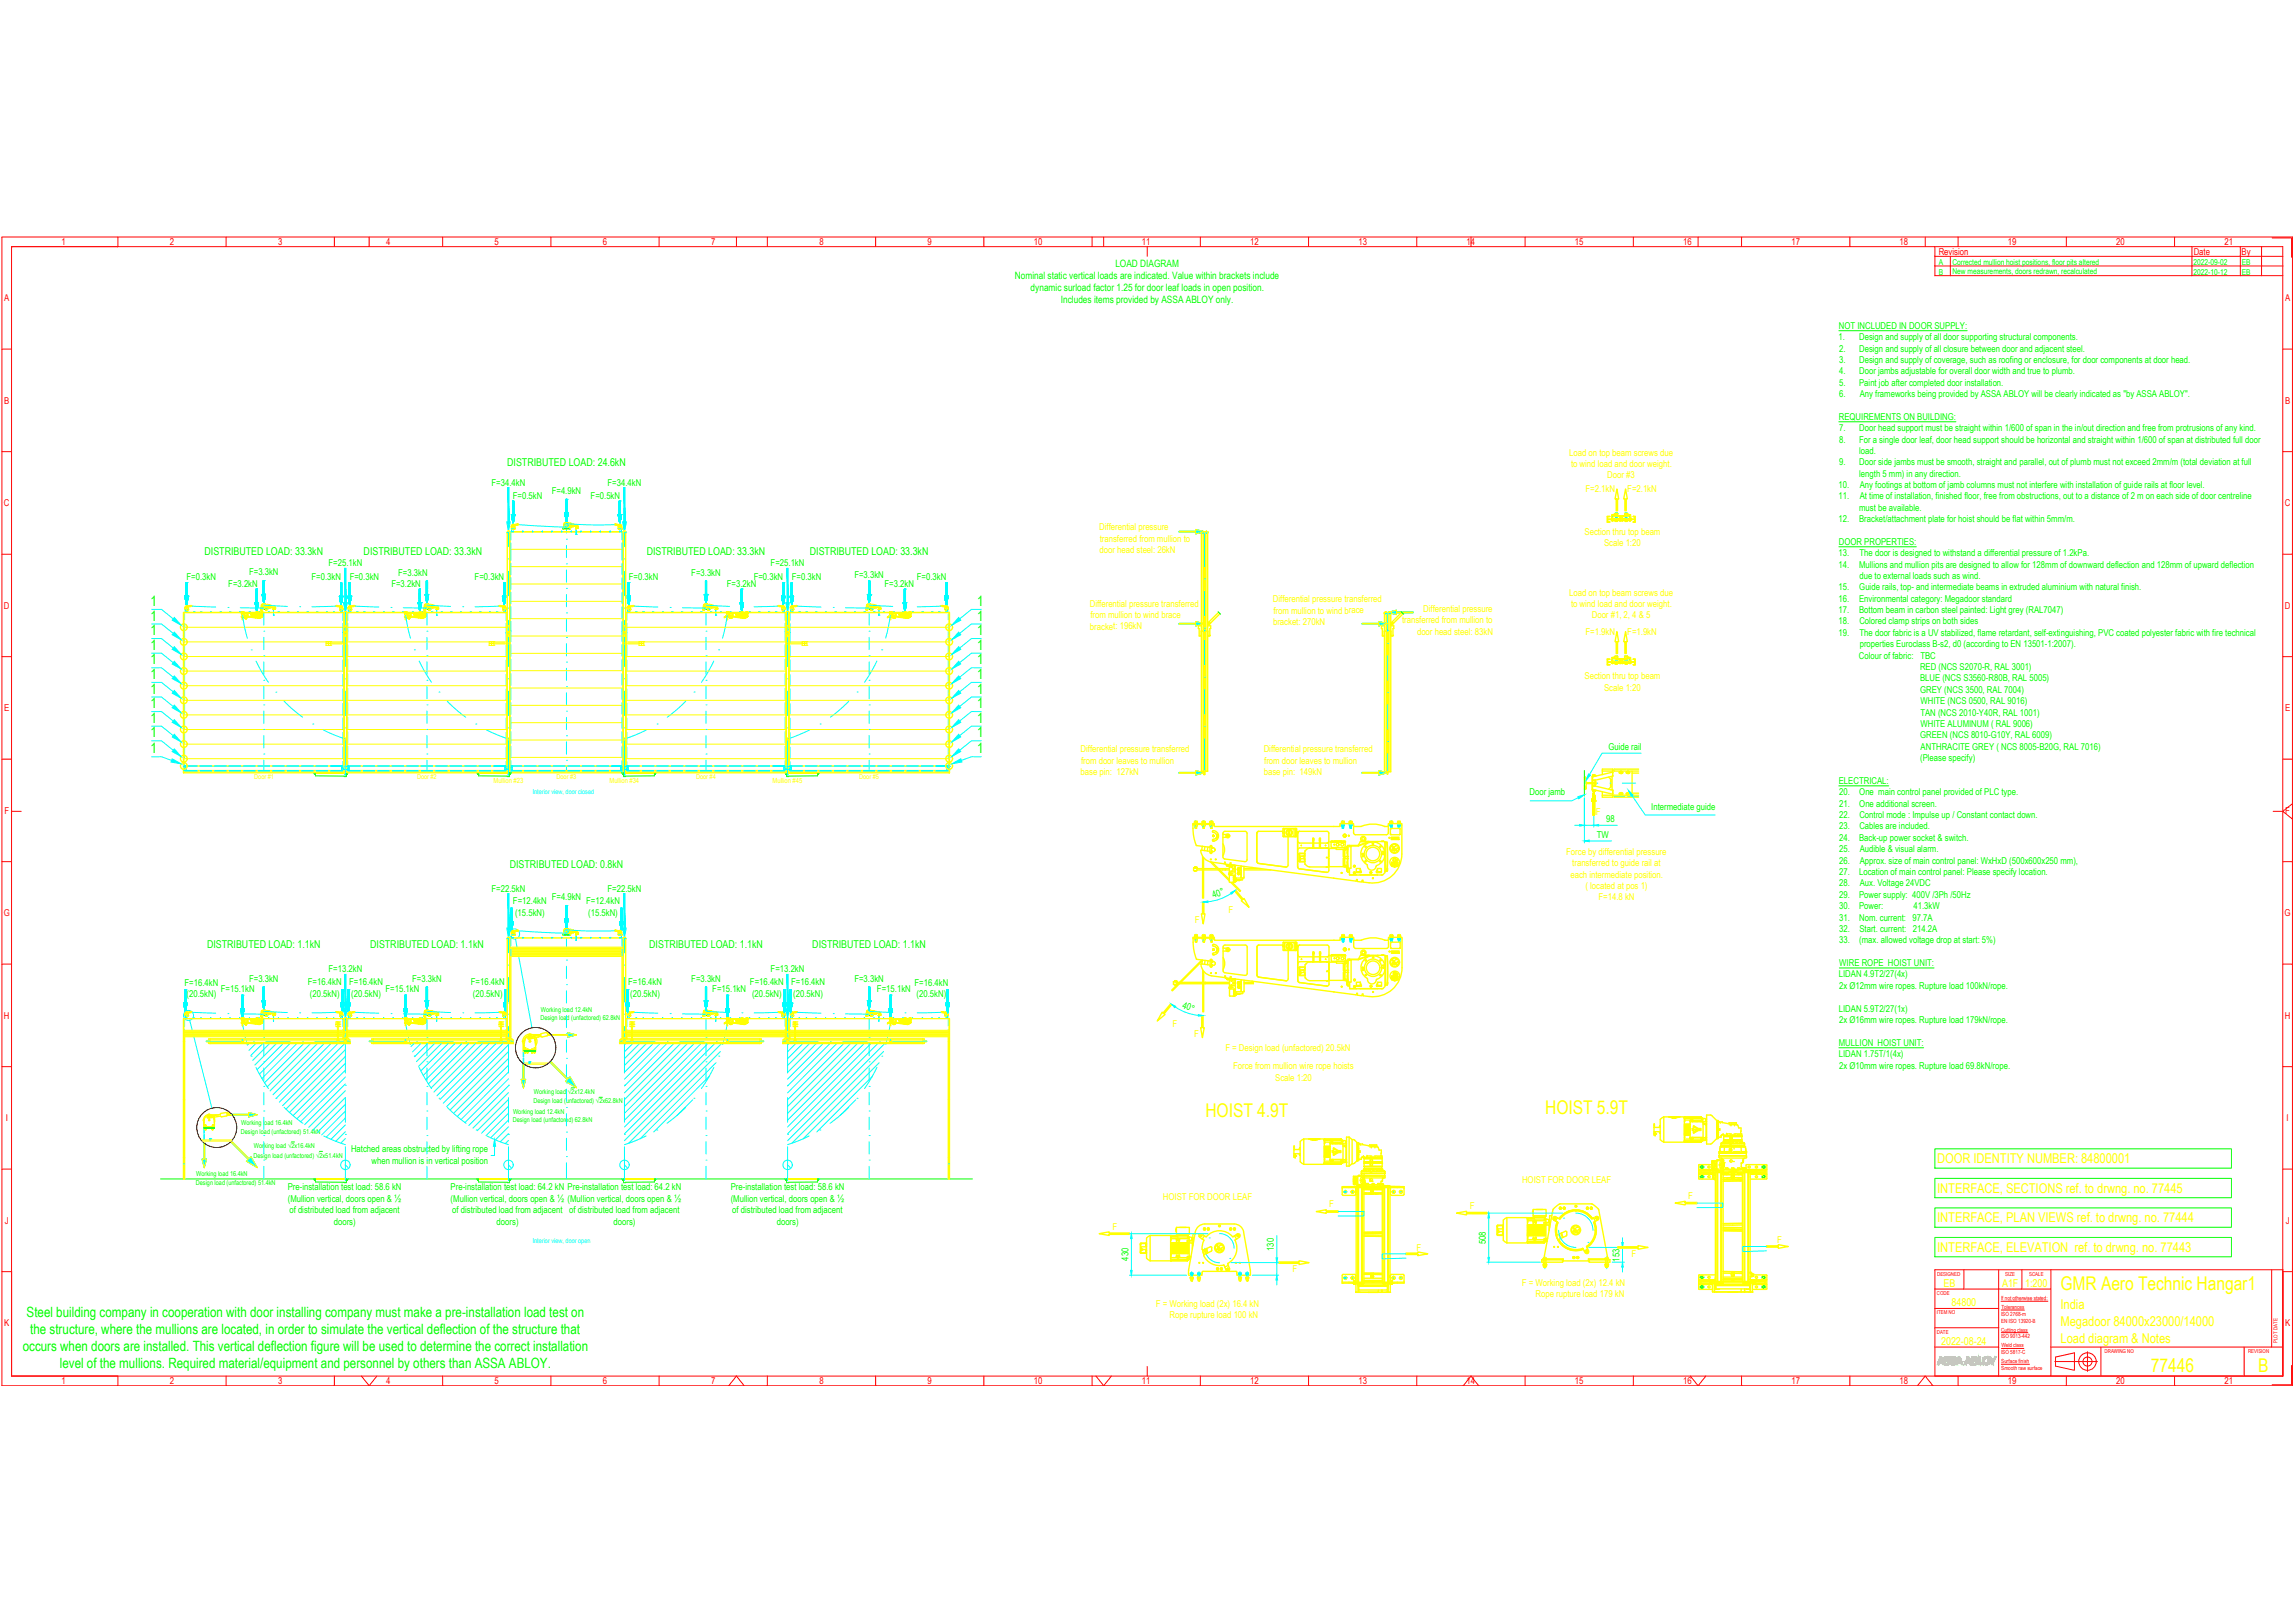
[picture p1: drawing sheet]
<svg xmlns="http://www.w3.org/2000/svg" width="841mm" height="594mm" viewBox="0 0 841 594" stroke-linecap="round" stroke-linejoin="round" font-family="sans-serif">
<defs><g id="words">
<g font-size="6.9" fill="#ff0">
<text x="441.8" y="409">HOIST 4.9T</text>
<text x="566.2" y="408.1">HOIST 5.9T</text>
<text x="755.1" y="472.6">GMR Aero Technic Hangar1</text>
<text x="788.2" y="502.6">77446</text>
<text x="827.6" y="502.6">B</text>
</g>
<g font-size="5.2" fill="#0f0">
<text x="55.1" y="221.9">1</text>
<text x="358" y="221.9">1</text>
<text x="55.1" y="227.3">1</text>
<text x="358" y="227.3">1</text>
<text x="55.1" y="232.6">1</text>
<text x="358" y="232.6">1</text>
<text x="55.1" y="238">1</text>
<text x="358" y="238">1</text>
<text x="55.1" y="243.3">1</text>
<text x="358" y="243.3">1</text>
<text x="55.1" y="248.7">1</text>
<text x="358" y="248.7">1</text>
<text x="55.1" y="254">1</text>
<text x="358" y="254">1</text>
<text x="55.1" y="259.4">1</text>
<text x="358" y="259.4">1</text>
<text x="55.1" y="264.7">1</text>
<text x="358" y="264.7">1</text>
<text x="55.1" y="270.1">1</text>
<text x="55.1" y="275.9">1</text>
<text x="358" y="270.1">1</text>
<text x="358" y="275.9">1</text>
<text x="9.7" y="482.2">Steel building company in cooperation with door installing company must make a pre-installation load test on</text>
<text x="11.1" y="488.4">the structure, where the mullions are located, in order to simulate the vertical deflection of the structure that</text>
<text x="8.3" y="494.7">occurs when doors are installed. This vertical deflection figure will be used to determine the correct installation</text>
<text x="21.9" y="501">level of the mullions. Required material/equipment and personnel by others than ASSA ABLOY.</text>
</g>
<g font-size="4.9" fill="#ff0">
<text x="709.9" y="426">DOOR IDENTITY NUMBER: 84800001</text>
<text x="709.9" y="436.8">INTERFACE, SECTIONS ref. to drwng. no. 77445</text>
<text x="709.9" y="447.6">INTERFACE, PLAN VIEWS ref. to drwng. no. 77444</text>
<text x="709.9" y="458.4">INTERFACE, ELEVATION ref. to drwng. no. 77443</text>
<text x="755.1" y="479.3">India</text>
<text x="755.1" y="485.7">Megadoor 84000x23000/14000</text>
<text x="755.1" y="492.1">Load diagram &amp; Notes</text>
</g>
<g font-size="4" fill="#0f0">
<text x="185.9" y="170.6">DISTRIBUTED LOAD: 24.6kN</text>
<text x="75" y="203.3">DISTRIBUTED LOAD: 33.3kN</text>
<text x="133.3" y="203.3">DISTRIBUTED LOAD: 33.3kN</text>
<text x="237" y="203.3">DISTRIBUTED LOAD: 33.3kN</text>
<text x="296.8" y="203.3">DISTRIBUTED LOAD: 33.3kN</text>
<text x="186.8" y="318">DISTRIBUTED LOAD: 0.8kN</text>
<text x="75.9" y="347.3">DISTRIBUTED LOAD: 1.1kN</text>
<text x="135.6" y="347.3">DISTRIBUTED LOAD: 1.1kN</text>
<text x="237.9" y="347.3">DISTRIBUTED LOAD: 1.1kN</text>
<text x="297.7" y="347.3">DISTRIBUTED LOAD: 1.1kN</text>
</g>
<g font-size="4" fill="#ff0">
<text x="712.2" y="471.4">EB</text>
<text x="733.7" y="471.4">A1F</text>
<text x="742.2" y="471.4">1:200</text>
<text x="715.2" y="478.5">84800</text>
<text x="711.4" y="492.7">2022-08-24</text>
</g>
<g font-size="3.7" fill="#0f0">
<text x="408.7" y="97.7">LOAD DIAGRAM</text>
<text x="371.9" y="102.1">Nominal static vertical loads are indicated. Value within brackets include</text>
<text x="377.7" y="106.6">dynamic surload factor 1.25 for door leaf loads in open position.</text>
<text x="388.8" y="111">Includes items provided by ASSA ABLOY only.</text>
</g>
<g font-size="3.5" fill="#f00">
<text x="22.6" y="89.8">1</text>
<text x="62.2" y="89.8">2</text>
<text x="101.9" y="89.8">3</text>
<text x="141.6" y="89.8">4</text>
<text x="181.2" y="89.8">5</text>
<text x="220.9" y="89.8">6</text>
<text x="260.6" y="89.8">7</text>
<text x="300.3" y="89.8">8</text>
<text x="339.9" y="89.8">9</text>
<text x="378.8" y="89.8">10</text>
<text x="418.5" y="89.8">11</text>
<text x="458.1" y="89.8">12</text>
<text x="497.8" y="89.8">13</text>
<text x="537.5" y="89.8">14</text>
<text x="577.1" y="89.8">15</text>
<text x="616.8" y="89.8">16</text>
<text x="656.5" y="89.8">17</text>
<text x="696.1" y="89.8">18</text>
<text x="735.8" y="89.8">19</text>
<text x="775.5" y="89.8">20</text>
<text x="815.2" y="89.8">21</text>
<text x="710.4" y="93.5">Revision</text>
<text x="803.9" y="93.4">Date</text>
<text x="821.5" y="93.4">By</text>
<text x="1.5" y="110.3">A</text>
<text x="837.4" y="110.3">A</text>
<text x="1.5" y="147.9">B</text>
<text x="837.4" y="147.9">B</text>
<text x="1.4" y="185.4">C</text>
<text x="837.3" y="185.4">C</text>
<text x="1.4" y="223">D</text>
<text x="837.3" y="223">D</text>
<text x="1.5" y="260.5">E</text>
<text x="837.4" y="260.5">E</text>
<text x="1.6" y="298.1">F</text>
<text x="837.5" y="298.1">F</text>
<text x="1.4" y="335.6">G</text>
<text x="837.2" y="335.6">G</text>
<text x="1.4" y="373.2">H</text>
<text x="837.3" y="373.2">H</text>
<text x="2.1" y="410.7">I</text>
<text x="837.9" y="410.7">I</text>
<text x="1.8" y="448.2">J</text>
<text x="837.6" y="448.2">J</text>
<text x="1.5" y="485.8">K</text>
<text x="837.4" y="485.8">K</text>
<text x="22.6" y="507">1</text>
<text x="62.2" y="507">2</text>
<text x="101.9" y="507">3</text>
<text x="141.6" y="507">4</text>
<text x="181.2" y="507">5</text>
<text x="220.9" y="507">6</text>
<text x="260.6" y="507">7</text>
<text x="300.3" y="507">8</text>
<text x="339.9" y="507">9</text>
<text x="378.8" y="507">10</text>
<text x="418.5" y="507">11</text>
<text x="458.1" y="507">12</text>
<text x="497.8" y="507">13</text>
<text x="537.5" y="507">14</text>
<text x="577.1" y="507">15</text>
<text x="616.8" y="507">16</text>
<text x="656.5" y="507">17</text>
<text x="696.1" y="507">18</text>
<text x="735.8" y="507">19</text>
<text x="775.5" y="507">20</text>
<text x="815.2" y="507">21</text>
</g>
<g font-size="3.5" fill="#0f0">
<text x="673.8" y="124.6">1.</text>
<text x="673.9" y="120.4">NOT INCLUDED IN DOOR SUPPLY:</text>
<text x="681.3" y="124.6">Design and supply of all door supporting structural components.</text>
<text x="674" y="128.7">2.</text>
<text x="681.3" y="128.7">Design and supply of all closure between door and adjacent steel.</text>
<text x="674" y="132.9">3.</text>
<text x="674" y="137.1">4.</text>
<text x="681.3" y="132.9">Design and supply of coverage, such as roofing or enclosure, for door components at door head.</text>
<text x="681.3" y="137.1">Door jambs adjustable for overall door width and true to plumb.</text>
<text x="674" y="141.3">5.</text>
<text x="681.3" y="141.3">Paint job after completed door installation.</text>
<text x="674" y="145.4">6.</text>
<text x="681.5" y="145.4">Any frameworks being provided by ASSA ABLOY will be clearly indicated as &quot;by ASSA ABLOY&quot;.</text>
<text x="673.8" y="153.7">REQUIREMENTS ON BUILDING:</text>
<text x="673.9" y="157.9">7.</text>
<text x="681.3" y="157.9">Door head support must be straight within 1/600 of span in the in/out direction and free from protrusions of any kind.</text>
<text x="674" y="162.1">8.</text>
<text x="681.3" y="162.1">For a single door leaf, door head support should be horizontal and straight within 1/600 of span at distributed full door</text>
<text x="681.3" y="166.3">load.</text>
<text x="674" y="170.4">9.</text>
<text x="681.3" y="170.4">Door side jambs must be smooth, straight and parallel, out of plumb must not exceed 2mm/m (total deviation at full</text>
<text x="180.1" y="177.9">F=34.4kN</text>
<text x="222.6" y="177.9">F=34.4kN</text>
<text x="673.8" y="178.8">10.</text>
<text x="681.3" y="174.6">length 5 mm) in any direction.</text>
<text x="681.5" y="178.8">Any footings at bottom of jamb columns must not interfere with installation of guide rails at floor level.</text>
<text x="187.9" y="182.9">F=0.5kN</text>
<text x="202.2" y="181">F=4.9kN</text>
<text x="216.4" y="182.9">F=0.5kN</text>
<text x="673.8" y="182.9">11.</text>
<text x="681.5" y="182.9">At time of installation, finished floor, free from obstructions, out to a distance of 2 m on each side of door centreline</text>
<text x="673.8" y="191.2">12.</text>
<text x="681.3" y="191.2">Bracket/attachment plate for hoist should be flat within 5mm/m.</text>
<text x="681.3" y="187.1">must be available.</text>
<text x="673.8" y="203.7">13.</text>
<text x="673.9" y="199.5">DOOR PROPERTIES:</text>
<text x="681.4" y="203.7">The door is designed to withstand a differential pressure of 1.2kPa.</text>
<text x="120.4" y="207.4">F=25.1kN</text>
<text x="282.4" y="207.4">F=25.1kN</text>
<text x="673.8" y="207.9">14.</text>
<text x="681.3" y="207.9">Mullions and mullion pits are designed to allow for 128mm of downward deflection and 128mm of upward deflection</text>
<text x="68.4" y="212.4">F=0.3kN</text>
<text x="83.7" y="215">F=3.2kN</text>
<text x="91.3" y="210.8">F=3.3kN</text>
<text x="114.2" y="212.4">F=0.3kN</text>
<text x="128.2" y="212.4">F=0.3kN</text>
<text x="143.4" y="215">F=3.2kN</text>
<text x="145.9" y="210.8">F=3.3kN</text>
<text x="173.9" y="212.4">F=0.3kN</text>
<text x="230.4" y="212.4">F=0.3kN</text>
<text x="253.3" y="210.8">F=3.3kN</text>
<text x="266.4" y="215">F=3.2kN</text>
<text x="276.2" y="212.4">F=0.3kN</text>
<text x="290.2" y="212.4">F=0.3kN</text>
<text x="313.1" y="211.8">F=3.3kN</text>
<text x="324.1" y="215">F=3.2kN</text>
<text x="336" y="212.4">F=0.3kN</text>
<text x="681.4" y="212">due to external loads such as wind.</text>
<text x="673.8" y="216.2">15.</text>
<text x="673.8" y="220.4">16.</text>
<text x="681.3" y="220.4">Environmental category: Megadoor standard</text>
<text x="681.4" y="216.2">Guide rails, top- and intermediate beams in extruded aluminium with natural finish.</text>
<text x="673.8" y="224.5">17.</text>
<text x="681.3" y="224.5">Bottom beam in carbon steel painted: Light grey (RAL7047)</text>
<text x="673.8" y="228.7">18.</text>
<text x="673.8" y="232.9">19.</text>
<text x="681.4" y="228.7">Colored clamp strips on both sides</text>
<text x="681.4" y="232.9">The door fabric is a UV stabilized, flame retardant, self-extinguishing, PVC coated polyester fabric with fire technical</text>
<text x="681.5" y="237">properties Euroclass B-s2, d0 (according to EN 13501-1:2007).</text>
<text x="681.2" y="241.2">Colour of fabric:</text>
<text x="703.6" y="245.4">RED (NCS S2070-R, RAL 3001)</text>
<text x="703.8" y="241.2">TBC</text>
<text x="703.6" y="249.6">BLUE (NCS S3560-R80B, RAL 5005)</text>
<text x="703.7" y="253.8">GREY (NCS 3500, RAL 7004)</text>
<text x="703.8" y="257.9">WHITE (NCS 0500, RAL 9016)</text>
<text x="703.8" y="262.1">TAN (NCS 2010-Y40R, RAL 1001)</text>
<text x="703.8" y="266.3">WHITE ALUMINUM ( RAL 9006)</text>
<text x="589.4" y="274.6">Guide rail</text>
<text x="703.7" y="270.5">GREEN (NCS 8010-G10Y, RAL 6009)</text>
<text x="703.8" y="274.6">ANTHRACITE GREY ( NCS 8005-B20G, RAL 7016)</text>
<text x="703.7" y="278.8">(Please specify)</text>
<text x="673.8" y="287.1">ELECTRICAL:</text>
<text x="560.5" y="291.3">Door jamb</text>
<text x="674" y="291.3">20.</text>
<text x="681.4" y="291.3">One main control panel provided of PLC type.</text>
<text x="605.1" y="296.5">Intermediate guide</text>
<text x="674" y="295.5">21.</text>
<text x="674" y="299.6">22.</text>
<text x="681.4" y="295.5">One additional screen.</text>
<text x="681.4" y="299.6">Control mode : Impulse up / Constant contact down.</text>
<text x="588.5" y="301.2">98</text>
<text x="674" y="303.8">23.</text>
<text x="681.4" y="303.8">Cables are included.</text>
<text x="585.2" y="306.9">TW</text>
<text x="674" y="308">24.</text>
<text x="681.3" y="308">Back-up power socket &amp; switch.</text>
<text x="674" y="312.2">25.</text>
<text x="674" y="316.3">26.</text>
<text x="681.5" y="312.2">Audible &amp; visual alarm.</text>
<text x="681.5" y="316.3">Approx. size of main control panel: WxHxD (500x600x250 mm),</text>
<text x="674" y="320.5">27.</text>
<text x="681.3" y="320.5">Location of main control panel: Please specify location.</text>
<text x="180.1" y="326.6">F=22.5kN</text>
<text x="202.2" y="329.7">F=4.9kN</text>
<text x="222.6" y="326.6">F=22.5kN</text>
<text x="444.7" y="329" transform="rotate(-20 444.7 329)">40°</text>
<text x="674" y="324.7">28.</text>
<text x="674" y="328.9">29.</text>
<text x="681.3" y="328.9">Power supply: 400V /3Ph /50Hz</text>
<text x="681.5" y="324.7">Aux. Voltage 24VDC</text>
<text x="188" y="331.2">F=12.4kN</text>
<text x="188.7" y="335.4">(15.5kN)</text>
<text x="214.8" y="331.2">F=12.4kN</text>
<text x="215.5" y="335.4">(15.5kN)</text>
<text x="674" y="333">30.</text>
<text x="681.3" y="333">Power:</text>
<text x="701.2" y="333">41.3kW</text>
<text x="674" y="337.1">31.</text>
<text x="674" y="341.3">32.</text>
<text x="681.3" y="337.1">Nom. current: 97.7A</text>
<text x="681.4" y="341.3">Start. current: 214.2A</text>
<text x="674" y="345.5">33.</text>
<text x="681.3" y="345.5">(max. allowed voltage drop at start: 5%)</text>
<text x="674" y="353.8">WIRE ROPE HOIST UNIT:</text>
<text x="91.3" y="359.5">F=3.3kN</text>
<text x="120.4" y="356.2">F=13.2kN</text>
<text x="151.1" y="359.5">F=3.3kN</text>
<text x="253.3" y="359.5">F=3.3kN</text>
<text x="282.4" y="356.2">F=13.2kN</text>
<text x="313.1" y="359.5">F=3.3kN</text>
<text x="673.9" y="358">LIDAN 4.9T2/27(4x)</text>
<text x="67.6" y="361.1">F=16.4kN</text>
<text x="68.4" y="365.3">(20.5kN)</text>
<text x="80.9" y="363.5">F=15.1kN</text>
<text x="112.8" y="360.8">F=16.4kN</text>
<text x="113.6" y="365">(20.5kN)</text>
<text x="127.9" y="360.8">F=16.4kN</text>
<text x="128.7" y="365">(20.5kN)</text>
<text x="141.3" y="363.5">F=15.1kN</text>
<text x="172.6" y="360.8">F=16.4kN</text>
<text x="173.3" y="365">(20.5kN)</text>
<text x="230.2" y="360.8">F=16.4kN</text>
<text x="231" y="365">(20.5kN)</text>
<text x="261" y="363.5">F=15.1kN</text>
<text x="274.8" y="360.8">F=16.4kN</text>
<text x="275.6" y="365">(20.5kN)</text>
<text x="289.9" y="360.8">F=16.4kN</text>
<text x="290.7" y="365">(20.5kN)</text>
<text x="321.4" y="363.5">F=15.1kN</text>
<text x="335.2" y="361.1">F=16.4kN</text>
<text x="335.9" y="365.3">(20.5kN)</text>
<text x="674" y="362.2">2x Ø12mm wire ropes. Rupture load 100kN/rope.</text>
<text x="433.1" y="369.1" transform="rotate(20 433.1 369.1)">40°</text>
<text x="673.9" y="370.5">LIDAN 5.9T2/27(1x)</text>
<text x="674" y="374.7">2x Ø16mm wire ropes. Rupture load 179kN/rope.</text>
<text x="673.9" y="383">MULLION HOIST UNIT:</text>
<text x="673.9" y="387.2">LIDAN 1.75T/1(4x)</text>
<text x="674" y="391.4">2x Ø10mm wire ropes. Rupture load 69.8kN/rope.</text>
<text x="128.6" y="422">Hatched areas obstructed by lifting rope</text>
<text x="136.2" y="426.2">when mullion is in vertical position</text>
<text x="105.5" y="435.8">Pre-installation test load: 58.6 kN</text>
<text x="165.1" y="435.8">Pre-installation test load: 64.2 kN Pre-installation test load: 64.2 kN</text>
<text x="267.8" y="435.8">Pre-installation test load: 58.6 kN</text>
<text x="105.5" y="440.1">(Mullion vertical, doors open &amp; ½</text>
<text x="165.1" y="440.1">(Mullion vertical, doors open &amp; ½ (Mullion vertical, doors open &amp; ½</text>
<text x="267.8" y="440.1">(Mullion vertical, doors open &amp; ½</text>
<text x="106.1" y="444.4">of distributed load from adjacent</text>
<text x="122.3" y="448.6">doors)</text>
<text x="165.7" y="444.4">of distributed load from adjacent</text>
<text x="182" y="448.6">doors)</text>
<text x="208.6" y="444.4">of distributed load from adjacent</text>
<text x="224.9" y="448.6">doors)</text>
<text x="268.4" y="444.4">of distributed load from adjacent</text>
<text x="284.6" y="448.6">doors)</text>
<text x="544.5" y="455.7" transform="rotate(-90 544.5 455.7)">508</text>
<text x="413.5" y="461.8" transform="rotate(-90 413.5 461.8)">430</text>
<text x="466.8" y="458.2" transform="rotate(-90 466.8 458.2)">130</text>
<text x="593.5" y="462.1" transform="rotate(-90 593.5 462.1)">153</text>
</g>
<g font-size="3.5" fill="#ff0">
<text x="575" y="166.9">Load on top beam screws due</text>
<text x="575.7" y="171">to wind load and door weight.</text>
<text x="589" y="175.2">Door #3</text>
<text x="581.1" y="180.2">F=2.1kN</text>
<text x="596.3" y="180.2">F=2.1kN</text>
<text x="402.8" y="194.2">Differential pressure</text>
<text x="580.7" y="195.9">Section thru top beam</text>
<text x="403" y="202.5">door head steel: 26kN</text>
<text x="403" y="198.4">transferred from mullion to</text>
<text x="587.8" y="200.1">Scale 1:20</text>
<text x="466.5" y="220.6">Differential pressure transferred</text>
<text x="575" y="218.2">Load on top beam screws due</text>
<text x="399.4" y="222.3">Differential pressure transferred</text>
<text x="399.6" y="226.4">from mullion to wind brace</text>
<text x="466.7" y="224.8">from mullion to wind brace</text>
<text x="521.6" y="224.1">Differential pressure</text>
<text x="575.7" y="222.3">to wind load and door weight.</text>
<text x="583.3" y="226.5">Door #1, 2, 4 &amp; 5</text>
<text x="399.4" y="230.6">bracket: 196kN</text>
<text x="466.5" y="228.9">bracket: 270kN</text>
<text x="513.8" y="228.3">transferred from mullion to</text>
<text x="519.3" y="232.4">door head steel: 83kN</text>
<text x="581.1" y="232.4">F=1.9kN</text>
<text x="596.3" y="232.4">F=1.9kN</text>
<text x="580.7" y="248.8">Section thru top beam</text>
<text x="587.8" y="253">Scale 1:20</text>
<text x="396" y="275.6">Differential pressure transferred</text>
<text x="463.1" y="275.6">Differential pressure transferred</text>
<text x="396.2" y="279.7">from door leaves to mullion</text>
<text x="463.3" y="279.7">from door leaves to mullion</text>
<text x="396" y="283.9">base pin: 127kN</text>
<text x="463.1" y="283.9">base pin: 149kN</text>
<text x="584.8" y="298.5">F</text>
<text x="573.9" y="313.2">Force by differential pressure</text>
<text x="576.2" y="317.4">transferred to guide rail at</text>
<text x="575.5" y="321.5">each intermediate position.</text>
<text x="581" y="325.7">( located at pos 1)</text>
<text x="585.8" y="329.8">F=14.8 kN</text>
<text x="450.2" y="334.3">F</text>
<text x="437.9" y="338">F</text>
<text x="429.7" y="376">F</text>
<text x="437.6" y="379.7">F</text>
<text x="449.1" y="384.9">F = Design load (unfactored) 20.5kN</text>
<text x="451.9" y="391.6">Force from mullion wire rope hoists</text>
<text x="467.3" y="395.8">Scale 1:20</text>
<text x="557.8" y="433.5">HOIST FOR DOOR LEAF</text>
<text x="426.2" y="439.3">HOIST FOR DOOR LEAF</text>
<text x="487.1" y="442.2">F</text>
<text x="538.6" y="442.9">F</text>
<text x="618.6" y="439">F</text>
<text x="407.7" y="450.5">F</text>
<text x="651.2" y="455.4">F</text>
<text x="519.1" y="458.1">F</text>
<text x="597.9" y="460.3">F</text>
<text x="473.6" y="465.8">F</text>
<text x="557.7" y="470.9">F = Working load (2x) 12.4 kN</text>
<text x="423.6" y="478.7">F = Working load (2x) 16.4 kN</text>
<text x="562.7" y="475">Rope rupture load 179 kN</text>
<text x="428.6" y="482.8">Rope rupture load 100 kN</text>
</g>
<g font-size="3" fill="#0f0">
<text x="710.4" y="97">A</text>
<text x="710.4" y="100.5">B</text>
<text x="715.5" y="97">Corrected mullion hoist positions, floor pits altered</text>
<text x="715.5" y="100.5">New measurements, doors redrawn, recalculated</text>
<text x="803.8" y="97.1">2022-09-02</text>
<text x="803.8" y="100.6">2022-10-12</text>
<text x="821.5" y="97.1">EB</text>
<text x="821.5" y="100.6">EB</text>
</g>
<g font-size="2.6" fill="#ff0">
<text x="180.9" y="286.7">Mullion #23</text>
<text x="223.4" y="286.7">Mullion #34</text>
<text x="283.1" y="286.7">Mullion #45</text>
</g>
<g font-size="2.5" fill="#ff0">
<text x="93.2" y="285.4">Door #1</text>
<text x="152.8" y="285.4">Door #2</text>
<text x="203.9" y="285.4">Door #3</text>
<text x="255.1" y="285.4">Door #4</text>
<text x="314.9" y="285.4">Door #5</text>
</g>
<g font-size="2.5" fill="#0ff">
<text x="195.2" y="290.8">Interior view, door closed</text>
<text x="195.2" y="455.4">Interior view, door open</text>
</g>
<g font-size="2.5" fill="#0f0">
<text x="198.2" y="370.6">Working load 12.4kN</text>
<text x="198.1" y="373.6">Design load (unfactored) 62.8kN</text>
<text x="195.6" y="400.7">Working load √2x12.4kN</text>
<text x="188" y="407.8">Working load 12.4kN</text>
<text x="195.5" y="404.2">Design load (unfactored) √2x62.8kN</text>
<text x="88.4" y="412.2">Working load 16.4kN</text>
<text x="187.9" y="410.8">Design load (unfactored) 62.8kN</text>
<text x="88.3" y="415.2">Design load (unfactored) 51.4kN</text>
<text x="92.9" y="424">Design load (unfactored) √2x51.4kN</text>
<text x="93" y="420.5">Working load √2x16.4kN</text>
<text x="71.9" y="430.9">Working load 16.4kN</text>
<text x="71.8" y="433.8">Design load (unfactored) 51.4kN</text>
</g>
<g font-size="2.1" fill="#f00">
<text x="733.3" y="476.1">If not otherwise stated:</text>
<text x="733.4" y="479.4">Tolerances</text>
<text x="733.3" y="481.9">ISO 2768-m</text>
<text x="733.3" y="484.4">EN ISO 13920-B</text>
<text x="733.3" y="490.2">ISO 9013-442</text>
<text x="733.4" y="487.7">Cutting class</text>
<text x="733.3" y="495.9">ISO 5817-C</text>
<text x="733.4" y="493.4">Weld class</text>
<text x="733.4" y="499.2">Surface finish</text>
<text x="733.4" y="501.7">Smooth raw surface</text>
</g>
<g font-size="2" fill="#f00">
<text x="709.9" y="467.2">DESIGNED</text>
<text x="734.9" y="467.2">SIZE</text>
<text x="743.6" y="467.2">SCALE</text>
<text x="709.8" y="474.3">CODE</text>
<text x="709.8" y="481.3">ITEM NO</text>
<text x="709.8" y="488.4">DATE</text>
<text x="834.6" y="491.9" transform="rotate(-90 834.6 491.9)">PLOT DATE</text>
<text x="771.3" y="495.5">DRAWING NO</text>
<text x="823.8" y="495.5">REVISION</text>
</g>
</g></defs>
<!-- layer: RAHM2 -->
<g fill="none" stroke="#f00" stroke-width=".37">
<path d="M.7 86.8h839.4v420.7h-839.4zM43.2 86.8v3.5M82.9 86.8v3.5M122.5 86.8v3.5M135.3 86.8v3.5M162.2 86.8v3.5M201.9 86.8v3.5M241.5 86.8v3.5M269.9 86.8v3.5M281.2 86.8v3.5M320.9 86.8v3.5M360.5 86.8v3.5"/>
<path d="M400.2 86.8v3.5M404.5 86.8v3.5M420.4 90.3v3.6M439.9 86.8v3.5M479.5 86.8v3.5M519.2 86.8v3.5M539.1 86.8v3.5M558.9 86.8v3.5M598.6 86.8v3.5M622.3 86.8v3.5M638.2 86.8v3.5M677.9 86.8v3.5"/>
<path d="M705.5 86.8v3.5M717.6 86.8v3.5M757.2 86.8v3.5M796.9 86.8v3.5M832.7 87.2h7.1v7M.7 127.9h3.5M836.6 127.9h3.5M.7 165.4h3.5M836.6 165.4h3.5M.7 203h3.5M836.6 203h3.5M.7 240.5h3.5"/>
<path d="M836.6 240.5h3.5M.7 278.1h3.5M836.6 278.1h3.5M4.2 297.2h3.6M833 297.2h3.6l3.5 2.8M840.1 294.4l-3.5 2.8M.7 315.6h3.5M836.6 315.6h3.5M.7 353.1h3.5M836.6 353.1h3.5M.7 390.7h3.5M836.6 390.7h3.5"/>
<path d="M.7 428.2h3.5M836.6 428.2h3.5M.7 465.8h3.5v38.2h832.4v-413.7h-832.4v413.7h39v3.5M836.6 465.8h3.5M82.9 504v3.5M122.5 504v3.5M132.4 504l2.9 3.5 2.8-3.5M162.2 504v3.5M201.9 504v3.5M241.5 504v3.5M267 507.5l2.9-3.5 2.8 3.5M281.2 504v3.5"/>
<path d="M320.9 504v3.5M360.5 504v3.5M400.2 504v3.5M401.6 504l2.9 3.5 2.8-3.5M420.4 500.5v3.5M439.9 504v3.5M479.5 504v3.5M519.2 504v3.5M536.2 507.5l2.9-3.5 2.8 3.5M558.9 504v3.5M598.6 504v3.5M619.4 504l2.9 3.5 2.8-3.5"/>
<path d="M638.2 504v3.5M677.9 504v3.5M702.7 507.5l2.8-3.5 2.8 3.5M717.6 504v3.5M757.2 504v3.5M796.9 504v3.5M839.8 500.1v7.1h-7.1"/>
</g>
<!-- layer: 5 -->
<g fill="none" stroke="#0ff" stroke-width=".37">
<path d="M74.7 418.5v8.7M74.7 418.5l.1 8.9M74.8 418.5v9.2M75 418.5l-.1 9.1M75 418.5v8.7M84.8 418.5l8.8 8.7M85 418.3l9.3 9.3-9.3-9.3 9.2 9.1M85 408.2l9.3 .1M85 408.1l9 .1M91.1 408l2.5 .1M91.1 408h2.1M91.1 407.8l1.8 .1"/>
<path d="M91.1 407.7l1.4 .1M91.1 407.7h1M91.1 407.6h.7M91.1 407.5h.3M91.1 407.4h.1M91.1 409.1h.1M91.4 409.1h-.3M91.8 408.9l-.7 .1M92.2 408.8l-1.1 .1M92.5 408.8h-1.4M92.9 408.7h-1.8M93.2 408.6h-2.1"/>
<path d="M93.6 408.5h-2.5M94 408.4h-9M94.3 408.3h-9.3M74 424.5l.1 .2M74.1 424.5v.5M74.2 424.5v.9M74.3 424.5v1.3M74.4 424.5v1.6M74.5 424.5v2M74.6 424.5v2.4M75.1 424.5v2.4M75.2 424.5v2.1"/>
<path d="M75.3 424.5v1.7M75.4 424.5v1.3M75.5 424.5l-.1 1M75.6 424.5v.6M75.7 424.5v.2M90.3 425.3l.2 .1M90.4 425.2l.4 .4M90.4 425.2l.6 .5M90.5 425.1l.7 .7M90.6 425l1.1 1.1M90.6 425l1.4 1.3M90.7 424.9l1.7 1.6"/>
<path d="M90.7 424.8l2 1.9M90.8 424.7l2.3 2.2M90.9 424.7l2.3 2.3M90.9 424.7l2.5 2.5M91.3 424.2l2.4 2.4M91.3 425.9l-.8-.8 1 .9M91.4 424.2l2.2 2.2M91.5 424.1l1.7 1.6M91.6 424l1.5 1.5M91.7 423.9l1.1 1.1M91.7 423.8l1 1.1M91.8 423.8l.7 .7"/>
<path d="M91.8 423.7l.5 .5M91.9 423.6l.2 .2M92.9 425.2l-1.3-1.2 1.4 1.4M93.3 425.9l-1.9-1.8 2 2M93.9 426.9l-8.8-8.7 9 9.1M93.9 427.4l-9-9 9.2 9.2"/>
</g>
<!-- layer: 2 -->
<path d="M74.7 418.5h.3v6h.7l-.8 3.3-.9-3.3h.7zM85 408.1h6.1v-.7l3.2 .9-3.2 .8v-.6h-6.1zM85.1 418.2l6.2 6.1 .7-.7 2.3 4.1-4-2.4 .6-.7-6.1-6.1z" fill="none" stroke="#ff0" stroke-width=".37"/>
<!-- layer: megadoor-AM_5 -->
<g fill="none" stroke="#0ff" stroke-width=".37">
<path d="M55.6 223.2h3.6l4.3 3.5M67.3 367.4h.1M67.3 367.5l1.1 1.1M67.3 367.4l1.1 1.1M67.3 367.5l1 1.2M67.3 367.6l1.1 1.1M67.3 367.8l1 1-.9-1M67.3 367.7l1 1M67.4 367.8l.9 1-.6 .7M67.4 367.8l.9 1M67.4 367.4l1 1M67.4 368l.9 .9-.6 .6 .4 .6"/>
<path d="M67.4 367.4l-.1 .1M67.4 368.2l.9 .8M67.4 368.2l.9 .9M67.5 368.4l.7 .8-.7-.8M67.5 368.4l.7 .8-.5 .6 .4 .4M67.5 367.4l.9 .9M67.5 367.4l-.2 .2M67.5 367.4l.9 .9-.9-.9M67.5 368.6l.7 .8-.5 .5 .4 .4M67.5 368.7l.7 .7-.5 .5 .5-.6M67.5 368.8l.7 .7-.4 .5M67.5 367.4l.9 .9-.8 .8"/>
<path d="M67.5 368.9l.7 .7M67.6 369l.6 .6-.6-.5M67.6 367.4l-.3 .3M67.6 369.2l.6 .5M67.6 369.1l.6 .6M67.6 369.3l.5 .5M67.7 367.4l.7 .8-.8 1M67.7 369.6l.4 .4M67.7 369.7l.4 .5M67.7 362.4h.1M67.7 367l.8 .8M67.7 362.4h.4v5h.5l-.7 3.6-.6-3.6h.4z"/>
<path d="M67.7 363.2l.4-.4-.4 .4M67.7 362.4l.4 .5-.4 .5 .4 .4-.4 .5M67.7 362.8l.4 .4-.4 .5M67.7 363.2l.4 .5-.4 .5M67.7 363.7l.4 .4-.4 .5 .4 .5M67.7 363.8l.4 .5-.4 .4M67.7 364.1l.4 .5-.4 .4M67.7 364.3l.4 .4-.4 .6 .4-.5zM67.7 365.5l.4-.5-.4 .5 .4 .6M67.7 364.7l.4 .5-.4 .4M67.7 365.1l.4 .4-.4 .5M67.7 366.2l.4-.6-.4-.4 .4 .5-.4 .5"/>
<path d="M67.7 365.8l.4 .5-.4 .5M67.7 366l.4 .4-.4 .5M67.7 366.3l.4 .5-.4 .6M67.7 366.7l.4 .5-.7 .8 .9 .9M67.7 366.8l.4 .5-.7 .9M67.7 367l.8 .8-1 1M67.7 367.1l.8 .8-1 .9 .7 .7-.6-.6M67.7 367.1l.8 .8-1 1M67.7 367.4l.7 .7M67.7 366.9l.8 .9M67.7 366.9l.4 .5M67.7 366.7l.4 .4"/>
<path d="M67.7 366.5l.4 .5M67.7 366.4l.4 .5M67.7 366.2l.4 .5M67.7 366.1l.4 .5M67.7 366l.4 .5M67.7 365.6l.4 .4M67.7 365.4l.4 .6M67.7 365.4l.4 .5M67.7 365.3l.4 .5M67.7 365l.4 .5M67.7 364.9l.4 .5M67.7 364.8l.4 .5"/>
<path d="M67.7 364.8l.4 .4M67.7 364.3l.4 .6M67.7 363.8l.4 .6M67.7 363.3l.4 .6M67.7 363.1l.4 .5M67.7 363l.4 .4M67.7 362.8l.4 .5M67.7 362.6l.4 .6M67.7 362.6l.4 .4M67.7 370l.4 .3M67.8 362.4l-.1 .1M67.8 370l.2 .4"/>
<path d="M67.8 370l.2 .3M67.8 362.4l.3 .6M67.8 370.2l.1 .5M67.8 370.3l.2 .2-.2-.2M67.8 362.4l.3 .3M67.8 370.5l.2 .2M67.9 370.6l.1 .2M67.9 370.7l.1 .1M67.9 370.8l.1 .1M67.9 362.4l.2 .3M68 362.4l-.3 .3M68 362.4l.1 .2"/>
<path d="M68 370.7l-.1 .2M68 370.6l-.1 .2M68 370.4l-.2 .2M68 370.4l-.1 .2M68.1 370.3l-.3 .2 .2-.2M68.1 370.3l-.3 .2M68.1 370.1l-.3 .2M68.1 370.1l-.3 .4 .2 .1-.2-.2zM68.1 367.1l-.7 .8 .7-.8M68.1 362.4h.1M68.1 362.5l-.4 .3M68.1 362.4l-.4 .4 .4 .7"/>
<path d="M68.1 362.5l-.4 .5M68.1 362.6l-.4 .4 .4 .5-.4 .5 .4 .5M68.1 362.6l-.4 .5M68.1 362.7l-.4 .6M68.1 363l-.4 .4 .4 .5M68.1 363l-.4 .5 .4 .5-.4 .5 .4 .4M68.1 363.1l-.4 .5 .4 .5-.4 .4 .4 .5M68.1 363.2l-.4 .5M68.1 363.3l-.4 .5M68.1 363.4l-.4 .5 .4 .4M68.1 363.6l-.4 .5 .4 .4M68.1 363.7l-.4 .5"/>
<path d="M68.1 363.9l-.4 .4M68.1 364.3l-.4 .6M68.1 364.5l-.4 .4M68.1 364.5l-.4 .5 .4 .4M68.1 364.9l-.4 .4M68.1 364.9l-.4 .5M68.1 365.1l-.4 .5M68.1 365.2l-.4 .5M68.1 365.3l-.4 .5M68.1 365.4l-.4 .5M68.1 365.8l-.4 .5M68.1 365.9l-.4 .6"/>
<path d="M68.1 366l-.4 .4M68.1 366l-.4 .6 .4 .4M68.1 366.1l-.4 .5 .4 .5M68.1 366.2l-.4 .5M68.1 366.5l-.4 .5M68.1 366.6l-.4 .4M68.1 366.6l-.4 .5M68.1 366.7l-.4 .5 .8 .8-1 .9M68.1 366.8l-.4 .5 .8 .8M68.1 366.9l-.4 .4M68.1 366.9l-.8 .9M68.1 367l-.7 .8"/>
<path d="M68.1 367.1l-.7 .8 .9 1.1M68.1 367.4l-.7 .7 .9 1M68.1 369.8l-.3 .4M68.1 366.2l-.4-.4 .4 .4M68.2 369.7l-.4 .4 .4-.4M68.2 369.6l-.4 .5M68.2 369.6l-.4 .5 .4-.4M68.2 367.4l.3 .3M68.3 369.1l-.6 .6M68.3 368.9l-.6 .7M68.3 369l-.6 .7M68.3 368.8l-.6 .7"/>
<path d="M68.3 367.4l-.9 .9 1-.9M68.3 368.7l-.6 .8M68.3 367.4l.2 .2M68.4 368.6l-.8 .7M68.4 368.6l-.8 .8 .5 .6-.3 .3M68.4 367.4l.1 .2M68.4 368.5l-.8 .8M68.4 368.4l-.8 .8 .8-.8M68.4 368.4l-.8 .8 .5 .7M68.4 367.4l-.9 1M68.4 367.4l.1 .1M68.5 368.1l-.9 .9"/>
<path d="M68.5 367.4h.1M68.5 367.8l-1 1 1-1M68.5 367.7l-.2-.3-.9 .9 .9 .9M68.5 367.4l-1 1.1 .7 .8M68.5 367.6l-1 1.1M68.5 367.7l-1 1M68.5 367.5l-1 1.1M68.6 367.4l-1.1 1.2"/>
</g>
<!-- layer: megadoor-AM_2 -->
<g fill="none" stroke="#0ff" stroke-width=".37">
<path d="M69.5 373.7l8.1 32.2"/>
<circle cx="69.1" cy="371.9" r="1.83"/>
</g>
<!-- layer: megadoor-AM_0 -->
<g fill="none" stroke="#ff0" stroke-width=".51">
<path d="M580.9 284.7v.2M580.9 288.2v.2M580.9 284.7v.7M580.9 288.2v.8M580.9 288.4v.4M580.9 284.9v.3M580.9 285.2v.2M580.9 288.8v.2M580.9 284.9h.3M580.9 285.2h.3M580.9 288.8h.3M580.9 288.4h.3"/>
<path d="M581 284.7l.2 .1M581 288.3h.2M581.2 288.4v.4M581.2 284.9v.3M581.2 288.8v.1M581.2 288.3v.1M581.2 284.7v.2M581.2 285.2v.2M581.2 285.4h-.2M581.2 288.3v.6h-.2M581.2 284.8v.6M583.9 289.6h-.2l.2 .1"/>
<path d="M583.9 289.2v.2M584.8 284.1v.2M584.8 289.4v.2M587.2 291.3h3.7M587.2 282.4h3.7M590.8 284.4v4.8M590.9 291.4h.6M590.9 282.2h.6M591 282.8v1.5M591 289.4v1.5M591.5 281.7v.7M591.5 291.3v.7"/>
<path d="M596.1 282.7h.2M596.1 283.2h.2M596.1 282.7l-.3 .2 .3 .3M596.5 282.6l.5 .3-.2 .4-.5-.4zM596.5 290.4l.5 .3-.2 .3-.5-.3zM597 282.7l.3 .2-.3 .3M598.1 282.4v8.9"/>
<circle cx="67.4" cy="229.7" r="1.24"/>
<circle cx="596.6" cy="290.7" r=".31"/>
<circle cx="596.6" cy="282.9" r=".31"/>
</g>
<!-- layer: megadoor-AM_5 -->
<path d="M63.9 226.2l2.5 2.8-3.3-1.9z" fill="#0ff" stroke="#0ff" stroke-width=".37"/>
<!-- layer: RAHM5 -->
<g fill="none" stroke="#f00" stroke-width=".37">
<path d="M709 465.1h127.6v38.9h-127.6zM709 472.1h42.6M709 479.2h23.4M719.7 465.1v7M732.4 465.1v38.9M733.3 476.6h17.2M733.4 479.8h8.4M740.9 465.1v7M751.6 465.1v38.9M832.5 465.1v28.3M709 493.4h23.4M709 486.3h23.4"/>
<path d="M733.4 488.1h9.7M733.4 499.7h10.3M733.4 493.9h8.3M751.6 493.4h85M753 498.7h15.6M753.3 497l6.9-1.5v6.4l-6.9-1.5zM765 498.2v1M765 495.1v3M765 499.3v3M769.9 493.4v10.6M822.4 493.4v10.6"/>
<circle cx="765" cy="498.7" r="3.2"/>
<circle cx="765" cy="498.7" r="1.66"/>
</g>
<!-- layer: RAHM2 -->
<g fill="#b2b2b2" stroke="#b2b2b2" stroke-width=".37">
<path d="M727.7 496.9h.3z"/>
<path d="M725.1 497h.6z"/>
<path d="M728 499.4h1z"/>
<path d="M720.9 497h.7z"/>
<path d="M723.9 497.5h.9z"/>
<path d="M724.2 498h.6z"/>
<path d="M724.1 498.1h.6z"/>
<path d="M724 498.1h.7z"/>
<path d="M724.1 499.3h.8z"/>
<path d="M724 499.4h.9z"/>
<path d="M713.3 496.9h.3z"/>
<path d="M715.5 496.9h.3z"/>
<path d="M718.4 498.8h.6z"/>
<path d="M714 499.3h1.2z"/>
<path d="M715.6 499.9h.3z"/>
<path d="M713.4 499.9h.3z"/>
<path d="M730.9 497v1.1l.7-1.1zM730.9 497v1.1h-.6z"/>
<path d="M728.9 497l1.4 1.1-.7-1.1zM728.9 497l1.4 1.1h-.7z"/>
<path d="M729.6 498.1l1 .6 .3-.6zM729.6 498.1l1 .6h-.7z"/>
<path d="M729.9 498.7l.7 .1zM729.9 498.7l.7 .1z"/>
<path d="M729.9 498.8l.7 1.1v-1.1zM729.9 498.8l.7 1.1h-.7z"/>
<path d="M727.7 496.9h.5zM727.7 496.9h.5z"/>
<path d="M727.7 496.9l.6 .1zM727.5 497h.8z"/>
<path d="M727.5 497h.9zM727.4 497h1z"/>
<path d="M727.4 497l1.1 .1zM727.3 497.1h1.2z"/>
<path d="M727.3 497.1h1.3zM727.3 497.1h1.3z"/>
<path d="M727.3 497.1l1.4 .1zM727.1 497.2h1.6z"/>
<path d="M727.1 497.2h1.7zM727.1 497.2h1.7z"/>
<path d="M727.1 497.2l1.8 .1zM727.1 497.2l1.8 .1h-2z"/>
<path d="M726.9 497.3h2zM726.9 497.3h2z"/>
<path d="M726.9 497.3l2 .1zM726.9 497.3l2 .1z"/>
<path d="M726.9 497.4l2.1 .1zM726.9 497.4l2.1 .1z"/>
<path d="M726.8 497.5h1.1zM726.8 497.5h1.1z"/>
<path d="M727.9 497.5h1.1zM727.9 497.5h1.1z"/>
<path d="M726.8 497.5h1zM726.8 497.5h1.1z"/>
<path d="M727.9 497.5h1.1zM727.9 497.5h1.1z"/>
<path d="M726.8 497.5h1zM726.8 497.5h1z"/>
<path d="M728 497.5h1zM728 497.5h1z"/>
<path d="M726.8 497.5h1zM726.8 497.5h1z"/>
<path d="M728 497.5h1zM728 497.5h1z"/>
<path d="M726.8 497.5h1zM726.8 497.5h.9z"/>
<path d="M728.1 497.5h.9zM728.1 497.5h.9z"/>
<path d="M726.8 497.5h.9zM726.8 497.5h.9z"/>
<path d="M728.1 497.5h1zM728.1 497.5h1z"/>
<path d="M726.8 497.5h.9zM726.8 497.5h.9z"/>
<path d="M726.8 497.5h.8zM726.8 497.5h.9z"/>
<path d="M728.1 497.5h1zM728.1 497.5h1z"/>
<path d="M726.8 497.5h.8zM726.8 497.5h.8z"/>
<path d="M728.2 497.5h.9zM728.2 497.5h.9z"/>
<path d="M726.8 497.5h.8zM726.8 497.5h.8z"/>
<path d="M728.2 497.5h.9zM728.2 497.5h.9z"/>
<path d="M726.7 497.5h.9zM726.7 497.5l.8 .1z"/>
<path d="M728.2 497.5l.9 .1zM728.2 497.5l.9 .1zM728.3 497.6h.8zM728.3 497.6h.8z"/>
<path d="M726.7 497.6h.8zM726.7 497.6h.8z"/>
<path d="M728.3 497.6h.8zM728.3 497.6h.8z"/>
<path d="M726.7 497.6h.8zM726.7 497.6h.8z"/>
<path d="M728.3 497.6h.8zM728.3 497.6h.8z"/>
<path d="M726.7 497.6h.8zM726.7 497.6h.7z"/>
<path d="M728.4 497.6h.7zM728.4 497.6h.7z"/>
<path d="M726.7 497.6h.7zM726.7 497.6h.7z"/>
<path d="M728.4 497.6l.7 .1zM728.4 497.6l.7 .1z"/>
<path d="M726.7 497.6h.7zM726.7 497.6l.7 .1z"/>
<path d="M728.4 497.7h.7zM728.4 497.7h.7z"/>
<path d="M726.7 497.7h.7zM726.7 497.7h.7z"/>
<path d="M728.4 497.7h.8zM728.4 497.7h.8z"/>
<path d="M726.7 497.7h.7zM726.7 497.7h.7z"/>
<path d="M728.5 497.7h.7zM728.5 497.7h.7z"/>
<path d="M726.7 497.7h.7zM726.7 497.7h.6z"/>
<path d="M728.5 497.7l.7 .1zM728.5 497.7l.7 .1z"/>
<path d="M726.7 497.7h.6zM726.7 497.7l.6 .1z"/>
<path d="M728.5 497.8h.7zM728.5 497.8h.7z"/>
<path d="M728.5 497.8h.7zM728.5 497.8h.7z"/>
<path d="M726.6 497.8h.7zM726.6 497.8h.7z"/>
<path d="M728.5 497.8h.7zM728.5 497.8h.7z"/>
<path d="M726.6 497.8h.7zM726.6 497.8h.7z"/>
<path d="M726.6 497.8h.7zM726.6 497.8l.7 .1z"/>
<path d="M728.6 497.8l.6 .1zM728.6 497.8l.6 .1z"/>
<path d="M726.6 497.9h.7zM726.6 497.9h.6z"/>
<path d="M728.6 497.9h.6zM728.6 497.9h.6z"/>
<path d="M726.6 497.9h.6zM726.6 497.9h.6z"/>
<path d="M728.6 497.9h.6zM728.6 497.9h.6z"/>
<path d="M726.6 497.9h.6zM726.6 497.9l.6 .1z"/>
<path d="M728.6 497.9l.7 .1zM728.6 497.9l.7 .1z"/>
<path d="M728.6 498h.7zM728.6 498h.7z"/>
<path d="M726.6 498h.6zM726.6 498h.6z"/>
<path d="M728.6 498h.7zM728.6 498h.7z"/>
<path d="M726.6 498h.6zM726.6 498h.6z"/>
<path d="M726.6 498l.6 .1zM726.6 498l.6 .1z"/>
<path d="M728.6 498l.7 .1zM728.6 498l.7 .1z"/>
<path d="M726.6 498.1h.6zM726.6 498.1h.6z"/>
<path d="M728.6 498.1h.7zM728.6 498.1h.7z"/>
<path d="M726.6 498.1h.6zM726.6 498.1h.6z"/>
<path d="M728.6 498.1h.7zM728.6 498.1h.7z"/>
<path d="M726.5 498.1l.7 .1zM726.5 498.1l.7 .1z"/>
<path d="M728.6 498.1l.7 .1zM728.6 498.1l.7 .1z"/>
<path d="M726.5 498.2h.7zM726.5 498.2h.6z"/>
<path d="M728.7 498.2h.6zM728.7 498.2h.6z"/>
<path d="M726.5 498.2h.6zM726.5 498.2h.6z"/>
<path d="M728.7 498.2h.6zM728.7 498.2h.6z"/>
<path d="M728.7 498.2l.6 .1zM728.7 498.2l.6 .1z"/>
<path d="M726.5 498.2l.6 .1zM726.5 498.2l.6 .1z"/>
<path d="M728.7 498.3h.6zM728.7 498.3h.6z"/>
<path d="M726.5 498.3h.6zM726.5 498.3h.6z"/>
<path d="M728.7 498.3h.6zM728.7 498.3h.6z"/>
<path d="M726.5 498.3l.6 .1zM726.5 498.3l.6 .1zM726.5 498.4h.6zM726.5 498.4h.6z"/>
<path d="M728.7 498.3l.6 .1zM728.7 498.3l.6 .1z"/>
<path d="M726.5 498.4h.6zM726.5 498.4h.6z"/>
<path d="M728.7 498.4h.6zM728.7 498.4h.6z"/>
<path d="M726.5 498.4h.6zM726.5 498.4h.6z"/>
<path d="M728.7 498.4h.6zM728.7 498.4h.6z"/>
<path d="M726.5 498.4l.6 .1zM726.5 498.4l.6 .1z"/>
<path d="M728.7 498.4l.6 .1zM728.7 498.4l.6 .1z"/>
<path d="M726.5 498.5h.6zM726.5 498.5h.6z"/>
<path d="M728.7 498.5h.6zM728.7 498.5h.6z"/>
<path d="M728.7 498.5h.6zM728.7 498.5h.6z"/>
<path d="M726.5 498.5l.6 .1zM726.5 498.5l.6 .1z"/>
<path d="M728.7 498.5l.6 .1zM728.7 498.5l.6 .1z"/>
<path d="M726.5 498.6h.6zM726.5 498.6h.6z"/>
<path d="M728.7 498.6h.6zM728.7 498.6h.6z"/>
<path d="M726.5 498.6h.6zM726.5 498.6h.6z"/>
<path d="M728.7 498.6h.6zM728.7 498.6h.6z"/>
<path d="M726.5 498.6l.7 .1zM726.5 498.6l.7 .1z"/>
<path d="M728.7 498.6l.6 .1zM728.7 498.6l.6 .1z"/>
<path d="M726.5 498.7h.7zM726.5 498.7h.7z"/>
<path d="M726.5 498.7h.7zM726.5 498.7h.7z"/>
<path d="M728.7 498.7h.6zM728.7 498.7h.6z"/>
<path d="M726.5 498.7l.7 .1zM726.5 498.7l.7 .1z"/>
<path d="M728.7 498.7l.6 .1zM728.7 498.7l.6 .1z"/>
<path d="M726.5 498.8h.7zM726.5 498.8h.7z"/>
<path d="M728.6 498.8h.7zM728.6 498.8h.7z"/>
<path d="M728.6 498.8h.7zM728.6 498.8h.7z"/>
<path d="M726.6 498.8h.6zM726.6 498.8h.6z"/>
<path d="M728.6 498.8h.7zM728.6 498.8h.7z"/>
<path d="M726.6 498.8l.6 .1zM726.6 498.8l.6 .1z"/>
<path d="M728.6 498.8h.7zM728.6 498.8l.7 .1z"/>
<path d="M726.6 498.9h.6zM726.6 498.9h.6z"/>
<path d="M728.6 498.9h.7zM728.6 498.9h.7z"/>
<path d="M726.6 498.9h.6zM726.6 498.9h.6z"/>
<path d="M728.6 498.9h.7zM728.6 498.9h.6z"/>
<path d="M726.6 498.9l.7 .1zM726.6 498.9l.7 .1z"/>
<path d="M728.6 498.9l.6 .1zM728.6 499h.6z"/>
<path d="M726.6 499h.7zM726.6 499h.7z"/>
<path d="M728.6 499h.6zM728.6 499h.6z"/>
<path d="M726.6 499h.7zM726.6 499h.7z"/>
<path d="M726.6 499h.7zM726.6 499h.7z"/>
<path d="M728.6 499l.6 .1zM728.6 499l.6 .1z"/>
<path d="M728.5 499.1h.7zM728.5 499.1h.7z"/>
<path d="M726.6 499l.7 .1zM726.6 499l.7 .1z"/>
<path d="M728.5 499.1h.7zM728.5 499.1h.7z"/>
<path d="M726.6 499.1h.7zM726.6 499.1h.7z"/>
<path d="M728.5 499.1h.7zM728.5 499.1h.7z"/>
<path d="M726.7 499.1h.6zM726.7 499.1h.6z"/>
<path d="M728.5 499.1h.7zM728.5 499.1h.7z"/>
<path d="M726.7 499.1l.7 .1zM726.7 499.1l.7 .1z"/>
<path d="M728.5 499.1l.7 .1zM728.5 499.1l.7 .1z"/>
<path d="M726.7 499.2h.7zM726.7 499.2h.7z"/>
<path d="M728.5 499.2h.7zM728.5 499.2h.6z"/>
<path d="M726.7 499.2h.7zM726.7 499.2h.7z"/>
<path d="M728.4 499.2h.7zM728.4 499.2h.7z"/>
<path d="M726.7 499.2h.8zM726.7 499.2h.8z"/>
<path d="M728.4 499.2h.7zM728.4 499.2h.7z"/>
<path d="M726.7 499.2l.8 .1zM726.7 499.2l.8 .1z"/>
<path d="M728.4 499.2h.7zM728.3 499.3h.8z"/>
<path d="M728.3 499.3h.8zM728.3 499.3h.8z"/>
<path d="M726.7 499.3h.8zM726.7 499.3h.8z"/>
<path d="M728.3 499.3h.8zM728.3 499.3h.8z"/>
<path d="M726.7 499.3h.8zM726.7 499.3h.8z"/>
<path d="M728.3 499.3h.8zM728.3 499.3h.8z"/>
<path d="M726.7 499.3h.9zM726.7 499.3h.9z"/>
<path d="M725.1 497l.6 2.3v-2.3zM725.1 497l.6 2.3h-.6z"/>
<path d="M726.8 499.3h.8zM725.7 499.3h1.9z"/>
<path d="M725.1 499.3h.6zM725.1 499.3h.6z"/>
<path d="M725.1 499.3h2.5zM725.1 499.3h2.5z"/>
<path d="M728.3 499.3h.8zM728.2 499.3h.9z"/>
<path d="M725.1 499.3h2.5zM725.1 499.3h2.5z"/>
<path d="M728.2 499.3h.9zM728.2 499.3h.9z"/>
<path d="M725.1 499.3h2.6zM725.1 499.3h2.6z"/>
<path d="M728.2 499.3h.9zM728.2 499.3h.8z"/>
<path d="M725.1 499.3l2.6 .1zM725.1 499.3l2.6 .1z"/>
<path d="M728.2 499.3l.8 .1zM728.1 499.4h.9z"/>
<path d="M725.1 499.4h2.6zM725.1 499.4h2.6z"/>
<path d="M728.1 499.4h.9zM728.1 499.4h.9z"/>
<path d="M725.1 499.4h2.7zM725.1 499.4h2.7z"/>
<path d="M728.1 499.4h.9zM728.1 499.4h.9z"/>
<path d="M725.1 499.4h2.7zM725.1 499.4h2.7z"/>
<path d="M728.1 499.4h.9zM728 499.4h1z"/>
<path d="M725.1 499.4h2.7zM725.1 499.4h2.7z"/>
<path d="M728 499.4h1zM728 499.4h1zM727.9 499.4h1.1z"/>
<path d="M725.1 499.4h2.8zM725.1 499.4h2.8z"/>
<path d="M727.9 499.4h1.1zM727.9 499.4h1.1z"/>
<path d="M725.1 499.4h2.8zM725.1 499.4h2.8z"/>
<path d="M725.1 499.4h3.9zM725.1 499.4l3.8 .1zM725.1 499.5h3.8zM725.1 499.5h3.8z"/>
<path d="M726.9 499.5h2zM726.9 499.5l1.9 .1z"/>
<path d="M727 499.6h1.8zM727 499.6h1.8z"/>
<path d="M727.1 499.6h1.7zM727.1 499.6l1.5 .2z"/>
<path d="M727.2 499.8h1.4zM727.2 499.8h1.4z"/>
<path d="M727.3 499.8h1.3zM727.3 499.8l1.1 .1z"/>
<path d="M725.1 499.5l1.8 .4v-.4zM725.1 499.5l1.8 .4h-1.8z"/>
<path d="M727.4 499.9h1zM727.4 499.9h.9z"/>
<path d="M727.5 499.9h.8zM727.5 499.9h.7z"/>
<path d="M727.7 499.9h.5zM727.7 499.9h.3z"/>
<path d="M727.7 499.9h.3zM727.7 499.9h.2z"/>
<path d="M722.6 497h1.3zM722.6 497h1.3z"/>
<path d="M722.6 497h1.4zM722.6 497h1.4z"/>
<path d="M722.6 497h1.7zM722.6 497h1.7z"/>
<path d="M722.6 497l1.8 .1zM722.6 497l1.8 .1z"/>
<path d="M722.6 497.1h2zM722.6 497.1h2z"/>
<path d="M722.6 497.1l2 .1zM722.6 497.1l2 .1z"/>
<path d="M722.6 497.2l2.1 .1zM722.6 497.2l2.1 .1z"/>
<path d="M722.6 497.3l2.2 .1zM722.6 497.3l2.2 .1z"/>
<path d="M722.6 497.4l2.2 .1zM722.6 497.4l2.2 .1zM722.6 497.5h2.2zM722.6 497.5h2.2z"/>
<path d="M722.6 497.5h.6zM722.6 497.5h1.2z"/>
<path d="M723.8 497.5h1zM723.8 497.5h1zM723.9 497.5h.9z"/>
<path d="M724 497.5l.8 .1zM724 497.5l.8 .1z"/>
<path d="M724.1 497.6h.7zM724.1 497.6h.7z"/>
<path d="M724.1 497.6h.7zM724.1 497.6h.7z"/>
<path d="M724.2 497.6h.6zM724.2 497.6h.6z"/>
<path d="M724.2 497.6l.6 .1zM724.2 497.6l.6 .1z"/>
<path d="M724.2 497.7h.6zM724.2 497.7h.6z"/>
<path d="M720.9 497l1 .7-.3-.7zM720.9 497l1 .7h-1.2z"/>
<path d="M724.2 497.7h.6zM724.2 497.7h.6z"/>
<path d="M724.2 497.7l.6 .1zM724.2 497.7l.6 .1z"/>
<path d="M724.2 497.8h.6zM724.2 497.8h.6z"/>
<path d="M724.2 497.8h.6zM724.2 497.8h.6z"/>
<path d="M724.2 497.8l.6 .1zM724.2 497.8l.6 .1z"/>
<path d="M724.2 497.9h.6zM724.2 497.9h.6z"/>
<path d="M724.2 497.9h.6zM724.2 497.9h.6z"/>
<path d="M724.2 497.9h.6zM724.2 497.9l.6 .1z"/>
<path d="M724.2 498h.6zM724.2 498h.6z"/>
<path d="M724.2 498h.6zM724.2 498h.6zM724.1 498h.7z"/>
<path d="M724.1 498h.7zM724.1 498l.6 .1z"/>
<path d="M724.1 498.1h.6zM724.1 498.1h.6z"/>
<path d="M724.1 498.1h.6zM724.1 498.1h.6zM724 498.1h.7z"/>
<path d="M724 498.1h.7zM724 498.1h.7zM723.9 498.1h.8z"/>
<path d="M723.9 498.1h.8zM723.8 498.2h.8z"/>
<path d="M722.6 497.5l.6 .7v-.7zM722.6 497.5l.6 .7h-.6z"/>
<path d="M723.8 498.2h.8zM723.2 498.2h1.4z"/>
<path d="M722.6 498.2h.6zM722.6 498.2h.6z"/>
<path d="M722.6 498.2h2zM722.6 498.2h2z"/>
<path d="M722.6 498.2h2zM722.6 498.2h1.9z"/>
<path d="M722.6 498.2h1.9zM722.6 498.2l1.8 .1zM722.6 498.3h1.8zM722.6 498.3h1.8z"/>
<path d="M722.6 498.3l2 .1zM722.6 498.3l2 .1z"/>
<path d="M722.6 498.4h2.1zM722.6 498.4h2.1z"/>
<path d="M722.6 498.4l2.2 .1zM722.6 498.4l2.2 .1z"/>
<path d="M722.6 498.5l2.2 .1zM722.6 498.5l2.2 .1z"/>
<path d="M723.9 498.6h.9zM723.9 498.6h.9z"/>
<path d="M722.6 498.6h.6zM722.6 498.6h1.3z"/>
<path d="M723.9 498.6h1zM723.9 498.6h1z"/>
<path d="M724 498.6h.9zM724 498.6h.9zM724.1 498.6h.8zM724.1 498.6h.8z"/>
<path d="M724.1 498.6h.8zM724.1 498.6h.8z"/>
<path d="M724.1 498.6l.8 .1zM724.1 498.6l.8 .1z"/>
<path d="M724.2 498.7h.7zM724.2 498.7h.7z"/>
<path d="M724.2 498.7h.7zM724.2 498.7h.7zM724.3 498.7h.6zM724.3 498.7h.6z"/>
<path d="M721.3 497.7l.9 1.1-.3-1.1zM721.3 497.7l.9 1.1h-.6z"/>
<path d="M720.7 497.7l.2 1.1 .4-1.1zM720.7 497.7l.2 1.1h-.6z"/>
<path d="M724.3 498.7l.6 .1zM724.3 498.7l.6 .1z"/>
<path d="M724.3 498.8h.6zM724.3 498.8h.6z"/>
<path d="M724.3 498.8h.7zM724.3 498.8h.7z"/>
<path d="M724.3 498.8l.7 .1zM724.3 498.8l.7 .1z"/>
<path d="M724.3 498.9l.7 .1zM724.3 498.9l.7 .1z"/>
<path d="M724.3 499h.7zM724.3 499h.7z"/>
<path d="M724.4 499l.6 .1zM724.4 499l.6 .1z"/>
<path d="M724.3 499.1h.7zM724.3 499.1h.7z"/>
<path d="M724.3 499.1h.7zM724.3 499.1l.6 .1z"/>
<path d="M720.3 498.8l2.1 .4-.2-.4zM720.3 498.8l2.1 .4h-2.3z"/>
<path d="M720.7 499.2h1.7zM720.7 499.2h1.7z"/>
<path d="M724.3 499.2h.6zM724.3 499.2h.6z"/>
<path d="M724.3 499.2h.6zM724.3 499.2h.6z"/>
<path d="M724.3 499.2h.6zM724.2 499.3h.7z"/>
<path d="M724.2 499.3h.7zM724.2 499.3h.7z"/>
<path d="M724.2 499.3h.7zM724.1 499.3h.8z"/>
<path d="M724.1 499.3h.8zM724.1 499.3h.8zM724 499.3h.9z"/>
<path d="M724 499.3l.9 .1zM724 499.4h.9zM723.9 499.4h1z"/>
<path d="M722.6 498.6l.6 .8v-.8zM722.6 498.6l.6 .8h-.6z"/>
<path d="M723.9 499.4h1zM723.2 499.4h1.7z"/>
<path d="M722.6 499.4h.6zM722.6 499.4h.6z"/>
<path d="M722.6 499.4h2.3zM722.6 499.4l2.2 .1z"/>
<path d="M722.6 499.5h2.2zM722.6 499.5l2.2 .1z"/>
<path d="M721.8 499.2l.8 .4-.2-.4zM721.8 499.2l.8 .4h-.7z"/>
<path d="M722.6 499.6h2.2zM722.6 499.6h2.1z"/>
<path d="M721.9 499.6h.7zM721.9 499.6h.7z"/>
<path d="M721.9 499.6l2.8 .1zM721.9 499.6l2.8 .1z"/>
<path d="M721.9 499.7h2.8zM721.9 499.7l2.6 .1z"/>
<path d="M722 499.8h2.5zM722 499.8h2.3z"/>
<path d="M722 499.8h2.3zM722 499.8l2.1 .1z"/>
<path d="M722 499.9h2zM722 499.9h2zM722 499.9h2.1z"/>
<path d="M720.1 499.2l.4 .7 .2-.7zM720.1 499.2l.4 .7h-.6z"/>
<path d="M713.3 496.9h.3zM713.3 496.9h.3z"/>
<path d="M715.5 496.9l.6 .1zM715.3 497h.8z"/>
<path d="M713.3 496.9l.6 .1zM713.1 497h.8z"/>
<path d="M715.3 497h.8zM715.2 497h.9z"/>
<path d="M713.1 497h.8zM713 497h.9z"/>
<path d="M715.2 497h1.1zM715.1 497h1.2z"/>
<path d="M713 497h1.1zM712.9 497h1.2z"/>
<path d="M715.1 497l1.2 .1zM715.1 497.1h1.2z"/>
<path d="M712.9 497l1.2 .1zM712.9 497.1h1.2z"/>
<path d="M715.1 497.1h1.3zM715 497.1h1.4z"/>
<path d="M712.9 497.1h1.3zM712.8 497.1h1.4z"/>
<path d="M715 497.1h1.5zM715 497.1h1.5z"/>
<path d="M712.8 497.1h1.5zM712.8 497.1h1.5z"/>
<path d="M715 497.1l1.5 .1zM714.9 497.2h1.6z"/>
<path d="M712.8 497.1l1.5 .1zM712.7 497.2h1.6z"/>
<path d="M714.9 497.2h1.7zM714.9 497.2h1.7z"/>
<path d="M712.7 497.2h1.7zM712.7 497.2h1.7z"/>
<path d="M714.8 497.2l1.8 .1zM714.8 497.2l1.8 .1z"/>
<path d="M712.6 497.2l1.8 .1zM712.6 497.2l1.8 .1z"/>
<path d="M714.8 497.3h1.8zM714.8 497.3h1.8z"/>
<path d="M712.6 497.3h1.8zM712.6 497.3h1.8z"/>
<path d="M714.8 497.3l1.9 .1zM714.8 497.3l1.9 .1z"/>
<path d="M712.5 497.3l2 .1zM712.5 497.3l2 .1z"/>
<path d="M714.7 497.4h2zM714.7 497.4h2z"/>
<path d="M715.7 497.4h1zM715.7 497.4h1z"/>
<path d="M714.7 497.4h.9zM714.7 497.4h1z"/>
<path d="M712.5 497.4h2zM712.5 497.4h2z"/>
<path d="M714.7 497.4h.9zM714.7 497.4h.9z"/>
<path d="M713.5 497.4h1zM713.5 497.4h1z"/>
<path d="M712.5 497.4h.9zM712.5 497.4h.9zM712.5 497.4h.9zM712.5 497.4h1z"/>
<path d="M714.7 497.4h.9zM714.7 497.4h.8z"/>
<path d="M712.5 497.4h.9zM712.5 497.4h.8z"/>
<path d="M715.7 497.4h1zM715.7 497.4h1z"/>
<path d="M713.5 497.4h1zM713.5 497.4h1z"/>
<path d="M714.7 497.4h.8zM714.7 497.4h.8z"/>
<path d="M712.5 497.4h.8zM712.5 497.4h.8z"/>
<path d="M714.7 497.4h.8zM714.7 497.4l.7 .1z"/>
<path d="M712.5 497.4h.8zM712.5 497.4l.7 .1z"/>
<path d="M715.8 497.4l.9 .1zM715.8 497.4l.9 .1z"/>
<path d="M713.6 497.4l.9 .1zM713.6 497.4l.9 .1z"/>
<path d="M714.7 497.5h.7zM714.7 497.5h.7z"/>
<path d="M712.5 497.5h.7zM712.5 497.5h.6z"/>
<path d="M715.9 497.5h.9zM715.9 497.5h.9z"/>
<path d="M713.7 497.5h.9zM713.7 497.5h.9zM713.8 497.5h.8zM713.8 497.5h.8z"/>
<path d="M716 497.5h.8zM716 497.5h.8z"/>
<path d="M714.7 497.5h.7zM714.7 497.5h.6z"/>
<path d="M712.5 497.5h.6zM712.5 497.5h.6z"/>
<path d="M716 497.5l.8 .1zM716 497.5l.8 .1z"/>
<path d="M713.8 497.5l.8 .1zM713.8 497.5l.8 .1z"/>
<path d="M714.7 497.5h.6zM714.7 497.5l.6 .1z"/>
<path d="M712.5 497.5h.6zM712.5 497.5l.6 .1z"/>
<path d="M714.6 497.6h.7zM714.6 497.6h.7z"/>
<path d="M712.4 497.6h.7zM712.4 497.6h.6z"/>
<path d="M716.1 497.6h.7zM716.1 497.6h.7z"/>
<path d="M713.9 497.6h.7zM713.9 497.6h.7z"/>
<path d="M714.6 497.6h.7zM714.6 497.6h.6z"/>
<path d="M712.4 497.6h.6zM712.4 497.6h.6z"/>
<path d="M713.9 497.6h.7zM713.9 497.6h.7z"/>
<path d="M716.1 497.6h.7zM716.1 497.6h.7zM716.2 497.6h.6zM716.2 497.6h.6z"/>
<path d="M713.9 497.6h.7zM713.9 497.6h.7z"/>
<path d="M714.6 497.6h.6zM714.6 497.6h.6z"/>
<path d="M712.4 497.6h.6zM712.4 497.6h.6z"/>
<path d="M714.6 497.6h.6zM714.6 497.6l.6 .1z"/>
<path d="M712.4 497.6h.6zM712.4 497.6l.6 .1z"/>
<path d="M717.7 497l.9 .7-.3-.7zM717.7 497l.9 .7h-1.2z"/>
<path d="M711 497l.9 .7-.3-.7zM711 497l.9 .7h-1.2z"/>
<path d="M716.2 497.6l.6 .1zM716.2 497.6l.6 .1z"/>
<path d="M713.9 497.6l.7 .1zM713.9 497.6l.7 .1z"/>
<path d="M714.6 497.7h.6zM714.6 497.7h.6z"/>
<path d="M712.4 497.7h.6zM712.4 497.7h.6z"/>
<path d="M714.6 497.7h.6zM714.6 497.7h.6z"/>
<path d="M712.4 497.7h.6zM712.4 497.7h.6z"/>
<path d="M714 497.7l.6 .1zM714 497.7l.6 .1z"/>
<path d="M716.2 497.7l.6 .1zM716.2 497.7l.6 .1zM716.2 497.8h.6zM716.2 497.8h.6z"/>
<path d="M714 497.8h.6zM714 497.8h.6z"/>
<path d="M714.6 497.7l.6 .1zM714.6 497.7l.6 .1z"/>
<path d="M712.4 497.7l.6 .1zM712.4 497.7l.6 .1z"/>
<path d="M714.6 497.8h.6zM714.6 497.8h.6z"/>
<path d="M714 497.8h.6zM714 497.8h.6z"/>
<path d="M714.6 497.8h.6zM714.6 497.8h.6z"/>
<path d="M714 497.8h.6zM714 497.8h.6z"/>
<path d="M712.4 497.8h.6zM712.4 497.8h.6z"/>
<path d="M714 497.8h.6zM714 497.8h.6z"/>
<path d="M712.4 497.8h.6zM712.4 497.8h.6z"/>
<path d="M714.6 497.8h.6zM714.6 497.8h.6z"/>
<path d="M714 497.8h.6zM714 497.8h.6z"/>
<path d="M716.2 497.8h.6zM716.2 497.8h.6z"/>
<path d="M714.6 497.8h.6zM714.6 497.8h.6z"/>
<path d="M714 497.8h.6zM714 497.8h.6zM714 497.8h.6zM714 497.8h.6z"/>
<path d="M714.6 497.8l.6 .1zM714.6 497.8l.6 .1z"/>
<path d="M712.4 497.8l.6 .1zM712.4 497.8l.6 .1z"/>
<path d="M714.6 497.9h.6zM714.6 497.9h.6z"/>
<path d="M712.4 497.9h.6zM712.4 497.9h.6z"/>
<path d="M714.6 497.9h.7zM714.6 497.9h.7z"/>
<path d="M712.4 497.9h.7zM712.4 497.9h.7z"/>
<path d="M714.6 497.9l.7 .1zM714.6 497.9l.7 .1z"/>
<path d="M712.4 497.9l.7 .1zM712.4 497.9l.7 .1z"/>
<path d="M714.6 498h.8zM714.6 498h.8z"/>
<path d="M712.4 498h.8zM712.4 498h.8z"/>
<path d="M714.6 498h.8zM714.6 498h.8z"/>
<path d="M712.4 498h.8zM712.4 498h.8z"/>
<path d="M714.6 498h.8zM714.6 498h.8z"/>
<path d="M712.4 498h.8zM712.4 498h.8z"/>
<path d="M714.6 498h.9zM714.6 498h.9z"/>
<path d="M712.4 498h.9zM712.4 498h.9z"/>
<path d="M714.6 498h.9zM714.6 498h.9z"/>
<path d="M712.4 498h.9zM712.4 498h.9z"/>
<path d="M714.6 498l1.1 .1zM714.6 498l1.1 .1z"/>
<path d="M712.4 498l1.1 .1zM712.4 498l1.1 .1z"/>
<path d="M714.7 498.1h1.1zM714.7 498.1h1.1z"/>
<path d="M712.4 498.1h1.2zM712.4 498.1h1.2z"/>
<path d="M714.7 498.1l1.3 .1zM714.7 498.1l1.3 .1z"/>
<path d="M712.5 498.1l1.3 .1zM712.5 498.1l1.3 .1z"/>
<path d="M714.7 498.2h1.4zM714.7 498.2h1.4z"/>
<path d="M712.5 498.2h1.4zM712.5 498.2h1.4z"/>
<path d="M714.7 498.2h1.6zM714.7 498.2h1.6z"/>
<path d="M712.5 498.2h1.6zM712.5 498.2h1.6z"/>
<path d="M714.7 498.2h1.6zM714.7 498.2h1.6z"/>
<path d="M712.5 498.2h1.6zM712.5 498.2h1.6z"/>
<path d="M714.7 498.2l1.8 .1zM714.7 498.2l1.8 .1z"/>
<path d="M712.5 498.2l1.8 .1zM712.5 498.2l1.8 .1z"/>
<path d="M714.8 498.3l1.7 .1zM714.8 498.3l1.7 .1z"/>
<path d="M712.6 498.3l1.7 .1zM712.6 498.3l1.7 .1z"/>
<path d="M714.8 498.4h1.8zM714.8 498.4h1.8z"/>
<path d="M712.6 498.4h1.8zM712.6 498.4h1.8z"/>
<path d="M714.9 498.4h1.7zM714.9 498.4h1.7z"/>
<path d="M712.7 498.4h1.7zM712.7 498.4h1.7z"/>
<path d="M714.9 498.4h1.8zM714.9 498.4h1.8z"/>
<path d="M712.7 498.4h1.8zM712.7 498.4h1.8z"/>
<path d="M715 498.4l1.7 .1zM715 498.4l1.7 .1z"/>
<path d="M712.8 498.4l1.7 .1zM712.8 498.4l1.7 .1z"/>
<path d="M715.1 498.5l1.7 .1zM715.1 498.5l1.7 .1z"/>
<path d="M712.9 498.5l1.7 .1zM712.9 498.5l1.7 .1z"/>
<path d="M715.3 498.6h1.5zM715.3 498.6h1.5z"/>
<path d="M713.1 498.6h1.5zM713.1 498.6h1.5z"/>
<path d="M715.3 498.6l1.5 .1zM715.3 498.6l1.5 .1z"/>
<path d="M713.1 498.6l1.5 .1zM713.1 498.6l1.5 .1z"/>
<path d="M715.6 498.7h1.2zM715.6 498.7h1.2z"/>
<path d="M713.4 498.7h1.2zM713.4 498.7h1.2z"/>
<path d="M715.7 498.7h1.2zM715.7 498.7h1.2z"/>
<path d="M713.5 498.7h1.2zM713.5 498.7h1.2z"/>
<path d="M718 497.7l1 1.1-.4-1.1zM718 497.7l1 1.1h-.6zM717.6 498.8h1.4z"/>
<path d="M717.4 497.7l.2 1.1 .4-1.1zM717.4 497.7l.2 1.1h-.6z"/>
<path d="M711.3 497.7l.9 1.1-.3-1.1zM711.3 497.7l.9 1.1h-.6z"/>
<path d="M710.7 497.7l.2 1.1 .4-1.1zM710.7 497.7l.2 1.1h-.6z"/>
<path d="M711.6 498.8h.6zM711.6 498.8h.6z"/>
<path d="M710.3 498.8h1.3zM710.3 498.8h1.3z"/>
<path d="M715.9 498.7l1 .1zM715.9 498.7l1 .1z"/>
<path d="M713.7 498.7l1 .1zM713.7 498.7l1 .1z"/>
<path d="M716 498.8h.9zM716 498.8h.9z"/>
<path d="M713.8 498.8h.9zM713.8 498.8h.9z"/>
<path d="M716.1 498.8h.8zM716.1 498.8h.8z"/>
<path d="M713.9 498.8h.8zM713.9 498.8h.8z"/>
<path d="M716.1 498.8h.8zM716.1 498.8h.8z"/>
<path d="M713.9 498.8h.8zM713.9 498.8h.8z"/>
<path d="M716.2 498.8l.7 .1zM716.2 498.8l.7 .1z"/>
<path d="M714 498.8l.7 .1zM714 498.8l.7 .1z"/>
<path d="M716.2 498.9h.7zM716.2 498.9h.7z"/>
<path d="M714 498.9h.7zM714 498.9h.7z"/>
<path d="M714 498.9h1.1zM714 498.9h1.1z"/>
<path d="M710.3 498.8l2 .1zM710.3 498.8l2 .1z"/>
<path d="M716.2 498.9h.7zM716.2 498.9h.7z"/>
<path d="M714 498.9h1.1zM714 498.9h1.1z"/>
<path d="M716.3 498.9h.6zM716.3 498.9h.6z"/>
<path d="M716.3 498.9l.6 .1zM716.3 498.9l.6 .1z"/>
<path d="M714 498.9l1.1 .1zM714 498.9l1.1 .1z"/>
<path d="M714.1 499h1zM714.1 499h1z"/>
<path d="M717 498.8l2.1 .2-.1-.2zM717 498.8l2.1 .2h-2.2z"/>
<path d="M716.3 499h.6zM716.3 499h.6z"/>
<path d="M710.2 498.9l2.7 .1zM710.2 498.9l2.7 .1z"/>
<path d="M716.9 499h2.2zM716.9 499h2.2z"/>
<path d="M716.3 499h.6zM716.3 499h.6z"/>
<path d="M716.3 499h2.8zM716.3 499h2.8z"/>
<path d="M714.1 499h1zM714.1 499h1z"/>
<path d="M714.1 499l1 .1zM714.1 499l1 .1z"/>
<path d="M710.2 499l2.7 .1zM710.2 499l2.7 .1z"/>
<path d="M716.3 499l2.8 .1zM716.3 499l2.8 .1z"/>
<path d="M714.1 499.1h1zM714.1 499.1h1z"/>
<path d="M716.3 499.1h2.8zM716.3 499.1h2.8z"/>
<path d="M714.1 499.1h1.1zM714.1 499.1h1.1z"/>
<path d="M714.1 499.1l1.1 .1zM714.1 499.1l1.1 .1z"/>
<path d="M710.2 499.1l2.8 .1zM710.2 499.1l2.8 .1z"/>
<path d="M716.3 499.1l2.8 .1zM716.3 499.1l2.8 .1z"/>
<path d="M714.1 499.2h1.1zM714.1 499.2h1.1z"/>
<path d="M714.1 499.2h1.1zM714.1 499.2h1.1z"/>
<path d="M710.1 499.2h2.9zM710.1 499.2h2.9z"/>
<path d="M716.3 499.2h2.8zM716.3 499.2h2.8zM716.3 499.2h2.8zM716.3 499.2h2.8zM718.5 499.2h.6zM718.5 499.2h.6z"/>
<path d="M716.3 499.2h2.1zM716.3 499.2h2.2z"/>
<path d="M714.1 499.2h1.1zM714.1 499.2h1.1z"/>
<path d="M716.3 499.2h1.2zM716.3 499.2h2.1z"/>
<path d="M710.1 499.2h2.9zM710.1 499.2h2.9z"/>
<path d="M710.1 499.2h.6zM710.1 499.2h1.7z"/>
<path d="M716.3 499.2h1.2zM716.3 499.2l1.1 .1z"/>
<path d="M714.1 499.2l1.1 .1zM714.1 499.2l1.1 .1zM714 499.3h1.2z"/>
<path d="M711.8 499.2l1.2 .1zM711.8 499.2l1.2 .1z"/>
<path d="M716.2 499.3h1.2zM716.2 499.3h1.2z"/>
<path d="M714 499.3h1.3zM714 499.3h1.3z"/>
<path d="M714 499.3h1.3zM714 499.3h1.3z"/>
<path d="M711.8 499.3h1.3zM711.8 499.3h1.3z"/>
<path d="M716.2 499.3h1.2zM716.2 499.3h1.2z"/>
<path d="M714 499.3h1.3zM714 499.3h1.3z"/>
<path d="M714 499.3h1.4zM713.9 499.3h1.5z"/>
<path d="M711.8 499.3h1.4zM711.8 499.3h1.4z"/>
<path d="M716.2 499.3h1.2zM716.1 499.4h1.3z"/>
<path d="M713.9 499.3l1.5 .1zM713.9 499.3l1.5 .1z"/>
<path d="M713.9 499.4h1.5zM713.9 499.4h1.5z"/>
<path d="M711.8 499.3l1.4 .1zM711.8 499.3l1.4 .1z"/>
<path d="M713.9 499.4h1.5zM713.8 499.4h1.6z"/>
<path d="M716.1 499.4h1.3zM716 499.4h1.4z"/>
<path d="M714.6 499.4h.9zM714.6 499.4h.9z"/>
<path d="M713.8 499.4h.8zM713.8 499.4h.8zM713.8 499.4h.8zM713.8 499.4h.8z"/>
<path d="M714.6 499.4h.9zM714.6 499.4h.9z"/>
<path d="M711.8 499.4h1.5zM711.8 499.4h1.5z"/>
<path d="M716 499.4h1.4zM715.9 499.4h1.5z"/>
<path d="M713.8 499.4h.8zM713.7 499.4h.9z"/>
<path d="M714.6 499.4h1.1zM714.6 499.4h1.1z"/>
<path d="M715.9 499.4h1.5zM715.8 499.4h1.6z"/>
<path d="M714.6 499.4h1.1zM714.6 499.4h1.1z"/>
<path d="M711.9 499.4h1.6zM711.9 499.4h1.6z"/>
<path d="M715.8 499.4h1.6zM715.8 499.4h1.6z"/>
<path d="M714.6 499.4h1.2zM714.6 499.4h1.2z"/>
<path d="M713.7 499.4h.9zM713.6 499.4h1z"/>
<path d="M711.9 499.4h1.7zM711.9 499.4h1.7z"/>
<path d="M713.6 499.4h1zM713.6 499.4h1z"/>
<path d="M711.9 499.4h1.7zM711.9 499.4h1.7z"/>
<path d="M714.7 499.4h2.7zM714.7 499.4l2.6 .1z"/>
<path d="M711.9 499.4h2.7zM711.9 499.4l2.6 .1z"/>
<path d="M714.7 499.5h2.6zM714.7 499.5l2.6 .1z"/>
<path d="M716.7 499.6h.6zM716.7 499.6h.6z"/>
<path d="M714.8 499.6h1.9zM714.8 499.6h1.9z"/>
<path d="M711.9 499.5h2.6zM711.9 499.5l2.6 .1z"/>
<path d="M712.6 499.6h1.9zM712.6 499.6h1.8z"/>
<path d="M714.8 499.6h1.9zM714.8 499.6l1.7 .1z"/>
<path d="M714.9 499.7h1.6zM714.9 499.7h1.6z"/>
<path d="M712.6 499.6h1.8zM712.6 499.6l1.7 .1z"/>
<path d="M712.8 499.7l1.5 .1zM712.8 499.7l1.5 .1z"/>
<path d="M715 499.7h1.5zM715 499.7l1.4 .1z"/>
<path d="M712.8 499.8h1.5zM712.8 499.8h1.3z"/>
<path d="M715.1 499.8h1.3zM715.1 499.8h1.2z"/>
<path d="M712.9 499.8h1.2zM712.9 499.8h1.2z"/>
<path d="M716.7 499.6l.5 .3 .1-.3zM716.7 499.6l.5 .3h-.6z"/>
<path d="M711.9 499.6l.8 .3-.1-.3zM711.9 499.6l.8 .3h-.7z"/>
<path d="M710.1 499.2l.4 .7 .2-.7zM710.1 499.2l.4 .7h-.6z"/>
<path d="M718.5 499.2l.9 .7-.3-.7zM718.5 499.2l.9 .7h-.7z"/>
<path d="M715.2 499.8h1.1zM715.2 499.8l.9 .1z"/>
<path d="M713 499.8h1.1zM713 499.8l.9 .1z"/>
<path d="M715.4 499.9h.7zM715.4 499.9h.6z"/>
<path d="M713.2 499.9h.7zM713.2 499.9h.6z"/>
<path d="M715.4 499.9h.6zM715.4 499.9h.5z"/>
<path d="M715.6 499.9h.3zM715.6 499.9h.3z"/>
<path d="M713.2 499.9h.6zM713.2 499.9h.5z"/>
</g>
<!-- layer: megadoor-AM_6 -->
<path d="M673.9 121.1h47M673.8 154.5h43M673.9 200.3h28.4M673.8 287.8h18.4M674 354.5h34.8M673.9 383.8h31" fill="none" stroke="#0f0" stroke-width=".37"/>
<!-- layer: megadoor-AM_0 -->
<circle cx="583.8" cy="289.7" r=".25" fill="#ff0"/>
<path d="M583.7 289.7l.1 .2 .1-.2M584.2 289.3v.1M584.4 289.7h.1" fill="none" stroke="#ff0" stroke-width=".51"/>
<circle cx="584.4" cy="289.7" r=".25" fill="#ff0"/>
<path d="M583.6 289.2l-.2-1.9 .1 2.1 1.3 .2M583.6 289.2l1.2 .2M583.7 289.7h.7l-.2 .2M583.7 284h.6M584.2 289.9h-.3h.4M584.5 289.6l-.3 .3" fill="none" stroke="#ff0" stroke-width=".51"/>
<circle cx="584.4" cy="284" r=".25" fill="#ff0"/>
<g fill="none" stroke="#ff0" stroke-width=".51">
<path d="M580.6 284.7v1.1M580.6 287.8v1.2M580.6 289h.1M580.7 284.7h.1M580.7 289h.1M580.7 284.7h-.1M580.9 285v.5M580.9 288.1v.5M580.9 285.5l.3 .3v.9h3.3v-.4h.4v1.1h-.4v-.4h-3.3v.9l-.3 .2M580.9 288.1h.1M583.4 293.4l.1 .1M583.5 293l1-.9-1 1"/>
<path d="M583.5 293.1l.8 .8M583.5 293l.8 .9M583.5 293l.8 .8M583.5 292.8l.8 .9-.5 .4 .5 .4M583.5 293.5h.1M583.6 292.7l.7 .8 .4-.4M583.6 292.7l.7 .8-.5 .5M583.6 292.6l.9 .9M583.6 292.6l.8 .9M583.6 293.5l.9-1-.9 1M583.6 292.5l1 1M583.6 289.1l7.4 1.8v-.2"/>
<path d="M583.6 292.4l.8-.8-.8 .8M583.6 292.4l1.1 1.1M583.6 287.9v-.8l.8-.1 .1 .9h-.9h1.1l6.3 1.7M583.6 285.7h.9v.9h-.8zM583.6 292.3l1.1 1.1M583.7 292.1l1 1.2M583.7 292.2l1 1M583.7 292l.9 .9M583.7 292.1l1 1M583.7 291.9l.9 1.1-.9-1M583.7 291.7l.6-.5-.6 .6M583.7 291.8l.9 1-.8 .9 .5 .5-.5 .5"/>
<path d="M583.7 291.7l.9 .9-.9 .9M583.7 291.6l.8 .8M583.7 291.7l.8 .8M583.8 291.5l.7 .8M583.8 291.6l.7 .7M583.8 291.6l.7 .9M583.8 291.4l.6 .6M583.8 284.3h1M583.8 291.2l.6 .5M583.8 284.3l-.2 .1M583.8 291.1l.4-.3-.4 .4M583.8 297.9l.5 .6"/>
<path d="M583.8 297.3l.5 .4-.5 .5 .3 .3 .2-.2M583.8 297.1l.5 .6-.5 .4M583.8 297.1l.5 .4-.5 .6 .5 .4M583.8 297l.5 .5-.5 .4M583.8 296.4l.5 .5-.5 .5 .5 .5M583.8 296l.5 .5-.5 .5M583.8 295.6l.5 .5-.5 .6M583.8 295.3l.5 .4-.5 .6M583.8 294.7l.5 .5-.5 .5M583.8 294.4l.5 .6-.5 .5M583.8 293.9l.5 .4-.5 .5M583.8 291l.6 .7-.8 .9"/>
<path d="M583.8 291.1l.6 .5-.8 .8M583.8 293.9l.5 .6M583.8 294l.5 .6M583.8 294.5l.5 .4M583.8 294.5l.5 .5M583.8 294.6l.5 .5M583.8 294.8l.5 .6M583.8 294.8l.5 .5M583.8 294.9l.5 .4M583.8 294.9l.5 .5M583.8 295.1l.5 .5M583.8 295.2l.5 .5"/>
<path d="M583.8 295.3l.5 .4M583.8 295.5l.5 .5M583.8 295.6l.5 .4M583.8 295.8l.5 .4M583.8 295.8l.5 .6M583.8 296.1l.5 .6M583.8 296.1l.5 .5M583.8 296.2l.5 .5M583.8 296.3l.5 .5M583.8 296.4l.5 .4M583.8 296.6l.5 .5M583.8 296.7l.5 .5"/>
<path d="M583.8 296.8l.5 .5M583.8 297.3l.5 .5M583.8 298.4l.1 .1M583.9 284.3v.2M583.9 290.8l.4 .5-.6 .7M583.9 290.9l.4 .5M583.9 284l-.2-.2 .1 .2 .6-.2-.1 .2M583.9 290.7l.4 .3M583.9 290.7l.4 .5M583.9 290.6l.4 .4M584 290.5l.1-.2-.1 .2M584 290.5l.2 .4"/>
<path d="M584 290.6l.2 .3M584 290.4l.2 .3-.4 .4M584 290.4l.2 .4M584 290.2l.2 .2-.3 .3M584 290.2l-.1 .4M584 290.2l.1 .1M584 290h.1M584 290l.1 .1M584 290.1l.1 .1M584.1 289.9h.1M584.1 290l-.1 .1M584.1 290h-.1"/>
<path d="M584.1 289.9v.1M584.1 290.1l-.1 .1M584.1 290.1h-.1M584.1 290.2l-.1 .2M584.1 290.2l.1 .4M584.1 290.2l-.1 .1M584.2 290.5l-.3 .3 .4 .3M584.2 284.1l-.5-.1 .8 .1M584.2 290.5l-.2-.2 .2 .2M584.2 290.5l-.3 .4 .5 .6M584.2 290.6l-.3 .3M584.2 290.5l-.3 .3"/>
<path d="M584.2 290.6l-.4 .4M584.2 290.8l-.4 .5 .6 .6M584.2 290.8l-.4 .4M584.2 284.3v.1M584.2 290.9l-.4 .5 .7 .7-1.1 1.2 .2 .2M584.2 291l-.4 .6M584.2 290.9l-.4 .4 .7 .7M584.3 291.1l-.6 .6M584.3 291l-.6 .6M584.3 291.2l-.4-.4 .4 .4M584.3 293.8l-.8-.8 .8 .8M584.3 298.4l-.1 .1"/>
<path d="M584.3 297.3l-.5 .4 .5 .5-.3 .3 .3-.2M584.3 297.8l-.4 .7 .4-.4M584.3 298.1l-.4 .4M584.3 297.1l-.5 .4 .5 .5-.5 .5M584.3 297l-.5 .5 .5 .4-.5 .5M584.3 297.8l-.5 .6M584.3 297.4l-.5 .5M584.3 297.3l-.5 .5 .5 .5M584.3 297.1l-.5 .6 .5 .4M584.3 296.8l-.5 .5M584.3 296.7l-.5 .5M584.3 296.6l-.5 .5"/>
<path d="M584.3 296.4l-.5 .5 .5 .5M584.3 296.3l-.5 .5 .5 .6M584.3 296.2l-.5 .5M584.3 296.1l-.5 .5M584.3 296l-.5 .5 .5 .5M584.3 296l-.5 .4 .5 .6M584.3 295.9l-.5 .5M584.3 295.8l-.5 .4M584.3 295.6l-.5 .5M584.3 295.6l-.5 .4M584.3 295.5l-.5 .5M584.3 295.4l-.5 .5 .5 .5"/>
<path d="M584.3 295.3l-.5 .5M584.3 295.3l-.5 .4 .5 .5M584.3 295.3l-.5 .4M584.3 295.1l-.5 .5M584.3 294.9l-.5 .5M584.3 294.9l-.5 .5 .5 .4M584.3 294.9l-.5 .4M584.3 293.9l-.5 .4 .5 .5-.5 .5M584.3 294.7l-.5 .5M584.3 294.6l-.5 .5M584.3 294.5l-.5 .5M584.3 294.4l-.5 .6 .5 .5"/>
<path d="M584.3 294.5l-.5 .4M584.3 294l-.5 .6M584.3 294l-.5 .5M584.3 293.8l-.5 .5 .5 .4M584.3 293.7l-.5 .5 .5 .5M584.3 291.2l-.6 .7 .9 .8-.8 .8 .5 .5M584.3 283.8h-.4h.3M584.3 291.3l-.6 .7M584.3 291.2l-.6 .7M584.3 291.4l-.6 .8M584.3 291.4l-.6 .7M584.4 284h.1"/>
<path d="M584.4 291.5l-.8 .8M584.4 291.8l-.6-.6 .6 .6M584.4 291.7l-.8 1M584.4 291.9l-.8 .9M584.4 291.9l-.8 .8M584.4 291.8l-.8 .9M584.4 292l-.9 1M584.4 291.9l-.9 1 .8 .8M584.5 292.1l-1 1 .3 .4M584.5 292.1l-1 .9M584.5 293.5l-.9-.9 .9 .9M584.5 292.2l-1 1.1 .2 .2"/>
<path d="M584.5 292.3l-1.1 1.2M584.5 292.4l-.8-.7 .8 .7M584.5 292.4l-1 1.1M584.5 292.4l-1.1 1.1M584.5 293.5h.1M584.5 292.6l-.9 .9M584.6 292.9l-.8 .9 .5 .5-.5 .4M584.6 292.9l-.8 .7 .5 .5-.5 .4M584.6 293l-.8 .9M584.7 293.1l-.9 .8M584.7 293.3l-.2 .2M584.7 293.2l-.3 .3"/>
<path d="M584.7 293.4v.1M584.7 293.4l-.1 .1M584.8 284.1l-1.3 .2-.1 2.1 .2-2M587.2 290v2h3.7v-.7M589.5 284.6l.9 .9v2.6l-.9 1M590.2 285.4v2.9M590.2 284.4h.6M590.2 289.2h.6M590.9 282.4v-.7h-3.7v2M591 284.1v.2l-6.3 1.4h-1.1M591 283v-.2l-7.4 1.7M591.5 281.7h9"/>
<path d="M591.5 292h9M591.5 282.4h9M591.5 291.3h9M593.5 283.2h.3M593.5 282.7h.3M593.5 290.5h.3M593.5 291h.3M593.5 282.7l-.2 .2 .2 .3M593.5 290.5l-.2 .2 .2 .3M593.9 290.4h.4v.6h-.4l-.2-.3zM593.9 282.6h.4v.7h-.4l-.2-.4zM594 282.4v.1"/>
<path d="M594 291.1v.2M594.4 282.7l.4 .2-.4 .3M594.4 290.5l.4 .2-.4 .3M596.1 290.5h.2M596.1 291h.2M596.1 290.5l-.3 .2 .3 .3M596.5 282.4v.1M596.5 291.1v.2M596.6 282.4v.1M596.6 291.2v.1M597 290.5l.3 .2-.3 .3M598.1 283.2h2.4"/>
<path d="M598.1 290.5h2.4"/>
<circle cx="594.1" cy="282.9" r=".43"/>
<circle cx="594.1" cy="290.7" r=".43"/>
<circle cx="594.1" cy="290.7" r=".31"/>
<circle cx="594.1" cy="282.9" r=".31"/>
<circle cx="596.6" cy="282.9" r=".43"/>
<circle cx="596.6" cy="290.7" r=".43"/>
</g>
<!-- layer: megadoor-AM_3 -->
<path d="M591.5 282h4M591.5 291.7h4M596.5 282h4M596.5 291.7h4" fill="none" stroke="#0ff" stroke-width=".37"/>
<!-- layer: megadoor-AM_7 -->
<path d="M580.6 286.8h4.9M590 286.8h.1M594.5 286.8h4.9" fill="none" stroke="#0ff" stroke-width=".37"/>
<!-- layer: CM -->
<path d="M580.6 282.2v9.4" fill="none" stroke="#0f0" stroke-width=".37"/>
<!-- layer: megadoor-AM_5 -->
<path d="M580.6 292.3v10.7M584.1 290.6v12.4M577.1 302.3h1.7M580.6 302.3h3.5M585.8 302.3h6.9" fill="none" stroke="#0ff" stroke-width=".37"/>
<g fill="#0ff" stroke="#0ff" stroke-width=".37">
<path d="M578.8 302l1.8 .3-1.8 .3z"/>
<path d="M584.1 302.3l1.7-.3v.6z"/>
</g>
<!-- layer: megadoor-AM_0 -->
<circle cx="583.8" cy="298.5" r=".25" fill="#ff0"/>
<path d="M590.6 190.5l8.5-.2v.8M598.6 191.1l-.1 .1M599.1 189.2v.9l-8.5-.2M599.2 189.1v2.1h-.6M584.1 289.9l.6 3.6h-.4v5h-.5v-5h-.4z" fill="none" stroke="#ff0" stroke-width=".51"/>
<!-- layer: megadoor-AM_5 -->
<path d="M601.4 275.9h-14.3l-4.6 7.8M578.4 292.2l-2.4 1.1h-15.3M580.6 292.3v16.4M598.1 291.4l4.8 7.1h25.6M582.4 308h8.2" fill="none" stroke="#0ff" stroke-width=".37"/>
<g fill="#0ff" stroke="#0ff" stroke-width=".37">
<path d="M578.2 291.8l2.4-.7-2 1.5z"/>
<path d="M596.7 289.4l1.7 1.8-.6 .5z"/>
<path d="M582.1 283.5l.7 .4-1.6 1.9z"/>
<path d="M580.6 308l1.8-.3v.6z"/>
</g>
<!-- layer: megadoor-AM_0 -->
<circle cx="598.5" cy="191.2" r=".25" fill="#ff0"/>
<path d="M598.5 191.2h.1M598.6 191.1h.5M598.6 189.2h.5M598.6 189.1h.6" fill="none" stroke="#ff0" stroke-width=".51"/>
<circle cx="598.5" cy="189.2" r=".25" fill="#ff0"/>
<path d="M589 189.1v2.1h.7l-.6-.1v-.8h1.5M589.1 189.2v.9h1.5M598.6 189.1v.1" fill="none" stroke="#ff0" stroke-width=".51"/>
<circle cx="589.7" cy="191.2" r=".25" fill="#ff0"/>
<path d="M589 189.1h.6M589.1 189.2h.5M589.7 189.2h-.1M590.6 189.9v.2M590.6 190.3v.2" fill="none" stroke="#ff0" stroke-width=".51"/>
<circle cx="589.7" cy="189.2" r=".25" fill="#ff0"/>
<g fill="none" stroke="#ff0" stroke-width=".51">
<path d="M592.5 179.1l.7 3.6h-.4v4.4h-.5v-4.4h-.5zM595.7 179.1l.7 3.6h-.4v4.4h-.6v-4.4h-.4zM589.6 189.1l.1 .1M590.5 190.5l3.6 .2zM590.7 188.6v.2l2.2 .2v-.8h-1.1l-1.1 .4M590.7 190.7h.4zM590.8 189.9l.1-.4v.4M591.9 188.1l.8 .1zM591.9 188.1h.8M592.1 188.8v.3M592.1 189l1.8 .1zM592.3 188.7v2.1"/>
<path d="M592.5 188.9l.1 .1M592.6 189h.1M593.7 189.9v-.4l.1 .4M593.9 190.7h-.4h.4M594.1 190.5l3.6 .2zM594.3 190.7h.4zM594.3 189l1.8 .1zM594.4 189.7v.2M594.5 189.7v-.2l.1 .4M595.4 188.2h1.1l1 .4v.2l-2.1 .2zM595.5 188.1l.8 .1zM595.5 188.1h.8"/>
<path d="M595.6 189h.1M595.7 188.9l-.1 .1M595.9 188.7v2.1M596.1 188.8v.3M597.3 189.7v.2M597.3 190.8h.1M597.3 189.7v-.2l.1 .4M597.3 190.8l-.1-.1 .2 .1M502.8 435.8l.5 .4-.5 .5M497.7 470.8h10.9M497.7 470.9h10.9M497.7 471.1h10.9"/>
<path d="M499.8 469.3h3.2M499.8 469.3h3.1M499.8 469.1h6.7M499.8 469h6.7M502.5 467.4l.4 .3M502.5 467.4l.5 .3M502.8 467l.3 .4M502.8 467l-.3 .4M502.8 467h.1M502.8 467l.3 .2-.3 .6M502.8 466.9l.5 .5-.5 .4M503.1 467.4l-.2 .3"/>
<path d="M503.1 467.4l-.3-.4-.3 .4M503.1 467.4l-.1 .3M503.4 469.3h3.1M509.5 469l.2 .3h.5l-.2-.3 .2 .4h-.5zM509.9 470.3h.1M509.7 470.3v-.2h.6l-.6 .1 .3 .1M509.7 469.5l-.2-.4 .2 .4h.5l-.2-.4 .2 .4M509.7 469.5h.1M509.8 469.1l.3 .1M509.8 469.1v.1M509.8 469.6h.1M509.8 470v.1"/>
<path d="M509.9 470.3h.2zM509.9 469.1h-.1M510 470.2l.2 .1M510 469.4v.1M510.2 470.3h.1M510.1 469.6h.1M510.1 470v.1M510.2 470.1v.1M510.2 469.5v-.3h-.4l-.1 .4h.6l-.6-.1M510.2 469.5h.1"/>
<circle cx="502.8" cy="436.2" r=".43"/>
<circle cx="502.8" cy="467.4" r=".43"/>
</g>
<!-- layer: 2 -->
<g fill="none" stroke="#ff0" stroke-width=".37">
<path d="M592 190.7l-.2 .3h.9l-.1-.3M592 190.7h.6h-.2M592 190.7h.4v.3M592.2 190.7v.3M592.4 191h-.3M592.4 191h.1M594.1 189.9v-.8h-3.5v.8h7.1v-.8h-3.5v.8M595.6 190.7l-.1 .3h.8l-.1-.3M595.8 190.7h-.2h.6M595.8 190.7h.4M595.8 191h.3M595.8 191h.1"/>
<path d="M595.8 190.7v.3M596 190.7v.3"/>
</g>
<!-- layer: megadoor-AM_7 -->
<path d="M590.9 189v.7M592.3 189v.7M593.7 189v.7M594.5 189v.7M595.9 189v.7M597.3 189v.7" fill="none" stroke="#0ff" stroke-width=".37"/>
<!-- layer: 7 -->
<g fill="none" stroke="#0ff" stroke-width=".37">
<path d="M590.8 189.1v.3M590.8 189.6v.3M591 189.1v.3M591 189.6v.3M592 189.1v.4M592.2 189.5l-.2 .4M592.4 189.5h.2M592.6 189.5v.4M592.6 189.1v.4M593.6 189.1v.3M593.6 189.6v.3M593.8 189.1v.3"/>
<path d="M593.8 189.6v.3M594.4 189.1v.3M594.4 189.6v.3M594.6 189.1v.3M594.6 189.6v.3M595.6 189.5h.2M595.6 189.1v.8M596 189.5l.2 .4M596.2 189.1v.4M597.3 189.1v.3M597.3 189.6v.3M597.4 189.1v.3"/>
<path d="M597.4 189.6v.3"/>
</g>
<!-- layer: megadoor-AM_3 -->
<g fill="none" stroke="#0ff" stroke-width=".37">
<path d="M592 188.1h.6M592 187.8h.6M592.1 187.9v.2M592.5 187.9l.2 .2M592.5 187.9l-.5-.1-.1 .3h.8M592.5 187.9v.2M592.6 188.1h.1M595.6 188.1h.1M595.6 188.1h.6M595.6 187.8h.6M595.7 187.9l-.2 .2h.8M595.7 187.9l.6-.1v.3"/>
<path d="M595.7 187.9v.2M596.1 187.9v.2"/>
</g>
<!-- layer: megadoor-AM_0N -->
<g fill="none" stroke="#ff0" stroke-width=".51">
<path d="M492.6 436.3l.4-.3 .4 .3v.5l-.4 .2-.4-.2zM495.2 436.3l.5-.3 .4 .3v.5l-.4 .2-.5-.2zM510.3 436.3l.4-.3 .4 .3v.5l-.4 .2-.4-.2zM512.9 436.3l.5-.3 .4 .3v.5l-.4 .2-.5-.2zM492.6 467.8l.4-.2 .4 .2v.5l-.4 .3-.4-.3zM495.2 467.8l.5-.2 .4 .2v.5l-.4 .3-.5-.3zM510.3 467.8l.4-.2 .4 .2v.5l-.4 .3-.4-.3zM512.9 467.8l.5-.2 .4 .2v.5l-.4 .3-.5-.3z"/>
<circle cx="493" cy="436.5" r=".43"/>
<circle cx="495.7" cy="436.5" r=".43"/>
<circle cx="510.7" cy="436.5" r=".43"/>
<circle cx="513.4" cy="436.5" r=".43"/>
<circle cx="493" cy="468.1" r=".43"/>
<circle cx="493" cy="468.1" r=".54"/>
<circle cx="495.7" cy="468.1" r=".43"/>
<circle cx="510.7" cy="468.1" r=".43"/>
<circle cx="513.4" cy="468.1" r=".43"/>
</g>
<g fill="none" stroke="#0ff" stroke-width=".37">
<path d="M492.3 436.5h1.4M493 435.9v1.3M495 436.5h1.3M495.7 435.9v1.3M510 436.5h1.4M510.7 435.9v1.3M512.7 436.5h1.3M513.4 435.9v1.3M492.3 468.1h1.4M493 467.4v1.3M495 468.1h1.3M495.7 467.4v1.3"/>
<path d="M510 468.1h1.4M510.7 467.4v1.3M512.7 468.1h1.3M513.4 467.4v1.3"/>
</g>
<!-- layer: megadoor-AM_0 -->
<circle cx="503.1" cy="467.6" r=".25" fill="#ff0"/>
<g fill="none" stroke="#ff0" stroke-width=".51">
<path d="M496.9 436.1v.2M496.9 436.6v.1M496.9 436.3v.1M496.9 436.7h.1M496.9 436.4v.2M496.9 436.4h.1M496.9 436.1h.1M496.9 436.3v.3M496.9 436h.1M497 436l-.1 .1M502.5 436.3l.2 .2M502.6 436l-.1 .3"/>
<path d="M502.6 436l.5 .2M502.7 436.5l.1 .1M502.8 435.9l.3 .5M503 436.5l-.2 .1M503 436.5h-.3M503.1 436.2v.2M503.1 436.2l-.1 .3M503.1 436.4l-.3 .2M503.1 436.4l-.1 .1M504 437.3h.1M502.4 466.5h.8M502.8 467.8h.1"/>
<path d="M503.3 466.4h-.9v1.5h.8M503.3 466.4v1.5zM509.4 467.2h.1M509.4 467.3h.1M509.4 467.7h.1M509.4 467.3v.2M509.4 467.8v.1M509.4 467.5v.3M509.4 467.2v.1M509.5 467.8h.1M509.5 467.2h.1M509.5 467.2v.3"/>
<path d="M509.5 467.5v.3"/>
</g>
<circle cx="504" cy="437.3" r=".25" fill="#ff0"/>
<g fill="none" stroke="#ff0" stroke-width=".51">
<path d="M499.8 437.4l6.4-.1zM499.8 435.7h6.7M499.8 435.7h2.6M500.7 433.9h.9M500.8 434h.3M500.8 435.1l.1 .3zM500.9 433.5h.5M500.9 435.5h.5M501 435.5h.3M502.4 436.9h-2.6M502.4 437.1h.8M503.2 435.7h-.8v1.6h.9"/>
<path d="M503.3 435.7v1.5M503.3 436.8l3.2 .1M503.3 435.7v1.1M503.3 435.7h3.2M503.3 436.8v.4M504.8 433.9h.8M504.8 435.1h.8M504.9 435.1l.2 .3zM504.9 435.5h.6M504.9 433.5h.6M505 435.5h.4M505.1 435.1h.3v.3h-.3"/>
<path d="M505.3 434h.3M505.4 435.1l.2 .3M505.6 435.4l-.6 .1M506.2 437.3h.3M499.8 452.3l6.7 .1M499.8 452.7l6.7 .1M499.8 451.4l6.7-.1zM506.5 451.7l-6.7 .1M495.6 470h1.7M496.8 473.3h12.8M496.8 473.3h.1M496.8 470l.2 3.3"/>
<path d="M497.7 470.3v2.9M497.7 473.2l.1 .1M497.7 470.7h10.9M497.8 473.2v.1M497.8 473.3h10.8M498.1 472.5h10.2M499.8 466.8h2.6M499.8 468.2h6.7M499.8 469.4h3.1M502.9 469.6h.5M503 469.3h.4M503.1 466.4l-3.3-.1 6.7 .1h-3.2"/>
<path d="M503.3 466.8l3.2 .1M503.4 469.4h3.1M505.1 472.5v.8M506.4 472.5v.8M508.6 470.3v2.9M508.6 473.2v.1M508.7 473.2l-.1 .1M509 470h.3M509.3 470h1.5M509.4 473.3h.2M509.5 470l-.1 3.3"/>
</g>
<circle cx="501.5" cy="435.4" r=".25" fill="#ff0"/>
<g fill="none" stroke="#ff0" stroke-width=".51">
<path d="M499.8 435.4h.4M499.8 435.5h.3M500 433.9h.3M500 433.5h.2M500.2 435.4h.1M500.2 435.1h-.4v.3M500.2 435.1v.3M500.3 433.9v.1M500.7 435.1h.9M500.8 435.5h.7M500.9 435.4h.4M500.9 435.1h.4"/>
<path d="M501.3 435.4l.1-.3 .1 .3M501.3 435.4h.2M502.8 435.1h.8M502.8 433.9h.8M502.9 435.1h.3v.3l-.3 .1zM502.9 435.5h.6M502.9 433.5h.6M503 434h.4M503 435.5h.4M503.2 435.1h.3v.3M503.2 435.4h.3M503.5 435.4v.1"/>
<path d="M509.6 434.6h3.5"/>
</g>
<circle cx="499.8" cy="435.1" r=".25" fill="#ff0"/>
<g fill="none" stroke="#ff0" stroke-width=".51">
<path d="M499.8 435.5h.4M499.8 435.1h.5M500.8 435.1h.1M500.8 435.4h.1M505.6 435.1h.1M505.6 435.4h.1M506 433.9h.9M506.1 433.9v.1M506.1 435.1l.1 .4zM506.2 435.1h.3v.3h-.3M506.2 433.5h.5M506.3 435.5h.2"/>
<path d="M506.8 434h.1"/>
</g>
<g fill="#ff0">
<circle cx="506.5" cy="435.1" r=".25"/>
<circle cx="506.5" cy="435.4" r=".25"/>
</g>
<path d="M501.8 435.1v.6M506 435.1h.5M506.1 435.5h.4" fill="none" stroke="#ff0" stroke-width=".51"/>
<g fill="#ff0">
<circle cx="502.3" cy="437.3" r=".25"/>
<circle cx="504" cy="437.3" r=".25"/>
</g>
<path d="M504.6 435.1v.6" fill="none" stroke="#ff0" stroke-width=".51"/>
<g fill="#ff0">
<circle cx="508.3" cy="434.6" r=".25"/>
<circle cx="509" cy="434.6" r=".25"/>
<circle cx="508.4" cy="434.6" r=".25"/>
</g>
<path d="M508.4 434.6h-.1" fill="none" stroke="#ff0" stroke-width=".51"/>
<g fill="#ff0">
<circle cx="509" cy="434.6" r=".25"/>
<circle cx="508.9" cy="434.6" r=".25"/>
<circle cx="508.3" cy="434.6" r=".25"/>
</g>
<path d="M509 434.6h.1" fill="none" stroke="#ff0" stroke-width=".51"/>
<circle cx="508.3" cy="434.6" r=".25" fill="#ff0"/>
<path d="M509 434.6h.1" fill="none" stroke="#ff0" stroke-width=".51"/>
<g fill="#ff0">
<circle cx="508.8" cy="434.6" r=".25"/>
<circle cx="508.4" cy="434.6" r=".25"/>
</g>
<path d="M508.4 434.6h-.1M508.4 434.6h.1" fill="none" stroke="#ff0" stroke-width=".51"/>
<circle cx="509" cy="434.6" r=".25" fill="#ff0"/>
<path d="M508.9 434.6h.1M509 434.6h-.1" fill="none" stroke="#ff0" stroke-width=".51"/>
<g fill="#ff0">
<circle cx="508.4" cy="434.6" r=".25"/>
<circle cx="508.3" cy="434.6" r=".25"/>
<circle cx="508.9" cy="434.6" r=".25"/>
</g>
<path d="M508.8 434.6h.1M508.9 434.6h-.1" fill="none" stroke="#ff0" stroke-width=".51"/>
<circle cx="508.5" cy="434.6" r=".25" fill="#ff0"/>
<path d="M508.5 434.6h-.1" fill="none" stroke="#ff0" stroke-width=".51"/>
<circle cx="508.4" cy="434.6" r=".25" fill="#ff0"/>
<path d="M508.8 434.6h.1" fill="none" stroke="#ff0" stroke-width=".51"/>
<g fill="#ff0">
<circle cx="508.8" cy="434.6" r=".25"/>
<circle cx="508.3" cy="434.6" r=".25"/>
<circle cx="508.9" cy="434.6" r=".25"/>
<circle cx="509" cy="434.6" r=".25"/>
</g>
<path d="M508.4 434.6h.1" fill="none" stroke="#ff0" stroke-width=".51"/>
<g fill="#ff0">
<circle cx="508.7" cy="434.6" r=".25"/>
<circle cx="508.5" cy="434.6" r=".25"/>
</g>
<path d="M508.4 434.6h.1M508.7 434.6h-.2" fill="none" stroke="#ff0" stroke-width=".51"/>
<g fill="#ff0">
<circle cx="508.8" cy="434.6" r=".25"/>
<circle cx="508.7" cy="434.6" r=".25"/>
<circle cx="509" cy="434.6" r=".25"/>
</g>
<path d="M508.4 434.6h-.1M508.4 434.6h.1M508.8 434.6h-.1" fill="none" stroke="#ff0" stroke-width=".51"/>
<g fill="#ff0">
<circle cx="508.9" cy="434.6" r=".25"/>
<circle cx="508.8" cy="434.6" r=".25"/>
</g>
<path d="M508.9 434.6h-.1" fill="none" stroke="#ff0" stroke-width=".51"/>
<circle cx="508.4" cy="434.6" r=".25" fill="#ff0"/>
<path d="M508.3 434.5h.7M508.3 434.6h.1M508.5 434.6h-.1" fill="none" stroke="#ff0" stroke-width=".51"/>
<circle cx="508.4" cy="434.6" r=".25" fill="#ff0"/>
<path d="M508.4 434.6h-.1M509 434.6h-.1" fill="none" stroke="#ff0" stroke-width=".51"/>
<circle cx="509" cy="434.6" r=".25" fill="#ff0"/>
<path d="M509 434.6h.1" fill="none" stroke="#ff0" stroke-width=".51"/>
<g fill="#ff0">
<circle cx="508.5" cy="434.6" r=".25"/>
<circle cx="508.7" cy="434.6" r=".25"/>
</g>
<path d="M508.5 434.6h.2M508.7 434.6h-.2M508.9 470h.1" fill="none" stroke="#ff0" stroke-width=".51"/>
<g fill="#ff0">
<circle cx="508.6" cy="470" r=".25"/>
<circle cx="508.5" cy="470" r=".25"/>
</g>
<path d="M508.5 470h-.1" fill="none" stroke="#ff0" stroke-width=".51"/>
<g fill="#ff0">
<circle cx="509" cy="470" r=".25"/>
<circle cx="508.4" cy="470" r=".25"/>
<circle cx="508.9" cy="470" r=".25"/>
<circle cx="508.6" cy="470" r=".25"/>
</g>
<path d="M508.5 470h.2M508.9 470h.1" fill="none" stroke="#ff0" stroke-width=".51"/>
<circle cx="509" cy="470" r=".25" fill="#ff0"/>
<path d="M509 470h.1" fill="none" stroke="#ff0" stroke-width=".51"/>
<g fill="#ff0">
<circle cx="508.9" cy="470" r=".25"/>
<circle cx="508.5" cy="470" r=".25"/>
<circle cx="508.4" cy="470" r=".25"/>
<circle cx="508.7" cy="470" r=".25"/>
<circle cx="509" cy="470" r=".25"/>
</g>
<path d="M508.7 470h.2" fill="none" stroke="#ff0" stroke-width=".51"/>
<g fill="#ff0">
<circle cx="508.5" cy="470" r=".25"/>
<circle cx="508.4" cy="470" r=".25"/>
<circle cx="508.7" cy="470" r=".25"/>
<circle cx="508.3" cy="470" r=".25"/>
</g>
<path d="M508.4 470h-.1" fill="none" stroke="#ff0" stroke-width=".51"/>
<g fill="#ff0">
<circle cx="508.7" cy="470" r=".25"/>
<circle cx="508.9" cy="470" r=".25"/>
</g>
<path d="M508.4 470h.2" fill="none" stroke="#ff0" stroke-width=".51"/>
<g fill="#ff0">
<circle cx="509" cy="470" r=".25"/>
<circle cx="508.3" cy="470" r=".25"/>
</g>
<path d="M508.3 470.1h.7M508.4 470h-.1M509 470h.1" fill="none" stroke="#ff0" stroke-width=".51"/>
<circle cx="508.6" cy="470" r=".25" fill="#ff0"/>
<path d="M508.7 470h.1M508.9 470h.1" fill="none" stroke="#ff0" stroke-width=".51"/>
<circle cx="508.9" cy="470" r=".25" fill="#ff0"/>
<path d="M508.9 470h-.3" fill="none" stroke="#ff0" stroke-width=".51"/>
<circle cx="509" cy="470" r=".25" fill="#ff0"/>
<path d="M509 470h.1" fill="none" stroke="#ff0" stroke-width=".51"/>
<circle cx="509" cy="470" r=".25" fill="#ff0"/>
<path d="M508.3 470h.1M508.4 470h.1M508.5 470h.1M508.5 470h-.1M508.6 470h-.1" fill="none" stroke="#ff0" stroke-width=".51"/>
<g fill="#ff0">
<circle cx="509" cy="470" r=".25"/>
<circle cx="508.3" cy="470" r=".25"/>
</g>
<path d="M508.4 470h-.1M509 470h.1" fill="none" stroke="#ff0" stroke-width=".51"/>
<g fill="#ff0">
<circle cx="506.9" cy="434.6" r=".25"/>
<circle cx="507.6" cy="434.6" r=".25"/>
<circle cx="507" cy="434.6" r=".25"/>
</g>
<path d="M507 434.6h.1" fill="none" stroke="#ff0" stroke-width=".51"/>
<g fill="#ff0">
<circle cx="507.6" cy="434.6" r=".25"/>
<circle cx="507.5" cy="434.6" r=".25"/>
<circle cx="506.9" cy="434.6" r=".25"/>
</g>
<path d="M507.5 434.6h.1" fill="none" stroke="#ff0" stroke-width=".51"/>
<circle cx="506.9" cy="434.6" r=".25" fill="#ff0"/>
<path d="M507.6 434.6h.1" fill="none" stroke="#ff0" stroke-width=".51"/>
<g fill="#ff0">
<circle cx="507.4" cy="434.6" r=".25"/>
<circle cx="507" cy="434.6" r=".25"/>
</g>
<path d="M507 434.6h-.1" fill="none" stroke="#ff0" stroke-width=".51"/>
<circle cx="507.6" cy="434.6" r=".25" fill="#ff0"/>
<path d="M507.5 434.6h.1M507.6 434.6h-.1" fill="none" stroke="#ff0" stroke-width=".51"/>
<g fill="#ff0">
<circle cx="506.9" cy="434.6" r=".25"/>
<circle cx="507.5" cy="434.6" r=".25"/>
</g>
<path d="M507.4 434.6h.1M507.5 434.6h-.1" fill="none" stroke="#ff0" stroke-width=".51"/>
<circle cx="507.1" cy="434.6" r=".25" fill="#ff0"/>
<path d="M507.1 434.6h-.1" fill="none" stroke="#ff0" stroke-width=".51"/>
<circle cx="507" cy="434.6" r=".25" fill="#ff0"/>
<path d="M507.4 434.6h.1" fill="none" stroke="#ff0" stroke-width=".51"/>
<g fill="#ff0">
<circle cx="507.4" cy="434.6" r=".25"/>
<circle cx="506.9" cy="434.6" r=".25"/>
<circle cx="507.5" cy="434.6" r=".25"/>
<circle cx="507.6" cy="434.6" r=".25"/>
</g>
<path d="M507 434.6h.1" fill="none" stroke="#ff0" stroke-width=".51"/>
<g fill="#ff0">
<circle cx="507.2" cy="434.6" r=".25"/>
<circle cx="507.1" cy="434.6" r=".25"/>
</g>
<path d="M507 434.6h.1M507.3 434.6h-.2" fill="none" stroke="#ff0" stroke-width=".51"/>
<g fill="#ff0">
<circle cx="507.4" cy="434.6" r=".25"/>
<circle cx="507.2" cy="434.6" r=".25"/>
<circle cx="507.6" cy="434.6" r=".25"/>
</g>
<path d="M507 434.6h-.1M507.4 434.6h-.1" fill="none" stroke="#ff0" stroke-width=".51"/>
<circle cx="507.5" cy="434.6" r=".25" fill="#ff0"/>
<path d="M506.9 434.5h.7M506.9 434.6h.1M507 434.6h.1M507.1 434.6h-.1M507.4 434.6h.1M507.5 434.6h-.1" fill="none" stroke="#ff0" stroke-width=".51"/>
<circle cx="507" cy="434.6" r=".25" fill="#ff0"/>
<path d="M507 434.6h.1M507.6 434.6h-.1" fill="none" stroke="#ff0" stroke-width=".51"/>
<circle cx="507.6" cy="434.6" r=".25" fill="#ff0"/>
<path d="M507.6 434.6h.1" fill="none" stroke="#ff0" stroke-width=".51"/>
<g fill="#ff0">
<circle cx="507.1" cy="434.6" r=".25"/>
<circle cx="507.2" cy="434.6" r=".25"/>
</g>
<path d="M507.1 434.6h.1M507.3 434.6h-.2M507.5 470h.1" fill="none" stroke="#ff0" stroke-width=".51"/>
<g fill="#ff0">
<circle cx="507.2" cy="470" r=".25"/>
<circle cx="507.1" cy="470" r=".25"/>
</g>
<path d="M507.1 470h-.1" fill="none" stroke="#ff0" stroke-width=".51"/>
<g fill="#ff0">
<circle cx="507.5" cy="470" r=".25"/>
<circle cx="507" cy="470" r=".25"/>
<circle cx="507.4" cy="470" r=".25"/>
<circle cx="507.2" cy="470" r=".25"/>
</g>
<path d="M507.1 470h.2M507.5 470h.1" fill="none" stroke="#ff0" stroke-width=".51"/>
<circle cx="507.6" cy="470" r=".25" fill="#ff0"/>
<path d="M507.6 470h.1" fill="none" stroke="#ff0" stroke-width=".51"/>
<g fill="#ff0">
<circle cx="507.4" cy="470" r=".25"/>
<circle cx="507.1" cy="470" r=".25"/>
<circle cx="507" cy="470" r=".25"/>
<circle cx="507.3" cy="470" r=".25"/>
<circle cx="507.6" cy="470" r=".25"/>
<circle cx="507.5" cy="470" r=".25"/>
</g>
<path d="M507.4 470h.1" fill="none" stroke="#ff0" stroke-width=".51"/>
<g fill="#ff0">
<circle cx="507.1" cy="470" r=".25"/>
<circle cx="507" cy="470" r=".25"/>
<circle cx="507.3" cy="470" r=".25"/>
</g>
<path d="M506.9 470h.1M507 470h-.1" fill="none" stroke="#ff0" stroke-width=".51"/>
<g fill="#ff0">
<circle cx="507.3" cy="470" r=".25"/>
<circle cx="507.4" cy="470" r=".25"/>
<circle cx="507.5" cy="470" r=".25"/>
</g>
<path d="M507 470h.2" fill="none" stroke="#ff0" stroke-width=".51"/>
<circle cx="507.6" cy="470" r=".25" fill="#ff0"/>
<path d="M506.9 470h.1M506.9 470.1h.7M507.6 470h.1" fill="none" stroke="#ff0" stroke-width=".51"/>
<circle cx="507.2" cy="470" r=".25" fill="#ff0"/>
<path d="M507.4 470h.1M507.6 470h-.1" fill="none" stroke="#ff0" stroke-width=".51"/>
<g fill="#ff0">
<circle cx="507.3" cy="470" r=".25"/>
<circle cx="507.5" cy="470" r=".25"/>
</g>
<path d="M507.5 470h-.3" fill="none" stroke="#ff0" stroke-width=".51"/>
<circle cx="507.5" cy="470" r=".25" fill="#ff0"/>
<path d="M507.6 470h.1" fill="none" stroke="#ff0" stroke-width=".51"/>
<circle cx="507.5" cy="470" r=".25" fill="#ff0"/>
<path d="M507 470h.1" fill="none" stroke="#ff0" stroke-width=".51"/>
<circle cx="506.9" cy="470" r=".25" fill="#ff0"/>
<path d="M507.1 470h.1M507.1 470h-.2M507.2 470h-.1M507.6 470h.1" fill="none" stroke="#ff0" stroke-width=".51"/>
<circle cx="506.9" cy="470" r=".25" fill="#ff0"/>
<g fill="none" stroke="#ff0" stroke-width=".51">
<path d="M498.8 434.5h.7M506.5 435v34.6M506.9 434.3h.7M506.9 434.3v.2zM507 434.3l.3 .2M507.1 435v34.6M507.3 434.3l.3 .2h-.6M507.4 435v34.6M508.3 434.3h.7M508.4 434.3l-.1 .2zM508.4 434.3l.3 .2M508.5 435v34.6"/>
<path d="M508.7 434.3l.3 .2h-.6M508.8 435v34.6M509.4 435v34.6M506.9 470.3h.7v-.2h-.7l.4 .2M506.9 470h.1M507.3 470.1l.3 .2M507.6 470h.1M508.3 470.3h.7v-.2h-.7l.4 .2M508.7 470.1l.3 .2"/>
</g>
<g fill="#ff0">
<circle cx="499.3" cy="470" r=".25"/>
<circle cx="499.4" cy="470" r=".25"/>
</g>
<path d="M499.4 470h-.1" fill="none" stroke="#ff0" stroke-width=".51"/>
<circle cx="499.5" cy="470" r=".25" fill="#ff0"/>
<path d="M499.5 470h.1" fill="none" stroke="#ff0" stroke-width=".51"/>
<circle cx="499.2" cy="470" r=".25" fill="#ff0"/>
<path d="M499.3 470h-.1" fill="none" stroke="#ff0" stroke-width=".51"/>
<g fill="#ff0">
<circle cx="499.4" cy="470" r=".25"/>
<circle cx="499.5" cy="470" r=".25"/>
<circle cx="499.2" cy="470" r=".25"/>
<circle cx="499.3" cy="470" r=".25"/>
</g>
<path d="M499.5 470h-.1" fill="none" stroke="#ff0" stroke-width=".51"/>
<circle cx="499.5" cy="470" r=".25" fill="#ff0"/>
<path d="M499 470h.1M499.2 470h.2" fill="none" stroke="#ff0" stroke-width=".51"/>
<g fill="#ff0">
<circle cx="499" cy="470" r=".25"/>
<circle cx="498.9" cy="470" r=".25"/>
</g>
<path d="M499.1 470h.1M499.2 470h-.1" fill="none" stroke="#ff0" stroke-width=".51"/>
<circle cx="499" cy="470" r=".25" fill="#ff0"/>
<path d="M498.8 470h.1" fill="none" stroke="#ff0" stroke-width=".51"/>
<circle cx="498.9" cy="470" r=".25" fill="#ff0"/>
<path d="M498.8 470h.1M499.4 470h.1M499.4 470h-.1" fill="none" stroke="#ff0" stroke-width=".51"/>
<circle cx="499.4" cy="470" r=".25" fill="#ff0"/>
<path d="M499.5 470h-.1M499.5 470h.1" fill="none" stroke="#ff0" stroke-width=".51"/>
<circle cx="499.3" cy="470" r=".25" fill="#ff0"/>
<path d="M499.3 470h-.1" fill="none" stroke="#ff0" stroke-width=".51"/>
<g fill="#ff0">
<circle cx="499.3" cy="470" r=".25"/>
<circle cx="499.2" cy="470" r=".25"/>
<circle cx="499" cy="470" r=".25"/>
<circle cx="498.9" cy="470" r=".25"/>
<circle cx="498.8" cy="470" r=".25"/>
</g>
<path d="M498.8 470h.1" fill="none" stroke="#ff0" stroke-width=".51"/>
<circle cx="498.8" cy="470" r=".25" fill="#ff0"/>
<path d="M499.2 470h-.2" fill="none" stroke="#ff0" stroke-width=".51"/>
<circle cx="498.8" cy="470" r=".25" fill="#ff0"/>
<path d="M498.8 470h.1" fill="none" stroke="#ff0" stroke-width=".51"/>
<circle cx="498.9" cy="470" r=".25" fill="#ff0"/>
<path d="M498.9 470h-.1" fill="none" stroke="#ff0" stroke-width=".51"/>
<circle cx="499" cy="470" r=".25" fill="#ff0"/>
<path d="M498.8 470.1h.7" fill="none" stroke="#ff0" stroke-width=".51"/>
<circle cx="498.9" cy="470" r=".25" fill="#ff0"/>
<path d="M499 470h-.1" fill="none" stroke="#ff0" stroke-width=".51"/>
<circle cx="498.8" cy="470" r=".25" fill="#ff0"/>
<path d="M497.3 434.5h.7M498.8 470h.1" fill="none" stroke="#ff0" stroke-width=".51"/>
<g fill="#ff0">
<circle cx="497.9" cy="470" r=".25"/>
<circle cx="498" cy="470" r=".25"/>
</g>
<path d="M498 470h-.1" fill="none" stroke="#ff0" stroke-width=".51"/>
<circle cx="498" cy="470" r=".25" fill="#ff0"/>
<path d="M497.7 470h.1M497.9 470h-.1M498.1 470h.1" fill="none" stroke="#ff0" stroke-width=".51"/>
<g fill="#ff0">
<circle cx="498" cy="470" r=".25"/>
<circle cx="497.8" cy="470" r=".25"/>
<circle cx="497.9" cy="470" r=".25"/>
</g>
<path d="M498 470h.1" fill="none" stroke="#ff0" stroke-width=".51"/>
<circle cx="498" cy="470" r=".25" fill="#ff0"/>
<path d="M497.8 470h.2" fill="none" stroke="#ff0" stroke-width=".51"/>
<circle cx="497.7" cy="470" r=".25" fill="#ff0"/>
<path d="M497.6 470h.1M497.8 470h.1" fill="none" stroke="#ff0" stroke-width=".51"/>
<g fill="#ff0">
<circle cx="497.6" cy="470" r=".25"/>
<circle cx="497.5" cy="470" r=".25"/>
</g>
<path d="M497.6 470h.1M497.7 470h-.1" fill="none" stroke="#ff0" stroke-width=".51"/>
<circle cx="497.6" cy="470" r=".25" fill="#ff0"/>
<path d="M497.4 470h.1" fill="none" stroke="#ff0" stroke-width=".51"/>
<circle cx="497.5" cy="470" r=".25" fill="#ff0"/>
<path d="M497.4 470h.1M498 470h.1" fill="none" stroke="#ff0" stroke-width=".51"/>
<circle cx="498" cy="470" r=".25" fill="#ff0"/>
<path d="M498.1 470h-.1" fill="none" stroke="#ff0" stroke-width=".51"/>
<circle cx="497.9" cy="470" r=".25" fill="#ff0"/>
<path d="M497.9 470h-.1" fill="none" stroke="#ff0" stroke-width=".51"/>
<g fill="#ff0">
<circle cx="497.9" cy="470" r=".25"/>
<circle cx="497.7" cy="470" r=".25"/>
<circle cx="497.6" cy="470" r=".25"/>
<circle cx="497.5" cy="470" r=".25"/>
<circle cx="497.4" cy="470" r=".25"/>
</g>
<path d="M497.4 470h.1" fill="none" stroke="#ff0" stroke-width=".51"/>
<circle cx="497.4" cy="470" r=".25" fill="#ff0"/>
<path d="M497.7 470h-.1M497.8 470h-.1" fill="none" stroke="#ff0" stroke-width=".51"/>
<circle cx="497.4" cy="470" r=".25" fill="#ff0"/>
<path d="M497.4 470h.1" fill="none" stroke="#ff0" stroke-width=".51"/>
<circle cx="497.5" cy="470" r=".25" fill="#ff0"/>
<path d="M497.5 470h-.1" fill="none" stroke="#ff0" stroke-width=".51"/>
<circle cx="497.6" cy="470" r=".25" fill="#ff0"/>
<path d="M497.3 470.1h.7" fill="none" stroke="#ff0" stroke-width=".51"/>
<circle cx="497.5" cy="470" r=".25" fill="#ff0"/>
<path d="M497.6 470h-.1" fill="none" stroke="#ff0" stroke-width=".51"/>
<circle cx="497.4" cy="470" r=".25" fill="#ff0"/>
<g fill="none" stroke="#ff0" stroke-width=".51">
<path d="M491.9 435v-.4h22.6v3l-4.8 .1-.1-2.7M491.9 435v2.4l.3 .4M491.9 435h22.6M496.8 435l-.2 2.7-4.4 .1M497 435v34.6M497.4 434.3h.6M497.4 434.3l-.1 .2zM497.4 434.3l.4 .2M497.6 435v34.6M497.8 434.3l.2 .2h-.6M497.8 435v34.6M498.8 434.3h.7"/>
<path d="M498.8 434.3v.2zM498.8 434.3l.4 .2M499 435v34.6M499.2 434.3l.3 .2h-.7M499.3 435v34.6M499.8 435v34.6M491.9 469.6h22.6M492.2 466.8h4.4l.2 2.8M492.2 466.8l-.3 .3v2.9h22.6v-.4M497.4 470.3h.3M497.4 470h.1M497.5 470.1h-.2l.2 .2"/>
<path d="M497.7 470.3h.3M497.9 470.1l.2 .2zM497.9 470.1h-.4l.2 .2M497.9 470.3h-.2M498.8 470.3h.3M498.9 470.1h-.2l.2 .2M499.1 470.3h.3M499.3 470.1l.2 .2zM499.3 470.1h-.4l.2 .2M499.3 470.3h-.2M509.6 469.6l.1-2.8h4.5l.3 .3v2.5"/>
</g>
<!-- layer: megadoor-AM_3 -->
<g fill="none" stroke="#0ff" stroke-width=".37">
<circle cx="493" cy="436.5" r=".32"/>
<circle cx="495.6" cy="436.5" r=".32"/>
<circle cx="510.7" cy="436.5" r=".31"/>
<circle cx="513.4" cy="436.5" r=".32"/>
<circle cx="493" cy="468.1" r=".32"/>
<circle cx="495.6" cy="468.1" r=".32"/>
<circle cx="510.7" cy="468.1" r=".31"/>
<circle cx="513.4" cy="468.1" r=".32"/>
</g>
<!-- layer: megadoor-AM_0 -->
<circle cx="491.9" cy="470" r=".25" fill="#ff0"/>
<g fill="none" stroke="#ff0" stroke-width=".51">
<path d="M493.4 416.5v10.6M494.4 416.5v10.6M495.5 417.4v8.8M497.4 418.5v6.6M498.9 429.1l3.7 .1M498.9 429.8h8.6M498.9 429.8h8.5M499 428.8h.8M499.9 428.9h.3M500 434h.8M500 431.4h7.5M500 430.7h7.5"/>
<path d="M500 428.2h6.3M500.2 428.8h.5M500.6 435.1h.1M500.7 428.9h.7M501.1 434h1.9M501.4 428.8h.5M501.5 435.1h1.4M501.8 435.2h1.1M502 428.9h.1M502 428.9l.1 .2M502.5 428.3l-.4 .4 .4 .4M502.6 431.7l-.5 .4 .5 .4"/>
<path d="M503.1 428.2l.1 .2M503.4 434h1.9M503.4 428.8l-.5-.1a.43 .43 0 0 0-.5-.4 .43 .43 0 0 0-.2 .7 .43 .43 0 0 0 .7-.1M503.5 435.2h1.1M503.5 435.1h1.4M504.4 428.8h.5M505.6 434h1.2M505.6 435.1h.2M505.7 428.8h.5M506.5 428.8h.8M506.9 434h.1M507.4 429.2h.1"/>
<circle cx="502.5" cy="432.1" r=".43"/>
</g>
<circle cx="506.1" cy="428.2" r=".25" fill="#ff0"/>
<g fill="none" stroke="#ff0" stroke-width=".51">
<path d="M497.4 418.5v6.6M497.9 419v.1M497.9 418.6v2.9M498.4 419h.9M498.5 419.2l.2 .3M501.9 419.4h2.6M503.8 420h.1M497.9 422.8v.2M497.9 424.5h.1M497.9 420.6v.2M497.9 421.5v.7M497.9 421.5l.1 .1"/>
<path d="M497.9 422.2v2.8M497.9 421.4l.1 .1M498 422l-.1 .1M498 422.1h-.1M498.8 424.6h-.9M499.9 427.2h6.6M499.9 426h6.6M499.9 425.5h6.6M499.9 424.4h6.6M499.9 424.3h6.6M499.9 424.1h6.6h-6.6h4.9M499.9 427.3h6.6"/>
<path d="M500 428.2h6.4M500 428.1h6.4M502.6 426.2l-.5 .4 .5 .5M502.6 424.5l-.5 .4 .5 .5M504.2 423.4h2.2M506.2 421.2v1.2M506.4 425.6h-6.4h6.4"/>
<circle cx="502.5" cy="426.6" r=".44"/>
<circle cx="502.5" cy="424.9" r=".44"/>
</g>
<circle cx="498" cy="419" r=".25" fill="#ff0"/>
<path d="M498.2 419h.2M502.6 419.9l1.2 .1zM503.8 420h.1M498 421.5h.4l.1 .5-.5 .1M503.8 420v.4M503.9 420h.8" fill="none" stroke="#ff0" stroke-width=".51"/>
<circle cx="498.9" cy="424" r=".25" fill="#ff0"/>
<g fill="none" stroke="#ff0" stroke-width=".51">
<path d="M476.5 418.1v7.4M477.8 417.2v9.3M485.3 417.2v9.3M492.2 419.9l1 .1v4.7l-1.1 .1v-.1M493.1 418.2v.2M493.1 418.4v.4l.2-.2-.2 .2M493.1 418.4l.2-.2v.4M493.1 418.4v.2M493.3 418.1l-.2 .1M493.4 418v.9M502.6 420h-.7M493.1 425.4l.2 .1z"/>
<path d="M493.1 424.8v.6M493.3 424.8v.6M493.3 425l-.2 .4M493.3 424.8l-.2 .2M493.4 424.7v.8M499.6 423.3v.1M499.8 428.2h.2M500 432.7h.1M500.3 433.9h.4M500.9 423.8h.1M500.9 423.8h-.9M500.9 423.2v.6"/>
<path d="M501.1 423.5l-.2 .3M501.2 423.4h1.5M501.6 433.9h1.2M502 428.9h.1M502 428.9l.4 .3M502 428.2h1.1M502 429.1h.1M502 432.7h1.1M502.3 423.7h1.7M502.5 420v.4M502.9 429l-.1 .1M503.2 428.4l-.1 .4"/>
<path d="M503.5 428.9h.9M503.6 433.9h1.2M503.6 423.4h.6M505 428.9h.7M505.6 433.9h.5M506 423.7h-1.1l-.1 .4M506.1 432.7h.4M506.1 422.4l.1 1M506.2 424.1h-.1M506.2 428.2h.4M506.2 428.9h.3M507.3 429.1l.2 .1"/>
<path d="M507.3 429.1l-4.7 .1M507.3 429.1l.1 .1"/>
</g>
<circle cx="493.2" cy="425.7" r=".25" fill="#ff0"/>
<path d="M487.3 419.9v.8M488.3 418.6v.3l.3-.3v.3h.6v-.3l.4 .3v-.3M490 418.6v.3l.2-.3 .1 .3h.6v-.3l.4 .3v-.3M493.2 417.9v.2M493.2 418.8v.1M491.4 426.4h-.1" fill="none" stroke="#ff0" stroke-width=".51"/>
<circle cx="491.9" cy="425.8" r=".25" fill="#ff0"/>
<path d="M491.9 425.8l-.5 .6" fill="none" stroke="#ff0" stroke-width=".51"/>
<circle cx="491.9" cy="417.8" r=".25" fill="#ff0"/>
<g fill="none" stroke="#ff0" stroke-width=".51">
<path d="M485.3 417.6h.1M485.4 417.4h.1M485.4 417.7l-.1 .1M485.3 417.4h.1M485.4 417.2l-.1 .2M485.4 417.2l-.1 .1M485.5 417.2h-.1M491.3 417.2l.6 .6M491.4 417.3l.4 .5M491.4 417.3l.5 .5zM491.5 417.4l.3 .6M491.5 417.4l.4 .6"/>
<path d="M491.5 417.7l.4 .6M491.8 417.8h.1M491.9 418.1l-.4-.5 .3 .5M492.1 418.9h.1M492.1 425.2v.5"/>
</g>
<g fill="#ff0">
<circle cx="491.9" cy="417.8" r=".25"/>
<circle cx="491.9" cy="417.9" r=".25"/>
</g>
<g fill="none" stroke="#ff0" stroke-width=".51">
<path d="M485.3 419.8h2.1M485.3 418.3h2.2M485.4 417.7l-.1 1.1M485.4 419.9h.1M487.3 420v.1M487.4 418.9h4.8v5.8h-4.8zM487.7 418.9l.1-.2-.4 .2M487.8 418.7h.4M488.3 418.7v.2M488.3 418.6h1.3M488.5 418.5v.1M488.5 418.6l-.4-.2-.7 .3"/>
<path d="M488.6 418.5a.6 .6 0 0 0-.7-.3 .6 .6 0 0 0-.5 .5M490 418.6h1.3M491.4 417.3h.1M491.5 417.4h.1M491.5 417.7l.4 .6h-3.4M491.5 417.6h.1M491.9 418h.1M491.9 418.1h.1M492.1 417.7v1.2h-.7M492.2 418.9h1.2M492.2 419.5h1.2M485.3 426.2h.1"/>
<path d="M485.3 425.3h2.2M485.3 426.2l.1 .1M485.3 426.1l.1 .1M485.3 425.8l.1 .1M485.3 424.1h.2M485.3 423.8h.1M485.3 423h.1M485.3 422.9h.1M485.3 422.6h.1M485.3 422.2h.1M485.3 421.1h.1M485.3 421h.1"/>
<path d="M485.3 420.7h.1M485.3 420.6h.1M485.4 421.4h.1M485.3 426.2l.2 .2M485.4 426h.1M485.3 423.3h.1M485.3 420.3h.1M485.3 423.3h2.1zM485.3 426h.1M485.4 426.2h.1M485.4 425.9h.1M485.4 420.2h1.8z"/>
<path d="M485.4 426.3h.1M485.4 421.4h2zM485.4 421.8h2zM485.4 421.8h-.1M485.5 423.8l-.2 .9M485.5 423.7h.1M485.5 423.7h-.2M487.2 420.6l-1.8 .1h1.8M487.2 420.1l.1 .4M487.2 420.5l.1 .2M487.4 424.7v.2h.4M487.4 423.7h-2l2 .1"/>
<path d="M487.4 422.9h-2l2 .1M487.4 422.6h-2h2M487.4 421h-2l2 .1M487.4 422.2h-2h2M487.7 424.6l.3 .3 .3-.3M488.5 425.3h2.9M488.5 424.7v.2h-.3M488.5 424.9v.2M488.6 424.9l-.5 .3-.7-.3a.6 .6 0 0 0 .5 .5 .6 .6 0 0 0 .7-.3M488.6 421.4h-.4v.7h.4M490.4 421.4h1v.7h-1M490.7 421.6l.1 .1"/>
<path d="M490.7 422h.1M490.9 421.8l-.1 .2M491.4 425.3h.7M491.6 425.7l-.2 .2zM491.7 425.7l-.2 .3zM491.8 425.7l-.4 .5zM491.8 425.8h.1M491.9 425.7l-.5 .6zM491.9 425.8l-.5 .6zM492.1 425.2v-.4h-.7v.9h2M492.1 425.7v.2M492.1 425.3h1"/>
<path d="M493.2 424.7h.2M493.2 420h.2M496.9 436v.1M496.9 436.7h.1M502.8 436.7h.1M502.8 435.8h.1M497.7 470.9h.1M497.8 470.9h.1M502.8 467.8h.1M502.8 467h.1M508.6 470.9h.1M509.4 467.2h.1"/>
<path d="M509.5 467.8l-.1 .1"/>
</g>
<g fill="#ff0">
<circle cx="504.3" cy="437.3" r=".25"/>
<circle cx="504.7" cy="437.3" r=".25"/>
<circle cx="502.1" cy="437.3" r=".25"/>
<circle cx="501.7" cy="437.3" r=".25"/>
</g>
<g fill="none" stroke="#ff0" stroke-width=".51">
<path d="M504.8 433.9v.1M504.9 433.5v.4M505.5 433.5v.4M505.6 433.9v.1M495.6 470h.1M496.8 473.3h.1M498 472.3l.1 .2M498 471.1v1.2M498 472.3h.1M503 469.3l-.1 .3M503 469.6h.1M503.3 469.6h.1"/>
<path d="M503.4 469.3v.3M508.4 472.4l-.1 .1M508.4 471.1v1.2M508.4 472.3v.1M508.4 472.3h.1M509.6 473.3h.1M510.8 470h.1"/>
</g>
<circle cx="505.4" cy="435.5" r=".25" fill="#ff0"/>
<path d="M500.7 433.9v.1M500.9 433.5l-.1 .4M501.4 433.5l.1 .4M501.6 433.9v.1M504.8 435v.1M504.9 435.4v.1M504.9 435.1h.1M505 435.5h.1M505.4 435.5h.1M505.5 435.1h.1M505.6 435.4l-.1 .1M505.6 435v.1" fill="none" stroke="#ff0" stroke-width=".51"/>
<circle cx="501.4" cy="435.5" r=".25" fill="#ff0"/>
<path d="M500.7 435l.1 .1M500.8 435.4v.1M500.9 435.5h.1M501.4 435.5h-.1M501.5 435.1h.1M501.5 435.4v.1M501.6 435v.1M502.8 433.9v.1M502.9 433.5v.4M503.5 433.5v.4M503.6 433.9v.1" fill="none" stroke="#ff0" stroke-width=".51"/>
<circle cx="503.4" cy="435.5" r=".25" fill="#ff0"/>
<path d="M500.1 435.5h.1M500.2 433.5v.4M500.3 433.9h.1M502.8 435v.1M503 435.5h.1M503.4 435.5h.1M503.6 435v.1" fill="none" stroke="#ff0" stroke-width=".51"/>
<g fill="#ff0">
<circle cx="500.2" cy="435.1" r=".25"/>
<circle cx="500.2" cy="435.5" r=".25"/>
</g>
<path d="M500.3 435v.1M506 433.9h.1M506.2 433.5l-.1 .4M506.3 435.5h.1M506.7 433.5l.1 .4M506.9 433.9v.1" fill="none" stroke="#ff0" stroke-width=".51"/>
<g fill="#ff0">
<circle cx="506.1" cy="435.1" r=".25"/>
<circle cx="506.1" cy="435.5" r=".25"/>
</g>
<g fill="none" stroke="#ff0" stroke-width=".51">
<path d="M506 435v.1M506.9 434.5v.1M507 434.5h.1M507.5 434.5h.1M507.6 434.5v.1M508.3 434.5v.1M509 434.5v.1M506.9 470v.1M507 470.1h.1M507.5 470.1h.1M507.6 470v.1M508.3 470v.1"/>
<path d="M509 470v.1"/>
</g>
<g fill="#ff0">
<circle cx="507.6" cy="434.3" r=".25"/>
<circle cx="506.9" cy="434.3" r=".25"/>
</g>
<path d="M508.4 434.5h.1M509 434.5h.1M508.4 470.1h.1M509 470.1h.1" fill="none" stroke="#ff0" stroke-width=".51"/>
<g fill="#ff0">
<circle cx="509" cy="434.3" r=".25"/>
<circle cx="508.3" cy="434.3" r=".25"/>
</g>
<path d="M497.4 434.5l-.1 .1M498 434.5v.1M498.8 434.5v.1M499.5 434.5v.1M497.3 470.3h.1M497.3 470l.1 .1M498 470v.1M498.1 470.3h-.1M498.8 470v.1M499.5 470v.1" fill="none" stroke="#ff0" stroke-width=".51"/>
<circle cx="498" cy="434.3" r=".25" fill="#ff0"/>
<path d="M497.4 434.3h.1M498.8 434.5h.1M499.4 434.5h.1M498.7 470.3h.1M498.8 470.1h.1M499.4 470.1h.1M499.5 470.3h-.1" fill="none" stroke="#ff0" stroke-width=".51"/>
<circle cx="499.4" cy="434.3" r=".25" fill="#ff0"/>
<path d="M498.8 434.3h.1M501.8 435.2h.1M504.5 435.2h.1" fill="none" stroke="#ff0" stroke-width=".51"/>
<circle cx="500.2" cy="436.9" r=".25" fill="#ff0"/>
<g fill="none" stroke="#ff0" stroke-width=".51">
<path d="M493.4 416.5h1l1.1 .9M497.4 418.5h.1M495.5 426.2l-1.1 .9h-1M497.4 425.1h.1M498.9 429.8v.7M500.2 432.7l.3 .9-.2 .3M500.5 435l.1 .1M501.8 435.2v.5M502 435.1v.1M504.4 435.1v.1M504.6 435.2v.5M505.8 435v.1"/>
<path d="M506.2 432.7l-.3 .9 .2 .3M507 434l.1 .3M507.3 430.7h.1M507.4 429.8v.9M507.4 430.7h.1M507.5 430.7v.7"/>
</g>
<g fill="#ff0">
<circle cx="499" cy="429.8" r=".25"/>
<circle cx="507.3" cy="429.8" r=".25"/>
</g>
<g fill="none" stroke="#ff0" stroke-width=".51">
<path d="M498.9 429.1v.7M499 428.8v.3M499 428.8h.1M499.3 428.8v.3M499.3 428.8h.1M499.8 428.2l-.1 .6M499.8 428.8h.1M499.9 428.8v.3M499.9 426v1.3M500 428.2l-.1 .5M500 428.1l.1 .1M500.1 427.2l-.1 1"/>
<path d="M500.2 428.8v.3M500.7 428.8v.3M501.5 428.8l-.1 .3M501.9 428.8h.1M502 428.2v.9M502.9 428.8v.3M503.5 428.8v.3M504.4 428.8v.3M504.4 428.8h.1M504.9 428.8l.1 .3M505.7 428.8v.3M505.7 428.8h.1"/>
<path d="M506.2 428.8v.3M506.3 427.2l.1 .9M506.3 428.2h.1M506.4 428.1l-.1 .1M506.4 428.1v.1M506.5 426v1.3M506.5 428.8v.3M506.5 428.8h.1M506.6 428.2l.1 .1M507 428.8h.1M507.1 428.8v.3M507.3 428.8h.1"/>
<path d="M507.4 428.8v.3M507.5 429.2v.6"/>
</g>
<g fill="#ff0">
<circle cx="506.3" cy="426" r=".25"/>
<circle cx="500" cy="426" r=".25"/>
</g>
<path d="M500 425.6v.4M506.4 425.6v.4M506.4 426h.1" fill="none" stroke="#ff0" stroke-width=".51"/>
<circle cx="500" cy="425.6" r=".25" fill="#ff0"/>
<g fill="none" stroke="#ff0" stroke-width=".51">
<path d="M495.5 417.4l.8 .1 1 1M497.3 418.5h.1M497.4 418.5l.5 .1M497.9 418.9l.3 .1M499.3 419l.1 .3 2 .3M501.5 419.6h.1M501.9 419.4l-.4 .2M501.9 419.4h.1M504.5 419.4l.2 .6M497.3 425.1h.1M497.4 425.1l-1.1 1-.8 .1M497.4 425.1h.1"/>
<path d="M497.9 424.6v.1M497.9 425l-.6 .1M498.8 424.6l.1-.7 1-.2v1.9M499.9 424.3h.1M499.9 428.7l-.1 .1M499.9 424.3v.1M500 424.3h.1M500 425.6h.1M504.7 420l.7 1.2h.8M506.2 422.4h.1M506.2 422.3l-.1 .1M506.3 424.3h.1"/>
<path d="M506.3 425.6h.1M506.4 428.2h.1M506.4 423.4l.1 .7M506.5 424.3v1.3M506.5 424.1h.1M506.5 424.1v.2M506.6 431.8l-.1 .9M506.7 428.3v.5M507.5 429.1v.1"/>
</g>
<circle cx="506.7" cy="431.5" r=".25" fill="#ff0"/>
<path d="M501.9 431.8l.1 .9M506.7 431.4l-.1 .4" fill="none" stroke="#ff0" stroke-width=".51"/>
<circle cx="506.7" cy="431.5" r=".25" fill="#ff0"/>
<g fill="none" stroke="#ff0" stroke-width=".51">
<path d="M493.1 418.8h.1M493.1 418.2h.1M493.3 418.2h.1M493.3 418.8h.1M493.4 418.9h.1M493.4 418h.1M493.3 424.8h.1M493.3 425.4h.1M500.1 432.7h.1M500.5 435h.1M501.9 431.8h.1M505.8 435h.1"/>
<path d="M506.3 432.7h-.1"/>
</g>
<circle cx="493.1" cy="424.8" r=".25" fill="#ff0"/>
<g fill="none" stroke="#ff0" stroke-width=".51">
<path d="M479.7 417.2l-1.9-.1-1.3 1M483.3 417.2h2M485.4 417.4h6M485.4 417.6h6.1M485.4 417.7h6M485.4 417.3h6M485.4 417.2h6M485.5 417.2l-.2 .1M487.3 419.9h.1M488.3 418.6v.3M489.6 418.6v.3M490 418.6v.3"/>
<path d="M491.3 418.6v.3M491.4 417.2a1.67 1.67 0 0 0 1.8 .7M493.2 417.9h.2M474.2 421v-1.2l.1 1.2M474.2 422.6v1.2l.1-.5M474.3 422.6v.7M474.3 422.8l.2 .1M474.3 423.1h.2M474.3 423.3h.2M474.3 423.5h.2M474.5 423.1v-.3v.7M474.6 423v1.1l-.1-.6"/>
<path d="M474.6 423.3l.2 .2zM476.3 422.6l.2 .6M476.5 421h-2.3v1.6h2.3M476.5 420.4l-.2 .6M476.5 425.5l1.3 .9 7.5 .1M485.4 426.2h6M485.4 426h6.1M485.4 425.9h6M485.4 426.3h6M485.5 426.4h5.8M487.3 420.7h.1M493.1 425.4v.1"/>
<path d="M493.2 425.7h.2M493.2 425.7a1.76 1.76 0 0 0-1.8 .7l-6.1-.2M493.4 425.5h.1M493.4 424.7h.1M496.1 470.1h.6zM496.1 469l.1 .3h.4v-.3v.4h-.4zM496.2 469.5l-.1-.4a.3 .3 0 0 0 .1 .4 .3 .3 0 0 0 .4 0v-.4v.4M496.3 470.3h.1M496.2 470.3h.2M496.2 469.5v-.3h.4l.1 .4h-.6l.6-.1M496.2 469.5h.1M496.2 469.6h.1"/>
<path d="M496.2 470v.1M496.3 470.3h.2zM496.4 470.2l.2 .1M496.4 469.4v.1M496.6 470.3h.1M496.5 469.1h.1M496.5 469.1l-.3 .1M496.5 469.1v.1M496.5 469.6h.1M496.5 470v.1M496.6 469.5h.1"/>
</g>
<g fill="#ff0">
<circle cx="474.8" cy="423.3" r=".25"/>
<circle cx="474.8" cy="423.5" r=".25"/>
<circle cx="474.6" cy="423.3" r=".25"/>
<circle cx="474.6" cy="423.5" r=".25"/>
</g>
<path d="M476.2 420.6v.2M476.2 422.8v.2M476.3 420.6v.2M476.3 422.8v.2M497.3 434.6h.3M499.6 434.6h.2" fill="none" stroke="#ff0" stroke-width=".51"/>
<circle cx="496.2" cy="434.6" r=".25" fill="#ff0"/>
<g fill="none" stroke="#ff0" stroke-width=".51">
<path d="M496 431.9v-1.1h3.7v1.1M496 432.7v1.1M496 433.9h3.7M496.2 433.4v.2v-.2M496.2 431.5v1.7M496.2 431.3l.1-.1a1.89 1.89 0 0 1 0 2.3l-.3-.7zM496.2 431.3l-.1 1.7 .3 .4M496.3 431.2h.5a1.89 1.89 0 0 1 0 2.3h-.5M496.3 431.3v2.1M496.4 431.3h-.2v-.3h1.2v2.6h-1.2M496.4 431.3v.1M496.4 433.3v.1"/>
<path d="M496.4 431.4l.3 .9-.3 1M497.3 434.6h-1.1M497.5 430.8v3M497.6 434.6h2M497.9 433.9v.4M498 430.5h1.9M498 430.4l-.1 .4M499.1 432.6l.4 .4-.4 .5M499.1 431.2l.4 .4-.4 .4M499.5 432.3v.1M499.5 432.4h.1M499.5 432.2v.1"/>
<path d="M499.5 432.3h.1M499.6 431.9l.2 .3M499.6 431.9v.2h-1.2v.4h1.2v.2M499.6 431.9l.1 .3M499.6 432.1v.1M499.7 432.2l.1 .3zM499.7 432.7v1.1M499.8 432.5l-.1 .2-.1-.2M499.9 430.4l-.1 4.2M500 430.4l-.1 4.2"/>
<circle cx="499.1" cy="431.6" r=".42"/>
<circle cx="499.1" cy="433" r=".42"/>
</g>
<circle cx="499.5" cy="432.4" r=".25" fill="#ff0"/>
<path d="M499.5 432.4h.1" fill="none" stroke="#ff0" stroke-width=".51"/>
<g fill="#ff0">
<circle cx="499.5" cy="432.4" r=".25"/>
<circle cx="499.5" cy="432.3" r=".25"/>
</g>
<path d="M499.5 432.3v.1" fill="none" stroke="#ff0" stroke-width=".51"/>
<g fill="#ff0">
<circle cx="499.5" cy="432.4" r=".25"/>
<circle cx="499.5" cy="432.3" r=".25"/>
</g>
<path d="M499.5 432.4h.1M499.5 432.3h.1" fill="none" stroke="#ff0" stroke-width=".51"/>
<circle cx="499.5" cy="432.3" r=".25" fill="#ff0"/>
<path d="M499.5 432.3h.1" fill="none" stroke="#ff0" stroke-width=".51"/>
<circle cx="499.5" cy="432.3" r=".25" fill="#ff0"/>
<path d="M499.5 432.3h.1" fill="none" stroke="#ff0" stroke-width=".51"/>
<circle cx="499.5" cy="432.3" r=".25" fill="#ff0"/>
<path d="M499.5 432.4h.1M499.5 432.3h.1" fill="none" stroke="#ff0" stroke-width=".51"/>
<circle cx="499.5" cy="432.4" r=".25" fill="#ff0"/>
<path d="M499.5 432.3v.1" fill="none" stroke="#ff0" stroke-width=".51"/>
<circle cx="499.5" cy="432.3" r=".25" fill="#ff0"/>
<path d="M499.5 432.3v.1" fill="none" stroke="#ff0" stroke-width=".51"/>
<circle cx="499.5" cy="432.3" r=".25" fill="#ff0"/>
<path d="M499.5 432.2v.1" fill="none" stroke="#ff0" stroke-width=".51"/>
<circle cx="499.5" cy="432.3" r=".25" fill="#ff0"/>
<g fill="none" stroke="#ff0" stroke-width=".51">
<path d="M482.8 417.3l.5-.1zM488.7 420.5l2.2 1.3-2.2 1.3zM488.8 420.7l1.9 1.1-1.9 1.1zM489.1 421.8l.9-.1h-.4l.1 .3zM499.5 432.3v.2M499.5 432.3h.1M499.5 432.5h.1M499.5 432.4h.1M499.5 432.2v.1M499.5 432.2h.1M499.6 432.2v.3M500 432.3v.1"/>
<path d="M507.6 434.6h.7M507.6 434.6h.1M509 434.6h2.2M511.2 434.6h.1M501.4 473.3h3.5"/>
</g>
<circle cx="482.8" cy="417.3" r=".25" fill="#ff0"/>
<path d="M480.3 417.3l1.2 .2M480.3 417.3l-.6-.1 1.8 .3M480.3 417.3h-.3h.3M481.5 417.5l1.6-.2z" fill="none" stroke="#ff0" stroke-width=".51"/>
<circle cx="483.3" cy="417.2" r=".25" fill="#ff0"/>
<path d="M480 417.3l-.3-.1 .6 .2M480.9 417.2h-.4h.2M481.1 417.5h.9M481.4 417.5h.2M483.1 417.3l.2-.1-.5 .2" fill="none" stroke="#ff0" stroke-width=".51"/>
<circle cx="480.8" cy="417.2" r=".25" fill="#ff0"/>
<path d="M480.9 417.2h.1" fill="none" stroke="#ff0" stroke-width=".51"/>
<circle cx="480.8" cy="417.2" r=".25" fill="#ff0"/>
<path d="M479.8 417.2a4.8 4.8 0 0 0 3.5 0M480.4 417.2h.1M480.5 417.2h.2M480.7 417.2h.1M480.7 417.2h-.3h.9M481.8 417.2h.8M482.4 417.2h.3" fill="none" stroke="#ff0" stroke-width=".51"/>
<circle cx="480.4" cy="417.2" r=".25" fill="#ff0"/>
<g fill="none" stroke="#ff0" stroke-width=".51">
<path d="M480.4 417.2h.2M480.7 417.2h.1M481.1 417.2h.1M481.2 417.2h.1M481.3 417.2h.1M481.4 417.3h.1M481.4 417.2h-.4h1M481.4 417.2h.6M481.4 417.3v.1M481.9 417.2h.1M482 417.2h.1M482 417.3h.1"/>
<path d="M482 417.3h-.7M482 417.3h-1h.4M482.1 417.2h-.1M482.1 417.3h-.1M482.5 417.2h.1"/>
</g>
<g fill="#ff0">
<circle cx="479.7" cy="417.2" r=".25"/>
<circle cx="483.3" cy="417.2" r=".25"/>
<circle cx="480.8" cy="417.2" r=".25"/>
<circle cx="480.9" cy="417.2" r=".25"/>
<circle cx="480.5" cy="417.2" r=".25"/>
</g>
<path d="M479.7 417.2h.1M480.4 417.2h.1M480.6 417.2h.1M482.4 417.2h.2M483.3 417.2h.1" fill="none" stroke="#ff0" stroke-width=".51"/>
<g fill="#ff0">
<circle cx="480.7" cy="417.2" r=".25"/>
<circle cx="480.8" cy="417.2" r=".25"/>
<circle cx="481.3" cy="417.3" r=".25"/>
</g>
<path d="M481.4 417.2h.1M481.7 417.2h.1" fill="none" stroke="#ff0" stroke-width=".51"/>
<g fill="#ff0">
<circle cx="482.1" cy="417.2" r=".25"/>
<circle cx="481" cy="417.2" r=".25"/>
</g>
<path d="M479.8 417.2h.6M480.7 417.2h.6M481.4 417.2h.3M481.8 417.2h.6M482.6 417.2h.7" fill="none" stroke="#ff0" stroke-width=".51"/>
<circle cx="503.3" cy="434.6" r=".25" fill="#ff0"/>
<path d="M502.1 434.6h1.2M503.3 434.6h1" fill="none" stroke="#ff0" stroke-width=".51"/>
<g fill="#ff0">
<circle cx="504" cy="434.6" r=".25"/>
<circle cx="503.6" cy="434.6" r=".25"/>
<circle cx="502.6" cy="434.6" r=".25"/>
<circle cx="502.8" cy="434.6" r=".25"/>
</g>
<g fill="none" stroke="#ff0" stroke-width=".51">
<path d="M501.8 434.6h2.8M420.2 453.5v7.4M421.5 452.5v9.3M429 452.5v9.3M431 450.1v.8M435.8 453.1v1.2M436.8 453.5v.3M436.8 453.8v.4M436.8 453.8l.2-.2v.3M436.8 453.8v.1M436.8 453.9l.2 .3zM436.8 453.6h.2"/>
<path d="M436.9 453.3v.2M436.9 454.2v.1M437.1 453.4v.9M437.1 455.4h-.2v2.1M437.1 451.9v4.4M440 452.9l-.3 .3 .9 .6M440.2 452.3l.2 .3M440.4 452l1 .6M440.4 452a.62 .62 0 0 0-.8 0 .62 .62 0 0 0 0 .9l.2-.3M440.7 457.8l.5 1.7-.4-1.7M441 450.1l.2 .4h.4M441.1 450.2l.1 .2"/>
<path d="M441.1 454.1l-.5-.3 .8-1.2 .5 .4a6.8 6.8 0 0 1 10 0l.5-.4 .8 1.2-.6 .4M441.1 454.1l.1 .3M441.1 454.4a4.5 4.5 0 0 0-.4 3.4l2.9-1.1M441.2 449.8l-.1 .3M441.2 449.8h.4v.7M441.2 449.8l-.2 .3M441.3 450.4h.2M441.3 449.8l.5 .3M441.4 457.7l.4 1.5M441.6 457.6l.4 1.6M441.7 457.5l.4 1.6M441.8 450.2l-.2 .2"/>
<path d="M442.1 457.3l.5 1.6M442.5 450.2l.1 .2M442.6 449.8l-.1 .3M442.6 449.8l.6 .3-.2 .4M442.6 449.8l-.2 .3 .6 .4M442.7 450.4h.3M442.7 449.8h.3M443 449.8l.2 .3M443.2 450.2l-.2 .2M443.6 456.6l.4 .2v1.3l-2.8 1.4a5.4 5.4 0 0 0 5.4 4l1.8-.1M450.7 450.3l.2 .2M450.9 449.8l-.2 .1"/>
<path d="M451 449.8l-.4 .3 .4 .4 .3-.5M451 449.8l.3 .2M451 449.8l.3 .1M451.3 450.3l-.3 .2M451.3 450v.3M452.1 450.3l.2 .2M452.3 448.3h-10.8a3.5 3.5 0 0 0-3.5 2.9l-2.4 14.1M452.3 448.3a3.5 3.5 0 0 1 3.5 2.9M452.3 449.8l-.2 .1M452.4 452.6l1 .1M452.4 449.8l.3 .1M452.6 454.2a6.7 6.7 0 0 1-2.7 8.7l.2 .6"/>
<path d="M452.6 454.2h.1M452.7 450.3l-.3 .2M452.7 450v.3M453 452.3l.5 .1M453.4 452l-.4 .3M453.4 452a.71 .71 0 0 1 1 .2 .71 .71 0 0 1-.2 1l-1 .6M453.5 452.6l.2 .3 .2-.3M453.5 452.6l.2 .2 .2-.2M453.6 452.4h.2M453.6 452.4l-.1 .2M453.8 452.4l.1 .2M454 452.5l-.1 .3"/>
<path d="M455.7 451.2l2.5 14.1M435.1 461.8h-.1M435.6 465.3v1.8h4.9v-1.1l.4-.3h12l.4 .3M435.6 465.3h.1M435.8 461.1v.1M445.8 464.8l.2 .2M446 464.5l-.2 .2M446 464.4l.5 .4-.2 .3M446 464.4l-.2 .4 .2 .3M446 465.1h.3M446.1 465.1h.2M446.1 464.4h.2"/>
<path d="M446.4 464.5l.1 .2M446.5 464.8l-.1 .2M447.3 464.8l.1 .2M447.4 464.5l-.1 .2M447.4 465.1a.34 .34 0 0 1-.1-.5 .34 .34 0 0 1 .5 0 .34 .34 0 0 1 0 .5M447.4 465.1h.4M447.5 465.1h.2M447.5 464.4h.2M447.8 464.5l.2 .2M448 464.8l-.2 .2M448.4 463.3l.4 .6M448.8 463.9h.1"/>
<path d="M449.3 465.1l.7 .4M449.7 464.7v.3h.4M449.8 465.1l.2 .4M449.9 464.6l.2 .4M449.9 464.6l-.2 .1M450 464.6l-.3 .1M450.1 463.5l.5 1.3-.3 .6-.2-.4M450.1 463.5l-1.3 .5 .4 1.1M458.2 465.3v1.8h-5v-1.1"/>
<circle cx="441.4" cy="450.1" r=".33"/>
<circle cx="442.8" cy="450.1" r=".33"/>
<circle cx="446.9" cy="449" r=".35"/>
<circle cx="451" cy="450.1" r=".33"/>
<circle cx="452.4" cy="450.1" r=".33"/>
<circle cx="452.4" cy="450.1" r=".36"/>
<circle cx="453.7" cy="452.6" r=".29"/>
<circle cx="439.5" cy="462.5" r=".16"/>
<circle cx="440.9" cy="462.5" r=".16"/>
<circle cx="446.2" cy="464.8" r=".33"/>
<circle cx="447.6" cy="464.8" r=".33"/>
<circle cx="449.9" cy="464.8" r=".29"/>
<circle cx="449.9" cy="464.8" r=".22"/>
<circle cx="452.9" cy="462.5" r=".16"/>
<circle cx="454.3" cy="462.5" r=".16"/>
</g>
<!-- layer: megadoor-AM_0N -->
<g fill="none" stroke="#ff0" stroke-width=".51">
<circle cx="495.7" cy="436.5" r=".54"/>
<circle cx="510.7" cy="436.5" r=".54"/>
<circle cx="513.4" cy="436.5" r=".54"/>
<circle cx="495.7" cy="468.1" r=".54"/>
<circle cx="510.7" cy="468.1" r=".54"/>
<circle cx="513.4" cy="468.1" r=".54"/>
</g>
<!-- layer: megadoor-AM_7 -->
<path d="M441.5 457.2a5.3 5.3 0 0 0 5.4 5.3M443.1 453.4h.1M446.9 451.8a5.3 5.3 0 0 1 5.3 5.4M436.7 466.7v.4M439.4 466.7v.4M450.7 460.9h.1M454.4 466.7v.4M457.1 466.7v.4" fill="none" stroke="#0ff" stroke-width=".37"/>
<!-- layer: megadoor-AM_0 -->
<circle cx="435.6" cy="461.2" r=".25" fill="#ff0"/>
<path d="M435.1 457.1l.5 .1zM435.6 461.2l-.5 .6" fill="none" stroke="#ff0" stroke-width=".51"/>
<circle cx="435.6" cy="453.2" r=".25" fill="#ff0"/>
<g fill="none" stroke="#ff0" stroke-width=".51">
<path d="M429.2 453.2v1M431.1 454.1l.4-.3 .8 .3M431.5 454.1h-.4v.5l.6-.6 .3 .6h.2v-.5h-.4M431.5 452.5v.6M431.5 453.5h.3M431.5 453.5l-.3 .2-.1 .4M431.8 453.5l.4 .2v.4M435.4 452.9l.2 .3M435.8 454.3v.7M429.1 461.5h.1M429 461.5h.1M429 461.3l.1 .1"/>
<path d="M429 461.6l.1 .1M429 461.6l.1 .2M429 461.3v.1M429.1 461.7h.1M429.1 461.8h.1M431.5 460.2h-.4v-.5l.6 .6 .3-.6h.2v.5h-.4M431.5 460.8h.3M431.8 460.8l.4-.2 .1-.4-.5 .4-.7-.4 .1 .4 .3 .2M435.2 461.4l.3-.3-.3 .4M435.5 461.1h.1M435.5 461.2h.1M435.6 461.1l-.5 .5"/>
<path d="M435.6 461.1l-.5 .6M435.8 460.5v.6"/>
</g>
<circle cx="429.2" cy="459.1" r=".25" fill="#ff0"/>
<g fill="none" stroke="#ff0" stroke-width=".51">
<path d="M417.9 455.9l.1 3.1h1.9M417.9 455.9h.1M417.9 458.5h.1M418 455.9v2.9l1.9 .1M418 457.3l.2 .2M418 457.5l.2 .1M418 457.8h.2M418.2 457.3l.1 .7zM418.3 457.4v.1M418.3 457.5l.2 .3zM418.5 457.7h1.6M419.9 455.3h-1.8l-.2 .3 .1 .3"/>
<path d="M419.9 455.5h-1.8l-.1 .4M419.9 455.3l.3 .2M419.9 455.5l.3 .3M420 455.8l.2 .5M420 458.8h.1M420 458.6h.2M420 458.8l-.1 .1M420.1 456.7h-2v.6M420.2 458.8l-.3 .2M420.2 458h-.2v.8M420.2 456.4v1.5M429 452.5h-7.5l-1.3 .9"/>
<path d="M429 455.2h.1M429 453.2h.2M429 459.1h.2M429 459.5h.2M429 459.1h.1M429 458.8h.1M429 458.3l.1 .1M429 458h.1M429 457.9h.1M429 456.7h.1M429 456.4h.1M429 456h.1"/>
<path d="M429 455.6h.1M429 453.6l2.2 .1M429 454.2h.2M429.1 457.6h.1M429 458.7h.1M429 452.9h.1M429 458.7h6.2zM429.1 453.1h.1M429.1 452.8h.1M429.1 459.1h6.1zM429.1 455.6h6.1zM429.1 458.3h6.1z"/>
<path d="M429.1 452.9l-.1 .1M429.1 456h6.1zM429.1 457.9h6.1zM429.1 452.7h.1M429.1 453.1l-.1 .1M429.1 452.9h2.4M429.1 457.5h6zM429.1 456.4h6.1zM429.1 456.7l6 .1zM429.1 452.6h.1M429.1 452.7l-.1 .2M429.1 453.1h6"/>
<path d="M429.1 452.8h2.4M429.1 452.6l-.1 .1M429.1 456.8h-.1M429.1 452.7h2.4M429.1 457.1h6zM429.1 452.6h2.4M429.1 457.2h-.1M429.2 459.1l-.2 1M429.2 452.5l-.2 .2M431 450.5v.4M431 450.2l-.1 .3M431 450.1h.1"/>
<path d="M431 450.9h.1M431.1 449.5h4.7v2.4h-4.7zM431.3 452l.2 .5M431.3 451.9v.1M431.5 452.5h3.9v.9l-.3-.3M431.5 452.5l-2.5 .2M432.2 453.7h3.4M435.1 455.3l1.8 .1M435.1 455.2v.1M435.1 454.8l2 .1M435.1 456.7h.5l-.5 .1M435.1 455.2h.4z"/>
<path d="M435.1 453.1l.5 .6-.2-.3M435.1 457.5l.5 .1h-.5M435.1 456.4h.5h-.4M435.2 456h.4h-.4M435.2 455.2h-6.1h6.1M435.2 457.9l.4 .1h-.5M435.2 459.1h.4h-.4M435.2 455.6h.4zM435.2 458.3l.4 .1zM435.2 458.7l.4 .1zM435.4 453l.2 .2zM435.4 453.1l.2 .2z"/>
<path d="M435.4 453.2l.2 .3zM435.4 452.9l.1 .3 1.6 .1M435.5 453.5h.1M435.5 453.3h.1M435.5 453.2h.1M435.7 452l-.3 .5M435.7 451.9v.1M435.8 454.3h-.7v.9M435.8 455v5.5M435.8 454.3h1.3M436.8 454.2h.1M436.8 453.5h.1"/>
<path d="M437 454.1h.1M437 453.5h.1M437.1 454.3h.1M437.1 453.4h.1M437.1 451.9h.8M439.9 452.6l.2 .3 .2-.3M439.9 452.6l.2 .2 .2-.2M440.2 452.4l.1 .2M440.2 452.4l-.3 .2M420.2 460.8l1.3 1h7.5M429 460.6h2.2M429 461.1l.1 .1"/>
<path d="M429 461.6l.2 .2M429.1 461.2h.1M429.1 461.4h6.1M429.1 461.5h6M429.1 461.3h6M429.1 461.7h6M432.2 460.6h4.2M435.1 461.7h.1M435.1 461.6h.1M435.2 461.5h.1M435.2 461.4h.1M435.3 461.1l-.2 .2z"/>
<path d="M435.8 461h.5M436.3 461.2h-.7l-.5 .6M436.5 460.1h-1.4v1h.7"/>
<circle cx="440.1" cy="452.6" r=".29"/>
</g>
<g fill="#ff0">
<circle cx="418.5" cy="457.5" r=".25"/>
<circle cx="418.5" cy="457.8" r=".25"/>
<circle cx="418.3" cy="457.6" r=".25"/>
<circle cx="418.3" cy="457.7" r=".25"/>
</g>
<g fill="none" stroke="#ff0" stroke-width=".51">
<path d="M590.6 242.7l8.5-.1v.8M598.6 243.4l-.1 .1M599.1 241.5v.9l-8.5-.2M599.2 241.4v2.1h-.6M402.8 451.9l3.6-.7v.4h7.5v.5h-7.5v.4zM419.9 455.9v.2M419.9 458.2v.2M420 455.9v.2M420 458.2v.2M432.3 449.5h2.3M445.7 456.1l2.1 2.1a1.49 1.49 0 0 1-2-.1 1.49 1.49 0 0 1-.1-2zM445.9 455.9a1.49 1.49 0 0 1 2 .1 1.49 1.49 0 0 1 .1 2l-2.1-2.1"/>
<path d="M446.4 456.8l-.5 1 .7-.7v.7h.4M446.9 457.8h.1M447.2 457.6l-.2 .2M447.4 456.1l-.8 .5M447.8 455.9l-.5 .2M448.3 456.8h-.4l-.5 .6M482.4 443.7l3.6-.6v.4h4.4v.5h-4.4v.4zM515.2 459h4.4v-.5l3.6 .7-3.6 .7v-.4h-4.4zM468.6 462.2h7.5v-.4l3.6 .7-3.6 .6v-.4h-7.5z"/>
<circle cx="446.9" cy="457.1" r="1.77"/>
</g>
<!-- layer: megadoor-AM_7N -->
<path d="M436.7 465.8v3.4M439.4 465.8v3.4M454.4 465.8v3.4M457.1 465.8v3.4" fill="none" stroke="#0ff" stroke-width=".37"/>
<!-- layer: megadoor-AM_3 -->
<g fill="none" stroke="#0ff" stroke-width=".37">
<path d="M436.2 466.6h1M436.2 466.6h.1M436.2 466.3l.3 .3M436.4 466.7v1h.6v-1M436.5 466.3h.5M437.1 466.6h.1M437.2 466.3l-.2 .3M437.2 466.3h-.9l-.1 .3M437.2 466.3v.3M438.8 466.6l1.1 .1zM438.9 466.6h.1M438.9 466.3l.2 .3"/>
<path d="M439.1 466.7v1h.5v-1M439.1 466.3h.5M439.7 466.6h.1M439.8 466.3l-.2 .3M439.9 466.3h-1v.3M439.9 466.3v.3M453.9 466.6l1 .1zM453.9 466.3l.1 .3M453.9 466.3h1M453.9 466.3l.3 .3M454.1 466.7v1h.6v-1M454.2 466.3h.4"/>
<path d="M454.8 466.6h.1M454.9 466.3l-.3 .3M454.9 466.3v.3M456.5 466.6l1.1 .1zM456.6 466.3l.1 .3M456.6 466.3h.9M456.6 466.3l.2 .3M456.8 466.7v1.1l.6-.1v-1M456.8 466.3h.5M457.5 466.6h.1M457.5 466.3l-.2 .3M457.5 466.3v.3"/>
</g>
<!-- layer: megadoor-AM_0N -->
<g fill="none" stroke="#ff0" stroke-width=".51">
<path d="M436.2 467.8l1 .1zM436.4 469h.6zM436.5 467.9h.5v.4l-.7 .1M436.5 467.9l-.1 1.1M436.5 467.9h-.3v.5h1M437 468.3l.2 .1M437 468.4v.6M437.1 467.9l.1 .5M437.2 467.9h-.2M438.8 467.8l1.1 .1zM439.1 469h.5zM439.1 467.9v1.1"/>
<path d="M439.1 467.9h-.2v.5h1M439.1 467.9h.5M439.6 468.3l-.7 .1M439.6 468.4v.6M439.7 467.9l.2 .5M439.8 467.9h-.2v.4l.2 .1M453.9 467.8l1 .1zM453.9 468.4h1M453.9 467.9h.3M454 467.9l-.1 .5M454.1 469h.6zM454.2 467.9l-.1 1.1"/>
<path d="M454.2 467.9h.5M454.6 467.9l.1 1.1M454.8 467.9l.1 .5M454.9 467.9h-.2M456.5 467.8l1.1 .1zM456.6 468.4h.9M456.6 467.9h.2M456.7 467.9l-.1 .5M456.8 469h.6zM456.8 467.9h.5M456.8 467.9v1.1M457.3 467.9l.1 1.1"/>
<path d="M457.5 467.9v.5M457.5 467.9h-.2"/>
</g>
<!-- layer: megadoor-AM_4N -->
<g fill="none" stroke="#0ff" stroke-width=".37">
<path d="M436.4 467.7h.1M436.5 467.7v.1M436.5 468.4v.7M437 467.7v.1M437 468.4v.7M437 467.7h.1M439.1 467.7h.1M439.1 467.7v.1M439.1 468.4v.7M439.6 467.7v.1M439.6 468.4v.7M439.6 467.7h.1"/>
<path d="M454.1 467.7h.1M454.2 467.7v.1M454.2 468.4v.7M454.6 467.7v.1M454.6 468.4v.7M454.7 467.7h-.1M456.8 467.7h.1M456.8 467.7v.1M456.8 468.4v.7M457.3 467.7v.1M457.3 468.4v.7M457.4 467.7h-.1"/>
</g>
<!-- layer: megadoor-AM_5 -->
<g fill="none" stroke="#0ff" stroke-width=".37">
<path d="M67.7 218.4l1.1 1M67.7 218.4l1.1 1.1M67.8 218.5l1 1.1-.7 .7M67.8 218.5l1 1M67.8 218.6l.3-.2 .8 .8M67.8 218.7l1 1M67.8 218.6l1 1.1M67.8 218.7l1 1-1-.9M67.8 218.8l1 .9-.7 .8M67.8 218.8l1 1M67.8 218.4h-.1M67.8 218.4l1 .9-.7 .8"/>
<path d="M67.8 219l.9 .9-.6 .7M67.8 219l.9 .9M67.9 218.4l-.2 .1M67.9 219.3l.8 .9M67.9 219.4l.8 .8-.8-.8M67.9 218.4l1 .9-.8 .9M67.9 219.3l.8 .8M67.9 218.4l-.1 .1M67.9 219.5l.8 .7-.5 .6M67.9 219.5l.8 .8M68 219.6l.7 .7M68 218.4l-.2 .2"/>
<path d="M68 219.7l.7 .7-.5 .4 .3 .5-.3-.4M68 219.7l.7 .7M68 219.8l.6 .7-.4 .6 .3 .3M68 219.8l.6 .7M68 219.9l.6 .7M68.2 213.4h.1M68.2 218l.7 .8-.7-.7M68.2 217.9l.7 .8M68.2 213.4h.4v5h.4l-.6 3.5-.7-3.5h.5zM68.2 213.6l.2-.2 .2 .3-.4 .4M68.2 213.7l.3-.3-.3 .2 .4 .6M68.2 214l.4-.5-.4 .6"/>
<path d="M68.2 213.5l.4 .5-.4 .6M68.2 214.1l.4 .5-.4 .4M68.2 214.3l.4 .4-.4 .5 .4 .5-.4 .5 .4 .4M68.2 214.3l.4 .5-.4 .5 .4 .5M68.2 214.4l.4 .5-.4 .5 .4 .5M68.2 215l.4 .5-.4 .5M68.2 215.6l.4 .4-.4 .5M68.2 215.5l.4 .6-.4 .5M68.2 216l.4 .5-.4 .5M68.2 217.1l.4 .5-.4 .5 .7 .9-.9 .9M68.2 217.5l.4 .4-.8 .9M68.2 217.6l.4 .5-.8 .9"/>
<path d="M68.2 217.7l.4 .5-.8 .9 .8-.8M68.2 218l.7 .9-.9 .9M68.2 218.3l.7 .8M68.2 218.3l.7 .7M68.2 217.9l.7 .9M68.2 217.9l.8 .8M68.2 217.8l.4 .5M68.2 217.5l.4 .5M68.2 217.5l.4 .4M68.2 217.2l.4 .6M68.2 217.1l.4 .4M68.2 217l.4 .5"/>
<path d="M68.2 216.9l.4 .5M68.2 216.6l.4 .5M68.2 216.2l.4 .5M68.2 216.2l.4 .4M68.2 216.1l.4 .4M68.2 215.8l.4 .6M68.2 215.8l.4 .4M68.2 215.7l.4 .5M68.2 214.6l.4 .5M68.2 214.5l.4 .5M68.2 214.1l.4 .5M68.2 214l.4 .5"/>
<path d="M68.2 213.9l.4 .5M68.2 213.7l.4 .5M68.2 213.7l.4 .4M68.2 213.6l.4 .5M68.2 213.4l.4 .5M68.2 213.4l.4 .4M68.2 213.4l.4 .3M68.2 213.4v.1M68.6 218.1l-.8 .7 .8-.7M68.6 213.4h.1M68.6 213.4l-.4 .4 .4 .5M68.6 213.4l-.4 .5"/>
<path d="M68.6 213.7l-.4 .5 .4 .5M68.6 213.8l-.4 .5M68.6 213.9l-.4 .4M68.6 213.9l-.4 .6M68.6 214.1l-.4 .4M68.6 214.2l-.4 .5 .4 .4M68.6 214.3l-.4 .4 .4 .5-.4 .5M68.6 214.3l-.4 .5 .4 .5M68.6 214.4l-.4 .5 .4 .5M68.6 214.5l-.4 .5M68.6 214.6l-.4 .5 .4 .5-.4 .4M68.6 215l-.4 .5"/>
<path d="M68.6 215l-.4 .5 .4 .4M68.6 215.1l-.4 .5M68.6 215.3l-.4 .4M68.6 215.3l-.4 .5 .4 .4M68.6 215.4l-.4 .5 .4 .5M68.6 215.4l-.4 .4M68.6 215.8l-.4 .4M68.6 215.8l-.4 .5 .4 .5M68.6 215.9l-.4 .6 .4 .5M68.6 215.9l-.4 .5 .4 .5-.4 .5 .4 .5M68.6 216.2l-.4 .5 .4 .5M68.6 217.3l-.4-.5 .4-.5-.4 .6 .4 .5"/>
<path d="M68.6 216.4l-.4 .5M68.6 216.6l-.4 .4M68.6 216.6l-.4 .5M68.6 216.7l-.4 .5M68.6 216.8l-.4 .4M68.6 216.9l-.4 .4 .4 .4M68.6 217l-.4 .5M68.6 217.1l-.4 .4M68.6 217.1l-.4 .5M68.6 217.2l-.4 .6M68.6 217.3l-.4 .4M68.6 217.4l-.4 .5"/>
<path d="M68.6 217.5l-.4 .4M68.6 217.5l-.4 .5M68.6 217.7l-.4 .5M68.6 217.8l-.4 .5M68.6 217.9l-.8 .8M68.6 217.9l-.4 .4M68.6 218l-.8 .8 1 1M68.7 218.4l-.8 .8 .8 .9M68.7 218.4l.3 .3M68.7 219.9l-.6 .6M68.8 218.4l.2 .2M68.8 219.7l-.7 .7 .5 .5-.4 .4"/>
<path d="M68.8 218.4l.2 .1M68.8 219.5l-.7 .7 .5 .6M68.8 219.5l-.7 .8M68.8 219.4l-.7 .8 .7-.8M68.8 218.4l-.9 .9M68.9 219l-.9 .9M68.9 219.1l-.9 1M68.9 219.1l-.9 .9M68.9 218.8l-.9 1 .6 .8M68.9 218.8l-.9 .9 .9-.9M68.9 218.7l-.9 1M68.9 218.4h.1"/>
<path d="M69 218.4l-1.1 1M69 218.6l-1 1M69 218.6l-1 1.1M69 218.5l-1 1M69 218.5l-1 1.1M69 218.4l-1.1 .9M69 218.4l-1.1 1.1M93.9 215.7h.1M93.9 215.7h.4v5h.4l-.6 3.6-.6-3.6h.4zM93.9 215.8l.4 .3M93.9 216.1l.4-.3-.4 .4 .4 .6M93.9 215.8l.4 .4-.4 .5"/>
<path d="M93.9 215.9l.4 .5-.4 .5M93.9 216.1l.4 .5-.4 .5M93.9 216.1l.4 .5-.4 .6 .4 .4M93.9 216.5l.4 .5-.4 .4M93.9 216.5l.4 .5-.4 .5 .4 .5-.4 .4 .4 .5M93.9 216.8l.4 .5-.4 .5M93.9 217.1l.4 .4-.4 .5 .4 .6-.4-.4M93.9 218.3l.4 .5-.4 .6M93.9 218.8l.4 .4-.4 .5M93.9 219.2l.4 .5-.4 .5M93.9 219.3l.4 .5-.4 .4M93.9 219.9l.4 .5-.8 .8"/>
<path d="M93.9 219.8l.4 .5M93.9 219.7l.4 .5M93.9 219.7l.4 .4M93.9 219.5l.4 .5M93.9 219.5l.4 .4M93.9 219.3l.4 .6M93.9 219.1l.4 .5M93.9 219.1l.4 .4M93.9 218.9l.4 .5M93.9 218.8l.4 .5M93.9 218.3l.4 .5M93.9 217.8l.4 .4"/>
<path d="M93.9 217.4l.4 .5M93.9 217.3l.4 .5M93.9 217.2l.4 .5M93.9 217.2l.4 .4M93.9 216.9l.4 .5M93.9 216.6l.4 .6M93.9 216.6l.4 .5M93.9 215.8l.4 .5M93.9 215.7l.4 .5M93.9 215.7v.1M94.1 215.7l-.2 .2 .4 .6-.4 .5M94.1 215.7l.2 .3"/>
<path d="M94.1 215.7l-.2 .3M94.3 215.9l-.1-.2-.3 .6 .4 .4M94.3 215.9l-.4 .5 .4 .5-.4 .5M94.3 216l-.4 .5M94.3 216.1l-.4 .5M94.3 216.3l-.4 .5 .4 .4-.4 .5M94.3 216.3l-.4 .5M94.3 216.7l-.4 .6M94.3 216.8l-.4 .4M94.3 217.1l-.4 .6 .4 .5M94.3 217.2l-.4 .4 .4 .4-.4 .5 .4 .5-.4 .4M94.3 217.4l-.4 .4"/>
<path d="M94.3 217.4l-.4 .5 .4 .5M94.3 217.6l-.4 .5M94.3 217.7l-.4 .5M94.3 217.7l-.4 .5 .4 .5M94.3 217.8l-.4 .5M94.3 218.1l-.4 .5 .4 .5M94.3 218.2l-.4 .5 .4 .5M94.3 218.3l-.4 .4M94.3 218.3l-.4 .5M94.3 218.4l-.4 .5M94.3 218.5l-.4 .4 .4 .6-.4-.4zM94.3 218.7l-.4 .4"/>
<path d="M94.3 218.7l-.4 .5M94.3 218.8l-.4 .5M94.3 218.9l-.4 .4M94.3 219l-.4 .5M94.3 219.1l-.4 .5 .4 .5-.4 .5M94.3 219.2l-.4 .5 .4-.4M94.3 219.4l-.4 .5M94.3 219.5l-.4 .5 .4 .5M94.3 219.6l-.4 .5M94.3 219.6l-.4 .4M94.3 219.8l-.4 .6M94.3 220l-.4 .4"/>
<path d="M94.3 218.3l-.4-.4 .4 .5M124.3 218.4h.1M124.3 218.4l1.1 1.1M124.4 218.4l1.1 1M124.4 218.4l1 1.2M124.4 218.4l1 1.1M124.4 218.6l1 1-1-1M124.4 218.6l1 1M124.4 218.6l1 1.1-.7 .7M124.4 218.7l1 1M124.4 218.7l1 1.1M124.4 218.9l1 1"/>
<path d="M124.5 219l.9 1-.7 .6M124.5 219l.9 .9M124.5 219.2l.8 .9M124.5 218.4l-.1 .1M124.5 219.1l.8 .9M124.5 218.4l1 .9M124.5 218.4l-.1 .1 .2-.1M124.5 219.3l.9-.9 .2 .2-1 1.1M124.5 219.4l.8 .8M124.6 219.5l.7 .8-.5 .5M124.6 219.7l.7 .7M124.6 218.4l.9 .9"/>
<path d="M124.6 218.4l-.2 .2M124.6 219.7l.7 .7-.5 .5M124.6 219.8l.7 .7-.7-.7M124.6 219.8l.7 .7M124.6 220l.6 .6-.4 .4 .3 .3M124.6 219.9l.7 .6M124.7 218.4l-.3 .2M124.7 218.4l.8 .8M124.7 218.4l.8 .7-.8-.7M124.7 218.4l.8 .7M124.8 218.4l-.4 .3M124.8 213.4h.4v5h.4l-.6 3.5-.7-3.5h.5z"/>
<path d="M124.8 213.4h.1M124.8 213.6l.2-.2-.2 .1 .4 .5M124.8 213.6l.2-.2 .2 .1-.4 .5 .4 .6M124.8 213.9l.4-.5-.4 .3 .4 .5M124.8 213.4l.4 .4-.4 .5 .4 .5M124.8 213.5l.4 .4-.4 .5 .4 .4-.4 .5 .4 .4M124.8 213.8l.4 .5-.4 .5M124.8 214l.4 .4-.4 .4M124.8 214.6l.4 .5-.4 .4 .4-.5M124.8 214.9l.4 .5-.4 .4M124.8 215l.4 .4-.4 .5 .4-.4M124.8 215.4l.4 .4-.4 .6"/>
<path d="M124.8 215.9l.4 .5-.4 .5 .4 .5M124.8 216.4l.4 .4-.4 .5 .4 .5M124.8 216.6l.4 .6-.4 .5M124.8 217l.4 .5-.4 .5 .8 .8-1 1M124.8 217.2l.4 .4-.4 .4 .7 .9-.9 .9M124.8 217.1l.4 .5-.4 .5 .7 .9M124.8 217.5l.4 .6-.8 .8M124.8 218.3l.7 .7M124.8 217.8l.4 .5M124.8 217.5l.4 .5M124.8 217.2l.4 .5M124.8 216.8l.4 .4"/>
<path d="M124.8 216.7l.4 .5M124.8 216.6l.4 .5M124.8 216.2l.4 .5M124.8 216.1l.4 .5M124.8 216l.4 .5M124.8 215.9l.4 .4M124.8 215.8l.4 .4M124.8 215.5l.4 .6M124.8 215.5l.4 .4M124.8 215.2l.4 .6M124.8 214.8l.4 .5M124.8 214.6l.4 .4"/>
<path d="M124.8 214.2l.4 .5M124.8 214.2l.4 .4M124.8 213.9l.4 .6M124.8 213.8l.4 .4M124.8 213.6l.4 .6M124.8 213.5l.4 .5M124.9 213.4l.3 .3-.4 .5M124.9 213.4l.3 .2-.4 .5M125.2 218.2l-.7 .8 .7-.8M125.2 213.5l-.4 .4M125.2 214l-.4 .5M125.2 214l-.4 .5 .4 .5"/>
<path d="M125.2 214.1l-.4 .5 .4-.4M125.2 214.4l-.4 .5M125.2 214.5l-.4 .5 .4-.4M125.2 214.6l-.4 .6M125.2 214.8l-.4 .4M125.2 214.9l-.4 .6M125.2 215l-.4 .4M125.2 215.3l-.4-.6 .4 .5-.4 .5M125.2 215.3l-.4 .5M125.2 215.6l-.4 .5M125.2 215.7l-.4 .5M125.2 215.8l-.4 .5 .4 .5-.4 .4"/>
<path d="M125.2 215.9l-.4 .5M125.2 216l-.4 .5 .4 .5-.4 .4 .4 .5-.4 .4M125.2 216.1l-.4 .4 .4 .5M125.2 216.1l-.4 .5M125.2 216.2l-.4 .6M125.2 216.3l-.4 .4M125.2 216.5l-.4 .4 .4 .5M125.2 216.5l-.4 .6M125.2 216.6l-.4 .5M125.2 216.7l-.4 .4M125.2 216.7l-.4 .5M125.2 217l-.4 .5"/>
<path d="M125.2 217.1l-.4 .5 .4 .5M125.2 217.2l-.4 .5 .4 .5M125.2 217.3l-.4 .5M125.2 217.4l-.4 .5 .8 .8M125.2 217.8l-.4 .4 .7 .9M125.2 217.9l-.8 .8M125.2 218l-.8 .8M125.2 218.2l-.8 .8M125.2 218.3l-.7 .7M125.2 218.3l-.7 .8M125.2 216.1l-.4-.4 .4 .5M125.2 215.5l-.4-.4 .4 .6"/>
<path d="M125.3 218.4l-.8 .7M125.3 218.4l.3 .3M125.3 218.4l-.8 .8M125.4 219.9l-.7 .6M125.4 219.9l-.7 .7M125.4 219.8l-.7 .6M125.4 219.8l-.7 .7M125.4 219.6l-.7 .8M125.4 219.6l-.7 .7 .7-.7M125.4 219.5l-.7 .8M125.4 219.4l-.7 .8M125.5 218.4l-1 .9"/>
<path d="M125.5 219.2l-.8 .8 .8-.8M125.5 219.3l-.8 .9M125.5 218.4l-.9 1.2M125.5 219.1l-.9 .9M125.5 218.9l-.9 1 .9-.9M125.5 219l-.9 .9M125.5 218.4h.1M125.6 218.4l-1.1 1 .8 .8-.8-.9M125.6 218.4h.1M125.6 218.7l-1 1M125.6 218.4l-1 1.1M126.4 215.7h.4v5h.4l-.6 3.6-.7-3.6h.5z"/>
<path d="M68 220l.6 .6-.6-.6M68 220.1l.6 .5M68.1 220.1l.5 .6M68.1 220.3l.5 .5-.4 .3M68.1 220.4l.4 .5M68.1 220.5l.4 .5M68.1 220.6l.4 .5-.4-.4M68.1 220.6l.4 .4M68.2 220.7l.3 .5M68.2 220.8l.3 .3M68.2 221.2l.3 .3M68.2 221.3l.3 .2-.2-.2"/>
<path d="M68.3 221.3l.1 .3M68.3 221.4l.1 .2M68.3 221.5l.1 .1M68.3 221.6l.1 .1M68.3 221.7l.1 .1M68.3 221.7h.1M68.4 221.8h.1M68.4 221.8v.1M68.4 221.7v.1M68.4 221.6v.2M68.4 221.5l-.1 .1M68.4 221.6l-.1 .1"/>
<path d="M68.5 221.5l-.2 .1M68.5 221.3l-.2 .2 .2-.2M68.5 221.3l-.1 .4M68.5 221.4l-.2 .2M68.5 221.2l-.2 .3M68.5 221.1l-.2 .2M68.5 221l-.3 .3M68.5 221l-.2 .4M68.6 220.7l-.4 .5M68.6 220.7l-.4 .4 .4-.4M68.6 220.6l-.4 .4M68.7 220.4l-.5 .5"/>
<path d="M68.7 220.3l-.5 .5M68.7 220.1l-.5 .6M68.7 220l-.6 .6 .6-.5M68.7 220l-.6 .6M68.7 220.1l-.6 .6M93.5 220.9l1 1.1M93.5 221l1 1-.7 .8M93.5 221.1l1 1-1-.9M93.5 220.7v.1M93.5 220.7l1.1 1-.8 .9M93.5 221.2l1 1M93.5 221.3l1 .9"/>
<path d="M93.6 220.7l-.1 .1M93.6 221.5l.7-.8-.7 .8M93.6 221.5l.9 .9M93.6 221.4l.9 .9M93.6 220.7l-.1 .2M93.6 221.6l.8 .8-.5 .7M93.6 220.7l1 1-1-1M93.6 221.8l.8 .8-.8-.8M93.6 221.8l.8 .8-.5 .5M93.7 221.9l.7 .7-.5 .6 .3 .3M93.7 220.7l.9 .9-.9-.9M93.7 220.7l-.2 .2"/>
<path d="M93.7 222.2l.7 .6M93.7 222.1l.7 .7M93.7 222.3l.6 .7M93.7 222.2l.6 .7M93.8 222.4l.5 .6-.5-.6M93.8 220.7l-.3 .3M93.8 220.7l.8 .9-.8 .8M93.8 222.5l.5 .6M93.8 222.5l.5 .5M93.8 222.6l.5 .5-.4 .4M93.8 222.6l.5 .6M93.8 220.7l-.3 .3 1 1.1"/>
<path d="M93.8 222.8l.5 .5M93.8 222.8l.5 .5-.3 .4M93.8 222.9l.5 .4M93.9 222.9l.4 .5M93.9 223l.4 .4M93.9 220.6l.7 .8-.9 .9 .6 .7M93.9 223.1l.3 .4M93.9 220.6l.7 .7M93.9 220.4l.8 .8M93.9 220.3l.8 .8M93.9 220.2l.4 .5M93.9 220.2l.4 .4"/>
<path d="M93.9 220.1l.4 .5M93.9 220l.4 .5M93.9 223.3l.3 .3M93.9 223.2l.3 .3M93.9 223.4l.3 .3M94 223.5l.2 .3M94 223.7l.2 .2-.2-.2M94 223.7l.2 .2M94 223.6l.2 .2M94 223.8l.2 .2M94 223.7l.2 .3M94 223.9l.1 .2"/>
<path d="M94.1 224.1v.1M94.1 224v.2M94.1 224.3h.1M94.1 224.2v.1M94.1 224.2h.1M94.2 224l-.1 .1M94.2 224l-.1 .2M94.2 223.8l-.2 .2M94.2 223.9l-.1 .2M94.2 223.9l-.1 .1M94.2 223.7l-.2 .2M94.2 223.8l-.1 .2"/>
<path d="M94.2 223.6l-.2 .2M94.2 223.5l-.2 .3M94.3 223.3l-.3 .3M94.3 223.4l-.3 .4M94.3 223.4l-.3 .3M94.3 223.2l-.3 .3 .3-.3M94.3 220.5l-.7 .8 .7-.7M94.3 220l-.4 .5 .7 .8M94.3 220.1l-.4 .5M94.3 220.2l-.8 .9M94.3 220.5l-.8 .8M94.3 220.6l-.7 .8"/>
<path d="M94.3 220.7l-.7 .7M94.3 223l-.4 .4M94.3 223.1l-.3 .4M94.3 222.9l-.4 .4M94.3 222.9l-.4 .5M94.4 220.7l-.8 .8M94.4 222.8l-.5 .5M94.4 222.5l-.5 .6 .5-.5M94.5 222.3l-.6 .7M94.5 222.2l-.7 .6M94.5 222.3l-.7 .6M94.5 222.3l-.9-1 .9 1"/>
<path d="M94.5 222.2l-.7 .7M94.5 220.7l-.9 .9 .9-.9 .2 .3M94.5 221.9l-.7 .8M94.5 222l-.7 .7 .5 .5M94.5 222l-.7 .8M94.5 221.9l-.7 .7 .7-.7M94.5 221.8l-.7 .8M94.5 220.7l.2 .2M94.6 221.8l-.8 .8M94.6 221.8l-1.1-1.1 1 1.2M94.6 220.7l-1 1 .8 .8M94.6 221.5l-.8 .9"/>
<path d="M94.6 221.2l-.9 1 .9-.9M94.6 221.3l-.9 .9M94.7 221.1l-.8-.8 .8 .9-1 1M94.7 221l-1 1.1 .7 .7M94.7 221.1l-1 1M94.7 220.9l-1 1.1 .7 .8M94.7 221l-1 1 .7 .7-.5 .6M94.7 220.8l-1 1.1M94.7 220.9l-1 1M94.7 220.8h.1M94.7 220.8l-1.1 1M124.7 220.2l.5 .6"/>
<path d="M124.7 220.1l.5 .6M124.7 220.3l.5 .6M124.7 220.5l.5 .5M124.7 220.6l.5 .4M124.8 220.6l.3 .5M124.8 220.8l.3 .5-.2 .2M124.8 220.9l.3 .4M124.8 220.8l.3 .4M124.8 221.1l.3 .3-.3-.3M124.8 221.2l.3 .2M124.9 221.2l.2 .3M124.9 221.3l.2 .2"/>
<path d="M124.9 221.4l.1 .2M124.9 221.6l.1 .1M124.9 221.5l.1 .2M125 221.7v.1M125 221.7v.2M125 221.8h.1M125 221.9h.1M125 221.8v.1M125 221.6v.2M125 221.7h.1M125.1 221.5h.1M125.1 221.6l-.1 .1"/>
<path d="M125.1 221.4l-.2 .2M125.1 221.5l-.1 .2M125.1 221.3l-.2 .3M125.1 221.4l-.2 .1M125.1 221.2l-.2 .3M125.1 221l-.2 .3 .2-.2M125.2 221l-.3 .3M125.2 220.9l-.3 .3 .3-.3M125.2 220.8l-.4 .4M125.2 220.8l-.3 .4M125.2 220.7l-.4 .4M125.3 220.5l-.5 .4"/>
<path d="M125.3 220.5l-.5 .5 .4-.3M125.3 220.4l-.5 .5M125.3 220.2l-.5 .6 .5-.6M125.3 220.2l-.5 .6M125.3 220l-.5 .6M125.3 220.1l-.5 .6M88.2 369.5l1.1 1.1-.8 .8M88.2 369.6l1.1 1.1-1.1-1.1M88.2 369.6l.2-.1 .9 .9M88.2 369.6l1.1 .9M88.2 369.6l1.1 1.1M88.2 369.6l1.1 1"/>
<path d="M88.3 369.5h-.1M88.3 369.8l1 1M88.3 369.7l1 1M88.3 369.5l1 1M88.3 369.9l.9 1M88.3 369.9l.9 .9M88.3 369.8l.9 1M88.3 369.9l.9 1.1M88.3 370l.9 1M88.3 370.2l.9 .9-.9-.8M88.3 370.2l.9 .9M88.4 370.3l.8 .8-.6 .6"/>
<path d="M88.4 370.3l.8 .9-.6 .6M88.4 370.7l.7 .8M88.4 370.7l.7 .7M88.5 370.9l.6 .6-.6-.6M88.5 369.5l-.2 .2M88.5 369.5l.9 .8-.9 .8 .9-.9M88.5 371.1l.6 .6M88.5 371l.6 .7M88.5 371.2l.6 .6M88.5 371.2l.6 .6-.4 .4M88.5 371.3l.6 .5M88.6 371.5l.4 .5-.4-.5"/>
<path d="M88.6 371.5l.4 .5M88.6 371.4l.5 .5M88.6 371.6l.4 .5M88.6 369.5l-.3 .3M88.6 371.7l.4 .4M88.6 364.5h.1M88.6 369l.8 .8M88.6 364.5h.5v5h.4l-.7 3.5-.6-3.5h.4zM88.6 364.5l.5 .4M88.6 365.3l.5 .6-.5-.4 .5-.6zM88.6 365.2l.5 .4-.5 .5 .5 .5M88.6 366.3l.5-.5-.5 .6 .5 .4"/>
<path d="M88.6 365.7l.5 .4-.5 .5M88.6 366l.5 .4-.5 .5 .5 .5-.5 .5M88.6 366l.5 .6-.5 .4M88.6 366.5l.5 .4-.5 .5M88.6 366.5l.5 .5-.5 .5M88.6 366.6l.5 .5-.5 .5M88.6 366.8l.5 .4-.5 .5 .5 .5M88.6 367l.5 .5-.5 .4M88.6 367.4l.5 .5-.5 .4M88.6 367.8l.5 .5-.5 .5 .5 .5M88.6 368l.5 .4-.5 .5M88.6 368.3l.5 .6-.5 .4 .8 .9-.9 .9"/>
<path d="M88.6 368.5l.5 .4-.8 .9M88.6 368.9l.5 .5-.8 .7 .9 .9M88.6 369.1l.8 .8M88.6 368.7l.5 .6M88.6 368.7l.5 .4M88.6 368.4l.5 .6M88.6 368.3l.5 .5M88.6 367.9l.5 .5M88.6 367.6l.5 .5M88.6 367.6l.5 .4M88.6 367.5l.5 .5M88.6 367.4l.5 .5"/>
<path d="M88.6 367.2l.5 .5M88.6 367.2l.5 .4M88.6 367l.5 .6M88.6 366.8l.5 .4M88.6 366.4l.5 .5M88.6 366.3l.5 .5M88.6 366.2l.5 .5M88.6 365.3l.5 .4M88.6 365.2l.5 .5M88.6 365l.5 .5M88.6 364.5l.5 .5M88.7 372l.3 .3"/>
<path d="M88.7 371.9l.3 .4M88.7 372.1l.2 .4M88.7 372l.3 .4M88.7 372.1l.3 .3-.3-.2M88.7 372.2l.2 .3M88.7 372.3l.2 .3M88.7 372.3l.2 .2M88.7 364.5l.4 .6M88.7 372.5l.1 .3M88.7 372.4l.2 .3M88.7 372.4l.2 .2M88.8 364.5l.3 .3-.5 .5"/>
<path d="M88.8 372.6v.3M88.8 372.5l.1 .2M88.8 372.8h.1M88.8 372.7l.1 .2M88.8 364.5l.3 .3M88.8 372.8l.1 .1M88.8 373h.1M88.9 372.9v.1M88.9 372.9l-.1 .1M88.9 372.7l-.1 .2M88.9 364.5l.2 .1-.5 .6M88.9 372.6l-.1 .1"/>
<path d="M88.9 372.6l-.1 .2M88.9 364.5l-.3 .3 .5 .5M88.9 372.5l-.1 .2M89 372.3l-.2 .3M89 372.4l-.2 .2M89 372.4l-.2 .3M89 372.3l-.2 .2 .2-.2M89 372.2l-.2 .3M89 364.5l.1 .1M89 372.1l-.3 .3M89 372.2l-.4-.4 .4 .4M89 364.5l-.4 .4 .5 .5"/>
<path d="M89 372.1l-.3 .4M89.1 371.9l-.4 .4M89.1 371.9l-.6-.6 .6 .6M89.1 369.1l-.8 .8 .8-.8M89.1 364.9l-.5-.4 .5 .4M89.1 364.5h.1M89.1 364.7l-.3-.2-.2 .2 .5 .5-.5 .4M89.1 364.5l-.5 .6 .5 .5-.5 .4M89.1 364.7l-.5 .4M89.1 364.9l-.5 .4M89.1 365l-.5 .5 .5 .5M89.1 365.1l-.5 .5"/>
<path d="M89.1 365.2l-.5 .5 .5 .6M89.1 365.3l-.5 .5 .5 .5M89.1 365.4l-.5 .5 .5 .5-.5 .4M89.1 365.5l-.5 .5M89.1 365.7l-.5 .5M89.1 366l-.5 .5M89.1 366l-.5 .4M89.1 366.2l-.5 .4 .5 .6M89.1 366.2l-.5 .6M89.1 366.6l-.5 .5M89.1 366.7l-.5 .5M89.1 366.8l-.5 .5 .5 .5-.5 .5"/>
<path d="M89.1 366.8l-.5 .5M89.1 367.2l-.5 .5 .5 .5M89.1 367.5l-.5 .6 .5 .5M89.1 367.6l-.5 .6 .5 .5M89.1 367.7l-.5 .4 .5 .5M89.1 367.9l-.5 .5M89.1 368l-.5 .6 .5 .5M89.1 368.1l-.5 .4M89.1 368.2l-.5 .4 .5 .5M89.1 368.2l-.5 .5M89.1 368.5l-.5 .5M89.1 368.6l-.5 .5 .8 .9-.9 1 .6 .6"/>
<path d="M89.1 368.7l-.5 .5 .8 .9-.8-.7M89.1 369l-.5 .5M89.1 369l-.8 .9M89.1 369.1l-.8 .9M89.1 369.2l-.8 .8M89.1 369.3l-.8 .8M89.1 369.3l-.8 .9M89.1 371.8l-.4 .4M89.1 371.7l-.4 .4 .4-.4M89.1 371.7l-.4 .4M89.1 369.5l-.8 .8M89.1 371.6l-.4 .5"/>
<path d="M89.1 371.4l-.4 .5 .3 .5M89.1 371.5l-.4 .5M89.2 369.5l-.8 .8M89.2 371.4l-.6 .5M89.2 369.5l.2 .3M89.2 369.5l-.8 .8 .8-.8M89.2 371l-.6 .7 .6-.6M89.2 370.9l-.6 .7M89.2 371l-.6 .7M89.2 369.5l.3 .2M89.2 370.8l-.6 .8M89.3 370.7l-.7 .8"/>
<path d="M89.3 370.7l-.7 .7M89.3 369.5l-.9 .9 .8 .8-.8-.8M89.3 370.7l-.8 .7M89.3 369.5l.2 .2M89.3 370.5l-.8 .8M89.3 370.4l-.8 .8 .8-.8M89.3 370.4l-.8 .9M89.3 370.4l-.8 .8M89.3 369.5l.2 .1M89.4 369.5l-1 1 .8 .9-.6 .5M89.4 370.1l-.9 1M89.4 369.9l-.9 .9"/>
<path d="M89.4 369.5l.1 .1M89.4 369.8l-1 1M89.4 369.8l-1 1 .7 .8M89.5 369.7l-1.1 1.1 1-1M89.5 369.5l-1.1 1.1 .8 .8M89.5 369.6l-1.1 1.1M89.5 369.7l-1.1 1M89.5 369.5l-1.1 1.1M181.2 419.8v3.4h-1.2M413.9 451.9h28.7M414.6 453.6v11.7M467.9 452.5v8.2"/>
<path d="M413.9 467.1h20.9M451.1 462.5h17.5M458.9 467.1h9.7M467.9 462.5v4.6M467.9 468.8v1.8"/>
</g>
<g fill="#0ff" stroke="#0ff" stroke-width=".37">
<path d="M414.3 465.3h.6l-.3 1.8z"/>
<path d="M414.6 451.9l.3 1.7h-.6z"/>
<path d="M467.9 467.1l.3 1.7h-.6z"/>
<path d="M467.6 460.7h.6l-.3 1.8z"/>
<path d="M125.9 220.7h1.3l-.6 3.6z"/>
<path d="M181.3 417.4l.3 2.4h-.8z"/>
<path d="M126.4 208.1l.4 12.6v-12.6zM126.4 208.1l.4 12.6h-.4z"/>
</g>
<!-- layer: megadoor-AM_2 -->
<g fill="none" stroke="#0ff" stroke-width=".37">
<path d="M188.9 343.9l6 32.6M490.4 443.7h9.4v1.7h-9.4M515.2 459.2h-8.7v1.9l8.7-.3"/>
<circle cx="188.6" cy="342.1" r="1.85"/>
</g>
<!-- layer: 5 -->
<g fill="none" stroke="#0ff" stroke-width=".37">
<path d="M202 379h9.2M202 378.9h8.8M208.1 378.8l2.5 .1M208.1 378.7l2 .1M208.1 378.6l1.6 .1M208.1 378.5l1.4 .1M208.1 378.4l.9 .1M208.1 378.3l.7 .1M208.1 378.2l.3 .1M208.1 379.9h.1M208.5 379.8l-.4 .1M208.8 379.7l-.7 .1"/>
<path d="M209.2 379.6l-1.1 .1M209.5 379.5l-1.4 .1M209.9 379.4l-1.8 .1M210.3 379.3l-2.2 .1M210.6 379.3h-2.5M210.8 379.2h-8.8M211.2 379.1h-9.2M191 395.3l.1 .3M191.1 395.3v.6M191.2 395.3v1M191.3 395.3v1.4M191.4 395.3v1.7"/>
<path d="M191.4 395.3l.1 2M191.5 395.3l.1 2.4M191.7 389.2v8.9M191.7 389.2l.1 9.1M191.9 389.2l-.1 9.3M192 389.2l-.1 9M192.1 395.3l-.1 2.5M192.2 395.3l-.1 2.2M192.2 395.3v1.8M192.3 395.3v1.5M192.4 395.3v1.1M192.5 395.3v.7"/>
<path d="M192.6 395.3l-.1 .5M192.6 395.3v.2M201.9 389.2l9.1 9.1M201.9 389.1l9.4 9.3M202 389l9.1 9.2M202.1 389l8.9 8.9M207.3 396.1l.1 .1M207.3 396l.3 .3M207.3 396l.5 .4M207.4 395.9l.5 .6M207.9 395.4l2.5 2.5M208.1 396.6l-.7-.7 .9 .8"/>
<path d="M208.3 395l2.4 2.5M208.3 395l2.3 2.4M208.3 395l2.3 2.2M208.5 394.8l1.5 1.5M208.6 394.7l1.2 1.3M208.6 396.9l-1.1-1.1 1.3 1.2M208.8 394.5l.4 .5M208.8 394.5l.3 .3M208.9 394.4l.1 .2M208.9 394.4h.1M209 397.1l-1.4-1.4 1.7 1.6M209.4 395.3l-.7-.7 .8 .9"/>
<path d="M209.5 397.4l-1.8-1.8 2.1 2M209.6 395.6l-1-.9 1.1 1.1M210 397.7l-2.2-2.2 2.4 2.3M210.2 396.7l-1.8-1.8 2 2.1M210.5 398l-8.7-8.8 8.9 8.9"/>
</g>
<!-- layer: 2 -->
<path d="M202 378.9h6.1v-.7l3.2 .9-3.2 .8v-.7h-6.1zM191.7 389.2h.3v6.1h.7l-.9 3.2-.8-3.2h.7zM201.8 389.3l.3-.4 6.1 6.2 .7-.7 2.4 4.1-4.1-2.4 .7-.7z" fill="none" stroke="#ff0" stroke-width=".37"/>
<!-- layer: megadoor-AM_6 -->
<path d="M209.4 398.4h1.1M219.6 401.9h1.2" fill="none" stroke="#0f0" stroke-width=".37"/>
<!-- layer: megadoor-AM_0 -->
<circle cx="598.5" cy="243.5" r=".25" fill="#ff0"/>
<path d="M598.5 243.5h.1M598.6 243.4h.5M598.6 241.5h.5M598.6 241.4h.6" fill="none" stroke="#ff0" stroke-width=".51"/>
<circle cx="598.5" cy="241.5" r=".25" fill="#ff0"/>
<path d="M589 241.4v2.1h.7l-.6-.1v-.8h1.5M589.1 241.5v.9h1.5M598.6 241.4v.1" fill="none" stroke="#ff0" stroke-width=".51"/>
<circle cx="589.7" cy="243.5" r=".25" fill="#ff0"/>
<path d="M589 241.4h.6M589.7 241.4l-.6 .1M590.6 242.2v.2M590.6 242.6v.1" fill="none" stroke="#ff0" stroke-width=".51"/>
<circle cx="589.7" cy="241.5" r=".25" fill="#ff0"/>
<g fill="none" stroke="#ff0" stroke-width=".51">
<path d="M592.5 231.4l.7 3.6h-.4v4.4h-.5v-4.4h-.5zM595.7 231.4l.7 3.6h-.4v4.4h-.6v-4.4h-.4zM589.6 241.4h.1M590.5 242.7l3.6 .2zM590.7 240.8l1.1-.4h1.1v.9l-2.2-.2v-.3M590.7 242.9l.4 .1zM590.8 242v.2M590.9 242v-.2l.1 .2M590.9 242v.2M591.9 240.4h.8zM591.9 240.4h.8M592.1 241.1v.3"/>
<path d="M592.1 241.3l1.8 .1zM592.3 240.9v2.2M592.5 241.1l.1 .1M592.6 241.2v.1M593.7 242v.2M593.7 242v-.2l.1 .2M593.8 242v.2M593.9 243l-.4-.1 .4 .1M594.1 242.7l3.6 .2zM594.3 242.9l.4 .1zM594.3 241.3l1.8 .1zM594.4 242v.2"/>
<path d="M594.5 242v-.2l.1 .2M594.6 242v.2M595.4 240.4h1.1l1 .4v.3l-2.1 .2zM595.5 240.4h.8zM595.5 240.4h.8M595.6 241.2v.1M595.7 241.1l-.1 .1M595.9 240.9v2.2M596.1 241.1v.3M597.3 242v.2M597.3 243h.1M597.3 242v-.2l.1 .2"/>
<path d="M597.3 243l-.1-.1 .2 .1M597.4 242v.2M440.7 330.4h.5v4.3h.4l-.7 3.7-.6-3.7h.4zM452.4 326.3l.4-.3 2.8 3.3 .3-.2 1.8 3.2-2.8-2.4 .3-.2zM425.9 370.7l.3 .3 2.8-3.3 .4 .3-2.8 3.3 .3 .3-2.8 2.4zM440.4 372h.5v4.4h.4l-.7 3.6-.6-3.6h.4zM550.9 446.9v7.4M552.2 446v9.2M559.7 446v9.2M561.8 443.6v.8M565.8 455.2h.1M566.5 446.5v1.2"/>
<path d="M566.5 454.5v.2M567.5 447v.6M567.5 447h.1M567.5 447.3l.3-.3v.6h-.3M567.7 446.7v.3M567.7 447.6v.1M567.8 447.3l-.3 .3M567.9 448.8h-.2v2M567.9 445.3v4.3M569.4 446.9h.1M569.4 446.9l.6 .3M569.5 446.3l-.4 .3"/>
<path d="M569.7 446.5l-.3 .4M569.9 446l.1 .1M570.3 450.5l.1 .2zM570.6 447.6a7.5 7.5 0 0 0 1.5 8.2 7.5 7.5 0 0 0 8.2 1.8M570.6 452.4a9.3 9.3 0 0 1 .2-4.7l-.8-.5 .7-1.2 .8 .5a7.5 7.5 0 0 1 11.9-.1l.6-.3 .7 1.2-.6 .4a7.8 7.8 0 0 1-2.7 9l.4 .8-1.2 .7-.5-.9M570.7 446l-.6-.4a.71 .71 0 0 0-.9 .2 .71 .71 0 0 0 0 .8M570.7 446h.1M570.7 447.6a7.4 7.4 0 0 0 1.4 8.1 7.4 7.4 0 0 0 8.1 1.8M570.7 447.6a7.4 7.4 0 0 0 1.5 8.1 7.4 7.4 0 0 0 8 1.7M571.2 452.1l.6 1.6M571.5 452l.6 1.6M571.5 442.6l.1 .2"/>
<path d="M571.5 442.7l.1 .2M571.6 442.2l-.1 .3M571.6 442.2l-.1 .5M571.6 442.2h.2M571.8 442.2l.4 .3-.6 .4M571.8 442.2l-.3 .5M571.8 442.2a.33 .33 0 0 1 .3 .5 .33 .33 0 0 1-.6 0M571.9 442.2h-.2M572 442.8h-.3M572 442.2l.2 .3M572.1 451.7l.6 1.6M572.2 442.5l-.2 .3"/>
<path d="M572.2 451.7l.6 1.5zM572.4 455.5l.2 .2-.2-.2M572.6 445.5l-.2 .2M572.9 442.5v.2M572.9 442.6l.1 .2M572.9 442.7l.3 .1M573 442.7l.2 .1M573 442.2l-.1 .3M573 442.2h.2M573.2 442.2l.3 .5M573.2 442.2l-.2 .5M573.4 442.2h-.3"/>
<path d="M573.4 442.8h-.3M573.4 442.2l.2 .3M573.5 442.7l-.3 .1M573.6 442.5l-.2 .3M573.6 451l-3 1.4M573.7 451l.4 .1v1.4l-2.9 1.4a7.5 7.5 0 0 0 8.9 3.4M574.9 444l-.3 .1 .3-.1M577.3 443.5h.3M577.3 457.7h.3M580.1 457.2v.1M580.6 458.2l.3 .6M581.3 442.5l.2 .2"/>
<path d="M581.4 442.6l.1 .2M581.5 442.7v.2M581.5 442.7l.2 .1M581.5 456.8a7.5 7.5 0 0 0 2.8-9.2 7.4 7.4 0 0 1-2.8 9.2M581.5 458.8l.2 .3-.8-.3M581.5 442.2l-.1 .3M581.5 442.2h.2M581.5 442.2l-.2 .3M581.6 458.2l-.3 .1M581.7 442.2l.3 .5M581.7 442.8l-.2 .1M581.7 442.2l-.2 .5"/>
<path d="M581.8 457.5l.3 .6M581.9 442.2h-.3M581.9 442.8h-.3M581.9 442.2l.2 .3M582 442.7l-.3 .1M582.1 442.5l-.1 .3M582.1 458.1l-.1 .9-.2-.4M582.4 445.5l.2 .2-.2-.2M582.6 455.5l-.2 .2M582.8 442.6l.2 .2M582.9 442.7l.2 .1M582.9 442.7l.3 .1"/>
<path d="M582.9 442.2l-.1 .3M583 442.2h.1M583 442.2l-.1 .5M583.1 442.2l.3 .5M583.2 442.2l-.3 .5M583.2 442.2l.2 .5M583.3 442.2h-.3M583.3 442.8h-.3M583.4 442.2l.1 .3M583.4 442.7l-.3 .1M583.4 442.7l-.2 .1M583.5 442.5l-.1 .3"/>
<path d="M583.6 446.3a7.4 7.4 0 0 0-12.2 .1 7.4 7.4 0 0 1 12.1-.1M583.6 446.3a7.5 7.5 0 0 0-12.3 0M584 446.1l.9 .2M584.3 447.5a7.5 7.5 0 0 1-2.8 9.4M584.6 450.5l.1 .2zM584.8 445.6l-.2 .3 .4 .1M584.8 445.6a.71 .71 0 0 1 1 .3 .71 .71 0 0 1-.3 .9l-.8 .5M585.5 446.1l-.1 .3M565 461.4h7.6v.9h-7.6zM565.7 461l-.3 .3M572.9 461.8v-.7h-7.2l3.5-18.2 1.3-1.2 1.3-.8h11.4l1.3 .8 1.4 1.4 3.3 18h-7.1v.7M572.9 461.1l-.3 .3-7.6-.1"/>
<path d="M572.9 461.8h9.2M572.9 461.8l-.3 .3M576.4 460.6l.2 .3M576.6 460.3l-.2 .2M576.6 460.3a.37 .37 0 0 1 .5 .3 .37 .37 0 0 1-.5 .3M576.6 460.3l-.2 .3M576.9 460.3h-.3M576.9 460.9h-.3M577 460.3l.1 .2M577.1 460.6l-.1 .3M577.8 460.6l.6 .3M577.8 460.6l.2 .3"/>
<path d="M578 460.3l-.2 .2M578 460.3l.6 .3-.2 .3M578 460.3l-.2 .3M578 460.3l.5 .2M578.3 460.9h-.2M578.5 460.6l-.1 .3M582.1 461.8l.2 .3M582.1 461.1l.2 .2M582.3 461.4l7.7-.1v1h-7.7zM582.3 461.3h7.7M582.3 461.3v.1M589.2 461l.3 .3"/>
<circle cx="569.5" cy="456.7" r=".16"/>
<circle cx="569.8" cy="446.2" r=".27"/>
<circle cx="569.8" cy="446.2" r=".29"/>
<circle cx="569.8" cy="446.2" r=".22"/>
<circle cx="570.9" cy="456.7" r=".16"/>
<circle cx="577.5" cy="441.8" r=".35"/>
<circle cx="581.5" cy="458.5" r=".27"/>
<circle cx="581.5" cy="458.4" r=".29"/>
<circle cx="581.5" cy="458.4" r=".22"/>
<circle cx="585.2" cy="446.2" r=".27"/>
<circle cx="585.2" cy="446.2" r=".29"/>
<circle cx="585.2" cy="446.2" r=".22"/>
<circle cx="576.8" cy="460.6" r=".33"/>
<circle cx="578.2" cy="460.6" r=".33"/>
</g>
<!-- layer: 2 -->
<g fill="none" stroke="#ff0" stroke-width=".37">
<path d="M432.1 228.3h6.1v-.7l3.2 .9-3.2 .8v-.7h-6.1zM508.5 224.3l3.2-.8v.6h6.1v.4h-6.1v.6zM592 242.9l-.2 .4h.9l-.1-.4M592 242.9h.6h-.2M592 242.9h.4v.4M592.2 242.9v.4M592.4 243.3h-.3M592.4 243.3h.1M594.1 242.2v-.8h-3.5v.8h7.1v-.8h-3.5v.8M595.6 242.9l-.1 .4h.8l-.1-.4M595.8 242.9h-.2h.6M595.8 242.9h.4"/>
<path d="M595.8 243.3h.3M595.8 243.3h.1M595.8 242.9v.4M596 242.9v.4M432.1 282.9h6.1v-.7l3.2 .8-3.2 .9v-.7h-6.1z"/>
</g>
<!-- layer: megadoor-AM_7 -->
<g fill="none" stroke="#0ff" stroke-width=".37">
<path d="M590.9 241.3v.6M592.3 241.3v.6M593.7 241.3v.6M594.5 241.3v.6M595.9 241.3v.6M597.3 241.3v.6M326.4 374.2l-1.8 8.4M126.6 397.5h.1M126.6 381.2v11.8M186.3 397.5h.1M186.3 381.2v11.8M228.8 397.5h.1"/>
<path d="M228.8 381.2v11.8M288.6 397.5h.1M288.6 381.2v11.8M321.4 391l-1.8 3.4-2.8 4.3M323.2 386.8h.1M126.6 415.5h.1M126.6 402v9M126.6 420v11.8M186.3 415.5h.1M186.3 402v9M186.3 420v11.8M228.8 415.5h.1"/>
<path d="M228.8 402v9M228.8 420v11.8M288.6 415.5h.1M288.6 402v9M288.6 420v11.8M296.5 416.1l-7.9 3.2M300.5 413.9h.1M311 405.6l-3.7 3.5-3.1 2.3M314.1 402.3h.1M126.6 426.7l.9 .9M186.3 426.7l1 .9M228.8 426.7l1 .9"/>
<path d="M288.6 426.7l1 .9"/>
</g>
<!-- layer: 7 -->
<g fill="none" stroke="#0ff" stroke-width=".37">
<path d="M590.8 241.4v.3M590.8 241.9v.3M591 241.4v.3M591 241.9v.3M592 241.4v.4M592.2 241.8l-.2 .4M592.4 241.8h.2M592.6 241.8v.4M592.6 241.4v.4M593.6 241.4v.3M593.6 241.9v.3M593.8 241.4v.3"/>
<path d="M593.8 241.9v.3M594.4 241.4v.3M594.4 241.9v.3M594.6 241.4v.3M594.6 241.9v.3M595.6 241.8h.2M595.6 241.4v.8M596 241.8l.2 .4M596.2 241.4v.4M597.3 241.4v.3M597.3 241.9v.3M597.4 241.4v.3"/>
<path d="M597.4 241.9v.3"/>
</g>
<!-- layer: megadoor-AM_3 -->
<g fill="none" stroke="#0ff" stroke-width=".37">
<path d="M592 240.4h.6M592 240.1h.6M592.1 240.1v.3M592.5 240.1l.1 .3M592.5 240.1h-.5l-.1 .3h.8M592.5 240.1v.3M595.6 240.4h.1M595.6 240.1h.6M595.7 240.1l-.2 .3h.8M595.7 240.1h.6M595.7 240.1v.3M596.1 240.1v.3"/>
<path d="M596.2 240.4h-.6M596.3 240.1v.3"/>
</g>
<!-- layer: megadoor-AM_5 -->
<g fill="none" stroke="#0ff" stroke-width=".37">
<path d="M187.4 188.5h.1M187.4 188.5l1.1 1.2M187.4 188.6l1.1 1.1-1.1-1.1M187.4 188.6l1.1 .9M187.4 188.7l.2-.2 .9 .9M187.4 188.7l1.1 1M187.4 188.8l1.1 1M187.5 189l.9 1M187.5 189l.9 .9M187.5 189.3l.9 .8-.9-.8M187.5 189.2l.9 .9M187.6 189.6l1.1-1.1z"/>
<path d="M187.6 189.6l.7 .7-.5 .6 .4 .4-.3 .3M187.6 189.5l.7 .8M187.6 189.7l1-1.2-1 1 .8 .8M187.6 189.8l.7 .7M187.6 189.7l.7 .8M187.6 189.9l.7 .7-.7-.7M187.6 190l.7 .6M187.6 189.9l.7 .6M187.7 190l.6 .7M187.7 188.5l-.3 .2M187.7 190.2l.6 .6M187.7 190.4l.5 .6-.3 .3"/>
<path d="M187.7 190.4l.5 .5M187.8 190.4l.4 .6M187.8 190.6l.4 .5M187.8 183.5h.5v5h.4l-.7 3.6-.6-3.6h.4zM187.8 183.6l.5 .2M187.8 184.2l.5 .5-.5 .5M187.8 184.5l.5 .6-.5 .4M187.8 184.9l.5 .6-.5 .4M187.8 185.3l.5 .5-.5 .5M187.8 184.1l.5 .5-.5 .5M187.8 184.5l.5 .5-.5 .5M187.8 184.9l.5 .4-.5 .6"/>
<path d="M187.8 185l.5 .5-.5 .5 .5 .4-.5 .5 .5 .5M187.8 185.1l.5 .5-.5 .5 .5 .5M187.8 186.4l.5-.5-.5-.5 .5 .6-.5 .5M187.8 186.4l.5 .5-.5 .6M187.8 186.8l.5 .5-.5 .5 .5-.5M187.8 187.2l.5 .6-.5 .5 .8 .8M187.8 188.1l.8 .9-.9 1M187.8 190.9l.4 .3M187.8 188.4l.8 .8M187.8 188.1l.8 .8M187.8 188.1l.5 .4M187.8 187.9l.5 .5"/>
<path d="M187.8 187.9l.5 .4M187.8 187.8l.5 .5M187.8 187.6l.5 .6M187.8 187.7l.5 .4M187.8 187.5l.5 .4M187.8 187.4l.5 .5M187.8 187.3l.5 .5M187.8 187.3l.5 .4M187.8 186.8l.5 .5M187.8 186.5l.5 .5M187.8 186.4l.5 .4M187.8 186.2l.5 .6"/>
<path d="M187.8 185.9l.5 .5M187.8 185.6l.5 .5M187.8 185.2l.5 .5M187.8 184.5l.5 .4M187.8 183.8l.5 .5M187.8 183.7l.5 .5M187.9 183.5l.4 .4M187.9 183.5l.4 .6M187.9 191.1l.3 .3M187.9 191.5l.2 .2M187.9 183.5l.4 .3M188 191.6l.1 .2"/>
<path d="M188 191.8h.1M188 191.7l.1 .2M188.1 191.7l-.1 .1M188.1 191.8v.2l-.1-.2M188.1 191.8l-.1 .1M188.1 191.7h.1M188.1 191.6l-.2-.2 .1 .4M188.1 183.5l.2 .1M188.1 183.5l-.3 .3M188.1 191.5v.3M188.2 191.4l-.2 .3M188.2 183.5l-.4 .4 .5 .5-.5 .5"/>
<path d="M188.2 191.2l-.3 .3M188.2 191l-.3 .4 .3-.3M188.2 191l-.3 .3M188.2 191.1l-.3 .4M188.2 190.9l-.3 .4M188.2 183.5h.1M188.3 188.4l-.8 .7 .8-.7M188.3 183.6l-.5 .4 .5 .5-.5 .5M188.3 183.8l-.5 .4M188.3 184l-.5 .4 .5 .5M188.3 184.1l-.5 .5M188.3 184.3l-.5 .5 .5 .5"/>
<path d="M188.3 184.7l-.5 .5M188.3 183.5l-.5 .4 .5 .5M188.3 183.6l-.5 .6M188.3 185.1l-.5 .5M188.3 183.8l-.5 .5 .5 .5M188.3 183.9l-.5 .6M188.3 183.9l-.5-.4 .5 .6-.5 .4M188.3 184.2l-.5 .5 .5 .5M188.3 186.2l-.5 .5 .5 .5M188.3 184.8l-.5 .4 .5 .5M188.3 184.8l-.5 .5M188.3 186.6l-.5 .5 .5 .5"/>
<path d="M188.3 185.2l-.5 .4 .5 .5M188.3 185.2l-.5 .6 .5 .5M188.3 187l-.5 .4M188.3 185.7l-.5 .5M188.3 186.1l-.5 .4M188.3 185.3l-.5 .4 .5 .4-.5 .5 .5 .5M188.3 186.3l-.5 .5M188.3 185.7l-.5 .4 .5 .4-.5 .5 .5 .5M188.3 186.7l-.5 .5 .5 .5M188.3 186.8l-.5 .5M188.3 187l-.5 .6 .5 .5M188.3 187.2l-.5 .5"/>
<path d="M188.3 188.1l-.8 .8M188.3 187.4l-.5 .5M188.3 187.6l-.5 .5M188.3 187.7l-.5 .5M188.3 188l-.8 .8 .9 1.1M188.3 188.1l-.8 .9M188.3 188.2l-.8 .9 .9 1M188.3 188.3l-.8 .9M188.3 184.9l-.5 .5M188.3 186.8l-.5 .4M188.3 187.2l-.5 .4M188.3 187.5l-.5 .4"/>
<path d="M188.3 187.5l-.5 .5 .8 .9M188.3 187.9l-.5 .4 .8 .9M188.3 188.5l-.8 .7M188.3 190.8l-.4 .4 .2 .3-.2-.2M188.3 188.5l.3 .3-.3-.3M188.3 190.6l-.4 .5M188.3 188.5l-.8 .8M188.3 190.5l-.4 .5 .3 .4-.3-.3M188.3 190.5l-.5 .5M188.3 190.3l-.5 .5M188.4 188.5l.2 .3M188.4 190.1l-.6 .6"/>
<path d="M188.4 190l-.6 .7 .4 .5M188.4 190l-.6 .7M188.4 189.9l-.6 .6 .4 .5-.4-.4M188.4 189.8l-.6 .8M188.5 189.7l-.7 .8 .7-.7M188.5 188.5l-.9 .9 .8 .8-.6 .6M188.5 189.8l-.7 .7M188.5 188.5l.1 .2M188.5 189.6l-1.1-1.1 1.1 1.1-.8 .8M188.5 189.6l-.8 .8M188.5 189.7l-.8 .7M188.5 188.5l.2 .1-1.1 1.1"/>
<path d="M188.5 189.4l-.8 .9 .6 .6-.4 .3M188.5 189.3l-.8 .9M188.6 189.2l-.9 .9M188.6 189.2l-.9 .9 .6 .7M188.6 189.1l-.9 .9 .9-.9M188.6 189.1l-.9 .9M188.6 188.9l-1 1.1M188.6 188.9l-1 1M188.6 188.5l-1 1.1M188.6 188.7l-1 1.1M188.6 188.5l-1 1.1 .7 .8M207 188l1 1.1-1-1"/>
<path d="M207 188.1l1 1.1-.7 .8M207 188.1l1 1.1M207 188.3l1 1-1-1M207 188.2l1 1M207 188.4l1 1-.7 .6M207 188.4l1 1M207.1 187.9l-.1 .1M207.1 188.7l.8 .8-.8-.8M207.1 188.6l.8 .9-.5 .7M207.1 188.6l.8 .9M207.1 188.8l.8 .8M207.1 187.9l1 1"/>
<path d="M207.1 189l.8 .9M207.2 189.1l.7 .7-.5 .6 .5-.5M207.2 187.9l-.2 .2M207.2 189.3l.7 .7M207.2 189.2l.7 .7M207.2 189.4l.6 .7M207.2 189.5l.6 .6M207.2 189.5l.6 .7-.4 .4M207.2 187.9l.9 .8M207.3 189.7l.5 .6M207.3 189.8l.5 .5M207.3 187.9l.8 .8"/>
<path d="M207.3 190l.5 .4-.4 .3M207.3 187.9l.8 .7-.7-.7M207.3 190l.5 .5M207.4 187.9l-.4 .3M207.4 190.2l.4 .4M207.4 182.9h.1M207.4 182.9h.4v5h.4l-.6 3.6-.6-3.6h.4zM207.4 183.5l.4-.4-.4 .5 .4 .5M207.4 183.1l.4 .5-.4 .6M207.4 184.1l.4 .4-.4 .6M207.4 184l.4 .6-.4 .4M207.4 184.6l.4 .5-.4 .5"/>
<path d="M207.4 185l.4 .5-.4 .5M207.4 185.1l.4 .5-.4 .5M207.4 186.2l.4 .5-.4 .4M207.4 186.2l.4 .5-.4 .5 .4 .6-.7 .8M207.4 186.7l.4 .5-.4 .5M207.4 187.1l.4 .5-.8 .8M207.4 187.5l.7 .9-.9 1M207.4 187.7l.7 .9-.9 .9M207.4 187.9l.7 .8-.9 .9M207.4 190.3l.3 .5M207.4 190.2l.3 .5-.3-.4M207.4 187.3l.4 .4"/>
<path d="M207.4 187.1l.4 .4M207.4 187l.4 .5M207.4 186.6l.4 .5M207.4 186.5l.4 .5M207.4 186.1l.4 .5M207.4 186l.4 .5M207.4 186l.4 .4M207.4 185.8l.4 .5M207.4 185.8l.4 .4M207.4 185.6l.4 .6M207.4 185.6l.4 .4M207.4 185.5l.4 .5"/>
<path d="M207.4 185l.4 .5M207.4 184.2l.4 .5M207.4 183.5l.4 .5M207.4 183.4l.4 .5M207.4 183.2l.4 .5M207.4 183.2l.4 .4M207.4 183l.4 .5M207.4 182.9l.4 .5M207.4 182.9l.4 .4M207.4 190.5l.3 .3M207.4 190.6l.3 .3-.3-.3M207.4 190.7l.3 .2"/>
<path d="M207.5 190.8l.2 .2M207.5 190.7l.2 .3M207.5 182.9l-.1 .1M207.5 182.9l.3 .3-.4 .5 .4 .5-.4 .4M207.5 190.8l.2 .3-.2-.2M207.5 190.9l.2 .2M207.5 191v.3M207.5 191.1l.1 .2M207.5 191.3h.1M207.6 191.4h.1M207.6 191.3v.1M207.6 182.9l.2 .2-.1-.2-.3 .3z"/>
<path d="M207.7 191.1l-.2 .1M207.7 190.9l-.1 .4M207.7 191l-.2 .1M207.7 190.8l-.2 .3M207.7 190.8l-.2 .2M207.7 190.7l-.2 .3 .2-.3M207.8 190.6l-.3 .3M207.8 182.9l-.4 .6M207.8 190.5l-.3 .3M207.8 190.4l-.3 .4M207.8 182.9l-.4 .4 .4 .5-.4 .4 .4 .5M207.8 187.5l-.8 .8 .8-.8"/>
<path d="M207.8 182.9h.1M207.8 190.3l-.3 .4M207.8 183.3l-.4 .4 .4 .6M207.8 183.3l-.4 .6 .4 .4M207.8 183.5l-.4 .4 .4 .6M207.8 183.5l-.4 .5M207.8 183.6l-.4 .5M207.8 183.7l-.4 .4M207.8 183.8l-.4 .5 .4 .5M207.8 183.9l-.4 .5 .4 .5M207.8 184l-.4 .5 .4 .5-.4 .4 .4 .5M207.8 184.1l-.4 .5"/>
<path d="M207.8 184.2l-.4 .5 .4 .5M207.8 184.3l-.4 .5 .4 .5M207.8 184.4l-.4 .5 .4 .5M207.8 184.5l-.4 .5M207.8 184.7l-.4 .5 .4 .5-.4 .4M207.8 184.8l-.4 .4 .4 .6-.4 .5 .4 .5M207.8 184.8l-.4 .5M207.8 184.9l-.4 .6M207.8 185.2l-.4 .4M207.8 185.2l-.4 .5M207.8 185.3l-.4 .5M207.8 185.4l-.4 .5 .4 .5"/>
<path d="M207.8 185.5l-.4 .4M207.8 185.9l-.4 .5 .4 .5-.4 .5M207.8 185.9l-.4 .5 .4 .4M207.8 186l-.4 .5M207.8 186.1l-.4 .4M207.8 186.1l-.4 .6M207.8 186.3l-.4 .5 .4 .5-.4 .4M207.8 186.3l-.4 .4M207.8 186.4l-.4 .5 .4 .5-.4 .4M207.8 186.5l-.4 .6M207.8 186.8l-.4 .6 .4 .5M207.8 187l-.4 .5"/>
<path d="M207.8 187.1l-.4 .4M207.8 187.1l-.4 .5 .7 .9M207.8 187.4l-.8 .7 .2-.2M207.8 187.4l-.8 .9M207.8 187.5l-.8 .8M207.8 187.6l-.8 .7M207.8 187.7l-.7 .8M207.8 187.9l-.7 .7M207.8 187.9l.4 .3M207.8 190.1l-.4 .4 .4-.4M207.8 190l-.4 .5M207.8 190.1l-.4 .4"/>
<path d="M207.9 190l-.5 .5M207.9 189.7l-.5 .6M207.9 187.9l-.8 .8 .8-.8M207.9 189.6l-.5 .6M207.9 189.4l-.6 .7 .6-.7M207.9 189.5l-.6 .6 .5 .4M207.9 187.9l.3 .2M208 187.9l-.9 .9M208 189.2l-.7 .8M208 187.9l.2 .2M208 187.9l-.9 .9 .8 .8M208 189.1l-1-1.2 1 1.1-.7 .9 .5 .5"/>
<path d="M208.1 188.9l-.8 .8M208.1 188.8l-.9 .8 .9-.8M208.1 187.9l.1 .1-1 1.1M208.1 188.7l-.8 .9M208.1 187.9l-1 1 .8 .8-.8-.7M208.1 188.5l-.9 .9M208.2 188.3l-1 1 .7 .7-.7-.7M208.2 188.2l-.3-.3-.8 .8M208.2 188.2l-1 1M208.2 188.1l-1 1M208.2 188.1l-1 1.1M208.2 187.9h.1"/>
<path d="M208.2 187.9l-1.1 1.1M208.2 187.9l-1 1.2M226.5 188.5l1.1 1.1M226.5 188.5h.1M226.5 188.5l1.1 1-.8 .8M226.5 188.7l.2-.2 .9 .9M226.5 188.7l1.1 1M226.6 188.8l.9 1M226.6 189l.9 .9-.9-.9M226.6 188.9l.9 1-.9-1M226.6 189l.9 1-.6 .6M226.6 188.5l1 1-1-1"/>
<path d="M226.6 188.5l-.1 .1M226.6 189.2l.9 .9M226.6 188.5l1 1.2M226.7 188.5l.9 .9-.8 .8 .8-.8M226.7 188.5l.9 1.2M226.7 189.4l.8 .8M226.7 189.4l.7 1-.7-.7M226.7 189.6l.7 .8-.7-.8M226.7 189.7l.7 .8-.5 .5M226.7 189.7l.7 .8M226.7 189.8l.7 .8M226.7 189.8l.7 .7"/>
<path d="M226.8 190l.6 .7M226.8 189.9l.6 .7M226.8 190l.6 .6-.4 .5 .3 .4M226.8 190.2l.6 .6-.6-.5M226.8 190.1l.6 .7M226.8 190.3l.6 .6-.4 .4M226.8 190.4l.6 .5M226.9 190.4l.4 .6-.4-.4M226.9 188.5l.8 .8-.8-.8-.3 .3M226.9 190.6l.4 .5-.3 .4M226.9 190.8l.4 .4M226.9 183.5h.1"/>
<path d="M226.9 190.9l.4 .3-.4-.3M226.9 188.2l.8 .8-.8-.7M226.9 183.5h.5v5h.4l-.7 3.6-.6-3.6h.4zM226.9 188.1l.8 .8M226.9 187.6l.5 .4-.8 .9M226.9 184.6l.5 .4-.5 .5 .5 .4-.5 .5 .5 .5-.5 .5 .5 .4M226.9 187l.5 .5M226.9 187l.5 .4M226.9 186.7l.5 .4M226.9 185.9l.5 .4M226.9 184.2l.5 .6-.5 .5M226.9 184.1l.5 .5"/>
<path d="M226.9 185.7l.5 .4M226.9 185.4l.5 .4M226.9 183.7l.5 .5M226.9 185.1l.5 .5M226.9 183.5l.5 .5M226.9 185l.5 .4-.5 .5M226.9 183.5l.5 .5-.5 .5 .5 .3M226.9 184.6l.5 .4M226.9 184.2l.5 .4M226.9 183.7l.5 .4M226.9 183.7l.2-.2 .3 .3M226.9 184l.5 .5-.5 .5"/>
<path d="M226.9 184.7l.5 .6-.5 .5M226.9 186.1l.5 .5-.5 .5M226.9 186.5l.5 .5-.5 .5 .5 .4-.5 .5M226.9 187.1l.5 .4-.5 .5 .5 .5M226.9 191l.4 .3M226.9 188.4l.8 .8M226.9 187.6l.5 .6M226.9 187.1l.5 .5M226.9 186.9l.5 .5M226.9 186.6l.5 .5M226.9 185.9l.5 .6M226.9 185.7l.5 .6-.5-.5"/>
<path d="M226.9 185.4l.5 .5M226.9 185.3l.5 .5M226.9 185.2l.5 .5M226.9 185l.5 .5M226.9 184.9l.5 .4M226.9 184.8l.5 .5M226.9 184.6l.5 .6M227 183.5l.4 .4-.5 .4 .5 .6M227 191.1l.3 .3M227 183.5l.4 .6M227 191.2l.1 .6M227 191.5l.2 .2-.2-.2"/>
<path d="M227 183.5l.4 .3M227 191.5l.2 .2M227.1 183.5l-.2 .1M227.1 191.6v.3M227.1 191.6l.1 .2M227.1 191.7l.1 .2M227.1 191.8l.1 .1M227.1 191.9l.1 .1M227.1 192v.1M227.1 192h.1M227.2 191.9h-.1M227.2 191.9l-.1 .1"/>
<path d="M227.2 191.7l-.1 .1M227.2 191.6l-.1 .2M227.3 191.4l-.2 .3M227.3 191.5l-.2 .2M227.3 191.3l-.2 .3 .2-.2M227.3 183.5l-.4 .4 .5 .5M227.3 191.4l-.2 .2M227.3 191.2l-.3 .3M227.3 191.3l-.2 .3M227.3 183.5l.1 .1M227.3 183.5h.1M227.3 191l-.3 .4 .2 .2"/>
<path d="M227.4 188.1l-.8 .8 .8-.8M227.4 183.5h.1M227.4 188.3l-.8 .8 .9 .9M227.4 187.8l-.5 .5 .8 .9M227.4 186.2l-.5 .5 .5 .5M227.4 187.4l-.5 .5 .8 .9-.3-.3M227.4 187.2l-.5 .6 .5 .4M227.4 186.7l-.5 .5 .5 .4M227.4 186.3l-.5 .5 .5 .5M227.4 185.7l-.5 .6 .5 .4M227.4 185.5l-.5 .6 .5 .4M227.4 183.5l-.5 .4 .5 .5-.5 .5"/>
<path d="M227.4 183.7l-.2-.2-.3 .3 .5 .5M227.4 183.5l-.5 .6M227.4 183.6l-.5 .6M227.4 183.7l-.5 .4M227.4 183.8l-.5 .5M227.4 184.1l-.5 .4 .5 .5M227.4 184.1l-.5 .5M227.4 184.2l-.5 .5M227.4 184.3l-.5 .5M227.4 184.6l-.5 .6M227.4 184.6l-.5 .5M227.4 184.7l-.5 .5"/>
<path d="M227.4 184.9l-.5 .5M227.4 185l-.5 .4M227.4 185.1l-.5 .6M227.4 185.2l-.5 .4 .5 .5-.5 .4M227.4 185.4l-.5 .4M227.4 185.6l-.5 .4M227.4 185.7l-.5 .4M227.4 185.8l-.5 .5 .5 .5-.5-.6M227.4 186.1l-.5 .4M227.4 186.1l-.5 .5M227.4 186.4l-.5 .5M227.4 186.4l-.5 .6"/>
<path d="M227.4 186.5l-.5 .4M227.4 186.5l-.5 .5M227.4 186.7l-.5 .6 .5 .5M227.4 187.1l-.5 .4 .5 .6M227.4 187.1l-.5 .5M227.4 187.3l-.5 .5 .5 .5M227.4 187.6l-.5 .5 .8 .8M227.4 187.7l-.5 .5M227.4 187.8l-.5 .5M227.4 188.1l-.5 .4M227.4 188.1l-.8 .8M227.4 188.2l-.8 .8"/>
<path d="M227.4 188.2l-.8 .9M227.4 188.4l-.8 .8M227.4 188.5l-.8 .7M227.4 190.8l-.4 .4M227.4 190.8l-.4 .4 .4-.4M227.4 190.7l-.4 .4 .4-.4M227.4 190.5l-.4 .5M227.4 190.5l-.4 .6M227.4 188.5l-.8 .8M227.5 188.5l-.9 .8M227.5 188.5l-.8 .8 .8-.8M227.5 190.1l-.6 .6"/>
<path d="M227.5 190.2l-.6 .6M227.5 190l-.6 .7 .6-.6M227.5 188.5l.2 .2M227.5 190l-.6 .7M227.5 188.5l-.8 .9M227.5 189.8l-.6 .7M227.5 189.9l-.6 .7 .4 .6M227.5 188.5l.3 .2M227.6 188.5l.2 .1-1.1 1.1M227.6 189.7l-.7 .8M227.6 189.8l-.7 .7M227.6 189.6l-.8 .8"/>
<path d="M227.6 188.5l-.9 .9M227.6 189.3l-.8 .9M227.6 189.4l-.8 .9M227.7 189.2l-.9 .9 .6 .7M227.7 189.2l-.9 .9M227.7 189.1l-.9 .9M227.7 188.9l-.9 1.1M227.7 188.9l-1 1M227.7 188.7l-1 1M227.7 188.8l-1 1.1M227.8 188.5l-1.1 1M227.8 188.5l-1.1 1.1 .8 .7-.6 .6"/>
<path d="M227.8 188.5h.1M227.8 188.5l-1.1 1.1M228.6 186.2h.5v5h.4l-.7 3.5-.6-3.5h.4zM67.7 218.4h.1M67.7 218.4l1.1 1M67.7 218.4l1.1 1.2M67.7 218.4l1.1 1.1M67.8 218.6l1 1-1-1M67.8 218.7l1 1M67.8 218.6l1 1M67.8 218.8l1 1M67.8 219l.9 .9"/>
<path d="M67.9 219.1l.8 .9M67.9 219.2l.8 .9M67.9 218.4l.9 .9M67.9 219.4l.8 .8M67.9 219.3l.8 .8M67.9 218.4l-.1 .1 .2-.1M67.9 219.4l.8 .9M67.9 218.4l1 .9M68 219.7l.7 .7M68 218.4l.9 .9M68 218.4l-.2 .2M68 219.8l.6 .7-.4 .6 .3 .3"/>
<path d="M68 219.8l.6 .7-.6-.6M68 219.9l.6 .7-.6-.6M68 218.4l.9 .8M68.1 218.4l-.3 .2M68.1 218.4l.8 .7-.8-.7M68.1 218.4l-.3 .3M68.2 213.4h.4v5h.4l-.6 3.5-.7-3.5h.5zM68.2 213.4h.1M68.2 213.5l.4 .2M68.2 213.8l.3-.4-.3 .3 .4 .5M68.2 213.4l.4 .4-.4 .5 .4 .5M68.2 213.4l.4 .5-.4 .5"/>
<path d="M68.2 213.5l.4 .6-.4 .5 .4 .5M68.2 214l.4 .4-.4 .6M68.2 215l.4-.4-.4 .5M68.2 214.4l.4 .6-.4 .4M68.2 214.7l.4 .5-.4 .5 .4 .7-.4-.5 .4-.5-.4-.6M68.2 215.1l.4 .4-.4 .5 .4 .5-.4 .4 .4 .5M68.2 215.5l.4 .5-.4 .6M68.2 216.6l.4 .4-.4 .5 .4 .5M68.2 216.6l.4 .5-.4 .5 .4 .5-.8 .8M68.2 217.2l.4 .4-.4 .6M68.2 218.3l.7 .8M68.2 218.2l.7 .7"/>
<path d="M68.2 218.1l.7 .8M68.2 218l.7 .9M68.2 217.8l.4 .5M68.2 217.7l.4 .5M68.2 217.2l.4 .5M68.2 216.7l.4 .6M68.2 215.7l.4 .5M68.2 215.7l.4 .4M68.2 215.4l.4 .5M68.2 215.3l.4 .5M68.2 215.3l.4 .4M68.2 215.1l.4 .6"/>
<path d="M68.2 215l.4 .5M68.2 214.9l.4 .4M68.2 214.8l.4 .5M68.2 214.5l.4 .5M68.2 214l.4 .4M68.2 213.8l.4 .5M68.2 213.7l.4 .5M68.2 213.6l.4 .4M68.2 213.4l.4 .3M68.3 213.4l-.1 .1M68.3 213.4l.3 .2-.4 .5 .4 .5-.4 .4M68.4 213.4l-.2 .2"/>
<path d="M68.5 213.4l-.3 .6M68.5 213.4l-.3 .5 .4 .5M68.6 218.2l-.8 .8 .8-.8M68.6 213.4l-.4 .5M68.6 213.7l-.4 .5 .4 .5M68.6 214l-.4 .5M68.6 214.2l-.4 .5M68.6 214.3l-.4 .5M68.6 214.4l-.4 .4M68.6 214.7l-.4 .5M68.6 214.8l-.4 .6M68.6 215l-.4 .4"/>
<path d="M68.6 215l-.4 .5M68.6 215.1l-.4 .6M68.6 215.1l-.4 .5M68.6 215.3l-.4 .5 .4 .5M68.6 215.6l-.4 .5 .4 .5-.4 .5 .4 .4-.4 .5M68.6 215.7l-.4 .5 .4 .5M68.6 215.8l-.4 .5 .4 .5M68.6 215.9l-.4 .5 .4 .5-.4 .4 .4 .5M68.6 215.9l-.4 .6 .4 .5-.4 .4 .4 .5M68.6 216.1l-.4 .4M68.6 216.2l-.4 .5M68.6 216.3l-.4 .4 .4 .5"/>
<path d="M68.6 216.3l-.4 .6 .4 .4-.4 .5M68.6 216.6l-.4 .5 .4 .5-.4 .4M68.6 216.7l-.4 .5M68.6 217.2l-.4 .5 .4 .5M68.6 217.4l-.4 .5M68.6 217.4l-.4 .5 .7 .9-.9 1M68.6 217.7l-.4 .6M68.6 217.8l-.4 .4 .7 .8M68.6 217.9l-.4 .4M68.6 217.9l-.8 .8M68.6 218l-.8 .7 1 1.2M68.6 218l-.8 .8"/>
<path d="M68.6 218.1l-.8 .8M68.6 218.2l-.8 .8 1 .8M68.6 218.3l-.7 .8 .8 .9M68.6 218.4l-.7 .7M68.7 218.4l.3 .3M68.7 218.4l-.8 .8M68.7 219.9l-.6 .7M68.8 218.4l.2 .2-.2-.2-.9 .9M68.8 219.8l-.7 .7 .6-.6M68.8 219.8l-.7 .7M68.8 219.6l-.7 .8M68.8 219.6l-.7 .7 .7-.7"/>
<path d="M68.8 219.5l-.7 .8 .5 .6M68.8 219.4l-1.1-1 1.1 1.1M68.8 219.4l-.7 .8M68.8 219.5l-.7 .7M68.9 219.2l-.9 .8M68.9 219.2l-.9 .9M68.9 219.3l-.8 .9M68.9 219.1l-.9 .9M68.9 218.9l-.9 1 .9-.9M68.9 219l-.9 .9M68.9 218.4h.1M68.9 218.8l-.9 1"/>
<path d="M68.9 218.7l-.9 1M69 218.4l-1.1 1M69 218.7l-1 1M69 218.5l-1 1.1 .7 .7M69 218.4h.1M69 218.4l-1.1 1.1 1.1-1.1M96 217.7l1.1 1.2M96.1 217.7l1 1.1M96.1 217.9l1 1M96.1 217.7l1 1M96.1 217.9l.3-.2 .8 .8-.9 .9M96.1 217.9l1 1.1-.7 .7"/>
<path d="M96.1 217.9l1 1.1M96.1 218.1l1 1M96.1 218.1l1 1-1-.9M96.1 217.7h.1M96.1 218.3l1 .9M96.1 217.7l1.1 1M96.2 218.4l.8 .9-.5 .7M96.3 217.7l-.2 .2M96.3 218.9l1-1.1-.2-.1-.9 .9 .8 .8M96.3 218.9l.7 .8M96.3 219l.7 .8M96.3 219l.7 .7"/>
<path d="M96.3 219.2l.7 .6M96.3 217.7l.9 .9M96.3 219.2l.6 .7M96.3 219.2l.6 .6M96.3 219.3l.6 .6M96.4 219.4l.5 .6-.5-.6M96.4 219.5l.5 .5M96.4 219.5l.5 .6M96.4 219.7l.5 .5M96.4 219.9l.4 .5-.2 .3 .1 .3M96.4 219.9l.4 .4M96.4 217.7l.8 .7"/>
<path d="M96.5 212.7h.1M96.5 217.4l.7 .8-.7-.7M96.5 217.2l.8 .8M96.5 212.7h.4v5h.4l-.6 3.6-.7-3.6h.5zM96.5 212.8l.4 .2M96.5 213.4l.4-.6-.4 .4 .4 .6M96.5 212.7l.4 .4-.4 .6M96.5 212.7l.4 .5-.4 .4M96.5 213l.4 .5-.4 .5M96.5 214.3l.4 .5-.4 .5M96.5 214.5l.4 .5-.4 .5M96.5 214.9l.4 .5-.4 .5"/>
<path d="M96.5 215l.4 .5-.4 .5M96.5 215.5l.4 .5-.4 .4M96.5 215.7l.4 .5-.4 .6M96.5 216l.4 .5-.4 .4M96.5 216.4l.4 .5-.4 .5M96.5 216.8l.4 .4-.8 1M96.5 216.7l.4 .6-.8 .8M96.5 217.3l.7 .9-.9 .9M96.5 217.6l.7 .8M96.5 217.6l.7 .7M96.5 217.5l.7 .8M96.5 217.4l.7 .8"/>
<path d="M96.5 217l.4 .4M96.5 216.3l.4 .5M96.5 216.2l.4 .5M96.5 215.9l.4 .5M96.5 215.8l.4 .5M96.5 215.6l.4 .5M96.5 215.4l.4 .6M96.5 215.3l.4 .5M96.5 215.3l.4 .4M96.5 214.8l.4 .5M96.5 214.7l.4 .5M96.5 214.7l.4 .4"/>
<path d="M96.5 214.4l.4 .5M96.5 214.4l.4 .4M96.5 214.3l.4 .5M96.5 214l.4 .5M96.5 214l.4 .4M96.5 213.8l.4 .4M96.5 213.6l.4 .6M96.5 213.6l.4 .4M96.5 213.5l.4 .5M96.5 213.5l.4 .4M96.5 213.4l.4 .5M96.5 213.1l.4 .5"/>
<path d="M96.6 212.7l-.1 .2 .4 .4-.4 .4M96.7 212.7l-.2 .2 .4 .5M96.7 212.7l.2 .2-.1-.2-.3 .3M96.9 217.5l-.8 .8 .8-.7M96.9 212.7h.1M96.9 212.7l-.4 .4M96.9 212.8l-.4 .3M96.9 212.7l-.4 .5 .4 .5M96.9 213l-.4 .4M96.9 213l-.4 .5 .4 .5M96.9 213.3l-.4 .5M96.9 213.4l-.4 .4 .4 .5-.4 .4"/>
<path d="M96.9 213.4l-.4 .5 .4 .5M96.9 213.6l-.4 .5 .4 .5M96.9 213.7l-.4 .5 .4 .5-.4 .4 .4 .4M96.9 213.8l-.4 .5M96.9 213.9l-.4 .5M96.9 214l-.4 .5M96.9 214.1l-.4 .4 .4 .6M96.9 214.2l-.4 .5M96.9 214.3l-.4 .5M96.9 214.5l-.4 .4M96.9 214.5l-.4 .6 .4 .5M96.9 214.7l-.4 .5 .4 .5-.4 .5"/>
<path d="M96.9 214.8l-.4 .5M96.9 214.9l-.4 .4M96.9 214.9l-.4 .5M96.9 215.1l-.4 .5 .4 .4M96.9 215.2l-.4 .5M96.9 215.3l-.4 .4M96.9 215.3l-.4 .5M96.9 215.6l-.4 .5 .4 .5M96.9 215.6l-.4 .5M96.9 215.8l-.4 .4M96.9 215.8l-.4 .6M96.9 216l-.4 .5 .4 .5"/>
<path d="M96.9 216.1l-.4 .5 .4 .4M96.9 216.2l-.4 .4 .4 .6M96.9 216.4l-.4 .4 .4 .6M96.9 216.4l-.4 .5M96.9 216.5l-.4 .5 .4 .5M96.9 216.6l-.4 .5 .4 .5M96.9 216.7l-.4 .5M96.9 216.8l-.4 .5 .7 .8-.9 1M96.9 216.9l-.4 .5M96.9 217l-.4 .5M96.9 217.1l-.4 .5M96.9 217.2l-.8 .8"/>
<path d="M96.9 217.4l-.8 .9 1 .9M96.9 217.5l-.7 .9 .8 .9M96.9 217.6l-.7 .8M96.9 220l-.4 .4M96.9 217.7l-.7 .7M96.9 219.9l-.4 .5M97 219.8l-.5 .5M97 217.7l-.8 .8 .8 .9M97 219.6l-.5 .5M97 219.7l-.5 .5 .3 .4M97 219.7l-.5 .5M97 217.7l.3 .2-1 1.1"/>
<path d="M97 219.4l-.5 .7M97 219.3l-.6 .6M97.1 219.2l-.7 .7M97.1 219.2l-.7 .6 .5 .5M97.1 219l-.7 .8 .5 .5M97.1 218.8l-.7 .8 .5 .5M97.1 218.8l-.7 .9M97.1 218.7l-.7 .8M97.2 218.6l-.8 .9M97.2 218.6l-.8 .8M97.2 218.4l-.9 .9M97.2 218.3l-.9 .9 .9-.9"/>
<path d="M97.2 218.2l-.9 1M97.3 217.7l-1.1 1 1.1-1M97.3 218.1l-1 .9M97.3 217.7h.1M97.3 217.8l-1.1 .9 .8 .8-.5 .6 .5-.5-.7-.8M97.3 217.7l-1 1.2M97.3 217.7l-1.1 1.1 .8 .7-.7-.7M127.5 218.4h.1M127.5 218.4l1.1 1-1-1M127.5 218.4l1.1 1-1.1-1M127.5 218.4l1.1 1.1-.8 .7M127.5 218.4l1.1 1.2-1-1"/>
<path d="M127.5 218.6l.2-.2 .9 .9-.8 .8 .6 .6M127.5 218.6l.3-.2 .8 .8M127.6 218.4h-.1M127.6 218.7l1 1M127.6 218.8l.9 1M127.6 218.9l.9 1-.9-.9M127.6 218.9l.9 1-.6 .6 .4 .5M127.6 219.1l.9 .8M127.6 218.4l-.1 .1M127.6 219.1l.9 1M127.7 219.3l.8 .9M127.7 219.5l.7 .9"/>
<path d="M127.7 219.5l.7 .7M127.7 219.7l.7 .7-.4 .5M127.7 219.8l.7 .7M127.8 219.9l.6 .7M127.8 219.9l.6 .6M127.9 218.4l.8 .7M127.9 218.2l.8 .8-.8-.8M127.9 213.4h.5v5h.4l-.6 3.5-.7-3.5h.4zM127.9 213.4h.1M127.9 213.5l.5 .5-.5 .6M127.9 213.7l.5 .4-.5 .5M127.9 213.7l.5 .5-.5 .5 .5 .4-.5 .5 .5-.4"/>
<path d="M127.9 213.9l.5 .4-.5 .5M127.9 214.3l.5 .4-.5 .5M127.9 215.8l.5-.5-.5 .5M127.9 215.1l.5 .6-.5 .4M127.9 215.2l.5 .5-.5 .5 .5-.4M127.9 215.5l.5 .5-.5 .5 .5-.3M127.9 216l.5 .5-.5 .6M127.9 216.1l.5 .4-.5 .5M127.9 216.1l.5 .5-.5 .5M127.9 217.4l.5-.5-.5-.4 .5 .6-.5 .4 .5 .5M127.9 217.4l.5 .5-.5 .4M127.9 217.7l.5 .5-.8 .8"/>
<path d="M127.9 218.1l.8 .9-.9 .9M127.9 218.2l.8 .8M127.9 218.3l.8 .7M127.9 218l.8 .8M127.9 217.8l.8 .9M127.9 217.2l.5 .5M127.9 217.1l.5 .5M127.9 217l.5 .5M127.9 216.7l.5 .4M127.9 216.4l.5 .5M127.9 215.9l.5 .5M127.9 215.8l.5 .5"/>
<path d="M127.9 215.7l.5 .5M127.9 215.2l.5 .4M127.9 215.1l.5 .5M127.9 215l.5 .5M127.9 214.8l.5 .6M127.9 214.8l.5 .4M127.9 214.6l.5 .4M127.9 214.4l.5 .6M127.9 214.4l.5 .4M127.9 214.3l.5 .5M127.9 213.9l.5 .5M127.9 213.4l.5 .6"/>
<path d="M127.9 213.4l.5 .4M128 213.4h-.1M128 213.4l.4 .5M128 213.4l.4 .3M128.1 213.4l-.2 .1M128.1 213.4l-.2 .2M128.2 213.4l-.3 .2M128.2 213.4l.2 .1-.5 .5 .5 .5M128.2 213.4l-.3 .3M128.3 213.4l-.4 .3M128.3 213.4l.1 .1M128.4 217.9l-.8 .8"/>
<path d="M128.4 218l-.8 .8 .8-.8M128.4 213.4l-.5 .4 .5 .5-.5 .4 .5 .5M128.4 213.4l-.5 .5M128.4 213.6l-.5 .5 .5 .5M128.4 213.7l-.5 .5 .5 .5M128.4 213.8l-.5 .5M128.4 213.9l-.5 .5 .5 .4M128.4 214l-.5 .5M128.4 214.4l-.5 .6M128.4 214.5l-.5 .4 .5 .5M128.4 214.6l-.5 .5M128.4 214.7l-.5 .4"/>
<path d="M128.4 214.8l-.5 .6 .5 .5M128.4 214.8l-.5 .5 .5 .5M128.4 214.9l-.5 .5M128.4 215l-.5 .5M128.4 215.4l-.5 .5M128.4 215.5l-.5 .5M128.4 215.6l-.5 .5M128.4 215.8l-.5 .6M128.4 216l-.5 .4M128.4 216.1l-.5 .6M128.4 216.2l-.5 .5 .5 .5-.5-.4zM128.4 216.4l-.5 .4 .5 .5"/>
<path d="M128.4 216.4l-.5 .5 .5 .5-.5 .5M128.4 216.7l-.5 .5M128.4 216.8l-.5 .5 .5 .5M128.4 216.9l-.5 .5M128.4 217.1l-.5 .5 .5 .4M128.4 217.2l-.5 .5M128.4 217.3l-.5 .4M128.4 217.3l-.5 .4 .5 .5M128.4 217.3l-.5 .5M128.4 217.5l-.5 .4 .8 .9-1 .9M128.4 217.5l-.5 .6M128.4 217.7l-.5 .4"/>
<path d="M128.4 217.7l-.5 .5M128.4 217.7l-.5 .4 .8 .8M128.4 217.8l-.8 .9M128.4 217.9l-.8 .9 .9 1M128.4 218.1l-.8 .7M128.4 216.7l-.5-.4 .5 .5M128.4 216l-.5-.4 .5 .5M128.4 213.4h.1M128.4 218.4l-.8 .7M128.4 218.4l.3 .3M128.4 218.4l.3 .2M128.5 220l-.6 .6 .6-.6"/>
<path d="M128.5 218.4l-.9 .8M128.5 218.4l-.8 .8M128.5 219.7l-.6 .7M128.5 219.8l-.6 .8M128.5 218.4l.2 .2M128.6 218.4l-.9 .9 .9-.9M128.6 219.7l-.7 .7M128.6 219.7l-.7 .8M128.6 218.4l.2 .1-.2-.1-.9 .9M128.6 219.5l-.7 .9M128.6 219.4l-.8 .8M128.6 219.2l-.8 .9"/>
<path d="M128.7 219l-.9 .9M128.7 219.1l-.9 .9M128.7 218.4l-1 1 .8 .7M128.7 218.8l-1 1M128.7 218.9l-.9 1M128.7 218.7l-1 1 1-1M128.7 218.4l-1 1.2 1-1M128.8 218.4l-1.1 1 .7 .9M128.8 218.6l-1.1 1.1 .7 .7M128.8 218.4h.1M128.8 218.4l-1.1 1.1M153.7 215.7h.4v5h.4l-.6 3.6-.7-3.6h.5z"/>
<path d="M153.7 215.9l.1-.2 .3 .3M153.7 215.7l.4 .5-.4 .5M153.7 216.1l.4 .5-.4 .5 .4 .4-.4 .5M153.7 216.3l.4 .5-.4 .4M153.7 216.5l.4 .5-.4 .4M153.7 216.7l.4 .5-.4 .4M153.7 217.4l.4 .5-.4 .5M153.7 216.7l.4 .5-.4 .4 .4 .5-.4 .5 .4 .5-.4 .4 .4 .4M153.7 218.9l.4-.4-.4 .5 .4 .6M153.7 218.2l.4 .5-.4 .4M153.7 219.3l.4-.5-.4 .6 .4 .6M153.7 219.7l.4-.5-.4 .6"/>
<path d="M153.7 218.9l.4 .5-.4 .5M153.7 219.3l.4 .5-.4 .4 .8 .9M153.7 219.7l.4 .5-.4 .4M153.7 218.3l.4 .5M153.7 218.2l.4 .4M153.7 218l.4 .4M153.7 217.8l.4 .4-.4 .5 .4 .5M153.7 217.6l.4 .4M153.7 217.2l.4 .5M153.7 217.1l.4 .5-.4 .5M153.7 216.3l.4 .4M153.7 215.9l.4 .5"/>
<path d="M153.7 215.9l.4 .4M153.7 215.7v.1M153.7 216l.4 .5-.4 .5M153.7 216.5l.4 .5-.4 .6M153.7 216.9l.4 .5-.4 .5M153.7 219.2l.4 .5-.4 .5 .4 .4M153.7 219.3l.4 .5-.4 .6M153.7 219.7l.4 .5-.4 .5M153.7 219.9l.4 .5M153.7 219.8l.4 .5M153.7 219.7l.4 .4M153.7 219.1l.4 .5"/>
<path d="M153.7 219l.4 .5M153.7 218.8l.4 .5M153.7 218.8l.4 .4M153.7 218.5l.4 .5-.4-.6 .4 .4M153.7 218.3l.4 .4M153.7 218l.4 .6M153.7 217.7l.4 .6M153.7 217.5l.4 .5M153.7 216.4l.4 .5M153.7 216.3l.4 .5M153.7 216.1l.4 .6M153.7 215.8l.4 .5"/>
<path d="M153.9 215.7l-.2 .3M153.9 215.7l.2 .2-.4 .5M154 215.7l.1 .2M154 215.7l-.3 .4M154.1 215.8l-.4 .5M154.1 216l-.4 .4M154.1 216l-.4 .5M154.1 216.4l-.4 .4 .4 .5M154.1 217.3l-.4 .5M154.1 217.7l-.4 .4M154.1 217.7l-.4 .5M154.1 218.1l-.4 .4"/>
<path d="M154.1 218.3l-.4 .4M154.1 219.6l-.4 .5M154.1 220l-.4 .4M154.1 216.4l-.4-.7 .4 .4-.4 .5M154.1 215.7l-.4 .5M154.1 215.9l-.4 .5M154.1 216.3l-.4 .5 .4 .5M154.1 216.4l-.4 .5M154.1 216.6l-.4 .6M154.1 216.8l-.4 .5 .4 .5M154.1 216.9l-.4 .5M154.1 217.3l-.4 .5 .4 .6"/>
<path d="M154.1 217.8l-.4 .5M154.1 218l-.4 .5M154.1 218.3l-.4 .6M154.1 218.6l-.4 .6M154.1 218.7l-.4 .5M154.1 219.1l-.4 .5 .4 .5M154.1 219.5l-.4 .4 .4 .6M154.1 219.5l-.4 .6M154.1 219.9l-.4 .6M155.8 217.7l1.1 1.1-.7 .9M155.8 217.7h.1M155.8 217.8l1.1 1.2"/>
<path d="M155.8 217.7l1.1 1.1M155.9 218l1 1-1-1M155.9 217.9l1 1.1M155.9 218.1l1 1M155.9 217.7l-.1 .1M155.9 217.7l1 1M155.9 218.4l.9 .9M156 218.6l.8 .8-.8-.8M156 218.6l.8 .8M156 217.7l-.2 .2M156 218.7l.8 .8-.6 .6M156 217.7l.9 .9-.8 .9"/>
<path d="M156 218.8l.8 .8M156 219.1l.7 .7M156.1 219.3l.6 .6-.6-.6M156.1 219.3l.6 .6M156.1 219.2l.6 .7M156.1 217.7l.9 .9-.9-.9M156.1 219.4l.6 .7M156.1 219.3l.6 .6-.6-.5M156.1 217.7l-.2 .3M156.1 219.5l.6 .6M156.2 217.7l.8 .8M156.2 217.7l-.3 .3"/>
<path d="M156.2 219.8l.4 .5M156.2 219.7l.4 .6M156.2 219.9l.4 .5-.4-.4M156.2 212.7h.1M156.2 217.3l.8 .8-.8-.8M156.2 212.7h.5v5h.4l-.7 3.6-.6-3.6h.4zM156.2 212.8l.5 .4-.5 .5M156.2 213.1l.5 .5-.5 .4M156.2 213.5l.5 .5-.5 .5M156.2 214.4l.5 .5-.5 .5M156.2 214.7l.5 .5-.5 .5 .5 .4M156.2 214.9l.5 .5-.5 .5"/>
<path d="M156.2 215l.5 .5-.5 .5M156.2 215.4l.5 .5-.5 .5M156.2 215.6l.5 .4-.5 .6M156.2 215.9l.5 .5-.5 .6M156.2 216.1l.5 .4-.5 .6 .5 .4M156.2 216.4l.5 .4-.5 .5M156.2 216.9l.5 .4-.8 .9 .9 1-.6 .7M156.2 217.2l.5 .5-.8 .7M156.2 217.6l.8 .8-.9 .9M156.2 217.6l.8 .7M156.2 217.3l.8 .9M156.2 217.2l.8 .9"/>
<path d="M156.2 216.9l.5 .6M156.2 216.8l.5 .6M156.2 216.6l.5 .5M156.2 216.4l.5 .6M156.2 216.2l.5 .5M156.2 216l.5 .5M156.2 215.8l.5 .5M156.2 215.6l.5 .5M156.2 215.5l.5 .5M156.2 215.4l.5 .5M156.2 215.2l.5 .4M156.2 215l.5 .5"/>
<path d="M156.2 214.8l.5 .5M156.2 214.6l.5 .5M156.2 214.5l.5 .5M156.2 214l.5 .5M156.2 214l.5 .4M156.2 213.9l.5 .5M156.2 213.7l.5 .4M156.2 213.6l.5 .5M156.2 213.5l.5 .4M156.2 213.1l.5 .5M156.2 213l.5 .5M156.4 212.7l.3 .3"/>
<path d="M156.6 212.7l.1 .1M156.7 212.7l-.5 .5 .5 .5-.5-.4 .5-.5-.5 .3M156.7 217.4l-.8 .8 .8-.8M156.7 213.1l-.5-.3 .5 .5M156.7 212.9l-.3-.2-.2 .2 .5 .5M156.7 212.9l-.5 .4 .5 .6M156.7 212.9l-.5 .6M156.7 213.1l-.5 .4M156.7 213.1l-.5 .5M156.7 213.3l-.5 .4 .5 .6M156.7 213.3l-.5 .6 .5 .4M156.7 213.5l-.5 .4"/>
<path d="M156.7 213.5l-.5 .5M156.7 213.6l-.5 .5 .5 .5M156.7 213.7l-.5 .5 .5 .5M156.7 213.8l-.5 .5 .5 .5M156.7 213.9l-.5 .5 .5 .5-.5 .5M156.7 214l-.5 .5M156.7 214.1l-.5 .5M156.7 214.2l-.5 .4M156.7 214.3l-.5 .5 .5 .5M156.7 214.3l-.5 .6M156.7 214.4l-.5 .4M156.7 214.5l-.5 .5"/>
<path d="M156.7 214.6l-.5 .4M156.7 214.6l-.5 .5 .5 .6M156.7 214.7l-.5 .6 .5 .5-.5 .5 .5 .5-.5 .5M156.7 214.8l-.5 .4M156.7 215l-.5 .5M156.7 215.1l-.5 .5M156.7 215.3l-.5 .4 .5 .5M156.7 215.6l-.5 .5 .5 .4M156.7 215.6l-.5 .5M156.7 215.9l-.5 .6 .5 .4M156.7 216.1l-.5 .4M156.7 216.2l-.5 .5 .5 .4"/>
<path d="M156.7 216.3l-.5 .4 .5 .5M156.7 216.3l-.5 .5M156.7 216.5l-.5 .4M156.7 216.6l-.5 .5 .5 .5-.8 .8M156.7 216.7l-.5 .5M156.7 216.9l-.5 .5 .8 .8-.9 1M156.7 217l-.5 .5 .8 .8-.9 1M156.7 217.1l-.5 .5M156.7 217.2l-.5 .5M156.7 217.3l-.8 .8 1 1M156.7 217.5l-.8 .8M156.7 217.5l-.8 .8 .9 1"/>
<path d="M156.7 219.9l-.4 .4M156.7 219.9l-.4 .5M156.7 219.7l-.4 .6M156.8 219.6l-.5 .6M156.8 219.6l-.6 .5M156.8 219.4l-.6 .6M156.8 219.3l-.6 .6M156.9 219.1l-.7 .8M156.9 219.1l-.7 .7M156.9 219l-.7 .8M156.9 218.7l-.8 .8 .8-.7M156.9 217.7l.2 .2-1.1 1"/>
<path d="M156.9 218.8l-.8 .7M156.9 217.7l-.9 1.3 .7 .7-.6-.6 .9-.9M157 218.5l-.9 .8M157 218.5l-.9 .9M157 217.7l-1 1M157 217.7l.1 .1M157 218.1l-1 1 1-1M157 217.7l-1 1.1M157 218l-1 1M157.1 218l-.3-.3-.9 .8 .9 .9-.6 .6 .6-.6M157.1 217.9l-.2-.2-.9 .9M157.1 217.7l-1.1 1.2"/>
<path d="M157.1 218l-1.1 1.1M157.1 217.7h.1M157.1 217.7l-1.1 1.1M184.1 218.4h.1M184.1 218.4l1.1 1.1-.7 .8M184.1 218.4l1.1 1.1M184.1 218.5l1.1 1-1-1M184.1 218.5l1.1 1.2M184.1 218.4l1.1 1.2M184.2 218.4h-.1M184.2 218.4l1 1-.7 .8M184.2 218.6l1 1"/>
<path d="M184.2 218.7l1 1-1-1M184.2 218.7l1 1.1M184.2 218.7l1 1M184.2 218.6l1 1.1M184.2 218.8l1 1M184.2 218.4l1 1M184.2 218.4l-.1 .1M184.2 219.1l.9 .9M184.2 219l.9 .9M184.3 219.1l.8 .9-.8-.9M184.3 219.2l.8 .9M184.3 219.1l.8 .9"/>
<path d="M184.3 219.3l.8 .8-.8-.8M184.3 218.4l-.2 .1M184.3 219.3l.8 .9M184.3 218.4l.9 .9M184.3 219.4l.8 .9M184.3 219.4l.8 .8M184.3 219.6l.7 .9-.4 .5M184.3 218.4l1 .9M184.4 218.4l.9 .8-.9-.8M184.4 218.4l-.2 .2M184.4 219.8l.6 .7M184.4 219.9l.6 .7-.6-.6"/>
<path d="M184.4 219.9l.6 .7M184.4 218.4l.9 .8M184.4 219.9l.6 .6M184.5 218.4l.8 .7M184.5 218.4l.8 .7-.8-.7M184.5 217.9l.8 .8M184.5 213.4h.5v5h.4l-.6 3.5-.7-3.5h.4zM184.5 213.7l.5 .6-.5 .5M184.5 214.9l.5 .5-.5 .4M184.5 215.3l.5 .5-.5 .6M184.5 215.7l.5 .5-.5 .6 .5 .4M184.5 216.1l.5 .5-.5 .6"/>
<path d="M184.5 216.2l.5 .4-.5 .5M184.5 216.6l.5 .5-.5 .5M184.5 217l.5 .5-.5 .6M184.5 217.1l.5 .5-.5 .6M184.5 218.2l.8 .8-.9 .9M184.5 218.3l.8 .8M184.5 218.2l.8 .8M184.5 218.1l.8 .8M184.5 218l.8 .8M184.5 217.9l.8 .9M184.5 217.9l.5 .4M184.5 217.7l.5 .5"/>
<path d="M184.5 217.6l.5 .5M184.5 217.5l.5 .5M184.5 217.3l.5 .6M184.5 217.3l.5 .5M184.5 217.2l.5 .5M184.5 217.1l.5 .5M184.5 216.9l.5 .5M184.5 216.8l.5 .6M184.5 216.5l.5 .6M184.5 216.4l.5 .6M184.5 216.4l.5 .4M184.5 216l.5 .4"/>
<path d="M184.5 215.8l.5 .6M184.5 215.8l.5 .5M184.5 215.5l.5 .6M184.5 215.6l.5 .5M184.5 215.3l.5 .4M184.5 214.9l.5 .5M184.5 214.8l.5 .5M184.5 214.5l.5 .4M184.5 214.4l.5 .5M184.5 214.2l.5 .6M184.5 214.3l.5 .5M184.5 214.1l.5 .6"/>
<path d="M184.5 214.1l.5 .5M184.5 214l.5 .5M184.5 213.9l.5 .5M184.5 213.8l.5 .4M184.5 213.5l.5 .5M184.5 218.4l-.3 .3M184.5 217.2l.5 .4M184.5 216l.5 .5M184.5 215.7l.5 .4M184.5 214.2l.5 .4M184.7 213.4l.3 .6M184.7 213.4l-.2 .1"/>
<path d="M184.7 213.4l.3 .2M184.7 213.4l-.2 .2M184.8 213.4l-.3 .3 .5 .5M184.9 213.4l.1 .1M184.9 213.4l-.4 .3M185 213.4l-.5 .4 .5 .6-.5 .5M185 218.1l-.8 .8 .8-.8M185 213.4h.1M185 218.3l-.8 .7 .8-.7M185 213.8l-.5-.4 .5 .5-.5 .5M185 213.4l-.5 .5M185 213.5l-.5 .5"/>
<path d="M185 213.5l-.5 .6M185 213.6l-.5 .6M185 213.6l-.5 .5M185 213.7l-.5 .5M185 213.8l-.5 .5M185 214l-.5 .6 .5 .5M185 214l-.5 .5M185 214.1l-.5 .5 .5 .6-.5 .6M185 214.2l-.5 .5 .5 .6M185 214.5l-.5 .5 .5 .6-.5 .5M185 214.4l-.5 .6M185 214.5l-.5 .6 .5 .6"/>
<path d="M185 214.7l-.5 .5 .5 .5M185 214.7l-.5 .6M185 214.8l-.5 .6 .5 .6-.5 .5 .5-.4M185 214.9l-.5 .6 .5-.5M185 215.1l-.5 .5M185 215.3l-.5 .6M185 215.4l-.5 .6 .5 .5M185 215.5l-.5 .5M185 215.7l-.5 .5 .5 .5M185 215.8l-.5 .5 .5 .6M185 216.1l-.5 .5M185 216.1l-.5 .5 .5 .7"/>
<path d="M185 216.4l-.5 .5M185 216.5l-.5 .5M185 216.7l-.5 .6M185 216.8l-.5 .5M185 216.9l-.5 .4M185 216.9l-.5 .5M185 217l-.5 .6M185 217l-.5 .5M185 217.2l-.5 .5M185 217.3l-.5 .5 .5 .5M185 217.4l-.5 .5M185 217.6l-.5 .5"/>
<path d="M185 217.8l-.8 .9M185 217.8l-.5 .5M185 217.9l-.8 .9 1 .9M185 218l-.8 .9M185 218.2l-.8 .7M185 218.2l-.8 .8M185 218.3l-.7 .8M185 215.7l-.5 .4M185 217.9l-.8 .8M185 218.3l-.8 .8M185 218.4l.3 .3M185.1 218.4l.3 .3"/>
<path d="M185.1 220l-.6 .7M185.1 218.4l-.8 .8M185.1 219.8l-.6 .8M185.1 219.9l-.6 .6M185.2 218.4l-.9 .8 .8 .9M185.2 219.8l-.7 .7M185.2 219.6l-.7 .8 .7-.7M185.2 219.7l-.7 .8M185.2 219.7l-.7 .7M185.2 219.6l-.7 .7M185.2 218.4l.2 .1-1.1 .8M185.2 218.4l.2 .2"/>
<path d="M185.2 219.5l-.7 .7 .7-.7M185.2 219.3l-.7 .9M185.2 219.4l-.8 .7M185.3 219.2l-.9 .8M185.3 219.2l-.9 .9M185.3 219l-.9 1M185.3 219.1l-.9 .9M185.3 218.8l-.9 1 .9-1M185.3 218.8l-.9 1M185.3 218.9l-.9 1M185.3 218.4h.1M185.3 218.7l-1 .9"/>
<path d="M185.3 218.7l-.9 1.1 .6 .7M185.4 218.4l-1.1 1M185.4 218.4h.1M185.4 218.4l-1.1 1.1 1.1-1.1M185.4 218.4l-1.1 1.2M185.4 218.4l-1.1 1.1 .7 .8M229.8 218.4h.1M229.8 218.4l1.1 1.1M229.8 218.4l1.1 1M229.8 218.5l1.1 1.1-1.1-1M229.8 218.5l1 1.1M229.8 218.6l1 1.1"/>
<path d="M229.8 218.7l1 1-1-1M229.8 218.7l1 1M229.9 218.8l.9 1M229.9 219l.7-.8-.7 .9M229.9 219l.9 .9M229.9 218.9l.9 .9M229.9 219.1l.9 .9-.9-.8M229.9 219.2l.8-.8-.8 .8M229.9 219.1l.9 .9M229.9 219.3l.8 .8-.7-.7M229.9 219.3l.8 .8-.5 .6M229.9 219.3l.8 .9"/>
<path d="M229.9 219.3l.8 .8M230 218.4l.9 .9M230 218.4l-.2 .1M230 218.4l-.2 .2M230 218.4l.9 .9-.9-.9M230 219.6l.7 .8M230 219.7l.7 .7M230 219.6l.7 .7M230 219.8l.7 .7-.7-.7M230 219.8l.7 .7M230 218.4l.9 .8M230 219.9l.7 .7"/>
<path d="M230 219.9l.7 .6M230.1 220l.6 .6-.6-.6M230.1 218.4l-.3 .2M230.1 218.4l.8 .8M230.2 218.4l.7 .7-.8 1M230.2 218l.8 .8-.8-.8M230.2 217.9l.8 .8M230.2 213.4h.4v5h.5l-.7 3.5-.6-3.5h.4zM230.2 213.4h.1M230.2 213.8l.4 .6M230.2 213.7l.4 .6M230.2 213.6l.4 .5-.4 .5"/>
<path d="M230.2 213.5l.4 .5M230.2 213.4l.4 .5M230.2 213.4l.4 .4-.4 .6 .4 .5M230.2 213.7l.4 .5-.4 .6M230.2 213.9l.4 .6-.4 .5 .4 .6-.4 .5M230.2 214.1l.4 .5-.4 .6 .4 .5M230.2 214.7l.4 .4-.4 .6 .4 .5M230.2 214.9l.4 .6-.4 .5 .4 .6M230.2 215.5l.4 .5-.4 .6M230.2 215.9l.4 .5-.4 .6M230.2 216l.4 .5-.4 .5M230.2 217l.4 .5-.4 .5"/>
<path d="M230.2 217.3l.4 .6-.8 .8M230.2 218.1l.8 .8M230.2 218l.8 .8M230.2 217.9l.8 .9M230.2 217.9l.4 .4M230.2 217.7l.4 .6M230.2 217.5l.4 .5M230.2 217.3l.4 .4M230.2 217.1l.4 .5M230.2 216.9l.4 .5M230.2 216.6l.4 .5M230.2 216.5l.4 .5"/>
<path d="M230.2 216.4l.4 .6M230.2 216.4l.4 .5M230.2 216.2l.4 .5M230.2 216.2l.4 .4M230.2 215.8l.4 .5M230.2 215.6l.4 .5M230.2 214.9l.4 .5M230.2 214.7l.4 .6M230.2 214.6l.4 .6M230.2 214.7l.4 .5M230.2 214.5l.4 .5M230.2 214.2l.4 .6"/>
<path d="M230.2 214.1l.4 .5M230.2 213.6l.4 .4M230.2 213.4l.4 .6M230.2 218.4l-.4 .3M230.2 217.7l.4 .5M230.3 213.4l.3 .3-.4 .6 .4 .5M230.3 213.4l-.1 .1M230.4 213.4l.2 .2M230.4 213.4l-.2 .1M230.4 213.4l-.2 .2M230.5 213.4l.1 .1M230.6 213.4l-.4 .3"/>
<path d="M230.6 213.4h.1M230.6 213.4l-.4 .5M230.6 213.5l-.4 .5 .4 .5M230.6 213.5l-.4 .5M230.6 213.6l-.4 .5M230.6 214l-.4 .5M230.6 214.4l-.4 .5M230.6 214.4l-.4 .5 .4 .4M230.6 214.6l-.4 .5 .4 .6-.4 .5M230.6 214.7l-.4 .6 .4 .5-.4 .6M230.6 214.8l-.4 .6 .4 .5M230.6 215l-.4 .5 .4 .4"/>
<path d="M230.6 215l-.4 .5M230.6 215.2l-.4 .6M230.6 215.3l-.4 .5M230.6 215.4l-.4 .4 .4 .5M230.6 215.4l-.4 .5M230.6 215.7l-.4 .5M230.6 215.8l-.4 .5 .4 .6M230.6 215.9l-.4 .6 .4-.4M230.6 216.1l-.4 .5M230.6 216.2l-.4 .5 .4 .5M230.6 216.3l-.4 .5 .4 .6M230.6 216.3l-.4 .5 .4 .4"/>
<path d="M230.6 216.6l-.4 .5M230.6 216.6l-.4 .6M230.6 216.7l-.4 .5 .4 .5M230.6 216.8l-.4 .6M230.6 216.9l-.4 .4M230.6 216.9l-.4 .6M230.6 217l-.4 .5M230.6 217.1l-.4 .5 .4 .5M230.6 217.2l-.4 .5M230.6 217.3l-.4 .6M230.6 217.4l-.4 .5M230.6 217.6l-.4 .6 .8 .8"/>
<path d="M230.6 217.6l-.4 .5M230.6 217.7l-.4 .6M230.6 218l-.7 .8M230.6 218l-.7 .9M230.6 218.1l-.7 .9M230.6 217.2l-.4 .5 .4 .4M230.6 217.6l-.4 .4M230.6 218.1l-.7 .8M230.6 218.4l.4 .3M230.7 218.4l-.8 .7 .9 .9M230.7 218.4l.3 .3M230.7 218.4l.3 .2"/>
<path d="M230.8 219.9l-.6 .7M230.8 219.9l-.6 .6M230.8 219.8l-.6 .7M230.8 219.6l-.7 .7 .7-.7M230.8 219.7l-.7 .7M230.9 219.5l-.8 .8 .5 .5M230.9 219.6l-.8 .8M230.9 218.4l.1 .1M230.9 219.4l-.8 .8 .8-.7M230.9 219.4l-.8 .8M230.9 219.4l-.8 .9M230.9 218.4l-1 .9 1-.9"/>
<path d="M230.9 219.3l-1.1-.9 1.1 1.1M230.9 218.4l-1 .9M230.9 219.3l-.8 .8M230.9 219.3l-.8 .9M230.9 219.4l-.8 .7M231 219l-1 .9 1-.9M231 219l-.9 .9M231 219l-.8-.8 .7 .9M231 218.9l-1 1M231 218.8l-1 1 1-1M231 218.8l-1 1M231 218.4h.1"/>
<path d="M231 218.7l-1 1M231 218.4l-1 1 .7 .9M231 218.6l-1 1M231 218.6l-1 1.1M231 218.4l-1 1 1.1-1M231 218.5l-1 1.1M231 218.5l-1 1.2M231.1 218.4l-1.1 1.1 .7 .8M258.1 217.7h.1M258.1 217.8l1.1 1M258.1 217.8l1.1 1.1M258.1 217.9l1.1 1-1.1-1"/>
<path d="M258.1 217.7l1.1 1.1M258.1 218l1 1-.6 .8M258.1 218l1.1 1M258.2 218.2l.9 .9M258.2 218.2l.9 1.1-.9-1M258.2 217.7l-.1 .1M258.2 218.5l.8 1-.5 .6 .5-.4M258.2 217.7l1 1M258.3 218.7l.7 .9M258.3 217.7l.9 .9-.9-.9-.2 .2 1.1 1.1M258.3 218.9l.7 .8M258.3 218.8l.7 .8"/>
<path d="M258.3 218.9l.7 .7M258.3 219l.7 .7M258.3 219.1l.7 .7-.7-.6M258.3 219.2l.7 .6-.4 .6M258.4 219.4l.5 .7-.3 .4 .2 .2M258.4 219.4l.6 .6M258.4 217.7l-.3 .3M258.4 217.7l.8 .8-.8 .9M258.5 219.8l.4 .4-.4-.4M258.5 219.7l.4 .5-.3 .4M258.5 217.7l.7 .8-.7-.8M258.5 219.8l.4 .5"/>
<path d="M258.5 217.7l-.4 .4M258.5 212.7h.1M258.5 212.7h.4v5h.5l-.7 3.6-.6-3.6h.4zM258.5 213.3l.4 .4-.4 .6M258.5 213.4l.4 .5-.4 .5 .4 .4M258.5 214.1l.4 .6-.4 .4M258.5 214.9l.4 .5-.4 .5 .4 .5M258.5 215.5l.4 .6-.4 .5M258.5 217.1l.4-.5-.4 .6M258.5 217.4l.4-.4-.4 .6M258.5 216.9l.4 .5-.7 .8M258.5 217.6l.7 .8"/>
<path d="M258.5 217.6l.8 .7M258.5 217.4l.8 .8M258.5 217.2l.4 .5M258.5 217l.4 .5M258.5 216.9l.4 .4M258.5 216.3l.4 .5M258.5 216.2l.4 .5M258.5 216.1l.4 .5M258.5 216.1l.4 .4M258.5 216l.4 .5M258.5 215.6l.4 .4M258.5 215.3l.4 .5"/>
<path d="M258.5 215.1l.4 .5M258.5 214.7l.4 .4M258.5 214.6l.4 .5M258.5 214.5l.4 .5M258.5 214.4l.4 .5M258.5 214.3l.4 .4M258.5 214.1l.4 .4M258.5 213.9l.4 .6M258.5 213.9l.4 .4M258.5 213.7l.4 .5M258.5 213.4l.4 .4M258.5 213l.4 .5"/>
<path d="M258.5 213l.4 .4M258.5 212.7l.4 .5M258.6 212.7l.3 .6M258.6 212.7l.3 .4M258.8 212.7l-.3 .3M258.8 212.7l.1 .2-.4 .6 .4-.5-.2-.3-.2 .3M258.8 212.7l.1 .1M258.9 212.7l-.4 .4 .4 .6-.4-.5zM258.9 217.5l-.7 .8 .7-.8M258.9 213.2l-.4-.5 .4 .5M258.9 213.1l-.2-.4-.2 .2 .4 .5M258.9 212.8l-.4 .6"/>
<path d="M258.9 212.9l-.4 .4 .4 .5M258.9 213.1l-.4 .5M258.9 213.2l-.4 .5M258.9 213.3l-.4 .4M258.9 213.3l-.4 .4 .4 .5M258.9 213.3l-.4 .5 .4 .5-.4 .5 .4 .4-.4 .5 .4 .5M258.9 213.4l-.4 .5M258.9 213.5l-.4 .5 .4-.4M258.9 213.6l-.4 .5M258.9 213.7l-.4 .5 .4 .6M258.9 213.8l-.4 .5M258.9 214l-.4 .4"/>
<path d="M258.9 214l-.4 .6 .4 .5M258.9 214l-.4-.4 .4 .5-.4 .6M258.9 214.2l-.4 .4M258.9 214.4l-.4 .4 .4 .5-.4 .4 .4 .5M258.9 214.4l-.4 .5M258.9 214.5l-.4 .5M258.9 214.6l-.4 .4 .4 .5-.4 .4 .4 .5M258.9 214.6l-.4 .5M258.9 214.7l-.4 .5 .4 .5-.4 .4M258.9 214.8l-.4 .5M258.9 214.9l-.4 .4M258.9 214.9l-.4 .5 .4 .4"/>
<path d="M258.9 215l-.4 .5 .4 .4-.4 .5 .4 .5-.4 .4 .8 .8M258.9 215.1l-.4 .5M258.9 215.5l-.4 .5M258.9 215.6l-.4 .5M258.9 215.7l-.4 .6M258.9 215.9l-.4 .4M258.9 216l-.4 .5 .4 .6-.4-.4M258.9 216l-.4 .5 .4 .5M258.9 216.2l-.4 .5M258.9 216.3l-.4 .5M258.9 216.4l-.4 .5M258.9 216.5l-.4 .4"/>
<path d="M258.9 216.5l-.4 .5M258.9 216.6l-.4 .4M258.9 216.8l-.4 .5M258.9 217l-.4 .4M258.9 216.9l-.4 .6 .8 .8M258.9 217.2l-.4 .4M258.9 217.2l-.4 .5 .8 .7M258.9 217.3l-.7 .8M258.9 217.3l-.7 .9M258.9 217.5l-.7 .8M258.9 217.6l-.7 .8 .9 .9M258.9 217.7l-.7 .8"/>
<path d="M258.9 217.7l-.7 .7 .9 .9M258.9 217.5l-.4-.4 .4 .6M258.9 217.2l-.4-.4 .4 .5M259 220l-.4 .4M259 217.7l.3 .3M259 219.8l-.5 .5M259 219.7l-.5 .5M259 217.7l-.8 .8M259 219.6l-.5 .5M259.1 219.4l-.6 .6M259.1 217.7l.2 .3M259.1 217.7l-.9 .9 .9 .8-.6 .6"/>
<path d="M259.1 219.2l-.6 .7M259.1 219.1l-.6 .7M259.2 218.9l-.8 .8M259.2 219l-.8 .7M259.2 218.8l-.8 .8 .8-.7M259.2 218.8l-1.1-1.1 1.1 1.1M259.2 218.7l-.8 .8M259.2 218.7l-.8 .9 .5 .6M259.2 217.7l-.9 1M259.2 217.7l.2 .1M259.3 217.7l-1 1 1-1M259.3 218.4l-.9 1 .6 .5"/>
<path d="M259.3 217.7l.1 .1M259.3 218.2l-1 1 1-1M259.3 218.3l-1 .9M259.3 217.7l-1 1 1.1-1M259.3 218l-1 1M259.3 218.1l-1 1M259.3 217.9l-.1-.2-1 1M259.3 217.8l-1 1.1M259.3 217.9l-1 1.1M259.3 218l-1 1 .7 .8M259.4 217.7h.1M259.4 217.7l-1.1 1.2"/>
<path d="M271.6 215.7h.5v5h.4l-.6 3.6-.7-3.6h.4zM271.6 215.7h.1M271.6 215.9l.5 .4-.5 .5M271.6 215.8l.5 .6-.5 .5M271.6 216.2l.5 .6-.5 .5M271.6 216.3l.5 .6-.5 .5M271.6 216.4l.5 .6-.5 .4M271.6 217.1l.5 .4-.5 .5M271.6 217.4l.5 .5-.5 .5M271.6 217.6l.5 .4-.5 .5 .5 .5-.5 .5M271.6 218l.5 .5-.5 .4 .5 .6M271.6 218.2l.5 .4-.5 .5 .5 .4"/>
<path d="M271.6 218.3l.5 .4-.5 .5 .5 .5M271.6 218.9l.5 .4-.5 .5M271.6 219.7l.5 .5-.8 .9 1 1M271.6 219.9l.5 .5M271.6 219.7l.5 .4M271.6 219.5l.5 .5M271.6 219.4l.5 .5M271.6 219.3l.5 .5M271.6 219.3l.5 .4M271.6 219.2l.5 .5M271.6 219.1l.5 .5M271.6 218.7l.5 .5"/>
<path d="M271.6 218.7l.5 .4M271.6 218.4l.5 .5M271.6 218.3l.5 .5M271.6 217.8l.5 .5M271.6 217.8l.5 .4M271.6 217.6l.5 .6M271.6 217.4l.5 .5M271.6 217.4l.5 .4M271.6 217.2l.5 .6M271.6 217.2l.5 .4M271.6 217l.5 .4M271.6 216.9l.5 .5"/>
<path d="M271.6 216.8l.5 .5M271.6 216.6l.5 .6M271.6 216.6l.5 .5M271.6 216.5l.5 .5M271.6 216.3l.5 .4M271.6 216.2l.5 .5M271.6 216.1l.5 .5M271.6 216.1l.5 .4M271.6 215.8l.5 .4M271.7 215.7l.4 .4-.5 .5M271.7 215.7l-.1 .1M271.8 215.7l-.2 .2 .5 .6"/>
<path d="M271.8 215.7l.3 .4-.5 .4M271.9 215.7l.2 .2-.5 .6M272.1 215.7h.1M272.1 215.8l-.5 .3M272.1 215.7l-.5 .5M272.1 215.8l-.5 .5M272.1 216.2l-.5 .6 .5 .4M272.1 216.2l-.5 .5M272.1 216.5l-.5 .5M272.1 216.6l-.5 .4M272.1 216.6l-.5 .5M272.1 216.7l-.5 .4 .5 .5"/>
<path d="M272.1 216.7l-.5 .5M272.1 217l-.5 .5 .5 .5M272.1 217.1l-.5 .5M272.1 217.2l-.5 .4M272.1 217.2l-.5 .6M272.1 217.4l-.5 .4M272.1 217.4l-.5 .4 .5 .6M272.1 217.4l-.5 .5 .5 .5M272.1 217.6l-.5 .4M272.1 217.6l-.5 .6M272.1 217.7l-.5 .5M272.1 217.8l-.5 .4 .5 .5-.5 .4"/>
<path d="M272.1 217.8l-.5 .5M272.1 217.9l-.5 .5M272.1 218.1l-.5 .5 .5 .5-.5 .4M272.1 218.2l-.5 .5M272.1 218.3l-.5 .5 .5 .5M272.1 218.4l-.5 .4M272.1 218.4l-.5 .5M272.1 218.9l-.5 .4M272.1 219.1l-.5 .5 .5 .5M272.1 219.2l-.5 .5 .5 .6M272.1 219.3l-.5 .4M272.1 219.4l-.5 .5"/>
<path d="M272.1 219.5l-.5 .5 .5 .5M272.1 219.6l-.5 .5M272.1 219.7l-.5 .5M272.1 219.8l-.5 .5M272.1 219.9l-.5 .5M272.1 219.9l-.5 .6M272.1 220l-.5 .4M286.4 218.4h.1M286.4 218.4l1.1 1.1M286.4 218.4l1.1 1M286.4 218.6l.3-.2 .9 .7M286.4 218.6l1.1 1.1"/>
<path d="M286.5 218.9l.9 .9M286.5 219l.9 1M286.5 218.4l1 .9-.8 .9M286.5 219.1l.9 .8-.6 .7M286.5 219.2l.9 .9-.6 .6M286.6 219.3l.8 .8-.8-.7M286.6 218.4l-.2 .1 1.1 1.1M286.6 218.4l.9 .8-.8 .9 .6 .5M286.6 219.4l.7 .8M286.6 218.4l.9 .9-.9-.9M286.6 219.5l.7 .8M286.6 218.4l-.2 .2"/>
<path d="M286.6 219.7l.7 .8-.4 .4M286.6 219.7l.7 .7M286.6 219.6l.7 .7M286.6 219.8l.7 .7M286.7 218.4l.8 .8-.8 .8M286.7 220l.6 .6-.6-.6M286.7 219.9l.6 .7M286.8 218l.8 .8-.8-.8M286.8 213.4h.5v5h.4l-.7 3.5-.6-3.5h.4zM286.8 216.1l.5 .4-.5 .6 .5 .4-.5 .5M286.8 216.4l.5 .4-.5 .5M286.8 216.6l.5 .5-.5 .5"/>
<path d="M286.8 216.5l.5 .5-.5 .5M286.8 217.2l.5 .4-.5 .5M286.8 217.1l.5 .5-.5 .4M286.8 217.3l.5 .5-.5 .4 .8 .8M286.8 218.3l.7 .8M286.8 218.2l.8 .8-.9 .9M286.8 218.1l.8 .8M286.8 217.8l.5 .5M286.8 217.5l.5 .6M286.8 217.5l.5 .4-.8 .9 .9 .9M286.8 216.8l.5 .5M286.8 216.4l.5 .5"/>
<path d="M286.8 215.8l.5 .6M286.8 215.7l.5 .5M286.8 215.7l.5 .4M286.8 215.5l.5 .5M286.8 215.2l.5 .5M286.8 214.8l.5 .6-.5 .5M286.8 213.8l.5 .5-.5 .4 .5 .5M286.8 214.5l.5 .6-.5 .4M286.8 214.7l.5 .4-.5 .5M286.8 213.4l.5 .4-.5 .5 .5 .4M286.8 213.7l.3-.3 .2 .1-.5 .5 .5 .5M286.8 214l.5 .4"/>
<path d="M286.8 213.9l.5 .5M286.8 213.6l.5 .5M286.8 213.7l.5 .5-.5 .5M286.8 213.5l.5 .5-.5 .4M286.8 213.4l.5 .5M286.8 213.5l.5 .2M286.8 214.5l.5 .5-.5 .4M286.8 215.2l.5 .4-.5 .5M286.8 216.9l.5 .5M286.8 216.9l.5 .4M286.8 216.7l.5 .5M286.8 216.6l.5 .4"/>
<path d="M286.8 216l.5 .4M286.8 215.8l.5 .4M286.8 215.6l.5 .5M286.8 214.8l.5 .5M286.9 213.4l.4 .3-.5 .5 .5 .4-.5 .5 .5 .5M287 213.4l.3 .2M287 213.4l-.2 .1M287 213.4l-.2 .2 .5 .5M287.2 213.4l-.4 .5M287.2 213.4l-.4 .3M287.2 213.4h.1M287.3 218.2l-.8 .8 .8-.8"/>
<path d="M287.3 213.4h.1M287.3 216l-.5 .6M287.3 216.2l-.5 .5 .5-.4M287.3 216.3l-.5 .5 .5 .6M287.3 216.4l-.5 .6M287.3 215.5l-.5 .5 .5 .5-.5 .4M287.3 216.7l-.5 .5M287.3 216.6l-.5 .5M287.3 216.6l-.5-.4 .5 .6-.5 .5M287.3 216.9l-.5 .5 .5 .5-.8 .8 .9 1.1M287.3 217.3l-.5 .4M287.3 217.2l-.5 .5 .5 .4-.8 .8"/>
<path d="M287.3 217.3l-.5 .5M287.3 217.4l-.5 .5 .5 .4M287.3 218l-.8 .8M287.3 218.1l-.8 .9 .9 .9-.6 .6M287.3 218.3l-.8 .7M287.3 214.7l-.5 .6 .5 .5-.5-.4M287.3 214.3l-.5 .6 .5 .5-.5-.4M287.3 213.9l-.5 .5 .5 .5-.5 .5M287.3 213.4l-.5 .5M287.3 213.6l-.5 .5 .5 .5-.5 .4M287.3 214l-.5 .4M287.3 214.1l-.5 .5"/>
<path d="M287.3 214.4l-.5 .4M287.3 214.5l-.5 .5M287.3 214.8l-.5 .4M287.3 215.2l-.5 .4M287.3 215.2l-.5 .5M287.3 215.3l-.5 .4 .5 .5M287.3 215.3l-.5 .5M287.3 215.5l-.5 .4M287.3 215.7l-.5 .5M287.3 215.8l-.5 .6M287.3 216.1l-.5 .4M287.3 216.3l-.5 .4"/>
<path d="M287.3 218.3l-.8 .8M287.3 218.4l-.8 .7M287.3 218.4l.3 .3-.8-.8 .8 .9M287.3 218.4l.3 .2M287.4 218.4l-.9 .8M287.4 219.8l-.6 .7M287.4 218.4l.2 .2M287.4 218.4l-.9 .8 .9 .9M287.5 219.6l-.7 .8M287.5 219.7l-.7 .7M287.5 219.7l-.7 .8M287.5 219.6l-.7 .7 .7-.7"/>
<path d="M287.5 219.5l-.8 .7M287.5 219.4l-1.1-1 1.1 1.1M287.5 219.4l-.8 .9M287.5 219.4l-.8 .8M287.5 219.1l-.8 .9M287.5 218.4l.2 .1M287.6 219l-.9 .9M287.6 218.9l-.9 1 .9-.9M287.6 218.4h.1M287.6 218.8l-1 1M287.6 218.8l-1 .9M287.6 218.8l-.9 1"/>
<path d="M287.6 218.4l-1 1M287.6 218.4l-1 1 1.1-1M287.6 218.6l-1 1.1M287.6 218.6l-1 1M287.7 218.4h.1M287.7 218.5l-.2-.1-.9 .9M287.7 218.5l-1.1 1.1M287.7 218.5l-1.1 1M287.7 218.4l-1.1 1.1M287.7 218.4l-1.1 1M289.5 218.4h.1M289.5 218.4l1.1 1"/>
<path d="M289.5 218.4l1.1 1.1M289.6 218.5l1 1M289.6 218.5l1.1 .8M289.6 218.5l1 1.1-.7 .7M289.6 218.6l.2-.2 .9 .9-.8 .8M289.6 218.6l1 1.1M289.6 218.7l1 1.1M289.6 218.9l1 1M289.6 218.9l1 .9M289.7 219.1l.8 .9-.8-.9M289.7 219.1l.8 .8M289.7 219.2l.8 .9"/>
<path d="M289.7 219.2l.8 .9-.8-.9M289.7 219.1l.8 .9M289.8 219.6l.7 .8M289.8 219.7l.7 .8M289.8 219.7l.7 .7-.7-.6M289.8 219.8l.7 .6-.5 .5 .3 .3M289.8 219.9l.6 .7M289.8 219.9l.7 .6M289.8 218.4l-.2 .2M289.9 218.4l.8 .8-.9 .8 .6 .6M290 218.3l.7 .8-.7-.7M290 213.4h.4v5h.4l-.6 3.5-.7-3.5h.5z"/>
<path d="M290 213.6l.4 .5-.4-.5 .2-.2 .2 .2M290 213.8l.4-.4-.4 .5M290 213.8l.4 .5-.4 .5M290 214.2l.4 .4-.4 .5 .4 .5-.4 .5M290 214.7l.4 .5-.4 .5M290 215.5l.4 .6-.4 .4M290 217.4l.4 .5-.8 .9M290 217.9l.8 .8-1 1.1M290 217.9l.4 .4M290 217.8l.8 .8M290 217.7l.4 .5-.4-.5M290 217.4l.4 .4"/>
<path d="M290 217.2l.4 .5M290 217.2l.4 .4M290 216.7l.4 .5M290 216.6l.4 .5M290 216.5l.4 .5M290 216.5l.4 .4M290 216.3l.4 .5M290 216.3l.4 .4M290 216.2l.4 .5M290 216.1l.4 .5M290 215.7l.4 .6M290 215.6l.4 .6"/>
<path d="M290 214.8l.4 .5M290 214.7l.4 .4M290 214.6l.4 .5M290 214.5l.4 .5M290 214.3l.4 .6M290 214.4l.4 .4M290 214.2l.4 .5M290 213.9l.4 .6M290 214l.4 .4M290 213.9l.4 .5M290 213.7l.4 .5M290 213.6l.4 .4"/>
<path d="M290.3 213.4l-.3 .3M290.3 213.4l.1 .1M290.4 218.3l-.7 .7 .7-.7M290.4 213.7l-.4-.3 .4 .6M290.4 213.4l-.4 .5M290.4 213.5l-.2-.1 .2 .1-.4 .5M290.4 213.6l-.4 .5 .4 .5-.4 .4 .4 .5M290.4 213.7l-.4 .5M290.4 213.8l-.4 .5M290.4 213.9l-.4-.5 .4 .4-.4 .5M290.4 213.9l-.4 .5M290.4 214l-.4 .4 .4 .5-.4 .5 .4 .5-.4 .4"/>
<path d="M290.4 214l-.4 .6M290.4 214.2l-.4 .4M290.4 214.2l-.4 .5M290.4 214.4l-.4 .4 .4 .5M290.4 214.4l-.4 .6 .4 .4-.4 .5 .4 .4M290.4 214.7l-.4 .5 .4 .5-.4 .4M290.4 214.8l-.4 .5 .4 .5M290.4 215l-.4 .5 .4 .4M290.4 215.1l-.4 .5 .4 .5M290.4 215.1l-.4 .5M290.4 215.3l-.4 .4M290.4 215.5l-.4 .5 .4 .5"/>
<path d="M290.4 215.5l-.4 .4 .4 .5-.4 .4 .4 .5-.4 .5M290.4 215.7l-.4 .4M290.4 215.7l-.4 .6M290.4 215.9l-.4 .5 .4 .5M290.4 216l-.4 .5M290.4 216.1l-.4 .4M290.4 216.1l-.4 .5M290.4 216.2l-.4 .5M290.4 216.3l-.4 .5 .4 .5M290.4 216.5l-.4 .4 .4 .5M290.4 216.5l-.4 .5 .4 .6M290.4 216.6l-.4 .5"/>
<path d="M290.4 216.7l-.4 .5M290.4 216.8l-.4 .5 .4 .6M290.4 216.8l-.4 .5M290.4 216.9l-.4 .5M290.4 217l-.4 .5 .4 .5M290.4 217.1l-.4 .5 .4 .5M290.4 217.1l-.4 .6M290.4 217.2l-.4 .4M290.4 217.4l-.4 .4M290.4 217.4l-.4 .6M290.4 217.6l-.4 .4 .7 .9-.9 1M290.4 217.7l-.4 .5 .8 .7-.8-.9"/>
<path d="M290.4 217.7l-.4 .5 .7 .9M290.4 217.8l-.8 .9M290.4 218l-.8 .8M290.4 218l-.7 .9 .9 .9M290.4 218.1l-.8 .8M290.4 218.2l-.7 .8M290.4 218.3l-.7 .8M290.4 218.4l.4 .3-1 1M290.4 218.4l-.7 .7M290.5 219.9l-.6 .6M290.5 220l-.5 .7M290.6 219.8l-.7 .8"/>
<path d="M290.6 219.9l-.7 .6M290.6 219.7l-.7 .7M290.6 219.8l-.7 .7M290.6 219.7l-.7 .7 .7-.7M290.6 218.4l-.9 .9M290.6 219.5l-.7 .7M290.6 219.5l-.7 .9M290.6 219.4l-.7 .8M290.7 219l-.9 .9 .9-.8M290.7 219.1l-.9 .9M290.7 218.9l-.9 1M290.8 218.6l-.3-.2-.8 .7"/>
<path d="M290.8 218.6l-1 1M290.8 218.6l-1 1.1M290.8 218.4l-1 1.2M290.8 218.4l-1.1 .9 .8 .8M317.9 217.7l1 1.2M317.9 217.9l1 1.1M317.9 217.8l1 1.1M317.9 217.9l.1-.2 1 1M317.9 218l1 1.1-1-1.1M317.9 217.7v.1M317.9 217.7l1.1 1M318 218.4l.9 .9-.9-.8"/>
<path d="M318 218.4l.9 .9M318 218.3l.9 1M318 218.5l.8 .9M318.1 217.7l-.2 .2M318.1 218.8l.7 .8M318.1 217.7l.9 .9M318.1 219.1l.7 .7-.7-.7M318.1 219.1l.7 .7M318.1 219l.7 .7M318.1 219.2l.7 .7M318.1 217.7l-.2 .3M318.1 219.3l.6 .6-.4 .5"/>
<path d="M318.2 219.4l.5 .6M318.2 217.7l.8 .9M318.2 217.7l-.3 .3M318.2 219.5l.7-.7-.7 .8M318.2 219.6l.5 .6M318.2 219.5l.5 .6M318.2 217.7l.8 .8M318.2 219.7l.5 .5-.5-.5M318.2 219.7l.5 .5M318.2 219.8l.7-.7-.7 .7M318.2 219.8l.5 .4-.3 .4M318.2 219.8l.5 .5"/>
<path d="M318.2 219.9l.5 .5M318.3 217.7l.7 .7M318.3 212.7h.1M318.3 217.5l.8 .8-1 .9 .9-.9zM318.3 217.7l.7 .7-.7-.7M318.3 212.7h.4v5h.4l-.6 3.6-.7-3.6h.5zM318.3 213l.2-.3 .2 .2-.4 .5M318.3 213.2l.4-.4-.4 .5 .3-.6-.3 .4 .4 .5M318.3 212.8l.4 .5-.4 .5 .4-.4zM318.3 213l.4 .5-.4 .5M318.3 213.2l.4 .6-.4 .4M318.3 213.3l.4 .5-.4 .6 .4-.5z"/>
<path d="M318.3 214.1l.4 .4-.4 .5M318.3 214.2l.4 .4-.4 .5M318.3 215.4l.4 .5-.4 .5M318.3 215.8l.4 .4-.4 .5M318.3 216.9l.4 .5-.7 .8M318.3 217l.4 .5-.7 .8M318.3 217.3l.8 .9-1 1M318.3 217.4l.8 .8-1 1M318.3 217.6l.7 .8M318.3 217.3l.8 .8M318.3 217.2l.4 .5M318.3 216.9l.4 .4"/>
<path d="M318.3 216.8l.4 .5M318.3 216.7l.4 .5M318.3 216.4l.4 .5M318.3 216.4l.4 .4M318.3 216l.4 .4M318.3 215.7l.4 .6M318.3 215.5l.4 .5M318.3 215.4l.4 .5M318.3 215.1l.4 .5M318.3 215l.4 .5M318.3 214.7l.4 .5M318.3 214.4l.4 .6"/>
<path d="M318.3 214.5l.4 .4M318.3 214.3l.4 .5M318.3 214.3l.4 .4M318.3 214.1l.4 .4M318.3 214l.4 .5M318.3 213.8l.4 .5M318.3 213.7l.4 .5M318.3 213.5l.4 .5M318.3 213.2l.4 .4M318.3 213l.4 .5M318.3 212.7l.4 .5M318.3 212.7v.1"/>
<path d="M318.4 212.7l.3 .4-.4 .5 .4 .4M318.4 212.7l.3 .3-.4 .5M318.5 212.7l-.2 .2M318.7 213.2l-.4-.5 .4 .5M318.7 213.2l-.4 .5M318.7 213.2l-.4 .5 .4 .4-.4 .5 .4 .5M318.7 213.6l-.4 .4M318.7 213.6l-.4 .5M318.7 213.7l-.4 .5M318.7 214l-.4 .4M318.7 214.2l-.4 .4 .4 .5M318.7 214.2l-.4 .5"/>
<path d="M318.7 214.3l-.4 .5M318.7 214.4l-.4 .5 .4 .5M318.7 214.5l-.4 .5M318.7 214.7l-.4 .4M318.7 214.7l-.4 .5 .4 .5M318.7 214.8l-.4 .5 .4 .5-.4 .4 .4 .5M318.7 214.9l-.4 .5M318.7 215l-.4 .4M318.7 215l-.4 .5M318.7 215.1l-.4 .4 .4 .6M318.7 215.1l-.4 .6 .4 .5-.4 .4M318.7 215.3l-.4 .4"/>
<path d="M318.7 215.3l-.4 .5 .4 .6M318.7 215.3l-.4-.5 .4 .6-.4 .6M318.7 215.5l-.4 .4M318.7 215.5l-.4 .6 .4 .5-.4 .5M318.7 215.7l-.4 .4 .4 .5M318.7 215.8l-.4 .6M318.7 215.8l-.4 .5 .4 .5M318.7 216l-.4 .5M318.7 216.3l-.4 .5M318.7 216.3l-.4 .6M318.7 216.4l-.4 .4M318.7 216.5l-.4 .5"/>
<path d="M318.7 216.6l-.4 .6 .4 .4-.7 .8M318.7 216.7l-.4 .6M318.7 216.8l-.4 .4M318.7 216.9l-.4 .5M318.7 217l-.4 .4M318.7 217l-.4 .6M318.7 217l-.4-.4 .4 .6-.4 .4M318.7 217.2l-.4 .5M318.7 217.3l-.8 .8 1 1.1-.9-.9M318.7 217.3l-.8 .9M318.7 214.4l-.4-.4 .4 .4M318.8 217.7l-.8 .8"/>
<path d="M318.8 219.9l-.5 .5M318.8 217.7l.3 .3M318.8 219.7l-.5 .6 .5-.4M318.8 219.6l-.5 .6M318.8 219.5l-.5 .6 .5-.5M318.8 217.7l.3 .2-.2-.2-.9 1 .8 .8M318.8 219.5l-.5 .5M318.8 217.7l-.8 .9 .8 .8M318.8 219.4l-.5 .6M318.8 219.4l-.5 .7M318.9 219.2l-.7 .7M318.9 219.3l-.7 .6"/>
<path d="M318.9 219l-.7 .8M318.9 218.9l-.7 .8 .7-.7M318.9 218.9l-.7 .7M318.9 219l-.7 .7M319 218.5l-.8 .9M319 218.6l-.8 .8M319 218.6l-.8 .9M319 218.3l-.9 .9M319 218.4l-.9 .9 .9-.8M319.1 217.7l-1.1 1 .8 .8M319.1 217.7l-1.1 1.1 1.1-1.1M319.1 218l-1 1"/>
<path d="M319.1 218l-1 1.1M319.1 217.7h.1M319.1 217.7l-1 1.2 .7 .7M319.1 217.8l-1 1.2 .7 .7-.5 .5M331.4 215.7h.4v5h.5l-.7 3.6-.6-3.6h.4zM331.4 215.7h.1M331.4 215.8l.4 .3M331.4 215.8l.4 .4-.4 .5M331.4 215.8l.4 .5-.4 .5M331.4 216.2l.4 .4-.4 .6M331.4 216.3l.4 .5-.4 .4M331.4 216.3l.4 .5-.4 .5 .4 .5"/>
<path d="M331.4 216.6l.4 .6-.4 .4M331.4 216.7l.4 .5-.4 .5M331.4 217l.4 .5-.4 .5 .4 .5M331.4 217.2l.4 .5-.4 .5M331.4 217.6l.4 .5-.4 .5 .4 .5M331.4 217.8l.4 .4-.4 .5 .4 .4M331.4 218.2l.4 .4-.4 .5M331.4 218.5l.4 .5-.4 .5M331.4 219.1l.4 .6-.4 .5M331.4 219.5l.4 .5-.4 .4M331.4 219.9l.4 .4M331.4 219.8l.4 .5"/>
<path d="M331.4 219.7l.4 .5M331.4 219.7l.4 .4M331.4 219.5l.4 .6M331.4 219.5l.4 .4M331.4 219.3l.4 .4M331.4 219.1l.4 .4M331.4 218.9l.4 .5M331.4 218.8l.4 .5M331.4 218.7l.4 .5M331.4 218.4l.4 .5M331.4 218.2l.4 .6-.4-.4M331.4 218.1l.4 .6"/>
<path d="M331.4 217.7l.4 .6M331.4 217.6l.4 .4M331.4 217.3l.4 .4M331.4 217.2l.4 .4M331.4 217.1l.4 .5M331.4 216.9l.4 .5M331.4 216.8l.4 .5M331.4 216.1l.4 .4M331.4 215.9l.4 .6M331.5 215.7l-.1 .2 .4 .5-.4 .5M331.6 215.7l-.2 .2M331.6 215.7l.2 .3-.4 .5 .4 .5"/>
<path d="M331.6 215.7l.2 .2-.4 .5M331.7 215.7l-.3 .3 .4 .6M331.8 215.7l-.4 .6M331.8 215.7l-.4 .5M331.8 215.7h.1M331.8 216.1l-.4 .5 .4 .5-.4 .5M331.8 216.1l-.4 .5M331.8 216.5l-.4 .4 .4 .5M331.8 216.5l-.4 .5M331.8 216.6l-.4 .5M331.8 216.9l-.4 .6 .4 .5M331.8 217l-.4 .4 .4 .5"/>
<path d="M331.8 217.3l-.4 .6 .4 .5M331.8 217.3l-.4 .5M331.8 217.4l-.4 .5 .4 .5M331.8 217.6l-.4 .5M331.8 217.7l-.4 .5M331.8 217.8l-.4 .5M331.8 217.9l-.4 .5M331.8 218l-.4 .5M331.8 218.3l-.4 .4M331.8 218.3l-.4 .6M331.8 218.5l-.4 .4M331.8 218.5l-.4 .4 .4 .5"/>
<path d="M331.8 218.5l-.4 .5M331.8 218.7l-.4 .4M331.8 218.7l-.4 .6M331.8 218.8l-.4 .5M331.8 218.9l-.4 .4 .4 .5M331.8 218.9l-.4 .5 .4 .5M331.8 219.1l-.4 .5M331.8 219.2l-.4 .5M331.8 219.3l-.4 .5 .4 .6M331.8 219.4l-.4 .5 .4 .5-.7 .8M331.8 219.4l-.4 .5M331.8 219.5l-.4 .5"/>
<path d="M331.8 219.6l-.4 .4M331.8 219.8l-.4 .5M331.8 219.8l-.4 .4M331.8 219.9l-.4 .5M346.2 218.4h.1M346.2 218.4l1 1.1-1-1.1M346.2 218.4l1 1.1M346.2 218.5l1.1 .8M346.2 218.5l.2-.1-.2 .2 1 1-.7 .7M346.2 218.5l1 1.2M346.2 218.5l1 1M346.2 218.4l1.1 1-.8 .8"/>
<path d="M346.2 218.7l1 1M346.2 218.7l.8-.8-.7 .9M346.2 218.7l1 1.1M346.3 218.8l.9 1-.9-1M346.3 218.8l.9 1.1M346.3 219.1l.9 .9M346.3 219.1l.8 1M346.3 219.3l.8 .8M346.4 219.5l.7 .7-.7-.7M346.4 219.4l.7 .9M346.4 219.4l.7 .8M346.4 219.6l.7 .8"/>
<path d="M346.4 219.5l.7 .7M346.4 219.6l.7 .8-.7-.7M346.4 219.7l.7 .7M346.4 219.6l.7 .7M346.4 219.9l.7 .7M346.6 218.3l.7 .7-.7-.7M346.6 213.4h.4v5h.5l-.7 3.5-.6-3.5h.4zM346.6 213.4h.1M346.6 218.1l.8 .8-.8-.8M346.6 213.6l.4 .5-.4 .5 .4 .6M346.6 214l.4 .5-.4 .5M346.6 214l.4 .5-.4 .6 .4 .6"/>
<path d="M346.6 214.2l.4 .6-.4 .5 .4 .5M346.6 216.3l.4 .6-.4 .5M346.6 216.8l.4 .5-.4 .5M346.6 216.8l.4 .6-.4 .5M346.6 217.2l.4 .6-.8 .9M346.6 218.4l-.4 .3M346.6 217.6l.4 .6-.7 .8 .7-.8M346.6 218.1l.8 .8-1 1 .7 .6-.7-.7M346.6 218.3l.7 .8M346.6 218.2l.7 .8M346.6 218.1l.8 .9M346.6 218l.8 .9-1 .9"/>
<path d="M346.6 217.9l.8 .8M346.6 217.7l.8 1M346.6 217.8l.4 .5M346.6 217.6l.4 .4M346.6 217.5l.4 .5M346.6 217.4l.4 .5M346.6 217.2l.4 .5M346.6 217l.4 .5M346.6 216.7l.4 .6M346.6 216.6l.4 .5M346.6 216.6l.4 .6M346.6 216.4l.4 .6"/>
<path d="M346.6 216.3l.4 .5M346.6 216.1l.4 .5M346.6 216.1l.4 .4M346.6 215.9l.4 .5M346.6 215.8l.4 .5M346.6 215.7l.4 .5M346.6 215.7l.4 .4M346.6 215.4l.4 .6M346.6 215.4l.4 .4M346.6 215l.4 .6M346.6 215l.4 .5M346.6 214.8l.4 .5"/>
<path d="M346.6 214.4l.4 .5M346.6 213.6l.4 .6M346.6 213.4l.4 .5M346.6 218l.8 .8M346.6 216.5l.4 .5M346.6 213.4l.4 .4-.4 .5 .4 .5M346.6 213.4l.4 .3-.4 .5M346.7 213.4l.3 .3M346.8 213.4l-.2 .1M346.8 213.4l.2 .2M346.9 213.4l.1 .1M346.9 213.4l-.3 .3"/>
<path d="M347 213.4h.1M347 213.4l-.4 .4 .4 .5M347 218.4l-.7 .7 .8-.7M347 213.5l-.4 .2M347 213.4l-.4 .5 .4 .5-.4 .5 .4 .5M347 213.5l-.4 .6 .4 .5-.4 .6 .4 .6M347 213.5l-.4 .5M347 213.6l-.4 .6M347 213.9l-.4 .5 .4 .7-.4 .5 .4 .5M347 213.9l-.4 .5M347 214l-.4-.5 .4 .5-.4 .5 .4 .6M347 214.2l-.4 .5"/>
<path d="M347 214.3l-.4 .5 .4 .6-.4 .5 .4 .6M347 214.3l-.4 .5M347 214.8l-.4 .6M347 214.9l-.4 .5M347 214.9l-.4 .6 .4 .5-.4 .5M347 215.2l-.4 .5M347 215.3l-.4 .4M347 215.3l-.4 .6M347 215.5l-.4 .5M347 215.6l-.4 .5M347 215.7l-.4 .4M347 215.7l-.4 .5 .4 .5"/>
<path d="M347 215.8l-.4 .5M347 215.8l-.4 .6M347 216l-.4 .5M347 216.1l-.4 .5M347 216.2l-.4 .6M347 216.4l-.4 .5 .4 .6M347 216.4l-.4 .5M347 216.5l-.4 .5M347 216.5l-.4 .6M347 216.6l-.4 .6 .4 .4M347 216.7l-.4 .6 .4 .6M347 216.8l-.4 .4"/>
<path d="M347 216.9l-.4 .5M347 217l-.4 .6M347 217.1l-.4 .5M347 217.2l-.4 .4M347 217.2l-.4 .5M347 217.3l-.4 .5M347 217.5l-.4 .5M347 217.6l-.4 .5M347 217.5l-.4 .6M347 217.6l-.4 .6M347 217.9l-.4 .4M347 218l-.7 .9 .9 1"/>
<path d="M347 218.1l-.7 .8M347 218.3l-.7 .8M347 218.4l.4 .3M347 214.2l-.4-.5 .4 .6M347 216l-.4 .4M347.2 219.9l-.6 .7 .6-.6M347.2 220l-.6 .7M347.2 218.4l-.9 .8 .9-.8M347.2 219.8l-.6 .8M347.2 219.9l-.7 .6M347.2 219.8l-.6 .7M347.2 219.9l-.9-.9 .9 1"/>
<path d="M347.2 218.4l.2 .2M347.2 219.8l-.7 .6 .7-.6M347.2 218.4l-.9 .8M347.2 219.7l-.7 .8M347.2 219.5l-.7 .7M347.2 219.5l-.7 .8M347.2 218.4l.2 .1M347.3 219.4l-.8 .8M347.3 219.3l-.8 .8 .8-.8M347.3 219.3l-.8 .8M347.3 218.4l.1 .1M347.3 219.1l-.8 .9 .8-.9"/>
<path d="M347.3 218.4l-1 .9 .8 .8M347.3 219.2l-.8 .9M347.3 219.2l-.9-.8 .9 .8M347.3 219.1l-.8 .9M347.3 219l-.8 1M347.3 218.4h.1M347.4 218.7l-1 1.1M347.4 218.4h.1M347.4 218.7l-1 1 1-1M347.4 218.7l-1 1M347.4 218.6l-1 1.1M347.4 218.6l-.2-.2-.9 .8"/>
<path d="M347.4 218.6l-1 1M347.4 218.4l-1 1.1M347.4 218.5l-1 1 1-1M347.4 218.4l-1 1.2M68 220.1l.6 .6M68.1 220.2l.5 .6M68.1 220.2l.5 .5M68.1 220.4l.5 .5M68.1 220.6l.4 .4-.2 .4 .1 .2M68.1 220.7l.4 .4M68.2 220.8l.3 .4M68.2 220.9l.3 .3-.2 .3"/>
<path d="M68.2 221l.3 .3M68.2 221.1l.3 .3-.3-.3M68.2 221.2l.3 .3M68.2 221.3l.3 .2M68.3 221.5l.1 .2M68.3 221.5l.1 .1M68.3 221.7l.1 .1M68.4 221.8v.1M68.4 221.8h.1M68.4 221.9h.1M68.4 221.6v.2M68.4 221.7h-.1"/>
<path d="M68.4 221.6l-.1 .1M68.5 221.5l-.2 .2M68.5 221.3l-.2 .3 .2-.2M68.5 221.3l-.1 .4M68.5 221.2l-.2 .2M68.5 220.9l-.3 .3M68.6 220.9l-.4 .3 .4-.3M68.6 220.9l-.4 .4M68.6 220.7l-.4 .4 .3 .2M68.6 220.7l-.4 .5M68.7 220.3l-.5 .5M68.7 220.4l-.5 .5"/>
<path d="M68.7 220.2l-.5 .6 .5-.6M68.7 220.2l-.5 .5M68.7 220l-.6 .6M68.7 220.1l-.6 .6M96.5 220.1l.3 .3-.3-.3M96.5 220.1l.3 .4-.1 .4M96.5 220.3l.3 .3M96.5 220.4l.3 .4M96.6 220.6l.2 .3M96.6 220.6l.2 .2M96.6 220.9l.1 .2M96.6 220.9l.1 .1"/>
<path d="M96.6 221l.1 .1M96.7 221.1v.1M96.7 221.3h.1M96.7 221.2h.1M96.7 221.1h.1M96.7 220.9v.2M96.7 221v.1M96.8 220.8v.1M96.8 220.7l-.2 .2M96.8 220.8l-.2 .1M96.8 220.6l-.2 .3M96.9 220.2l-.4 .3"/>
<path d="M96.9 220.3l-.3 .3M96.9 220.2l-.4 .3 .4-.3M96.9 220.1l-.4 .4M96.9 220.1l-.4 .3M127.8 220l.6 .7M127.8 220.2l.6 .6-.6-.6M127.8 220.2l.5 .6-.3 .4M127.9 220.3l.4 .6M127.9 220.4l.4 .5M127.9 220.6l.4 .4M127.9 220.7l.4 .4M127.9 220.8l.4 .4"/>
<path d="M128 220.9l.3 .3-.3-.3M128 220.9l.3 .3M128 221l.3 .3M128 221.1l.3 .2M128 221.2l.1 .5M128 221.1l.3 .3M128.1 221.5h.1M128.1 221.5l.1 .2M128.1 221.5l.1 .1M128.1 221.9h.1M128.1 221.8l.1 .1M128.2 221.7l-.1 .1"/>
<path d="M128.2 221.7l-.1 .2M128.2 221.7v.1M128.2 221.6v.2M128.3 221.3l-.2 .2 .2-.2M128.3 221.3l-.2 .2M128.3 221.1l-.3 .3M128.3 221.2l-.2 .3M128.3 221.1l-.3 .2 .2 .2M128.3 220.9l-.3 .3M128.3 220.9l-.3 .4 .2 .3M128.4 220.7l-.4 .4M128.4 220.6l-.4 .4 .4-.4"/>
<path d="M128.4 220.6l-.4 .4M128.4 220.5l-.4 .5M128.4 220.3l-.4 .6M128.4 220.2l-.5 .5M128.4 220.2l-.5 .6 .4 .4M128.5 220.2l-.6 .5M128.5 220l-.6 .7M153.2 220.7h.1M153.2 220.8l1.1 .9M153.2 220.8l1.1 1.1M153.2 220.7l1.1 1.2M153.3 220.7l1 1.3"/>
<path d="M153.3 220.9l1 1M153.3 221.1l1 1-1-1M153.3 221l1 1.1-.7 .7M153.3 220.7l1 1.1M153.3 221.4l.9 .8-.6 .7 .4 .5M153.3 221.3l.9 1M153.4 221.5l.8 .9M153.4 221.7l.8 .8-.8-.8M153.4 221.8l.8 .7M153.4 221.8l.8 .8M153.4 220.7l1 .9M153.4 220.7l1 .9-.9-.9"/>
<path d="M153.4 220.7l-.1 .2M153.4 222l.8 .7M153.5 222.2l.6 .8M153.5 220.7l-.2 .3 1 1M153.5 222.5l.6 .5M153.5 220.7l.9 .9M153.6 222.6l.5 .6M153.6 222.5l.5 .6M153.6 222.7l.5 .5M153.6 220.7l.8 .8M153.6 222.8l.5 .5M153.6 223l.4 .4-.4-.4"/>
<path d="M153.6 220.7l-.3 .4M153.6 223l.4 .4M153.7 220.4l.7 .8-.7-.8M153.7 223.1l.3 .4-.2 .3M153.7 223.2l.3 .3M153.7 220.7l.7 .8M153.7 220.6l.7 .8M153.7 220.6l.7 .7M153.7 220.5l.7 .8M153.7 220.4l.7 .8M153.7 220.3l.4 .4M153.7 220.1l.4 .4"/>
<path d="M153.7 220l.4 .5M153.7 223.2l.3 .4-.2 .3M153.7 223.5l.3 .3M153.7 223.4l.3 .3M153.7 223.6l.3 .2-.2-.1M153.7 223.6l.3 .2M153.8 223.7l.1 .2M153.8 223.9v.2M153.8 223.8v.4M153.8 224l.1 .2M153.8 224.2h.1M153.8 224.1l.1 .1"/>
<path d="M153.9 224.2v.1M153.9 224.1l-.1 .1M154 223.9h-.1M154 223.8l-.2 .2M154 223.8l-.2 .3M154 223.7l-.2 .2M154 223.5l-.2 .3M154 223.4l-.2 .3M154.1 223.2l-.4 .4 .4-.3M154.1 223.2l-.4 .3M154.1 223.3l-.4 .3M154.1 220.6l-.8 .7 .8-.7"/>
<path d="M154.1 220.3l-.8 .9 1 .9M154.1 220.5l-.8 .8M154.1 220.6l-.8 .8M154.1 220.7l-.7 .8M154.1 223.2l-.4 .4M154.1 220.1l-.4 .5M154.1 220.3l-.8 .8M154.1 220.4l-.8 .9 .9 .9M154.1 220.6l-.8 .7M154.1 223.1l-.4 .4M154.1 223l-.4 .5M154.1 222.8l-.4 .5"/>
<path d="M154.2 222.7l-.5 .5M154.2 222.6l-.5 .5 .5-.5M154.2 222.5l-.5 .6M154.2 222.4l-.6 .6M154.2 222.4l-.6 .7M154.3 222.1l-.7 .7M154.3 222l-.7 .7 .7-.7M154.3 221.9l-.7 .8 .5 .5M154.3 221.7l-.7 .9 .7-.7M154.3 221.7l-.7 .8M154.4 221.6l-.8 .9M154.4 221.7l-.9 .8"/>
<path d="M154.4 221.5l-.9 .9M154.4 221.4l-.9 .9 .6 .7M154.4 220.7l-1 1M154.4 220.7l.1 .1M154.4 221.2l-.9 .9 .9-.9-.9 1.1 .6 .6-.4 .5 .3 .3M154.5 220.7l-1.1 1.1 1.1-1.1M154.5 221l-1 1.1 .6 .7-.4 .5 .5-.6M154.5 220.9l-.2-.2-.9 .9 .8 .9M154.5 221l-.3-.3-.8 .8 .8 .9M154.5 221l-1.1 1M154.5 220.7h.1M154.5 220.8l-1.1 1"/>
<path d="M154.5 220.8l-1.1 1.2M154.5 220.8l-1.1 1.1 .8 .8M154.5 220.7l-1.1 1.1M156.2 220.1l.4 .4M156.3 220.2l.3 .4-.2 .2M156.3 220.4l.3 .3M156.3 220.5l.3 .3-.3-.2M156.3 220.5l.3 .3-.2 .1M156.3 220.6l.2 .2M156.3 220.7l.2 .2M156.4 220.8l.1 .3M156.4 220.9l.1 .1"/>
<path d="M156.4 221l.1 .1M156.4 221.2h.1M156.4 221.3h.1M156.5 221.2l-.1 .1M156.5 221.2h-.1M156.5 221l-.1 .1M156.5 221l-.1 .2M156.5 220.8l-.1 .2M156.5 220.9l-.1 .2M156.6 220.7l-.2 .2M156.6 220.5l-.2 .3M156.6 220.5l-.2 .4"/>
<path d="M156.6 220.3l-.3 .3M156.6 220.4l-.3 .3M156.6 220.2l-.3 .4M156.7 220.1l-.4 .4M156.7 220.1l-.5-.5 .5 .6M156.7 220l-.4 .4 .4-.4M156.7 220.1l-.4 .3M184.4 220.1l.6 .7M184.4 220.1l.6 .5M184.5 220.2l.5 .6M184.5 220.2l.5 .5M184.5 220.3l.5 .6"/>
<path d="M184.5 220.3l.5 .5M184.5 220.4l.5 .5-.5-.5M184.5 220.4l.4 .6M184.5 220.5l.4 .4M184.5 220.6l.4 .5M184.5 220.6l.4 .4M184.5 220.7l.4 .4M184.6 220.8l.3 .4-.2 .2M184.6 221.1l.3 .2-.3-.2M184.6 221l.3 .4M184.6 221l.3 .3M184.6 221.2l.2 .3"/>
<path d="M184.6 221.1l.3 .3M184.6 221.2l.3 .3-.3-.2M184.6 221.3l.3 .2M184.7 221.3l.1 .3M184.7 221.4l.1 .2M184.7 221.5l.1 .2M184.7 221.5l.1 .1M184.7 221.7l.1 .1M184.7 221.7h.1M184.7 221.9h.1M184.7 221.8l.1 .1M184.8 221.9h.1"/>
<path d="M184.8 221.7l-.1 .1M184.8 221.7l-.1 .2M184.8 221.7v.1M184.8 221.6h.1M184.8 221.6l-.1 .1M184.9 221.4l-.2 .3M184.9 221.5l-.1 .2M184.9 221.4l-.2 .1M184.9 221.2l-.2 .4M184.9 221.2l-.2 .2M184.9 221.1l-.2 .2M184.9 221.1l-.2 .3"/>
<path d="M184.9 221.1l-.3 .2 .2 .2M184.9 220.9l-.3 .3 .3-.3M184.9 221l-.3 .3M185 220.9l-.4 .3M185 220.9l-.3 .4M185 220.7l-.4 .4 .4-.3M185 220.8l-.4 .4M185 220.7l-.4 .4M185 220.6l-.4 .4M185 220.6l-.4 .5M185 220.5l-.4 .5M185 220.3l-.4 .6 .3 .3"/>
<path d="M185.1 220.3l-.5 .5 .4-.5M185.1 220.3l-.5 .5M185.1 220.2l-.5 .6M185.1 220.1l-.6 .6 .6-.6M185.1 220.2l-.6 .5M185.1 220.1l-.5 .7M185.1 220.1l-.6 .5M185.1 220l-.6 .6M230.1 220l.6 .6M230.1 220.1l.5 .5-.3 .5M230.1 220.1l.5 .6-.3 .5M230.1 220.2l.5 .6"/>
<path d="M230.1 220.4l.5 .5M230.1 220.3l.5 .6M230.1 220.3l.5 .5M230.2 220.4l.4 .5-.4-.4M230.2 220.6l.4 .4-.4-.4M230.2 220.5l.4 .6M230.2 220.6l.4 .4M230.2 220.5l.4 .5M230.2 220.7l.4 .5M230.2 220.7l.4 .4M230.2 220.9l.4 .3M230.2 220.8l.4 .3"/>
<path d="M230.2 220.9l.3 .4-.2 .2M230.3 221.1l.2 .2M230.3 221l.2 .4M230.3 221l.2 .3M230.3 221.2l.2 .3M230.3 221.3l.2 .3M230.3 221.5l.1 .3M230.4 221.6v.2M230.4 221.6v.1M230.4 221.7h.1M230.4 221.8h.1M230.4 221.9h.1"/>
<path d="M230.4 221.7v.1M230.4 221.8v.1M230.5 221.5v.1M230.5 221.5l-.1 .2M230.5 221.6l-.1 .1M230.5 221.3l-.2 .2 .2-.1M230.5 221.4l-.2 .2M230.5 221.4l-.1 .2M230.5 221.3l-.1 .3M230.6 221.1l-.3 .3M230.6 221.2l-.3 .3M230.6 221.2l-.3 .2"/>
<path d="M230.6 221l-.3 .4M230.6 221.1l-.3 .2M230.6 221l-.3 .3M230.6 220.9l-.3 .3M230.6 220.9l-.3 .4M230.6 220.8l-.3 .4M230.7 220.5l-.4 .6M230.7 220.6l-.4 .4M230.7 220.4l-.5 .5M230.7 220.5l-.5 .4M230.7 220.2l-.5 .6 .5-.5M230.7 220.2l-.5 .6"/>
<path d="M230.7 220.1l-.5 .5 .5-.5M230.7 220.1l-.5 .6M230.8 220.1l-.6 .5M258.5 220.1l.4 .4-.3 .3M258.5 220.1l.4 .3M258.5 220.2l.4 .3-.3 .3M258.5 220.2l.4 .4M258.6 220.4l.2 .3M258.6 220.3l.3 .3M258.6 220.4l.2 .3-.2-.3M258.6 220.6l.2 .3M258.6 220.5l.2 .3"/>
<path d="M258.6 220.7l.1 .4M258.6 220.7l.2 .2M258.6 220.9l.2 .2M258.6 220.8l.2 .1M258.7 221.1h.1M258.7 221v.2M258.7 221.1v.1M258.7 221.2h.1M258.7 221.3h.1M258.8 221l-.1 .1M258.8 221.1l-.1 .1M258.8 220.9l-.1 .2"/>
<path d="M258.8 220.8l-.1 .1 .1-.1M258.8 220.8l-.1 .2M258.8 220.7l-.1 .2M258.9 220.6l-.3 .3M258.9 220.4l-.3 .3M258.9 220.3l-.3 .4M258.9 220.3l-.3 .3M258.9 220.3l-.4-.4 .4 .5M258.9 220.1l-.3 .4 .3-.3M271.2 220.7l1.1 1.2-1.1-1M271.3 221l.2-.3 .8 .9M271.3 221l1 1.1"/>
<path d="M271.3 220.7l1 1.1M271.3 221.2l.9 .9-.9-.9M271.3 220.7l1 1-.9-1M271.3 221.3l.9 .9M271.3 221.2l.9 1M271.3 220.7l1 1.3-.7 .7M271.4 221.7l.8 .9M271.4 221.6l.8 .9M271.4 220.7l-.2 .2M271.4 221.8l.7 .8-.5 .6M271.4 220.7l.9 .9-.8 .9M271.4 222.1l.7 .8"/>
<path d="M271.5 220.7l-.3 .2M271.5 222.3l.6 .7-.6-.7M271.5 222.4l.6 .6-.6-.5M271.5 222.5l.6 .6M271.5 222.6l.6 .5M271.6 222.6l.4 .6-.3 .3 .4-.4M271.6 222.8l.4 .5M271.6 223.1l.4 .4-.4-.4M271.6 220.5l.8 .7-.8-.7M271.6 220.3l.8 .8M271.6 220l.5 .5-.8 .8M271.6 220.2l.8 1-.9 1"/>
<path d="M271.6 223l.4 .4-.3 .3M271.6 223.1l.4 .4M271.6 220.7l.8 .8M271.6 220.6l.8 .8M271.6 220.5l.8 .8M271.6 220.4l.8 .9M271.6 220.4l.8 .8M271.6 220.1l.5 .5M271.6 220.2l.5 .4M271.7 223.3l.3 .3M271.7 223.3l.2 .8M271.7 223.4l.3 .3-.2 .2"/>
<path d="M271.7 223.5l.2 .4M271.7 223.6l.2 .2M271.7 223.7l.2 .2-.2-.1M271.7 223.7l.2 .2M271.8 223.8l.1 .2M271.8 224.1v.2M271.8 224l.1 .1M271.8 224.2l.1 .1M271.8 224.2h.1M271.9 224.3h.1M271.9 224l-.1 .2M271.9 224.1h-.1"/>
<path d="M271.9 223.9l-.1 .2M271.9 224l-.1 .1M271.9 223.8l-.1 .2 .1-.2M271.9 223.8l-.1 .2M271.9 223.9l-.1 .1M272 223.5l-.2 .3M272 223.4l-.3 .3M272 223.2l-.3 .3M272 223.3l-.3 .3 .3-.2M272.1 220.5l-.8 .8 .8-.8M272.1 220l-.5 .5M272.1 220.1l-.5 .5"/>
<path d="M272.1 220.2l-.5 .4M272.1 220.3l-.8 .8M272.1 220.4l-.8 .8M272.1 220.6l-.8 .7 .9 1-.9-.8M272.1 220.6l-.8 .8M272.1 220.7l-.8 .8M272.1 223.1l-.4 .4M272.1 222.9l-.4 .5M272.1 220.7l.3 .4M272.1 222.7l-.4 .5M272.1 222.8l-.4 .5M272.2 222.5l-.6 .6 .6-.6"/>
<path d="M272.2 222.5l-.6 .5M272.2 222.6l-.6 .5M272.2 222.4l-.6 .6M272.2 222.2l-.6 .7 .4 .5M272.2 222.3l-.6 .7M272.2 222.2l-.6 .6M272.3 222.1l-.7 .7M272.3 221.8l-.8 .8M272.3 221.8l-.7 .8M272.3 220.7l-.9 1M272.3 221.6l-.8 .8M272.3 220.7l.2 .2"/>
<path d="M272.4 220.7l-1 1 1-1M272.4 221.5l-.9 .9M272.4 221.3l-.9 1M272.4 221.4l-.9 .9M272.4 221.2l-.9 1 .9-1M272.4 221.3l-.9 .9 .6 .6M272.4 220.7h.1M272.4 220.7l-1 1M272.4 221.1l-1 1M272.4 221l-.2-.3-.9 .9 .9 .8M272.4 221l-1 1.1M272.5 220.9l-.2-.2-.9 1"/>
<path d="M272.5 220.7l-1.1 1.2 .7 .8-.5 .5M272.5 220.8l-1.1 1.2 .7 .8M286.7 220l.6 .6M286.7 220.2l.6 .5-.4 .4M286.7 220.1l.5 .7-.3 .3 .2 .3M286.8 220.3l.4 .6M286.8 220.4l.4 .5M286.8 220.5l.4 .5M286.8 220.4l.4 .6M286.8 220.6l.4 .4-.4-.4M286.8 220.6l.4 .4M286.8 220.7l.4 .4-.3 .2"/>
<path d="M286.8 220.8l.4 .4-.3 .2M286.8 220.9l.4 .3M286.8 220.8l.4 .3M286.9 220.9l.3 .4M286.9 221l.3 .3-.2 .2M286.9 221.1l.2 .3M286.9 221.3l.2 .2-.2-.2M286.9 221.2l.2 .3M286.9 221.4l.2 .2M286.9 221.3l.2 .2M287 221.6l.1 .2M287 221.6l.1 .1"/>
<path d="M287 221.7v.2M287 221.9h.1M287.1 221.8l-.1 .1M287.1 221.6l-.1 .2M287.1 221.6l-.1 .1M287.1 221.5h.1M287.1 221.5l-.1 .1M287.1 221.3l-.1 .4M287.1 221.5l-.1 .2M287.2 221.3l-.2 .3M287.2 221.2l-.3 .3M287.2 221.1l-.3 .3"/>
<path d="M287.2 221l-.3 .3M287.2 220.9l-.3 .3 .3-.3M287.2 220.8l-.3 .4M287.3 220.6l-.4 .5M287.3 220.8l-.4 .3M287.3 220.5l-.4 .5M287.3 220.5l-.4 .4M287.3 220.4l-.5 .5M287.3 220.2l-.5 .6M287.3 220.2l-.5 .5M287.3 220.3l-.5 .5M287.4 220.1l-.6 .6"/>
<path d="M287.4 220.1l-.6 .5M289.9 220.1l.5 .6-.4 .4M289.9 220.2l.5 .6M289.9 220.4l.5 .5-.5-.4M289.9 220.3l.5 .5M289.9 220.5l.5 .4M289.9 220.5l.5 .5M290 220.7l.3 .4M290 220.7l.4 .4M290 220.8l.3 .4M290 220.8l.3 .3M290 221l.3 .3-.2 .3 .2-.3"/>
<path d="M290.1 221.2l.2 .2-.2 .3M290.1 221.2l.1 .5M290.1 221.3l.1 .5M290.1 221.5l.1 .1M290.1 221.7h.1M290.2 221.7v.1M290.2 221.7h.1M290.3 221.1l-.1 .6M290.4 221l-.3 .3 .3-.2M290.4 220.9l-.3 .4 .3-.3M290.4 220.8l-.3 .4M290.4 220.6l-.4 .5 .3 .2-.3-.3"/>
<path d="M290.4 220.6l-.4 .4M290.5 220.5l-.5 .5M290.5 220.3l-.5 .5 .5-.4M290.5 220.4l-.5 .4M290.5 220.2l-.8-.8 .8 .9M290.5 220.1l-.5 .7M318.3 220l.3 .5-.2 .4M318.3 220.2l.3 .4M318.3 220.4l.3 .2-.3-.2M318.4 220.5v.4M318.4 220.5l.2 .2M318.4 220.4l.2 .3"/>
<path d="M318.4 220.6l.2 .2M318.4 220.7l.2 .2M318.4 220.8l.2 .2M318.4 220.9l.1 .2M318.4 221l.1 .2M318.5 221.1v.1M318.5 221.2h.1M318.5 221.3h.1M318.5 221v.2M318.6 220.9l-.1 .2M318.6 220.8v.1M318.6 220.6l-.2 .2"/>
<path d="M318.6 220.7l-.2 .3M318.7 220.4l-.3 .3M318.7 220.4l-.3 .4M318.7 220.4l-.3 .2M318.7 220.1l-.3 .4M331 220.8l1.1 1M331 220.9l1.1 .8-.8 .9 .5 .5M331 220.8l1.1 1.1M331 220.8l1 1.1-.7 .8M331 220.8l1 1.2-1-1.1M331 221l1 1.1M331.1 221.2l.9 1"/>
<path d="M331.1 221.5l.9 .8M331.1 221.5l.9 .9-.6 .6M331.2 220.7l.9 .9-.9-.9M331.2 220.7l-.2 .2M331.2 221.9l.7 .8M331.2 222.1l.7 .7M331.2 220.7l.9 .9M331.2 222.2l.7 .6M331.3 222.4l.6 .6-.6-.6M331.3 222.3l.6 .7M331.3 222.5l.5 .6M331.3 222.5l.6 .5"/>
<path d="M331.3 222.6l.5 .6M331.3 222.7l.5 .6M331.3 220.7l.8 .8M331.4 222.8l.4 .6M331.4 222.8l.4 .5M331.4 223l.4 .4M331.4 223l.4 .4-.4-.4M331.4 220.4l.8 .8-.8-.8M331.4 220.3l.8 .8M331.4 220.3l.8 .8-1 1.1M331.4 220.6l.7 .8-.8 1M331.4 223.1l.4 .4"/>
<path d="M331.4 220.6l.8 .8M331.4 220.5l.8 .8M331.4 220.2l.4 .5M331.4 220.2l.4 .4M331.4 220.1l.4 .5M331.4 220l.4 .5M331.4 223.2l.4 .4M331.4 223.2l.4 .3M331.4 223.3l.3 .5-.2-.3M331.4 223.3l.4 .3M331.5 223.7l.2 .2-.2-.2M331.5 223.8l.2 .2"/>
<path d="M331.5 223.8l.2 .3M331.5 223.9l.2 .1M331.6 224.2h.1M331.6 224.3h.1M331.6 224.1v.1M331.7 224.1l-.1 .1M331.7 223.9l-.1 .3M331.7 224l-.1 .3M331.7 223.8l-.1 .2 .1-.2M331.7 223.8l-.1 .2M331.7 223.6l-.2 .2M331.8 223.6l-.3 .3"/>
<path d="M331.8 223.5l-.3 .3M331.8 223.3l-.3 .4 .2 .2M331.8 223.4l-.3 .3M331.8 223.2l-.3 .3 .3-.3M331.8 223.2l-.3 .4 .2 .2M331.8 220.5l-.7 .8 .7-.7M331.8 220l-.4 .4M331.8 220l-.4 .6M331.8 220.2l-.4 .4M331.8 220.2l-.8 .9M331.8 220.3l-.7 .9 .9 1M331.8 220.5l-.7 .8"/>
<path d="M331.8 220.6l-.7 .7 .9 1M331.8 220.6l-.7 .8M331.8 220.7l-.7 .8 .9 .9-.6 .6M331.8 220.7l-.7 .8M331.8 223.1l-.3 .4M331.8 223.1l-.3 .5M331.9 222.9l-.4 .5M331.9 223l-.4 .5M331.9 222.8l-.5 .5M331.9 222.7l-.5 .6M331.9 222.7l-.5 .5M331.9 222.5l-.5 .6 .5-.5"/>
<path d="M331.9 222.5l-.5 .6M332 220.7l.2 .3-1 1M332 222.2l-.6 .7M332 222.1l-.6 .7M332 222.2l-.6 .6M332 222l-.7 .7M332.1 220.7l.1 .2M332.1 220.7l-1 1M332.1 221.6l-.8 .8M332.1 221.6l-.8 .9M332.1 220.7l-.9 1 .7 .8-.7-.7M332.2 221.3l-1 1 .7 .6-.5 .4"/>
<path d="M332.2 220.7l-1 1 1-1M332.2 221.2l-1 1 1-.9M332.2 221.1l-1 1M332.2 220.7l.1 .1M332.2 220.7l-1 1.1M332.2 220.9l-1 1.1M332.2 220.9l-.2-.2-.9 .9 .8 .9M332.2 220.9l-1 1 .7 .7-.7-.8M332.3 220.7l-1.1 1.1M332.3 220.8l-1.1 1M332.3 220.8l-1.1 1.1M346.5 220.1l.5 .6-.5-.5"/>
<path d="M346.5 220.1l.5 .6-.5-.6M346.5 220.3l.5 .5-.5-.5M346.5 220.3l.5 .5M346.5 220.2l.5 .6M346.5 220.4l.5 .6M346.5 220.5l.5 .5M346.6 220.6l.4 .4-.3 .3M346.6 220.6l.3 .5M346.6 220.7l.3 .4-.3-.3M346.6 220.7l.3 .5M346.6 220.9l.3 .4M346.6 220.8l.3 .3"/>
<path d="M346.6 220.9l.3 .3M346.6 220.9l.3 .3-.3-.3M346.6 221l.3 .3M346.7 221l.2 .4M346.7 221.1l.2 .3M346.7 221.1l.2 .2M346.7 221.2l.2 .3M346.7 221.2l.2 .2M346.7 221.3l.1 .3M346.7 221.3l.2 .3M346.7 221.4l.2 .1M346.7 221.3l.2 .2"/>
<path d="M346.7 221.4l.2 .2M346.7 221.6h.1M346.7 221.5l.1 .2M346.8 221.7v.2M346.8 221.9h.1M346.8 221.7h.1M346.9 221.6l-.1 .1M346.9 221.5l-.1 .2M346.9 221.4l-.2 .2M346.9 221.2l-.2 .3 .2-.2M346.9 221.3l-.2 .2M346.9 221.3l-.2 .3"/>
<path d="M346.9 221.1l-.2 .2M346.9 221.1l-.2 .4M347 221.1l-.3 .2 .3-.2M347 221.1l-.3 .2M347 220.9l-.3 .4M347 220.9l-.3 .3M347 220.8l-.3 .3M347 220.8l-.3 .4M347.1 220.6l-.5 .4M347.1 220.6l-.4 .5M347.1 220.4l-.5 .5 .5-.5M347.1 220.5l-.5 .5"/>
<path d="M347.1 220.3l-.5 .5M347.1 220.3l-.5 .6M347.1 220.4l-.5 .5M347.1 220.2l-.5 .5M347.1 220.2l-.5 .6M347.1 220.1l-.5 .7M347.2 220l-.6 .6M186.8 337.6h.1M186.8 337.7l1.1 1M186.8 337.7l1.1 1.2M186.8 337.6l1.1 1.2M186.8 337.7l1.1 1.1"/>
<path d="M186.8 337.8l.2-.2 .9 1M186.9 337.9l1 1-1-1M186.9 338l1 1-1-1M186.9 337.6l1 1.1M186.9 338.1l.9 1M186.9 337.6l-.1 .1M186.9 337.6l1 1M187 338.5l.8-.9-.8 .8 .8 1M187 338.5l.8 .9-.8-.8M187 338.5l.8 .8M187 338.6l.8 .8M187 338.7l.8 .8"/>
<path d="M187 338.8l.8 .8M187.1 339l.6 .8M187.1 337.6l-.3 .2M187.1 337.6l.8 .9-.8 .9M187.1 338.9l.7 .7-.6 .5M187.1 337.6l.8 .9-.8-.9M187.1 339.2l.6 .6M187.1 339.4l.6 .6M187.1 339.4l.6 .5M187.2 339.5l.4 .6M187.2 339.8l.4 .5M187.2 339.8l.4 .4"/>
<path d="M187.2 337.2l.8 .8-.8-.7M187.2 337.2l.8 .8-.9 1M187.2 332.6h.5v5h.4l-.6 3.6-.7-3.6h.4zM187.2 337.6l.8 .8M187.2 334.7l.5 .4-.5 .5 .5 .4-.5 .5 .5 .4-.5 .5 .8 .9-.9 .9M187.2 337.3l.8 .8-.9 1 .6 .7M187.2 336.9l.5 .5-.8 .7 .9 1M187.2 335.8l.5 .5-.5 .5 .5 .5-.5-.6M187.2 336.6l.5 .5-.8 1M187.2 336.3l.5 .5-.5 .5M187.2 335l.5-.6-.5 .5 .5 .6-.5 .5 .5 .5M187.2 335.9l.5 .5-.5 .5"/>
<path d="M187.2 335.7l.5 .5-.5 .5M187.2 335.5l.5 .5-.5 .4 .5 .5M187.2 335.3l.5 .6M187.2 334.7l.5 .5M187.2 334.5l.5-.4-.5 .5 .5 .5-.5 .4M187.2 334.4l.5 .5M187.2 334.3l.5 .5M187.2 333.9l.5 .6M187.2 333.6l.5 .6M187.2 333l.5 .5M187.2 332.9l.5 .5-.5 .5M187.2 332.8l.2-.2 .3 .3"/>
<path d="M187.2 333l.5 .5-.5 .5M187.2 335.3l.5 .5-.5 .4M187.2 335.6l.5 .5-.5 .5 .5 .4M187.2 337.3l.8 .8-.9 1M187.2 332.6h.1M187.2 340l.4 .4M187.2 337l.5 .4M187.2 336.2l.5 .5M187.2 335.5l.5 .4M187.2 335.1l.5 .4M187.2 334.5l.5 .5M187.2 334.1l.5 .5"/>
<path d="M187.2 333.6l.5 .4-.5-.4M187.2 332.9l.5 .4M187.2 332.6l.5 .5-.5 .5M187.3 332.6l.4 .4-.5 .5M187.4 332.6l.3 .6M187.5 332.6l-.3 .3M187.6 332.6l-.4 .6 .5 .5M187.6 332.6l-.4 .4M187.7 337.4l-.8 .8 .8-.8M187.7 333.3l-.5 .5 .5 .4M187.7 337.5l-.8 .7 .9 1-.6 .6M187.7 335.6l-.5 .5 .5 .5-.5 .4 .5 .6"/>
<path d="M187.7 335.8l-.5 .5 .5 .6M187.7 334.6l-.5 .5 .5 .5M187.7 334.2l-.5 .6 .5 .5M187.7 333.7l-.5 .5 .5 .5M187.7 333.3l-.5 .5 .5 .5-.5 .5 .5 .6M187.7 332.9l-.5 .5 .5 .5M187.7 332.8l-.5 .5 .5 .5-.5 .5M187.7 332.6l-.5 .5 .5 .5M187.7 333.2l-.5 .5M187.7 333.6l-.5 .5M187.7 333.9l-.5 .6M187.7 332.9l-.5 .5 .5 .4"/>
<path d="M187.7 333.2l-.5 .4M187.7 333.6l-.5 .4M187.7 333.7l-.5 .4M187.7 333.9l-.5 .4M187.7 334.8l-.5 .5M187.7 335.4l-.5 .4M187.7 334.2l-.5 .5M187.7 334.6l-.5 .4M187.7 334.7l-.5 .5 .5 .5M187.7 334.9l-.5 .5M187.7 335l-.5 .5M187.7 336.5l-.5 .5"/>
<path d="M187.7 335.2l-.5 .6M187.7 335.4l-.5 .5M187.7 336.6l-.5 .6M187.7 337l-.8 1M187.7 337.6l-.7 .8 .8 .9M187.7 335.2l-.5 .4M187.7 335.6l-.5 .4 .5 .5M187.7 336.7l-.5 .4 .5 .5M187.7 336.9l-.5 .4M187.7 337.1l-.5 .4 .8 .8M187.7 337.6l-.8 .8 .9 .8M187.7 339.9l-.4 .4 .3 .3"/>
<path d="M187.7 339.8l-.4 .4M187.8 337.6l.3 .3M187.8 339.5l-.6 .5M187.8 339.5l-.5 .6M187.8 339.4l-.6 .6 .6-.6M187.8 339.4l-.6 .5M187.8 339.2l-.6 .7 .6-.6M187.8 339.1l-.6 .7M187.9 338.9l-.7 .8M187.9 338.8l-.8 .7 .8-.7M187.9 338.9l-.7 .7 .4 .6M187.9 338.7l-.8 .8 .6 .5"/>
<path d="M187.9 338.7l-.7 .9M187.9 338.6l-.8 .9M188 337.6l-1 1 1-1M188 338.3l-.9 .9 .6 .7M188 337.6h.1M188.1 337.8l-1.1 1.1 .7 .8-.4 .5M188.1 337.8l-.2-.2-.9 1M188.1 337.8l-1.1 1.1M188.1 337.6l-1.1 1.1M188.1 337.8l-1.1 1M188.1 337.6h.1M188.1 337.6l-1.1 1.2"/>
<path d="M207 336.7l1 1.2M207 336.8l1 1M207 336.9l1 1.1M207 337.1l1 1-1-1M207 337.2l1 .9-1-1 .8-.9-.8 .8 1 1-.7 .7M207.1 336.6l1 1-1-1M207.1 336.6l-.1 .1M207.1 337.2l.8 1M207.1 337.4l.8 .9M207.1 336.6l-.1 .2M207.1 337.5l.9-.9 .2 .3-1 1.1 .6 .8M207.1 337.5l.8 .9-.5 .6"/>
<path d="M207.1 337.5l.8 .8M207.1 336.6l1 1M207.1 337.6l1-1-1 1.1M207.1 337.6l.9-1 .2 .2-1 1M207.1 337.6l.8 .9M207.1 337.8l.8 .8M207.1 337.7l.8 .8M207.2 337.8l.7 .8M207.2 336.6l-.2 .3 .2-.3M207.2 338l.7 .7-.5 .5M207.2 338.2l.6 .7-.4 .4M207.2 336.6l.9 .9-.9 .9"/>
<path d="M207.2 338.4l.6 .6M207.2 338.3l.6 .6M207.3 338.4l.5 .6-.5-.6M207.3 336.6l-.3 .3M207.3 338.7l.5 .5M207.3 338.8l.5 .5M207.4 338.9l.3 .5M207.4 339.1l.3 .3-.3-.3M207.4 336.4l.7 .8-.7-.8M207.4 331.6h.4v5h.4l-.6 3.6-.6-3.6h.4zM207.4 332.4l.4 .5-.4 .5M207.4 332.8l.4 .5-.4 .5 .4 .5"/>
<path d="M207.4 333l.4 .5-.4 .5M207.4 333.1l.4 .5-.4 .4 .4 .5-.4 .4M207.4 331.6v.1M207.4 331.7l.4 .6-.4 .4M207.4 332.3l.4 .6-.4 .4M207.4 332.9l.4 .5-.4 .5M207.4 333.5l.4 .5-.4 .5M207.4 333.5l.4 .5-.4 .4M207.4 334.5l.4 .4-.4 .5M207.4 335l.4 .4-.4 .5M207.4 334.9l.4 .6-.4 .4 .4 .6M207.4 335.8l.4 .5-.8 .8"/>
<path d="M207.4 335.9l.4 .5-.7 .8M207.4 336.5l.7 .8-.9 .9M207.4 336.5l.7 .7M207.4 336.4l.7 .8M207.4 336.1l.8 .9M207.4 336.2l.4 .4M207.4 336.1l.4 .4M207.4 335.7l.4 .5M207.4 335.4l.4 .5M207.4 334.8l.4 .6M207.4 334.8l.4 .4M207.4 334.5l.4 .5"/>
<path d="M207.4 334.4l.4 .5M207.4 334.3l.4 .5M207.4 334.2l.4 .5M207.4 333.9l.4 .5M207.4 333.7l.4 .5M207.4 333.7l.4 .4M207.4 333.3l.4 .6M207.4 333.1l.4 .5M207.4 332.7l.4 .5M207.4 332.4l.4 .4M207.4 332.3l.4 .5M207.4 332.2l.4 .5"/>
<path d="M207.4 332.2l.4 .4M207.4 332l.4 .6M207.4 332l.4 .4M207.4 331.8l.4 .4M207.4 331.6l.4 .6M207.4 331.6l.4 .4M207.4 339.2l.3 .3M207.4 339.1l.3 .4M207.4 339.1l.3 .3M207.4 339.3l.3 .3M207.5 339.5l.2 .2M207.5 339.6l.2 .2"/>
<path d="M207.5 331.6l.3 .4M207.5 339.7l.2 .2-.2-.2M207.5 339.8l.2 .1M207.5 339.9l.1 .1M207.5 339.8l.1 .2M207.5 331.6l-.1 .2 .2-.2M207.5 339.9l.1 .2M207.6 331.6l.2 .3M207.6 331.6l-.2 .3M207.7 339.9l-.1 .1M207.7 339.8h.1M207.7 331.6l-.3 .3"/>
<path d="M207.7 339.8l-.2 .1M207.7 331.6l.1 .2M207.7 339.7l-.2 .2M207.7 339.5l-.2 .3M207.7 331.6l-.3 .4M207.7 339.4l-.2 .3M207.7 331.6l.1 .1M207.8 339.3l-.3 .3M207.8 339.4l-.3 .2M207.8 339.2l-.3 .3 .3-.3M207.8 339.1l-.3 .4M207.8 339.2l-.3 .3"/>
<path d="M207.8 336.5l-.7 .8 .7-.8M207.8 331.6h.1M207.8 331.6l-.4 .5M207.8 331.7l-.4 .5M207.8 331.8l-.4 .5M207.8 332l-.4 .5 .4 .5-.4 .5M207.8 332.2l-.4 .4 .4 .6M207.8 332.2l-.4 .5M207.8 332.3l-.4 .6M207.8 332.5l-.4 .5M207.8 332.6l-.4 .6 .4 .6-.4-.5M207.8 332.7l-.4 .6"/>
<path d="M207.8 333.1l-.4 .5 .4 .5M207.8 333.1l-.4 .5M207.8 333.7l-.4 .5M207.8 331.9l-.4 .5M207.8 332.1l-.4 .5 .4 .5M207.8 332.5l-.4 .4M207.8 332.7l-.4 .4M207.8 333.1l-.4 .4M207.8 333.2l-.4 .5M207.8 333.6l-.4 .5 .4 .5M207.8 333.8l-.4 .4M207.8 333.8l-.4 .6 .4 .4"/>
<path d="M207.8 334.1l-.4 .5 .4 .5M207.8 334.2l-.4 .4 .4 .6M207.8 334.2l-.4 .6M207.8 334.4l-.4 .4M207.8 334.4l-.4 .5M207.8 334.5l-.4 .5 .4 .6M207.8 334.6l-.4 .5 .4 .5M207.8 334.7l-.4 .5 .4 .5M207.8 334.8l-.4 .5 .4 .5M207.8 334.9l-.4 .5M207.8 335l-.4 .5 .4 .5-.4 .5M207.8 335.1l-.4 .5 .4 .5"/>
<path d="M207.8 335.2l-.4 .5 .4 .4M207.8 335.3l-.4 .5M207.8 335.5l-.4 .6M207.8 335.7l-.4 .4M207.8 335.7l-.4 .5 .8 .8-1 1.1 1-1.1M207.8 335.9l-.4 .4 .8 .8M207.8 335.8l-.4 .6M207.8 336l-.4 .5M207.8 336.1l-.4 .5 .7 .8-.9 .9M207.8 336.5l-.7 .8M207.8 336.6l-.7 .7M207.8 339.1l-.3 .4 .2 .3"/>
<path d="M207.8 338.9l-.4 .5 .3 .3M207.8 338.9l-.4 .4 .3 .3-.2 .2M207.9 338.8l-.5 .5M207.9 338.5l-.5 .6 .5-.5M207.9 338.6l-.5 .5M207.9 338.6l-.5 .6M207.9 338.5l-.5 .5M207.9 338.3l-.5 .6M207.9 338.3l-.5 .7 .4 .4M208 338.1l-.7 .7M208 338l-.7 .7M208 337.8l-.7 .7 .5 .6"/>
<path d="M208 337.8l-.7 .8 .5 .5M208.1 337.6l-.8 .8M208.1 337.6l-.8 .9 .5 .6M208.1 337.7l-1.1-1 1 1.1M208.1 337.6l-.9 .8M208.1 337.4l-.9 .9M208.1 337.3l-.9 .9 .9-.9M208.1 337.2l-.9 1 .6 .6M208.2 336.9l-.4-.3-.7 .8M208.2 336.6l-1.1 1.1 1.1-1.1M208.2 336.6v.1M208.2 336.7l-1.1 1"/>
<path d="M208.2 336.7l-1 1.2M227.1 337.6h.1M227.1 337.7l1.1 1.1M227.1 337.6l1.1 1.1M227.1 337.7l1.1 1.1-1.1-1.1M227.1 337.7l1.1 .9M227.1 337.8l1.1 1M227.1 337.8l.2-.2 .9 .9-.8 .9M227.1 337.6v.1M227.1 337.9l.3-.3 .8 .9M227.1 337.8l1 1.1M227.1 338l1 1"/>
<path d="M227.2 338.2l.9 1M227.2 338.3l.9 .9-.6 .7M227.3 338.8l1.1-1.1-1.1 .9 .7 .9M227.3 338.8l.7 .8M227.3 338.9l.7 .8-.5 .5M227.3 338.9l.7 .7M227.3 339l.7 .7-.7-.7M227.4 339.2l.6 .6M227.4 339.1l.6 .7M227.4 339.2l.6 .7-.4 .4M227.4 339.4l.6 .6-.4 .4M227.4 339.6l.5 .5-.5-.5"/>
<path d="M227.4 339.6l.5 .5M227.5 339.7l.4 .5-.3 .3M227.5 339.7l.4 .5M227.5 337.6l.7 .8M227.5 339.9l.4 .4M227.5 339.9l.4 .5M227.5 337.6l.7 .7-.7-.7M227.5 332.6h.5v5h.4l-.7 3.6-.6-3.6h.4zM227.5 332.7l.5 .4-.5 .6M227.5 333.5l.5 .4-.5 .5M227.5 333.8l.5 .5-.5 .5M227.5 334.2l.5 .4-.5 .5 .5 .5"/>
<path d="M227.5 334.8l.5 .4-.5 .5M227.5 335.6l.5 .4-.5 .5 .5 .5M227.5 336.6l.5 .6-.8 .9 .9 .9M227.5 337.4l.8 .9-.9 1M227.5 336.7l.5 .5-.9 .8 1 1.1-.6 .7 .6-.7M227.5 339.9l.6-.6-.8-.8 .8 .9-.6 .6M227.5 334l.5 .4-.5 .4 .5 .6M227.5 333.7l.5 .5M227.5 333.3l.5 .5M227.5 332.9l.5 .6M227.5 332.8l.5 .5M227.5 332.7l.5 .2"/>
<path d="M227.5 335.2l.5 .5-.5 .5M227.5 336.3l.5 .5-.5 .5M227.5 337.6l-.4 .4M227.5 337l.5 .5-.8 .8M227.5 337.2l.8 .8M227.5 337.1l.8 .9M227.5 336.3l.5 .4M227.5 336.1l.5 .6M227.5 335.8l.5 .5M227.5 335.6l.5 .5M227.5 335.4l.5 .5M227.5 335.4l.5 .4"/>
<path d="M227.5 335.3l.5 .5M227.5 335.2l.5 .5M227.5 335l.5 .5M227.5 335l.5 .4M227.5 334.7l.5 .6M227.5 334.4l.5 .4M227.5 334.2l.5 .6M227.5 333.8l.5 .4M227.5 333.6l.5 .5M227.5 333.4l.5 .5M227.5 333.3l.5 .4M227.5 332.9l.5 .4"/>
<path d="M227.5 332.6l.5 .6M227.5 332.6l.5 .4-.5 .6 .5 .4M227.6 332.6l-.1 .1M227.6 332.6l.4 .4M227.9 332.6l.1 .1M227.9 332.6l-.4 .5 .5 .4M228 337.6l-.8 .7 .8-.7M228 332.8l-.2-.2-.3 .3M228 332.6l-.5 .6 .5 .5M228 332.8l-.5 .5M228 332.9l-.5 .5M228 333.3l-.5 .5"/>
<path d="M228 333.4l-.5 .6M228 332.7l-.5 .4 .5 .4-.5 .5 .5 .5-.5 .5 .5 .4M228 333.7l-.5 .5M228 333.9l-.5 .5M228 334.1l-.5 .5 .5 .4-.5 .5 .5 .5M228 334.2l-.5 .5M228 334.7l-.5 .6M228 334.8l-.5 .6M228 335.1l-.5 .5 .5 .6M228 335.4l-.5 .5 .5 .4M228 336.4l-.5-.4 .5-.5-.5 .5 .5 .5-.5 .5M228 335.6l-.5 .5"/>
<path d="M228 335.8l-.5 .5M228 335.9l-.5 .5 .5 .6-.5 .4M228 336.1l-.5 .6M228 336.3l-.5 .5 .5 .5M228 336.4l-.5 .5 .5 .4M228 336.7l-.5 .5M228 336.8l-.5 .5 .8 .9-.9 1M228 337.1l-.9 .8M228 337.3l-.8 .9M228 337.4l-.8 .9 .9 .9M228 337.6l-.8 .8M228 334l-.5 .5 .5 .5-.5 .4"/>
<path d="M228 334.2l-.5 .5 .5 .4M228 332.8l-.5 .2M228 332.9l-.5 .4M228 333.3l-.5 .4M228 333.4l-.5 .5M228 333.6l-.5 .5 .5 .5-.5 .4M228 333.8l-.5 .5 .5 .6M228 334.8l-.5 .4M228 335.1l-.5 .5M228 335.3l-.5 .5M228 335.9l-.5 .4M228 336.3l-.5 .4"/>
<path d="M228 336.5l-.5 .4 .5 .5M228 336.6l-.5 .5M228 336.7l-.5 .4 .8 1M228 337l-.5 .4M228 337l-.5 .5 .7 .8M228 337.4l-.8 .7M228 337.6l.3 .4M228 339.8l-.5 .4M228 339.6l-.5 .5 .5-.5M228 339.6l-.5 .5M228 339.5l-.5 .6M228.1 338.9l-.6 .8"/>
<path d="M228.1 338.9l-.7 .7M228.2 338.8l-.8 .8M228.2 338.7l-.8 .8 .5 .5M228.2 338.6l-.8 .8 .6 .6M228.2 338.5l-.8 .8M228.2 338.3l-.8 .9 .8-.8M228.2 338.4l-.8 .8M228.3 338l-1 1M228.3 338l-1 1.1M228.3 337.6l.1 .1M228.3 337.9l-.3-.3-.8 .8 .9 .9-.6 .6M228.3 337.8l-1 1"/>
<path d="M228.3 337.8l-1 1.1M228.3 337.8l-.2-.2-.9 .9M228.4 337.7l-1.1 1.1 1.1-1.1M228.4 337.6h.1M228.4 337.6l-1.1 1.1 .7 .8M228.4 337.7l-1.1 1.1M451.2 327.2a18.3 18.3 0 0 1-8.6 3.1M187.2 340.1l.4 .4M187.3 340.2l.3 .3-.2 .5M187.3 340.3l.3 .3M187.3 340.5l.2 .2-.2-.2M187.3 340.5l.2 .3"/>
<path d="M187.3 340.4l.2 .3M187.3 340.5l.2 .2M187.4 340.7v.4M187.4 340.9l.1 .2M187.4 341.2h.1M187.4 341.1v.1M187.5 341.1l-.1 .1M187.5 341l-.1 .1M187.5 340.8l-.1 .1M187.5 340.7l-.1 .2 .1-.2M187.5 340.7l-.1 .2M187.6 340.5l-.2 .2"/>
<path d="M187.6 340.3l-.2 .4M187.6 340.3l-.3 .3M187.6 340.1l-.3 .4M187.6 340.2l-.3 .4 .2 .2M187.7 340l-.4 .4 .3-.3M187.7 340l-.4 .4M207.6 340.1h.1M207.6 340.2h.1M207.6 340v.2M207.6 340v.1M227.5 340.1l.4 .4M227.5 340l.4 .4"/>
<path d="M227.5 340.3l.3 .3-.2-.3M227.5 340.2l.3 .3M227.6 340.3l.2 .4-.1 .2M227.6 340.4l.2 .3M227.6 340.5l.2 .2M227.6 340.5l.1 .5M227.7 340.7l.1 .2M227.7 340.9h.1M227.7 341.2h.1M227.7 341.1v.1M227.8 341l-.1 .1M227.8 341l-.1 .2"/>
<path d="M227.8 340.9h.1M227.8 340.9l-.1 .1M227.8 341h-.1M227.8 340.7l-.1 .2M227.8 340.6l-.1 .4M227.8 340.5l-.1 .2M227.9 340.5l-.3 .2M227.9 340.4l-.3 .3 .2 .2M227.9 340.3l-.3 .3M227.9 340.3l-.3 .3 .3-.3M227.9 340.2l-.3 .3M227.9 340l-.3 .4"/>
<path d="M228 340l-.4 .5M96 366.5l1.1 1.1M96.1 366.8l.3-.3 .8 .8M96.1 366.7l1 1.1-.7 .7M96.1 366.8l1 1.1M96.1 366.5l1 1M96.1 366.5l1.1 .9M96.1 367.1l1 .9-.9-.9M96.1 366.5l1 1-.7 .8M96.1 367.1l1 .9M96.1 367l1 1M96.2 367.2l.8 .9"/>
<path d="M96.2 367.3l.8 .8M96.2 367.5l.8 .7M96.2 367.5l.8 .8-.5 .5M96.3 366.5l-.2 .2 1 1M96.3 367.6l.7 .8-.7-.8M96.3 367.7l.7 .8-.7-.7M96.3 367.8l.7 .7M96.3 367.7l.7 .7M96.3 366.5l-.2 .2M96.3 366.5l.9 .8-.8 .9M96.3 367.9l.7 .7M96.3 368l.6 .7"/>
<path d="M96.3 368.1l.6 .7M96.4 368.2l.5 .7M96.4 368.2l.5 .6M96.4 368.4l.5 .5-.5-.5M96.4 368.3l.5 .6M96.4 368.4l.7-.7-.7 .9 .4 .5M96.4 368.5l.5 .4-.4 .4 .3 .3M96.4 368.4l.5 .6M96.4 368.7l.4 .4M96.4 366.5l.8 .7M96.5 366.4l.7 .7-.7-.7M96.5 361.5h.4v5h.4l-.6 3.5-.7-3.5h.5z"/>
<path d="M96.5 361.5h.1M96.5 361.6l.1-.1-.1 .2M96.5 361.6l.4 .5-.4 .6M96.5 361.7l.4 .6-.4 .4M96.5 362.1l.4 .6-.4 .4M96.5 362.2l.4 .5-.4 .5M96.5 363.2l.4 .4-.4 .4 .4 .6M96.5 363.5l.4 .5-.4 .4M96.5 364l.4 .5-.4 .4M96.5 364l.4 .5-.4 .5 .4 .5M96.5 364.9l.4 .5-.4 .5M96.5 364.9l.4 .6-.4 .4"/>
<path d="M96.5 365.5l.4 .5-.8 .8M96.5 365.9l.4 .5-.7 .8M96.5 366.1l.7 .8-.9 1M96.5 368.9l.3 .4M96.5 366.1l.8 .7M96.5 365.9l.8 .9M96.5 365.8l.4 .5M96.5 365.9l.4 .4M96.5 365.7l.4 .4M96.5 365.6l.4 .5M96.5 365.5l.4 .4M96.5 365.4l.4 .5"/>
<path d="M96.5 365.3l.4 .5M96.5 365.2l.4 .5M96.5 365.2l.4 .4M96.5 365.1l.4 .5M96.5 364.8l.4 .5M96.5 364.8l.4 .4M96.5 364.5l.4 .5M96.5 364.4l.4 .5M96.5 363.7l.4 .5M96.5 363.6l.4 .5M96.5 363.6l.4 .4M96.5 362.9l.4 .6"/>
<path d="M96.5 362.9l.4 .4M96.5 362.7l.4 .5M96.5 362.7l.4 .4M96.5 362.5l.4 .6M96.5 362.5l.4 .5M96.5 362.3l.4 .5M96.5 362l.4 .5M96.5 361.9l.4 .5M96.5 362l.4 .4M96.5 361.8l.4 .5M96.5 361.5l.4 .6M96.5 361.6l.4 .4"/>
<path d="M96.5 361.5l.4 .4M96.5 369l.3 .3-.3-.3M96.5 369.2l.3 .3-.2 .3M96.5 369.2l.3 .2M96.5 369.1l.3 .3M96.6 369.4l.2 .3M96.6 369.4l.2 .2M96.6 361.5l-.1 .1M96.6 369.6l.1 .2M96.6 361.5l.3 .3M96.6 369.7l.1 .3M96.6 369.6l.1 .1"/>
<path d="M96.6 369.8l.1 .1M96.7 369.9v.1M96.7 370h.1M96.7 361.5l.2 .2-.4 .4M96.7 369.9h.1M96.7 369.8h.1M96.7 361.5l.2 .1-.4 .5M96.7 369.7v.2M96.8 361.5l-.3 .3M96.8 369.6l-.2 .1M96.8 369.7l-.2 .1M96.8 369.4l-.2 .2"/>
<path d="M96.8 369.4l-.2 .3M96.8 369.2l-.2 .4M96.8 369.3l-.2 .2M96.8 369.2l-.2 .2 .2-.2M96.8 361.5l-.3 .4M96.8 369.2l-.2 .3 .1 .2M96.8 361.5h.1M96.9 369l-.3 .4M96.9 369.1l-.3 .3M96.9 366.5l-.7 .7 .7-.7M96.9 365.5l-.4 .5 .8 .8M96.9 361.5l-.4 .4"/>
<path d="M96.9 361.5l-.4 .5M96.9 361.7l-.4 .5M96.9 361.8l-.4 .5M96.9 361.9l-.4 .5M96.9 362l-.4 .4 .4 .5M96.9 362l-.4 .5M96.9 362.1l-.4 .4M96.9 362.3l-.4 .5 .4 .5M96.9 362.4l-.4 .5M96.9 362.5l-.4 .4M96.9 362.5l-.4 .6 .4 .4M96.9 362.8l-.4 .5 .4 .5"/>
<path d="M96.9 362.8l-.4 .5 .4 .4-.4 .5 .4 .4M96.9 362.9l-.4 .5 .4 .5M96.9 363l-.4 .5M96.9 363.1l-.4 .5M96.9 363.2l-.4 .5M96.9 363.3l-.4 .5 .4 .5M96.9 363.4l-.4 .5 .4 .5M96.9 363.5l-.4 .5M96.9 363.8l-.4 .4 .4 .6M96.9 363.8l-.4 .6 .4 .4M96.9 364l-.4 .5 .4 .5M96.9 364.2l-.4 .4 .4 .6"/>
<path d="M96.9 364.2l-.4 .6 .4 .4M96.9 364.3l-.4 .5M96.9 364.4l-.4 .5M96.9 364.6l-.4 .5M96.9 364.7l-.4 .5M96.9 364.8l-.4 .5 .4 .5-.4 .5M96.9 364.9l-.4 .5 .4-.4M96.9 364.9l-.4 .5M96.9 365.1l-.4 .5M96.9 365.2l-.4 .5 .4 .5M96.9 365.2l-.4 .6M96.9 365.3l-.4 .4"/>
<path d="M96.9 365.6l-.4 .6 .7 .8-.9 1 .9-.9-.7-.8M96.9 365.7l-.4 .4M96.9 365.8l-.4 .5M96.9 365.9l-.8 .9M96.9 366.1l-.8 .8M96.9 366.1l-.8 .8 1 1M96.9 366.1l-.8 .9M96.9 366.2l-.8 .8M96.9 366.3l-.8 .8M96.9 368.9l-.4 .3M96.9 361.5h.1M96.9 368.7l-.4 .4 .3 .3"/>
<path d="M96.9 368.7l-.4 .5M97 366.5l-.8 .7M97 368.6l-.5 .5M97 368.6l-.5 .4M97 368.5l-.5 .5 .5-.5M97 368.4l-.5 .5M97 368.5l-.5 .5M97 366.5l.3 .2-1 1.1M97 368.2l-.5 .7M97 368l-.6 .6M97 368.1l-.5 .7 .3 .4M97.1 367.9l-.7 .8"/>
<path d="M97.1 368l-.7 .6 .5 .5M97.1 367.6l-.7 .9M97.1 367.5l-.7 .8M97.2 367.2l-.9 .9 .9-.9M97.2 367.3l-.9 .8M97.2 367.2l-.9 .9M97.2 366.9l-.9 .9M97.3 366.5l-1.1 1M97.3 366.8l-1 1M97.3 366.5h.1M97.3 366.7l-.2-.2-.9 .9 .8 .8M97.3 366.6l-1 1.1"/>
<path d="M97.3 366.6l-1 1.1 1-1.1M97.3 366.6l-1.1 .9M97.3 366.5l-1 1.1M124.8 367.4h.1M124.8 367.4l1.1 1.1M124.8 367.5l1.1 1.1-1-1M124.9 367.4l1 1.1-.7 .8 .5 .6M124.9 367.6l.2-.2 .9 .8M124.9 367.7l1 1M124.9 367.4l1 1.2-.7 .7 .7-.7M124.9 367.7l1 1.1M124.9 367.8l1 1"/>
<path d="M124.9 367.9l.9 1M124.9 367.9l1 1M124.9 367.4l1 .9-.8 .9M125 368.2l.8 .8-.8-.8M125 368.2l.8 .8-.6 .6M125 368.3l.8 .9M125 368.3l.8 .8-.5 .7M125 367.4l-.2 .2M125 368.5l.8 .8M125 368.5l.8 .7M125 368.6l.8 .7M125.1 368.6l.7 .8-.5 .5"/>
<path d="M125.1 368.6l1-.9-1 1.1M125.1 368.7l.7 .8-.5 .5 .3 .3-.2 .2M125.1 368.8l.6 .7-.6-.6M125.1 367.4l-.2 .2M125.1 367.4l.8 .9-.8 .8M125.1 369l.6 .7M125.1 369.1l.6 .6M125.1 369.1l.6 .7M125.2 369.4l.5 .5M125.2 369.5l.5 .5M125.2 367.4l.8 .8-.7-.8M125.2 369.7l.4 .4-.3-.3"/>
<path d="M125.2 369.6l.5 .4M125.3 362.4h.4v5h.4l-.6 3.6-.7-3.6h.5zM125.3 362.5l.4 .3-.4 .5 .4 .5M125.3 362.7l.4 .4-.4 .6M125.3 362.8l.4 .5-.4 .5M125.3 363.1l.4 .4-.4 .6M125.3 363.4l.4 .5-.4 .5M125.3 363.8l.4 .5-.4 .4 .4 .5M125.3 363.8l.4 .5-.4 .5 .4 .5M125.3 364.2l.4 .4-.4 .5 .4 .5-.4 .4M125.3 364.2l.4 .5-.4 .5M125.3 364.6l.4 .5-.4 .5"/>
<path d="M125.3 365.2l.4 .4-.4 .5 .4 .5-.4 .5M125.3 365.2l.4 .7-.4 .5M125.3 365.5l.4 .5-.4 .5 .4 .5-.8 .8M125.3 365.6l.4 .5-.4 .6 .4 .5M125.3 366.5l.4 .5-.8 .9M125.3 367.4l.7 .7-.9 .9M125.3 362.4h.1M125.3 362.5l.4 .4-.4 .5M125.3 362.8l.4 .5-.4 .4M125.3 363.1l.4 .6-.4 .4M125.3 363.7l.4 .5-.4 .5M125.3 365.7l.4 .4-.4 .5"/>
<path d="M125.3 367.4l-.4 .4M125.3 366.6l.4 .5-.8 .8 .9 1M125.3 367.2l.7 .9M125.3 367.2l.7 .7M125.3 367.1l.7 .8M125.3 366.8l.4 .5M125.3 366.8l.4 .4M125.3 366.4l.4 .5M125.3 366l.4 .5M125.3 365.3l.4 .4M125.3 364.9l.4 .5M125.3 364.5l.4 .5"/>
<path d="M125.3 364.4l.4 .5-.4-.4M125.3 364.3l.4 .5M125.3 364.1l.4 .3M125.3 363.7l.4 .4M125.3 363.5l.4 .5M125.3 363.4l.4 .4M125.3 362.7l.4 .4M125.3 362.6l.4 .5M125.3 362.5l.4 .5M125.3 362.4l.4 .6M125.3 370.1l.3 .3-.3-.3M125.3 370l.3 .4"/>
<path d="M125.3 370.3l.3 .2M125.3 370.2l.3 .2M125.4 370.3l.1 .3M125.4 362.4l.3 .3-.4 .5 .4 .5-.4 .5M125.4 370.4l.1 .2M125.4 362.4l-.1 .1M125.4 370.6l.1 .2M125.4 370.5l.1 .2M125.4 362.4l-.1 .2M125.4 370.7l.1 .3M125.4 370.7l.1 .1M125.4 370.7v.1"/>
<path d="M125.5 370.9h.1M125.5 371h.1M125.5 362.4l-.2 .3M125.5 370.7v.2M125.5 370.7l-.1 .1M125.5 370.6l-.1 .2M125.5 370.6l-.1 .1M125.5 362.4l.2 .1M125.6 370.5l-.1 .1M125.6 370.5l-.2 .1M125.6 370.4l-.2 .3M125.6 370.2l-.2 .3"/>
<path d="M125.6 370.2l-.2 .2M125.6 370.1l-.2 .3M125.7 370l-.3 .3M125.7 369.9l-.3 .4M125.7 369.9l-.4 .3 .4-.3M125.7 369.8l-.4 .4M125.7 367.2l-.8 .8 .8-.7M125.7 362.4l-.4 .5 .4 .5M125.7 362.5l-.4 .5M125.7 362.6l-.4 .5M125.7 363l-.4 .4M125.7 363l-.4 .5 .4-.4"/>
<path d="M125.7 363.4l-.4 .5M125.7 363.8l-.4 .5M125.7 364.1l-.4 .5M125.7 364.5l-.4 .5 .4 .5M125.7 364.8l-.4 .6 .4 .5M125.7 365l-.4 .5M125.7 365.2l-.4 .5 .4 .5M125.7 365.4l-.4 .5 .4 .5M125.7 365.5l-.4 .5M125.7 365.8l-.4 .5 .4 .5M125.7 366.3l-.4 .5M125.7 366.8l-.4 .4"/>
<path d="M125.7 367.2l-.8 .8 .9 1M125.7 367.3l-.7 .8 .7-.7M125.7 369.7l-.4 .5M125.7 362.5l-.4 .3M125.7 362.5l-.4 .5 .4 .5M125.7 364l-.4 .5M125.7 364.4l-.4 .5M125.7 364.8l-.4 .4M125.7 365l-.4 .4 .4 .5M125.7 365.2l-.4 .4M125.7 365.3l-.4 .5 .4 .5M125.7 365.7l-.4 .5 .4 .5-.4 .4"/>
<path d="M125.7 365.9l-.4 .4M125.7 366.3l-.4 .4M125.7 366.5l-.4 .4 .8 .8M125.7 367.4l-.4-.4 .7 .8-.9 1M125.7 369.7l-.4 .4M125.7 367.4l.4 .4M125.7 369.6l-.4 .5M125.7 369.6l-.4 .4M125.7 369.5l-.4 .5M125.8 369.3l-.5 .6 .3 .3M125.8 369.2l-.5 .6M125.8 369l-.6 .7"/>
<path d="M125.9 368.8l-.7 .8 .5 .4M125.9 368.8l-.7 .7M125.9 368.9l-.7 .6M125.9 368.7l-.7 .7M126 368.2l-.9 .9M126 368.2l-.9 .8M126 368l-.9 .9 .9-.9M126 368l-.9 .9 .6 .7M126 367.4l-1 1M126 367.9l-.9 1 .6 .6M126 367.4l.1 .1M126.1 367.4l-1.1 1.1 1.1-1.1"/>
<path d="M126.1 367.7l-.3-.3-.8 .8M126.1 367.7l-1 1M126.1 367.6l-.2-.2-.9 .9 .8 .9M126.1 367.5l-1 1.2M126.1 367.6l-.3-.2-.8 .9M126.1 367.4l-1.1 1.1M126.1 367.6l-1.1 1M126.1 367.4h.1M126.1 367.4l-1.1 1.2M127 367.4l1.2 1.1M127.1 367.5l1 1.1-.7 .8M127.1 367.5l1 1.1"/>
<path d="M127.1 367.6l1 1.1M127.1 367.7l1 1-1-1M127.1 367.8l1 1M127.1 367.4v.1M127.2 368l.7-.7-.7 .8 .9 .9M127.2 367.9l.9 1M127.2 367.4l1 1M127.2 368l.9 .9M127.2 368.2l.8 .9M127.2 367.4h.1M127.2 368.2l.8 .8M127.2 368.3l.8 .9-.8-.8"/>
<path d="M127.2 368.3l.8 .8M127.2 368.4l1.1-.9-1 1.1M127.2 368.4l.8 .8M127.2 368.5l.8 .7M127.3 368.5l.7 .9M127.3 367.4l.9 .9M127.3 368.6l.7 .7M127.3 368.5l.7 .8M127.3 367.4l-.2 .2M127.3 368.7l.7 .8M127.3 368.8l.7 .8M127.3 367.4l.9 .9-.9-.9"/>
<path d="M127.3 369l.6 .7M127.3 369l.7 .6M127.4 367.4l.8 .8M127.4 369.4l.5 .6M127.5 369.6l.4 .4-.4-.4M127.5 367l.8 .8-.8-.8M127.5 367l.8 .8M127.5 362.4h.4v5h.4l-.6 3.6-.7-3.6h.5zM127.5 365.6l.4 .5-.4 .5M127.5 365.8l.4 .5-.4 .4 .4 .5-.4-.5 .4-.5M127.5 362.6l.4 .1-.4 .6 .4 .4-.4 .5 .4 .4-.4 .5 .4 .4M127.5 362.8l.4 .4-.4 .5"/>
<path d="M127.5 363.2l.4 .4-.4 .5M127.5 363.7l.4 .5-.4 .5M127.5 364.6l.4 .5-.4 .5M127.5 363.7l.4 .6-.4 .4 .4 .6-.4 .4M127.5 365.3l.4 .5-.4 .5M127.5 366.2l.4 .4-.4 .5M127.5 369.7l.4 .4M127.5 366.6l.4 .4-.8 .8 1 1-1-.9M127.5 367.4l.7 .8M127.5 367.1l.8 .7M127.5 366.6l.4 .5M127.5 366.4l.4 .6"/>
<path d="M127.5 366.2l.4 .4M127.5 366l.4 .6M127.5 365.8l.4 .4M127.5 365.7l.4 .5M127.5 365.4l.4 .5M127.5 365.5l.4 .5M127.5 365.2l.4 .5M127.5 364.9l.4 .5M127.5 364.9l.4 .4M127.5 364.7l.4 .4-.4 .5M127.5 369.8l.4 .3M127.5 367.1l.8 .8"/>
<path d="M127.5 366.4l.4 .4M127.5 366l.4 .4M127.5 364.1l.4 .5M127.5 363.3l.4 .6M127.5 363.4l.4 .4M127.5 363.1l.4 .5M127.5 362.9l.4 .6M127.5 363l.4 .4M127.5 362.8l.4 .6M127.5 362.7l.4 .5M127.5 362.4l.4 .6-.4 .5 .4 .5-.4-.6M127.5 362.4l.4 .5"/>
<path d="M127.5 369.8l.3 .5M127.5 362.4l.4 .4-.4 .4M127.5 370l.3 .3-.2 .3M127.6 362.4l.3 .7-.4-.5M127.6 370.2l.2 .2M127.6 370.3l.2 .2-.2-.2M127.6 370.3l.2 .2M127.6 370.4l.1 .3M127.6 370.5l.2 .1M127.6 370.6l.1 .2M127.6 370.5l.1 .2M127.6 370.7l.1 .2"/>
<path d="M127.7 371h.1M127.7 370.9h.1M127.7 362.4l-.2 .2M127.7 370.8v.1M127.7 370.8v.2M127.7 370.7v.1M127.8 370.4l-.2 .2M127.8 370.5l-.2 .1M127.8 370.4l-.2 .2 .2-.2M127.9 370.1l-.3 .3M127.9 370.2l-.3 .3M127.9 370l-.3 .4"/>
<path d="M127.9 370.1l-.3 .2M127.9 362.4l-.4 .4M127.9 369.9l-.5-.6 .5 .6M127.9 369.9l-.3 .4M127.9 369.9l-.3 .3M127.9 362.4h.1M127.9 365.4l-.4 .4M127.9 364.5l-.4 .5 .4 .6-.4 .4M127.9 365.8l-.4 .4M127.9 365.9l-.4 .5M127.9 366l-.4 .4M127.9 366.3l-.4 .5 .4 .5"/>
<path d="M127.9 366.5l-.4 .5M127.9 366.7l-.4 .4M127.9 366.7l-.4 .5 .7 .8-.9 1M127.9 366.9l-.4 .4M127.9 362.6l-.4 .2M127.9 362.4l-.4 .5M127.9 362.5l-.4 .5M127.9 362.6l-.4 .5M127.9 362.9l-.4 .4M127.9 363.2l-.4 .5M127.9 363.4l-.4 .5 .4 .5M127.9 363.6l-.4 .5"/>
<path d="M127.9 363.8l-.4 .5 .4 .4-.4 .5 .4 .4-.4 .5M127.9 363.9l-.4 .6 .4 .4M127.9 364l-.4 .6M127.9 364.3l-.4 .5M127.9 364.9l-.4 .5 .4 .5M127.9 364.9l-.4 .5M127.9 365.3l-.4 .6 .4 .5M127.9 365.4l-.4 .6M127.9 365.7l-.4 .6 .4 .5M127.9 366l-.4 .5M127.9 366.4l-.4 .5 .4 .5M127.9 366.8l-.4 .5 .7 .8"/>
<path d="M127.9 366.9l-.8 .9M127.9 367.1l-.8 .8M127.9 367.1l-.7 .9M127.9 362.6l-.4 .4M127.9 362.9l-.4 .5M127.9 363.1l-.4 .5 .4 .5M127.9 363.3l-.4 .5 .4 .5M127.9 363.5l-.4 .5 .4 .5M127.9 363.9l-.4 .4 .4 .6M127.9 364.1l-.4 .4 .4 .5-.4 .5M127.9 364.4l-.4 .5M127.9 364.8l-.4 .4"/>
<path d="M127.9 369.8l-.3 .4M127.9 369.6l-.4 .5M127.9 369.7l-.3 .5M128 369.6l-.5 .4M128 369.6l-.5 .5 .3 .4M128 369.4l-.5 .6 .3 .4M128 369.3l-.5 .6M128 369.4l-.5 .5M128 369.2l-.5 .5M128 369.2l-.5 .6M128 369.1l-.5 .6 .5-.6M128.1 369l-.6 .7"/>
<path d="M128.1 368.9l-.7 .6 .5 .5M128.1 368.8l-.7 .7 .5 .5M128.1 368.8l-.7 .6M128.1 367.4l-.9 .9M128.1 368.7l-.7 .7M128.2 367.4l-1 .9 1-.9M128.2 368.5l-.8 .7 .8-.7M128.2 368.4l-.8 .9 .5 .5M128.2 368.3l-.8 .9 .5 .6M128.2 367.4l.1 .1M128.2 368.2l-.8 1 .5 .5M128.2 367.4l-1 1"/>
<path d="M128.2 368.1l-.9 1M128.2 368.2l-.9 .8M128.3 367.9l-1 1M128.3 367.9l-1 .9M128.3 368l-1 .9M128.3 367.8l-1 1 1-1M128.3 367.8l-1 1 .7 .6M128.3 367.7l-1 1M128.3 367.7l-.3-.3-.8 .8M128.3 367.4h.1M128.3 367.6l-.2-.2-.9 .9M128.3 367.4l-1.1 1.1"/>
<path d="M128.3 367.4l-1 1.1M148 369.5h.1M148 369.5l1.1 1.1M148 369.6l1.1 1.1-.8 .7M148 369.5l1.1 1-1-1M148 369.8l1 1.1-.7 .6M148 369.9l1 1M148.1 370l.9 1-.9-1M148.1 369.9l.9 1M148.1 369.5l1 1.1M148.1 369.5l1 .9-.8 .9M148.1 370.1l.9 .9"/>
<path d="M148.1 370.3l.9-.8 .2 .2-1 1M148.1 370.3l.9 .9-.6 .7M148.1 370.3l.9 .8M148.2 370.5l.7 .9M148.2 369.5l.9 .9M148.2 370.5l.7 .9-.5 .5M148.2 370.7l.7 .7-.7-.7M148.2 370.7l.7 .7-.5 .6M148.2 370.8l.7 .8M148.2 370.8l.7 .7M148.2 371l.7 .7-.4 .5M148.2 371l.7 .6"/>
<path d="M148.3 371l.6 .6M148.3 369.5l.8 .8-.8 .9 .6 .6M148.3 371.3l.5 .6M148.3 371.4l.5 .5-.3 .4 .3-.2M148.3 371.4l.5 .5M148.4 371.6l.4 .5-.4-.4M148.4 369.5l-.4 .3M148.4 371.8l.4 .4M148.4 368.8l.5 .4-.8 .8 .8-.7M148.4 369.3l.8 .8-.8-.8M148.4 369l.8 .8M148.4 364.5h.5v5h.4l-.7 3.5-.6-3.5h.4z"/>
<path d="M148.4 364.5h.1M148.4 364.5l.5 .5-.5 .4 .5 .5M148.4 364.6l.5 .4-.5 .5 .5 .5-.5 .5M148.4 364.6l.5 .6-.5 .4 .5 .5-.5 .4M148.4 365.8l.5-.6-.5-.4 .5 .5-.5 .5 .5 .5M148.4 365.2l.5 .4-.5 .5M148.4 365.2l.5 .5-.5 .5M148.4 365.7l.5 .5-.5 .5M148.4 366.1l.5 .6-.5 .4M148.4 368l.5 .4-.5 .5 .5 .5-.8 .8 .9 .9M148.4 368l.5 .6-.5 .4M148.4 368.4l.5 .5-.9 .9 1 1"/>
<path d="M148.4 368.4l.5 .5-.5 .5M148.4 368.5l.5 .5-.9 .9M148.4 369.3l.7 .8-.8 1M148.4 371.9l.3 .4-.2 .3M148.4 369.5l.7 .7M148.4 369.2l.8 .8M148.4 369.1l.8 .8M148.4 368.8l.5 .5M148.4 368.7l.5 .5M148.4 368.6l.5 .5M148.4 368.3l.5 .5M148.4 368l.5 .4"/>
<path d="M148.4 367.7l.5 .5M148.4 367.6l.5 .5M148.4 367.3l.5 .5M148.4 367.2l.5 .5M148.4 367.1l.5 .5M148.4 367l.5 .5M148.4 366.9l.5 .5M148.4 366.7l.5 .5M148.4 366.7l.5 .4M148.4 366.6l.5 .5M148.4 366.5l.5 .5M148.4 366.2l.5 .5"/>
<path d="M148.4 365.7l.5 .5M148.4 365l.5 .4M148.4 364.5l.5 .4M148.4 371.9l.4 .4-.4-.3M148.5 372.2l.2 .3M148.5 364.5l.4 .4M148.5 372.4l.2 .2M148.5 364.5l.4 .3M148.5 372.6l.2 .1-.2-.1M148.5 364.5l-.1 .1M148.6 372.7l.1 .2M148.6 372.7l.1 .1"/>
<path d="M148.6 372.6l.1 .2M148.6 364.5l.3 .3M148.6 364.5l.3 .2-.5 .5M148.6 372.8v.2M148.6 372.8l.1 .1M148.6 373h.1M148.6 364.5l-.2 .3 .3-.3 .2 .2M148.6 372.9v.1M148.7 372.8l-.1 .2M148.7 372.9h-.1M148.7 372.7l-.1 .2M148.7 372.8h-.1"/>
<path d="M148.7 372.6l-.1 .1M148.7 372.6l-.1 .2M148.7 372.7l-.1 .1M148.7 372.5l-.1 .2 .1-.2M148.7 372.5l-.1 .1M148.7 372.5l-.1 .2M148.7 364.5l.2 .1M148.8 364.5l-.4 .4 .5 .6M148.8 372.2l-.1 .5M148.8 364.5l.1 .1M148.8 372.1l-.3 .3M148.8 371.9l-.3 .3 .3-.3"/>
<path d="M148.8 364.5h.1M148.8 371.8l-.3 .4M148.9 364.5l-.5 .5M148.9 364.6l-.5 .4M148.9 364.6l-.5 .5 .5 .5-.5 .4 .5 .5M148.9 364.7l-.5 .5M148.9 364.8l-.5 .5 .5 .6M148.9 364.9l-.5 .5 .5 .4M148.9 365.4l-.5 .5 .5 .5M148.9 365.5l-.5 .6 .5 .5M148.9 365.8l-.5 .5 .5 .4M148.9 365.9l-.5 .5 .5 .5"/>
<path d="M148.9 365.9l-.5 .5 .5 .5-.5 .4M148.9 366.3l-.5 .5M148.9 366.4l-.5 .4 .5 .5M148.9 366.4l-.5 .5M148.9 366.5l-.5 .4M148.9 366.5l-.5 .5M148.9 366.6l-.5 .5M148.9 366.7l-.5 .5 .5 .5M148.9 366.9l-.5 .4 .5 .6M148.9 366.9l-.5 .6 .5 .5M148.9 367.1l-.5 .4M148.9 367.1l-.5 .5"/>
<path d="M148.9 367.2l-.5 .5 .5 .6M148.9 367.2l-.5 .5M148.9 367.3l-.5 .5 .5 .4M148.9 367.4l-.5 .5 .5 .5M148.9 367.5l-.5 .5M148.9 367.6l-.5 .5 .5-.4M148.9 367.6l-.5 .5M148.9 367.7l-.5 .5 .5 .5-.5 .5 .8 .7M148.9 367.8l-.5 .5 .5 .5M148.9 367.9l-.5 .5M148.9 368l-.5 .4M148.9 368.1l-.5 .5"/>
<path d="M148.9 368.2l-.5 .4 .5 .5M148.9 368.2l-.5 .6M148.9 368.4l-.5 .4M148.9 368.8l-.5 .5M148.9 368.8l-.5 .4M148.9 369.1l-.9 .8M148.9 369.2l-.8 .8M148.9 369.3l-.8 .8 .9 1M148.9 371.8l-.4 .4 .2 .2M148.9 371.5l-.5 .6 .3 .3-.2 .2M148.9 371.6l-.5 .4 .3 .5M148.9 369.5l-.8 .8"/>
<path d="M149 371.1l-.6 .7M149 370.9l-.6 .7M149 371l-.6 .7 .4 .4M149 369.5l-.9 .9M149 370.8l-.7 .7 .5 .5M149.1 370.6l-.8 .8 .8-.8M149.1 370.4l-.9-.9-.2 .2 1 1M149.1 369.5l-.9 .9M149.1 369.5l.1 .2-1 1M149.1 370.4l-.8 .9M149.1 369.5l-.9 1 .9-1M149.1 370.2l-.8 .9 .6 .7"/>
<path d="M149.1 370.2l-.8 .9M149.1 369.5h.1M149.2 370l-.9 1M149.2 370l-1 1M149.2 370l-1 .9 1-.9M149.2 369.9l-1 1M149.2 369.8l-1 1.1M149.2 369.5h.1M149.3 369.5l-1.1 1.1M149.3 369.5l-1.1 1.2M155.8 366.5h.1M155.8 366.5l1.1 1.2"/>
<path d="M155.8 366.5l1.1 1-1-1M155.9 366.8l1 1M155.9 366.9l1 1M155.9 367l.9 .9M155.9 367l.9 1-.9-.9M155.9 367.1l.9 1M155.9 367.1l.9 .9M155.9 367.2l.9 .9M156 367.3l.8 .9M156 367.7l.7 .7-.7-.7M156 367.7l.7 .7M156 367.7l.7 .8-.4 .5"/>
<path d="M156.1 367.9l.6 .6-.4 .6M156.1 367.9l.6 .8-.4 .4M156.1 368.1l.6 .7M156.1 368l.6 .6M156.1 366.5l.8 .8M156.1 366.5l.9 .8M156.2 368.3l.5 .6-.5-.6M156.2 366.5l-.3 .3M156.2 368.4l.4 .6-.3 .3M156.2 368.5l.4 .5M156.2 368.6l.4 .5M156.2 368.7l.4 .5"/>
<path d="M156.2 368.7l.4 .4M156.2 366l.8 .8M156.2 361.5h.5v5h.4l-.7 3.5-.6-3.5h.4zM156.2 361.5l.5 .4-.5 .6M156.2 361.9l.5 .4-.5 .5M156.2 362l.5 .5-.5 .5M156.2 364l.5-.4-.5 .6 .5 .4zM156.2 364.6l.5-.5-.5 .6 .5 .5M156.2 363.5l.5 .4-.5 .4M156.2 365l.5-.4-.5 .5 .5 .5M156.2 364.3l.5 .5-.5 .5M156.2 361.5h.1"/>
<path d="M156.2 361.5l.5 .4-.5 .4M156.2 361.6l.5 .5-.5 .4 .5 .5M156.2 362l.5 .4-.5 .5M156.2 362.3l.5 .5-.5 .4M156.2 363.8l.5 .5-.5 .5M156.2 364.6l.5 .5-.5 .4 .5 .5M156.2 364.8l.5 .5-.5 .4M156.2 364.8l.5 .5-.5 .6M156.2 365l.5 .4-.5 .5 .5 .5M156.2 365l.5 .5-.5 .5M156.2 365.2l.5 .5-.5 .5M156.2 365.3l.5 .5-.5 .5"/>
<path d="M156.2 365.7l.5 .5-.8 .8M156.2 365.8l.5 .5-.8 .8M156.2 366.3l.8 .8-.9 1M156.2 368.9l.4 .4M156.2 368.8l.4 .4M156.2 366.5l.8 .7M156.2 366.2l.8 .8M156.2 366l.8 .9M156.2 365.7l.5 .4M156.2 365.4l.5 .5M156.2 365.2l.5 .4M156.2 364.6l.5 .5"/>
<path d="M156.2 364.4l.5 .5M156.2 363.8l.5 .5M156.2 363.7l.5 .5M156.2 363.4l.5 .6M156.2 363.3l.5 .4M156.2 363l.5 .5M156.2 363l.5 .4M156.2 362.9l.5 .5M156.2 362.4l.5 .5M156.2 361.7l.5 .6M156.2 361.8l.5 .4M156.2 361.6l.5 .5"/>
<path d="M156.3 369l.3 .4M156.3 368.9l.3 .4M156.3 369.1l.3 .3M156.3 369.2l.3 .3M156.3 369.3l.3 .2M156.3 369.3l.2 .3M156.3 369.5l.2 .2M156.4 369.6h.1M156.4 361.5l-.2 .1M156.4 369.6l.1 .4M156.4 369.5l.1 .2M156.4 369.7l.2-.2-.2 .2"/>
<path d="M156.4 369.7l.1 .2M156.4 369.7l.1 .1M156.4 361.5l.3 .3M156.4 361.5l-.2 .2M156.4 369.8l.1 .2M156.4 369.8l.1 .1M156.4 370h.1M156.5 369.9l-.1 .1M156.5 369.9h.1M156.5 361.5l-.3 .2M156.5 369.7l-.1 .1M156.5 369.6l-.1 .2"/>
<path d="M156.5 361.5l.2 .1M156.6 361.5l-.4 .3M156.6 369.4l-.2 .2M156.6 369.5l-.2 .2M156.6 369.3l-.2 .3M156.6 369.2l-.3 .3 .3-.3M156.6 361.5l-.4 .4M156.6 369.3l-.2 .2M156.6 369.1l-.3 .3M156.6 369.2l-.2 .3M156.6 369l-.3 .3M156.7 368.9l-.4 .4"/>
<path d="M156.7 361.5l-.5 .5M156.7 361.6l-.5 .5 .5 .6M156.7 361.7l-.5 .5 .5 .5-.5 .5M156.7 361.8l-.5 .5M156.7 362.1l-.5 .5 .5 .5-.5 .5M156.7 362.2l-.5 .6 .5 .5M156.7 362.6l-.5 .5 .5 .6M156.7 362.9l-.5 .5M156.7 363l-.5 .5 .5 .6-.5-.4M156.7 363.2l-.5 .6M156.7 363.4l-.5 .5 .5 .5M156.7 363.5l-.5 .5 .5 .5"/>
<path d="M156.7 363.8l-.5 .5M156.7 364l-.5 .5M156.7 364.3l-.5 .5M156.7 364.4l-.5 .5M156.7 364.7l-.5 .5M156.7 364.9l-.5 .6 .5 .5M156.7 361.7l-.5 .4 .5 .5M156.7 362.3l-.5 .4 .5 .5-.5 .4M156.7 362.6l-.5 .5 .5 .4M156.7 362.8l-.5 .5M156.7 363l-.5 .5M156.7 363.2l-.5 .5"/>
<path d="M156.7 363.4l-.5 .4M156.7 363.8l-.5 .4 .5 .5-.5 .5M156.7 363.9l-.5 .5M156.7 364l-.5 .4 .5 .6M156.7 364.9l-.5 .4M156.7 365.1l-.5 .5 .5 .5M156.7 365.6l-.5 .5 .8 .9M156.7 365.9l-.5 .5 .8 .8M156.7 365.9l-.5 .4M156.7 366l-.8 .8M156.7 366l-.5 .4M156.7 366.1l-.8 .8"/>
<path d="M156.7 366.1l-.8 .9 .9 .9M156.7 366.3l-.8 .9M156.7 366.4l-.8 .7M156.7 368.7l-.4 .4M156.7 368.8l-.4 .4M156.7 363.7l-.5-.4 .5 .5M156.7 366.5l-.8 .7 .8-.7M156.7 368.4l-.4 .5M156.8 368.3l-.6 .5M156.8 368.3l-.5 .7M156.8 368.4l-.6 .5M156.8 368.2l-.6 .6"/>
<path d="M156.8 366.5l.3 .2M156.8 368l-.6 .7M156.8 368.1l-.6 .6M156.8 367.9l-.6 .7 .6-.7M156.8 368l-.6 .6M156.9 367.8l-.7 .7M156.9 367.9l-.7 .7M156.9 367.7l-.7 .8M156.9 367.6l-.7 .8M156.9 367.5l-1.1-.9 1.1 1M156.9 367.5l-.8 .8M156.9 367.4l-.9-.9-.2 .2 1.1 1.1"/>
<path d="M156.9 367.3l-.8 .9 .6 .6M156.9 367.4l-.8 .9M157 367.3l-.9 .8 .9-.8M157 367.1l-.9 .9M157 367.2l-.9 .9 .6 .7M157 366.5l-1 1 .8 .8M157 366.5l-1 1.2M157 366.9l-.9 1M157 366.5l-1 1 .8 .9M157 366.8l-1 1 1-1M157.1 366.6l-1.1 1.1 1.1-1M157.1 366.7l-.3-.2-.8 .8"/>
<path d="M157.1 366.6l-.2-.1-.9 .9 .8 .9M157.1 366.6l-1.1 1.1M157.1 366.7l-1.1 1M157.1 366.5h.1M157.1 366.5l-1.1 1.1M184.6 367.4h.1M184.6 367.4l1.1 1.1M184.6 367.5l1 1.1-1-1.1M184.6 367.5l1.1 .9-.8 .8M184.6 367.5l1 1.1-.7 .7M184.6 367.6l.2-.2 .9 .9-.8 .9M184.6 367.7l1 1"/>
<path d="M184.6 367.6l1 1M184.6 367.7l.3-.3 .8 .8M184.6 367.8l1 1M184.6 367.4l1.1 1M184.7 367.9l.9 1M184.7 368.1l.9 .9-.9-.8M184.7 368.1l.9 1-.9-.9M184.7 368.4l1.2-.9-1.1 1M184.7 368.5l.8 .7M184.7 368.4l.8 .8M184.8 368.6l.7 .8M184.8 368.5l.7 .8"/>
<path d="M184.8 368.7l.7 .8M184.8 368.8l.7 .7-.7-.7M184.8 368.8l.7 .7-.5 .4M184.9 369l.5 .7M184.9 369.2l.5 .6M184.9 369.4l.5 .5-.5-.5M184.9 369.4l.5 .5M184.9 369.3l.5 .6M184.9 369.5l.5 .5M184.9 369.6l.5 .4M184.9 369.5l.5 .4M184.9 367.4l.8 .8"/>
<path d="M185 369.6l.4 .5M185 367.4l.7 .7-.7-.7M185 362.4h.4v5h.5l-.7 3.6-.6-3.6h.4zM185 362.7l.3-.3 .1 .2-.4 .5M185 362.5l.4 .5-.4 .5M185 362.7l.4 .4-.4 .6M185 362.9l.4 .4-.4 .5 .4 .4M185 363.1l.4 .4-.4 .5M185 363.6l.4 .5-.4 .5M185 364l.4 .4-.4 .6M185 364.5l.4 .5-.4 .5M185 364.6l.4 .5-.4 .4"/>
<path d="M185 365l.4 .4-.4 .6M185 365.4l.4 .6-.4 .5M185 365.8l.4 .6-.4 .4M185 366l.4 .5-.4 .5M185 366.5l.4 .5-.8 .9M185 362.9l.4-.4-.4 .5 .4 .4-.4 .5 .4 .5-.4 .4M185 362.7l.3-.3-.3 .4M185 362.7l.4 .5-.4 .5 .4 .6M185 363.1l.4 .5-.4 .5M185 364l.4 .6-.4 .4M185 364.4l.4 .5-.4 .5M185 367.4l-.4 .4"/>
<path d="M185 367.2l.8 .7-1 1 .7 .7M185 369.7l.4 .5M185 369.8l.4 .3M185 369.7l.4 .4M185 367.4l.7 .7M185 367.2l.7 .9M185 367.1l.7 .9M185 367.1l.8 .8M185 367l.8 .8M185 366.8l.8 1M185 367l.4 .4M185 366.8l.4 .4"/>
<path d="M185 366.4l.4 .5M185 366.3l.4 .5M185 366.2l.4 .5M185 365.9l.4 .4M185 365.6l.4 .5M185 365.3l.4 .4M185 365.2l.4 .5M185 365l.4 .5M185 364.9l.4 .5M185 364.8l.4 .5M185 364.6l.4 .5M185 364.1l.4 .6"/>
<path d="M185 363.7l.4 .5M185 363.4l.4 .5M185 363.3l.4 .5M185 363.2l.4 .5M185 362.5l.4 .4M185 369.8l.3 .5M185 370l.3 .3M185 369.9l.3 .4M185 370l.3 .3-.3-.2M185 370.1l.3 .3v.3M185.1 362.4l-.1 .1M185.1 370.1l.2 .4"/>
<path d="M185.1 370.3l.2 .2M185.1 370.4l.2 .2M185.1 362.4l.3 .3M185.1 370.5l.1 .3M185.1 370.5l.2 .2M185.2 370.7v.1M185.2 370.8v.1M185.2 362.4l-.2 .2 .4 .5-.4 .4 .4 .5-.4 .5M185.2 370.9h.1M185.2 371h.1M185.2 370.8v.2M185.3 370.7l-.1 .1"/>
<path d="M185.3 370.6l-.1 .1M185.3 370.5l-.1 .2M185.3 370.4l-.1 .2M185.3 370.3l-.2 .2M185.3 370.2l-.2 .3M185.4 370.1l-.3 .3M185.4 370.2l-.3 .2M185.4 370l-.3 .3M185.4 362.4v.1M185.4 370l-.3 .3 .3-.3M185.4 369.9l-.3 .4M185.4 369.9l-.3 .3"/>
<path d="M185.4 367.3l-.7 .8 .7-.8M185.4 362.4l-.4 .5M185.4 362.5l-.4 .5M185.4 362.7l-.4 .6M185.4 362.9l-.4 .5M185.4 363.7l-.4 .5 .4 .4M185.4 363.8l-.4 .5 .4 .5M185.4 363.9l-.4 .5M185.4 364.2l-.4 .5 .4 .5M185.4 364.3l-.4 .5M185.4 364.6l-.4 .5 .4 .5M185.4 364.7l-.4 .5"/>
<path d="M185.4 364.8l-.4 .5 .4 .5-.4 .6 .4-.5-.4-.4M185.4 365.2l-.4 .5 .4 .5M185.4 365.4l-.4 .5 .4 .5-.4 .5M185.4 365.6l-.4 .5 .4 .5-.4 .5M185.4 365.7l-.4 .6M185.4 366.1l-.4 .6 .4 .4M185.4 366.3l-.4 .5M185.4 366.7l-.4 .5M185.4 366.9l-.8 .9M185.4 367.2l-.7 .8 .9 1M185.4 367.3l-.7 .8M185.4 369.7l-.3 .5"/>
<path d="M185.4 362.7l-.4 .4M185.4 362.9l-.4 .4 .4 .6M185.4 363.7l-.4 .4M185.4 363.8l-.4 .5 .4 .5-.4 .4M185.4 364.2l-.4 .4M185.4 364.8l-.4 .4M185.4 365.1l-.4 .5M185.4 365.2l-.4 .4 .4 .5M185.4 365.3l-.4 .5M185.4 365.5l-.4 .5M185.4 365.7l-.4 .4 .4 .6M185.4 366.1l-.4 .4 .4 .6"/>
<path d="M185.4 366.3l-.4 .4 .4 .5M185.4 366.8l-.4 .5M185.4 367.1l-.7 .8M185.4 367.2l-.7 .7M185.4 367.4l-.7 .7M185.4 369.6l-.4 .4M185.4 369.7l-.4 .4M185.5 369.6l-.5 .4M185.5 367.4l-.8 .8M185.5 369.6l-.5 .5M185.5 369.4l-.5 .5M185.5 369.4l-.5 .6"/>
<path d="M185.5 367.4l.3 .3M185.5 369.3l-.5 .5 .5-.5M185.5 369.3l-.5 .5M185.6 369.1l-.6 .7M185.6 367.4l-.9 .8M185.6 369l-.6 .7M185.6 368.9l-.6 .7M185.6 369l-.6 .6M185.6 368.8l-.7 .7M185.6 368.8l-1-1 1 1.1-.7 .6M185.6 368.7l-.7 .7 .7-.7M185.6 368.7l-.7 .7"/>
<path d="M185.6 368.6l-.7 .8M185.7 368.5l-.8 .8M185.7 368.4l-.8 .8M185.7 368.1l-.8 .9M185.7 368.1l-.8 1 .5 .6M185.7 368.2l-.8 .8M185.7 368l-.9 .9 .9-.8M185.8 367.8l-1 1.1M185.8 367.7l-.2-.3-.9 .9 .8 .9M185.8 367.7l-1 1.1M185.8 367.7l-1 1M185.8 367.5l-1 1.2 .7 .7"/>
<path d="M185.8 367.5l-1.1 .9M185.8 367.6l-1 1M185.9 367.4h.1M185.9 367.4l-1.1 1.2M266 369.5h.1M266 369.5l1 1.1-.7 .8M266 369.5l1 1.1M266 369.7l1 1.1M266 369.9l1 1.1M266 369.9l1 1M266.1 370.4l.8 .8-.8-.8M266.2 370.6l.7 .8-.5 .5"/>
<path d="M266.2 370.7l1-1.2-1.1 1 .8 .8-.5 .6M266.2 370.7l.7 .8M266.2 370.8l.7 .8M266.2 370.8l.7 .7M266.2 371l.6 .7M266.2 371l.7 .7-.7-.6M266.2 369.5l.9 .8-.8-.8M266.2 369.5l-.2 .2M266.3 369.5l-.3 .2M266.3 369.5l-.3 .3M266.3 371.3l.5 .6M266.3 369.5l.8 .8"/>
<path d="M266.3 371.5l.5 .6M266.3 371.5l.5 .5M266.3 371.7l.5 .4-.5-.4M266.4 369.5l-.4 .3 1 1-.7 .7M266.4 371.8l.3 .4M266.4 371.7l.3 .5M266.4 371.8l.4 .3M266.4 364.5h.1M266.4 364.9l.4-.4-.4 .4M266.4 369.1l.8 .8-.8-.8M266.4 364.5h.4v5h.4l-.6 3.5-.7-3.5h.5zM266.4 364.8l.4-.2-.4 .5"/>
<path d="M266.4 364.5l.4 .4-.4 .5 .4 .5M266.4 364.5l.4 .5-.4 .5M266.4 364.9l.4 .5-.4 .5M266.4 365.1l.4 .4-.4 .6M266.4 365.1l.4 .6-.4 .4M266.4 365.3l.4 .6-.4 .4M266.4 365.9l.4 .5-.4 .4M266.4 366.2l.4 .5-.4 .5M266.4 367.2l.4 .4-.4 .5 .4 .5-.4 .5M266.4 367.5l.4 .5-.4 .5M266.4 367.7l.4 .4-.4 .4 .4 .5M266.4 367.6l.4 .6-.4 .5"/>
<path d="M266.4 368.2l.4 .5-.4 .4M266.4 368.2l.4 .5-.4 .6M266.4 368.8l.4 .5-.7 .8 .9 1-.7 .6M266.4 369.2l.8 .8-1 1M266.4 369.3l.7 .8-.8 1 .5 .7M266.4 371.9l.3 .4M266.4 369.1l.8 .9M266.4 369l.8 .9M266.4 369l.8 .8M266.4 368.8l.4 .4M266.4 368.7l.4 .5M266.4 368.6l.4 .5"/>
<path d="M266.4 368.5l.4 .5M266.4 368.5l.4 .4M266.4 368.4l.4 .5M266.4 368.1l.4 .4M266.4 367.9l.4 .6M266.4 367.9l.4 .4M266.4 367.2l.4 .5M266.4 367.2l.4 .4M266.4 367.1l.4 .5M266.4 366.9l.4 .5M266.4 366.8l.4 .5M266.4 366.7l.4 .5"/>
<path d="M266.4 366.8l.4 .4M266.4 366.4l.4 .6M266.4 366.3l.4 .5M266.4 365.8l.4 .5M266.4 365.7l.4 .5M266.4 365.5l.4 .4M266.4 365.2l.4 .5M266.4 365l.4 .5M266.4 364.9l.4 .5M266.4 371.9l.3 .4-.1 .5M266.4 372l.3 .4M266.4 372.2l.3 .3-.2 .1"/>
<path d="M266.4 372.1l.3 .4M266.5 372.3l.2 .2-.2-.2M266.5 372.2l.3-.4-.3 .5M266.5 372.3l.2 .3M266.5 372.5l.2 .1M266.5 372.7l.1 .2M266.6 373h.1M266.6 364.5l.2 .2-.4 .5M266.6 372.9v.1M266.6 372.8v.1M266.7 372.7l-.1 .1M266.7 372.7l-.1 .2"/>
<path d="M266.7 372.6l-.1 .3M266.7 372.4l-.2 .3M266.7 372.2l-.2 .3 .2 .2M266.8 372.1l-.3 .3 .2-.2M266.8 372.1l-.3 .3M266.8 372.1l-.3 .4M266.8 364.5l-.4 .4M266.8 372l-.3 .3M266.8 369.5l-.7 .7 .7-.7M266.8 364.5h.1M266.8 364.8l-.4-.2 .4 .5-.4 .5 .4 .4-.4 .5M266.8 364.5l-.4 .5 .4 .4"/>
<path d="M266.8 364.8l-.4 .5M266.8 364.8l-.4 .6M266.8 365.3l-.4-.6 .4 .5-.4 .5 .4 .4M266.8 365.2l-.4 .6 .4 .5M266.8 365.3l-.4 .4M266.8 365.5l-.4 .4M266.8 365.7l-.4 .4M266.8 365.7l-.4 .5 .4 .4-.4 .5M266.8 365.8l-.4 .5 .4 .5M266.8 365.9l-.4 .5M266.8 366.1l-.4 .4M266.8 366.1l-.4 .5 .4 .4"/>
<path d="M266.8 366.2l-.4 .5M266.8 366.2l-.4 .5 .4 .4-.4 .5M266.8 366.3l-.4 .5M266.8 366.4l-.4 .5M266.8 366.5l-.4 .5 .4 .5M266.8 366.4l-.4-.4 .4 .6-.4 .5M266.8 366.8l-.4 .4 .4 .6M266.8 366.8l-.4 .6 .4 .5M266.8 367l-.4 .4 .4 .5M266.8 367l-.4 .5M266.8 367.2l-.4 .4M266.8 367.2l-.4 .6 .4 .5"/>
<path d="M266.8 367.4l-.4 .4M266.8 367.4l-.4 .5M266.8 367.5l-.4 .6M266.8 367.5l-.4 .5M266.8 367.7l-.4 .5M266.8 367.8l-.4 .5 .4 .5M266.8 367.9l-.4 .5M266.8 368l-.4 .5M266.8 368.3l-.4 .5M266.8 368.3l-.4 .6M266.8 368.4l-.4 .6M266.8 368.5l-.4 .4 .4 .5-.4-.5"/>
<path d="M266.8 368.9l-.4 .4M266.8 368.9l-.4 .5 .7 .8M266.8 369l-.4 .5M266.8 369l-.8 .9M266.8 369.2l-.7 .8M266.8 369.2l-.7 .8 .9 1M266.8 371.7l-.3 .5M266.8 371.8l-.4 .4M266.8 369.5l.4 .3M266.9 371.6l-.5 .5M266.9 371.5l-.5 .5 .5-.5M266.9 369.5l-.8 .8 .8 .8"/>
<path d="M266.9 371.5l-.5 .5M266.9 369.5l.3 .2M266.9 371.1l-.5 .6M266.9 371.2l-.5 .6M266.9 371.2l-.8-.9 .8 .9M267 370.9l-.7 .7 .5 .5M267 371l-.7 .7M267 370.9l-.7 .6 .7-.6M267 370.8l-.7 .7M267 370.7l-.9-1.2 1 1-.8 .8M267 370.7l-1-1.1 .1-.1 1 .9-.8 .8 .5 .6M267 370.7l-.7 .7"/>
<path d="M267 370.6l-.7 .9M267.1 370.3l-.8 .9M267.1 370.2l-.9 .9 .9-.8M267.1 370.2l-.9 .9M267.2 370l-1 .9 .7 .7M267.2 369.8l-1 1M267.2 369.9l-1 1M267.2 369.7l-1 1.1M267.2 369.6l-.2-.1-.9 .9M267.2 369.7l-1 1.1 .7 .7M267.2 369.5l-1 1.2M325.7 369.5l1.1 1.1-.7 .8"/>
<path d="M325.8 369.5h-.1M325.8 369.7l.1-.2 1 .9-.8 .9M325.8 369.7l1 1.1M325.8 369.8l1 1-1-.9M325.8 369.5l1 1.2-.7 .8 .7-.8M325.8 369.5l1 1-.7 .8M325.8 370.1l.9 .9M325.8 370l1 1M325.8 369.5l1 1M325.8 370.2l.9 .9-.6 .6M325.8 370.2l.9 .9M325.9 369.5l-.2 .1"/>
<path d="M325.9 370.4l1.1-.8-1.1 1.1 .8 .8M325.9 370.5l.8 .8-.8-.8M325.9 370.5l.8 .8M326 370.8l1-1.1-.2-.2-.9 .9 .8 .8M326 370.8l.6 .8-.6-.7M326 370.9l.9-1-.9 1.1M326 371l.6 .7M326 371.1l.6 .6-.6-.6M326.1 371.3l.5 .6M326.1 371.4l.5 .5M326.1 371.4l.5 .6-.4 .3M326.1 369.5l.8 .8-.9 .9 .6 .6-.6-.6 .9-.9z"/>
<path d="M326.1 371.6l.4 .5M326.1 364.9l.5-.4-.5 .4M326.1 371.8l.4 .4-.4-.4M326.1 369.2l.8 .8M326.1 364.5h.5v5h.4l-.6 3.5-.7-3.5h.4zM326.1 364.8l.5 .4-.5 .5M326.1 365.2l.5 .4-.5 .5 .5 .5M326.1 365.5l.5 .6-.5 .4M326.1 365.8l.5 .3-.5 .6M326.1 366.6l.5 .4-.5 .5 .5 .4-.5 .5M326.1 366.6l.5 .5-.5 .5 .5 .4-.5 .5M326.1 366.7l.5 .5-.5 .5"/>
<path d="M326.1 366.8l.5 .4-.5 .5 .5 .5M326.1 367.1l.5 .5-.5 .4 .5 .5M326.1 368.1l.5 .5-.5 .5M326.1 368.5l.5 .4-.8 .9 1 1M326.1 371.8l.4 .5-.2 .2M326.1 369.4l.8 .7M326.1 369.3l.8 .8M326.1 368.9l.9 .9M326.1 369l.5 .4M326.1 368.8l.5 .5M326.1 368.8l.5 .4M326.1 368.5l.5 .5"/>
<path d="M326.1 368.4l.5 .5M326.1 368.3l.5 .5M326.1 368.2l.5 .5M326.1 368.1l.5 .5M326.1 368.1l.5 .4M326.1 367.6l.5 .6M326.1 367.7l.5 .4M326.1 367.4l.5 .5M326.1 367.1l.5 .6M326.1 366.9l.5 .5M326.1 366.5l.5 .5M326.1 366.2l.5 .5"/>
<path d="M326.1 366.2l.5 .4M326.1 366.1l.5 .5M326.1 365.6l.5 .4M326.1 365.4l.5 .6M326.1 365.2l.5 .5M326.1 364.9l.5 .5M326.1 364.7l.5 .5M326.1 364.5l.5 .6-.5-.4M326.1 364.5l.5 .4M326.2 364.5h-.1M326.2 372.1l.3 .3M326.2 364.5l.4 .4"/>
<path d="M326.2 372.2l.1 .5M326.2 364.5l-.1 .1M326.2 372.3l.1 .5M326.3 372.5l.1 .2M326.3 364.5l-.2 .1M326.3 364.5l.3 .3M326.3 372.7l.1 .2M326.3 372.9l.1 .1M326.3 372.8l.1 .1M326.3 364.5l.3 .2M326.4 373h.1M326.4 364.5l-.3 .2"/>
<path d="M326.4 364.5l.2 .1-.5 .5M326.4 372.8v.2M326.4 372.7h.1M326.5 364.5l-.4 .3M326.5 372.5l-.2 .2M326.5 372.3l-.2 .2M326.5 372.3l-.2 .6M326.5 364.5l-.4 .4M326.5 372.2l-.2 .3M326.5 364.5h.1M326.5 372.1l-.3 .3 .3-.3M326.5 372.1l-.3 .3 .2 .2"/>
<path d="M326.6 372l-.4 .3M326.6 369l-.8 .8M326.6 369.4l-.8 .7 .8-.7M326.6 364.5h.1M326.6 364.5l-.5 .5 .5 .4M326.6 364.7l-.5 .6 .5 .5-.5-.4M326.6 364.8l-.5 .4M326.6 364.8l-.5 .5M326.6 364.9l-.5 .5M326.6 365l-.5 .5M326.6 365.1l-.5 .5M326.6 365.2l-.5 .5"/>
<path d="M326.6 365.5l-.5 .3M326.6 365.5l-.5-.4 .5 .4-.5 .5 .5 .5-.5 .4M326.6 365.7l-.5 .4M326.6 365.7l-.5 .6 .5-.4M326.6 365.9l-.5 .4 .5 .6M326.6 365.9l-.5 .5 .5 .5M326.6 366l-.5 .6M326.6 366.3l-.5 .4M326.6 366.3l-.5 .5 .5 .6M326.6 366.2l-.5-.4 .5 .6-.5 .6M326.6 366.5l-.5 .5 .5 .5-.5 .5 .5 .4M326.6 366.6l-.5 .5"/>
<path d="M326.6 366.7l-.5 .5 .5 .6M326.6 366.8l-.5 .5M326.6 366.8l-.5 .5 .5 .4M326.6 366.9l-.5 .5M326.6 367.4l-.5 .4 .5 .5-.5 .5M326.6 367.6l-.5 .5M326.6 367.7l-.5 .5M326.6 367.8l-.5 .4M326.6 367.8l-.5 .5M326.6 368.1l-.5 .5 .5 .6M326.6 368.1l-.5 .5 .5 .4M326.6 368.2l-.5 .5"/>
<path d="M326.6 368.4l-.5 .5M326.6 368.5l-.5 .5 .8 .9M326.6 368.5l-.5 .5M326.6 368.7l-.5 .5M326.6 368.8l-.5 .5M326.6 368.9l-.5 .4M326.6 369l-.8 .9M326.6 369.1l-.8 .9 1 .9M326.6 369.2l-.8 .8M326.6 369.3l-.8 .8M326.6 369.3l-.8 .8 .9 .9M326.6 369.5l-.8 .7"/>
<path d="M326.6 371.8l-.4 .4M326.6 371.9l-.4 .4M326.6 371.7l-.4 .4 .3 .4M326.6 371.7l-.4 .5M326.6 369.5l.3 .3M326.6 371.7l-.4 .4M326.7 371.5l-.5 .4 .3 .4M326.7 371.5l-.5 .6M326.7 371.4l-.5 .5M326.7 371.2l-.6 .6M326.7 371l-.6 .7M326.8 370.9l-.7 .7"/>
<path d="M326.8 371l-.7 .6M326.8 370.8l-.7 .7 .7-.7M326.9 370l-.9 1M326.9 370.1l-.9 1 .6 .6M326.9 369.5l-1 1M326.9 369.8l-.9 1M326.9 369.9l-.9 1M327 369.7l-.3-.2-.8 .8 .8 .9M327 369.8l-1 1M327 369.5l-1.1 1.1 .8 .8-.5 .5 .5-.5M327 369.5h.1M327 369.5l-1.1 1.1 1.1-1.1"/>
<path d="M327 369.5l-1.1 1.1 .8 .8M430.7 368.8a18.3 18.3 0 0 0 8.5 3.1"/>
</g>
<g fill="#0ff" stroke="#0ff" stroke-width=".37">
<path d="M440.9 330.4l1.7-.4 .1 .6z"/>
<path d="M451 327l1.6-.9-1.2 1.4z"/>
<path d="M429.2 367.8l1.6 .8-.3 .4z"/>
<path d="M439.2 371.6l1.7 .4-1.7 .2z"/>
<path d="M185.7 191.2h1.3l-.7 3.5z"/>
<path d="M288 220.7h1.2l-.6 3.6z"/>
<path d="M228.2 191.2h1.3l-.7 3.5z"/>
<path d="M125.9 369.5h1.3l-.6 3.5z"/>
<path d="M185.7 339.9h1.3l-.7 3.6z"/>
<path d="M228.2 339.9h1.3l-.7 3.6z"/>
<path d="M186.1 178.6l.4 12.6v-12.6zM186.1 178.6l.4 12.6h-.4z"/>
<path d="M288.4 208.1l.4 12.6v-12.6zM288.4 208.1l.4 12.6h-.4z"/>
<path d="M228.6 178.6l.5 12.6v-12.6zM228.6 178.6l.5 12.6h-.5z"/>
<path d="M126.4 356.9l.4 12.6v-12.6zM126.4 356.9l.4 12.6h-.4z"/>
<path d="M186.1 327.3l.4 12.6v-12.6zM186.1 327.3l.4 12.6h-.4z"/>
<path d="M228.6 327.3l.5 12.6v-12.6zM228.6 327.3l.5 12.6h-.5z"/>
</g>
<!-- layer: 5 -->
<g fill="none" stroke="#0ff" stroke-width=".37">
<path d="M432.1 228.4h9.2M432.1 228.3h8.8M438.2 229.3h.1M438.2 228.2h2.3M438.2 227.7h.3M438.2 227.6h.1M438.6 229.2h-.4M438.6 227.7l-.4 .1h.5M438.9 229.1h-.7M439 227.8h-.8l1 .1M439.3 229l-1.1 .1M439.4 227.9h-1.2l1.4 .1"/>
<path d="M439.7 228.9l-1.5 .1M439.7 228l-1.5 .1 1.7-.1M440 228.8l-1.8 .1M440.1 228.1l-1.9 .1 2.1-.1M440.3 228.8h-2.1M440.7 228.6l-2.5 .1M440.7 228.2l-2.5 .1M441.1 228.5l-9 .1M441.3 228.5h-9.2M508.6 224.3h9.2M508.7 224.4h9.1M508.9 224.2h8.9"/>
<path d="M509 224.4h8.8M509.3 224.1h2.4M509.4 224.5h2.3M509.5 224h2.2M509.7 224.6h2M509.9 223.9h1.8M510.1 224.7h1.6M510.3 223.8h1.4M510.5 224.8h1.2M510.6 223.8h1.1M510.7 224.9h1M510.9 223.7h.8"/>
<path d="M511 225h.7M511.3 223.6h.4M511.4 225.1h.3M511.7 223.5h.1M432.1 283h9.2M432.1 282.9h8.8M438.2 283.9h.1M438.2 282.8l2.5 .1M438.2 282.7l2.1 .1M438.2 282.6h1.7M438.2 282.5l1.4 .1M438.2 282.4l1 .1"/>
<path d="M438.2 282.3l.7 .1M438.2 282.2l.3 .1M438.5 283.8l-.3 .1M438.9 283.7l-.7 .1M439.3 283.6l-1.1 .1M439.6 283.5l-1.4 .1M440 283.4l-1.8 .1M440.4 283.3l-2.2 .1M440.7 283.2l-2.5 .1M440.9 283.2h-8.8M441.3 283.1h-9.2"/>
</g>
<!-- layer: megadoor-AM_8 -->
<g fill="none" stroke="#0ff" stroke-width=".37">
<path d="M289.1 382.2l-.5 .5M291.6 382.2l-3 3M294.1 382.2l-5.5 5.5M296.6 382.2l-8 8M299.1 382.2l-10.5 10.6M301.7 382.2l-13.1 13.1M304.2 382.2l-15.6 15.5M306.6 382.2l-18 18.1M309.2 382.2l-20.6 20.6M311.7 382.2l-23.1 23.1M314.2 382.2l-25.6 25.6M316.7 382.2l-28.1 28.1"/>
<path d="M319.2 382.2l-30.6 30.6M319.6 394.3l-20.3 20.3M321.7 382.2l-33.1 33.1M322.2 389.2l-27.9 27.9M323.8 385.1l-33.6 33.6M324.2 382.2l-35.6 35.6M313.6 402.8l-5.7 5.8"/>
</g>
<!-- layer: megadoor-AM_2 -->
<g fill="none" stroke="#0ff" stroke-width=".37">
<circle cx="126.6" cy="426.7" r="1.73"/>
<circle cx="186.3" cy="426.7" r="1.73"/>
<circle cx="228.9" cy="426.7" r="1.73"/>
<circle cx="288.6" cy="426.7" r="1.73"/>
</g>
<!-- layer: interface-AM_1 -->
<path d="M58.8 431.8h297.5" fill="none" stroke="#0f0" stroke-width=".37"/>
<!-- layer: megadoor-AM_6 -->
<path d="M106.8 418.3h1.1M117.1 421.7h1.1" fill="none" stroke="#0f0" stroke-width=".37"/>
<!-- layer: megadoor-AM_0N -->
<path d="M565.8 462.5h.1M565.8 462.5v.5M565.8 463.7v.4M566.1 460.3v4.4M566.4 462.5v.5M566.4 463.7v.4M566.5 462.5h-.1M588.5 462.5v.5M588.5 463.7v.4M588.8 460.3v4.4M589.1 463.7v.4M589.2 462.5l-.1 .5" fill="none" stroke="#0ff" stroke-width=".37"/>
<g fill="none" stroke="#ff0" stroke-width=".51">
<path d="M565.5 461.3l1.3 .1zM565.5 463l1.3 .1zM565.5 460.9h1.2M565.5 460.9v.4M565.6 463.7h1.1M565.6 463.1l.2 .1M565.6 460.9h.2M565.6 463.1v.6h1.1M565.8 464.1h.7zM565.8 462.5h.7M565.8 461.4v1.6M565.8 460.9v.4"/>
<path d="M565.8 463.2v.9M565.8 460.9h.6M566.4 463.2h-.6M566.4 460.9v.4M566.4 463.2l.1 .9M566.5 461.4v1.6M566.6 463.1l.1 .6M566.7 460.9h-.2M566.7 463.1l-.2 .1M566.7 460.9v.4M588.1 461.3l1.4 .1zM588.1 463l1.4 .1z"/>
<path d="M588.2 461.3l.1-.5h1l.1 .5M588.3 463.1l.2 .1M588.3 460.9h.2M588.3 463.1v.6h1v-.6M588.5 464.1h.7zM588.5 461.4v1.6M588.5 463.7v.4M588.5 462.5h.7M588.5 460.9v.4M588.5 463.2v.5M588.5 460.9h.6M588.5 463.7h-.2"/>
<path d="M589.1 463.2h-.6M589.1 463.7h-.6M589.1 460.9v.4M589.1 463.2v.5M589.1 463.7h.3M589.2 461.4v1.6M589.2 463.7v.4M589.4 460.9h-.3M589.4 463.1l-.3 .1"/>
</g>
<!-- layer: megadoor-AM_0 -->
<circle cx="566.3" cy="454.6" r=".25" fill="#ff0"/>
<path d="M565.8 450.6h.5zM566.3 454.6l-.5 .6" fill="none" stroke="#ff0" stroke-width=".51"/>
<circle cx="566.3" cy="446.6" r=".25" fill="#ff0"/>
<path d="M566.2 446.4l.1 .2M566.3 454.6h.1" fill="none" stroke="#ff0" stroke-width=".51"/>
<circle cx="566.3" cy="454.6" r=".25" fill="#ff0"/>
<g fill="none" stroke="#ff0" stroke-width=".51">
<path d="M559.7 455l.2 .2M559.7 454.8h.1M559.7 454.9l.1 .2zM559.7 455l.1 .1M559.8 454.8h.1M559.8 446.4h.1M559.8 446.5h.1M559.8 455.1h.1M559.9 446.7v.9M559.9 452.6v.9M559.9 452.5h.1M561.8 453.1h.3l.1 .6h-.4z"/>
<path d="M561.8 447.5h.4l-.1 .6h-.3zM562.2 453.7h.4M562.2 447.5h.4M562.3 446.5v-.6h3.9v1l-.3-.4 .4 .6v-.2M562.6 454l-.8-.3 .1 .4 .7 .1M562.6 447l-.7 .1-.1 .4 .2-.3h.6M562.6 454l.4-.3-.1 .4-.3 .1M562.6 447l.3 .1 .1 .4-.4-.3M562.6 447.5h.4v.6h-.3zM562.7 453.1h.3v.6l-.4-.1zM565.8 454.1h.7M565.8 448.3h.7"/>
<path d="M565.9 448.6l.4 .1zM566 454.5l-.1 .2zM566.1 454.5l-.2 .6M566.2 446.4l.1 .2zM566.2 446.5l.1 .3zM566.2 446.7l.1 .2-.1-.2M566.3 454.6l-.4 .5M566.5 448.4v-.7h-.7v1h.7M566.5 453.6h-.7v.9h.7v-.6"/>
</g>
<circle cx="566.3" cy="446.6" r=".25" fill="#ff0"/>
<g fill="none" stroke="#ff0" stroke-width=".51">
<path d="M548.6 449.3l.1 3.1 1.9 .1 .3-.3M548.6 449.3h.1M548.6 451.9h.2M548.8 449.3v3l1.9-.1M548.8 450.8l.1 .2 .1-.2v.7l-.2-.5M548.8 451.2h.1M549 450.8v.2M549.2 451v.2M549.2 451.1h1.6M550.7 449.2l.2 .6M550.7 452.2h.1M550.7 452h.2"/>
<path d="M550.8 450.1h-1.9v.7M550.9 449.2l-.3-.3h-1.8v.4M550.9 451.4l-.2 .8M550.9 449.9v1.4M550.9 449l-.3-.3h-1.8l-.2 .3 .2 .3M550.9 454.3l1.3 .9h7.5M559.7 450.6h.1M559.7 455l.2 .2M559.7 452.1h.1M559.7 446l-7.5-.1-1.3 1M559.7 454.1h2.2M559.7 454.6l.1 .1"/>
<path d="M559.7 453.5h.2M559.7 452.9h.2M559.7 452.6h.1M559.7 452.2h.1M559.7 451.7l.1 .1M559.7 451.3l.1 .1M559.7 451h.1M559.7 449.5h.1M559.7 449.4h.1M559.7 449h.1M559.7 447.1h2.2M559.7 447.6h.2"/>
<path d="M559.8 450.2h.1M559.8 452.1h6.1zM559.8 446.4h.1M559.8 449.1h-.1M559.8 446.2h.1M559.8 452.5h6.1zM559.8 449l6.1 .1zM559.8 451.7l6.1 .1zM559.8 454.7h.1M559.8 449.4l6.1 .1zM559.8 448.6l6.1 .1zM559.8 451.3l6.1 .1z"/>
<path d="M559.8 446.1h.1M559.8 446.5l.1 .2M559.8 448.6l-.1 .1M559.8 446.3h2.5M559.8 454.9h6.1M559.8 449.8h6.1zM559.8 449.8h-.1M559.8 446.5h6.1M559.8 446.2h2.5M559.8 455h6.1M559.8 454.7h6.1M559.8 451h6.1z"/>
<path d="M559.8 450.2h6.1zM559.8 446.1l-.1 .1M559.8 446.1h2.5M559.8 455.1h6.1M559.8 446l-.1 .1M559.9 455.2h5.9M559.9 452.5h-.2M561.8 444v.4M561.8 443h4.8v2.3h-4.8zM561.8 443.6l-.2 .4M562 445.4l.3 .6-2.6 .1M562 445.4h4.4"/>
<path d="M562 445.3v.1M562.9 454.1h2.9M562.9 447.1h3.4M565.8 450.6h-5.9h5.9M565.9 451h.4h-.4M565.9 450.2h.4h-.4M565.9 455.1h.1M565.9 449.8h.4zM565.9 451.3l.4 .1zM565.9 449.4h.4l-.4 .1M565.9 452.5l.4 .1h-.4M565.9 449h.4l-.4 .1"/>
<path d="M565.9 451.7l.4 .1zM565.9 455h.1M565.9 454.8h.1M565.9 452.1l.4 .1h-.4M566.2 446.4l.3 .2M566.2 446.8h.1M566.2 446.7h.1M566.4 445.4l-.2 .6M566.4 445.3v.1M566.5 448.4v5.5M566.5 448.7l1.2 .1M566.5 454.6l-.7 .6h-5.9"/>
<path d="M566.5 454.1h.5M566.5 454.5h.5M566.5 447.7h1.4M566.5 448.3h1.4M566.5 446.5l1.4 .2M567 454.6l-.5 .1M567.1 453.6l-.6 .1M567.8 447h.1M567.8 447.6h.1M567.8 446.9h.1M567.9 445.3h.8"/>
</g>
<g fill="#ff0">
<circle cx="549.2" cy="451" r=".25"/>
<circle cx="549.2" cy="451.2" r=".25"/>
<circle cx="549" cy="451" r=".25"/>
<circle cx="549" cy="451.2" r=".25"/>
</g>
<g fill="none" stroke="#ff0" stroke-width=".51">
<path d="M634.6 430h.7M634.7 427.7h.6M634.7 430.1h.5M634.8 430.2h.4M635 429.7l.4-.1v.3h-.4zM635 429.7l-.4-.1-.1 .5 .5-.2M635.4 429.9l-.1 .2zM638.9 428.6v.2v-.2M639.1 428.6h.3zM639.3 428.6v.2M639.4 428.6h.1M639.6 428.6v.2h-.7"/>
<path d="M550.6 449.4l.1 .2zM550.6 451.6l.1 .2zM563 443h2.4M576.3 449.6l2.1 2.1a1.49 1.49 0 0 1-2-.1 1.49 1.49 0 0 1-.1-2zM577 450.2l-.4 1M577.1 451.2l.2 .1M577.2 451l-.1 .2M577.2 451l-.1-.4-.6 .7M577.8 451l-.6 .3M578.4 449.4l-1.2 .6M578.6 451.5a1.49 1.49 0 0 0-.1-2 1.49 1.49 0 0 0-2-.1l2.1 2.1M578.9 450.3h-.5l-.4 .6"/>
<path d="M627.7 468.9h.4M629 470.2h.3zM629.1 470.2l-.1-.2v.2M629.1 470h.6l-.1 .2M629.3 470.2h.3zM629.5 470v.2M634.7 468.9h.5M639 470.2h.2zM639 470.2l-.1-.2v.2M639 470h.6v.2M639.2 470.2h.3zM639.4 470v.2"/>
<path d="M641.8 468.9h.5"/>
<circle cx="577.4" cy="450.5" r="1.77"/>
</g>
<!-- layer: megadoor-AM_7 -->
<path d="M571.2 450.6a6.2 6.2 0 0 0 6.3 6.3M573 446.2h.1M577.5 444.3a6.3 6.3 0 0 1 6.3 6.3M581.9 455h.1" fill="none" stroke="#0ff" stroke-width=".37"/>
<!-- layer: megadoor-AM_0N -->
<g fill="none" stroke="#ff0" stroke-width=".51">
<path d="M623.1 427.2l.6-.4 .5 .4v.6l-.5 .3-.6-.3zM623.1 430.7l.6-.3 .5 .3v.6l-.5 .3-.6-.3zM645.8 430.7l.5-.3 .6 .3v.6l-.6 .3-.5-.3zM645.8 427.2l.5-.4 .6 .4v.6l-.6 .3-.5-.3zM623.1 471.1l.6-.3 .5 .3v.6l-.5 .3-.6-.3zM623.1 467.5l.6-.3 .5 .3v.6l-.5 .3-.6-.3zM645.8 471.1l.5-.3 .6 .3v.6l-.6 .3-.5-.3zM645.8 467.5l.5-.3 .6 .3v.6l-.6 .3-.5-.3z"/>
<circle cx="623.7" cy="431" r=".39"/>
<circle cx="623.7" cy="427.4" r=".39"/>
<circle cx="623.7" cy="431" r=".65"/>
<circle cx="623.7" cy="427.4" r=".65"/>
<circle cx="623.7" cy="431" r=".54"/>
<circle cx="623.7" cy="427.4" r=".54"/>
<circle cx="646.3" cy="427.4" r=".39"/>
<circle cx="646.3" cy="431" r=".39"/>
<circle cx="646.3" cy="431" r=".65"/>
<circle cx="646.3" cy="427.4" r=".65"/>
<circle cx="646.3" cy="431" r=".54"/>
<circle cx="646.3" cy="427.4" r=".54"/>
<circle cx="623.7" cy="467.8" r=".39"/>
<circle cx="623.7" cy="471.4" r=".39"/>
<circle cx="623.7" cy="471.4" r=".65"/>
<circle cx="623.7" cy="467.8" r=".65"/>
<circle cx="623.7" cy="467.8" r=".54"/>
<circle cx="623.7" cy="471.4" r=".54"/>
<circle cx="646.3" cy="467.8" r=".39"/>
<circle cx="646.3" cy="471.4" r=".39"/>
<circle cx="646.3" cy="471.4" r=".65"/>
<circle cx="646.3" cy="467.8" r=".65"/>
<circle cx="646.3" cy="467.8" r=".54"/>
<circle cx="646.3" cy="471.4" r=".54"/>
</g>
<!-- layer: megadoor-AM_7N -->
<g fill="none" stroke="#0ff" stroke-width=".37">
<path d="M622.8 431h1.7M622.8 427.4h1.7M623.7 426.6v1.7M623.7 430.1v1.8M645.4 431h1.8M645.4 427.4h1.8M646.3 426.6v1.7M646.3 430.1v1.8M622.8 471.4h1.7M622.8 467.8h1.7M623.7 466.9v1.8M623.7 470.5v1.8"/>
<path d="M645.4 471.4h1.8M645.4 467.8h1.8M646.3 466.9v1.8M646.3 470.5v1.8"/>
</g>
<!-- layer: megadoor-AM_0 -->
<circle cx="638.9" cy="469.9" r=".25" fill="#ff0"/>
<path d="M638.9 469.9h.7M638.9 469.9h.1M639.6 469.9h.1" fill="none" stroke="#ff0" stroke-width=".51"/>
<circle cx="639.6" cy="469.9" r=".25" fill="#ff0"/>
<path d="M639.6 469.9h-.1" fill="none" stroke="#ff0" stroke-width=".51"/>
<circle cx="639.5" cy="469.9" r=".25" fill="#ff0"/>
<path d="M639.5 469.9h-.1" fill="none" stroke="#ff0" stroke-width=".51"/>
<circle cx="639.4" cy="469.9" r=".25" fill="#ff0"/>
<path d="M639.4 469.9h-.1" fill="none" stroke="#ff0" stroke-width=".51"/>
<circle cx="639.3" cy="469.9" r=".25" fill="#ff0"/>
<path d="M639.3 469.9h-.2" fill="none" stroke="#ff0" stroke-width=".51"/>
<circle cx="639.1" cy="469.9" r=".25" fill="#ff0"/>
<path d="M639.1 469.9h-.1" fill="none" stroke="#ff0" stroke-width=".51"/>
<circle cx="639" cy="469.9" r=".25" fill="#ff0"/>
<path d="M639 469.9h-.1" fill="none" stroke="#ff0" stroke-width=".51"/>
<circle cx="638.9" cy="469.9" r=".25" fill="#ff0"/>
<path d="M638.9 469.9h.1" fill="none" stroke="#ff0" stroke-width=".51"/>
<circle cx="638.9" cy="469.9" r=".25" fill="#ff0"/>
<path d="M638.9 469.9h.1" fill="none" stroke="#ff0" stroke-width=".51"/>
<circle cx="638.9" cy="469.9" r=".25" fill="#ff0"/>
<path d="M639.1 469.9h.1" fill="none" stroke="#ff0" stroke-width=".51"/>
<g fill="#ff0">
<circle cx="639" cy="469.9" r=".25"/>
<circle cx="639.1" cy="469.9" r=".25"/>
</g>
<path d="M638.9 469.9h.1" fill="none" stroke="#ff0" stroke-width=".51"/>
<circle cx="638.9" cy="469.9" r=".25" fill="#ff0"/>
<path d="M639 469.9h-.1" fill="none" stroke="#ff0" stroke-width=".51"/>
<circle cx="639" cy="469.9" r=".25" fill="#ff0"/>
<path d="M639.1 469.9h-.1" fill="none" stroke="#ff0" stroke-width=".51"/>
<circle cx="639.1" cy="469.9" r=".25" fill="#ff0"/>
<path d="M639.3 469.9h-.2" fill="none" stroke="#ff0" stroke-width=".51"/>
<circle cx="639.3" cy="469.9" r=".25" fill="#ff0"/>
<path d="M639.4 469.9h-.1" fill="none" stroke="#ff0" stroke-width=".51"/>
<circle cx="639.4" cy="469.9" r=".25" fill="#ff0"/>
<path d="M639.5 469.9h-.1" fill="none" stroke="#ff0" stroke-width=".51"/>
<circle cx="639.5" cy="469.9" r=".25" fill="#ff0"/>
<path d="M639.6 469.9h-.1" fill="none" stroke="#ff0" stroke-width=".51"/>
<circle cx="639.6" cy="469.9" r=".25" fill="#ff0"/>
<path d="M638.9 469.9h.5M639.5 469.9h.1M639.6 469.9h.1" fill="none" stroke="#ff0" stroke-width=".51"/>
<g fill="#ff0">
<circle cx="639.5" cy="469.9" r=".25"/>
<circle cx="639.6" cy="469.9" r=".25"/>
</g>
<path d="M639.4 469.9h.1" fill="none" stroke="#ff0" stroke-width=".51"/>
<g fill="#ff0">
<circle cx="639.1" cy="469.9" r=".25"/>
<circle cx="639.3" cy="469.9" r=".25"/>
</g>
<path d="M639 469.9h.1" fill="none" stroke="#ff0" stroke-width=".51"/>
<g fill="#ff0">
<circle cx="639.3" cy="469.9" r=".25"/>
<circle cx="639.4" cy="469.9" r=".25"/>
<circle cx="639.5" cy="469.9" r=".25"/>
<circle cx="639.6" cy="469.9" r=".25"/>
</g>
<g fill="none" stroke="#ff0" stroke-width=".51">
<path d="M640.3 428.6v.2l.1-.2M640.5 428.6h.3zM640.7 428.6v.2M640.8 428.6h.1M641 428.6v.2h-.6M630.5 470.2h.2zM630.5 470.2l-.1-.2v.2M630.5 470h.6l-.1 .2M630.7 470.2h.3zM630.9 470v.2M640.4 470.2h.3zM640.5 470.2l-.2-.2v.2"/>
<path d="M640.5 470h.5v.2M640.7 470.2h.2zM640.8 470v.2"/>
</g>
<circle cx="640.3" cy="469.9" r=".25" fill="#ff0"/>
<path d="M640.3 469.9h.7M640.4 469.9h-.1M641 469.9h.1" fill="none" stroke="#ff0" stroke-width=".51"/>
<circle cx="641" cy="469.9" r=".25" fill="#ff0"/>
<path d="M641 469.9h-.1" fill="none" stroke="#ff0" stroke-width=".51"/>
<circle cx="640.9" cy="469.9" r=".25" fill="#ff0"/>
<path d="M640.9 469.9h-.1" fill="none" stroke="#ff0" stroke-width=".51"/>
<circle cx="640.8" cy="469.9" r=".25" fill="#ff0"/>
<path d="M640.8 469.9h-.1" fill="none" stroke="#ff0" stroke-width=".51"/>
<circle cx="640.7" cy="469.9" r=".25" fill="#ff0"/>
<path d="M640.6 469.9h.1M640.7 469.9h-.1" fill="none" stroke="#ff0" stroke-width=".51"/>
<circle cx="640.5" cy="469.9" r=".25" fill="#ff0"/>
<path d="M640.6 469.9h-.2" fill="none" stroke="#ff0" stroke-width=".51"/>
<circle cx="640.4" cy="469.9" r=".25" fill="#ff0"/>
<path d="M640.4 469.9h.1" fill="none" stroke="#ff0" stroke-width=".51"/>
<circle cx="640.3" cy="469.9" r=".25" fill="#ff0"/>
<path d="M640.3 469.9h.1" fill="none" stroke="#ff0" stroke-width=".51"/>
<g fill="#ff0">
<circle cx="640.3" cy="469.9" r=".25"/>
<circle cx="640.4" cy="469.9" r=".25"/>
</g>
<path d="M640.4 469.9h-.1" fill="none" stroke="#ff0" stroke-width=".51"/>
<circle cx="640.3" cy="469.9" r=".25" fill="#ff0"/>
<path d="M640.5 469.9h.1" fill="none" stroke="#ff0" stroke-width=".51"/>
<g fill="#ff0">
<circle cx="640.4" cy="469.9" r=".25"/>
<circle cx="640.6" cy="469.9" r=".25"/>
</g>
<path d="M640.3 469.9h.1M640.4 469.9h.1" fill="none" stroke="#ff0" stroke-width=".51"/>
<circle cx="640.3" cy="469.9" r=".25" fill="#ff0"/>
<path d="M640.4 469.9h.1" fill="none" stroke="#ff0" stroke-width=".51"/>
<circle cx="640.4" cy="469.9" r=".25" fill="#ff0"/>
<path d="M640.6 469.9h-.2" fill="none" stroke="#ff0" stroke-width=".51"/>
<circle cx="640.6" cy="469.9" r=".25" fill="#ff0"/>
<path d="M640.6 469.9h.1M640.7 469.9h-.1" fill="none" stroke="#ff0" stroke-width=".51"/>
<circle cx="640.7" cy="469.9" r=".25" fill="#ff0"/>
<path d="M640.8 469.9h-.1" fill="none" stroke="#ff0" stroke-width=".51"/>
<circle cx="640.8" cy="469.9" r=".25" fill="#ff0"/>
<path d="M640.9 469.9h-.1" fill="none" stroke="#ff0" stroke-width=".51"/>
<circle cx="640.9" cy="469.9" r=".25" fill="#ff0"/>
<path d="M641 469.9h-.1" fill="none" stroke="#ff0" stroke-width=".51"/>
<circle cx="641" cy="469.9" r=".25" fill="#ff0"/>
<path d="M640.3 469.9h.5M641 469.9h.1" fill="none" stroke="#ff0" stroke-width=".51"/>
<g fill="#ff0">
<circle cx="640.9" cy="469.9" r=".25"/>
<circle cx="641" cy="469.9" r=".25"/>
</g>
<path d="M640.8 469.9h.1" fill="none" stroke="#ff0" stroke-width=".51"/>
<g fill="#ff0">
<circle cx="640.6" cy="469.9" r=".25"/>
<circle cx="640.7" cy="469.9" r=".25"/>
</g>
<path d="M640.4 469.9h.1" fill="none" stroke="#ff0" stroke-width=".51"/>
<g fill="#ff0">
<circle cx="640.7" cy="469.9" r=".25"/>
<circle cx="640.8" cy="469.9" r=".25"/>
<circle cx="640.9" cy="469.9" r=".25"/>
<circle cx="641" cy="469.9" r=".25"/>
</g>
<g fill="none" stroke="#ff0" stroke-width=".51">
<path d="M622.5 430.1v1.5l.2 .3h5.4M622.9 428.7v1.1h5.7M622.9 428.7h6.1M622.9 428.7l.4 .3M623.3 428.9h23.4v.6h-23.4zM623.3 429.4l-.4 .4M627.3 426.6l-4.6-.1-.2 .3v1.5M628.6 431.9h.1M628.6 429.5v39.8M629.2 428.3h-6.7v1.8h6.1M629.2 429.5v39.8M629.5 429.5v39.8"/>
<path d="M630.6 429.5v39.8M630.9 429.5v39.8M631.5 429.5v39.8M638.5 429.5v39.8M639.1 429.5v39.8M639.4 429.5v39.8M639.9 428.3v.1M639.9 428.7h.4M640.5 429.5v39.8M640.8 429.5v39.8M640.8 428.9h.1M641 428.9h-.1"/>
<path d="M641 428.9h.1M641 428.7h6.1v1.1M641.4 430.1h6.1M641.4 429.8h5.7M641.4 429.5v39.8M641.4 430.8v.4M646.7 429.4l.4 .4M647.1 428.7l-.4 .3M647.5 426.8v4.9M647.5 426.8l-.2-.3-7.2 .1-.2 .2v1.5h7.6M647.5 431.6l-.2 .3h-5.9"/>
<circle cx="623.7" cy="431" r=".39"/>
<circle cx="623.7" cy="427.4" r=".39"/>
<circle cx="641" cy="427.4" r=".39"/>
<circle cx="646.3" cy="427.4" r=".39"/>
<circle cx="646.3" cy="431" r=".39"/>
</g>
<circle cx="640.9" cy="428.9" r=".25" fill="#ff0"/>
<path d="M640.8 428.9h.1" fill="none" stroke="#ff0" stroke-width=".51"/>
<g fill="#ff0">
<circle cx="640.9" cy="428.9" r=".25"/>
<circle cx="640.8" cy="428.9" r=".25"/>
</g>
<path d="M640.9 428.9h-.1" fill="none" stroke="#ff0" stroke-width=".51"/>
<g fill="#ff0">
<circle cx="640.9" cy="428.9" r=".25"/>
<circle cx="640.8" cy="428.9" r=".25"/>
<circle cx="640.7" cy="428.9" r=".25"/>
</g>
<path d="M640.4 428.9h.1M640.5 428.9h.1M640.6 428.9h.1" fill="none" stroke="#ff0" stroke-width=".51"/>
<circle cx="640.5" cy="428.9" r=".25" fill="#ff0"/>
<path d="M640.7 428.9h-.1" fill="none" stroke="#ff0" stroke-width=".51"/>
<circle cx="640.6" cy="428.9" r=".25" fill="#ff0"/>
<path d="M640.3 428.9h.1" fill="none" stroke="#ff0" stroke-width=".51"/>
<g fill="#ff0">
<circle cx="640.5" cy="428.9" r=".25"/>
<circle cx="640.4" cy="428.9" r=".25"/>
</g>
<path d="M640.5 428.9h-.1M640.6 428.9h-.1" fill="none" stroke="#ff0" stroke-width=".51"/>
<circle cx="640.4" cy="428.9" r=".25" fill="#ff0"/>
<path d="M640.4 428.9h-.1" fill="none" stroke="#ff0" stroke-width=".51"/>
<circle cx="640.3" cy="428.9" r=".25" fill="#ff0"/>
<path d="M640.3 428.9h.1" fill="none" stroke="#ff0" stroke-width=".51"/>
<g fill="#ff0">
<circle cx="640.3" cy="428.9" r=".25"/>
<circle cx="641" cy="428.9" r=".25"/>
</g>
<path d="M641 428.9h.1" fill="none" stroke="#ff0" stroke-width=".51"/>
<g fill="#ff0">
<circle cx="640.8" cy="428.9" r=".25"/>
<circle cx="640.7" cy="428.9" r=".25"/>
</g>
<path d="M640.9 428.9h-.2M641 428.9h-.1" fill="none" stroke="#ff0" stroke-width=".51"/>
<circle cx="640.9" cy="428.9" r=".25" fill="#ff0"/>
<path d="M640.4 428.9h.2M641 428.9h.1" fill="none" stroke="#ff0" stroke-width=".51"/>
<g fill="#ff0">
<circle cx="640.7" cy="428.9" r=".25"/>
<circle cx="640.5" cy="428.9" r=".25"/>
</g>
<path d="M640.3 428.9h.1M640.4 428.9h.1" fill="none" stroke="#ff0" stroke-width=".51"/>
<circle cx="640.3" cy="428.9" r=".25" fill="#ff0"/>
<path d="M640.3 428.9h.7M640.4 428.9h-.1M640.5 428.9h-.1M640.6 428.9h-.1" fill="none" stroke="#ff0" stroke-width=".51"/>
<circle cx="640.6" cy="428.9" r=".25" fill="#ff0"/>
<path d="M630.4 428.9h.7M630.4 428.6h.6M630.6 428.8l-.2-.2v.2h.5M630.6 428.6h.3M630.9 428.6l.2 .2zM640.6 428.9h.1M630.4 469.9h.7M631.1 469.9h.1" fill="none" stroke="#ff0" stroke-width=".51"/>
<circle cx="631.1" cy="469.9" r=".25" fill="#ff0"/>
<path d="M631.1 469.9h.1" fill="none" stroke="#ff0" stroke-width=".51"/>
<circle cx="631" cy="469.9" r=".25" fill="#ff0"/>
<path d="M631.1 469.9h-.1" fill="none" stroke="#ff0" stroke-width=".51"/>
<circle cx="631" cy="469.9" r=".25" fill="#ff0"/>
<path d="M631 469.9h-.1" fill="none" stroke="#ff0" stroke-width=".51"/>
<circle cx="630.9" cy="469.9" r=".25" fill="#ff0"/>
<path d="M630.9 469.9h-.2" fill="none" stroke="#ff0" stroke-width=".51"/>
<circle cx="630.7" cy="469.9" r=".25" fill="#ff0"/>
<path d="M630.7 469.9h-.1" fill="none" stroke="#ff0" stroke-width=".51"/>
<circle cx="630.6" cy="469.9" r=".25" fill="#ff0"/>
<path d="M630.5 469.9h.1M630.6 469.9h-.1" fill="none" stroke="#ff0" stroke-width=".51"/>
<circle cx="630.5" cy="469.9" r=".25" fill="#ff0"/>
<path d="M630.5 469.9h-.1" fill="none" stroke="#ff0" stroke-width=".51"/>
<circle cx="630.4" cy="469.9" r=".25" fill="#ff0"/>
<path d="M630.4 469.9h.1" fill="none" stroke="#ff0" stroke-width=".51"/>
<circle cx="630.4" cy="469.9" r=".25" fill="#ff0"/>
<path d="M630.5 469.9h.1" fill="none" stroke="#ff0" stroke-width=".51"/>
<g fill="#ff0">
<circle cx="630.4" cy="469.9" r=".25"/>
<circle cx="630.5" cy="469.9" r=".25"/>
<circle cx="630.6" cy="469.9" r=".25"/>
</g>
<path d="M630.4 469.9h.1" fill="none" stroke="#ff0" stroke-width=".51"/>
<circle cx="630.4" cy="469.9" r=".25" fill="#ff0"/>
<path d="M630.5 469.9h-.1" fill="none" stroke="#ff0" stroke-width=".51"/>
<circle cx="630.5" cy="469.9" r=".25" fill="#ff0"/>
<path d="M630.5 469.9h.1M630.6 469.9h-.1" fill="none" stroke="#ff0" stroke-width=".51"/>
<circle cx="630.6" cy="469.9" r=".25" fill="#ff0"/>
<path d="M630.7 469.9h-.1" fill="none" stroke="#ff0" stroke-width=".51"/>
<circle cx="630.7" cy="469.9" r=".25" fill="#ff0"/>
<path d="M630.9 469.9h-.2" fill="none" stroke="#ff0" stroke-width=".51"/>
<circle cx="630.9" cy="469.9" r=".25" fill="#ff0"/>
<path d="M631 469.9h-.1" fill="none" stroke="#ff0" stroke-width=".51"/>
<circle cx="631" cy="469.9" r=".25" fill="#ff0"/>
<path d="M631.1 469.9h-.1" fill="none" stroke="#ff0" stroke-width=".51"/>
<circle cx="631" cy="469.9" r=".25" fill="#ff0"/>
<path d="M631.1 469.9h.1" fill="none" stroke="#ff0" stroke-width=".51"/>
<circle cx="631.1" cy="469.9" r=".25" fill="#ff0"/>
<path d="M631.1 469.9h.1" fill="none" stroke="#ff0" stroke-width=".51"/>
<circle cx="630.4" cy="469.9" r=".25" fill="#ff0"/>
<path d="M630.5 469.9h.1M631.1 469.9h.1" fill="none" stroke="#ff0" stroke-width=".51"/>
<circle cx="630.7" cy="469.9" r=".25" fill="#ff0"/>
<path d="M630.7 469.9h.3" fill="none" stroke="#ff0" stroke-width=".51"/>
<circle cx="630.5" cy="469.9" r=".25" fill="#ff0"/>
<path d="M630.4 469.9h.1M630.6 469.9h.1" fill="none" stroke="#ff0" stroke-width=".51"/>
<g fill="#ff0">
<circle cx="630.9" cy="469.9" r=".25"/>
<circle cx="631" cy="469.9" r=".25"/>
</g>
<path d="M631 469.9h.1" fill="none" stroke="#ff0" stroke-width=".51"/>
<g fill="#ff0">
<circle cx="631.1" cy="469.9" r=".25"/>
<circle cx="630.9" cy="469.9" r=".25"/>
<circle cx="630.6" cy="469.9" r=".25"/>
</g>
<path d="M631 469.9h.1" fill="none" stroke="#ff0" stroke-width=".51"/>
<g fill="#ff0">
<circle cx="631.1" cy="469.9" r=".25"/>
<circle cx="631" cy="469.9" r=".25"/>
</g>
<path d="M639.4 428.9h.1M639.5 428.9h.1M639.5 428.9h-.1M639.6 428.9h.1M639.6 428.9h-.1" fill="none" stroke="#ff0" stroke-width=".51"/>
<circle cx="639.5" cy="428.9" r=".25" fill="#ff0"/>
<path d="M639.4 428.9h.1" fill="none" stroke="#ff0" stroke-width=".51"/>
<g fill="#ff0">
<circle cx="639.5" cy="428.9" r=".25"/>
<circle cx="639.4" cy="428.9" r=".25"/>
</g>
<path d="M639.4 428.9h.1" fill="none" stroke="#ff0" stroke-width=".51"/>
<g fill="#ff0">
<circle cx="639.5" cy="428.9" r=".25"/>
<circle cx="639.4" cy="428.9" r=".25"/>
<circle cx="639.3" cy="428.9" r=".25"/>
</g>
<path d="M638.9 428.9h.1M639 428.9h.1M639.2 428.9h.1" fill="none" stroke="#ff0" stroke-width=".51"/>
<g fill="#ff0">
<circle cx="639.2" cy="428.9" r=".25"/>
<circle cx="639" cy="428.9" r=".25"/>
</g>
<path d="M639.3 428.9h-.1" fill="none" stroke="#ff0" stroke-width=".51"/>
<circle cx="639.2" cy="428.9" r=".25" fill="#ff0"/>
<path d="M638.9 428.9h.1" fill="none" stroke="#ff0" stroke-width=".51"/>
<g fill="#ff0">
<circle cx="639" cy="428.9" r=".25"/>
<circle cx="638.9" cy="428.9" r=".25"/>
</g>
<path d="M639.1 428.9h-.1M639.2 428.9h-.1" fill="none" stroke="#ff0" stroke-width=".51"/>
<circle cx="638.9" cy="428.9" r=".25" fill="#ff0"/>
<path d="M639 428.9h-.1" fill="none" stroke="#ff0" stroke-width=".51"/>
<circle cx="638.9" cy="428.9" r=".25" fill="#ff0"/>
<path d="M638.9 428.9h.1" fill="none" stroke="#ff0" stroke-width=".51"/>
<g fill="#ff0">
<circle cx="638.9" cy="428.9" r=".25"/>
<circle cx="639.6" cy="428.9" r=".25"/>
</g>
<path d="M639.6 428.9h.1" fill="none" stroke="#ff0" stroke-width=".51"/>
<g fill="#ff0">
<circle cx="639.4" cy="428.9" r=".25"/>
<circle cx="639.3" cy="428.9" r=".25"/>
</g>
<path d="M639.4 428.9h-.1M639.5 428.9h-.1" fill="none" stroke="#ff0" stroke-width=".51"/>
<circle cx="639.5" cy="428.9" r=".25" fill="#ff0"/>
<path d="M639 428.9h.2M639.6 428.9h-.1" fill="none" stroke="#ff0" stroke-width=".51"/>
<g fill="#ff0">
<circle cx="639.3" cy="428.9" r=".25"/>
<circle cx="639" cy="428.9" r=".25"/>
</g>
<path d="M638.9 428.9h.1" fill="none" stroke="#ff0" stroke-width=".51"/>
<circle cx="638.9" cy="428.9" r=".25" fill="#ff0"/>
<path d="M639.2 428.9h-.1M639.6 428.9h-.5" fill="none" stroke="#ff0" stroke-width=".51"/>
<circle cx="639.2" cy="428.9" r=".25" fill="#ff0"/>
<path d="M629 428.9h.7M629 428.6h.6M629.1 428.8l-.1-.2v.2h.5M629.1 428.6h.4M629.5 428.6l.2 .2zM639.2 428.9h.1M629 469.9h.7M629.7 469.9h.1" fill="none" stroke="#ff0" stroke-width=".51"/>
<circle cx="629.7" cy="469.9" r=".25" fill="#ff0"/>
<path d="M629.7 469.9h-.1" fill="none" stroke="#ff0" stroke-width=".51"/>
<circle cx="629.6" cy="469.9" r=".25" fill="#ff0"/>
<path d="M629.6 469.9h.1" fill="none" stroke="#ff0" stroke-width=".51"/>
<circle cx="629.6" cy="469.9" r=".25" fill="#ff0"/>
<path d="M629.6 469.9h-.2" fill="none" stroke="#ff0" stroke-width=".51"/>
<circle cx="629.4" cy="469.9" r=".25" fill="#ff0"/>
<path d="M629.4 469.9h-.1" fill="none" stroke="#ff0" stroke-width=".51"/>
<circle cx="629.3" cy="469.9" r=".25" fill="#ff0"/>
<path d="M629.3 469.9h-.1" fill="none" stroke="#ff0" stroke-width=".51"/>
<circle cx="629.2" cy="469.9" r=".25" fill="#ff0"/>
<path d="M629.2 469.9h-.1" fill="none" stroke="#ff0" stroke-width=".51"/>
<circle cx="629.1" cy="469.9" r=".25" fill="#ff0"/>
<path d="M629.1 469.9h-.1" fill="none" stroke="#ff0" stroke-width=".51"/>
<circle cx="629" cy="469.9" r=".25" fill="#ff0"/>
<path d="M629 469.9h.1" fill="none" stroke="#ff0" stroke-width=".51"/>
<g fill="#ff0">
<circle cx="629" cy="469.9" r=".25"/>
<circle cx="629.1" cy="469.9" r=".25"/>
<circle cx="629.2" cy="469.9" r=".25"/>
</g>
<path d="M629 469.9h.1" fill="none" stroke="#ff0" stroke-width=".51"/>
<circle cx="629" cy="469.9" r=".25" fill="#ff0"/>
<path d="M629.1 469.9h-.1" fill="none" stroke="#ff0" stroke-width=".51"/>
<circle cx="629.1" cy="469.9" r=".25" fill="#ff0"/>
<path d="M629.1 469.9h.1M629.2 469.9h-.1" fill="none" stroke="#ff0" stroke-width=".51"/>
<circle cx="629.2" cy="469.9" r=".25" fill="#ff0"/>
<path d="M629.3 469.9h-.1" fill="none" stroke="#ff0" stroke-width=".51"/>
<circle cx="629.3" cy="469.9" r=".25" fill="#ff0"/>
<path d="M629.5 469.9h-.2" fill="none" stroke="#ff0" stroke-width=".51"/>
<circle cx="629.4" cy="469.9" r=".25" fill="#ff0"/>
<path d="M629.6 469.9h-.1" fill="none" stroke="#ff0" stroke-width=".51"/>
<circle cx="629.6" cy="469.9" r=".25" fill="#ff0"/>
<path d="M629.6 469.9h.1" fill="none" stroke="#ff0" stroke-width=".51"/>
<circle cx="629.6" cy="469.9" r=".25" fill="#ff0"/>
<path d="M629.7 469.9h-.1" fill="none" stroke="#ff0" stroke-width=".51"/>
<circle cx="629.7" cy="469.9" r=".25" fill="#ff0"/>
<path d="M629.7 469.9h.1" fill="none" stroke="#ff0" stroke-width=".51"/>
<circle cx="629" cy="469.9" r=".25" fill="#ff0"/>
<path d="M629.1 469.9h.1" fill="none" stroke="#ff0" stroke-width=".51"/>
<g fill="#ff0">
<circle cx="629.7" cy="469.9" r=".25"/>
<circle cx="629.3" cy="469.9" r=".25"/>
</g>
<path d="M629.3 469.9h.3" fill="none" stroke="#ff0" stroke-width=".51"/>
<circle cx="629.1" cy="469.9" r=".25" fill="#ff0"/>
<path d="M629 469.9h.1M629.2 469.9h.1" fill="none" stroke="#ff0" stroke-width=".51"/>
<g fill="#ff0">
<circle cx="629.4" cy="469.9" r=".25"/>
<circle cx="629.5" cy="469.9" r=".25"/>
<circle cx="629.6" cy="469.9" r=".25"/>
<circle cx="629.7" cy="469.9" r=".25"/>
<circle cx="629.2" cy="469.9" r=".25"/>
</g>
<path d="M634.9 429.5l-.2 .1M635.2 429.5l-.1 .1M635.3 429.5l-.1 .1M639.9 428.9h.4M641 428.9h2.4" fill="none" stroke="#ff0" stroke-width=".51"/>
<g fill="#ff0">
<circle cx="634.9" cy="429.6" r=".25"/>
<circle cx="635.1" cy="429.5" r=".25"/>
</g>
<path d="M634.8 429.5v.1M635.1 429.5v.1M635.4 429.5v.1" fill="none" stroke="#ff0" stroke-width=".51"/>
<g fill="#ff0">
<circle cx="635.3" cy="429.5" r=".25"/>
<circle cx="634.9" cy="429.5" r=".25"/>
<circle cx="635.4" cy="429.5" r=".25"/>
</g>
<path d="M635.3 429.5v.1" fill="none" stroke="#ff0" stroke-width=".51"/>
<circle cx="634.8" cy="429.5" r=".25" fill="#ff0"/>
<path d="M634.8 429.5l-.1 .1M634.9 429.5h-.1M634.9 429.5v.1M635.2 429.5v.1M635.2 429.5h-.1" fill="none" stroke="#ff0" stroke-width=".51"/>
<circle cx="635.1" cy="429.5" r=".25" fill="#ff0"/>
<path d="M634.6 429.5v.1" fill="none" stroke="#ff0" stroke-width=".51"/>
<circle cx="634.9" cy="429.5" r=".25" fill="#ff0"/>
<path d="M634.6 429.5v.1" fill="none" stroke="#ff0" stroke-width=".51"/>
<circle cx="634.8" cy="429.5" r=".25" fill="#ff0"/>
<path d="M635.4 429.5h-.1" fill="none" stroke="#ff0" stroke-width=".51"/>
<g fill="#ff0">
<circle cx="635.2" cy="429.5" r=".25"/>
<circle cx="634.6" cy="429.5" r=".25"/>
</g>
<path d="M635.1 429.5l-.2 .1M635.3 429.5h-.1" fill="none" stroke="#ff0" stroke-width=".51"/>
<g fill="#ff0">
<circle cx="634.6" cy="429.5" r=".25"/>
<circle cx="635.3" cy="429.5" r=".25"/>
<circle cx="635.4" cy="429.5" r=".25"/>
</g>
<path d="M634.6 429.5v.1M634.8 429.5h-.1M634.8 429.5v.1M634.9 429.5v.1M635.1 429.5l-.2 .1M635.3 429.5v.1M635.3 429.5h-.1" fill="none" stroke="#ff0" stroke-width=".51"/>
<circle cx="634.6" cy="429.5" r=".25" fill="#ff0"/>
<g fill="none" stroke="#ff0" stroke-width=".51">
<path d="M634.6 429.6h.8M634.6 429.5h.1M634.6 429.5v.1M634.7 429.5h-.1M634.7 428.3h.2M634.9 429.5h-.1M635.1 428.3h.1M635.1 429.5v.1M635.2 428.3h.1M635.2 429.5h-.1M635.4 429.5v.1M635.4 429.5h-.1"/>
<path d="M635.4 429.5h.1"/>
</g>
<circle cx="635.1" cy="428.3" r=".25" fill="#ff0"/>
<path d="M634.9 428.3h.1M635.2 428.3h.1" fill="none" stroke="#ff0" stroke-width=".51"/>
<g fill="#ff0">
<circle cx="634.6" cy="428.3" r=".25"/>
<circle cx="634.9" cy="428.3" r=".25"/>
</g>
<path d="M634.6 428.3h.1" fill="none" stroke="#ff0" stroke-width=".51"/>
<circle cx="635.1" cy="428.3" r=".25" fill="#ff0"/>
<path d="M634.6 428.3h.1" fill="none" stroke="#ff0" stroke-width=".51"/>
<circle cx="634.6" cy="428.3" r=".25" fill="#ff0"/>
<path d="M634.9 428.3h-.1M635.2 428.3h.1" fill="none" stroke="#ff0" stroke-width=".51"/>
<circle cx="634.8" cy="428.3" r=".25" fill="#ff0"/>
<path d="M635.3 428.3h.1M635.3 428.3h-.2M635.4 428.3h-.1" fill="none" stroke="#ff0" stroke-width=".51"/>
<g fill="#ff0">
<circle cx="635.1" cy="428.3" r=".25"/>
<circle cx="634.9" cy="428.3" r=".25"/>
<circle cx="635.3" cy="428.3" r=".25"/>
</g>
<path d="M635.1 428.3h.1" fill="none" stroke="#ff0" stroke-width=".51"/>
<g fill="#ff0">
<circle cx="635.4" cy="428.3" r=".25"/>
<circle cx="635.2" cy="428.3" r=".25"/>
</g>
<path d="M634.7 428.3h-.1M634.8 428.3h.1" fill="none" stroke="#ff0" stroke-width=".51"/>
<circle cx="635.4" cy="428.3" r=".25" fill="#ff0"/>
<path d="M634.8 428.3h-.1M634.9 428.3h.2M635.3 428.3h.1" fill="none" stroke="#ff0" stroke-width=".51"/>
<circle cx="634.6" cy="428.3" r=".25" fill="#ff0"/>
<path d="M634.6 428.3h.1M634.8 428.3h.1M635.4 428.3h.1" fill="none" stroke="#ff0" stroke-width=".51"/>
<circle cx="635.4" cy="428.3" r=".25" fill="#ff0"/>
<path d="M634.9 428.3h.2" fill="none" stroke="#ff0" stroke-width=".51"/>
<circle cx="635.2" cy="428.3" r=".25" fill="#ff0"/>
<path d="M634.8 428.3h-.1" fill="none" stroke="#ff0" stroke-width=".51"/>
<circle cx="635.1" cy="428.3" r=".25" fill="#ff0"/>
<path d="M635.3 428.3h-.1" fill="none" stroke="#ff0" stroke-width=".51"/>
<circle cx="635.3" cy="428.3" r=".25" fill="#ff0"/>
<path d="M634.9 428.3h-.1M635.2 428.3h-.1M635.4 428.3h-.1" fill="none" stroke="#ff0" stroke-width=".51"/>
<g fill="#ff0">
<circle cx="635.3" cy="428.3" r=".25"/>
<circle cx="634.9" cy="428.3" r=".25"/>
</g>
<path d="M634.6 428.3h.1M634.7 428.3h-.1" fill="none" stroke="#ff0" stroke-width=".51"/>
<circle cx="634.6" cy="428.3" r=".25" fill="#ff0"/>
<path d="M632.8 428.3h-.1M633 428.3h.1M634.6 428.2h.8M634.6 428.3h.1M635.4 428.3h.1" fill="none" stroke="#ff0" stroke-width=".51"/>
<circle cx="632.8" cy="428.3" r=".25" fill="#ff0"/>
<path d="M632.4 428.3h.2M632.9 428.3h-.1" fill="none" stroke="#ff0" stroke-width=".51"/>
<g fill="#ff0">
<circle cx="632.5" cy="428.3" r=".25"/>
<circle cx="632.8" cy="428.3" r=".25"/>
</g>
<path d="M632.4 428.3h.1" fill="none" stroke="#ff0" stroke-width=".51"/>
<g fill="#ff0">
<circle cx="632.6" cy="428.3" r=".25"/>
<circle cx="632.4" cy="428.3" r=".25"/>
</g>
<path d="M632.5 428.3h-.1M632.8 428.3h.1" fill="none" stroke="#ff0" stroke-width=".51"/>
<circle cx="632.4" cy="428.3" r=".25" fill="#ff0"/>
<path d="M632.9 428.3h.1M633 428.3h-.3M633.1 428.3h.1M633.1 428.3h-.1" fill="none" stroke="#ff0" stroke-width=".51"/>
<g fill="#ff0">
<circle cx="632.6" cy="428.3" r=".25"/>
<circle cx="632.5" cy="428.3" r=".25"/>
<circle cx="633" cy="428.3" r=".25"/>
</g>
<path d="M632.6 428.3h.1" fill="none" stroke="#ff0" stroke-width=".51"/>
<g fill="#ff0">
<circle cx="633.1" cy="428.3" r=".25"/>
<circle cx="632.8" cy="428.3" r=".25"/>
</g>
<path d="M632.4 428.3h.1" fill="none" stroke="#ff0" stroke-width=".51"/>
<circle cx="633.1" cy="428.3" r=".25" fill="#ff0"/>
<path d="M632.4 428.3h.1M632.5 428.3h.1M632.7 428.3h-.2M633 428.3h.1" fill="none" stroke="#ff0" stroke-width=".51"/>
<circle cx="632.4" cy="428.3" r=".25" fill="#ff0"/>
<path d="M632.4 428.3h.1M633.1 428.3h.1" fill="none" stroke="#ff0" stroke-width=".51"/>
<circle cx="633.1" cy="428.3" r=".25" fill="#ff0"/>
<path d="M632.5 428.3h.1M632.7 428.3h-.2" fill="none" stroke="#ff0" stroke-width=".51"/>
<circle cx="632.8" cy="428.3" r=".25" fill="#ff0"/>
<path d="M632.4 428.3h.1M632.6 428.3h.1M633 428.3h-.2" fill="none" stroke="#ff0" stroke-width=".51"/>
<circle cx="633" cy="428.3" r=".25" fill="#ff0"/>
<path d="M632.5 428.3h-.1M632.8 428.3h-.1M633.1 428.3h-.1" fill="none" stroke="#ff0" stroke-width=".51"/>
<g fill="#ff0">
<circle cx="633" cy="428.3" r=".25"/>
<circle cx="632.5" cy="428.3" r=".25"/>
</g>
<path d="M632.4 428.3h.1" fill="none" stroke="#ff0" stroke-width=".51"/>
<circle cx="633.1" cy="428.3" r=".25" fill="#ff0"/>
<path d="M633.1 428.3h.1M633.2 428.3h.1" fill="none" stroke="#ff0" stroke-width=".51"/>
<circle cx="633.2" cy="428.3" r=".25" fill="#ff0"/>
<path d="M633.2 428.3h-.1" fill="none" stroke="#ff0" stroke-width=".51"/>
<circle cx="633.2" cy="428.3" r=".25" fill="#ff0"/>
<path d="M632.4 428.2h.8M633.1 428.3h.1M633.2 428.3h-.1" fill="none" stroke="#ff0" stroke-width=".51"/>
<circle cx="633.2" cy="428.3" r=".25" fill="#ff0"/>
<path d="M633.2 428.3h.1" fill="none" stroke="#ff0" stroke-width=".51"/>
<circle cx="633.2" cy="428.3" r=".25" fill="#ff0"/>
<path d="M632.4 430h.7M632.4 427.7h.7M632.5 429.5l-.1 .1M632.5 430.1h.5M632.6 429.9h.4M632.6 429.7h-.3l.3 .2M632.6 430.2h.4M632.8 429.5h.2M633 429.7l.2 .2zM633 429.7h-.4v.2" fill="none" stroke="#ff0" stroke-width=".51"/>
<circle cx="632.7" cy="429.6" r=".25" fill="#ff0"/>
<path d="M632.4 429.5v.1M632.7 429.5l-.2 .1M632.7 429.5v.1M632.8 429.5l-.1 .1M633.1 429.5l-.1 .1M633.1 429.5v.1" fill="none" stroke="#ff0" stroke-width=".51"/>
<g fill="#ff0">
<circle cx="633" cy="429.5" r=".25"/>
<circle cx="632.5" cy="429.5" r=".25"/>
<circle cx="633.1" cy="429.5" r=".25"/>
</g>
<path d="M633 429.5v.1" fill="none" stroke="#ff0" stroke-width=".51"/>
<g fill="#ff0">
<circle cx="632.4" cy="429.5" r=".25"/>
<circle cx="632.8" cy="429.5" r=".25"/>
</g>
<path d="M632.4 429.6h.1M632.4 429.5h.1M632.5 429.5v.1M632.5 429.5h-.1M632.8 429.5v.1M632.8 429.5h-.1" fill="none" stroke="#ff0" stroke-width=".51"/>
<circle cx="632.7" cy="429.5" r=".25" fill="#ff0"/>
<path d="M632.4 429.5v.1" fill="none" stroke="#ff0" stroke-width=".51"/>
<g fill="#ff0">
<circle cx="632.5" cy="429.5" r=".25"/>
<circle cx="632.4" cy="429.5" r=".25"/>
</g>
<path d="M633.1 429.5h-.1" fill="none" stroke="#ff0" stroke-width=".51"/>
<circle cx="632.8" cy="429.5" r=".25" fill="#ff0"/>
<path d="M632.7 429.5h-.2" fill="none" stroke="#ff0" stroke-width=".51"/>
<circle cx="632.7" cy="429.5" r=".25" fill="#ff0"/>
<path d="M633 429.5h-.2" fill="none" stroke="#ff0" stroke-width=".51"/>
<g fill="#ff0">
<circle cx="632.4" cy="429.5" r=".25"/>
<circle cx="633" cy="429.5" r=".25"/>
<circle cx="633.1" cy="429.5" r=".25"/>
</g>
<path d="M632.4 429.5v.1M632.4 429.5h.1M632.5 429.5v.1M632.6 429.5h.1M632.7 429.5h-.2M632.8 429.5v.1M633 429.5v.1M633 429.5h-.2" fill="none" stroke="#ff0" stroke-width=".51"/>
<circle cx="632.4" cy="429.5" r=".25" fill="#ff0"/>
<path d="M632.4 429.5v.1M632.4 429.5h.1M632.5 429.5h-.1M632.6 429.5v.1M632.8 429.5h-.1M633.1 429.5h.1M633.1 429.5v.1M633.1 429.5h-.1" fill="none" stroke="#ff0" stroke-width=".51"/>
<circle cx="633.2" cy="429.5" r=".25" fill="#ff0"/>
<path d="M633.1 429.5h.1M633.2 429.5v.1M633.2 429.5h-.1M633.2 429.5h.1" fill="none" stroke="#ff0" stroke-width=".51"/>
<circle cx="633.2" cy="429.6" r=".25" fill="#ff0"/>
<g fill="none" stroke="#ff0" stroke-width=".51">
<path d="M631.5 429.6v.4M631.5 429.5h.1M631.5 430h.1M631.5 429.6h.1M631.5 429.9h.1M631.6 429.6h.1M631.6 429.5h-.1M631.6 429.5h.1M632.4 429.6h.8M633.1 429.5h.1M633.2 429.5h-.1M633.2 429.5v.1"/>
<path d="M633.2 429.5h.1"/>
</g>
<g fill="#ff0">
<circle cx="631.6" cy="429.6" r=".25"/>
<circle cx="631.5" cy="429.6" r=".25"/>
<circle cx="631.6" cy="429.5" r=".25"/>
<circle cx="631.5" cy="429.5" r=".25"/>
</g>
<path d="M631.5 429.6h.1M631.5 429.5v.1M631.5 429.5h.1M631.6 429.5v.1M639.5 428.3h.1M639.6 428.3h.1M639.7 428.3h.1M639.8 428.3h.1" fill="none" stroke="#ff0" stroke-width=".51"/>
<circle cx="639.8" cy="428.3" r=".25" fill="#ff0"/>
<path d="M639.7 428.3h.1M639.8 428.3h-.3M639.8 428.3h.1" fill="none" stroke="#ff0" stroke-width=".51"/>
<g fill="#ff0">
<circle cx="639.6" cy="428.3" r=".25"/>
<circle cx="639.5" cy="428.3" r=".25"/>
<circle cx="639.7" cy="428.3" r=".25"/>
<circle cx="639.8" cy="428.3" r=".25"/>
</g>
<path d="M639.8 428.3h-.2M639.8 428.3h.1" fill="none" stroke="#ff0" stroke-width=".51"/>
<g fill="#ff0">
<circle cx="639.8" cy="428.3" r=".25"/>
<circle cx="639.5" cy="428.3" r=".25"/>
</g>
<path d="M639.6 428.3h-.1" fill="none" stroke="#ff0" stroke-width=".51"/>
<circle cx="639.5" cy="428.3" r=".25" fill="#ff0"/>
<path d="M639.2 428.3h.3" fill="none" stroke="#ff0" stroke-width=".51"/>
<circle cx="639.3" cy="428.3" r=".25" fill="#ff0"/>
<path d="M639.2 428.2h.6M639.3 428.3h.1M639.3 428.3h-.1M639.3 428.3h.2" fill="none" stroke="#ff0" stroke-width=".51"/>
<circle cx="639.3" cy="428.3" r=".25" fill="#ff0"/>
<path d="M639.1 427.7h.6" fill="none" stroke="#ff0" stroke-width=".51"/>
<g fill="#ff0">
<circle cx="639" cy="428.3" r=".25"/>
<circle cx="638.8" cy="428.3" r=".25"/>
</g>
<path d="M639.1 428.3h-.3" fill="none" stroke="#ff0" stroke-width=".51"/>
<circle cx="639.1" cy="428.3" r=".25" fill="#ff0"/>
<path d="M638.8 428.3h-.1" fill="none" stroke="#ff0" stroke-width=".51"/>
<g fill="#ff0">
<circle cx="639.2" cy="428.3" r=".25"/>
<circle cx="638.7" cy="428.3" r=".25"/>
</g>
<path d="M638.8 428.3h.1M639.1 428.3h.1" fill="none" stroke="#ff0" stroke-width=".51"/>
<circle cx="639.2" cy="428.3" r=".25" fill="#ff0"/>
<path d="M638.7 428.3h.1" fill="none" stroke="#ff0" stroke-width=".51"/>
<circle cx="638.8" cy="428.3" r=".25" fill="#ff0"/>
<path d="M639 428.3h.1M639.1 428.3h-.1M639.2 428.3h.1" fill="none" stroke="#ff0" stroke-width=".51"/>
<circle cx="639.1" cy="428.3" r=".25" fill="#ff0"/>
<path d="M639 428.3h-.3M639 428.3h.1M639.1 428.3h.1M639.2 428.3h.1M639.2 428.3h-.1" fill="none" stroke="#ff0" stroke-width=".51"/>
<g fill="#ff0">
<circle cx="638.8" cy="428.3" r=".25"/>
<circle cx="638.7" cy="428.3" r=".25"/>
</g>
<path d="M638.9 428.3h.1" fill="none" stroke="#ff0" stroke-width=".51"/>
<g fill="#ff0">
<circle cx="639" cy="428.3" r=".25"/>
<circle cx="639.1" cy="428.3" r=".25"/>
</g>
<path d="M639 428.3h-.1M639.2 428.3h-.1" fill="none" stroke="#ff0" stroke-width=".51"/>
<circle cx="639.2" cy="428.3" r=".25" fill="#ff0"/>
<path d="M639.1 428.3h-.1M639.2 428.3h.1" fill="none" stroke="#ff0" stroke-width=".51"/>
<g fill="#ff0">
<circle cx="639.1" cy="428.3" r=".25"/>
<circle cx="638.7" cy="428.3" r=".25"/>
</g>
<path d="M638.9 428.3h-.2" fill="none" stroke="#ff0" stroke-width=".51"/>
<circle cx="638.7" cy="428.3" r=".25" fill="#ff0"/>
<path d="M638.5 428.3h.2M638.5 428.3h.1M638.6 428.3h.1M638.7 428.3h-.1" fill="none" stroke="#ff0" stroke-width=".51"/>
<circle cx="638.5" cy="428.3" r=".25" fill="#ff0"/>
<path d="M638.4 428.3h.1M638.5 428.3h-.1M638.5 428.3h.1M638.6 428.3h-.1" fill="none" stroke="#ff0" stroke-width=".51"/>
<circle cx="638.4" cy="428.3" r=".25" fill="#ff0"/>
<path d="M638.5 428.3h.1" fill="none" stroke="#ff0" stroke-width=".51"/>
<g fill="#ff0">
<circle cx="638.5" cy="428.3" r=".25"/>
<circle cx="638.4" cy="428.3" r=".25"/>
</g>
<path d="M638.5 428.3h.1M638.5 428.3h-.1M638.6 428.3h-.1" fill="none" stroke="#ff0" stroke-width=".51"/>
<circle cx="638.6" cy="428.3" r=".25" fill="#ff0"/>
<path d="M638.4 428.2h.8M638.4 428.3h.1M638.7 428.3h-.1" fill="none" stroke="#ff0" stroke-width=".51"/>
<g fill="#ff0">
<circle cx="638.4" cy="428.3" r=".25"/>
<circle cx="638.5" cy="428.3" r=".25"/>
<circle cx="638.6" cy="428.3" r=".25"/>
</g>
<path d="M638.5 430h.1M638.5 427.7h.6M638.5 429.6l-.2 .5 .2-.1M638.5 429.5v.1" fill="none" stroke="#ff0" stroke-width=".51"/>
<circle cx="638.5" cy="429.5" r=".25" fill="#ff0"/>
<path d="M638.4 429.6h.1M638.4 429.5h.1M638.5 429.5v.1M638.5 429.6h.1M638.5 429.5h-.1M638.5 429.5h.1" fill="none" stroke="#ff0" stroke-width=".51"/>
<circle cx="638.4" cy="429.6" r=".25" fill="#ff0"/>
<path d="M638.4 429.6h.1M638.4 429.5v.1M638.4 429.5h.1M638.5 429.5v.1M638.5 429.5h-.1M638.5 429.5h.1" fill="none" stroke="#ff0" stroke-width=".51"/>
<circle cx="638.4" cy="429.5" r=".25" fill="#ff0"/>
<path d="M637 428.3h.2M637.5 428.3h.1" fill="none" stroke="#ff0" stroke-width=".51"/>
<circle cx="637.3" cy="428.3" r=".25" fill="#ff0"/>
<path d="M637.2 428.3h.1" fill="none" stroke="#ff0" stroke-width=".51"/>
<circle cx="637.5" cy="428.3" r=".25" fill="#ff0"/>
<path d="M636.9 428.3h.1M637.3 428.3h.1M637.5 428.3h.1" fill="none" stroke="#ff0" stroke-width=".51"/>
<circle cx="636.9" cy="428.3" r=".25" fill="#ff0"/>
<path d="M637 428.3h.1M637.3 428.3h.1" fill="none" stroke="#ff0" stroke-width=".51"/>
<circle cx="637.5" cy="428.3" r=".25" fill="#ff0"/>
<path d="M636.9 428.3h.1" fill="none" stroke="#ff0" stroke-width=".51"/>
<circle cx="637" cy="428.3" r=".25" fill="#ff0"/>
<path d="M637.6 428.3h.1" fill="none" stroke="#ff0" stroke-width=".51"/>
<circle cx="637.2" cy="428.3" r=".25" fill="#ff0"/>
<path d="M637.3 428.3h-.1" fill="none" stroke="#ff0" stroke-width=".51"/>
<circle cx="637.2" cy="428.3" r=".25" fill="#ff0"/>
<path d="M637.6 428.3h.1" fill="none" stroke="#ff0" stroke-width=".51"/>
<circle cx="637.6" cy="428.3" r=".25" fill="#ff0"/>
<path d="M637.4 428.3h.1M637.6 428.3h-.1" fill="none" stroke="#ff0" stroke-width=".51"/>
<g fill="#ff0">
<circle cx="637.3" cy="428.3" r=".25"/>
<circle cx="637.6" cy="428.3" r=".25"/>
</g>
<path d="M637.5 428.3h.1" fill="none" stroke="#ff0" stroke-width=".51"/>
<circle cx="637.6" cy="428.3" r=".25" fill="#ff0"/>
<path d="M637.2 428.3h.1M637.2 428.3h-.3M637.3 428.3h.1M637.5 428.3h-.2M637.6 428.3h.1" fill="none" stroke="#ff0" stroke-width=".51"/>
<g fill="#ff0">
<circle cx="637" cy="428.3" r=".25"/>
<circle cx="636.9" cy="428.3" r=".25"/>
</g>
<path d="M637 428.3h.1" fill="none" stroke="#ff0" stroke-width=".51"/>
<g fill="#ff0">
<circle cx="637.2" cy="428.3" r=".25"/>
<circle cx="637.3" cy="428.3" r=".25"/>
</g>
<path d="M637.5 428.3h-.1" fill="none" stroke="#ff0" stroke-width=".51"/>
<circle cx="637.6" cy="428.3" r=".25" fill="#ff0"/>
<path d="M637.2 428.3h-.2" fill="none" stroke="#ff0" stroke-width=".51"/>
<circle cx="637.5" cy="428.3" r=".25" fill="#ff0"/>
<path d="M637.6 428.3h.1" fill="none" stroke="#ff0" stroke-width=".51"/>
<circle cx="637.6" cy="428.3" r=".25" fill="#ff0"/>
<path d="M637.4 428.3h-.2M637.6 428.3h-.1M637.6 428.3h.1" fill="none" stroke="#ff0" stroke-width=".51"/>
<g fill="#ff0">
<circle cx="637.6" cy="428.3" r=".25"/>
<circle cx="637.3" cy="428.3" r=".25"/>
</g>
<path d="M636.9 428.3h.1M637 428.3h-.1" fill="none" stroke="#ff0" stroke-width=".51"/>
<circle cx="636.9" cy="428.3" r=".25" fill="#ff0"/>
<path d="M636.8 428.3h.1M636.9 428.3h-.1M636.9 428.3h.1" fill="none" stroke="#ff0" stroke-width=".51"/>
<circle cx="636.8" cy="428.3" r=".25" fill="#ff0"/>
<path d="M636.8 428.3h.1" fill="none" stroke="#ff0" stroke-width=".51"/>
<circle cx="636.8" cy="428.3" r=".25" fill="#ff0"/>
<path d="M636.8 428.2h.8M636.8 428.3h.1M636.9 428.3h-.1M636.9 428.3h.1" fill="none" stroke="#ff0" stroke-width=".51"/>
<circle cx="636.8" cy="428.3" r=".25" fill="#ff0"/>
<path d="M636.7 429.7l.3 .2zM636.8 430h.8M636.9 427.7h.6M637 430.1h.4M637 429.9h.4M637 429.7h.4M637 430.2h.4M637.2 429.5h.1M637.4 429.7l.3 .2z" fill="none" stroke="#ff0" stroke-width=".51"/>
<circle cx="637.3" cy="429.5" r=".25" fill="#ff0"/>
<path d="M637 429.5l-.1 .1" fill="none" stroke="#ff0" stroke-width=".51"/>
<circle cx="637" cy="429.6" r=".25" fill="#ff0"/>
<path d="M637.2 429.5l-.2 .1M637.2 429.5v.1M637.5 429.5l-.2 .1M637.5 429.5v.1" fill="none" stroke="#ff0" stroke-width=".51"/>
<g fill="#ff0">
<circle cx="637.6" cy="429.5" r=".25"/>
<circle cx="637.3" cy="429.5" r=".25"/>
</g>
<path d="M637.6 429.5v.1" fill="none" stroke="#ff0" stroke-width=".51"/>
<circle cx="637.2" cy="429.5" r=".25" fill="#ff0"/>
<path d="M636.9 429.6h.1M637 429.6h.1M637 429.5h-.1M637.2 429.5h-.2M637.3 429.5v.1M637.4 429.5h-.2M637.5 429.5h.1M637.6 429.5v.1M637.6 429.5h-.1" fill="none" stroke="#ff0" stroke-width=".51"/>
<circle cx="637.3" cy="429.5" r=".25" fill="#ff0"/>
<path d="M636.9 429.5v.1" fill="none" stroke="#ff0" stroke-width=".51"/>
<circle cx="637.2" cy="429.5" r=".25" fill="#ff0"/>
<path d="M637.6 429.5h.1" fill="none" stroke="#ff0" stroke-width=".51"/>
<g fill="#ff0">
<circle cx="637.6" cy="429.5" r=".25"/>
<circle cx="636.9" cy="429.5" r=".25"/>
</g>
<path d="M637.5 429.5h-.1" fill="none" stroke="#ff0" stroke-width=".51"/>
<circle cx="637.5" cy="429.5" r=".25" fill="#ff0"/>
<path d="M637.6 429.5h.1" fill="none" stroke="#ff0" stroke-width=".51"/>
<g fill="#ff0">
<circle cx="637" cy="429.5" r=".25"/>
<circle cx="637.6" cy="429.5" r=".25"/>
<circle cx="636.9" cy="429.5" r=".25"/>
</g>
<path d="M636.9 429.5v.1M637.5 429.5l.1 .1M637.6 429.5v.1" fill="none" stroke="#ff0" stroke-width=".51"/>
<circle cx="637.5" cy="429.5" r=".25" fill="#ff0"/>
<path d="M637.2 429.6h.1M637.2 429.5v.1M637.2 429.5h-.2M637.3 429.5v.1M637.5 429.5h-.1M637.6 429.5h.1" fill="none" stroke="#ff0" stroke-width=".51"/>
<circle cx="637" cy="429.5" r=".25" fill="#ff0"/>
<path d="M637 429.5v.1M637 429.5h-.1M637.4 429.5h-.2M637.5 429.5v.1M637.6 429.5h-.1M637.6 429.5h.1" fill="none" stroke="#ff0" stroke-width=".51"/>
<g fill="#ff0">
<circle cx="636.9" cy="429.5" r=".25"/>
<circle cx="636.8" cy="429.5" r=".25"/>
</g>
<path d="M636.8 429.5v.1M636.8 429.5h.1M636.9 429.5h-.1M636.9 429.5h.1" fill="none" stroke="#ff0" stroke-width=".51"/>
<circle cx="636.8" cy="429.6" r=".25" fill="#ff0"/>
<g fill="none" stroke="#ff0" stroke-width=".51">
<path d="M627.6 430.5v.9M627.6 430.8h.3v.5h-.3zM627.6 430.8v-.3h.3v.3M627.6 431.3h.3M627.6 430.5h.1M628 430.4v1.1M628.6 431.5v.5M628.6 430.4h-.5v1.5l.5 .1M628.6 431.6v.3M631.5 432l7-.1-7 .1M634.5 431.3l-3 .1M634.5 431.7l.9 .2z"/>
<path d="M634.5 430.5v-.2h.9v.2M634.5 431.1v.6M635.4 431.3h3.1M635.4 431.1v.6M636.8 429.6h.8M636.8 429.5v.1M636.8 429.5h.1M636.9 429.5h-.1M636.9 429.5h.1M638.5 432.5l-7 .1 7-.1M638.5 430.2l-7 .1M631.5 448.2l7-.2z"/>
<path d="M631.5 449.5l7 .2M631.5 450.2l7 .1M631.5 450.1l7 .1M638.5 448.7h-7M638.5 450.8h-7l7 .1M622.5 472l.2 .3h4.8M622.5 468.7h6.1M622.5 470.5h5M622.9 469v1.2h4.1M622.9 469h4.7M622.9 469l.4 .4M623.3 469.3h23.4"/>
<path d="M623.3 469.3v.6h4.9M623.3 469.8l-.4 .4M627 469.3h1.3M627 470h.6M627 470.2h.5M627 470h.5M627 470l.3 .2M627 469.1v-.4v.4M627 469.1v-.3v.5M627 469.1h.3M627 469.3h.3M627 470.2h.1"/>
<path d="M627.1 469h.4M627.3 470l.2 .2M627.5 470.2h.1M627.5 469.1v-.4v.6h-.2l.2-.2M627.5 470h.1M628.2 469.9v3.2M628.2 469.9l.1 3.2M628.2 469h.1M628.3 473.1l.1 .1M628.3 470.5h13.1M628.3 468.8h.3M628.3 473.1h.1"/>
<path d="M628.4 473.2h13M628.6 470.9h12.8M628.6 470.7h12.8M628.6 468.4h.1M628.6 468.6h.1M628.6 466.9l-6 .1-.1 5M628.6 467.7v.3M628.8 471l-.2 .4 .2 .3M628.9 472.1h12.1M630.1 472.1l-1.8 .2M631.5 466.3l3 .1M631.5 465.7l3.8 .1"/>
<path d="M631.5 465.7l7 .1M631.5 467.7h7M631.5 468.4h7M631.5 468.6h7M631.5 468.7h7M631.5 468.8h7M634.5 465.8l.9 .2zM634.5 467.2v.2h.9v-.2M634.5 466v.6M634.6 469.3h.7M635.4 466.4h3.1M635.4 465.8l3.1 .1"/>
<path d="M635.4 466v.6M638.1 472.1l-.1 1M639.3 472.1v1M639.4 473.1h.1M639.9 472.1l1.5 .2M641.2 471l.2 .4-.2 .3M641.4 468.4h.1M641.4 468.6h.1M641.4 468.8h.3M641.4 466.4v-.4v.5M641.4 467.7v.3M641.4 465.9l.5 .2v1.5h-.5"/>
<path d="M641.4 465.9v.1M641.4 469.9v3.3zM641.5 469.9v.1M641.6 468.7h-.2h6.1v1.8h-5.3M641.7 469h.1M641.7 469.3h1.3M642 466.5v1.1M642.1 467.4v-.8h.2l.1 .9h-.3h.3M642.1 469.9h-.6M642.2 470.5h.2M642.2 469.9l-.1 3.3h-14.4l-.2-3.2M642.3 466.6v.4h-.2"/>
<path d="M642.3 467v.4M642.4 469h4.7v1.2M642.4 466.9h4.9l.2 .2M642.4 470h.6M642.4 470.2h.1M642.5 470.2h.4M642.5 469.1l-.3-.4 .3 .4M642.5 469.1l-.3-.3 .5 .5M642.5 469.1h.2M642.5 470.2h.1M642.5 469h.4M642.7 470.2l-.2-.2 .4 .2"/>
<path d="M642.7 470l.2 .2M642.9 469.1l-.2-.4 .2 .6M642.9 469.1h-.2l.2 .2M642.9 470.2h4.2M646.7 469.3v.6h-19.9M646.7 469.8l.4 .4M647.1 469l-.4 .4M647.5 467.2v1.5M647.5 470.5v1.5M647.5 472l-.2 .3h-5.1"/>
<circle cx="635" cy="430.8" r=".48"/>
<circle cx="635" cy="430.8" r=".43"/>
<circle cx="635" cy="430.8" r=".54"/>
<circle cx="623.7" cy="467.8" r=".39"/>
<circle cx="623.7" cy="471.4" r=".39"/>
<circle cx="635" cy="466.9" r=".49"/>
<circle cx="635" cy="466.9" r=".43"/>
<circle cx="635" cy="466.9" r=".54"/>
<circle cx="646.3" cy="467.8" r=".39"/>
<circle cx="646.3" cy="471.4" r=".39"/>
</g>
<circle cx="637.6" cy="432.5" r=".25" fill="#ff0"/>
<g fill="none" stroke="#ff0" stroke-width=".51">
<path d="M631.6 429.6h.8M631.6 428.3h.8M633.2 428.3h1.4M633.2 429.6h1.4M634.4 424.8l-.4 .4 .4 .5M635.4 428.3h1.4M635.4 429.6h1.4M637.6 428.3h.8M637.6 429.6h.8M638.4 429.6l-.2 .6M638.4 429.5v.1M638.4 429.9v.3"/>
<path d="M639.9 428.4h-3.2l.2 .5"/>
<circle cx="634.4" cy="425.2" r=".43"/>
</g>
<circle cx="635.2" cy="425.4" r=".25" fill="#ff0"/>
<path d="M638.8 424.9v.7M638.8 424.8v.9z" fill="none" stroke="#ff0" stroke-width=".51"/>
<circle cx="631.8" cy="425.9" r=".25" fill="#ff0"/>
<g fill="none" stroke="#ff0" stroke-width=".51">
<path d="M625.4 408.4v10.6M629.1 410.4v6.6M629.2 410.4v6.6M629.7 414.7v.2M629.7 416.4v.2M629.7 412.5v.2M629.7 411h.1M629.7 410.5v2.8M629.7 414.1v2.8M630.2 416.5h.4M630.2 410.9h.9M630.3 411.1l.2 .3"/>
<path d="M631.7 416.2h6.6M631.7 416.3h6.6M631.7 417.4h6.6M631.7 416h6.6zM631.7 417.5h6.6M631.8 417.9h6.4M633.7 411.3h2.6M634.4 416.4l-.5 .4 .5 .5M636 415.3h2.2M638 413.1v1.2M630 423.3h10M630.2 424.1h9.6"/>
<path d="M638.7 424.5h.2"/>
<circle cx="634.3" cy="416.8" r=".44"/>
</g>
<circle cx="637.9" cy="417.9" r=".25" fill="#ff0"/>
<g fill="none" stroke="#ff0" stroke-width=".51">
<path d="M630.7 418.9h3.7M630.7 419.5h8.6M630.7 419.6h8.5M630.7 420h8.5M630.8 418.5h.8M631.7 418.6h.3M631.8 417.9h6.3M632 418.5h.5M632.5 418.6h.7M633.3 418.5h.4M633.8 418.6h.1M633.8 418.6l.1 .3"/>
<path d="M634.3 418l-.4 .5 .4 .4M634.7 418.6l-.2 .2M634.9 417.9l.1 .3M635.2 418.5h-.4a.43 .43 0 0 0-.5-.5 .43 .43 0 0 0-.4 .5 .43 .43 0 0 0 .5 .4M636.2 418.5h.5M637.5 418.5h.5M638.3 418.5h.8M639.2 418.9h.1M633.8 421.1v.3M633.8 421.1a.42 .42 0 0 1 .7-.2 .42 .42 0 0 1 0 .7 .42 .42 0 0 1-.7-.2M634.3 420.8l-.5 .5 .5 .4M639.2 420h-8.8"/>
</g>
<circle cx="639.7" cy="421.7" r=".25" fill="#ff0"/>
<path d="M630 421.8h.2M630 422.3h10M630 423.3h9.9M630.1 423.3h9.8M630.4 421.8h1.4M632.3 421.8h2.4M635.3 421.8h2.4M638.1 421.8h1.5M639.8 421.8h.2" fill="none" stroke="#ff0" stroke-width=".51"/>
<circle cx="630.3" cy="421.7" r=".25" fill="#ff0"/>
<g fill="none" stroke="#ff0" stroke-width=".51">
<path d="M633.8 418.6h.1M633.8 418.6l.4 .4M633.8 418.9h.1M634.7 418.8l-.1 .1M635.3 418.6h.9M636.8 418.6h.7M638 418.6h.3M639.1 418.9h-4.7M639.2 418.9h.1M639.3 418.9h.1M630.9 420h1.1M632.7 420h1.9"/>
<path d="M633.8 420.7h.7M635.4 420h4.2"/>
</g>
<circle cx="633.8" cy="418.6" r=".25" fill="#ff0"/>
<path d="M631.6 417.9h.2M632.7 415.7l-.9 .1M633.8 417.9h1.1M634.1 415.7h1.8M634.5 415.3h-1.5l-.2 .4M635 418.2l-.1 .3M635.5 415.3h.5M637.8 415.7h-1.1l-.1 .3M638 416h-.1M638 417.9h.4" fill="none" stroke="#ff0" stroke-width=".51"/>
<circle cx="632.7" cy="415.7" r=".25" fill="#ff0"/>
<path d="M631.5 415.2v.2M632.7 415.1v.6M632.8 415.7h-.1M634.4 411.9l-.7 .1M637.9 414.3l.1 1" fill="none" stroke="#ff0" stroke-width=".51"/>
<circle cx="630.7" cy="415.9" r=".25" fill="#ff0"/>
<path d="M629.8 413.4h.4M630 410.9h.2M630.2 413.4l.1 .1M630.2 413.5v.4M630.3 413.9l-.5 .1M634.4 411.9l-.1 .5M634.4 411.9h1.2M634.4 411.9h.1M635.6 411.9v.5M635.6 411.9h.1M635.7 412h.8" fill="none" stroke="#ff0" stroke-width=".51"/>
<circle cx="629.8" cy="410.9" r=".25" fill="#ff0"/>
<g fill="none" stroke="#ff0" stroke-width=".51">
<path d="M608.4 410v7.4M609.7 409.1v9.2M617.2 409.1v9.2M619.3 411.8v.8M620.2 410.6v.1l.3-.1 1 .1v-.1M621.9 410.6v.1l.3-.1 1 .1v-.1M623.3 418.3h.1M624.1 411.8l1.1 .1v4.7l-1.2 .2v-.2M625 416.7v.7M625.1 410.1l-.1 .6h.3v-.6l-.2 .3M625.1 416.7l.2 .1zM625.1 416.8v.4"/>
<path d="M625.2 409.8v.3M625.2 410.7v.2M625.2 417.6h.1M625.3 410.4l-.2 .3M625.3 416.8v.6h-.2l.2-.2M625.3 410v.8M625.3 416.6v.9M629.7 413.4l.1 .5M629.7 413.3h.1M629.8 414h.1M629.8 416.5h.4M635.6 411.9l.1 .1"/>
<path d="M631.6 428.4h4.4M636 428.9v-.5l.2 .5M636.2 428.4h.5"/>
</g>
<circle cx="623.8" cy="417.7" r=".25" fill="#ff0"/>
<path d="M623.8 417.7l-.5 .6" fill="none" stroke="#ff0" stroke-width=".51"/>
<circle cx="623.8" cy="409.7" r=".25" fill="#ff0"/>
<path d="M617.4 409.1l-.1 .1M623.3 409.1l.5 .6M624 417.1v.5M624 410.8h.1" fill="none" stroke="#ff0" stroke-width=".51"/>
<circle cx="623.8" cy="409.7" r=".25" fill="#ff0"/>
<path d="M617.2 409.3h.1M617.3 409.5h-.1M617.3 409.5h.1M617.3 409.6l-.1 .1M617.4 409.2h.1M623.4 409.2l.4 .5zM623.4 409.6l.4 .6M623.8 409.8l-.4-.6 .3 .6M623.8 409.9l-.4-.6 .3 .6M623.8 410l-.4-.5 .3 .5" fill="none" stroke="#ff0" stroke-width=".51"/>
<circle cx="623.8" cy="409.7" r=".25" fill="#ff0"/>
<g fill="none" stroke="#ff0" stroke-width=".51">
<path d="M617.2 409.8v.9M617.2 411.7h2.1M617.2 411.8h2.1v.2M617.2 410.2h.2M617.3 417.9h.1M617.3 409.6l-.1 .1M617.3 415.6h2zM617.3 418.1h.1M617.3 417.8h.1M617.3 412.5h1.9zM617.3 418.2h.1M617.3 411.7v.1"/>
<path d="M617.4 418.3h.1M617.4 414.1h1.9zM617.4 415.7v.9M617.4 413.7h1.9zM617.4 410.2h2M617.4 415.6h.1M619.2 412.2l-1.9-.1h1.9l.1 .3M619.2 412.4l.1 .2M619.3 416.6v.2h.4M619.3 416.8l.5 .3 .7-.3a.58 .58 0 0 1-.6 .5 .58 .58 0 0 1-.6-.5zM619.3 415.2h-2l2 .1M619.3 414.9h-2h2"/>
<path d="M619.3 413.3h-1.9h1.9M619.3 414.5h-2h2M619.3 412.9h-2l2 .1M619.3 410.8h4.8v5.8h-4.8zM619.4 410.2l.9-.1 .2 .4-.7-.2-.5 .3zM619.6 416.6l.5 .2M619.7 410.6l-.4 .2M620.1 410.6h.1M620.1 410.6l-.5 .2M620.1 410.6l.1 .2M620.2 416.6l-.1 .2M620.2 410.6h1.3"/>
<path d="M620.5 416.6v.2h-.4M620.6 413.3h-.5v.7h.5M621.9 410.6h1.3M622.4 413.3h.9v.7h-.9M622.7 413.5l.1 .1M622.7 413.5h.1M622.9 413.8l-.2 .1M623.4 409.2h.1M623.4 417.8l.2-.2zM623.4 409.3h.1M623.4 409.6l.4 .6M623.4 409.5h.1"/>
<path d="M623.7 417.6l-.3 .4zM623.7 417.6l-.3 .5zM623.8 410.2h-3.4M623.8 417.6l-.4 .6zM623.8 417.7l-.5 .6zM623.8 409.8v.1M623.8 410h.1M624 409.6v1.2h-.7M624 417.1v-.4h-.7v.9l.7 .2M624 417.6h1.4M624.1 410.9h1.3M624.1 411.4h1.3"/>
<path d="M625 417.2h-1.7M625.2 416.6h.2M625.2 411.9h.2"/>
</g>
<circle cx="623.8" cy="417.7" r=".25" fill="#ff0"/>
<g fill="none" stroke="#ff0" stroke-width=".51">
<path d="M617.2 413.7h.2M617.2 417.7l.1 .1M617.2 417.2h2.2M617.2 416.6h.2M617.2 416h.2M617.2 415.3h.1M617.2 414.9h.1M617.2 414.5h.1M617.2 413.3h.2M617.2 413h.1M617.2 412.9h.1M617.2 412.5h.1"/>
<path d="M617.2 412.1h.1M617.3 414.1h.1M617.3 418.2h.1M617.3 418.2l.1 .1M617.3 417.9h-.1M617.3 415.2h.1M617.3 412.2h.1M617.3 418.1h.1M617.4 413.3h-.1M617.4 415.6h-.2M617.4 413.7h-.1M620.4 417.2h2.9"/>
<path d="M634.6 430h.1M634.6 429.6h.1M634.7 427.7l-.1 .5M634.7 430l.1 .2M635.2 430v.2M635.3 427.7l.1 .1M635.3 429.6h.1M635.4 427.8v.4M635.4 430h-.1M627.6 468.9v.4M627.7 468.9h-.1M628.2 468.9h.1"/>
<path d="M628.2 468.9v.4M634.7 468.9v.4M634.7 468.9h.1M635.3 468.9h.1M635.3 468.9v.4M641.8 468.9v.4M641.8 468.9h.1M642.3 468.9h.1M642.4 468.9v.4"/>
</g>
<g fill="#ff0">
<circle cx="639.6" cy="428.6" r=".25"/>
<circle cx="638.9" cy="428.6" r=".25"/>
</g>
<path d="M638.9 428.8v.1M639.5 428.8v.1M629 470.2h.1M629 469.9v.1M629.6 469.9v.1M629.7 470.2h-.1M638.9 470.2h.1M638.9 469.9v.1M639.6 469.9l-.1 .1M639.6 470.2h.1" fill="none" stroke="#ff0" stroke-width=".51"/>
<g fill="#ff0">
<circle cx="641" cy="428.6" r=".25"/>
<circle cx="640.3" cy="428.6" r=".25"/>
</g>
<g fill="none" stroke="#ff0" stroke-width=".51">
<path d="M629 428.9h.1M629 428.6h.1M629 428.8v.1M629.6 428.8v.1M629.6 428.6h.1M629.7 428.9h.1M630.4 428.6h.1M630.4 428.8v.1M631 428.8v.1M631 428.6h.1M631.1 428.9h.1M631.5 429.6h.1"/>
<path d="M631.5 430h.1M631.6 429.5v.1M632.3 429.9l.1 .1M632.4 428.2v.2M632.4 429.5v.1M632.4 427.8v.4M632.4 429.6l-.1 .1M632.5 427.7l-.1 .1M632.5 430l.1 .2M633 430v.2M633.1 427.7l.1 .1M633.1 427.8l.1 .6"/>
<path d="M633.2 429.5v.2M633.2 429.9l-.1 .1M634.6 428.2v.2M634.6 429.5v.1M635.4 428.2v.2M635.4 429.5v.1M636.7 429.9l.1 .1M636.8 429.5l-.1 .2M636.9 427.7l-.1 .7M637 430v.2M637.4 430v.2M637.5 427.7l.1 .1"/>
<path d="M637.6 427.8v.4M637.6 429.6l.1 .1M637.6 428.2v.2M637.6 429.5v.1M637.7 429.9l-.1 .1M638.4 429.5v.1M638.4 428.2v.2M638.4 430h.1M638.5 429.6h-.1M638.5 427.7v.5M638.9 428.9h.1M639.1 427.7l.1 .7"/>
<path d="M639.6 428.9h.1M639.8 427.7v.7M640.3 428.9h.1M640.4 428.8v.1M641 428.8v.1M641 428.9h.1M627 469.3h.1M627.1 470h.1M627.5 470h.1M627.6 469.3h.1M629 469.9h.1M629.7 469.9h.1"/>
<path d="M630.4 470.2h.1M630.4 469.9v.1M631 469.9v.1M631.1 469.9h.1M631.1 470.2h-.1M640.3 470.2h.1M640.3 469.9h.1M640.4 469.9v.1M641 469.9v.1M641 469.9h.1M641 470.2h.1"/>
</g>
<g fill="#ff0">
<circle cx="627" cy="470.2" r=".25"/>
<circle cx="627.5" cy="470.2" r=".25"/>
</g>
<path d="M627.1 469h.1M627.2 468.9l-.1 .1M627.4 468.9v.1" fill="none" stroke="#ff0" stroke-width=".51"/>
<circle cx="642.1" cy="473.2" r=".25" fill="#ff0"/>
<g fill="none" stroke="#ff0" stroke-width=".51">
<path d="M626.6 469.9h.1M627 469.9v.1M627 469.3h.1M627.1 469l-.1 .1M627.5 469.3h.1M627.5 469v.1M627.5 469.1h.1M627.6 469.9v.1M628.7 470.7l-.1 .2M628.8 471.8h.1M628.8 471.8l.1 .3M628.8 470.9v.9"/>
<path d="M641.2 471.8l-.1 .3M641.2 470.9v.9M641.2 471.8h.1M641.3 470.7h.1M642.1 469.9h.1M642.4 469.3h.1M642.4 469.9v.1M642.5 469.3h.1M642.5 469v.1M642.5 470h.1M642.5 469.1h.1M642.6 468.9v.1"/>
<path d="M642.8 468.9v.1M642.8 469l.1 .1M642.9 470h.1M642.9 469.3h.1M643 469.9v.1M643.4 469.9h.1"/>
</g>
<g fill="#ff0">
<circle cx="628.7" cy="470.6" r=".25"/>
<circle cx="641.3" cy="470.6" r=".25"/>
</g>
<g fill="none" stroke="#ff0" stroke-width=".51">
<path d="M627.6 431.4h.1M627.6 430.5h.1M627.9 430.6h.1M627.9 431.4h.1M628 430.4h.1M628 431.5h.1M628.6 470.5l.1 .1M628.6 468.4v.2M628.6 470.5h.1M628.6 468.7h.1M641.4 468.6h.1M641.4 470.5l-.2 .1"/>
<path d="M641.4 468.4v.2M641.4 468.7h.1M641.9 466.5h.1M641.9 467.6h.1M642 467.5h.1M642 466.6h.1"/>
</g>
<g fill="#ff0">
<circle cx="642.4" cy="467.5" r=".25"/>
<circle cx="642.4" cy="466.6" r=".25"/>
</g>
<path d="M628.4 468.7l-.1 .6M641.6 468.7l.1 .6M641.7 469.3h.1M642.4 469.9v.6" fill="none" stroke="#ff0" stroke-width=".51"/>
<g fill="#ff0">
<circle cx="642.4" cy="469.3" r=".25"/>
<circle cx="627.6" cy="469.3" r=".25"/>
</g>
<path d="M628.3 469.3h.1M634.6 469.3h.1M635.3 469.3h.1" fill="none" stroke="#ff0" stroke-width=".51"/>
<g fill="#ff0">
<circle cx="636.7" cy="431.9" r=".25"/>
<circle cx="634.4" cy="431.9" r=".25"/>
<circle cx="634.4" cy="432" r=".25"/>
<circle cx="633.7" cy="431.9" r=".25"/>
<circle cx="633.7" cy="432" r=".25"/>
<circle cx="632.9" cy="431.9" r=".25"/>
<circle cx="632.9" cy="432" r=".25"/>
<circle cx="632.6" cy="431.9" r=".25"/>
<circle cx="632.6" cy="432" r=".25"/>
<circle cx="631.9" cy="432" r=".25"/>
<circle cx="631.5" cy="432" r=".25"/>
<circle cx="632.8" cy="431.9" r=".25"/>
<circle cx="632.8" cy="432" r=".25"/>
<circle cx="637.1" cy="431.9" r=".25"/>
<circle cx="637.9" cy="431.9" r=".25"/>
<circle cx="637.2" cy="431.9" r=".25"/>
<circle cx="636.8" cy="431.9" r=".25"/>
<circle cx="633.1" cy="431.4" r=".25"/>
</g>
<path d="M631.5 429.9l.1 .3M631.9 427.2l-.3 .5M631.9 427.2h.1M638.1 427.2h.1M638.1 427.2l.4 .8M638.4 429.9v.3M638.8 425.8l-.7 .2M639.9 428.3v.6" fill="none" stroke="#ff0" stroke-width=".51"/>
<circle cx="638.1" cy="426" r=".25" fill="#ff0"/>
<path d="M625.4 408.4l1.8 .1 2 1.9M629.2 417l-2 1.9-1.8 .1M629.9 423.4l.3 .7M630 423.3l-.1 .1M630.6 424.1l.4 .4M631.8 425.9l.1 1.3M638.1 426v1.2M639.4 424.1l-.5 .4M640 423.3v.1M640 423.4l-.2 .7" fill="none" stroke="#ff0" stroke-width=".51"/>
<g fill="#ff0">
<circle cx="629.2" cy="410.6" r=".25"/>
<circle cx="629.2" cy="416.8" r=".25"/>
</g>
<g fill="none" stroke="#ff0" stroke-width=".51">
<path d="M606.1 412.9v-1.2l.2 1.2M606.1 414.5v1.2l.2-.5M606.3 414.5v.7M606.3 414.7l.2 .1M606.3 415h.1M606.3 415.2h.2M606.3 415.4h.2M606.3 414.5h2.1M606.6 414.9v1.1l-.2-1.3 .1 .3M606.6 415.2l.1 .2zM608.2 414.5l.2 .6M608.4 412.9h-2.3v1.6h.2"/>
<path d="M608.4 412.3l-.2 .6M608.4 417.4l1.3 .9h7.5M611.7 409.1h-2l-1.3 .9M615.3 409.1h1.9M617.3 409.2l6-.1 .7 .6M617.3 418h6.1M617.3 409.5h6.1M617.3 409.3h6.1M617.3 409.6h6.1M617.3 417.8h6.1M617.4 409.2h6M617.4 418.2h6"/>
<path d="M617.4 409.1h5.9M619.3 411.8h.1M619.3 412.6h.1M620.2 410.6v.2M621.5 410.6v.2M621.9 410.6v.2M623.2 410.6v.2M624 417.7l-.7 .6-6-.1 6.1-.1M624 409.6l1.4 .2M625 417.4h.1M625.1 416.7h-.1M625.3 410.1h.1"/>
<path d="M625.3 410.7h.1M625.3 416.7h.1M625.3 417.3h.1M625.3 410.8h.1M625.3 410h.1M625.3 417.5h.1M625.3 416.6h.1M625.4 417.6l-1.4 .2M629.2 417h.1M629.2 410.4h.1M629.2 410.4h.4M629.6 410.4l.1 .1"/>
<path d="M629.7 410.8l.3 .1M629.7 416.6h.1M629.7 416.9l-.5 .1M630.7 418.9l-.1 .6M630.8 419.6v.4M630.8 418.5v.4M630.8 420h.1M630.8 418.5h.1M630.9 419.5l-.1 .1M631 415.6l-.3 .8M631 415.6h.7v.4M631.1 418.5v.4"/>
<path d="M631.1 410.9l.1 .3 2.1 .3 .4-.2M631.1 418.5h.1M631.6 417.9l-.1 .6M631.7 418.5h.1M631.7 418.5v.4M631.7 416v1.5M631.7 416h.1M631.8 417.5v.4M631.8 417.9l-.2 .6M631.9 416.2h.1M631.9 417.5h.1M631.9 417.9h.1"/>
<path d="M632 418.5v.4M632 418.5h.1M632.5 418.5h.1M632.5 418.5v.4M633.2 418.5v.4M633.3 418.5h-.1M633.7 411.3h.1M633.7 418.5h.1M633.8 418.5v.4M633.8 417.9l-.1 .6M634.7 418.5v.4M634.7 418.5h.1"/>
<path d="M635.3 418.5h.1M635.3 418.5v.4M636.2 418.5v.4M636.3 411.3h.1M636.3 411.3v.6M636.3 411.8l.2 .2M636.5 412l.7 1.1h.8M636.7 418.5h.1M636.8 418.5v.4M637.5 418.5v.4M638 414.3h.1M638 414.3h-.1"/>
<path d="M638 418.5h.1M638 418.5v.4M638.1 416.2h.1M638.1 417.5h.1M638.1 417.9h.1M638.2 417.9h.1M638.2 417.5h.1M638.2 417.5v.4M638.2 415.3l.1 2.2M638.3 416h.1M638.3 416.2v.1M638.3 416.2h.1"/>
<path d="M638.3 418.5v.4M638.4 417.9l.1 .6M638.8 418.5l.1 .4M639.1 419.5l.1 .1M639.1 418.5l.1 .4M639.2 420h-.1M639.2 419.6h.1M639.2 419.6v.4M639.2 420h.1M639.3 418.9h.1M639.3 418.9v.6M630 421.8l.1 1.5"/>
<path d="M630.1 423.3h.1M630.2 422.3h-.1M630.2 421.5l-.1 .3M630.2 421.5h.1M630.3 420.1l-.1 1.7M630.3 420.7l-.1 .8M630.4 420l-.1 .1M631 424.5h.1M631.1 424.5v.3M631.6 425.9l.3 .1M631.9 426h.1M631.9 425.9h.1"/>
<path d="M631.9 420.1l-.1 1.7M632 420l-.1 .1M633.8 421.7l-.2 .1M633.9 420.7l-.2 1M634.5 420.1l-.1 .6M634.6 420l-.1 .1M635.4 420l.1 .1M635.5 420.1v.7M638 420l.1 .1M638.1 420.1l.1 1.7M638.1 426h.1M638.9 424.5l-.1 1.3"/>
<path d="M639.6 420l.1 .1M639.7 420.1v1.6M639.7 420.7l.1 .1M639.7 421.7l.1 .1M639.8 420.8v.7M639.8 421.7l.2 .2-.1 1.4M639.8 421.5v.2M639.8 421.5h.1M639.8 422.3h.1M639.8 423.3h.1"/>
</g>
<g fill="#ff0">
<circle cx="606.7" cy="415.2" r=".25"/>
<circle cx="606.7" cy="415.4" r=".25"/>
<circle cx="606.6" cy="415.2" r=".25"/>
<circle cx="606.6" cy="415.4" r=".25"/>
</g>
<path d="M608.2 412.5v.2M608.2 414.7v.2M629 428.9h.3M631.3 428.9h.2" fill="none" stroke="#ff0" stroke-width=".51"/>
<circle cx="627.6" cy="428.9" r=".25" fill="#ff0"/>
<g fill="none" stroke="#ff0" stroke-width=".51">
<path d="M627.4 425.1h3.8M627.4 425.1v3.1h3.8l.1-1.2M627.5 427.5v.4v-.3M627.6 427.9h1.4M627.7 425.6l.1-.1a1.69 1.69 0 0 1 0 2.3l-.4-.7zM627.7 425.8l-.2 .9 .2 .8M627.7 425.6h.2M627.7 425.6v2.1a1.39 1.39 0 0 0 .2-2M627.9 425.6v.1M628.3 425.5l-.5 .1v2.1M628.3 425.5a1.69 1.69 0 0 1 0 2.3h-.5M629 425.4v2.5"/>
<path d="M629 425.4l-1.4-.1-.1 .5M629 428.9h-1.4M629.1 425.1v3.1M629.2 428.2v.4M629.2 424.8h2.4M629.3 424.8l-.1 .3M629.3 428.9h2M630.6 426.9l.4 .5-.4 .4M630.6 425.5l.4 .5-.4 .4M631.1 426.7h.1M631.1 426.6h.1M631.1 426.6v.1"/>
<path d="M631.2 426.8h.1M631.2 426.3l.2 .2M631.2 426.3v.2h-1.2v.3h1.2v.2M631.2 426.3l.1 .2M631.2 426.5h.1M631.2 425.1l.1 1.2M631.3 426.5l.1 .3zM631.3 426.8l-.1 .2 .2-.2M631.5 424.8v4.1M631.6 424.8l-.1 4.1"/>
<circle cx="630.7" cy="427.4" r=".42"/>
<circle cx="630.7" cy="426" r=".42"/>
</g>
<g fill="#ff0">
<circle cx="631.1" cy="426.6" r=".25"/>
<circle cx="631.1" cy="426.7" r=".25"/>
</g>
<path d="M631.1 426.6v.1M631.1 426.6h.1M631.1 426.7h.1" fill="none" stroke="#ff0" stroke-width=".51"/>
<circle cx="631" cy="426.7" r=".25" fill="#ff0"/>
<path d="M631 426.7h.1" fill="none" stroke="#ff0" stroke-width=".51"/>
<circle cx="631" cy="426.6" r=".25" fill="#ff0"/>
<path d="M631.1 426.6v.1" fill="none" stroke="#ff0" stroke-width=".51"/>
<g fill="#ff0">
<circle cx="631" cy="426.7" r=".25"/>
<circle cx="631" cy="426.6" r=".25"/>
</g>
<path d="M631 426.6v.1" fill="none" stroke="#ff0" stroke-width=".51"/>
<circle cx="631.1" cy="426.6" r=".25" fill="#ff0"/>
<path d="M631 426.6h.1" fill="none" stroke="#ff0" stroke-width=".51"/>
<circle cx="631.1" cy="426.6" r=".25" fill="#ff0"/>
<path d="M631.1 426.6h.1" fill="none" stroke="#ff0" stroke-width=".51"/>
<g fill="#ff0">
<circle cx="631.1" cy="426.6" r=".25"/>
<circle cx="631.1" cy="426.7" r=".25"/>
</g>
<path d="M631.1 426.7h.1" fill="none" stroke="#ff0" stroke-width=".51"/>
<g fill="#ff0">
<circle cx="631.1" cy="426.6" r=".25"/>
<circle cx="631.1" cy="426.7" r=".25"/>
</g>
<path d="M631.1 426.6v.1" fill="none" stroke="#ff0" stroke-width=".51"/>
<circle cx="631.1" cy="426.6" r=".25" fill="#ff0"/>
<path d="M631.1 426.6v.1" fill="none" stroke="#ff0" stroke-width=".51"/>
<circle cx="631.1" cy="426.6" r=".25" fill="#ff0"/>
<path d="M631.1 426.6h.1" fill="none" stroke="#ff0" stroke-width=".51"/>
<circle cx="631.1" cy="426.6" r=".25" fill="#ff0"/>
<g fill="none" stroke="#ff0" stroke-width=".51">
<path d="M620.6 412.5v2.4M620.6 414.9l.1 .1M620.7 412.4l2.1 1.2M620.7 412.6l1.9 1.1-1.9 1.1zM620.7 412.4l-.1 .1M621 413.7l1-.1h-.4l.1 .3zM622.8 413.6l-2.1 1.4M631.1 426.7h.1M631.1 426.6h.1M631.1 426.8h.1M631.1 426.5v.3M631.1 426.5h.1"/>
<path d="M631.2 426.5v.3M631.6 426.6h.1M631.6 426.7h.1M631.7 426.6v.1M640.2 428.9h.1M641 428.9h2.7M633.2 473.2h3.5"/>
</g>
<g fill="#ff0">
<circle cx="643.7" cy="428.9" r=".25"/>
<circle cx="640.2" cy="428.9" r=".25"/>
</g>
<path d="M614.8 409.2l.5-.1z" fill="none" stroke="#ff0" stroke-width=".51"/>
<circle cx="614.8" cy="409.2" r=".25" fill="#ff0"/>
<path d="M611.7 409.1l.5 .1zM612.2 409.2l1.3 .2zM612.2 409.2h-.2h.2M612.2 409.2h.1M613.5 409.4l1.5-.2z" fill="none" stroke="#ff0" stroke-width=".51"/>
<circle cx="615.3" cy="409.1" r=".25" fill="#ff0"/>
<path d="M612 409.2l-.3-.1 .5 .1M612.5 409.1h.3zM612.7 409.1h.1M612.8 409.1l-.1 .1M613.1 409.4h.8M613.4 409.4h.2M615 409.2l.3-.1-.6 .1" fill="none" stroke="#ff0" stroke-width=".51"/>
<g fill="#ff0">
<circle cx="612.8" cy="409.1" r=".25"/>
<circle cx="612.7" cy="409.1" r=".25"/>
</g>
<path d="M611.7 409.1a5.1 5.1 0 0 0 3.6 0M612.3 409.1h.1M612.6 409.1h-.2h.8M612.7 409.1h-.2M613.7 409.1h.9h-.3" fill="none" stroke="#ff0" stroke-width=".51"/>
<circle cx="612.4" cy="409.1" r=".25" fill="#ff0"/>
<g fill="none" stroke="#ff0" stroke-width=".51">
<path d="M612.4 409.1h.1M612.7 409.1h.1M612.6 409.1h.1M613 409.1h.1M613 409.2h.2M613.1 409.1h.1M613.2 409.2h.2M613.3 409.2h.1M613.3 409.1h.1M613.4 409.2h.1M613.3 409.1h.3M613.8 409.1h.1"/>
<path d="M613.9 409.1h.1M613.9 409.2h.1M614 409.2h-.7M614.5 409.1h.1"/>
</g>
<circle cx="613.3" cy="409.2" r=".25" fill="#ff0"/>
<path d="M613 409.1h.1M613 409.2l.2 .1M613.3 409.1l-.3 .1h.9M613.6 409.1l.3 .1M614 409.1h-.1M614 409.2l-.8 .1M614 409.1h.1" fill="none" stroke="#ff0" stroke-width=".51"/>
<g fill="#ff0">
<circle cx="611.7" cy="409.1" r=".25"/>
<circle cx="615.3" cy="409.1" r=".25"/>
<circle cx="612.7" cy="409.1" r=".25"/>
<circle cx="612.8" cy="409.1" r=".25"/>
</g>
<path d="M611.7 409.1h.1M612.4 409.1h.2M612.5 409.1h.1M614.3 409.1h.3M615.3 409.1h.1" fill="none" stroke="#ff0" stroke-width=".51"/>
<g fill="#ff0">
<circle cx="612.6" cy="409.1" r=".25"/>
<circle cx="612.7" cy="409.1" r=".25"/>
<circle cx="613.2" cy="409.2" r=".25"/>
</g>
<path d="M613.3 409.1h.1M613.6 409.1h.1" fill="none" stroke="#ff0" stroke-width=".51"/>
<g fill="#ff0">
<circle cx="614" cy="409.1" r=".25"/>
<circle cx="613" cy="409.1" r=".25"/>
</g>
<path d="M611.7 409.1h.7M612.6 409.1h.6M613.3 409.1h.3M613.8 409.1h.5M614.6 409.1h.6" fill="none" stroke="#ff0" stroke-width=".51"/>
<circle cx="635.1" cy="428.9" r=".25" fill="#ff0"/>
<path d="M633.9 428.9h1.2M635.1 428.9h1" fill="none" stroke="#ff0" stroke-width=".51"/>
<g fill="#ff0">
<circle cx="635.9" cy="428.9" r=".25"/>
<circle cx="635.4" cy="428.9" r=".25"/>
<circle cx="634.4" cy="428.9" r=".25"/>
<circle cx="634.6" cy="428.9" r=".25"/>
</g>
<g fill="none" stroke="#ff0" stroke-width=".51">
<path d="M437.2 301.9h7.8M437.7 302.1h1.1M437.7 302.1v.3M437.7 302.4h.1M437.8 302.1h.2M437.8 302.4h.8M437.8 302.4v.2h.8v-.2M437.8 302.1h-.1M437.9 303.3h.6zM437.9 302.6v.7M438 302.1v.3M438 302.4h-.2"/>
<path d="M438 302.1h.5M438 302.4h.5M438.5 302.1v.3M438.5 302.4h.2M438.5 302.6v.7M438.6 302.1h.1M438.7 302.1h-.2M438.7 302.1v.3M438.7 302.4h-.1M440.5 301.9l1.1 .2zM440.6 302.1v.3M440.6 302.4h.1"/>
<path d="M440.6 302.1h.2M440.7 302.4h.8M440.7 302.4v.2h.8v-.2M440.7 302.1h-.1M440.8 303.3h.6zM440.8 302.6v.7M440.8 302.1v.3M440.8 302.4h-.2M440.8 302.1h.5M440.8 302.4h.5M441.3 302.1v.3M441.3 302.4h.2"/>
<path d="M441.4 302.6v.7M441.5 302.1h.1M441.5 302.1h-.2M441.6 302.1v.3M441.6 302.4h-.1M443.4 301.9l1 .2zM443.4 311.8l-3.3-.4a4.2 4.2 0 0 0 3.9 4.4l4.7 .4M443.4 302.1v.3M443.4 302.4h.1M443.4 302.1h.3M443.5 302.4v.2h.8v-.2M443.5 302.4h.8"/>
<path d="M443.5 302.1h-.1M443.6 303.3h.6zM443.6 302.6v.7M443.7 302.1h.5M443.7 302.4h.5M443.7 302.1v.3M443.7 302.4h-.3M444.1 310.4l.6 .1M444.1 311.9h.1M444.1 302.1v.3M444.2 302.4h.2M444.2 302.6v.7"/>
<path d="M444.2 311.9h.3M444.3 302.1h.1M444.3 304.4a1.81 1.81 0 0 1 2.2 1.7 1.81 1.81 0 0 1-2.2 1.8v-.3a1.44 1.44 0 0 0 1.6-1.5 1.44 1.44 0 0 0-1.6-1.4zM444.4 302.1h-.2M444.4 302.1v.3M444.4 302.4h-.1M445 301.9l.1 .8h45.8l.2-1h4.9v3.3l.5 .7h11.6l.5-.2 .2-.5M445 301.9v-.2h-7.8a16.4 16.4 0 0 0 1.3 8l4.9 .6M448.8 314.6l-.6-.7-.1-8.7 .3-.5 .5-.2h7.4l.5 .2 .2 .5-.1 10.1-.7 .3-7.4-1M460.8 304.7l.5-.2-.5 .2-.2 .5v10.3l.6 .7-.6-.7v-10.3zM461.2 316.2l10.1 1.4M471.3 317.6h.1"/>
<path d="M472 306.5v10.4l-.2 .5-.6 .2M475.6 308.1l.2 .5 .5 .2M476.3 310.6h4.8M476.3 308.8h4.8M476.3 310.6l-.5 .2-.2 .5M476.3 304.5l-.5 .2-.2 .5v12.3l.6 .7M476.8 309.6v.1M481 307.7h.1M481.1 307.7v3M481.1 307.7h.4M481.1 307l-.1 .7M481.4 307.7v-.7l.1 .7"/>
<path d="M481.4 307h-.3v.7M481.4 307.7v3M481.4 310.6h2.1M481.4 308.8h2.1M483.5 307.7v3M483.5 307.7h.4M483.6 307l-.1 .7M483.8 307.7v-.7l.1 .7M483.8 307h-.2v.7M483.9 307.7v3M483.9 310.6h2.2M483.9 308.8h2.4"/>
<path d="M485.7 309.6v.1M486.2 319.5h.1M486.4 310.6l.2 .1zM487 308.3l-.7 .5M487 308.1l-.2 .5-.5 .2M487 310.8v-5.6l-.5-.7h-10.3l-.6 .4-.1 12.6 .2 .5 10.5 1.5M487 317.4l-.1 1.6-.7 .5M493.4 310.2v.4M493.4 317.5v.5M493.4 317.9l.2 .2M493.9 310l-.5 .2M496 302.5l2.8 .2a11.1 11.1 0 0 1 8.7 0l1.3-.2"/>
<path d="M508.8 305v-3.3h4.9v11.1a10.7 10.7 0 0 1-14.3 10l.1-.4h-.3l-.1 .7-1.8-.3 .1-.7h-.3l-.2 .6-45.7-6-.1-.6-.3-.1-.1 .7-1.7-.2 .1-.7h-.3l-.1 .4M633.6 428.9h2.8M533.8 444.3l3.6-.7v.5h7.5v.5l-7.5-.1v.5zM592.8 456.6h7.5v-.4l3.6 .7-3.6 .6v-.4h-7.5zM613.9 440.7l3.6-.7v.4h4.4v.5h-4.4v.4zM647.3 456.3h4.4v-.4l3.6 .7-3.6 .6v-.4h-4.4z"/>
<circle cx="443.7" cy="314.8" r=".16"/>
<circle cx="443.8" cy="312.3" r=".12"/>
<circle cx="443.8" cy="310" r=".12"/>
<circle cx="445.5" cy="314.8" r=".16"/>
<circle cx="476.9" cy="309.7" r=".07"/>
<circle cx="485.7" cy="309.7" r=".07"/>
<circle cx="491.6" cy="319.7" r=".16"/>
<circle cx="492.8" cy="306.1" r=".54"/>
<circle cx="492.8" cy="306.1" r=".5"/>
<circle cx="492.8" cy="306.1" r=".41"/>
<circle cx="494.3" cy="306.1" r=".16"/>
<circle cx="509.1" cy="306.8" r=".16"/>
<circle cx="503.1" cy="321.7" r=".16"/>
<circle cx="626.3" cy="431" r=".39"/>
<circle cx="626.3" cy="427.4" r=".39"/>
<circle cx="643.7" cy="431" r=".39"/>
<circle cx="643.7" cy="427.4" r=".39"/>
<circle cx="626.3" cy="467.8" r=".39"/>
<circle cx="626.3" cy="471.4" r=".39"/>
<circle cx="643.7" cy="467.8" r=".39"/>
<circle cx="643.7" cy="471.4" r=".39"/>
</g>
<!-- layer: interface-AM_1 -->
<g fill="none" stroke="#0f0" stroke-width=".37">
<circle cx="623.7" cy="427.4" r=".43"/>
<circle cx="623.7" cy="431" r=".43"/>
<circle cx="646.3" cy="427.4" r=".43"/>
<circle cx="646.3" cy="431" r=".43"/>
<circle cx="623.7" cy="471.4" r=".43"/>
<circle cx="623.7" cy="467.8" r=".43"/>
<circle cx="646.3" cy="467.8" r=".43"/>
<circle cx="646.3" cy="471.4" r=".43"/>
</g>
<!-- layer: megadoor-AM_5 -->
<path d="M544.9 444.3h27.8M545.6 446.1v14.5M582.3 456.9h13M594.6 453.4v1.7M594.6 456.9v5.4M544.9 462.3h19.6M590.8 462.3h4.5M594.6 464.1v1.8" fill="none" stroke="#0ff" stroke-width=".37"/>
<g fill="#0ff" stroke="#0ff" stroke-width=".37">
<path d="M545.6 444.3l.3 1.8h-.6z"/>
<path d="M545.3 460.6h.6l-.3 1.7z"/>
<path d="M594.3 455.1h.6l-.3 1.8z"/>
<path d="M594.6 462.3l.3 1.8h-.6z"/>
</g>
<!-- layer: megadoor-AM_2 -->
<path d="M621.9 440.7h9.4v1.6h-9.4M647.3 456.6h-8.7v1.8l8.7-.3" fill="none" stroke="#0ff" stroke-width=".37"/>
<!-- layer: megadoor-AM_3 -->
<g fill="none" stroke="#0ff" stroke-width=".37">
<path d="M491.6 301.9l1.1 .2zM491.6 302.1h.3v.3M491.6 302.1l.1 .3M491.7 302.4h.2M491.7 302.4h.8M491.7 302.4v.2h.8v-.2M491.8 303.3h.6zM491.8 302.6v.7M491.9 302.1h.5M491.9 302.4h.5M492.4 302.4h.2M492.4 302.6v.7"/>
<path d="M492.5 302.1h.1M492.6 302.1l-.2 .3M492.6 302.1v.3M492.6 302.4h-.1M494.4 302.1h1.1M494.5 302.1h.2v.3M494.5 302.1l.1 .3M494.5 302.4h.2M494.6 302.4h.7M494.6 302.4v.2h.7v-.2M494.7 303.3h.5zM494.7 302.6v.7"/>
<path d="M494.7 302.1h.5M494.7 302.4h.5M495.2 302.4h.2M495.2 302.6v.7M495.3 302.1h.2M495.4 302.1l-.2 .3M495.5 302.1v.3M495.5 302.4h-.2M509.3 301.9l1.1 .2zM509.3 302.1v.3M509.3 302.4h.1M509.4 302.1l.2 .3"/>
<path d="M509.4 302.4h.2M509.4 302.4h.8M509.4 302.4v.2h.8v-.2M509.4 302.1h-.1M509.6 303.3h.5zM509.6 302.6v.7M509.6 302.1h.5M509.6 302.4h.5M510.1 302.4h.2M510.1 302.6v.7M510.2 302.1h.1M510.3 302.1l-.2 .3"/>
<path d="M510.3 302.1v.3M510.3 302.4h-.1M512.1 301.9l1.1 .2zM512.2 302.1l.1 .5h.8v-.2M512.2 302.1l.2 .3M512.3 302.1h-.1M512.4 303.3h.6zM512.4 302.6v.7M512.4 302.1h.5M512.4 302.4h.5M512.4 302.4h-.2h.9M512.9 302.4h.2"/>
<path d="M513 302.6v.7M513.1 302.1h.1M513.1 302.1l-.2 .3M513.2 302.1v.3M513.2 302.4h-.1"/>
</g>
<!-- layer: megadoor-AM_7N -->
<path d="M438.2 300.5v2.8M441.1 300.5v2.8M443.9 300.5v2.8M492.1 300.5v2.8M494.9 300.5v2.8M509.8 300.5v2.8M512.7 300.5v2.8" fill="none" stroke="#0ff" stroke-width=".37"/>
<!-- layer: megadoor-AM_4N -->
<g fill="none" stroke="#0ff" stroke-width=".37">
<path d="M438 302.6v.7M438.5 302.6v.7M440.8 302.6v.7M441.3 302.6v.7M443.7 302.6v.7M444.1 302.6v.7M491.9 302.6v.7M492.4 302.6v.7M494.7 302.6v.7M495.2 302.6v.7M509.6 302.6v.7M510.1 302.6v.7"/>
<path d="M512.4 302.6v.7M512.9 302.6v.7"/>
</g>
<!-- layer: megadoor-AM_0N -->
<g fill="none" stroke="#ff0" stroke-width=".51">
<path d="M437.7 301.2l1.1 .1zM437.7 300.9l.1 .3M437.7 300.9h1M437.8 300.8l.2 .1M438 300.9v.3M438 300.9h.5M438.5 300.9v.3M438.6 301.2h.1M438.7 300.8l-.2 .1M438.7 300.9v.3h-.9M440.5 301.2l1.1 .1zM440.6 300.9l.1 .3"/>
<path d="M440.6 300.9h1M440.6 300.8l.2 .1M440.8 300.9v.3M440.8 300.9h.5M441.3 300.9v.3M441.5 301.2h.1M441.5 300.8l-.2 .1M441.6 300.9v.3h-.9M443.4 301.2l1 .1zM443.4 300.9l.1 .3M443.4 300.9h1M443.4 300.8l.3 .1"/>
<path d="M443.7 300.9h.5M443.7 300.9v.3M444.1 300.9v.3M444.3 301.2h.1M444.4 300.8l-.2 .1M444.4 300.9v.3h-.9M491.6 301.2l1.1 .1zM491.7 300.8l.2 .1M491.7 300.8v.4M491.7 300.8l.9 .1M491.9 300.9v.3M491.9 300.9h.5"/>
<path d="M492.5 301.2h.1M492.6 300.8l-.2 .4M492.6 300.9v.3h-.9M494.4 301.2l1.1 .1zM494.5 300.8l.2 .1M494.5 300.8l.1 .4M494.5 300.8l1 .1M494.7 300.9h.5M494.7 300.9v.3M495.2 300.9v.3M495.3 301.2h.1M495.4 300.8l-.2 .1"/>
<path d="M495.5 300.9v.3h-.9M509.3 301.2l1.1 .1zM509.3 300.9l.1 .3M509.4 300.8l.2 .1M509.4 300.8h.9M509.4 300.8l-.1 .1M509.6 300.9h.5M509.6 300.9v.3M510.1 300.9v.3M510.2 301.2h.1M510.3 300.8v.1M510.3 300.9v.3h-.9"/>
<path d="M510.3 300.8l-.2 .1M512.1 301.2l1.1 .1zM512.2 301.2h.1M512.2 300.9v.3M512.2 300.8l.2 .1M512.2 300.8l1 .1M512.2 300.8v.1M512.4 300.9h.5M512.4 300.9v.3M512.9 300.9v.3M513.1 301.2h.1M513.2 300.9v.3h-.9"/>
<path d="M513.2 300.8l-.3 .1"/>
</g>
<!-- layer: megadoor-AM_0 -->
<circle cx="493.9" cy="318.1" r=".25" fill="#ff0"/>
<g fill="none" stroke="#ff0" stroke-width=".51">
<path d="M443.4 312.3l.4 .3 .3-.3M444.1 310.7v-.9l-.5-.1-.2 2.6M444.1 311.7v.6M461.2 304.5h8.7M469.9 304.5l.3 .7M492.8 310.7v.5M492.8 313.8l1-.1v.8l-1-.1zM493.6 318.1h.1M493.7 317l-.9-.1v.6h.9M494.5 309.7v.2M497 318.1h1.4l.5 1.5h-1.9zM497 319.3h1.4v.3"/>
<path d="M498.4 318.1v1.2h.5M498.5 308.2l4.2 .2M499 308.2h1.1M499.1 308.1l.3-.3 .6 .1 .1 .2M499.1 307.9h.9M499.3 308.2h.5M501.1 317a4.9 4.9 0 0 1-1.9-6.3 4.5 4.5 0 0 1 7.4-.7 4.5 4.5 0 0 1-2.2 7.1l-.1 .2M501.1 317a1.6 1.6 0 0 0 1.4 1.7 1.6 1.6 0 0 0 1.8-1.4M501.7 308.2l-4 1.5v.2M501.7 308.4l-4 1.5h-3.2v.2h.6v7.9h-.6v2.4l10.3 .1a2.96 2.96 0 0 0 2.7-.9v-11.4l-4 .2M504.8 318.1h1.4v1.5h-1.8zM504.8 318.1v1.2h-.4"/>
<path d="M506.2 319.3h-1.4v.3M507.5 308.5h.1M507.5 319.2h.1M507.6 319.2h.1M507.6 308.4v10.8M507.6 308.4l.6 .1M508.2 308.5h.1M508.2 308.5l.2 5.3-.2 5.3M508.3 319.1l-.7 .1M508.4 318.1l-.1 .7M508.4 318.3v.5M508.5 318.1v.7"/>
<path d="M509.5 303.6v2M509.5 303.6l3.5-.1 .1 2.1M509.5 305.6h3.6M494.5 320.4l2.5 .1M498.4 320.5h6.4M506.7 320.4l-.5 .1"/>
<circle cx="443.8" cy="310" r=".16"/>
<circle cx="443.8" cy="312.3" r=".16"/>
<circle cx="491.6" cy="319.7" r=".12"/>
<circle cx="492.8" cy="306.1" r=".5"/>
<circle cx="494.3" cy="306.1" r=".12"/>
<circle cx="496.3" cy="319.7" r=".33"/>
<circle cx="496.3" cy="317.3" r=".33"/>
<circle cx="499.3" cy="312.8" r=".16"/>
<circle cx="499.4" cy="313.6" r=".22"/>
<circle cx="500.4" cy="310.1" r=".16"/>
<circle cx="500.4" cy="315.5" r=".16"/>
<circle cx="500.4" cy="315.5" r=".22"/>
<circle cx="500.4" cy="310.1" r=".22"/>
<circle cx="502.3" cy="319.6" r=".33"/>
<circle cx="503.1" cy="312.8" r="3.2"/>
<circle cx="503.1" cy="312.8" r="2.49"/>
<circle cx="503.1" cy="309" r=".16"/>
<circle cx="503.1" cy="309" r=".22"/>
<circle cx="505.8" cy="315.5" r=".16"/>
<circle cx="505.8" cy="310.1" r=".16"/>
<circle cx="505.8" cy="315.5" r=".22"/>
<circle cx="505.8" cy="310.1" r=".22"/>
<circle cx="506.8" cy="312" r=".22"/>
<circle cx="506.9" cy="312.8" r=".16"/>
<circle cx="506.9" cy="312.8" r=".22"/>
<circle cx="509.1" cy="306.8" r=".12"/>
<circle cx="509.7" cy="305.6" r=".05"/>
<circle cx="509.7" cy="303.6" r=".05"/>
<circle cx="512.9" cy="305.6" r=".05"/>
<circle cx="512.9" cy="303.6" r=".05"/>
<circle cx="503.1" cy="321.7" r=".12"/>
</g>
<g fill="#ff0">
<circle cx="493.8" cy="313.7" r=".25"/>
<circle cx="493.8" cy="314.5" r=".25"/>
</g>
<path d="M492.8 314.4v2.5M493.7 310.2v3.5M493.7 311.2h-.9v2.6M493.7 310.6l-.9 .1M493.7 314.5v1.3M493.9 310.2l-.2 2.2M493.9 309.7v.3" fill="none" stroke="#ff0" stroke-width=".51"/>
<circle cx="493.9" cy="317.9" r=".25" fill="#ff0"/>
<g fill="none" stroke="#ff0" stroke-width=".51">
<path d="M444.3 311.9l-.2-.2 .3 .2M444.4 306.2l.1 .1M444.4 306.1v.2M444.4 306.3l.2 .1M444.4 306v.1M444.4 310.5l-.3 .2 .5-.2M444.6 305.9l-.2 .2M444.6 305.9l.2 .1M444.7 305.9h-.2M444.7 306.4h-.1M444.7 305.9h-.1M444.7 305.9l.1 .1"/>
<path d="M444.8 306l.1 .1M444.8 306v.2M444.8 306.2l-.2 .2M444.9 306.2l-.1 .1M444.9 306.1l-.1 .1M445.8 305.6h.7M445.8 306.7h.7M448.1 305.6h1.4M448.1 306.7h1.4M449.8 306.1l.3 .2zM470.7 303.7v2.5v-2.5M470.7 306.2l.1 .1"/>
<path d="M470.8 303.6l3.4 .1M470.8 306.3h3.4M470.8 303.6l-.1 .1M472.2 304a.99 .99 0 0 0-.7 .9 .99 .99 0 0 0 .7 1M472.4 303.8a1.15 1.15 0 0 1 1.2 1.1 1.15 1.15 0 0 1-1.2 1.2M472.5 303.9v2.1M472.6 303.9a1.1 1.1 0 0 1 .8 1.1 1.1 1.1 0 0 1-.8 1M472.6 303.9h-.4v.8v1.3h.4M472.6 304v1.9M474.2 303.7v2.5M474.2 306.2v.1M474.6 303.4v3.1"/>
<path d="M475 303.9v.6M475 305.3v.7M475 305.1h.1M475 303.8v.9zM475 305.2v.9zM475.1 304.9h.1M475.1 304.9v.1M475.1 304.6l.3 .5zM475.1 304.6l-.2 .5h.2l.1 1.2M475.1 304.8h-.1M475.2 303.6v1M475.2 303.6l-4.9-.2-.1 .2v2.8l4.8 .1 .2-.2"/>
<path d="M475.4 305.1l-.3 .2zM476.2 313.7h1.4M476.2 313.5l1.6 .2M476.6 314.5h1.6M477.8 313.7h.4M477.8 313.7v.8M478.2 311.7l.2 4.9M478.4 311.6l-.2 .1M478.4 316.6h.1M478.4 311.6h.1M478.4 311.6l.5-.6 1-.4h7v6.9h-7l-1-.3-.5-.6M486.1 310.6h.3"/>
<path d="M486.1 317.5h.3M486.9 317.4h5.9M486.9 310.8h.2v3h-.2M486.9 314.4h.2v3M486.9 310.8h2.8M487.1 310.8h-.2M487.7 308.3h5.4v.2h-5.4zM487.8 308.5v1.9h5.1l.1-1.9M487.8 308.3v-.3h5.1v.3M488.3 308v.3M489.7 310.4v.1M492.2 311.1l.4 .1 .1 .4"/>
<path d="M492.2 317.4l.4-.1 .1-.4 .1 .5M492.5 308v.3M492.6 311.2v2.6M492.6 314.4v2.9M492.7 311.6v2.2M492.7 314.4v2.5M492.7 310.4v.1M492.7 310.5h-3v.6h2.5v2.7h.6v.6h-.6v3h.6M492.7 310.8v.4M492.7 310.5v1.1M492.8 317h.1M492.8 317.5l.9 .1"/>
<path d="M493.6 318.9h.1M493.7 315.8v2.1h.2l-.2-2.1M493.7 318.4l-.1 .6M493.7 310.6l-.9 .1M493.7 310.2h.2M493.8 317.9v.2M493.8 318.1l.1 1.1M493.8 318.1h-.1v1.1h.2M493.9 319.2v.3M493.9 310v9.5M493.9 319.5h.6M496.2 317.2l.2 .2z"/>
<path d="M496.2 319.6l.2 .2zM500.1 308.1l4.7 .1M500.1 308.1a1 1 0 0 0 0-1.5 1 1 0 0 0-1.5 .1 1 1 0 0 0 .4 1.5h-.5l-.8 1.5h-3.8l-.1 .5M502.3 319.5l.1 .2zM506.4 308.1l.6 .1zM506.9 308.2h.1M508.3 308.5l.1 9.6M508.4 318.1h.1M508.5 318.8l-.2 .3"/>
<circle cx="444.6" cy="311.2" r=".71"/>
<circle cx="446.2" cy="306.2" r=".18"/>
<circle cx="449.9" cy="306.2" r=".71"/>
<circle cx="449.9" cy="306.2" r=".43"/>
<circle cx="472.4" cy="305" r="1.14"/>
<circle cx="486.2" cy="314.1" r=".16"/>
<circle cx="488.9" cy="309.3" r=".18"/>
<circle cx="490.2" cy="309.3" r=".54"/>
<circle cx="491.9" cy="309.3" r=".54"/>
<circle cx="496.3" cy="317.3" r=".31"/>
<circle cx="496.3" cy="319.7" r=".31"/>
<circle cx="499.6" cy="307.3" r=".54"/>
<circle cx="502.3" cy="319.6" r=".31"/>
</g>
<g fill="#ff0">
<circle cx="475.2" cy="304.9" r=".25"/>
<circle cx="475.2" cy="305" r=".25"/>
</g>
<path d="M475.2 304.9v.1" fill="none" stroke="#ff0" stroke-width=".51"/>
<g fill="#ff0">
<circle cx="475.2" cy="304.9" r=".25"/>
<circle cx="475.2" cy="305" r=".25"/>
<circle cx="475.1" cy="305" r=".25"/>
</g>
<path d="M475.2 305h-.1" fill="none" stroke="#ff0" stroke-width=".51"/>
<g fill="#ff0">
<circle cx="475.1" cy="305" r=".25"/>
<circle cx="475.1" cy="304.9" r=".25"/>
</g>
<path d="M475.1 304.9h.1" fill="none" stroke="#ff0" stroke-width=".51"/>
<circle cx="475.1" cy="305" r=".25" fill="#ff0"/>
<path d="M475.1 304.9h.1" fill="none" stroke="#ff0" stroke-width=".51"/>
<circle cx="475.1" cy="304.9" r=".25" fill="#ff0"/>
<path d="M475.1 304.9h.1M475.1 305h.1M475.1 304.9v.1" fill="none" stroke="#ff0" stroke-width=".51"/>
<circle cx="475.1" cy="305" r=".25" fill="#ff0"/>
<path d="M475.1 305h.1" fill="none" stroke="#ff0" stroke-width=".51"/>
<circle cx="475.1" cy="305" r=".25" fill="#ff0"/>
<path d="M475.1 305h.1" fill="none" stroke="#ff0" stroke-width=".51"/>
<g fill="#ff0">
<circle cx="475.1" cy="305" r=".25"/>
<circle cx="475.1" cy="304.9" r=".25"/>
</g>
<path d="M475.1 305h.1M475.1 304.9h.1M475.1 304.8v.3M475.2 304.9h.1M475.2 305h.1" fill="none" stroke="#ff0" stroke-width=".51"/>
<circle cx="475.1" cy="304.8" r=".25" fill="#ff0"/>
<g fill="none" stroke="#ff0" stroke-width=".51">
<path d="M475.1 304.8v.3M476 312.8h.2M476.2 315.4l.1 .3h1.7M476.2 314.1h.3M476.2 312.7v2.7M476.2 315.4v.1M476.2 314.7h.2M476.2 314.4h.2M476.2 315.5h1.8M476.4 314.1v.4M476.4 314.1l-.2 .3M476.5 314.1v1.1l-.1-.7"/>
<path d="M476.5 314.1h-.1M476.5 314.2v.1M476.5 314.5h.1M476.6 314.5l-.1 .2M478 312.7h-1.8M478 312.5h-1.8l-.2 3M478 312.7h.1M478 312.5l.2 .1M478.1 312.7l.1 .6M478.1 312.8h.1M478.2 314.9v.5M478.2 315.6l-.2 .1"/>
<path d="M510 315.9v-.1l1.1 .2 1.1-.2v1.3M510 315.9v1.3v-1.2h1.1v1.6v-1.6h1.1v1.2M510 315.8l.9 .2zM510.1 316.2h.3v.3h-.3zM510.1 311.5l.7-.7v.8l.4-.1M510.4 316.2l.1 .3zM510.5 316.8h.1M510.5 316.8v.1M510.5 316.8v.2l.1-.2M510.5 317h.1M510.6 310.5l-.4 1M510.6 316.8v.1"/>
<path d="M510.6 316.2l.1 .3zM510.9 316.2l.1 .3h-.2zM510.9 316.3h.1M511.2 316.2l.1 .3zM511.2 316.3h.1M511.3 316l.8-.2zM511.4 311.3l-.2 .2M511.4 316.2l.1 .3zM511.5 316.3h.1M511.6 316.8h.1M511.6 316.8v.1M511.6 316.8v.2l.1-.2"/>
<path d="M511.6 317h.1M511.6 316.2l.2 .3zM511.7 316.2v.2zM511.7 316.8v.1M511.8 316.2l.2 .3zM511.8 314.9l.1 .3M511.9 316.3h.1M512 309.6l-1.2 .7M512 311.9a1.49 1.49 0 0 1-2-.1 1.49 1.49 0 0 1-.1-2l2.1 2.1M512.2 311.7a1.49 1.49 0 0 0-.1-2 1.49 1.49 0 0 0-2-.1l2.1 2.1M512.2 317.1v.1M512.5 310.5h-.5l-.4 .6"/>
<circle cx="510.5" cy="317.1" r=".05"/>
<circle cx="511" cy="310.8" r="1.77"/>
<circle cx="511.6" cy="317.1" r=".05"/>
<circle cx="511.9" cy="315.3" r=".05"/>
</g>
<circle cx="511.8" cy="315" r=".25" fill="#ff0"/>
<path d="M511.8 315h.1M511.8 315l.2 .1M511.9 315.2h.1M512.1 315.1h-.1" fill="none" stroke="#ff0" stroke-width=".51"/>
<circle cx="511.9" cy="315.2" r=".25" fill="#ff0"/>
<g fill="none" stroke="#ff0" stroke-width=".51">
<path d="M489 308h2.7M510 317.1a1.77 1.77 0 0 1 .1-2.8 1.77 1.77 0 0 1 2.7 1 1.77 1.77 0 0 1-1.7 2.2M510 317.2l1.1 .3M510.5 307h.1M510.6 307h.1M510.6 315.1l.1 .3M510.6 315v.1M510.6 315.1l.1 .2M510.6 315.1h.1M510.6 307.1h.1M510.6 315l.1 .1M510.7 315l-.1-.3a.53 .53 0 0 1 .5-.4 .53 .53 0 0 1 .5 .3l-.1 .4"/>
<path d="M510.7 315h-.1M510.7 315.4h.1M510.7 307.1h.1M510.7 307.1v.1M510.7 315.3h.1M510.7 315.3l.1 .1M510.8 307.1h.1M510.8 307.1v.1M511.3 314.5h.1M511.3 314.5l-.7 .1 .1 .5M511.3 314.5l.2 .6M511.4 315.4l-.3 .4-.3-.4"/>
<path d="M511.4 315.3v.1M511.5 315.3h-.1M511.5 315.4h-.1M511.5 315h.1M511.5 315.1h.1M511.6 315.1h.1M511.6 315l-.1 .1M511.6 315.1l-.1 .2M511.6 315.1l-.1 .3M511.9 315.2h.1"/>
</g>
<circle cx="510.5" cy="307" r=".25" fill="#ff0"/>
<g fill="none" stroke="#ff0" stroke-width=".51">
<path d="M510.3 307.1h.1M510.4 307h.1M510.4 307.1l-.2-.2-.1 .3h.4M510.4 307.1h.1M510.5 306.9l-.1 .1M510.5 307h.1M510.5 307.1h.1M510.5 307.1v.1M510.5 306.9v.1M510.5 306.9h.1M510.5 307.2h.1M510.6 306.9h-.1"/>
<path d="M510.6 307.1h.1M510.6 306.9v.1M510.6 307.2h-.1M510.6 307.1v.1M510.6 307.2h.2M510.7 306.9h.1M510.7 307h.1M510.7 306.9v.1M510.8 306.9v.1M510.8 307h.1M510.8 306.9h.1M510.8 306.9h-.1"/>
<path d="M510.8 307.2h.3M510.9 306.9v.1M510.9 307.2h-.1M511 307.1h.1"/>
</g>
<circle cx="510.7" cy="307" r=".25" fill="#ff0"/>
<g fill="none" stroke="#ff0" stroke-width=".51">
<path d="M437.4 317.9h1.2v1h-1.2zM437.9 319.1h.1M437.8 319.1h.4M437.8 317.7h.9h-.5M437.8 317.8h.9h-.5M437.8 317.7v.1M437.8 317.7h.1M437.8 317.8l.1 .1M437.9 317.7h.3zM437.9 318.9h.1M437.9 317.5h.2M437.9 317.5v.2"/>
<path d="M438.1 319.1h.1M438 317.7v.1M438 318.9v.2M438.2 319.1h.1M438.1 317.5v.2M438.2 317.7h.1M438.2 317.7v.1M438.2 317.8v.1M438.6 318.1h2.1M438.6 318.6h2.1M440.6 310l-.2 1.4M441.1 318.1h4.9"/>
<path d="M441.1 318.6h5.4M441.6 310.1l-.2 1.4M442.7 310.2l-.2 1.5M444.4 308h.6M445.4 307.1l.7 .2M446.5 318.1h4M447 318.6h3.5M448.2 309.1l.5 1.8v1.3l-.5 1.2M449 318.1l.2 .3-.2 .2M449.5 317h.1M449.5 316.8h.1M450.1 317.1h.1"/>
<path d="M450.1 316.9h.1M451.8 318.1h.8M451.8 318.6h.8M455.9 318.1h6M455.9 318.6h9.8M509.8 306.6h2.9v.9h-2.9zM510.7 307h.1M510.8 307h.1M510.8 307.1h.1M510.8 307.1l.2-.2 .1 .3M511.3 307h.1M511.6 307h.1"/>
<path d="M511.6 307.1v.1M511.6 306.9h.1M511.6 306.9l-.4 .3h.4M511.6 307.1h.1M511.6 306.9v.1M511.6 307.2h.1M511.6 307l.1 .1M511.7 307.2h-.1M511.7 306.9v.1M511.7 307.1v.1M511.7 306.9l.2 .3zM511.7 307h-.1"/>
<path d="M511.9 307l.1 .1zM512.1 306.9h.3l-.1 .3zM512.1 306.9l-.2 .3M512.1 306.9v.1"/>
</g>
<g fill="#ff0">
<circle cx="449.5" cy="317" r=".25"/>
<circle cx="450.1" cy="317.1" r=".25"/>
<circle cx="450.1" cy="316.9" r=".25"/>
<circle cx="449.5" cy="316.8" r=".25"/>
</g>
<g fill="none" stroke="#ff0" stroke-width=".51">
<path d="M440.7 313.7v15.2h.4v-14.8M443.6 315.7l6.9 7M444.1 315.8l6.4 6.3M449.5 316.7l.7 .1M449.5 316.8v.2v-.2M449.5 316.8l.6 .1M449.5 316.8h.1M449.8 316.8l-.1 .2M450.1 316.9l-.2 .3-.3-.1h.4M450.1 317.1h.1M450.1 316.8v.1M450.1 317.1l-.6-.1 .6 .1"/>
<path d="M450.1 316.9v.2M451.8 319.3l-.1-1.9-1-.1-.2 2.2M450.5 320.4v2.6M450.5 323l.2 .2M451 323.2l3.3 3.3 .3-.3-3.1-3M452 322.1h.4v.4M452 320.6v2.6h-1.3M452.4 322.9v.3h-.4"/>
<circle cx="451.1" cy="317.7" r=".07"/>
<circle cx="451.1" cy="319" r=".07"/>
</g>
<g fill="#ff0">
<circle cx="452" cy="323.2" r=".25"/>
<circle cx="452" cy="322.1" r=".25"/>
</g>
<g fill="none" stroke="#ff0" stroke-width=".51">
<path d="M449 316.5l3.5 .6M450.5 319.8h.1M450.7 316.7l1.8 .4M450.8 320h.1M450.8 319.9v.1M450.8 319.9h.1M450.8 319.9l.2-.1 .3 .2M451.2 319.9h.1M451.3 320h.1M452.5 317l.1 2.3M452.5 316.9l.2 .3M452.7 319.3l-2.2 .1v1"/>
<path d="M452.7 317.2v3.4M452.7 316.9v.3M453.5 319.5v.5l.3 .3M453.6 319.4v.1M453.6 318a.56 .56 0 0 1 .8 .2 .56 .56 0 0 1-.2 .7h-.6l-.2-.4zM453.7 318.2h.6v.4h-.6zM454.1 319.3l.4 .4-.1 .5-.5 .1M454.1 319.3l-.5 .1M455.9 317.3v4.2M450.4 320.2h.1M450.5 320.4l2.2 .2M450.9 320v.1"/>
<path d="M451.2 320v.1M451.2 320h-.4M452.1 322.5h.9v.3h-.9zM452.4 322.8v.1M452.4 322.5v-.2l.1 .2M452.5 322.1l.2 .2zM452.6 320.6v1.4l.1-1.4M452.6 322.3v.2M452.7 322.3h.1M452.8 322.8v.1M452.8 322.9h-.4M453.1 321.6v.6h2.2v-.6"/>
<path d="M453.3 322.2v.1M453.8 320.3l.1 .1M454.5 322.3l-.3 .2h-1.2M455.1 322.2l-2.4 .1v.2M455.9 321.5l-1.1 .1v-4.4v4.4l-2.1-.1"/>
<circle cx="451" cy="320" r=".18"/>
<circle cx="454" cy="319.8" r=".46"/>
<circle cx="454" cy="318.4" r=".33"/>
<circle cx="454" cy="319.8" r=".31"/>
<circle cx="454" cy="318.4" r=".16"/>
<circle cx="454" cy="319.8" r=".18"/>
<circle cx="454" cy="318.4" r=".18"/>
<circle cx="454" cy="319.8" r=".24"/>
<circle cx="454" cy="318.4" r=".52"/>
<circle cx="454" cy="318.4" r=".1"/>
</g>
<circle cx="450.5" cy="319.8" r=".25" fill="#ff0"/>
<path d="M451.5 320h-.3M450.9 320l-.5 .2" fill="none" stroke="#ff0" stroke-width=".51"/>
<g fill="#ff0">
<circle cx="451.3" cy="319.9" r=".25"/>
<circle cx="450.8" cy="319.9" r=".25"/>
<circle cx="450.5" cy="319.8" r=".25"/>
</g>
<path d="M450.5 319.9l.3 .1-.3 .1M451.4 320h.1" fill="none" stroke="#ff0" stroke-width=".51"/>
<circle cx="451.5" cy="320" r=".25" fill="#ff0"/>
<g fill="none" stroke="#ff0" stroke-width=".51">
<path d="M452.6 317.4v.2M452 321.2v.4M452 321.2l.5 .1M452 321.2h.2M452.2 321.2v.4M452.2 321.5v.1M452.2 321.5h.3M452.2 321.6h.1M452.6 321.3v.2M452.6 320.7v.2M437.2 343.6h7.8M437.2 345.1a14.6 14.6 0 0 0 1.3 6.3l5 .6"/>
<path d="M437.8 343.6l1 .1zM437.8 343.8v.2M437.8 344l.1 .1M437.8 343.7l.3 .1M437.9 344.1h.8M437.9 344.1v.2h.8v-.2M437.9 343.7l-.1 .1M438 344.9h.6zM438 344.3v.6M438.1 344h-.3M438.5 343.8v.2M438.5 343.7h-.5l.1 .3h.4"/>
<path d="M438.5 344h.3M438.6 344.3v.6M438.7 343.7l.1 .1M438.8 343.8v.2M438.8 344l-.1 .1M438.8 343.7l-.3 .1M440.1 353.2a4.6 4.6 0 0 0 4 4.2l4.5 .6M440.3 353l3.2 .5M440.3 353l-.2 .2M440.6 343.6l1 .1zM440.6 343.8v.2M440.6 344l.1 .1"/>
<path d="M440.7 343.7l.2 .1M440.7 344.1h.8M440.7 344.1v.2h.8v-.2M440.7 343.7l-.1 .1M440.8 344.9h.6zM440.8 344.3v.6M440.9 344h-.2M441.4 343.8v.2M441.4 343.7h-.5v.3h.5M441.4 344h.2M441.4 344.3v.6M441.5 343.7l.1 .1"/>
<path d="M441.6 343.8v.2M441.6 344l-.1 .1M441.6 343.7l-.2 .1M443.4 343.6l1.1 .1zM443.5 343.8v.2M443.5 344l.1 .1M443.5 343.7l.2 .1M443.6 344.1v.2h.8v-.2M443.6 344.1h.8M443.6 343.7l-.1 .1M443.7 344.9h.5zM443.7 344.3v.6"/>
<path d="M443.7 343.8v.2M443.7 343.7h.5M443.7 344h.5M443.7 344h-.2M444.2 352.1l.5 .1M444.2 353.6h.3M444.2 344h.2M444.2 343.8v.2M444.2 344.3v.6M444.4 343.7v.1M444.4 346.1a1.8 1.8 0 0 1 2.2 1.7 1.8 1.8 0 0 1-2.2 1.8v-.4a1.43 1.43 0 0 0 1.5-1.4 1.43 1.43 0 0 0-1.5-1.4zM444.4 343.7l-.2 .1"/>
<path d="M444.4 343.8v.2M444.4 344v.1M445 343.6v-.3h-7.8v1.8M445 343.6v.6M445 344.2l.2 .2h45.8l.1-1.1h5v3.4l.4 .6 11.6 .1 .5-.2 .2-.5v-3.4h5v11.2a10.7 10.7 0 0 1-14.3 10v-.4l-.3-.1-.1 .7-1.7-.2 .1-.7h-.3l-.1 .4M448.6 358l.2-.6h.3l-.1 .8 1.8 .2 .1-.7h.3l.1 .7 45.8 5.8M456.3 357.2l.7-.5 .1-9.8-.2-.5-.6-.3h-7.4l-.5 .3-.2 .5 .2 9.1 7.9 1.3M458.8 359.4h.1M460.6 346.9l.1 10.3 .6 .7M461.2 357.9l10.2 1.3M461.3 346.1l-.5 .3-.2 .5M461.4 346.1l-.5 .3-.2 .5"/>
<path d="M472.1 348.1v10.4l-.3 .6-.5 .1M475.6 349.7l.2 .5 .5 .2h4.8M475.6 346.9l.2-.5 .5-.3-.5 .3-.2 .5v12.3l.6 .7M475.6 359.2l.6 .7M476.2 359.9l10.1 1.3M476.3 346.1h10M476.9 351.3v.1M481.1 352.2h-4.8l-.5 .2-.2 .5M481.1 349.4v2.9M481.1 349.4h.4M481.2 348.7l-.1 .7M481.4 349.4v-.7l.1 .7"/>
<path d="M481.4 348.7h-.2v.7M481.5 349.4v2.9M481.5 352.2h2.1M481.5 350.4h2.1M483.5 349.4h.1M483.6 349.4v2.9M483.6 349.4h.4v-.7l-.1 .7M483.6 348.7l-.1 .7M483.9 348.7h-.3v.7M483.9 349.4v2.9M483.9 352.2h2.2M483.9 350.4h2.5"/>
<path d="M485.8 351.3v.1M486.3 346.1l.5 .3 .2 .5v5.5M486.7 352.3l-.2-.1 .2 .1M487 350l-.6 .4M487 359.1v1.6l-.7 .5M487 349.7l-.2 .5-.5 .2M493.5 359.2l.2 .6M494 351.6l-.4 .1-.1 .6M496.1 344.2l2.7 .2M498.9 344.4h-.1M508.8 344.2l-1.3 .2a11.1 11.1 0 0 0-8.6-.1M486.3 361.2h.1"/>
<circle cx="443.8" cy="356.4" r=".16"/>
<circle cx="443.8" cy="351.7" r=".12"/>
<circle cx="443.8" cy="353.9" r=".12"/>
<circle cx="445.5" cy="356.4" r=".16"/>
<circle cx="476.9" cy="351.3" r=".07"/>
<circle cx="485.8" cy="351.3" r=".07"/>
<circle cx="492.8" cy="347.7" r=".54"/>
<circle cx="492.8" cy="347.7" r=".5"/>
<circle cx="492.8" cy="347.7" r=".41"/>
<circle cx="494.3" cy="347.7" r=".16"/>
<circle cx="509.2" cy="348.5" r=".16"/>
<circle cx="491.7" cy="361.4" r=".16"/>
<circle cx="503.2" cy="363.3" r=".16"/>
</g>
<!-- layer: megadoor-AM_3 -->
<g fill="none" stroke="#0ff" stroke-width=".37">
<path d="M491.6 343.6l1.1 .1zM491.7 343.8v.2M491.7 344l.1 .1M491.7 343.7l.2 .3M491.8 344.1h.8M491.8 344.1v.2h.8v-.2M491.8 343.7l-.1 .1M491.9 344.9h.6zM491.9 344.3v.6M491.9 343.8h.5M491.9 344h.5M491.9 344l-.2 .1"/>
<path d="M492.4 344l.2 .1M492.5 344.3v.6M492.7 343.8l-.3 .2M492.7 343.8l-.1 .3M494.5 343.6l1 .1zM494.5 343.8v.2M494.5 344l.1 .1M494.5 343.7l.3 .3M494.6 343.7l-.1 .1M494.7 344.9h.6zM494.7 344.3v.6M494.8 343.8h.5"/>
<path d="M494.8 344h.5M494.8 344l-.3 .1M495.3 344l.2 .1h-.9M495.3 344.3v.6M495.4 343.7l.1 .1M495.5 343.7l-.2 .3M495.5 343.8l-.1 .5h-.8v-.2M509.4 343.7h1M509.4 343.8l.2 .2M509.4 343.8l.1 .3M509.5 344.1h.8M509.5 344.1v.2h.8v-.2"/>
<path d="M509.6 344.9h.6zM509.6 344.3v.6M509.6 343.8h.5M509.6 344h.5M509.6 344l-.2 .1M510.1 344l.3 .1M510.2 344.3v.6M510.3 343.7l.1 .1M510.4 343.7l-.3 .3M510.4 343.8v.2M510.4 344l-.1 .1M512.2 343.7h1.1"/>
<path d="M512.2 343.8v.2M512.2 344l.1 .1M512.3 343.7l.2 .3M512.3 344.1v.2h.8v-.2M512.3 344.1h.8M512.3 343.7l-.1 .1M512.4 344.9h.6zM512.4 344.3v.6M512.5 343.8h.5M512.5 344h.5M512.5 344l-.2 .1M513 344l.2 .1"/>
<path d="M513 344.3v.6M513.1 343.7l.1 .1M513.2 343.7l-.2 .3M513.2 343.8v.2M513.2 344l-.1 .1"/>
</g>
<!-- layer: megadoor-AM_7N -->
<path d="M438.3 342.2v2.8M441.1 342.2v2.8M444 342.2v2.8M492.2 342.2v2.8M495 342.2v2.8M509.9 342.2v2.8M512.7 342.2v2.8" fill="none" stroke="#0ff" stroke-width=".37"/>
<!-- layer: megadoor-AM_4N -->
<g fill="none" stroke="#0ff" stroke-width=".37">
<path d="M438.1 344.3v.7M438.5 344.3v.7M440.9 344.3v.7M441.4 344.3v.7M443.7 344.3v.7M444.2 344.3v.7M491.9 344.3v.7M492.4 344.3v.7M494.8 344.3v.7M495.2 344.3v.7M509.7 344.3v.7M510.1 344.3v.7"/>
<path d="M512.5 344.3v.7M513 344.3v.7"/>
</g>
<!-- layer: megadoor-AM_0N -->
<g fill="none" stroke="#ff0" stroke-width=".51">
<path d="M437.8 342.9l1 .1zM437.8 342.5l.1 .4 .9-.1v-.3M437.8 342.5h.3M437.9 342.5h.8M437.9 342.5h-.1M438.5 342.5v.3M438.5 342.5h-.5l.1 .3M438.7 342.8v.1M438.7 342.5h.1M438.8 342.5h-.3M440.6 342.9l1 .1zM440.6 342.5l.1 .4 .9-.1v-.3"/>
<path d="M440.7 342.5h.2M440.7 342.5h.8M440.7 342.5h-.1M441.4 342.5v.3M441.4 342.5h-.5v.3M441.5 342.8v.1M441.5 342.5h.1M441.6 342.5h-.2M443.4 342.9l1.1 .1zM443.5 342.5l.1 .4 .8-.1v-.3M443.5 342.5h.2M443.5 342.5h.9"/>
<path d="M443.5 342.5h.1M443.7 342.5v.3M443.7 342.5h.5M444.2 342.5v.3M444.4 342.8v.1M444.4 342.5h.1M444.4 342.5h-.2M491.6 342.9l1.1 .1zM491.7 342.5l.1 .4 .9-.1M491.7 342.5h1M491.7 342.5h.3M491.9 342.5h.5"/>
<path d="M491.9 342.5v.3M492.4 342.5v.3M492.6 342.8v.1M492.7 342.5v.3M492.7 342.5h-.3M494.5 342.9l1 .1zM494.5 342.5l.1 .4 .9-.1v-.3M494.6 342.5h.2M494.8 342.5h.5M494.8 342.5v.3M495.3 342.5v.3M495.4 342.5h-.9"/>
<path d="M495.4 342.5h.1M495.5 342.5h-.2M509.4 342.9l1 .1zM509.4 342.5h.3M509.5 342.5v.4l.9-.1M509.5 342.5h.9M509.6 342.5v.3M509.7 342.5h.4M510.1 342.5v.3M510.3 342.8v.1M510.4 342.5h-.3M510.4 342.5v.3"/>
<path d="M512.2 342.9l1.1 .1zM512.2 342.5l.1 .4 .9-.1M512.2 342.5h1M512.3 342.5h.2M512.5 342.5v.3M512.5 342.5h.5M513 342.5v.3M513.1 342.8v.1M513.2 342.5h-.2M513.2 342.5v.3"/>
</g>
<!-- layer: megadoor-AM_0 -->
<circle cx="494" cy="359.8" r=".25" fill="#ff0"/>
<g fill="none" stroke="#ff0" stroke-width=".51">
<path d="M444.2 352.4l-.1-.9-.5-.1v2.8l.5-.1 .1-.7M461.3 346.1h8.7l.2 .7M492.9 352.3v.6M492.9 355.4l1-.1v.9l-1-.1zM493.7 359.8h.1M493.7 358.7l-.8-.1v.5l.8 .1M494.6 351.3v.2M497.1 359.8h1.4l.4 1.5h-1.8zM498.5 359.8v1.1h.4M498.6 349.9l4.2 .2M499.1 349.7l.4-.2h.5l.1 .2M499.1 349.9h1.1"/>
<path d="M499.2 349.5h.8M499.3 349.9h.6M501.7 349.9l-3.9 1.4v.2M501.8 350.1l-4 1.4h-3.2v.3h.5v7.8h-.5v2.5h10.3a2.96 2.96 0 0 0 2.7-.8v-11.4l-4 .2M504.6 358.7a4.5 4.5 0 0 0 2.2-6.7 4.5 4.5 0 0 0-7.1-.5 4.5 4.5 0 0 0 1.4 7 1.66 1.66 0 0 0 1.5 1.9 1.66 1.66 0 0 0 1.8-1.6l.2-.1M504.9 359.8h1.4v1.5h-1.9zM504.9 359.8v1.1h-.5M507.6 350.1h.1M508.2 350.1h.2M508.2 350.1h-.5v10.8M508.3 350.1l.2 5.3-.2 5.4M508.4 359.9v.5"/>
<path d="M508.5 359.8l-.1 .6M508.5 359.8v.6M509.6 345.1h3.5v2.2h-3.5zM494.6 362.1h2.5M497.1 360.9h1.4v.4M498.5 362.1h6.4M506.3 360.9h-1.4v.4M506.8 362.1h-.5M507.6 360.9h.1M507.7 360.8v.1M508.4 360.8l-.7 .1"/>
<circle cx="443.8" cy="351.7" r=".16"/>
<circle cx="443.8" cy="353.9" r=".16"/>
<circle cx="492.8" cy="347.7" r=".5"/>
<circle cx="494.3" cy="347.7" r=".12"/>
<circle cx="496.4" cy="358.9" r=".33"/>
<circle cx="499.4" cy="354.5" r=".16"/>
<circle cx="499.4" cy="354.5" r=".22"/>
<circle cx="499.4" cy="355.3" r=".22"/>
<circle cx="500.5" cy="357.2" r=".16"/>
<circle cx="500.5" cy="351.8" r=".16"/>
<circle cx="500.5" cy="357.2" r=".22"/>
<circle cx="500.5" cy="351.8" r=".22"/>
<circle cx="503.2" cy="354.5" r="3.2"/>
<circle cx="503.2" cy="354.5" r="2.49"/>
<circle cx="503.2" cy="350.7" r=".16"/>
<circle cx="503.2" cy="350.7" r=".22"/>
<circle cx="505.9" cy="357.2" r=".16"/>
<circle cx="505.9" cy="351.8" r=".16"/>
<circle cx="505.9" cy="351.8" r=".22"/>
<circle cx="505.9" cy="357.2" r=".22"/>
<circle cx="506.9" cy="353.6" r=".22"/>
<circle cx="507" cy="354.5" r=".16"/>
<circle cx="507" cy="354.5" r=".22"/>
<circle cx="509.2" cy="348.5" r=".12"/>
<circle cx="509.7" cy="347.2" r=".05"/>
<circle cx="509.7" cy="345.2" r=".05"/>
<circle cx="513" cy="347.2" r=".05"/>
<circle cx="513" cy="345.2" r=".05"/>
<circle cx="491.7" cy="361.4" r=".12"/>
<circle cx="496.4" cy="361.3" r=".33"/>
<circle cx="502.4" cy="361.2" r=".33"/>
<circle cx="503.2" cy="363.3" r=".12"/>
</g>
<g fill="#ff0">
<circle cx="493.9" cy="355.3" r=".25"/>
<circle cx="493.9" cy="356.2" r=".25"/>
</g>
<path d="M492.9 356.1v2.5M493.7 351.9l.1 3.5M493.7 352.8l-.8 .1v2.5M493.7 352.3l-.8 .1M493.8 356.2l-.1 1.2M494 351.9l-.2 2.2M494 351.3v.4" fill="none" stroke="#ff0" stroke-width=".51"/>
<circle cx="494" cy="359.6" r=".25" fill="#ff0"/>
<g fill="none" stroke="#ff0" stroke-width=".51">
<path d="M444.3 353.6l-.1-.2 .3 .2M444.4 347.9l.1 .1M444.5 347.7v.2M444.5 347.6l-.1 .2M444.5 347.9l.2 .1M444.5 347.9l.2 .2M444.5 352.2l-.3 .2 .4-.2M444.6 347.6l.2 .1M444.6 347.6l-.1 .1M444.7 347.6l-.2 .1M444.7 347.6h-.1M444.8 348h-.2"/>
<path d="M444.8 347.6h-.1M444.8 347.6v.1M444.8 347.6l.1 .1M444.8 348l-.1 .1M444.8 347.7l.1 .2M444.9 347.9l-.1 .1M444.9 347.9l-.2 .1M444.9 347.8v.2M445.8 347.3h.7M445.8 348.3h.7M448.2 347.3h1.3M448.2 348.3h1.3"/>
<path d="M449.9 347.7l.2 .2zM470.2 345.3v2.7M470.4 348.1h4.2M470.4 345.1h4.2M470.7 345.3h3.6v2.6h-3.6M470.7 345.3v2.6v-2.6M471.7 346l.5-.3a.99 .99 0 0 0-.6 .9 .99 .99 0 0 0 .6 .9l-.7-.6zM472.3 345.5l.3 .1v2.1h-.3zM472.4 345.5a1.15 1.15 0 0 1 1.3 1.1 1.15 1.15 0 0 1-1.3 1.2M472.6 345.5v2.2M472.6 345.6a.99 .99 0 0 1 .8 1 .99 .99 0 0 1-.8 1M474.8 345.3v2.7"/>
<path d="M475 345.6v.6M475 347v.6M475.1 346.7l.1 .1M475.1 345.4v.9zM475.1 346.9v.8zM475.2 346.2l.2 .6zM475.2 346.2l-.2 .6h.2v1.2M475.2 346.4l-.1 .1M475.2 345.3v.9M475.4 346.8l-.2 .2zM476.3 355.3h1.4M476.3 355.2l1.6 .1"/>
<path d="M476.7 356.2h1.5M478.2 355.3h-.3v.9M478.4 358.3h.1M478.4 353.3h.1M478.4 353.2v5M478.4 358.2l.6 .6 1 .4M478.5 353.2l1.1-.9h7.3v6.9h-6.9M478.5 353.2h-.1M486.1 352.3h.4M486.1 359.2h.4M486.9 359l.2 .1h-.2M486.9 352.4h.2v3.1h-.2"/>
<path d="M486.9 356h.2v3.1M486.9 352.4h2.9M486.9 359.1h6M487.1 352.4l-.2 .1M487.7 349.9h5.4v.2h-5.4zM487.8 350.1l.1 2h5.1v-2M487.9 349.9v-.2h5.1v.2M488.3 349.7v.2M489.8 352.1h3l-.1 1.2M489.8 352.1v.7h2.5v2.7h.6v.5h-.6v3.1h.6M492.3 352.8l.3 .1 .1 .4M492.5 349.7v.2"/>
<path d="M492.6 352.9v2.6M492.6 356v3M492.7 353.3v2.2M492.7 356v2.6M492.7 352.1h.1M492.8 352.4v.5M492.9 358.6l-.6 .5M492.9 358.6v.5M492.9 358.6h.1M492.9 359.1l.8 .1M493.7 357.4v2.2h.3M493.7 352.3h-.8"/>
<path d="M493.7 351.9h.3M493.8 357.4l.2 2.2M493.9 359.6v.2M493.9 359.8l.1 1.1M493.9 359.8h-.2v1.1h.3M494 359.6v1.5M494 351.7v7.9M496.3 358.8l.1 .2zM504.9 349.9h-4.7a1.03 1.03 0 0 0 .2-1.6 1.03 1.03 0 0 0-1.6 0 1.03 1.03 0 0 0 .3 1.6h-.5l-.8 1.4h-3.8l-.1 .6M506.4 349.7l.6 .1zM508.4 350.1l.1 9.7M493.7 360.1v.5"/>
<path d="M494 360.9v.2M494 361.1h.6M496.3 361.2l.1 .2zM502.3 361.1l.1 .2zM508.4 360.4h.1M508.4 360.4v.4"/>
<circle cx="444.7" cy="352.9" r=".71"/>
<circle cx="446.3" cy="347.8" r=".18"/>
<circle cx="450" cy="347.8" r=".71"/>
<circle cx="450" cy="347.8" r=".43"/>
<circle cx="472.4" cy="346.6" r="1.14"/>
<circle cx="486.3" cy="355.7" r=".16"/>
<circle cx="489" cy="351" r=".18"/>
<circle cx="490.2" cy="351" r=".54"/>
<circle cx="492" cy="351" r=".54"/>
<circle cx="496.4" cy="358.9" r=".31"/>
<circle cx="499.6" cy="348.9" r=".54"/>
<circle cx="496.4" cy="361.3" r=".31"/>
<circle cx="502.4" cy="361.2" r=".31"/>
</g>
<g fill="#ff0">
<circle cx="472.6" cy="347.7" r=".25"/>
<circle cx="472.6" cy="345.6" r=".25"/>
</g>
<g fill="none" stroke="#ff0" stroke-width=".51">
<path d="M470.2 348l.2 .1M470.4 345.1l-.2 .1M474.6 345.1h.4M474.7 345.1l.1 .1M474.8 348l-.1 .1 .5-.1M475 345.1l.2 .1M475.1 346.6h.1M475.2 346.5h-.1M475.2 346.5l-.1 .1M475.2 346.5h.1M475.2 346.5v.2M475.2 346.5v.1"/>
<path d="M475.2 346.7h.1"/>
</g>
<g fill="#ff0">
<circle cx="475.2" cy="346.6" r=".25"/>
<circle cx="475.2" cy="346.7" r=".25"/>
</g>
<path d="M475.3 346.6h.1" fill="none" stroke="#ff0" stroke-width=".51"/>
<g fill="#ff0">
<circle cx="475.2" cy="346.6" r=".25"/>
<circle cx="475.2" cy="346.7" r=".25"/>
</g>
<path d="M475.3 346.6l-.1 .1" fill="none" stroke="#ff0" stroke-width=".51"/>
<circle cx="475.2" cy="346.7" r=".25" fill="#ff0"/>
<path d="M475.2 346.5h.1" fill="none" stroke="#ff0" stroke-width=".51"/>
<circle cx="475.2" cy="346.5" r=".25" fill="#ff0"/>
<path d="M475.2 346.5h.1" fill="none" stroke="#ff0" stroke-width=".51"/>
<circle cx="475.2" cy="346.5" r=".25" fill="#ff0"/>
<path d="M475.2 346.5l.1 .1" fill="none" stroke="#ff0" stroke-width=".51"/>
<circle cx="475.2" cy="346.7" r=".25" fill="#ff0"/>
<path d="M475.1 346.6h.1" fill="none" stroke="#ff0" stroke-width=".51"/>
<circle cx="475.1" cy="346.6" r=".25" fill="#ff0"/>
<path d="M475.1 346.6v.1M475.1 346.6h.1M475.2 346.5l-.1 .1" fill="none" stroke="#ff0" stroke-width=".51"/>
<circle cx="475.2" cy="346.7" r=".25" fill="#ff0"/>
<path d="M475.2 346.7h.1" fill="none" stroke="#ff0" stroke-width=".51"/>
<circle cx="475.1" cy="346.6" r=".25" fill="#ff0"/>
<path d="M475.1 346.7h.1" fill="none" stroke="#ff0" stroke-width=".51"/>
<circle cx="475.1" cy="346.6" r=".25" fill="#ff0"/>
<path d="M475.1 346.7h.1" fill="none" stroke="#ff0" stroke-width=".51"/>
<g fill="#ff0">
<circle cx="475.2" cy="346.7" r=".25"/>
<circle cx="475.2" cy="346.5" r=".25"/>
</g>
<g fill="none" stroke="#ff0" stroke-width=".51">
<path d="M475.1 346.5l.2 .2h-.2zM475.1 346.6h.1M475.2 346.4h.1M475.2 346.7h.1M475.2 346.5h.1M475.2 346.6h.1M475.3 346.6h-.1M476.1 354.4l.2 .1M476.1 357.1h.2M476.3 354.4l.1 2.8M476.3 355.7h.3M476.3 356h.1"/>
<path d="M476.3 356.4h.1M476.3 356.1h.1M476.3 354.1l2 .1M476.3 357.2h1.8M476.3 354.3h1.8M476.4 354.1l-.3 .3v2.7l.3 .2M476.4 354.3l-.1 .1M476.4 355.7v.4M476.4 355.8v.2M476.6 355.8v1l-.2-.7M476.6 355.7l-.2 .1M476.6 355.8v.1"/>
<path d="M476.7 356.1v.2M478.1 354.3l.1 .7M478.1 357.1h.1M478.1 354.4h.1M478.2 356.5l-.1 .7M478.3 357.2l-2 .1"/>
</g>
<g fill="#ff0">
<circle cx="476.7" cy="356.1" r=".25"/>
<circle cx="476.7" cy="356.3" r=".25"/>
</g>
<g fill="none" stroke="#ff0" stroke-width=".51">
<path d="M476.6 356.4h.1M476.6 356.1h.1M510 351.5l2 2.1M510 351.5a1.49 1.49 0 0 0 .1 2 1.49 1.49 0 0 0 2 .1M510 357.6v1.2v-1.2l1.1 .1v1.5M510 357.6h.1M510 357.6v-.2l1.1 .3 1.1-.3v.2M510.1 357.4l.8 .3zM510.2 351.3a1.49 1.49 0 0 1 2 .1 1.49 1.49 0 0 1 .1 2l-2.2-2.1M510.2 357.8h.2v.3h-.3zM510.5 357.8l.1 .3zM510.5 358.4v.1"/>
<path d="M510.5 358.5l.1 .2M510.5 358.4h.2M510.6 358.7h.1M510.6 352.1l-.5 1.1 .7-.7v.8l.6-.3M510.6 358.4v.1M510.6 358.5v.2M510.7 357.9l.1 .3zM510.9 357.9l.2 .3h-.3zM511 358h.1M511.1 359.2h.1M511.2 357.9l.2 .2zM511.3 357.9h.1"/>
<path d="M511.3 357.7l.9-.3zM511.5 357.9l.1 .3zM511.5 357.9v.2zM511.6 351.5l-.8 .4M511.6 358.4v.1M511.6 358.5l.1 .2M511.6 358.4h.2M511.7 357.8l.1 .3zM511.7 358.7h.1M511.7 357.9l.1 .2zM511.7 358.4v.1M511.7 358.5v.2"/>
<path d="M511.8 356.6l.1 .1M511.8 356.6l.3 .2M511.9 357.8l.1 .3zM511.9 356.6v.1M511.9 356.6l.1 .1M512 357.9h.1M512 356.7v.2M512 351.3l-.4 .2M512 356.8h.1M512.2 357.6l.1 1.2M512.3 358.8l-.1-1.2-1.1 .1v1.5M512.6 352.2h-.5l-.5 .6"/>
<circle cx="510.6" cy="358.8" r=".05"/>
<circle cx="511.1" cy="352.4" r="1.77"/>
<circle cx="511.7" cy="358.8" r=".05"/>
<circle cx="512" cy="357" r=".05"/>
</g>
<circle cx="512" cy="356.8" r=".25" fill="#ff0"/>
<g fill="none" stroke="#ff0" stroke-width=".51">
<path d="M510.7 356.8v.2M510.7 356.7v.1M510.7 357h.1M510.8 357l.2 .4 .4-.1M511.4 356.2l-.7 .1v.4M511.4 356.2l.1 .5M511.4 356.2h.1M511.4 357l-.1 .3M511.5 357h.1M511.6 356.7h.1M511.6 356.7v.1M511.6 356.8l-.1 .2"/>
<path d="M512 356.8v.1"/>
</g>
<circle cx="510.7" cy="356.7" r=".25" fill="#ff0"/>
<g fill="none" stroke="#ff0" stroke-width=".51">
<path d="M489.1 349.7h2.7M510 358.8a1.77 1.77 0 0 1-.1-2.6 1.77 1.77 0 0 1 2.5 0 1.77 1.77 0 0 1-.1 2.6M510.1 358.8l1 .4M510.5 348.7h.1M510.6 348.7h.1M510.6 356.8l.1 .2M510.6 356.7v.1M510.7 356.7h-.1M510.7 348.7h.1M510.7 348.8h.1M510.7 356.7h.1M510.7 348.7v.1"/>
<path d="M510.7 357h.1M510.8 348.8h.1M510.8 357l.4 .5 .3-.4M510.8 348.7h.1M511.5 357h.1M511.6 356.7h.1M511.6 356.6v-.3a.49 .49 0 0 0-.6-.2 .49 .49 0 0 0-.3 .6v-.1M511.7 356.7l-.2 .3M512.2 358.8l-1 .4"/>
</g>
<circle cx="510.5" cy="348.6" r=".25" fill="#ff0"/>
<g fill="none" stroke="#ff0" stroke-width=".51">
<path d="M510.4 348.7h.1M510.5 348.8l.1 .1M510.5 348.7h.1M510.5 348.8l-.2-.2-.1 .3 .3-.1M510.5 348.6h.1M510.5 348.8h.1M510.6 348.7h.1M510.6 348.6h-.1M510.6 348.8h.1M510.6 348.6v.1M510.6 348.6h.1M510.7 348.6h.1"/>
<path d="M510.7 348.8h-.1M510.7 348.8h.1M510.7 348.8l.2 .1M510.7 348.6v.1M510.8 348.6h-.1M510.8 348.6h.1M510.8 348.6l.1 .1M510.9 348.6h.1M510.9 348.8l.3 .1M510.9 348.8v.1M510.9 348.6v.1M511.1 348.7h.1"/>
</g>
<circle cx="510.8" cy="348.6" r=".25" fill="#ff0"/>
<g fill="none" stroke="#ff0" stroke-width=".51">
<path d="M430 359.5h1.3v1.1h-1.3zM430.5 359.4h.9h-.6M430.5 359.5h.9h-.6M430.5 359.4v.1M430.5 359.5h.1M430.5 359.3l.3 .1zM430.5 359.4h.1M430.5 359.2h.2M430.5 359.2v.1M430.6 359.4v.1M430.7 359.2l.1 .3M430.8 359.4h.1"/>
<path d="M430.8 359.5h.1M431.3 359.8h.9M432.7 359.8h8.1M440.7 351.6l-.2 1.5M441.1 359.8h9.5M441.6 359.8l.2 .2-.2 .3M441.7 351.8l-.2 1.4M442.8 351.9l-.2 1.4M444.5 349.7h.6M445.5 348.8l.7 .2M448.2 350.7l.6 1.9-.1 1.2-.5 1.2M449.5 358.7h.1"/>
<path d="M449.6 358.4h.1M450.2 358.7l-.1 .1M450.2 358.5h.1M451.8 359.8h.8M455.9 359.8h3.4v.5h-3.4M509.9 348.3h2.8v.9h-2.8zM510.7 348.7h.1M510.8 348.7h.1M510.9 348.7h.1M510.9 348.8l.2-.2 .1 .3M510.9 348.7v.1M510.9 348.8h.1"/>
<path d="M511.4 348.6h.1M511.6 348.6v.1M511.6 348.7v.1M511.6 348.6l-.4 .3 .6-.1M511.6 348.7h.1M511.6 348.6h.1M511.7 348.7h.1M511.7 348.7v.1M511.7 348.7l.1 .1M511.7 348.6h.1M511.8 348.8h.1M511.8 348.6l-.1 .1"/>
<path d="M511.9 348.6v.2M511.9 348.8l-.1-.2 .1 .2M512 348.6l.1 .2zM512.1 348.6h.3l-.1 .3zM512.2 348.6h-.3M512.2 348.6v.1M512.2 348.6h.1M512.2 348.7h.1M512.2 348.7l-.2 .1M430.5 360.7h.1M430.5 360.7h.3M430.5 360.6h.1"/>
<path d="M430.5 360.7h.2zM430.6 360.6v.1M430.8 360.7h.1M431.3 360.3h.4M432.2 360.3h8.6M441.1 360.3h9.5M451.8 360.3h.8"/>
</g>
<g fill="#ff0">
<circle cx="449.6" cy="358.7" r=".25"/>
<circle cx="450.1" cy="358.8" r=".25"/>
<circle cx="450.2" cy="358.5" r=".25"/>
<circle cx="449.6" cy="358.4" r=".25"/>
</g>
<g fill="none" stroke="#ff0" stroke-width=".51">
<path d="M440.4 351.6l-11 11.1 .2 .2 11-11M440.8 355.3v15.3h.3v-14.8M449.5 358.3l.8 .1M449.6 358.4l-.1 .3M449.6 358.7l.5 .1M449.6 358.4l.6 .1M449.7 358.7l.3 .1zM449.8 358.5v.2M450.1 358.8h.1M450.2 358.5l-.1 .2M450.2 358.5l-.1 .3-.5-.1M450.6 362.1l.1 2.7h1.4v-2.5"/>
<path d="M451.8 361v-2h-1.1l-.1 2.2M452.1 363.8h.3M452.4 363.7v.5M452.4 364.6v.1M452.5 364.7l-.4 .1"/>
<circle cx="451.2" cy="359.4" r=".07"/>
<circle cx="451.2" cy="360.7" r=".07"/>
</g>
<g fill="#ff0">
<circle cx="452.1" cy="364.8" r=".25"/>
<circle cx="452.1" cy="363.8" r=".25"/>
</g>
<g fill="none" stroke="#ff0" stroke-width=".51">
<path d="M449 358.2l3.5 .4-1.7-.2M452.5 358.7l.1 .1M452.5 358.6l.2 .2M452.6 358.8v2.2M452.7 358.8v3.5M452.7 358.6v.2M453.7 359.9v.4M453.7 359.8v.1M454 359.7l-.3 .1M454.1 359.7l.3 .2-.3 .6M454.1 359.7h-.1M455.9 359v4.2h-1.1v-4.4v4.4h-2.1"/>
<path d="M450.5 361.5h.1M450.6 361.2v1l2.1 .1M450.6 361.5h-.1M450.7 361h2M450.7 361l-.1 .2M450.8 361.7h.1M450.8 361.6h.1M450.9 361.7h.1M450.9 361.7l-.5 .1M451.3 361.7h.1M451.3 361.6h.1M451.3 361.7h-.4"/>
<path d="M451.3 361.6l-.2-.2-.2 .2M451.4 361.7h-.1M451.6 361.7h-.3M452.2 364.2h.9v.3h-.9zM452.4 364.5l.2 .2 .3-.2M452.5 364.2v-.3l.1 .3M452.6 363.8l.1 .1zM452.6 362.3v1.3l.1-1.3M452.7 363.9v.3M453.1 363.2v.7h2.3v-.7M453.4 363.9h.1M453.5 361.7l.5 .3"/>
<path d="M453.7 361.1l.5-.1 .4 .4M453.7 361.1l-.2 .6M453.7 360.3l.3 .2M454.1 360.5h-.1M454.5 361.8l-.6 .2M454.5 361.4l-.1 .4M454.6 363.9l-.3 .3h-1.2M455.2 363.9h-2.4v.3"/>
<circle cx="451.1" cy="361.6" r=".18"/>
<circle cx="454" cy="360.1" r=".56"/>
<circle cx="454" cy="361.5" r=".46"/>
<circle cx="454" cy="360.1" r=".33"/>
<circle cx="454" cy="361.5" r=".31"/>
<circle cx="454" cy="360.1" r=".18"/>
<circle cx="454" cy="361.5" r=".18"/>
<circle cx="454" cy="361.5" r=".24"/>
<circle cx="454" cy="360.1" r=".52"/>
<circle cx="454" cy="360.1" r=".1"/>
</g>
<g fill="#ff0">
<circle cx="451.3" cy="361.6" r=".25"/>
<circle cx="450.8" cy="361.6" r=".25"/>
<circle cx="450.5" cy="361.5" r=".25"/>
</g>
<path d="M450.5 361.5l.3 .2h-.2M451.4 361.6v.1" fill="none" stroke="#ff0" stroke-width=".51"/>
<circle cx="451.6" cy="361.7" r=".25" fill="#ff0"/>
<g fill="none" stroke="#ff0" stroke-width=".51">
<path d="M507.3 224.4v.4l.1-.4M507.4 229.2h-1.1v1h.3v2.7h.8M507.4 232.6l-.1-1.5h2.4v1.5M507.4 224.6h2.3M507.4 224.3h.2zM507.4 224.3v.1M508 224.6v58.1M508.3 224.6v58.1M508.4 224.6v58.1M508.5 224.6v58.1M508.6 224.6v58.1M508.7 224.6v58.1"/>
<path d="M509 224.6v58.1M509.1 224.3v.3M509.2 224.3v.3M509.4 224.3h.3v.5zM509.6 224.3l.1 .1M509.7 229.2h1.1v1h-.3l.1 2.6-.9 .1M507.4 282.7v-58.1h2.2l.1 58.1M452.6 359v.2M452.1 363h.5l-.5 .2M452.1 362.9l.1 .4M452.1 362.9h.1M452.2 362.9v.4"/>
<path d="M452.2 362.9h.1M452.3 362.9v.3M452.3 363.2l-.1 .1M452.6 362.3v.2"/>
</g>
<!-- layer: AM_6 -->
<path d="M709 420.8h108.7v7h-108.7zM709 431.6h108.7v7.1h-108.7zM709 453.2h108.7v7.1h-108.7zM709 442.4h108.7v7.1h-108.7z" fill="none" stroke="#0f0" stroke-width=".37"/>
<!-- layer: megadoor-AM_7 -->
<g fill="none" stroke="#0ff" stroke-width=".37">
<path d="M508.3 231h.2M508.5 235.6h.1M508.5 224.6v6.6l.2-.2M508.5 253.6h.1M508.5 240.1v9M508.5 258.1v9M508.5 271.6h.1M508.5 276.1v6.5"/>
<circle cx="508.5" cy="231" r=".1"/>
</g>
<!-- layer: megadoor-AM_3 -->
<path d="M509.1 224.6h.1M509.2 224.6h.1M509.1 224.6v.1M509.2 224.6v.1" fill="none" stroke="#0ff" stroke-width=".37"/>
<!-- layer: megadoor-AM_4N -->
<path d="M509.1 224.3v.4M509.2 224.3h.1M509.2 224.3v.4" fill="none" stroke="#0ff" stroke-width=".37"/>
<!-- layer: megadoor-AM_0N -->
<path d="M509.1 224.2l.1 .1M509.2 224.2h.1M509.2 224.3h.1" fill="none" stroke="#ff0" stroke-width=".51"/>
<circle cx="509.1" cy="224.3" r=".25" fill="#ff0"/>
<!-- layer: megadoor-AM_4N -->
<path d="M507.8 224.3h.1M507.8 224.3v.4M507.9 224.3v.4M509.1 224.3h.1" fill="none" stroke="#0ff" stroke-width=".37"/>
<!-- layer: megadoor-AM_3 -->
<path d="M507.8 224.6h.1M507.8 224.6v.1M507.9 224.6h.1M507.9 224.6v.1M509.1 224.7h.1M509.2 224.7h.1" fill="none" stroke="#0ff" stroke-width=".37"/>
<!-- layer: megadoor-AM_0 -->
<path d="M507.8 224.3v.3M507.9 224.3v.3M509.1 224.2l.2 .1z" fill="none" stroke="#ff0" stroke-width=".51"/>
<!-- layer: megadoor-AM_7N -->
<path d="M509.2 224.1v.7" fill="none" stroke="#0ff" stroke-width=".37"/>
<!-- layer: megadoor-AM_0N -->
<path d="M507.8 224.2h.1M507.8 224.3h.1M507.9 224.2l-.1 .1M509.1 224.2h.1M509.1 224.3h.1M509.2 224.2h.1" fill="none" stroke="#ff0" stroke-width=".51"/>
<circle cx="507.9" cy="224.3" r=".25" fill="#ff0"/>
<!-- layer: megadoor-AM_4N -->
<path d="M442.1 194.7l-.1 .5M507.9 224.3h.1" fill="none" stroke="#0ff" stroke-width=".37"/>
<!-- layer: megadoor-AM_3 -->
<path d="M442 195h.1M442.1 195.1h.1M442 195v.1M442 195v.2M442.1 195h.1M442.1 195v.2M507.8 224.7h.1M507.9 224.7h.1" fill="none" stroke="#0ff" stroke-width=".37"/>
<!-- layer: megadoor-AM_0 -->
<g fill="none" stroke="#ff0" stroke-width=".51">
<path d="M440.2 194.8l.1 .5zM440.3 195h2.2M440.3 194.8l.2-.1zM440.3 194.8h.1M440.3 194.7l-.1 .1M440.9 195v87.5M441.2 195v87.5M441.3 195v87.5M441.5 195v87.5M441.6 195v87.5M441.9 195v87.5M442 194.7v.3"/>
<path d="M442.1 194.7v.3M442.3 194.7l.2 .1zM442.5 194.8h.1M442.5 194.7l.1 .1M442.6 194.8v.5zM440.2 232.6h.1M440.2 231.1h2.4v1.5M440.3 229.2h-1.1v1h.2v2.7h.9M442.6 229.2h1.1v1h-.4l.2 2.6-.9 .1M507.8 224.2l.1 .1zM440.3 282.5v-87.5h2.3v87.5M507.4 282.7h2.3"/>
<path d="M508.4 282.7h.2v.8h-.2z"/>
</g>
<!-- layer: megadoor-AM_7N -->
<path d="M507.9 224.1v.7" fill="none" stroke="#0ff" stroke-width=".37"/>
<!-- layer: megadoor-AM_0N -->
<path d="M442 194.7h.1M442 194.6v.1M507.8 224.2h.1M507.9 224.3h.1M507.9 224.2h.1" fill="none" stroke="#ff0" stroke-width=".51"/>
<!-- layer: megadoor-AM_7 -->
<g fill="none" stroke="#0ff" stroke-width=".37">
<path d="M441.4 195v12.5M441.4 212h.1M441.4 216.5v9M441.4 230h.1M441.4 230.7l-.2 .3M441.4 234.5v9M441.6 231l-.2 .2M441.4 248h.1M441.4 252.5v9M441.4 266h.1M441.4 270.5v12.5"/>
<circle cx="441.4" cy="231" r=".09"/>
</g>
<!-- layer: megadoor-AM_0N -->
<circle cx="442" cy="194.7" r=".25" fill="#ff0"/>
<!-- layer: megadoor-AM_4N -->
<path d="M440.7 194.7h.1M440.7 194.7v.5M442 194.7h.1" fill="none" stroke="#0ff" stroke-width=".37"/>
<!-- layer: megadoor-AM_3 -->
<path d="M440.7 195v.2M442.1 195.2h.1M442 195.2h.1" fill="none" stroke="#0ff" stroke-width=".37"/>
<!-- layer: megadoor-AM_0 -->
<path d="M440.7 194.7v.3M442.1 194.7h.1" fill="none" stroke="#ff0" stroke-width=".51"/>
<!-- layer: megadoor-AM_7N -->
<path d="M442.1 194.5v.8" fill="none" stroke="#0ff" stroke-width=".37"/>
<!-- layer: megadoor-AM_0N -->
<path d="M440.7 194.7h.1M442 194.6h.1M442 194.7h.1M442.1 194.6h.1" fill="none" stroke="#ff0" stroke-width=".51"/>
<circle cx="440.8" cy="194.7" r=".25" fill="#ff0"/>
<!-- layer: megadoor-AM_4N -->
<path d="M440.8 194.7h.1" fill="none" stroke="#0ff" stroke-width=".37"/>
<!-- layer: megadoor-AM_3 -->
<path d="M440.7 195.2h.1M440.8 195.2h.1M67.4 373.1h.3v2.8M67.7 376.9v2.8M347.5 376.9v2.8M347.8 373.1h-.3v2.8M67.2 426.3h.5M347.5 426.3h.4" fill="none" stroke="#0ff" stroke-width=".37"/>
<!-- layer: megadoor-AM_0 -->
<g fill="none" stroke="#ff0" stroke-width=".51">
<path d="M440.7 194.7h.1M442.8 228h-.2v.9h.6v-.3M443.1 227.8l.5 .4M446.6 224.3l-3.9 3.8v.5h.5l3.9-3.8M509.9 228h-.2v.9h.6v-.3M510.2 227.8l.5 .4M513.7 224.3l-3.9 3.8v.5h.5l3.9-3.8M440.3 282.5h2.3M441.2 282.5h.4v1.2h-.4zM186.9 343.5v6.8M228.3 343.5v6.8M67.4 373.1l-.2 58.7h.5v-52.1"/>
<path d="M347.8 373.1l.1 58.7h-.4v-52.1M67.2 381.5h.5M347.5 381.5h.4M67.2 402.8h.5M347.5 402.8h.4M67.2 424h.5M347.5 424h.4"/>
<circle cx="442.9" cy="228.4" r=".07"/>
<circle cx="510" cy="228.4" r=".07"/>
</g>
<!-- layer: megadoor-AM_7N -->
<path d="M440.7 194.5v.8" fill="none" stroke="#0ff" stroke-width=".37"/>
<!-- layer: megadoor-AM_0N -->
<path d="M440.7 194.7h.1M440.7 194.6h.1M440.8 194.7h.1M440.8 194.6h.1" fill="none" stroke="#ff0" stroke-width=".51"/>
<!-- layer: interface-AM_4 -->
<path d="M446.4 224.1l.9 .9M513.5 224.1l.9 .9" fill="none" stroke="#0f0" stroke-width=".37"/>
<!-- layer: 5 -->
<g fill="none" stroke="#0ff" stroke-width=".37">
<path d="M432.1 194.7h9.2M432.1 194.6h9M438.2 194.5h2.5M438.2 194.4h2.1M438.2 194.3l1.8 .1M438.2 194.2l1.4 .1M438.2 194.1h1M438.2 194l.7 .1M438.2 193.9l.3 .1M438.2 193.9h.1M438.2 195.6h.1M438.6 195.5h-.4"/>
<path d="M438.9 195.4h-.7M439.3 195.3l-1.1 .1M439.6 195.2h-1.4M440 195.1l-1.8 .1M440.3 195l-2.1 .1M440.7 194.9l-2.5 .1M441.1 194.8l-9 .1M441.3 194.7l-9.2 .1M499.2 228.4h9.2M499.2 228.3h8.8M505.3 229.3h.1M505.3 228.2h2.3"/>
<path d="M505.3 227.7h.3M505.3 227.6h.1M505.7 229.2h-.4M505.7 227.7l-.4 .1h.6M506 229.1h-.7M506.1 227.8h-.8l1 .1M506.4 229l-1.1 .1M506.5 227.9h-1.2l1.4 .1M506.8 228.9l-1.5 .1M506.8 228l-1.5 .1 1.6-.1M507.1 228.8l-1.8 .1M507.2 228.1l-1.9 .1 2.1-.1"/>
<path d="M507.4 228.8h-2.1M507.8 228.6l-2.5 .1M507.8 228.2l-2.5 .1M508.2 228.5l-9 .1M508.4 228.5h-9.2M499.2 283h9.2M499.2 282.9h8.8M505.3 283.9h.1M505.3 282.8l2.5 .1M505.3 282.7l2.1 .1M505.3 282.6h1.6M505.3 282.5l1.4 .1"/>
<path d="M505.3 282.4l1 .1M505.3 282.3l.7 .1M505.3 282.2l.3 .1M505.6 283.8l-.3 .1M506 283.7l-.7 .1M506.4 283.6l-1.1 .1M506.7 283.5l-1.4 .1M507.1 283.4l-1.8 .1M507.5 283.3l-2.2 .1M507.8 283.2l-2.5 .1M508 283.2h-8.8M508.4 283.1h-9.2"/>
</g>
<!-- layer: 2 -->
<path d="M432.1 194.6h6.1v-.7l3.2 .8-3.2 .9v-.7h-6.1zM499.2 228.3h6.1v-.7l3.2 .9-3.2 .8v-.7h-6.1zM499.2 282.9h6.1v-.7l3.2 .8-3.2 .9v-.7h-6.1z" fill="none" stroke="#ff0" stroke-width=".37"/>
<!-- layer: megadoor-AM_7 -->
<g fill="none" stroke="#0ff" stroke-width=".37">
<path d="M207.6 351.6h.1M207.6 343.5v5.9M207.6 353.9v4.5M88.8 374.2l1.8 8.4M148.6 374.2l1.8 8.4M207.6 378.6h.1M207.6 369.6h.1M207.6 360.6h.1M207.6 362.9v4.5M207.6 371.9v4.5M266.6 374.2l-1.8 8.4M92 386.8h.1"/>
<path d="M93.8 391l1.8 3.4 2.8 4.3M151.8 386.8h.1M153.6 391l1.8 3.4 2.7 4.3M207.6 396.6h.1M207.6 387.6h.1M207.6 380.9v4.5M207.6 389.9v4.5M207.6 398.9v4.5M261.6 391l-1.8 3.4-2.8 4.3M263.4 386.8h.1M101.1 402.3h.1M104.1 405.6l3.8 3.5 3.1 2.3"/>
<path d="M114.7 413.9h.1M118.7 416.1l7.9 3.2M160.9 402.3h.1M163.9 405.6l3.8 3.5 3.1 2.3M174.5 413.9h.1M178.4 416.1l7.9 3.2M207.6 414.6h.1M207.6 405.6h.1M207.6 407.9v4.5M207.6 416.9v4.5M236.7 416.1l-7.9 3.2M240.7 413.9h.1"/>
<path d="M251.3 405.6l-3.8 3.5-3.1 2.3M254.3 402.3h.1M207.6 423.6h.1M207.6 425.9v5.9"/>
</g>
<!-- layer: megadoor-AM_8 -->
<g fill="none" stroke="#0ff" stroke-width=".37">
<path d="M91.3 382.2l-.7 .6M93.8 382.2l-2.5 2.5M96.3 382.2l-4.4 4.4M98.8 382.2l-6.2 6.2M101.3 382.2l-7.9 7.9M103.8 382.2l-9.6 9.6M106.3 382.2l-11.2 11.2M108.8 382.2l-12.8 12.8M111.3 382.2l-14.4 14.4M113.8 382.2l-15.9 15.9M116.3 382.2l-17.3 17.3M118.8 382.2l-18.8 18.8"/>
<path d="M121.3 382.2l-20.1 20.1M123.8 382.2l-21.5 21.5M126.3 382.2l-22.8 22.8M126.6 384.5l-21.8 21.7M126.6 387l-20.5 20.5M126.6 389.5l-19.2 19.1M126.6 392l-17.8 17.8M126.6 394.5l-16.4 16.4M126.6 397l-15 14.9M126.6 399.5l-13.5 13.4M229.3 382.2l-.5 .5M231.9 382.2l-3.1 3"/>
<path d="M234.4 382.2l-5.6 5.5M236.9 382.2l-8.1 8M239.4 382.2l-10.6 10.6M241.9 382.2l-13.1 13.1M244.4 382.2l-15.6 15.5M246.9 382.2l-18.1 18.1M249.4 382.2l-20.6 20.6M251.9 382.2l-23.1 23.1M254.4 382.2l-25.6 25.6M256.9 382.2l-28.1 28.1M259.4 382.2l-30.6 30.6M259.8 394.3l-20.2 20.3"/>
<path d="M261.9 382.2l-33.1 33.1M262.4 389.2l-27.9 27.9M264 385.1l-33.6 33.6M264.4 382.2l-35.6 35.6M126.6 402l-11.9 11.9M126.6 404.5l-10.3 10.3M126.6 407l-8.7 8.7M126.6 409.5l-7 7M126.6 412l-5.3 5.3M126.6 414.5l-3.5 3.5M126.6 417l-1.7 1.7M253.9 402.8l-5.8 5.8"/>
</g>
<!-- layer: 16 -->
<path d="M709 90.3v7.1h127.6M709 93.9h127.6M714.7 93.9v3.5M803.3 90.3v7.1M821 90.3v7.1M828.8 90.3v7.1" fill="none" stroke="#f00" stroke-width=".37"/>
<!-- layer: megadoor-AM_0 -->
<g fill="none" stroke="#ff0" stroke-width=".37">
<path d="M186.9 343.6h41.4M186.9 343.5h41.4M186.9 350.3h41.4M186.9 350.1h41.4M186.9 349.8h41.4M186.9 349.6h41.4M186.9 349.3h41.4M186.9 349h41.4M186.9 348.7h41.4M186.9 348.5h41.4M186.9 348.2h41.4M186.9 347.9h41.4"/>
<path d="M186.9 347.7h41.4M186.9 347.4h41.4M186.9 347.2h41.4M186.9 346.9h41.4"/>
</g>
<!-- layer: AM_0 -->
<g fill="none" stroke="#ff0" stroke-width=".51">
<path d="M291.1 381.1h.1M291.6 381.1h.1"/>
<circle cx="291.1" cy="381.1" r=".05"/>
<circle cx="291.6" cy="381.1" r=".05"/>
</g>
<!-- layer: AM_7 -->
<path d="M291.1 381v.1M291.6 381l.1 .1" fill="none" stroke="#0ff" stroke-width=".37"/>
<!-- layer: Visible Edges(ISO) -->
<path d="M291.2 376v5.2M291.5 376v5.2h-.3M291.1 381.1h.1M291.7 381.1h.1" fill="none" stroke="#ff0" stroke-width=".37"/>
<g fill="#ff0">
<circle cx="291.2" cy="381" r=".18"/>
<circle cx="291.2" cy="381.2" r=".18"/>
<circle cx="291.5" cy="381.2" r=".18"/>
<circle cx="291.5" cy="381" r=".18"/>
</g>
<path d="M291 381l.6 .2M291.1 380.9h.1M291.2 381h.3M291.5 380.9h.1M291.7 381v.2" fill="none" stroke="#ff0" stroke-width=".37"/>
<g fill="#ff0">
<circle cx="291.2" cy="381" r=".18"/>
<circle cx="291.5" cy="381" r=".18"/>
</g>
<path d="M291 381.2h.1M291.1 380.9l-.1 .1M291.6 380.9l.1 .1M291.7 381.2h-.1" fill="none" stroke="#ff0" stroke-width=".37"/>
<g fill="#ff0">
<circle cx="292.1" cy="376" r=".18"/>
<circle cx="292.1" cy="375.1" r=".18"/>
<circle cx="290.6" cy="376" r=".18"/>
</g>
<path d="M290.6 375.1h1.5v.9h-1.5z" fill="none" stroke="#ff0" stroke-width=".37"/>
<g fill="#ff0">
<circle cx="290.6" cy="374.3" r=".18"/>
<circle cx="290.6" cy="375.1" r=".18"/>
<circle cx="292.1" cy="374.3" r=".18"/>
<circle cx="292.1" cy="375.1" r=".18"/>
</g>
<g fill="none" stroke="#ff0" stroke-width=".37">
<path d="M231.4 376v5.2h.4v-5.2M290.6 374.3h1.5v.8h-1.5zM291.3 374.4h.1M291.3 375h.1M291.3 375.3h.1M291.3 375.8h.1M231.3 381.1h.1M231.4 381.1h.1M231.9 381.1h.1"/>
<circle cx="291.4" cy="374.4" r=".03"/>
<circle cx="291.4" cy="375.3" r=".03"/>
<circle cx="291.4" cy="375.8" r=".03"/>
<circle cx="291.4" cy="374.9" r=".03"/>
</g>
<!-- layer: megadoor-AM_0 -->
<g fill="none" stroke="#ff0" stroke-width=".51">
<path d="M287.7 379.7l.5 .2M288 373.3l.2 6.6M288.2 373h.9v.7h-.9zM288.2 379.9h.1M288.3 378h.7v3.2h-.3v.5l-1.4-.1 1-.1zM288.3 373h.2h-.2M288.9 373h.1M289 379.9h.1M289.2 373.3l-.1 6.8 .4 .4v-.8M287 380.9v.9M287 380.9l.4-.4h50.8v1.7M287 380.9h1.3"/>
<path d="M288.3 380.1l.3 .2zM289 380.9h49.2M291.2 381l.3 .2zM338.2 380.5h.5v1.7h-51.9v-.4h51.4M338.7 381.2h.7M338.7 381.5h.7M339.4 381.2v.3z"/>
<circle cx="288.5" cy="381.5" r=".05"/>
<circle cx="326.4" cy="381.3" r=".18"/>
</g>
<!-- layer: megadoor-AM_3 -->
<g fill="none" stroke="#0ff" stroke-width=".37">
<path d="M287.7 377.1v2.6M288 373.3h-.3v2.7M288.2 373.1h.9M288.2 373.3h.9M288.4 379h.5l-.1 .9h-.4zM288.4 373.3l.1 .1M288.4 373.4h.1M288.4 373v.5M288.4 373.5h.1M288.4 373.3v.1M288.5 373v.5M288.5 373.5h.1"/>
<path d="M288.5 373.3h.1M288.5 373.3v.1M288.7 373.3l.1 .1M288.8 373.4h.1M288.7 373.4h.1M288.8 373v.5M288.8 373.5h.1M288.8 373.3l-.1 .1M288.8 373.3v.1M289 373.3h-.8M289 373.3h.1M289.2 373.3h.3v2.7"/>
<path d="M289.5 377.1v2.6M338.2 381.2h.5M338.2 381.5h.5"/>
</g>
<!-- layer: megadoor-AM_7 -->
<path d="M288.6 373.3v7.9M286.9 381.3h12.9M288.4 381.3l-.1 .2M288.6 381.5l-.2 .2M304.3 381.3h.1M308.8 381.3h9M322.3 381.3h.1M326.1 381.3h.5M326.4 381.1v.5M326.8 381.3h12.9" fill="none" stroke="#0ff" stroke-width=".37"/>
<!-- layer: megadoor-AM_4N -->
<path d="M288.4 373v.5M288.5 373v.5M288.8 373v.5M288.8 373h.1" fill="none" stroke="#0ff" stroke-width=".37"/>
<!-- layer: megadoor-AM_0N -->
<path d="M288.4 372.9h.1M288.4 373h.1M288.5 373h-.1M288.5 372.9h.1M288.7 373h.1M288.8 372.9h.1M288.8 373h.1M288.9 372.9h-.1" fill="none" stroke="#ff0" stroke-width=".51"/>
<!-- layer: megadoor-AM_7N -->
<path d="M288.4 372.9v.7M288.8 372.9v.7" fill="none" stroke="#0ff" stroke-width=".37"/>
<!-- layer: AM_0 -->
<g fill="none" stroke="#ff0" stroke-width=".51">
<path d="M231.3 381.1h.1M231.9 381.1h.1"/>
<circle cx="231.3" cy="381.1" r=".05"/>
<circle cx="231.9" cy="381.1" r=".05"/>
</g>
<!-- layer: AM_7 -->
<path d="M231.3 381v.1M231.8 381v.1" fill="none" stroke="#0ff" stroke-width=".37"/>
<!-- layer: Visible Edges(ISO) -->
<g fill="#ff0">
<circle cx="231.4" cy="381" r=".18"/>
<circle cx="231.4" cy="381.2" r=".18"/>
<circle cx="231.8" cy="381.2" r=".18"/>
<circle cx="231.8" cy="381" r=".18"/>
</g>
<path d="M231.3 381v.2M231.3 380.9h.1M231.4 381h.4M231.8 380.9h.1M231.9 381l-.1 .2h-.5" fill="none" stroke="#ff0" stroke-width=".37"/>
<g fill="#ff0">
<circle cx="231.4" cy="381" r=".18"/>
<circle cx="231.8" cy="381" r=".18"/>
</g>
<path d="M231.3 381.2h.1M231.3 380.9v.1M231.9 380.9v.1M231.9 381.2h.1" fill="none" stroke="#ff0" stroke-width=".37"/>
<g fill="#ff0">
<circle cx="232.3" cy="376" r=".18"/>
<circle cx="232.3" cy="375.1" r=".18"/>
<circle cx="230.9" cy="376" r=".18"/>
</g>
<path d="M230.9 375.1h1.4v.9h-1.4z" fill="none" stroke="#ff0" stroke-width=".37"/>
<g fill="#ff0">
<circle cx="230.9" cy="374.3" r=".18"/>
<circle cx="230.9" cy="375.1" r=".18"/>
<circle cx="232.3" cy="374.3" r=".18"/>
<circle cx="232.3" cy="375.1" r=".18"/>
</g>
<g fill="none" stroke="#ff0" stroke-width=".37">
<path d="M123.6 376v5.2h.4M124 376v5.2M230.9 374.3h1.4v.8h-1.4zM231.5 374.4h.1M231.5 375h.1M231.5 375.3h.1M231.5 375.8h.1M123.6 381.1h.1M124.1 381.1h.1"/>
<circle cx="231.6" cy="375.8" r=".03"/>
<circle cx="231.6" cy="374.9" r=".03"/>
<circle cx="231.6" cy="375.3" r=".03"/>
<circle cx="231.6" cy="374.4" r=".03"/>
</g>
<!-- layer: megadoor-AM_0 -->
<g fill="none" stroke="#ff0" stroke-width=".51">
<path d="M228 350.3v29.6h.4M228.3 343.8l.1 36.1M228.4 343.5h.9v.6h-.9zM228.6 343.4h.1M229.1 343.4h-.2h.2M229.3 343.8v36.3l.4 .4v-.8M228.4 379.9h.1M228.5 378h.7v3.2h-.3v.5l-1.4-.1 1-.1zM229.2 379.9h.1M229.3 373.3h.1M227.2 380.9v.9M227.2 380.9l.5-.4h50.7v1.7"/>
<path d="M227.2 380.9h1.3M228.5 380.1l.3 .2zM229.2 380.9h49.2M231.4 381l.4 .2zM278.4 380.5h.6v1.7h-51.9v-.4h51.3M279 381.2h.6M279 381.5h.6M279.6 381.2v.3z"/>
<circle cx="228.7" cy="381.5" r=".05"/>
<circle cx="266.6" cy="381.3" r=".18"/>
</g>
<!-- layer: megadoor-AM_3 -->
<g fill="none" stroke="#0ff" stroke-width=".37">
<path d="M228 347.6v2.7M228.3 343.8h-.3v2.7M228.4 343.5h.9M228.6 343.8h.1M228.6 343.9h.1M228.7 343.5v.4M228.7 343.9h.1M228.7 343.8h.1M228.7 343.8h-.1M229.1 343.8h.1M229 343.5v.4M229 343.9h.1"/>
<path d="M229 343.8h.1M229.1 343.5v.4M229.1 343.9h.1M229.1 343.8h-.1M229.3 343.8h-.9h.9M229.3 343.8h.1M228.6 379h.5v.9h-.5zM229.4 373.3h.3v2.7M229.7 377v2.7M278.4 381.2h.6M278.4 381.5h.6"/>
</g>
<!-- layer: megadoor-AM_7 -->
<g fill="none" stroke="#0ff" stroke-width=".37">
<path d="M228.8 353.5h.1M228.8 343.8v5.2M228.8 358v9M228.8 371.5h.1M228.8 376v5.2M227.1 381.3h12.9M228.7 381.3l-.2 .2M228.9 381.5l-.2 .2M244.5 381.3h.1M249 381.3h9M262.5 381.3h.1M266.4 381.3h.4"/>
<path d="M266.6 381.1v.5M267 381.3h13"/>
</g>
<!-- layer: megadoor-AM_4N -->
<path d="M228.6 343.4v.1M228.7 343.4l-.1 .5M229 343.4v.5M229.1 343.4v.5" fill="none" stroke="#0ff" stroke-width=".37"/>
<!-- layer: megadoor-AM_0N -->
<path d="M228.7 343.4h.1M228.6 343.4l.1 .1M228.6 343.4h.1M228.6 343.4v.1M229 343.4h.1M229 343.4v.1M229.1 343.4l-.1 .1M229.1 343.4v.1" fill="none" stroke="#ff0" stroke-width=".51"/>
<!-- layer: megadoor-AM_7N -->
<path d="M228.7 343.3v.7M229 343.3v.7" fill="none" stroke="#0ff" stroke-width=".37"/>
<!-- layer: AM_0 -->
<g fill="none" stroke="#ff0" stroke-width=".51">
<path d="M123.5 381.1h.1M124.1 381.1h.1"/>
<circle cx="123.6" cy="381.1" r=".05"/>
<circle cx="124.1" cy="381.1" r=".05"/>
</g>
<!-- layer: AM_7 -->
<path d="M123.6 381l-.1 .1M124.1 381v.1" fill="none" stroke="#0ff" stroke-width=".37"/>
<!-- layer: Visible Edges(ISO) -->
<g fill="#ff0">
<circle cx="124" cy="381" r=".18"/>
<circle cx="124" cy="381.2" r=".18"/>
<circle cx="123.6" cy="381.2" r=".18"/>
<circle cx="123.6" cy="381" r=".18"/>
</g>
<path d="M123.5 381v.2M123.6 381.2h.5M123.6 380.9h.1M123.6 381h.4M124 380.9h.1M124.1 381v.2" fill="none" stroke="#ff0" stroke-width=".37"/>
<g fill="#ff0">
<circle cx="124" cy="381" r=".18"/>
<circle cx="123.6" cy="381" r=".18"/>
</g>
<path d="M123.5 381.2h.1M123.6 380.9l-.1 .1M124.1 380.9v.1M124.1 381.2h.1" fill="none" stroke="#ff0" stroke-width=".37"/>
<g fill="#ff0">
<circle cx="123.1" cy="376" r=".18"/>
<circle cx="123.1" cy="375.1" r=".18"/>
<circle cx="124.5" cy="376" r=".18"/>
</g>
<path d="M123.1 375.1h1.4v.9h-1.4z" fill="none" stroke="#ff0" stroke-width=".37"/>
<g fill="#ff0">
<circle cx="124.5" cy="374.3" r=".18"/>
<circle cx="124.5" cy="375.1" r=".18"/>
<circle cx="123.1" cy="374.3" r=".18"/>
<circle cx="123.1" cy="375.1" r=".18"/>
</g>
<g fill="none" stroke="#ff0" stroke-width=".37">
<path d="M123.1 374.3h1.4v.8h-1.4zM123.9 374.4h.1M123.9 375h.1M123.9 375.3h.1M123.9 375.8h.1M183.4 376v5.2h.4v-5.2M183.4 381.1h.1M183.8 381.1h.1M183.9 381.1h.1"/>
<circle cx="123.8" cy="375.3" r=".03"/>
<circle cx="123.8" cy="374.4" r=".03"/>
<circle cx="123.8" cy="374.9" r=".03"/>
<circle cx="123.8" cy="375.8" r=".03"/>
</g>
<!-- layer: megadoor-AM_0 -->
<g fill="none" stroke="#ff0" stroke-width=".51">
<path d="M126 373.3l.1 6.8-.4 .4v-.8M126.1 373h.9v.7h-.9zM126.1 379.9h.1M126.2 378h.7v3.5l1 .1-1.4 .1v-.5h-.3zM126.3 373h.1M126.8 373h-.2h.2M126.9 379.9h.1M127.1 373.3l-.1 6.6M127.4 379.7l-.4 .2M75.8 381.2v.3zM75.8 381.2h.6M75.8 381.5h.6"/>
<path d="M77 380.5h-.6v1.7h51.9v-.4h-51.3M77 380.9h49.2M123.6 381l.4 .2zM126.6 380.1l.3 .2zM126.9 380.9h1.3M128.2 380.9v.9M128.2 380.9l-.5-.4h-50.7v1.7"/>
<circle cx="88.8" cy="381.3" r=".18"/>
<circle cx="126.7" cy="381.5" r=".05"/>
</g>
<!-- layer: megadoor-AM_3 -->
<g fill="none" stroke="#0ff" stroke-width=".37">
<path d="M125.7 377.1v2.6M126 373.3h-.3v2.7M126.1 373.1h.9M126.1 373.3h.9zM126.1 373.3h.1M126.3 379l.5 .1v.8l-.5-.1zM126.4 373.4h.1M126.4 373.3v.1M126.4 373v.5M126.4 373.5h.1M126.7 373.3v.1M126.7 373.4h.1"/>
<path d="M126.7 373v.5M126.7 373.5h.1M126.8 373v.5M126.8 373.5h.1M126.8 373.4h.1M126.8 373.3v.1M126.8 373.3l-.1 .1M127.1 373.3h.3v2.7M127.4 377.1v2.6M76.4 381.2h.6M76.4 381.5h.6"/>
</g>
<!-- layer: megadoor-AM_7 -->
<path d="M126.6 373.3v7.9M75.4 381.3h13M88.6 381.3h.4M88.8 381.1v.5M92.9 381.3h.1M97.4 381.3h9M110.9 381.3h.1M115.4 381.3h12.9M126.6 381.5l.1 .2M126.7 381.3l.2 .2" fill="none" stroke="#0ff" stroke-width=".37"/>
<!-- layer: megadoor-AM_4N -->
<path d="M126.4 373v.5M126.7 373v.5M126.8 373v.5" fill="none" stroke="#0ff" stroke-width=".37"/>
<!-- layer: megadoor-AM_0N -->
<path d="M126.3 372.9h.1M126.4 373h.1M126.5 372.9h-.1M126.7 372.9h.1M126.7 373h.1M126.8 373h.1M126.8 373h-.1M126.8 372.9h.1" fill="none" stroke="#ff0" stroke-width=".51"/>
<!-- layer: megadoor-AM_7N -->
<path d="M126.4 372.9v.7M126.8 372.9v.7" fill="none" stroke="#0ff" stroke-width=".37"/>
<!-- layer: AM_0 -->
<g fill="none" stroke="#ff0" stroke-width=".51">
<path d="M183.3 381.1h.1M183.8 381.1h.1"/>
<circle cx="183.3" cy="381.1" r=".05"/>
<circle cx="183.9" cy="381.1" r=".05"/>
</g>
<!-- layer: AM_7 -->
<path d="M183.3 381l.1 .1M183.9 381l-.1 .1" fill="none" stroke="#0ff" stroke-width=".37"/>
<!-- layer: Visible Edges(ISO) -->
<g fill="#ff0">
<circle cx="183.8" cy="381" r=".18"/>
<circle cx="183.8" cy="381.2" r=".18"/>
<circle cx="183.4" cy="381.2" r=".18"/>
<circle cx="183.4" cy="381" r=".18"/>
</g>
<path d="M183.3 381v.2M183.3 381.2h.6M183.3 380.9h.1M183.4 381h.4M183.8 380.9h.1M183.9 381v.2" fill="none" stroke="#ff0" stroke-width=".37"/>
<g fill="#ff0">
<circle cx="183.8" cy="381" r=".18"/>
<circle cx="183.4" cy="381" r=".18"/>
</g>
<path d="M183.3 381.2h.1M183.3 380.9v.1M183.9 380.9v.1M183.9 381.2h.1" fill="none" stroke="#ff0" stroke-width=".37"/>
<g fill="#ff0">
<circle cx="182.9" cy="376" r=".18"/>
<circle cx="182.9" cy="375.1" r=".18"/>
<circle cx="184.3" cy="376" r=".18"/>
</g>
<path d="M182.9 375.1h1.4v.9h-1.4z" fill="none" stroke="#ff0" stroke-width=".37"/>
<g fill="#ff0">
<circle cx="184.3" cy="374.3" r=".18"/>
<circle cx="184.3" cy="375.1" r=".18"/>
<circle cx="182.9" cy="374.3" r=".18"/>
<circle cx="182.9" cy="375.1" r=".18"/>
</g>
<g fill="none" stroke="#ff0" stroke-width=".37">
<path d="M182.9 374.3h1.4v.8h-1.4zM183.6 374.4h.1M183.6 375h.1M183.6 375.3h.1M183.6 375.8h.1"/>
<circle cx="183.6" cy="375.3" r=".03"/>
<circle cx="183.6" cy="374.4" r=".03"/>
<circle cx="183.6" cy="374.9" r=".03"/>
<circle cx="183.6" cy="375.8" r=".03"/>
</g>
<!-- layer: megadoor-AM_0 -->
<g fill="none" stroke="#ff0" stroke-width=".51">
<path d="M185.9 343.5h.9v.6h-.9zM185.9 343.8v36.3l-.4 .4v-.8M186.1 343.4h.1M186.6 343.4h-.2h.2M186.9 343.8l-.1 36.1M187.2 350.3v29.6h-.4M185.8 373.3h.1M185.9 379.9h.1M186 378h.7v3.5l1 .1-1.4 .1v-.5h-.3zM186.7 379.9h.1M135.6 381.2v.3zM135.6 381.2h.6"/>
<path d="M135.6 381.5h.6M136.7 380.5h-.5v1.7h51.9v-.4h-51.4M136.7 380.9h49.3M183.4 381l.4 .2zM186.4 380.1l.2 .2zM186.7 380.9h1.2M187.9 380.9v.9M187.9 380.9l-.4-.4h-50.8v1.7"/>
<circle cx="148.6" cy="381.3" r=".18"/>
<circle cx="186.5" cy="381.5" r=".05"/>
</g>
<!-- layer: megadoor-AM_3 -->
<g fill="none" stroke="#0ff" stroke-width=".37">
<path d="M185.9 343.5h.9M185.9 343.8h.9zM185.9 343.8h.1M186.1 343.8h.1M186.1 343.9h.1M186.2 343.5v.4M186.2 343.9h.1M186.2 343.8h.1M186.5 343.8h.1M186.5 343.5v.4M186.5 343.9h.1M186.9 343.8h.3v2.7"/>
<path d="M187.2 347.6v2.7M185.5 377v2.7M185.8 373.3h-.3v2.7M186.1 379h.5v.9h-.5zM136.2 381.2h.5M136.2 381.5h.5"/>
</g>
<!-- layer: megadoor-AM_7 -->
<g fill="none" stroke="#0ff" stroke-width=".37">
<path d="M186.3 353.5h.1M186.3 343.8v5.2M186.3 358v9M186.3 371.5h.1M186.3 376v5.2M135.2 381.3h13M148.4 381.3h.4M148.6 381.1v.5M152.7 381.3h.1M157.1 381.3h9M170.7 381.3h.1M175.1 381.3h13"/>
<path d="M186.3 381.5l.2 .2M186.5 381.3l.2 .2"/>
</g>
<!-- layer: megadoor-AM_4N -->
<path d="M186.1 343.4v.1M186.2 343.4l-.1 .5M186.5 343.4v.5M226.7 342.4v.1" fill="none" stroke="#0ff" stroke-width=".37"/>
<!-- layer: megadoor-AM_0N -->
<path d="M186.2 343.4h.1M186.1 343.4l.1 .1M186.1 343.4h.1M186.1 343.4v.1M186.5 343.4h.1M186.5 343.4v.1M226.7 342.3h.1M226.7 342.2v.3M226.7 342.2h.1" fill="none" stroke="#ff0" stroke-width=".51"/>
<!-- layer: megadoor-AM_7N -->
<path d="M186.2 343.3v.7M186.5 343.3v.7M226.7 342.2v.4" fill="none" stroke="#0ff" stroke-width=".37"/>
<!-- layer: interface-AM_1 -->
<path d="M226.6 342.3l1.1 .1z" fill="none" stroke="#0f0" stroke-width=".37"/>
<!-- layer: interface-AM_3 -->
<path d="M226.7 342.3v.1M226.9 342.3v.1M227.3 342.3v.1M227.4 342.3v.1M227.5 342.3v.1" fill="none" stroke="#0ff" stroke-width=".37"/>
<!-- layer: interface-AM_7 -->
<path d="M226.7 342.3v.1M226.9 342.3v.1M227.4 342.3v.1M227.6 342.3v.1" fill="none" stroke="#0ff" stroke-width=".37"/>
<!-- layer: megadoor-AM_0N -->
<g fill="#ff0">
<circle cx="226.8" cy="342.3" r=".25"/>
<circle cx="226.8" cy="342.2" r=".25"/>
</g>
<path d="M226.8 342.3h.1M226.7 342.5h.1M226.7 342.4h.1M226.7 342.2v.1M226.7 342.4v.1M226.8 342.5h.1M226.8 342.2v.1M226.8 342.2h.1M226.8 342.4h.1" fill="none" stroke="#ff0" stroke-width=".51"/>
<!-- layer: megadoor-AM_4N -->
<path d="M226.7 342.4h.1" fill="none" stroke="#0ff" stroke-width=".37"/>
<!-- layer: megadoor-AM_0N -->
<circle cx="226.8" cy="342.5" r=".25" fill="#ff0"/>
<path d="M226.8 342.5h.1M226.9 342.2h.1M226.9 342.3h.1M226.9 342.2v.3" fill="none" stroke="#ff0" stroke-width=".51"/>
<!-- layer: megadoor-AM_7N -->
<path d="M226.9 342.2v.4" fill="none" stroke="#0ff" stroke-width=".37"/>
<!-- layer: megadoor-AM_4N -->
<path d="M226.9 342.4v.1" fill="none" stroke="#0ff" stroke-width=".37"/>
<!-- layer: megadoor-AM_0N -->
<g fill="#ff0">
<circle cx="226.9" cy="342.2" r=".25"/>
<circle cx="226.9" cy="342.3" r=".25"/>
<circle cx="227" cy="342.3" r=".25"/>
<circle cx="227" cy="342.2" r=".25"/>
</g>
<path d="M227 342.3h.1M227 342.5h.1M226.9 342.4h.1M226.9 342.5h.1M227 342.2v.1M227 342.2h.1M227 342.4h.1" fill="none" stroke="#ff0" stroke-width=".51"/>
<!-- layer: megadoor-AM_4N -->
<path d="M226.9 342.4h.1" fill="none" stroke="#0ff" stroke-width=".37"/>
<!-- layer: megadoor-AM_0N -->
<circle cx="226.9" cy="342.5" r=".25" fill="#ff0"/>
<path d="M226.9 342.5h.1" fill="none" stroke="#ff0" stroke-width=".51"/>
<circle cx="227" cy="342.5" r=".25" fill="#ff0"/>
<path d="M227 342.5h.1M227.3 342.2h.1M227.3 342.3h.1M227.3 342.2v.3M227.4 342.3v.2M227.4 342.2l-.1 .1" fill="none" stroke="#ff0" stroke-width=".51"/>
<!-- layer: megadoor-AM_7N -->
<path d="M227.4 342.2v.4" fill="none" stroke="#0ff" stroke-width=".37"/>
<!-- layer: megadoor-AM_4N -->
<path d="M227.3 342.4v.1M227.4 342.4v.1" fill="none" stroke="#0ff" stroke-width=".37"/>
<!-- layer: megadoor-AM_0N -->
<g fill="#ff0">
<circle cx="227.3" cy="342.2" r=".25"/>
<circle cx="227.3" cy="342.3" r=".25"/>
<circle cx="227.4" cy="342.3" r=".25"/>
<circle cx="227.4" cy="342.2" r=".25"/>
</g>
<path d="M227.4 342.3h.1M227.3 342.5h.1M227.4 342.5h.1M227.3 342.4h.1M227.4 342.2v.1M227.4 342.4h.1M227.4 342.2h.1" fill="none" stroke="#ff0" stroke-width=".51"/>
<!-- layer: megadoor-AM_4N -->
<path d="M227.3 342.4h.1M227.4 342.4h.1" fill="none" stroke="#0ff" stroke-width=".37"/>
<!-- layer: megadoor-AM_0N -->
<circle cx="227.3" cy="342.5" r=".25" fill="#ff0"/>
<path d="M227.3 342.5h.1M227.4 342.5h.1" fill="none" stroke="#ff0" stroke-width=".51"/>
<circle cx="227.4" cy="342.5" r=".25" fill="#ff0"/>
<path d="M227.4 342.5h.1M227.5 342.2h.1M227.5 342.3h.1M227.5 342.2v.3M227.6 342.2h.1" fill="none" stroke="#ff0" stroke-width=".51"/>
<!-- layer: megadoor-AM_7N -->
<path d="M227.6 342.2v.4" fill="none" stroke="#0ff" stroke-width=".37"/>
<!-- layer: megadoor-AM_4N -->
<path d="M227.5 342.4v.1" fill="none" stroke="#0ff" stroke-width=".37"/>
<!-- layer: megadoor-AM_0N -->
<g fill="#ff0">
<circle cx="227.5" cy="342.2" r=".25"/>
<circle cx="227.5" cy="342.3" r=".25"/>
<circle cx="227.6" cy="342.3" r=".25"/>
<circle cx="227.6" cy="342.2" r=".25"/>
</g>
<path d="M227.6 342.3h.1M227.5 342.5h.1M227.5 342.4h.1M227.6 342.5h.1M227.6 342.5h-.1M227.6 342.2v.1M227.6 342.2h.1M227.6 342.4h.1" fill="none" stroke="#ff0" stroke-width=".51"/>
<!-- layer: megadoor-AM_4N -->
<path d="M227.5 342.4h.1" fill="none" stroke="#0ff" stroke-width=".37"/>
<!-- layer: megadoor-AM_0N -->
<circle cx="227.5" cy="342.5" r=".25" fill="#ff0"/>
<path d="M227.5 342.5h.1" fill="none" stroke="#ff0" stroke-width=".51"/>
<circle cx="227.6" cy="342.5" r=".25" fill="#ff0"/>
<path d="M227.6 342.5h.1" fill="none" stroke="#ff0" stroke-width=".51"/>
<!-- layer: megadoor-AM_0 -->
<g fill="none" stroke="#ff0" stroke-width=".51">
<path d="M225.4 340.7h.1M225.4 340.7l.1 .2M225.5 340.9h.1M225.5 340.7h.1M225.5 340.9h-.4h.4M225.5 340.9l.6 .1M225.5 340.7v.2M225.6 340.7l.6 .2M225.7 340.7h-.2M226.2 340.9l1 .3M226.2 340.9h.1M226.2 340.9h.7"/>
<path d="M226.6 341.1v.8M226.6 342.3h1zM226.7 341.6l.1-.4-.2 1.1M227.1 341v-.2l.1 .2M227.1 341l-.2 .1M227.1 340.8l-.4 .2M227.2 341l.4 .5zM227.2 340.8l.6 .6M227.6 341.5h.2h-.2M227.6 342.3h.1M227.7 341.5v.5M227.7 341.5v.1"/>
<path d="M227.7 342.3h-.1M227.7 341.8v.6M227.8 341.7v.7M227.8 341.5l-.1 .4"/>
<circle cx="226.7" cy="342.1" r=".03"/>
<circle cx="227.2" cy="341.5" r=".07"/>
<circle cx="227.6" cy="342.1" r=".03"/>
</g>
<!-- layer: megadoor-AM_3 -->
<path d="M227.7 342.4v1.1M227.8 342.4v1.1" fill="none" stroke="#0ff" stroke-width=".37"/>
<!-- layer: megadoor-AM_0 -->
<g fill="#ff0">
<circle cx="226.4" cy="341.1" r=".25"/>
<circle cx="226.2" cy="341" r=".25"/>
<circle cx="226.4" cy="341" r=".25"/>
<circle cx="226.2" cy="340.9" r=".25"/>
</g>
<g fill="none" stroke="#ff0" stroke-width=".51">
<path d="M227.1 341.2h.1M227.2 341.2h-.1M227.2 341.2h.1"/>
<circle cx="226.8" cy="341.1" r=".03"/>
<circle cx="227" cy="341.1" r=".03"/>
</g>
<g fill="#ff0">
<circle cx="227.2" cy="341.3" r=".25"/>
<circle cx="227.2" cy="341.1" r=".25"/>
</g>
<path d="M226.7 341l.5 .2M227.2 341.3h.1M227.3 341.2h.1" fill="none" stroke="#ff0" stroke-width=".51"/>
<circle cx="226.9" cy="341.1" r=".25" fill="#ff0"/>
<!-- layer: megadoor-AM_7 -->
<path d="M226.7 342.3h.1M226.9 342.3h.1M227.4 342.3h.1M227.6 342.3h.1" fill="none" stroke="#0ff" stroke-width=".37"/>
<!-- layer: megadoor-AM_0N -->
<path d="M208.7 342.1v.5M208.8 342.4v.1" fill="none" stroke="#0ff" stroke-width=".37"/>
<path d="M208.7 342.3v.2M208.8 342.2h.1M208.8 342.2v.3" fill="none" stroke="#ff0" stroke-width=".51"/>
<circle cx="208.7" cy="342.2" r=".25" fill="#ff0"/>
<path d="M208.7 342.2h.1M208.7 342.3h.1M208.7 342.2v.1M208.7 342.5h.1M208.7 342.4h.1M208.8 342.4h.1" fill="none" stroke="#ff0" stroke-width=".51"/>
<path d="M208.7 342.4h.1M208.8 342.4h.1" fill="none" stroke="#0ff" stroke-width=".37"/>
<g fill="#ff0">
<circle cx="208.8" cy="342.3" r=".25"/>
<circle cx="208.7" cy="342.3" r=".25"/>
</g>
<path d="M208.7 342.4h.1" fill="none" stroke="#ff0" stroke-width=".51"/>
<circle cx="208.8" cy="342.4" r=".25" fill="#ff0"/>
<path d="M206.4 342.3v.2M206.5 342.2v.3M206.5 342.2v.1M206.5 342.2h.1M208.7 342.5h.1M208.7 342.4l.1 .1M208.7 342.4v.1M208.8 342.4v.1M208.8 342.5h.1M208.8 342.5h-.1" fill="none" stroke="#ff0" stroke-width=".51"/>
<path d="M206.4 342.4v.1M206.5 342.1v.5" fill="none" stroke="#0ff" stroke-width=".37"/>
<g fill="#ff0">
<circle cx="206.5" cy="342.2" r=".25"/>
<circle cx="206.4" cy="342.2" r=".25"/>
</g>
<path d="M206.4 342.3h.1M206.4 342.2h.1M206.4 342.2v.1M206.4 342.5h.1M206.4 342.4h.1M206.5 342.4h.1" fill="none" stroke="#ff0" stroke-width=".51"/>
<path d="M206.4 342.4h.1M206.5 342.4h.1" fill="none" stroke="#0ff" stroke-width=".37"/>
<g fill="#ff0">
<circle cx="206.5" cy="342.3" r=".25"/>
<circle cx="206.4" cy="342.3" r=".25"/>
</g>
<path d="M206.4 342.4h.1" fill="none" stroke="#ff0" stroke-width=".51"/>
<g fill="#ff0">
<circle cx="206.4" cy="342.4" r=".25"/>
<circle cx="206.5" cy="342.4" r=".25"/>
</g>
<path d="M206.4 342.4h.1M206.4 342.5h.1M206.5 342.5h.1M206.5 342.5h-.1" fill="none" stroke="#ff0" stroke-width=".51"/>
<circle cx="206.5" cy="342.5" r=".25" fill="#ff0"/>
<path d="M206.4 342.5h.1M206.4 342.4v.1M206.5 342.4v.1" fill="none" stroke="#ff0" stroke-width=".51"/>
<!-- layer: megadoor-AM_0 -->
<path d="M207 340.3v.1M207 340.4h.1M207.1 340.4h.1M207.2 340.4h.1" fill="none" stroke="#ff0" stroke-width=".51"/>
<circle cx="207" cy="340.4" r=".25" fill="#ff0"/>
<path d="M207 340.3v.1M207 340.4h.1" fill="none" stroke="#ff0" stroke-width=".51"/>
<circle cx="207" cy="340.4" r=".25" fill="#ff0"/>
<g fill="none" stroke="#ff0" stroke-width=".51">
<path d="M206.3 342.3l.8 .1zM206.3 342.3h1.8M207 340.3h.1M207 340.2h1.2M207 340.2l-.2 .2M207.1 340.4h.1M207.1 340.4h-.1M208.1 342.3h.7M208.2 340.2l.3 .2"/>
<circle cx="207.6" cy="340.3" r=".03"/>
</g>
<circle cx="208.1" cy="342.3" r=".25" fill="#ff0"/>
<g fill="none" stroke="#ff0" stroke-width=".51">
<path d="M206.4 342.2l.7 .1M206.4 342.2v.1M206.7 340.4l-.3 1.8M207 340.3v.1M207 340.3h.1M207.5 342.2h.1M207.6 342.2h.1M208 340.3h.1M208 340.4h.1M208 340.3l.1 .1M208.4 340.4l.1 .2M208.6 341.6l.2 .6"/>
<path d="M208.8 342.2l-.7 .1M208.8 342.2v.1"/>
</g>
<circle cx="208.1" cy="340.4" r=".25" fill="#ff0"/>
<g fill="none" stroke="#ff0" stroke-width=".51">
<path d="M207.2 340.4h.1M207.2 340.3h.1M207.2 340.3v.1M207.5 342.2h.1M207.5 342.1v.1M207.6 342.2h-.1M207.6 342.2h.1M207.7 342.2h.1M207.7 342.1l-.1 .1M208 340.3h.1M208.1 340.4h.1M208.2 340.3h.1"/>
<path d="M208.2 340.3v.1M208.2 340.4h.1"/>
</g>
<circle cx="206.8" cy="342" r=".25" fill="#ff0"/>
<path d="M206.8 342h.3" fill="none" stroke="#ff0" stroke-width=".51"/>
<circle cx="207.1" cy="342" r=".25" fill="#ff0"/>
<path d="M207.1 341.8v.2" fill="none" stroke="#ff0" stroke-width=".51"/>
<circle cx="207.1" cy="341.8" r=".25" fill="#ff0"/>
<path d="M206.8 341.8h.3" fill="none" stroke="#ff0" stroke-width=".51"/>
<circle cx="206.8" cy="341.8" r=".25" fill="#ff0"/>
<path d="M206.7 341.8v.2" fill="none" stroke="#ff0" stroke-width=".51"/>
<g fill="#ff0">
<circle cx="207.1" cy="341.8" r=".25"/>
<circle cx="207.1" cy="342" r=".25"/>
<circle cx="206.8" cy="341.8" r=".25"/>
<circle cx="206.8" cy="342" r=".25"/>
<circle cx="207.2" cy="341.4" r=".25"/>
</g>
<path d="M207.2 341.4h.1" fill="none" stroke="#ff0" stroke-width=".51"/>
<g fill="#ff0">
<circle cx="207.2" cy="341" r=".25"/>
<circle cx="207.7" cy="341.3" r=".25"/>
<circle cx="207.7" cy="341.1" r=".25"/>
<circle cx="207.5" cy="341" r=".25"/>
<circle cx="207.8" cy="341.1" r=".25"/>
<circle cx="207.8" cy="341.3" r=".25"/>
<circle cx="207.4" cy="341.2" r=".25"/>
<circle cx="207.7" cy="341" r=".25"/>
<circle cx="207.7" cy="341.4" r=".25"/>
<circle cx="207.5" cy="341.4" r=".25"/>
</g>
<g fill="none" stroke="#ff0" stroke-width=".51">
<path d="M208.1 340.9h.1M208.1 341.1h.1M208.1 341.3h.1M208.1 340.9l.1 .6M208.2 341.5v-.6v.6M208.5 340.6v1.1"/>
<circle cx="207.6" cy="341.2" r=".1"/>
<circle cx="207.6" cy="341.4" r=".03"/>
</g>
<circle cx="208.1" cy="341.4" r=".25" fill="#ff0"/>
<g fill="none" stroke="#ff0" stroke-width=".51">
<path d="M207.3 341.1v.1M207.5 341.5h.1M207.5 340.9h.1M207.7 340.9h.1M207.7 341.5h-.2M207.7 341.5h.1M207.8 341.5h-.1M207.8 340.9h.1M207.8 340.9l-.5 .1 .2 .5M207.8 340.9v.1M207.8 341.4h.1M207.8 340.9l.1 .1a.33 .33 0 0 0-.5-.1 .33 .33 0 0 0 0 .5 .33 .33 0 0 0 .5-.1"/>
<path d="M207.9 341.3l-.1 .1M208 341.1h.1M208.1 341.1v.1"/>
<circle cx="207.3" cy="341.1" r=".03"/>
<circle cx="207.3" cy="341.3" r=".03"/>
<circle cx="207.4" cy="341.4" r=".03"/>
<circle cx="207.5" cy="341.4" r=".03"/>
<circle cx="207.5" cy="340.9" r=".03"/>
<circle cx="207.6" cy="341.2" r=".14"/>
<circle cx="207.6" cy="341" r=".03"/>
<circle cx="207.7" cy="340.9" r=".03"/>
<circle cx="207.7" cy="341.4" r=".03"/>
<circle cx="207.8" cy="340.9" r=".03"/>
<circle cx="208" cy="341.2" r=".03"/>
</g>
<g fill="#ff0">
<circle cx="207.2" cy="341.2" r=".25"/>
<circle cx="207.2" cy="341.3" r=".25"/>
<circle cx="207.3" cy="341.4" r=".25"/>
<circle cx="207.4" cy="341.5" r=".25"/>
<circle cx="207.6" cy="341.6" r=".25"/>
<circle cx="207.7" cy="341.5" r=".25"/>
<circle cx="207.9" cy="341.4" r=".25"/>
<circle cx="207.6" cy="340.8" r=".25"/>
<circle cx="207.4" cy="340.8" r=".25"/>
<circle cx="207.3" cy="340.9" r=".25"/>
<circle cx="207.2" cy="341" r=".25"/>
<circle cx="208" cy="341.2" r=".25"/>
<circle cx="207.9" cy="340.9" r=".25"/>
<circle cx="207.7" cy="340.8" r=".25"/>
</g>
<g fill="none" stroke="#ff0" stroke-width=".51">
<circle cx="207.2" cy="341.2" r=".03"/>
<circle cx="207.2" cy="341.3" r=".03"/>
<circle cx="207.3" cy="341.4" r=".03"/>
<circle cx="207.5" cy="341.5" r=".03"/>
</g>
<circle cx="207.5" cy="341.5" r=".25" fill="#ff0"/>
<g fill="none" stroke="#ff0" stroke-width=".51">
<circle cx="207.2" cy="341" r=".03"/>
<circle cx="207.3" cy="340.9" r=".03"/>
<circle cx="207.5" cy="340.8" r=".03"/>
<circle cx="207.6" cy="341.6" r=".03"/>
<circle cx="207.6" cy="340.8" r=".03"/>
<circle cx="207.7" cy="341.5" r=".03"/>
<circle cx="207.9" cy="341.4" r=".03"/>
</g>
<circle cx="208" cy="341.2" r=".25" fill="#ff0"/>
<g fill="none" stroke="#ff0" stroke-width=".51">
<circle cx="207.7" cy="340.8" r=".03"/>
<circle cx="207.9" cy="340.9" r=".03"/>
</g>
<circle cx="207.7" cy="340.9" r=".25" fill="#ff0"/>
<g fill="none" stroke="#ff0" stroke-width=".51">
<path d="M207.2 341.1h.1M207.2 341.1l.3 .5M207.2 341.3h.1M207.2 341v.1M207.3 341.1l.2 .4M207.3 341.5h.1M207.4 340.8h-.1M207.5 341.6h.1M207.5 341.5h.1M207.6 341.6h.1M207.6 340.8h.1M207.7 340.7v.1"/>
<path d="M207.7 340.7l-.5 .4M207.7 340.8h.1M207.7 340.7l.3 .3M207.7 340.8l.2 .2M207.8 340.8h.1M207.9 341.5h.1M208 341.3l-.5 .3"/>
</g>
<g fill="#ff0">
<circle cx="207.2" cy="341.1" r=".25"/>
<circle cx="207.5" cy="341.6" r=".25"/>
</g>
<path d="M207.5 341.7h.1M207.6 341.7h.1M207.7 340.7h.1" fill="none" stroke="#ff0" stroke-width=".51"/>
<circle cx="207.6" cy="340.7" r=".25" fill="#ff0"/>
<path d="M207.7 340.7h.1" fill="none" stroke="#ff0" stroke-width=".51"/>
<g fill="#ff0">
<circle cx="207.1" cy="341.2" r=".25"/>
<circle cx="208.1" cy="341.2" r=".25"/>
</g>
<path d="M208 340.9a.5 .5 0 0 0-.7-.1 .5 .5 0 0 0 0 .7 .5 .5 0 0 0 .7-.1" fill="none" stroke="#ff0" stroke-width=".51"/>
<circle cx="208.1" cy="341.1" r=".25" fill="#ff0"/>
<path d="M207.1 341.1v.1" fill="none" stroke="#ff0" stroke-width=".51"/>
<circle cx="207.1" cy="341.2" r=".25" fill="#ff0"/>
<path d="M207.1 341.2h.1" fill="none" stroke="#ff0" stroke-width=".51"/>
<circle cx="207.2" cy="341.1" r=".25" fill="#ff0"/>
<path d="M207.5 341.6h.1M207.7 340.7h.1" fill="none" stroke="#ff0" stroke-width=".51"/>
<g fill="#ff0">
<circle cx="207.1" cy="341.2" r=".25"/>
<circle cx="207.2" cy="341.1" r=".25"/>
</g>
<path d="M207.1 341.2h.1M207.5 341.7h.1M207.6 340.8h.1M207.6 340.7v.1M207.7 340.8h.1" fill="none" stroke="#ff0" stroke-width=".51"/>
<circle cx="208" cy="341.2" r=".25" fill="#ff0"/>
<path d="M207.5 341.5v.1M207.5 341.6h.1M207.6 341.5l-.1 .1M207.6 341.5h.1" fill="none" stroke="#ff0" stroke-width=".51"/>
<circle cx="207.2" cy="341.1" r=".25" fill="#ff0"/>
<path d="M207.2 341.1h.1M207.2 341.1v.1" fill="none" stroke="#ff0" stroke-width=".51"/>
<circle cx="207.2" cy="341.1" r=".25" fill="#ff0"/>
<path d="M207.3 341h.1M207.7 340.9l-.4 .1" fill="none" stroke="#ff0" stroke-width=".51"/>
<circle cx="207.2" cy="341.1" r=".25" fill="#ff0"/>
<path d="M207.3 341.1h.1M207.9 341.3l-.4 .2" fill="none" stroke="#ff0" stroke-width=".51"/>
<circle cx="207.2" cy="341.2" r=".25" fill="#ff0"/>
<path d="M207.2 341.1v.1M207.6 340.8v.1" fill="none" stroke="#ff0" stroke-width=".51"/>
<circle cx="207.6" cy="340.8" r=".25" fill="#ff0"/>
<path d="M207.6 341.5h.1M207.7 340.9h.1" fill="none" stroke="#ff0" stroke-width=".51"/>
<circle cx="207.6" cy="341.5" r=".25" fill="#ff0"/>
<path d="M207.5 341.5h.1" fill="none" stroke="#ff0" stroke-width=".51"/>
<g fill="#ff0">
<circle cx="207.3" cy="341.1" r=".25"/>
<circle cx="207.3" cy="341" r=".25"/>
<circle cx="207.2" cy="341.2" r=".25"/>
<circle cx="207.7" cy="341.5" r=".25"/>
<circle cx="207.5" cy="341.5" r=".25"/>
<circle cx="207.5" cy="340.9" r=".25"/>
<circle cx="207.7" cy="340.9" r=".25"/>
<circle cx="207.8" cy="340.9" r=".25"/>
</g>
<path d="M207.5 341.5h.2M207.5 340.9h.2M207.8 341.4l-.1 .1M207.8 340.9v.1M207.8 341.4h.1" fill="none" stroke="#ff0" stroke-width=".51"/>
<circle cx="207.8" cy="340.9" r=".25" fill="#ff0"/>
<g fill="none" stroke="#ff0" stroke-width=".51">
<path d="M207.3 341.2l.3 .2M207.7 341h.1M207.6 340.9h.1M207.6 341.4h.1M207.6 341.3h.1M207.6 340.9l-.3 .2M207.6 340.9h.2M207.7 341.3v.1M207.8 341.4h-.2M208 341.2h.1M208.1 341.2h.1M208.1 340.9h.1"/>
<path d="M208.1 341.1v.1M208.1 341.4v.1"/>
</g>
<g fill="#ff0">
<circle cx="208.1" cy="340.9" r=".25"/>
<circle cx="208.1" cy="341.5" r=".25"/>
</g>
<path d="M207.5 341.3v.1M207.5 341.4h.1M208.1 341.5h.1" fill="none" stroke="#ff0" stroke-width=".51"/>
<circle cx="208.1" cy="340.9" r=".25" fill="#ff0"/>
<path d="M208.1 341.5h.1M208.6 340.8v.1" fill="none" stroke="#ff0" stroke-width=".51"/>
<circle cx="208.6" cy="340.8" r=".25" fill="#ff0"/>
<path d="M208.6 341.5v.1M208.6 340.8h.1M208.6 340.8v.1" fill="none" stroke="#ff0" stroke-width=".51"/>
<circle cx="208.6" cy="341.5" r=".25" fill="#ff0"/>
<path d="M208.6 341.6h.1" fill="none" stroke="#ff0" stroke-width=".51"/>
<circle cx="208.6" cy="341.6" r=".25" fill="#ff0"/>
<path d="M208.6 341.5v.1M208.7 340.8h.1M209.4 340.7v.9M210.1 340.7v.9M210.3 340.8v.8" fill="none" stroke="#ff0" stroke-width=".51"/>
<circle cx="208.6" cy="340.8" r=".25" fill="#ff0"/>
<path d="M208.5 340.9v.5M208.6 341.5v.1M208.7 341.5v.1M208.8 340.6h.1M208.8 340.5h.1M208.9 340.5h.1M208.9 340.6h.1M209 340.6h.1M209 340.5h.1M209.1 340.5h.1M209.1 340.6h.1M209.2 340.5v.1" fill="none" stroke="#ff0" stroke-width=".51"/>
<circle cx="208.8" cy="341.6" r=".25" fill="#ff0"/>
<path d="M208.7 341.6h.1" fill="none" stroke="#ff0" stroke-width=".51"/>
<circle cx="208.7" cy="341.6" r=".25" fill="#ff0"/>
<path d="M208.7 341.2h.1" fill="none" stroke="#ff0" stroke-width=".51"/>
<circle cx="208.7" cy="340.8" r=".25" fill="#ff0"/>
<path d="M208.7 341.6h.1M208.7 341.5h.3M208.7 340.8h.1M209 341.4h.2M209.2 341.5h.1M209.3 341.5h.1M209.3 341.2h.1M209.4 341.2h.1M209.4 341.6h.1" fill="none" stroke="#ff0" stroke-width=".51"/>
<circle cx="209.3" cy="341.6" r=".25" fill="#ff0"/>
<path d="M208.7 340.8v.1M208.7 341.4v.1M208.7 341.6h.1M209.4 341.6h.1" fill="none" stroke="#ff0" stroke-width=".51"/>
<circle cx="209.4" cy="341.6" r=".25" fill="#ff0"/>
<path d="M208.7 341.6h.1" fill="none" stroke="#ff0" stroke-width=".51"/>
<circle cx="209.4" cy="341.6" r=".25" fill="#ff0"/>
<path d="M208.7 341.6h.1M209.4 341.6h.1" fill="none" stroke="#ff0" stroke-width=".51"/>
<circle cx="209.4" cy="341.6" r=".25" fill="#ff0"/>
<path d="M208.7 341.4h.7zM208.7 341.6h.1M209.3 341.5l.1 .1M209.3 341.6h.1M209.4 341.5l-.1 .1M209.4 341.4h.1" fill="none" stroke="#ff0" stroke-width=".51"/>
<circle cx="209.4" cy="341.3" r=".25" fill="#ff0"/>
<path d="M208.7 341.3h.7M208.7 341.3h.7zM208.7 341.2h.7M209.4 341.2h.1" fill="none" stroke="#ff0" stroke-width=".51"/>
<circle cx="209.3" cy="341.2" r=".25" fill="#ff0"/>
<path d="M208.7 340.9h.1M208.7 341.4h.1M208.7 341.2h.6M208.7 341.1h.7zM208.7 341h.7zM208.7 341h.7M208.8 341.2h.5M208.8 340.8h.2M209.2 340.8h.2M209.4 341.1h.1M209.4 341h.1" fill="none" stroke="#ff0" stroke-width=".51"/>
<g fill="#ff0">
<circle cx="208.7" cy="341.3" r=".25"/>
<circle cx="208.7" cy="341.2" r=".25"/>
</g>
<path d="M208.7 341.1v.1" fill="none" stroke="#ff0" stroke-width=".51"/>
<g fill="#ff0">
<circle cx="208.7" cy="341.1" r=".25"/>
<circle cx="208.7" cy="341" r=".25"/>
</g>
<path d="M209.3 341h.1" fill="none" stroke="#ff0" stroke-width=".51"/>
<circle cx="208.7" cy="341" r=".25" fill="#ff0"/>
<path d="M209 340.9h.2" fill="none" stroke="#ff0" stroke-width=".51"/>
<circle cx="209.4" cy="341" r=".25" fill="#ff0"/>
<path d="M208.7 340.7l.1 .1M209.1 340.9h.1M209.1 340.7v.1M209.4 340.9l-.7 .1" fill="none" stroke="#ff0" stroke-width=".51"/>
<circle cx="209.2" cy="340.9" r=".25" fill="#ff0"/>
<path d="M209 340.9h.2" fill="none" stroke="#ff0" stroke-width=".51"/>
<circle cx="209" cy="340.9" r=".25" fill="#ff0"/>
<path d="M209 341.5h.1M209 340.9h.1M209.1 341.5h.1M209.1 341.4v.1M209.1 340.8h.1M209.1 341.6h.1M209.1 340.8h-.1M209.2 341.5h.1M209.2 340.9h.1M209.2 341.5h-.1" fill="none" stroke="#ff0" stroke-width=".51"/>
<circle cx="209" cy="341.5" r=".25" fill="#ff0"/>
<path d="M208.8 341.4v.1M209 341.5h.1M209.2 341.5h-.1M209.4 340.9h-.1" fill="none" stroke="#ff0" stroke-width=".51"/>
<circle cx="208.8" cy="341.4" r=".25" fill="#ff0"/>
<path d="M208.7 340.8l.1 .1M208.7 341.4h.1M208.7 340.8h.1M208.8 340.8h-.1M208.8 340.8h.1M208.8 341.4h.1M209.4 340.8h.1" fill="none" stroke="#ff0" stroke-width=".51"/>
<g fill="#ff0">
<circle cx="209.4" cy="340.8" r=".25"/>
<circle cx="208.7" cy="340.8" r=".25"/>
<circle cx="208.8" cy="341.2" r=".25"/>
<circle cx="208.8" cy="341.1" r=".25"/>
<circle cx="208.8" cy="341" r=".25"/>
<circle cx="208.8" cy="341.3" r=".25"/>
</g>
<path d="M208.8 341.1v.1" fill="none" stroke="#ff0" stroke-width=".51"/>
<g fill="#ff0">
<circle cx="208.8" cy="341.6" r=".25"/>
<circle cx="209.3" cy="340.7" r=".25"/>
<circle cx="209.4" cy="340.8" r=".25"/>
<circle cx="209.4" cy="340.7" r=".25"/>
</g>
<path d="M208.7 340.8h.1" fill="none" stroke="#ff0" stroke-width=".51"/>
<g fill="#ff0">
<circle cx="208.8" cy="341.6" r=".25"/>
<circle cx="209.4" cy="340.7" r=".25"/>
<circle cx="209.3" cy="340.7" r=".25"/>
</g>
<path d="M208.7 340.7h.5zM208.7 340.4h.5v.3h-.5zM208.9 340.6h.1M208.8 340.6h.1M209 340.6h.1M209.2 340.5h.1M209.2 340.5v.1" fill="none" stroke="#ff0" stroke-width=".51"/>
<circle cx="209.1" cy="340.7" r=".25" fill="#ff0"/>
<path d="M208.5 340.8h.2M208.6 340.9l-.1 .5M208.6 341.4h.1M209.4 340.7h.1" fill="none" stroke="#ff0" stroke-width=".51"/>
<circle cx="209.4" cy="340.7" r=".25" fill="#ff0"/>
<path d="M208.2 341.5l.3 .2M208.2 340.9h.1M208.5 340.6l-.3 .3M209.4 340.7v.1M210.3 341.1v.2M210.3 341.2h.1M210.4 341.1v.1" fill="none" stroke="#ff0" stroke-width=".51"/>
<g fill="#ff0">
<circle cx="208.2" cy="341.5" r=".25"/>
<circle cx="208.2" cy="340.9" r=".25"/>
</g>
<path d="M208.1 341.5h.1M208.1 340.9h.1" fill="none" stroke="#ff0" stroke-width=".51"/>
<g fill="#ff0">
<circle cx="208.1" cy="341.5" r=".25"/>
<circle cx="208.1" cy="340.9" r=".25"/>
</g>
<path d="M207.3 341.1h.1M207.3 341.2h.1M207.8 341h.2M207.8 341.4h.2" fill="none" stroke="#ff0" stroke-width=".51"/>
<circle cx="207.8" cy="340.9" r=".25" fill="#ff0"/>
<path d="M208 341.4h.1M208 341h.1M208.1 340.9l-.1 .1" fill="none" stroke="#ff0" stroke-width=".51"/>
<circle cx="207.8" cy="341.4" r=".25" fill="#ff0"/>
<path d="M207.6 341.4h.1" fill="none" stroke="#ff0" stroke-width=".51"/>
<g fill="#ff0">
<circle cx="207.6" cy="341.4" r=".25"/>
<circle cx="207.6" cy="340.9" r=".25"/>
</g>
<path d="M207.6 340.9h.1" fill="none" stroke="#ff0" stroke-width=".51"/>
<g fill="#ff0">
<circle cx="208.1" cy="340.9" r=".25"/>
<circle cx="208.1" cy="341.4" r=".25"/>
</g>
<path d="M208.5 340.8h.1M208.5 340.9h.1" fill="none" stroke="#ff0" stroke-width=".51"/>
<g fill="#ff0">
<circle cx="208.6" cy="340.9" r=".25"/>
<circle cx="208.6" cy="340.8" r=".25"/>
<circle cx="208.6" cy="341.5" r=".25"/>
</g>
<path d="M208.5 341.6h.2M208.5 341.5h.1M208.7 340.8h-.1M209.4 340.7l.9 .1M210.3 341.5l-.9 .1" fill="none" stroke="#ff0" stroke-width=".51"/>
<g fill="#ff0">
<circle cx="209.2" cy="340.6" r=".25"/>
<circle cx="209.2" cy="340.5" r=".25"/>
</g>
<path d="M208.5 341.6h.1M208.5 340.8h.1M208.7 341.6h.1M208.7 340.8h.7M208.8 341.6h.5h-.5M209.1 340.7h.3M209.4 340.7h.1M209.4 341.6h-.6M209.4 341.6h.1" fill="none" stroke="#ff0" stroke-width=".51"/>
<g fill="#ff0">
<circle cx="210.3" cy="341.1" r=".25"/>
<circle cx="210.3" cy="341.3" r=".25"/>
</g>
<path d="M210.3 341.2h.1M210.3 341.1h.1" fill="none" stroke="#ff0" stroke-width=".51"/>
<circle cx="210.4" cy="341.1" r=".25" fill="#ff0"/>
<path d="M210.3 341h.1" fill="none" stroke="#ff0" stroke-width=".51"/>
<circle cx="210.3" cy="341" r=".25" fill="#ff0"/>
<path d="M210.3 341h.1M210.5 341h.1" fill="none" stroke="#ff0" stroke-width=".51"/>
<g fill="#ff0">
<circle cx="210.4" cy="341" r=".25"/>
<circle cx="210.5" cy="341" r=".25"/>
</g>
<path d="M210.5 341h.1" fill="none" stroke="#ff0" stroke-width=".51"/>
<circle cx="210.3" cy="341" r=".25" fill="#ff0"/>
<path d="M210.3 341.3v.1M210.3 341.3h.1M210.3 341.1h.1M210.3 341h.1M210.5 341l-.2 .3M210.5 341v.3h-.2" fill="none" stroke="#ff0" stroke-width=".51"/>
<circle cx="210.3" cy="341.3" r=".25" fill="#ff0"/>
<path d="M210.5 341.3v.1" fill="none" stroke="#ff0" stroke-width=".51"/>
<circle cx="210.4" cy="341.3" r=".25" fill="#ff0"/>
<path d="M210.4 341.2v.1" fill="none" stroke="#ff0" stroke-width=".51"/>
<circle cx="210.4" cy="341.3" r=".25" fill="#ff0"/>
<path d="M210.4 341.3h.1M210.4 341.2h.1" fill="none" stroke="#ff0" stroke-width=".51"/>
<circle cx="210.4" cy="341.2" r=".25" fill="#ff0"/>
<path d="M210.3 341.1h.1" fill="none" stroke="#ff0" stroke-width=".51"/>
<circle cx="210.3" cy="341.1" r=".25" fill="#ff0"/>
<path d="M210.3 341.3h.1" fill="none" stroke="#ff0" stroke-width=".51"/>
<circle cx="210.3" cy="341.3" r=".25" fill="#ff0"/>
<path d="M207.9 340.4h.1M208 340.3h-.1M208 340.3v.1M208.2 340.2h.1M208.2 340.3h.1M208.2 340.3h-.1" fill="none" stroke="#ff0" stroke-width=".51"/>
<circle cx="207.9" cy="340.4" r=".25" fill="#ff0"/>
<path d="M207.9 340.3l.1 .1M208 340.3l.2 .2" fill="none" stroke="#ff0" stroke-width=".51"/>
<circle cx="207.9" cy="340.4" r=".25" fill="#ff0"/>
<g fill="none" stroke="#ff0" stroke-width=".51">
<path d="M207.9 340.5h.1M207.9 340.5l.3-.1 .1 .3-.1-.2M207.9 340.4l.2 .5M207.9 340.4h.1M208 340.5h.1M208 340.4h.1M208.3 340.6h.1"/>
<circle cx="208.2" cy="340.8" r=".03"/>
</g>
<g fill="#ff0">
<circle cx="208" cy="340.4" r=".25"/>
<circle cx="208" cy="340.5" r=".25"/>
</g>
<path d="M207.9 340.5h.1" fill="none" stroke="#ff0" stroke-width=".51"/>
<circle cx="208" cy="340.4" r=".25" fill="#ff0"/>
<g fill="none" stroke="#ff0" stroke-width=".51">
<path d="M208.8 340.4h.2M209.7 341.4h.1M209.7 341h.1M209.7 341l-.1 .2 .1 .2M209.7 341h.2M209.7 341.2h.1M209.7 341.2l.1 .1M209.8 341.2v.1M209.8 341.2h.1M209.8 341.1h.1M209.9 341.3l-.2 .1M209.9 341v.1"/>
<path d="M209.9 341.1v.2M209.9 341.3h.1"/>
</g>
<circle cx="209.8" cy="341.2" r=".25" fill="#ff0"/>
<path d="M209.8 341.2v.1M209.8 341.3h.1" fill="none" stroke="#ff0" stroke-width=".51"/>
<circle cx="209.8" cy="341.3" r=".25" fill="#ff0"/>
<path d="M209.7 341.2h.1M209.7 341.2l-.1 .1" fill="none" stroke="#ff0" stroke-width=".51"/>
<circle cx="209.7" cy="341.2" r=".25" fill="#ff0"/>
<path d="M209.7 341.2h.1" fill="none" stroke="#ff0" stroke-width=".51"/>
<circle cx="209.7" cy="341.3" r=".25" fill="#ff0"/>
<path d="M209.7 341.3h.1" fill="none" stroke="#ff0" stroke-width=".51"/>
<circle cx="209.7" cy="341.3" r=".25" fill="#ff0"/>
<path d="M209.6 341.2h.1M209.8 341.2h.1M209.9 341.2l-.2-.2v.2M209.9 341.2h-.1" fill="none" stroke="#ff0" stroke-width=".51"/>
<circle cx="209.7" cy="341.3" r=".25" fill="#ff0"/>
<path d="M209.7 341.2v.1" fill="none" stroke="#ff0" stroke-width=".51"/>
<circle cx="209.7" cy="341.2" r=".25" fill="#ff0"/>
<path d="M209.7 341.1h.1M209.7 341.1v.1M209.7 341.2h.1M209.8 341.1h.1M209.7 341h.1M209.8 341.2h.1M209.8 341h.1M209.8 341.3h.1M209.8 341.1l-.1 .1" fill="none" stroke="#ff0" stroke-width=".51"/>
<circle cx="209.8" cy="341.1" r=".25" fill="#ff0"/>
<path d="M209.7 341.1v.1M209.7 341.1h.1M209.8 341h.1M209.7 341l.1 .1M209.8 341.1h.1" fill="none" stroke="#ff0" stroke-width=".51"/>
<g fill="#ff0">
<circle cx="209.8" cy="341.2" r=".25"/>
<circle cx="209.7" cy="341.2" r=".25"/>
</g>
<path d="M209.7 341.1h.1M209.8 341.1v.1" fill="none" stroke="#ff0" stroke-width=".51"/>
<g fill="#ff0">
<circle cx="209.8" cy="341.1" r=".25"/>
<circle cx="209.7" cy="341.3" r=".25"/>
<circle cx="209.8" cy="341.3" r=".25"/>
<circle cx="209.8" cy="341" r=".25"/>
<circle cx="209.7" cy="341.1" r=".25"/>
</g>
<g fill="none" stroke="#ff0" stroke-width=".51">
<path d="M206.8 340.8l.1 .2M206.8 340.8l.2 .2zM206.9 340.9l-.1 .1M207 340.8h.1M207 340.8l-.1 .1M207 340.9h.1"/>
<circle cx="206.9" cy="340.9" r=".18"/>
</g>
<circle cx="206.9" cy="341" r=".25" fill="#ff0"/>
<path d="M206.9 341h.1M206.9 341h-.1M206.9 340.9v.1" fill="none" stroke="#ff0" stroke-width=".51"/>
<g fill="#ff0">
<circle cx="206.8" cy="341" r=".25"/>
<circle cx="207.5" cy="340.4" r=".25"/>
</g>
<path d="M207.5 340.4h.1M207.6 340.4h.1" fill="none" stroke="#ff0" stroke-width=".51"/>
<g fill="#ff0">
<circle cx="207.5" cy="340.5" r=".25"/>
<circle cx="207.5" cy="340.4" r=".25"/>
</g>
<path d="M207.5 340.4h.1" fill="none" stroke="#ff0" stroke-width=".51"/>
<circle cx="207.5" cy="340.4" r=".25" fill="#ff0"/>
<path d="M207.5 340.4h.1" fill="none" stroke="#ff0" stroke-width=".51"/>
<circle cx="207.6" cy="340.4" r=".25" fill="#ff0"/>
<path d="M207.5 340.5h.1" fill="none" stroke="#ff0" stroke-width=".51"/>
<circle cx="207.5" cy="340.4" r=".25" fill="#ff0"/>
<path d="M207.5 340.5h.1" fill="none" stroke="#ff0" stroke-width=".51"/>
<g fill="#ff0">
<circle cx="207.5" cy="340.4" r=".25"/>
<circle cx="207.5" cy="340.5" r=".25"/>
</g>
<path d="M207.5 340.4h.1" fill="none" stroke="#ff0" stroke-width=".51"/>
<circle cx="207.5" cy="340.4" r=".25" fill="#ff0"/>
<path d="M207.5 340.4h.1M207.6 340.4h.1" fill="none" stroke="#ff0" stroke-width=".51"/>
<circle cx="207.5" cy="340.5" r=".25" fill="#ff0"/>
<path d="M207.5 340.4l.1 .1M207.7 340.4h.1" fill="none" stroke="#ff0" stroke-width=".51"/>
<circle cx="207.7" cy="340.4" r=".25" fill="#ff0"/>
<path d="M207.7 340.4h.1" fill="none" stroke="#ff0" stroke-width=".51"/>
<g fill="#ff0">
<circle cx="207.7" cy="340.5" r=".25"/>
<circle cx="207.7" cy="340.4" r=".25"/>
</g>
<path d="M207.6 340.4v.1M207.7 340.4h.1" fill="none" stroke="#ff0" stroke-width=".51"/>
<g fill="#ff0">
<circle cx="207.6" cy="340.5" r=".25"/>
<circle cx="207.6" cy="340.4" r=".25"/>
</g>
<path d="M207.6 340.4h.1M207.6 340.5h.1" fill="none" stroke="#ff0" stroke-width=".51"/>
<g fill="#ff0">
<circle cx="207.6" cy="340.5" r=".25"/>
<circle cx="207.6" cy="340.4" r=".25"/>
</g>
<path d="M207.4 340.4l.3 .1zM207.6 340.4h.1M211 342.4h.3z" fill="none" stroke="#ff0" stroke-width=".51"/>
<!-- layer: megadoor-AM_7 -->
<circle cx="207.6" cy="341.2" r=".63" fill="none" stroke="#0ff" stroke-width=".37"/>
<!-- layer: interface-AM_1 -->
<path d="M206.3 342.4h2.5zM211 342.4h.3z" fill="none" stroke="#0f0" stroke-width=".37"/>
<!-- layer: interface-AM_3 -->
<path d="M206.4 342.4h.1M206.5 342.4h.1M208.7 342.4h.1M208.8 342.4h.1" fill="none" stroke="#0ff" stroke-width=".37"/>
<!-- layer: interface-AM_7 -->
<path d="M206.5 342.3v.1M208.7 342.3v.1" fill="none" stroke="#0ff" stroke-width=".37"/>
<!-- layer: 9 -->
<g fill="none" stroke="#0ff" stroke-width=".37">
<path d="M188 343.3v.2M191.6 343.3v.2M195.2 343.3v.2M198.7 343.3v.2M202.3 343.3v.2M205.8 343.3v.2M209.4 343.3v.2M211.1 343.5h.1M211.1 342.1h.1M211.1 341.2v.6M211.1 342.5v.7M211.1 343.9v.6"/>
<path d="M212.9 343.3v.2M216.4 343.3v.2M220 343.3v.2M223.6 343.3v.2M227.2 343.3v.2"/>
</g>
<!-- layer: megadoor-AM_3 -->
<g fill="none" stroke="#0ff" stroke-width=".37">
<path d="M187.9 343.5h.1M188 343.5h.1M188 343.4h.1M188.1 343.4h.1M191.5 343.5h.1M191.6 343.4h.1M191.7 343.4h.1M195.1 343.5h.1M195.1 343.4h.1M195.2 343.4h.1M198.7 343.5h.1M198.7 343.4h.1"/>
<path d="M198.8 343.4h-.1M198.8 343.4h.1M202.2 343.5h.1M202.2 343.4h.1M202.3 343.4h.1M205.7 343.5h.1M205.8 343.5h.1M205.8 343.4h.1M209.3 343.5h.1M209.3 343.4h.1M209.4 343.4h-.1M209.4 343.4h.1"/>
<path d="M211.1 344.5h.1M211.1 342.4v2.1M211.2 342.4v2.1M212.8 343.5h.1M212.9 343.5h.1M212.9 343.4h.1M216.4 343.5h.1M216.4 343.4h.1M216.5 343.4h.1M219.9 343.5h.1M219.9 343.4h.1M220 343.4h.1"/>
<path d="M220 343.4h-.1M223.5 343.5h.1M223.5 343.4h.1M223.6 343.4h.1M227.1 343.5h.1M227.1 343.4h.1M227.2 343.4h.1"/>
</g>
<!-- layer: megadoor-AM_0 -->
<circle cx="211.3" cy="341.6" r=".25" fill="#ff0"/>
<path d="M211.1 341.2h.1M211.2 341.2h.1M211.3 341.7v-.5h-.3v1.1M211.3 342v.3M211.3 342h.1M211.3 341.7h.1M211.3 342.1h.1M211.3 341.6v.5z" fill="none" stroke="#ff0" stroke-width=".51"/>
<g fill="#ff0">
<circle cx="211.3" cy="341.6" r=".25"/>
<circle cx="211.3" cy="342.1" r=".25"/>
</g>
<path d="M211.3 341.6h.2M211.4 342.1h.1M211.5 342.1h-.2M211.5 341.6v.5M211.6 341.6l-.1 .5M211.6 341.6h.1M211.6 341.6h-.1" fill="none" stroke="#ff0" stroke-width=".51"/>
<circle cx="211.5" cy="342.1" r=".25" fill="#ff0"/>
<path d="M211.4 342.2h.1M211.4 342.1v.1" fill="none" stroke="#ff0" stroke-width=".51"/>
<g fill="#ff0">
<circle cx="211.4" cy="342.1" r=".25"/>
<circle cx="211.5" cy="342.1" r=".25"/>
<circle cx="211.4" cy="342.2" r=".25"/>
</g>
<path d="M211.4 342.2h.1" fill="none" stroke="#ff0" stroke-width=".51"/>
<g fill="#ff0">
<circle cx="211.4" cy="342.1" r=".25"/>
<circle cx="211.5" cy="342.1" r=".25"/>
<circle cx="211.4" cy="342.2" r=".25"/>
<circle cx="211.5" cy="342.2" r=".25"/>
</g>
<path d="M211.4 342.1v.1M211.5 342.1v.1" fill="none" stroke="#ff0" stroke-width=".51"/>
<circle cx="211.4" cy="342.2" r=".25" fill="#ff0"/>
<path d="M211.4 341.6h.1M211.4 341.5h.1" fill="none" stroke="#ff0" stroke-width=".51"/>
<g fill="#ff0">
<circle cx="211.5" cy="341.6" r=".25"/>
<circle cx="211.4" cy="341.6" r=".25"/>
</g>
<path d="M211.4 341.5h.1" fill="none" stroke="#ff0" stroke-width=".51"/>
<circle cx="211.5" cy="341.5" r=".25" fill="#ff0"/>
<path d="M211.4 341.5h.1" fill="none" stroke="#ff0" stroke-width=".51"/>
<g fill="#ff0">
<circle cx="211.5" cy="341.6" r=".25"/>
<circle cx="211.4" cy="341.6" r=".25"/>
</g>
<path d="M211.4 341.5h.1" fill="none" stroke="#ff0" stroke-width=".51"/>
<g fill="#ff0">
<circle cx="211.5" cy="341.5" r=".25"/>
<circle cx="211.4" cy="341.5" r=".25"/>
<circle cx="211.4" cy="341.6" r=".25"/>
<circle cx="211.5" cy="341.6" r=".25"/>
</g>
<path d="M211.4 341.6h.1" fill="none" stroke="#ff0" stroke-width=".51"/>
<g fill="#ff0">
<circle cx="211.5" cy="341.6" r=".25"/>
<circle cx="211.4" cy="341.6" r=".25"/>
</g>
<path d="M211.4 342.2h.1M211.4 342.1v.1M211.4 342.1h.1" fill="none" stroke="#ff0" stroke-width=".51"/>
<circle cx="211.4" cy="342.1" r=".25" fill="#ff0"/>
<path d="M211.4 342.1h.1" fill="none" stroke="#ff0" stroke-width=".51"/>
<g fill="#ff0">
<circle cx="211.4" cy="342.1" r=".25"/>
<circle cx="211.4" cy="342.2" r=".25"/>
</g>
<path d="M211.4 342.2h.1" fill="none" stroke="#ff0" stroke-width=".51"/>
<circle cx="211.4" cy="342.2" r=".25" fill="#ff0"/>
<path d="M211.4 342.2h.1" fill="none" stroke="#ff0" stroke-width=".51"/>
<circle cx="211.4" cy="342.1" r=".25" fill="#ff0"/>
<path d="M211.4 342.1h.1" fill="none" stroke="#ff0" stroke-width=".51"/>
<circle cx="211.4" cy="342.2" r=".25" fill="#ff0"/>
<path d="M211.4 342.1h.1M211.5 342.1h.1" fill="none" stroke="#ff0" stroke-width=".51"/>
<g fill="#ff0">
<circle cx="211.4" cy="342.1" r=".25"/>
<circle cx="211.5" cy="342.1" r=".25"/>
</g>
<path d="M211 342.4h.1M211.3 342.4h.1" fill="none" stroke="#ff0" stroke-width=".51"/>
<circle cx="211.1" cy="341.9" r=".25" fill="#ff0"/>
<circle cx="211.1" cy="341.9" r=".03" fill="none" stroke="#ff0" stroke-width=".51"/>
<circle cx="211.1" cy="341.9" r=".25" fill="#ff0"/>
<path d="M211 342.4h.1M211.1 341.9h.1M211.1 341.8v.1M211.1 341.8h.1M211.1 341.8l.1 .1M211.2 341.8v.1M211.2 341.9h.1M211.2 342.4h.1M211.2 341.2h.1M211.3 342.4h.1M211.3 341.6h.1M211.3 342v.1" fill="none" stroke="#ff0" stroke-width=".51"/>
<!-- layer: megadoor-AM_7 -->
<path d="M190 340.9l17.6 .9M207.6 340.6l8.8 .4 8.7-.1" fill="none" stroke="#0ff" stroke-width=".37"/>
<!-- layer: interface-AM_1 -->
<path d="M187.5 342.3l1.1 .1z" fill="none" stroke="#0f0" stroke-width=".37"/>
<!-- layer: interface-AM_3 -->
<path d="M187.6 342.3v.1M187.8 342.3v.1M187.9 342.3v.1M188.2 342.3v.1M188.3 342.3v.1M188.4 342.3v.1" fill="none" stroke="#0ff" stroke-width=".37"/>
<!-- layer: interface-AM_7 -->
<path d="M187.6 342.3v.1M187.8 342.3v.1M188.2 342.3v.1M188.5 342.3v.1" fill="none" stroke="#0ff" stroke-width=".37"/>
<!-- layer: megadoor-AM_7N -->
<path d="M188.5 342.2v.4" fill="none" stroke="#0ff" stroke-width=".37"/>
<!-- layer: megadoor-AM_0N -->
<path d="M188.4 342.2h.1M188.5 342.3h.1M188.5 342.2l-.1 .3M188.5 342.2l-.1 .1M188.5 342.2v.1M188.5 342.2h.1" fill="none" stroke="#ff0" stroke-width=".51"/>
<!-- layer: megadoor-AM_4N -->
<path d="M188.4 342.4v.1" fill="none" stroke="#0ff" stroke-width=".37"/>
<!-- layer: megadoor-AM_0N -->
<circle cx="188.4" cy="342.2" r=".25" fill="#ff0"/>
<path d="M188.4 342.2h.1M188.4 342.2v.1" fill="none" stroke="#ff0" stroke-width=".51"/>
<circle cx="188.4" cy="342.3" r=".25" fill="#ff0"/>
<path d="M188.4 342.3h.1M188.4 342.5h.1M188.4 342.2v.1M188.4 342.4h.1" fill="none" stroke="#ff0" stroke-width=".51"/>
<!-- layer: megadoor-AM_4N -->
<path d="M188.4 342.4h.1" fill="none" stroke="#0ff" stroke-width=".37"/>
<!-- layer: megadoor-AM_0N -->
<g fill="#ff0">
<circle cx="188.4" cy="342.5" r=".25"/>
<circle cx="188.5" cy="342.5" r=".25"/>
</g>
<path d="M188.2 342.2h.1M188.3 342.2v.3M188.3 342.2l-.1 .3M188.3 342.2h.1M188.4 342.5h.1M188.4 342.4h.1M188.5 342.5h-.1M188.5 342.5h.1M188.5 342.4h.1" fill="none" stroke="#ff0" stroke-width=".51"/>
<!-- layer: megadoor-AM_7N -->
<path d="M188.2 342.2v.4" fill="none" stroke="#0ff" stroke-width=".37"/>
<!-- layer: megadoor-AM_4N -->
<path d="M188.2 342.4v.1M188.3 342.4v.1" fill="none" stroke="#0ff" stroke-width=".37"/>
<!-- layer: megadoor-AM_0N -->
<circle cx="188.2" cy="342.2" r=".25" fill="#ff0"/>
<path d="M188.2 342.2h.1M188.2 342.2v.1" fill="none" stroke="#ff0" stroke-width=".51"/>
<circle cx="188.2" cy="342.3" r=".25" fill="#ff0"/>
<path d="M188.2 342.3h.1M188.2 342.2v.1M188.2 342.5h.1M188.2 342.4h.1M188.2 342.4l.1 .1M188.3 342.4h.1" fill="none" stroke="#ff0" stroke-width=".51"/>
<!-- layer: megadoor-AM_4N -->
<path d="M188.2 342.4h.1M188.3 342.4h.1" fill="none" stroke="#0ff" stroke-width=".37"/>
<!-- layer: megadoor-AM_0N -->
<g fill="#ff0">
<circle cx="188.2" cy="342.5" r=".25"/>
<circle cx="188.3" cy="342.5" r=".25"/>
</g>
<path d="M187.8 342.2h.1M187.8 342.3v.2M187.9 342.3h.1M187.9 342.2v.3M187.9 342.2h.1M188.2 342.5h.1M188.2 342.4h.1M188.3 342.5h.1" fill="none" stroke="#ff0" stroke-width=".51"/>
<!-- layer: megadoor-AM_7N -->
<path d="M187.8 342.2v.4" fill="none" stroke="#0ff" stroke-width=".37"/>
<!-- layer: megadoor-AM_4N -->
<path d="M187.8 342.4v.1M187.9 342.4v.1" fill="none" stroke="#0ff" stroke-width=".37"/>
<!-- layer: megadoor-AM_0N -->
<g fill="#ff0">
<circle cx="187.8" cy="342.3" r=".25"/>
<circle cx="187.8" cy="342.2" r=".25"/>
</g>
<path d="M187.8 342.2v.1M187.8 342.3h.1M187.8 342.5h.1M187.8 342.2h.1M187.8 342.4h.1M187.8 342.4v.1M187.9 342.5h.1M187.9 342.4v.1M187.9 342.4h.1" fill="none" stroke="#ff0" stroke-width=".51"/>
<!-- layer: megadoor-AM_4N -->
<path d="M187.8 342.4h.1M187.9 342.4h.1" fill="none" stroke="#0ff" stroke-width=".37"/>
<!-- layer: megadoor-AM_0N -->
<circle cx="187.8" cy="342.5" r=".25" fill="#ff0"/>
<path d="M187.6 342.2h.1M187.6 342.2v.3M187.7 342.2h-.1M187.8 342.5h.1" fill="none" stroke="#ff0" stroke-width=".51"/>
<!-- layer: megadoor-AM_7N -->
<path d="M187.6 342.2v.4" fill="none" stroke="#0ff" stroke-width=".37"/>
<!-- layer: megadoor-AM_4N -->
<path d="M187.6 342.4v.1" fill="none" stroke="#0ff" stroke-width=".37"/>
<!-- layer: megadoor-AM_0N -->
<g fill="#ff0">
<circle cx="187.6" cy="342.3" r=".25"/>
<circle cx="187.6" cy="342.2" r=".25"/>
</g>
<path d="M187.6 342.2v.1M187.6 342.3h.1M187.7 342.5h.1M187.6 342.5h.1M187.6 342.2h.1M187.6 342.4h.1M187.6 342.4v.1M187.7 342.4h-.1" fill="none" stroke="#ff0" stroke-width=".51"/>
<!-- layer: megadoor-AM_4N -->
<path d="M187.6 342.4h.1" fill="none" stroke="#0ff" stroke-width=".37"/>
<!-- layer: megadoor-AM_0N -->
<circle cx="187.6" cy="342.5" r=".25" fill="#ff0"/>
<path d="M187.6 342.5h.1" fill="none" stroke="#ff0" stroke-width=".51"/>
<!-- layer: megadoor-AM_0 -->
<g fill="none" stroke="#ff0" stroke-width=".51">
<path d="M187.4 341.5l.1 .4M187.4 341.7v.7M187.5 342.3h.1M187.5 341.5v.1M187.5 342.3h1.1zM187.6 341.5l-.1 .8M187.6 341.4v.1M188 341l-.4 .4M188 340.8l-.6 .6M188 341l-.6 .5h.1M188 341v-.2l.1 .2M188.1 341l.2 .1"/>
<path d="M188.1 340.8l.4 .2M188.3 340.9h.7M188.5 341.6l-.1-.4 .2 1.1M188.6 341.1v.8M189 340.9l-1 .3M189 341l-1 .2M189 341h.1M189 340.9v.1M189 340.9h.1M189.5 340.7l-.5 .2M189.5 340.7h.2M189.6 340.7l.1 .2"/>
<path d="M189.7 340.7h-.1M189.7 340.9l-.7 .1M189.7 340.9h.3h-.3M189.7 340.9h.1M189.7 340.7v.2M189.7 340.7h.1"/>
<circle cx="187.6" cy="342.1" r=".03"/>
<circle cx="188" cy="341.5" r=".07"/>
<circle cx="188.5" cy="342.1" r=".03"/>
</g>
<!-- layer: megadoor-AM_3 -->
<path d="M187.4 342.4v1.1" fill="none" stroke="#0ff" stroke-width=".37"/>
<!-- layer: megadoor-AM_0 -->
<g fill="#ff0">
<circle cx="188.8" cy="341.1" r=".25"/>
<circle cx="189" cy="341" r=".25"/>
<circle cx="188.8" cy="341" r=".25"/>
<circle cx="189" cy="340.9" r=".25"/>
</g>
<g fill="none" stroke="#ff0" stroke-width=".51">
<path d="M188 341.2h.1M188.1 341.2h.1"/>
<circle cx="188.2" cy="341.1" r=".03"/>
<circle cx="188.5" cy="341.1" r=".03"/>
</g>
<g fill="#ff0">
<circle cx="188" cy="341.3" r=".25"/>
<circle cx="187.9" cy="341.3" r=".25"/>
<circle cx="187.9" cy="341.1" r=".25"/>
</g>
<path d="M187.9 341.2h.1M187.9 341.1h.1M187.9 341.3h.1M188.4 341l-.5 .2" fill="none" stroke="#ff0" stroke-width=".51"/>
<circle cx="188.2" cy="341.1" r=".25" fill="#ff0"/>
<!-- layer: megadoor-AM_7 -->
<g fill="none" stroke="#0ff" stroke-width=".37">
<path d="M187.6 342.3h.1M187.8 342.3h.1M188.2 342.3h.1M188.5 342.3h.1"/>
<circle cx="96.7" cy="370.9" r=".54"/>
</g>
<!-- layer: 9 -->
<g fill="none" stroke="#0ff" stroke-width=".37">
<path d="M68.5 372.9v.2M71.1 372.9v.2M73.7 372.9v.2M77.2 372.9v.2M80.7 372.9v.2M84.3 372.9v.2M87.8 372.9v.2M91.4 372.9v.2M94.9 372.9v.2M98.5 372.9v.2M102 372.9v.2M105.5 372.9v.2"/>
<path d="M109.1 372.9v.2M112.6 372.9v.2M116.2 372.9v.2M119.7 372.9v.2M122.3 372.9v.2M124.9 372.9v.2"/>
</g>
<!-- layer: megadoor-AM_3 -->
<g fill="none" stroke="#0ff" stroke-width=".37">
<path d="M68.4 373h.1M68.4 372.9h.1M68.5 372.9h.1M71 373h.1M71 372.9h.1M71.1 372.9h.1M73.6 373h.1M73.6 372.9v.1M73.6 372.9h.1M73.7 372.9h.1M77.1 373h.1M77.1 373h.2"/>
<path d="M77.2 372.9h.1M80.7 373h.1M80.7 372.9h.1M80.8 372.9h.1M84.2 373h.1M84.3 372.9l-.1 .1M84.3 372.9h.1M87.8 373h.1M87.8 372.9h.1M87.9 372.9h.1M91.3 373h.1M91.3 372.9h.1"/>
<path d="M91.4 372.9h.1M94.8 373h.1M94.9 373h.1M94.9 372.9v.1M94.9 372.9h.1M98.4 373h.1M98.4 372.9h.1M98.5 372.9h.1M101.9 373h.1M101.9 372.9h.1M101.9 373h.2M102 372.9h.1"/>
<path d="M105.5 373h.1M105.5 372.9v.1M105.5 372.9h.1M105.6 372.9h.1M109 373h.1M109 372.9h.1M109.1 372.9h.1M112.6 373h.1M112.6 372.9h.1M112.7 372.9h.1M116.1 373h.1M116.1 372.9h.1"/>
<path d="M116.2 372.9h.1M119.6 373h.1M119.6 373h.2M119.7 372.9h.1M122.2 373h.1M122.4 373h.1M122.3 372.9h.1M124.8 373h.1M124.8 372.9h.1M124.9 372.9h.1"/>
</g>
<!-- layer: megadoor-AM_0 -->
<g fill="#ff0">
<circle cx="96.4" cy="370.9" r=".25"/>
<circle cx="96.6" cy="371.2" r=".25"/>
<circle cx="96.7" cy="371.2" r=".25"/>
<circle cx="96.8" cy="371.1" r=".25"/>
</g>
<path d="M96.8 370.7h.1" fill="none" stroke="#ff0" stroke-width=".51"/>
<g fill="#ff0">
<circle cx="96.7" cy="370.7" r=".25"/>
<circle cx="96.6" cy="370.7" r=".25"/>
</g>
<path d="M95.7 371.4l.3 .2z" fill="none" stroke="#ff0" stroke-width=".51"/>
<g fill="#ff0">
<circle cx="95.7" cy="371.5" r=".25"/>
<circle cx="95.7" cy="371.4" r=".25"/>
</g>
<path d="M96.1 370.2h.1M96.2 370.2h.1M96.2 370.2l-.1 .1M96.3 370.2h-.1M96.3 370.2h.1M96.6 371.7h.1M96.8 371.7h-.1M96.8 371.7h.1M97.1 370.2h.1M97.2 370.2h.1M97.3 370.2h.1M97.3 370.2l-.1 .1" fill="none" stroke="#ff0" stroke-width=".51"/>
<circle cx="97.1" cy="370.2" r=".25" fill="#ff0"/>
<g fill="none" stroke="#ff0" stroke-width=".51">
<path d="M95.6 371.7h.1M96 371.8h.1M96.1 371.8h1.2M96.1 371.8h.1M96.1 370l1.3 .1 .2 .3M96.2 370l-.4 .3-.2 1.6 .4-.1M97.1 370.2v.1M97.3 371.8h.1M97.7 371.3l.1 .6-.5-.1M97.8 371.7h.1"/>
<circle cx="96.7" cy="370.1" r=".03"/>
</g>
<circle cx="96.8" cy="370.9" r=".25" fill="#ff0"/>
<path d="M96.8 370.8h.1" fill="none" stroke="#ff0" stroke-width=".51"/>
<circle cx="96.8" cy="371" r=".25" fill="#ff0"/>
<path d="M96.3 370.9l.3 .4M96.3 370.8v.1M96.8 370.6h.1M96.8 370.6l.2 .1M97.1 370.7l-.4-.2-.4 .3M97.1 371.1l-.5 .3M97.3 370.6v.6v-.6M97.5 370.5v.9M97.6 370.4v1.1" fill="none" stroke="#ff0" stroke-width=".51"/>
<circle cx="96.8" cy="370.6" r=".25" fill="#ff0"/>
<g fill="none" stroke="#ff0" stroke-width=".51">
<circle cx="96.8" cy="370.6" r=".03"/>
<circle cx="97" cy="370.6" r=".03"/>
</g>
<circle cx="97.1" cy="370.9" r=".25" fill="#ff0"/>
<g fill="none" stroke="#ff0" stroke-width=".51">
<path d="M96.6 371.3h.1"/>
<circle cx="96.3" cy="370.9" r=".03"/>
<circle cx="96.3" cy="370.8" r=".03"/>
<circle cx="96.3" cy="371.1" r=".03"/>
<circle cx="96.4" cy="370.6" r=".03"/>
<circle cx="96.4" cy="371.2" r=".03"/>
<circle cx="96.5" cy="370.6" r=".03"/>
<circle cx="96.5" cy="371.3" r=".03"/>
<circle cx="96.7" cy="371.3" r=".03"/>
<circle cx="96.7" cy="370.5" r=".03"/>
<circle cx="96.8" cy="371.3" r=".03"/>
<circle cx="97" cy="371.2" r=".03"/>
</g>
<g fill="#ff0">
<circle cx="96.6" cy="371.2" r=".25"/>
<circle cx="96.3" cy="370.9" r=".25"/>
<circle cx="96.8" cy="370.6" r=".25"/>
<circle cx="97" cy="370.7" r=".25"/>
<circle cx="97.1" cy="370.9" r=".25"/>
<circle cx="96.3" cy="370.8" r=".25"/>
<circle cx="96.4" cy="370.7" r=".25"/>
<circle cx="96.5" cy="370.6" r=".25"/>
<circle cx="96.7" cy="370.5" r=".25"/>
<circle cx="97" cy="371.2" r=".25"/>
<circle cx="96.8" cy="371.3" r=".25"/>
<circle cx="96.7" cy="371.3" r=".25"/>
<circle cx="96.5" cy="371.3" r=".25"/>
<circle cx="96.4" cy="371.2" r=".25"/>
<circle cx="96.3" cy="371.1" r=".25"/>
</g>
<path d="M97 371.1l-.1 .1M97 370.7a.33 .33 0 0 0-.5 0 .33 .33 0 0 0 0 .5 .33 .33 0 0 0 .5-.1" fill="none" stroke="#ff0" stroke-width=".51"/>
<circle cx="96.9" cy="371.2" r=".25" fill="#ff0"/>
<path d="M96.6 371.2h.1M96.6 370.6h.1M96.6 370.6l-.2 .3 .2 .3M96.8 370.6h-.2M96.8 371.2h-.2M96.8 371.2h.1M96.9 371.2h-.1" fill="none" stroke="#ff0" stroke-width=".51"/>
<circle cx="96.8" cy="370.6" r=".25" fill="#ff0"/>
<path d="M96.8 370.6l.1 .1M96.9 370.7h.1" fill="none" stroke="#ff0" stroke-width=".51"/>
<circle cx="96.9" cy="370.7" r=".25" fill="#ff0"/>
<g fill="none" stroke="#ff0" stroke-width=".51">
<path d="M96.4 370.9v.1M96.9 370.7h.1M97.1 370.9h.1M97.2 370.9v.1M97.2 371.2h.1M97.2 371v.1M97.2 370.8h.1"/>
<circle cx="96.4" cy="370.8" r=".03"/>
<circle cx="96.4" cy="371" r=".03"/>
<circle cx="96.5" cy="371.2" r=".03"/>
<circle cx="96.6" cy="371.2" r=".03"/>
<circle cx="96.6" cy="370.6" r=".03"/>
<circle cx="96.7" cy="370.9" r=".14"/>
<circle cx="96.7" cy="370.7" r=".03"/>
<circle cx="96.8" cy="371.2" r=".03"/>
<circle cx="96.8" cy="370.6" r=".03"/>
<circle cx="96.9" cy="370.7" r=".03"/>
<circle cx="97.1" cy="370.9" r=".03"/>
</g>
<circle cx="97.2" cy="370.7" r=".25" fill="#ff0"/>
<g fill="none" stroke="#ff0" stroke-width=".51">
<path d="M97.2 370.6v.6M97.3 370.6v.6"/>
<circle cx="96.7" cy="370.9" r=".1"/>
<circle cx="96.7" cy="371.1" r=".03"/>
</g>
<g fill="#ff0">
<circle cx="97.2" cy="371.2" r=".25"/>
<circle cx="97.2" cy="370.6" r=".25"/>
</g>
<path d="M96.6 371.1h.1M96.7 370.8h.1M97.2 371.2h.1M97.2 370.6h.1M97.2 370.9v.1" fill="none" stroke="#ff0" stroke-width=".51"/>
<g fill="#ff0">
<circle cx="97.2" cy="371.2" r=".25"/>
<circle cx="97.2" cy="370.6" r=".25"/>
</g>
<path d="M96.7 370.8h.1M97.2 371h.1" fill="none" stroke="#ff0" stroke-width=".51"/>
<circle cx="97.2" cy="370.9" r=".25" fill="#ff0"/>
<g fill="none" stroke="#ff0" stroke-width=".51">
<path d="M96.4 371l.3 .2M96.6 370.6l.1 .1M96.6 370.7h.1M96.7 371.2h.1M96.7 370.7h.1M96.7 371.2h-.1M96.7 370.7l-.3 .2M96.7 370.8h.1M96.7 370.7v.1M96.8 370.6l.1 .1M96.9 370.7h.1M96.9 371.1v.1"/>
<path d="M97.1 371h.1M97.2 370.6v.1M97.2 371.2h.1"/>
</g>
<g fill="#ff0">
<circle cx="96.9" cy="370.7" r=".25"/>
<circle cx="96.8" cy="370.6" r=".25"/>
<circle cx="96.6" cy="370.6" r=".25"/>
<circle cx="96.6" cy="371.2" r=".25"/>
<circle cx="96.8" cy="371.2" r=".25"/>
<circle cx="96.9" cy="371.2" r=".25"/>
<circle cx="96.3" cy="370.9" r=".25"/>
<circle cx="96.4" cy="370.8" r=".25"/>
</g>
<path d="M96.4 370.8h.1M96.6 371.2h-.1M96.7 371.2v.1" fill="none" stroke="#ff0" stroke-width=".51"/>
<g fill="#ff0">
<circle cx="96.8" cy="370.6" r=".25"/>
<circle cx="96.7" cy="370.6" r=".25"/>
</g>
<path d="M96.3 370.8h.1M96.4 370.8l-.1 .1M96.6 371.2v.1M96.6 371.3h.1M96.7 370.6h.1" fill="none" stroke="#ff0" stroke-width=".51"/>
<circle cx="96.3" cy="370.9" r=".25" fill="#ff0"/>
<path d="M96.3 370.9h.1" fill="none" stroke="#ff0" stroke-width=".51"/>
<circle cx="96.3" cy="370.9" r=".25" fill="#ff0"/>
<path d="M96.3 370.9h.1M96.3 370.8h.1M96.3 370.8v.1M96.4 370.8h.1M96.6 371.3h.1M96.7 371.3l-.1 .1M96.7 371.3h.1M96.7 370.6h.1M96.7 370.6l-.3 .2M96.7 370.5v.1M96.8 370.5v.1M97 371.1l-.3 .2" fill="none" stroke="#ff0" stroke-width=".51"/>
<g fill="#ff0">
<circle cx="97.1" cy="371" r=".25"/>
<circle cx="96.8" cy="370.6" r=".25"/>
<circle cx="96.7" cy="370.6" r=".25"/>
</g>
<path d="M96.3 370.8h.1M96.7 370.5h.1" fill="none" stroke="#ff0" stroke-width=".51"/>
<circle cx="96.3" cy="370.9" r=".25" fill="#ff0"/>
<path d="M96.6 371.3v.1M96.6 371.4h.1M97.7 370.6h.1" fill="none" stroke="#ff0" stroke-width=".51"/>
<circle cx="97.7" cy="370.6" r=".25" fill="#ff0"/>
<path d="M97.7 371.2v.1M97.7 371.3h.1" fill="none" stroke="#ff0" stroke-width=".51"/>
<circle cx="97.7" cy="371.2" r=".25" fill="#ff0"/>
<path d="M97.7 371.2h.1" fill="none" stroke="#ff0" stroke-width=".51"/>
<circle cx="97.7" cy="371.3" r=".25" fill="#ff0"/>
<path d="M97.7 371.2v.1M98.5 370.5v.9M99.2 370.5v.9M99.4 370.6v.7" fill="none" stroke="#ff0" stroke-width=".51"/>
<g fill="#ff0">
<circle cx="97.8" cy="370.5" r=".25"/>
<circle cx="97.7" cy="370.5" r=".25"/>
</g>
<g fill="none" stroke="#ff0" stroke-width=".51">
<path d="M97.6 370.6v.5M97.7 371.2v.1M97.8 371.2v.1M97.8 371.3l.1 .1M97.9 371.4h.1M97.9 370.3v.1M97.9 370.3h.1M97.9 370.4h.1M97.9 370.2v.1M97.9 370.2h.1M98 370.2h.1M98 370.2v.1"/>
<path d="M98 370.4h.1M98 370.3v.1M98 370.3h.1M98.1 370.3v.1M98.1 370.2v.1M98.1 370.4h.1M98.1 370.2h.1M98.2 370.2v.1M98.2 370.3v.1M98.2 370.3h.1M98.3 370.2v.1"/>
</g>
<circle cx="97.8" cy="371.3" r=".25" fill="#ff0"/>
<path d="M97.8 370.9h.1" fill="none" stroke="#ff0" stroke-width=".51"/>
<circle cx="97.8" cy="370.5" r=".25" fill="#ff0"/>
<path d="M97.8 370.5h.1" fill="none" stroke="#ff0" stroke-width=".51"/>
<circle cx="97.8" cy="371.3" r=".25" fill="#ff0"/>
<path d="M97.8 371.3h.4M98.2 371.2h.1M98.3 371.3h.2M98.5 371.2h.1M98.5 370.9h.1" fill="none" stroke="#ff0" stroke-width=".51"/>
<circle cx="98.5" cy="370.9" r=".25" fill="#ff0"/>
<path d="M97.8 370.5v.1M97.8 371.1v.1M97.8 371.3l.1 .1M98.5 371.4h.1M98.5 370.9h.1" fill="none" stroke="#ff0" stroke-width=".51"/>
<circle cx="98.5" cy="371.4" r=".25" fill="#ff0"/>
<path d="M97.8 371.3l.1 .1" fill="none" stroke="#ff0" stroke-width=".51"/>
<circle cx="98.5" cy="371.4" r=".25" fill="#ff0"/>
<path d="M97.8 371.3l.1 .1M98.5 371.3h.1" fill="none" stroke="#ff0" stroke-width=".51"/>
<circle cx="98.5" cy="371.3" r=".25" fill="#ff0"/>
<path d="M97.8 371.1h.7zM97.8 371.1h.7M97.8 371.3h.1M98.5 371.3h.1M98.5 371.2v.1M98.5 371.1h.1" fill="none" stroke="#ff0" stroke-width=".51"/>
<circle cx="98.5" cy="371.1" r=".25" fill="#ff0"/>
<path d="M97.8 371h.7zM97.8 370.9h.7M97.9 371h.6zM98.5 370.9h-.6h.6M98.5 371h.1M98.5 370.9h.1M98.5 370.9v.1" fill="none" stroke="#ff0" stroke-width=".51"/>
<circle cx="98.5" cy="370.9" r=".25" fill="#ff0"/>
<path d="M97.8 370.6h.1M97.8 371.1h.1M97.8 370.9h.7M97.8 370.8h.7zM97.8 370.8l.7-.1zM97.9 370.6h.3M98.3 370.6h.2M98.5 370.8h.1" fill="none" stroke="#ff0" stroke-width=".51"/>
<g fill="#ff0">
<circle cx="97.8" cy="371.1" r=".25"/>
<circle cx="97.8" cy="371" r=".25"/>
</g>
<path d="M97.8 371h.1" fill="none" stroke="#ff0" stroke-width=".51"/>
<g fill="#ff0">
<circle cx="97.8" cy="370.9" r=".25"/>
<circle cx="97.8" cy="370.8" r=".25"/>
</g>
<path d="M97.8 370.7h.7M97.8 370.7v.1M98.2 370.7h.1M98.5 370.7h.1" fill="none" stroke="#ff0" stroke-width=".51"/>
<circle cx="98.5" cy="370.7" r=".25" fill="#ff0"/>
<path d="M97.8 370.5h.1M98.2 370.6v.1M98.2 370.6l.1 .1M98.2 370.5h.1M98.2 370.6h.1" fill="none" stroke="#ff0" stroke-width=".51"/>
<circle cx="98.3" cy="370.6" r=".25" fill="#ff0"/>
<path d="M98.2 370.6h.1" fill="none" stroke="#ff0" stroke-width=".51"/>
<circle cx="98.2" cy="370.6" r=".25" fill="#ff0"/>
<path d="M98.2 370.6h.1M98.2 371.2v.1M98.2 371.2h.1M98.2 371.3h.1M98.3 371.2h-.1M98.3 371.2h.1M98.3 370.6h.1M98.3 371.2l-.1 .1" fill="none" stroke="#ff0" stroke-width=".51"/>
<circle cx="98.2" cy="371.2" r=".25" fill="#ff0"/>
<path d="M97.8 371.2h.1M98.2 371.2h.1M98.2 371.3h.1M98.5 370.6v.1" fill="none" stroke="#ff0" stroke-width=".51"/>
<g fill="#ff0">
<circle cx="97.8" cy="371.1" r=".25"/>
<circle cx="97.9" cy="371.1" r=".25"/>
</g>
<path d="M97.8 370.6h.1M97.8 370.5h.1M97.9 370.5h-.1M97.9 370.5v.1M98.5 370.5h.1" fill="none" stroke="#ff0" stroke-width=".51"/>
<circle cx="97.8" cy="370.5" r=".25" fill="#ff0"/>
<path d="M97.9 371h.1" fill="none" stroke="#ff0" stroke-width=".51"/>
<circle cx="97.9" cy="370.8" r=".25" fill="#ff0"/>
<path d="M97.9 370.8h.1" fill="none" stroke="#ff0" stroke-width=".51"/>
<circle cx="97.9" cy="371.1" r=".25" fill="#ff0"/>
<path d="M97.9 370.7h.1" fill="none" stroke="#ff0" stroke-width=".51"/>
<circle cx="97.9" cy="371" r=".25" fill="#ff0"/>
<path d="M97.9 371h.1" fill="none" stroke="#ff0" stroke-width=".51"/>
<g fill="#ff0">
<circle cx="97.9" cy="370.9" r=".25"/>
<circle cx="97.9" cy="371.4" r=".25"/>
<circle cx="98.5" cy="370.5" r=".25"/>
</g>
<path d="M98.5 370.5h.1" fill="none" stroke="#ff0" stroke-width=".51"/>
<g fill="#ff0">
<circle cx="97.9" cy="371.3" r=".25"/>
<circle cx="97.9" cy="371.4" r=".25"/>
<circle cx="98.5" cy="370.5" r=".25"/>
</g>
<path d="M97.8 370.5h.1" fill="none" stroke="#ff0" stroke-width=".51"/>
<g fill="#ff0">
<circle cx="97.9" cy="371.4" r=".25"/>
<circle cx="98.5" cy="370.5" r=".25"/>
</g>
<path d="M98.3 370.2h.1M98.3 370.3h.1" fill="none" stroke="#ff0" stroke-width=".51"/>
<circle cx="98.1" cy="370.3" r=".25" fill="#ff0"/>
<path d="M98.2 370.3h.1M98.1 370.3h.1" fill="none" stroke="#ff0" stroke-width=".51"/>
<circle cx="97.9" cy="370.3" r=".25" fill="#ff0"/>
<path d="M97.8 370.2h.5v.2l-.5 .1 .5-.1h-.5zM98 370.3h.1M97.9 370.3h.1" fill="none" stroke="#ff0" stroke-width=".51"/>
<circle cx="98.2" cy="370.4" r=".25" fill="#ff0"/>
<path d="M97.6 371.2h.2M97.6 370.5h.2M97.7 370.6h.1M97.8 370.6l-.1 .5M97.8 370.6h-.1M98.5 370.5h.1" fill="none" stroke="#ff0" stroke-width=".51"/>
<circle cx="98.5" cy="370.5" r=".25" fill="#ff0"/>
<path d="M99.4 370.8v.2M99.4 370.9l.2 .1M99.4 370.9h.1M99.6 370.9h.1" fill="none" stroke="#ff0" stroke-width=".51"/>
<g fill="#ff0">
<circle cx="97.3" cy="370.6" r=".25"/>
<circle cx="97.3" cy="371.2" r=".25"/>
</g>
<path d="M96.4 370.9h.1M96.4 371h.1M96.8 370.7h.3M96.8 371.1h.3M97.5 371.4l.1 .1M97.6 370.4l-.1 .1" fill="none" stroke="#ff0" stroke-width=".51"/>
<g fill="#ff0">
<circle cx="97.2" cy="371.2" r=".25"/>
<circle cx="97.2" cy="370.6" r=".25"/>
</g>
<path d="M97.2 371.2h.1M97.2 370.6h.1" fill="none" stroke="#ff0" stroke-width=".51"/>
<g fill="#ff0">
<circle cx="97.3" cy="371.2" r=".25"/>
<circle cx="97.3" cy="370.6" r=".25"/>
<circle cx="97.3" cy="371.3" r=".25"/>
</g>
<path d="M97.3 371.3l.1 .1M97.4 370.5l-.1 .1M97.4 371.3v.1M97.4 370.5h.1M97.4 371.4h.1" fill="none" stroke="#ff0" stroke-width=".51"/>
<g fill="#ff0">
<circle cx="97.1" cy="371.2" r=".25"/>
<circle cx="97.1" cy="370.7" r=".25"/>
<circle cx="96.7" cy="370.7" r=".25"/>
<circle cx="96.7" cy="371.2" r=".25"/>
<circle cx="96.8" cy="371.1" r=".25"/>
</g>
<path d="M96.9 370.7h.1M97.1 371.1h.1M97.1 371.1l.1 .1M97.2 370.7h-.1M97.6 370.6h.1" fill="none" stroke="#ff0" stroke-width=".51"/>
<g fill="#ff0">
<circle cx="97.7" cy="370.6" r=".25"/>
<circle cx="97.7" cy="371.3" r=".25"/>
<circle cx="97.7" cy="371.2" r=".25"/>
</g>
<path d="M97.6 371.2h.1M97.6 371.3h.1M97.7 371.3h.1M97.8 370.5h-.1M98.5 370.5h.9M99.4 371.3l-.9 .1" fill="none" stroke="#ff0" stroke-width=".51"/>
<g fill="#ff0">
<circle cx="98.3" cy="370.3" r=".25"/>
<circle cx="98.3" cy="370.2" r=".25"/>
</g>
<path d="M97.6 371.3h.1M97.6 370.5h.1M97.8 371.3l.7 .1-.7-.1M97.8 370.5h.1M98.5 370.4v.1M98.5 370.5h-.7" fill="none" stroke="#ff0" stroke-width=".51"/>
<g fill="#ff0">
<circle cx="99.4" cy="370.8" r=".25"/>
<circle cx="99.4" cy="371" r=".25"/>
</g>
<path d="M99.4 371h.2M99.4 370.9h.2M99.4 370.8h.2M99.4 370.7h.2M99.4 370.7v.1M99.6 370.9h.1M99.6 370.7v.1" fill="none" stroke="#ff0" stroke-width=".51"/>
<circle cx="99.6" cy="370.8" r=".25" fill="#ff0"/>
<path d="M99.6 370.8h.1" fill="none" stroke="#ff0" stroke-width=".51"/>
<circle cx="99.4" cy="370.8" r=".25" fill="#ff0"/>
<path d="M99.4 370.8h.1M99.4 371h.1M99.6 370.8v.3M99.6 371.1h.1" fill="none" stroke="#ff0" stroke-width=".51"/>
<circle cx="99.4" cy="371.1" r=".25" fill="#ff0"/>
<path d="M99.4 371.1h.2" fill="none" stroke="#ff0" stroke-width=".51"/>
<circle cx="99.4" cy="371.1" r=".25" fill="#ff0"/>
<path d="M99.6 371.1h.1" fill="none" stroke="#ff0" stroke-width=".51"/>
<circle cx="99.6" cy="371.1" r=".25" fill="#ff0"/>
<path d="M99.5 371h.1M99.6 371h.1" fill="none" stroke="#ff0" stroke-width=".51"/>
<circle cx="99.6" cy="371" r=".25" fill="#ff0"/>
<path d="M99.5 371h.1M99.6 371h.1" fill="none" stroke="#ff0" stroke-width=".51"/>
<circle cx="99.5" cy="371" r=".25" fill="#ff0"/>
<g fill="none" stroke="#ff0" stroke-width=".51">
<path d="M97 370.3h.1M97 370.1v.1M97 370.2v.1M97 370.1h.1M97.1 370.2h-.1M97.2 370.7l-.2-.4 .2 .4M97.2 370.1h-.2M97.3 370.1v.2M97.3 370.2h.1M97.3 370.2h-.1M99.4 370.8h.1M99.4 371h.1"/>
<path d="M99.4 371.1h.1"/>
</g>
<circle cx="97" cy="370.3" r=".25" fill="#ff0"/>
<path d="M97 370.3h.1M97.2 370.3h-.2M97.3 370.6h-.1M97.4 370.4h.1" fill="none" stroke="#ff0" stroke-width=".51"/>
<circle cx="97.4" cy="370.4" r=".25" fill="#ff0"/>
<path d="M97.2 370.3l.2 .2M97.3 370.3l.1 .2M97.4 370.4h.1" fill="none" stroke="#ff0" stroke-width=".51"/>
<g fill="#ff0">
<circle cx="97.1" cy="370.3" r=".25"/>
<circle cx="97" cy="370.3" r=".25"/>
</g>
<path d="M97 370.3h.1M97.1 370.3h.1" fill="none" stroke="#ff0" stroke-width=".51"/>
<circle cx="97" cy="370.3" r=".25" fill="#ff0"/>
<path d="M97 370.3h.1" fill="none" stroke="#ff0" stroke-width=".51"/>
<circle cx="97" cy="370.3" r=".25" fill="#ff0"/>
<path d="M97.9 370.2h.2M98.8 371.1h.1M98.8 370.7h.1M98.9 370.7l-.2 .2 .2 .2M98.9 370.7l.1 .1M98.9 371h.1M98.9 370.8h.1M98.9 370.9h.1M99 371l-.1 .1M99 370.8v.2" fill="none" stroke="#ff0" stroke-width=".51"/>
<circle cx="98.9" cy="371" r=".25" fill="#ff0"/>
<path d="M98.9 371h.1" fill="none" stroke="#ff0" stroke-width=".51"/>
<circle cx="98.9" cy="371" r=".25" fill="#ff0"/>
<path d="M98.9 371h.1" fill="none" stroke="#ff0" stroke-width=".51"/>
<g fill="#ff0">
<circle cx="98.9" cy="371" r=".25"/>
<circle cx="98.9" cy="371.1" r=".25"/>
</g>
<path d="M98.7 371h.1" fill="none" stroke="#ff0" stroke-width=".51"/>
<circle cx="98.8" cy="371" r=".25" fill="#ff0"/>
<path d="M98.8 371h.1M98.8 371h-.1" fill="none" stroke="#ff0" stroke-width=".51"/>
<circle cx="98.8" cy="371" r=".25" fill="#ff0"/>
<path d="M98.8 371h.1" fill="none" stroke="#ff0" stroke-width=".51"/>
<g fill="#ff0">
<circle cx="98.8" cy="371" r=".25"/>
<circle cx="98.8" cy="371.1" r=".25"/>
</g>
<path d="M98.7 370.9l.2 .1M98.7 370.9h.1M98.7 370.9l.1 .1M98.9 370.9h.1M98.9 371h.1M98.9 370.9v.1M99 370.9l-.3-.1v.3v-.3l.3 .1-.1 .1" fill="none" stroke="#ff0" stroke-width=".51"/>
<circle cx="98.8" cy="371.1" r=".25" fill="#ff0"/>
<path d="M98.8 371h.1" fill="none" stroke="#ff0" stroke-width=".51"/>
<circle cx="98.8" cy="371" r=".25" fill="#ff0"/>
<path d="M98.8 371h.1" fill="none" stroke="#ff0" stroke-width=".51"/>
<g fill="#ff0">
<circle cx="98.8" cy="371" r=".25"/>
<circle cx="98.9" cy="371.1" r=".25"/>
</g>
<path d="M98.9 371h.1" fill="none" stroke="#ff0" stroke-width=".51"/>
<circle cx="98.9" cy="371" r=".25" fill="#ff0"/>
<path d="M98.8 370.8h.1M98.8 370.8v.1M98.9 370.8h.1M98.8 370.9h.1M98.9 370.9h.1M98.9 370.9h-.1" fill="none" stroke="#ff0" stroke-width=".51"/>
<circle cx="98.9" cy="370.8" r=".25" fill="#ff0"/>
<path d="M98.9 370.8h.1" fill="none" stroke="#ff0" stroke-width=".51"/>
<circle cx="98.9" cy="370.8" r=".25" fill="#ff0"/>
<path d="M98.8 370.8v.1M98.9 370.9h.1M98.9 370.8v.1" fill="none" stroke="#ff0" stroke-width=".51"/>
<g fill="#ff0">
<circle cx="98.8" cy="370.8" r=".25"/>
<circle cx="98.9" cy="370.8" r=".25"/>
<circle cx="98.8" cy="371.1" r=".25"/>
<circle cx="98.9" cy="371.1" r=".25"/>
<circle cx="98.9" cy="370.9" r=".25"/>
</g>
<g fill="none" stroke="#ff0" stroke-width=".51">
<path d="M95.9 370.5l.3 .2M96 370.5l.1 .2M96 370.4l.2 .3M96 370.5v.1M96 370.7h.1M96.1 370.4h.1M96.1 370.5h.1M96.2 370.5l-.1 .1"/>
<circle cx="96.1" cy="370.6" r=".18"/>
</g>
<circle cx="96" cy="370.6" r=".25" fill="#ff0"/>
<path d="M96 370.6h.1M96.1 370.6h-.1" fill="none" stroke="#ff0" stroke-width=".51"/>
<g fill="#ff0">
<circle cx="96" cy="370.6" r=".25"/>
<circle cx="96.6" cy="370.2" r=".25"/>
</g>
<path d="M96.6 370.2h.1" fill="none" stroke="#ff0" stroke-width=".51"/>
<circle cx="96.6" cy="370.2" r=".25" fill="#ff0"/>
<path d="M96.6 370.2h.1" fill="none" stroke="#ff0" stroke-width=".51"/>
<g fill="#ff0">
<circle cx="96.6" cy="370.2" r=".25"/>
<circle cx="96.7" cy="370.2" r=".25"/>
</g>
<path d="M96.6 370.2h.1" fill="none" stroke="#ff0" stroke-width=".51"/>
<circle cx="96.6" cy="370.2" r=".25" fill="#ff0"/>
<path d="M96.6 370.2h.1" fill="none" stroke="#ff0" stroke-width=".51"/>
<circle cx="96.6" cy="370.2" r=".25" fill="#ff0"/>
<path d="M96.6 370.2h.1" fill="none" stroke="#ff0" stroke-width=".51"/>
<circle cx="96.6" cy="370.2" r=".25" fill="#ff0"/>
<path d="M96.7 370.2h.1" fill="none" stroke="#ff0" stroke-width=".51"/>
<circle cx="96.8" cy="370.2" r=".25" fill="#ff0"/>
<path d="M96.7 370.2h.1" fill="none" stroke="#ff0" stroke-width=".51"/>
<g fill="#ff0">
<circle cx="96.7" cy="370.2" r=".25"/>
<circle cx="96.8" cy="370.2" r=".25"/>
</g>
<path d="M96.8 370.2h.1" fill="none" stroke="#ff0" stroke-width=".51"/>
<circle cx="96.8" cy="370.2" r=".25" fill="#ff0"/>
<path d="M96.8 370.2h.1" fill="none" stroke="#ff0" stroke-width=".51"/>
<circle cx="96.7" cy="370.2" r=".25" fill="#ff0"/>
<path d="M96.7 370.2h.1" fill="none" stroke="#ff0" stroke-width=".51"/>
<circle cx="96.7" cy="370.2" r=".25" fill="#ff0"/>
<path d="M96.5 370.2l.3 .1zM96.7 370.2h.1" fill="none" stroke="#ff0" stroke-width=".51"/>
<!-- layer: megadoor-AM_7 -->
<path d="M95.7 371.9h.1M95.9 371.9h.1M97.4 371.9h.1M97.7 371.9h.1" fill="none" stroke="#0ff" stroke-width=".37"/>
<!-- layer: interface-AM_1 -->
<path d="M95.6 371.9l2.2 .1z" fill="none" stroke="#0f0" stroke-width=".37"/>
<!-- layer: interface-AM_3 -->
<path d="M95.6 371.9v.1M95.7 371.9v.1M95.9 371.9v.1M97.4 371.9v.1M97.5 371.9v.1M97.7 371.9v.1" fill="none" stroke="#0ff" stroke-width=".37"/>
<!-- layer: interface-AM_7 -->
<path d="M95.7 371.9v.1M95.9 371.9v.1M97.4 371.9v.1M97.7 371.9v.1" fill="none" stroke="#0ff" stroke-width=".37"/>
<!-- layer: megadoor-AM_7N -->
<path d="M97.7 371.8v.3" fill="none" stroke="#0ff" stroke-width=".37"/>
<!-- layer: megadoor-AM_3 -->
<path d="M97.6 371.8h.1M97.6 371.9h.2M97.7 372h.1M97.7 371.8h.1M97.7 371.9v.1M97.7 371.8l-.1 .1M97.8 371.8l-.1 .2" fill="none" stroke="#0ff" stroke-width=".37"/>
<!-- layer: megadoor-AM_0N -->
<path d="M97.6 372h.1M97.7 372.1h.1" fill="none" stroke="#ff0" stroke-width=".51"/>
<!-- layer: megadoor-AM_4N -->
<path d="M97.7 372h.1M97.7 372.1h.1" fill="none" stroke="#0ff" stroke-width=".37"/>
<!-- layer: megadoor-AM_0N -->
<g fill="#ff0">
<circle cx="97.8" cy="372" r=".25"/>
<circle cx="97.6" cy="372" r=".25"/>
</g>
<path d="M97.4 372h.1M97.4 372.1h.1M97.5 372.1h.1M97.4 372v.1M97.5 372v.1M97.5 372h.1M97.6 372.1h.2M97.7 372h.1M97.7 372l-.1 .1M97.7 372v.1M97.7 372l.1 .1M97.8 372h-.1" fill="none" stroke="#ff0" stroke-width=".51"/>
<!-- layer: megadoor-AM_7N -->
<path d="M97.4 371.8v.3" fill="none" stroke="#0ff" stroke-width=".37"/>
<!-- layer: megadoor-AM_3 -->
<path d="M97.4 371.9h.1M97.4 371.8h.1M97.4 372h.1M97.4 371.9v.1M97.5 372h.1M97.5 371.9v.1M97.5 371.8l-.1 .1M97.5 371.9h.1M97.5 371.8v.1" fill="none" stroke="#0ff" stroke-width=".37"/>
<!-- layer: megadoor-AM_4N -->
<path d="M97.4 372h.1M97.4 372.1h.1M97.5 372h.1M97.5 372.1h.1" fill="none" stroke="#0ff" stroke-width=".37"/>
<!-- layer: megadoor-AM_0N -->
<circle cx="97.4" cy="372.1" r=".25" fill="#ff0"/>
<path d="M97.4 372v.1M97.5 372v.1" fill="none" stroke="#ff0" stroke-width=".51"/>
<circle cx="97.5" cy="372.1" r=".25" fill="#ff0"/>
<path d="M96 372h.1M95.9 372h.1M96 372.1h.1M95.9 372.1h.1M95.9 372v.1M96 372v.1M97.5 372v.1" fill="none" stroke="#ff0" stroke-width=".51"/>
<!-- layer: megadoor-AM_7N -->
<path d="M95.9 371.8v.3" fill="none" stroke="#0ff" stroke-width=".37"/>
<!-- layer: megadoor-AM_3 -->
<path d="M96 371.9h.1M95.9 372h.1M95.9 371.8h.1M95.9 371.9v.1M96 371.8l-.1 .1M96 371.8v.1" fill="none" stroke="#0ff" stroke-width=".37"/>
<!-- layer: megadoor-AM_4N -->
<path d="M95.9 372h.1M95.9 372.1h.1" fill="none" stroke="#0ff" stroke-width=".37"/>
<!-- layer: megadoor-AM_0N -->
<circle cx="95.9" cy="372.1" r=".25" fill="#ff0"/>
<path d="M95.9 372v.1" fill="none" stroke="#ff0" stroke-width=".51"/>
<circle cx="96" cy="372.1" r=".25" fill="#ff0"/>
<path d="M95.7 372.1h.1M95.6 372.1h.1M96 372v.1" fill="none" stroke="#ff0" stroke-width=".51"/>
<!-- layer: megadoor-AM_7N -->
<path d="M95.7 371.8v.3" fill="none" stroke="#0ff" stroke-width=".37"/>
<!-- layer: megadoor-AM_3 -->
<path d="M95.6 371.8h.1M95.6 371.9h.1M95.6 372h.1M95.6 371.9v.1M95.7 372h.1M95.7 371.8l-.1 .1M95.7 371.9h.1M95.7 371.8v.2" fill="none" stroke="#0ff" stroke-width=".37"/>
<!-- layer: megadoor-AM_4N -->
<path d="M95.6 372h.1M95.6 372.1h.1M95.7 372h.1" fill="none" stroke="#0ff" stroke-width=".37"/>
<!-- layer: megadoor-AM_0N -->
<circle cx="95.6" cy="372" r=".25" fill="#ff0"/>
<path d="M95.6 372h.1" fill="none" stroke="#ff0" stroke-width=".51"/>
<g fill="#ff0">
<circle cx="95.7" cy="372" r=".25"/>
<circle cx="95.6" cy="372" r=".25"/>
</g>
<path d="M95.6 372.1h.1M95.6 372h.1M95.7 372l-.1 .1M95.7 372v.1M95.7 372h.1" fill="none" stroke="#ff0" stroke-width=".51"/>
<circle cx="95.6" cy="372.1" r=".25" fill="#ff0"/>
<path d="M95.6 372v.1M95.7 372v.1M95.7 372.1h.1M125.3 371.8h.1M125.3 371.8v.3M125.4 371.8h.1" fill="none" stroke="#ff0" stroke-width=".51"/>
<!-- layer: megadoor-AM_7N -->
<path d="M125.3 371.7v.5" fill="none" stroke="#0ff" stroke-width=".37"/>
<!-- layer: megadoor-AM_4N -->
<path d="M125.3 372v.1" fill="none" stroke="#0ff" stroke-width=".37"/>
<!-- layer: megadoor-AM_0N -->
<g fill="#ff0">
<circle cx="125.3" cy="371.8" r=".25"/>
<circle cx="125.4" cy="371.8" r=".25"/>
</g>
<path d="M124.6 371.8h.1M124.6 371.8v.3M124.7 371.8v.3M124.7 371.8h.1M125.4 371.8h.1M125.3 372h.1M125.3 372v.1M125.3 372.1h.1M125.3 372l.1 .1M125.3 371.8h.1M125.4 371.8h-.1M125.4 372h-.1" fill="none" stroke="#ff0" stroke-width=".51"/>
<!-- layer: megadoor-AM_4N -->
<path d="M124.7 372v.1M125.3 372h.1" fill="none" stroke="#0ff" stroke-width=".37"/>
<!-- layer: megadoor-AM_7N -->
<path d="M124.7 371.7v.5" fill="none" stroke="#0ff" stroke-width=".37"/>
<!-- layer: megadoor-AM_0N -->
<circle cx="124.7" cy="371.8" r=".25" fill="#ff0"/>
<path d="M124.7 371.8h.1M124.6 372h.1M124.6 372.1h.1M124.7 372.1h.1M124.6 372v.1M124.6 372l.1 .1M124.7 372.1h-.1M124.7 372h.1" fill="none" stroke="#ff0" stroke-width=".51"/>
<!-- layer: megadoor-AM_4N -->
<path d="M124.6 372h.1M124.7 372h.1" fill="none" stroke="#0ff" stroke-width=".37"/>
<!-- layer: interface-AM_3 -->
<path d="M124.6 371.9v.1M124.7 371.9v.1M125.3 371.9v.1" fill="none" stroke="#0ff" stroke-width=".37"/>
<!-- layer: interface-AM_7 -->
<path d="M124.7 371.9v.1M125.3 371.9v.1" fill="none" stroke="#0ff" stroke-width=".37"/>
<!-- layer: interface-AM_1 -->
<path d="M124.5 371.9l1 .1z" fill="none" stroke="#0f0" stroke-width=".37"/>
<!-- layer: megadoor-AM_0 -->
<g fill="none" stroke="#ff0" stroke-width=".51">
<path d="M123 370.8h.3zM123.2 370.7h.1M123.3 370.7v.1M123.3 370.6l-.1 .1M123.3 370.6h.1M123.3 370.7l1.8 .3M123.3 370.6v.2M123.5 370.6h.4M123.5 370.5l-.2 .1M123.9 370.6l.1 .1M124 370.7l1 .2M124.1 370.8h.7"/>
<path d="M124.5 371.8l.9 .1zM124.5 371.4l.1-.4-.1 .8M124.6 371.7h.1M124.6 371.7v.1M124.6 371.8h.1M124.7 371.7h.1M124.7 371.7l-.1 .1M124.8 370.8l.2-.1 .5 .5M125 370.7l-.3 .1M125 370.7l.5 .5M125.3 371.7h.1M125.3 371.7l.1 .1"/>
<path d="M125.3 371.7v.1M125.3 371.8h.1M125.4 371.7h.1M125.4 371.7h-.1M125.4 371.7v.1M125.4 371.8h.1M125.4 371.2h.1M125.5 371.3v.4M125.5 371.8l-.1 .1M125.5 371.7v.1M125.5 371.2l-.1 .1M125.5 371.3v.7"/>
<circle cx="124.6" cy="371.7" r=".05"/>
<circle cx="125" cy="371.2" r=".05"/>
<circle cx="125" cy="371" r=".05"/>
<circle cx="125.4" cy="371.7" r=".05"/>
</g>
<!-- layer: megadoor-AM_3 -->
<path d="M125.4 371.9v1.1M125.5 372v1" fill="none" stroke="#0ff" stroke-width=".37"/>
<!-- layer: megadoor-AM_0 -->
<g fill="#ff0">
<circle cx="125.1" cy="371" r=".25"/>
<circle cx="125.1" cy="370.9" r=".25"/>
</g>
<g fill="none" stroke="#ff0" stroke-width=".51">
<path d="M124.6 370.8l.5 .1M125.1 371h.1M125.2 370.9h.1M125.2 371h-.1M125.2 370.9v.1"/>
<circle cx="124.6" cy="370.9" r=".03"/>
<circle cx="124.9" cy="370.9" r=".03"/>
</g>
<!-- layer: megadoor-AM_7 -->
<path d="M124.7 371.8v.1M125.3 371.8v.1" fill="none" stroke="#0ff" stroke-width=".37"/>
<!-- layer: megadoor-AM_0 -->
<circle cx="124.8" cy="370.9" r=".25" fill="#ff0"/>
<!-- layer: megadoor-AM_7N -->
<path d="M68.1 371.7v.5" fill="none" stroke="#0ff" stroke-width=".37"/>
<!-- layer: megadoor-AM_0N -->
<path d="M68 371.8h.1M68.1 371.8l-.1 .3M68.1 371.8h.1" fill="none" stroke="#ff0" stroke-width=".51"/>
<!-- layer: megadoor-AM_4N -->
<path d="M68 372v.1" fill="none" stroke="#0ff" stroke-width=".37"/>
<!-- layer: megadoor-AM_0N -->
<g fill="#ff0">
<circle cx="68.1" cy="371.8" r=".25"/>
<circle cx="68" cy="371.8" r=".25"/>
</g>
<path d="M68 371.8h.1M68 372.1h.1M68 372h.1" fill="none" stroke="#ff0" stroke-width=".51"/>
<!-- layer: megadoor-AM_4N -->
<path d="M68 372h.1" fill="none" stroke="#0ff" stroke-width=".37"/>
<!-- layer: megadoor-AM_0N -->
<circle cx="68.1" cy="372" r=".25" fill="#ff0"/>
<path d="M68 372h.1" fill="none" stroke="#ff0" stroke-width=".51"/>
<g fill="#ff0">
<circle cx="68" cy="372" r=".25"/>
<circle cx="68.1" cy="372" r=".25"/>
</g>
<path d="M68 372h.1M68 372v.1M68 372.1h.1M68.1 372.1h.1M68.1 372h.1M68.7 371.8h.1M68.7 371.8v.3M68.8 371.8h-.1" fill="none" stroke="#ff0" stroke-width=".51"/>
<!-- layer: megadoor-AM_7N -->
<path d="M68.7 371.7v.5" fill="none" stroke="#0ff" stroke-width=".37"/>
<!-- layer: megadoor-AM_4N -->
<path d="M68.7 372v.1" fill="none" stroke="#0ff" stroke-width=".37"/>
<!-- layer: megadoor-AM_0N -->
<circle cx="68.7" cy="371.8" r=".25" fill="#ff0"/>
<path d="M68.6 371.8h.1M68.7 371.8h.1M68.7 372.1h.1M68.7 372h.1" fill="none" stroke="#ff0" stroke-width=".51"/>
<!-- layer: megadoor-AM_4N -->
<path d="M68.7 372h.1" fill="none" stroke="#0ff" stroke-width=".37"/>
<!-- layer: megadoor-AM_0N -->
<circle cx="68.7" cy="372" r=".25" fill="#ff0"/>
<path d="M68.7 372h.1" fill="none" stroke="#ff0" stroke-width=".51"/>
<g fill="#ff0">
<circle cx="68.6" cy="372" r=".25"/>
<circle cx="68.7" cy="372" r=".25"/>
</g>
<path d="M68.6 372h.1M68.7 372v.1M68.7 372h.1M68.7 372.1h.1M68.7 372.1h-.1M68.8 372h-.1" fill="none" stroke="#ff0" stroke-width=".51"/>
<!-- layer: interface-AM_3 -->
<path d="M68 371.9v.1M68.1 371.9v.1M68.7 371.9v.1" fill="none" stroke="#0ff" stroke-width=".37"/>
<!-- layer: interface-AM_7 -->
<path d="M68.1 371.9v.1M68.7 371.9v.1" fill="none" stroke="#0ff" stroke-width=".37"/>
<!-- layer: interface-AM_1 -->
<path d="M67.9 371.9l1 .1z" fill="none" stroke="#0f0" stroke-width=".37"/>
<!-- layer: megadoor-AM_0 -->
<g fill="none" stroke="#ff0" stroke-width=".51">
<path d="M67.8 371.2v.1M67.8 371.3h.1M67.8 371.2h.1M67.9 371.3v.7M67.9 371.8v.1M67.9 371.8h.1M67.9 371.9l1-.1zM68 371.7h.1M68 371.7v.1M68 371.8h.1M68.1 371.7h.1M68.1 371.7l-.1 .1"/>
<path d="M68.4 370.7l-.5 .5M68.4 370.7l.3 .1M68.5 370.8h.7M68.6 370.8l-.3-.1-.3 .3-.1 .7M68.7 371.7h.1M68.7 371.7v.1M68.7 371.8h.1M68.8 371.7v.1M68.8 371.7h.1M68.8 371.7l-.1 .1M68.9 371.4l-.1-.4 .1 .8M69.4 370.7l-1 .2"/>
<path d="M69.9 370.6l-.5 .1M69.9 370.5l.1 .1M70 370.8h.4zM70.1 370.7l-1.7 .3M70.1 370.6l-.1 .2M70.1 370.7l-.1 .1M70.1 370.6v.1M70.1 370.6h.1"/>
<circle cx="68" cy="371.7" r=".05"/>
<circle cx="68.4" cy="371" r=".05"/>
<circle cx="68.4" cy="371.2" r=".05"/>
<circle cx="68.7" cy="371.7" r=".05"/>
</g>
<!-- layer: megadoor-AM_3 -->
<path d="M67.9 371.9v1.1" fill="none" stroke="#0ff" stroke-width=".37"/>
<!-- layer: megadoor-AM_0 -->
<g fill="#ff0">
<circle cx="68.3" cy="371" r=".25"/>
<circle cx="68.3" cy="370.9" r=".25"/>
</g>
<g fill="none" stroke="#ff0" stroke-width=".51">
<path d="M68.2 371h.1M68.2 370.9v.1M68.3 370.9h.1M68.3 371h.1M68.8 370.8l-.5 .1"/>
<circle cx="68.5" cy="370.9" r=".03"/>
<circle cx="68.8" cy="370.9" r=".03"/>
</g>
<!-- layer: megadoor-AM_7 -->
<path d="M68.1 371.8v.1M68.7 371.8v.1" fill="none" stroke="#0ff" stroke-width=".37"/>
<!-- layer: megadoor-AM_0 -->
<circle cx="68.6" cy="370.9" r=".25" fill="#ff0"/>
<!-- layer: 9 -->
<path d="M100.2 373.1h.1M100.2 371.7h.1M100.2 370.7v.6M100.2 372v.8M100.2 373.5v.5" fill="none" stroke="#0ff" stroke-width=".37"/>
<!-- layer: megadoor-AM_3 -->
<path d="M100.2 374h.1M100.2 372v2" fill="none" stroke="#0ff" stroke-width=".37"/>
<!-- layer: interface-AM_1 -->
<path d="M100 371.9l.4 .1z" fill="none" stroke="#0f0" stroke-width=".37"/>
<!-- layer: megadoor-AM_0 -->
<path d="M100 371.9h.4zM100.1 370.8h.2M100.3 370.8h.1M100.2 370.8h.1M100.3 370.8h-.2v1.1M100.3 370.8v1.1M100.3 371.6h.1M100.3 371.2h.1M100.4 371.2v.5" fill="none" stroke="#ff0" stroke-width=".51"/>
<g fill="#ff0">
<circle cx="100.4" cy="371.2" r=".25"/>
<circle cx="100.4" cy="371.7" r=".25"/>
</g>
<path d="M100.4 371.2h.2v.5h-.2" fill="none" stroke="#ff0" stroke-width=".51"/>
<circle cx="100.7" cy="371.7" r=".25" fill="#ff0"/>
<path d="M100.7 371.2v.5" fill="none" stroke="#ff0" stroke-width=".51"/>
<circle cx="100.7" cy="371.2" r=".25" fill="#ff0"/>
<path d="M100.5 371.7h.1M100.6 371.7h.1M100.7 371.2l-.1 .5" fill="none" stroke="#ff0" stroke-width=".51"/>
<circle cx="100.5" cy="371.7" r=".25" fill="#ff0"/>
<path d="M100.5 371.7h.1" fill="none" stroke="#ff0" stroke-width=".51"/>
<g fill="#ff0">
<circle cx="100.4" cy="371.7" r=".25"/>
<circle cx="100.5" cy="371.7" r=".25"/>
</g>
<path d="M100.5 371.7h.1" fill="none" stroke="#ff0" stroke-width=".51"/>
<g fill="#ff0">
<circle cx="100.5" cy="371.7" r=".25"/>
<circle cx="100.5" cy="371.8" r=".25"/>
</g>
<path d="M100.4 371.7h.1" fill="none" stroke="#ff0" stroke-width=".51"/>
<circle cx="100.5" cy="371.7" r=".25" fill="#ff0"/>
<path d="M100.5 371.7v.1M100.5 371.7h.1" fill="none" stroke="#ff0" stroke-width=".51"/>
<circle cx="100.5" cy="371.8" r=".25" fill="#ff0"/>
<path d="M100.5 371.1h.1M100.5 371.1v.1" fill="none" stroke="#ff0" stroke-width=".51"/>
<circle cx="100.5" cy="371.1" r=".25" fill="#ff0"/>
<path d="M100.5 371.1h.1" fill="none" stroke="#ff0" stroke-width=".51"/>
<circle cx="100.5" cy="371.1" r=".25" fill="#ff0"/>
<path d="M100.5 371.1h.1" fill="none" stroke="#ff0" stroke-width=".51"/>
<circle cx="100.5" cy="371.1" r=".25" fill="#ff0"/>
<path d="M100.5 371.1h.1M100.5 371.1l-.1 .1" fill="none" stroke="#ff0" stroke-width=".51"/>
<g fill="#ff0">
<circle cx="100.5" cy="371.2" r=".25"/>
<circle cx="100.4" cy="371.2" r=".25"/>
</g>
<path d="M100.5 371.7h.1" fill="none" stroke="#ff0" stroke-width=".51"/>
<circle cx="100.5" cy="371.7" r=".25" fill="#ff0"/>
<path d="M100.5 371.8h.1" fill="none" stroke="#ff0" stroke-width=".51"/>
<circle cx="100.5" cy="371.7" r=".25" fill="#ff0"/>
<path d="M100.5 371.7v.1M100.5 371.8h.1" fill="none" stroke="#ff0" stroke-width=".51"/>
<circle cx="100.5" cy="371.8" r=".25" fill="#ff0"/>
<path d="M100.4 371.7h.1M100.5 371.7h.1" fill="none" stroke="#ff0" stroke-width=".51"/>
<g fill="#ff0">
<circle cx="100.5" cy="371.7" r=".25"/>
<circle cx="100.4" cy="371.7" r=".25"/>
</g>
<path d="M100.1 371.9h.1M100.3 371.9h.1" fill="none" stroke="#ff0" stroke-width=".51"/>
<circle cx="100.2" cy="371.5" r=".25" fill="#ff0"/>
<g fill="none" stroke="#ff0" stroke-width=".51">
<path d="M100.1 371.9h.1M100.2 371.5h.1M100.2 371.4v.1M100.2 371.4h.1M100.2 371.4l.1 .1M100.3 371.4v.1M100.3 371.9h.1M100.3 371.5h.1M100.3 370.8h.1M100.3 371.2h.1M100.3 371.6h.1"/>
<circle cx="100.2" cy="371.5" r=".03"/>
</g>
<!-- layer: megadoor-AM_7 -->
<g fill="none" stroke="#0ff" stroke-width=".37">
<path d="M70.4 370.8l8.6 .3M83.5 371.2h.1M88 371.3l8.7 .2M96.7 370.4l8.6 .4M109.8 371h.1M123 370.8l-8.7 .2"/>
<circle cx="156.4" cy="370.9" r=".53"/>
</g>
<!-- layer: 9 -->
<g fill="none" stroke="#0ff" stroke-width=".37">
<path d="M128.3 372.9v.2M130.8 372.9v.2M133.4 372.9v.2M137 372.9v.2M140.5 372.9v.2M144.1 372.9v.2M147.6 372.9v.2M151.1 372.9v.2M154.7 372.9v.2M158.2 372.9v.2M161.8 372.9v.2M165.3 372.9v.2"/>
<path d="M168.9 372.9v.2M172.4 372.9v.2M175.9 372.9v.2M179.5 372.9v.2M182.1 372.9v.2M184.7 372.9v.2"/>
</g>
<!-- layer: megadoor-AM_3 -->
<g fill="none" stroke="#0ff" stroke-width=".37">
<path d="M128.2 373h.1M128.2 372.9h.1M128.3 372.9h.1M128.3 372.9h-.1M130.8 373h.1M130.8 372.9h.1M130.8 372.9l.1 .1M130.9 372.9h.1M133.4 373h.1M133.4 372.9h.1M136.9 373h.1M136.9 372.9h.1"/>
<path d="M137 372.9h.1M140.4 373h.1M140.5 373h.1M140.5 372.9h.1M144 373h.1M144 372.9h.1M144.1 372.9h.1M147.5 373h.1M147.6 372.9h.1M151.1 373h.1M151.1 372.9h.1M151.1 372.9l.1 .1"/>
<path d="M151.2 372.9h.1M154.6 373h.1M154.7 372.9h.1M158.2 373h.1M158.2 372.9h.1M158.3 372.9h.1M161.7 373h.1M161.7 372.9h.1M161.7 372.9l.1 .1M161.8 372.9h.1M165.2 373h.1M165.3 373h.1"/>
<path d="M165.3 372.9h.1M168.8 373h.1M168.8 372.9h.1M168.9 372.9h.1M172.3 373h.1M172.3 372.9h.1M172.3 372.9l.2 .1M172.4 372.9h.1M175.9 373h.1M175.9 372.9h.1M176 372.9h.1M179.4 373h.1"/>
<path d="M179.4 372.9h.1M179.5 372.9h.1M182 373h.1M182 372.9h.1M182.1 372.9h.1M184.6 373h.1M184.6 372.9h.1M184.7 372.9h-.1M184.7 372.9h.1"/>
</g>
<!-- layer: megadoor-AM_0 -->
<g fill="#ff0">
<circle cx="156.2" cy="370.9" r=".25"/>
<circle cx="156.4" cy="371.2" r=".25"/>
<circle cx="156.5" cy="371.2" r=".25"/>
<circle cx="156.6" cy="371.1" r=".25"/>
</g>
<path d="M156.6 370.7h.1" fill="none" stroke="#ff0" stroke-width=".51"/>
<g fill="#ff0">
<circle cx="156.4" cy="370.7" r=".25"/>
<circle cx="156.5" cy="370.7" r=".25"/>
</g>
<path d="M155.5 371.3h.3" fill="none" stroke="#ff0" stroke-width=".51"/>
<circle cx="155.5" cy="371.4" r=".25" fill="#ff0"/>
<path d="M155.5 371.4v.1" fill="none" stroke="#ff0" stroke-width=".51"/>
<circle cx="155.5" cy="371.5" r=".25" fill="#ff0"/>
<path d="M155.5 371.6h.3" fill="none" stroke="#ff0" stroke-width=".51"/>
<circle cx="155.8" cy="371.5" r=".25" fill="#ff0"/>
<path d="M155.8 371.4v.1" fill="none" stroke="#ff0" stroke-width=".51"/>
<g fill="#ff0">
<circle cx="155.8" cy="371.4" r=".25"/>
<circle cx="155.8" cy="371.5" r=".25"/>
<circle cx="155.5" cy="371.5" r=".25"/>
<circle cx="155.5" cy="371.4" r=".25"/>
</g>
<g fill="none" stroke="#ff0" stroke-width=".51">
<path d="M155.3 371.7h.1M155.8 371.8h.1M155.9 371.8h1.2M155.9 371.8h-.1M155.9 370.2v.1M155.9 370.2h.1M156 370.2h.1M156.1 370.2h.1M156.1 370.2l-.1 .1M156.1 370.2h-.1M156.4 371.7h.1M156.5 371.7h.1"/>
<path d="M156.6 371.7h-.1M156.9 370.2h-.1M156.9 370.2h.1M156.9 370.2v.1M156.9 370.2l-.1 .1M157 370.2v.1M157 370.2h.1M157 370.3h.1M157.1 371.8h.1M157.3 370.3l.1 .1M157.4 370.3l-.4-.3-1.3 .2-.4 1.7 .5-.1M157.5 371.3l.1 .6-.5-.1"/>
<path d="M157.6 371.7h.1"/>
<circle cx="156.5" cy="370.1" r=".03"/>
</g>
<circle cx="156.6" cy="370.9" r=".25" fill="#ff0"/>
<path d="M156.6 370.8h.1" fill="none" stroke="#ff0" stroke-width=".51"/>
<circle cx="156.6" cy="371" r=".25" fill="#ff0"/>
<g fill="none" stroke="#ff0" stroke-width=".51">
<path d="M156 370.8v.1M156 370.9l.4 .4M156.1 370.9l.2 .4M156.3 371.4h.1M156.5 370.6h.1M156.6 370.6h.1M156.6 370.6l.2 .1M156.9 370.7l-.4-.2-.5 .3M156.9 371.1l-.5 .3M157 370.6v.6v-.6M157.2 370.5v.9M157.3 370.4v1.1"/>
<path d="M157.4 370.4v1.1"/>
</g>
<circle cx="156.6" cy="370.6" r=".25" fill="#ff0"/>
<g fill="none" stroke="#ff0" stroke-width=".51">
<circle cx="156.6" cy="370.6" r=".03"/>
<circle cx="156.7" cy="370.6" r=".03"/>
</g>
<circle cx="156.9" cy="370.9" r=".25" fill="#ff0"/>
<g fill="none" stroke="#ff0" stroke-width=".51">
<path d="M156.4 371.3h.1"/>
<circle cx="156.1" cy="370.9" r=".03"/>
<circle cx="156.1" cy="371.1" r=".03"/>
<circle cx="156.1" cy="370.8" r=".03"/>
<circle cx="156.2" cy="370.6" r=".03"/>
<circle cx="156.2" cy="371.2" r=".03"/>
<circle cx="156.3" cy="370.6" r=".03"/>
<circle cx="156.3" cy="371.3" r=".03"/>
<circle cx="156.5" cy="370.5" r=".03"/>
<circle cx="156.5" cy="371.3" r=".03"/>
<circle cx="156.6" cy="371.3" r=".03"/>
<circle cx="156.7" cy="371.2" r=".03"/>
</g>
<g fill="#ff0">
<circle cx="156.3" cy="371.2" r=".25"/>
<circle cx="156.1" cy="370.9" r=".25"/>
<circle cx="156.6" cy="370.6" r=".25"/>
<circle cx="156.7" cy="370.7" r=".25"/>
<circle cx="156.9" cy="370.9" r=".25"/>
<circle cx="156.1" cy="370.8" r=".25"/>
<circle cx="156.2" cy="370.7" r=".25"/>
<circle cx="156.3" cy="370.6" r=".25"/>
<circle cx="156.4" cy="370.5" r=".25"/>
<circle cx="156.7" cy="371.2" r=".25"/>
<circle cx="156.6" cy="371.3" r=".25"/>
<circle cx="156.4" cy="371.3" r=".25"/>
<circle cx="156.3" cy="371.3" r=".25"/>
<circle cx="156.2" cy="371.2" r=".25"/>
<circle cx="156.1" cy="371.1" r=".25"/>
</g>
<path d="M156.7 370.7a.33 .33 0 0 0-.5 0 .33 .33 0 0 0 0 .5 .33 .33 0 0 0 .5-.1v.1" fill="none" stroke="#ff0" stroke-width=".51"/>
<circle cx="156.7" cy="371.2" r=".25" fill="#ff0"/>
<path d="M156.3 371.2h.1M156.3 370.6h.1M156.4 370.6l-.3 .3 .3 .3M156.5 370.6h.1M156.5 370.6h-.1M156.5 371.2h-.1M156.6 371.2h-.1M156.6 370.6l.1 .1M156.6 371.2h.1M156.7 370.7h.1M156.7 371.2h-.1" fill="none" stroke="#ff0" stroke-width=".51"/>
<circle cx="156.7" cy="370.7" r=".25" fill="#ff0"/>
<g fill="none" stroke="#ff0" stroke-width=".51">
<path d="M156.2 370.9v.1M156.7 370.7h.1M156.9 370.9h.1M156.9 370.9v.1M157 371.2h.1M157 371v.1M157 370.8h.1"/>
<circle cx="156.2" cy="371" r=".03"/>
<circle cx="156.2" cy="370.8" r=".03"/>
<circle cx="156.3" cy="371.2" r=".03"/>
<circle cx="156.4" cy="371.2" r=".03"/>
<circle cx="156.4" cy="370.6" r=".03"/>
<circle cx="156.5" cy="370.9" r=".14"/>
<circle cx="156.5" cy="370.7" r=".03"/>
<circle cx="156.6" cy="371.2" r=".03"/>
<circle cx="156.6" cy="370.7" r=".03"/>
<circle cx="156.9" cy="370.9" r=".03"/>
</g>
<circle cx="157" cy="370.7" r=".25" fill="#ff0"/>
<g fill="none" stroke="#ff0" stroke-width=".51">
<path d="M157 370.6v.6"/>
<circle cx="156.5" cy="370.9" r=".1"/>
<circle cx="156.5" cy="371.1" r=".03"/>
</g>
<g fill="#ff0">
<circle cx="157" cy="371.2" r=".25"/>
<circle cx="157" cy="370.6" r=".25"/>
</g>
<path d="M156.4 371.1h.1M156.4 370.8h.1M156.9 371.2h.1M156.9 370.6h.1M156.9 370.9v.1" fill="none" stroke="#ff0" stroke-width=".51"/>
<g fill="#ff0">
<circle cx="156.9" cy="371.2" r=".25"/>
<circle cx="156.9" cy="370.6" r=".25"/>
</g>
<path d="M156.4 370.8h.1M156.9 371h.1" fill="none" stroke="#ff0" stroke-width=".51"/>
<circle cx="156.9" cy="370.9" r=".25" fill="#ff0"/>
<g fill="none" stroke="#ff0" stroke-width=".51">
<path d="M156.2 371l.2 .2M156.4 370.6l.1 .1M156.4 370.7h.1M156.4 371.2h.1M156.4 370.7l-.2 .2M156.5 370.7h.1M156.5 370.8h.1M156.5 370.7v.1M156.6 370.6l-.1 .1M156.6 371.1l-.1 .1M156.7 370.7h.1M156.7 371.1v.1"/>
<path d="M156.9 371h.1M156.9 370.6v.1M156.9 371.2h.1"/>
</g>
<g fill="#ff0">
<circle cx="156.7" cy="370.7" r=".25"/>
<circle cx="156.6" cy="370.6" r=".25"/>
<circle cx="156.3" cy="370.6" r=".25"/>
<circle cx="156.3" cy="371.2" r=".25"/>
<circle cx="156.6" cy="371.2" r=".25"/>
<circle cx="156.7" cy="371.2" r=".25"/>
<circle cx="156.1" cy="370.9" r=".25"/>
<circle cx="156.1" cy="370.8" r=".25"/>
</g>
<path d="M156.3 371.2h.1" fill="none" stroke="#ff0" stroke-width=".51"/>
<circle cx="156.4" cy="371.3" r=".25" fill="#ff0"/>
<path d="M156.4 371.2v.1" fill="none" stroke="#ff0" stroke-width=".51"/>
<g fill="#ff0">
<circle cx="156.6" cy="370.6" r=".25"/>
<circle cx="156.5" cy="370.6" r=".25"/>
<circle cx="156.4" cy="370.6" r=".25"/>
</g>
<path d="M156.1 370.9h.1M156.1 370.8h.1M156.1 370.8v.1M156.3 371.2l.1 .1M156.4 371.3h.1M156.5 370.6h.1" fill="none" stroke="#ff0" stroke-width=".51"/>
<circle cx="156.1" cy="370.9" r=".25" fill="#ff0"/>
<path d="M156.1 370.9h.1M156.1 370.8h.1" fill="none" stroke="#ff0" stroke-width=".51"/>
<circle cx="156.1" cy="370.8" r=".25" fill="#ff0"/>
<path d="M156 370.9h.1M156.3 371.3h.1" fill="none" stroke="#ff0" stroke-width=".51"/>
<circle cx="156.3" cy="371.3" r=".25" fill="#ff0"/>
<path d="M156 370.8h.1M156.4 371.3h.1M156.4 371.3v.1M156.5 370.6h.1M156.5 370.6l-.4 .3M156.5 370.5v.1M156.6 370.5v.1M156.8 371.1l-.4 .2" fill="none" stroke="#ff0" stroke-width=".51"/>
<g fill="#ff0">
<circle cx="156.9" cy="371" r=".25"/>
<circle cx="156.6" cy="370.6" r=".25"/>
<circle cx="156.5" cy="370.6" r=".25"/>
</g>
<path d="M156 370.8h.1M156.5 370.5h.1" fill="none" stroke="#ff0" stroke-width=".51"/>
<circle cx="156" cy="370.9" r=".25" fill="#ff0"/>
<path d="M156.3 371.3v.1M157.5 370.6h.1M157.4 370.6h.1M157.5 370.6h-.1" fill="none" stroke="#ff0" stroke-width=".51"/>
<circle cx="157.5" cy="370.6" r=".25" fill="#ff0"/>
<path d="M157.4 371.2l.1 .1M157.5 371.3h.1" fill="none" stroke="#ff0" stroke-width=".51"/>
<circle cx="157.5" cy="371.2" r=".25" fill="#ff0"/>
<path d="M157.5 371.2h.1" fill="none" stroke="#ff0" stroke-width=".51"/>
<circle cx="157.4" cy="371.3" r=".25" fill="#ff0"/>
<path d="M157.4 371.2l.1 .1M158.2 370.5v.9M159 370.5v.9M159.1 370.6v.7" fill="none" stroke="#ff0" stroke-width=".51"/>
<g fill="#ff0">
<circle cx="157.6" cy="370.5" r=".25"/>
<circle cx="157.4" cy="370.5" r=".25"/>
</g>
<g fill="none" stroke="#ff0" stroke-width=".51">
<path d="M157.4 370.6v.5M157.4 371.2v.1M157.6 371.2v.2M157.6 371.4h.1M157.7 370.3h.1M157.7 370.3v.1M157.7 370.4h.1M157.7 370.2v.1M157.7 370.2h.1M157.8 370.2h.1M157.8 370.2v.1M157.8 370.4h.1"/>
<path d="M157.8 370.3v.1M157.8 370.3h.1M157.8 370.3l.1 .1M157.9 370.4h.1M157.9 370.2l-.1 .1M157.9 370.2h.1M157.9 370.2l.1 .1M158 370.3h.1M158 370.3l-.1 .1M158 370.2v.1"/>
</g>
<circle cx="157.6" cy="371.3" r=".25" fill="#ff0"/>
<path d="M157.6 370.9h.1" fill="none" stroke="#ff0" stroke-width=".51"/>
<circle cx="157.6" cy="370.5" r=".25" fill="#ff0"/>
<path d="M157.6 370.5h.1" fill="none" stroke="#ff0" stroke-width=".51"/>
<circle cx="157.6" cy="371.3" r=".25" fill="#ff0"/>
<path d="M157.6 371.3h.3M157.9 371.2h.1M158 371.3h.2M158.2 371.2h.1M158.3 370.9h-.1" fill="none" stroke="#ff0" stroke-width=".51"/>
<circle cx="158.2" cy="370.9" r=".25" fill="#ff0"/>
<g fill="none" stroke="#ff0" stroke-width=".51">
<path d="M157.6 370.5v.1M157.6 371.1v.1M157.6 371.1h.6zM157.6 371.1h.6M157.6 371h.6zM157.6 371h.6M157.6 370.9h.6M157.6 371.3v.1M157.6 371.3h.1M158.2 371.4h.1M158.2 370.9h-.6h.6M158.2 371h.1"/>
<path d="M158.2 371.2v.1M158.2 371.3h.1M158.2 371.1h.1M158.2 370.9h.1M158.3 371.4h-.1M158.3 371.1h.1"/>
</g>
<circle cx="158.2" cy="370.9" r=".25" fill="#ff0"/>
<path d="M157.6 370.6h.1M157.6 371.1h.1M157.6 370.9h.6M157.6 370.8h.6zM157.6 370.8h.6M157.6 370.7h.6M157.6 370.6h.6M158.3 370.8h.1" fill="none" stroke="#ff0" stroke-width=".51"/>
<g fill="#ff0">
<circle cx="157.6" cy="371.1" r=".25"/>
<circle cx="157.6" cy="371" r=".25"/>
</g>
<path d="M157.6 371h.1" fill="none" stroke="#ff0" stroke-width=".51"/>
<g fill="#ff0">
<circle cx="157.6" cy="370.9" r=".25"/>
<circle cx="157.6" cy="370.8" r=".25"/>
</g>
<path d="M157.6 370.7h.6M157.6 370.7v.1M157.9 370.7h.1M158.2 370.7h.1" fill="none" stroke="#ff0" stroke-width=".51"/>
<circle cx="158.2" cy="370.7" r=".25" fill="#ff0"/>
<path d="M157.6 370.5h.1M158 370.6l-.1 .1M158 370.6v.1M158 370.6h.1M158 370.5h.1" fill="none" stroke="#ff0" stroke-width=".51"/>
<circle cx="158" cy="370.6" r=".25" fill="#ff0"/>
<path d="M158 370.6h.1M158 370.6h-.1" fill="none" stroke="#ff0" stroke-width=".51"/>
<circle cx="157.9" cy="370.6" r=".25" fill="#ff0"/>
<path d="M157.9 370.6h.1M158 371.2h.1M158 370.6h.1M158 370.6h-.1M158.1 371.2h-.2" fill="none" stroke="#ff0" stroke-width=".51"/>
<circle cx="157.9" cy="371.2" r=".25" fill="#ff0"/>
<path d="M157.6 371.2h.1M157.9 371.2h.1M158 371.3h.1M158.1 371.2h-.1M158.2 370.6v.1" fill="none" stroke="#ff0" stroke-width=".51"/>
<circle cx="157.6" cy="371.1" r=".25" fill="#ff0"/>
<path d="M157.6 370.6h.1M157.6 370.5h.1M157.6 370.5v.1M158.2 370.5h.1" fill="none" stroke="#ff0" stroke-width=".51"/>
<circle cx="157.6" cy="370.5" r=".25" fill="#ff0"/>
<path d="M157.6 371h.1" fill="none" stroke="#ff0" stroke-width=".51"/>
<circle cx="157.6" cy="370.8" r=".25" fill="#ff0"/>
<path d="M157.6 371.1h.1M157.6 370.8h.1M157.6 370.7h.1" fill="none" stroke="#ff0" stroke-width=".51"/>
<circle cx="157.6" cy="371" r=".25" fill="#ff0"/>
<path d="M157.6 371h.1" fill="none" stroke="#ff0" stroke-width=".51"/>
<g fill="#ff0">
<circle cx="157.6" cy="370.9" r=".25"/>
<circle cx="157.6" cy="371.4" r=".25"/>
<circle cx="158.2" cy="370.5" r=".25"/>
<circle cx="157.6" cy="371.3" r=".25"/>
</g>
<path d="M157.6 371.4h.1M158.2 370.5h.1" fill="none" stroke="#ff0" stroke-width=".51"/>
<g fill="#ff0">
<circle cx="157.6" cy="370.5" r=".25"/>
<circle cx="157.6" cy="371.4" r=".25"/>
<circle cx="158.2" cy="370.5" r=".25"/>
</g>
<path d="M158 370.2h.1M158.1 370.3h-.1" fill="none" stroke="#ff0" stroke-width=".51"/>
<circle cx="157.8" cy="370.3" r=".25" fill="#ff0"/>
<path d="M158 370.3h.1M157.8 370.3h.1M157.9 370.3h.1" fill="none" stroke="#ff0" stroke-width=".51"/>
<circle cx="157.7" cy="370.3" r=".25" fill="#ff0"/>
<path d="M157.6 370.4h.4zM157.6 370.2h.4v.2h-.4zM157.6 370.3h.2M157.7 370.3h.1" fill="none" stroke="#ff0" stroke-width=".51"/>
<g fill="#ff0">
<circle cx="157.6" cy="370.4" r=".25"/>
<circle cx="158" cy="370.4" r=".25"/>
</g>
<path d="M157.4 371.2h.2M157.4 370.5h.2M157.4 371.1h.2M157.5 370.6h.1M157.6 370.6v.5M157.6 370.6h-.2M158.2 370.5h.1M159.1 370.8v.2M159.2 370.9l.1 .1M159.2 370.9h.1M159.3 370.9h.1" fill="none" stroke="#ff0" stroke-width=".51"/>
<g fill="#ff0">
<circle cx="157" cy="370.6" r=".25"/>
<circle cx="157" cy="371.2" r=".25"/>
</g>
<path d="M156.2 370.9h.1M156.2 371h.1M156.6 370.7h.2M156.6 371.1h.2M157.2 371.4l.2 .1M157.4 370.4l-.2 .1" fill="none" stroke="#ff0" stroke-width=".51"/>
<g fill="#ff0">
<circle cx="157" cy="371.2" r=".25"/>
<circle cx="157" cy="370.6" r=".25"/>
</g>
<path d="M157 371.2h.1M157 370.6h.1" fill="none" stroke="#ff0" stroke-width=".51"/>
<g fill="#ff0">
<circle cx="157" cy="371.2" r=".25"/>
<circle cx="157" cy="370.6" r=".25"/>
<circle cx="157" cy="371.3" r=".25"/>
</g>
<path d="M157 371.3l.2 .1M157.2 370.5h.1M157.2 371.4h.1M157.2 370.5l-.2 .1" fill="none" stroke="#ff0" stroke-width=".51"/>
<g fill="#ff0">
<circle cx="156.9" cy="371.2" r=".25"/>
<circle cx="156.9" cy="370.7" r=".25"/>
</g>
<path d="M156.5 370.7h.1" fill="none" stroke="#ff0" stroke-width=".51"/>
<g fill="#ff0">
<circle cx="156.4" cy="370.7" r=".25"/>
<circle cx="156.4" cy="371.2" r=".25"/>
</g>
<path d="M156.5 371.2h.1" fill="none" stroke="#ff0" stroke-width=".51"/>
<circle cx="156.6" cy="371.1" r=".25" fill="#ff0"/>
<path d="M156.7 370.7h.1M156.8 371.1h.1M156.9 371.1v.1M156.9 370.7h.1M157.4 370.6h.1" fill="none" stroke="#ff0" stroke-width=".51"/>
<g fill="#ff0">
<circle cx="157.4" cy="370.6" r=".25"/>
<circle cx="157.5" cy="370.6" r=".25"/>
<circle cx="157.4" cy="371.3" r=".25"/>
<circle cx="157.4" cy="371.2" r=".25"/>
<circle cx="157.5" cy="371.2" r=".25"/>
<circle cx="157.5" cy="371.3" r=".25"/>
</g>
<path d="M157.4 371.3h.2M157.4 371.2h.1M157.6 370.5h-.1M158.2 371.4h.8M158.2 370.5h.8M159 370.4l.1 .1M159.1 371.3l-.1 .1" fill="none" stroke="#ff0" stroke-width=".51"/>
<g fill="#ff0">
<circle cx="158" cy="370.3" r=".25"/>
<circle cx="158" cy="370.2" r=".25"/>
</g>
<g fill="none" stroke="#ff0" stroke-width=".51">
<path d="M157.4 371.3h.1M157.4 370.5h.1M157.6 371.3l.7 .1zM157.6 370.5h.1M158.2 370.5h-.6M158.2 370.4l.1 .1M159.1 370.8l.2 .1M159.1 371h.1M159.1 371h.2M159.2 370.8h.1M159.2 370.7h.1M159.2 370.7l-.1 .1"/>
<path d="M159.3 370.9h.1M159.3 370.7l.1 .1"/>
</g>
<circle cx="159.3" cy="370.8" r=".25" fill="#ff0"/>
<path d="M159.3 370.8h.1" fill="none" stroke="#ff0" stroke-width=".51"/>
<circle cx="159.1" cy="370.8" r=".25" fill="#ff0"/>
<path d="M159.1 370.8h.1M159.3 370.8v.3z" fill="none" stroke="#ff0" stroke-width=".51"/>
<circle cx="159.3" cy="371.1" r=".25" fill="#ff0"/>
<path d="M159.1 371h.1M159.1 371.1h.1" fill="none" stroke="#ff0" stroke-width=".51"/>
<circle cx="159.1" cy="371.1" r=".25" fill="#ff0"/>
<path d="M159.1 371.1h.2" fill="none" stroke="#ff0" stroke-width=".51"/>
<circle cx="159.2" cy="371.1" r=".25" fill="#ff0"/>
<path d="M159.4 371.1h-.1" fill="none" stroke="#ff0" stroke-width=".51"/>
<circle cx="159.3" cy="371.1" r=".25" fill="#ff0"/>
<path d="M159.3 371h.1" fill="none" stroke="#ff0" stroke-width=".51"/>
<circle cx="159.3" cy="371" r=".25" fill="#ff0"/>
<path d="M159.3 371h.1" fill="none" stroke="#ff0" stroke-width=".51"/>
<circle cx="159.3" cy="371" r=".25" fill="#ff0"/>
<path d="M156.8 370.3h.1M156.8 370.1h.1M156.8 370.2h.1M157 370.2h.1M157 370.1h.1M159.1 370.8h.1M159.1 371h.1M159.1 371.1h.1M159.2 370.8h.1M159.2 371.1h.1" fill="none" stroke="#ff0" stroke-width=".51"/>
<circle cx="156.8" cy="370.3" r=".25" fill="#ff0"/>
<path d="M156.8 370.1v.1M156.8 370.2v.1M156.8 370.1l.3 .2M157 370.3h-.2l.1 .4M157 370.6h.1M157.1 370.4h.1" fill="none" stroke="#ff0" stroke-width=".51"/>
<circle cx="157.1" cy="370.4" r=".25" fill="#ff0"/>
<path d="M157 370.3l.1 .2M157.1 370.3v.1" fill="none" stroke="#ff0" stroke-width=".51"/>
<circle cx="156.8" cy="370.3" r=".25" fill="#ff0"/>
<path d="M156.7 370.3h.1M156.8 370.3h.1" fill="none" stroke="#ff0" stroke-width=".51"/>
<circle cx="156.8" cy="370.3" r=".25" fill="#ff0"/>
<path d="M156.8 370.3h.1" fill="none" stroke="#ff0" stroke-width=".51"/>
<circle cx="156.8" cy="370.3" r=".25" fill="#ff0"/>
<path d="M157.7 370.2h.2M158.6 371.1h.1M158.6 370.7h.1M158.6 370.7l-.2 .2 .2 .2M158.6 370.7l.2 .1M158.6 371h.1M158.7 370.8h.1M158.7 370.9h.1M158.8 371.1h-.2M158.8 370.8v.2M158.8 371v.1" fill="none" stroke="#ff0" stroke-width=".51"/>
<circle cx="158.7" cy="371" r=".25" fill="#ff0"/>
<path d="M158.7 371h.1" fill="none" stroke="#ff0" stroke-width=".51"/>
<g fill="#ff0">
<circle cx="158.7" cy="371" r=".25"/>
<circle cx="158.7" cy="371.1" r=".25"/>
</g>
<path d="M158.5 371h.1" fill="none" stroke="#ff0" stroke-width=".51"/>
<circle cx="158.5" cy="371" r=".25" fill="#ff0"/>
<path d="M158.5 371h.1M158.6 371h.1" fill="none" stroke="#ff0" stroke-width=".51"/>
<circle cx="158.6" cy="371" r=".25" fill="#ff0"/>
<path d="M158.6 371h.1" fill="none" stroke="#ff0" stroke-width=".51"/>
<g fill="#ff0">
<circle cx="158.6" cy="371" r=".25"/>
<circle cx="158.6" cy="371.1" r=".25"/>
</g>
<path d="M158.5 370.9l.1 .1M158.5 370.9h.1M158.5 370.8v.3l.1-.3 .1 .3zM158.6 371h.1" fill="none" stroke="#ff0" stroke-width=".51"/>
<g fill="#ff0">
<circle cx="158.5" cy="370.9" r=".25"/>
<circle cx="158.6" cy="371.1" r=".25"/>
</g>
<path d="M158.6 371h-.1" fill="none" stroke="#ff0" stroke-width=".51"/>
<circle cx="158.6" cy="371" r=".25" fill="#ff0"/>
<path d="M158.6 371h.1" fill="none" stroke="#ff0" stroke-width=".51"/>
<g fill="#ff0">
<circle cx="158.6" cy="371" r=".25"/>
<circle cx="158.7" cy="371.1" r=".25"/>
</g>
<path d="M158.7 371h.1" fill="none" stroke="#ff0" stroke-width=".51"/>
<circle cx="158.7" cy="371" r=".25" fill="#ff0"/>
<path d="M158.6 370.8h.1M158.6 370.8v.1M158.6 370.9h.1M158.7 371h.1M158.7 370.9h.1M158.7 370.8h.1M158.7 370.9h-.1" fill="none" stroke="#ff0" stroke-width=".51"/>
<circle cx="158.7" cy="370.8" r=".25" fill="#ff0"/>
<path d="M158.7 370.8h.1" fill="none" stroke="#ff0" stroke-width=".51"/>
<circle cx="158.6" cy="370.8" r=".25" fill="#ff0"/>
<path d="M158.6 370.8v.1M158.6 370.9h.1M158.7 370.8l-.1 .1" fill="none" stroke="#ff0" stroke-width=".51"/>
<g fill="#ff0">
<circle cx="158.6" cy="370.8" r=".25"/>
<circle cx="158.7" cy="370.8" r=".25"/>
<circle cx="158.6" cy="371.1" r=".25"/>
<circle cx="158.7" cy="371.1" r=".25"/>
<circle cx="158.7" cy="370.9" r=".25"/>
</g>
<g fill="none" stroke="#ff0" stroke-width=".51">
<path d="M155.7 370.5l.2 .2zM155.7 370.4l.3 .3M155.8 370.5l-.1 .1M155.8 370.7h.1M155.9 370.5h.1M155.9 370.5h-.1M155.9 370.4h.1M156 370.5l-.2 .1"/>
<circle cx="155.8" cy="370.6" r=".18"/>
</g>
<circle cx="155.8" cy="370.6" r=".25" fill="#ff0"/>
<path d="M155.8 370.6h.1" fill="none" stroke="#ff0" stroke-width=".51"/>
<g fill="#ff0">
<circle cx="155.7" cy="370.6" r=".25"/>
<circle cx="156.4" cy="370.2" r=".25"/>
</g>
<path d="M156.4 370.2h.1" fill="none" stroke="#ff0" stroke-width=".51"/>
<circle cx="156.4" cy="370.2" r=".25" fill="#ff0"/>
<path d="M156.4 370.2h.1" fill="none" stroke="#ff0" stroke-width=".51"/>
<circle cx="156.4" cy="370.2" r=".25" fill="#ff0"/>
<path d="M156.4 370.2h.1" fill="none" stroke="#ff0" stroke-width=".51"/>
<circle cx="156.4" cy="370.2" r=".25" fill="#ff0"/>
<path d="M156.4 370.2h.1" fill="none" stroke="#ff0" stroke-width=".51"/>
<circle cx="156.4" cy="370.2" r=".25" fill="#ff0"/>
<path d="M156.4 370.2h.1" fill="none" stroke="#ff0" stroke-width=".51"/>
<circle cx="156.4" cy="370.2" r=".25" fill="#ff0"/>
<path d="M156.4 370.2h.1" fill="none" stroke="#ff0" stroke-width=".51"/>
<circle cx="156.4" cy="370.2" r=".25" fill="#ff0"/>
<path d="M156.4 370.2h.1" fill="none" stroke="#ff0" stroke-width=".51"/>
<circle cx="156.4" cy="370.2" r=".25" fill="#ff0"/>
<path d="M156.4 370.2h.1M156.5 370.2h.1" fill="none" stroke="#ff0" stroke-width=".51"/>
<circle cx="156.5" cy="370.2" r=".25" fill="#ff0"/>
<path d="M156.5 370.2h.1" fill="none" stroke="#ff0" stroke-width=".51"/>
<circle cx="156.5" cy="370.2" r=".25" fill="#ff0"/>
<path d="M156.6 370.2h.1" fill="none" stroke="#ff0" stroke-width=".51"/>
<circle cx="156.5" cy="370.2" r=".25" fill="#ff0"/>
<path d="M156.5 370.2h.1M156.6 370.2h.1" fill="none" stroke="#ff0" stroke-width=".51"/>
<circle cx="156.5" cy="370.2" r=".25" fill="#ff0"/>
<path d="M156.4 370.2h.1M156.5 370.2h.1" fill="none" stroke="#ff0" stroke-width=".51"/>
<circle cx="156.5" cy="370.2" r=".25" fill="#ff0"/>
<path d="M156.3 370.2l.3 .1zM156.5 370.2h.1" fill="none" stroke="#ff0" stroke-width=".51"/>
<!-- layer: megadoor-AM_7 -->
<path d="M155.4 371.9h.1M155.7 371.9h.1M157.2 371.9h.1M157.5 371.9h.1" fill="none" stroke="#0ff" stroke-width=".37"/>
<!-- layer: interface-AM_1 -->
<path d="M155.3 371.9l2.3 .1z" fill="none" stroke="#0f0" stroke-width=".37"/>
<!-- layer: interface-AM_3 -->
<path d="M155.4 371.9v.1M155.5 371.9v.1M155.7 371.9v.1M157.2 371.9v.1M157.4 371.9v.1" fill="none" stroke="#0ff" stroke-width=".37"/>
<!-- layer: interface-AM_7 -->
<path d="M155.4 371.9v.1M155.7 371.9v.1M157.2 371.9v.1M157.5 371.9v.1" fill="none" stroke="#0ff" stroke-width=".37"/>
<!-- layer: megadoor-AM_7N -->
<path d="M157.5 371.8v.3" fill="none" stroke="#0ff" stroke-width=".37"/>
<!-- layer: megadoor-AM_3 -->
<path d="M157.4 371.8v.1M157.4 371.9h.1M157.4 372h.1M157.4 371.8h.1M157.5 371.8h.1M157.5 371.8l-.1 .1M157.5 371.9h.1M157.5 371.8l-.1 .2" fill="none" stroke="#0ff" stroke-width=".37"/>
<!-- layer: megadoor-AM_0N -->
<path d="M157.5 372.1h.1M157.4 372.1h.1" fill="none" stroke="#ff0" stroke-width=".51"/>
<!-- layer: megadoor-AM_4N -->
<path d="M157.4 372h.1M157.4 372.1h.1" fill="none" stroke="#0ff" stroke-width=".37"/>
<!-- layer: megadoor-AM_0N -->
<circle cx="157.4" cy="372" r=".25" fill="#ff0"/>
<path d="M157.4 372h.1" fill="none" stroke="#ff0" stroke-width=".51"/>
<g fill="#ff0">
<circle cx="157.5" cy="372" r=".25"/>
<circle cx="157.4" cy="372" r=".25"/>
</g>
<path d="M157.4 372.1h.1M157.4 372h.1M157.5 372h.1M157.5 372l-.1 .1M157.5 372v.1" fill="none" stroke="#ff0" stroke-width=".51"/>
<circle cx="157.4" cy="372.1" r=".25" fill="#ff0"/>
<path d="M157.3 372h.1M157.2 372.1h.1M157.2 372l.1 .1M157.2 372v.1M157.2 372h.1M157.3 372h-.1M157.4 372v.1M157.5 372v.1" fill="none" stroke="#ff0" stroke-width=".51"/>
<!-- layer: megadoor-AM_7N -->
<path d="M157.2 371.8v.3" fill="none" stroke="#0ff" stroke-width=".37"/>
<!-- layer: megadoor-AM_3 -->
<path d="M157.1 371.8l.1 .1M157.1 371.9h.1M157.1 371.9h.2M157.1 371.8v.1M157.2 372h.1M157.2 371.9v.1M157.2 371.8h.1M157.3 371.9h.1" fill="none" stroke="#0ff" stroke-width=".37"/>
<!-- layer: megadoor-AM_4N -->
<path d="M157.2 372h.1M157.2 372.1h.1" fill="none" stroke="#0ff" stroke-width=".37"/>
<!-- layer: megadoor-AM_0N -->
<circle cx="157.3" cy="372.1" r=".25" fill="#ff0"/>
<path d="M155.6 372h.2M155.6 372.1h.2M155.7 372h.1M155.7 372.1h.1M155.7 372l-.1 .1M155.7 372v.1M155.7 372l.1 .1M155.8 372h-.1M157.3 372v.1" fill="none" stroke="#ff0" stroke-width=".51"/>
<!-- layer: megadoor-AM_7N -->
<path d="M155.7 371.8v.3" fill="none" stroke="#0ff" stroke-width=".37"/>
<!-- layer: megadoor-AM_3 -->
<path d="M155.7 371.8h.1M155.6 371.9h.1M155.6 371.9h.2M155.6 371.8l.1 .2M155.7 372h.1M155.7 371.9v.1M155.8 371.9h.1M155.8 371.8l-.1 .1" fill="none" stroke="#0ff" stroke-width=".37"/>
<!-- layer: megadoor-AM_4N -->
<path d="M155.7 372h.1M155.7 372.1h.1" fill="none" stroke="#0ff" stroke-width=".37"/>
<!-- layer: megadoor-AM_0N -->
<circle cx="155.8" cy="372.1" r=".25" fill="#ff0"/>
<path d="M155.5 372.1h.1M155.4 372.1h.1M155.8 372v.1" fill="none" stroke="#ff0" stroke-width=".51"/>
<!-- layer: megadoor-AM_7N -->
<path d="M155.4 371.8v.3" fill="none" stroke="#0ff" stroke-width=".37"/>
<!-- layer: megadoor-AM_3 -->
<path d="M155.4 371.8h.1M155.4 371.9h.1M155.4 372h.1M155.4 371.9v.1M155.5 372h.1M155.5 371.9v.1M155.5 371.8l-.1 .1M155.5 371.9h.1M155.5 371.8v.1" fill="none" stroke="#0ff" stroke-width=".37"/>
<!-- layer: megadoor-AM_4N -->
<path d="M155.4 372h.1M155.4 372.1h.1M155.5 372h.1M155.5 372.1h.1" fill="none" stroke="#0ff" stroke-width=".37"/>
<!-- layer: megadoor-AM_0N -->
<circle cx="155.4" cy="372" r=".25" fill="#ff0"/>
<path d="M155.4 372h.1" fill="none" stroke="#ff0" stroke-width=".51"/>
<g fill="#ff0">
<circle cx="155.5" cy="372" r=".25"/>
<circle cx="155.4" cy="372" r=".25"/>
</g>
<path d="M155.4 372h.1M155.4 372.1h.1M155.4 372v.1M155.5 372v.1M155.5 372h.1" fill="none" stroke="#ff0" stroke-width=".51"/>
<circle cx="155.4" cy="372.1" r=".25" fill="#ff0"/>
<path d="M155.4 372v.1M155.5 372v.1" fill="none" stroke="#ff0" stroke-width=".51"/>
<circle cx="155.5" cy="372.1" r=".25" fill="#ff0"/>
<path d="M155.5 372v.1M185 371.8h.1M185 371.8v.3M185 371.8l.1 .3" fill="none" stroke="#ff0" stroke-width=".51"/>
<!-- layer: megadoor-AM_7N -->
<path d="M185.1 371.7v.5" fill="none" stroke="#0ff" stroke-width=".37"/>
<!-- layer: megadoor-AM_4N -->
<path d="M185.1 372v.1" fill="none" stroke="#0ff" stroke-width=".37"/>
<!-- layer: megadoor-AM_0N -->
<circle cx="185.1" cy="371.8" r=".25" fill="#ff0"/>
<path d="M184.4 371.8h.1M184.4 371.8v.3M184.4 371.8l.1 .3M185.1 371.8h.1M185 372h.1M185 372.1h.1M185.1 372.1h.1M185.1 372.1h-.1M185.1 372v.1M185.1 372h.1" fill="none" stroke="#ff0" stroke-width=".51"/>
<!-- layer: megadoor-AM_4N -->
<path d="M184.4 372v.1M184.5 372v.1M185 372h.1M185.1 372h.1" fill="none" stroke="#0ff" stroke-width=".37"/>
<!-- layer: megadoor-AM_7N -->
<path d="M184.5 371.7v.5" fill="none" stroke="#0ff" stroke-width=".37"/>
<!-- layer: megadoor-AM_0N -->
<circle cx="184.5" cy="371.8" r=".25" fill="#ff0"/>
<path d="M184.5 371.8h.1M184.4 372h.1M184.4 372.1h.1M184.5 372.1h.1M184.5 372h.1" fill="none" stroke="#ff0" stroke-width=".51"/>
<!-- layer: megadoor-AM_4N -->
<path d="M184.4 372h.1M184.5 372h.1" fill="none" stroke="#0ff" stroke-width=".37"/>
<!-- layer: interface-AM_3 -->
<path d="M184.4 371.9v.1M184.5 371.9v.1M185 371.9v.1M185.1 371.9v.1" fill="none" stroke="#0ff" stroke-width=".37"/>
<!-- layer: interface-AM_7 -->
<path d="M184.5 371.9v.1M185.1 371.9v.1" fill="none" stroke="#0ff" stroke-width=".37"/>
<!-- layer: interface-AM_1 -->
<path d="M184.3 371.9l.9 .1z" fill="none" stroke="#0f0" stroke-width=".37"/>
<!-- layer: megadoor-AM_0 -->
<g fill="none" stroke="#ff0" stroke-width=".51">
<path d="M182.7 370.8h.4zM183 370.6l.1 .2M183 370.6h.1M183.1 370.6h.1M183.1 370.7l1.7 .3M183.1 370.6v.2M183.2 370.6l.6 .1M183.2 370.5l-.1 .1M183.8 370.7l1 .2M183.9 370.8h.7M184.3 371.8l.9 .1zM184.3 371.7v.1"/>
<path d="M184.3 370.9v.5M184.3 371.7l.1 .1M184.4 371.7h.1M184.4 371.7v.1M184.4 371.8h.1M184.4 371.7h-.1M184.4 371l-.1 .7M184.4 370.8l.8 .1 .1 1.1M184.7 370.8h.1M184.7 370.8h-.2M184.8 370.8l.4 .4M185.1 371.7h.1"/>
<path d="M185.1 371.7v.1M185.1 371.8h.1M185.2 371.7h.1M185.2 371.7l-.1 .1M185.2 371.8h.1M185.2 371.3h.1M185.2 371.2h.1M185.2 371.3l.1 .4M185.3 371.2v.1"/>
<circle cx="184.4" cy="371.7" r=".05"/>
<circle cx="184.8" cy="371.2" r=".05"/>
<circle cx="184.8" cy="371" r=".05"/>
<circle cx="185.1" cy="371.7" r=".05"/>
</g>
<!-- layer: megadoor-AM_3 -->
<path d="M185.2 371.9v1.1" fill="none" stroke="#0ff" stroke-width=".37"/>
<!-- layer: megadoor-AM_0 -->
<g fill="#ff0">
<circle cx="184.9" cy="371" r=".25"/>
<circle cx="184.9" cy="370.9" r=".25"/>
</g>
<g fill="none" stroke="#ff0" stroke-width=".51">
<path d="M184.3 370.8l.5 .2M185 370.9v.1"/>
<circle cx="184.4" cy="370.9" r=".03"/>
<circle cx="184.6" cy="370.9" r=".03"/>
</g>
<!-- layer: megadoor-AM_7 -->
<path d="M184.5 371.8v.1M185.1 371.8v.1" fill="none" stroke="#0ff" stroke-width=".37"/>
<!-- layer: megadoor-AM_0 -->
<circle cx="184.6" cy="370.9" r=".25" fill="#ff0"/>
<!-- layer: megadoor-AM_7N -->
<path d="M127.8 371.7v.5" fill="none" stroke="#0ff" stroke-width=".37"/>
<!-- layer: megadoor-AM_0N -->
<path d="M127.8 371.8v.3M127.8 371.8h.1M127.9 371.8v.3M127.9 371.8h-.1" fill="none" stroke="#ff0" stroke-width=".51"/>
<!-- layer: megadoor-AM_4N -->
<path d="M127.8 372v.1M127.9 372v.1" fill="none" stroke="#0ff" stroke-width=".37"/>
<!-- layer: megadoor-AM_0N -->
<circle cx="127.9" cy="371.8" r=".25" fill="#ff0"/>
<path d="M127.8 371.8h.1" fill="none" stroke="#ff0" stroke-width=".51"/>
<circle cx="127.8" cy="371.8" r=".25" fill="#ff0"/>
<path d="M127.8 371.8h.1M127.8 372.1h.1M127.8 372h.1M127.9 372h.1" fill="none" stroke="#ff0" stroke-width=".51"/>
<!-- layer: megadoor-AM_4N -->
<path d="M127.8 372h.1M127.9 372h.1" fill="none" stroke="#0ff" stroke-width=".37"/>
<!-- layer: megadoor-AM_0N -->
<circle cx="127.9" cy="372" r=".25" fill="#ff0"/>
<path d="M127.8 372h.1" fill="none" stroke="#ff0" stroke-width=".51"/>
<g fill="#ff0">
<circle cx="127.8" cy="372" r=".25"/>
<circle cx="127.9" cy="372" r=".25"/>
</g>
<path d="M127.8 372.1h.1M127.8 372h.1M127.9 372.1h.1M127.9 372v.1M127.9 372h-.1M128.4 371.8h.1M128.5 371.8h.1M128.5 371.8l-.1 .3" fill="none" stroke="#ff0" stroke-width=".51"/>
<!-- layer: megadoor-AM_7N -->
<path d="M128.5 371.7v.5" fill="none" stroke="#0ff" stroke-width=".37"/>
<!-- layer: megadoor-AM_4N -->
<path d="M128.4 372v.1" fill="none" stroke="#0ff" stroke-width=".37"/>
<!-- layer: megadoor-AM_0N -->
<g fill="#ff0">
<circle cx="128.5" cy="371.8" r=".25"/>
<circle cx="128.4" cy="371.8" r=".25"/>
</g>
<path d="M128.4 371.8h.1M128.4 372.1h.1M128.4 372h.1" fill="none" stroke="#ff0" stroke-width=".51"/>
<!-- layer: megadoor-AM_4N -->
<path d="M128.5 372h.1" fill="none" stroke="#0ff" stroke-width=".37"/>
<!-- layer: megadoor-AM_0N -->
<circle cx="128.5" cy="372" r=".25" fill="#ff0"/>
<path d="M128.4 372h.1" fill="none" stroke="#ff0" stroke-width=".51"/>
<g fill="#ff0">
<circle cx="128.4" cy="372" r=".25"/>
<circle cx="128.5" cy="372" r=".25"/>
</g>
<path d="M128.4 372h.1M128.4 372.1h.1M128.5 372.1h-.1M128.5 372.1h.1M128.5 372h.1" fill="none" stroke="#ff0" stroke-width=".51"/>
<!-- layer: interface-AM_3 -->
<path d="M127.8 371.9v.1M127.9 371.9v.1M128.4 371.9v.1" fill="none" stroke="#0ff" stroke-width=".37"/>
<!-- layer: interface-AM_7 -->
<path d="M127.8 371.9v.1M128.5 371.9v.1" fill="none" stroke="#0ff" stroke-width=".37"/>
<!-- layer: interface-AM_1 -->
<path d="M127.7 371.9l.9 .1z" fill="none" stroke="#0f0" stroke-width=".37"/>
<!-- layer: megadoor-AM_0 -->
<g fill="none" stroke="#ff0" stroke-width=".51">
<path d="M127.6 371.2l.1 .1M127.6 371.2h.1M127.6 371.3l.1 .1M127.7 371.8h.1M127.7 371.4v.6M127.7 371.9l.9-.1zM127.7 371.3v.4M127.7 371.7l.1 .1M127.8 371.7h-.1M127.8 371.8h.1M127.8 371.7h.1M127.8 371.7v.1"/>
<path d="M128.1 370.8h.1M128.1 370.8l-.4 .4M128.2 370.8h.2M128.3 370.8h.7M128.5 371.7v.1M128.5 371.7h.1M128.5 370.8h-.6l-.3 .4M128.5 371.8h.1M128.5 371l.1 .8M128.6 371.7h.1M128.6 371.7l-.1 .1M128.6 370.9v.5"/>
<path d="M129.2 370.7l-1.1 .2M129.7 370.5l.1 .1M129.7 370.6l-.5 .1M129.8 370.6v.2M129.8 370.6h.1M129.8 370.8h.4zM129.8 370.7l-1.7 .3M129.9 370.6h-.1M129.9 370.6h.1M129.9 370.6l-.1 .2"/>
<circle cx="127.8" cy="371.7" r=".05"/>
<circle cx="128.2" cy="371" r=".05"/>
<circle cx="128.2" cy="371.2" r=".05"/>
<circle cx="128.5" cy="371.7" r=".05"/>
</g>
<!-- layer: megadoor-AM_3 -->
<path d="M127.7 372v1M127.7 371.9v1.1" fill="none" stroke="#0ff" stroke-width=".37"/>
<!-- layer: megadoor-AM_0 -->
<g fill="#ff0">
<circle cx="128" cy="371" r=".25"/>
<circle cx="128.1" cy="370.9" r=".25"/>
</g>
<g fill="none" stroke="#ff0" stroke-width=".51">
<path d="M128 370.9v.1M128 371h.1M128.6 370.8l-.6 .2"/>
<circle cx="128.3" cy="370.9" r=".03"/>
<circle cx="128.6" cy="370.9" r=".03"/>
</g>
<!-- layer: megadoor-AM_7 -->
<path d="M127.8 371.8v.1M128.5 371.8v.1" fill="none" stroke="#0ff" stroke-width=".37"/>
<!-- layer: megadoor-AM_0 -->
<circle cx="128.3" cy="370.9" r=".25" fill="#ff0"/>
<!-- layer: 9 -->
<path d="M160 373.1h.1M160 371.7h.1M160 370.7v.6M160 372v.8M160 373.5v.5" fill="none" stroke="#0ff" stroke-width=".37"/>
<!-- layer: megadoor-AM_3 -->
<path d="M160 374h.1M160 372v2" fill="none" stroke="#0ff" stroke-width=".37"/>
<!-- layer: interface-AM_1 -->
<path d="M159.8 371.9l.4 .1z" fill="none" stroke="#0f0" stroke-width=".37"/>
<!-- layer: megadoor-AM_0 -->
<path d="M159.8 371.9h.4z" fill="none" stroke="#ff0" stroke-width=".51"/>
<circle cx="160.1" cy="371.2" r=".25" fill="#ff0"/>
<path d="M159.9 370.8h.2M160 370.8h.1M160.1 371.2v-.4h-.2v1.1M160.1 371.6v.3M160.1 371.6h.1M160.1 371.2h.1M160.1 371.6v.1M160.1 371.2v.4v-.4" fill="none" stroke="#ff0" stroke-width=".51"/>
<g fill="#ff0">
<circle cx="160.2" cy="371.2" r=".25"/>
<circle cx="160.2" cy="371.7" r=".25"/>
</g>
<path d="M160.2 371.2h.1l-.1 .5M160.3 371.7h.1M160.3 371.2l.2 .5z" fill="none" stroke="#ff0" stroke-width=".51"/>
<circle cx="160.3" cy="371.7" r=".25" fill="#ff0"/>
<path d="M160.2 371.7h.1" fill="none" stroke="#ff0" stroke-width=".51"/>
<g fill="#ff0">
<circle cx="160.2" cy="371.7" r=".25"/>
<circle cx="160.3" cy="371.7" r=".25"/>
</g>
<path d="M160.2 371.7h.1M160.3 371.7h.1" fill="none" stroke="#ff0" stroke-width=".51"/>
<g fill="#ff0">
<circle cx="160.2" cy="371.7" r=".25"/>
<circle cx="160.3" cy="371.7" r=".25"/>
<circle cx="160.3" cy="371.8" r=".25"/>
<circle cx="160.2" cy="371.8" r=".25"/>
</g>
<path d="M160.2 371.7v.1M160.3 371.7v.1" fill="none" stroke="#ff0" stroke-width=".51"/>
<g fill="#ff0">
<circle cx="160.2" cy="371.8" r=".25"/>
<circle cx="160.3" cy="371.8" r=".25"/>
</g>
<path d="M160.2 371.1v.1M160.3 371.1h.1M160.3 371.1v.1" fill="none" stroke="#ff0" stroke-width=".51"/>
<circle cx="160.3" cy="371.1" r=".25" fill="#ff0"/>
<path d="M160.2 371.1h.1M160.3 371.1h.1" fill="none" stroke="#ff0" stroke-width=".51"/>
<circle cx="160.3" cy="371.1" r=".25" fill="#ff0"/>
<path d="M160.2 371.1h.1M160.3 371.1h.1" fill="none" stroke="#ff0" stroke-width=".51"/>
<circle cx="160.3" cy="371.1" r=".25" fill="#ff0"/>
<path d="M160.2 371.1h.1" fill="none" stroke="#ff0" stroke-width=".51"/>
<g fill="#ff0">
<circle cx="160.3" cy="371.1" r=".25"/>
<circle cx="160.2" cy="371.1" r=".25"/>
</g>
<path d="M160.2 371.2h.1M160.3 371.1h.1M160.3 371.1h-.1" fill="none" stroke="#ff0" stroke-width=".51"/>
<g fill="#ff0">
<circle cx="160.3" cy="371.2" r=".25"/>
<circle cx="160.2" cy="371.2" r=".25"/>
</g>
<path d="M160.3 371.7h.1M160.2 371.7h.1" fill="none" stroke="#ff0" stroke-width=".51"/>
<circle cx="160.3" cy="371.7" r=".25" fill="#ff0"/>
<path d="M160.3 371.7h.1" fill="none" stroke="#ff0" stroke-width=".51"/>
<g fill="#ff0">
<circle cx="160.2" cy="371.7" r=".25"/>
<circle cx="160.3" cy="371.7" r=".25"/>
</g>
<path d="M160.3 371.7h.1" fill="none" stroke="#ff0" stroke-width=".51"/>
<circle cx="160.2" cy="371.7" r=".25" fill="#ff0"/>
<path d="M160.2 371.8h.1M160.3 371.7h.1" fill="none" stroke="#ff0" stroke-width=".51"/>
<g fill="#ff0">
<circle cx="160.2" cy="371.7" r=".25"/>
<circle cx="160.3" cy="371.7" r=".25"/>
</g>
<path d="M160.2 371.7h.1" fill="none" stroke="#ff0" stroke-width=".51"/>
<g fill="#ff0">
<circle cx="160.3" cy="371.8" r=".25"/>
<circle cx="160.2" cy="371.8" r=".25"/>
</g>
<path d="M160.2 371.7h.1M160.3 371.7h.1" fill="none" stroke="#ff0" stroke-width=".51"/>
<g fill="#ff0">
<circle cx="160.3" cy="371.7" r=".25"/>
<circle cx="160.2" cy="371.7" r=".25"/>
</g>
<path d="M159.8 371.9h.1M160.1 371.9h.1" fill="none" stroke="#ff0" stroke-width=".51"/>
<circle cx="160" cy="371.5" r=".25" fill="#ff0"/>
<g fill="none" stroke="#ff0" stroke-width=".51">
<path d="M159.8 371.9h.1M159.9 371.9h.1M159.9 371.5h.1M160 371.4v.1M160 371.4h.1M160 371.5h.1M160 371.4l.1 .1M160 371.9h.1M160.1 371.5h-.1M160.1 370.8h.1M160.1 371.9h.1M160.1 371.2h.1"/>
<path d="M160.1 371.6h.1"/>
<circle cx="160" cy="371.5" r=".03"/>
</g>
<!-- layer: megadoor-AM_7 -->
<g fill="none" stroke="#0ff" stroke-width=".37">
<path d="M130.2 370.8l8.6 .3M143.3 371.2h.1M147.8 371.3l8.6 .2M156.4 370.4l8.7 .4M169.6 371h.1M182.7 370.8l-8.6 .2"/>
<circle cx="258.7" cy="370.9" r=".54"/>
</g>
<!-- layer: 9 -->
<g fill="none" stroke="#0ff" stroke-width=".37">
<path d="M230.5 372.9v.2M233.1 372.9v.2M235.7 372.9v.2M239.3 372.9v.2M242.8 372.9v.2M246.3 372.9v.2M249.9 372.9v.2M253.4 372.9v.2M256.9 372.9v.2M260.5 372.9v.2M264 372.9v.2M267.6 372.9v.2"/>
<path d="M271.1 372.9v.2M274.7 372.9v.2M278.2 372.9v.2M281.8 372.9v.2M284.3 372.9v.2M286.9 372.9v.2"/>
</g>
<!-- layer: megadoor-AM_3 -->
<g fill="none" stroke="#0ff" stroke-width=".37">
<path d="M230.4 373h.1M230.5 373h.1M230.5 372.9h.1M230.6 372.9h.1M233.1 373h.1M233.1 372.9h.1M233.2 372.9h.1M235.6 373h.1M235.7 373h.1M235.7 372.9h.1M239.2 373h.1M239.2 372.9h.1"/>
<path d="M239.3 372.9h-.1M239.3 372.9h.1M242.7 373h.1M242.7 373h.2M242.7 372.9h.1M242.8 372.9h.1M246.3 373h.1M246.3 372.9h.1M249.8 373h.1M249.8 372.9h.1M249.9 372.9h.1M249.9 372.9h-.1"/>
<path d="M253.4 373h.1M253.4 372.9h.1M253.5 372.9h.1M256.9 373h.1M256.9 372.9h.1M257 372.9h.1M260.4 373h.1M260.5 372.9h.1M264 373h.1M264 372.9h.1M264.1 372.9h.1M267.5 373h.1"/>
<path d="M267.5 372.9h.1M267.6 372.9h.1M271 373h.1M271.1 373h.1M271.1 372.9h.1M271.2 372.9h-.1M271.2 372.9h.1M274.6 373h.1M274.6 372.9h.1M274.7 372.9h.1M278.1 373h.1M278.2 373h.1"/>
<path d="M278.2 372.9h.1M281.7 373h.1M281.7 372.9h.1M281.8 372.9h-.1M281.8 372.9h.1M284.3 373h.1M284.3 372.9h.1M284.4 372.9h.1M286.9 373h.1M286.9 372.9h.1M287 372.9v.1"/>
</g>
<!-- layer: megadoor-AM_0 -->
<g fill="#ff0">
<circle cx="258.5" cy="370.9" r=".25"/>
<circle cx="258.7" cy="371.2" r=".25"/>
<circle cx="258.8" cy="371.2" r=".25"/>
<circle cx="258.9" cy="371.1" r=".25"/>
</g>
<path d="M258.9 370.7h.1" fill="none" stroke="#ff0" stroke-width=".51"/>
<g fill="#ff0">
<circle cx="258.7" cy="370.7" r=".25"/>
<circle cx="258.8" cy="370.7" r=".25"/>
</g>
<path d="M257.8 371.3h.3" fill="none" stroke="#ff0" stroke-width=".51"/>
<circle cx="257.8" cy="371.4" r=".25" fill="#ff0"/>
<path d="M257.7 371.4v.1" fill="none" stroke="#ff0" stroke-width=".51"/>
<circle cx="257.8" cy="371.5" r=".25" fill="#ff0"/>
<path d="M257.8 371.6h.3" fill="none" stroke="#ff0" stroke-width=".51"/>
<circle cx="258.1" cy="371.5" r=".25" fill="#ff0"/>
<path d="M258.1 371.4v.1" fill="none" stroke="#ff0" stroke-width=".51"/>
<g fill="#ff0">
<circle cx="258.1" cy="371.4" r=".25"/>
<circle cx="258.1" cy="371.5" r=".25"/>
<circle cx="257.8" cy="371.5" r=".25"/>
<circle cx="257.8" cy="371.4" r=".25"/>
</g>
<path d="M258.2 370.2h.1M258.3 370.2h.1M258.3 370.2v.1M258.7 371.7h.1M258.7 371.7h-.1M258.8 371.7h.1" fill="none" stroke="#ff0" stroke-width=".51"/>
<circle cx="258.3" cy="370.2" r=".25" fill="#ff0"/>
<g fill="none" stroke="#ff0" stroke-width=".51">
<path d="M257.6 371.7h.1M257.8 370.3l-.2 1.6 .5-.1M257.9 370.3l.3-.3h1.1l.3 .4M258.1 371.8h.1M258.2 370.2h.1M258.3 370.2v.1M259.1 370.2v.1M259.1 370.2h.1M259.2 370.2h-.1M259.2 370.2l-.1 .1M259.3 370.2h.1M259.3 370.3h.1"/>
<path d="M259.3 371.8h-1.2M259.3 371.8h.1M259.4 371.8h.1M259.8 371.3l.1 .6-.5-.1M259.9 371.7h.1"/>
<circle cx="258.7" cy="370.1" r=".03"/>
</g>
<circle cx="258.8" cy="370.9" r=".25" fill="#ff0"/>
<path d="M258.9 370.8h.1" fill="none" stroke="#ff0" stroke-width=".51"/>
<circle cx="258.9" cy="371" r=".25" fill="#ff0"/>
<g fill="none" stroke="#ff0" stroke-width=".51">
<path d="M258.3 370.8v.1M258.4 370.9l.2 .4M258.6 371.4h.1M258.8 370.5h.1M258.8 370.5l-.5 .4 .3 .4M258.8 370.6h.1M258.8 370.5l.3 .2M258.9 370.6l.1 .1M259.1 371.1l-.4 .3M259.3 370.6v.6v-.6M259.5 370.5v.9M259.6 370.4v1.1"/>
<path d="M259.7 370.4v1.1"/>
</g>
<circle cx="258.9" cy="370.6" r=".25" fill="#ff0"/>
<g fill="none" stroke="#ff0" stroke-width=".51">
<circle cx="258.9" cy="370.6" r=".03"/>
<circle cx="259" cy="370.6" r=".03"/>
</g>
<circle cx="259.1" cy="370.9" r=".25" fill="#ff0"/>
<g fill="none" stroke="#ff0" stroke-width=".51">
<path d="M258.6 371.3h.1"/>
<circle cx="258.4" cy="370.9" r=".03"/>
<circle cx="258.4" cy="370.8" r=".03"/>
<circle cx="258.4" cy="371.1" r=".03"/>
<circle cx="258.5" cy="371.2" r=".03"/>
<circle cx="258.5" cy="370.6" r=".03"/>
<circle cx="258.6" cy="370.6" r=".03"/>
<circle cx="258.6" cy="371.3" r=".03"/>
<circle cx="258.7" cy="371.3" r=".03"/>
<circle cx="258.7" cy="370.5" r=".03"/>
<circle cx="258.9" cy="371.3" r=".03"/>
<circle cx="259" cy="371.2" r=".03"/>
</g>
<g fill="#ff0">
<circle cx="258.6" cy="371.2" r=".25"/>
<circle cx="258.4" cy="370.9" r=".25"/>
<circle cx="258.9" cy="370.6" r=".25"/>
<circle cx="259" cy="370.7" r=".25"/>
<circle cx="259.1" cy="370.9" r=".25"/>
<circle cx="258.4" cy="370.8" r=".25"/>
<circle cx="258.5" cy="370.7" r=".25"/>
<circle cx="258.6" cy="370.6" r=".25"/>
<circle cx="258.7" cy="370.5" r=".25"/>
<circle cx="259" cy="371.2" r=".25"/>
<circle cx="258.9" cy="371.3" r=".25"/>
<circle cx="258.7" cy="371.3" r=".25"/>
<circle cx="258.6" cy="371.3" r=".25"/>
<circle cx="258.5" cy="371.2" r=".25"/>
<circle cx="258.4" cy="371.1" r=".25"/>
<circle cx="258.3" cy="370.9" r=".25"/>
</g>
<path d="M259 371.1v.1M259 370.7a.33 .33 0 0 0-.5 0 .33 .33 0 0 0 0 .5 .33 .33 0 0 0 .5-.1" fill="none" stroke="#ff0" stroke-width=".51"/>
<circle cx="259" cy="371.2" r=".25" fill="#ff0"/>
<path d="M258.6 371.2h.1M258.6 370.6h.1M258.6 370.6l-.2 .3 .2 .3M258.8 370.6h.1M258.8 370.6h-.2M258.8 371.2h-.2M258.8 370.6l.1 .1M258.9 371.2h-.1M259 371.2h-.1" fill="none" stroke="#ff0" stroke-width=".51"/>
<circle cx="258.9" cy="370.7" r=".25" fill="#ff0"/>
<path d="M259 370.7h.1" fill="none" stroke="#ff0" stroke-width=".51"/>
<circle cx="259" cy="370.7" r=".25" fill="#ff0"/>
<g fill="none" stroke="#ff0" stroke-width=".51">
<path d="M258.4 370.9v.1M259 370.7h.1M259.2 370.9h.1M259.2 370.9v.1M259.3 371.2h.1M259.3 371v.1M259.3 370.8h.1"/>
<circle cx="258.5" cy="371" r=".03"/>
<circle cx="258.5" cy="370.8" r=".03"/>
<circle cx="258.6" cy="371.2" r=".03"/>
<circle cx="258.6" cy="370.6" r=".03"/>
<circle cx="258.7" cy="370.9" r=".14"/>
<circle cx="258.7" cy="370.7" r=".03"/>
<circle cx="258.8" cy="371.2" r=".03"/>
<circle cx="258.8" cy="370.6" r=".03"/>
<circle cx="258.9" cy="370.7" r=".03"/>
<circle cx="259.2" cy="370.9" r=".03"/>
</g>
<circle cx="259.3" cy="370.7" r=".25" fill="#ff0"/>
<g fill="none" stroke="#ff0" stroke-width=".51">
<path d="M259.3 370.6v.6"/>
<circle cx="258.7" cy="370.9" r=".1"/>
<circle cx="258.7" cy="371.1" r=".03"/>
</g>
<g fill="#ff0">
<circle cx="259.3" cy="371.2" r=".25"/>
<circle cx="259.3" cy="370.6" r=".25"/>
</g>
<path d="M258.7 370.7v.1M258.7 371.1h.1M259.2 371.2h.1M259.2 370.6h.1M259.2 370.9v.1" fill="none" stroke="#ff0" stroke-width=".51"/>
<g fill="#ff0">
<circle cx="259.2" cy="371.2" r=".25"/>
<circle cx="259.2" cy="370.6" r=".25"/>
</g>
<path d="M258.7 370.8h.1M259.2 371h.1" fill="none" stroke="#ff0" stroke-width=".51"/>
<circle cx="259.2" cy="370.9" r=".25" fill="#ff0"/>
<g fill="none" stroke="#ff0" stroke-width=".51">
<path d="M258.5 371l.2 .2M258.6 370.6l.1 .1M258.8 370.7h.1M258.7 371.2h.1M258.7 370.7h.1M258.7 371.2h-.1M258.7 370.7l-.2 .2M258.8 371.2h.1M258.8 370.7v.1M258.8 370.6v.1M259 370.7h.1M259 371.1v.1"/>
<path d="M259.2 371h.1M259.2 370.6v.1M259.2 371.2h.1"/>
</g>
<g fill="#ff0">
<circle cx="258.9" cy="370.7" r=".25"/>
<circle cx="258.8" cy="370.6" r=".25"/>
<circle cx="258.6" cy="370.6" r=".25"/>
<circle cx="258.6" cy="371.2" r=".25"/>
<circle cx="258.8" cy="371.2" r=".25"/>
<circle cx="258.9" cy="371.2" r=".25"/>
<circle cx="259" cy="371.2" r=".25"/>
<circle cx="258.4" cy="370.9" r=".25"/>
<circle cx="258.4" cy="370.8" r=".25"/>
</g>
<path d="M258.6 371.2h.1" fill="none" stroke="#ff0" stroke-width=".51"/>
<circle cx="258.7" cy="371.3" r=".25" fill="#ff0"/>
<path d="M258.7 371.2v.1" fill="none" stroke="#ff0" stroke-width=".51"/>
<g fill="#ff0">
<circle cx="258.9" cy="370.6" r=".25"/>
<circle cx="258.7" cy="370.6" r=".25"/>
</g>
<path d="M258.4 370.8v.1M258.6 371.2l.1 .1M258.7 370.6h.2" fill="none" stroke="#ff0" stroke-width=".51"/>
<g fill="#ff0">
<circle cx="258.4" cy="370.8" r=".25"/>
<circle cx="258.4" cy="370.9" r=".25"/>
</g>
<path d="M258.4 370.9h.1" fill="none" stroke="#ff0" stroke-width=".51"/>
<circle cx="258.4" cy="370.9" r=".25" fill="#ff0"/>
<path d="M258.4 370.9h.1M258.4 370.8h.1" fill="none" stroke="#ff0" stroke-width=".51"/>
<circle cx="258.4" cy="370.8" r=".25" fill="#ff0"/>
<path d="M258.3 370.9h.1M258.6 371.3h.1M258.7 371.3v.1M258.7 371.3h.1M258.8 370.5l-.4 .3M259 371.1l-.3 .2" fill="none" stroke="#ff0" stroke-width=".51"/>
<g fill="#ff0">
<circle cx="259.1" cy="371" r=".25"/>
<circle cx="258.9" cy="370.6" r=".25"/>
<circle cx="258.7" cy="370.6" r=".25"/>
</g>
<path d="M258.3 370.8h.1M258.8 370.5h.1" fill="none" stroke="#ff0" stroke-width=".51"/>
<circle cx="258.3" cy="370.9" r=".25" fill="#ff0"/>
<path d="M258.6 371.3v.1M258.7 371.4h.1M259.7 370.6h.1" fill="none" stroke="#ff0" stroke-width=".51"/>
<circle cx="259.7" cy="370.6" r=".25" fill="#ff0"/>
<path d="M259.7 371.2v.1M259.7 371.3h.1" fill="none" stroke="#ff0" stroke-width=".51"/>
<circle cx="259.7" cy="371.2" r=".25" fill="#ff0"/>
<path d="M259.7 371.2h.1" fill="none" stroke="#ff0" stroke-width=".51"/>
<circle cx="259.7" cy="371.3" r=".25" fill="#ff0"/>
<path d="M259.7 371.2v.1M259.7 371.3h.1M260.5 370.5v.9M261.3 370.5v.9M261.4 370.6v.7" fill="none" stroke="#ff0" stroke-width=".51"/>
<g fill="#ff0">
<circle cx="259.8" cy="370.5" r=".25"/>
<circle cx="259.7" cy="370.5" r=".25"/>
</g>
<g fill="none" stroke="#ff0" stroke-width=".51">
<path d="M259.7 370.6v.5M259.7 371.2v.1M259.8 371.2v.1M259.9 371.3v.1M259.9 371.4h.1M259.9 370.3v.1M259.9 370.3h.1M259.9 370.4h.1M259.9 370.2v.1M260 370.2h-.1M260 370.4h.1M260 370.2h.1"/>
<path d="M260 370.2l.1 .1M260.1 370.3h.1M260.1 370.3l-.1 .1M260.1 370.3v.1M260.1 370.4h.1M260.1 370.2v.1M260.1 370.2h.1M260.2 370.2h.1M260.2 370.4h.1M260.2 370.2v.1M260.2 370.3h.1M260.2 370.3v.1"/>
<path d="M260.3 370.2v.1"/>
</g>
<circle cx="259.9" cy="371.3" r=".25" fill="#ff0"/>
<path d="M259.9 370.9h.1" fill="none" stroke="#ff0" stroke-width=".51"/>
<circle cx="259.9" cy="370.5" r=".25" fill="#ff0"/>
<path d="M259.9 370.5h.1" fill="none" stroke="#ff0" stroke-width=".51"/>
<circle cx="259.9" cy="371.3" r=".25" fill="#ff0"/>
<path d="M259.9 371.3h.3M260.2 371.2h.1M260.3 371.3h.2M260.5 371.2h.1M260.5 370.9h.1" fill="none" stroke="#ff0" stroke-width=".51"/>
<circle cx="260.5" cy="370.9" r=".25" fill="#ff0"/>
<path d="M259.8 370.5v.1M259.8 371.1v.1M259.9 371.1h.6zM259.9 371.1h.6M259.9 371.3v.1M260.5 371.4h.1M260.5 371.2v.1M260.5 371.3h.1M260.5 370.9h.1M260.5 371.1h.1" fill="none" stroke="#ff0" stroke-width=".51"/>
<circle cx="260.5" cy="371.1" r=".25" fill="#ff0"/>
<path d="M259.9 371h.6zM259.9 370.9h.6M260.5 371h-.6h.6M260.5 370.9h-.6h.6M260.5 371h.1M260.5 370.9h.1M260.5 370.9v.1" fill="none" stroke="#ff0" stroke-width=".51"/>
<circle cx="260.5" cy="370.9" r=".25" fill="#ff0"/>
<path d="M259.8 370.6h.1M259.8 371.1h.1M259.9 370.9h.6M259.9 370.8h.6zM259.9 370.6h.6M260.5 370.7l-.6 .1h.6M260.5 370.8h.1" fill="none" stroke="#ff0" stroke-width=".51"/>
<g fill="#ff0">
<circle cx="259.9" cy="371.1" r=".25"/>
<circle cx="259.9" cy="371" r=".25"/>
</g>
<path d="M259.9 371h.1" fill="none" stroke="#ff0" stroke-width=".51"/>
<g fill="#ff0">
<circle cx="259.9" cy="370.9" r=".25"/>
<circle cx="259.9" cy="370.8" r=".25"/>
</g>
<path d="M259.9 370.7h.6M259.9 370.7v.1M260.2 370.7h.1M260.5 370.7h.1" fill="none" stroke="#ff0" stroke-width=".51"/>
<circle cx="260.5" cy="370.7" r=".25" fill="#ff0"/>
<path d="M259.9 370.5h.1M260.2 370.6v.1M260.3 370.6v.1M260.3 370.5h.1M260.3 370.6h.1" fill="none" stroke="#ff0" stroke-width=".51"/>
<circle cx="260.3" cy="370.6" r=".25" fill="#ff0"/>
<path d="M260.2 370.6h.1M260.3 370.6h.1" fill="none" stroke="#ff0" stroke-width=".51"/>
<circle cx="260.2" cy="370.6" r=".25" fill="#ff0"/>
<path d="M260.2 371.2h.1M260.2 370.6h.1M260.2 371.2v.1M260.2 371.3h.1M260.3 371.2h.1M260.3 370.6h.1M260.3 371.2v.1" fill="none" stroke="#ff0" stroke-width=".51"/>
<circle cx="260.2" cy="371.2" r=".25" fill="#ff0"/>
<path d="M259.8 371.2h.1M260.2 371.2h.1M260.2 371.3h.1M260.5 370.6v.1" fill="none" stroke="#ff0" stroke-width=".51"/>
<circle cx="259.9" cy="371.1" r=".25" fill="#ff0"/>
<path d="M259.8 370.6h.1M259.8 370.5h.1M259.9 370.5h.1M259.9 370.5v.1M260.5 370.5h.1" fill="none" stroke="#ff0" stroke-width=".51"/>
<circle cx="259.9" cy="370.5" r=".25" fill="#ff0"/>
<path d="M259.9 370.8h.1M259.9 371h.1" fill="none" stroke="#ff0" stroke-width=".51"/>
<circle cx="259.9" cy="370.8" r=".25" fill="#ff0"/>
<path d="M259.9 370.8h.1" fill="none" stroke="#ff0" stroke-width=".51"/>
<circle cx="259.9" cy="371.1" r=".25" fill="#ff0"/>
<path d="M259.9 370.7h.1" fill="none" stroke="#ff0" stroke-width=".51"/>
<circle cx="259.9" cy="371" r=".25" fill="#ff0"/>
<path d="M259.9 371h.1" fill="none" stroke="#ff0" stroke-width=".51"/>
<g fill="#ff0">
<circle cx="259.9" cy="370.9" r=".25"/>
<circle cx="259.9" cy="371.4" r=".25"/>
<circle cx="260.5" cy="370.5" r=".25"/>
<circle cx="259.9" cy="371.3" r=".25"/>
<circle cx="259.9" cy="370.5" r=".25"/>
</g>
<path d="M259.9 371.4h.1" fill="none" stroke="#ff0" stroke-width=".51"/>
<circle cx="260.5" cy="370.5" r=".25" fill="#ff0"/>
<path d="M260.3 370.3h.1" fill="none" stroke="#ff0" stroke-width=".51"/>
<circle cx="260.1" cy="370.3" r=".25" fill="#ff0"/>
<path d="M260.1 370.3h.1M260.2 370.3h.1" fill="none" stroke="#ff0" stroke-width=".51"/>
<circle cx="260" cy="370.3" r=".25" fill="#ff0"/>
<path d="M260 370.3h.1" fill="none" stroke="#ff0" stroke-width=".51"/>
<circle cx="260" cy="370.3" r=".25" fill="#ff0"/>
<path d="M259.8 370.4h.5zM259.8 370.2h.5v.2h-.5zM260.1 370.3h.1M260 370.3h.1" fill="none" stroke="#ff0" stroke-width=".51"/>
<g fill="#ff0">
<circle cx="259.8" cy="370.4" r=".25"/>
<circle cx="260.3" cy="370.4" r=".25"/>
</g>
<path d="M259.7 371.2h.1M259.7 370.5h.1M259.7 370.6h.1M259.8 370.6l-.1 .5M259.8 370.6h-.1M260.5 370.5h.1M261.4 370.8v.2M261.4 370.9l.2 .1M261.4 370.9h.1M261.6 370.9h.1" fill="none" stroke="#ff0" stroke-width=".51"/>
<g fill="#ff0">
<circle cx="259.3" cy="370.6" r=".25"/>
<circle cx="259.3" cy="371.2" r=".25"/>
</g>
<path d="M258.4 370.9h.1M258.4 371h.1M258.9 370.7h.2M258.9 371.1h.2M259.5 371.4l.2 .1M259.7 370.4l-.2 .1" fill="none" stroke="#ff0" stroke-width=".51"/>
<g fill="#ff0">
<circle cx="259.3" cy="371.2" r=".25"/>
<circle cx="259.3" cy="370.6" r=".25"/>
</g>
<path d="M259.3 371.2h.1M259.3 370.6h.1" fill="none" stroke="#ff0" stroke-width=".51"/>
<circle cx="259.3" cy="371.2" r=".25" fill="#ff0"/>
<path d="M259.3 370.6h.1M259.3 371.2h.1" fill="none" stroke="#ff0" stroke-width=".51"/>
<g fill="#ff0">
<circle cx="259.3" cy="370.6" r=".25"/>
<circle cx="259.3" cy="371.3" r=".25"/>
</g>
<path d="M259.3 371.3l.1 .1M259.4 371.3l.1 .1M259.4 370.5h.1M259.4 371.4h.1M259.5 370.5l-.2 .1" fill="none" stroke="#ff0" stroke-width=".51"/>
<g fill="#ff0">
<circle cx="259.2" cy="371.2" r=".25"/>
<circle cx="259.2" cy="370.7" r=".25"/>
</g>
<path d="M258.7 370.7h.1" fill="none" stroke="#ff0" stroke-width=".51"/>
<g fill="#ff0">
<circle cx="258.7" cy="370.7" r=".25"/>
<circle cx="258.7" cy="371.2" r=".25"/>
</g>
<path d="M258.7 371.2h.1" fill="none" stroke="#ff0" stroke-width=".51"/>
<circle cx="258.9" cy="371.1" r=".25" fill="#ff0"/>
<path d="M259 370.7h.1M259.1 370.7h.1M259.1 371.1l.1 .1" fill="none" stroke="#ff0" stroke-width=".51"/>
<circle cx="259.7" cy="370.6" r=".25" fill="#ff0"/>
<path d="M259.7 370.6h.1" fill="none" stroke="#ff0" stroke-width=".51"/>
<circle cx="259.7" cy="370.6" r=".25" fill="#ff0"/>
<path d="M259.7 371.3h.1M259.7 371.2h.1" fill="none" stroke="#ff0" stroke-width=".51"/>
<g fill="#ff0">
<circle cx="259.7" cy="371.2" r=".25"/>
<circle cx="259.7" cy="371.3" r=".25"/>
</g>
<path d="M259.7 371.3h.2M259.9 370.5h-.2M260.5 370.5h.9M261.4 371.3l-.9 .1" fill="none" stroke="#ff0" stroke-width=".51"/>
<g fill="#ff0">
<circle cx="260.3" cy="370.3" r=".25"/>
<circle cx="260.3" cy="370.2" r=".25"/>
</g>
<g fill="none" stroke="#ff0" stroke-width=".51">
<path d="M259.7 371.3h.1M259.7 370.5h.1M259.8 371.3l.7 .1M259.9 371.3l.6 .1M259.9 370.5h.1M260.5 370.5h-.7M260.5 370.4v.1M260.5 371.4h.1M261.4 370.8l.2 .1M261.4 371h.1M261.4 371h.2M261.4 370.8h.2"/>
<path d="M261.4 370.7h.2M261.4 370.7v.1M261.6 370.9h.1M261.6 370.7v.1"/>
</g>
<circle cx="261.6" cy="370.8" r=".25" fill="#ff0"/>
<path d="M261.6 370.8h.1" fill="none" stroke="#ff0" stroke-width=".51"/>
<circle cx="261.4" cy="370.8" r=".25" fill="#ff0"/>
<path d="M261.4 370.8h.1M261.4 371h.1M261.4 371.1h.1M261.6 370.8v.3M261.6 371.1h.1" fill="none" stroke="#ff0" stroke-width=".51"/>
<circle cx="261.4" cy="371.1" r=".25" fill="#ff0"/>
<path d="M261.4 371.1h.1M261.4 371.1h.2" fill="none" stroke="#ff0" stroke-width=".51"/>
<circle cx="261.4" cy="371.1" r=".25" fill="#ff0"/>
<path d="M261.6 371.1h.1" fill="none" stroke="#ff0" stroke-width=".51"/>
<circle cx="261.6" cy="371.1" r=".25" fill="#ff0"/>
<path d="M261.6 371h.1" fill="none" stroke="#ff0" stroke-width=".51"/>
<circle cx="261.6" cy="371" r=".25" fill="#ff0"/>
<path d="M261.6 371h.1" fill="none" stroke="#ff0" stroke-width=".51"/>
<circle cx="261.6" cy="371" r=".25" fill="#ff0"/>
<path d="M259 370.3h.1M259.1 370.1h.1M259.1 370.2h.1M259.3 370.2h.1M259.3 370.1h.1M259.3 370.3h.1M261.4 370.8h.1M261.4 371.1h.1M261.4 371v.1" fill="none" stroke="#ff0" stroke-width=".51"/>
<circle cx="259" cy="370.3" r=".25" fill="#ff0"/>
<path d="M259.1 370.3h.1M259.1 370.2v.1M259.3 370.1l-.1 .6-.2-.4M259.3 370.3h-.2M259.3 370.6h.1M259.3 370.1l.1 .2M259.4 370.4h.1" fill="none" stroke="#ff0" stroke-width=".51"/>
<circle cx="259.4" cy="370.4" r=".25" fill="#ff0"/>
<path d="M259.3 370.3l.1 .2M259.3 370.3l.1 .1" fill="none" stroke="#ff0" stroke-width=".51"/>
<circle cx="259.1" cy="370.3" r=".25" fill="#ff0"/>
<path d="M259 370.3h.1M259.1 370.3h.1" fill="none" stroke="#ff0" stroke-width=".51"/>
<circle cx="259.1" cy="370.3" r=".25" fill="#ff0"/>
<path d="M259.1 370.3h-.1" fill="none" stroke="#ff0" stroke-width=".51"/>
<circle cx="259.1" cy="370.3" r=".25" fill="#ff0"/>
<path d="M260 370.2h.2M260.9 370.7v.4M260.9 370.7l.1 .1M260.9 371.1h.1M260.9 370.7h.1M260.9 371h.1M260.9 370.8h.1M261 370.9h.1M261 371.1h-.1M261 370.8v.2M261 370.8v.3" fill="none" stroke="#ff0" stroke-width=".51"/>
<g fill="#ff0">
<circle cx="260.9" cy="371" r=".25"/>
<circle cx="260.9" cy="371.1" r=".25"/>
</g>
<path d="M260.8 371h.1" fill="none" stroke="#ff0" stroke-width=".51"/>
<circle cx="260.8" cy="371" r=".25" fill="#ff0"/>
<path d="M260.8 371h.1M260.9 371h.1" fill="none" stroke="#ff0" stroke-width=".51"/>
<circle cx="260.8" cy="371.1" r=".25" fill="#ff0"/>
<path d="M260.9 371h.1M260.8 370.9l.1 .1M261 370.9h.1M261 370.9l-.1 .1M261 370.9l-.2-.1v.3v-.3l.3 .1-.2 .1" fill="none" stroke="#ff0" stroke-width=".51"/>
<circle cx="260.8" cy="370.9" r=".25" fill="#ff0"/>
<path d="M260.8 371.1h.1M260.8 371h.1M260.9 371h.1" fill="none" stroke="#ff0" stroke-width=".51"/>
<g fill="#ff0">
<circle cx="260.8" cy="371" r=".25"/>
<circle cx="260.9" cy="371" r=".25"/>
</g>
<path d="M260.8 371h.1M260.9 371h.1" fill="none" stroke="#ff0" stroke-width=".51"/>
<g fill="#ff0">
<circle cx="260.9" cy="371" r=".25"/>
<circle cx="260.9" cy="371.1" r=".25"/>
</g>
<path d="M261 371h.1" fill="none" stroke="#ff0" stroke-width=".51"/>
<circle cx="261" cy="371" r=".25" fill="#ff0"/>
<path d="M260.9 371h.1M261 371h.1" fill="none" stroke="#ff0" stroke-width=".51"/>
<circle cx="261" cy="370.9" r=".25" fill="#ff0"/>
<path d="M260.8 370.8l.1 .1M260.9 370.8h.1M260.9 370.9h.1" fill="none" stroke="#ff0" stroke-width=".51"/>
<circle cx="260.9" cy="370.8" r=".25" fill="#ff0"/>
<path d="M260.9 370.8h.1" fill="none" stroke="#ff0" stroke-width=".51"/>
<circle cx="260.9" cy="370.8" r=".25" fill="#ff0"/>
<path d="M260.8 370.8l.1 .1M260.9 370.9h.1M260.9 370.8v.1" fill="none" stroke="#ff0" stroke-width=".51"/>
<g fill="#ff0">
<circle cx="260.8" cy="370.8" r=".25"/>
<circle cx="260.9" cy="370.8" r=".25"/>
<circle cx="261" cy="370.8" r=".25"/>
<circle cx="260.8" cy="371.1" r=".25"/>
<circle cx="260.9" cy="371.1" r=".25"/>
<circle cx="261" cy="370.9" r=".25"/>
</g>
<g fill="none" stroke="#ff0" stroke-width=".51">
<path d="M258 370.5l.2 .2zM258 370.4l.2 .3M258.2 370.5l-.2 .1M258.2 370.4h.1M258.3 370.5l-.2 .1"/>
<circle cx="258.1" cy="370.6" r=".18"/>
</g>
<circle cx="258.1" cy="370.6" r=".25" fill="#ff0"/>
<path d="M258.1 370.7h.1" fill="none" stroke="#ff0" stroke-width=".51"/>
<circle cx="258.1" cy="370.6" r=".25" fill="#ff0"/>
<path d="M258.1 370.6h.1M258.1 370.6h-.1" fill="none" stroke="#ff0" stroke-width=".51"/>
<circle cx="258.7" cy="370.2" r=".25" fill="#ff0"/>
<path d="M258.7 370.2h.1" fill="none" stroke="#ff0" stroke-width=".51"/>
<g fill="#ff0">
<circle cx="258.7" cy="370.2" r=".25"/>
<circle cx="258.6" cy="370.2" r=".25"/>
</g>
<path d="M258.7 370.2h.1" fill="none" stroke="#ff0" stroke-width=".51"/>
<g fill="#ff0">
<circle cx="258.7" cy="370.2" r=".25"/>
<circle cx="258.6" cy="370.2" r=".25"/>
</g>
<path d="M258.6 370.2h.1M258.7 370.2h.1" fill="none" stroke="#ff0" stroke-width=".51"/>
<circle cx="258.7" cy="370.2" r=".25" fill="#ff0"/>
<path d="M258.6 370.2h.1" fill="none" stroke="#ff0" stroke-width=".51"/>
<g fill="#ff0">
<circle cx="258.6" cy="370.2" r=".25"/>
<circle cx="258.7" cy="370.2" r=".25"/>
</g>
<path d="M258.7 370.2h.1" fill="none" stroke="#ff0" stroke-width=".51"/>
<g fill="#ff0">
<circle cx="258.7" cy="370.2" r=".25"/>
<circle cx="258.6" cy="370.2" r=".25"/>
</g>
<path d="M258.7 370.2h.1" fill="none" stroke="#ff0" stroke-width=".51"/>
<circle cx="258.7" cy="370.2" r=".25" fill="#ff0"/>
<path d="M258.7 370.2h.1M258.8 370.2h.1" fill="none" stroke="#ff0" stroke-width=".51"/>
<circle cx="258.8" cy="370.2" r=".25" fill="#ff0"/>
<path d="M258.8 370.2h.1" fill="none" stroke="#ff0" stroke-width=".51"/>
<circle cx="258.8" cy="370.2" r=".25" fill="#ff0"/>
<path d="M258.7 370.2h.1M258.8 370.2h.1" fill="none" stroke="#ff0" stroke-width=".51"/>
<circle cx="258.8" cy="370.2" r=".25" fill="#ff0"/>
<path d="M258.7 370.2h.1" fill="none" stroke="#ff0" stroke-width=".51"/>
<circle cx="258.7" cy="370.2" r=".25" fill="#ff0"/>
<path d="M258.7 370.2h.1" fill="none" stroke="#ff0" stroke-width=".51"/>
<g fill="#ff0">
<circle cx="258.8" cy="370.2" r=".25"/>
<circle cx="258.7" cy="370.2" r=".25"/>
</g>
<path d="M258.6 370.2l.3 .1zM258.7 370.2h.1" fill="none" stroke="#ff0" stroke-width=".51"/>
<!-- layer: megadoor-AM_7 -->
<path d="M257.7 371.9h.1M258 371.9h.1M259.5 371.9h.1M259.7 371.9h.1" fill="none" stroke="#0ff" stroke-width=".37"/>
<!-- layer: interface-AM_1 -->
<path d="M257.6 371.9l2.3 .1z" fill="none" stroke="#0f0" stroke-width=".37"/>
<!-- layer: interface-AM_3 -->
<path d="M257.7 371.9v.1M257.9 371.9v.1M259.4 371.9v.1M259.5 371.9v.1M259.7 371.9v.1M259.8 371.9v.1" fill="none" stroke="#0ff" stroke-width=".37"/>
<!-- layer: interface-AM_7 -->
<path d="M257.7 371.9v.1M258 371.9v.1M259.5 371.9v.1M259.7 371.9v.1" fill="none" stroke="#0ff" stroke-width=".37"/>
<!-- layer: megadoor-AM_7N -->
<path d="M259.7 371.8v.3" fill="none" stroke="#0ff" stroke-width=".37"/>
<!-- layer: megadoor-AM_3 -->
<path d="M259.7 371.8h.1M259.7 371.9h.1M259.7 372h.1M259.7 371.9v.1M259.8 371.8l-.1 .1M259.8 371.9h.1M259.8 371.8v.1" fill="none" stroke="#0ff" stroke-width=".37"/>
<!-- layer: megadoor-AM_0N -->
<path d="M259.8 372.1h.1M259.7 372.1h.1" fill="none" stroke="#ff0" stroke-width=".51"/>
<!-- layer: megadoor-AM_4N -->
<path d="M259.7 372h.1M259.7 372.1h.1" fill="none" stroke="#0ff" stroke-width=".37"/>
<!-- layer: megadoor-AM_0N -->
<circle cx="259.7" cy="372" r=".25" fill="#ff0"/>
<path d="M259.7 372h.1" fill="none" stroke="#ff0" stroke-width=".51"/>
<g fill="#ff0">
<circle cx="259.8" cy="372" r=".25"/>
<circle cx="259.7" cy="372" r=".25"/>
</g>
<path d="M259.7 372h.1M259.7 372.1h.1M259.7 372v.1M259.8 372v.1M259.8 372h.1" fill="none" stroke="#ff0" stroke-width=".51"/>
<circle cx="259.7" cy="372.1" r=".25" fill="#ff0"/>
<path d="M259.7 372v.1" fill="none" stroke="#ff0" stroke-width=".51"/>
<circle cx="259.8" cy="372.1" r=".25" fill="#ff0"/>
<path d="M259.4 372h.1M259.5 372.1h.1M259.4 372.1h.1M259.8 372v.1" fill="none" stroke="#ff0" stroke-width=".51"/>
<!-- layer: megadoor-AM_7N -->
<path d="M259.5 371.8v.3" fill="none" stroke="#0ff" stroke-width=".37"/>
<!-- layer: megadoor-AM_3 -->
<path d="M259.4 371.8h.1M259.4 371.8v.2M259.4 371.9h.1M259.4 372h.1M259.5 372h.1M259.5 371.9h.1M259.5 371.9v.1M259.5 371.8h.1" fill="none" stroke="#0ff" stroke-width=".37"/>
<!-- layer: megadoor-AM_4N -->
<path d="M259.4 372h.1M259.4 372.1h.1M259.5 372h.1M259.5 372.1h.1" fill="none" stroke="#0ff" stroke-width=".37"/>
<!-- layer: megadoor-AM_0N -->
<g fill="#ff0">
<circle cx="259.5" cy="372" r=".25"/>
<circle cx="259.4" cy="372" r=".25"/>
</g>
<path d="M258 372h.1M258 372.1h.1M257.9 372.1h.1M259.4 372.1h.1M259.4 372h.1M259.4 372v.1M259.5 372l-.1 .1M259.5 372h.1M259.5 372v.1" fill="none" stroke="#ff0" stroke-width=".51"/>
<!-- layer: megadoor-AM_7N -->
<path d="M258 371.8v.3" fill="none" stroke="#0ff" stroke-width=".37"/>
<!-- layer: megadoor-AM_3 -->
<path d="M257.9 371.8h.1M257.9 371.9h.1M257.9 372h.1M258 371.8h.1M258 371.8l-.1 .1M258 371.8l-.1 .2" fill="none" stroke="#0ff" stroke-width=".37"/>
<!-- layer: megadoor-AM_4N -->
<path d="M257.9 372h.1M257.9 372.1h.1" fill="none" stroke="#0ff" stroke-width=".37"/>
<!-- layer: megadoor-AM_0N -->
<g fill="#ff0">
<circle cx="258" cy="372" r=".25"/>
<circle cx="257.9" cy="372" r=".25"/>
</g>
<path d="M257.6 372h.2M257.7 372h.1M257.7 372.1h.1M257.7 372v.1M257.7 372l.1 .1M257.8 372h-.1M257.9 372.1h.1M257.9 372h.1M257.9 372v.1M258 372l-.1 .1M258 372v.1M258 372h.1" fill="none" stroke="#ff0" stroke-width=".51"/>
<!-- layer: megadoor-AM_7N -->
<path d="M257.7 371.8v.3" fill="none" stroke="#0ff" stroke-width=".37"/>
<!-- layer: megadoor-AM_3 -->
<path d="M257.8 371.9h.1M257.7 371.8h.1M257.7 372h.1M257.7 371.9v.1" fill="none" stroke="#0ff" stroke-width=".37"/>
<!-- layer: megadoor-AM_4N -->
<path d="M257.7 372h.1M257.7 372.1h.1" fill="none" stroke="#0ff" stroke-width=".37"/>
<!-- layer: megadoor-AM_0N -->
<circle cx="257.7" cy="372.1" r=".25" fill="#ff0"/>
<path d="M257.7 372v.1" fill="none" stroke="#ff0" stroke-width=".51"/>
<circle cx="257.8" cy="372.1" r=".25" fill="#ff0"/>
<path d="M257.8 372v.1M287.3 371.8h.1M287.3 371.8v.3M287.3 371.8l.1 .3M287.4 371.8h.1" fill="none" stroke="#ff0" stroke-width=".51"/>
<!-- layer: megadoor-AM_7N -->
<path d="M287.4 371.7v.5" fill="none" stroke="#0ff" stroke-width=".37"/>
<!-- layer: megadoor-AM_4N -->
<path d="M287.3 372v.1M287.4 372v.1" fill="none" stroke="#0ff" stroke-width=".37"/>
<!-- layer: megadoor-AM_0N -->
<circle cx="287.4" cy="371.8" r=".25" fill="#ff0"/>
<path d="M287.4 371.8h.1" fill="none" stroke="#ff0" stroke-width=".51"/>
<circle cx="287.4" cy="371.8" r=".25" fill="#ff0"/>
<path d="M287.4 371.8h.1M287.3 372h.1M287.4 372.1h.1M287.4 372h.1" fill="none" stroke="#ff0" stroke-width=".51"/>
<!-- layer: megadoor-AM_4N -->
<path d="M287.3 372h.1M287.4 372h.1" fill="none" stroke="#0ff" stroke-width=".37"/>
<!-- layer: megadoor-AM_0N -->
<g fill="#ff0">
<circle cx="287.4" cy="372" r=".25"/>
<circle cx="287.3" cy="372" r=".25"/>
</g>
<path d="M286.7 371.8h.1M286.7 371.8v.3M286.8 371.8v.3M287.3 372.1h.1M287.3 372h.1M287.3 372v.1M287.4 372.1h-.1M287.4 372.1h.1M287.4 372h.1" fill="none" stroke="#ff0" stroke-width=".51"/>
<!-- layer: megadoor-AM_7N -->
<path d="M286.7 371.7v.5" fill="none" stroke="#0ff" stroke-width=".37"/>
<!-- layer: megadoor-AM_4N -->
<path d="M286.7 372v.1M286.8 372v.1" fill="none" stroke="#0ff" stroke-width=".37"/>
<!-- layer: megadoor-AM_0N -->
<circle cx="286.7" cy="371.8" r=".25" fill="#ff0"/>
<path d="M286.7 371.8h.1M286.8 371.8h.1M286.8 371.8h-.1" fill="none" stroke="#ff0" stroke-width=".51"/>
<circle cx="286.8" cy="371.8" r=".25" fill="#ff0"/>
<path d="M286.8 371.8h.1M286.7 372h.1M286.8 372.1h.1M286.8 372h.1" fill="none" stroke="#ff0" stroke-width=".51"/>
<!-- layer: megadoor-AM_4N -->
<path d="M286.7 372h.1M286.8 372h.1" fill="none" stroke="#0ff" stroke-width=".37"/>
<!-- layer: megadoor-AM_0N -->
<g fill="#ff0">
<circle cx="286.8" cy="372" r=".25"/>
<circle cx="286.7" cy="372" r=".25"/>
</g>
<path d="M286.7 372.1h.1M286.7 372h.1M286.7 372v.1M286.8 372.1h.1M286.8 372h-.1" fill="none" stroke="#ff0" stroke-width=".51"/>
<!-- layer: interface-AM_3 -->
<path d="M286.7 371.9v.1M286.8 371.9v.1M287.3 371.9v.1M287.4 371.9v.1" fill="none" stroke="#0ff" stroke-width=".37"/>
<!-- layer: interface-AM_7 -->
<path d="M286.7 371.9v.1M287.4 371.9v.1" fill="none" stroke="#0ff" stroke-width=".37"/>
<!-- layer: interface-AM_1 -->
<path d="M286.6 371.9l.9 .1z" fill="none" stroke="#0f0" stroke-width=".37"/>
<!-- layer: megadoor-AM_0 -->
<g fill="none" stroke="#ff0" stroke-width=".51">
<path d="M285 370.8h.4M285.3 370.6h.1M285.3 370.6l.1 .2M285.4 370.7l1.7 .3M285.4 370.6v.2M285.5 370.6l.5 .1M285.5 370.5l-.1 .1M286 370.7l1 .2M286.2 370.8h.7M286.6 371.8l.9 .1zM286.6 370.9v.5M286.6 371.7h.1"/>
<path d="M286.6 371.7l.1 .1M286.6 371.8h.1M286.7 371l-.1 .8M286.7 371.7h.1M286.7 371.7h-.1M286.7 370.8h.6l.3 .4M286.7 371.7v.1M287 370.8h-.2M287.1 370.8h.1M287.1 370.8l.4 .4M287.4 371.7h.1M287.4 371.7v.1"/>
<path d="M287.4 371.8h.1M287.5 371.7h.1M287.5 371.7l-.1 .1M287.5 371.8h.1M287.5 371.2h.1M287.5 371.3v.4M287.5 371.8v.1M287.6 371.3l-.1 .7M287.6 371.2l-.1 .1"/>
<circle cx="286.7" cy="371.7" r=".05"/>
<circle cx="287" cy="371.2" r=".05"/>
<circle cx="287" cy="371" r=".05"/>
<circle cx="287.4" cy="371.7" r=".05"/>
</g>
<!-- layer: megadoor-AM_3 -->
<path d="M287.5 371.9v1.1" fill="none" stroke="#0ff" stroke-width=".37"/>
<!-- layer: megadoor-AM_0 -->
<g fill="#ff0">
<circle cx="287.1" cy="371" r=".25"/>
<circle cx="287.1" cy="370.9" r=".25"/>
</g>
<g fill="none" stroke="#ff0" stroke-width=".51">
<path d="M286.6 370.8l.6 .2M287.1 371h.1M287.2 370.9v.1"/>
<circle cx="286.6" cy="370.9" r=".03"/>
<circle cx="286.9" cy="370.9" r=".03"/>
</g>
<!-- layer: megadoor-AM_7 -->
<path d="M286.7 371.8v.1M287.4 371.8v.1" fill="none" stroke="#0ff" stroke-width=".37"/>
<!-- layer: megadoor-AM_0 -->
<circle cx="286.8" cy="370.9" r=".25" fill="#ff0"/>
<!-- layer: megadoor-AM_7N -->
<path d="M230.1 371.7v.5" fill="none" stroke="#0ff" stroke-width=".37"/>
<!-- layer: megadoor-AM_0N -->
<path d="M230 371.8l.1 .3M230.1 371.8h.1M230.1 371.8v.3" fill="none" stroke="#ff0" stroke-width=".51"/>
<!-- layer: megadoor-AM_4N -->
<path d="M230.1 372v.1" fill="none" stroke="#0ff" stroke-width=".37"/>
<!-- layer: megadoor-AM_0N -->
<circle cx="230.2" cy="371.8" r=".25" fill="#ff0"/>
<path d="M230 371.8h.1M230.1 371.8h.1" fill="none" stroke="#ff0" stroke-width=".51"/>
<circle cx="230" cy="371.8" r=".25" fill="#ff0"/>
<path d="M230.1 371.8h.1" fill="none" stroke="#ff0" stroke-width=".51"/>
<circle cx="230.1" cy="371.8" r=".25" fill="#ff0"/>
<path d="M230 371.8h.1M230.1 372.1h.1M230.1 372h.1" fill="none" stroke="#ff0" stroke-width=".51"/>
<!-- layer: megadoor-AM_4N -->
<path d="M230.1 372h.1" fill="none" stroke="#0ff" stroke-width=".37"/>
<!-- layer: megadoor-AM_0N -->
<g fill="#ff0">
<circle cx="230" cy="372" r=".25"/>
<circle cx="230.2" cy="372" r=".25"/>
</g>
<path d="M230 372.1h.1M230.1 372h.1M230.1 372l-.1 .1M230.1 372.1h.1M230.2 372.1h-.1M230.7 371.8v.3M230.7 371.8h.1M230.8 371.8v.3" fill="none" stroke="#ff0" stroke-width=".51"/>
<!-- layer: megadoor-AM_7N -->
<path d="M230.7 371.7v.5" fill="none" stroke="#0ff" stroke-width=".37"/>
<!-- layer: megadoor-AM_4N -->
<path d="M230.7 372v.1M230.8 372v.1" fill="none" stroke="#0ff" stroke-width=".37"/>
<!-- layer: megadoor-AM_0N -->
<circle cx="230.8" cy="371.8" r=".25" fill="#ff0"/>
<path d="M230.7 371.8h.1" fill="none" stroke="#ff0" stroke-width=".51"/>
<circle cx="230.7" cy="371.8" r=".25" fill="#ff0"/>
<path d="M230.7 371.8h.1M230.7 372.1h.1M230.7 372h.1M230.8 372h.1" fill="none" stroke="#ff0" stroke-width=".51"/>
<!-- layer: megadoor-AM_4N -->
<path d="M230.7 372h.1M230.8 372h.1" fill="none" stroke="#0ff" stroke-width=".37"/>
<!-- layer: megadoor-AM_0N -->
<circle cx="230.8" cy="372" r=".25" fill="#ff0"/>
<path d="M230.7 372h.1" fill="none" stroke="#ff0" stroke-width=".51"/>
<g fill="#ff0">
<circle cx="230.7" cy="372" r=".25"/>
<circle cx="230.8" cy="372" r=".25"/>
</g>
<path d="M230.7 372.1h.1M230.7 372h.1M230.8 372.1h.1" fill="none" stroke="#ff0" stroke-width=".51"/>
<!-- layer: interface-AM_3 -->
<path d="M230.1 371.9v.1M230.7 371.9v.1M230.8 371.9v.1" fill="none" stroke="#0ff" stroke-width=".37"/>
<!-- layer: interface-AM_7 -->
<path d="M230.1 371.9v.1M230.7 371.9v.1" fill="none" stroke="#0ff" stroke-width=".37"/>
<!-- layer: interface-AM_1 -->
<path d="M229.9 371.9l1 .1z" fill="none" stroke="#0f0" stroke-width=".37"/>
<!-- layer: megadoor-AM_0 -->
<g fill="none" stroke="#ff0" stroke-width=".51">
<path d="M229.9 371.3v.7M229.9 371.8l.1 .1M229.9 371.8h.1M230 371.3l-.1 .4M230 371.9l.9-.1zM230 371.2v.1M230 371.7h.1M230 371.7v.1M230 371.8h.1M230.1 371.7v.1M230.1 371.7h.1M230.4 371h.1"/>
<path d="M230.4 370.8h.1M230.4 370.8l-.4 .4M230.4 370.7l-.5 .5M230.5 370.7l.3 .1M230.5 370.8h.2M230.6 370.8h.7M230.7 371.7h.1M230.7 371.7l.1 .1M230.8 371.7h-.1M230.8 371.7h.1M230.8 371.8h.1M230.8 371l.1 .7"/>
<path d="M230.8 371.7v.1M230.9 370.9v.5M230.9 371.7v.1M231.4 370.7l-1 .2M232 370.6l-.6 .1M232 370.5l.1 .1M232.1 370.6v.2M232.1 370.6h.1M232.1 370.8h.3M232.1 370.7l-1.7 .3M232.2 370.6l-.1 .2M232.2 370.6h-.1"/>
<circle cx="230.1" cy="371.7" r=".05"/>
<circle cx="230.4" cy="371" r=".05"/>
<circle cx="230.4" cy="371.2" r=".05"/>
<circle cx="230.8" cy="371.7" r=".05"/>
</g>
<!-- layer: megadoor-AM_3 -->
<path d="M230 371.9v1.1" fill="none" stroke="#0ff" stroke-width=".37"/>
<!-- layer: megadoor-AM_0 -->
<g fill="#ff0">
<circle cx="230.3" cy="371" r=".25"/>
<circle cx="230.3" cy="370.9" r=".25"/>
</g>
<g fill="none" stroke="#ff0" stroke-width=".51">
<path d="M230.3 370.9v.1M230.3 371h.1M230.8 370.8l-.5 .2"/>
<circle cx="230.6" cy="370.9" r=".03"/>
<circle cx="230.8" cy="370.9" r=".03"/>
</g>
<!-- layer: megadoor-AM_7 -->
<path d="M230.1 371.8v.1M230.7 371.8v.1" fill="none" stroke="#0ff" stroke-width=".37"/>
<!-- layer: megadoor-AM_0 -->
<circle cx="230.6" cy="370.9" r=".25" fill="#ff0"/>
<!-- layer: 9 -->
<path d="M262.3 373.1h.1M262.3 371.7h.1M262.3 370.7v.6M262.3 372v.8M262.3 373.5v.5" fill="none" stroke="#0ff" stroke-width=".37"/>
<!-- layer: megadoor-AM_3 -->
<path d="M262.2 374h.1M262.2 372v2M262.3 372v2" fill="none" stroke="#0ff" stroke-width=".37"/>
<!-- layer: interface-AM_1 -->
<path d="M262.1 371.9l.4 .1z" fill="none" stroke="#0f0" stroke-width=".37"/>
<!-- layer: megadoor-AM_0 -->
<path d="M262.1 371.9h.4z" fill="none" stroke="#ff0" stroke-width=".51"/>
<circle cx="262.4" cy="371.2" r=".25" fill="#ff0"/>
<path d="M262.2 370.8h.1M262.3 370.8h.1M262.4 370.8h-.2v1.1M262.4 370.8v.4M262.4 371.6v.3M262.4 371.6h.1M262.4 371.2h.1M262.4 371.6v.1M262.4 371.2v.4v-.4" fill="none" stroke="#ff0" stroke-width=".51"/>
<g fill="#ff0">
<circle cx="262.4" cy="371.2" r=".25"/>
<circle cx="262.4" cy="371.7" r=".25"/>
</g>
<path d="M262.4 371.2h.2l-.2 .5M262.6 371.7h.1M262.6 371.2l.1 .5z" fill="none" stroke="#ff0" stroke-width=".51"/>
<circle cx="262.6" cy="371.7" r=".25" fill="#ff0"/>
<path d="M262.5 371.7h.1" fill="none" stroke="#ff0" stroke-width=".51"/>
<g fill="#ff0">
<circle cx="262.5" cy="371.7" r=".25"/>
<circle cx="262.6" cy="371.7" r=".25"/>
</g>
<path d="M262.5 371.7h.1M262.6 371.7h.1" fill="none" stroke="#ff0" stroke-width=".51"/>
<g fill="#ff0">
<circle cx="262.6" cy="371.7" r=".25"/>
<circle cx="262.6" cy="371.8" r=".25"/>
<circle cx="262.5" cy="371.8" r=".25"/>
<circle cx="262.5" cy="371.7" r=".25"/>
</g>
<path d="M262.5 371.7v.1M262.6 371.7v.1" fill="none" stroke="#ff0" stroke-width=".51"/>
<g fill="#ff0">
<circle cx="262.5" cy="371.8" r=".25"/>
<circle cx="262.6" cy="371.8" r=".25"/>
</g>
<path d="M262.5 371.1h.1M262.6 371.1h.1M262.6 371.1v.1" fill="none" stroke="#ff0" stroke-width=".51"/>
<circle cx="262.5" cy="371.1" r=".25" fill="#ff0"/>
<path d="M262.5 371.1h.1" fill="none" stroke="#ff0" stroke-width=".51"/>
<circle cx="262.5" cy="371.1" r=".25" fill="#ff0"/>
<path d="M262.5 371.1h.1" fill="none" stroke="#ff0" stroke-width=".51"/>
<g fill="#ff0">
<circle cx="262.6" cy="371.1" r=".25"/>
<circle cx="262.5" cy="371.1" r=".25"/>
</g>
<path d="M262.5 371.1h.1M262.6 371.1h.1" fill="none" stroke="#ff0" stroke-width=".51"/>
<g fill="#ff0">
<circle cx="262.6" cy="371.2" r=".25"/>
<circle cx="262.5" cy="371.2" r=".25"/>
</g>
<path d="M262.5 371.7h.1M262.6 371.7h.1" fill="none" stroke="#ff0" stroke-width=".51"/>
<circle cx="262.6" cy="371.7" r=".25" fill="#ff0"/>
<path d="M262.5 371.7h.1" fill="none" stroke="#ff0" stroke-width=".51"/>
<g fill="#ff0">
<circle cx="262.5" cy="371.7" r=".25"/>
<circle cx="262.6" cy="371.7" r=".25"/>
</g>
<path d="M262.5 371.7h.1" fill="none" stroke="#ff0" stroke-width=".51"/>
<circle cx="262.5" cy="371.7" r=".25" fill="#ff0"/>
<path d="M262.5 371.8h.1M262.5 371.7h.1" fill="none" stroke="#ff0" stroke-width=".51"/>
<g fill="#ff0">
<circle cx="262.5" cy="371.7" r=".25"/>
<circle cx="262.6" cy="371.7" r=".25"/>
</g>
<path d="M262.5 371.7h.1M262.6 371.7h-.1" fill="none" stroke="#ff0" stroke-width=".51"/>
<g fill="#ff0">
<circle cx="262.6" cy="371.8" r=".25"/>
<circle cx="262.5" cy="371.8" r=".25"/>
</g>
<path d="M262.5 371.7h.1M262.6 371.7h.1" fill="none" stroke="#ff0" stroke-width=".51"/>
<g fill="#ff0">
<circle cx="262.6" cy="371.7" r=".25"/>
<circle cx="262.5" cy="371.7" r=".25"/>
</g>
<path d="M262.1 371.9h.1M262.4 371.9h.1" fill="none" stroke="#ff0" stroke-width=".51"/>
<circle cx="262.3" cy="371.5" r=".25" fill="#ff0"/>
<circle cx="262.3" cy="371.5" r=".03" fill="none" stroke="#ff0" stroke-width=".51"/>
<circle cx="262.3" cy="371.5" r=".25" fill="#ff0"/>
<path d="M262.1 371.9h.1M262.2 371.9h.1M262.2 371.5h.1M262.2 371.4v.1M262.3 371.4h-.1M262.3 371.4h.1M262.3 371.5h.1M262.3 371.4v.1M262.3 371.9h.1M262.3 370.8h.1M262.4 371.2h.1M262.4 371.6h.1" fill="none" stroke="#ff0" stroke-width=".51"/>
<!-- layer: megadoor-AM_7 -->
<g fill="none" stroke="#0ff" stroke-width=".37">
<path d="M232.4 370.8l8.7 .3M245.6 371.2h.1M250.1 371.3l8.6 .2M258.7 370.4l8.7 .4M271.9 371h.1M285 370.8l-8.6 .2"/>
<circle cx="318.5" cy="370.9" r=".54"/>
</g>
<!-- layer: 9 -->
<g fill="none" stroke="#0ff" stroke-width=".37">
<path d="M290.3 372.9v.2M292.9 372.9v.2M295.5 372.9v.2M299 372.9v.2M302.6 372.9v.2M306.1 372.9v.2M309.7 372.9v.2M313.2 372.9v.2M316.7 372.9v.2M320.3 372.9v.2M323.8 372.9v.2M327.3 372.9v.2"/>
<path d="M330.9 372.9v.2M334.4 372.9v.2M338 372.9v.2M341.5 372.9v.2M344.1 372.9v.2M346.7 372.9v.2"/>
</g>
<!-- layer: megadoor-AM_3 -->
<g fill="none" stroke="#0ff" stroke-width=".37">
<path d="M290.2 373h.1M290.2 372.9h.1M290.2 373h.2M290.3 372.9h.1M292.8 373h.1M292.8 372.9h.1M292.9 372.9h.1M295.4 373h.1M295.4 372.9h.1M295.4 372.9l.1 .1M295.5 372.9h.1M298.9 373h.1"/>
<path d="M299 373h.1M299 372.9h.1M302.5 373h.1M302.5 372.9h.1M302.6 372.9h.1M306 373h.1M306.1 373h.1M306.1 372.9h.1M306.1 372.9l.1 .1M309.6 373h.1M309.6 372.9h.1M313.1 373h.1"/>
<path d="M313.1 372.9h.1M313.2 372.9h.1M316.7 373h.1M316.7 372.9h.1M316.7 372.9l.1 .1M316.8 372.9h.1M320.2 373h.1M320.2 372.9h.1M320.3 372.9h-.1M320.3 372.9h.1M323.8 373h.1M323.8 372.9h.1"/>
<path d="M323.9 372.9h.1M327.3 373h.1M327.3 372.9h.1M327.3 372.9l.1 .1M327.4 372.9h.1M330.8 373h.1M330.9 372.9h.1M334.4 373h.1M334.4 372.9h.1M334.5 372.9h.1M337.9 373h.1M337.9 372.9h.1"/>
<path d="M337.9 372.9l.1 .1M338 372.9h.1M341.4 373h.1M341.5 373h.1M341.5 372.9h.1M344.1 373h.1M344.1 372.9h.1M344.2 372.9h.1M346.6 373h.1M346.7 373h.1M346.7 372.9h.1"/>
</g>
<!-- layer: megadoor-AM_0 -->
<g fill="#ff0">
<circle cx="318.3" cy="370.9" r=".25"/>
<circle cx="318.5" cy="371.2" r=".25"/>
<circle cx="318.7" cy="371.1" r=".25"/>
</g>
<path d="M318.7 370.7h.1" fill="none" stroke="#ff0" stroke-width=".51"/>
<circle cx="318.5" cy="370.7" r=".25" fill="#ff0"/>
<path d="M317.5 371.3h.3" fill="none" stroke="#ff0" stroke-width=".51"/>
<circle cx="317.5" cy="371.4" r=".25" fill="#ff0"/>
<path d="M317.5 371.4v.1" fill="none" stroke="#ff0" stroke-width=".51"/>
<circle cx="317.5" cy="371.5" r=".25" fill="#ff0"/>
<path d="M317.5 371.6h.3" fill="none" stroke="#ff0" stroke-width=".51"/>
<circle cx="317.8" cy="371.5" r=".25" fill="#ff0"/>
<path d="M317.9 371.4v.1" fill="none" stroke="#ff0" stroke-width=".51"/>
<g fill="#ff0">
<circle cx="317.8" cy="371.4" r=".25"/>
<circle cx="317.8" cy="371.5" r=".25"/>
<circle cx="317.5" cy="371.5" r=".25"/>
<circle cx="317.5" cy="371.4" r=".25"/>
</g>
<path d="M317.9 370.2h.1M317.9 370.2l.1 .1M318 370.2h-.1M318 370.2h.1M318.1 370.2h.1M318.1 370.2v.1M318.4 371.7h.1M318.5 371.7h-.1M318.6 371.7h-.1M318.6 371.7h.1" fill="none" stroke="#ff0" stroke-width=".51"/>
<circle cx="318.1" cy="370.2" r=".25" fill="#ff0"/>
<path d="M317.9 370.2l.1 .1M317.9 370.2h.1M318 370.2l-.1 .1M318 370.2h.1M318 370.2h-.1M318.1 370.2v.1M318.9 370.2h.1M319 370.2h.1M319.1 370.2h-.1M319.1 370.2h.1M319.1 370.3h.1" fill="none" stroke="#ff0" stroke-width=".51"/>
<circle cx="319" cy="370.2" r=".25" fill="#ff0"/>
<g fill="none" stroke="#ff0" stroke-width=".51">
<path d="M317.4 371.7h.1M317.9 371.8h.1M317.9 371.8h1.2M318.9 370.2h.1M319 370.2v.1M319.1 371.8h.1M319.4 370.4l-.4-.4-1.3 .2-.3 1.7 .5-.1M319.6 371.3v.6l-.5-.1M319.6 371.7h.1"/>
<circle cx="318.5" cy="370.1" r=".03"/>
</g>
<circle cx="318.6" cy="370.9" r=".25" fill="#ff0"/>
<path d="M318.6 370.8h.1" fill="none" stroke="#ff0" stroke-width=".51"/>
<circle cx="318.6" cy="371" r=".25" fill="#ff0"/>
<path d="M318.1 370.8v.1M318.1 370.9l.3 .5 .5-.3M318.9 370.7l-.3-.2-.5 .3M319.1 370.6v.6v-.6M319.3 370.5v.9M319.4 370.4v1.1M319.5 370.4v1.1" fill="none" stroke="#ff0" stroke-width=".51"/>
<circle cx="318.6" cy="370.6" r=".25" fill="#ff0"/>
<path d="M318.2 370.9l.2 .4M318.6 370.6h.1M318.6 370.6l.2 .1" fill="none" stroke="#ff0" stroke-width=".51"/>
<circle cx="318.6" cy="370.6" r=".25" fill="#ff0"/>
<g fill="none" stroke="#ff0" stroke-width=".51">
<circle cx="318.7" cy="370.6" r=".03"/>
<circle cx="318.8" cy="370.6" r=".03"/>
</g>
<circle cx="318.9" cy="370.9" r=".25" fill="#ff0"/>
<g fill="none" stroke="#ff0" stroke-width=".51">
<path d="M318.4 371.3h.1"/>
<circle cx="318.1" cy="370.9" r=".03"/>
<circle cx="318.2" cy="370.8" r=".03"/>
<circle cx="318.2" cy="371.1" r=".03"/>
<circle cx="318.2" cy="370.6" r=".03"/>
<circle cx="318.2" cy="371.2" r=".03"/>
<circle cx="318.4" cy="370.6" r=".03"/>
<circle cx="318.4" cy="371.3" r=".03"/>
<circle cx="318.5" cy="370.5" r=".03"/>
<circle cx="318.5" cy="371.3" r=".03"/>
<circle cx="318.7" cy="371.3" r=".03"/>
<circle cx="318.8" cy="371.2" r=".03"/>
</g>
<g fill="#ff0">
<circle cx="318.4" cy="371.2" r=".25"/>
<circle cx="318.2" cy="370.9" r=".25"/>
<circle cx="318.7" cy="370.6" r=".25"/>
<circle cx="318.8" cy="370.7" r=".25"/>
<circle cx="318.9" cy="370.9" r=".25"/>
<circle cx="318.1" cy="370.8" r=".25"/>
<circle cx="318.2" cy="370.7" r=".25"/>
<circle cx="318.4" cy="370.6" r=".25"/>
<circle cx="318.5" cy="370.5" r=".25"/>
<circle cx="318.8" cy="371.2" r=".25"/>
<circle cx="318.7" cy="371.3" r=".25"/>
<circle cx="318.5" cy="371.3" r=".25"/>
<circle cx="318.4" cy="371.3" r=".25"/>
<circle cx="318.2" cy="371.2" r=".25"/>
<circle cx="318.1" cy="371.1" r=".25"/>
<circle cx="318.1" cy="370.9" r=".25"/>
</g>
<path d="M318.6 370.6h.1M318.6 370.6l-.4 .3 .4 .3M318.6 371.2h.1M318.6 370.6l.1 .1M318.7 371.2h.1M318.7 371.2h-.1M318.8 370.7a.33 .33 0 0 0-.5 0 .33 .33 0 0 0 0 .5 .33 .33 0 0 0 .5-.1l-.1 .1" fill="none" stroke="#ff0" stroke-width=".51"/>
<circle cx="318.7" cy="370.7" r=".25" fill="#ff0"/>
<path d="M318.7 370.7h.1" fill="none" stroke="#ff0" stroke-width=".51"/>
<circle cx="318.7" cy="370.7" r=".25" fill="#ff0"/>
<g fill="none" stroke="#ff0" stroke-width=".51">
<path d="M318.2 370.9v.1M318.7 370.7h.1M318.9 370.9h.1M319 370.9v.1M319 371.2h.1M319 371v.1M319 370.8h.1"/>
<circle cx="318.2" cy="370.8" r=".03"/>
<circle cx="318.2" cy="371" r=".03"/>
<circle cx="318.3" cy="371.2" r=".03"/>
<circle cx="318.4" cy="371.2" r=".03"/>
<circle cx="318.4" cy="370.6" r=".03"/>
<circle cx="318.5" cy="370.9" r=".14"/>
<circle cx="318.5" cy="370.7" r=".03"/>
<circle cx="318.6" cy="371.2" r=".03"/>
<circle cx="318.6" cy="370.6" r=".03"/>
<circle cx="318.7" cy="370.7" r=".03"/>
<circle cx="319" cy="370.9" r=".03"/>
</g>
<circle cx="319" cy="370.7" r=".25" fill="#ff0"/>
<g fill="none" stroke="#ff0" stroke-width=".51">
<path d="M319 370.6v.6M319.1 370.6v.6"/>
<circle cx="318.5" cy="370.9" r=".1"/>
<circle cx="318.5" cy="371.1" r=".03"/>
</g>
<g fill="#ff0">
<circle cx="319" cy="371.2" r=".25"/>
<circle cx="319" cy="370.6" r=".25"/>
</g>
<path d="M318.4 371.1h.1M318.5 370.8h.1M319 371.2h.1M319 370.6h.1M319 370.9v.1" fill="none" stroke="#ff0" stroke-width=".51"/>
<g fill="#ff0">
<circle cx="319" cy="371.2" r=".25"/>
<circle cx="319" cy="370.6" r=".25"/>
</g>
<path d="M318.5 370.8h.1M319 371h.1" fill="none" stroke="#ff0" stroke-width=".51"/>
<circle cx="319" cy="370.9" r=".25" fill="#ff0"/>
<g fill="none" stroke="#ff0" stroke-width=".51">
<path d="M318.3 371l.2 .2M318.4 370.6l.1 .1M318.5 370.7h.1M318.5 371.2h-.1M318.5 371.2h.1M318.5 370.7l-.2 .2M318.5 370.8h.1M318.5 370.7h.2M318.6 370.7v.1M318.6 370.6l-.1 .1M318.7 371.1l-.2 .1M318.7 370.7h.1"/>
<path d="M318.7 371.1v.1M318.9 371h.1M319 370.6v.1M319 371.2h.1"/>
</g>
<g fill="#ff0">
<circle cx="318.7" cy="370.7" r=".25"/>
<circle cx="318.6" cy="370.6" r=".25"/>
<circle cx="318.4" cy="370.6" r=".25"/>
<circle cx="318.4" cy="371.2" r=".25"/>
<circle cx="318.6" cy="371.2" r=".25"/>
<circle cx="318.7" cy="371.2" r=".25"/>
</g>
<path d="M318.7 371.2h.1" fill="none" stroke="#ff0" stroke-width=".51"/>
<g fill="#ff0">
<circle cx="318.2" cy="370.9" r=".25"/>
<circle cx="318.2" cy="370.8" r=".25"/>
</g>
<path d="M318.4 371.2h.1" fill="none" stroke="#ff0" stroke-width=".51"/>
<circle cx="318.5" cy="371.3" r=".25" fill="#ff0"/>
<path d="M318.5 371.2v.1" fill="none" stroke="#ff0" stroke-width=".51"/>
<g fill="#ff0">
<circle cx="318.6" cy="370.6" r=".25"/>
<circle cx="318.5" cy="370.6" r=".25"/>
</g>
<path d="M318.2 370.8l-.1 .1M318.4 371.2v.1M318.4 371.3h.1M318.5 370.6h.1" fill="none" stroke="#ff0" stroke-width=".51"/>
<g fill="#ff0">
<circle cx="318.2" cy="370.8" r=".25"/>
<circle cx="318.1" cy="370.9" r=".25"/>
</g>
<path d="M318.2 370.9h.1" fill="none" stroke="#ff0" stroke-width=".51"/>
<circle cx="318.1" cy="370.9" r=".25" fill="#ff0"/>
<path d="M318.2 370.9h.1M318.2 370.8h.1" fill="none" stroke="#ff0" stroke-width=".51"/>
<circle cx="318.2" cy="370.8" r=".25" fill="#ff0"/>
<path d="M318.1 370.8v.1M318.4 371.3h.1M318.5 371.3v.1M318.5 371.3h.1M318.5 370.6h.1M318.5 370.6l-.4 .3M318.5 370.5v.1M318.6 370.5v.1M318.8 371.1l-.3 .2" fill="none" stroke="#ff0" stroke-width=".51"/>
<g fill="#ff0">
<circle cx="318.9" cy="371" r=".25"/>
<circle cx="318.6" cy="370.6" r=".25"/>
<circle cx="318.5" cy="370.6" r=".25"/>
</g>
<path d="M318.1 370.8h.1M318.6 370.5h-.1" fill="none" stroke="#ff0" stroke-width=".51"/>
<circle cx="318.1" cy="370.9" r=".25" fill="#ff0"/>
<path d="M318.4 371.3v.1M318.4 371.4h.1M319.5 370.6h.1M319.5 371.2v.1M319.5 371.3h.1" fill="none" stroke="#ff0" stroke-width=".51"/>
<circle cx="319.5" cy="371.3" r=".25" fill="#ff0"/>
<path d="M319.5 371.2v.1M320.3 370.5v.9M321 370.5v.9M321.2 370.6v.7" fill="none" stroke="#ff0" stroke-width=".51"/>
<g fill="#ff0">
<circle cx="319.6" cy="370.5" r=".25"/>
<circle cx="319.5" cy="370.5" r=".25"/>
</g>
<g fill="none" stroke="#ff0" stroke-width=".51">
<path d="M319.5 370.6v.5M319.5 371.2v.1M319.6 371.2l.1 .2M319.6 371.3l.1 .1M319.7 370.3v.1M319.7 370.3h.1M319.7 370.4h.1M319.7 370.2v.1M319.7 370.2h.1M319.8 370.2h.1M319.8 370.2v.1M319.8 370.4h.1"/>
<path d="M319.8 370.3h.1M319.8 370.3v.1M319.9 370.3v.1M319.9 370.2v.1M319.9 370.4h.1M319.9 370.2h.1M320 370.2v.1M320 370.3v.1M320 370.3h.1M320.1 370.2v.1"/>
</g>
<circle cx="319.6" cy="371.3" r=".25" fill="#ff0"/>
<path d="M319.6 370.9h.1" fill="none" stroke="#ff0" stroke-width=".51"/>
<circle cx="319.6" cy="370.5" r=".25" fill="#ff0"/>
<path d="M319.6 371.3h.1M319.6 371.3h.4M319.7 370.5h-.1M320.1 371.3h.2" fill="none" stroke="#ff0" stroke-width=".51"/>
<circle cx="320.3" cy="371.2" r=".25" fill="#ff0"/>
<path d="M320 371.2h.1M320.3 370.9h.1" fill="none" stroke="#ff0" stroke-width=".51"/>
<circle cx="320.3" cy="370.9" r=".25" fill="#ff0"/>
<path d="M319.6 370.5v.1M319.6 371.1v.1M319.6 371.3l.1 .1M320.3 371.4h.1M320.3 370.9h.1" fill="none" stroke="#ff0" stroke-width=".51"/>
<circle cx="320.3" cy="371.4" r=".25" fill="#ff0"/>
<path d="M319.6 371.3l.1 .1" fill="none" stroke="#ff0" stroke-width=".51"/>
<circle cx="320.3" cy="371.4" r=".25" fill="#ff0"/>
<path d="M319.6 371.3l.1 .1M320.3 371.4h.1" fill="none" stroke="#ff0" stroke-width=".51"/>
<circle cx="320.3" cy="371.4" r=".25" fill="#ff0"/>
<path d="M319.6 371.3l.1 .1" fill="none" stroke="#ff0" stroke-width=".51"/>
<circle cx="320.3" cy="371.4" r=".25" fill="#ff0"/>
<path d="M319.6 371.3l.1 .1M320.3 371.3h.1" fill="none" stroke="#ff0" stroke-width=".51"/>
<circle cx="320.3" cy="371.3" r=".25" fill="#ff0"/>
<path d="M319.6 371.3h.1" fill="none" stroke="#ff0" stroke-width=".51"/>
<circle cx="320.3" cy="371.3" r=".25" fill="#ff0"/>
<path d="M319.6 371.3h.1" fill="none" stroke="#ff0" stroke-width=".51"/>
<circle cx="320.3" cy="371.3" r=".25" fill="#ff0"/>
<path d="M319.6 371.1h.7M319.6 371.1h.7zM320.3 371.2v.1M320.3 371.1h.1" fill="none" stroke="#ff0" stroke-width=".51"/>
<circle cx="320.3" cy="371.1" r=".25" fill="#ff0"/>
<g fill="none" stroke="#ff0" stroke-width=".51">
<path d="M319.6 370.6h.1M319.6 371.1h.1M319.6 371h.7zM319.6 370.9h.7zM319.6 370.8h.7zM319.6 370.8l.7-.1zM319.7 371h.6zM319.7 370.6h.3M320.1 370.6h.2M320.3 371h.1M320.3 370.9h-.6h.6M320.3 370.8h.1"/>
<path d="M320.3 370.9h.1M320.3 370.9v.1"/>
</g>
<g fill="#ff0">
<circle cx="319.6" cy="371.1" r=".25"/>
<circle cx="319.6" cy="371" r=".25"/>
</g>
<path d="M319.6 371h.1" fill="none" stroke="#ff0" stroke-width=".51"/>
<g fill="#ff0">
<circle cx="319.6" cy="370.9" r=".25"/>
<circle cx="319.6" cy="370.8" r=".25"/>
</g>
<path d="M319.6 370.8h.1" fill="none" stroke="#ff0" stroke-width=".51"/>
<circle cx="320.3" cy="370.7" r=".25" fill="#ff0"/>
<path d="M319.6 370.7h.7M319.6 370.7h.1M320 370.7h.1M320.3 370.7h.1" fill="none" stroke="#ff0" stroke-width=".51"/>
<circle cx="320.3" cy="370.7" r=".25" fill="#ff0"/>
<path d="M319.6 370.5h.1M320 370.6v.1M320 370.6h.1M320 370.5h.1M320 370.6l.1 .1M320.1 370.6h.1" fill="none" stroke="#ff0" stroke-width=".51"/>
<circle cx="320.1" cy="370.6" r=".25" fill="#ff0"/>
<path d="M320 370.6h.1" fill="none" stroke="#ff0" stroke-width=".51"/>
<circle cx="320" cy="370.6" r=".25" fill="#ff0"/>
<path d="M320 370.6h.1M320 371.2h.1M320 371.2v.1M320 371.3h.1M320.1 371.2h-.1M320.1 370.6h.1M320.1 371.2h.1M320.1 371.2l-.1 .1" fill="none" stroke="#ff0" stroke-width=".51"/>
<circle cx="320" cy="371.2" r=".25" fill="#ff0"/>
<path d="M319.6 371.2h.1M319.7 371.1l-.1 .1M320 371.2h.1M320 371.3h.1M320.3 370.6v.1" fill="none" stroke="#ff0" stroke-width=".51"/>
<circle cx="319.7" cy="371.1" r=".25" fill="#ff0"/>
<path d="M319.6 370.5h.1M319.7 370.5h.1M319.7 371h.1M319.7 370.5v.1M320.3 370.5h.1" fill="none" stroke="#ff0" stroke-width=".51"/>
<circle cx="319.7" cy="370.8" r=".25" fill="#ff0"/>
<path d="M319.7 370.8h.1" fill="none" stroke="#ff0" stroke-width=".51"/>
<circle cx="319.7" cy="371.1" r=".25" fill="#ff0"/>
<path d="M319.7 370.7h.1" fill="none" stroke="#ff0" stroke-width=".51"/>
<circle cx="319.7" cy="371" r=".25" fill="#ff0"/>
<path d="M319.7 371h.1" fill="none" stroke="#ff0" stroke-width=".51"/>
<g fill="#ff0">
<circle cx="319.7" cy="370.9" r=".25"/>
<circle cx="319.7" cy="371.4" r=".25"/>
<circle cx="320.3" cy="370.5" r=".25"/>
<circle cx="319.7" cy="371.3" r=".25"/>
<circle cx="319.6" cy="370.5" r=".25"/>
</g>
<path d="M320.1 370.3h.1" fill="none" stroke="#ff0" stroke-width=".51"/>
<circle cx="319.9" cy="370.3" r=".25" fill="#ff0"/>
<path d="M319.9 370.3v.1M319.9 370.3h.1M319.9 370.3l.1 .1M319.9 370.4h.1" fill="none" stroke="#ff0" stroke-width=".51"/>
<circle cx="319.7" cy="370.3" r=".25" fill="#ff0"/>
<path d="M319.6 370.4h.5zM319.6 370.2h.5v.2h-.5zM319.7 370.3h.1M319.8 370.3h.1" fill="none" stroke="#ff0" stroke-width=".51"/>
<g fill="#ff0">
<circle cx="319.6" cy="370.4" r=".25"/>
<circle cx="320.1" cy="370.4" r=".25"/>
</g>
<path d="M319.5 371.2h.1M319.5 370.5h.1M319.5 370.6h.1M319.6 370.6l-.1 .5M319.6 370.6h-.1M320.3 370.5h.1" fill="none" stroke="#ff0" stroke-width=".51"/>
<circle cx="320.3" cy="370.5" r=".25" fill="#ff0"/>
<path d="M321.2 370.8v.2M321.2 370.9l.2 .1M321.2 370.9h.1M321.4 370.9h.1" fill="none" stroke="#ff0" stroke-width=".51"/>
<g fill="#ff0">
<circle cx="319.1" cy="370.6" r=".25"/>
<circle cx="319.1" cy="371.2" r=".25"/>
</g>
<path d="M318.2 370.9h.1M318.2 371h.1M318.7 370.7h.2M318.7 371.1h.2M319.3 371.4l.2 .1M319.5 370.4l-.2 .1" fill="none" stroke="#ff0" stroke-width=".51"/>
<g fill="#ff0">
<circle cx="319" cy="371.2" r=".25"/>
<circle cx="319" cy="370.6" r=".25"/>
</g>
<path d="M319 371.2h.1M319 370.6h.1" fill="none" stroke="#ff0" stroke-width=".51"/>
<g fill="#ff0">
<circle cx="319.1" cy="371.2" r=".25"/>
<circle cx="319.1" cy="370.6" r=".25"/>
<circle cx="319.1" cy="371.3" r=".25"/>
</g>
<path d="M319.1 371.3l.1 .1M319.2 370.5l-.1 .1M319.2 371.3v.1M319.2 370.5h.1M319.2 371.4h.1" fill="none" stroke="#ff0" stroke-width=".51"/>
<g fill="#ff0">
<circle cx="319" cy="371.2" r=".25"/>
<circle cx="319" cy="370.7" r=".25"/>
<circle cx="318.5" cy="370.7" r=".25"/>
</g>
<path d="M318.5 370.7h.1M318.5 371.2h.1" fill="none" stroke="#ff0" stroke-width=".51"/>
<circle cx="318.5" cy="371.2" r=".25" fill="#ff0"/>
<path d="M318.7 371.1h.1M318.9 371.1h.1M318.9 371.1l.1 .1M319 370.7h-.1" fill="none" stroke="#ff0" stroke-width=".51"/>
<circle cx="318.7" cy="370.7" r=".25" fill="#ff0"/>
<path d="M318.7 370.7h.1" fill="none" stroke="#ff0" stroke-width=".51"/>
<g fill="#ff0">
<circle cx="319.5" cy="370.6" r=".25"/>
<circle cx="319.5" cy="371.3" r=".25"/>
<circle cx="319.5" cy="371.2" r=".25"/>
</g>
<g fill="none" stroke="#ff0" stroke-width=".51">
<path d="M319.5 370.5h.1M319.5 371.3h.1M319.6 370.5h1.6M319.6 371.3l.7 .1M319.6 370.5h-.1M319.6 371.3l.1 .1M319.7 370.5h-.1M320.1 370.3h.1M320.1 370.2h.1M320.3 370.4v.1M321.2 370.8l.2 .1M321.2 371h.1"/>
<path d="M321.2 371.3l-1.5 .1M321.2 371h.2M321.2 370.8h.2M321.2 370.7h.2M321.2 370.7v.1M321.4 370.9h.1M321.4 370.7v.1"/>
</g>
<circle cx="321.4" cy="370.8" r=".25" fill="#ff0"/>
<path d="M321.4 370.8h.1" fill="none" stroke="#ff0" stroke-width=".51"/>
<circle cx="321.2" cy="370.8" r=".25" fill="#ff0"/>
<path d="M321.2 370.8h.1M321.2 371h.1M321.2 371.1h.1M321.4 370.8v.3M321.4 371.1h.1" fill="none" stroke="#ff0" stroke-width=".51"/>
<circle cx="321.2" cy="371.1" r=".25" fill="#ff0"/>
<path d="M321.2 371.1h.2" fill="none" stroke="#ff0" stroke-width=".51"/>
<circle cx="321.2" cy="371.1" r=".25" fill="#ff0"/>
<path d="M321.4 371.1h.1" fill="none" stroke="#ff0" stroke-width=".51"/>
<circle cx="321.4" cy="371.1" r=".25" fill="#ff0"/>
<path d="M321.4 371h.1" fill="none" stroke="#ff0" stroke-width=".51"/>
<circle cx="321.4" cy="371" r=".25" fill="#ff0"/>
<path d="M321.3 371h.1" fill="none" stroke="#ff0" stroke-width=".51"/>
<g fill="#ff0">
<circle cx="321.3" cy="371" r=".25"/>
<circle cx="321.4" cy="371" r=".25"/>
</g>
<path d="M321.2 370.8h.1" fill="none" stroke="#ff0" stroke-width=".51"/>
<circle cx="321.2" cy="370.8" r=".25" fill="#ff0"/>
<path d="M321.2 371.1h.1" fill="none" stroke="#ff0" stroke-width=".51"/>
<g fill="#ff0">
<circle cx="321.2" cy="371" r=".25"/>
<circle cx="321.2" cy="371.1" r=".25"/>
</g>
<path d="M318.8 370.3h.1M318.8 370.1v.1M318.8 370.2v.1M318.9 370.1h-.1M318.9 370.2h.1M319 370.7l-.2-.4 .2 .4M319.1 370.1h-.2M319.1 370.1h.1M319.1 370.2h.1M319.1 370.1v.2M319.1 370.2h-.1" fill="none" stroke="#ff0" stroke-width=".51"/>
<circle cx="318.8" cy="370.3" r=".25" fill="#ff0"/>
<path d="M318.8 370.3h.1M319.1 370.3h-.3M319.1 370.6h-.1M319.2 370.4h.1" fill="none" stroke="#ff0" stroke-width=".51"/>
<circle cx="319.2" cy="370.4" r=".25" fill="#ff0"/>
<path d="M319.1 370.3l.1 .2M319.2 370.4h.1" fill="none" stroke="#ff0" stroke-width=".51"/>
<circle cx="318.9" cy="370.3" r=".25" fill="#ff0"/>
<path d="M318.8 370.3h.1M318.9 370.3h.1" fill="none" stroke="#ff0" stroke-width=".51"/>
<circle cx="318.9" cy="370.3" r=".25" fill="#ff0"/>
<path d="M318.8 370.3h.1" fill="none" stroke="#ff0" stroke-width=".51"/>
<circle cx="318.9" cy="370.3" r=".25" fill="#ff0"/>
<path d="M319.7 370.2h.3M320.7 370.7v.4M320.7 370.7l.1 .1M320.7 371.1h.1M320.7 370.7h.1M320.7 371h.1M320.7 370.8h.1M320.7 370.9h.1M320.8 370.8l-.1 .3M320.8 370.8v.2" fill="none" stroke="#ff0" stroke-width=".51"/>
<circle cx="320.7" cy="371" r=".25" fill="#ff0"/>
<path d="M320.7 371h.1" fill="none" stroke="#ff0" stroke-width=".51"/>
<circle cx="320.7" cy="371" r=".25" fill="#ff0"/>
<path d="M320.7 371h.1" fill="none" stroke="#ff0" stroke-width=".51"/>
<g fill="#ff0">
<circle cx="320.7" cy="371" r=".25"/>
<circle cx="320.7" cy="371.1" r=".25"/>
</g>
<path d="M320.6 371h.1" fill="none" stroke="#ff0" stroke-width=".51"/>
<circle cx="320.6" cy="371" r=".25" fill="#ff0"/>
<path d="M320.6 371h.1" fill="none" stroke="#ff0" stroke-width=".51"/>
<circle cx="320.6" cy="371" r=".25" fill="#ff0"/>
<path d="M320.6 371h.1M320.7 371h.1" fill="none" stroke="#ff0" stroke-width=".51"/>
<circle cx="320.6" cy="371.1" r=".25" fill="#ff0"/>
<path d="M320.6 370.9v.2M320.6 370.9h.1M320.6 370.9v.1M320.6 371.1h.1M320.6 371h.1M320.7 370.9h.1M320.7 371l-.1 .1M320.7 371h.1M320.8 370.9h.1M320.8 370.9l-.1 .1M320.8 370.9l-.2-.1v.3v-.3l.2 .1-.1 .1" fill="none" stroke="#ff0" stroke-width=".51"/>
<circle cx="320.6" cy="371" r=".25" fill="#ff0"/>
<path d="M320.6 371h.1" fill="none" stroke="#ff0" stroke-width=".51"/>
<g fill="#ff0">
<circle cx="320.6" cy="371" r=".25"/>
<circle cx="320.7" cy="371.1" r=".25"/>
</g>
<path d="M320.7 371h.1" fill="none" stroke="#ff0" stroke-width=".51"/>
<circle cx="320.7" cy="371" r=".25" fill="#ff0"/>
<path d="M320.7 371h.1" fill="none" stroke="#ff0" stroke-width=".51"/>
<g fill="#ff0">
<circle cx="320.7" cy="371" r=".25"/>
<circle cx="320.7" cy="370.9" r=".25"/>
</g>
<path d="M320.6 370.8v.1M320.7 370.8h.1M320.6 370.8h.1M320.6 370.9h.1M320.7 370.9h.1M320.7 370.9h-.1" fill="none" stroke="#ff0" stroke-width=".51"/>
<circle cx="320.7" cy="370.8" r=".25" fill="#ff0"/>
<path d="M320.7 370.8h.1" fill="none" stroke="#ff0" stroke-width=".51"/>
<circle cx="320.7" cy="370.8" r=".25" fill="#ff0"/>
<path d="M320.6 370.8v.1M320.6 370.9h.1M320.7 370.8v.1" fill="none" stroke="#ff0" stroke-width=".51"/>
<g fill="#ff0">
<circle cx="320.6" cy="370.8" r=".25"/>
<circle cx="320.7" cy="370.8" r=".25"/>
<circle cx="320.8" cy="370.8" r=".25"/>
<circle cx="320.6" cy="371.1" r=".25"/>
<circle cx="320.7" cy="371.1" r=".25"/>
<circle cx="320.7" cy="370.9" r=".25"/>
</g>
<g fill="none" stroke="#ff0" stroke-width=".51">
<path d="M317.8 370.5l.2 .2zM317.8 370.4l.2 .3M317.9 370.5v.1M317.9 370.5h.1"/>
<circle cx="317.9" cy="370.6" r=".18"/>
</g>
<circle cx="317.9" cy="370.5" r=".25" fill="#ff0"/>
<path d="M317.8 370.5v.1M317.9 370.6h.1" fill="none" stroke="#ff0" stroke-width=".51"/>
<circle cx="317.9" cy="370.6" r=".25" fill="#ff0"/>
<path d="M317.9 370.7h.1" fill="none" stroke="#ff0" stroke-width=".51"/>
<g fill="#ff0">
<circle cx="317.8" cy="370.6" r=".25"/>
<circle cx="317.9" cy="370.6" r=".25"/>
</g>
<path d="M317.9 370.6h-.1" fill="none" stroke="#ff0" stroke-width=".51"/>
<circle cx="318.4" cy="370.2" r=".25" fill="#ff0"/>
<path d="M318.5 370.2h.1" fill="none" stroke="#ff0" stroke-width=".51"/>
<g fill="#ff0">
<circle cx="318.4" cy="370.2" r=".25"/>
<circle cx="318.5" cy="370.2" r=".25"/>
</g>
<path d="M318.4 370.2h.1" fill="none" stroke="#ff0" stroke-width=".51"/>
<circle cx="318.4" cy="370.2" r=".25" fill="#ff0"/>
<path d="M318.5 370.2h.1" fill="none" stroke="#ff0" stroke-width=".51"/>
<circle cx="318.4" cy="370.2" r=".25" fill="#ff0"/>
<path d="M318.4 370.2h.1" fill="none" stroke="#ff0" stroke-width=".51"/>
<circle cx="318.4" cy="370.2" r=".25" fill="#ff0"/>
<path d="M318.4 370.2h.1" fill="none" stroke="#ff0" stroke-width=".51"/>
<g fill="#ff0">
<circle cx="318.4" cy="370.2" r=".25"/>
<circle cx="318.5" cy="370.2" r=".25"/>
</g>
<path d="M318.4 370.2h.1" fill="none" stroke="#ff0" stroke-width=".51"/>
<circle cx="318.4" cy="370.2" r=".25" fill="#ff0"/>
<path d="M318.5 370.2h.1" fill="none" stroke="#ff0" stroke-width=".51"/>
<circle cx="318.6" cy="370.2" r=".25" fill="#ff0"/>
<path d="M318.6 370.2h.1" fill="none" stroke="#ff0" stroke-width=".51"/>
<circle cx="318.6" cy="370.2" r=".25" fill="#ff0"/>
<path d="M318.6 370.2h.1" fill="none" stroke="#ff0" stroke-width=".51"/>
<circle cx="318.5" cy="370.2" r=".25" fill="#ff0"/>
<path d="M318.5 370.2h.1" fill="none" stroke="#ff0" stroke-width=".51"/>
<circle cx="318.5" cy="370.2" r=".25" fill="#ff0"/>
<path d="M318.4 370.2l.3 .1zM318.5 370.2h.1" fill="none" stroke="#ff0" stroke-width=".51"/>
<!-- layer: megadoor-AM_7 -->
<path d="M317.5 371.9h.1M317.7 371.9h.1M319.2 371.9h.1M319.5 371.9h.1" fill="none" stroke="#0ff" stroke-width=".37"/>
<!-- layer: interface-AM_1 -->
<path d="M317.4 371.9l2.2 .1z" fill="none" stroke="#0f0" stroke-width=".37"/>
<!-- layer: interface-AM_3 -->
<path d="M317.4 371.9v.1M317.5 371.9v.1M317.7 371.9v.1M317.8 371.9v.1M319.2 371.9v.1M319.3 371.9v.1M319.5 371.9v.1M319.6 371.9v.1" fill="none" stroke="#0ff" stroke-width=".37"/>
<!-- layer: interface-AM_7 -->
<path d="M317.5 371.9v.1M317.7 371.9v.1M319.2 371.9v.1M319.5 371.9v.1" fill="none" stroke="#0ff" stroke-width=".37"/>
<!-- layer: megadoor-AM_7N -->
<path d="M319.5 371.8v.3" fill="none" stroke="#0ff" stroke-width=".37"/>
<!-- layer: megadoor-AM_3 -->
<path d="M319.5 371.9h.1M319.5 371.8h.1M319.5 372h.1M319.5 371.9v.1M319.6 371.8l-.1 .1M319.6 371.9h.1" fill="none" stroke="#0ff" stroke-width=".37"/>
<!-- layer: megadoor-AM_0N -->
<path d="M319.5 372h.1M319.5 372.1h.1M319.5 372v.1M319.6 372v.1M319.6 372h.1" fill="none" stroke="#ff0" stroke-width=".51"/>
<!-- layer: megadoor-AM_4N -->
<path d="M319.5 372h.1M319.5 372.1h.1" fill="none" stroke="#0ff" stroke-width=".37"/>
<!-- layer: megadoor-AM_0N -->
<circle cx="319.5" cy="372.1" r=".25" fill="#ff0"/>
<path d="M319.5 372v.1" fill="none" stroke="#ff0" stroke-width=".51"/>
<circle cx="319.6" cy="372.1" r=".25" fill="#ff0"/>
<path d="M319.2 372h.1M319.3 372.1h.1M319.2 372.1h.1M319.6 372v.1" fill="none" stroke="#ff0" stroke-width=".51"/>
<!-- layer: megadoor-AM_7N -->
<path d="M319.2 371.8v.3" fill="none" stroke="#0ff" stroke-width=".37"/>
<!-- layer: megadoor-AM_3 -->
<path d="M319.2 371.8h.1M319.2 371.9h.1M319.2 372h.1M319.2 371.9v.1M319.3 372h.1M319.3 371.8l-.1 .1M319.3 371.8h.1M319.3 371.8v.2" fill="none" stroke="#0ff" stroke-width=".37"/>
<!-- layer: megadoor-AM_4N -->
<path d="M319.2 372h.1M319.2 372.1h.1M319.3 372h.1M319.3 372.1h.1" fill="none" stroke="#0ff" stroke-width=".37"/>
<!-- layer: megadoor-AM_0N -->
<g fill="#ff0">
<circle cx="319.3" cy="372" r=".25"/>
<circle cx="319.2" cy="372" r=".25"/>
</g>
<path d="M317.8 372.1h.1M317.7 372.1h.1M319.2 372.1h.1M319.2 372v.1M319.2 372h.1M319.3 372l-.1 .1M319.3 372v.1M319.3 372h.1" fill="none" stroke="#ff0" stroke-width=".51"/>
<!-- layer: megadoor-AM_7N -->
<path d="M317.7 371.8v.3" fill="none" stroke="#0ff" stroke-width=".37"/>
<!-- layer: megadoor-AM_3 -->
<path d="M317.7 371.8h.1M317.7 371.9h.1M317.7 372h.1M317.7 371.9v.1M317.8 372h.1M317.8 371.8l-.1 .1M317.8 371.9h.1M317.8 371.8v.2" fill="none" stroke="#0ff" stroke-width=".37"/>
<!-- layer: megadoor-AM_4N -->
<path d="M317.7 372h.1M317.7 372.1h.1M317.8 372h.1" fill="none" stroke="#0ff" stroke-width=".37"/>
<!-- layer: megadoor-AM_0N -->
<circle cx="317.7" cy="372" r=".25" fill="#ff0"/>
<path d="M317.7 372h.1" fill="none" stroke="#ff0" stroke-width=".51"/>
<g fill="#ff0">
<circle cx="317.8" cy="372" r=".25"/>
<circle cx="317.7" cy="372" r=".25"/>
</g>
<path d="M317.7 372.1h.1M317.7 372h.1M317.7 372v.1M317.8 372v.1M317.8 372h.1" fill="none" stroke="#ff0" stroke-width=".51"/>
<circle cx="317.7" cy="372.1" r=".25" fill="#ff0"/>
<path d="M317.4 372h.1M317.4 372.1h.1M317.5 372.1h.1M317.4 372v.1M317.5 372l-.1 .1M317.5 372h.1M317.5 372v.1M317.7 372v.1M317.8 372v.1M317.8 372.1h.1" fill="none" stroke="#ff0" stroke-width=".51"/>
<!-- layer: megadoor-AM_7N -->
<path d="M317.5 371.8v.3" fill="none" stroke="#0ff" stroke-width=".37"/>
<!-- layer: megadoor-AM_3 -->
<path d="M317.4 371.8h.1M317.4 371.9h.1M317.4 371.8v.2M317.4 372h.1M317.5 371.8h.1M317.5 372h.1M317.5 371.9v.1M317.5 371.9h.1M317.5 371.8v.1" fill="none" stroke="#0ff" stroke-width=".37"/>
<!-- layer: megadoor-AM_4N -->
<path d="M317.5 372h.1M317.5 372.1h.1" fill="none" stroke="#0ff" stroke-width=".37"/>
<!-- layer: megadoor-AM_0N -->
<circle cx="317.5" cy="372.1" r=".25" fill="#ff0"/>
<path d="M317.5 372v.1M347.1 371.8v.3M347.1 371.8h.1M347.2 371.8h-.1" fill="none" stroke="#ff0" stroke-width=".51"/>
<!-- layer: megadoor-AM_7N -->
<path d="M347.1 371.7v.5" fill="none" stroke="#0ff" stroke-width=".37"/>
<!-- layer: megadoor-AM_4N -->
<path d="M347.1 372v.1" fill="none" stroke="#0ff" stroke-width=".37"/>
<!-- layer: megadoor-AM_0N -->
<circle cx="347.1" cy="371.8" r=".25" fill="#ff0"/>
<path d="M347.1 371.8h.1M347.2 371.8h.1" fill="none" stroke="#ff0" stroke-width=".51"/>
<circle cx="347.2" cy="371.8" r=".25" fill="#ff0"/>
<path d="M347.2 371.8h.1M347.2 372h.1M347.2 372.1h.1M347.1 372h.1" fill="none" stroke="#ff0" stroke-width=".51"/>
<!-- layer: megadoor-AM_4N -->
<path d="M347.1 372h.1" fill="none" stroke="#0ff" stroke-width=".37"/>
<!-- layer: megadoor-AM_0N -->
<g fill="#ff0">
<circle cx="347.2" cy="372" r=".25"/>
<circle cx="347.1" cy="372" r=".25"/>
</g>
<path d="M346.4 371.8h.1M346.5 371.8v.3M346.5 371.8h.1M346.5 371.8h-.1M347.1 372v.1M347.1 372.1h.1M347.1 372h.1M347.2 372.1h.1M347.2 372v.1M347.2 372h.1" fill="none" stroke="#ff0" stroke-width=".51"/>
<!-- layer: megadoor-AM_7N -->
<path d="M346.5 371.7v.5" fill="none" stroke="#0ff" stroke-width=".37"/>
<!-- layer: megadoor-AM_4N -->
<path d="M346.5 372v.1" fill="none" stroke="#0ff" stroke-width=".37"/>
<!-- layer: megadoor-AM_0N -->
<circle cx="346.4" cy="371.8" r=".25" fill="#ff0"/>
<path d="M346.5 371.8h.1" fill="none" stroke="#ff0" stroke-width=".51"/>
<circle cx="346.5" cy="371.8" r=".25" fill="#ff0"/>
<path d="M346.5 371.8h.1M346.5 372.1h.1M346.5 372h.1" fill="none" stroke="#ff0" stroke-width=".51"/>
<!-- layer: megadoor-AM_4N -->
<path d="M346.5 372h.1" fill="none" stroke="#0ff" stroke-width=".37"/>
<!-- layer: megadoor-AM_0N -->
<circle cx="346.4" cy="372" r=".25" fill="#ff0"/>
<path d="M346.4 372h.1" fill="none" stroke="#ff0" stroke-width=".51"/>
<g fill="#ff0">
<circle cx="346.5" cy="372" r=".25"/>
<circle cx="346.4" cy="372" r=".25"/>
</g>
<path d="M346.4 372.1h.1M346.4 372h.1M346.5 372.1h-.1M346.5 372.1h.1M346.5 372v.1" fill="none" stroke="#ff0" stroke-width=".51"/>
<!-- layer: interface-AM_3 -->
<path d="M346.5 371.9v.1M347.1 371.9v.1" fill="none" stroke="#0ff" stroke-width=".37"/>
<!-- layer: interface-AM_7 -->
<path d="M346.5 371.9v.1M347.1 371.9v.1" fill="none" stroke="#0ff" stroke-width=".37"/>
<!-- layer: interface-AM_1 -->
<path d="M346.3 371.9l1 .1z" fill="none" stroke="#0f0" stroke-width=".37"/>
<!-- layer: megadoor-AM_0 -->
<g fill="none" stroke="#ff0" stroke-width=".51">
<path d="M344.8 370.8h.4zM345.1 370.7v.1M345.1 370.6v.1M345.1 370.6h.1M345.2 370.7l1.7 .3M345.2 370.6l-.1 .2M345.3 370.6l.5 .1M345.3 370.5l-.1 .1M345.8 370.7l1 .2M346 370.8h.6M346.3 371.8l.9 .1zM346.3 371.4l.1-.4-.1 .8"/>
<path d="M346.4 371.7v.1M346.4 371.7h.1M346.4 371.7l.1 .1M346.4 371.8h.1M346.5 371.7h-.1M346.5 371.7h.1M346.5 371.7l-.1 .1M346.6 370.8l.2-.1 .5 .5M346.8 370.7l-.3 .1M346.8 370.7l.5 .5M347.1 371.7h.1M347.1 371.7l.1 .1"/>
<path d="M347.2 371.7h-.1M347.2 371.7h.1M347.2 371.8h.1M347.2 371.7v.1M347.2 371.2h.1M347.3 371.3h.1M347.3 371.2h.1M347.3 371.3v.4M347.3 371.3v.7M347.3 371.2v.1"/>
<circle cx="346.5" cy="371.7" r=".05"/>
<circle cx="346.8" cy="371.2" r=".05"/>
<circle cx="346.8" cy="371" r=".05"/>
<circle cx="347.2" cy="371.7" r=".05"/>
</g>
<!-- layer: megadoor-AM_3 -->
<path d="M347.2 371.9v1.1M347.3 372v1" fill="none" stroke="#0ff" stroke-width=".37"/>
<!-- layer: megadoor-AM_0 -->
<g fill="#ff0">
<circle cx="346.9" cy="371" r=".25"/>
<circle cx="346.9" cy="370.9" r=".25"/>
</g>
<g fill="none" stroke="#ff0" stroke-width=".51">
<path d="M346.4 370.8l.5 .1M346.9 371h.1M347 370.9h.1M347 370.9v.1M347 371h-.1"/>
<circle cx="346.4" cy="370.9" r=".03"/>
<circle cx="346.7" cy="370.9" r=".03"/>
</g>
<!-- layer: megadoor-AM_7 -->
<path d="M346.5 371.8v.1M347.1 371.8v.1" fill="none" stroke="#0ff" stroke-width=".37"/>
<!-- layer: megadoor-AM_0 -->
<circle cx="346.6" cy="370.9" r=".25" fill="#ff0"/>
<!-- layer: megadoor-AM_7N -->
<path d="M289.9 371.7v.5" fill="none" stroke="#0ff" stroke-width=".37"/>
<!-- layer: megadoor-AM_0N -->
<path d="M289.8 371.8h.1M289.9 371.8h.1M289.9 371.8l-.1 .3M289.9 371.8h-.1" fill="none" stroke="#ff0" stroke-width=".51"/>
<!-- layer: megadoor-AM_4N -->
<path d="M289.8 372v.1" fill="none" stroke="#0ff" stroke-width=".37"/>
<!-- layer: megadoor-AM_0N -->
<circle cx="289.8" cy="371.8" r=".25" fill="#ff0"/>
<path d="M289.8 371.8h.1M289.8 372h.1M289.8 372v.1M289.8 372.1h.1M289.9 372.1h-.1M289.9 372.1h.1M289.9 372v.1M289.9 372h.1M290.5 371.8h.1M290.5 371.8v.3M290.6 371.8h-.1" fill="none" stroke="#ff0" stroke-width=".51"/>
<!-- layer: megadoor-AM_4N -->
<path d="M289.8 372h.1M290.5 372v.1" fill="none" stroke="#0ff" stroke-width=".37"/>
<!-- layer: megadoor-AM_7N -->
<path d="M290.5 371.7v.5" fill="none" stroke="#0ff" stroke-width=".37"/>
<!-- layer: megadoor-AM_0N -->
<circle cx="290.5" cy="371.8" r=".25" fill="#ff0"/>
<path d="M290.5 371.8h.1" fill="none" stroke="#ff0" stroke-width=".51"/>
<circle cx="290.5" cy="371.8" r=".25" fill="#ff0"/>
<path d="M290.5 371.8h.1M290.5 372h.1M290.5 372.1h.1" fill="none" stroke="#ff0" stroke-width=".51"/>
<!-- layer: megadoor-AM_4N -->
<path d="M290.5 372h.1" fill="none" stroke="#0ff" stroke-width=".37"/>
<!-- layer: megadoor-AM_0N -->
<g fill="#ff0">
<circle cx="290.5" cy="372" r=".25"/>
<circle cx="290.6" cy="372" r=".25"/>
</g>
<path d="M290.5 372h.1M290.5 372v.1M290.5 372.1h.1M290.5 372l.1 .1M290.6 372.1h-.1M290.6 372h-.1" fill="none" stroke="#ff0" stroke-width=".51"/>
<!-- layer: interface-AM_3 -->
<path d="M289.8 371.9v.1M290.5 371.9v.1" fill="none" stroke="#0ff" stroke-width=".37"/>
<!-- layer: interface-AM_7 -->
<path d="M289.9 371.9v.1M290.5 371.9v.1" fill="none" stroke="#0ff" stroke-width=".37"/>
<!-- layer: interface-AM_1 -->
<path d="M289.7 371.9l1 .1z" fill="none" stroke="#0f0" stroke-width=".37"/>
<!-- layer: megadoor-AM_0 -->
<g fill="none" stroke="#ff0" stroke-width=".51">
<path d="M289.7 371.2v.1M289.7 371.2h.1M289.7 371.3v.7M289.8 371.8h.1M289.7 371.3v.4M289.8 371.9l.9-.1zM289.8 371.7h.1M289.8 371.7v.1M289.9 371.7h.1M289.9 371.7l-.1 .1M290.2 370.7l-.5 .5M290.2 370.7l.3 .1"/>
<path d="M290.4 370.8h.6M290.4 370.8l-.2-.1-.5 .5M290.5 371.7l.1 .1M290.6 371.7h-.1M290.6 371.7h.1M290.6 371.8h.1M290.6 371.7v.1M290.6 371.2v-.2l.1 .4M290.7 371.2v.6M291.2 370.7l-1 .2M291.3 370.6l-.1 .1M291.7 370.6h-.4"/>
<path d="M291.7 370.5l.2 .1M291.9 370.8h.3M291.9 370.7l-1.8 .3M291.9 370.6v.2M291.9 370.7v.1M291.9 370.6v.1M291.9 370.6h.1"/>
<circle cx="289.8" cy="371.7" r=".05"/>
<circle cx="290.2" cy="371" r=".05"/>
<circle cx="290.2" cy="371.2" r=".05"/>
<circle cx="290.6" cy="371.7" r=".05"/>
</g>
<!-- layer: megadoor-AM_3 -->
<path d="M289.7 372v1M289.7 371.9v1.1" fill="none" stroke="#0ff" stroke-width=".37"/>
<!-- layer: megadoor-AM_0 -->
<g fill="#ff0">
<circle cx="290.1" cy="371" r=".25"/>
<circle cx="290.1" cy="370.9" r=".25"/>
</g>
<g fill="none" stroke="#ff0" stroke-width=".51">
<path d="M290 370.9v.1M290 371h.1M290.1 370.9h.1M290.1 371h.1M290.6 370.8l-.5 .1"/>
<circle cx="290.3" cy="370.9" r=".03"/>
<circle cx="290.6" cy="370.9" r=".03"/>
</g>
<!-- layer: megadoor-AM_7 -->
<path d="M289.9 371.8v.1M290.5 371.8v.1" fill="none" stroke="#0ff" stroke-width=".37"/>
<!-- layer: megadoor-AM_0 -->
<circle cx="290.4" cy="370.9" r=".25" fill="#ff0"/>
<!-- layer: 9 -->
<path d="M322 373.1h.1M322 371.7h.1M322 370.7v.6M322 372v.8M322 373.5v.5" fill="none" stroke="#0ff" stroke-width=".37"/>
<!-- layer: megadoor-AM_3 -->
<path d="M322 374h.1M322 372v2M322.1 372v2" fill="none" stroke="#0ff" stroke-width=".37"/>
<!-- layer: interface-AM_1 -->
<path d="M321.9 371.9l.3 .1z" fill="none" stroke="#0f0" stroke-width=".37"/>
<!-- layer: megadoor-AM_0 -->
<path d="M321.9 371.9h.3zM322 370.8h.1M322.1 370.8h.1M322.1 370.8l.1 .4M322.1 370.8h-.2v1.1M322.2 371.2v.4M322.2 371.2h.1M322.2 371.6l-.1 .3M322.2 371.6h.1" fill="none" stroke="#ff0" stroke-width=".51"/>
<g fill="#ff0">
<circle cx="322.2" cy="371.2" r=".25"/>
<circle cx="322.2" cy="371.7" r=".25"/>
</g>
<path d="M322.2 371.2h.2v.5h-.2M322.4 371.7h.1M322.4 371.2l.1 .5z" fill="none" stroke="#ff0" stroke-width=".51"/>
<circle cx="322.4" cy="371.7" r=".25" fill="#ff0"/>
<path d="M322.3 371.7h.1" fill="none" stroke="#ff0" stroke-width=".51"/>
<g fill="#ff0">
<circle cx="322.3" cy="371.7" r=".25"/>
<circle cx="322.4" cy="371.7" r=".25"/>
</g>
<path d="M322.3 371.7h.1" fill="none" stroke="#ff0" stroke-width=".51"/>
<circle cx="322.4" cy="371.7" r=".25" fill="#ff0"/>
<path d="M322.3 371.7h.1" fill="none" stroke="#ff0" stroke-width=".51"/>
<g fill="#ff0">
<circle cx="322.4" cy="371.7" r=".25"/>
<circle cx="322.4" cy="371.8" r=".25"/>
<circle cx="322.3" cy="371.8" r=".25"/>
<circle cx="322.3" cy="371.7" r=".25"/>
</g>
<path d="M322.3 371.7v.1M322.4 371.7h.1M322.4 371.7v.1" fill="none" stroke="#ff0" stroke-width=".51"/>
<g fill="#ff0">
<circle cx="322.3" cy="371.8" r=".25"/>
<circle cx="322.4" cy="371.8" r=".25"/>
</g>
<path d="M322.3 371.1h.1M322.3 371.1v.1M322.4 371.1h-.1" fill="none" stroke="#ff0" stroke-width=".51"/>
<circle cx="322.3" cy="371.1" r=".25" fill="#ff0"/>
<path d="M322.4 371.1h.1" fill="none" stroke="#ff0" stroke-width=".51"/>
<circle cx="322.3" cy="371.1" r=".25" fill="#ff0"/>
<path d="M322.3 371.1h.1M322.4 371.1h.1" fill="none" stroke="#ff0" stroke-width=".51"/>
<circle cx="322.3" cy="371.1" r=".25" fill="#ff0"/>
<path d="M322.4 371.1h.1" fill="none" stroke="#ff0" stroke-width=".51"/>
<circle cx="322.3" cy="371.1" r=".25" fill="#ff0"/>
<path d="M322.3 371.1h.1" fill="none" stroke="#ff0" stroke-width=".51"/>
<g fill="#ff0">
<circle cx="322.3" cy="371.1" r=".25"/>
<circle cx="322.4" cy="371.1" r=".25"/>
</g>
<path d="M322.3 371.2h.1M322.3 371.1h.1" fill="none" stroke="#ff0" stroke-width=".51"/>
<g fill="#ff0">
<circle cx="322.4" cy="371.2" r=".25"/>
<circle cx="322.3" cy="371.2" r=".25"/>
</g>
<path d="M322.3 371.7h.1M322.4 371.7h.1" fill="none" stroke="#ff0" stroke-width=".51"/>
<g fill="#ff0">
<circle cx="322.4" cy="371.7" r=".25"/>
<circle cx="322.3" cy="371.7" r=".25"/>
</g>
<path d="M322.3 371.8h.1" fill="none" stroke="#ff0" stroke-width=".51"/>
<g fill="#ff0">
<circle cx="322.3" cy="371.7" r=".25"/>
<circle cx="322.4" cy="371.7" r=".25"/>
</g>
<path d="M322.3 371.7v.1M322.3 371.7h.1M322.4 371.7v.1" fill="none" stroke="#ff0" stroke-width=".51"/>
<g fill="#ff0">
<circle cx="322.4" cy="371.8" r=".25"/>
<circle cx="322.3" cy="371.8" r=".25"/>
</g>
<path d="M322.3 371.7h.1M322.4 371.7h.1" fill="none" stroke="#ff0" stroke-width=".51"/>
<g fill="#ff0">
<circle cx="322.3" cy="371.7" r=".25"/>
<circle cx="322.4" cy="371.7" r=".25"/>
</g>
<path d="M321.9 371.9h.1M322.2 371.9h.1" fill="none" stroke="#ff0" stroke-width=".51"/>
<circle cx="322" cy="371.5" r=".25" fill="#ff0"/>
<g fill="none" stroke="#ff0" stroke-width=".51">
<path d="M321.9 371.9h.1M322 371.5h.1M322 371.4v.1M322 371.4h.1M322 371.4l.1 .1M322.1 371.4v.1M322.1 371.9h.1M322.1 371.5h.1M322.1 370.8h.1M322.1 371.2h.1M322.1 371.6h.1M322.2 371.9h.1"/>
<circle cx="322" cy="371.5" r=".03"/>
</g>
<!-- layer: megadoor-AM_7 -->
<path d="M292.2 370.8l8.6 .3M305.4 371.2h.1M309.8 371.3l8.7 .2M318.5 370.4l8.6 .4M331.6 371h.1M344.8 370.8l-8.7 .2" fill="none" stroke="#0ff" stroke-width=".37"/>
<!-- layer: megadoor-AM_3 -->
<path d="M155.7 373.1l.1 .1M155.8 373.1h.1M155.8 373.1v.1" fill="none" stroke="#0ff" stroke-width=".37"/>
<!-- layer: megadoor-AM_7N -->
<path d="M155.8 372.9v.3" fill="none" stroke="#0ff" stroke-width=".37"/>
<!-- layer: megadoor-AM_4N -->
<path d="M155.8 373.2h.1" fill="none" stroke="#0ff" stroke-width=".37"/>
<!-- layer: megadoor-AM_0N -->
<path d="M155.7 372.9h.1M155.8 373h.1" fill="none" stroke="#ff0" stroke-width=".51"/>
<circle cx="155.7" cy="373" r=".25" fill="#ff0"/>
<path d="M155.7 373h.1M155.8 373h.1" fill="none" stroke="#ff0" stroke-width=".51"/>
<circle cx="155.8" cy="373" r=".25" fill="#ff0"/>
<path d="M155.8 373h.1" fill="none" stroke="#ff0" stroke-width=".51"/>
<!-- layer: megadoor-AM_3 -->
<path d="M155.7 373.1h.1M155.8 373.2h.1M155.8 373.1h.1" fill="none" stroke="#0ff" stroke-width=".37"/>
<!-- layer: megadoor-AM_0N -->
<g fill="#ff0">
<circle cx="155.7" cy="373" r=".25"/>
<circle cx="155.8" cy="373" r=".25"/>
</g>
<!-- layer: megadoor-AM_3 -->
<path d="M155.5 373.1v.1M155.5 373.1h.1" fill="none" stroke="#0ff" stroke-width=".37"/>
<!-- layer: megadoor-AM_7N -->
<path d="M155.5 372.9v.3" fill="none" stroke="#0ff" stroke-width=".37"/>
<!-- layer: megadoor-AM_4N -->
<path d="M155.5 373.2h.1" fill="none" stroke="#0ff" stroke-width=".37"/>
<!-- layer: megadoor-AM_0N -->
<path d="M155.5 372.9h.1M155.5 373h.1" fill="none" stroke="#ff0" stroke-width=".51"/>
<circle cx="155.5" cy="373" r=".25" fill="#ff0"/>
<path d="M155.5 373h.1M155.6 373h.1M155.6 372.9h-.1" fill="none" stroke="#ff0" stroke-width=".51"/>
<!-- layer: megadoor-AM_3 -->
<path d="M155.5 373.1h.1M155.5 373.2h.1M155.6 373.1h.1" fill="none" stroke="#0ff" stroke-width=".37"/>
<!-- layer: megadoor-AM_0N -->
<g fill="#ff0">
<circle cx="155.5" cy="373" r=".25"/>
<circle cx="155.6" cy="373" r=".25"/>
</g>
<!-- layer: megadoor-AM_3 -->
<path d="M154 373.1h.1M154 373.1v.1M154.1 373.1h.1M154.1 373.1v.1" fill="none" stroke="#0ff" stroke-width=".37"/>
<!-- layer: megadoor-AM_7N -->
<path d="M154 372.9v.3" fill="none" stroke="#0ff" stroke-width=".37"/>
<!-- layer: megadoor-AM_4N -->
<path d="M154 373.2h.1" fill="none" stroke="#0ff" stroke-width=".37"/>
<!-- layer: megadoor-AM_0N -->
<path d="M154 373h.1" fill="none" stroke="#ff0" stroke-width=".51"/>
<circle cx="154.1" cy="373" r=".25" fill="#ff0"/>
<path d="M154 373h.1M154.1 373h.1M154.1 372.9h.1" fill="none" stroke="#ff0" stroke-width=".51"/>
<!-- layer: megadoor-AM_3 -->
<path d="M154 373.2h.1M154 373.1h.1" fill="none" stroke="#0ff" stroke-width=".37"/>
<!-- layer: megadoor-AM_0N -->
<g fill="#ff0">
<circle cx="154" cy="373" r=".25"/>
<circle cx="154.1" cy="373" r=".25"/>
</g>
<!-- layer: megadoor-AM_3 -->
<path d="M153.7 373.1h.1M153.7 373.1v.1M153.7 373.2h.1M153.8 373.1h.1" fill="none" stroke="#0ff" stroke-width=".37"/>
<!-- layer: megadoor-AM_7N -->
<path d="M153.7 372.9v.3" fill="none" stroke="#0ff" stroke-width=".37"/>
<!-- layer: megadoor-AM_4N -->
<path d="M153.7 373.2h.1" fill="none" stroke="#0ff" stroke-width=".37"/>
<!-- layer: megadoor-AM_0N -->
<path d="M153.7 373h.1M153.8 373h-.1" fill="none" stroke="#ff0" stroke-width=".51"/>
<circle cx="153.7" cy="373" r=".25" fill="#ff0"/>
<path d="M153.7 373h.1M153.8 373h.1" fill="none" stroke="#ff0" stroke-width=".51"/>
<circle cx="153.8" cy="373" r=".25" fill="#ff0"/>
<path d="M153.8 373h.1" fill="none" stroke="#ff0" stroke-width=".51"/>
<!-- layer: megadoor-AM_3 -->
<path d="M153.7 373.1h.1M153.8 373.2h.1M153.8 373.1h.1" fill="none" stroke="#0ff" stroke-width=".37"/>
<!-- layer: megadoor-AM_0N -->
<g fill="#ff0">
<circle cx="153.7" cy="373" r=".25"/>
<circle cx="153.8" cy="373" r=".25"/>
</g>
<!-- layer: megadoor-AM_0 -->
<path d="M148.9 373.1v.1M148.9 373.1h.1M149 373.1h-.1" fill="none" stroke="#ff0" stroke-width=".51"/>
<!-- layer: megadoor-AM_7N -->
<path d="M148.9 372.9v.3" fill="none" stroke="#0ff" stroke-width=".37"/>
<!-- layer: megadoor-AM_4N -->
<path d="M148.9 373.2h.1" fill="none" stroke="#0ff" stroke-width=".37"/>
<!-- layer: megadoor-AM_0N -->
<path d="M148.9 373h.1M148.9 372.9h.1" fill="none" stroke="#ff0" stroke-width=".51"/>
<circle cx="149" cy="373" r=".25" fill="#ff0"/>
<path d="M148.9 373h.1M149 372.9h-.1" fill="none" stroke="#ff0" stroke-width=".51"/>
<circle cx="148.9" cy="373" r=".25" fill="#ff0"/>
<path d="M149 373h.1" fill="none" stroke="#ff0" stroke-width=".51"/>
<!-- layer: megadoor-AM_0 -->
<path d="M148.9 373.1h.1M148.9 373.2h.1" fill="none" stroke="#ff0" stroke-width=".51"/>
<!-- layer: megadoor-AM_0N -->
<g fill="#ff0">
<circle cx="148.9" cy="373" r=".25"/>
<circle cx="149" cy="373" r=".25"/>
</g>
<!-- layer: megadoor-AM_0 -->
<path d="M148.6 373.1h.1M148.6 373.1v.1M148.7 373.1v.1" fill="none" stroke="#ff0" stroke-width=".51"/>
<circle cx="148.6" cy="373.1" r=".25" fill="#ff0"/>
<path d="M148.6 373.1h.1" fill="none" stroke="#ff0" stroke-width=".51"/>
<circle cx="148.6" cy="373.1" r=".25" fill="#ff0"/>
<path d="M148.6 373.1h.1M148.7 373.1h.1" fill="none" stroke="#ff0" stroke-width=".51"/>
<circle cx="148.7" cy="373.1" r=".25" fill="#ff0"/>
<path d="M148.7 373.1h.1" fill="none" stroke="#ff0" stroke-width=".51"/>
<circle cx="148.7" cy="373.1" r=".25" fill="#ff0"/>
<path d="M148.6 373.2h.1" fill="none" stroke="#ff0" stroke-width=".51"/>
<!-- layer: megadoor-AM_7N -->
<path d="M148.6 372.9v.3" fill="none" stroke="#0ff" stroke-width=".37"/>
<!-- layer: megadoor-AM_4N -->
<path d="M148.6 373.2h.1" fill="none" stroke="#0ff" stroke-width=".37"/>
<!-- layer: megadoor-AM_0N -->
<path d="M148.6 372.9h.1M148.6 373h.1" fill="none" stroke="#ff0" stroke-width=".51"/>
<g fill="#ff0">
<circle cx="148.6" cy="373" r=".25"/>
<circle cx="148.7" cy="373" r=".25"/>
</g>
<path d="M148.6 373h.1M148.7 372.9h.1" fill="none" stroke="#ff0" stroke-width=".51"/>
<!-- layer: megadoor-AM_0 -->
<path d="M148.6 373.2h.1" fill="none" stroke="#ff0" stroke-width=".51"/>
<circle cx="148.6" cy="373.1" r=".25" fill="#ff0"/>
<path d="M148.6 373.1h.1" fill="none" stroke="#ff0" stroke-width=".51"/>
<g fill="#ff0">
<circle cx="148.7" cy="373.1" r=".25"/>
<circle cx="148.6" cy="373.1" r=".25"/>
</g>
<!-- layer: megadoor-AM_0N -->
<path d="M148.7 373h.1" fill="none" stroke="#ff0" stroke-width=".51"/>
<g fill="#ff0">
<circle cx="148.6" cy="373" r=".25"/>
<circle cx="148.7" cy="373" r=".25"/>
</g>
<!-- layer: megadoor-AM_0 -->
<path d="M148.3 373.1v.1M148.3 373.1h.1M148.4 373.1v.1M148.4 373.1h.1" fill="none" stroke="#ff0" stroke-width=".51"/>
<circle cx="148.4" cy="373.1" r=".25" fill="#ff0"/>
<path d="M148.4 373.1h.1" fill="none" stroke="#ff0" stroke-width=".51"/>
<circle cx="148.4" cy="373.1" r=".25" fill="#ff0"/>
<path d="M148.4 373.2h-.1" fill="none" stroke="#ff0" stroke-width=".51"/>
<!-- layer: megadoor-AM_7N -->
<path d="M148.3 372.9v.3" fill="none" stroke="#0ff" stroke-width=".37"/>
<!-- layer: megadoor-AM_4N -->
<path d="M148.3 373.2h.1" fill="none" stroke="#0ff" stroke-width=".37"/>
<!-- layer: megadoor-AM_0N -->
<path d="M148.3 373h.1M148.3 372.9h.1" fill="none" stroke="#ff0" stroke-width=".51"/>
<circle cx="148.4" cy="373" r=".25" fill="#ff0"/>
<path d="M148.4 373h.1M148.4 372.9h.1" fill="none" stroke="#ff0" stroke-width=".51"/>
<!-- layer: megadoor-AM_0 -->
<path d="M148.3 373.1h.1M148.4 373.2h.1" fill="none" stroke="#ff0" stroke-width=".51"/>
<!-- layer: megadoor-AM_0N -->
<g fill="#ff0">
<circle cx="148.3" cy="373" r=".25"/>
<circle cx="148.4" cy="373" r=".25"/>
</g>
<!-- layer: megadoor-AM_0 -->
<path d="M152.7 373.7h.1M152.9 373.6v.4zM152.9 373.7h.1" fill="none" stroke="#ff0" stroke-width=".51"/>
<circle cx="152.6" cy="373.7" r=".25" fill="#ff0"/>
<g fill="none" stroke="#ff0" stroke-width=".51">
<path d="M152.6 373.7h.1M152.6 373.6v.4z"/>
<circle cx="153.8" cy="373.5" r=".03"/>
</g>
<g fill="#ff0">
<circle cx="153.1" cy="373.9" r=".25"/>
<circle cx="152.2" cy="373.9" r=".25"/>
</g>
<path d="M153.2 373.9h.1M153.2 373.7v.1" fill="none" stroke="#ff0" stroke-width=".51"/>
<g fill="#ff0">
<circle cx="153.1" cy="373.9" r=".25"/>
<circle cx="152.2" cy="373.9" r=".25"/>
</g>
<path d="M152.1 373.7h1.1M153.1 373.9l-1 .1M153.2 373.9h.1M154.1 373.2h.3" fill="none" stroke="#ff0" stroke-width=".51"/>
<circle cx="154.1" cy="373.1" r=".25" fill="#ff0"/>
<path d="M154.4 373.2h.9" fill="none" stroke="#ff0" stroke-width=".51"/>
<g fill="#ff0">
<circle cx="154.4" cy="373.1" r=".25"/>
<circle cx="155.3" cy="373.1" r=".25"/>
</g>
<path d="M155.3 373.2h.1" fill="none" stroke="#ff0" stroke-width=".51"/>
<circle cx="155.4" cy="373.1" r=".25" fill="#ff0"/>
<path d="M153.4 375.1h.1M153.4 373.2h.1M154.1 373.4l1.2 .1M155.4 373.4l-.1 .1M155.9 374.2l-.4 .8-.8 .2" fill="none" stroke="#ff0" stroke-width=".51"/>
<circle cx="150.4" cy="374.7" r=".25" fill="#ff0"/>
<g fill="none" stroke="#ff0" stroke-width=".51">
<path d="M148.2 373.1h.1M148.3 373.1h.7M149 373.3h.1M149 373.3l.2 .2-.2 .2v-.3M149 373v.1M149 373.2h4.6M149 373.1h.1M149.4 373.3h.8v1.1l-.8-.1zM150.6 373.4v1M150.6 374.4l1 .2M150.7 373.3l-.1 .1M151.6 374.6h.1"/>
<path d="M151.7 373.5v1.1M151.7 374.6h-.1M152.1 374.7l1 .1M153.1 374.8h.1M153.2 373.4v.6M153.2 374.6v.2M153.2 373.4l-1.1-.1v1.4M153.2 374.8h-.1M153.6 373.1l.5-.1v.4M153.6 373.1h.1M155.4 373.4v-.4h.5v1.2"/>
</g>
<g fill="#ff0">
<circle cx="155.4" cy="373.6" r=".25"/>
<circle cx="153.9" cy="373.5" r=".25"/>
<circle cx="153.7" cy="374.8" r=".25"/>
<circle cx="154.8" cy="375.1" r=".25"/>
</g>
<g fill="none" stroke="#ff0" stroke-width=".51">
<path d="M148.9 374.1h.1M149 373h-.8l.2 .8"/>
<circle cx="153.8" cy="373.5" r=".05"/>
</g>
<g fill="#ff0">
<circle cx="148.9" cy="374.4" r=".25"/>
<circle cx="149.1" cy="374.4" r=".25"/>
<circle cx="148.9" cy="373.9" r=".25"/>
<circle cx="148.9" cy="374.1" r=".25"/>
</g>
<path d="M148.9 374.5h.5M149.4 374.5h.2M149.6 374.5h.1M154.2 375.1h.2M154.5 375.1h-.1M154.5 375.2h.2M154.5 375.1v.1" fill="none" stroke="#ff0" stroke-width=".51"/>
<circle cx="154.5" cy="375.2" r=".25" fill="#ff0"/>
<path d="M149.6 374.6l4.6 .6" fill="none" stroke="#ff0" stroke-width=".51"/>
<circle cx="154.2" cy="375.1" r=".25" fill="#ff0"/>
<path d="M149.4 374.5h.1M149.6 374.5h.1" fill="none" stroke="#ff0" stroke-width=".51"/>
<circle cx="149.6" cy="374.5" r=".25" fill="#ff0"/>
<path d="M148.9 373.9h.1" fill="none" stroke="#ff0" stroke-width=".51"/>
<circle cx="148.9" cy="374.1" r=".25" fill="#ff0"/>
<path d="M148.5 374l.4 .1" fill="none" stroke="#ff0" stroke-width=".51"/>
<circle cx="148.5" cy="374" r=".25" fill="#ff0"/>
<path d="M148.5 374l.4 .4" fill="none" stroke="#ff0" stroke-width=".51"/>
<circle cx="148.4" cy="373.8" r=".25" fill="#ff0"/>
<path d="M148.4 373.9h.5M153.9 374.6v.1M153.9 373.9v.1M153.9 373.9h.1" fill="none" stroke="#ff0" stroke-width=".51"/>
<circle cx="153.9" cy="374.7" r=".25" fill="#ff0"/>
<path d="M150.7 373.3l.8 .1M151.5 373.4h.1M153.9 374.7h.1" fill="none" stroke="#ff0" stroke-width=".51"/>
<g fill="#ff0">
<circle cx="153.9" cy="373.5" r=".25"/>
<circle cx="155.4" cy="373.6" r=".25"/>
<circle cx="153.7" cy="374.8" r=".25"/>
<circle cx="154.8" cy="375.1" r=".25"/>
</g>
<g fill="none" stroke="#ff0" stroke-width=".51">
<path d="M148.9 374v.1M148.9 374.1h.1"/>
<circle cx="153.8" cy="373.5" r=".05"/>
</g>
<g fill="#ff0">
<circle cx="148.9" cy="373.9" r=".25"/>
<circle cx="148.9" cy="374.1" r=".25"/>
</g>
<path d="M155.5 373.2l.3 .3z" fill="none" stroke="#ff0" stroke-width=".51"/>
<g fill="#ff0">
<circle cx="155.5" cy="373.5" r=".25"/>
<circle cx="155.5" cy="373.2" r=".25"/>
<circle cx="155.8" cy="373.2" r=".25"/>
<circle cx="155.8" cy="373.5" r=".25"/>
</g>
<g fill="none" stroke="#ff0" stroke-width=".51">
<path d="M154.4 373.7h.1M154.5 373.7h.1M155.3 373.7v1.1zM155.3 374.7v.1"/>
<circle cx="154.2" cy="374.6" r=".03"/>
<circle cx="154.2" cy="374.8" r=".03"/>
<circle cx="154.8" cy="374.8" r=".03"/>
<circle cx="154.8" cy="374.2" r=".24"/>
</g>
<circle cx="155.3" cy="374.8" r=".25" fill="#ff0"/>
<g fill="none" stroke="#ff0" stroke-width=".51">
<circle cx="154.5" cy="374.2" r=".03"/>
<circle cx="155.2" cy="374.1" r=".03"/>
</g>
<circle cx="154.6" cy="374.4" r=".25" fill="#ff0"/>
<circle cx="154.6" cy="374.4" r=".03" fill="none" stroke="#ff0" stroke-width=".51"/>
<circle cx="154.4" cy="374.2" r=".25" fill="#ff0"/>
<circle cx="154.4" cy="374.2" r=".03" fill="none" stroke="#ff0" stroke-width=".51"/>
<circle cx="154.6" cy="373.9" r=".25" fill="#ff0"/>
<circle cx="154.6" cy="373.9" r=".03" fill="none" stroke="#ff0" stroke-width=".51"/>
<circle cx="154.8" cy="373.8" r=".25" fill="#ff0"/>
<circle cx="154.8" cy="373.8" r=".03" fill="none" stroke="#ff0" stroke-width=".51"/>
<circle cx="155.1" cy="373.9" r=".25" fill="#ff0"/>
<circle cx="155.1" cy="373.9" r=".03" fill="none" stroke="#ff0" stroke-width=".51"/>
<circle cx="155.2" cy="374.2" r=".25" fill="#ff0"/>
<circle cx="155.2" cy="374.2" r=".03" fill="none" stroke="#ff0" stroke-width=".51"/>
<circle cx="155.1" cy="374.4" r=".25" fill="#ff0"/>
<g fill="none" stroke="#ff0" stroke-width=".51">
<path d="M153.8 374h.1M153.9 374.6h.1M153.8 374.3h.1M154 374.9h.2M154 373.9h.1M154.2 374.7l.2 .1zM154.2 374.8h.9M154.4 374.7v.1M154.4 373.7h.4M154.6 374.5v.1M154.6 374.5a.43 .43 0 0 1 0-.7 .43 .43 0 0 1 .6 .2 .43 .43 0 0 1-.3 .6h-.3M154.7 373.7l-.7 .2"/>
<path d="M154.7 373.7l-.4 .2M154.9 373.7h.4l-.1 1.2h-1.2v-1M155 374.7l.1 .1zM155 374.7l-.1 .1M155.1 374.9h.1M155.3 373.7h.1M155.3 374.8h.1M155.4 374.7v.1"/>
<circle cx="154.8" cy="374.2" r=".33"/>
<circle cx="155.1" cy="374.4" r=".03"/>
</g>
<circle cx="153.9" cy="374.3" r=".25" fill="#ff0"/>
<g fill="none" stroke="#ff0" stroke-width=".51">
<path d="M152.1 374.2l.2 .1M152.6 374h.1M152.6 374h.3M153.2 374v.6M153.8 374.3v.3M153.8 374h.1M153.9 374.1v.2M153.9 374l-.1 .3M153.9 374.3v.2M153.9 374h.1M153.9 374.7v.1M153.9 373.9v.1"/>
<path d="M153.9 373.9h.1M153.9 373.9v.8"/>
</g>
<circle cx="153.1" cy="374.3" r=".25" fill="#ff0"/>
<path d="M153.1 373.9h.1M153.1 374.6h.1" fill="none" stroke="#ff0" stroke-width=".51"/>
<circle cx="153.2" cy="374.3" r=".25" fill="#ff0"/>
<g fill="none" stroke="#ff0" stroke-width=".51">
<path d="M153.2 374.6h.1M153.2 374v.3M153.2 374.3v.3M153.5 374h.2l.1 .6M153.5 373.9l.3 .1M153.5 373.9v.1M153.7 374h.1M153.8 373.9v.1M153.8 374v.3v-.3M153.8 374.6v-.3v.3M153.8 374h.1M153.8 374.6h-.1"/>
<path d="M153.8 374.6h.1"/>
</g>
<circle cx="153.2" cy="374" r=".25" fill="#ff0"/>
<g fill="none" stroke="#ff0" stroke-width=".51">
<path d="M153.3 373.7v.2l.5-.2"/>
<circle cx="153.5" cy="373.8" r=".05"/>
<circle cx="153.7" cy="373.8" r=".05"/>
</g>
<circle cx="153.4" cy="373.8" r=".25" fill="#ff0"/>
<path d="M153.3 373.7h.5M153.3 373.7h.1M153.5 373.9h.1M153.8 373.7h.1M153.8 373.9h.1M154.2 374.6h.1" fill="none" stroke="#ff0" stroke-width=".51"/>
<circle cx="154.1" cy="374.6" r=".25" fill="#ff0"/>
<g fill="none" stroke="#ff0" stroke-width=".51">
<path d="M154.2 374.8h.1M155.2 373.7h.1"/>
<circle cx="154.2" cy="374.6" r=".03"/>
</g>
<circle cx="154.1" cy="374.8" r=".25" fill="#ff0"/>
<g fill="none" stroke="#ff0" stroke-width=".51">
<path d="M154.4 373.7h.1M154.8 374.8h.1"/>
<circle cx="154.2" cy="374.8" r=".03"/>
<circle cx="154.5" cy="373.6" r=".05"/>
<circle cx="154.8" cy="374.8" r=".03"/>
</g>
<g fill="#ff0">
<circle cx="154.5" cy="373.7" r=".25"/>
<circle cx="154.4" cy="373.7" r=".25"/>
</g>
<path d="M154.4 373.7l-.4 .2M154.5 373.7h.5M155.4 373.7v1M155.4 374.8h.1" fill="none" stroke="#ff0" stroke-width=".51"/>
<circle cx="155.3" cy="374.8" r=".25" fill="#ff0"/>
<path d="M153.8 374.6h.1M153.9 374.8h.1M153.9 373.9l-.1 .1M153.9 373.9h.1M153.9 374.7h.1M155.3 374.7h.1M155.3 374.8h.1" fill="none" stroke="#ff0" stroke-width=".51"/>
<circle cx="153.9" cy="374.7" r=".25" fill="#ff0"/>
<path d="M153.9 374.8h.1M153.9 373.9h.1" fill="none" stroke="#ff0" stroke-width=".51"/>
<g fill="#ff0">
<circle cx="153.9" cy="374.8" r=".25"/>
<circle cx="153.9" cy="374.7" r=".25"/>
</g>
<path d="M152.2 374.3h.1M152.3 374.2v.1M152.3 374.3h.1M152.4 374.5l.8 .1M152.6 374h-.2M152.9 374h.3M153.9 374.8h.1M153.9 374.7h.1" fill="none" stroke="#ff0" stroke-width=".51"/>
<g fill="#ff0">
<circle cx="152.3" cy="374" r=".25"/>
<circle cx="152.3" cy="374.6" r=".25"/>
<circle cx="152.3" cy="374.1" r=".25"/>
</g>
<path d="M152.3 374.1v.4M153.1 373.9v.1M153.1 374.6v.1M153.2 374.6h.6M153.2 374h.3M153.8 374h.1" fill="none" stroke="#ff0" stroke-width=".51"/>
<g fill="#ff0">
<circle cx="153.8" cy="374.6" r=".25"/>
<circle cx="153.8" cy="374" r=".25"/>
<circle cx="155.2" cy="373.7" r=".25"/>
</g>
<path d="M149 373.5h.1" fill="none" stroke="#ff0" stroke-width=".51"/>
<circle cx="149.1" cy="373.5" r=".25" fill="#ff0"/>
<g fill="none" stroke="#ff0" stroke-width=".51">
<path d="M149.1 373.5h.1M149.1 373.6h.1M149.3 373.5h.2M149.3 373.6h.2M149.5 373.5h.1"/>
<circle cx="149.5" cy="373.5" r=".07"/>
</g>
<circle cx="149" cy="373.5" r=".25" fill="#ff0"/>
<path d="M149 373.5h.1" fill="none" stroke="#ff0" stroke-width=".51"/>
<circle cx="149" cy="373.5" r=".25" fill="#ff0"/>
<path d="M149 373.5h.1" fill="none" stroke="#ff0" stroke-width=".51"/>
<circle cx="149" cy="373.5" r=".25" fill="#ff0"/>
<g fill="none" stroke="#ff0" stroke-width=".51">
<path d="M148.9 374l.1 .1M149 373.5h.1M149 373.9h-.1M152 373.3h.1M152 373.3v.2M152 373.5h.1M152 373.4h.1"/>
<circle cx="149" cy="374" r=".07"/>
</g>
<circle cx="152" cy="373.4" r=".25" fill="#ff0"/>
<g fill="none" stroke="#ff0" stroke-width=".51">
<path d="M151.5 373.2h.5v.3h-.5zM151.7 373.3h.1M151.8 373.3v.2z"/>
<circle cx="151.8" cy="373.4" r=".12"/>
</g>
<g fill="#ff0">
<circle cx="151.8" cy="373.3" r=".25"/>
<circle cx="151.8" cy="373.5" r=".25"/>
</g>
<path d="M151.6 373.3v.2zM151.6 373.2l.3 .1v.2h-.3M151.8 373.3v.2M151.8 373.3v.2z" fill="none" stroke="#ff0" stroke-width=".51"/>
<g fill="#ff0">
<circle cx="151.8" cy="373.5" r=".25"/>
<circle cx="151.8" cy="373.3" r=".25"/>
<circle cx="151.5" cy="373.5" r=".25"/>
<circle cx="152" cy="373.5" r=".25"/>
<circle cx="152" cy="373.2" r=".25"/>
<circle cx="151.5" cy="373.2" r=".25"/>
</g>
<path d="M152 373.5h.1" fill="none" stroke="#ff0" stroke-width=".51"/>
<circle cx="152" cy="373.5" r=".25" fill="#ff0"/>
<path d="M152 373.2h.1" fill="none" stroke="#ff0" stroke-width=".51"/>
<circle cx="152" cy="373.4" r=".25" fill="#ff0"/>
<path d="M152 373.4h.1" fill="none" stroke="#ff0" stroke-width=".51"/>
<circle cx="152" cy="373.4" r=".25" fill="#ff0"/>
<path d="M152 373.4h.1M152.2 374.4h.1" fill="none" stroke="#ff0" stroke-width=".51"/>
<circle cx="152.2" cy="374.3" r=".25" fill="#ff0"/>
<path d="M152.1 374.3h.1M152.3 374.4h.1M152.3 374.2h.1" fill="none" stroke="#ff0" stroke-width=".51"/>
<g fill="#ff0">
<circle cx="152.3" cy="374.4" r=".25"/>
<circle cx="152.3" cy="374.2" r=".25"/>
<circle cx="152.1" cy="374.4" r=".25"/>
<circle cx="152.1" cy="374.2" r=".25"/>
</g>
<path d="M152.1 374.1v.1M152.3 374.1v.1" fill="none" stroke="#ff0" stroke-width=".51"/>
<g fill="#ff0">
<circle cx="152.1" cy="374.4" r=".25"/>
<circle cx="152.3" cy="374.4" r=".25"/>
<circle cx="152.3" cy="374.2" r=".25"/>
</g>
<path d="M152.3 374.4h.1" fill="none" stroke="#ff0" stroke-width=".51"/>
<circle cx="152.1" cy="374.2" r=".25" fill="#ff0"/>
<path d="M152.1 374.2h.1" fill="none" stroke="#ff0" stroke-width=".51"/>
<circle cx="152.1" cy="374.4" r=".25" fill="#ff0"/>
<path d="M152.1 374.2v.2v-.2M152.3 374.2h.1M152.3 374.4h.1" fill="none" stroke="#ff0" stroke-width=".51"/>
<circle cx="152.3" cy="374.4" r=".25" fill="#ff0"/>
<path d="M152.2 374.4h.1" fill="none" stroke="#ff0" stroke-width=".51"/>
<circle cx="152.2" cy="374.4" r=".25" fill="#ff0"/>
<path d="M152.1 374.4h.1M152.2 374.4h.1M152.4 374.4h-.1" fill="none" stroke="#ff0" stroke-width=".51"/>
<circle cx="152.2" cy="374.2" r=".25" fill="#ff0"/>
<path d="M152.2 374.1h.1" fill="none" stroke="#ff0" stroke-width=".51"/>
<circle cx="152.3" cy="374.2" r=".25" fill="#ff0"/>
<path d="M152.2 374.1h.1M152.2 374.1l-.1 .1M152.3 374.1h.1" fill="none" stroke="#ff0" stroke-width=".51"/>
<circle cx="152.2" cy="374.3" r=".25" fill="#ff0"/>
<g fill="none" stroke="#ff0" stroke-width=".51">
<path d="M152.1 374.3h.1M152.2 374.3h.1M155.5 373.8l.2 .3zM155.5 373.8l.3 .2M155.6 373.9l-.1 .1M155.7 373.9h.1M155.7 373.9h-.1M155.8 373.9l-.1 .1"/>
<circle cx="155.6" cy="373.9" r=".18"/>
</g>
<circle cx="155.6" cy="374" r=".25" fill="#ff0"/>
<path d="M155.6 374h.1M155.6 374h-.1" fill="none" stroke="#ff0" stroke-width=".51"/>
<circle cx="155.5" cy="374" r=".25" fill="#ff0"/>
<path d="M155.6 374.5h.1" fill="none" stroke="#ff0" stroke-width=".51"/>
<circle cx="155.6" cy="374.6" r=".25" fill="#ff0"/>
<path d="M155.6 374.6h.1" fill="none" stroke="#ff0" stroke-width=".51"/>
<circle cx="155.6" cy="374.6" r=".25" fill="#ff0"/>
<path d="M155.6 374.6h.1" fill="none" stroke="#ff0" stroke-width=".51"/>
<circle cx="155.6" cy="374.6" r=".25" fill="#ff0"/>
<path d="M155.6 374.5h.1M155.7 374.5h.1" fill="none" stroke="#ff0" stroke-width=".51"/>
<circle cx="155.7" cy="374.6" r=".25" fill="#ff0"/>
<path d="M155.7 374.6h.1" fill="none" stroke="#ff0" stroke-width=".51"/>
<g fill="#ff0">
<circle cx="155.7" cy="374.6" r=".25"/>
<circle cx="155.5" cy="374.5" r=".25"/>
</g>
<path d="M155.5 374.5l.2 .1zM155.5 374.6h.1M155.6 374.5h.1M155.6 374.6h.1M155.8 374.6h-.1" fill="none" stroke="#ff0" stroke-width=".51"/>
<circle cx="155.7" cy="374.4" r=".25" fill="#ff0"/>
<path d="M155.7 374.4h.1" fill="none" stroke="#ff0" stroke-width=".51"/>
<circle cx="155.7" cy="374.4" r=".25" fill="#ff0"/>
<path d="M155.7 374.4h.1" fill="none" stroke="#ff0" stroke-width=".51"/>
<circle cx="155.7" cy="374.4" r=".25" fill="#ff0"/>
<path d="M155.6 374.3v.1M155.6 374.3h.1M155.6 374.3l.1 .1" fill="none" stroke="#ff0" stroke-width=".51"/>
<circle cx="155.7" cy="374.4" r=".25" fill="#ff0"/>
<path d="M155.6 374.4h.1M155.7 374.4h.1" fill="none" stroke="#ff0" stroke-width=".51"/>
<circle cx="155.6" cy="374.4" r=".25" fill="#ff0"/>
<path d="M155.6 374.3h.1" fill="none" stroke="#ff0" stroke-width=".51"/>
<circle cx="155.7" cy="374.4" r=".25" fill="#ff0"/>
<path d="M155.6 374.4h.1M155.7 374.4h-.1" fill="none" stroke="#ff0" stroke-width=".51"/>
<circle cx="155.6" cy="374.4" r=".25" fill="#ff0"/>
<g fill="none" stroke="#ff0" stroke-width=".51">
<path d="M153.4 373.7h.3"/>
<circle cx="155.6" cy="374.5" r=".18"/>
</g>
<circle cx="155.6" cy="373.6" r=".25" fill="#ff0"/>
<path d="M155.6 373.6h.1" fill="none" stroke="#ff0" stroke-width=".51"/>
<circle cx="155.6" cy="373.6" r=".25" fill="#ff0"/>
<path d="M155.6 373.6h.1" fill="none" stroke="#ff0" stroke-width=".51"/>
<circle cx="155.6" cy="373.6" r=".25" fill="#ff0"/>
<path d="M155.5 373.6h.1M155.6 373.6h.1" fill="none" stroke="#ff0" stroke-width=".51"/>
<circle cx="155.6" cy="373.6" r=".25" fill="#ff0"/>
<path d="M155.5 373.6h.1" fill="none" stroke="#ff0" stroke-width=".51"/>
<circle cx="155.6" cy="373.6" r=".25" fill="#ff0"/>
<path d="M155.6 373.6h.1" fill="none" stroke="#ff0" stroke-width=".51"/>
<circle cx="155.6" cy="373.6" r=".25" fill="#ff0"/>
<path d="M155.6 373.6h.1" fill="none" stroke="#ff0" stroke-width=".51"/>
<circle cx="155.6" cy="373.6" r=".25" fill="#ff0"/>
<path d="M155.6 373.6h.1M155.7 373.6h.1" fill="none" stroke="#ff0" stroke-width=".51"/>
<circle cx="155.7" cy="373.6" r=".25" fill="#ff0"/>
<path d="M155.8 373.6h.1" fill="none" stroke="#ff0" stroke-width=".51"/>
<circle cx="155.7" cy="373.6" r=".25" fill="#ff0"/>
<path d="M155.7 373.6h.1" fill="none" stroke="#ff0" stroke-width=".51"/>
<circle cx="155.7" cy="373.6" r=".25" fill="#ff0"/>
<path d="M155.6 373.6h.1M155.7 373.6h.1" fill="none" stroke="#ff0" stroke-width=".51"/>
<circle cx="155.7" cy="373.6" r=".25" fill="#ff0"/>
<g fill="none" stroke="#ff0" stroke-width=".51">
<path d="M148.3 374.7h.1M148.3 374.6h.1M148.4 374.7h1.2M148.6 373.9v.1M148.7 373.9v.1M148.8 373.9v.1M149 373.7h.1M149.1 373.6h.1M149.3 373.8v.4M149.4 374.7h.1M149.7 374.7h.1M150.1 374.7h1"/>
<path d="M155.5 373.6h.3zM155.6 373.6h.1M155.7 373.6h.1"/>
</g>
<g fill="#ff0">
<circle cx="148.3" cy="374.6" r=".25"/>
<circle cx="148.3" cy="374.8" r=".25"/>
</g>
<path d="M148.3 374.8h.1" fill="none" stroke="#ff0" stroke-width=".51"/>
<circle cx="148.3" cy="374.8" r=".25" fill="#ff0"/>
<path d="M148.3 374.6v.1" fill="none" stroke="#ff0" stroke-width=".51"/>
<circle cx="148.3" cy="374.8" r=".25" fill="#ff0"/>
<path d="M148.3 374.7h.1" fill="none" stroke="#ff0" stroke-width=".51"/>
<circle cx="148.3" cy="374.7" r=".25" fill="#ff0"/>
<path d="M148.3 374.7h.1" fill="none" stroke="#ff0" stroke-width=".51"/>
<circle cx="148.3" cy="374.7" r=".25" fill="#ff0"/>
<path d="M148.3 374.7h.1" fill="none" stroke="#ff0" stroke-width=".51"/>
<circle cx="149.5" cy="374.6" r=".25" fill="#ff0"/>
<path d="M149.5 374.6h.1" fill="none" stroke="#ff0" stroke-width=".51"/>
<circle cx="149.5" cy="374.6" r=".25" fill="#ff0"/>
<path d="M149.5 374.6h.1" fill="none" stroke="#ff0" stroke-width=".51"/>
<circle cx="149.5" cy="374.6" r=".25" fill="#ff0"/>
<path d="M148.6 374.3v1.5v-1.5M148.9 374.4l1.1 1.1M148.9 374.5l.7 .6M149.7 375.2l.3 .3M150 375.5h.1" fill="none" stroke="#ff0" stroke-width=".51"/>
<g fill="#ff0">
<circle cx="149.8" cy="375.1" r=".25"/>
<circle cx="149.8" cy="375.2" r=".25"/>
<circle cx="149.6" cy="375.2" r=".25"/>
<circle cx="149.7" cy="374.6" r=".25"/>
<circle cx="149.6" cy="374.6" r=".25"/>
</g>
<path d="M149.7 374.8l-.1-.2 .2 .6M149.7 375v.2M149.7 375.1h.1M149.8 375.1h.1" fill="none" stroke="#ff0" stroke-width=".51"/>
<g fill="#ff0">
<circle cx="149.6" cy="374.8" r=".25"/>
<circle cx="149.6" cy="374.7" r=".25"/>
<circle cx="149.7" cy="375.2" r=".25"/>
<circle cx="149.7" cy="375.1" r=".25"/>
<circle cx="149.6" cy="374.9" r=".25"/>
</g>
<path d="M149.7 374.9h-.1" fill="none" stroke="#ff0" stroke-width=".51"/>
<circle cx="149.6" cy="374.8" r=".25" fill="#ff0"/>
<path d="M149.6 374.8v.1M149.6 374.9h.1" fill="none" stroke="#ff0" stroke-width=".51"/>
<circle cx="149.6" cy="374.9" r=".25" fill="#ff0"/>
<path d="M149.4 374.6h.1M149.4 374.6h.3M149.6 375h.2M149.6 374.6h.1M149.7 374.6h.1M149.8 374.6l-.2 .2M149.8 375.1h.1M149.8 374.6h.1M149.8 375v.1M149.8 374.6v.4M149.8 375l.3 .1M150.1 375v.1" fill="none" stroke="#ff0" stroke-width=".51"/>
<circle cx="149.8" cy="375.1" r=".25" fill="#ff0"/>
<path d="M149.8 375.1h.1M149.8 375.2h.1M149.9 375.1h-.1M150 375.1h-.1" fill="none" stroke="#ff0" stroke-width=".51"/>
<circle cx="149.8" cy="375.1" r=".25" fill="#ff0"/>
<g fill="none" stroke="#ff0" stroke-width=".51">
<path d="M149.8 375.2h.1M149.8 374.6h.1M149.8 375.1h.2M149.9 374.8v.1M149.9 374.8h.1M149.9 374.9h.1M150 374.9h.1M150 374.8h.1M150 374.8v.1M150.1 374.6v.4l-.1-.4v.4h-.2"/>
<circle cx="149.9" cy="374.9" r=".05"/>
</g>
<circle cx="149.9" cy="374.9" r=".25" fill="#ff0"/>
<g fill="none" stroke="#ff0" stroke-width=".51">
<path d="M149.9 374.7h.1M150 374.7h-.1"/>
<circle cx="149.9" cy="374.7" r=".03"/>
</g>
<circle cx="149.9" cy="374.7" r=".25" fill="#ff0"/>
<path d="M149.8 374.7l.1 .1M150 374.8h-.1M150 374.7h.1" fill="none" stroke="#ff0" stroke-width=".51"/>
<circle cx="149.9" cy="374.7" r=".25" fill="#ff0"/>
<path d="M149.8 374.7l.1 .1M149.9 374.7h-.1M149.9 374.7h.1M150 374.7h.1M150 374.7h-.1M150 374.7l-.1 .1" fill="none" stroke="#ff0" stroke-width=".51"/>
<g fill="#ff0">
<circle cx="149.6" cy="374.9" r=".25"/>
<circle cx="149.5" cy="374.9" r=".25"/>
</g>
<path d="M149.7 374.9h-.2" fill="none" stroke="#ff0" stroke-width=".51"/>
<circle cx="149.6" cy="374.9" r=".25" fill="#ff0"/>
<path d="M149.6 374.9h.1" fill="none" stroke="#ff0" stroke-width=".51"/>
<circle cx="149.7" cy="374.9" r=".25" fill="#ff0"/>
<path d="M149.7 375h.1" fill="none" stroke="#ff0" stroke-width=".51"/>
<circle cx="149.7" cy="375" r=".25" fill="#ff0"/>
<path d="M149.7 375h.1M149.8 375h.1M149.8 374.6h.1" fill="none" stroke="#ff0" stroke-width=".51"/>
<!-- layer: megadoor-AM_3 -->
<path d="M333.5 373.1v.1M333.5 373.1h.1M333.6 373.1h-.1M333.6 373.1h.1M333.6 373.1v.1" fill="none" stroke="#0ff" stroke-width=".37"/>
<!-- layer: megadoor-AM_7N -->
<path d="M333.5 372.9v.3" fill="none" stroke="#0ff" stroke-width=".37"/>
<!-- layer: megadoor-AM_4N -->
<path d="M333.5 373.2h.1M333.6 373.2h.1" fill="none" stroke="#0ff" stroke-width=".37"/>
<!-- layer: megadoor-AM_0N -->
<path d="M333.5 372.9h.1M333.5 373h.1M333.6 373h-.1" fill="none" stroke="#ff0" stroke-width=".51"/>
<g fill="#ff0">
<circle cx="333.5" cy="373" r=".25"/>
<circle cx="333.6" cy="373" r=".25"/>
</g>
<path d="M333.6 373h.1M333.6 372.9h.1" fill="none" stroke="#ff0" stroke-width=".51"/>
<!-- layer: megadoor-AM_3 -->
<path d="M333.5 373.1h.1M333.6 373.2h.1M333.6 373.1h.1" fill="none" stroke="#0ff" stroke-width=".37"/>
<!-- layer: megadoor-AM_0N -->
<g fill="#ff0">
<circle cx="333.5" cy="373" r=".25"/>
<circle cx="333.6" cy="373" r=".25"/>
</g>
<!-- layer: megadoor-AM_3 -->
<path d="M333.2 373.1v.1M333.2 373.1h.1M333.3 373.1h.1M333.2 373.1l.1 .1M333.3 373.1v.1" fill="none" stroke="#0ff" stroke-width=".37"/>
<!-- layer: megadoor-AM_7N -->
<path d="M333.3 372.9v.3" fill="none" stroke="#0ff" stroke-width=".37"/>
<!-- layer: megadoor-AM_4N -->
<path d="M333.2 373.2h.1M333.3 373.2h.1" fill="none" stroke="#0ff" stroke-width=".37"/>
<!-- layer: megadoor-AM_0N -->
<path d="M333.2 373h.1M333.2 372.9h.1" fill="none" stroke="#ff0" stroke-width=".51"/>
<circle cx="333.3" cy="373" r=".25" fill="#ff0"/>
<path d="M333.3 373h.1M333.3 372.9h.1" fill="none" stroke="#ff0" stroke-width=".51"/>
<!-- layer: megadoor-AM_3 -->
<path d="M333.2 373.1h.1M333.3 373.2h.1" fill="none" stroke="#0ff" stroke-width=".37"/>
<!-- layer: megadoor-AM_0N -->
<g fill="#ff0">
<circle cx="333.2" cy="373" r=".25"/>
<circle cx="333.3" cy="373" r=".25"/>
</g>
<!-- layer: megadoor-AM_3 -->
<path d="M331.7 373.1v.1M331.7 373.1h.1M331.8 373.1h-.1M331.8 373.1l-.1 .1M331.8 373.1v.1" fill="none" stroke="#0ff" stroke-width=".37"/>
<!-- layer: megadoor-AM_7N -->
<path d="M331.8 372.9v.3" fill="none" stroke="#0ff" stroke-width=".37"/>
<!-- layer: megadoor-AM_4N -->
<path d="M331.7 373.2h.1" fill="none" stroke="#0ff" stroke-width=".37"/>
<!-- layer: megadoor-AM_0N -->
<path d="M331.7 373h.1M331.7 372.9h.1" fill="none" stroke="#ff0" stroke-width=".51"/>
<circle cx="331.7" cy="373" r=".25" fill="#ff0"/>
<path d="M331.8 373h.1" fill="none" stroke="#ff0" stroke-width=".51"/>
<circle cx="331.8" cy="373" r=".25" fill="#ff0"/>
<path d="M331.8 373h.1" fill="none" stroke="#ff0" stroke-width=".51"/>
<!-- layer: megadoor-AM_3 -->
<path d="M331.7 373.1h.1M331.8 373.2h.1M331.8 373.1h.1" fill="none" stroke="#0ff" stroke-width=".37"/>
<!-- layer: megadoor-AM_0N -->
<g fill="#ff0">
<circle cx="331.7" cy="373" r=".25"/>
<circle cx="331.8" cy="373" r=".25"/>
</g>
<!-- layer: megadoor-AM_3 -->
<path d="M331.4 373.1h.1M331.4 373.1l.1 .1M331.5 373.1h.1M331.5 373.1h-.1M331.5 373.1v.1" fill="none" stroke="#0ff" stroke-width=".37"/>
<!-- layer: megadoor-AM_7N -->
<path d="M331.5 372.9v.3" fill="none" stroke="#0ff" stroke-width=".37"/>
<!-- layer: megadoor-AM_4N -->
<path d="M331.5 373.2h.1" fill="none" stroke="#0ff" stroke-width=".37"/>
<!-- layer: megadoor-AM_0N -->
<path d="M331.4 372.9h.1M331.4 373h.1M331.5 373h.1" fill="none" stroke="#ff0" stroke-width=".51"/>
<g fill="#ff0">
<circle cx="331.4" cy="373" r=".25"/>
<circle cx="331.5" cy="373" r=".25"/>
</g>
<path d="M331.5 373h.1M331.5 372.9h.1" fill="none" stroke="#ff0" stroke-width=".51"/>
<!-- layer: megadoor-AM_3 -->
<path d="M331.4 373.1h.1M331.5 373.2h.1" fill="none" stroke="#0ff" stroke-width=".37"/>
<!-- layer: megadoor-AM_0N -->
<g fill="#ff0">
<circle cx="331.4" cy="373" r=".25"/>
<circle cx="331.5" cy="373" r=".25"/>
</g>
<!-- layer: megadoor-AM_0 -->
<path d="M326.6 373.1h.1M326.6 373.1v.1M326.7 373.1v.1" fill="none" stroke="#ff0" stroke-width=".51"/>
<circle cx="326.6" cy="373.1" r=".25" fill="#ff0"/>
<path d="M326.6 373.1h.1" fill="none" stroke="#ff0" stroke-width=".51"/>
<circle cx="326.6" cy="373.1" r=".25" fill="#ff0"/>
<path d="M326.7 373.1h.1" fill="none" stroke="#ff0" stroke-width=".51"/>
<circle cx="326.7" cy="373.1" r=".25" fill="#ff0"/>
<path d="M326.7 373.1h.1" fill="none" stroke="#ff0" stroke-width=".51"/>
<circle cx="326.7" cy="373.1" r=".25" fill="#ff0"/>
<path d="M326.6 373.2h.1" fill="none" stroke="#ff0" stroke-width=".51"/>
<!-- layer: megadoor-AM_7N -->
<path d="M326.7 372.9v.3" fill="none" stroke="#0ff" stroke-width=".37"/>
<!-- layer: megadoor-AM_4N -->
<path d="M326.6 373.2h.1M326.7 373.2h.1" fill="none" stroke="#0ff" stroke-width=".37"/>
<!-- layer: megadoor-AM_0N -->
<path d="M326.6 372.9h.1M326.6 373h.1M326.7 373h-.1" fill="none" stroke="#ff0" stroke-width=".51"/>
<g fill="#ff0">
<circle cx="326.6" cy="373" r=".25"/>
<circle cx="326.7" cy="373" r=".25"/>
</g>
<path d="M326.7 373h.1M326.7 372.9h.1" fill="none" stroke="#ff0" stroke-width=".51"/>
<!-- layer: megadoor-AM_0 -->
<path d="M326.7 373.2h.1" fill="none" stroke="#ff0" stroke-width=".51"/>
<circle cx="326.6" cy="373.1" r=".25" fill="#ff0"/>
<path d="M326.6 373.1h.1" fill="none" stroke="#ff0" stroke-width=".51"/>
<g fill="#ff0">
<circle cx="326.7" cy="373.1" r=".25"/>
<circle cx="326.6" cy="373.1" r=".25"/>
</g>
<!-- layer: megadoor-AM_0N -->
<path d="M326.7 373h.1" fill="none" stroke="#ff0" stroke-width=".51"/>
<g fill="#ff0">
<circle cx="326.6" cy="373" r=".25"/>
<circle cx="326.7" cy="373" r=".25"/>
</g>
<!-- layer: megadoor-AM_0 -->
<path d="M326.3 373.1v.1M326.3 373.1h.1M326.4 373.1h-.1M326.4 373.1h.1M326.4 373.1v.1" fill="none" stroke="#ff0" stroke-width=".51"/>
<circle cx="326.4" cy="373.1" r=".25" fill="#ff0"/>
<path d="M326.4 373.1h.1" fill="none" stroke="#ff0" stroke-width=".51"/>
<circle cx="326.4" cy="373.1" r=".25" fill="#ff0"/>
<path d="M326.3 373.2h.1" fill="none" stroke="#ff0" stroke-width=".51"/>
<!-- layer: megadoor-AM_7N -->
<path d="M326.4 372.9v.3" fill="none" stroke="#0ff" stroke-width=".37"/>
<!-- layer: megadoor-AM_4N -->
<path d="M326.4 373.2h.1" fill="none" stroke="#0ff" stroke-width=".37"/>
<!-- layer: megadoor-AM_0N -->
<path d="M326.3 373h.1M326.3 372.9h.1" fill="none" stroke="#ff0" stroke-width=".51"/>
<circle cx="326.4" cy="373" r=".25" fill="#ff0"/>
<path d="M326.4 373h.1M326.4 372.9h.1" fill="none" stroke="#ff0" stroke-width=".51"/>
<!-- layer: megadoor-AM_0 -->
<path d="M326.3 373.1h.1M326.4 373.2h.1" fill="none" stroke="#ff0" stroke-width=".51"/>
<!-- layer: megadoor-AM_0N -->
<g fill="#ff0">
<circle cx="326.3" cy="373" r=".25"/>
<circle cx="326.4" cy="373" r=".25"/>
</g>
<!-- layer: megadoor-AM_0 -->
<path d="M326 373.1h.1M326.1 373.1h.1M326.1 373.1l-.1 .1M326.1 373.1h-.1M326.1 373.1v.1" fill="none" stroke="#ff0" stroke-width=".51"/>
<circle cx="326" cy="373.1" r=".25" fill="#ff0"/>
<path d="M326.1 373.1h.1" fill="none" stroke="#ff0" stroke-width=".51"/>
<circle cx="326" cy="373.1" r=".25" fill="#ff0"/>
<path d="M326.1 373.1h.1M326.1 373.1v.1" fill="none" stroke="#ff0" stroke-width=".51"/>
<!-- layer: megadoor-AM_7N -->
<path d="M326.1 372.9v.3" fill="none" stroke="#0ff" stroke-width=".37"/>
<!-- layer: megadoor-AM_4N -->
<path d="M326.1 373.2h.1" fill="none" stroke="#0ff" stroke-width=".37"/>
<!-- layer: megadoor-AM_0N -->
<path d="M326 373h.1M326.1 372.9h.1M326.1 373h.1" fill="none" stroke="#ff0" stroke-width=".51"/>
<circle cx="326" cy="373" r=".25" fill="#ff0"/>
<path d="M326.1 373h.1" fill="none" stroke="#ff0" stroke-width=".51"/>
<circle cx="326.1" cy="373" r=".25" fill="#ff0"/>
<path d="M326.1 373h.1" fill="none" stroke="#ff0" stroke-width=".51"/>
<!-- layer: megadoor-AM_0 -->
<path d="M326.1 373.2h.1" fill="none" stroke="#ff0" stroke-width=".51"/>
<circle cx="326" cy="373.1" r=".25" fill="#ff0"/>
<path d="M326 373.1h.1" fill="none" stroke="#ff0" stroke-width=".51"/>
<g fill="#ff0">
<circle cx="326.1" cy="373.1" r=".25"/>
<circle cx="326" cy="373.1" r=".25"/>
</g>
<!-- layer: megadoor-AM_0N -->
<path d="M326.1 373h.1" fill="none" stroke="#ff0" stroke-width=".51"/>
<g fill="#ff0">
<circle cx="326" cy="373" r=".25"/>
<circle cx="326.1" cy="373" r=".25"/>
</g>
<!-- layer: megadoor-AM_0 -->
<path d="M330.7 373.7h.1" fill="none" stroke="#ff0" stroke-width=".51"/>
<circle cx="330.6" cy="373.7" r=".25" fill="#ff0"/>
<g fill="none" stroke="#ff0" stroke-width=".51">
<path d="M330.4 373.7h.1M330.4 373.6v.4zM330.6 373.7h.1M330.6 373.6v.4z"/>
<circle cx="331.6" cy="373.5" r=".05"/>
<circle cx="331.6" cy="373.5" r=".03"/>
</g>
<g fill="#ff0">
<circle cx="330.8" cy="373.9" r=".25"/>
<circle cx="330" cy="373.9" r=".25"/>
</g>
<path d="M330.9 373.9h.1M331 373.7l-.1 .1" fill="none" stroke="#ff0" stroke-width=".51"/>
<g fill="#ff0">
<circle cx="330.8" cy="373.9" r=".25"/>
<circle cx="330" cy="373.9" r=".25"/>
</g>
<path d="M329.8 373.7h1.2M330.9 373.9l-1.1 .1M330.9 373.9h.1M331.9 373.2h.2" fill="none" stroke="#ff0" stroke-width=".51"/>
<circle cx="331.9" cy="373.1" r=".25" fill="#ff0"/>
<path d="M332.2 373.2h.8" fill="none" stroke="#ff0" stroke-width=".51"/>
<g fill="#ff0">
<circle cx="332.1" cy="373.1" r=".25"/>
<circle cx="333" cy="373.1" r=".25"/>
</g>
<path d="M333 373.2h.1" fill="none" stroke="#ff0" stroke-width=".51"/>
<circle cx="333.1" cy="373.1" r=".25" fill="#ff0"/>
<path d="M331.9 373.4l.1 .1M331.9 373.5h1.2M333.1 373.4v.1M333.7 374.2l-.4 .8-.9 .2" fill="none" stroke="#ff0" stroke-width=".51"/>
<g fill="#ff0">
<circle cx="331.1" cy="375.1" r=".25"/>
<circle cx="331.1" cy="373.2" r=".25"/>
</g>
<g fill="none" stroke="#ff0" stroke-width=".51">
<path d="M326 373.1h.1M326 373.1h.8M326.7 373.3h.1M326.7 373.3l.2 .2-.2 .2v-.3M326.7 373l.1 .1M326.8 373.1l4.6 .1M327.1 373.3h.9v1.1l-.9-.1zM328.1 374.7h.1M328.4 373.3l-.1 1.2 1.1 .1M329.4 374.6h.1M329.5 373.5v1.1M329.5 374.6h-.1"/>
<path d="M330.9 374.8h.1M331 374l-.1-.7h-1.1v1.3l1.1 .2M331 374.6l-.1 .2M331.4 373.1l.5-.1v.4M331.4 373.1h.1M333.1 373.4v-.4h.5v1.2"/>
</g>
<circle cx="331.4" cy="373.1" r=".25" fill="#ff0"/>
<path d="M326.8 373.1h.1" fill="none" stroke="#ff0" stroke-width=".51"/>
<g fill="#ff0">
<circle cx="326.8" cy="373.1" r=".25"/>
<circle cx="333.2" cy="373.6" r=".25"/>
<circle cx="331.7" cy="373.5" r=".25"/>
<circle cx="331.4" cy="374.8" r=".25"/>
<circle cx="332.6" cy="375.1" r=".25"/>
</g>
<g fill="none" stroke="#ff0" stroke-width=".51">
<path d="M326.7 374.1h.1M326.7 373h-.7l.1 .8"/>
<circle cx="331.6" cy="373.5" r=".05"/>
</g>
<g fill="#ff0">
<circle cx="326.6" cy="374.4" r=".25"/>
<circle cx="326.8" cy="374.4" r=".25"/>
<circle cx="326.6" cy="373.9" r=".25"/>
<circle cx="326.6" cy="374.1" r=".25"/>
</g>
<path d="M326.7 374.5h.4M327.1 374.5h.1M327.2 374.5h.1M327.4 374.5h-.1M332 375.1h.2M332.2 375.1h.1M332.2 375.2h.2M332.2 375.1v.1" fill="none" stroke="#ff0" stroke-width=".51"/>
<circle cx="332.2" cy="375.2" r=".25" fill="#ff0"/>
<path d="M327.4 374.6l4.5 .6" fill="none" stroke="#ff0" stroke-width=".51"/>
<circle cx="332" cy="375.1" r=".25" fill="#ff0"/>
<path d="M327.1 374.5h.1" fill="none" stroke="#ff0" stroke-width=".51"/>
<circle cx="327.1" cy="374.5" r=".25" fill="#ff0"/>
<path d="M327.4 374.5h.1" fill="none" stroke="#ff0" stroke-width=".51"/>
<circle cx="327.4" cy="374.5" r=".25" fill="#ff0"/>
<path d="M326.3 374l.3 .1M326.7 373.9h.1M326.7 374.1h.1" fill="none" stroke="#ff0" stroke-width=".51"/>
<circle cx="326.3" cy="374" r=".25" fill="#ff0"/>
<path d="M326.3 374l.4 .4" fill="none" stroke="#ff0" stroke-width=".51"/>
<circle cx="326.1" cy="373.8" r=".25" fill="#ff0"/>
<path d="M326.1 373.9h.5" fill="none" stroke="#ff0" stroke-width=".51"/>
<circle cx="331.6" cy="374.7" r=".25" fill="#ff0"/>
<path d="M331.6 373.9v.1M331.6 374.6v.1" fill="none" stroke="#ff0" stroke-width=".51"/>
<circle cx="331.6" cy="373.9" r=".25" fill="#ff0"/>
<path d="M331.6 373.9h.1" fill="none" stroke="#ff0" stroke-width=".51"/>
<g fill="#ff0">
<circle cx="331.7" cy="374.7" r=".25"/>
<circle cx="331.6" cy="374.7" r=".25"/>
</g>
<path d="M328.4 373.3h.9M329.3 373.4h.1" fill="none" stroke="#ff0" stroke-width=".51"/>
<circle cx="329.3" cy="373.3" r=".25" fill="#ff0"/>
<path d="M329.3 373.3v.1" fill="none" stroke="#ff0" stroke-width=".51"/>
<g fill="#ff0">
<circle cx="331.7" cy="373.5" r=".25"/>
<circle cx="333.2" cy="373.6" r=".25"/>
<circle cx="331.4" cy="374.8" r=".25"/>
<circle cx="332.6" cy="375.1" r=".25"/>
</g>
<g fill="none" stroke="#ff0" stroke-width=".51">
<path d="M326.7 374v.1M326.7 374.1h.1"/>
<circle cx="331.6" cy="373.5" r=".05"/>
</g>
<g fill="#ff0">
<circle cx="326.6" cy="373.9" r=".25"/>
<circle cx="326.6" cy="374.1" r=".25"/>
</g>
<path d="M333.2 373.2l.4 .3z" fill="none" stroke="#ff0" stroke-width=".51"/>
<g fill="#ff0">
<circle cx="333.2" cy="373.5" r=".25"/>
<circle cx="333.2" cy="373.2" r=".25"/>
<circle cx="333.6" cy="373.2" r=".25"/>
<circle cx="333.6" cy="373.5" r=".25"/>
</g>
<g fill="none" stroke="#ff0" stroke-width=".51">
<path d="M332.2 373.7h.1M333 373.7v1.1M333.1 374.7v.1"/>
<circle cx="331.9" cy="374.6" r=".03"/>
<circle cx="331.9" cy="374.8" r=".03"/>
<circle cx="332.5" cy="374.8" r=".03"/>
<circle cx="332.6" cy="374.2" r=".24"/>
</g>
<circle cx="333.1" cy="373.7" r=".25" fill="#ff0"/>
<path d="M333 373.7v1.1" fill="none" stroke="#ff0" stroke-width=".51"/>
<circle cx="333" cy="374.8" r=".25" fill="#ff0"/>
<g fill="none" stroke="#ff0" stroke-width=".51">
<circle cx="332.2" cy="374.2" r=".03"/>
<circle cx="332.9" cy="374.1" r=".03"/>
</g>
<circle cx="332.3" cy="374.4" r=".25" fill="#ff0"/>
<circle cx="332.3" cy="374.4" r=".03" fill="none" stroke="#ff0" stroke-width=".51"/>
<circle cx="332.2" cy="374.2" r=".25" fill="#ff0"/>
<circle cx="332.2" cy="374.2" r=".03" fill="none" stroke="#ff0" stroke-width=".51"/>
<circle cx="332.3" cy="373.9" r=".25" fill="#ff0"/>
<circle cx="332.3" cy="373.9" r=".03" fill="none" stroke="#ff0" stroke-width=".51"/>
<circle cx="332.6" cy="373.8" r=".25" fill="#ff0"/>
<circle cx="332.6" cy="373.8" r=".03" fill="none" stroke="#ff0" stroke-width=".51"/>
<circle cx="332.9" cy="373.9" r=".25" fill="#ff0"/>
<circle cx="332.9" cy="373.9" r=".03" fill="none" stroke="#ff0" stroke-width=".51"/>
<circle cx="333" cy="374.2" r=".25" fill="#ff0"/>
<circle cx="333" cy="374.2" r=".03" fill="none" stroke="#ff0" stroke-width=".51"/>
<circle cx="332.9" cy="374.4" r=".25" fill="#ff0"/>
<g fill="none" stroke="#ff0" stroke-width=".51">
<path d="M332 374.7l.2 .1zM332 374.8h.1M332.1 373.7h.4M332.1 374.7l.1 .1M332.4 374.5v.1M332.4 374.5a.43 .43 0 0 1-.1-.6 .43 .43 0 0 1 .7 0 .43 .43 0 0 1-.3 .7M332.4 374.6h.3M332.4 373.7l-.6 .2M332.6 373.7h.1M332.7 374.6h.1M332.7 374.7l.2 .1zM332.7 374.7v.1"/>
<path d="M332.9 374.8h-.2M333 374.2l-.1 .7h-1.2l.1-.2"/>
<circle cx="332.6" cy="374.2" r=".33"/>
<circle cx="332.9" cy="374.4" r=".03"/>
</g>
<g fill="#ff0">
<circle cx="333" cy="373.7" r=".25"/>
<circle cx="333" cy="374.8" r=".25"/>
</g>
<path d="M331.5 374h.1M331.6 374.6h.1M331.5 374.3h.1M331.7 374.9h.3M331.7 373.9h.1M331.8 373.9v.8M332.1 374.9h.6M332.4 373.7l-.4 .2M332.7 373.7h.3v.5M332.9 374.9h.1M333.1 374.7h.1" fill="none" stroke="#ff0" stroke-width=".51"/>
<circle cx="331.6" cy="374.3" r=".25" fill="#ff0"/>
<path d="M331.5 374.3v.3M331.5 374h.1M331.6 373.9v.4M331.6 374l-.1 .3M331.6 374.3v.2M331.6 373.9v.1M331.7 373.9h.1" fill="none" stroke="#ff0" stroke-width=".51"/>
<circle cx="331.6" cy="374.7" r=".25" fill="#ff0"/>
<path d="M331.7 374.7v.1" fill="none" stroke="#ff0" stroke-width=".51"/>
<circle cx="331.6" cy="374.7" r=".25" fill="#ff0"/>
<path d="M329.9 374.2l.1 .1M330.4 374h.1M330.4 374h.3M330.9 374v.6M331.6 374.5v.2zM331.6 374.8h.1M331.6 374.7v.1M331.7 373.9v.8" fill="none" stroke="#ff0" stroke-width=".51"/>
<circle cx="330.9" cy="374.3" r=".25" fill="#ff0"/>
<path d="M330.9 373.9v.4M330.9 374.6h.1M330.9 374.3l.1 .3M331.2 374h.3v.6M331.2 373.9h.3M331.2 373.9v.1M331.5 374h.1M331.5 373.9v.1M331.5 374.6h.1" fill="none" stroke="#ff0" stroke-width=".51"/>
<circle cx="331.5" cy="374" r=".25" fill="#ff0"/>
<g fill="none" stroke="#ff0" stroke-width=".51">
<path d="M330.9 374h.1M331 373.7l.1 .2 .5-.2M331.5 374v.3v-.3M331.5 374.6v-.3v.3M331.5 374.6h.1"/>
<circle cx="331.3" cy="373.8" r=".05"/>
<circle cx="331.5" cy="373.8" r=".05"/>
</g>
<circle cx="331.2" cy="373.8" r=".25" fill="#ff0"/>
<g fill="none" stroke="#ff0" stroke-width=".51">
<path d="M331.1 373.7h.5M331.1 373.7h.1M331.1 373.7h.4M331.2 373.9h.1M331.5 373.7h.1M331.5 373.9h.1M331.6 373.7h-.5M331.6 373.7h-.1M331.9 374.6h.1M331.9 374.8h.1M332.5 374.8h.1M332.9 373.7h.1"/>
<circle cx="331.9" cy="374.6" r=".03"/>
<circle cx="331.9" cy="374.8" r=".03"/>
</g>
<circle cx="332.5" cy="374.8" r=".25" fill="#ff0"/>
<g fill="none" stroke="#ff0" stroke-width=".51">
<path d="M332.2 373.7h.1"/>
<circle cx="332.2" cy="373.6" r=".05"/>
<circle cx="332.5" cy="374.8" r=".03"/>
</g>
<g fill="#ff0">
<circle cx="332.3" cy="373.7" r=".25"/>
<circle cx="332.2" cy="373.7" r=".25"/>
</g>
<path d="M332.2 373.7l-.5 .2M332.3 373.7h.4M333.1 373.7v1M333.1 374.8h.1" fill="none" stroke="#ff0" stroke-width=".51"/>
<g fill="#ff0">
<circle cx="333.1" cy="374.8" r=".25"/>
<circle cx="333.1" cy="374.7" r=".25"/>
</g>
<path d="M331.5 374.6h.1M331.6 374.7h.1M331.6 373.9l-.1 .1M331.6 374.8h.1M331.7 373.9h-.1M331.7 373.9h.1" fill="none" stroke="#ff0" stroke-width=".51"/>
<g fill="#ff0">
<circle cx="331.6" cy="374.8" r=".25"/>
<circle cx="331.6" cy="374.7" r=".25"/>
</g>
<path d="M329.9 374.3h.2M330 374.2v.1M330 374.3h.1M330.1 374.5l.8 .1M330.4 374h-.3M330.7 374h.2" fill="none" stroke="#ff0" stroke-width=".51"/>
<g fill="#ff0">
<circle cx="330.1" cy="374" r=".25"/>
<circle cx="330.1" cy="374.6" r=".25"/>
<circle cx="330.1" cy="374.1" r=".25"/>
<circle cx="330.1" cy="374.5" r=".25"/>
</g>
<path d="M330.1 374.1v.4M330.9 373.9v.1M330.9 374.6v.1M330.9 374.6h.6M330.9 374h.3" fill="none" stroke="#ff0" stroke-width=".51"/>
<g fill="#ff0">
<circle cx="331.5" cy="374" r=".25"/>
<circle cx="331.5" cy="374.6" r=".25"/>
<circle cx="332.9" cy="373.7" r=".25"/>
<circle cx="333" cy="373.7" r=".25"/>
</g>
<path d="M326.7 373.5h.1M326.8 373.5h-.1" fill="none" stroke="#ff0" stroke-width=".51"/>
<circle cx="326.9" cy="373.5" r=".25" fill="#ff0"/>
<g fill="none" stroke="#ff0" stroke-width=".51">
<path d="M326.8 373.5h.1M326.8 373.6h.1M327.1 373.5h.1M327.1 373.6h.1M327.3 373.5h.1"/>
<circle cx="327.3" cy="373.5" r=".05"/>
<circle cx="327.3" cy="373.5" r=".07"/>
</g>
<circle cx="326.7" cy="373.5" r=".25" fill="#ff0"/>
<path d="M326.8 373.5h-.1" fill="none" stroke="#ff0" stroke-width=".51"/>
<circle cx="326.7" cy="373.5" r=".25" fill="#ff0"/>
<g fill="none" stroke="#ff0" stroke-width=".51">
<path d="M326.7 374v.1M326.7 373.5h.1M326.7 373.9h.1M329.8 373.3h.1M329.8 373.5h.1M329.8 373.4v.1M329.8 373.3v.1M329.8 373.4h.1"/>
<circle cx="326.7" cy="374" r=".07"/>
</g>
<circle cx="329.8" cy="373.4" r=".25" fill="#ff0"/>
<g fill="none" stroke="#ff0" stroke-width=".51">
<path d="M329.3 373.2h.4v.3h-.4zM329.5 373.3v.2M329.8 373.2v.3"/>
<circle cx="329.5" cy="373.4" r=".12"/>
</g>
<g fill="#ff0">
<circle cx="329.5" cy="373.3" r=".25"/>
<circle cx="329.5" cy="373.5" r=".25"/>
</g>
<path d="M329.3 373.3v.2zM329.3 373.2l.4 .1v.2h-.4M329.5 373.3v.2M329.5 373.3v.2z" fill="none" stroke="#ff0" stroke-width=".51"/>
<g fill="#ff0">
<circle cx="329.5" cy="373.5" r=".25"/>
<circle cx="329.5" cy="373.3" r=".25"/>
<circle cx="329.3" cy="373.5" r=".25"/>
<circle cx="329.7" cy="373.5" r=".25"/>
<circle cx="329.7" cy="373.2" r=".25"/>
<circle cx="329.3" cy="373.2" r=".25"/>
</g>
<path d="M329.7 373.5h.1" fill="none" stroke="#ff0" stroke-width=".51"/>
<circle cx="329.8" cy="373.5" r=".25" fill="#ff0"/>
<path d="M329.7 373.2h.1" fill="none" stroke="#ff0" stroke-width=".51"/>
<circle cx="329.8" cy="373.4" r=".25" fill="#ff0"/>
<path d="M329.8 373.4h.1" fill="none" stroke="#ff0" stroke-width=".51"/>
<circle cx="329.8" cy="373.4" r=".25" fill="#ff0"/>
<path d="M329.8 373.4h.1" fill="none" stroke="#ff0" stroke-width=".51"/>
<circle cx="329.8" cy="373.4" r=".25" fill="#ff0"/>
<path d="M329.8 373.4h.1M329.9 374.4h.1" fill="none" stroke="#ff0" stroke-width=".51"/>
<circle cx="329.9" cy="374.4" r=".25" fill="#ff0"/>
<path d="M329.9 374.3h.1" fill="none" stroke="#ff0" stroke-width=".51"/>
<circle cx="329.9" cy="374.3" r=".25" fill="#ff0"/>
<path d="M329.9 374.3h.1" fill="none" stroke="#ff0" stroke-width=".51"/>
<g fill="#ff0">
<circle cx="330.1" cy="374.4" r=".25"/>
<circle cx="330.1" cy="374.2" r=".25"/>
<circle cx="329.9" cy="374.4" r=".25"/>
<circle cx="329.9" cy="374.2" r=".25"/>
</g>
<path d="M329.9 374.1v.1M330.1 374.4h.1M330.1 374.1v.1" fill="none" stroke="#ff0" stroke-width=".51"/>
<g fill="#ff0">
<circle cx="329.9" cy="374.4" r=".25"/>
<circle cx="330.1" cy="374.4" r=".25"/>
<circle cx="330.1" cy="374.2" r=".25"/>
<circle cx="329.9" cy="374.2" r=".25"/>
</g>
<path d="M329.9 374.2h.1" fill="none" stroke="#ff0" stroke-width=".51"/>
<g fill="#ff0">
<circle cx="329.9" cy="374.4" r=".25"/>
<circle cx="330.1" cy="374.2" r=".25"/>
</g>
<path d="M329.9 374.4h.1M329.9 374.2v.2M330.1 374.2h.1M330.1 374.4h.1" fill="none" stroke="#ff0" stroke-width=".51"/>
<circle cx="330.1" cy="374.4" r=".25" fill="#ff0"/>
<path d="M329.9 374.4h.2" fill="none" stroke="#ff0" stroke-width=".51"/>
<circle cx="329.9" cy="374.4" r=".25" fill="#ff0"/>
<path d="M329.9 374.4h.1M329.9 374.4h.2M330.1 374.4h.1" fill="none" stroke="#ff0" stroke-width=".51"/>
<circle cx="329.9" cy="374.2" r=".25" fill="#ff0"/>
<path d="M329.9 374.1h.2" fill="none" stroke="#ff0" stroke-width=".51"/>
<circle cx="330.1" cy="374.2" r=".25" fill="#ff0"/>
<path d="M329.9 374.1h.2M329.9 374.1v.1M330.1 374.1h.1" fill="none" stroke="#ff0" stroke-width=".51"/>
<circle cx="329.9" cy="374.3" r=".25" fill="#ff0"/>
<g fill="none" stroke="#ff0" stroke-width=".51">
<path d="M329.9 374.3h.1M333.2 373.8l.3 .3zM333.3 373.8l.2 .2M333.3 373.9v.1M333.4 373.9h.1M333.5 373.9l-.1 .1"/>
<circle cx="333.4" cy="373.9" r=".18"/>
</g>
<circle cx="333.4" cy="374" r=".25" fill="#ff0"/>
<path d="M333.3 374h.1M333.4 374h-.1M333.4 374h.1" fill="none" stroke="#ff0" stroke-width=".51"/>
<circle cx="333.3" cy="374" r=".25" fill="#ff0"/>
<path d="M333.3 374.5h.1M333.4 374.5h.1" fill="none" stroke="#ff0" stroke-width=".51"/>
<circle cx="333.3" cy="374.6" r=".25" fill="#ff0"/>
<path d="M333.3 374.6h.1" fill="none" stroke="#ff0" stroke-width=".51"/>
<circle cx="333.3" cy="374.6" r=".25" fill="#ff0"/>
<path d="M333.3 374.6h.1" fill="none" stroke="#ff0" stroke-width=".51"/>
<circle cx="333.3" cy="374.6" r=".25" fill="#ff0"/>
<path d="M333.4 374.5h.1" fill="none" stroke="#ff0" stroke-width=".51"/>
<circle cx="333.4" cy="374.5" r=".25" fill="#ff0"/>
<path d="M333.5 374.5h.1" fill="none" stroke="#ff0" stroke-width=".51"/>
<circle cx="333.4" cy="374.6" r=".25" fill="#ff0"/>
<path d="M333.4 374.6h.1" fill="none" stroke="#ff0" stroke-width=".51"/>
<circle cx="333.4" cy="374.6" r=".25" fill="#ff0"/>
<path d="M333.4 374.6h.1" fill="none" stroke="#ff0" stroke-width=".51"/>
<g fill="#ff0">
<circle cx="333.4" cy="374.6" r=".25"/>
<circle cx="333.3" cy="374.5" r=".25"/>
</g>
<path d="M333.3 374.5l.2 .1zM333.3 374.5h.2zM333.3 374.6h.1M333.4 374.6h.1M333.5 374.6h.1" fill="none" stroke="#ff0" stroke-width=".51"/>
<circle cx="333.4" cy="374.4" r=".25" fill="#ff0"/>
<path d="M333.5 374.4h-.1" fill="none" stroke="#ff0" stroke-width=".51"/>
<circle cx="333.4" cy="374.4" r=".25" fill="#ff0"/>
<path d="M333.5 374.4h.1" fill="none" stroke="#ff0" stroke-width=".51"/>
<circle cx="333.5" cy="374.4" r=".25" fill="#ff0"/>
<path d="M333.4 374.3l-.1 .1M333.4 374.3h.1M333.4 374.3v.1M333.4 374.4h.1" fill="none" stroke="#ff0" stroke-width=".51"/>
<circle cx="333.4" cy="374.4" r=".25" fill="#ff0"/>
<path d="M333.3 374.4h.1M333.4 374.4h.1" fill="none" stroke="#ff0" stroke-width=".51"/>
<circle cx="333.3" cy="374.4" r=".25" fill="#ff0"/>
<path d="M333.3 374.3h.1M333.4 374.3h.1" fill="none" stroke="#ff0" stroke-width=".51"/>
<circle cx="333.4" cy="374.4" r=".25" fill="#ff0"/>
<path d="M333.3 374.4h.1M333.4 374.4h.1" fill="none" stroke="#ff0" stroke-width=".51"/>
<circle cx="333.3" cy="374.4" r=".25" fill="#ff0"/>
<g fill="none" stroke="#ff0" stroke-width=".51">
<path d="M331.2 373.7h.2"/>
<circle cx="333.4" cy="374.5" r=".18"/>
</g>
<circle cx="333.3" cy="373.6" r=".25" fill="#ff0"/>
<path d="M333.3 373.6h.1" fill="none" stroke="#ff0" stroke-width=".51"/>
<circle cx="333.3" cy="373.6" r=".25" fill="#ff0"/>
<path d="M333.3 373.6h.1" fill="none" stroke="#ff0" stroke-width=".51"/>
<circle cx="333.3" cy="373.6" r=".25" fill="#ff0"/>
<path d="M333.3 373.6h.1" fill="none" stroke="#ff0" stroke-width=".51"/>
<circle cx="333.3" cy="373.6" r=".25" fill="#ff0"/>
<path d="M333.3 373.6h.1" fill="none" stroke="#ff0" stroke-width=".51"/>
<circle cx="333.3" cy="373.6" r=".25" fill="#ff0"/>
<path d="M333.3 373.6h.1M333.4 373.6h.1" fill="none" stroke="#ff0" stroke-width=".51"/>
<circle cx="333.5" cy="373.6" r=".25" fill="#ff0"/>
<path d="M333.4 373.6h.1" fill="none" stroke="#ff0" stroke-width=".51"/>
<g fill="#ff0">
<circle cx="333.4" cy="373.6" r=".25"/>
<circle cx="333.5" cy="373.6" r=".25"/>
</g>
<path d="M333.5 373.6h.1" fill="none" stroke="#ff0" stroke-width=".51"/>
<circle cx="333.5" cy="373.6" r=".25" fill="#ff0"/>
<path d="M333.5 373.6h.1" fill="none" stroke="#ff0" stroke-width=".51"/>
<circle cx="333.4" cy="373.6" r=".25" fill="#ff0"/>
<path d="M333.4 373.6h.1" fill="none" stroke="#ff0" stroke-width=".51"/>
<circle cx="333.4" cy="373.6" r=".25" fill="#ff0"/>
<g fill="none" stroke="#ff0" stroke-width=".51">
<path d="M325.3 374.7h.1M325.3 374.6h.1M326.3 373.9v.1M326.4 373.9v.1M326.4 374.7h.1M326.5 373.9v.1M326.7 373.7h.1M326.8 373.6h.1M327.1 373.8v.4M327.3 374.7h-1.9M327.4 374.7h.1M327.9 374.7h.3"/>
<path d="M328.2 374.7h.1M333.3 373.6h.2zM333.4 373.6h.1"/>
</g>
<circle cx="325.3" cy="374.6" r=".25" fill="#ff0"/>
<path d="M325.3 374.8h.1" fill="none" stroke="#ff0" stroke-width=".51"/>
<circle cx="325.3" cy="374.8" r=".25" fill="#ff0"/>
<path d="M325.3 374.6v.1" fill="none" stroke="#ff0" stroke-width=".51"/>
<circle cx="325.3" cy="374.8" r=".25" fill="#ff0"/>
<path d="M325.3 374.7h.1" fill="none" stroke="#ff0" stroke-width=".51"/>
<circle cx="325.3" cy="374.7" r=".25" fill="#ff0"/>
<path d="M325.3 374.7h.1" fill="none" stroke="#ff0" stroke-width=".51"/>
<circle cx="325.3" cy="374.7" r=".25" fill="#ff0"/>
<path d="M325.3 374.7h.1" fill="none" stroke="#ff0" stroke-width=".51"/>
<g fill="#ff0">
<circle cx="327.3" cy="374.6" r=".25"/>
<circle cx="327.2" cy="374.6" r=".25"/>
</g>
<path d="M327.3 374.6h.1" fill="none" stroke="#ff0" stroke-width=".51"/>
<g fill="#ff0">
<circle cx="327.2" cy="374.6" r=".25"/>
<circle cx="327.3" cy="374.6" r=".25"/>
</g>
<path d="M327.2 374.6h.1M327.3 374.6h.1" fill="none" stroke="#ff0" stroke-width=".51"/>
<g fill="#ff0">
<circle cx="327.3" cy="374.6" r=".25"/>
<circle cx="327.2" cy="374.6" r=".25"/>
</g>
<path d="M327.2 374.6h.1M327.3 374.6h.1" fill="none" stroke="#ff0" stroke-width=".51"/>
<g fill="#ff0">
<circle cx="327.3" cy="374.6" r=".25"/>
<circle cx="327.2" cy="374.6" r=".25"/>
</g>
<path d="M325.2 375l1.1-1.1zM326.3 374.3v1.5l.1-1.5" fill="none" stroke="#ff0" stroke-width=".51"/>
<g fill="#ff0">
<circle cx="327.5" cy="375.1" r=".25"/>
<circle cx="327.5" cy="375.2" r=".25"/>
<circle cx="327.3" cy="375.2" r=".25"/>
<circle cx="327.4" cy="374.6" r=".25"/>
<circle cx="327.3" cy="374.6" r=".25"/>
</g>
<path d="M327.4 374.8l-.1-.2 .2 .6M327.5 375l-.1 .2M327.5 375.1h.1" fill="none" stroke="#ff0" stroke-width=".51"/>
<g fill="#ff0">
<circle cx="327.4" cy="374.8" r=".25"/>
<circle cx="327.4" cy="374.7" r=".25"/>
<circle cx="327.5" cy="375.2" r=".25"/>
<circle cx="327.5" cy="375.1" r=".25"/>
<circle cx="327.4" cy="374.9" r=".25"/>
<circle cx="327.3" cy="374.9" r=".25"/>
</g>
<path d="M327.4 374.9h.1" fill="none" stroke="#ff0" stroke-width=".51"/>
<circle cx="327.3" cy="374.8" r=".25" fill="#ff0"/>
<path d="M327.3 374.8v.1M327.3 374.9h.1" fill="none" stroke="#ff0" stroke-width=".51"/>
<circle cx="327.3" cy="374.9" r=".25" fill="#ff0"/>
<g fill="none" stroke="#ff0" stroke-width=".51">
<path d="M327.2 374.6h.1M327.2 374.6h.3M327.3 375h.2M327.3 374.6h.2M327.5 374.6h.1M327.5 374.6l-.2 .2M327.5 375.1h.1M327.5 375.2h.1M327.5 375v.1M327.5 374.6v.4M327.5 375v.2M327.6 375v.1"/>
<path d="M327.6 375.1h.2M327.6 375.1h.1M327.6 375.1h-.1M327.7 375.1l-.2 .1M327.7 375.1h.1M327.8 374.6v.4h-.3M327.8 375.1h-.2M327.8 375v.1M327.9 374.6v.4"/>
</g>
<circle cx="327.8" cy="375" r=".25" fill="#ff0"/>
<g fill="none" stroke="#ff0" stroke-width=".51">
<path d="M327.6 374.8l.1 .1M327.6 374.9h.1M327.6 374.8h.1M327.7 374.9h.1M327.7 374.8h.1M327.8 374.6v.4M327.9 375h.1"/>
<circle cx="327.7" cy="374.9" r=".05"/>
</g>
<circle cx="327.7" cy="374.9" r=".25" fill="#ff0"/>
<g fill="none" stroke="#ff0" stroke-width=".51">
<path d="M327.6 374.7h.1M327.7 374.7h-.1M327.7 374.7h.1"/>
<circle cx="327.7" cy="374.7" r=".03"/>
</g>
<circle cx="327.7" cy="374.7" r=".25" fill="#ff0"/>
<path d="M327.6 374.7h.1M327.6 374.8h.1M327.7 374.7v.1" fill="none" stroke="#ff0" stroke-width=".51"/>
<circle cx="327.7" cy="374.7" r=".25" fill="#ff0"/>
<path d="M327.6 374.7l.1 .1M327.6 374.7h.1M327.7 374.7h.1M327.7 374.7v.1M327.7 374.7h-.1" fill="none" stroke="#ff0" stroke-width=".51"/>
<g fill="#ff0">
<circle cx="327.3" cy="374.9" r=".25"/>
<circle cx="327.4" cy="374.9" r=".25"/>
</g>
<path d="M327.3 374.9h.1M327.4 374.9h.1" fill="none" stroke="#ff0" stroke-width=".51"/>
<g fill="#ff0">
<circle cx="327.4" cy="374.9" r=".25"/>
<circle cx="327.3" cy="374.9" r=".25"/>
</g>
<path d="M327.3 374.9h.1" fill="none" stroke="#ff0" stroke-width=".51"/>
<circle cx="327.4" cy="374.9" r=".25" fill="#ff0"/>
<path d="M327.3 374.9h.1" fill="none" stroke="#ff0" stroke-width=".51"/>
<circle cx="327.4" cy="374.9" r=".25" fill="#ff0"/>
<path d="M327.5 375h.1" fill="none" stroke="#ff0" stroke-width=".51"/>
<circle cx="327.5" cy="375" r=".25" fill="#ff0"/>
<path d="M327.5 375h.1M327.5 374.6h.1" fill="none" stroke="#ff0" stroke-width=".51"/>
<!-- layer: megadoor-AM_3 -->
<path d="M273.7 373.1h.1M273.7 373.1v.1M273.8 373.1h-.1M273.8 373.1v.1" fill="none" stroke="#0ff" stroke-width=".37"/>
<!-- layer: megadoor-AM_7N -->
<path d="M273.8 372.9v.3" fill="none" stroke="#0ff" stroke-width=".37"/>
<!-- layer: megadoor-AM_4N -->
<path d="M273.7 373.2h.1" fill="none" stroke="#0ff" stroke-width=".37"/>
<!-- layer: megadoor-AM_0N -->
<path d="M273.7 373h.1" fill="none" stroke="#ff0" stroke-width=".51"/>
<g fill="#ff0">
<circle cx="273.7" cy="373" r=".25"/>
<circle cx="273.8" cy="373" r=".25"/>
</g>
<path d="M273.8 373h.1M273.8 372.9h.1" fill="none" stroke="#ff0" stroke-width=".51"/>
<!-- layer: megadoor-AM_3 -->
<path d="M273.7 373.1h.1M273.8 373.2h.1M273.8 373.1h.1" fill="none" stroke="#0ff" stroke-width=".37"/>
<!-- layer: megadoor-AM_0N -->
<g fill="#ff0">
<circle cx="273.7" cy="373" r=".25"/>
<circle cx="273.8" cy="373" r=".25"/>
</g>
<!-- layer: megadoor-AM_3 -->
<path d="M273.4 373.1h.1M273.4 373.1v.1M273.5 373.1h.1M273.5 373.1v.1" fill="none" stroke="#0ff" stroke-width=".37"/>
<!-- layer: megadoor-AM_7N -->
<path d="M273.5 372.9v.3" fill="none" stroke="#0ff" stroke-width=".37"/>
<!-- layer: megadoor-AM_4N -->
<path d="M273.5 373.2h.1" fill="none" stroke="#0ff" stroke-width=".37"/>
<!-- layer: megadoor-AM_0N -->
<path d="M273.4 373h.1M273.5 373h.1" fill="none" stroke="#ff0" stroke-width=".51"/>
<circle cx="273.5" cy="373" r=".25" fill="#ff0"/>
<path d="M273.5 373h.1M273.5 372.9h.1" fill="none" stroke="#ff0" stroke-width=".51"/>
<!-- layer: megadoor-AM_3 -->
<path d="M273.5 373.2h.1M273.4 373.1h.1" fill="none" stroke="#0ff" stroke-width=".37"/>
<!-- layer: megadoor-AM_0N -->
<g fill="#ff0">
<circle cx="273.4" cy="373" r=".25"/>
<circle cx="273.5" cy="373" r=".25"/>
</g>
<!-- layer: megadoor-AM_3 -->
<path d="M271.9 373.1l.1 .1M272 373.1h.1M272 373.1v.1" fill="none" stroke="#0ff" stroke-width=".37"/>
<!-- layer: megadoor-AM_7N -->
<path d="M272 372.9v.3" fill="none" stroke="#0ff" stroke-width=".37"/>
<!-- layer: megadoor-AM_4N -->
<path d="M272 373.2h.1" fill="none" stroke="#0ff" stroke-width=".37"/>
<!-- layer: megadoor-AM_0N -->
<path d="M271.9 373h.1M272 372.9h.1M272 373h.1" fill="none" stroke="#ff0" stroke-width=".51"/>
<circle cx="272" cy="373" r=".25" fill="#ff0"/>
<path d="M272 373h.1M272 372.9h.1" fill="none" stroke="#ff0" stroke-width=".51"/>
<circle cx="272" cy="373" r=".25" fill="#ff0"/>
<path d="M272 373h.1" fill="none" stroke="#ff0" stroke-width=".51"/>
<!-- layer: megadoor-AM_3 -->
<path d="M271.9 373.1h.1M272 373.2h.1" fill="none" stroke="#0ff" stroke-width=".37"/>
<!-- layer: megadoor-AM_0N -->
<g fill="#ff0">
<circle cx="271.9" cy="373" r=".25"/>
<circle cx="272" cy="373" r=".25"/>
</g>
<!-- layer: megadoor-AM_3 -->
<path d="M271.7 373.1v.1M271.7 373.1h.1" fill="none" stroke="#0ff" stroke-width=".37"/>
<!-- layer: megadoor-AM_7N -->
<path d="M271.7 372.9v.3" fill="none" stroke="#0ff" stroke-width=".37"/>
<!-- layer: megadoor-AM_4N -->
<path d="M271.7 373.2h.1" fill="none" stroke="#0ff" stroke-width=".37"/>
<!-- layer: megadoor-AM_0N -->
<path d="M271.7 373h.1" fill="none" stroke="#ff0" stroke-width=".51"/>
<circle cx="271.7" cy="373" r=".25" fill="#ff0"/>
<path d="M271.7 373h.1M271.8 373h.1M271.8 372.9h-.1" fill="none" stroke="#ff0" stroke-width=".51"/>
<!-- layer: megadoor-AM_3 -->
<path d="M271.7 373.1h.1M271.7 373.2h.1M271.8 373.1h.1" fill="none" stroke="#0ff" stroke-width=".37"/>
<!-- layer: megadoor-AM_0N -->
<g fill="#ff0">
<circle cx="271.7" cy="373" r=".25"/>
<circle cx="271.8" cy="373" r=".25"/>
</g>
<!-- layer: megadoor-AM_0 -->
<path d="M266.8 373.1h.1M266.9 373.1l-.1 .1M266.9 373.1h.1M266.9 373.1h-.1" fill="none" stroke="#ff0" stroke-width=".51"/>
<circle cx="266.8" cy="373.1" r=".25" fill="#ff0"/>
<path d="M266.9 373.1h.1" fill="none" stroke="#ff0" stroke-width=".51"/>
<circle cx="266.8" cy="373.1" r=".25" fill="#ff0"/>
<path d="M266.9 373.1v.1M266.9 373.1h.1" fill="none" stroke="#ff0" stroke-width=".51"/>
<!-- layer: megadoor-AM_7N -->
<path d="M266.9 372.9v.3" fill="none" stroke="#0ff" stroke-width=".37"/>
<!-- layer: megadoor-AM_4N -->
<path d="M266.9 373.2h.1" fill="none" stroke="#0ff" stroke-width=".37"/>
<!-- layer: megadoor-AM_0N -->
<path d="M266.8 373h.1M266.9 373h.1" fill="none" stroke="#ff0" stroke-width=".51"/>
<circle cx="266.8" cy="373" r=".25" fill="#ff0"/>
<path d="M266.9 373h.1" fill="none" stroke="#ff0" stroke-width=".51"/>
<circle cx="266.9" cy="373" r=".25" fill="#ff0"/>
<path d="M266.9 373h.1" fill="none" stroke="#ff0" stroke-width=".51"/>
<!-- layer: megadoor-AM_0 -->
<path d="M266.9 373.2h.1" fill="none" stroke="#ff0" stroke-width=".51"/>
<circle cx="266.8" cy="373.1" r=".25" fill="#ff0"/>
<path d="M266.8 373.1h.1" fill="none" stroke="#ff0" stroke-width=".51"/>
<g fill="#ff0">
<circle cx="266.9" cy="373.1" r=".25"/>
<circle cx="266.8" cy="373.1" r=".25"/>
</g>
<!-- layer: megadoor-AM_0N -->
<path d="M266.9 373h.1" fill="none" stroke="#ff0" stroke-width=".51"/>
<g fill="#ff0">
<circle cx="266.8" cy="373" r=".25"/>
<circle cx="266.9" cy="373" r=".25"/>
</g>
<!-- layer: megadoor-AM_0 -->
<path d="M266.6 373.1h.1M266.6 373.1v.1" fill="none" stroke="#ff0" stroke-width=".51"/>
<circle cx="266.6" cy="373.1" r=".25" fill="#ff0"/>
<path d="M266.6 373.1h.1" fill="none" stroke="#ff0" stroke-width=".51"/>
<circle cx="266.6" cy="373.1" r=".25" fill="#ff0"/>
<path d="M266.7 373.1h-.1" fill="none" stroke="#ff0" stroke-width=".51"/>
<circle cx="266.6" cy="373.1" r=".25" fill="#ff0"/>
<path d="M266.6 373.1h.1" fill="none" stroke="#ff0" stroke-width=".51"/>
<circle cx="266.6" cy="373.1" r=".25" fill="#ff0"/>
<path d="M266.6 373.2h.1" fill="none" stroke="#ff0" stroke-width=".51"/>
<!-- layer: megadoor-AM_7N -->
<path d="M266.6 372.9v.3" fill="none" stroke="#0ff" stroke-width=".37"/>
<!-- layer: megadoor-AM_4N -->
<path d="M266.6 373.2h.1" fill="none" stroke="#0ff" stroke-width=".37"/>
<!-- layer: megadoor-AM_0N -->
<path d="M266.6 373h.1" fill="none" stroke="#ff0" stroke-width=".51"/>
<circle cx="266.6" cy="373" r=".25" fill="#ff0"/>
<path d="M266.6 373h.1M266.7 372.9h-.1" fill="none" stroke="#ff0" stroke-width=".51"/>
<!-- layer: megadoor-AM_0 -->
<path d="M266.5 373.1h.1M266.6 373.2h.1" fill="none" stroke="#ff0" stroke-width=".51"/>
<!-- layer: megadoor-AM_0N -->
<g fill="#ff0">
<circle cx="266.5" cy="373" r=".25"/>
<circle cx="266.6" cy="373" r=".25"/>
</g>
<!-- layer: megadoor-AM_0 -->
<path d="M266.3 373.1v.1M266.3 373.1h.1M266.4 373.1h.1M266.4 373.1h-.1" fill="none" stroke="#ff0" stroke-width=".51"/>
<!-- layer: megadoor-AM_7N -->
<path d="M266.3 372.9v.3" fill="none" stroke="#0ff" stroke-width=".37"/>
<!-- layer: megadoor-AM_4N -->
<path d="M266.3 373.2h.1" fill="none" stroke="#0ff" stroke-width=".37"/>
<!-- layer: megadoor-AM_0N -->
<path d="M266.3 373h.1" fill="none" stroke="#ff0" stroke-width=".51"/>
<circle cx="266.4" cy="373" r=".25" fill="#ff0"/>
<path d="M266.3 373h.1M266.4 372.9h-.1" fill="none" stroke="#ff0" stroke-width=".51"/>
<circle cx="266.3" cy="373" r=".25" fill="#ff0"/>
<path d="M266.4 373h.1" fill="none" stroke="#ff0" stroke-width=".51"/>
<!-- layer: megadoor-AM_0 -->
<path d="M266.3 373.1h.1M266.3 373.2h.1" fill="none" stroke="#ff0" stroke-width=".51"/>
<!-- layer: megadoor-AM_0N -->
<g fill="#ff0">
<circle cx="266.3" cy="373" r=".25"/>
<circle cx="266.4" cy="373" r=".25"/>
</g>
<!-- layer: megadoor-AM_0 -->
<path d="M270.8 373.7h.1" fill="none" stroke="#ff0" stroke-width=".51"/>
<circle cx="270.9" cy="373.7" r=".25" fill="#ff0"/>
<g fill="none" stroke="#ff0" stroke-width=".51">
<path d="M270.6 373.6v.4zM270.6 373.7h.1M270.9 373.6l-.1 .4M270.9 373.6v.1M270.9 373.7v.3"/>
<circle cx="271.8" cy="373.5" r=".03"/>
</g>
<g fill="#ff0">
<circle cx="271.1" cy="373.9" r=".25"/>
<circle cx="270.2" cy="373.9" r=".25"/>
</g>
<path d="M271.1 373.9h.1M271.2 373.7l-.1 .1" fill="none" stroke="#ff0" stroke-width=".51"/>
<g fill="#ff0">
<circle cx="271.1" cy="373.9" r=".25"/>
<circle cx="270.2" cy="373.9" r=".25"/>
</g>
<path d="M270.1 373.7l1 .1M270.1 373.9h1M270.1 373.9v.1M271.1 373.9h.1M271.2 373.7l-.1 .1M272.1 373.2h.3" fill="none" stroke="#ff0" stroke-width=".51"/>
<circle cx="272.1" cy="373.1" r=".25" fill="#ff0"/>
<path d="M272.4 373.2h.8" fill="none" stroke="#ff0" stroke-width=".51"/>
<g fill="#ff0">
<circle cx="272.4" cy="373.1" r=".25"/>
<circle cx="273.2" cy="373.1" r=".25"/>
</g>
<path d="M273.2 373.2h.2" fill="none" stroke="#ff0" stroke-width=".51"/>
<circle cx="273.4" cy="373.1" r=".25" fill="#ff0"/>
<path d="M272.1 373.4h1.3M273.9 374.2l-.4 .8-.8 .2" fill="none" stroke="#ff0" stroke-width=".51"/>
<g fill="#ff0">
<circle cx="271.4" cy="375.1" r=".25"/>
<circle cx="271.4" cy="373.2" r=".25"/>
<circle cx="268.4" cy="374.7" r=".25"/>
</g>
<g fill="none" stroke="#ff0" stroke-width=".51">
<path d="M266.2 373.1h.1M267 373.3h.1M267 373.3l.2 .2-.2 .2v-.3M267 373.1l4.6 .1M267.4 374.3l.7 .1M268.2 373.4v1M268.2 373.4l-.9-.1 .1 1M268.2 374.4h-.1M268.6 373.4v1.1M268.6 374.4v.1M268.6 374.5l1 .1M269.6 374.6h.1"/>
<path d="M269.7 373.5v1.1M269.7 374.6h-.1M271.2 374.8h.1M271.2 374v-.7h-1.1v1.4l1 .1M271.2 374.6v.2M271.6 373.1h.5M273.4 373.1h.5"/>
</g>
<circle cx="266.2" cy="373.1" r=".25" fill="#ff0"/>
<path d="M266.2 373.1h.8M267 373v.1M271.6 373.1h.1M272.1 373.1v.3M273.4 373.1v.3M273.9 373.1v1.1" fill="none" stroke="#ff0" stroke-width=".51"/>
<circle cx="271.6" cy="373.1" r=".25" fill="#ff0"/>
<path d="M267 373.1h.1" fill="none" stroke="#ff0" stroke-width=".51"/>
<g fill="#ff0">
<circle cx="267" cy="373.1" r=".25"/>
<circle cx="273.4" cy="373.6" r=".25"/>
<circle cx="271.9" cy="373.5" r=".25"/>
<circle cx="271.7" cy="374.8" r=".25"/>
<circle cx="272.8" cy="375.1" r=".25"/>
</g>
<g fill="none" stroke="#ff0" stroke-width=".51">
<path d="M266.2 373.1v.1M266.9 374.1h.1M267 373l-.8 .1"/>
<circle cx="271.8" cy="373.5" r=".05"/>
</g>
<circle cx="266.2" cy="373" r=".25" fill="#ff0"/>
<path d="M266.2 373.2l.1 .6" fill="none" stroke="#ff0" stroke-width=".51"/>
<g fill="#ff0">
<circle cx="266.9" cy="374.4" r=".25"/>
<circle cx="267" cy="374.4" r=".25"/>
<circle cx="266.9" cy="373.9" r=".25"/>
<circle cx="266.9" cy="374.1" r=".25"/>
</g>
<path d="M266.9 374.5h.4M267.4 374.5h.2M267.6 374.5h.1M272.2 375.1h.1M272.2 375.1h.2M272.4 375.2h.3M272.4 375.1v.1" fill="none" stroke="#ff0" stroke-width=".51"/>
<circle cx="272.4" cy="375.2" r=".25" fill="#ff0"/>
<path d="M267.6 374.6l4.6 .6" fill="none" stroke="#ff0" stroke-width=".51"/>
<circle cx="272.2" cy="375.1" r=".25" fill="#ff0"/>
<path d="M267.4 374.5h.1" fill="none" stroke="#ff0" stroke-width=".51"/>
<circle cx="267.3" cy="374.5" r=".25" fill="#ff0"/>
<path d="M267.6 374.5h.1" fill="none" stroke="#ff0" stroke-width=".51"/>
<circle cx="267.6" cy="374.5" r=".25" fill="#ff0"/>
<path d="M266.5 374l.3 .1M266.9 373.9h.1M266.9 374.1h.1" fill="none" stroke="#ff0" stroke-width=".51"/>
<circle cx="266.5" cy="374" r=".25" fill="#ff0"/>
<path d="M266.5 374l.4 .4" fill="none" stroke="#ff0" stroke-width=".51"/>
<circle cx="266.3" cy="373.8" r=".25" fill="#ff0"/>
<path d="M266.3 373.9h.5" fill="none" stroke="#ff0" stroke-width=".51"/>
<circle cx="271.9" cy="374.7" r=".25" fill="#ff0"/>
<path d="M271.8 373.9v.1M271.8 374.6v.1" fill="none" stroke="#ff0" stroke-width=".51"/>
<circle cx="271.9" cy="373.9" r=".25" fill="#ff0"/>
<path d="M271.9 373.9h.1" fill="none" stroke="#ff0" stroke-width=".51"/>
<circle cx="271.9" cy="374.7" r=".25" fill="#ff0"/>
<path d="M268.6 373.3h.9M269.5 373.4h.1" fill="none" stroke="#ff0" stroke-width=".51"/>
<circle cx="269.5" cy="373.3" r=".25" fill="#ff0"/>
<path d="M269.5 373.3v.1" fill="none" stroke="#ff0" stroke-width=".51"/>
<g fill="#ff0">
<circle cx="271.9" cy="373.5" r=".25"/>
<circle cx="273.4" cy="373.6" r=".25"/>
<circle cx="271.7" cy="374.8" r=".25"/>
<circle cx="272.8" cy="375.1" r=".25"/>
</g>
<g fill="none" stroke="#ff0" stroke-width=".51">
<path d="M266.9 374.1h.1M266.9 373.9h.1M266.9 373.9l-.1 .2"/>
<circle cx="271.8" cy="373.5" r=".05"/>
</g>
<g fill="#ff0">
<circle cx="266.9" cy="373.9" r=".25"/>
<circle cx="266.9" cy="374.1" r=".25"/>
</g>
<path d="M273.8 373.2h-.4l.4 .3M273.8 373.2v.3" fill="none" stroke="#ff0" stroke-width=".51"/>
<g fill="#ff0">
<circle cx="273.5" cy="373.5" r=".25"/>
<circle cx="273.5" cy="373.2" r=".25"/>
<circle cx="273.8" cy="373.2" r=".25"/>
<circle cx="273.8" cy="373.5" r=".25"/>
</g>
<g fill="none" stroke="#ff0" stroke-width=".51">
<path d="M272.5 373.7h.1M272.4 373.7h.1M273.2 374.8h.1M273.2 373.7h.1M273.2 373.7v1.1M273.3 373.7v1.1M273.3 374.7v.1"/>
<circle cx="272.1" cy="374.6" r=".03"/>
<circle cx="272.1" cy="374.8" r=".03"/>
<circle cx="272.7" cy="374.8" r=".03"/>
<circle cx="272.8" cy="374.2" r=".24"/>
</g>
<circle cx="273.2" cy="374.8" r=".25" fill="#ff0"/>
<g fill="none" stroke="#ff0" stroke-width=".51">
<circle cx="272.4" cy="374.2" r=".03"/>
<circle cx="273.2" cy="374.1" r=".03"/>
</g>
<circle cx="272.5" cy="374.4" r=".25" fill="#ff0"/>
<circle cx="272.5" cy="374.4" r=".03" fill="none" stroke="#ff0" stroke-width=".51"/>
<circle cx="272.4" cy="374.2" r=".25" fill="#ff0"/>
<circle cx="272.4" cy="374.2" r=".03" fill="none" stroke="#ff0" stroke-width=".51"/>
<circle cx="272.5" cy="373.9" r=".25" fill="#ff0"/>
<circle cx="272.5" cy="373.9" r=".03" fill="none" stroke="#ff0" stroke-width=".51"/>
<circle cx="272.8" cy="373.8" r=".25" fill="#ff0"/>
<circle cx="272.8" cy="373.8" r=".03" fill="none" stroke="#ff0" stroke-width=".51"/>
<circle cx="273.1" cy="373.9" r=".25" fill="#ff0"/>
<circle cx="273.1" cy="373.9" r=".03" fill="none" stroke="#ff0" stroke-width=".51"/>
<circle cx="273.2" cy="374.2" r=".25" fill="#ff0"/>
<circle cx="273.2" cy="374.2" r=".03" fill="none" stroke="#ff0" stroke-width=".51"/>
<circle cx="273.1" cy="374.4" r=".25" fill="#ff0"/>
<g fill="none" stroke="#ff0" stroke-width=".51">
<path d="M272.2 374.7l.2 .1zM272.2 374.8h.1M272.3 373.7h.5M272.3 374.7l.1 .1M272.6 374.6a.43 .43 0 0 1-.1-.7 .43 .43 0 0 1 .6 0 .43 .43 0 0 1-.1 .7M272.6 374.6h.3M272.7 373.7l-.7 .2M272.8 373.7h.2M273 374.6h-.1M273 374.7l.1 .1zM273 374.7l-.1 .1M273.1 374.8h-.1"/>
<path d="M273.2 374.2v.7h-1.2v-.2"/>
<circle cx="272.8" cy="374.2" r=".33"/>
<circle cx="273.1" cy="374.4" r=".03"/>
</g>
<g fill="#ff0">
<circle cx="273.2" cy="373.7" r=".25"/>
<circle cx="273.2" cy="374.8" r=".25"/>
</g>
<path d="M271.8 374h.1M271.9 374.6h.1M271.8 374.3h.1M272 374.9h.2M272 373.9h.1M272 373.9v.8M272.3 374.9h.7M272.7 373.7l-.4 .2M273 373.7h.2v.5M273.1 374.9h.1M273.3 374.7h.1" fill="none" stroke="#ff0" stroke-width=".51"/>
<circle cx="271.9" cy="374.3" r=".25" fill="#ff0"/>
<path d="M270.1 374.2l.2 .1M270.6 374h.3M271.2 374v.6M271.8 374v.3M271.8 374.3v.3M271.9 373.9v.4M271.9 374.8h.1M271.9 374.3v.5M271.9 373.9h.1M271.9 373.9v.2M271.9 374.7h.1M271.9 373.9v.8v-.2" fill="none" stroke="#ff0" stroke-width=".51"/>
<circle cx="271.1" cy="374.3" r=".25" fill="#ff0"/>
<path d="M271.1 373.9h.1M271.1 374.6h.1M271.2 374.6h.1M271.2 374v.3M271.2 374.3h.1M271.2 374.3v.3M271.5 374h.2l.1 .6M271.5 373.9h.3M271.5 373.9v.1M271.8 374h.1M271.8 373.9h.1M271.8 374.6h.1" fill="none" stroke="#ff0" stroke-width=".51"/>
<circle cx="271.8" cy="374" r=".25" fill="#ff0"/>
<g fill="none" stroke="#ff0" stroke-width=".51">
<path d="M271.2 374h.1M271.3 373.7v.2l.5-.2M271.7 374v.6M271.8 374.6h.1"/>
<circle cx="271.5" cy="373.8" r=".05"/>
<circle cx="271.7" cy="373.8" r=".05"/>
</g>
<circle cx="271.4" cy="373.8" r=".25" fill="#ff0"/>
<path d="M271.3 373.7h.1M271.3 373.7h.5M271.5 373.9h.1M271.7 373.7h.1M271.8 373.9h.1M271.8 373.7h.1M272.1 374.6h.1" fill="none" stroke="#ff0" stroke-width=".51"/>
<circle cx="272.1" cy="374.6" r=".25" fill="#ff0"/>
<g fill="none" stroke="#ff0" stroke-width=".51">
<path d="M272.1 374.8h.1M272.4 373.7h.1M272.7 374.8h.1M273.1 373.7h.1"/>
<circle cx="272.1" cy="374.6" r=".03"/>
<circle cx="272.1" cy="374.8" r=".03"/>
<circle cx="272.5" cy="373.6" r=".05"/>
<circle cx="272.7" cy="374.8" r=".03"/>
</g>
<g fill="#ff0">
<circle cx="272.5" cy="373.7" r=".25"/>
<circle cx="272.4" cy="373.7" r=".25"/>
</g>
<path d="M272.3 373.7l-.3 .2M272.3 373.7h.1M272.5 373.7h.5M273.3 373.7v1M273.3 374.8h.1" fill="none" stroke="#ff0" stroke-width=".51"/>
<g fill="#ff0">
<circle cx="273.3" cy="374.8" r=".25"/>
<circle cx="273.3" cy="374.7" r=".25"/>
</g>
<path d="M271.8 374.6h.1M271.9 373.9l-.1 .1M271.9 374.8h.1M271.9 374.7h.1M271.9 373.9h.1M272 373.9h-.1" fill="none" stroke="#ff0" stroke-width=".51"/>
<g fill="#ff0">
<circle cx="271.9" cy="374.8" r=".25"/>
<circle cx="271.9" cy="374.7" r=".25"/>
</g>
<path d="M270.2 374.3h.1M270.3 374.2v.1M270.3 374.3h.1M270.3 374.5l.9 .1M270.5 374h.1M270.5 373.9l-.2 .1M270.9 374h.3" fill="none" stroke="#ff0" stroke-width=".51"/>
<g fill="#ff0">
<circle cx="270.3" cy="374" r=".25"/>
<circle cx="270.3" cy="374.6" r=".25"/>
<circle cx="270.3" cy="374.1" r=".25"/>
<circle cx="270.3" cy="374.5" r=".25"/>
</g>
<path d="M270.3 374.1v.4M271.1 373.9v.1M271.1 374.6v.1M271.2 374.6h.6M271.2 374h.3" fill="none" stroke="#ff0" stroke-width=".51"/>
<g fill="#ff0">
<circle cx="271.8" cy="374" r=".25"/>
<circle cx="271.8" cy="374.6" r=".25"/>
<circle cx="273.1" cy="373.7" r=".25"/>
<circle cx="273.2" cy="373.7" r=".25"/>
</g>
<path d="M266.9 373.5h.1M267 373.5h.1" fill="none" stroke="#ff0" stroke-width=".51"/>
<circle cx="267.1" cy="373.5" r=".25" fill="#ff0"/>
<g fill="none" stroke="#ff0" stroke-width=".51">
<path d="M267 373.5l.1 .1M267 373.5h.1M267.1 373.5h.1M267.3 373.5h.1M267.3 373.6h.1M267.5 373.5h.1"/>
<circle cx="267.5" cy="373.5" r=".05"/>
<circle cx="267.5" cy="373.5" r=".07"/>
</g>
<circle cx="267" cy="373.5" r=".25" fill="#ff0"/>
<path d="M266.9 373.5h.1" fill="none" stroke="#ff0" stroke-width=".51"/>
<circle cx="267" cy="373.5" r=".25" fill="#ff0"/>
<path d="M266.9 373.5h.1M267 373.5h.1" fill="none" stroke="#ff0" stroke-width=".51"/>
<circle cx="267" cy="373.5" r=".25" fill="#ff0"/>
<g fill="none" stroke="#ff0" stroke-width=".51">
<path d="M266.9 374l.1 .1M266.9 373.5h.1M267 373.5h.1M267 373.5h-.1M267 373.9h-.1M270 373.3h.1M270 373.5h.1M270 373.4v.1M270 373.3v.1M270 373.4h.1"/>
<circle cx="267" cy="374" r=".07"/>
</g>
<circle cx="270" cy="373.4" r=".25" fill="#ff0"/>
<g fill="none" stroke="#ff0" stroke-width=".51">
<path d="M269.5 373.2h.5v.3h-.5zM269.7 373.3l.1 .2zM269.7 373.3v.2M269.8 373.3v.2"/>
<circle cx="269.7" cy="373.4" r=".12"/>
</g>
<g fill="#ff0">
<circle cx="269.8" cy="373.3" r=".25"/>
<circle cx="269.7" cy="373.5" r=".25"/>
<circle cx="269.7" cy="373.3" r=".25"/>
</g>
<path d="M269.6 373.3v.2zM269.9 373.3v.2h-.3" fill="none" stroke="#ff0" stroke-width=".51"/>
<circle cx="269.9" cy="373.3" r=".25" fill="#ff0"/>
<path d="M269.6 373.2h.3M269.7 373.5h.1M269.7 373.3v.2z" fill="none" stroke="#ff0" stroke-width=".51"/>
<g fill="#ff0">
<circle cx="269.8" cy="373.5" r=".25"/>
<circle cx="269.8" cy="373.3" r=".25"/>
<circle cx="269.5" cy="373.5" r=".25"/>
<circle cx="269.9" cy="373.5" r=".25"/>
<circle cx="269.9" cy="373.2" r=".25"/>
<circle cx="269.5" cy="373.2" r=".25"/>
</g>
<path d="M269.9 373.5h.1" fill="none" stroke="#ff0" stroke-width=".51"/>
<circle cx="270" cy="373.5" r=".25" fill="#ff0"/>
<path d="M269.9 373.2h.1" fill="none" stroke="#ff0" stroke-width=".51"/>
<circle cx="270" cy="373.4" r=".25" fill="#ff0"/>
<path d="M270 373.4h.1" fill="none" stroke="#ff0" stroke-width=".51"/>
<circle cx="270" cy="373.4" r=".25" fill="#ff0"/>
<path d="M270 373.4h.1" fill="none" stroke="#ff0" stroke-width=".51"/>
<circle cx="270" cy="373.4" r=".25" fill="#ff0"/>
<path d="M270 373.4h.1M270.1 374.4h.1" fill="none" stroke="#ff0" stroke-width=".51"/>
<circle cx="270.1" cy="374.4" r=".25" fill="#ff0"/>
<path d="M270.1 374.3h.1" fill="none" stroke="#ff0" stroke-width=".51"/>
<circle cx="270.1" cy="374.3" r=".25" fill="#ff0"/>
<path d="M270.1 374.3h.1" fill="none" stroke="#ff0" stroke-width=".51"/>
<g fill="#ff0">
<circle cx="270.3" cy="374.4" r=".25"/>
<circle cx="270.3" cy="374.2" r=".25"/>
<circle cx="270.1" cy="374.4" r=".25"/>
<circle cx="270.1" cy="374.2" r=".25"/>
</g>
<path d="M270.1 374.1v.1M270.3 374.1v.1" fill="none" stroke="#ff0" stroke-width=".51"/>
<g fill="#ff0">
<circle cx="270.1" cy="374.4" r=".25"/>
<circle cx="270.3" cy="374.4" r=".25"/>
<circle cx="270.3" cy="374.2" r=".25"/>
<circle cx="270.1" cy="374.2" r=".25"/>
</g>
<path d="M270.1 374.2h.1" fill="none" stroke="#ff0" stroke-width=".51"/>
<g fill="#ff0">
<circle cx="270.1" cy="374.4" r=".25"/>
<circle cx="270.3" cy="374.2" r=".25"/>
</g>
<path d="M270.1 374.4h.1M270.1 374.2v.2M270.3 374.2h.1M270.3 374.4h.1" fill="none" stroke="#ff0" stroke-width=".51"/>
<circle cx="270.3" cy="374.4" r=".25" fill="#ff0"/>
<path d="M270.1 374.4h.2" fill="none" stroke="#ff0" stroke-width=".51"/>
<circle cx="270.1" cy="374.4" r=".25" fill="#ff0"/>
<path d="M270.1 374.4h.1M270.3 374.4h-.2" fill="none" stroke="#ff0" stroke-width=".51"/>
<circle cx="270.1" cy="374.2" r=".25" fill="#ff0"/>
<path d="M270.1 374.1h.2" fill="none" stroke="#ff0" stroke-width=".51"/>
<circle cx="270.3" cy="374.2" r=".25" fill="#ff0"/>
<path d="M270.1 374.1h.2M270.1 374.1v.1" fill="none" stroke="#ff0" stroke-width=".51"/>
<circle cx="270.1" cy="374.3" r=".25" fill="#ff0"/>
<g fill="none" stroke="#ff0" stroke-width=".51">
<path d="M270.1 374.3h.1M273.5 373.8l.2 .3M273.6 373.9l-.1 .1M273.6 373.9h.1M273.7 373.9h-.1M273.7 373.9l-.1 .1"/>
<circle cx="273.6" cy="373.9" r=".18"/>
</g>
<circle cx="273.6" cy="374" r=".25" fill="#ff0"/>
<path d="M273.6 374h.1" fill="none" stroke="#ff0" stroke-width=".51"/>
<circle cx="273.6" cy="374" r=".25" fill="#ff0"/>
<path d="M273.6 374h-.1" fill="none" stroke="#ff0" stroke-width=".51"/>
<circle cx="273.5" cy="374" r=".25" fill="#ff0"/>
<path d="M273.5 374.5h.1M273.6 374.5h.1" fill="none" stroke="#ff0" stroke-width=".51"/>
<circle cx="273.5" cy="374.6" r=".25" fill="#ff0"/>
<path d="M273.5 374.6h.1" fill="none" stroke="#ff0" stroke-width=".51"/>
<circle cx="273.5" cy="374.6" r=".25" fill="#ff0"/>
<path d="M273.6 374.6h.1" fill="none" stroke="#ff0" stroke-width=".51"/>
<circle cx="273.5" cy="374.6" r=".25" fill="#ff0"/>
<path d="M273.6 374.5h.1" fill="none" stroke="#ff0" stroke-width=".51"/>
<circle cx="273.7" cy="374.6" r=".25" fill="#ff0"/>
<path d="M273.7 374.6h.1" fill="none" stroke="#ff0" stroke-width=".51"/>
<circle cx="273.6" cy="374.6" r=".25" fill="#ff0"/>
<path d="M273.7 374.6h.1" fill="none" stroke="#ff0" stroke-width=".51"/>
<g fill="#ff0">
<circle cx="273.6" cy="374.6" r=".25"/>
<circle cx="273.5" cy="374.5" r=".25"/>
</g>
<path d="M273.5 374.5l.2 .1zM273.5 374.5h.1M273.5 374.6h.1M273.6 374.6h.1M273.7 374.6h.1" fill="none" stroke="#ff0" stroke-width=".51"/>
<circle cx="273.7" cy="374.4" r=".25" fill="#ff0"/>
<path d="M273.7 374.4h.1" fill="none" stroke="#ff0" stroke-width=".51"/>
<circle cx="273.7" cy="374.4" r=".25" fill="#ff0"/>
<path d="M273.7 374.4h.1" fill="none" stroke="#ff0" stroke-width=".51"/>
<circle cx="273.7" cy="374.4" r=".25" fill="#ff0"/>
<path d="M273.6 374.4h.1" fill="none" stroke="#ff0" stroke-width=".51"/>
<circle cx="273.6" cy="374.4" r=".25" fill="#ff0"/>
<path d="M273.6 374.4h.1" fill="none" stroke="#ff0" stroke-width=".51"/>
<g fill="#ff0">
<circle cx="273.6" cy="374.4" r=".25"/>
<circle cx="273.5" cy="374.4" r=".25"/>
</g>
<path d="M273.6 374.4h.1M273.6 374.3h.1" fill="none" stroke="#ff0" stroke-width=".51"/>
<circle cx="273.6" cy="374.4" r=".25" fill="#ff0"/>
<path d="M273.6 374.4h.1" fill="none" stroke="#ff0" stroke-width=".51"/>
<g fill="#ff0">
<circle cx="273.6" cy="374.4" r=".25"/>
<circle cx="273.5" cy="374.4" r=".25"/>
</g>
<g fill="none" stroke="#ff0" stroke-width=".51">
<path d="M271.4 373.7h.3"/>
<circle cx="273.6" cy="374.5" r=".18"/>
</g>
<circle cx="273.6" cy="373.6" r=".25" fill="#ff0"/>
<path d="M273.6 373.6h.1" fill="none" stroke="#ff0" stroke-width=".51"/>
<g fill="#ff0">
<circle cx="273.6" cy="373.6" r=".25"/>
<circle cx="273.5" cy="373.6" r=".25"/>
</g>
<path d="M273.5 373.6h.1" fill="none" stroke="#ff0" stroke-width=".51"/>
<circle cx="273.5" cy="373.6" r=".25" fill="#ff0"/>
<path d="M273.5 373.6h.1M273.6 373.6h.1" fill="none" stroke="#ff0" stroke-width=".51"/>
<g fill="#ff0">
<circle cx="273.5" cy="373.6" r=".25"/>
<circle cx="273.6" cy="373.6" r=".25"/>
</g>
<path d="M273.6 373.6h.1" fill="none" stroke="#ff0" stroke-width=".51"/>
<circle cx="273.6" cy="373.6" r=".25" fill="#ff0"/>
<path d="M273.6 373.6h.1" fill="none" stroke="#ff0" stroke-width=".51"/>
<circle cx="273.6" cy="373.6" r=".25" fill="#ff0"/>
<path d="M273.6 373.6h.1M273.7 373.6h.1" fill="none" stroke="#ff0" stroke-width=".51"/>
<circle cx="273.7" cy="373.6" r=".25" fill="#ff0"/>
<path d="M273.7 373.6h.1" fill="none" stroke="#ff0" stroke-width=".51"/>
<circle cx="273.7" cy="373.6" r=".25" fill="#ff0"/>
<path d="M273.7 373.6h.1" fill="none" stroke="#ff0" stroke-width=".51"/>
<circle cx="273.6" cy="373.6" r=".25" fill="#ff0"/>
<path d="M273.6 373.6h.1" fill="none" stroke="#ff0" stroke-width=".51"/>
<circle cx="273.6" cy="373.6" r=".25" fill="#ff0"/>
<g fill="none" stroke="#ff0" stroke-width=".51">
<path d="M266.6 373.9v.1M266.7 373.9l-.1 .1M266.7 374.7h.1M266.8 373.9v.1M267 373.7h.1M267.1 373.6h.1M267.3 373.8v.4M267.5 374.7h-1.9M267.7 374.7h.1M268.1 374.7h.3M268.4 374.7h.1M273.5 373.6h.3z"/>
<path d="M273.6 373.6h.1"/>
</g>
<circle cx="266.6" cy="374.7" r=".25" fill="#ff0"/>
<path d="M266.6 374.7h.1" fill="none" stroke="#ff0" stroke-width=".51"/>
<circle cx="266.6" cy="374.7" r=".25" fill="#ff0"/>
<path d="M265.5 374.7h.1M265.6 374.6h.1" fill="none" stroke="#ff0" stroke-width=".51"/>
<circle cx="265.5" cy="374.6" r=".25" fill="#ff0"/>
<path d="M265.6 374.8h.1M265.5 374.8h.1M265.5 374.6v.1M265.6 374.6v.1" fill="none" stroke="#ff0" stroke-width=".51"/>
<g fill="#ff0">
<circle cx="265.5" cy="374.8" r=".25"/>
<circle cx="265.6" cy="374.8" r=".25"/>
</g>
<path d="M265.6 374.7h.1" fill="none" stroke="#ff0" stroke-width=".51"/>
<g fill="#ff0">
<circle cx="265.5" cy="374.7" r=".25"/>
<circle cx="265.6" cy="374.7" r=".25"/>
</g>
<path d="M265.5 374.7h.1" fill="none" stroke="#ff0" stroke-width=".51"/>
<g fill="#ff0">
<circle cx="265.6" cy="374.7" r=".25"/>
<circle cx="265.5" cy="374.7" r=".25"/>
</g>
<path d="M265.5 374.7h.1M265.6 374.7h.1M267.5 374.6h.1" fill="none" stroke="#ff0" stroke-width=".51"/>
<g fill="#ff0">
<circle cx="267.4" cy="374.6" r=".25"/>
<circle cx="267.5" cy="374.6" r=".25"/>
</g>
<path d="M267.5 374.6h.1" fill="none" stroke="#ff0" stroke-width=".51"/>
<g fill="#ff0">
<circle cx="267.4" cy="374.6" r=".25"/>
<circle cx="267.5" cy="374.6" r=".25"/>
</g>
<path d="M267.4 374.6h.1M267.5 374.6h.1" fill="none" stroke="#ff0" stroke-width=".51"/>
<g fill="#ff0">
<circle cx="267.5" cy="374.6" r=".25"/>
<circle cx="267.4" cy="374.6" r=".25"/>
</g>
<path d="M265.4 375l1.1-1.1zM266.6 374.3v1.5v-1.5" fill="none" stroke="#ff0" stroke-width=".51"/>
<g fill="#ff0">
<circle cx="267.7" cy="375.1" r=".25"/>
<circle cx="267.7" cy="375.2" r=".25"/>
<circle cx="267.6" cy="375.2" r=".25"/>
<circle cx="267.7" cy="374.6" r=".25"/>
<circle cx="267.6" cy="374.6" r=".25"/>
</g>
<path d="M267.7 374.8l-.1-.2 .1 .6M267.7 375v.2M267.7 375.1h.1" fill="none" stroke="#ff0" stroke-width=".51"/>
<g fill="#ff0">
<circle cx="267.6" cy="374.8" r=".25"/>
<circle cx="267.6" cy="374.7" r=".25"/>
<circle cx="267.7" cy="375.2" r=".25"/>
<circle cx="267.7" cy="375.1" r=".25"/>
<circle cx="267.6" cy="374.9" r=".25"/>
</g>
<path d="M267.6 374.9h.1" fill="none" stroke="#ff0" stroke-width=".51"/>
<circle cx="267.6" cy="374.8" r=".25" fill="#ff0"/>
<path d="M267.5 374.8v.1M267.5 374.9h.1" fill="none" stroke="#ff0" stroke-width=".51"/>
<circle cx="267.6" cy="374.9" r=".25" fill="#ff0"/>
<g fill="none" stroke="#ff0" stroke-width=".51">
<path d="M267.4 374.6h.1M267.4 374.6h.3M267.6 375h.1M267.6 374.6h.1M267.7 374.6h.1M267.7 375.1h.1M267.7 375.1h.2M267.7 374.6l-.1 .2M267.8 375.2h.1M267.8 374.6h.1M267.8 375.1h.1M267.8 375l-.1 .1"/>
<path d="M267.8 374.6v.4M267.8 375v.1M267.8 375.1h.2M267.9 375.1h-.1M267.9 375.1h.1M268 375v.1"/>
</g>
<circle cx="267.8" cy="375.1" r=".25" fill="#ff0"/>
<path d="M267.7 375.2h.1M267.8 374.6h.1M268 374.6l-.2 .6M268 375.1h-.1M268.1 374.6v.4" fill="none" stroke="#ff0" stroke-width=".51"/>
<circle cx="268.1" cy="375" r=".25" fill="#ff0"/>
<g fill="none" stroke="#ff0" stroke-width=".51">
<path d="M267.9 374.8h.1M267.9 374.9h.1M267.9 374.8l-.1 .1M267.9 374.8v.1M268 374.8h.1M268 374.6l.1 .4"/>
<circle cx="267.9" cy="374.9" r=".05"/>
</g>
<circle cx="267.9" cy="374.9" r=".25" fill="#ff0"/>
<g fill="none" stroke="#ff0" stroke-width=".51">
<path d="M267.9 374.7h.1"/>
<circle cx="267.9" cy="374.7" r=".03"/>
</g>
<circle cx="267.9" cy="374.7" r=".25" fill="#ff0"/>
<path d="M267.8 374.7h.1M267.9 374.7h.1M267.9 374.8h.1" fill="none" stroke="#ff0" stroke-width=".51"/>
<circle cx="267.9" cy="374.7" r=".25" fill="#ff0"/>
<path d="M267.9 374.7v.1M267.9 374.7h.1M267.9 374.8h.1" fill="none" stroke="#ff0" stroke-width=".51"/>
<g fill="#ff0">
<circle cx="267.5" cy="374.9" r=".25"/>
<circle cx="267.6" cy="374.9" r=".25"/>
</g>
<path d="M267.6 374.9h-.1M267.6 374.9h.1" fill="none" stroke="#ff0" stroke-width=".51"/>
<circle cx="267.6" cy="374.9" r=".25" fill="#ff0"/>
<path d="M267.5 374.9h.1M267.6 374.9h.1" fill="none" stroke="#ff0" stroke-width=".51"/>
<circle cx="267.6" cy="374.9" r=".25" fill="#ff0"/>
<path d="M267.7 375h.1" fill="none" stroke="#ff0" stroke-width=".51"/>
<circle cx="267.7" cy="375" r=".25" fill="#ff0"/>
<path d="M267.7 375h.1" fill="none" stroke="#ff0" stroke-width=".51"/>
<circle cx="267.7" cy="375" r=".25" fill="#ff0"/>
<path d="M267.7 375h.1M267.7 374.6h.1" fill="none" stroke="#ff0" stroke-width=".51"/>
<!-- layer: megadoor-AM_3 -->
<path d="M96 373.1h.1M96 373.1v.1M96 373.2h.1M96.1 373.1h.1" fill="none" stroke="#0ff" stroke-width=".37"/>
<!-- layer: megadoor-AM_7N -->
<path d="M96 372.9v.3" fill="none" stroke="#0ff" stroke-width=".37"/>
<!-- layer: megadoor-AM_4N -->
<path d="M96 373.2h.1" fill="none" stroke="#0ff" stroke-width=".37"/>
<!-- layer: megadoor-AM_0N -->
<path d="M96 373h.1" fill="none" stroke="#ff0" stroke-width=".51"/>
<circle cx="96.1" cy="373" r=".25" fill="#ff0"/>
<path d="M96 373h.1M96.1 372.9h-.1" fill="none" stroke="#ff0" stroke-width=".51"/>
<circle cx="96" cy="373" r=".25" fill="#ff0"/>
<path d="M96.1 373h.1" fill="none" stroke="#ff0" stroke-width=".51"/>
<!-- layer: megadoor-AM_3 -->
<path d="M96 373.2h.1M96 373.1h.1" fill="none" stroke="#0ff" stroke-width=".37"/>
<!-- layer: megadoor-AM_0N -->
<g fill="#ff0">
<circle cx="96" cy="373" r=".25"/>
<circle cx="96.1" cy="373" r=".25"/>
</g>
<!-- layer: megadoor-AM_3 -->
<path d="M95.7 373.1h.1M95.7 373.1v.1M95.8 373.1h.1M95.8 373.1h-.1M95.8 373.1l-.1 .1" fill="none" stroke="#0ff" stroke-width=".37"/>
<!-- layer: megadoor-AM_7N -->
<path d="M95.7 372.9v.3" fill="none" stroke="#0ff" stroke-width=".37"/>
<!-- layer: megadoor-AM_4N -->
<path d="M95.7 373.2h.1" fill="none" stroke="#0ff" stroke-width=".37"/>
<!-- layer: megadoor-AM_0N -->
<path d="M95.7 372.9h.1M95.7 373h.1M95.8 373h-.1" fill="none" stroke="#ff0" stroke-width=".51"/>
<circle cx="95.7" cy="373" r=".25" fill="#ff0"/>
<path d="M95.7 373h.1M95.8 373h.1" fill="none" stroke="#ff0" stroke-width=".51"/>
<circle cx="95.8" cy="373" r=".25" fill="#ff0"/>
<path d="M95.8 373h.1" fill="none" stroke="#ff0" stroke-width=".51"/>
<!-- layer: megadoor-AM_3 -->
<path d="M95.7 373.1h.1M95.7 373.2h.1M95.8 373.1h.1" fill="none" stroke="#0ff" stroke-width=".37"/>
<!-- layer: megadoor-AM_0N -->
<g fill="#ff0">
<circle cx="95.7" cy="373" r=".25"/>
<circle cx="95.8" cy="373" r=".25"/>
</g>
<!-- layer: megadoor-AM_3 -->
<path d="M94.2 373.1v.1M94.2 373.1h.1M94.3 373.1h-.1M94.3 373.1h.1M94.3 373.1v.1" fill="none" stroke="#0ff" stroke-width=".37"/>
<!-- layer: megadoor-AM_7N -->
<path d="M94.2 372.9v.3" fill="none" stroke="#0ff" stroke-width=".37"/>
<!-- layer: megadoor-AM_4N -->
<path d="M94.2 373.2h.1M94.3 373.2h.1" fill="none" stroke="#0ff" stroke-width=".37"/>
<!-- layer: megadoor-AM_0N -->
<path d="M94.2 373h.1M94.3 373h-.1" fill="none" stroke="#ff0" stroke-width=".51"/>
<g fill="#ff0">
<circle cx="94.2" cy="373" r=".25"/>
<circle cx="94.3" cy="373" r=".25"/>
</g>
<path d="M94.3 373h.1M94.3 372.9h.1" fill="none" stroke="#ff0" stroke-width=".51"/>
<!-- layer: megadoor-AM_3 -->
<path d="M94.2 373.1h.1M94.3 373.2h.1" fill="none" stroke="#0ff" stroke-width=".37"/>
<!-- layer: megadoor-AM_0N -->
<g fill="#ff0">
<circle cx="94.2" cy="373" r=".25"/>
<circle cx="94.3" cy="373" r=".25"/>
</g>
<!-- layer: megadoor-AM_3 -->
<path d="M93.9 373.1v.1M93.9 373.1h.1M94 373.1l-.1 .1M94 373.1v.1" fill="none" stroke="#0ff" stroke-width=".37"/>
<!-- layer: megadoor-AM_7N -->
<path d="M94 372.9v.3" fill="none" stroke="#0ff" stroke-width=".37"/>
<!-- layer: megadoor-AM_4N -->
<path d="M93.9 373.2h.1M94 373.2h.1" fill="none" stroke="#0ff" stroke-width=".37"/>
<!-- layer: megadoor-AM_0N -->
<path d="M93.9 373h.1M93.9 372.9h.1M94 373h.1" fill="none" stroke="#ff0" stroke-width=".51"/>
<circle cx="94" cy="373" r=".25" fill="#ff0"/>
<path d="M94 373h.1M94 372.9h.1" fill="none" stroke="#ff0" stroke-width=".51"/>
<circle cx="94" cy="373" r=".25" fill="#ff0"/>
<path d="M94 373h.1" fill="none" stroke="#ff0" stroke-width=".51"/>
<!-- layer: megadoor-AM_3 -->
<path d="M93.9 373.1h.1M94 373.2h.1" fill="none" stroke="#0ff" stroke-width=".37"/>
<!-- layer: megadoor-AM_0N -->
<g fill="#ff0">
<circle cx="93.9" cy="373" r=".25"/>
<circle cx="94" cy="373" r=".25"/>
</g>
<!-- layer: megadoor-AM_0 -->
<path d="M89.1 373.1h.1M89.1 373.1v.1" fill="none" stroke="#ff0" stroke-width=".51"/>
<circle cx="89.2" cy="373.1" r=".25" fill="#ff0"/>
<path d="M89.2 373.1h.1" fill="none" stroke="#ff0" stroke-width=".51"/>
<circle cx="89.2" cy="373.1" r=".25" fill="#ff0"/>
<path d="M89.1 373.2h.1" fill="none" stroke="#ff0" stroke-width=".51"/>
<!-- layer: megadoor-AM_7N -->
<path d="M89.1 372.9v.3" fill="none" stroke="#0ff" stroke-width=".37"/>
<!-- layer: megadoor-AM_4N -->
<path d="M89.1 373.2h.1" fill="none" stroke="#0ff" stroke-width=".37"/>
<!-- layer: megadoor-AM_0N -->
<path d="M89.1 373h.1M89.1 372.9h.1" fill="none" stroke="#ff0" stroke-width=".51"/>
<circle cx="89.2" cy="373" r=".25" fill="#ff0"/>
<path d="M89.2 373h.1M89.2 372.9h.1" fill="none" stroke="#ff0" stroke-width=".51"/>
<!-- layer: megadoor-AM_0 -->
<path d="M89.1 373.1h.1M89.2 373.2h.1" fill="none" stroke="#ff0" stroke-width=".51"/>
<!-- layer: megadoor-AM_0N -->
<g fill="#ff0">
<circle cx="89.1" cy="373" r=".25"/>
<circle cx="89.2" cy="373" r=".25"/>
</g>
<!-- layer: megadoor-AM_0 -->
<path d="M88.8 373.1v.1M88.8 373.1h.1M88.8 373.1l.1 .1M88.9 373.1h-.1" fill="none" stroke="#ff0" stroke-width=".51"/>
<circle cx="88.8" cy="373.1" r=".25" fill="#ff0"/>
<path d="M88.9 373.1h-.1" fill="none" stroke="#ff0" stroke-width=".51"/>
<circle cx="88.8" cy="373.1" r=".25" fill="#ff0"/>
<path d="M88.9 373.1l-.1 .1M88.9 373.1h.1" fill="none" stroke="#ff0" stroke-width=".51"/>
<!-- layer: megadoor-AM_7N -->
<path d="M88.8 372.9v.3" fill="none" stroke="#0ff" stroke-width=".37"/>
<!-- layer: megadoor-AM_4N -->
<path d="M88.8 373.2h.1" fill="none" stroke="#0ff" stroke-width=".37"/>
<!-- layer: megadoor-AM_0N -->
<path d="M88.8 373h.1M88.8 372.9h.1M88.9 373h-.1" fill="none" stroke="#ff0" stroke-width=".51"/>
<circle cx="88.8" cy="373" r=".25" fill="#ff0"/>
<path d="M88.9 373h.1M88.9 372.9h.1" fill="none" stroke="#ff0" stroke-width=".51"/>
<circle cx="88.9" cy="373" r=".25" fill="#ff0"/>
<path d="M88.9 373h.1" fill="none" stroke="#ff0" stroke-width=".51"/>
<!-- layer: megadoor-AM_0 -->
<path d="M88.9 373.2h.1" fill="none" stroke="#ff0" stroke-width=".51"/>
<circle cx="88.8" cy="373.1" r=".25" fill="#ff0"/>
<path d="M88.8 373.1h.1" fill="none" stroke="#ff0" stroke-width=".51"/>
<g fill="#ff0">
<circle cx="88.9" cy="373.1" r=".25"/>
<circle cx="88.8" cy="373.1" r=".25"/>
</g>
<!-- layer: megadoor-AM_0N -->
<path d="M88.9 373h.1" fill="none" stroke="#ff0" stroke-width=".51"/>
<g fill="#ff0">
<circle cx="88.8" cy="373" r=".25"/>
<circle cx="88.9" cy="373" r=".25"/>
</g>
<!-- layer: megadoor-AM_0 -->
<path d="M88.5 373.1h.1M88.5 373.1v.1M88.5 373.1l.1 .1M88.6 373.1h.1M88.6 373.1h-.1" fill="none" stroke="#ff0" stroke-width=".51"/>
<circle cx="88.5" cy="373.1" r=".25" fill="#ff0"/>
<path d="M88.6 373.1h-.1" fill="none" stroke="#ff0" stroke-width=".51"/>
<circle cx="88.5" cy="373.1" r=".25" fill="#ff0"/>
<path d="M88.6 373.1h.1" fill="none" stroke="#ff0" stroke-width=".51"/>
<circle cx="88.6" cy="373.1" r=".25" fill="#ff0"/>
<path d="M88.6 373.1h.1" fill="none" stroke="#ff0" stroke-width=".51"/>
<circle cx="88.6" cy="373.1" r=".25" fill="#ff0"/>
<path d="M88.5 373.2h.1" fill="none" stroke="#ff0" stroke-width=".51"/>
<!-- layer: megadoor-AM_7N -->
<path d="M88.6 372.9v.3" fill="none" stroke="#0ff" stroke-width=".37"/>
<!-- layer: megadoor-AM_4N -->
<path d="M88.5 373.2h.1" fill="none" stroke="#0ff" stroke-width=".37"/>
<!-- layer: megadoor-AM_0N -->
<path d="M88.6 373h.1M88.5 373h.1" fill="none" stroke="#ff0" stroke-width=".51"/>
<g fill="#ff0">
<circle cx="88.5" cy="373" r=".25"/>
<circle cx="88.6" cy="373" r=".25"/>
</g>
<path d="M88.6 373h.1M88.6 372.9h.1" fill="none" stroke="#ff0" stroke-width=".51"/>
<!-- layer: megadoor-AM_0 -->
<path d="M88.5 373.1h.1M88.6 373.2h.1" fill="none" stroke="#ff0" stroke-width=".51"/>
<!-- layer: megadoor-AM_0N -->
<g fill="#ff0">
<circle cx="88.5" cy="373" r=".25"/>
<circle cx="88.6" cy="373" r=".25"/>
</g>
<!-- layer: megadoor-AM_0 -->
<path d="M92.9 373.7h.1M93.1 373.7h.1M93.1 373.7v.3" fill="none" stroke="#ff0" stroke-width=".51"/>
<circle cx="92.8" cy="373.7" r=".25" fill="#ff0"/>
<g fill="none" stroke="#ff0" stroke-width=".51">
<path d="M92.8 373.7h.1M92.9 373.7l-.1 .3M92.9 373.7v.3"/>
<circle cx="94" cy="373.5" r=".03"/>
</g>
<g fill="#ff0">
<circle cx="93.3" cy="373.9" r=".25"/>
<circle cx="92.4" cy="373.9" r=".25"/>
</g>
<path d="M93.4 373.9h.1M93.5 373.7l-.1 .1" fill="none" stroke="#ff0" stroke-width=".51"/>
<g fill="#ff0">
<circle cx="93.3" cy="373.9" r=".25"/>
<circle cx="92.4" cy="373.9" r=".25"/>
</g>
<path d="M92.3 373.7h1.2M92.4 373.9h1M92.4 373.9l-.1 .1M94.4 373.2h.2" fill="none" stroke="#ff0" stroke-width=".51"/>
<circle cx="94.4" cy="373.1" r=".25" fill="#ff0"/>
<path d="M94.6 373.2h.9" fill="none" stroke="#ff0" stroke-width=".51"/>
<g fill="#ff0">
<circle cx="94.6" cy="373.1" r=".25"/>
<circle cx="95.5" cy="373.1" r=".25"/>
</g>
<path d="M95.5 373.2h.1" fill="none" stroke="#ff0" stroke-width=".51"/>
<circle cx="95.6" cy="373.1" r=".25" fill="#ff0"/>
<path d="M93.6 375.1h.1M93.6 373.2h.1M94.3 373.4h1.3M96.1 374.2l-.3 .8-.9 .2" fill="none" stroke="#ff0" stroke-width=".51"/>
<circle cx="90.6" cy="374.7" r=".25" fill="#ff0"/>
<g fill="none" stroke="#ff0" stroke-width=".51">
<path d="M88.5 373.1h.1M88.5 373.1h.7M89.2 373.3h.1M89.2 373.3l.2 .2-.2 .2v-.3M89.2 373v.1M89.2 373.1l4.6 .1M90.4 373.3v1.1l-.8-.1v-1h.8M90.9 373.3l-.1 1.1 1.1 .2M91.9 374.6h.1M92 374.6h-.1M92 373.5v1.1M92.3 374.6l.1 .1"/>
<path d="M92.4 373.3h1v.7M92.4 374.7l1 .1M92.4 373.3v1.4M92.4 373.3l-.1 .1M93.4 374.8h.1M93.4 374.6v.2M93.9 373.1l.4-.1v.4M93.9 373.1h.1M95.6 373.4v-.4h.5v1.2"/>
</g>
<circle cx="93.8" cy="373.1" r=".25" fill="#ff0"/>
<path d="M89.2 373.1h.1" fill="none" stroke="#ff0" stroke-width=".51"/>
<g fill="#ff0">
<circle cx="89.3" cy="373.1" r=".25"/>
<circle cx="95.7" cy="373.6" r=".25"/>
<circle cx="94.2" cy="373.5" r=".25"/>
<circle cx="93.9" cy="374.8" r=".25"/>
<circle cx="95" cy="375.1" r=".25"/>
</g>
<g fill="none" stroke="#ff0" stroke-width=".51">
<path d="M89.2 374.1h.1M89.2 373h-.7l.1 .8"/>
<circle cx="94" cy="373.5" r=".05"/>
</g>
<g fill="#ff0">
<circle cx="89.1" cy="374.4" r=".25"/>
<circle cx="89.3" cy="374.4" r=".25"/>
<circle cx="89.1" cy="373.9" r=".25"/>
<circle cx="89.1" cy="374.1" r=".25"/>
</g>
<path d="M89.1 374.5h.5M89.6 374.5h.3M94.5 375.1h.1M94.5 375.1h.2M94.7 375.1v.1M94.7 375.2h.2" fill="none" stroke="#ff0" stroke-width=".51"/>
<circle cx="94.7" cy="375.2" r=".25" fill="#ff0"/>
<path d="M89.9 374.6l4.5 .6" fill="none" stroke="#ff0" stroke-width=".51"/>
<circle cx="94.4" cy="375.1" r=".25" fill="#ff0"/>
<path d="M89.6 374.5h.1" fill="none" stroke="#ff0" stroke-width=".51"/>
<circle cx="89.6" cy="374.5" r=".25" fill="#ff0"/>
<path d="M89.9 374.5h-.1" fill="none" stroke="#ff0" stroke-width=".51"/>
<circle cx="89.9" cy="374.5" r=".25" fill="#ff0"/>
<path d="M89.2 373.9h.1" fill="none" stroke="#ff0" stroke-width=".51"/>
<circle cx="89.2" cy="374.1" r=".25" fill="#ff0"/>
<path d="M88.8 374l.3 .1" fill="none" stroke="#ff0" stroke-width=".51"/>
<circle cx="88.8" cy="374" r=".25" fill="#ff0"/>
<path d="M88.8 374l.4 .4" fill="none" stroke="#ff0" stroke-width=".51"/>
<circle cx="88.6" cy="373.8" r=".25" fill="#ff0"/>
<path d="M88.6 373.9h.5" fill="none" stroke="#ff0" stroke-width=".51"/>
<circle cx="94.1" cy="374.7" r=".25" fill="#ff0"/>
<path d="M94.1 373.9v.1M94.1 374.6v.1" fill="none" stroke="#ff0" stroke-width=".51"/>
<circle cx="94.1" cy="373.9" r=".25" fill="#ff0"/>
<path d="M94.1 373.9h.1" fill="none" stroke="#ff0" stroke-width=".51"/>
<circle cx="94.1" cy="374.7" r=".25" fill="#ff0"/>
<path d="M90.9 373.3l.8 .1M91.8 373.4h.1" fill="none" stroke="#ff0" stroke-width=".51"/>
<g fill="#ff0">
<circle cx="94.2" cy="373.5" r=".25"/>
<circle cx="95.7" cy="373.6" r=".25"/>
<circle cx="93.9" cy="374.8" r=".25"/>
<circle cx="95" cy="375.1" r=".25"/>
</g>
<g fill="none" stroke="#ff0" stroke-width=".51">
<path d="M89.1 373.9v.2M89.1 374.1h.1M89.2 373.9h.1M89.2 373.9v.1M89.2 374.1h.1"/>
<circle cx="94" cy="373.5" r=".05"/>
</g>
<g fill="#ff0">
<circle cx="89.1" cy="373.9" r=".25"/>
<circle cx="89.1" cy="374.1" r=".25"/>
</g>
<path d="M95.7 373.2l.3 .3z" fill="none" stroke="#ff0" stroke-width=".51"/>
<g fill="#ff0">
<circle cx="95.7" cy="373.5" r=".25"/>
<circle cx="95.7" cy="373.2" r=".25"/>
<circle cx="96" cy="373.2" r=".25"/>
<circle cx="96" cy="373.5" r=".25"/>
</g>
<g fill="none" stroke="#ff0" stroke-width=".51">
<path d="M94.6 373.7h.1M94.7 373.7h.1M95.5 374.8h.1M95.5 373.7h.1M95.5 373.7v1.1M95.6 374.7v.1M95.6 373.7v1.1"/>
<circle cx="94.4" cy="374.6" r=".03"/>
<circle cx="94.4" cy="374.8" r=".03"/>
<circle cx="95" cy="374.8" r=".03"/>
<circle cx="95.1" cy="374.2" r=".24"/>
</g>
<circle cx="95.5" cy="374.8" r=".25" fill="#ff0"/>
<g fill="none" stroke="#ff0" stroke-width=".51">
<circle cx="94.7" cy="374.2" r=".03"/>
<circle cx="95.4" cy="374.1" r=".03"/>
</g>
<circle cx="94.8" cy="374.4" r=".25" fill="#ff0"/>
<circle cx="94.8" cy="374.4" r=".03" fill="none" stroke="#ff0" stroke-width=".51"/>
<circle cx="94.7" cy="374.2" r=".25" fill="#ff0"/>
<circle cx="94.7" cy="374.2" r=".03" fill="none" stroke="#ff0" stroke-width=".51"/>
<circle cx="94.8" cy="373.9" r=".25" fill="#ff0"/>
<circle cx="94.8" cy="373.9" r=".03" fill="none" stroke="#ff0" stroke-width=".51"/>
<circle cx="95" cy="373.8" r=".25" fill="#ff0"/>
<circle cx="95.1" cy="373.8" r=".03" fill="none" stroke="#ff0" stroke-width=".51"/>
<circle cx="95.3" cy="373.9" r=".25" fill="#ff0"/>
<circle cx="95.3" cy="373.9" r=".03" fill="none" stroke="#ff0" stroke-width=".51"/>
<circle cx="95.4" cy="374.2" r=".25" fill="#ff0"/>
<circle cx="95.4" cy="374.2" r=".03" fill="none" stroke="#ff0" stroke-width=".51"/>
<circle cx="95.3" cy="374.4" r=".25" fill="#ff0"/>
<g fill="none" stroke="#ff0" stroke-width=".51">
<path d="M94 374h.1M94.1 374.6h.1M94 374.3h.1M94.2 374.9h.3M94.2 373.9h.1M94.5 374.7l.1 .1zM94.5 374.8h.9M94.6 374.7v.1M94.6 373.7h.4M94.8 374.5l.1 .1M94.8 374.5a.43 .43 0 0 1-.1-.6 .43 .43 0 0 1 .7 0 .43 .43 0 0 1-.2 .7M94.9 374.6h.3"/>
<path d="M95.1 373.7h.4l-.1 1.2h-1.2v-1l.7-.2-.4 .2M95.2 374.7l.2 .1zM95.2 374.7v.1M95.2 374.6h.1M95.4 374.9h.1M95.5 373.7h.1M95.6 374.7l-.1 .1"/>
<circle cx="95.1" cy="374.2" r=".33"/>
<circle cx="95.3" cy="374.4" r=".03"/>
</g>
<circle cx="94.1" cy="374.3" r=".25" fill="#ff0"/>
<path d="M92.4 374.2l.1 .1M92.8 374h.3M93.4 374v.6M94 374.3v.3M94 374h.1M94.1 374.1v.2M94.1 374l-.1 .3M94.1 374.3v.2M94.1 373.9v.1M94.1 373.9h.1M94.1 374.7h.1M94.1 373.9v.9" fill="none" stroke="#ff0" stroke-width=".51"/>
<circle cx="93.4" cy="374.3" r=".25" fill="#ff0"/>
<g fill="none" stroke="#ff0" stroke-width=".51">
<path d="M93.4 373.9v.4M93.4 374.6h.1M93.4 374.3h.1M93.5 374.3v.3M93.5 373.7v.2l.6-.2M93.7 374h.3v.6M93.7 373.9l.3 .1M93.7 373.9v.1M94 374h.1M94 373.9v.1M94 374v.3v-.3M94 374.6h.1"/>
<path d="M94 374.6v-.3v.3"/>
<circle cx="93.8" cy="373.8" r=".05"/>
<circle cx="93.9" cy="373.8" r=".05"/>
</g>
<circle cx="93.6" cy="373.8" r=".25" fill="#ff0"/>
<g fill="none" stroke="#ff0" stroke-width=".51">
<path d="M93.5 373.7h.5M93.5 373.7h.1M93.7 373.9h.1M94 373.7h.1M94 373.9h.1M94.4 374.6h.1M94.4 374.8h.1M94.7 373.7h.1M95 374.8h.1M95.4 373.7h.1"/>
<circle cx="94.4" cy="374.6" r=".03"/>
<circle cx="94.4" cy="374.8" r=".03"/>
<circle cx="94.7" cy="373.6" r=".05"/>
<circle cx="95" cy="374.8" r=".03"/>
</g>
<g fill="#ff0">
<circle cx="94.7" cy="373.7" r=".25"/>
<circle cx="94.6" cy="373.7" r=".25"/>
</g>
<path d="M94.6 373.7l-.4 .2M94.6 373.7h.1M94.7 373.7h.5M95.6 373.7v1M95.6 374.8h.1" fill="none" stroke="#ff0" stroke-width=".51"/>
<circle cx="95.6" cy="374.8" r=".25" fill="#ff0"/>
<path d="M94 374.6h.1M94.1 374.7h.1M94.1 374.8h.1M94.1 373.9l-.1 .1M94.1 373.9h.1M95.6 374.7h.1M95.6 374.8h.1" fill="none" stroke="#ff0" stroke-width=".51"/>
<g fill="#ff0">
<circle cx="94.1" cy="374.8" r=".25"/>
<circle cx="94.1" cy="374.7" r=".25"/>
</g>
<path d="M92.4 374.3h.2M92.5 374.2v.1M92.5 374.3h.1M92.6 374.5l.8 .1M92.8 374h-.2M93.1 374h.3M94.1 374.8h.1M94.1 374.7h.1" fill="none" stroke="#ff0" stroke-width=".51"/>
<circle cx="92.6" cy="374" r=".25" fill="#ff0"/>
<path d="M92.6 374.6h.1M92.6 374h.1" fill="none" stroke="#ff0" stroke-width=".51"/>
<circle cx="92.6" cy="374.1" r=".25" fill="#ff0"/>
<path d="M92.6 374.1v.4M93.4 373.9v.1M93.4 374.6v.1M93.4 374.6h.6M93.4 374h.3M94 374h.1" fill="none" stroke="#ff0" stroke-width=".51"/>
<g fill="#ff0">
<circle cx="94" cy="374.6" r=".25"/>
<circle cx="94" cy="374" r=".25"/>
<circle cx="95.4" cy="373.7" r=".25"/>
</g>
<path d="M89.2 373.5h.1" fill="none" stroke="#ff0" stroke-width=".51"/>
<circle cx="89.4" cy="373.5" r=".25" fill="#ff0"/>
<g fill="none" stroke="#ff0" stroke-width=".51">
<path d="M89.3 373.5h.1M89.3 373.6h.1M89.6 373.5h.1M89.6 373.6h.1M89.8 373.5h.1"/>
<circle cx="89.7" cy="373.5" r=".07"/>
</g>
<circle cx="89.2" cy="373.5" r=".25" fill="#ff0"/>
<path d="M89.2 373.5h.1" fill="none" stroke="#ff0" stroke-width=".51"/>
<circle cx="89.2" cy="373.5" r=".25" fill="#ff0"/>
<g fill="none" stroke="#ff0" stroke-width=".51">
<path d="M89.2 374v.1M89.2 373.5h.1M89.2 373.9h.1M92.2 373.3h.1M92.2 373.4v.1M92.3 373.3h.1M92.3 373.3v.1M92.3 373.5h.1M92.3 373.4h.1"/>
<circle cx="89.2" cy="374" r=".07"/>
</g>
<circle cx="92.3" cy="373.4" r=".25" fill="#ff0"/>
<g fill="none" stroke="#ff0" stroke-width=".51">
<path d="M91.8 373.2h.4v.3h-.4zM92 373.3v.2M92.3 373.2v.3"/>
<circle cx="92" cy="373.4" r=".12"/>
</g>
<circle cx="92" cy="373.3" r=".25" fill="#ff0"/>
<path d="M92 373.5h.1M92 373.3h.1" fill="none" stroke="#ff0" stroke-width=".51"/>
<circle cx="91.8" cy="373.3" r=".25" fill="#ff0"/>
<path d="M91.8 373.3v.2v-.2M91.8 373.2l.4 .1v.2h-.4M92 373.5h.1M92 373.3v.2z" fill="none" stroke="#ff0" stroke-width=".51"/>
<g fill="#ff0">
<circle cx="92" cy="373.5" r=".25"/>
<circle cx="92" cy="373.3" r=".25"/>
<circle cx="91.8" cy="373.5" r=".25"/>
<circle cx="92.2" cy="373.5" r=".25"/>
<circle cx="92.2" cy="373.2" r=".25"/>
<circle cx="91.8" cy="373.2" r=".25"/>
</g>
<path d="M92.2 373.5h.1" fill="none" stroke="#ff0" stroke-width=".51"/>
<circle cx="92.3" cy="373.5" r=".25" fill="#ff0"/>
<path d="M92.2 373.2h.1" fill="none" stroke="#ff0" stroke-width=".51"/>
<circle cx="92.3" cy="373.4" r=".25" fill="#ff0"/>
<path d="M92.3 373.4h.1" fill="none" stroke="#ff0" stroke-width=".51"/>
<circle cx="92.3" cy="373.4" r=".25" fill="#ff0"/>
<path d="M92.3 373.4h.1M92.4 374.4h.1" fill="none" stroke="#ff0" stroke-width=".51"/>
<circle cx="92.4" cy="374.3" r=".25" fill="#ff0"/>
<path d="M92.4 374.3h.1M92.5 374.4h.1M92.5 374.2h.1" fill="none" stroke="#ff0" stroke-width=".51"/>
<g fill="#ff0">
<circle cx="92.5" cy="374.4" r=".25"/>
<circle cx="92.5" cy="374.2" r=".25"/>
<circle cx="92.4" cy="374.4" r=".25"/>
<circle cx="92.4" cy="374.2" r=".25"/>
</g>
<path d="M92.4 374.2h.1M92.5 374.1v.1" fill="none" stroke="#ff0" stroke-width=".51"/>
<g fill="#ff0">
<circle cx="92.4" cy="374.4" r=".25"/>
<circle cx="92.5" cy="374.4" r=".25"/>
<circle cx="92.5" cy="374.2" r=".25"/>
</g>
<path d="M92.5 374.4h.1" fill="none" stroke="#ff0" stroke-width=".51"/>
<g fill="#ff0">
<circle cx="92.4" cy="374.2" r=".25"/>
<circle cx="92.4" cy="374.4" r=".25"/>
</g>
<path d="M92.5 374.2h.1" fill="none" stroke="#ff0" stroke-width=".51"/>
<circle cx="92.4" cy="374.4" r=".25" fill="#ff0"/>
<path d="M92.4 374.2v.2v-.2M92.5 374.2h.1M92.5 374.4h.1" fill="none" stroke="#ff0" stroke-width=".51"/>
<circle cx="92.5" cy="374.4" r=".25" fill="#ff0"/>
<path d="M92.4 374.4h.1" fill="none" stroke="#ff0" stroke-width=".51"/>
<circle cx="92.4" cy="374.4" r=".25" fill="#ff0"/>
<path d="M92.4 374.4h.1M92.6 374.4h-.2" fill="none" stroke="#ff0" stroke-width=".51"/>
<circle cx="92.4" cy="374.2" r=".25" fill="#ff0"/>
<path d="M92.4 374.1h.1" fill="none" stroke="#ff0" stroke-width=".51"/>
<circle cx="92.5" cy="374.2" r=".25" fill="#ff0"/>
<path d="M92.4 374.1h.2M92.4 374.1v.1" fill="none" stroke="#ff0" stroke-width=".51"/>
<circle cx="92.4" cy="374.3" r=".25" fill="#ff0"/>
<g fill="none" stroke="#ff0" stroke-width=".51">
<path d="M92.4 374.3h.1M95.7 373.8l.3 .3zM95.8 373.8l.2 .2M95.8 373.9h.1M95.8 374h.1M95.9 374h.1M95.9 373.9h.1M95.9 373.9h-.1M96 373.9l-.1 .1"/>
<circle cx="95.9" cy="373.9" r=".18"/>
</g>
<circle cx="95.7" cy="374" r=".25" fill="#ff0"/>
<path d="M95.8 374.5h.1" fill="none" stroke="#ff0" stroke-width=".51"/>
<circle cx="95.8" cy="374.6" r=".25" fill="#ff0"/>
<path d="M95.8 374.6h.1" fill="none" stroke="#ff0" stroke-width=".51"/>
<circle cx="95.8" cy="374.6" r=".25" fill="#ff0"/>
<path d="M95.9 374.5h.1" fill="none" stroke="#ff0" stroke-width=".51"/>
<circle cx="95.9" cy="374.6" r=".25" fill="#ff0"/>
<path d="M95.9 374.6h.1" fill="none" stroke="#ff0" stroke-width=".51"/>
<circle cx="95.9" cy="374.6" r=".25" fill="#ff0"/>
<path d="M95.9 374.6h.1" fill="none" stroke="#ff0" stroke-width=".51"/>
<g fill="#ff0">
<circle cx="95.9" cy="374.6" r=".25"/>
<circle cx="95.7" cy="374.5" r=".25"/>
</g>
<path d="M95.7 374.5l.3 .1zM95.7 374.5h.3zM95.7 374.6h.1M95.9 374.6h.1M96 374.6h.1" fill="none" stroke="#ff0" stroke-width=".51"/>
<circle cx="95.9" cy="374.4" r=".25" fill="#ff0"/>
<path d="M95.9 374.4h.1" fill="none" stroke="#ff0" stroke-width=".51"/>
<circle cx="95.9" cy="374.4" r=".25" fill="#ff0"/>
<path d="M95.9 374.4h.1" fill="none" stroke="#ff0" stroke-width=".51"/>
<circle cx="95.9" cy="374.4" r=".25" fill="#ff0"/>
<path d="M95.8 374.3v.1M95.9 374.3h.1M95.9 374.3v.1" fill="none" stroke="#ff0" stroke-width=".51"/>
<circle cx="95.9" cy="374.4" r=".25" fill="#ff0"/>
<path d="M95.8 374.4h.1M95.9 374.4h.1" fill="none" stroke="#ff0" stroke-width=".51"/>
<circle cx="95.8" cy="374.4" r=".25" fill="#ff0"/>
<path d="M95.8 374.3h.1M95.9 374.3h.1" fill="none" stroke="#ff0" stroke-width=".51"/>
<circle cx="95.9" cy="374.4" r=".25" fill="#ff0"/>
<path d="M95.8 374.4h.1M95.9 374.4h.1" fill="none" stroke="#ff0" stroke-width=".51"/>
<circle cx="95.8" cy="374.4" r=".25" fill="#ff0"/>
<g fill="none" stroke="#ff0" stroke-width=".51">
<path d="M93.6 373.7h.3"/>
<circle cx="95.9" cy="374.5" r=".18"/>
</g>
<circle cx="95.8" cy="373.6" r=".25" fill="#ff0"/>
<path d="M95.8 373.6h.1" fill="none" stroke="#ff0" stroke-width=".51"/>
<circle cx="95.8" cy="373.6" r=".25" fill="#ff0"/>
<path d="M95.8 373.6h.1" fill="none" stroke="#ff0" stroke-width=".51"/>
<circle cx="95.8" cy="373.6" r=".25" fill="#ff0"/>
<path d="M95.8 373.6h.1" fill="none" stroke="#ff0" stroke-width=".51"/>
<circle cx="95.8" cy="373.6" r=".25" fill="#ff0"/>
<path d="M95.8 373.6h.1" fill="none" stroke="#ff0" stroke-width=".51"/>
<circle cx="95.8" cy="373.6" r=".25" fill="#ff0"/>
<path d="M95.8 373.6h.1" fill="none" stroke="#ff0" stroke-width=".51"/>
<circle cx="95.8" cy="373.6" r=".25" fill="#ff0"/>
<path d="M95.8 373.6h.1" fill="none" stroke="#ff0" stroke-width=".51"/>
<circle cx="95.8" cy="373.6" r=".25" fill="#ff0"/>
<path d="M95.8 373.6h.1M95.9 373.6h.1" fill="none" stroke="#ff0" stroke-width=".51"/>
<g fill="#ff0">
<circle cx="96" cy="373.6" r=".25"/>
<circle cx="95.9" cy="373.6" r=".25"/>
</g>
<path d="M96 373.6h.1" fill="none" stroke="#ff0" stroke-width=".51"/>
<circle cx="95.9" cy="373.6" r=".25" fill="#ff0"/>
<path d="M96 373.6h.1" fill="none" stroke="#ff0" stroke-width=".51"/>
<circle cx="95.9" cy="373.6" r=".25" fill="#ff0"/>
<path d="M95.9 373.6h.1" fill="none" stroke="#ff0" stroke-width=".51"/>
<circle cx="95.9" cy="373.6" r=".25" fill="#ff0"/>
<g fill="none" stroke="#ff0" stroke-width=".51">
<path d="M88.5 374.7h.1M88.5 374.6h.1M88.6 374.7h1.2M88.8 373.9v.1M88.9 373.9v.1M89 373.9v.1M89.2 373.7h.1M89.3 373.6h.1M89.6 373.8v.4M89.7 374.7h.1M89.9 374.7h.1M90.3 374.7h1"/>
<path d="M95.7 373.6h.3zM95.9 373.6h.1"/>
</g>
<circle cx="88.5" cy="374.8" r=".25" fill="#ff0"/>
<path d="M88.5 374.8h.1M88.6 374.8h.1" fill="none" stroke="#ff0" stroke-width=".51"/>
<circle cx="88.5" cy="374.8" r=".25" fill="#ff0"/>
<path d="M88.5 374.6v.1" fill="none" stroke="#ff0" stroke-width=".51"/>
<g fill="#ff0">
<circle cx="88.5" cy="374.8" r=".25"/>
<circle cx="88.6" cy="374.8" r=".25"/>
</g>
<path d="M88.6 374.7h.1" fill="none" stroke="#ff0" stroke-width=".51"/>
<g fill="#ff0">
<circle cx="88.5" cy="374.7" r=".25"/>
<circle cx="88.6" cy="374.7" r=".25"/>
</g>
<path d="M88.5 374.7h.1" fill="none" stroke="#ff0" stroke-width=".51"/>
<g fill="#ff0">
<circle cx="88.6" cy="374.7" r=".25"/>
<circle cx="88.5" cy="374.7" r=".25"/>
</g>
<path d="M88.5 374.7h.1" fill="none" stroke="#ff0" stroke-width=".51"/>
<g fill="#ff0">
<circle cx="89.8" cy="374.6" r=".25"/>
<circle cx="89.7" cy="374.6" r=".25"/>
</g>
<path d="M89.8 374.6h-.1M89.8 374.6h.1" fill="none" stroke="#ff0" stroke-width=".51"/>
<circle cx="89.8" cy="374.6" r=".25" fill="#ff0"/>
<path d="M89.7 374.6h.1M89.8 374.6h.1" fill="none" stroke="#ff0" stroke-width=".51"/>
<circle cx="89.7" cy="374.6" r=".25" fill="#ff0"/>
<path d="M88.8 374.3v1.5v-1.5M89.1 374.4l.7 .7M89.8 375.2l.4 .3z" fill="none" stroke="#ff0" stroke-width=".51"/>
<g fill="#ff0">
<circle cx="90" cy="375.1" r=".25"/>
<circle cx="90" cy="375.2" r=".25"/>
<circle cx="89.8" cy="375.2" r=".25"/>
<circle cx="89.9" cy="374.6" r=".25"/>
<circle cx="89.8" cy="374.6" r=".25"/>
</g>
<path d="M89.9 374.6l.1 .6M89.9 374.6v.2M89.9 375v.2M89.9 375.1h.1M90 375.1h.1" fill="none" stroke="#ff0" stroke-width=".51"/>
<g fill="#ff0">
<circle cx="89.9" cy="374.8" r=".25"/>
<circle cx="89.9" cy="374.7" r=".25"/>
<circle cx="89.9" cy="375.2" r=".25"/>
<circle cx="89.9" cy="375.1" r=".25"/>
<circle cx="89.8" cy="374.9" r=".25"/>
<circle cx="89.9" cy="374.9" r=".25"/>
</g>
<path d="M89.9 374.9h-.1" fill="none" stroke="#ff0" stroke-width=".51"/>
<circle cx="89.8" cy="374.8" r=".25" fill="#ff0"/>
<path d="M89.8 374.8v.1M89.8 374.9h.1" fill="none" stroke="#ff0" stroke-width=".51"/>
<circle cx="89.8" cy="374.9" r=".25" fill="#ff0"/>
<path d="M89.6 374.6h.1M89.6 374.6h.4M89.8 374.6h.2M90 374.6h.1M90 375.1h.1M90 374.6v.5l-.2-.1M90 374.6l-.2 .2M90.1 375v.1M90.1 375.1h.2M90.3 375v.1" fill="none" stroke="#ff0" stroke-width=".51"/>
<circle cx="90" cy="375.1" r=".25" fill="#ff0"/>
<path d="M90 375.1h.1M90 375.2h.1M90.1 375.1h.1M90.1 375.1h-.1M90.2 375.1h.1" fill="none" stroke="#ff0" stroke-width=".51"/>
<circle cx="90" cy="375.1" r=".25" fill="#ff0"/>
<g fill="none" stroke="#ff0" stroke-width=".51">
<path d="M90 375.2h.1M90 374.6h.1M90.1 375.1l-.1 .1M90.1 374.8h.1M90.1 374.9h.1M90.2 374.8h.1M90.3 375.1h-.2M90.3 374.6v.4l-.1-.4v.4h-.2"/>
<circle cx="90.1" cy="374.9" r=".05"/>
<circle cx="90.1" cy="374.9" r=".03"/>
</g>
<circle cx="90.1" cy="374.9" r=".25" fill="#ff0"/>
<g fill="none" stroke="#ff0" stroke-width=".51">
<path d="M90.1 374.7h.1"/>
<circle cx="90.1" cy="374.7" r=".03"/>
</g>
<circle cx="90.1" cy="374.7" r=".25" fill="#ff0"/>
<path d="M90.1 374.7h.1M90.2 374.8h.1M90.2 374.7h.1" fill="none" stroke="#ff0" stroke-width=".51"/>
<circle cx="90.1" cy="374.7" r=".25" fill="#ff0"/>
<path d="M90.1 374.7v.1M90.1 374.7h.1M90.1 374.8h.1M90.2 374.7h.1M90.2 374.7v.1M90.2 374.7h-.1M90.2 374.7l-.1 .1" fill="none" stroke="#ff0" stroke-width=".51"/>
<g fill="#ff0">
<circle cx="89.8" cy="374.9" r=".25"/>
<circle cx="89.9" cy="374.9" r=".25"/>
</g>
<path d="M89.8 374.9h.1" fill="none" stroke="#ff0" stroke-width=".51"/>
<circle cx="89.8" cy="374.9" r=".25" fill="#ff0"/>
<path d="M89.8 374.9h.1M89.9 374.9h.1" fill="none" stroke="#ff0" stroke-width=".51"/>
<g fill="#ff0">
<circle cx="89.9" cy="374.9" r=".25"/>
<circle cx="89.8" cy="374.9" r=".25"/>
</g>
<path d="M89.8 374.9h.1" fill="none" stroke="#ff0" stroke-width=".51"/>
<circle cx="89.9" cy="374.9" r=".25" fill="#ff0"/>
<path d="M89.8 374.9h.1" fill="none" stroke="#ff0" stroke-width=".51"/>
<circle cx="89.9" cy="374.9" r=".25" fill="#ff0"/>
<path d="M90 375h.1" fill="none" stroke="#ff0" stroke-width=".51"/>
<circle cx="90" cy="375" r=".25" fill="#ff0"/>
<path d="M89.9 375h.1" fill="none" stroke="#ff0" stroke-width=".51"/>
<g fill="#ff0">
<circle cx="90" cy="375" r=".25"/>
<circle cx="89.9" cy="375" r=".25"/>
</g>
<path d="M89.9 375h.1M90 375h.1M90 374.6h.1M175 431.8l9.9 .1zM184.9 431.8l2 .1zM184.9 431.8h2.2zM228.1 431.8h2.1zM228.3 431.8l1.9 .1zM230.3 431.8l9.9 .1z" fill="none" stroke="#ff0" stroke-width=".51"/>
<!-- layer: interface-AM_1 -->
<g fill="none" stroke="#0f0" stroke-width=".37">
<path d="M174.7 431.8h.2M174.9 431.9h.1M174.9 431.9h.5v.5M174.9 431.9h.4l-.3 .3M174.9 432.2h.1M175.3 431.9l-.3 .4M175.3 432.3h.1M175.4 431.9v1l10.5 .3h.8v-1.3M186.8 431.9h.3M186.8 431.9l.3 .3M187.1 432.3h.1M187.1 431.9h.1"/>
<path d="M187.1 431.8h.3M187.2 431.9h-.1M187.2 431.9h-.5l.1 .4M227.8 431.8h.3M228 431.9h.4M228 431.9h.5v.5M228 431.9h.1M228.1 432.3h.1M228.4 431.9l.1 .1M228.4 431.9l-.3 .3M228.4 432v.3M228.5 432.3h.1"/>
<path d="M228.5 431.9v1.3l11.3-.3v-1M239.9 432.3h.1M239.9 431.9l.3 .3M240.2 432.2h.1M240.2 431.9h.1M240.2 431.8h.3M240.3 431.9h-.4M240.3 431.9h-.5v.5"/>
</g>
<!-- layer: interface-AM_7 -->
<path d="M186.3 431.3v1.1M228.8 431.3v1.1" fill="none" stroke="#0ff" stroke-width=".37"/>
<!-- layer: interface-AM_8 -->
<g fill="none" stroke="#0ff" stroke-width=".37">
<path d="M174.9 431.9h.1M174.9 431.8h.1M175.1 431.9h-.2M175.2 431.9h-.1M175.2 431.9l.1 .4M175.4 432.3h-.1M186.7 431.9h.1M186.7 432.3v.1M186.8 431.9l-.1 .4M187 431.9h-.2M187.1 431.8l.1 .1M187.1 431.9h.1"/>
<path d="M187.2 431.9h-.2M228 431.8l.1 .1M228.1 431.9h.1M228.2 431.9h.1M228.3 431.9l.2 .1M228.4 432l.1 .2M228.4 432.2v.1M228.5 431.9h.1M239.8 431.9l.1 .1M239.8 432.3h.1M239.8 431.9l.1 .4M239.9 431.9h.1"/>
<path d="M240 431.9h.1M240.1 431.9h.2M240.2 431.8h.1M240.3 431.9h.1M240.3 431.8h.1"/>
</g>
<!-- layer: Visible Edges(ISO) -->
<g fill="none" stroke="#ff0" stroke-width=".37">
<path d="M88.9 380.8l-.3 .1M88.9 380.8l.2 .6-.3 .2-.2-.2 .1-.5M88.9 381.3h.1M89 381.3h.1"/>
<circle cx="88.7" cy="380.9" r=".03"/>
<circle cx="88.8" cy="381.3" r=".22"/>
<circle cx="88.9" cy="380.9" r=".03"/>
</g>
<circle cx="89" cy="381.3" r=".18" fill="#ff0"/>
<path d="M88.9 381.3h.1M89 381.3h-.1M89 381.3h.1" fill="none" stroke="#ff0" stroke-width=".37"/>
<circle cx="88.9" cy="381.3" r=".18" fill="#ff0"/>
<path d="M89 381.3h.1" fill="none" stroke="#ff0" stroke-width=".37"/>
<circle cx="88.9" cy="381.4" r=".18" fill="#ff0"/>
<path d="M88.8 381.5h.1M88.8 381.2h.1M89 381.4h.1" fill="none" stroke="#ff0" stroke-width=".37"/>
<circle cx="88.9" cy="381.2" r=".18" fill="#ff0"/>
<path d="M88.9 381.2h-.1" fill="none" stroke="#ff0" stroke-width=".37"/>
<circle cx="88.8" cy="381.2" r=".18" fill="#ff0"/>
<path d="M88.7 381.3h.1M88.8 381.2h.1" fill="none" stroke="#ff0" stroke-width=".37"/>
<circle cx="88.7" cy="381.3" r=".18" fill="#ff0"/>
<g fill="none" stroke="#ff0" stroke-width=".37">
<path d="M88.7 381.3v.1M88.7 381.3h.1M88.7 381.4h.1M148.7 381.3h.1M148.8 380.9l.1 .4M148.8 380.9l-.3-.1-.2 .6 .3 .2 .3-.3"/>
<circle cx="88.7" cy="381.3" r=".03"/>
<circle cx="88.8" cy="381.5" r=".03"/>
<circle cx="88.8" cy="381.2" r=".03"/>
<circle cx="89" cy="381.3" r=".03"/>
<circle cx="148.5" cy="380.9" r=".03"/>
<circle cx="148.6" cy="381.3" r=".22"/>
<circle cx="148.7" cy="380.9" r=".03"/>
</g>
<!-- layer: AM_7 -->
<path d="M88.7 380.9h.1M88.9 380.9h.1" fill="none" stroke="#0ff" stroke-width=".37"/>
<!-- layer: Visible Edges(ISO) -->
<circle cx="148.8" cy="381.3" r=".18" fill="#ff0"/>
<path d="M148.7 381.3h.1M148.8 381.3h.1" fill="none" stroke="#ff0" stroke-width=".37"/>
<circle cx="148.7" cy="381.3" r=".18" fill="#ff0"/>
<path d="M148.8 381.3v.1" fill="none" stroke="#ff0" stroke-width=".37"/>
<circle cx="148.7" cy="381.4" r=".18" fill="#ff0"/>
<path d="M148.6 381.5h.1M148.6 381.2h.1M148.8 381.4h.1M148.7 381.4h.1" fill="none" stroke="#ff0" stroke-width=".37"/>
<circle cx="148.6" cy="381.2" r=".18" fill="#ff0"/>
<path d="M148.6 381.2h.1" fill="none" stroke="#ff0" stroke-width=".37"/>
<circle cx="148.6" cy="381.2" r=".18" fill="#ff0"/>
<path d="M148.4 381.3h.1M148.5 381.3v.1M148.5 381.3h.1M148.6 381.2h.1" fill="none" stroke="#ff0" stroke-width=".37"/>
<circle cx="148.5" cy="381.3" r=".18" fill="#ff0"/>
<g fill="none" stroke="#ff0" stroke-width=".37">
<path d="M148.4 381.3l.1 .1M148.4 381.3h.1M148.5 381.4h.1M148.5 381.3h-.1M266.4 380.8h.3l.1 .8-.5-.2zM266.7 381.3h.1"/>
<circle cx="148.5" cy="381.3" r=".03"/>
<circle cx="148.6" cy="381.5" r=".03"/>
<circle cx="148.6" cy="381.2" r=".03"/>
<circle cx="148.8" cy="381.3" r=".03"/>
<circle cx="266.5" cy="380.9" r=".03"/>
<circle cx="266.6" cy="381.3" r=".22"/>
<circle cx="266.7" cy="380.9" r=".03"/>
</g>
<!-- layer: AM_7 -->
<path d="M148.5 380.9h.1M148.7 380.9h.1" fill="none" stroke="#0ff" stroke-width=".37"/>
<!-- layer: Visible Edges(ISO) -->
<circle cx="266.7" cy="381.3" r=".18" fill="#ff0"/>
<path d="M266.7 381.3v.1M266.7 381.3h.1M266.7 381.4h.1M266.8 381.3h.1M266.8 381.3l-.1 .1" fill="none" stroke="#ff0" stroke-width=".37"/>
<circle cx="266.6" cy="381.5" r=".18" fill="#ff0"/>
<path d="M266.6 381.5h.1" fill="none" stroke="#ff0" stroke-width=".37"/>
<circle cx="266.6" cy="381.5" r=".18" fill="#ff0"/>
<path d="M266.6 381.5h.1M266.6 381.2h.1" fill="none" stroke="#ff0" stroke-width=".37"/>
<circle cx="266.6" cy="381.2" r=".18" fill="#ff0"/>
<path d="M266.5 381.3h.1M266.5 381.3v.1M266.6 381.2h.1" fill="none" stroke="#ff0" stroke-width=".37"/>
<circle cx="266.4" cy="381.3" r=".18" fill="#ff0"/>
<g fill="none" stroke="#ff0" stroke-width=".37">
<path d="M266.4 381.3v.1M266.4 381.3h.1M266.4 381.4h.1M326.5 381.3h.1M326.5 380.9l.1 .4M326.6 380.9l-.4-.1-.1 .6 .3 .2 .2-.3"/>
<circle cx="266.4" cy="381.3" r=".03"/>
<circle cx="266.6" cy="381.5" r=".03"/>
<circle cx="266.6" cy="381.2" r=".03"/>
<circle cx="266.7" cy="381.3" r=".03"/>
<circle cx="326.3" cy="380.9" r=".03"/>
<circle cx="326.4" cy="381.3" r=".22"/>
<circle cx="326.5" cy="380.9" r=".03"/>
</g>
<!-- layer: AM_7 -->
<path d="M266.5 380.9h-.1M266.7 380.9h-.1" fill="none" stroke="#0ff" stroke-width=".37"/>
<!-- layer: Visible Edges(ISO) -->
<circle cx="326.5" cy="381.3" r=".18" fill="#ff0"/>
<path d="M326.5 381.3v.1M326.5 381.4h.1M326.5 381.3h.1" fill="none" stroke="#ff0" stroke-width=".37"/>
<circle cx="326.4" cy="381.5" r=".18" fill="#ff0"/>
<path d="M326.3 381.5h.1M326.4 381.5h.1M326.4 381.2h.1" fill="none" stroke="#ff0" stroke-width=".37"/>
<circle cx="326.4" cy="381.2" r=".18" fill="#ff0"/>
<path d="M326.3 381.2h.1M326.4 381.2h.1" fill="none" stroke="#ff0" stroke-width=".37"/>
<circle cx="326.2" cy="381.3" r=".18" fill="#ff0"/>
<path d="M326.2 381.4h.1M326.2 381.3h.1M326.2 381.3v.1" fill="none" stroke="#ff0" stroke-width=".37"/>
<circle cx="326.2" cy="381.3" r=".18" fill="#ff0"/>
<g fill="none" stroke="#ff0" stroke-width=".37">
<path d="M288.9 235.4h.1M288.9 235.9h.1M288.9 236h.1M293.9 235.5h-5.1v.3h5.1M326.2 381.4h.1"/>
<circle cx="326.2" cy="381.3" r=".03"/>
<circle cx="326.4" cy="381.5" r=".03"/>
<circle cx="326.4" cy="381.2" r=".03"/>
<circle cx="326.5" cy="381.3" r=".03"/>
</g>
<!-- layer: AM_7 -->
<path d="M288.9 235.4h.1M288.9 235.9v.1M326.2 380.9h.1M326.4 380.9h.1M326.5 380.9h.1" fill="none" stroke="#0ff" stroke-width=".37"/>
<!-- layer: megadoor-AM_0 -->
<g fill="none" stroke="#ff0" stroke-width=".51">
<path d="M186.9 194.7h41.4v88.3h-41.4zM67.2 232.8h.2M67.4 224.3v58.7M347.8 224.3v58.7M347.8 232.8h.1M67.2 254h.2M347.8 254h.1M67.2 275.3h.2M347.8 275.3h.1M186.9 282.4h41.4M186.9 282.2h41.4M186.9 280.6h41.4"/>
<path d="M67.4 373v6.7M126 373v6.7M127.1 373v6.7M185.8 373v6.7M229.4 373v6.7M288 373v6.7M289.2 373v6.7M347.8 373v6.7M115.2 431.8l10 .1zM125.2 431.8l1.9 .1zM125.2 431.8h2.1zM287.9 431.8h2.1z"/>
<path d="M288.1 431.8l1.9 .1zM290 431.8l10 .1z"/>
</g>
<!-- layer: interface-AM_1 -->
<g fill="none" stroke="#0f0" stroke-width=".37">
<path d="M114.9 431.8h.3M115.1 431.9h.1M115.1 431.9h.4M115.1 431.9h.5v.5v-.4M115.2 432.2h.1M115.5 431.9l.1 .1M115.5 431.9l-.3 .4M115.6 431.9v1l10.5 .3h.8v-1.3M127 432v.3M127 432l.3 .3M127 432.3h.1M127 431.9l.3 .3"/>
<path d="M127 431.9v.1M127.3 432.3h.1M127.4 431.9h.1M127.3 431.8h.3M127.4 431.9h-.5v.5M127.4 431.9h-.4M287.6 431.8h.2M287.9 432.3h.1M288.2 431.9l-.4-.1 .5 .1-.1 .5M288.2 432.3h.1M299.6 431.9v1l-11.3 .3v-1.3l-.4 .4M299.6 432v.3"/>
<path d="M299.6 432l.4 .2M299.7 432.3h-.1M299.7 431.9l-.1 .1M300 432.2h.1M300 431.9h.1M300 431.8h.3M300 431.9h-.4v.5M300.1 431.9h-.4"/>
</g>
<!-- layer: interface-AM_7 -->
<path d="M126.6 431.3v1.1M288.6 431.3v1.1" fill="none" stroke="#0ff" stroke-width=".37"/>
<!-- layer: interface-AM_8 -->
<g fill="none" stroke="#0ff" stroke-width=".37">
<path d="M115.1 431.9h.1M115.2 431.8h.1M115.2 431.9h-.1M115.4 431.9h-.2M115.5 431.9h-.1M115.6 431.9v.2M115.6 432.1v.1M115.6 432.2v.1M115.6 432.3v.1M127 432.1l-.1 .1M127 432.2l-.1 .1M127 432.3l-.1 .1"/>
<path d="M127 431.9h.1M127.2 431.9l-.3 .2M127.3 431.9h-.2M127.3 431.8v.1M287.8 431.8v.1M287.8 431.9h.1M287.9 431.9h.1M288 431.9l.3 .4M288.1 431.9l.2 .1M288.2 432.3v.1M299.6 432v.1M299.6 432.1v.2"/>
<path d="M299.6 432.3h.1M299.6 432.3v.1M299.6 431.9h.2M299.8 431.9h.2M299.9 431.9h.1M300 431.8h.1M300 431.9h.1"/>
</g>
<!-- layer: megadoor-AM_7 -->
<g fill="none" stroke="#0ff" stroke-width=".37">
<path d="M207.6 197.5h.1M207.6 192.9v2.3M207.6 199.8v4.4M207.6 215.5h.1M207.6 206.5h.1M207.6 208.8v4.4M207.6 217.7v4.5M207.6 233.5h.1M207.6 224.5h.1M207.6 226.7v4.5M207.6 235.7v4.5M207.6 251.5h.1"/>
<path d="M207.6 242.5h.1M207.6 244.7v4.5M207.6 253.7v4.5M207.6 278.5h.1M207.6 269.5h.1M207.6 260.5h.1M207.6 262.7v4.5M207.6 271.7v4.5M207.6 280.7v2.3M96.7 379.9h.1M96.7 373v4.7M156.4 379.9h.1"/>
<path d="M156.4 373v4.7M258.7 379.9h.1M258.7 373v4.7M318.5 379.9h.1M318.5 373v4.7M96.7 397.9h.1M96.7 388.9h.1M96.7 382.2v4.5M96.7 391.2v4.5M156.4 397.9h.1M156.4 388.9h.1M156.4 382.2v4.5"/>
<path d="M156.4 391.2v4.5M258.7 397.9h.1M258.7 388.9h.1M258.7 382.2v4.5M258.7 391.2v4.5M318.5 397.9h.1M318.5 388.9h.1M318.5 382.2v4.5M318.5 391.2v4.5M96.7 415.9h.1M96.7 406.9h.1M96.7 400.2v4.5"/>
<path d="M96.7 409.2v4.5M96.7 418.2v4.5M156.4 415.9h.1M156.4 406.9h.1M156.4 400.2v4.5M156.4 409.2v4.5M156.4 418.2v4.5M258.7 415.9h.1M258.7 406.9h.1M258.7 400.2v4.5M258.7 409.2v4.5M258.7 418.2v4.5"/>
<path d="M318.5 415.9h.1M318.5 406.9h.1M318.5 400.2v4.5M318.5 409.2v4.5M318.5 418.2v4.5M96.7 424.9h.1M96.7 427.2v4.6M156.4 424.9h.1M156.4 427.2v4.6M258.7 424.9h.1M258.7 427.2v4.6M318.5 424.9h.1"/>
<path d="M318.5 427.2v4.6"/>
</g>
<!-- layer: megadoor-AM_0 -->
<g fill="none" stroke="#ff0" stroke-width=".37">
<path d="M186.9 194.8h41.4M186.9 207.5h41.4M186.9 213.9h41.4M186.9 201.2h41.4M67.4 224.4h58.6M67.4 235.1h58.6M67.4 229.8h58.6M186.9 220.2h41.4M186.9 226.6h41.4M186.9 232.9h41.4M186.9 239.3h41.4M67.4 240.5h58.6"/>
<path d="M67.4 245.8h58.6M67.4 251.1h58.6M67.4 256.5h58.6M186.9 245.6h41.4M186.9 252h41.4M186.9 258.3h41.4M67.4 261.8h58.6M67.4 267.2h58.6M67.4 272.5h58.6M67.4 277.9h58.6M186.9 264.7h41.4M186.9 271h41.4"/>
<path d="M186.9 277.4h41.4M67.4 373h58.6M67.4 379.7h58.6M67.4 379.5h58.6M67.4 379.2h58.6M67.4 378.9h58.6M67.4 378.7h58.6M67.4 378.4h58.6M67.4 378.1h58.6M67.4 377.9h58.6M67.4 377.6h58.6M67.4 377.3h58.6"/>
<path d="M126 373.1l-58.6 .1M127.1 373h58.7M127.1 379.7h58.7M127.1 379.5h58.7M127.1 379.2h58.7M127.1 378.9h58.7M127.1 378.7h58.7M127.1 378.4h58.7M127.1 378.1h58.7M127.1 377.9h58.7M127.1 377.6h58.7M127.1 377.3h58.7"/>
<path d="M185.8 373.1l-58.7 .1M229.4 373h58.6M229.4 379.7h58.6M229.4 379.5h58.6M229.4 379.2h58.6M229.4 378.9h58.6M229.4 378.7h58.6M229.4 378.4h58.6M229.4 378.1h58.6M229.4 377.9h58.6M229.4 377.6h58.6M229.4 377.3h58.6"/>
<path d="M288 373.1l-58.6 .1M289.2 373h58.6M289.2 379.7h58.6M289.2 379.5h58.6M289.2 379.2h58.6M289.2 378.9h58.6M289.2 378.7h58.6M289.2 378.4h58.6M289.2 378.1h58.6M289.2 377.9h58.6M289.2 377.6h58.6M289.2 377.3h58.6"/>
<path d="M347.8 373.1l-58.6 .1"/>
</g>
<!-- layer: megadoor-AM_3 -->
<g fill="none" stroke="#0ff" stroke-width=".37">
<path d="M67.4 224.3h.3v2.8M67.4 232.8h.3M67.7 228.2v7M67.7 236.3v4.2M347.5 232.8h.3M347.5 228.2v7M347.5 236.3v4.2M347.8 224.3h-.3v2.8M67.4 254h.3M67.7 241.6v4.3M67.7 246.9v4.3M67.7 252.2v4.3"/>
<path d="M67.7 257.5v4.3M347.5 254h.3M347.5 241.6v4.3M347.5 246.9v4.3M347.5 252.2v4.3M347.5 257.5v4.3M67.2 277.5h.5M67.4 275.3h.3M67.7 278.8v4.2h-.3M67.7 262.9v4.2M67.7 268.2v4.2M67.7 273.5v4.2"/>
<path d="M347.5 278.8v4.2h.3M347.5 277.5h.4M347.5 275.3h.3M347.5 262.9v4.2M347.5 268.2v4.2M347.5 273.5v4.2M186.9 281.8h.1M186.9 281.9h.1M186.9 281.8v.1M187 280.7h.1M187 280.8h.1M187 281.8h.1"/>
<path d="M187 281.9h.1M187 280.6h.1M187 280.6h14.7M187 280.6v.2M187 281.8v.1M187 280.8h.6M187.1 281.4l.1 .8h.4M187.1 280.7v.1M187.2 280.7v.1M187.3 282.2h.1M187.4 281h.1M187.6 282.2h.1"/>
<path d="M187.6 280.6v1.6M187.7 280.6v1.6M187.7 282h.1M191.1 280.5l-3.8 .1M191.1 282.2h-3.8v.2h3.8M192.2 282.2h4.2M192.2 280.5h4.2M192.2 282.4h4.2M197.5 282.2h4.2M197.5 280.5h4.2M197.5 282.4h4.2M202 280.6h5.1"/>
<path d="M202.8 282.2h4.3M202.8 280.5h4.3M202.8 282.4h4.3M208.1 282.2h4.3M208.1 280.6h5.1M208.1 280.5h4.3M208.1 282.4h4.3M213.4 282.2h4.3M213.4 280.6h14.8M213.4 280.5h4.3M213.4 282.4h4.3M218.7 282.2h4.3"/>
<path d="M218.7 280.5h4.3M218.7 282.4h4.3M224.1 280.5h3.8l-3.8 .1M224.1 282.2h3.8v.2h-3.8M227.4 282h.1M227.4 280.6v1.6h.2M227.5 280.6v1.6M227.6 280.6v1.6M227.6 280.8h.6M227.8 281h.1M227.8 282.2h.1M228 280.7v.1"/>
<path d="M228.1 281.4l-.1 .8h-.4M228.2 280.7h.1M228.2 280.8h.1M228.2 280.6h.1M228.2 280.6v.2M228.2 281.8v.1M228.2 281.8h.1M228.2 281.9h.1M228.2 280.7v.1"/>
</g>
<!-- layer: AM_0 -->
<g fill="none" stroke="#ff0" stroke-width=".51">
<path d="M288.8 235.4h.1M288.8 236h.1"/>
<circle cx="288.9" cy="235.9" r=".05"/>
<circle cx="288.9" cy="235.4" r=".05"/>
</g>
<!-- layer: Visible Edges(ISO) -->
<g fill="#ff0">
<circle cx="289" cy="235.5" r=".18"/>
<circle cx="288.8" cy="235.5" r=".18"/>
<circle cx="288.8" cy="235.8" r=".18"/>
<circle cx="289" cy="235.8" r=".18"/>
</g>
<path d="M288.7 235.4v.5M288.8 235.3h.2M288.8 236h.2M289 235.5v.3M289 235.4v.1M289 235.8v.1" fill="none" stroke="#ff0" stroke-width=".37"/>
<g fill="#ff0">
<circle cx="289" cy="235.5" r=".18"/>
<circle cx="289" cy="235.8" r=".18"/>
</g>
<path d="M288.7 235.9l.1 .1M288.8 235.3l-.1 .1M289 235.3v.1M289 235.9v.1" fill="none" stroke="#ff0" stroke-width=".37"/>
<g fill="#ff0">
<circle cx="293.9" cy="236.4" r=".18"/>
<circle cx="294.8" cy="236.4" r=".18"/>
<circle cx="293.9" cy="235" r=".18"/>
<circle cx="294.8" cy="235" r=".18"/>
</g>
<path d="M293.9 235h.9v1.4h-.9z" fill="none" stroke="#ff0" stroke-width=".37"/>
<g fill="#ff0">
<circle cx="295.7" cy="235" r=".18"/>
<circle cx="294.8" cy="235" r=".18"/>
<circle cx="295.7" cy="236.4" r=".18"/>
</g>
<g fill="none" stroke="#ff0" stroke-width=".37">
<path d="M294.1 235.6h.1M294.6 235.6h.1M294.8 235h.9v1.4h-.9zM295 235.6h.1M295.5 235.6h.1"/>
<circle cx="294.1" cy="235.6" r=".03"/>
<circle cx="294.7" cy="235.6" r=".03"/>
<circle cx="295" cy="235.6" r=".03"/>
<circle cx="295.5" cy="235.6" r=".05"/>
<circle cx="295.5" cy="235.6" r=".03"/>
</g>
<!-- layer: megadoor-AM_0 -->
<g fill="none" stroke="#ff0" stroke-width=".51">
<path d="M288 231.1l.2 51.4M288.2 224.3h.9v.6h-.9zM288.2 231.3h.1M288.4 232.6v-1l.1 1M288.8 235.5l.2 .3zM289 231.3h.1M289.1 231.3v1.3M289.1 233.3v49.2M289.1 231.3l.1 .1M288 283h1.2M288 282.5h1.2"/>
<circle cx="288.5" cy="232.7" r=".05"/>
<circle cx="288.6" cy="270.7" r=".18"/>
</g>
<!-- layer: megadoor-AM_3 -->
<g fill="none" stroke="#0ff" stroke-width=".37">
<path d="M287.7 236.1v4.3M288 231.1h-.3v3.9M288.2 224.3h.9M288.3 231.3h.7M288.4 224.3v.4M288.5 224.3v.4M289.2 231.4l.3 .3v3.6M289.5 236.4v4.3M287.7 241.4v4.3M287.7 246.7v4.3M287.7 252v4.3M287.7 257.4v4.2"/>
<path d="M289.5 241.7v4.3M289.5 247v4.3M289.5 252.3v4.3M289.5 257.6v4.3M287.7 278.6l.1 4.4h.2M287.7 262.7v4.2M287.7 268v4.2M287.7 273.3v4.2M289.5 278.9v3.6h-.3M289.5 263v4.2M289.5 268.3v4.2M289.5 273.6v4.2"/>
<path d="M287.7 282.5h.3M288.4 283.7h.4zM288.4 282.5v1.2M288.8 282.5v1.2M289.4 282.5v.5h-.2"/>
</g>
<!-- layer: megadoor-AM_7 -->
<path d="M288.6 231.2v12.9M288.6 248.6h.1M288.6 253.1v9M288.4 270.7h.4M288.6 270.5v.4M288.6 266.6h.1M288.6 271.1v12.9" fill="none" stroke="#0ff" stroke-width=".37"/>
<!-- layer: megadoor-AM_4N -->
<path d="M288.4 224.3h.1M288.4 224.3v.4M288.5 224.3v.4" fill="none" stroke="#0ff" stroke-width=".37"/>
<!-- layer: megadoor-AM_0N -->
<path d="M288.4 224.2h.1M288.4 224.3h.1M288.5 224.2l-.1 .1" fill="none" stroke="#ff0" stroke-width=".51"/>
<circle cx="288.5" cy="224.3" r=".25" fill="#ff0"/>
<!-- layer: megadoor-AM_4N -->
<path d="M288.5 224.3h.1M288.8 224.3v.4" fill="none" stroke="#0ff" stroke-width=".37"/>
<!-- layer: megadoor-AM_3 -->
<path d="M288.4 224.7h.1M288.5 224.7h.1M288.8 224.3v.4" fill="none" stroke="#0ff" stroke-width=".37"/>
<!-- layer: megadoor-AM_0 -->
<path d="M288.3 224.2l.2 .1z" fill="none" stroke="#ff0" stroke-width=".51"/>
<!-- layer: megadoor-AM_7N -->
<path d="M288.4 224.1v.7" fill="none" stroke="#0ff" stroke-width=".37"/>
<!-- layer: megadoor-AM_0N -->
<path d="M288.4 224.2h.1M288.5 224.3h.1M288.5 224.2h.1M288.7 224.2h.1M288.8 224.3h.1M288.8 224.2h.1" fill="none" stroke="#ff0" stroke-width=".51"/>
<circle cx="288.8" cy="224.3" r=".25" fill="#ff0"/>
<!-- layer: megadoor-AM_4N -->
<path d="M288.8 224.3h.1" fill="none" stroke="#0ff" stroke-width=".37"/>
<!-- layer: megadoor-AM_3 -->
<path d="M287.7 228.3v2.8h.3M288 224.6h-.3v2.7M288.2 224.6h.8h-.8M288.4 230.3h.5l-.1 .8h-.5zM288.4 224.6h.1M288.5 224.6h.1M288.7 224.6h.1M288.8 224.6h.1M288.8 224.7h.1M289.2 224.6h.3v2.7M289.5 228.3v3.4l-.3-.3" fill="none" stroke="#0ff" stroke-width=".37"/>
<!-- layer: megadoor-AM_0 -->
<path d="M288 224.6l.2 6.5M288 231.1h.3M288.3 232.7v-3.5h.7v3.3h-.3v.4l-.4-.1M288.3 231.4l.3 .1zM288.9 224.3h.1M289 231.1h.1M289.2 224.6v6.8" fill="none" stroke="#ff0" stroke-width=".51"/>
<!-- layer: megadoor-AM_7N -->
<path d="M288.8 224.1v.7" fill="none" stroke="#0ff" stroke-width=".37"/>
<!-- layer: megadoor-AM_0N -->
<path d="M288.8 224.2h.1M288.8 224.3h.1M288.9 224.2h-.1" fill="none" stroke="#ff0" stroke-width=".51"/>
<!-- layer: megadoor-AM_7 -->
<path d="M288.4 232.6l-.1 .2M288.6 224.6v7.8M288.6 232.8l-.2 .1" fill="none" stroke="#0ff" stroke-width=".37"/>
<!-- layer: AM_0 -->
<g fill="none" stroke="#ff0" stroke-width=".51">
<path d="M229.1 235.4h.1M229.1 236h.1"/>
<circle cx="229.1" cy="235.4" r=".05"/>
<circle cx="229.1" cy="235.9" r=".05"/>
<circle cx="229.1" cy="235.4" r=".03"/>
<circle cx="229.1" cy="235.9" r=".03"/>
</g>
<!-- layer: AM_7 -->
<path d="M229.1 235.4h.1M229.1 235.9v.1" fill="none" stroke="#0ff" stroke-width=".37"/>
<!-- layer: Visible Edges(ISO) -->
<path d="M229.1 235.4h.1M229.1 235.9h.1M229.1 236h.1M234.2 235.5h-5.2v.3h5.2" fill="none" stroke="#ff0" stroke-width=".37"/>
<g fill="#ff0">
<circle cx="229.2" cy="235.5" r=".18"/>
<circle cx="229" cy="235.5" r=".18"/>
<circle cx="229" cy="235.8" r=".18"/>
<circle cx="229.2" cy="235.8" r=".18"/>
</g>
<path d="M229 235.4v.5M229 235.3l.3 .1-.3 .1 .3 .4M229 236h.2" fill="none" stroke="#ff0" stroke-width=".37"/>
<g fill="#ff0">
<circle cx="229.2" cy="235.5" r=".18"/>
<circle cx="229.2" cy="235.8" r=".18"/>
</g>
<path d="M229 235.9v.1M229 235.3v.1M229.2 235.3l.1 .1M229.3 235.9l-.1 .1" fill="none" stroke="#ff0" stroke-width=".37"/>
<g fill="#ff0">
<circle cx="234.2" cy="236.4" r=".18"/>
<circle cx="235" cy="236.4" r=".18"/>
<circle cx="234.2" cy="235" r=".18"/>
<circle cx="235" cy="235" r=".18"/>
</g>
<path d="M234.2 235h.8v1.4h-.8z" fill="none" stroke="#ff0" stroke-width=".37"/>
<g fill="#ff0">
<circle cx="235.9" cy="235" r=".18"/>
<circle cx="235.1" cy="235" r=".18"/>
<circle cx="235.9" cy="236.4" r=".18"/>
</g>
<g fill="none" stroke="#ff0" stroke-width=".37">
<path d="M234.3 235.6h.1M234.9 235.6h.1M235.1 235h.8l.1 1.4h-.9zM235.2 235.6h.1M235.8 235.6h.1"/>
<circle cx="234.4" cy="235.6" r=".05"/>
<circle cx="234.4" cy="235.6" r=".03"/>
<circle cx="234.9" cy="235.6" r=".03"/>
<circle cx="235.2" cy="235.6" r=".03"/>
<circle cx="235.8" cy="235.6" r=".03"/>
</g>
<!-- layer: megadoor-AM_0 -->
<g fill="none" stroke="#ff0" stroke-width=".51">
<path d="M228.4 194.7h.9v.7h-.9zM228.3 231.1l.1 51.4M228.4 231.3h.1M228.6 232.6v-1l.1 1M229 235.5l.2 .3zM229.2 231.3h.1M229.3 231.3v1.3M229.3 233.3v49.2M229.3 231.3l.1 .1M228.3 283h1.1M228.3 282.5h1.1"/>
<circle cx="228.7" cy="232.7" r=".05"/>
<circle cx="228.9" cy="270.7" r=".18"/>
</g>
<!-- layer: megadoor-AM_3 -->
<g fill="none" stroke="#0ff" stroke-width=".37">
<path d="M228.4 194.8h.9M228.7 194.7v.5M228 236.1v4.3M228.3 231.1h-.3v3.9M228.5 231.3h.7M229.4 231.4l.3 .3v3.6M229.7 236.4v4.3M228 241.4v4.3M228 246.7v4.3M228 252v4.3M228 257.4v4.2M229.7 241.7v4.3"/>
<path d="M229.7 247v4.3M229.7 252.3v4.3M229.7 257.6v4.3M228 278.6v3.9h.3M228 262.7v4.2M228 268v4.2M228 273.3v4.2M229.7 278.9l-.1 4.1h-.2M229.7 263v4.2M229.7 268.3v4.2M229.7 273.6v4.2M228 282.5v.5h.3"/>
<path d="M228.7 283.7h.3zM228.7 282.5v1.2M229 282.5v1.2M229.4 282.5h.3"/>
</g>
<!-- layer: megadoor-AM_7 -->
<path d="M228.8 231.2v12.9M228.8 248.6h.1M228.8 253.1v9M228.6 270.7h.5M228.8 270.5v.4M228.8 266.6h.1M228.8 271.1v12.9" fill="none" stroke="#0ff" stroke-width=".37"/>
<!-- layer: megadoor-AM_4N -->
<path d="M228.6 194.7h.1M228.6 194.7v.5" fill="none" stroke="#0ff" stroke-width=".37"/>
<!-- layer: megadoor-AM_0N -->
<path d="M228.6 194.6v.1M228.7 194.7h.1" fill="none" stroke="#ff0" stroke-width=".51"/>
<circle cx="228.7" cy="194.7" r=".25" fill="#ff0"/>
<!-- layer: megadoor-AM_4N -->
<path d="M228.7 194.7h.1M229 194.7v.5M229.1 194.7h.1M229.1 194.7v.5" fill="none" stroke="#0ff" stroke-width=".37"/>
<!-- layer: megadoor-AM_3 -->
<path d="M228.6 195.2h.1M228.7 195.2h.1M229 194.7v.5M229.1 194.7v.5" fill="none" stroke="#0ff" stroke-width=".37"/>
<!-- layer: megadoor-AM_0 -->
<path d="M228.6 194.7h.1" fill="none" stroke="#ff0" stroke-width=".51"/>
<!-- layer: megadoor-AM_7N -->
<path d="M228.7 194.5v.8" fill="none" stroke="#0ff" stroke-width=".37"/>
<!-- layer: megadoor-AM_0N -->
<path d="M228.7 194.7h.1M228.6 194.6h.1M228.7 194.6h.1M229 194.6l.1 .1M229.1 194.6v.1M229.1 194.7h.1" fill="none" stroke="#ff0" stroke-width=".51"/>
<circle cx="229" cy="194.7" r=".25" fill="#ff0"/>
<!-- layer: megadoor-AM_4N -->
<path d="M229 194.7h.1" fill="none" stroke="#0ff" stroke-width=".37"/>
<!-- layer: megadoor-AM_3 -->
<g fill="none" stroke="#0ff" stroke-width=".37">
<path d="M228 198.8v6.4M228.3 195h-.3v2.8M228.6 195h.1M228.6 195.1h.1M228.6 195v.1M228.7 195v.1M229 195h.1M229.1 195.1h.1M229 195.2h.1M229.1 195h.1M229.1 195.2h.1M229.1 195v.1"/>
<path d="M229.3 195h-.9h.9M228 206.3v4.2M228 211.6v4.2M228 216.9v4.3M228 222.2v4.3M228 227.5v3.6h.3M228.6 230.3h.5v.8h-.5zM229.4 224.6h.3v2.7M229.7 228.3v3.4l-.3-.3"/>
</g>
<!-- layer: megadoor-AM_0 -->
<path d="M228.3 195l.1 36.1M228.9 194.7h.2zM229.3 195l.1 36.4M228.3 231.1h.2M228.5 232.7v-3.5h.7v3.3h-.3v.4l-.4-.1M228.5 231.4l.3 .1zM229.2 231.1h.1M229.3 232.6v.7M229.3 224.6h.1" fill="none" stroke="#ff0" stroke-width=".51"/>
<!-- layer: megadoor-AM_7N -->
<path d="M229 194.5v.8" fill="none" stroke="#0ff" stroke-width=".37"/>
<!-- layer: megadoor-AM_0N -->
<path d="M229 194.6h.1M229.1 194.7h-.1M229.1 194.6h-.1" fill="none" stroke="#ff0" stroke-width=".51"/>
<!-- layer: megadoor-AM_7 -->
<path d="M228.8 195v5.2M228.8 204.7h.1M228.8 209.2v9M228.7 232.6l-.2 .2M228.8 222.7h.1M228.8 227.2v5.2M228.9 232.8l-.2 .1" fill="none" stroke="#0ff" stroke-width=".37"/>
<!-- layer: AM_0 -->
<g fill="none" stroke="#ff0" stroke-width=".51">
<path d="M126.3 235.4h.1M126.3 236h.1"/>
<circle cx="126.3" cy="235.4" r=".05"/>
<circle cx="126.3" cy="235.9" r=".05"/>
</g>
<!-- layer: AM_7 -->
<path d="M126.3 235.4h.1M126.3 235.9v.1" fill="none" stroke="#0ff" stroke-width=".37"/>
<!-- layer: Visible Edges(ISO) -->
<path d="M121.2 235.5h5.2M126.3 235.9h.1M126.3 235.4h.1M126.3 236h.1M126.4 235.5v.3h-5.2" fill="none" stroke="#ff0" stroke-width=".37"/>
<g fill="#ff0">
<circle cx="126.2" cy="235.5" r=".18"/>
<circle cx="126.4" cy="235.5" r=".18"/>
<circle cx="126.4" cy="235.8" r=".18"/>
<circle cx="126.2" cy="235.8" r=".18"/>
</g>
<path d="M126.2 235.4v.1M126.2 235.8v.1M126.2 235.3l.3 .6M126.2 236h.2M126.2 235.5v.3" fill="none" stroke="#ff0" stroke-width=".37"/>
<g fill="#ff0">
<circle cx="126.2" cy="235.5" r=".18"/>
<circle cx="126.2" cy="235.8" r=".18"/>
</g>
<path d="M126.2 235.9v.1M126.2 235.3v.1M126.4 235.3l.1 .1M126.5 235.9l-.1 .1" fill="none" stroke="#ff0" stroke-width=".37"/>
<g fill="#ff0">
<circle cx="121.2" cy="236.4" r=".18"/>
<circle cx="120.4" cy="236.4" r=".18"/>
<circle cx="121.2" cy="235" r=".18"/>
</g>
<path d="M120.4 235h.8v1.4h-.8z" fill="none" stroke="#ff0" stroke-width=".37"/>
<g fill="#ff0">
<circle cx="119.5" cy="235" r=".18"/>
<circle cx="120.3" cy="235" r=".18"/>
<circle cx="119.5" cy="236.4" r=".18"/>
<circle cx="120.3" cy="236.4" r=".18"/>
</g>
<g fill="none" stroke="#ff0" stroke-width=".37">
<path d="M119.5 235h.8l.1 1.4h-.9zM119.6 235.6h.1M120.2 235.6h.1M120.5 235.6h.1M121.1 235.6h.1"/>
<circle cx="119.7" cy="235.6" r=".03"/>
<circle cx="119.7" cy="235.6" r=".05"/>
<circle cx="120.2" cy="235.6" r=".03"/>
<circle cx="120.5" cy="235.6" r=".03"/>
<circle cx="121.1" cy="235.6" r=".03"/>
</g>
<!-- layer: megadoor-AM_0 -->
<g fill="none" stroke="#ff0" stroke-width=".51">
<path d="M126.1 224.3h.9v.6h-.9zM126.1 231.3h.1M126.1 231.3v1.3M126.1 233.3v49.2M126.1 231.3l-.1 .1M126.2 235.5l.2 .3zM126.7 232.6v-1l.1 1M126.9 231.3h.1M127.1 231.1l-.1 51.4M126 283h1.1M126 282.5h1.1"/>
<circle cx="126.7" cy="232.7" r=".05"/>
<circle cx="126.6" cy="270.7" r=".18"/>
</g>
<!-- layer: megadoor-AM_3 -->
<g fill="none" stroke="#0ff" stroke-width=".37">
<path d="M125.7 236.4v4.3M126 231.4l-.3 .3v3.6M126.1 224.3h.9M126.2 231.3h.7M126.7 224.3v.4M126.8 224.3v.4M127.1 231.1h.3v3.9M127.4 236.1v4.3M125.7 241.7v4.3M125.7 247v4.3M125.7 252.3v4.3M125.7 257.6v4.3"/>
<path d="M127.4 241.4v4.3M127.4 246.7v4.3M127.4 252v4.3M127.4 257.4v4.2M125.7 278.9v3.6h.3M125.7 263v4.2M125.7 268.3v4.2M125.7 273.6v4.2M127.4 278.6v3.9h-.3M127.4 262.7v4.2M127.4 268v4.2M127.4 273.3v4.2"/>
<path d="M125.8 282.5v.5h.2M126.4 283.7h.4zM126.4 282.5v1.2M126.8 282.5v1.2M127.4 282.5v.5h-.3"/>
</g>
<!-- layer: megadoor-AM_7 -->
<path d="M126.6 231.2v12.9M126.6 248.6h.1M126.6 253.1v9M126.4 270.7h.4M126.6 270.5v.4M126.6 266.6h.1M126.6 271.1v12.9" fill="none" stroke="#0ff" stroke-width=".37"/>
<!-- layer: megadoor-AM_4N -->
<path d="M126.7 224.3v.4M126.8 224.3h.1M126.8 224.3v.4" fill="none" stroke="#0ff" stroke-width=".37"/>
<!-- layer: megadoor-AM_0N -->
<path d="M126.7 224.2l.1 .1M126.8 224.2h.1M126.8 224.3h.1" fill="none" stroke="#ff0" stroke-width=".51"/>
<circle cx="126.7" cy="224.3" r=".25" fill="#ff0"/>
<!-- layer: megadoor-AM_4N -->
<path d="M126.4 224.3h.1M126.4 224.3v.4M126.7 224.3h.1" fill="none" stroke="#0ff" stroke-width=".37"/>
<!-- layer: megadoor-AM_3 -->
<path d="M126.4 224.3v.4M126.7 224.7h.1M126.8 224.7h.1" fill="none" stroke="#0ff" stroke-width=".37"/>
<!-- layer: megadoor-AM_0 -->
<path d="M126.6 224.2l.2 .1z" fill="none" stroke="#ff0" stroke-width=".51"/>
<!-- layer: megadoor-AM_7N -->
<path d="M126.8 224.1v.7" fill="none" stroke="#0ff" stroke-width=".37"/>
<!-- layer: megadoor-AM_0N -->
<path d="M126.4 224.2h.1M126.4 224.3h.1M126.7 224.2h.1M126.7 224.3h.1M126.8 224.2h.1" fill="none" stroke="#ff0" stroke-width=".51"/>
<circle cx="126.4" cy="224.3" r=".25" fill="#ff0"/>
<!-- layer: megadoor-AM_4N -->
<path d="M226.7 193.7v.1M126.4 224.3h.1" fill="none" stroke="#0ff" stroke-width=".37"/>
<!-- layer: megadoor-AM_3 -->
<path d="M125.7 228.3v3.4l.3-.3M126 224.6h-.3v2.7M126.1 224.6h.9zM126.3 230.3h.5v.8h-.5zM126.4 224.6h.1M126.4 224.7h.1M126.7 224.6h.1M126.8 224.6h.1M127.1 224.6h.3v2.7M127.4 228.3v2.8h-.3" fill="none" stroke="#0ff" stroke-width=".37"/>
<!-- layer: megadoor-AM_0 -->
<path d="M126 224.6v6.8M126.1 231.1h.1M126.3 224.3h.1M126.6 231.4l.3 .1zM126.9 232.7v-3.5h-.7v3.3h.3v.4l.4-.1M126.9 231.1h.2M127.1 224.6l-.1 6.5" fill="none" stroke="#ff0" stroke-width=".51"/>
<!-- layer: megadoor-AM_7N -->
<path d="M226.7 193.4v.5M126.4 224.1v.7" fill="none" stroke="#0ff" stroke-width=".37"/>
<!-- layer: megadoor-AM_0N -->
<path d="M226.7 193.5h.1M226.7 193.5v.3M126.3 224.2h.1M126.4 224.2h.1M126.4 224.3h.1M126.5 224.2h-.1" fill="none" stroke="#ff0" stroke-width=".51"/>
<!-- layer: megadoor-AM_7 -->
<path d="M126.6 224.6v7.8M126.6 232.8l.1 .1M126.7 232.6l.2 .2" fill="none" stroke="#0ff" stroke-width=".37"/>
<!-- layer: interface-AM_1 -->
<path d="M226.6 193.6l1.1 .1z" fill="none" stroke="#0f0" stroke-width=".37"/>
<!-- layer: interface-AM_3 -->
<path d="M226.7 193.6v.1M226.9 193.6v.1M227.3 193.6v.1M227.4 193.6v.1M227.5 193.6v.1" fill="none" stroke="#0ff" stroke-width=".37"/>
<!-- layer: interface-AM_7 -->
<path d="M226.7 193.6v.1M226.9 193.6v.1M227.4 193.6v.1M227.6 193.6v.1" fill="none" stroke="#0ff" stroke-width=".37"/>
<!-- layer: megadoor-AM_0N -->
<circle cx="226.8" cy="193.5" r=".25" fill="#ff0"/>
<path d="M226.7 193.7h.1M226.7 193.5h.1M226.8 193.5h.1" fill="none" stroke="#ff0" stroke-width=".51"/>
<!-- layer: megadoor-AM_4N -->
<path d="M226.7 193.7h.1" fill="none" stroke="#0ff" stroke-width=".37"/>
<!-- layer: megadoor-AM_0N -->
<circle cx="226.7" cy="193.7" r=".25" fill="#ff0"/>
<!-- layer: megadoor-AM_4N -->
<path d="M226.7 193.7h.1" fill="none" stroke="#0ff" stroke-width=".37"/>
<!-- layer: megadoor-AM_0N -->
<circle cx="226.7" cy="193.7" r=".25" fill="#ff0"/>
<path d="M226.7 193.8h.1M226.8 193.5h.1" fill="none" stroke="#ff0" stroke-width=".51"/>
<g fill="#ff0">
<circle cx="226.7" cy="193.5" r=".25"/>
<circle cx="226.8" cy="193.5" r=".25"/>
</g>
<path d="M226.7 193.7h.1" fill="none" stroke="#ff0" stroke-width=".51"/>
<circle cx="226.8" cy="193.7" r=".25" fill="#ff0"/>
<path d="M226.7 193.7h.1M226.7 193.7v.1M226.7 193.8h.1M226.8 193.8h.1M226.8 193.7l-.1 .1M226.8 193.7h.1" fill="none" stroke="#ff0" stroke-width=".51"/>
<circle cx="226.8" cy="193.8" r=".25" fill="#ff0"/>
<path d="M226.8 193.7v.1M226.9 193.5h.1M226.9 193.5v.3" fill="none" stroke="#ff0" stroke-width=".51"/>
<!-- layer: megadoor-AM_7N -->
<path d="M226.9 193.4v.5" fill="none" stroke="#0ff" stroke-width=".37"/>
<!-- layer: megadoor-AM_4N -->
<path d="M226.9 193.7v.1" fill="none" stroke="#0ff" stroke-width=".37"/>
<!-- layer: megadoor-AM_0N -->
<g fill="#ff0">
<circle cx="226.9" cy="193.5" r=".25"/>
<circle cx="227" cy="193.5" r=".25"/>
</g>
<path d="M226.9 193.7h.1M227 193.5h.1" fill="none" stroke="#ff0" stroke-width=".51"/>
<!-- layer: megadoor-AM_4N -->
<path d="M226.9 193.7h.1" fill="none" stroke="#0ff" stroke-width=".37"/>
<!-- layer: megadoor-AM_0N -->
<circle cx="226.9" cy="193.7" r=".25" fill="#ff0"/>
<!-- layer: megadoor-AM_4N -->
<path d="M227 193.7h.1" fill="none" stroke="#0ff" stroke-width=".37"/>
<!-- layer: megadoor-AM_0N -->
<circle cx="227" cy="193.7" r=".25" fill="#ff0"/>
<path d="M227 193.8h.1M227 193.5h.1" fill="none" stroke="#ff0" stroke-width=".51"/>
<g fill="#ff0">
<circle cx="226.9" cy="193.5" r=".25"/>
<circle cx="227" cy="193.5" r=".25"/>
</g>
<path d="M226.9 193.7h.1" fill="none" stroke="#ff0" stroke-width=".51"/>
<circle cx="227" cy="193.7" r=".25" fill="#ff0"/>
<path d="M226.9 193.7h.1M226.9 193.8h.1M227 193.8h.1M227 193.7h.1" fill="none" stroke="#ff0" stroke-width=".51"/>
<circle cx="226.9" cy="193.8" r=".25" fill="#ff0"/>
<path d="M226.9 193.7v.1" fill="none" stroke="#ff0" stroke-width=".51"/>
<circle cx="227" cy="193.8" r=".25" fill="#ff0"/>
<path d="M227 193.7v.1M227.3 193.5h.1M227.3 193.5v.3M227.4 193.5v.3M227.4 193.5h-.1" fill="none" stroke="#ff0" stroke-width=".51"/>
<!-- layer: megadoor-AM_7N -->
<path d="M227.4 193.4v.5" fill="none" stroke="#0ff" stroke-width=".37"/>
<!-- layer: megadoor-AM_4N -->
<path d="M227.3 193.7v.1M227.4 193.7v.1" fill="none" stroke="#0ff" stroke-width=".37"/>
<!-- layer: megadoor-AM_0N -->
<g fill="#ff0">
<circle cx="227.3" cy="193.5" r=".25"/>
<circle cx="227.4" cy="193.5" r=".25"/>
</g>
<path d="M227.3 193.7h.1M227.4 193.5h.1" fill="none" stroke="#ff0" stroke-width=".51"/>
<!-- layer: megadoor-AM_4N -->
<path d="M227.3 193.7h.1" fill="none" stroke="#0ff" stroke-width=".37"/>
<!-- layer: megadoor-AM_0N -->
<circle cx="227.3" cy="193.7" r=".25" fill="#ff0"/>
<!-- layer: megadoor-AM_4N -->
<path d="M227.4 193.7h.1" fill="none" stroke="#0ff" stroke-width=".37"/>
<!-- layer: megadoor-AM_0N -->
<circle cx="227.4" cy="193.7" r=".25" fill="#ff0"/>
<path d="M227.4 193.8h.1M227.4 193.5h.1" fill="none" stroke="#ff0" stroke-width=".51"/>
<g fill="#ff0">
<circle cx="227.3" cy="193.5" r=".25"/>
<circle cx="227.4" cy="193.5" r=".25"/>
</g>
<path d="M227.3 193.7h.1" fill="none" stroke="#ff0" stroke-width=".51"/>
<circle cx="227.4" cy="193.7" r=".25" fill="#ff0"/>
<path d="M227.3 193.7h.1M227.3 193.8h.1M227.4 193.8h.1M227.4 193.7h.1" fill="none" stroke="#ff0" stroke-width=".51"/>
<circle cx="227.3" cy="193.8" r=".25" fill="#ff0"/>
<path d="M227.3 193.7v.1M227.4 193.7v.1" fill="none" stroke="#ff0" stroke-width=".51"/>
<circle cx="227.4" cy="193.8" r=".25" fill="#ff0"/>
<path d="M227.4 193.7v.1M227.5 193.5h.1M227.5 193.5v.3M227.6 193.5h.1" fill="none" stroke="#ff0" stroke-width=".51"/>
<!-- layer: megadoor-AM_7N -->
<path d="M227.6 193.4v.5" fill="none" stroke="#0ff" stroke-width=".37"/>
<!-- layer: megadoor-AM_4N -->
<path d="M227.5 193.7v.1" fill="none" stroke="#0ff" stroke-width=".37"/>
<!-- layer: megadoor-AM_0N -->
<g fill="#ff0">
<circle cx="227.5" cy="193.5" r=".25"/>
<circle cx="227.6" cy="193.5" r=".25"/>
</g>
<path d="M227.5 193.7h.1M227.6 193.5h.1" fill="none" stroke="#ff0" stroke-width=".51"/>
<!-- layer: megadoor-AM_4N -->
<path d="M227.5 193.7h.1" fill="none" stroke="#0ff" stroke-width=".37"/>
<!-- layer: megadoor-AM_0N -->
<circle cx="227.5" cy="193.7" r=".25" fill="#ff0"/>
<!-- layer: megadoor-AM_4N -->
<path d="M227.6 193.7h.1" fill="none" stroke="#0ff" stroke-width=".37"/>
<!-- layer: megadoor-AM_0N -->
<circle cx="227.6" cy="193.7" r=".25" fill="#ff0"/>
<path d="M227.6 193.8h.1M227.6 193.5h.1" fill="none" stroke="#ff0" stroke-width=".51"/>
<g fill="#ff0">
<circle cx="227.5" cy="193.5" r=".25"/>
<circle cx="227.6" cy="193.5" r=".25"/>
</g>
<path d="M227.5 193.7h.1" fill="none" stroke="#ff0" stroke-width=".51"/>
<circle cx="227.6" cy="193.7" r=".25" fill="#ff0"/>
<path d="M227.6 193.7h.1M227.5 193.7h.1M227.6 193.8h.1" fill="none" stroke="#ff0" stroke-width=".51"/>
<circle cx="227.5" cy="193.8" r=".25" fill="#ff0"/>
<path d="M227.5 193.7v.1" fill="none" stroke="#ff0" stroke-width=".51"/>
<circle cx="227.6" cy="193.8" r=".25" fill="#ff0"/>
<path d="M227.6 193.7v.1" fill="none" stroke="#ff0" stroke-width=".51"/>
<!-- layer: megadoor-AM_0 -->
<g fill="none" stroke="#ff0" stroke-width=".51">
<path d="M225.1 192.1h.4M225.1 192.2h.4M225.4 191.9l.1 .1M225.4 191.9l.1 .2M225.5 192.1h.1M225.5 192h.1M225.5 192.1l.1 .1M225.5 192v.1M225.5 192l.7 .1M225.6 192.2l.5 .1M226.1 192.3l1.1 .2M226.2 192.2l-.1 .1"/>
<path d="M226.2 192.2l1 .2M226.3 192.2h.5M226.6 192.4v.7M226.6 193.5l1.1 .1zM226.7 192.9l.1-.5-.2 1.1M226.9 192.1l-.7 .1M226.9 192.3l.2-.1-.2 .1M227.1 192.3v-.2l.1 .2M227.1 192.1l-.4 .2M227.2 192.1l.6 .6M227.2 192.2l.4 .5zM227.6 192.7h.2l-.2 .1"/>
<path d="M227.6 193.5h.1M227.7 192.8v.5M227.7 192.8v.1M227.8 193v.7M227.8 192.8l-.1 .9"/>
<circle cx="226.7" cy="193.4" r=".03"/>
<circle cx="227.2" cy="192.7" r=".07"/>
<circle cx="227.6" cy="193.4" r=".03"/>
</g>
<!-- layer: megadoor-AM_3 -->
<path d="M227.7 193.7v1M227.8 193.7v1" fill="none" stroke="#0ff" stroke-width=".37"/>
<!-- layer: megadoor-AM_0 -->
<g fill="#ff0">
<circle cx="226.4" cy="192.3" r=".25"/>
<circle cx="226.2" cy="192.3" r=".25"/>
<circle cx="226.4" cy="192.2" r=".25"/>
<circle cx="226.2" cy="192.2" r=".25"/>
</g>
<g fill="none" stroke="#ff0" stroke-width=".51">
<path d="M227.1 192.4v.1M227.2 192.5h-.1M227.2 192.4h-.1M227.2 192.4v.1"/>
<circle cx="226.8" cy="192.3" r=".03"/>
<circle cx="227" cy="192.4" r=".03"/>
</g>
<g fill="#ff0">
<circle cx="227.2" cy="192.5" r=".25"/>
<circle cx="227.2" cy="192.4" r=".25"/>
</g>
<path d="M226.7 192.3l.5 .1M227.2 192.5h.1M227.3 192.5h.1M227.3 192.4h.1M227.3 192.4v.1" fill="none" stroke="#ff0" stroke-width=".51"/>
<circle cx="226.9" cy="192.4" r=".25" fill="#ff0"/>
<!-- layer: megadoor-AM_7 -->
<path d="M226.7 193.5v.1M226.9 193.5v.1M227.4 193.5v.1M227.6 193.5v.1" fill="none" stroke="#0ff" stroke-width=".37"/>
<!-- layer: megadoor-AM_0N -->
<path d="M208.7 193.4v.4M208.8 193.6h.1M208.8 193.6v.2" fill="none" stroke="#0ff" stroke-width=".37"/>
<path d="M208.7 193.5h.1M208.7 193.4v.4M208.7 193.4h.1M208.7 193.6h.1M208.8 193.5v.3M208.8 193.4v.1M208.8 193.5h.1" fill="none" stroke="#ff0" stroke-width=".51"/>
<circle cx="208.8" cy="193.6" r=".25" fill="#ff0"/>
<path d="M208.7 193.6h.1" fill="none" stroke="#0ff" stroke-width=".37"/>
<circle cx="208.7" cy="193.6" r=".25" fill="#ff0"/>
<path d="M206.4 193.5h.1M206.4 193.4v.4M206.4 193.4h.1M206.4 193.6h.1M206.5 193.4v.4M206.5 193.5h.1M208.7 193.7h.1M208.7 193.5h.1M208.7 193.8h.1M208.8 193.7h.1M208.8 193.7h-.1" fill="none" stroke="#ff0" stroke-width=".51"/>
<path d="M206.4 193.6v.2M206.5 193.4v.4M206.5 193.6h.1" fill="none" stroke="#0ff" stroke-width=".37"/>
<circle cx="206.5" cy="193.6" r=".25" fill="#ff0"/>
<path d="M206.4 193.6h.1" fill="none" stroke="#0ff" stroke-width=".37"/>
<circle cx="206.4" cy="193.6" r=".25" fill="#ff0"/>
<path d="M206.4 193.5h.1M206.4 193.7h.1M206.4 193.8h.1M206.5 193.7h.1M206.5 193.7h-.1" fill="none" stroke="#ff0" stroke-width=".51"/>
<circle cx="206.5" cy="193.7" r=".25" fill="#ff0"/>
<path d="M206.4 193.7h.1M206.5 193.7h.1" fill="none" stroke="#ff0" stroke-width=".51"/>
<!-- layer: megadoor-AM_0 -->
<circle cx="207.1" cy="191.7" r=".25" fill="#ff0"/>
<path d="M207.1 191.6h.1M207.1 191.6v.1M207.2 191.6h.1" fill="none" stroke="#ff0" stroke-width=".51"/>
<circle cx="207.2" cy="191.6" r=".25" fill="#ff0"/>
<path d="M207 191.6h.1M207 191.7h.1M207 191.6v.1M207.2 191.6v.1M207.2 191.6h.1" fill="none" stroke="#ff0" stroke-width=".51"/>
<circle cx="207" cy="191.7" r=".25" fill="#ff0"/>
<path d="M207 191.6h.1" fill="none" stroke="#ff0" stroke-width=".51"/>
<circle cx="207.1" cy="191.6" r=".25" fill="#ff0"/>
<g fill="none" stroke="#ff0" stroke-width=".51">
<path d="M206.3 193.5h.8M206.4 193.5l.7 .1M206.8 191.6h1.6M206.8 191.6v.1M207.1 191.6h.1M207.1 191.6h-.1M207.1 193.6h1M208.1 193.5v.1M208.1 193.5h.7M208.4 191.6l.1 .1M208.8 193.5l-.7 .1"/>
<circle cx="207.6" cy="191.5" r=".03"/>
</g>
<circle cx="208.1" cy="193.5" r=".25" fill="#ff0"/>
<g fill="none" stroke="#ff0" stroke-width=".51">
<path d="M206.4 193.5l.7 .1M206.4 193.5h.1M206.7 191.7l-.3 1.8M206.8 193.2h.3M207 191.6h.1M207.1 191.6h-.1M207.1 191.6h.1M207.1 193v.2M207.2 191.6v.1M207.2 191.6h-.1M207.2 191.6h.1M207.5 193.4v.1"/>
<path d="M207.5 193.4h.1M207.6 193.4h.1M207.6 193.4h-.1M207.7 193.4v.1M207.7 193.4h-.1M207.7 193.4h.1M208 191.6v.1M208 191.6h.1M208.1 191.6h-.1M208.1 191.6h.1M208.2 191.6h-.1M208.2 191.6h.1"/>
<path d="M208.2 191.6v.1M208.4 191.7l.1 .2M208.6 192.8l.2 .7M208.8 193.5l-.7 .1M208.8 193.5h.1"/>
</g>
<circle cx="207.1" cy="193" r=".25" fill="#ff0"/>
<path d="M206.8 193h.3" fill="none" stroke="#ff0" stroke-width=".51"/>
<circle cx="206.8" cy="193" r=".25" fill="#ff0"/>
<path d="M206.7 193v.2" fill="none" stroke="#ff0" stroke-width=".51"/>
<g fill="#ff0">
<circle cx="207.1" cy="193" r=".25"/>
<circle cx="207.1" cy="193.2" r=".25"/>
<circle cx="206.8" cy="193" r=".25"/>
<circle cx="206.8" cy="193.2" r=".25"/>
<circle cx="207.2" cy="192.6" r=".25"/>
<circle cx="207.2" cy="192.2" r=".25"/>
<circle cx="207.7" cy="192.6" r=".25"/>
<circle cx="207.7" cy="192.5" r=".25"/>
<circle cx="207.7" cy="192.3" r=".25"/>
<circle cx="207.5" cy="192.3" r=".25"/>
<circle cx="207.8" cy="192.3" r=".25"/>
<circle cx="207.8" cy="192.5" r=".25"/>
<circle cx="207.4" cy="192.4" r=".25"/>
<circle cx="207.5" cy="192.2" r=".25"/>
<circle cx="207.7" cy="192.2" r=".25"/>
<circle cx="207.5" cy="192.6" r=".25"/>
</g>
<g fill="none" stroke="#ff0" stroke-width=".51">
<path d="M208.2 192.8v-.7v.7M208.2 192.1v.7M208.5 191.9v1.1"/>
<circle cx="207.6" cy="192.6" r=".03"/>
<circle cx="207.6" cy="192.4" r=".1"/>
</g>
<circle cx="208.1" cy="192.2" r=".25" fill="#ff0"/>
<g fill="none" stroke="#ff0" stroke-width=".51">
<path d="M207.3 192.4v.1M207.5 192.1l-.2 .3 .2 .3M207.9 192.6l-.1 .1M208 192.4h.1M208.1 192.4v.1M208.1 192.3h.1M208.1 192.5v.1M208.1 192.7h.1"/>
<circle cx="207.3" cy="192.3" r=".03"/>
<circle cx="207.3" cy="192.5" r=".03"/>
<circle cx="207.4" cy="192.7" r=".03"/>
<circle cx="207.5" cy="192.1" r=".03"/>
<circle cx="207.5" cy="192.7" r=".03"/>
<circle cx="207.6" cy="192.4" r=".14"/>
<circle cx="207.6" cy="192.2" r=".03"/>
<circle cx="207.7" cy="192.1" r=".03"/>
<circle cx="207.7" cy="192.7" r=".03"/>
<circle cx="207.8" cy="192.2" r=".03"/>
<circle cx="208" cy="192.4" r=".03"/>
</g>
<circle cx="207.8" cy="192.7" r=".25" fill="#ff0"/>
<path d="M207.5 192.8h.1M207.5 192.1h.1M207.7 192.8h.1M207.7 192.1h.1M207.7 192.1h-.2M207.7 192.7h-.2M207.7 192.1l.1 .1M207.8 192.7h-.1M207.8 192.2h.1M207.8 192.7h.1" fill="none" stroke="#ff0" stroke-width=".51"/>
<circle cx="207.8" cy="192.2" r=".25" fill="#ff0"/>
<path d="M207.8 192.2h.1M207.9 192.2a.33 .33 0 0 0-.5 0 .33 .33 0 0 0 0 .5 .33 .33 0 0 0 .5-.1" fill="none" stroke="#ff0" stroke-width=".51"/>
<g fill="#ff0">
<circle cx="207.2" cy="192.4" r=".25"/>
<circle cx="207.2" cy="192.6" r=".25"/>
<circle cx="207.3" cy="192.7" r=".25"/>
<circle cx="207.4" cy="192.8" r=".25"/>
<circle cx="207.6" cy="192.8" r=".25"/>
<circle cx="207.7" cy="192.8" r=".25"/>
<circle cx="207.9" cy="192.7" r=".25"/>
<circle cx="207.6" cy="192" r=".25"/>
<circle cx="207.4" cy="192.1" r=".25"/>
<circle cx="207.3" cy="192.2" r=".25"/>
<circle cx="207.2" cy="192.3" r=".25"/>
<circle cx="208" cy="192.4" r=".25"/>
<circle cx="207.9" cy="192.2" r=".25"/>
<circle cx="207.7" cy="192.1" r=".25"/>
</g>
<g fill="none" stroke="#ff0" stroke-width=".51">
<circle cx="207.2" cy="192.4" r=".03"/>
<circle cx="207.2" cy="192.6" r=".03"/>
<circle cx="207.3" cy="192.7" r=".03"/>
<circle cx="207.5" cy="192.8" r=".03"/>
</g>
<circle cx="207.5" cy="192.8" r=".25" fill="#ff0"/>
<g fill="none" stroke="#ff0" stroke-width=".51">
<circle cx="207.2" cy="192.3" r=".03"/>
<circle cx="207.3" cy="192.1" r=".03"/>
<circle cx="207.5" cy="192.1" r=".03"/>
<circle cx="207.6" cy="192" r=".03"/>
<circle cx="207.6" cy="192.8" r=".03"/>
<circle cx="207.7" cy="192.8" r=".03"/>
<circle cx="207.9" cy="192.7" r=".03"/>
</g>
<circle cx="208" cy="192.4" r=".25" fill="#ff0"/>
<g fill="none" stroke="#ff0" stroke-width=".51">
<circle cx="207.7" cy="192.1" r=".03"/>
<circle cx="207.9" cy="192.1" r=".03"/>
</g>
<circle cx="207.7" cy="192.1" r=".25" fill="#ff0"/>
<g fill="none" stroke="#ff0" stroke-width=".51">
<path d="M207.2 192.3l.3 .5M207.2 192.5v.1M207.2 192.3h.1M207.3 192.4l.2 .4M207.3 192.8h.1M207.4 192.1h-.1M207.5 192.9h.1M207.5 192.8h.1M207.6 192.9h.1M207.6 192h.1M207.7 192h.1M207.7 192l-.5 .3"/>
<path d="M207.7 192.1h.1M207.7 192l.3 .2M207.7 192.1l.2 .1M207.8 192.1h.1M207.9 192.8h-.1M208 192.6l-.5 .3"/>
</g>
<g fill="#ff0">
<circle cx="207.2" cy="192.3" r=".25"/>
<circle cx="207.5" cy="192.9" r=".25"/>
</g>
<path d="M207.5 192.9h.1M207.6 192.9h.1M207.7 191.9v.1" fill="none" stroke="#ff0" stroke-width=".51"/>
<circle cx="207.6" cy="191.9" r=".25" fill="#ff0"/>
<path d="M207.7 191.9v.1" fill="none" stroke="#ff0" stroke-width=".51"/>
<g fill="#ff0">
<circle cx="207.1" cy="192.4" r=".25"/>
<circle cx="208.1" cy="192.5" r=".25"/>
</g>
<path d="M208 192.2a.5 .5 0 0 0-.7-.2 .5 .5 0 0 0 0 .8 .5 .5 0 0 0 .7-.1" fill="none" stroke="#ff0" stroke-width=".51"/>
<circle cx="208.1" cy="192.4" r=".25" fill="#ff0"/>
<path d="M207.1 192.4h.1M207.1 192.3v.1M207.1 192.4v.1M207.1 192.5h.1" fill="none" stroke="#ff0" stroke-width=".51"/>
<circle cx="207.2" cy="192.3" r=".25" fill="#ff0"/>
<path d="M207.5 192.9h.1M207.7 192h.1" fill="none" stroke="#ff0" stroke-width=".51"/>
<circle cx="207.1" cy="192.4" r=".25" fill="#ff0"/>
<path d="M207.2 192.3v.1M207.5 192.9h.1M207.6 192.1h.1M207.6 191.9l.1 .1M207.7 192.1h.1" fill="none" stroke="#ff0" stroke-width=".51"/>
<circle cx="208" cy="192.5" r=".25" fill="#ff0"/>
<path d="M207.2 192.4h.1M207.2 192.3h.1M207.5 192.8v.1M207.5 192.9h.1M207.6 192.8l-.1 .1M207.6 192.8h.1" fill="none" stroke="#ff0" stroke-width=".51"/>
<circle cx="207.2" cy="192.3" r=".25" fill="#ff0"/>
<path d="M207.3 192.3h.1M207.7 192.1l-.4 .2M207.7 192.1h.1" fill="none" stroke="#ff0" stroke-width=".51"/>
<circle cx="207.2" cy="192.3" r=".25" fill="#ff0"/>
<path d="M207.3 192.4h.1M207.9 192.6l-.4 .2" fill="none" stroke="#ff0" stroke-width=".51"/>
<circle cx="207.2" cy="192.4" r=".25" fill="#ff0"/>
<path d="M207.2 192.3v.1" fill="none" stroke="#ff0" stroke-width=".51"/>
<g fill="#ff0">
<circle cx="207.6" cy="192.1" r=".25"/>
<circle cx="207.7" cy="192.1" r=".25"/>
</g>
<path d="M207.6 192.8h.1" fill="none" stroke="#ff0" stroke-width=".51"/>
<circle cx="207.6" cy="192.8" r=".25" fill="#ff0"/>
<path d="M207.5 192.7v.1" fill="none" stroke="#ff0" stroke-width=".51"/>
<g fill="#ff0">
<circle cx="207.3" cy="192.3" r=".25"/>
<circle cx="207.2" cy="192.4" r=".25"/>
<circle cx="207.7" cy="192.7" r=".25"/>
<circle cx="207.5" cy="192.7" r=".25"/>
<circle cx="207.5" cy="192.1" r=".25"/>
<circle cx="207.7" cy="192.1" r=".25"/>
<circle cx="207.8" cy="192.2" r=".25"/>
<circle cx="207.8" cy="192.7" r=".25"/>
</g>
<g fill="none" stroke="#ff0" stroke-width=".51">
<path d="M207.3 192.5l.3 .2M207.5 192.1l.1 .1M207.7 192.2h.1M207.6 192.7l-.1 .1M207.6 192.2h.1M207.6 192.7h.1M207.6 192.7l.1 .1M207.7 192.6h.1M207.7 192.1l-.1 .1M207.8 192.6l-.1 .1M207.8 192.6l-.2 .1M207.8 192.2l-.5 .2"/>
<path d="M207.8 192.2h.1M207.8 192.6v.1M208.1 192.5h-.1M208.1 192.1v.1M208.1 192.7v.1"/>
</g>
<circle cx="208.1" cy="192.4" r=".25" fill="#ff0"/>
<path d="M207.5 192.6h.1M208.1 192.4v.1M208.1 192.1h.1M208.1 192.8h.1" fill="none" stroke="#ff0" stroke-width=".51"/>
<g fill="#ff0">
<circle cx="208.1" cy="192.1" r=".25"/>
<circle cx="208.1" cy="192.8" r=".25"/>
</g>
<path d="M208.6 192.1h.1M208.6 192.8h.1" fill="none" stroke="#ff0" stroke-width=".51"/>
<circle cx="208.6" cy="192.7" r=".25" fill="#ff0"/>
<path d="M208.6 192.7v.1M208.6 192.8h.1" fill="none" stroke="#ff0" stroke-width=".51"/>
<circle cx="208.6" cy="192.8" r=".25" fill="#ff0"/>
<path d="M208.6 192.7v.1M209.4 192v.9M210.1 192v.9M210.3 192.1v.7" fill="none" stroke="#ff0" stroke-width=".51"/>
<circle cx="208.7" cy="192" r=".25" fill="#ff0"/>
<g fill="none" stroke="#ff0" stroke-width=".51">
<path d="M208.5 192.1v.5M208.6 192v.1M208.6 192.7v.1M208.7 192.7v.1M208.8 191.8v.1M208.8 191.8h.1M208.8 191.9h.1M208.9 191.8h.1M208.9 191.9h.1M208.9 191.8v.1M208.9 191.8l.1 .1M209 191.9h.1"/>
<path d="M209 191.8h-.1M209 191.8h.1M209.1 191.8h.1M209.1 191.9h.1M209.1 191.8v.1M209.2 191.7v.1"/>
</g>
<circle cx="208.8" cy="192.9" r=".25" fill="#ff0"/>
<path d="M208.7 192.8l.1 .1" fill="none" stroke="#ff0" stroke-width=".51"/>
<circle cx="208.7" cy="192.8" r=".25" fill="#ff0"/>
<path d="M208.7 192.4h.1" fill="none" stroke="#ff0" stroke-width=".51"/>
<circle cx="208.7" cy="192" r=".25" fill="#ff0"/>
<path d="M208.7 192h.1" fill="none" stroke="#ff0" stroke-width=".51"/>
<circle cx="208.7" cy="192.8" r=".25" fill="#ff0"/>
<path d="M208.7 192.8h.3M209 192.7h.2M209.4 192.7l-.2 .1M209.4 192.4h.1" fill="none" stroke="#ff0" stroke-width=".51"/>
<circle cx="209.3" cy="192.4" r=".25" fill="#ff0"/>
<path d="M209.4 192.4h.1M209.4 192.9h.1" fill="none" stroke="#ff0" stroke-width=".51"/>
<circle cx="209.3" cy="192.9" r=".25" fill="#ff0"/>
<path d="M208.7 192v.1M208.7 192.6v.1M208.7 192.8l.1 .1M209.4 192.9h.1" fill="none" stroke="#ff0" stroke-width=".51"/>
<circle cx="209.4" cy="192.9" r=".25" fill="#ff0"/>
<path d="M208.7 192.8l.1 .1" fill="none" stroke="#ff0" stroke-width=".51"/>
<circle cx="209.4" cy="192.9" r=".25" fill="#ff0"/>
<path d="M208.7 192.8l.1 .1" fill="none" stroke="#ff0" stroke-width=".51"/>
<circle cx="209.4" cy="192.9" r=".25" fill="#ff0"/>
<path d="M208.7 192.8l.1 .1" fill="none" stroke="#ff0" stroke-width=".51"/>
<circle cx="209.4" cy="192.9" r=".25" fill="#ff0"/>
<path d="M208.7 192.8h.1M209.4 192.8h.1" fill="none" stroke="#ff0" stroke-width=".51"/>
<circle cx="209.4" cy="192.9" r=".25" fill="#ff0"/>
<path d="M208.7 192.8l.1 .1" fill="none" stroke="#ff0" stroke-width=".51"/>
<circle cx="209.4" cy="192.8" r=".25" fill="#ff0"/>
<path d="M208.7 192.8h.1" fill="none" stroke="#ff0" stroke-width=".51"/>
<circle cx="209.4" cy="192.8" r=".25" fill="#ff0"/>
<path d="M208.7 192.6h.7zM208.7 192.6h.7M208.7 192.8h.1M209.3 192.8h.1M209.3 192.7v.1M209.4 192.8h-.1M209.4 192.6h.1" fill="none" stroke="#ff0" stroke-width=".51"/>
<circle cx="209.4" cy="192.6" r=".25" fill="#ff0"/>
<path d="M208.7 192.6h.7M208.7 192.5h.7zM209.4 192.5h.1" fill="none" stroke="#ff0" stroke-width=".51"/>
<circle cx="209.3" cy="192.5" r=".25" fill="#ff0"/>
<path d="M208.7 192.5h.6M208.7 192.4h.7M209.3 192.4h-.5h.5M209.4 192.4h.1" fill="none" stroke="#ff0" stroke-width=".51"/>
<circle cx="209.3" cy="192.4" r=".25" fill="#ff0"/>
<path d="M208.7 192.6h.1M208.7 192.4h.6M208.7 192.3h.7zM208.7 192.3h.7M208.7 192.2h.7M209 192.1h-.3M209.2 192.1h.2M209.4 192.3h.1" fill="none" stroke="#ff0" stroke-width=".51"/>
<g fill="#ff0">
<circle cx="208.7" cy="192.6" r=".25"/>
<circle cx="208.7" cy="192.5" r=".25"/>
</g>
<path d="M208.7 192.5h.1" fill="none" stroke="#ff0" stroke-width=".51"/>
<g fill="#ff0">
<circle cx="208.7" cy="192.5" r=".25"/>
<circle cx="208.7" cy="192.4" r=".25"/>
<circle cx="208.7" cy="192.3" r=".25"/>
</g>
<path d="M208.7 192.3h.1M209.3 192.2h.1" fill="none" stroke="#ff0" stroke-width=".51"/>
<circle cx="208.7" cy="192.2" r=".25" fill="#ff0"/>
<path d="M209 192.2h.2" fill="none" stroke="#ff0" stroke-width=".51"/>
<circle cx="209.4" cy="192.2" r=".25" fill="#ff0"/>
<path d="M208.7 192.2h.7M208.7 192h.1M209.1 192.1h.1M209.1 192h.1M209.3 192.2h.1" fill="none" stroke="#ff0" stroke-width=".51"/>
<circle cx="209.2" cy="192.1" r=".25" fill="#ff0"/>
<path d="M209.1 192.1h.1M209.1 192.1h-.1" fill="none" stroke="#ff0" stroke-width=".51"/>
<circle cx="209" cy="192.1" r=".25" fill="#ff0"/>
<path d="M209 192.8h.1M209 192.7h.1M209 192.1h.1M209.1 192.7h.1M209.1 192.1h.1M209.1 192.8h.1M209.1 192.1h-.1M209.2 192.7h-.1M209.2 192.1h.1M209.2 192.8h-.1" fill="none" stroke="#ff0" stroke-width=".51"/>
<circle cx="209" cy="192.7" r=".25" fill="#ff0"/>
<path d="M208.7 192.7h.1M209 192.7l.1 .1M209 192.7v.1M209.1 192.8h.1M209.2 192.7l-.1 .1M209.4 192.1l-.1 .1" fill="none" stroke="#ff0" stroke-width=".51"/>
<g fill="#ff0">
<circle cx="208.7" cy="192.6" r=".25"/>
<circle cx="208.8" cy="192.6" r=".25"/>
</g>
<path d="M208.8 192l-.1 .1M208.8 192h.1" fill="none" stroke="#ff0" stroke-width=".51"/>
<circle cx="209.4" cy="192" r=".25" fill="#ff0"/>
<path d="M208.7 192h.1" fill="none" stroke="#ff0" stroke-width=".51"/>
<g fill="#ff0">
<circle cx="209.4" cy="192" r=".25"/>
<circle cx="208.7" cy="192" r=".25"/>
<circle cx="208.8" cy="192.5" r=".25"/>
<circle cx="208.8" cy="192.3" r=".25"/>
</g>
<path d="M208.8 192.3h.1" fill="none" stroke="#ff0" stroke-width=".51"/>
<g fill="#ff0">
<circle cx="208.8" cy="192.6" r=".25"/>
<circle cx="208.8" cy="192.2" r=".25"/>
<circle cx="208.8" cy="192.5" r=".25"/>
</g>
<path d="M208.8 192.5h.1" fill="none" stroke="#ff0" stroke-width=".51"/>
<g fill="#ff0">
<circle cx="208.8" cy="192.4" r=".25"/>
<circle cx="208.8" cy="192.9" r=".25"/>
<circle cx="209.3" cy="192" r=".25"/>
<circle cx="209.4" cy="192" r=".25"/>
<circle cx="208.8" cy="192.8" r=".25"/>
</g>
<path d="M208.7 192h.1" fill="none" stroke="#ff0" stroke-width=".51"/>
<g fill="#ff0">
<circle cx="208.8" cy="192.9" r=".25"/>
<circle cx="209.4" cy="192" r=".25"/>
<circle cx="209.3" cy="192" r=".25"/>
</g>
<path d="M209 191.8h.1M209.2 191.7h.1M209.2 191.8h.1" fill="none" stroke="#ff0" stroke-width=".51"/>
<circle cx="209" cy="191.8" r=".25" fill="#ff0"/>
<path d="M208.8 191.8h.1M208.9 191.8h.2M208.9 191.8l.1 .1M209 191.8h.1M209.1 191.8l-.1 .1" fill="none" stroke="#ff0" stroke-width=".51"/>
<circle cx="208.9" cy="191.8" r=".25" fill="#ff0"/>
<path d="M208.7 191.9h.5zM208.7 191.7h.5v.2h-.5zM208.9 191.8h.1M208.8 191.8h.1M208.9 191.8v.1" fill="none" stroke="#ff0" stroke-width=".51"/>
<circle cx="209.1" cy="191.9" r=".25" fill="#ff0"/>
<path d="M208.5 192.7h.2M208.5 192.1h.2M208.6 192.1l.1 .5M208.6 192.6h.1M209.3 192h.1M209.4 192h.1" fill="none" stroke="#ff0" stroke-width=".51"/>
<circle cx="209.4" cy="192" r=".25" fill="#ff0"/>
<path d="M208.2 192.8l.3 .2M208.2 192.1h.1M208.4 191.9h.1M208.4 191.9l-.2 .2M210.3 192.4v.1M210.4 192.4h.1" fill="none" stroke="#ff0" stroke-width=".51"/>
<g fill="#ff0">
<circle cx="208.2" cy="192.8" r=".25"/>
<circle cx="208.2" cy="192.1" r=".25"/>
</g>
<path d="M208.1 192.8h.1M208.1 192.1h.1" fill="none" stroke="#ff0" stroke-width=".51"/>
<g fill="#ff0">
<circle cx="208.1" cy="192.8" r=".25"/>
<circle cx="208.1" cy="192.1" r=".25"/>
</g>
<path d="M207.3 192.4h.1M207.3 192.5h.1M207.6 192.7h.1M207.8 192.2h.2M207.8 192.6l.3 .1M207.8 192.6h.1M207.8 192.2h.1M208 192.6h.1M208 192.2h.1M208.1 192.2h-.1" fill="none" stroke="#ff0" stroke-width=".51"/>
<g fill="#ff0">
<circle cx="207.6" cy="192.7" r=".25"/>
<circle cx="207.6" cy="192.2" r=".25"/>
</g>
<path d="M207.6 192.2h.1" fill="none" stroke="#ff0" stroke-width=".51"/>
<g fill="#ff0">
<circle cx="208.1" cy="192.2" r=".25"/>
<circle cx="208.1" cy="192.7" r=".25"/>
</g>
<path d="M208.5 192.1h.1" fill="none" stroke="#ff0" stroke-width=".51"/>
<circle cx="208.6" cy="192.1" r=".25" fill="#ff0"/>
<path d="M208.6 192.1h.1" fill="none" stroke="#ff0" stroke-width=".51"/>
<circle cx="208.6" cy="192.8" r=".25" fill="#ff0"/>
<path d="M208.5 192.7l.2 .1M208.5 192.8h.1M208.7 192h-.1M209.4 192h.9M209.4 192.9h.7M210.3 192.8l-.2 .1" fill="none" stroke="#ff0" stroke-width=".51"/>
<g fill="#ff0">
<circle cx="209.2" cy="191.8" r=".25"/>
<circle cx="209.2" cy="191.7" r=".25"/>
</g>
<path d="M208.5 192.8h.1M208.5 192h.1M208.7 192.8l.7 .1zM208.7 192h.1M209.1 192h.2M209.4 191.9v.1M209.4 192h-.7" fill="none" stroke="#ff0" stroke-width=".51"/>
<g fill="#ff0">
<circle cx="210.3" cy="192.4" r=".25"/>
<circle cx="210.3" cy="192.5" r=".25"/>
</g>
<path d="M210.3 192.5h.1M210.3 192.4h.1" fill="none" stroke="#ff0" stroke-width=".51"/>
<circle cx="210.4" cy="192.4" r=".25" fill="#ff0"/>
<path d="M210.5 192.3h-.2h.1" fill="none" stroke="#ff0" stroke-width=".51"/>
<g fill="#ff0">
<circle cx="210.4" cy="192.3" r=".25"/>
<circle cx="210.5" cy="192.3" r=".25"/>
</g>
<path d="M210.5 192.3h.1" fill="none" stroke="#ff0" stroke-width=".51"/>
<circle cx="210.3" cy="192.3" r=".25" fill="#ff0"/>
<path d="M210.3 192.6h.1M210.3 192.3h.1M210.3 192.5v.1M210.5 192.3v.3" fill="none" stroke="#ff0" stroke-width=".51"/>
<circle cx="210.3" cy="192.6" r=".25" fill="#ff0"/>
<path d="M210.5 192.6h.1" fill="none" stroke="#ff0" stroke-width=".51"/>
<circle cx="210.4" cy="192.6" r=".25" fill="#ff0"/>
<path d="M210.4 192.5h.1" fill="none" stroke="#ff0" stroke-width=".51"/>
<circle cx="210.4" cy="192.5" r=".25" fill="#ff0"/>
<path d="M210.4 192.5h.1" fill="none" stroke="#ff0" stroke-width=".51"/>
<circle cx="210.4" cy="192.5" r=".25" fill="#ff0"/>
<path d="M210.3 192.3h.1" fill="none" stroke="#ff0" stroke-width=".51"/>
<circle cx="210.3" cy="192.3" r=".25" fill="#ff0"/>
<path d="M210.3 192.6h.1" fill="none" stroke="#ff0" stroke-width=".51"/>
<g fill="#ff0">
<circle cx="210.3" cy="192.5" r=".25"/>
<circle cx="210.3" cy="192.6" r=".25"/>
</g>
<path d="M207.9 191.7h.1M208 191.5v.1M208.2 191.5h.1M208.2 191.6h.1M208.2 191.6h-.1" fill="none" stroke="#ff0" stroke-width=".51"/>
<circle cx="207.9" cy="191.7" r=".25" fill="#ff0"/>
<path d="M207.9 191.5l.1 .1M208 191.5l.2 .2" fill="none" stroke="#ff0" stroke-width=".51"/>
<circle cx="207.9" cy="191.7" r=".25" fill="#ff0"/>
<g fill="none" stroke="#ff0" stroke-width=".51">
<path d="M207.9 191.7h.1M207.9 191.7l.3-.1 .1 .4-.1-.3M207.9 191.7l.2 .4M208 191.7h.1M208.3 191.8h.1"/>
<circle cx="208.2" cy="192" r=".03"/>
</g>
<circle cx="208" cy="191.7" r=".25" fill="#ff0"/>
<path d="M207.9 191.7h.1" fill="none" stroke="#ff0" stroke-width=".51"/>
<circle cx="208" cy="191.7" r=".25" fill="#ff0"/>
<path d="M208.8 191.7h.2M209.7 192.6h.1M209.7 192.3h.1M209.7 192.3l-.1 .1 .1 .2M209.7 192.3h.2M209.7 192.5h.1M209.8 192.5h.1M209.8 192.3h.1M209.8 192.4h.1M209.9 192.3h.1M209.9 192.5l-.2 .1M209.9 192.3v.2" fill="none" stroke="#ff0" stroke-width=".51"/>
<g fill="#ff0">
<circle cx="209.7" cy="192.5" r=".25"/>
<circle cx="209.8" cy="192.5" r=".25"/>
</g>
<path d="M209.8 192.5h.1" fill="none" stroke="#ff0" stroke-width=".51"/>
<circle cx="209.8" cy="192.5" r=".25" fill="#ff0"/>
<path d="M209.8 192.6h.1M209.8 192.5h.1" fill="none" stroke="#ff0" stroke-width=".51"/>
<circle cx="209.8" cy="192.6" r=".25" fill="#ff0"/>
<path d="M209.6 192.5h.1" fill="none" stroke="#ff0" stroke-width=".51"/>
<circle cx="209.7" cy="192.5" r=".25" fill="#ff0"/>
<path d="M209.7 192.5h-.1M209.7 192.5h.1" fill="none" stroke="#ff0" stroke-width=".51"/>
<circle cx="209.7" cy="192.5" r=".25" fill="#ff0"/>
<path d="M209.7 192.5h.1" fill="none" stroke="#ff0" stroke-width=".51"/>
<circle cx="209.7" cy="192.6" r=".25" fill="#ff0"/>
<path d="M209.6 192.4l.1 .1M209.6 192.4h.1M209.7 192.5l.2-.1-.3-.1 .2 .2M209.8 192.5h.1" fill="none" stroke="#ff0" stroke-width=".51"/>
<circle cx="209.7" cy="192.6" r=".25" fill="#ff0"/>
<path d="M209.7 192.5h.1" fill="none" stroke="#ff0" stroke-width=".51"/>
<circle cx="209.7" cy="192.5" r=".25" fill="#ff0"/>
<path d="M209.8 192.5h.1M209.8 192.6h.1" fill="none" stroke="#ff0" stroke-width=".51"/>
<circle cx="209.8" cy="192.5" r=".25" fill="#ff0"/>
<path d="M209.7 192.3h.1M209.7 192.4h.1M209.8 192.3h.1M209.8 192.4h-.1M209.8 192.4h.1" fill="none" stroke="#ff0" stroke-width=".51"/>
<circle cx="209.8" cy="192.3" r=".25" fill="#ff0"/>
<path d="M209.7 192.4h.1M209.7 192.3h.1M209.8 192.3h.1M209.8 192.4h.1" fill="none" stroke="#ff0" stroke-width=".51"/>
<g fill="#ff0">
<circle cx="209.8" cy="192.3" r=".25"/>
<circle cx="209.7" cy="192.6" r=".25"/>
<circle cx="209.8" cy="192.6" r=".25"/>
<circle cx="209.8" cy="192.4" r=".25"/>
<circle cx="209.7" cy="192.4" r=".25"/>
</g>
<g fill="none" stroke="#ff0" stroke-width=".51">
<path d="M206.8 192l.2 .3zM206.8 192l.2 .2zM207 192l-.2 .2M207 192h.1M207 192.1l-.1 .1"/>
<circle cx="206.9" cy="192.1" r=".18"/>
</g>
<circle cx="206.9" cy="192.2" r=".25" fill="#ff0"/>
<path d="M206.9 192.2h.1" fill="none" stroke="#ff0" stroke-width=".51"/>
<circle cx="206.9" cy="192.2" r=".25" fill="#ff0"/>
<path d="M206.9 192.2h-.1M206.9 192.2h.1" fill="none" stroke="#ff0" stroke-width=".51"/>
<circle cx="207.5" cy="191.7" r=".25" fill="#ff0"/>
<path d="M207.5 191.7h.1M207.6 191.7h.1" fill="none" stroke="#ff0" stroke-width=".51"/>
<circle cx="207.5" cy="191.7" r=".25" fill="#ff0"/>
<path d="M207.5 191.7h.1" fill="none" stroke="#ff0" stroke-width=".51"/>
<circle cx="207.5" cy="191.7" r=".25" fill="#ff0"/>
<path d="M207.5 191.7h.1" fill="none" stroke="#ff0" stroke-width=".51"/>
<circle cx="207.5" cy="191.7" r=".25" fill="#ff0"/>
<path d="M207.5 191.7h.1" fill="none" stroke="#ff0" stroke-width=".51"/>
<circle cx="207.5" cy="191.7" r=".25" fill="#ff0"/>
<path d="M207.5 191.7h.1" fill="none" stroke="#ff0" stroke-width=".51"/>
<circle cx="207.5" cy="191.7" r=".25" fill="#ff0"/>
<path d="M207.5 191.7h.1M207.6 191.7h.1M207.7 191.7h.1" fill="none" stroke="#ff0" stroke-width=".51"/>
<circle cx="207.7" cy="191.7" r=".25" fill="#ff0"/>
<path d="M207.7 191.7h.1" fill="none" stroke="#ff0" stroke-width=".51"/>
<circle cx="207.7" cy="191.7" r=".25" fill="#ff0"/>
<path d="M207.7 191.7h.1" fill="none" stroke="#ff0" stroke-width=".51"/>
<circle cx="207.7" cy="191.7" r=".25" fill="#ff0"/>
<path d="M207.6 191.7h.1M207.7 191.7h.1" fill="none" stroke="#ff0" stroke-width=".51"/>
<circle cx="207.6" cy="191.7" r=".25" fill="#ff0"/>
<path d="M207.6 191.7h.1" fill="none" stroke="#ff0" stroke-width=".51"/>
<circle cx="207.6" cy="191.7" r=".25" fill="#ff0"/>
<path d="M207.4 191.7h.3zM207.6 191.7h.1M211 193.6h.3z" fill="none" stroke="#ff0" stroke-width=".51"/>
<!-- layer: megadoor-AM_7 -->
<circle cx="207.6" cy="192.4" r=".64" fill="none" stroke="#0ff" stroke-width=".37"/>
<!-- layer: interface-AM_1 -->
<path d="M206.3 193.6l2.5 .1zM211 193.6l.3 .1z" fill="none" stroke="#0f0" stroke-width=".37"/>
<!-- layer: interface-AM_3 -->
<path d="M206.4 193.6v.1M206.5 193.6v.1M208.7 193.6v.1M208.8 193.6v.1" fill="none" stroke="#0ff" stroke-width=".37"/>
<!-- layer: interface-AM_7 -->
<path d="M206.5 193.6v.1M208.7 193.6v.1" fill="none" stroke="#0ff" stroke-width=".37"/>
<!-- layer: 9 -->
<g fill="none" stroke="#0ff" stroke-width=".37">
<path d="M188 194.6v.2M191.6 194.6v.2M195.2 194.6v.2M198.7 194.6v.2M202.3 194.6v.2M205.8 194.6v.2M209.4 194.6v.2M211.1 194.8h.1M211.1 193.4h.1M211.1 192.4v.6M211.1 193.7v.7M211.1 195.1v.6"/>
<path d="M212.9 194.6v.2M216.4 194.6v.2M220 194.6v.2M223.6 194.6v.2M227.2 194.6v.2"/>
</g>
<!-- layer: megadoor-AM_3 -->
<g fill="none" stroke="#0ff" stroke-width=".37">
<path d="M187.9 194.7h.1M188 194.7h.1M188 194.6h.1M188.1 194.6h.1M188.1 194.7h.1M191.5 194.7h.1M191.5 194.7h.2M191.6 194.6h.1M191.7 194.7h.1M195.1 194.7h.1M195.1 194.6h.1M195.2 194.6h.1"/>
<path d="M195.2 194.7h.1M198.7 194.7h.1M198.7 194.6h.1M198.8 194.6h.1M198.8 194.7h.1M202.2 194.7h.1M202.2 194.6h.1M202.3 194.6h.1M202.3 194.7h.1M205.7 194.7h.1M205.8 194.7h.1M205.8 194.6h.1"/>
<path d="M205.9 194.7h.1M209.3 194.7h.1M209.3 194.6h.1M209.4 194.6h.1M209.4 194.7h.1M211.1 195.7h.1M211.1 193.7v2M211.2 195.7h.1M211.2 193.7v2M212.8 194.7h.1M212.9 194.7h.1M212.9 194.6h.1"/>
<path d="M213 194.7h.1M216.4 194.7h.1M216.4 194.6h.1M216.5 194.6h.1M216.5 194.7h.1M219.9 194.7h.1M219.9 194.6h.1M220 194.6h.1M220 194.7h.1M223.5 194.7h.1M223.5 194.6h.1M223.6 194.6h.1"/>
<path d="M223.6 194.7h.1M227.1 194.7h.1M227.1 194.6h.1M227.2 194.6h.1M227.2 194.7h.1"/>
</g>
<!-- layer: megadoor-AM_0 -->
<circle cx="211.3" cy="192.8" r=".25" fill="#ff0"/>
<path d="M211.1 192.5h.1M211.2 192.4h.1M211.1 192.4v.1M211.2 192.4l-.1 .1M211.3 192.9v-.4h-.3v1.1M211.3 193.3v.3M211.3 193.3h.1M211.3 192.9h.1M211.3 192.8v.5z" fill="none" stroke="#ff0" stroke-width=".51"/>
<g fill="#ff0">
<circle cx="211.3" cy="192.9" r=".25"/>
<circle cx="211.3" cy="193.3" r=".25"/>
</g>
<path d="M211.3 192.8h.2M211.4 193.4h.1M211.5 193.3h-.2M211.5 192.8v.5M211.5 192.9v.4M211.6 192.9l-.1 .4M211.6 192.9h.1M211.6 192.8l-.1 .1" fill="none" stroke="#ff0" stroke-width=".51"/>
<g fill="#ff0">
<circle cx="211.4" cy="193.4" r=".25"/>
<circle cx="211.5" cy="193.4" r=".25"/>
</g>
<path d="M211.4 193.4h.1" fill="none" stroke="#ff0" stroke-width=".51"/>
<g fill="#ff0">
<circle cx="211.4" cy="193.4" r=".25"/>
<circle cx="211.5" cy="193.4" r=".25"/>
</g>
<path d="M211.4 192.8h.1M211.5 192.8h.1" fill="none" stroke="#ff0" stroke-width=".51"/>
<g fill="#ff0">
<circle cx="211.5" cy="192.8" r=".25"/>
<circle cx="211.4" cy="192.8" r=".25"/>
</g>
<path d="M211.4 192.8h.1" fill="none" stroke="#ff0" stroke-width=".51"/>
<circle cx="211.5" cy="192.8" r=".25" fill="#ff0"/>
<path d="M211.4 192.8h.1" fill="none" stroke="#ff0" stroke-width=".51"/>
<g fill="#ff0">
<circle cx="211.5" cy="192.8" r=".25"/>
<circle cx="211.4" cy="192.8" r=".25"/>
</g>
<path d="M211.4 192.8h.1" fill="none" stroke="#ff0" stroke-width=".51"/>
<g fill="#ff0">
<circle cx="211.5" cy="192.8" r=".25"/>
<circle cx="211.4" cy="192.8" r=".25"/>
</g>
<path d="M211.4 192.8h.1M211.5 192.8h.1" fill="none" stroke="#ff0" stroke-width=".51"/>
<circle cx="211.4" cy="192.8" r=".25" fill="#ff0"/>
<path d="M211.4 192.8h.1" fill="none" stroke="#ff0" stroke-width=".51"/>
<g fill="#ff0">
<circle cx="211.5" cy="192.8" r=".25"/>
<circle cx="211.4" cy="192.8" r=".25"/>
</g>
<path d="M211.4 193.4h.1" fill="none" stroke="#ff0" stroke-width=".51"/>
<circle cx="211.4" cy="193.4" r=".25" fill="#ff0"/>
<path d="M211.4 193.4h.1" fill="none" stroke="#ff0" stroke-width=".51"/>
<circle cx="211.4" cy="193.4" r=".25" fill="#ff0"/>
<path d="M211.4 193.4h.1" fill="none" stroke="#ff0" stroke-width=".51"/>
<circle cx="211.4" cy="193.4" r=".25" fill="#ff0"/>
<path d="M211.4 193.4h.1" fill="none" stroke="#ff0" stroke-width=".51"/>
<circle cx="211.4" cy="193.4" r=".25" fill="#ff0"/>
<path d="M211.4 193.3v.1M211.5 193.4h.1M211.4 193.3h.1M211.5 193.3v.1" fill="none" stroke="#ff0" stroke-width=".51"/>
<g fill="#ff0">
<circle cx="211.4" cy="193.4" r=".25"/>
<circle cx="211.5" cy="193.4" r=".25"/>
</g>
<path d="M211 193.6h.1M211.3 193.6h.1" fill="none" stroke="#ff0" stroke-width=".51"/>
<circle cx="211.1" cy="193.2" r=".25" fill="#ff0"/>
<circle cx="211.1" cy="193.1" r=".03" fill="none" stroke="#ff0" stroke-width=".51"/>
<g fill="#ff0">
<circle cx="211.1" cy="193.2" r=".25"/>
<circle cx="211.1" cy="193.1" r=".25"/>
</g>
<path d="M211 193.6h.1M211.1 192.5h.1M211.1 193.2h.1M211.1 193.1v.1M211.1 193.1h.1M211.2 193.1h.1M211.2 193.2h.1M211.2 193.1v.1M211.2 193.6h.1M211.3 193.6h.1M211.3 193.3h.1M211.3 192.9h.1" fill="none" stroke="#ff0" stroke-width=".51"/>
<!-- layer: megadoor-AM_7 -->
<path d="M190 192.2l17.6 .9M207.6 191.8l8.8 .4h8.7" fill="none" stroke="#0ff" stroke-width=".37"/>
<!-- layer: interface-AM_1 -->
<path d="M187.5 193.6l1.1 .1z" fill="none" stroke="#0f0" stroke-width=".37"/>
<!-- layer: interface-AM_3 -->
<path d="M187.6 193.6v.1M187.8 193.6v.1M187.9 193.6v.1M188.2 193.6v.1M188.3 193.6v.1M188.4 193.6v.1" fill="none" stroke="#0ff" stroke-width=".37"/>
<!-- layer: interface-AM_7 -->
<path d="M187.6 193.6v.1M187.8 193.6v.1M188.2 193.6v.1M188.5 193.6v.1" fill="none" stroke="#0ff" stroke-width=".37"/>
<!-- layer: megadoor-AM_7N -->
<path d="M188.5 193.4v.5" fill="none" stroke="#0ff" stroke-width=".37"/>
<!-- layer: megadoor-AM_0N -->
<path d="M188.4 193.5h.1M188.5 193.5h.1M188.5 193.5l-.1 .3M188.5 193.5h-.1" fill="none" stroke="#ff0" stroke-width=".51"/>
<!-- layer: megadoor-AM_4N -->
<path d="M188.4 193.7v.1" fill="none" stroke="#0ff" stroke-width=".37"/>
<!-- layer: megadoor-AM_0N -->
<circle cx="188.4" cy="193.5" r=".25" fill="#ff0"/>
<path d="M188.4 193.5h.1" fill="none" stroke="#ff0" stroke-width=".51"/>
<circle cx="188.4" cy="193.5" r=".25" fill="#ff0"/>
<path d="M188.4 193.5h.1M188.4 193.7h.1" fill="none" stroke="#ff0" stroke-width=".51"/>
<!-- layer: megadoor-AM_4N -->
<path d="M188.5 193.7h.1" fill="none" stroke="#0ff" stroke-width=".37"/>
<!-- layer: megadoor-AM_0N -->
<circle cx="188.5" cy="193.7" r=".25" fill="#ff0"/>
<!-- layer: megadoor-AM_4N -->
<path d="M188.4 193.7h.1" fill="none" stroke="#0ff" stroke-width=".37"/>
<!-- layer: megadoor-AM_0N -->
<circle cx="188.4" cy="193.7" r=".25" fill="#ff0"/>
<path d="M188.4 193.5h.1M188.4 193.8h.1" fill="none" stroke="#ff0" stroke-width=".51"/>
<g fill="#ff0">
<circle cx="188.5" cy="193.5" r=".25"/>
<circle cx="188.4" cy="193.5" r=".25"/>
</g>
<path d="M188.2 193.5h.1M188.3 193.5v.3M188.3 193.5l-.1 .3M188.4 193.7h.1M188.4 193.7v.1M188.5 193.8h-.1M188.5 193.8h.1M188.5 193.7h.1" fill="none" stroke="#ff0" stroke-width=".51"/>
<!-- layer: megadoor-AM_7N -->
<path d="M188.2 193.4v.5" fill="none" stroke="#0ff" stroke-width=".37"/>
<!-- layer: megadoor-AM_4N -->
<path d="M188.2 193.7v.1M188.3 193.7v.1" fill="none" stroke="#0ff" stroke-width=".37"/>
<!-- layer: megadoor-AM_0N -->
<circle cx="188.2" cy="193.5" r=".25" fill="#ff0"/>
<path d="M188.2 193.5h.1" fill="none" stroke="#ff0" stroke-width=".51"/>
<circle cx="188.2" cy="193.5" r=".25" fill="#ff0"/>
<path d="M188.2 193.5h.1M188.2 193.7h.1" fill="none" stroke="#ff0" stroke-width=".51"/>
<!-- layer: megadoor-AM_4N -->
<path d="M188.3 193.7h.1" fill="none" stroke="#0ff" stroke-width=".37"/>
<!-- layer: megadoor-AM_0N -->
<circle cx="188.3" cy="193.7" r=".25" fill="#ff0"/>
<!-- layer: megadoor-AM_4N -->
<path d="M188.2 193.7h.1" fill="none" stroke="#0ff" stroke-width=".37"/>
<!-- layer: megadoor-AM_0N -->
<circle cx="188.2" cy="193.7" r=".25" fill="#ff0"/>
<path d="M188.2 193.5h.1M188.2 193.8h.1" fill="none" stroke="#ff0" stroke-width=".51"/>
<g fill="#ff0">
<circle cx="188.3" cy="193.5" r=".25"/>
<circle cx="188.2" cy="193.5" r=".25"/>
</g>
<path d="M187.8 193.5h.1M187.8 193.5v.3M187.9 193.5h.1M187.9 193.5v.3M188.2 193.7h.1M188.2 193.7v.1M188.2 193.8h.1M188.3 193.8h.1M188.3 193.7h.1" fill="none" stroke="#ff0" stroke-width=".51"/>
<!-- layer: megadoor-AM_7N -->
<path d="M187.8 193.4v.5" fill="none" stroke="#0ff" stroke-width=".37"/>
<!-- layer: megadoor-AM_4N -->
<path d="M187.8 193.7v.1M187.9 193.7v.1" fill="none" stroke="#0ff" stroke-width=".37"/>
<!-- layer: megadoor-AM_0N -->
<circle cx="187.8" cy="193.5" r=".25" fill="#ff0"/>
<path d="M187.8 193.5h.1M187.8 193.7h.1" fill="none" stroke="#ff0" stroke-width=".51"/>
<!-- layer: megadoor-AM_4N -->
<path d="M187.9 193.7h.1" fill="none" stroke="#0ff" stroke-width=".37"/>
<!-- layer: megadoor-AM_0N -->
<circle cx="187.9" cy="193.7" r=".25" fill="#ff0"/>
<!-- layer: megadoor-AM_4N -->
<path d="M187.8 193.7h.1" fill="none" stroke="#0ff" stroke-width=".37"/>
<!-- layer: megadoor-AM_0N -->
<circle cx="187.8" cy="193.7" r=".25" fill="#ff0"/>
<path d="M187.8 193.5h.1M187.8 193.8h.1" fill="none" stroke="#ff0" stroke-width=".51"/>
<g fill="#ff0">
<circle cx="187.9" cy="193.5" r=".25"/>
<circle cx="187.8" cy="193.5" r=".25"/>
</g>
<path d="M187.9 193.7h.1" fill="none" stroke="#ff0" stroke-width=".51"/>
<circle cx="187.8" cy="193.7" r=".25" fill="#ff0"/>
<path d="M187.8 193.7h.1M187.8 193.7l.1 .1M187.8 193.7v.1M187.8 193.8h.1M187.9 193.8h.1M187.9 193.7h.1" fill="none" stroke="#ff0" stroke-width=".51"/>
<circle cx="187.8" cy="193.8" r=".25" fill="#ff0"/>
<path d="M187.6 193.5h.1M187.6 193.5v.3M187.7 193.5h-.1M187.8 193.7v.1" fill="none" stroke="#ff0" stroke-width=".51"/>
<!-- layer: megadoor-AM_7N -->
<path d="M187.6 193.4v.5" fill="none" stroke="#0ff" stroke-width=".37"/>
<!-- layer: megadoor-AM_4N -->
<path d="M187.6 193.7v.1" fill="none" stroke="#0ff" stroke-width=".37"/>
<!-- layer: megadoor-AM_0N -->
<circle cx="187.6" cy="193.5" r=".25" fill="#ff0"/>
<path d="M187.6 193.5h.1M187.6 193.7h.1" fill="none" stroke="#ff0" stroke-width=".51"/>
<!-- layer: megadoor-AM_4N -->
<path d="M187.6 193.7h.1" fill="none" stroke="#0ff" stroke-width=".37"/>
<!-- layer: megadoor-AM_0N -->
<circle cx="187.6" cy="193.7" r=".25" fill="#ff0"/>
<!-- layer: megadoor-AM_4N -->
<path d="M187.6 193.7h.1" fill="none" stroke="#0ff" stroke-width=".37"/>
<!-- layer: megadoor-AM_0N -->
<circle cx="187.6" cy="193.7" r=".25" fill="#ff0"/>
<path d="M187.6 193.5h.1M187.6 193.8h.1" fill="none" stroke="#ff0" stroke-width=".51"/>
<g fill="#ff0">
<circle cx="187.7" cy="193.5" r=".25"/>
<circle cx="187.6" cy="193.5" r=".25"/>
</g>
<path d="M187.6 193.7h.1" fill="none" stroke="#ff0" stroke-width=".51"/>
<circle cx="187.6" cy="193.7" r=".25" fill="#ff0"/>
<path d="M187.7 193.8h.1M187.6 193.7h.1M187.6 193.7v.1M187.6 193.8h.1M187.7 193.7h-.1" fill="none" stroke="#ff0" stroke-width=".51"/>
<circle cx="187.6" cy="193.8" r=".25" fill="#ff0"/>
<path d="M187.6 193.7v.1" fill="none" stroke="#ff0" stroke-width=".51"/>
<!-- layer: megadoor-AM_0 -->
<g fill="none" stroke="#ff0" stroke-width=".51">
<path d="M187.4 192.8l.1 .3M187.4 193v.7M187.5 193.5l1.1 .1zM187.5 193.5h.1M187.5 192.8v.1M187.6 192.8l-.1 .7M187.6 192.6l.4-.4-.6 .5 .1 .1M187.6 192.6v.1M188 192.1l-.6 .6M188 192.3v-.2l.1 .2M188.1 192.1l.4 .2M188.3 192.1h.7"/>
<path d="M188.3 192.3l-.2-.1 .2 .1M188.4 192.2h.5M188.5 192.9l-.1-.5 .2 1.1M188.6 192.4v.7M189 192.2l-1 .2M189 192.3l-1 .2M189 192.2v.1M189 192.3h.1M189.6 192.2l-.6 .1M189.6 192l.1 .1M189.6 192h.1M189.7 192l-.7 .1"/>
<path d="M189.7 192.2h.3M189.7 192.1l-.1 .1M189.7 192.1h.3M189.7 192v.1"/>
<circle cx="187.6" cy="193.4" r=".03"/>
<circle cx="188" cy="192.7" r=".07"/>
<circle cx="188.5" cy="193.4" r=".03"/>
</g>
<!-- layer: megadoor-AM_3 -->
<path d="M187.4 193.7v1" fill="none" stroke="#0ff" stroke-width=".37"/>
<!-- layer: megadoor-AM_0 -->
<g fill="#ff0">
<circle cx="188.8" cy="192.3" r=".25"/>
<circle cx="189" cy="192.3" r=".25"/>
<circle cx="188.8" cy="192.2" r=".25"/>
<circle cx="189" cy="192.2" r=".25"/>
</g>
<g fill="none" stroke="#ff0" stroke-width=".51">
<path d="M188 192.4h.1M188 192.4v.1M188 192.5h.1M188.1 192.4v.1"/>
<circle cx="188.2" cy="192.4" r=".03"/>
<circle cx="188.5" cy="192.3" r=".03"/>
</g>
<g fill="#ff0">
<circle cx="188" cy="192.5" r=".25"/>
<circle cx="187.9" cy="192.5" r=".25"/>
<circle cx="187.9" cy="192.4" r=".25"/>
</g>
<path d="M187.9 192.4v.1M187.9 192.5h.1M187.9 192.4h.1M188 192.5h-.1M188.4 192.3l-.5 .1" fill="none" stroke="#ff0" stroke-width=".51"/>
<circle cx="188.2" cy="192.4" r=".25" fill="#ff0"/>
<!-- layer: megadoor-AM_7 -->
<g fill="none" stroke="#0ff" stroke-width=".37">
<path d="M187.6 193.5v.1M187.8 193.5v.1M188.2 193.5v.1M188.5 193.5v.1"/>
<circle cx="96.7" cy="222.2" r=".54"/>
</g>
<!-- layer: 9 -->
<g fill="none" stroke="#0ff" stroke-width=".37">
<path d="M68.5 224.2v.1M71.1 224.2v.1M73.7 224.2v.1M77.2 224.2v.1M80.7 224.2v.1M84.3 224.2v.1M87.8 224.2v.1M91.4 224.2v.1M94.9 224.2v.1M98.5 224.2v.1M102 224.2v.1M105.5 224.2v.1"/>
<path d="M109.1 224.2v.1M112.6 224.2v.1M116.2 224.2v.1M119.7 224.2v.1M122.3 224.2v.1M124.9 224.2v.1"/>
</g>
<!-- layer: megadoor-AM_3 -->
<g fill="none" stroke="#0ff" stroke-width=".37">
<path d="M68.4 224.3h.1M68.4 224.2h.1M68.5 224.2h.1M68.5 224.2h-.1M68.5 224.3h.1M71 224.3h.1M71 224.2h.1M71.1 224.2h.1M71.1 224.3h.1M73.6 224.3h.1M73.6 224.2h.1M73.7 224.3h.1"/>
<path d="M77.1 224.3h.1M77.1 224.3h.2M77.2 224.2h.1M77.3 224.3h.1M80.7 224.3h.1M80.7 224.2h.1M80.8 224.2h.1M80.8 224.3h.1M84.2 224.3h.1M84.3 224.2h.1M84.3 224.3h.1M87.8 224.3h.1"/>
<path d="M87.8 224.2h.1M87.9 224.2h.1M87.9 224.2h-.1M87.9 224.3h.1M91.3 224.3h.1M91.3 224.2h.1M91.4 224.2h.1M91.4 224.3h.1M94.8 224.3h.1M94.9 224.3h.1M94.9 224.2h.1M95 224.3h.1"/>
<path d="M98.4 224.3h.1M98.4 224.2h.1M98.5 224.2h.1M98.5 224.2h-.1M98.5 224.3h.1M101.9 224.3h.1M101.9 224.3h.2M101.9 224.2h.1M102 224.2h.1M102.1 224.3h.1M105.5 224.3h.1M105.5 224.2h.1"/>
<path d="M105.6 224.3h.1M109 224.3h.1M109 224.2h.1M109.1 224.2h.1M109.1 224.3h.1M112.6 224.3h.1M112.6 224.2h.1M112.7 224.2h.1M112.7 224.3h.1M116.1 224.3h.1M116.1 224.2h.1M116.2 224.3h.1"/>
<path d="M119.6 224.3h.1M119.6 224.3h.2M119.7 224.2h.1M119.8 224.3h.1M122.2 224.3h.1M122.2 224.3h.2M122.2 224.2h.1M122.3 224.2h.1M122.4 224.3h.1M124.8 224.3h.1M124.8 224.2h.1M124.9 224.2h.1"/>
<path d="M124.9 224.2h-.1M124.9 224.3h.1"/>
</g>
<!-- layer: megadoor-AM_0 -->
<g fill="#ff0">
<circle cx="96.4" cy="222.2" r=".25"/>
<circle cx="96.6" cy="222.4" r=".25"/>
<circle cx="96.7" cy="222.4" r=".25"/>
<circle cx="96.8" cy="222.4" r=".25"/>
</g>
<path d="M96.8 222h.1" fill="none" stroke="#ff0" stroke-width=".51"/>
<g fill="#ff0">
<circle cx="96.7" cy="221.9" r=".25"/>
<circle cx="96.6" cy="221.9" r=".25"/>
</g>
<path d="M95.7 222.6v.2l.3-.2M95.7 222.6h.3" fill="none" stroke="#ff0" stroke-width=".51"/>
<g fill="#ff0">
<circle cx="96" cy="222.8" r=".25"/>
<circle cx="96" cy="222.6" r=".25"/>
<circle cx="95.7" cy="222.8" r=".25"/>
<circle cx="95.7" cy="222.6" r=".25"/>
</g>
<path d="M96.6 222.9h.1M96.7 222.9h-.1M96.7 222.9v.1M96.7 222.9l.1 .1M96.8 222.9h-.1M96.8 222.9h.1M96.8 222.9l-.1 .1M96.8 222.9v.1" fill="none" stroke="#ff0" stroke-width=".51"/>
<circle cx="96.7" cy="222.9" r=".25" fill="#ff0"/>
<path d="M96.6 222.9v.1M96.6 222.9h.1M96.7 222.9h-.1" fill="none" stroke="#ff0" stroke-width=".51"/>
<circle cx="96.6" cy="222.9" r=".25" fill="#ff0"/>
<path d="M96.1 221.5h.1M96.1 221.4h.1M96.2 221.4v.1M96.2 221.5h-.1M96.3 221.5h.1M96.3 221.4v.1M96.3 221.4h.1M96.6 222.9v.1" fill="none" stroke="#ff0" stroke-width=".51"/>
<circle cx="96.3" cy="221.5" r=".25" fill="#ff0"/>
<g fill="none" stroke="#ff0" stroke-width=".51">
<path d="M95.6 223l.4 .1M95.6 223h.1M96 223.1h.1M96.1 223.1h1.2M96.1 221.5h.1M96.1 221.4l.1 .1M96.1 221.3h1.1l.4 .3M96.1 221.4h.1M96.2 221.3l-.4 .3-.2 1.4M96.2 221.5h-.1M96.2 221.5h.1M96.3 221.4l-.1 .1"/>
<path d="M97.1 221.5h.1M97.1 221.4h.1M97.2 221.4h.1M97.2 221.4l.1 .1M97.3 221.5h.1M97.3 221.4v.1M97.3 221.5h-.1M97.3 223.1h.1M97.6 221.6h.1M97.7 222.6l.1 .4M97.8 223h.1M97.8 223l-.5 .1"/>
<circle cx="96.7" cy="221.4" r=".03"/>
</g>
<circle cx="96.8" cy="222.1" r=".25" fill="#ff0"/>
<path d="M96.8 222h.1" fill="none" stroke="#ff0" stroke-width=".51"/>
<circle cx="96.8" cy="222.3" r=".25" fill="#ff0"/>
<path d="M96.3 222.1l.3 .5 .5-.3M96.3 222.1h.1M96.3 222.1l.3 .4M96.8 221.8h.1M96.8 221.7l.3 .3M96.8 221.8l.2 .2M96.8 221.8l-.5 .3M97.3 221.9v.6v-.6M97.5 221.7v.9M97.6 221.6v1.1" fill="none" stroke="#ff0" stroke-width=".51"/>
<circle cx="96.6" cy="222.5" r=".25" fill="#ff0"/>
<path d="M96.8 221.8h.1" fill="none" stroke="#ff0" stroke-width=".51"/>
<circle cx="96.8" cy="221.9" r=".25" fill="#ff0"/>
<g fill="none" stroke="#ff0" stroke-width=".51">
<circle cx="96.8" cy="221.8" r=".03"/>
<circle cx="97" cy="221.9" r=".03"/>
</g>
<circle cx="97.1" cy="222.2" r=".25" fill="#ff0"/>
<g fill="none" stroke="#ff0" stroke-width=".51">
<path d="M96.6 222.5h.1"/>
<circle cx="96.3" cy="222.2" r=".03"/>
<circle cx="96.3" cy="222" r=".03"/>
<circle cx="96.3" cy="222.3" r=".03"/>
<circle cx="96.4" cy="221.9" r=".03"/>
<circle cx="96.4" cy="222.4" r=".03"/>
<circle cx="96.5" cy="221.8" r=".03"/>
<circle cx="96.5" cy="222.5" r=".03"/>
<circle cx="96.7" cy="222.6" r=".03"/>
<circle cx="96.7" cy="221.8" r=".03"/>
<circle cx="96.8" cy="222.5" r=".03"/>
<circle cx="97" cy="222.4" r=".03"/>
</g>
<g fill="#ff0">
<circle cx="96.6" cy="222.5" r=".25"/>
<circle cx="96.3" cy="222.2" r=".25"/>
<circle cx="96.8" cy="221.8" r=".25"/>
<circle cx="97" cy="221.9" r=".25"/>
<circle cx="97.1" cy="222.2" r=".25"/>
<circle cx="96.3" cy="222" r=".25"/>
<circle cx="96.4" cy="221.9" r=".25"/>
<circle cx="96.5" cy="221.8" r=".25"/>
<circle cx="96.7" cy="221.8" r=".25"/>
<circle cx="97" cy="222.4" r=".25"/>
<circle cx="96.8" cy="222.5" r=".25"/>
<circle cx="96.7" cy="222.6" r=".25"/>
<circle cx="96.5" cy="222.5" r=".25"/>
<circle cx="96.4" cy="222.4" r=".25"/>
<circle cx="96.3" cy="222.3" r=".25"/>
</g>
<path d="M96.8 222.5h.1M96.9 222.4h.1M96.9 222.4h-.1M97 222.3l-.1 .1M97 222a.33 .33 0 0 0-.5-.1 .33 .33 0 0 0 0 .5 .33 .33 0 0 0 .5-.1" fill="none" stroke="#ff0" stroke-width=".51"/>
<circle cx="96.8" cy="222.5" r=".25" fill="#ff0"/>
<path d="M96.6 222.5h.1M96.6 221.9h.1M96.6 221.9l-.2 .3 .4 .3M96.8 221.8h-.2" fill="none" stroke="#ff0" stroke-width=".51"/>
<circle cx="96.8" cy="221.9" r=".25" fill="#ff0"/>
<path d="M96.8 221.9h.1M96.9 221.9h.1" fill="none" stroke="#ff0" stroke-width=".51"/>
<circle cx="96.9" cy="221.9" r=".25" fill="#ff0"/>
<g fill="none" stroke="#ff0" stroke-width=".51">
<path d="M96.4 222.1v.1M96.9 221.9l.1 .1M97.2 222.1h.1M97.1 222.1h.1"/>
<circle cx="96.4" cy="222.3" r=".03"/>
<circle cx="96.4" cy="222.1" r=".03"/>
<circle cx="96.5" cy="222.4" r=".03"/>
<circle cx="96.6" cy="221.9" r=".03"/>
<circle cx="96.6" cy="222.4" r=".03"/>
<circle cx="96.7" cy="222.2" r=".14"/>
<circle cx="96.7" cy="222" r=".03"/>
<circle cx="96.8" cy="221.9" r=".03"/>
<circle cx="96.8" cy="222.4" r=".03"/>
<circle cx="96.9" cy="221.9" r=".03"/>
<circle cx="97.1" cy="222.2" r=".03"/>
</g>
<circle cx="97.2" cy="222.4" r=".25" fill="#ff0"/>
<g fill="none" stroke="#ff0" stroke-width=".51">
<path d="M97.2 222.3h.1M97.2 222v.1M97.2 221.9h.1M97.2 221.9v.6M97.3 221.9v.6"/>
<circle cx="96.7" cy="222.4" r=".03"/>
<circle cx="96.7" cy="222.2" r=".1"/>
</g>
<g fill="#ff0">
<circle cx="97.2" cy="222.5" r=".25"/>
<circle cx="97.2" cy="221.9" r=".25"/>
</g>
<path d="M96.6 222.4h.1M96.7 222h.1M96.7 222.3h.1M96.7 222.3v.1M97.2 222.5h.1M97.2 221.9h.1M97.2 222.2h.1" fill="none" stroke="#ff0" stroke-width=".51"/>
<g fill="#ff0">
<circle cx="97.2" cy="222.5" r=".25"/>
<circle cx="97.2" cy="221.9" r=".25"/>
<circle cx="97.2" cy="222.2" r=".25"/>
</g>
<g fill="none" stroke="#ff0" stroke-width=".51">
<path d="M96.4 222.2l.3 .2M96.6 221.9h.1M96.7 222h.1M96.7 222.4h.1M96.7 221.9h.1M96.7 222.4l-.1 .1M96.7 221.9l-.3 .2M96.7 221.9l.2 .1M96.8 221.9h-.1M96.8 222.5h.1M96.9 221.9v.1M96.9 222.4h.1"/>
<path d="M97.1 222.2h.1M97.2 221.9h.1M97.2 222.1v.1M97.2 222.4v.1"/>
</g>
<g fill="#ff0">
<circle cx="96.9" cy="221.9" r=".25"/>
<circle cx="96.8" cy="221.9" r=".25"/>
<circle cx="96.6" cy="221.9" r=".25"/>
<circle cx="96.6" cy="222.5" r=".25"/>
<circle cx="96.8" cy="222.5" r=".25"/>
</g>
<path d="M96.9 222.4h.1" fill="none" stroke="#ff0" stroke-width=".51"/>
<circle cx="96.3" cy="222.2" r=".25" fill="#ff0"/>
<path d="M96.4 222h.1" fill="none" stroke="#ff0" stroke-width=".51"/>
<circle cx="96.4" cy="222.1" r=".25" fill="#ff0"/>
<path d="M96.5 222.5h.1" fill="none" stroke="#ff0" stroke-width=".51"/>
<circle cx="96.7" cy="222.5" r=".25" fill="#ff0"/>
<path d="M96.4 222.1l-.1 .1M96.6 222.5h.1M96.7 221.9h.1M96.8 221.9h.1" fill="none" stroke="#ff0" stroke-width=".51"/>
<circle cx="96.4" cy="222.1" r=".25" fill="#ff0"/>
<path d="M96.4 222l-.1 .1" fill="none" stroke="#ff0" stroke-width=".51"/>
<circle cx="96.3" cy="222.2" r=".25" fill="#ff0"/>
<path d="M96.3 222.1h.1" fill="none" stroke="#ff0" stroke-width=".51"/>
<circle cx="96.3" cy="222.2" r=".25" fill="#ff0"/>
<path d="M96.3 222.1h.1M96.3 222.1v.1M96.4 222h.1M96.6 222.5h.1M96.6 222.5v.1M96.7 222.5h.1M96.7 222.5l-.1 .1M96.7 221.8h.1M97 222.3l-.3 .2" fill="none" stroke="#ff0" stroke-width=".51"/>
<circle cx="96.3" cy="222.1" r=".25" fill="#ff0"/>
<path d="M96.7 221.8l-.4 .3M96.7 221.7v.1M96.8 221.8h.1" fill="none" stroke="#ff0" stroke-width=".51"/>
<g fill="#ff0">
<circle cx="97.1" cy="222.2" r=".25"/>
<circle cx="96.8" cy="221.8" r=".25"/>
</g>
<path d="M96.7 221.8h.1" fill="none" stroke="#ff0" stroke-width=".51"/>
<g fill="#ff0">
<circle cx="96.7" cy="221.7" r=".25"/>
<circle cx="96.3" cy="222.1" r=".25"/>
</g>
<path d="M96.3 222.1h.1" fill="none" stroke="#ff0" stroke-width=".51"/>
<circle cx="96.6" cy="222.6" r=".25" fill="#ff0"/>
<path d="M96.6 222.6h.1M97.7 221.9h.1" fill="none" stroke="#ff0" stroke-width=".51"/>
<circle cx="97.7" cy="221.8" r=".25" fill="#ff0"/>
<path d="M97.7 221.9h.1" fill="none" stroke="#ff0" stroke-width=".51"/>
<circle cx="97.7" cy="221.9" r=".25" fill="#ff0"/>
<path d="M97.7 222.5h.1M97.7 222.5v.1M97.8 221.8h.1M98.5 221.7v.9M99.2 221.7v.9M99.4 221.8v.8" fill="none" stroke="#ff0" stroke-width=".51"/>
<circle cx="97.7" cy="221.8" r=".25" fill="#ff0"/>
<path d="M97.6 221.9v.5" fill="none" stroke="#ff0" stroke-width=".51"/>
<circle cx="97.7" cy="222.5" r=".25" fill="#ff0"/>
<g fill="none" stroke="#ff0" stroke-width=".51">
<path d="M97.7 222.6h.1M97.8 222.5v.1M97.9 221.6h.1M97.9 221.5v.1M97.9 221.5h.1M98 221.5h.1M98 221.6h.1M98.1 221.6h.1M98.1 221.5v.1M98.1 221.5h.1M98.2 221.5h.1M98.2 221.5v.1"/>
<path d="M98.2 221.6h.1M98.3 221.5v.1"/>
</g>
<circle cx="97.9" cy="222.6" r=".25" fill="#ff0"/>
<path d="M97.8 222.6h.1" fill="none" stroke="#ff0" stroke-width=".51"/>
<circle cx="97.8" cy="222.6" r=".25" fill="#ff0"/>
<path d="M97.8 222.2h.1" fill="none" stroke="#ff0" stroke-width=".51"/>
<circle cx="97.8" cy="221.8" r=".25" fill="#ff0"/>
<path d="M97.8 221.7v.1" fill="none" stroke="#ff0" stroke-width=".51"/>
<circle cx="97.8" cy="222.6" r=".25" fill="#ff0"/>
<path d="M97.8 222.5h.4M98.2 222.4h.1M98.3 222.5h.2M98.5 222.5h.1M98.5 222.2h.1" fill="none" stroke="#ff0" stroke-width=".51"/>
<circle cx="98.5" cy="222.2" r=".25" fill="#ff0"/>
<path d="M98.5 222.2h.1M98.5 222.6h.1" fill="none" stroke="#ff0" stroke-width=".51"/>
<circle cx="98.5" cy="222.6" r=".25" fill="#ff0"/>
<path d="M97.8 221.8h.1M97.8 222.4v.1M97.8 222.6h.1M98.5 222.6h.1" fill="none" stroke="#ff0" stroke-width=".51"/>
<circle cx="98.5" cy="222.6" r=".25" fill="#ff0"/>
<path d="M97.8 222.6h.1M98.5 222.6h.1" fill="none" stroke="#ff0" stroke-width=".51"/>
<circle cx="98.5" cy="222.6" r=".25" fill="#ff0"/>
<path d="M97.8 222.6h.1" fill="none" stroke="#ff0" stroke-width=".51"/>
<circle cx="98.5" cy="222.6" r=".25" fill="#ff0"/>
<path d="M97.8 222.4h.7zM97.8 222.3h.7zM97.8 222.2h.7M97.8 222.5l.1 .1M98.5 222.6h.1M98.5 222.5h.1M98.5 222.4h.1M98.5 222.3h.1M98.5 222.2h.1" fill="none" stroke="#ff0" stroke-width=".51"/>
<circle cx="98.5" cy="222.2" r=".25" fill="#ff0"/>
<path d="M97.8 222.2h.7M97.8 222.1h.7M98.5 222.2h-.6h.6M98.5 222.1h.1" fill="none" stroke="#ff0" stroke-width=".51"/>
<circle cx="98.5" cy="222.1" r=".25" fill="#ff0"/>
<path d="M97.8 221.9h.1M97.8 222.4h.1M97.8 222.1h.7M97.8 222.1h.7zM97.8 222h.7zM97.8 222h.7M97.8 222.3h.1M97.9 221.8h.3M98.3 221.8h.2M98.5 222.1h.1M98.5 222h.1" fill="none" stroke="#ff0" stroke-width=".51"/>
<g fill="#ff0">
<circle cx="97.8" cy="222.3" r=".25"/>
<circle cx="97.8" cy="222.2" r=".25"/>
<circle cx="97.8" cy="222.1" r=".25"/>
</g>
<path d="M97.8 222.1h.1" fill="none" stroke="#ff0" stroke-width=".51"/>
<g fill="#ff0">
<circle cx="97.8" cy="222.1" r=".25"/>
<circle cx="97.8" cy="222" r=".25"/>
</g>
<path d="M98.5 222h.1" fill="none" stroke="#ff0" stroke-width=".51"/>
<circle cx="97.8" cy="222" r=".25" fill="#ff0"/>
<path d="M97.8 222h.7M97.8 221.7l.1 .1M98.2 221.9h.1M98.2 221.7v.1M98.5 222h.1" fill="none" stroke="#ff0" stroke-width=".51"/>
<circle cx="98.3" cy="221.9" r=".25" fill="#ff0"/>
<path d="M98.2 221.8h.1M98.2 221.8v.1M98.2 221.8l.1 .1" fill="none" stroke="#ff0" stroke-width=".51"/>
<circle cx="98.2" cy="221.9" r=".25" fill="#ff0"/>
<path d="M98.2 222.5h.1M98.2 222.4v.1M98.2 221.9h.1M98.2 221.8h.1M98.3 222.4l-.1 .1M98.3 222.5h.1M98.3 221.9h.1M98.3 222.5h-.1" fill="none" stroke="#ff0" stroke-width=".51"/>
<circle cx="98.2" cy="222.5" r=".25" fill="#ff0"/>
<path d="M97.9 222.4v.1M98.2 222.5h.1M98.3 222.5h-.1M98.5 221.9h.1" fill="none" stroke="#ff0" stroke-width=".51"/>
<circle cx="97.9" cy="222.4" r=".25" fill="#ff0"/>
<path d="M97.8 222.4h.1M97.8 221.8h.1M97.9 221.8v.1M97.9 221.8h-.1M97.9 221.8h.1M98.5 221.8h.1" fill="none" stroke="#ff0" stroke-width=".51"/>
<g fill="#ff0">
<circle cx="98.5" cy="221.8" r=".25"/>
<circle cx="97.8" cy="221.8" r=".25"/>
<circle cx="97.9" cy="222.2" r=".25"/>
</g>
<path d="M97.9 222.1h.1" fill="none" stroke="#ff0" stroke-width=".51"/>
<g fill="#ff0">
<circle cx="97.9" cy="222.1" r=".25"/>
<circle cx="97.9" cy="222" r=".25"/>
</g>
<path d="M97.9 222.3h.1" fill="none" stroke="#ff0" stroke-width=".51"/>
<g fill="#ff0">
<circle cx="97.9" cy="222" r=".25"/>
<circle cx="97.9" cy="222.3" r=".25"/>
<circle cx="97.9" cy="222.1" r=".25"/>
<circle cx="97.9" cy="222.6" r=".25"/>
<circle cx="98.5" cy="221.7" r=".25"/>
</g>
<path d="M98.5 221.8h.1" fill="none" stroke="#ff0" stroke-width=".51"/>
<g fill="#ff0">
<circle cx="97.9" cy="222.6" r=".25"/>
<circle cx="98.5" cy="221.7" r=".25"/>
</g>
<path d="M97.8 221.8h.1" fill="none" stroke="#ff0" stroke-width=".51"/>
<g fill="#ff0">
<circle cx="97.9" cy="222.6" r=".25"/>
<circle cx="98.5" cy="221.7" r=".25"/>
</g>
<g fill="none" stroke="#ff0" stroke-width=".51">
<path d="M97.6 221.8v.6M97.7 222.4h.1M97.8 221.7h.5zM97.8 221.6h.5v-.2h-.5v.3M97.8 221.9h-.1M98 221.6h.1M97.9 221.6h.1M98.1 221.6h.1M98.2 221.6v.1M98.3 221.5h.1M98.5 221.7h.1M98.5 221.7v.1"/>
<path d="M99.4 222.1v.2M99.4 222.2h.1M99.6 222.1v.1"/>
</g>
<g fill="#ff0">
<circle cx="97.3" cy="221.9" r=".25"/>
<circle cx="97.3" cy="222.5" r=".25"/>
</g>
<path d="M96.4 222.2h.1M96.4 222.1h.1M96.8 222h.3M96.8 222.4h.3M97.5 222.6l.1 .1M97.6 221.6l-.1 .1" fill="none" stroke="#ff0" stroke-width=".51"/>
<g fill="#ff0">
<circle cx="97.2" cy="222.5" r=".25"/>
<circle cx="97.2" cy="221.9" r=".25"/>
</g>
<path d="M97.2 222.5h.1M97.2 221.9h.1" fill="none" stroke="#ff0" stroke-width=".51"/>
<g fill="#ff0">
<circle cx="97.3" cy="222.5" r=".25"/>
<circle cx="97.3" cy="221.9" r=".25"/>
<circle cx="97.3" cy="221.8" r=".25"/>
</g>
<path d="M97.3 222.5l.1 .1M97.4 221.7l-.1 .1M97.4 222.6h.1M97.4 221.7h.1" fill="none" stroke="#ff0" stroke-width=".51"/>
<g fill="#ff0">
<circle cx="97.1" cy="222.4" r=".25"/>
<circle cx="97.1" cy="221.9" r=".25"/>
<circle cx="96.7" cy="221.9" r=".25"/>
<circle cx="96.7" cy="222.4" r=".25"/>
<circle cx="96.8" cy="222.4" r=".25"/>
</g>
<path d="M97.1 222.4h.1M97.1 222h.1M97.2 221.9l-.1 .1" fill="none" stroke="#ff0" stroke-width=".51"/>
<circle cx="96.9" cy="221.9" r=".25" fill="#ff0"/>
<path d="M97.6 221.8h.1M97.6 221.9h.1" fill="none" stroke="#ff0" stroke-width=".51"/>
<g fill="#ff0">
<circle cx="97.7" cy="221.9" r=".25"/>
<circle cx="97.7" cy="221.8" r=".25"/>
<circle cx="97.7" cy="222.5" r=".25"/>
</g>
<path d="M97.6 222.5h.1M97.6 222.6h.1M97.7 222.6h.1M97.8 221.8h-.1M98.5 221.7l.9 .1M99.4 222.5l-.9 .1" fill="none" stroke="#ff0" stroke-width=".51"/>
<g fill="#ff0">
<circle cx="98.3" cy="221.6" r=".25"/>
<circle cx="98.3" cy="221.5" r=".25"/>
</g>
<path d="M97.6 222.6h.1M97.6 221.8h.1M97.8 222.6h.7M97.8 221.8h.7M97.8 221.7v.1M98.2 221.7h.3M98.5 221.7h.1M98.5 222.6h.1" fill="none" stroke="#ff0" stroke-width=".51"/>
<g fill="#ff0">
<circle cx="99.4" cy="222.1" r=".25"/>
<circle cx="99.4" cy="222.3" r=".25"/>
</g>
<path d="M99.4 222.1h.2M99.6 222.2h-.2" fill="none" stroke="#ff0" stroke-width=".51"/>
<circle cx="99.6" cy="222.1" r=".25" fill="#ff0"/>
<path d="M99.4 222h.2M99.4 222h.1M99.6 222h.1" fill="none" stroke="#ff0" stroke-width=".51"/>
<circle cx="99.6" cy="222" r=".25" fill="#ff0"/>
<path d="M99.4 222v.1M99.4 222.3h.1M99.4 222h.1M99.6 222h.1M99.6 222v.3M99.6 222.3h.1" fill="none" stroke="#ff0" stroke-width=".51"/>
<circle cx="99.4" cy="222.3" r=".25" fill="#ff0"/>
<path d="M99.4 222.3v.1M99.4 222.3h.2" fill="none" stroke="#ff0" stroke-width=".51"/>
<circle cx="99.4" cy="222.3" r=".25" fill="#ff0"/>
<path d="M99.6 222.3v.1" fill="none" stroke="#ff0" stroke-width=".51"/>
<circle cx="99.6" cy="222.3" r=".25" fill="#ff0"/>
<path d="M99.5 222.2v.1M99.6 222.2v.1" fill="none" stroke="#ff0" stroke-width=".51"/>
<circle cx="99.6" cy="222.3" r=".25" fill="#ff0"/>
<path d="M99.5 222.3h.1M99.6 222.2h.1" fill="none" stroke="#ff0" stroke-width=".51"/>
<circle cx="99.5" cy="222.2" r=".25" fill="#ff0"/>
<g fill="none" stroke="#ff0" stroke-width=".51">
<path d="M97 221.5h.1M97 221.4v.1M97 221.3v.1M97.1 221.5h-.1M97.2 221.3l-.2 .1M97.3 221.3v.1M97.3 221.4h.1M97.3 221.5h.1M97.3 221.4h-.1M97.3 221.4v.2M99.4 222.3h.1M99.4 222.1h.1"/>
<path d="M99.4 222h.1"/>
</g>
<circle cx="97" cy="221.5" r=".25" fill="#ff0"/>
<path d="M97.2 221.9l-.2-.4 .2 .4" fill="none" stroke="#ff0" stroke-width=".51"/>
<circle cx="97" cy="221.5" r=".25" fill="#ff0"/>
<path d="M97.2 221.5h-.2M97.3 221.8h-.1M97.4 221.7h.1" fill="none" stroke="#ff0" stroke-width=".51"/>
<circle cx="97.4" cy="221.7" r=".25" fill="#ff0"/>
<path d="M97 221.6h.1M97.1 221.5h.1M97.2 221.5l.2 .3M97.3 221.6l.1 .1M97.4 221.7h.1" fill="none" stroke="#ff0" stroke-width=".51"/>
<circle cx="97" cy="221.5" r=".25" fill="#ff0"/>
<path d="M97 221.6h.1" fill="none" stroke="#ff0" stroke-width=".51"/>
<circle cx="97" cy="221.5" r=".25" fill="#ff0"/>
<path d="M97.9 221.4h.2M98.8 222.4h.1M98.8 222h.1M98.9 222l-.2 .2 .2 .2M98.9 222h.1M98.9 222.1h.1M99 222v.1M99 222.3l-.1 .1M99 222.1v.2" fill="none" stroke="#ff0" stroke-width=".51"/>
<circle cx="98.9" cy="222.1" r=".25" fill="#ff0"/>
<path d="M98.9 222.2h.1M98.9 222.1h.1" fill="none" stroke="#ff0" stroke-width=".51"/>
<circle cx="98.9" cy="222.2" r=".25" fill="#ff0"/>
<path d="M98.9 222.2h.1M98.9 222.3h.1" fill="none" stroke="#ff0" stroke-width=".51"/>
<circle cx="98.9" cy="222.2" r=".25" fill="#ff0"/>
<path d="M98.9 222.3h.1" fill="none" stroke="#ff0" stroke-width=".51"/>
<circle cx="98.9" cy="222.3" r=".25" fill="#ff0"/>
<path d="M98.7 222.2h.1" fill="none" stroke="#ff0" stroke-width=".51"/>
<circle cx="98.8" cy="222.2" r=".25" fill="#ff0"/>
<path d="M98.8 222.2h.1" fill="none" stroke="#ff0" stroke-width=".51"/>
<circle cx="98.8" cy="222.2" r=".25" fill="#ff0"/>
<path d="M98.8 222.2h.1" fill="none" stroke="#ff0" stroke-width=".51"/>
<circle cx="98.8" cy="222.3" r=".25" fill="#ff0"/>
<path d="M98.8 222.3h.1" fill="none" stroke="#ff0" stroke-width=".51"/>
<circle cx="98.8" cy="222.3" r=".25" fill="#ff0"/>
<path d="M98.7 222.2v.1M98.7 222.2h.1M98.9 222.2h.1M98.9 222.2l.1 .1M98.9 222.2l-.2 .1M99 222.2l-.3-.1v.2l.2-.3 .1 .3M99 222.2h-.1" fill="none" stroke="#ff0" stroke-width=".51"/>
<circle cx="98.8" cy="222.3" r=".25" fill="#ff0"/>
<path d="M98.8 222.2h.1" fill="none" stroke="#ff0" stroke-width=".51"/>
<circle cx="98.8" cy="222.2" r=".25" fill="#ff0"/>
<path d="M98.8 222.2h.1" fill="none" stroke="#ff0" stroke-width=".51"/>
<circle cx="98.9" cy="222.3" r=".25" fill="#ff0"/>
<path d="M98.9 222.2h.1" fill="none" stroke="#ff0" stroke-width=".51"/>
<circle cx="98.9" cy="222.2" r=".25" fill="#ff0"/>
<path d="M98.9 222.2h.1M98.9 222.3h.1" fill="none" stroke="#ff0" stroke-width=".51"/>
<circle cx="98.9" cy="222.2" r=".25" fill="#ff0"/>
<path d="M98.9 222.1h.1M98.8 222h.1M98.9 222h.1" fill="none" stroke="#ff0" stroke-width=".51"/>
<circle cx="98.9" cy="222" r=".25" fill="#ff0"/>
<path d="M98.9 222h.1" fill="none" stroke="#ff0" stroke-width=".51"/>
<circle cx="98.9" cy="222" r=".25" fill="#ff0"/>
<path d="M98.8 222.1v.1M98.9 222.2h.1" fill="none" stroke="#ff0" stroke-width=".51"/>
<circle cx="98.8" cy="222.2" r=".25" fill="#ff0"/>
<path d="M98.8 222.1h.1M98.9 222.1v.1" fill="none" stroke="#ff0" stroke-width=".51"/>
<g fill="#ff0">
<circle cx="98.9" cy="222.1" r=".25"/>
<circle cx="98.8" cy="222.3" r=".25"/>
<circle cx="98.9" cy="222.3" r=".25"/>
<circle cx="98.9" cy="222" r=".25"/>
<circle cx="98.8" cy="222.1" r=".25"/>
</g>
<g fill="none" stroke="#ff0" stroke-width=".51">
<path d="M95.9 221.7l.3 .2zM96 221.7l.2 .2M96 221.8l.1 .1M96.1 221.9h.1M96.1 221.7h.1M96.1 221.7v.1M96.2 221.8l-.1 .1"/>
<circle cx="96.1" cy="221.8" r=".18"/>
</g>
<circle cx="96" cy="221.9" r=".25" fill="#ff0"/>
<path d="M96 221.9h.1M96.1 221.8l-.1 .1" fill="none" stroke="#ff0" stroke-width=".51"/>
<g fill="#ff0">
<circle cx="96" cy="221.9" r=".25"/>
<circle cx="96.6" cy="221.5" r=".25"/>
</g>
<path d="M96.6 221.5h.1" fill="none" stroke="#ff0" stroke-width=".51"/>
<circle cx="96.6" cy="221.5" r=".25" fill="#ff0"/>
<path d="M96.6 221.5h.1" fill="none" stroke="#ff0" stroke-width=".51"/>
<g fill="#ff0">
<circle cx="96.6" cy="221.4" r=".25"/>
<circle cx="96.6" cy="221.5" r=".25"/>
<circle cx="96.7" cy="221.5" r=".25"/>
</g>
<path d="M96.6 221.5h.1" fill="none" stroke="#ff0" stroke-width=".51"/>
<circle cx="96.6" cy="221.5" r=".25" fill="#ff0"/>
<path d="M96.6 221.5h.1" fill="none" stroke="#ff0" stroke-width=".51"/>
<circle cx="96.6" cy="221.5" r=".25" fill="#ff0"/>
<path d="M96.6 221.5h.1" fill="none" stroke="#ff0" stroke-width=".51"/>
<g fill="#ff0">
<circle cx="96.6" cy="221.5" r=".25"/>
<circle cx="96.6" cy="221.4" r=".25"/>
</g>
<path d="M96.6 221.4v.1" fill="none" stroke="#ff0" stroke-width=".51"/>
<circle cx="96.6" cy="221.5" r=".25" fill="#ff0"/>
<path d="M96.7 221.5h.1" fill="none" stroke="#ff0" stroke-width=".51"/>
<circle cx="96.8" cy="221.5" r=".25" fill="#ff0"/>
<path d="M96.7 221.5h.1" fill="none" stroke="#ff0" stroke-width=".51"/>
<g fill="#ff0">
<circle cx="96.7" cy="221.5" r=".25"/>
<circle cx="96.8" cy="221.5" r=".25"/>
</g>
<path d="M96.7 221.5h.1M96.8 221.5h.1M96.8 221.4h.1" fill="none" stroke="#ff0" stroke-width=".51"/>
<circle cx="96.7" cy="221.5" r=".25" fill="#ff0"/>
<path d="M96.5 221.4l.3 .1zM96.7 221.5h.1" fill="none" stroke="#ff0" stroke-width=".51"/>
<!-- layer: megadoor-AM_7 -->
<path d="M95.7 223.1v.1M95.9 223.1v.1M97.4 223.1v.1M97.7 223.1v.1" fill="none" stroke="#0ff" stroke-width=".37"/>
<!-- layer: interface-AM_1 -->
<path d="M95.6 223.2h2.2z" fill="none" stroke="#0f0" stroke-width=".37"/>
<!-- layer: interface-AM_3 -->
<path d="M95.6 223.2h.1M95.7 223.2h.1M95.9 223.2h.1M97.4 223.2h.1M97.5 223.2h.1M97.7 223.2h.1" fill="none" stroke="#0ff" stroke-width=".37"/>
<!-- layer: interface-AM_7 -->
<path d="M95.7 223.2v.1M95.9 223.2v.1M97.4 223.2v.1M97.7 223.2v.1" fill="none" stroke="#0ff" stroke-width=".37"/>
<!-- layer: megadoor-AM_7N -->
<path d="M97.4 223v.4M97.7 223v.4" fill="none" stroke="#0ff" stroke-width=".37"/>
<!-- layer: megadoor-AM_3 -->
<g fill="none" stroke="#0ff" stroke-width=".37">
<path d="M97.4 223.1h.1M97.4 223.2h.1M97.4 223.1v.1M97.5 223.2h.1M97.5 223.1v.1M97.5 223.1h-.1M97.5 223.1h.1M97.6 223.1h.1M97.7 223.2h.1M97.7 223.1h.1M97.7 223.1v.1M97.7 223.1h-.1"/>
<path d="M97.8 223.1h.1M97.8 223.1l-.1 .1"/>
</g>
<!-- layer: megadoor-AM_0N -->
<path d="M97.4 223.3h.1M97.5 223.4h.1M97.4 223.3v.1M97.5 223.3v.1M97.6 223.3h.2M97.6 223.3h.1M97.7 223.4h.1M97.7 223.3v.1M97.7 223.3h.1" fill="none" stroke="#ff0" stroke-width=".51"/>
<!-- layer: megadoor-AM_4N -->
<path d="M97.4 223.2h.1M97.4 223.3v.1M97.5 223.2h.1M97.5 223.3v.1M97.7 223.2h.1M97.7 223.3v.1" fill="none" stroke="#0ff" stroke-width=".37"/>
<!-- layer: megadoor-AM_0N -->
<circle cx="97.5" cy="223.3" r=".25" fill="#ff0"/>
<path d="M97.4 223.3h.1M97.5 223.3h.1" fill="none" stroke="#ff0" stroke-width=".51"/>
<circle cx="97.4" cy="223.3" r=".25" fill="#ff0"/>
<path d="M97.4 223.3h.1M97.5 223.3h.1" fill="none" stroke="#ff0" stroke-width=".51"/>
<circle cx="97.5" cy="223.3" r=".25" fill="#ff0"/>
<path d="M95.9 223.3v.1M96 223.4h.1M97.5 223.3h.1" fill="none" stroke="#ff0" stroke-width=".51"/>
<!-- layer: megadoor-AM_7N -->
<path d="M95.9 223v.4" fill="none" stroke="#0ff" stroke-width=".37"/>
<!-- layer: megadoor-AM_3 -->
<path d="M95.9 223.1h.1M95.9 223.2h.1M95.9 223.1v.1M96 223.1h-.1M96 223.1h.1" fill="none" stroke="#0ff" stroke-width=".37"/>
<!-- layer: megadoor-AM_4N -->
<path d="M95.9 223.2h.1M95.9 223.3v.1" fill="none" stroke="#0ff" stroke-width=".37"/>
<!-- layer: megadoor-AM_0N -->
<circle cx="96" cy="223.3" r=".25" fill="#ff0"/>
<path d="M95.9 223.3h.1M96 223.3h.1" fill="none" stroke="#ff0" stroke-width=".51"/>
<circle cx="95.9" cy="223.3" r=".25" fill="#ff0"/>
<path d="M95.9 223.3h.1" fill="none" stroke="#ff0" stroke-width=".51"/>
<circle cx="96" cy="223.3" r=".25" fill="#ff0"/>
<path d="M95.7 223.4h.1M95.6 223.3v.1M95.7 223.3v.1M96 223.3h.1" fill="none" stroke="#ff0" stroke-width=".51"/>
<!-- layer: megadoor-AM_7N -->
<path d="M95.7 223v.4" fill="none" stroke="#0ff" stroke-width=".37"/>
<!-- layer: megadoor-AM_3 -->
<path d="M95.6 223.1h.1M95.6 223.2h.1M95.6 223.1v.1M95.7 223.2h.1M95.7 223.1h-.1M95.7 223.1h.1M95.7 223.1v.1" fill="none" stroke="#0ff" stroke-width=".37"/>
<!-- layer: megadoor-AM_4N -->
<path d="M95.6 223.2h.1M95.6 223.3v.1M95.7 223.2h.1" fill="none" stroke="#0ff" stroke-width=".37"/>
<!-- layer: megadoor-AM_0N -->
<circle cx="95.6" cy="223.3" r=".25" fill="#ff0"/>
<path d="M95.6 223.3h.1M95.7 223.3h-.1M95.7 223.3h.1" fill="none" stroke="#ff0" stroke-width=".51"/>
<circle cx="95.6" cy="223.3" r=".25" fill="#ff0"/>
<path d="M95.6 223.3h.1M95.7 223.3h.1M125.3 223h.1M125.4 223h.1M125.3 223v.4" fill="none" stroke="#ff0" stroke-width=".51"/>
<!-- layer: megadoor-AM_7N -->
<path d="M125.3 223v.4" fill="none" stroke="#0ff" stroke-width=".37"/>
<!-- layer: megadoor-AM_4N -->
<path d="M125.3 223.2v.2" fill="none" stroke="#0ff" stroke-width=".37"/>
<!-- layer: megadoor-AM_0N -->
<g fill="#ff0">
<circle cx="125.3" cy="223" r=".25"/>
<circle cx="125.3" cy="223.1" r=".25"/>
<circle cx="125.4" cy="223.1" r=".25"/>
<circle cx="125.4" cy="223" r=".25"/>
</g>
<path d="M125.3 223.2h.1M125.3 223v.1M125.4 223v.1M125.4 223h-.1" fill="none" stroke="#ff0" stroke-width=".51"/>
<!-- layer: megadoor-AM_4N -->
<path d="M125.3 223.2h.1" fill="none" stroke="#0ff" stroke-width=".37"/>
<!-- layer: megadoor-AM_0N -->
<circle cx="125.3" cy="223.2" r=".25" fill="#ff0"/>
<!-- layer: megadoor-AM_4N -->
<path d="M125.3 223.2h.1" fill="none" stroke="#0ff" stroke-width=".37"/>
<!-- layer: megadoor-AM_0N -->
<circle cx="125.3" cy="223.2" r=".25" fill="#ff0"/>
<path d="M125.3 223.4h.1M125.4 223.1h.1" fill="none" stroke="#ff0" stroke-width=".51"/>
<g fill="#ff0">
<circle cx="125.3" cy="223.1" r=".25"/>
<circle cx="125.4" cy="223.1" r=".25"/>
</g>
<path d="M125.3 223.3h.1" fill="none" stroke="#ff0" stroke-width=".51"/>
<circle cx="125.4" cy="223.3" r=".25" fill="#ff0"/>
<path d="M125.3 223.3h.1M125.4 223.3h.1M125.4 223.3h-.1" fill="none" stroke="#ff0" stroke-width=".51"/>
<circle cx="125.3" cy="223.3" r=".25" fill="#ff0"/>
<path d="M125.3 223.3h.1" fill="none" stroke="#ff0" stroke-width=".51"/>
<circle cx="125.4" cy="223.3" r=".25" fill="#ff0"/>
<path d="M124.6 223.1h.1M124.6 223v.4M124.6 223h.1M124.7 223v.4M124.7 223h.1M125.4 223.3h.1" fill="none" stroke="#ff0" stroke-width=".51"/>
<!-- layer: megadoor-AM_7N -->
<path d="M124.7 223v.4" fill="none" stroke="#0ff" stroke-width=".37"/>
<!-- layer: megadoor-AM_4N -->
<path d="M124.7 223.2v.2" fill="none" stroke="#0ff" stroke-width=".37"/>
<!-- layer: megadoor-AM_0N -->
<g fill="#ff0">
<circle cx="124.7" cy="223.1" r=".25"/>
<circle cx="124.7" cy="223" r=".25"/>
</g>
<path d="M124.6 223.2h.1M124.7 223v.1M124.7 223h.1" fill="none" stroke="#ff0" stroke-width=".51"/>
<!-- layer: megadoor-AM_4N -->
<path d="M124.6 223.2h.1" fill="none" stroke="#0ff" stroke-width=".37"/>
<!-- layer: megadoor-AM_0N -->
<circle cx="124.6" cy="223.2" r=".25" fill="#ff0"/>
<!-- layer: megadoor-AM_4N -->
<path d="M124.7 223.2h.1" fill="none" stroke="#0ff" stroke-width=".37"/>
<!-- layer: megadoor-AM_0N -->
<circle cx="124.7" cy="223.2" r=".25" fill="#ff0"/>
<path d="M124.7 223.4h.1M124.7 223.1h.1" fill="none" stroke="#ff0" stroke-width=".51"/>
<g fill="#ff0">
<circle cx="124.6" cy="223.1" r=".25"/>
<circle cx="124.7" cy="223.1" r=".25"/>
</g>
<path d="M124.6 223.3h.1" fill="none" stroke="#ff0" stroke-width=".51"/>
<circle cx="124.7" cy="223.3" r=".25" fill="#ff0"/>
<path d="M124.6 223.3h.1M124.7 223.3h.1M124.7 223.3h-.1" fill="none" stroke="#ff0" stroke-width=".51"/>
<circle cx="124.7" cy="223.3" r=".25" fill="#ff0"/>
<path d="M124.7 223.3h.1" fill="none" stroke="#ff0" stroke-width=".51"/>
<!-- layer: interface-AM_3 -->
<path d="M124.6 223.1v.1M124.7 223.1v.1M125.3 223.1v.1" fill="none" stroke="#0ff" stroke-width=".37"/>
<!-- layer: interface-AM_7 -->
<path d="M124.7 223.1v.2M125.3 223.1v.2" fill="none" stroke="#0ff" stroke-width=".37"/>
<!-- layer: interface-AM_1 -->
<path d="M124.5 223.1l1 .1z" fill="none" stroke="#0f0" stroke-width=".37"/>
<!-- layer: megadoor-AM_0 -->
<g fill="none" stroke="#ff0" stroke-width=".51">
<path d="M123 222h.3M123.2 222h.1M123.3 222h.1M123.3 221.8l-.1 .2M123.3 221.8h.1M123.3 221.9h.1M123.3 222l1.8 .2M123.3 221.9v.1M123.3 221.8l.6 .1M123.9 221.9l1.1 .3M124.1 222h.7M124.4 222h.6l-.3 .1"/>
<path d="M124.5 223.1h.9zM124.6 222.2l-.1 .5M124.6 222.9v.1M124.6 223h.1M124.6 222.9h.1M124.6 222.2l-.1 .9M124.7 222.9v.1M124.7 223h-.1M125 222h.1M125.3 223h.1M125.3 222.9v.1M125.3 222.9h.1"/>
<path d="M125.4 222.9h.1M125.4 222.9h-.1M125.4 222.9v.1M125.4 223h.1M125.4 223.1h.1M125.4 222.4h.1M125.5 222.4l-.5-.4 .5 .4M125.5 223.1h-.1M125.5 222.9v.2M125.5 222.7v.5M125.5 222.5v.4M125.5 222.4v.1"/>
<path d="M125.5 222.5v.2"/>
<circle cx="124.6" cy="222.9" r=".05"/>
<circle cx="125" cy="222.2" r=".05"/>
<circle cx="125" cy="222.5" r=".05"/>
<circle cx="125.4" cy="222.9" r=".05"/>
</g>
<!-- layer: megadoor-AM_3 -->
<path d="M125.4 223.1v1.2M125.5 223.2v1.1" fill="none" stroke="#0ff" stroke-width=".37"/>
<!-- layer: megadoor-AM_0 -->
<g fill="#ff0">
<circle cx="125.1" cy="222.3" r=".25"/>
<circle cx="125.1" cy="222.2" r=".25"/>
</g>
<g fill="none" stroke="#ff0" stroke-width=".51">
<path d="M124.6 222.1l.5 .1M125.1 222.3h.1M125.2 222.2h.1M125.2 222.1v.1"/>
<circle cx="124.6" cy="222.1" r=".03"/>
<circle cx="124.9" cy="222.2" r=".03"/>
</g>
<!-- layer: megadoor-AM_7 -->
<path d="M124.7 223.1h.1M125.3 223.1h.1" fill="none" stroke="#0ff" stroke-width=".37"/>
<!-- layer: megadoor-AM_0 -->
<circle cx="124.8" cy="222.2" r=".25" fill="#ff0"/>
<!-- layer: megadoor-AM_7N -->
<path d="M68.1 223v.4" fill="none" stroke="#0ff" stroke-width=".37"/>
<!-- layer: megadoor-AM_0N -->
<path d="M68.1 223.1h.1M68 223h.1M68.1 223l-.1 .4M68.1 223h.1" fill="none" stroke="#ff0" stroke-width=".51"/>
<!-- layer: megadoor-AM_4N -->
<path d="M68 223.2v.2" fill="none" stroke="#0ff" stroke-width=".37"/>
<!-- layer: megadoor-AM_0N -->
<g fill="#ff0">
<circle cx="68.1" cy="223" r=".25"/>
<circle cx="68.1" cy="223.1" r=".25"/>
<circle cx="68" cy="223.1" r=".25"/>
<circle cx="68" cy="223" r=".25"/>
</g>
<path d="M68 223h.1M68 223v.1M68 223.2h.1" fill="none" stroke="#ff0" stroke-width=".51"/>
<!-- layer: megadoor-AM_4N -->
<path d="M68.1 223.2h.1" fill="none" stroke="#0ff" stroke-width=".37"/>
<!-- layer: megadoor-AM_0N -->
<circle cx="68.1" cy="223.2" r=".25" fill="#ff0"/>
<!-- layer: megadoor-AM_4N -->
<path d="M68 223.2h.1" fill="none" stroke="#0ff" stroke-width=".37"/>
<!-- layer: megadoor-AM_0N -->
<circle cx="68" cy="223.2" r=".25" fill="#ff0"/>
<path d="M68 223.1h.1M68 223.4h.1" fill="none" stroke="#ff0" stroke-width=".51"/>
<g fill="#ff0">
<circle cx="68.1" cy="223.1" r=".25"/>
<circle cx="68" cy="223.1" r=".25"/>
<circle cx="68.1" cy="223.3" r=".25"/>
</g>
<path d="M68 223.3h.1M68.1 223.3h.1" fill="none" stroke="#ff0" stroke-width=".51"/>
<circle cx="68.1" cy="223.3" r=".25" fill="#ff0"/>
<path d="M68.1 223.3h.1" fill="none" stroke="#ff0" stroke-width=".51"/>
<circle cx="68" cy="223.3" r=".25" fill="#ff0"/>
<path d="M68 223.3h.1M68.7 223.1h.1M68.7 223h.1M68.7 223v.4M68.8 223h-.1" fill="none" stroke="#ff0" stroke-width=".51"/>
<!-- layer: megadoor-AM_7N -->
<path d="M68.7 223v.4" fill="none" stroke="#0ff" stroke-width=".37"/>
<!-- layer: megadoor-AM_4N -->
<path d="M68.7 223.2v.2" fill="none" stroke="#0ff" stroke-width=".37"/>
<!-- layer: megadoor-AM_0N -->
<g fill="#ff0">
<circle cx="68.7" cy="223" r=".25"/>
<circle cx="68.7" cy="223.1" r=".25"/>
</g>
<path d="M68.6 223h.1M68.7 223v.1M68.7 223.2h.1" fill="none" stroke="#ff0" stroke-width=".51"/>
<!-- layer: megadoor-AM_4N -->
<path d="M68.7 223.2h.1" fill="none" stroke="#0ff" stroke-width=".37"/>
<!-- layer: megadoor-AM_0N -->
<circle cx="68.7" cy="223.2" r=".25" fill="#ff0"/>
<!-- layer: megadoor-AM_4N -->
<path d="M68.7 223.2h.1" fill="none" stroke="#0ff" stroke-width=".37"/>
<!-- layer: megadoor-AM_0N -->
<circle cx="68.7" cy="223.2" r=".25" fill="#ff0"/>
<path d="M68.6 223.1h.1M68.7 223.4h.1" fill="none" stroke="#ff0" stroke-width=".51"/>
<g fill="#ff0">
<circle cx="68.7" cy="223.1" r=".25"/>
<circle cx="68.6" cy="223.1" r=".25"/>
<circle cx="68.7" cy="223.3" r=".25"/>
</g>
<path d="M68.6 223.3h.1M68.7 223.3h.1M68.8 223.3h-.1" fill="none" stroke="#ff0" stroke-width=".51"/>
<circle cx="68.7" cy="223.3" r=".25" fill="#ff0"/>
<path d="M68.7 223.3h.1" fill="none" stroke="#ff0" stroke-width=".51"/>
<circle cx="68.7" cy="223.3" r=".25" fill="#ff0"/>
<path d="M68.7 223.3h.1" fill="none" stroke="#ff0" stroke-width=".51"/>
<!-- layer: interface-AM_3 -->
<path d="M68 223.1v.1M68.1 223.1v.1M68.7 223.1v.1" fill="none" stroke="#0ff" stroke-width=".37"/>
<!-- layer: interface-AM_7 -->
<path d="M68.1 223.1v.2M68.7 223.1v.2" fill="none" stroke="#0ff" stroke-width=".37"/>
<!-- layer: interface-AM_1 -->
<path d="M67.9 223.1l1 .1z" fill="none" stroke="#0f0" stroke-width=".37"/>
<!-- layer: megadoor-AM_0 -->
<g fill="none" stroke="#ff0" stroke-width=".51">
<path d="M67.8 222.4v.1M67.8 222.5h.1M67.8 222.4h.1M67.9 222.5v.2M67.9 223.1h.1M67.9 222.7v.5M67.9 223.1h1zM67.9 222.5v.4M67.9 222.4l.4-.4-.4 .4M67.9 222.4h.1M68 222.9v.1M68 223h.1"/>
<path d="M68 222.9h.1M68.1 222.9v.1M68.1 223h-.1M68.3 222h.1M68.5 222h.7M68.7 222.9v.1M68.7 223h.1M68.7 222.9h.1M68.8 222.2l.1 .9M68.8 222.9v.1M68.8 223h-.1M68.8 223h.1"/>
<path d="M68.8 222.2l.1 .5M69 222h-.6l.3 .1M70 222h.4M70 222l-.1-.2-1.5 .4M70 222h.1M70.1 222l-1.7 .3M70.1 221.8v.2M70.1 221.8h.1"/>
<circle cx="68" cy="222.9" r=".05"/>
<circle cx="68.4" cy="222.5" r=".05"/>
<circle cx="68.4" cy="222.2" r=".05"/>
<circle cx="68.7" cy="222.9" r=".05"/>
</g>
<!-- layer: megadoor-AM_3 -->
<path d="M67.9 223.1v1.2" fill="none" stroke="#0ff" stroke-width=".37"/>
<!-- layer: megadoor-AM_0 -->
<g fill="#ff0">
<circle cx="68.3" cy="222.3" r=".25"/>
<circle cx="68.3" cy="222.2" r=".25"/>
</g>
<g fill="none" stroke="#ff0" stroke-width=".51">
<path d="M68.2 222.3h.1M68.2 222.1v.1M68.3 222.1h.1M68.3 222.3h.1M68.8 222.1l-.5 .1"/>
<circle cx="68.5" cy="222.2" r=".03"/>
<circle cx="68.8" cy="222.1" r=".03"/>
</g>
<!-- layer: megadoor-AM_7 -->
<path d="M68.1 223.1h.1M68.7 223.1h.1" fill="none" stroke="#0ff" stroke-width=".37"/>
<!-- layer: megadoor-AM_0 -->
<circle cx="68.6" cy="222.2" r=".25" fill="#ff0"/>
<!-- layer: 9 -->
<path d="M100.2 224.4h.1M100.2 222.9h.1M100.2 222v.6M100.2 223.3v.7M100.2 224.7v.6" fill="none" stroke="#0ff" stroke-width=".37"/>
<!-- layer: megadoor-AM_3 -->
<path d="M100.2 225.3h.1M100.2 223.2v2.1M100.3 225.3h.1" fill="none" stroke="#0ff" stroke-width=".37"/>
<!-- layer: interface-AM_1 -->
<path d="M100 223.2h.4z" fill="none" stroke="#0f0" stroke-width=".37"/>
<!-- layer: megadoor-AM_0 -->
<path d="M100 223.2h.4zM100.1 222h.1M100.3 222h.1M100.2 222h.1M100.3 222l-.2 .1M100.3 222.1v.4M100.3 222.1h-.2v1M100.3 222.8h.1M100.3 222.5h.1M100.4 222.9v-.5l-.1 .7" fill="none" stroke="#ff0" stroke-width=".51"/>
<g fill="#ff0">
<circle cx="100.4" cy="222.4" r=".25"/>
<circle cx="100.4" cy="222.9" r=".25"/>
</g>
<path d="M100.4 222.4h.2v.5h-.2" fill="none" stroke="#ff0" stroke-width=".51"/>
<circle cx="100.7" cy="222.9" r=".25" fill="#ff0"/>
<path d="M100.7 222.4v.5" fill="none" stroke="#ff0" stroke-width=".51"/>
<circle cx="100.7" cy="222.4" r=".25" fill="#ff0"/>
<path d="M100.5 222.9h.1M100.5 222.9v.1M100.6 222.9h.1M100.7 222.4l-.1 .5M100.7 222.4h.1" fill="none" stroke="#ff0" stroke-width=".51"/>
<g fill="#ff0">
<circle cx="100.4" cy="222.9" r=".25"/>
<circle cx="100.5" cy="222.9" r=".25"/>
<circle cx="100.5" cy="223" r=".25"/>
</g>
<path d="M100.5 223h.1" fill="none" stroke="#ff0" stroke-width=".51"/>
<g fill="#ff0">
<circle cx="100.5" cy="223" r=".25"/>
<circle cx="100.5" cy="222.9" r=".25"/>
</g>
<path d="M100.4 223h.1" fill="none" stroke="#ff0" stroke-width=".51"/>
<g fill="#ff0">
<circle cx="100.5" cy="223" r=".25"/>
<circle cx="100.5" cy="222.9" r=".25"/>
</g>
<path d="M100.5 222.4h.1M100.5 222.3v.1M100.5 222.3h.1" fill="none" stroke="#ff0" stroke-width=".51"/>
<g fill="#ff0">
<circle cx="100.5" cy="222.4" r=".25"/>
<circle cx="100.5" cy="222.3" r=".25"/>
</g>
<path d="M100.5 222.3h.1" fill="none" stroke="#ff0" stroke-width=".51"/>
<circle cx="100.5" cy="222.4" r=".25" fill="#ff0"/>
<path d="M100.5 222.3h.1" fill="none" stroke="#ff0" stroke-width=".51"/>
<g fill="#ff0">
<circle cx="100.5" cy="222.3" r=".25"/>
<circle cx="100.5" cy="222.4" r=".25"/>
</g>
<path d="M100.5 222.3h.1" fill="none" stroke="#ff0" stroke-width=".51"/>
<g fill="#ff0">
<circle cx="100.5" cy="222.3" r=".25"/>
<circle cx="100.5" cy="222.4" r=".25"/>
</g>
<path d="M100.4 222.4h.1M100.5 222.4h.1" fill="none" stroke="#ff0" stroke-width=".51"/>
<g fill="#ff0">
<circle cx="100.5" cy="222.4" r=".25"/>
<circle cx="100.4" cy="222.4" r=".25"/>
</g>
<path d="M100.5 223h.1M100.5 222.9v.1M100.5 222.9h.1" fill="none" stroke="#ff0" stroke-width=".51"/>
<circle cx="100.5" cy="223" r=".25" fill="#ff0"/>
<path d="M100.5 223h.1" fill="none" stroke="#ff0" stroke-width=".51"/>
<circle cx="100.5" cy="223" r=".25" fill="#ff0"/>
<path d="M100.5 223h.1" fill="none" stroke="#ff0" stroke-width=".51"/>
<circle cx="100.5" cy="223" r=".25" fill="#ff0"/>
<path d="M100.4 222.9h.1M100.5 222.9h.1" fill="none" stroke="#ff0" stroke-width=".51"/>
<g fill="#ff0">
<circle cx="100.5" cy="222.9" r=".25"/>
<circle cx="100.4" cy="222.9" r=".25"/>
</g>
<path d="M100.1 223.2h.1M100.3 223.2h.1" fill="none" stroke="#ff0" stroke-width=".51"/>
<circle cx="100.2" cy="222.7" r=".25" fill="#ff0"/>
<circle cx="100.2" cy="222.7" r=".03" fill="none" stroke="#ff0" stroke-width=".51"/>
<circle cx="100.2" cy="222.7" r=".25" fill="#ff0"/>
<path d="M100.1 223.2h.1M100.1 222h.2M100.2 222.7h.1M100.2 222.6v.1M100.2 222.6h.1M100.3 222.6v.1M100.3 223.2h.1M100.3 222.7h.1M100.3 222.4h.1M100.4 222.9h.1" fill="none" stroke="#ff0" stroke-width=".51"/>
<!-- layer: megadoor-AM_7 -->
<g fill="none" stroke="#0ff" stroke-width=".37">
<path d="M70.4 222l8.6 .3M83.5 222.5h.1M88 222.6l8.7 .1M96.7 221.6l8.6 .5M109.8 222.2h.1M123 222l-8.7 .2"/>
<circle cx="156.4" cy="222.2" r=".53"/>
</g>
<!-- layer: 9 -->
<g fill="none" stroke="#0ff" stroke-width=".37">
<path d="M128.3 224.2v.1M130.8 224.2v.1M133.4 224.2v.1M137 224.2v.1M140.5 224.2v.1M144.1 224.2v.1M147.6 224.2v.1M151.1 224.2v.1M154.7 224.2v.1M158.2 224.2v.1M161.8 224.2v.1M165.3 224.2v.1"/>
<path d="M168.9 224.2v.1M172.4 224.2v.1M175.9 224.2v.1M179.5 224.2v.1M182.1 224.2v.1M184.7 224.2v.1"/>
</g>
<!-- layer: megadoor-AM_3 -->
<g fill="none" stroke="#0ff" stroke-width=".37">
<path d="M128.2 224.3h.1M128.2 224.2h.1M128.3 224.2h.1M128.3 224.2h-.1M128.3 224.3h.1M130.8 224.3h.1M130.8 224.2h.1M130.9 224.2h.1M130.9 224.2h-.1M130.9 224.3h.1M133.4 224.3h.1M133.4 224.2h.1"/>
<path d="M133.5 224.2h.1M133.5 224.3h.1M136.9 224.3h.1M136.9 224.2h.1M137 224.2h.1M137 224.2h-.1M137 224.3h.1M140.4 224.3h.1M140.5 224.3h.1M140.5 224.2h.1M140.6 224.2h.1M140.6 224.3h.1"/>
<path d="M144 224.3h.1M144 224.2h.1M144.1 224.2h.1M144.1 224.3h.1M147.5 224.3h.1M147.6 224.2h.1M147.6 224.3h.1M151.1 224.3h.1M151.1 224.2h.1M151.2 224.2h.1M151.2 224.2h-.1M151.2 224.3h.1"/>
<path d="M154.6 224.3h.1M154.7 224.2h.1M154.7 224.3h.1M158.2 224.3h.1M158.2 224.2h.1M158.3 224.2h.1M158.3 224.2h-.1M158.3 224.3h.1M161.7 224.3h.1M161.7 224.2h.1M161.8 224.2h.1M161.8 224.2h-.1"/>
<path d="M161.8 224.3h.1M165.2 224.3h.1M165.3 224.3h.1M165.3 224.2h.1M165.4 224.3h.1M168.8 224.3h.1M168.8 224.2h.1M168.9 224.2h-.1M168.9 224.2h.1M168.9 224.3h.1M172.3 224.3h.1M172.3 224.3h.2"/>
<path d="M172.3 224.2h.1M172.4 224.2h.1M172.5 224.3h.1M175.9 224.3h.1M175.9 224.2h.1M176 224.2h.1M176 224.3h.1M179.4 224.3h.1M179.4 224.2h.1M179.5 224.2h.1M179.5 224.2h-.1M179.5 224.3h.1"/>
<path d="M182 224.3h.1M182 224.2h.1M182.1 224.2h.1M182.1 224.3h.1M184.6 224.3h.1M184.6 224.2h.1M184.7 224.2h.1M184.7 224.3h.1"/>
</g>
<!-- layer: megadoor-AM_0 -->
<g fill="#ff0">
<circle cx="156.2" cy="222.2" r=".25"/>
<circle cx="156.4" cy="222.4" r=".25"/>
<circle cx="156.5" cy="222.4" r=".25"/>
<circle cx="156.6" cy="222.4" r=".25"/>
</g>
<path d="M156.6 222h.1" fill="none" stroke="#ff0" stroke-width=".51"/>
<g fill="#ff0">
<circle cx="156.4" cy="221.9" r=".25"/>
<circle cx="156.5" cy="221.9" r=".25"/>
</g>
<path d="M155.5 222.6h.3" fill="none" stroke="#ff0" stroke-width=".51"/>
<circle cx="155.5" cy="222.6" r=".25" fill="#ff0"/>
<path d="M155.5 222.6v.2l.3-.2" fill="none" stroke="#ff0" stroke-width=".51"/>
<g fill="#ff0">
<circle cx="155.8" cy="222.6" r=".25"/>
<circle cx="155.8" cy="222.8" r=".25"/>
<circle cx="155.5" cy="222.8" r=".25"/>
<circle cx="155.5" cy="222.6" r=".25"/>
</g>
<path d="M156.4 222.9v.1M156.4 222.9h.1M156.5 222.9h.1M156.5 222.9v.1M156.6 222.9v.1M156.6 222.9h.1" fill="none" stroke="#ff0" stroke-width=".51"/>
<circle cx="156.5" cy="222.9" r=".25" fill="#ff0"/>
<path d="M156.4 222.9v.1M156.4 222.9h.1" fill="none" stroke="#ff0" stroke-width=".51"/>
<circle cx="156.3" cy="222.9" r=".25" fill="#ff0"/>
<g fill="none" stroke="#ff0" stroke-width=".51">
<path d="M155.9 221.5h.1M155.9 221.4v.1M155.9 221.4h.1M156 221.5h.1M156 221.4h.1M156.1 221.4h.1M156.1 221.5h-.1M156.1 221.4h-.1M156.1 221.4v.1M156.1 221.5h.1M156.8 221.5h.1M156.9 221.4h-.1"/>
<path d="M156.9 221.4v.1M156.9 221.5h.1M157 221.5h.1M157 221.4v.1M157 221.4h.1"/>
</g>
<circle cx="157" cy="221.5" r=".25" fill="#ff0"/>
<g fill="none" stroke="#ff0" stroke-width=".51">
<path d="M155.3 223l.5 .1M155.3 223h.1M155.8 223.1h.1M156.8 221.5h.1M156.9 221.4v.1M156.9 221.4h-.1M156.9 221.5h.1M156.9 221.5h-.1M157 221.5h.1M157 221.4v.1M157.1 223l-1.3 .1M157.1 223v.1"/>
<path d="M157.1 223.1h.1M157.3 221.6l-.3-.3h-1.2l-.5 1.7M157.5 222.6l.1 .4M157.6 223h.1M157.6 223l-.5 .1"/>
<circle cx="156.5" cy="221.4" r=".03"/>
</g>
<circle cx="156.6" cy="222.1" r=".25" fill="#ff0"/>
<path d="M156.6 222h.1" fill="none" stroke="#ff0" stroke-width=".51"/>
<circle cx="156.6" cy="222.3" r=".25" fill="#ff0"/>
<g fill="none" stroke="#ff0" stroke-width=".51">
<path d="M156 222.1h.1M156 222.1l.4 .5M156.1 222.1l.2 .4M156.3 222.6h.1M156.6 221.8h.1M156.6 221.7l.3 .3M156.6 221.8l.2 .2M156.6 221.8l-.6 .3M156.9 222.3l-.5 .3M157 221.9v.6v-.6M157.2 221.7v.9M157.3 221.6v1.1"/>
<path d="M157.4 221.6v1.1"/>
</g>
<circle cx="156.3" cy="222.5" r=".25" fill="#ff0"/>
<path d="M156.5 221.8h.1" fill="none" stroke="#ff0" stroke-width=".51"/>
<circle cx="156.6" cy="221.9" r=".25" fill="#ff0"/>
<g fill="none" stroke="#ff0" stroke-width=".51">
<circle cx="156.6" cy="221.8" r=".03"/>
<circle cx="156.7" cy="221.9" r=".03"/>
</g>
<circle cx="156.9" cy="222.2" r=".25" fill="#ff0"/>
<g fill="none" stroke="#ff0" stroke-width=".51">
<path d="M156.4 222.5h.1"/>
<circle cx="156.1" cy="222.2" r=".03"/>
<circle cx="156.1" cy="222.3" r=".03"/>
<circle cx="156.1" cy="222" r=".03"/>
<circle cx="156.2" cy="222.4" r=".03"/>
<circle cx="156.2" cy="221.9" r=".03"/>
<circle cx="156.3" cy="221.8" r=".03"/>
<circle cx="156.3" cy="222.5" r=".03"/>
<circle cx="156.5" cy="221.8" r=".03"/>
<circle cx="156.5" cy="222.6" r=".03"/>
<circle cx="156.6" cy="222.5" r=".03"/>
<circle cx="156.7" cy="222.4" r=".03"/>
</g>
<g fill="#ff0">
<circle cx="156.3" cy="222.5" r=".25"/>
<circle cx="156.1" cy="222.2" r=".25"/>
<circle cx="156.6" cy="221.8" r=".25"/>
<circle cx="156.7" cy="221.9" r=".25"/>
<circle cx="156.9" cy="222.2" r=".25"/>
<circle cx="156.1" cy="222" r=".25"/>
<circle cx="156.2" cy="221.9" r=".25"/>
<circle cx="156.3" cy="221.8" r=".25"/>
<circle cx="156.4" cy="221.8" r=".25"/>
<circle cx="156.7" cy="222.4" r=".25"/>
<circle cx="156.6" cy="222.5" r=".25"/>
<circle cx="156.4" cy="222.6" r=".25"/>
<circle cx="156.2" cy="222.4" r=".25"/>
<circle cx="156.1" cy="222.3" r=".25"/>
</g>
<path d="M156.3 222.5h.1M156.3 221.9h.1M156.4 221.9l-.3 .3 .4 .3M156.5 222.5h.1M156.5 221.9h.1M156.5 221.8h-.1M156.6 221.9h.1M156.6 222.5h.1M156.7 221.9h.1M156.7 222.4h.1M156.7 222.4h-.1M156.7 222a.33 .33 0 0 0-.5-.1 .33 .33 0 0 0 0 .5 .33 .33 0 0 0 .5-.1v.1" fill="none" stroke="#ff0" stroke-width=".51"/>
<circle cx="156.7" cy="221.9" r=".25" fill="#ff0"/>
<g fill="none" stroke="#ff0" stroke-width=".51">
<path d="M156.2 222.1v.1M156.7 221.9v.1M156.9 222.1h.1"/>
<circle cx="156.2" cy="222.1" r=".03"/>
<circle cx="156.2" cy="222.3" r=".03"/>
<circle cx="156.3" cy="222.4" r=".03"/>
<circle cx="156.4" cy="222.4" r=".03"/>
<circle cx="156.4" cy="221.9" r=".03"/>
<circle cx="156.5" cy="222.2" r=".14"/>
<circle cx="156.5" cy="222" r=".03"/>
<circle cx="156.6" cy="222.4" r=".03"/>
<circle cx="156.6" cy="221.9" r=".03"/>
<circle cx="156.9" cy="222.2" r=".03"/>
</g>
<circle cx="157" cy="222.4" r=".25" fill="#ff0"/>
<g fill="none" stroke="#ff0" stroke-width=".51">
<path d="M157 222.3h.1M157 222v.1M157 221.9h.1M157 221.9v.6"/>
<circle cx="156.5" cy="222.4" r=".03"/>
<circle cx="156.5" cy="222.2" r=".1"/>
</g>
<g fill="#ff0">
<circle cx="157" cy="222.5" r=".25"/>
<circle cx="157" cy="221.9" r=".25"/>
</g>
<path d="M156.4 222.4h.1M156.4 222h.1M156.4 222.3h.1M156.5 222.3v.1M156.9 222.5h.1M156.9 221.9h.1M156.9 222.2h.1" fill="none" stroke="#ff0" stroke-width=".51"/>
<g fill="#ff0">
<circle cx="156.9" cy="222.5" r=".25"/>
<circle cx="156.9" cy="221.9" r=".25"/>
<circle cx="156.9" cy="222.2" r=".25"/>
</g>
<g fill="none" stroke="#ff0" stroke-width=".51">
<path d="M156.2 222.2l.2 .2M156.4 221.9h.1M156.5 222h.1M156.4 221.9l-.2 .2M156.5 222.4l-.1 .1M156.5 221.9l.1 .1M156.5 222.4l.1 .1M156.6 221.9h-.1M156.6 222.4v.1M156.6 222.4h-.1M156.7 221.9v.1M156.7 222.4h.1"/>
<path d="M156.9 222.2h.1M156.9 221.9h.1M156.9 222.1v.1M156.9 222.4v.1"/>
</g>
<g fill="#ff0">
<circle cx="156.7" cy="221.9" r=".25"/>
<circle cx="156.6" cy="221.9" r=".25"/>
<circle cx="156.3" cy="221.9" r=".25"/>
<circle cx="156.3" cy="222.5" r=".25"/>
<circle cx="156.6" cy="222.5" r=".25"/>
</g>
<path d="M156.7 222.4h.1" fill="none" stroke="#ff0" stroke-width=".51"/>
<g fill="#ff0">
<circle cx="156.1" cy="222.2" r=".25"/>
<circle cx="156.1" cy="222" r=".25"/>
<circle cx="156.1" cy="222.1" r=".25"/>
<circle cx="156.3" cy="222.5" r=".25"/>
<circle cx="156.4" cy="222.5" r=".25"/>
</g>
<path d="M156.6 221.9h.1" fill="none" stroke="#ff0" stroke-width=".51"/>
<circle cx="156.5" cy="221.8" r=".25" fill="#ff0"/>
<path d="M156.1 222.2h.1M156.1 222h.1M156.1 222.1v.1M156.4 222.5h.1M156.4 221.8v.1M156.5 221.8h.1M156.5 221.8l.1 .1" fill="none" stroke="#ff0" stroke-width=".51"/>
<circle cx="156.1" cy="222.2" r=".25" fill="#ff0"/>
<path d="M156.1 222.1h.1M156.1 222h.1" fill="none" stroke="#ff0" stroke-width=".51"/>
<circle cx="156.1" cy="222.1" r=".25" fill="#ff0"/>
<path d="M156 222.1h.1M156.3 222.5v.1" fill="none" stroke="#ff0" stroke-width=".51"/>
<circle cx="156.3" cy="222.5" r=".25" fill="#ff0"/>
<path d="M156.1 222.1v.1M156.4 222.5v.1M156.8 222.3l-.4 .2" fill="none" stroke="#ff0" stroke-width=".51"/>
<circle cx="156.4" cy="222.5" r=".25" fill="#ff0"/>
<path d="M156.5 221.8h.1" fill="none" stroke="#ff0" stroke-width=".51"/>
<circle cx="156.1" cy="222.1" r=".25" fill="#ff0"/>
<path d="M156.5 221.7l-.5 .4M156.6 221.8h.1" fill="none" stroke="#ff0" stroke-width=".51"/>
<g fill="#ff0">
<circle cx="156.9" cy="222.2" r=".25"/>
<circle cx="156.6" cy="221.8" r=".25"/>
</g>
<path d="M156.5 221.8h.1" fill="none" stroke="#ff0" stroke-width=".51"/>
<circle cx="156.5" cy="221.7" r=".25" fill="#ff0"/>
<path d="M156 222.1h.1" fill="none" stroke="#ff0" stroke-width=".51"/>
<circle cx="156.3" cy="222.6" r=".25" fill="#ff0"/>
<path d="M156.4 222.6h.1M157.5 221.9h.1" fill="none" stroke="#ff0" stroke-width=".51"/>
<circle cx="157.5" cy="221.8" r=".25" fill="#ff0"/>
<path d="M157.4 221.9h.1M157.5 221.9h.1" fill="none" stroke="#ff0" stroke-width=".51"/>
<circle cx="157.5" cy="221.9" r=".25" fill="#ff0"/>
<path d="M157.4 222.5h.1M157.4 222.5v.1M157.5 222.5h.1M157.6 221.8h.1M158.2 221.7v.9M159 221.7v.9M159.1 221.8v.8" fill="none" stroke="#ff0" stroke-width=".51"/>
<circle cx="157.4" cy="221.8" r=".25" fill="#ff0"/>
<path d="M157.4 221.9v.5" fill="none" stroke="#ff0" stroke-width=".51"/>
<circle cx="157.4" cy="222.5" r=".25" fill="#ff0"/>
<g fill="none" stroke="#ff0" stroke-width=".51">
<path d="M157.4 222.6h.1M157.6 222.5v.1M157.7 221.6h.1M157.7 221.5v.1M157.7 221.5h.1M157.8 221.5h.1M157.8 221.6h.1M157.9 221.6h.1M157.9 221.5l-.1 .1M157.9 221.5h.1M158 221.6h.1M158 221.6h-.1"/>
<path d="M158 221.5v.1"/>
</g>
<circle cx="157.6" cy="222.6" r=".25" fill="#ff0"/>
<path d="M157.6 222.6h.1" fill="none" stroke="#ff0" stroke-width=".51"/>
<circle cx="157.6" cy="222.6" r=".25" fill="#ff0"/>
<path d="M157.6 222.2h.1" fill="none" stroke="#ff0" stroke-width=".51"/>
<circle cx="157.6" cy="221.8" r=".25" fill="#ff0"/>
<path d="M157.6 221.7v.1" fill="none" stroke="#ff0" stroke-width=".51"/>
<circle cx="157.6" cy="222.6" r=".25" fill="#ff0"/>
<path d="M157.6 222.5h.3M157.9 222.4h.1M158 222.5h.2M158.2 222.5h.1M158.3 222.2h-.1" fill="none" stroke="#ff0" stroke-width=".51"/>
<circle cx="158.2" cy="222.2" r=".25" fill="#ff0"/>
<path d="M158.2 222.2h.1M158.3 222.6h-.1" fill="none" stroke="#ff0" stroke-width=".51"/>
<circle cx="158.2" cy="222.6" r=".25" fill="#ff0"/>
<g fill="none" stroke="#ff0" stroke-width=".51">
<path d="M157.6 221.8h.1M157.6 222.4v.1M157.6 222.4h.6M157.6 222.3h.6M157.6 222.3h.6zM157.6 222.2h.6M157.6 222.6h.1M158.2 222.6h.1M158.2 222.5h.1M158.2 222.4h.1M158.2 222.3h.1M158.3 222.2h-.1"/>
<path d="M158.3 222.6h-.1"/>
</g>
<circle cx="158.2" cy="222.2" r=".25" fill="#ff0"/>
<path d="M157.6 222.2h.6M157.6 222.1h.6M158.2 222.2h-.6h.6M158.2 222.1h.1" fill="none" stroke="#ff0" stroke-width=".51"/>
<circle cx="158.2" cy="222.1" r=".25" fill="#ff0"/>
<path d="M157.6 221.9h.1M157.6 222.4h.1M157.6 222.1h.6M157.6 222.1h.6zM157.6 222h.6zM157.6 222h.6M157.6 222.3h.1M157.6 221.8h.6M158.2 222.1h.1M158.3 222h.1" fill="none" stroke="#ff0" stroke-width=".51"/>
<g fill="#ff0">
<circle cx="157.6" cy="222.3" r=".25"/>
<circle cx="157.6" cy="222.2" r=".25"/>
<circle cx="157.6" cy="222.1" r=".25"/>
</g>
<path d="M157.6 222.1h.1" fill="none" stroke="#ff0" stroke-width=".51"/>
<g fill="#ff0">
<circle cx="157.6" cy="222.1" r=".25"/>
<circle cx="157.6" cy="222" r=".25"/>
</g>
<path d="M158.2 222h.1" fill="none" stroke="#ff0" stroke-width=".51"/>
<circle cx="157.6" cy="222" r=".25" fill="#ff0"/>
<path d="M157.6 222h.6M157.6 221.7v.1M157.9 221.9h.1M158 221.9h.1M158 221.7v.1M158.2 222h.1" fill="none" stroke="#ff0" stroke-width=".51"/>
<circle cx="158" cy="221.9" r=".25" fill="#ff0"/>
<path d="M157.9 221.9h.2" fill="none" stroke="#ff0" stroke-width=".51"/>
<circle cx="157.9" cy="221.9" r=".25" fill="#ff0"/>
<path d="M157.9 222.5h.1M157.9 222.4l.1 .1M157.9 221.9h.1M158 222.5h.1M158 221.8h.1M158 222.4v.1M158 221.8h-.1M158 221.9h.1M158.1 222.5h-.1" fill="none" stroke="#ff0" stroke-width=".51"/>
<circle cx="157.9" cy="222.5" r=".25" fill="#ff0"/>
<path d="M157.6 222.4v.1M157.9 222.5h.1M158.1 222.5h-.1M158.2 221.9h.1" fill="none" stroke="#ff0" stroke-width=".51"/>
<circle cx="157.6" cy="222.4" r=".25" fill="#ff0"/>
<path d="M157.6 221.8v.1M157.6 222.4h.1M157.6 221.8h.1M158.2 221.8h.1" fill="none" stroke="#ff0" stroke-width=".51"/>
<g fill="#ff0">
<circle cx="157.6" cy="221.8" r=".25"/>
<circle cx="157.6" cy="222.2" r=".25"/>
</g>
<path d="M157.6 222.1h.1" fill="none" stroke="#ff0" stroke-width=".51"/>
<circle cx="157.6" cy="222.1" r=".25" fill="#ff0"/>
<path d="M157.6 222h.1M157.6 222.3h.1" fill="none" stroke="#ff0" stroke-width=".51"/>
<g fill="#ff0">
<circle cx="157.6" cy="222" r=".25"/>
<circle cx="157.6" cy="222.3" r=".25"/>
<circle cx="157.6" cy="222.1" r=".25"/>
<circle cx="157.6" cy="222.6" r=".25"/>
<circle cx="158.2" cy="221.7" r=".25"/>
<circle cx="158.2" cy="221.8" r=".25"/>
</g>
<path d="M157.6 221.8h.1M157.6 222.6h.1M158.2 221.7h.1" fill="none" stroke="#ff0" stroke-width=".51"/>
<g fill="#ff0">
<circle cx="157.6" cy="222.6" r=".25"/>
<circle cx="158.2" cy="221.7" r=".25"/>
</g>
<g fill="none" stroke="#ff0" stroke-width=".51">
<path d="M157.4 221.8v.6M157.4 222.4h.2M157.6 221.7h.4zM157.6 221.6v-.2h.4v.2M157.6 221.6h.4M157.6 221.6v.1M157.6 221.9h-.2M157.7 221.6h.1M157.8 221.6h.1M157.9 221.6h.1M158 221.6v.1M158 221.5h.1"/>
<path d="M158.1 221.5h-.1M158.2 221.7h.1M158.2 221.7v.1M159.1 222.1v.2M159.2 222.2h.1M159.3 222.1v.1"/>
</g>
<circle cx="159.2" cy="222.2" r=".25" fill="#ff0"/>
<path d="M159.2 222.2h.1M159.3 222.1v.1" fill="none" stroke="#ff0" stroke-width=".51"/>
<g fill="#ff0">
<circle cx="157" cy="221.9" r=".25"/>
<circle cx="157" cy="222.5" r=".25"/>
</g>
<path d="M156.2 222.2h.1M156.2 222.1h.1M156.6 222h.2M156.6 222.4h.2M157.2 222.6l.2 .1M157.4 221.6l-.2 .1" fill="none" stroke="#ff0" stroke-width=".51"/>
<g fill="#ff0">
<circle cx="157" cy="222.5" r=".25"/>
<circle cx="157" cy="221.9" r=".25"/>
</g>
<path d="M157 222.5h.1M157 221.9h.1" fill="none" stroke="#ff0" stroke-width=".51"/>
<g fill="#ff0">
<circle cx="157" cy="222.5" r=".25"/>
<circle cx="157" cy="221.9" r=".25"/>
<circle cx="157" cy="221.8" r=".25"/>
</g>
<path d="M157 222.5l.2 .1M157.2 221.7h.1M157.2 222.6h.1M157.2 221.7l-.2 .1" fill="none" stroke="#ff0" stroke-width=".51"/>
<g fill="#ff0">
<circle cx="156.9" cy="222.4" r=".25"/>
<circle cx="156.9" cy="221.9" r=".25"/>
</g>
<path d="M156.5 221.9h.1" fill="none" stroke="#ff0" stroke-width=".51"/>
<g fill="#ff0">
<circle cx="156.4" cy="221.9" r=".25"/>
<circle cx="156.4" cy="222.4" r=".25"/>
</g>
<path d="M156.5 222.4h.1" fill="none" stroke="#ff0" stroke-width=".51"/>
<circle cx="156.6" cy="222.4" r=".25" fill="#ff0"/>
<path d="M156.8 222.4h.1M156.9 222.4h.1M156.9 222h-.1M156.9 221.9v.1" fill="none" stroke="#ff0" stroke-width=".51"/>
<circle cx="156.7" cy="221.9" r=".25" fill="#ff0"/>
<path d="M157.4 221.8h.1M157.4 221.9h.1" fill="none" stroke="#ff0" stroke-width=".51"/>
<g fill="#ff0">
<circle cx="157.4" cy="221.9" r=".25"/>
<circle cx="157.4" cy="221.8" r=".25"/>
<circle cx="157.5" cy="221.9" r=".25"/>
<circle cx="157.5" cy="221.8" r=".25"/>
<circle cx="157.4" cy="222.5" r=".25"/>
<circle cx="157.5" cy="222.5" r=".25"/>
</g>
<path d="M157.4 222.6h.2M157.4 222.5h.1M157.6 221.8h-.1M158.2 222.6h.8M158.2 221.7h.8M159 221.7l.1 .1M159.1 222.5l-.1 .1" fill="none" stroke="#ff0" stroke-width=".51"/>
<g fill="#ff0">
<circle cx="158" cy="221.6" r=".25"/>
<circle cx="158" cy="221.5" r=".25"/>
</g>
<g fill="none" stroke="#ff0" stroke-width=".51">
<path d="M157.4 222.6h.1M157.4 221.8h.1M157.6 222.6h.1M157.6 221.8h.6M157.6 222.6h.6M157.6 221.7v.1M158 221.7h.2M158.2 221.7h.1M158.3 222.6h-.1M159.1 222.1h.1M159.1 222.3h.1M159.1 222.1h.2"/>
<path d="M159.3 222.2h-.2"/>
</g>
<circle cx="159.3" cy="222.1" r=".25" fill="#ff0"/>
<path d="M159.2 222h.1M159.2 222h-.1M159.3 222h.1" fill="none" stroke="#ff0" stroke-width=".51"/>
<circle cx="159.3" cy="222" r=".25" fill="#ff0"/>
<path d="M159.1 222.1h.1M159.1 222h.1M159.3 222h.1M159.3 222v.3z" fill="none" stroke="#ff0" stroke-width=".51"/>
<circle cx="159.3" cy="222.3" r=".25" fill="#ff0"/>
<path d="M159.1 222.3h.1" fill="none" stroke="#ff0" stroke-width=".51"/>
<circle cx="159.1" cy="222.3" r=".25" fill="#ff0"/>
<path d="M159.1 222.3l.1 .1M159.2 222.3h.1" fill="none" stroke="#ff0" stroke-width=".51"/>
<circle cx="159.2" cy="222.3" r=".25" fill="#ff0"/>
<path d="M159.4 222.3l-.1 .1" fill="none" stroke="#ff0" stroke-width=".51"/>
<circle cx="159.3" cy="222.3" r=".25" fill="#ff0"/>
<path d="M159.3 222.2v.1" fill="none" stroke="#ff0" stroke-width=".51"/>
<circle cx="159.3" cy="222.3" r=".25" fill="#ff0"/>
<path d="M159.3 222.3h.1M159.3 222.2h.1" fill="none" stroke="#ff0" stroke-width=".51"/>
<circle cx="159.3" cy="222.2" r=".25" fill="#ff0"/>
<path d="M156.8 221.5h.1M156.8 221.3v.1M157 221.4h.1M157 221.3l.1 .1M157 221.5h.1M159.1 222.3h.1M159.1 222.1h.1M159.2 222h.1M159.2 222.3h.1" fill="none" stroke="#ff0" stroke-width=".51"/>
<circle cx="156.8" cy="221.5" r=".25" fill="#ff0"/>
<path d="M156.8 221.4v.1M156.8 221.4l.3 .2" fill="none" stroke="#ff0" stroke-width=".51"/>
<circle cx="156.8" cy="221.5" r=".25" fill="#ff0"/>
<path d="M156.8 221.5l.1 .4M156.8 221.5h.1M157 221.5h-.2M157 221.8h.1M157.1 221.7h.1" fill="none" stroke="#ff0" stroke-width=".51"/>
<circle cx="157.1" cy="221.7" r=".25" fill="#ff0"/>
<path d="M156.7 221.6h.1M156.8 221.6h.1M156.8 221.5h.1M157 221.5l.1 .3M157.1 221.6v.1" fill="none" stroke="#ff0" stroke-width=".51"/>
<circle cx="156.8" cy="221.5" r=".25" fill="#ff0"/>
<path d="M156.7 221.6h.1M156.8 221.6h.1" fill="none" stroke="#ff0" stroke-width=".51"/>
<circle cx="156.8" cy="221.5" r=".25" fill="#ff0"/>
<path d="M157.7 221.4h.2M158.6 222.4h.1M158.6 222h.1M158.6 222l-.2 .2 .2 .2M158.6 222h.2M158.7 222.1h.1M158.8 222.3l-.2 .1M158.8 222v.1M158.8 222.1v.2M158.8 222.3h.1" fill="none" stroke="#ff0" stroke-width=".51"/>
<circle cx="158.7" cy="222.1" r=".25" fill="#ff0"/>
<path d="M158.6 222.2h.1M158.7 222.2h.1M158.7 222.2h-.1M158.7 222.1h.1" fill="none" stroke="#ff0" stroke-width=".51"/>
<g fill="#ff0">
<circle cx="158.6" cy="222.2" r=".25"/>
<circle cx="158.7" cy="222.2" r=".25"/>
</g>
<path d="M158.7 222.2h.1" fill="none" stroke="#ff0" stroke-width=".51"/>
<circle cx="158.7" cy="222.3" r=".25" fill="#ff0"/>
<path d="M158.5 222.2h.1" fill="none" stroke="#ff0" stroke-width=".51"/>
<circle cx="158.5" cy="222.2" r=".25" fill="#ff0"/>
<path d="M158.5 222.2h.1" fill="none" stroke="#ff0" stroke-width=".51"/>
<circle cx="158.6" cy="222.2" r=".25" fill="#ff0"/>
<path d="M158.6 222.2h.1" fill="none" stroke="#ff0" stroke-width=".51"/>
<circle cx="158.6" cy="222.3" r=".25" fill="#ff0"/>
<path d="M158.6 222.3h.1" fill="none" stroke="#ff0" stroke-width=".51"/>
<circle cx="158.6" cy="222.3" r=".25" fill="#ff0"/>
<path d="M158.5 222.2v.1M158.5 222.2h.1M158.7 222.2h.1M158.6 222.2l-.1 .1M158.6 222.2l.1 .1M158.6 222.2h.1M158.7 222.2l-.1-.2-.2 .2 .3-.2v.3M158.7 222.2h-.1" fill="none" stroke="#ff0" stroke-width=".51"/>
<circle cx="158.6" cy="222.3" r=".25" fill="#ff0"/>
<path d="M158.6 222.2h.1" fill="none" stroke="#ff0" stroke-width=".51"/>
<circle cx="158.6" cy="222.2" r=".25" fill="#ff0"/>
<path d="M158.6 222.2h.1" fill="none" stroke="#ff0" stroke-width=".51"/>
<circle cx="158.7" cy="222.3" r=".25" fill="#ff0"/>
<path d="M158.7 222.2h.1" fill="none" stroke="#ff0" stroke-width=".51"/>
<circle cx="158.7" cy="222.2" r=".25" fill="#ff0"/>
<path d="M158.6 222.1h.1M158.6 222.1v.1M158.6 222h.1M158.6 222.2h.1M158.7 222.2h.1M158.7 222.1h.1M158.7 222.1l-.1 .1" fill="none" stroke="#ff0" stroke-width=".51"/>
<circle cx="158.7" cy="222" r=".25" fill="#ff0"/>
<path d="M158.7 222h.1" fill="none" stroke="#ff0" stroke-width=".51"/>
<circle cx="158.6" cy="222" r=".25" fill="#ff0"/>
<path d="M158.6 222.1h.1M158.7 222.1h-.1" fill="none" stroke="#ff0" stroke-width=".51"/>
<g fill="#ff0">
<circle cx="158.7" cy="222.1" r=".25"/>
<circle cx="158.6" cy="222.3" r=".25"/>
<circle cx="158.7" cy="222.3" r=".25"/>
<circle cx="158.7" cy="222" r=".25"/>
<circle cx="158.6" cy="222.1" r=".25"/>
</g>
<g fill="none" stroke="#ff0" stroke-width=".51">
<path d="M155.7 221.7l.2 .2M155.7 221.7l.3 .2M155.9 221.7l-.2 .2M155.9 221.7h.1M156 221.8l-.1 .1"/>
<circle cx="155.8" cy="221.8" r=".18"/>
</g>
<circle cx="155.9" cy="221.9" r=".25" fill="#ff0"/>
<path d="M155.8 221.9h.1" fill="none" stroke="#ff0" stroke-width=".51"/>
<circle cx="155.8" cy="221.9" r=".25" fill="#ff0"/>
<path d="M155.8 221.8v.1" fill="none" stroke="#ff0" stroke-width=".51"/>
<g fill="#ff0">
<circle cx="155.7" cy="221.9" r=".25"/>
<circle cx="156.4" cy="221.5" r=".25"/>
</g>
<path d="M156.4 221.5h.1" fill="none" stroke="#ff0" stroke-width=".51"/>
<circle cx="156.4" cy="221.5" r=".25" fill="#ff0"/>
<path d="M156.4 221.5h.1" fill="none" stroke="#ff0" stroke-width=".51"/>
<g fill="#ff0">
<circle cx="156.4" cy="221.4" r=".25"/>
<circle cx="156.4" cy="221.5" r=".25"/>
</g>
<path d="M156.4 221.5h.1" fill="none" stroke="#ff0" stroke-width=".51"/>
<circle cx="156.4" cy="221.5" r=".25" fill="#ff0"/>
<path d="M156.4 221.5h.1" fill="none" stroke="#ff0" stroke-width=".51"/>
<circle cx="156.4" cy="221.5" r=".25" fill="#ff0"/>
<path d="M156.4 221.5h.1" fill="none" stroke="#ff0" stroke-width=".51"/>
<circle cx="156.4" cy="221.5" r=".25" fill="#ff0"/>
<path d="M156.4 221.5h.1" fill="none" stroke="#ff0" stroke-width=".51"/>
<g fill="#ff0">
<circle cx="156.4" cy="221.5" r=".25"/>
<circle cx="156.4" cy="221.4" r=".25"/>
</g>
<path d="M156.4 221.5h.1M156.4 221.4v.1M156.5 221.5h.1" fill="none" stroke="#ff0" stroke-width=".51"/>
<circle cx="156.5" cy="221.5" r=".25" fill="#ff0"/>
<path d="M156.5 221.5h.1" fill="none" stroke="#ff0" stroke-width=".51"/>
<circle cx="156.5" cy="221.5" r=".25" fill="#ff0"/>
<path d="M156.5 221.5h.1M156.6 221.5h.1M156.6 221.4h.1" fill="none" stroke="#ff0" stroke-width=".51"/>
<circle cx="156.5" cy="221.5" r=".25" fill="#ff0"/>
<path d="M156.4 221.5h.1M156.5 221.5h.1" fill="none" stroke="#ff0" stroke-width=".51"/>
<circle cx="156.5" cy="221.5" r=".25" fill="#ff0"/>
<path d="M156.3 221.4l.3 .1zM156.5 221.5h.1" fill="none" stroke="#ff0" stroke-width=".51"/>
<!-- layer: megadoor-AM_7 -->
<path d="M155.4 223.1v.1M155.7 223.1v.1M157.2 223.1v.1M157.5 223.1v.1" fill="none" stroke="#0ff" stroke-width=".37"/>
<!-- layer: interface-AM_1 -->
<path d="M155.3 223.2h2.3z" fill="none" stroke="#0f0" stroke-width=".37"/>
<!-- layer: interface-AM_3 -->
<path d="M155.4 223.2h.1M155.5 223.2h.1M155.7 223.2h.1M157.2 223.2h.1M157.4 223.2h.1" fill="none" stroke="#0ff" stroke-width=".37"/>
<!-- layer: interface-AM_7 -->
<path d="M155.4 223.2v.1M155.7 223.2v.1M157.2 223.2v.1M157.5 223.2v.1" fill="none" stroke="#0ff" stroke-width=".37"/>
<!-- layer: megadoor-AM_7N -->
<path d="M157.5 223v.4" fill="none" stroke="#0ff" stroke-width=".37"/>
<!-- layer: megadoor-AM_3 -->
<path d="M157.4 223.1h.1M157.4 223.2h.1M157.5 223.1h.1M157.5 223.1h-.1M157.5 223.1l-.1 .1" fill="none" stroke="#0ff" stroke-width=".37"/>
<!-- layer: megadoor-AM_0N -->
<path d="M157.5 223.4h.1M157.4 223.3v.1" fill="none" stroke="#ff0" stroke-width=".51"/>
<!-- layer: megadoor-AM_4N -->
<path d="M157.4 223.2h.1M157.4 223.3v.1" fill="none" stroke="#0ff" stroke-width=".37"/>
<!-- layer: megadoor-AM_0N -->
<circle cx="157.4" cy="223.3" r=".25" fill="#ff0"/>
<path d="M157.5 223.3h.1M157.5 223.3h-.1" fill="none" stroke="#ff0" stroke-width=".51"/>
<circle cx="157.4" cy="223.3" r=".25" fill="#ff0"/>
<path d="M157.1 223.3l.1 .1M157.2 223.4h.1M157.4 223.3h.1M157.5 223.3h.1" fill="none" stroke="#ff0" stroke-width=".51"/>
<!-- layer: megadoor-AM_7N -->
<path d="M157.2 223v.4" fill="none" stroke="#0ff" stroke-width=".37"/>
<!-- layer: megadoor-AM_3 -->
<path d="M157.1 223.1h.1M157.2 223.2h.1M157.2 223.1v.1M157.2 223.1h.1M157.3 223.1h.1" fill="none" stroke="#0ff" stroke-width=".37"/>
<!-- layer: megadoor-AM_4N -->
<path d="M157.2 223.2h.1M157.2 223.3v.1" fill="none" stroke="#0ff" stroke-width=".37"/>
<!-- layer: megadoor-AM_0N -->
<circle cx="157.3" cy="223.3" r=".25" fill="#ff0"/>
<path d="M157.1 223.3h.2M157.2 223.3h-.1M157.2 223.3h.1M157.3 223.3h-.2" fill="none" stroke="#ff0" stroke-width=".51"/>
<circle cx="157.3" cy="223.3" r=".25" fill="#ff0"/>
<path d="M155.6 223.3h.1M155.7 223.4h.1M155.7 223.3v.1M157.3 223.3h.1" fill="none" stroke="#ff0" stroke-width=".51"/>
<!-- layer: megadoor-AM_7N -->
<path d="M155.7 223v.4" fill="none" stroke="#0ff" stroke-width=".37"/>
<!-- layer: megadoor-AM_3 -->
<path d="M155.7 223.1h.1M155.6 223.1h.1M155.6 223.1l.1 .1M155.7 223.2h.1M155.7 223.1v.1M155.8 223.1h.1M155.8 223.1h-.1" fill="none" stroke="#0ff" stroke-width=".37"/>
<!-- layer: megadoor-AM_4N -->
<path d="M155.7 223.2h.1M155.7 223.3v.1" fill="none" stroke="#0ff" stroke-width=".37"/>
<!-- layer: megadoor-AM_0N -->
<circle cx="155.8" cy="223.3" r=".25" fill="#ff0"/>
<path d="M155.6 223.3h.2M155.7 223.3h.1M155.8 223.3h-.2" fill="none" stroke="#ff0" stroke-width=".51"/>
<circle cx="155.8" cy="223.3" r=".25" fill="#ff0"/>
<path d="M155.5 223.4h.1M155.4 223.3v.1M155.5 223.3v.1M155.8 223.3h.1" fill="none" stroke="#ff0" stroke-width=".51"/>
<!-- layer: megadoor-AM_7N -->
<path d="M155.4 223v.4" fill="none" stroke="#0ff" stroke-width=".37"/>
<!-- layer: megadoor-AM_3 -->
<path d="M155.4 223.1h.1M155.4 223.2h.1M155.4 223.1v.1M155.5 223.2h.1M155.5 223.1v.1M155.5 223.1h-.1M155.5 223.1h.1" fill="none" stroke="#0ff" stroke-width=".37"/>
<!-- layer: megadoor-AM_4N -->
<path d="M155.4 223.2h.1M155.4 223.3v.1M155.5 223.2h.1M155.5 223.3v.1" fill="none" stroke="#0ff" stroke-width=".37"/>
<!-- layer: megadoor-AM_0N -->
<circle cx="155.4" cy="223.3" r=".25" fill="#ff0"/>
<path d="M155.4 223.3h.1M155.5 223.3h.1" fill="none" stroke="#ff0" stroke-width=".51"/>
<circle cx="155.4" cy="223.3" r=".25" fill="#ff0"/>
<path d="M155.4 223.3h.1M155.5 223.3h.1" fill="none" stroke="#ff0" stroke-width=".51"/>
<circle cx="155.5" cy="223.3" r=".25" fill="#ff0"/>
<path d="M155.5 223.3h.1M185 223.1h.1M185 223v.4M185 223h.1M185.1 223h.1M185.1 223.1v.3" fill="none" stroke="#ff0" stroke-width=".51"/>
<!-- layer: megadoor-AM_7N -->
<path d="M185.1 223v.4" fill="none" stroke="#0ff" stroke-width=".37"/>
<!-- layer: megadoor-AM_4N -->
<path d="M185.1 223.2v.2" fill="none" stroke="#0ff" stroke-width=".37"/>
<!-- layer: megadoor-AM_0N -->
<g fill="#ff0">
<circle cx="185.1" cy="223.1" r=".25"/>
<circle cx="185.1" cy="223" r=".25"/>
</g>
<path d="M185 223.2h.1M185.1 223v.1M185.1 223h.1" fill="none" stroke="#ff0" stroke-width=".51"/>
<!-- layer: megadoor-AM_4N -->
<path d="M185 223.2h.1" fill="none" stroke="#0ff" stroke-width=".37"/>
<!-- layer: megadoor-AM_0N -->
<circle cx="185" cy="223.2" r=".25" fill="#ff0"/>
<!-- layer: megadoor-AM_4N -->
<path d="M185.1 223.2h.1" fill="none" stroke="#0ff" stroke-width=".37"/>
<!-- layer: megadoor-AM_0N -->
<circle cx="185.1" cy="223.2" r=".25" fill="#ff0"/>
<path d="M185.1 223.4h.1M185.1 223.1h.1" fill="none" stroke="#ff0" stroke-width=".51"/>
<g fill="#ff0">
<circle cx="185" cy="223.1" r=".25"/>
<circle cx="185.1" cy="223.1" r=".25"/>
</g>
<path d="M185 223.3h.1" fill="none" stroke="#ff0" stroke-width=".51"/>
<circle cx="185.1" cy="223.3" r=".25" fill="#ff0"/>
<path d="M185 223.3h.1M185.1 223.3h.1M185.1 223.3h-.1" fill="none" stroke="#ff0" stroke-width=".51"/>
<circle cx="185.1" cy="223.3" r=".25" fill="#ff0"/>
<path d="M184.4 223.1h.1M184.4 223v.4M184.4 223h.1M184.5 223.1v.3M185.1 223.3h.1" fill="none" stroke="#ff0" stroke-width=".51"/>
<!-- layer: megadoor-AM_7N -->
<path d="M184.5 223v.4" fill="none" stroke="#0ff" stroke-width=".37"/>
<!-- layer: megadoor-AM_4N -->
<path d="M184.4 223.2v.2M184.5 223.2v.2" fill="none" stroke="#0ff" stroke-width=".37"/>
<!-- layer: megadoor-AM_0N -->
<g fill="#ff0">
<circle cx="184.5" cy="223.1" r=".25"/>
<circle cx="184.5" cy="223" r=".25"/>
</g>
<path d="M184.4 223.2h.1M184.5 223v.1M184.5 223h.1" fill="none" stroke="#ff0" stroke-width=".51"/>
<!-- layer: megadoor-AM_4N -->
<path d="M184.4 223.2h.1" fill="none" stroke="#0ff" stroke-width=".37"/>
<!-- layer: megadoor-AM_0N -->
<circle cx="184.4" cy="223.2" r=".25" fill="#ff0"/>
<!-- layer: megadoor-AM_4N -->
<path d="M184.5 223.2h.1" fill="none" stroke="#0ff" stroke-width=".37"/>
<!-- layer: megadoor-AM_0N -->
<circle cx="184.5" cy="223.2" r=".25" fill="#ff0"/>
<path d="M184.5 223.4h.1M184.5 223.1h.1" fill="none" stroke="#ff0" stroke-width=".51"/>
<g fill="#ff0">
<circle cx="184.4" cy="223.1" r=".25"/>
<circle cx="184.5" cy="223.1" r=".25"/>
</g>
<path d="M184.4 223.3h.1" fill="none" stroke="#ff0" stroke-width=".51"/>
<circle cx="184.5" cy="223.3" r=".25" fill="#ff0"/>
<path d="M184.4 223.3h.1M184.5 223.3h.1" fill="none" stroke="#ff0" stroke-width=".51"/>
<circle cx="184.5" cy="223.3" r=".25" fill="#ff0"/>
<path d="M184.5 223.3h.1" fill="none" stroke="#ff0" stroke-width=".51"/>
<!-- layer: interface-AM_3 -->
<path d="M184.4 223.1v.1M184.5 223.1v.1M185 223.1v.1M185.1 223.1v.1" fill="none" stroke="#0ff" stroke-width=".37"/>
<!-- layer: interface-AM_7 -->
<path d="M184.5 223.1v.2M185.1 223.1v.2" fill="none" stroke="#0ff" stroke-width=".37"/>
<!-- layer: interface-AM_1 -->
<path d="M184.3 223.1l.9 .1z" fill="none" stroke="#0f0" stroke-width=".37"/>
<!-- layer: megadoor-AM_0 -->
<g fill="none" stroke="#ff0" stroke-width=".51">
<path d="M182.7 222h.4M183 221.8l.1 .2M183 221.8h.1M183.1 221.9h.1M183.1 222l.1 .1M183.1 221.9v.1M183.1 221.8l1.7 .4M183.2 222.1l1.6 .1M183.9 222h.7M184.3 223.1h.9zM184.3 222.2v.5M184.3 222.9v.2"/>
<path d="M184.3 223h.1M184.4 222.9v.1M184.4 223h.1M184.4 222.9h.1M184.4 222.9h-.1M184.4 222.2l-.1 .7M184.7 222h.1M184.7 222h-.5M184.7 222l-.3 .1M184.8 222l.5 .4M184.8 222l.4 .4M185.1 223h.1"/>
<path d="M185.1 222.9v.1M185.1 222.9h.1M185.2 222.9v.1M185.2 223h-.1M185.2 223.1h.1M185.2 222.5h.1M185.2 222.4h.1M185.2 222.5l.1 .4M185.3 222.7v.5M185.3 222.4v.1M185.3 222.5v.2"/>
<circle cx="184.4" cy="222.9" r=".05"/>
<circle cx="184.8" cy="222.5" r=".05"/>
<circle cx="184.8" cy="222.2" r=".05"/>
<circle cx="185.1" cy="222.9" r=".05"/>
</g>
<!-- layer: megadoor-AM_3 -->
<path d="M185.2 223.1v1.2" fill="none" stroke="#0ff" stroke-width=".37"/>
<!-- layer: megadoor-AM_0 -->
<g fill="#ff0">
<circle cx="184.9" cy="222.3" r=".25"/>
<circle cx="184.9" cy="222.2" r=".25"/>
</g>
<g fill="none" stroke="#ff0" stroke-width=".51">
<path d="M184.3 222.1l.5 .2"/>
<circle cx="184.4" cy="222.1" r=".03"/>
<circle cx="184.6" cy="222.2" r=".03"/>
</g>
<!-- layer: megadoor-AM_7 -->
<path d="M184.5 223.1h.1M185.1 223.1h.1" fill="none" stroke="#0ff" stroke-width=".37"/>
<!-- layer: megadoor-AM_0 -->
<circle cx="184.6" cy="222.2" r=".25" fill="#ff0"/>
<!-- layer: megadoor-AM_7N -->
<path d="M127.8 223v.4" fill="none" stroke="#0ff" stroke-width=".37"/>
<!-- layer: megadoor-AM_0N -->
<path d="M127.8 223l.1 .1M127.8 223.1v.3M127.8 223.1h.1M127.8 223h.1M127.9 223v.4M127.9 223h-.1" fill="none" stroke="#ff0" stroke-width=".51"/>
<!-- layer: megadoor-AM_4N -->
<path d="M127.8 223.2v.2M127.9 223.2v.2" fill="none" stroke="#0ff" stroke-width=".37"/>
<!-- layer: megadoor-AM_0N -->
<g fill="#ff0">
<circle cx="127.9" cy="223" r=".25"/>
<circle cx="127.9" cy="223.1" r=".25"/>
</g>
<path d="M127.8 223h.1" fill="none" stroke="#ff0" stroke-width=".51"/>
<circle cx="127.8" cy="223.1" r=".25" fill="#ff0"/>
<path d="M127.8 223v.1M127.8 223.2h.1" fill="none" stroke="#ff0" stroke-width=".51"/>
<!-- layer: megadoor-AM_4N -->
<path d="M127.9 223.2h.1" fill="none" stroke="#0ff" stroke-width=".37"/>
<!-- layer: megadoor-AM_0N -->
<circle cx="127.9" cy="223.2" r=".25" fill="#ff0"/>
<!-- layer: megadoor-AM_4N -->
<path d="M127.8 223.2h.1" fill="none" stroke="#0ff" stroke-width=".37"/>
<!-- layer: megadoor-AM_0N -->
<circle cx="127.8" cy="223.2" r=".25" fill="#ff0"/>
<path d="M127.8 223.1h.1M127.8 223.4h.1" fill="none" stroke="#ff0" stroke-width=".51"/>
<g fill="#ff0">
<circle cx="127.9" cy="223.1" r=".25"/>
<circle cx="127.8" cy="223.1" r=".25"/>
<circle cx="127.9" cy="223.3" r=".25"/>
</g>
<path d="M127.8 223.3h.1M127.9 223.3h-.1" fill="none" stroke="#ff0" stroke-width=".51"/>
<circle cx="127.9" cy="223.3" r=".25" fill="#ff0"/>
<path d="M127.8 223.3h.1M127.9 223.3h.1M128.4 223l.1 .1M128.4 223.1h.1M128.5 223h.1M128.5 223l-.1 .4" fill="none" stroke="#ff0" stroke-width=".51"/>
<!-- layer: megadoor-AM_7N -->
<path d="M128.5 223v.4" fill="none" stroke="#0ff" stroke-width=".37"/>
<!-- layer: megadoor-AM_4N -->
<path d="M128.4 223.2v.2" fill="none" stroke="#0ff" stroke-width=".37"/>
<!-- layer: megadoor-AM_0N -->
<g fill="#ff0">
<circle cx="128.5" cy="223" r=".25"/>
<circle cx="128.5" cy="223.1" r=".25"/>
<circle cx="128.4" cy="223.1" r=".25"/>
<circle cx="128.4" cy="223" r=".25"/>
</g>
<path d="M128.4 223h.1M128.4 223v.1M128.4 223.2h.1" fill="none" stroke="#ff0" stroke-width=".51"/>
<!-- layer: megadoor-AM_4N -->
<path d="M128.5 223.2h.1" fill="none" stroke="#0ff" stroke-width=".37"/>
<!-- layer: megadoor-AM_0N -->
<circle cx="128.5" cy="223.2" r=".25" fill="#ff0"/>
<!-- layer: megadoor-AM_4N -->
<path d="M128.4 223.2h.1" fill="none" stroke="#0ff" stroke-width=".37"/>
<!-- layer: megadoor-AM_0N -->
<circle cx="128.4" cy="223.2" r=".25" fill="#ff0"/>
<path d="M128.4 223.1h.1M128.4 223.4h.1" fill="none" stroke="#ff0" stroke-width=".51"/>
<g fill="#ff0">
<circle cx="128.5" cy="223.1" r=".25"/>
<circle cx="128.4" cy="223.1" r=".25"/>
<circle cx="128.5" cy="223.3" r=".25"/>
</g>
<path d="M128.4 223.3h.1M128.5 223.3h-.1M128.5 223.3h.1" fill="none" stroke="#ff0" stroke-width=".51"/>
<circle cx="128.5" cy="223.3" r=".25" fill="#ff0"/>
<path d="M128.4 223.3h.1M128.5 223.3h.1" fill="none" stroke="#ff0" stroke-width=".51"/>
<circle cx="128.4" cy="223.3" r=".25" fill="#ff0"/>
<path d="M128.4 223.3h.1" fill="none" stroke="#ff0" stroke-width=".51"/>
<!-- layer: interface-AM_3 -->
<path d="M127.8 223.1v.1M127.9 223.1v.1M128.4 223.1v.1" fill="none" stroke="#0ff" stroke-width=".37"/>
<!-- layer: interface-AM_7 -->
<path d="M127.8 223.1v.2M128.5 223.1v.2" fill="none" stroke="#0ff" stroke-width=".37"/>
<!-- layer: interface-AM_1 -->
<path d="M127.7 223.1l.9 .1z" fill="none" stroke="#0f0" stroke-width=".37"/>
<!-- layer: megadoor-AM_0 -->
<g fill="none" stroke="#ff0" stroke-width=".51">
<path d="M127.6 222.5l.1 .4M127.6 222.4v.1M127.6 222.4h.1M127.6 222.5l.1 .2M127.7 223.1h.1M127.7 222.7v.5M127.7 223.1h.9zM127.7 222.4h.1M127.7 222.9v.1M127.7 223h.1M127.8 222.9h-.1M127.8 222.9h.1"/>
<path d="M127.8 222.9v.1M127.8 223h.1M128.1 222h.1M128.1 222l-.4 .4M128.1 222l-.5 .4M128.2 222l.3 .1M128.2 222h.5M128.3 222h.7M128.5 223h.1M128.5 222.9v.1M128.5 222.9h.1M128.5 222.9l.1 .1"/>
<path d="M128.5 222.2l.1 .9M128.6 222.9v.1M128.6 223h-.1M128.6 222.2v.5M129.8 221.9v.1M129.8 221.9h.1M129.8 221.8l-1.7 .4M129.8 222h.4M129.8 222l-1.7 .2M129.9 221.8h-.1M129.9 221.8h.1M129.9 221.8l-.1 .2"/>
<circle cx="127.8" cy="222.9" r=".05"/>
<circle cx="128.2" cy="222.2" r=".05"/>
<circle cx="128.2" cy="222.5" r=".05"/>
<circle cx="128.5" cy="222.9" r=".05"/>
</g>
<!-- layer: megadoor-AM_3 -->
<path d="M127.7 223.2v1.1M127.7 223.1v1.2" fill="none" stroke="#0ff" stroke-width=".37"/>
<!-- layer: megadoor-AM_0 -->
<g fill="#ff0">
<circle cx="128" cy="222.3" r=".25"/>
<circle cx="128.1" cy="222.2" r=".25"/>
</g>
<g fill="none" stroke="#ff0" stroke-width=".51">
<path d="M128.1 222.3h-.1M128.6 222.1l-.6 .2"/>
<circle cx="128.3" cy="222.2" r=".03"/>
<circle cx="128.6" cy="222.1" r=".03"/>
</g>
<!-- layer: megadoor-AM_7 -->
<path d="M127.8 223.1h.1M128.5 223.1h.1" fill="none" stroke="#0ff" stroke-width=".37"/>
<!-- layer: megadoor-AM_0 -->
<circle cx="128.3" cy="222.2" r=".25" fill="#ff0"/>
<!-- layer: 9 -->
<path d="M160 224.4h.1M160 222.9h.1M160 222v.6M160 223.3v.7M160 224.7v.6" fill="none" stroke="#0ff" stroke-width=".37"/>
<!-- layer: megadoor-AM_3 -->
<path d="M160 225.3h.1M160 223.2v2.1" fill="none" stroke="#0ff" stroke-width=".37"/>
<!-- layer: interface-AM_1 -->
<path d="M159.8 223.2h.4z" fill="none" stroke="#0f0" stroke-width=".37"/>
<!-- layer: megadoor-AM_0 -->
<path d="M159.8 223.2h.4z" fill="none" stroke="#ff0" stroke-width=".51"/>
<circle cx="160.1" cy="222.4" r=".25" fill="#ff0"/>
<path d="M159.9 222h.1M160 222h.1M160 222l-.1 .1M160.1 222.5v-.4h-.2v1M160.1 222.8v.3M160.1 222.8h.1M160.1 222.5h.1M160.1 222.9h.1M160.1 222.4v.5zM160.1 222.4h.1" fill="none" stroke="#ff0" stroke-width=".51"/>
<g fill="#ff0">
<circle cx="160.2" cy="222.4" r=".25"/>
<circle cx="160.2" cy="222.9" r=".25"/>
</g>
<path d="M160.2 222.4h.1M160.2 223h.1M160.2 222.9v.1M160.3 222.9v.1M160.3 222.9h-.1M160.3 222.4v.5M160.5 222.4l-.2 .5M160.5 222.4h.1M160.5 222.4h-.2" fill="none" stroke="#ff0" stroke-width=".51"/>
<g fill="#ff0">
<circle cx="160.2" cy="222.9" r=".25"/>
<circle cx="160.3" cy="222.9" r=".25"/>
<circle cx="160.2" cy="223" r=".25"/>
<circle cx="160.3" cy="223" r=".25"/>
</g>
<path d="M160.2 223h.1" fill="none" stroke="#ff0" stroke-width=".51"/>
<g fill="#ff0">
<circle cx="160.2" cy="222.9" r=".25"/>
<circle cx="160.3" cy="222.9" r=".25"/>
<circle cx="160.3" cy="223" r=".25"/>
<circle cx="160.2" cy="223" r=".25"/>
</g>
<path d="M160.3 222.4h.1M160.3 222.4h-.1M160.3 222.3h.1M160.3 222.3v.1" fill="none" stroke="#ff0" stroke-width=".51"/>
<circle cx="160.3" cy="222.4" r=".25" fill="#ff0"/>
<path d="M160.3 222.3l-.1 .1" fill="none" stroke="#ff0" stroke-width=".51"/>
<circle cx="160.3" cy="222.3" r=".25" fill="#ff0"/>
<path d="M160.2 222.3h.1" fill="none" stroke="#ff0" stroke-width=".51"/>
<circle cx="160.3" cy="222.4" r=".25" fill="#ff0"/>
<path d="M160.3 222.3l-.1 .1" fill="none" stroke="#ff0" stroke-width=".51"/>
<g fill="#ff0">
<circle cx="160.3" cy="222.3" r=".25"/>
<circle cx="160.2" cy="222.3" r=".25"/>
<circle cx="160.2" cy="222.4" r=".25"/>
<circle cx="160.3" cy="222.4" r=".25"/>
</g>
<path d="M160.2 222.3h.1M160.3 222.3h.1" fill="none" stroke="#ff0" stroke-width=".51"/>
<g fill="#ff0">
<circle cx="160.3" cy="222.3" r=".25"/>
<circle cx="160.2" cy="222.3" r=".25"/>
</g>
<path d="M160.2 222.4h.1M160.3 222.4h.1M160.3 222.4h-.1" fill="none" stroke="#ff0" stroke-width=".51"/>
<g fill="#ff0">
<circle cx="160.3" cy="222.4" r=".25"/>
<circle cx="160.2" cy="222.4" r=".25"/>
</g>
<path d="M160.3 223h.1M160.2 222.9v.1M160.3 222.9h.1M160.3 222.9v.1" fill="none" stroke="#ff0" stroke-width=".51"/>
<circle cx="160.3" cy="223" r=".25" fill="#ff0"/>
<path d="M160.3 223h.1" fill="none" stroke="#ff0" stroke-width=".51"/>
<g fill="#ff0">
<circle cx="160.2" cy="223" r=".25"/>
<circle cx="160.3" cy="223" r=".25"/>
</g>
<path d="M160.3 223h.1" fill="none" stroke="#ff0" stroke-width=".51"/>
<g fill="#ff0">
<circle cx="160.2" cy="223" r=".25"/>
<circle cx="160.3" cy="223" r=".25"/>
</g>
<path d="M160.3 223h.1" fill="none" stroke="#ff0" stroke-width=".51"/>
<g fill="#ff0">
<circle cx="160.2" cy="223" r=".25"/>
<circle cx="160.3" cy="223" r=".25"/>
</g>
<path d="M160.2 222.9h.1M160.3 222.9h.1" fill="none" stroke="#ff0" stroke-width=".51"/>
<g fill="#ff0">
<circle cx="160.3" cy="222.9" r=".25"/>
<circle cx="160.2" cy="222.9" r=".25"/>
</g>
<path d="M159.8 223.2h.1M160.1 223.2h.1" fill="none" stroke="#ff0" stroke-width=".51"/>
<circle cx="160" cy="222.7" r=".25" fill="#ff0"/>
<circle cx="160" cy="222.7" r=".03" fill="none" stroke="#ff0" stroke-width=".51"/>
<circle cx="160" cy="222.7" r=".25" fill="#ff0"/>
<g fill="none" stroke="#ff0" stroke-width=".51">
<path d="M159.8 223.2h.1M159.9 223.2h.1M159.9 222h.2M159.9 222.7h.1M160 222.7h.1M160 222.7h-.1M160 222.6v.1M160 222.6l.1 .1M160 223.2h.1M160.1 222.7h-.1M160.1 223.2h.1M160.1 222.4h.1"/>
<path d="M160.1 222.9h.1"/>
</g>
<!-- layer: megadoor-AM_7 -->
<g fill="none" stroke="#0ff" stroke-width=".37">
<path d="M130.2 222l8.6 .3M143.3 222.5h.1M147.8 222.6l8.6 .1M156.4 221.6l8.7 .5M169.6 222.2h.1M182.7 222l-8.6 .2"/>
<circle cx="258.7" cy="222.2" r=".54"/>
</g>
<!-- layer: 9 -->
<g fill="none" stroke="#0ff" stroke-width=".37">
<path d="M230.5 224.2v.1M233.1 224.2v.1M235.7 224.2v.1M239.3 224.2v.1M242.8 224.2v.1M246.3 224.2v.1M249.9 224.2v.1M253.4 224.2v.1M256.9 224.2v.1M260.5 224.2v.1M264 224.2v.1M267.6 224.2v.1"/>
<path d="M271.1 224.2v.1M274.7 224.2v.1M278.2 224.2v.1M281.8 224.2v.1M284.3 224.2v.1M286.9 224.2v.1"/>
</g>
<!-- layer: megadoor-AM_3 -->
<g fill="none" stroke="#0ff" stroke-width=".37">
<path d="M230.4 224.3h.1M230.5 224.3h.1M230.5 224.2h.1M230.6 224.2h.1M230.6 224.3h.1M233.1 224.3h.1M233.1 224.2h.1M233.2 224.2h.1M233.2 224.3h.1M235.6 224.3h.1M235.7 224.3h.1M235.7 224.2h.1"/>
<path d="M235.8 224.3h.1M239.2 224.3h.1M239.2 224.2h.1M239.3 224.2h.1M239.3 224.3h.1M242.7 224.3h.1M242.7 224.3h.2M242.7 224.2h.1M242.8 224.2h.1M242.9 224.3h.1M246.3 224.3h.1M246.3 224.2h.1"/>
<path d="M246.4 224.2h.1M246.4 224.3h.1M249.8 224.3h.1M249.8 224.2h.1M249.9 224.2h.1M249.9 224.3h.1M253.4 224.3h.1M253.4 224.2h.1M253.5 224.2h.1M253.5 224.3h.1M256.9 224.3h.1M256.9 224.2h.1"/>
<path d="M257 224.2h.1M257 224.3h.1M260.4 224.3h.1M260.5 224.2h.1M260.5 224.3h.1M264 224.3h.1M264 224.2h.1M264.1 224.2h-.1M264.1 224.2h.1M264.1 224.3h.1M267.5 224.3h.1M267.5 224.2h.1"/>
<path d="M267.6 224.2h.1M267.6 224.3h.1M271 224.3h.1M271.1 224.3h.1M271.1 224.2h.1M271.2 224.2h.1M271.2 224.3h.1M274.6 224.3h.1M274.6 224.2h.1M274.7 224.2h-.1M274.7 224.2h.1M274.7 224.3h.1"/>
<path d="M278.1 224.3h.1M278.2 224.3h.1M278.2 224.2h.1M278.3 224.3h.1M281.7 224.3h.1M281.7 224.2h.1M281.8 224.2h.1M281.8 224.3h.1M284.3 224.3h.1M284.3 224.2h.1M284.4 224.2h.1M284.4 224.2h-.1"/>
<path d="M284.4 224.3h.1M286.9 224.3h.1M286.9 224.2h.1M287 224.2h.1M287 224.3h.1"/>
</g>
<!-- layer: megadoor-AM_0 -->
<g fill="#ff0">
<circle cx="258.5" cy="222.2" r=".25"/>
<circle cx="258.7" cy="222.4" r=".25"/>
<circle cx="258.8" cy="222.4" r=".25"/>
<circle cx="258.9" cy="222.4" r=".25"/>
</g>
<path d="M258.9 222h.1" fill="none" stroke="#ff0" stroke-width=".51"/>
<g fill="#ff0">
<circle cx="258.7" cy="221.9" r=".25"/>
<circle cx="258.8" cy="221.9" r=".25"/>
</g>
<path d="M257.8 222.6h.3" fill="none" stroke="#ff0" stroke-width=".51"/>
<circle cx="257.8" cy="222.6" r=".25" fill="#ff0"/>
<path d="M257.7 222.6l.1 .2 .3-.2" fill="none" stroke="#ff0" stroke-width=".51"/>
<g fill="#ff0">
<circle cx="258.1" cy="222.6" r=".25"/>
<circle cx="258.1" cy="222.8" r=".25"/>
<circle cx="257.8" cy="222.8" r=".25"/>
<circle cx="257.8" cy="222.6" r=".25"/>
</g>
<path d="M258.7 222.9h-.1M258.7 222.9h.1M258.8 222.9v.1M258.8 222.9h.1" fill="none" stroke="#ff0" stroke-width=".51"/>
<circle cx="258.8" cy="222.9" r=".25" fill="#ff0"/>
<path d="M258.6 222.9v.1M258.6 222.9l.1 .1M258.7 222.9h-.1M258.7 222.9h.1M258.7 222.9l-.1 .1M258.7 222.9v.1" fill="none" stroke="#ff0" stroke-width=".51"/>
<circle cx="258.6" cy="222.9" r=".25" fill="#ff0"/>
<path d="M258.2 221.5h.1M258.2 221.4v.1M258.2 221.4h.1M258.3 221.5h.1M258.3 221.4v.1M258.3 221.4h.1M258.4 221.5h-.1M258.4 221.5h.1" fill="none" stroke="#ff0" stroke-width=".51"/>
<circle cx="258.2" cy="221.5" r=".25" fill="#ff0"/>
<g fill="none" stroke="#ff0" stroke-width=".51">
<path d="M257.6 223l.5 .1M257.6 223h.1M257.8 221.6l-.2 1.4M257.9 221.6l.3-.3h1.1l.3 .3M258.1 223.1h.1M258.1 223.1h1.3M258.1 221.5h.1M258.2 221.4l-.1 .1M259.1 221.5h.1M259.1 221.4h.1M259.2 221.4h-.1M259.2 221.5h-.1"/>
<path d="M259.2 221.5h.1M259.3 221.5h.1M259.3 221.4h.1M259.3 221.4v.1M259.4 223.1h.1M259.6 221.6h.1M259.8 222.6l.1 .4M259.9 223h.1M259.9 223l-.5 .1"/>
<circle cx="258.7" cy="221.4" r=".03"/>
</g>
<circle cx="258.8" cy="222.1" r=".25" fill="#ff0"/>
<path d="M258.9 222h.1" fill="none" stroke="#ff0" stroke-width=".51"/>
<circle cx="258.9" cy="222.3" r=".25" fill="#ff0"/>
<g fill="none" stroke="#ff0" stroke-width=".51">
<path d="M258.3 222.1h.1M258.4 222.1l.2 .4M258.6 222.6h.1M258.8 221.7l.1 .1M258.8 221.7l-.5 .4 .3 .5M258.8 221.8h.1M258.8 221.7l.3 .3M258.9 221.8l.1 .2M259.1 222.3l-.4 .3M259.3 221.9v.6v-.6M259.5 221.7v.9M259.6 221.6v1.1"/>
<path d="M259.7 221.6v1.1"/>
</g>
<circle cx="258.6" cy="222.5" r=".25" fill="#ff0"/>
<path d="M258.8 221.8h.1" fill="none" stroke="#ff0" stroke-width=".51"/>
<circle cx="258.9" cy="221.9" r=".25" fill="#ff0"/>
<g fill="none" stroke="#ff0" stroke-width=".51">
<circle cx="258.9" cy="221.8" r=".03"/>
<circle cx="259" cy="221.9" r=".03"/>
</g>
<circle cx="259.1" cy="222.2" r=".25" fill="#ff0"/>
<g fill="none" stroke="#ff0" stroke-width=".51">
<path d="M258.6 222.5h.1"/>
<circle cx="258.4" cy="222.2" r=".03"/>
<circle cx="258.4" cy="222.3" r=".03"/>
<circle cx="258.4" cy="222" r=".03"/>
<circle cx="258.5" cy="221.9" r=".03"/>
<circle cx="258.5" cy="222.4" r=".03"/>
<circle cx="258.6" cy="222.5" r=".03"/>
<circle cx="258.6" cy="221.8" r=".03"/>
<circle cx="258.7" cy="222.6" r=".03"/>
<circle cx="258.7" cy="221.8" r=".03"/>
<circle cx="258.9" cy="222.5" r=".03"/>
<circle cx="259" cy="222.4" r=".03"/>
</g>
<g fill="#ff0">
<circle cx="258.6" cy="222.5" r=".25"/>
<circle cx="258.4" cy="222.2" r=".25"/>
<circle cx="258.9" cy="221.8" r=".25"/>
<circle cx="259" cy="221.9" r=".25"/>
<circle cx="259.1" cy="222.2" r=".25"/>
<circle cx="258.4" cy="222" r=".25"/>
<circle cx="258.5" cy="221.9" r=".25"/>
<circle cx="258.6" cy="221.8" r=".25"/>
<circle cx="258.7" cy="221.8" r=".25"/>
<circle cx="259" cy="222.4" r=".25"/>
<circle cx="258.9" cy="222.5" r=".25"/>
<circle cx="258.7" cy="222.6" r=".25"/>
<circle cx="258.5" cy="222.4" r=".25"/>
<circle cx="258.4" cy="222.3" r=".25"/>
<circle cx="258.3" cy="222.2" r=".25"/>
</g>
<path d="M258.6 222.5h.1M258.6 221.9h.1M258.6 221.9l-.1 .5 .4 .1M258.8 222.5h.1M258.8 221.9h.1M258.8 221.8h-.2M258.9 222.5h.1M259 221.9h.1M259 222.4h.1M259 222.4h-.1M259 222.3v.1M259 222a.33 .33 0 0 0-.5-.1 .33 .33 0 0 0 0 .5 .33 .33 0 0 0 .5-.1" fill="none" stroke="#ff0" stroke-width=".51"/>
<circle cx="259" cy="221.9" r=".25" fill="#ff0"/>
<g fill="none" stroke="#ff0" stroke-width=".51">
<path d="M258.4 222.1v.1M259 221.9v.1M259.2 222.1h.1"/>
<circle cx="258.5" cy="222.1" r=".03"/>
<circle cx="258.5" cy="222.3" r=".03"/>
<circle cx="258.6" cy="222.4" r=".03"/>
<circle cx="258.6" cy="221.9" r=".03"/>
<circle cx="258.7" cy="222.2" r=".14"/>
<circle cx="258.7" cy="222" r=".03"/>
<circle cx="258.8" cy="221.9" r=".03"/>
<circle cx="258.8" cy="222.4" r=".03"/>
<circle cx="258.9" cy="221.9" r=".03"/>
<circle cx="259.2" cy="222.2" r=".03"/>
</g>
<circle cx="259.3" cy="222.4" r=".25" fill="#ff0"/>
<g fill="none" stroke="#ff0" stroke-width=".51">
<path d="M259.3 222.3h.1M259.3 222v.1M259.3 221.9h.1M259.3 221.9v.6"/>
<circle cx="258.7" cy="222.4" r=".03"/>
<circle cx="258.7" cy="222.2" r=".1"/>
</g>
<g fill="#ff0">
<circle cx="259.3" cy="222.5" r=".25"/>
<circle cx="259.3" cy="221.9" r=".25"/>
</g>
<path d="M258.7 222h.1M258.7 222.4h.1M258.7 222.3v.1M258.7 222.3h.1M258.8 222.3v.1M259.2 222.5h.1M259.2 221.9h.1M259.2 222.2h.1" fill="none" stroke="#ff0" stroke-width=".51"/>
<g fill="#ff0">
<circle cx="259.2" cy="222.5" r=".25"/>
<circle cx="259.2" cy="221.9" r=".25"/>
<circle cx="259.2" cy="222.2" r=".25"/>
</g>
<g fill="none" stroke="#ff0" stroke-width=".51">
<path d="M258.5 222.2l.2 .2M258.6 221.9h.1M258.7 222h.1M258.7 222.4h.1M258.7 221.9h.1M258.7 222.4l-.1 .1M258.7 221.9l-.2 .2M258.8 222.4l.1 .1M258.8 221.9h.1M258.8 222.4v.1M258.8 222h.1M259 221.9v.1"/>
<path d="M259 222.4h.1M259.2 222.2h.1M259.2 221.9h.1M259.2 222.4v.1M259.2 222.1v.1"/>
</g>
<g fill="#ff0">
<circle cx="259" cy="221.9" r=".25"/>
<circle cx="258.9" cy="221.9" r=".25"/>
<circle cx="258.8" cy="221.9" r=".25"/>
<circle cx="258.6" cy="221.9" r=".25"/>
<circle cx="258.6" cy="222.5" r=".25"/>
<circle cx="258.8" cy="222.5" r=".25"/>
<circle cx="258.9" cy="222.5" r=".25"/>
</g>
<path d="M259 222.4h.1" fill="none" stroke="#ff0" stroke-width=".51"/>
<g fill="#ff0">
<circle cx="258.4" cy="222.2" r=".25"/>
<circle cx="258.4" cy="222" r=".25"/>
<circle cx="258.4" cy="222.1" r=".25"/>
<circle cx="258.6" cy="222.5" r=".25"/>
<circle cx="258.7" cy="222.5" r=".25"/>
</g>
<path d="M258.9 221.9h.1" fill="none" stroke="#ff0" stroke-width=".51"/>
<circle cx="258.7" cy="221.8" r=".25" fill="#ff0"/>
<path d="M258.4 222.1h.1M258.4 222.1v.1M258.6 222.5h.1M258.7 222.5h.1M258.7 221.9h.2" fill="none" stroke="#ff0" stroke-width=".51"/>
<circle cx="258.4" cy="222.2" r=".25" fill="#ff0"/>
<path d="M258.4 222.1h.1" fill="none" stroke="#ff0" stroke-width=".51"/>
<circle cx="258.4" cy="222.2" r=".25" fill="#ff0"/>
<path d="M258.4 222.1h.1M258.4 222h.1" fill="none" stroke="#ff0" stroke-width=".51"/>
<circle cx="258.4" cy="222.1" r=".25" fill="#ff0"/>
<path d="M258.3 222.1h.1M258.4 222.1v.1M258.6 222.5h.1M258.6 222.5v.1M258.7 222.5h.1M258.7 222.5v.1M258.7 221.8h.1M259 222.3l-.3 .2" fill="none" stroke="#ff0" stroke-width=".51"/>
<circle cx="258.4" cy="222.1" r=".25" fill="#ff0"/>
<path d="M258.3 222.1h.1M258.8 221.8l-.4 .2M258.8 221.7v.1M258.9 221.8h-.1" fill="none" stroke="#ff0" stroke-width=".51"/>
<g fill="#ff0">
<circle cx="259.1" cy="222.2" r=".25"/>
<circle cx="258.9" cy="221.8" r=".25"/>
</g>
<path d="M258.3 222.1h.1M258.7 221.8h.1M258.8 221.7h.1" fill="none" stroke="#ff0" stroke-width=".51"/>
<circle cx="258.6" cy="222.6" r=".25" fill="#ff0"/>
<path d="M258.7 222.6h.1M259.7 221.9h.1" fill="none" stroke="#ff0" stroke-width=".51"/>
<circle cx="259.7" cy="221.8" r=".25" fill="#ff0"/>
<path d="M259.7 221.9h.1" fill="none" stroke="#ff0" stroke-width=".51"/>
<circle cx="259.7" cy="221.9" r=".25" fill="#ff0"/>
<path d="M259.7 222.5v.1M259.7 222.5h.1M259.8 221.8h.1M260.5 221.7v.9M261.3 221.7v.9M261.4 221.8v.8" fill="none" stroke="#ff0" stroke-width=".51"/>
<circle cx="259.7" cy="221.8" r=".25" fill="#ff0"/>
<path d="M259.7 221.9v.5" fill="none" stroke="#ff0" stroke-width=".51"/>
<circle cx="259.7" cy="222.5" r=".25" fill="#ff0"/>
<g fill="none" stroke="#ff0" stroke-width=".51">
<path d="M259.7 222.6h.1M259.8 222.5v.1M259.9 221.6h.1M259.9 221.5v.1M260 221.6h.1M260 221.5h.1M260 221.5l.1 .1M260.1 221.6h.1M260.1 221.6h-.1M260.1 221.5v.1M260.1 221.5h.1M260.2 221.5h.1"/>
<path d="M260.2 221.6h.1M260.3 221.5v.1"/>
</g>
<circle cx="259.9" cy="222.6" r=".25" fill="#ff0"/>
<path d="M259.9 222.6h.1" fill="none" stroke="#ff0" stroke-width=".51"/>
<circle cx="259.9" cy="222.6" r=".25" fill="#ff0"/>
<path d="M259.9 222.2h.1" fill="none" stroke="#ff0" stroke-width=".51"/>
<circle cx="259.9" cy="221.8" r=".25" fill="#ff0"/>
<path d="M259.9 221.7v.1" fill="none" stroke="#ff0" stroke-width=".51"/>
<circle cx="259.9" cy="222.6" r=".25" fill="#ff0"/>
<path d="M259.9 222.5h.3M260.2 222.4h.1M260.3 222.5h.2M260.5 222.5h.1M260.5 222.2h.1" fill="none" stroke="#ff0" stroke-width=".51"/>
<circle cx="260.5" cy="222.2" r=".25" fill="#ff0"/>
<path d="M260.5 222.2h.1M260.5 222.6h.1" fill="none" stroke="#ff0" stroke-width=".51"/>
<circle cx="260.5" cy="222.6" r=".25" fill="#ff0"/>
<path d="M259.8 221.8h.1M259.8 222.4v.1M259.9 222.3h.6zM259.9 222.2h.6M259.9 222.6h.1M260.5 222.6h.1M260.5 222.4h-.6h.6M260.5 222.3h.1M260.5 222.5h.1M260.5 222.4h.1M260.5 222.2h.1" fill="none" stroke="#ff0" stroke-width=".51"/>
<circle cx="260.5" cy="222.2" r=".25" fill="#ff0"/>
<path d="M259.9 222.2h.6M259.9 222.1h.6M260.5 222.2h-.6h.6M260.5 222.1h.1" fill="none" stroke="#ff0" stroke-width=".51"/>
<circle cx="260.5" cy="222.1" r=".25" fill="#ff0"/>
<path d="M259.9 222.1h.6M259.9 222.1h.6zM259.9 222h.6M260.5 222h.1" fill="none" stroke="#ff0" stroke-width=".51"/>
<circle cx="260.5" cy="222" r=".25" fill="#ff0"/>
<path d="M259.8 221.9h.1M259.8 222.4h.1M259.9 222.3h.1M259.9 221.8h.6M260.5 222h-.6h.6" fill="none" stroke="#ff0" stroke-width=".51"/>
<g fill="#ff0">
<circle cx="259.9" cy="222.3" r=".25"/>
<circle cx="259.9" cy="222.2" r=".25"/>
<circle cx="259.9" cy="222.1" r=".25"/>
</g>
<path d="M259.9 222.1h.1" fill="none" stroke="#ff0" stroke-width=".51"/>
<g fill="#ff0">
<circle cx="259.9" cy="222.1" r=".25"/>
<circle cx="259.9" cy="222" r=".25"/>
</g>
<path d="M260.5 222h.1" fill="none" stroke="#ff0" stroke-width=".51"/>
<circle cx="259.9" cy="222" r=".25" fill="#ff0"/>
<path d="M259.9 222h.6M259.9 221.7v.1M259.9 221.8h.1M260.2 221.9h.1M260.3 221.9h.1M260.3 221.7v.1M260.5 222h.1" fill="none" stroke="#ff0" stroke-width=".51"/>
<circle cx="260.3" cy="221.9" r=".25" fill="#ff0"/>
<path d="M260.2 221.8h.1M260.2 221.8v.1M260.3 221.8v.1" fill="none" stroke="#ff0" stroke-width=".51"/>
<circle cx="260.2" cy="221.9" r=".25" fill="#ff0"/>
<path d="M260.2 222.4v.1M260.2 221.9h.1M260.2 222.5h.1M260.2 221.8h.1M260.3 222.4v.1M260.3 221.8h.1M260.3 222.5h.1M260.3 221.9h.1" fill="none" stroke="#ff0" stroke-width=".51"/>
<circle cx="260.2" cy="222.5" r=".25" fill="#ff0"/>
<path d="M259.9 222.4v.1M260.2 222.5h.1M260.3 222.5h.1M260.5 221.9h.1" fill="none" stroke="#ff0" stroke-width=".51"/>
<circle cx="259.9" cy="222.4" r=".25" fill="#ff0"/>
<path d="M259.8 222.4h.1M259.9 221.8h.1M259.9 222.4h.1M259.9 221.8v.1M260.5 221.8h.1" fill="none" stroke="#ff0" stroke-width=".51"/>
<g fill="#ff0">
<circle cx="259.9" cy="221.8" r=".25"/>
<circle cx="259.9" cy="222.2" r=".25"/>
</g>
<path d="M259.9 222.1h.1" fill="none" stroke="#ff0" stroke-width=".51"/>
<g fill="#ff0">
<circle cx="259.9" cy="222.1" r=".25"/>
<circle cx="259.9" cy="222" r=".25"/>
</g>
<path d="M259.9 222.3h.1" fill="none" stroke="#ff0" stroke-width=".51"/>
<g fill="#ff0">
<circle cx="259.9" cy="222" r=".25"/>
<circle cx="259.9" cy="222.3" r=".25"/>
</g>
<path d="M259.9 222.3h.1" fill="none" stroke="#ff0" stroke-width=".51"/>
<g fill="#ff0">
<circle cx="259.9" cy="222.1" r=".25"/>
<circle cx="259.9" cy="222.6" r=".25"/>
<circle cx="260.5" cy="221.7" r=".25"/>
<circle cx="260.5" cy="221.8" r=".25"/>
</g>
<path d="M259.9 221.8h.1" fill="none" stroke="#ff0" stroke-width=".51"/>
<g fill="#ff0">
<circle cx="259.9" cy="222.6" r=".25"/>
<circle cx="260.5" cy="221.7" r=".25"/>
</g>
<path d="M259.9 222.6h.1" fill="none" stroke="#ff0" stroke-width=".51"/>
<circle cx="260.5" cy="221.7" r=".25" fill="#ff0"/>
<g fill="none" stroke="#ff0" stroke-width=".51">
<path d="M259.7 221.8v.6M259.7 222.4h.1M259.8 221.7h.5zM259.8 221.6v-.2h.5v.2M259.8 221.6h.5M259.8 221.9h-.1M259.8 221.6v.1M260 221.6h.1M260.1 221.6h.1M260.2 221.6h.1M260.3 221.6v.1M260.3 221.5h.1"/>
<path d="M260.5 221.7h.1M260.5 221.7v.1M261.4 222.1v.2M261.4 222.2h.2M261.6 222.1v.1"/>
</g>
<circle cx="261.4" cy="222.2" r=".25" fill="#ff0"/>
<path d="M261.4 222.2h.2M261.6 222.1v.1" fill="none" stroke="#ff0" stroke-width=".51"/>
<g fill="#ff0">
<circle cx="259.3" cy="221.9" r=".25"/>
<circle cx="259.3" cy="222.5" r=".25"/>
</g>
<path d="M258.4 222.2h.1M258.5 222.1h-.1M258.9 222h.2M258.9 222.4h.2M259.5 222.6l.2 .1M259.7 221.6l-.2 .1" fill="none" stroke="#ff0" stroke-width=".51"/>
<g fill="#ff0">
<circle cx="259.3" cy="222.5" r=".25"/>
<circle cx="259.3" cy="221.9" r=".25"/>
</g>
<path d="M259.3 222.5h.1M259.3 221.9h.1" fill="none" stroke="#ff0" stroke-width=".51"/>
<circle cx="259.3" cy="222.5" r=".25" fill="#ff0"/>
<path d="M259.3 221.9h.1M259.3 222.5h.1" fill="none" stroke="#ff0" stroke-width=".51"/>
<g fill="#ff0">
<circle cx="259.3" cy="221.9" r=".25"/>
<circle cx="259.3" cy="221.8" r=".25"/>
<circle cx="259.3" cy="222.5" r=".25"/>
</g>
<path d="M259.3 222.5l.2 .1M259.4 221.7h.1M259.4 222.6h.1M259.5 221.7l-.2 .1" fill="none" stroke="#ff0" stroke-width=".51"/>
<g fill="#ff0">
<circle cx="259.2" cy="222.4" r=".25"/>
<circle cx="259.2" cy="221.9" r=".25"/>
</g>
<path d="M258.7 221.9h.1" fill="none" stroke="#ff0" stroke-width=".51"/>
<g fill="#ff0">
<circle cx="258.7" cy="221.9" r=".25"/>
<circle cx="258.7" cy="222.4" r=".25"/>
</g>
<path d="M258.7 222.4h.1" fill="none" stroke="#ff0" stroke-width=".51"/>
<circle cx="258.9" cy="222.4" r=".25" fill="#ff0"/>
<path d="M259.1 222.4h.1M259.2 221.9l-.1 .1" fill="none" stroke="#ff0" stroke-width=".51"/>
<g fill="#ff0">
<circle cx="259" cy="221.9" r=".25"/>
<circle cx="259.7" cy="221.8" r=".25"/>
<circle cx="259.7" cy="221.9" r=".25"/>
</g>
<path d="M259.7 221.9h.1M259.7 221.8h.1" fill="none" stroke="#ff0" stroke-width=".51"/>
<g fill="#ff0">
<circle cx="259.7" cy="221.9" r=".25"/>
<circle cx="259.7" cy="221.8" r=".25"/>
</g>
<path d="M259.7 222.5h.1" fill="none" stroke="#ff0" stroke-width=".51"/>
<g fill="#ff0">
<circle cx="259.7" cy="222.5" r=".25"/>
<circle cx="259.7" cy="222.6" r=".25"/>
</g>
<path d="M259.7 222.6h.2M259.9 221.8h-.2M260.5 221.7l.9 .1M261.4 222.5l-.9 .1" fill="none" stroke="#ff0" stroke-width=".51"/>
<g fill="#ff0">
<circle cx="260.3" cy="221.6" r=".25"/>
<circle cx="260.3" cy="221.5" r=".25"/>
</g>
<path d="M259.7 222.6h.1M259.7 221.8h.1M259.8 222.6h.7M259.8 221.8h.7M259.9 221.7v.1M260.3 221.7h.2M260.5 221.7h.1M260.5 222.6h.1M261.4 222.1h.1M261.4 222.3h.1M261.4 222.1h.2M261.6 222.2h-.2" fill="none" stroke="#ff0" stroke-width=".51"/>
<circle cx="261.6" cy="222.1" r=".25" fill="#ff0"/>
<path d="M261.4 222.3h.1M261.4 222.3l.2 .1M261.4 222.3v.1M261.4 222h.2M261.4 222.1h.1M261.4 222.3h.2M261.4 222h.1M261.6 222h.1M261.6 222v.3M261.6 222.3h.1" fill="none" stroke="#ff0" stroke-width=".51"/>
<circle cx="261.4" cy="222.3" r=".25" fill="#ff0"/>
<path d="M261.6 222.3v.1" fill="none" stroke="#ff0" stroke-width=".51"/>
<circle cx="261.6" cy="222.3" r=".25" fill="#ff0"/>
<path d="M261.6 222.3h.1" fill="none" stroke="#ff0" stroke-width=".51"/>
<circle cx="261.6" cy="222.2" r=".25" fill="#ff0"/>
<path d="M261.6 222.2h.1" fill="none" stroke="#ff0" stroke-width=".51"/>
<circle cx="261.6" cy="222.2" r=".25" fill="#ff0"/>
<path d="M259 221.5h.1M259.1 221.3v.1M259.1 221.5h.1M259.3 221.4h.1M259.3 221.3v.1M259.3 221.5h.1M261.4 222.1h.1M261.4 222.3h.1M261.4 222v.1" fill="none" stroke="#ff0" stroke-width=".51"/>
<circle cx="259" cy="221.5" r=".25" fill="#ff0"/>
<path d="M259.1 221.4v.1M259.3 221.3l-.2 .1M259.3 221.4l.1 .2" fill="none" stroke="#ff0" stroke-width=".51"/>
<circle cx="259.1" cy="221.5" r=".25" fill="#ff0"/>
<path d="M259 221.5l.2 .4-.1-.4M259 221.5h.1M259.1 221.5v.1M259.3 221.5l-.2 .1M259.3 221.8h.1M259.4 221.7h.1" fill="none" stroke="#ff0" stroke-width=".51"/>
<circle cx="259.4" cy="221.7" r=".25" fill="#ff0"/>
<path d="M259 221.6h.1M259.1 221.6h.1M259.1 221.5h.1M259.3 221.5l.1 .3M259.3 221.6l.1 .1M259.4 221.7h.1" fill="none" stroke="#ff0" stroke-width=".51"/>
<circle cx="259.1" cy="221.5" r=".25" fill="#ff0"/>
<path d="M259 221.6h.1" fill="none" stroke="#ff0" stroke-width=".51"/>
<circle cx="259.1" cy="221.5" r=".25" fill="#ff0"/>
<path d="M260 221.4h.2M260.9 222v.4M260.9 222h.1M260.9 222.4h.1M260.9 222.2h.1M261 222.1h.1M260.9 222.1h.1M261 222.3l-.1 .1M261 222v.3M261 222.1v.2M261 222.3h.1" fill="none" stroke="#ff0" stroke-width=".51"/>
<circle cx="260.9" cy="222.3" r=".25" fill="#ff0"/>
<path d="M260.8 222.2h.1" fill="none" stroke="#ff0" stroke-width=".51"/>
<circle cx="260.8" cy="222.2" r=".25" fill="#ff0"/>
<path d="M260.8 222.2h.1M260.9 222.2h.1" fill="none" stroke="#ff0" stroke-width=".51"/>
<circle cx="260.9" cy="222.3" r=".25" fill="#ff0"/>
<path d="M260.8 222.3h.1M260.9 222.3h.1" fill="none" stroke="#ff0" stroke-width=".51"/>
<circle cx="260.8" cy="222.3" r=".25" fill="#ff0"/>
<path d="M260.8 222.2v.1M260.8 222.2h.1M261 222.2h.1M260.9 222.2l.1 .1M260.9 222.2l-.1 .1M260.9 222.2h.1M261 222.2l-.3-.1 .1 .2 .2-.3v.3" fill="none" stroke="#ff0" stroke-width=".51"/>
<circle cx="260.8" cy="222.3" r=".25" fill="#ff0"/>
<path d="M260.8 222.2h.1M260.8 222.3h.1M260.9 222.2h.1" fill="none" stroke="#ff0" stroke-width=".51"/>
<circle cx="260.9" cy="222.3" r=".25" fill="#ff0"/>
<path d="M261 222.2h.1" fill="none" stroke="#ff0" stroke-width=".51"/>
<circle cx="261" cy="222.2" r=".25" fill="#ff0"/>
<path d="M260.9 222.2h.1M261 222.2h.1" fill="none" stroke="#ff0" stroke-width=".51"/>
<circle cx="261" cy="222.1" r=".25" fill="#ff0"/>
<path d="M260.8 222.1h.1M260.9 222h.1" fill="none" stroke="#ff0" stroke-width=".51"/>
<circle cx="260.9" cy="222" r=".25" fill="#ff0"/>
<path d="M260.9 222h.1" fill="none" stroke="#ff0" stroke-width=".51"/>
<circle cx="260.9" cy="222" r=".25" fill="#ff0"/>
<path d="M260.8 222.1l.1 .1" fill="none" stroke="#ff0" stroke-width=".51"/>
<circle cx="260.9" cy="222.2" r=".25" fill="#ff0"/>
<path d="M260.8 222.1h.1M260.9 222.1v.1M260.9 222.1h.1" fill="none" stroke="#ff0" stroke-width=".51"/>
<g fill="#ff0">
<circle cx="260.9" cy="222.1" r=".25"/>
<circle cx="261" cy="222.1" r=".25"/>
<circle cx="260.8" cy="222.3" r=".25"/>
<circle cx="260.9" cy="222.3" r=".25"/>
<circle cx="260.9" cy="222" r=".25"/>
<circle cx="260.8" cy="222.1" r=".25"/>
</g>
<g fill="none" stroke="#ff0" stroke-width=".51">
<path d="M258 221.7l.3 .1M258 221.7l.2 .2M258.2 221.7l-.2 .2M258.2 221.7h.1"/>
<circle cx="258.1" cy="221.8" r=".18"/>
</g>
<circle cx="258.1" cy="221.9" r=".25" fill="#ff0"/>
<path d="M258.1 221.9h.1" fill="none" stroke="#ff0" stroke-width=".51"/>
<circle cx="258.1" cy="221.9" r=".25" fill="#ff0"/>
<path d="M258.1 221.9h.1" fill="none" stroke="#ff0" stroke-width=".51"/>
<circle cx="258.1" cy="221.9" r=".25" fill="#ff0"/>
<path d="M258.1 221.8l-.1 .1" fill="none" stroke="#ff0" stroke-width=".51"/>
<g fill="#ff0">
<circle cx="258" cy="221.9" r=".25"/>
<circle cx="258.7" cy="221.5" r=".25"/>
</g>
<path d="M258.7 221.5h.1" fill="none" stroke="#ff0" stroke-width=".51"/>
<g fill="#ff0">
<circle cx="258.7" cy="221.5" r=".25"/>
<circle cx="258.6" cy="221.5" r=".25"/>
</g>
<path d="M258.7 221.5h.1" fill="none" stroke="#ff0" stroke-width=".51"/>
<g fill="#ff0">
<circle cx="258.7" cy="221.4" r=".25"/>
<circle cx="258.6" cy="221.5" r=".25"/>
<circle cx="258.7" cy="221.5" r=".25"/>
</g>
<path d="M258.6 221.5h.1M258.7 221.5h.1" fill="none" stroke="#ff0" stroke-width=".51"/>
<g fill="#ff0">
<circle cx="258.7" cy="221.5" r=".25"/>
<circle cx="258.6" cy="221.5" r=".25"/>
</g>
<path d="M258.6 221.5h.1" fill="none" stroke="#ff0" stroke-width=".51"/>
<g fill="#ff0">
<circle cx="258.6" cy="221.5" r=".25"/>
<circle cx="258.7" cy="221.5" r=".25"/>
</g>
<path d="M258.7 221.5h.1" fill="none" stroke="#ff0" stroke-width=".51"/>
<g fill="#ff0">
<circle cx="258.7" cy="221.5" r=".25"/>
<circle cx="258.6" cy="221.5" r=".25"/>
<circle cx="258.7" cy="221.4" r=".25"/>
</g>
<path d="M258.7 221.4v.1M258.7 221.5h.1M258.8 221.5h.1" fill="none" stroke="#ff0" stroke-width=".51"/>
<circle cx="258.8" cy="221.5" r=".25" fill="#ff0"/>
<path d="M258.8 221.4h.1" fill="none" stroke="#ff0" stroke-width=".51"/>
<circle cx="258.8" cy="221.5" r=".25" fill="#ff0"/>
<path d="M258.8 221.5h.1" fill="none" stroke="#ff0" stroke-width=".51"/>
<circle cx="258.8" cy="221.5" r=".25" fill="#ff0"/>
<path d="M258.8 221.5h-.1" fill="none" stroke="#ff0" stroke-width=".51"/>
<g fill="#ff0">
<circle cx="258.8" cy="221.5" r=".25"/>
<circle cx="258.7" cy="221.5" r=".25"/>
</g>
<path d="M258.7 221.5h.1" fill="none" stroke="#ff0" stroke-width=".51"/>
<circle cx="258.7" cy="221.5" r=".25" fill="#ff0"/>
<path d="M258.7 221.5h.1" fill="none" stroke="#ff0" stroke-width=".51"/>
<g fill="#ff0">
<circle cx="258.8" cy="221.5" r=".25"/>
<circle cx="258.7" cy="221.5" r=".25"/>
</g>
<path d="M258.6 221.4l.3 .1zM258.7 221.5h.1" fill="none" stroke="#ff0" stroke-width=".51"/>
<!-- layer: megadoor-AM_7 -->
<path d="M257.7 223.1v.1M258 223.1v.1M259.5 223.1v.1M259.7 223.1v.1" fill="none" stroke="#0ff" stroke-width=".37"/>
<!-- layer: interface-AM_1 -->
<path d="M257.6 223.2h2.3z" fill="none" stroke="#0f0" stroke-width=".37"/>
<!-- layer: interface-AM_3 -->
<path d="M257.7 223.2h.1M257.9 223.2h.1M259.4 223.2h.1M259.5 223.2h.1M259.7 223.2h.1M259.8 223.2h.1" fill="none" stroke="#0ff" stroke-width=".37"/>
<!-- layer: interface-AM_7 -->
<path d="M257.7 223.2v.1M258 223.2v.1M259.5 223.2v.1M259.7 223.2v.1" fill="none" stroke="#0ff" stroke-width=".37"/>
<!-- layer: megadoor-AM_7N -->
<path d="M259.7 223v.4" fill="none" stroke="#0ff" stroke-width=".37"/>
<!-- layer: megadoor-AM_3 -->
<path d="M259.7 223.1h.1M259.7 223.2h.1M259.7 223.1v.1M259.8 223.1h-.1M259.8 223.1h.1" fill="none" stroke="#0ff" stroke-width=".37"/>
<!-- layer: megadoor-AM_0N -->
<path d="M259.8 223.4h.1M259.7 223.3v.1" fill="none" stroke="#ff0" stroke-width=".51"/>
<!-- layer: megadoor-AM_4N -->
<path d="M259.7 223.2h.1M259.7 223.3v.1" fill="none" stroke="#0ff" stroke-width=".37"/>
<!-- layer: megadoor-AM_0N -->
<circle cx="259.7" cy="223.3" r=".25" fill="#ff0"/>
<path d="M259.7 223.3h.1M259.8 223.3h.1" fill="none" stroke="#ff0" stroke-width=".51"/>
<circle cx="259.7" cy="223.3" r=".25" fill="#ff0"/>
<path d="M259.7 223.3h.1" fill="none" stroke="#ff0" stroke-width=".51"/>
<circle cx="259.8" cy="223.3" r=".25" fill="#ff0"/>
<g fill="none" stroke="#ff0" stroke-width=".51">
<path d="M257.6 223.3l.1 .1M257.7 223.4h.1M257.9 223.3h.1M258 223.4h.1M258 223.3h-.1M258 223.3h.1M258 223.3l-.1 .1M259.4 223.3h.1M259.5 223.4h.1M259.4 223.3v.1M259.5 223.3h-.1M259.5 223.3h.1"/>
<path d="M259.5 223.3v.1M259.8 223.3h.1"/>
</g>
<!-- layer: megadoor-AM_7N -->
<path d="M257.7 223v.4M258 223v.4M259.5 223v.4" fill="none" stroke="#0ff" stroke-width=".37"/>
<!-- layer: megadoor-AM_3 -->
<g fill="none" stroke="#0ff" stroke-width=".37">
<path d="M257.6 223.1h.1M257.7 223.1h.1M257.7 223.2h.1M257.7 223.1v.1M257.8 223.1h.1M257.9 223.1h.1M257.9 223.2h.1M258 223.1h.1M258 223.1h-.1M258 223.1l-.1 .1M259.4 223.1h.1M259.4 223.1v.1"/>
<path d="M259.4 223.2h.1M259.5 223.2h.1M259.5 223.1h.1M259.5 223.1v.1M259.5 223.1h-.1"/>
</g>
<!-- layer: megadoor-AM_4N -->
<path d="M257.7 223.2h.1M257.7 223.3v.1M257.9 223.2h.1M257.9 223.3v.1M259.4 223.2h.1M259.4 223.3v.1M259.5 223.2h.1M259.5 223.3v.1" fill="none" stroke="#0ff" stroke-width=".37"/>
<!-- layer: megadoor-AM_0N -->
<circle cx="257.8" cy="223.3" r=".25" fill="#ff0"/>
<path d="M257.8 223.3h.1M257.7 223.3h.1" fill="none" stroke="#ff0" stroke-width=".51"/>
<circle cx="257.7" cy="223.3" r=".25" fill="#ff0"/>
<path d="M257.7 223.3h.1" fill="none" stroke="#ff0" stroke-width=".51"/>
<circle cx="257.8" cy="223.3" r=".25" fill="#ff0"/>
<path d="M257.8 223.3h.1M287.3 223.1h.1M287.3 223v.4M287.3 223h.1M287.4 223h.1M287.4 223.1v.3" fill="none" stroke="#ff0" stroke-width=".51"/>
<!-- layer: megadoor-AM_7N -->
<path d="M287.4 223v.4" fill="none" stroke="#0ff" stroke-width=".37"/>
<!-- layer: megadoor-AM_4N -->
<path d="M287.3 223.2v.2M287.4 223.2v.2" fill="none" stroke="#0ff" stroke-width=".37"/>
<!-- layer: megadoor-AM_0N -->
<circle cx="287.4" cy="223" r=".25" fill="#ff0"/>
<path d="M287.4 223v.1M287.4 223h.1" fill="none" stroke="#ff0" stroke-width=".51"/>
<circle cx="287.4" cy="223.1" r=".25" fill="#ff0"/>
<path d="M287.3 223.2h.1M287.4 223v.1" fill="none" stroke="#ff0" stroke-width=".51"/>
<!-- layer: megadoor-AM_4N -->
<path d="M287.3 223.2h.1" fill="none" stroke="#0ff" stroke-width=".37"/>
<!-- layer: megadoor-AM_0N -->
<circle cx="287.3" cy="223.2" r=".25" fill="#ff0"/>
<!-- layer: megadoor-AM_4N -->
<path d="M287.4 223.2h.1" fill="none" stroke="#0ff" stroke-width=".37"/>
<!-- layer: megadoor-AM_0N -->
<circle cx="287.4" cy="223.2" r=".25" fill="#ff0"/>
<path d="M287.4 223.4h.1M287.4 223.1h.1" fill="none" stroke="#ff0" stroke-width=".51"/>
<g fill="#ff0">
<circle cx="287.3" cy="223.1" r=".25"/>
<circle cx="287.4" cy="223.1" r=".25"/>
</g>
<path d="M286.7 223h.1M286.7 223v.4M286.7 223.1h.1M286.8 223l-.1 .1M286.8 223.1v.3M287.3 223.3h.1M287.4 223.3h-.1M287.4 223.3h.1" fill="none" stroke="#ff0" stroke-width=".51"/>
<!-- layer: megadoor-AM_7N -->
<path d="M286.7 223v.4" fill="none" stroke="#0ff" stroke-width=".37"/>
<!-- layer: megadoor-AM_4N -->
<path d="M286.7 223.2v.2M286.8 223.2v.2" fill="none" stroke="#0ff" stroke-width=".37"/>
<!-- layer: megadoor-AM_0N -->
<circle cx="286.7" cy="223" r=".25" fill="#ff0"/>
<path d="M286.7 223.1h.1M286.8 223.1h.1M286.8 223v.1M286.8 223h-.1" fill="none" stroke="#ff0" stroke-width=".51"/>
<circle cx="286.8" cy="223.1" r=".25" fill="#ff0"/>
<path d="M286.7 223.2h.1M286.8 223v.1" fill="none" stroke="#ff0" stroke-width=".51"/>
<!-- layer: megadoor-AM_4N -->
<path d="M286.7 223.2h.1" fill="none" stroke="#0ff" stroke-width=".37"/>
<!-- layer: megadoor-AM_0N -->
<circle cx="286.7" cy="223.2" r=".25" fill="#ff0"/>
<!-- layer: megadoor-AM_4N -->
<path d="M286.8 223.2h.1" fill="none" stroke="#0ff" stroke-width=".37"/>
<!-- layer: megadoor-AM_0N -->
<circle cx="286.8" cy="223.2" r=".25" fill="#ff0"/>
<path d="M286.8 223.4h.1M286.8 223.1h.1" fill="none" stroke="#ff0" stroke-width=".51"/>
<g fill="#ff0">
<circle cx="286.7" cy="223.1" r=".25"/>
<circle cx="286.8" cy="223.1" r=".25"/>
</g>
<path d="M286.7 223.3h.1M286.8 223.3h.1M286.8 223.3h-.1" fill="none" stroke="#ff0" stroke-width=".51"/>
<!-- layer: interface-AM_3 -->
<path d="M286.7 223.1v.1M286.8 223.1v.1M287.3 223.1v.1M287.4 223.1v.1" fill="none" stroke="#0ff" stroke-width=".37"/>
<!-- layer: interface-AM_7 -->
<path d="M286.7 223.1v.2M287.4 223.1v.2" fill="none" stroke="#0ff" stroke-width=".37"/>
<!-- layer: interface-AM_1 -->
<path d="M286.6 223.1l.9 .1z" fill="none" stroke="#0f0" stroke-width=".37"/>
<!-- layer: megadoor-AM_0 -->
<g fill="none" stroke="#ff0" stroke-width=".51">
<path d="M285 222h.4M285.3 221.8h.1M285.3 221.8v.2M285.3 221.9h.1M285.4 222l1.7 .2M285.4 221.9v.1M285.4 221.8l1.6 .4M286.2 222h.7M286.6 223.1h.9zM286.6 222.2v.5M286.6 222.9v.1M286.6 223h.1"/>
<path d="M286.6 222.9h.1M286.7 222.2l-.1 .9M286.7 222.9v.1M286.7 222.9h-.1M286.7 223h.1M287 222h-.6M287 222l-.3 .1M287.1 222h.1M287.1 222l.5 .4M287.1 222l.4 .4M287.4 222.9v.1M287.4 223h.1"/>
<path d="M287.4 222.9h.1M287.5 222.9v.1M287.5 223h-.1M287.5 223.1h.1M287.5 222.4h.1M287.5 222.7v.5M287.6 222.5l-.1 .2M287.6 222.5l-.1 .4M287.6 222.4v.1"/>
<circle cx="286.7" cy="222.9" r=".05"/>
<circle cx="287" cy="222.2" r=".05"/>
<circle cx="287" cy="222.5" r=".05"/>
<circle cx="287.4" cy="222.9" r=".05"/>
</g>
<!-- layer: megadoor-AM_3 -->
<path d="M287.5 223.1v1.2" fill="none" stroke="#0ff" stroke-width=".37"/>
<!-- layer: megadoor-AM_0 -->
<g fill="#ff0">
<circle cx="287.1" cy="222.3" r=".25"/>
<circle cx="287.1" cy="222.2" r=".25"/>
</g>
<g fill="none" stroke="#ff0" stroke-width=".51">
<path d="M286.6 222.1l.6 .2M287.1 222.3h.1"/>
<circle cx="286.6" cy="222.1" r=".03"/>
<circle cx="286.9" cy="222.2" r=".03"/>
</g>
<!-- layer: megadoor-AM_7 -->
<path d="M286.7 223.1h.1M287.4 223.1h.1" fill="none" stroke="#0ff" stroke-width=".37"/>
<!-- layer: megadoor-AM_0 -->
<circle cx="286.8" cy="222.2" r=".25" fill="#ff0"/>
<!-- layer: megadoor-AM_7N -->
<path d="M230.1 223v.4" fill="none" stroke="#0ff" stroke-width=".37"/>
<!-- layer: megadoor-AM_0N -->
<path d="M230 223l.2 .1M230.1 223.1v.3M230.1 223.1h.1M230.1 223h.1M230.1 223v.4M230.2 223h-.1" fill="none" stroke="#ff0" stroke-width=".51"/>
<!-- layer: megadoor-AM_4N -->
<path d="M230.1 223.2v.2" fill="none" stroke="#0ff" stroke-width=".37"/>
<!-- layer: megadoor-AM_0N -->
<circle cx="230.2" cy="223" r=".25" fill="#ff0"/>
<path d="M230 223.1h.1M230.1 223.1h.1" fill="none" stroke="#ff0" stroke-width=".51"/>
<circle cx="230" cy="223" r=".25" fill="#ff0"/>
<path d="M230.1 223h.1M230.1 223v.1" fill="none" stroke="#ff0" stroke-width=".51"/>
<circle cx="230.1" cy="223.1" r=".25" fill="#ff0"/>
<path d="M230 223v.1M230.1 223.2h.1" fill="none" stroke="#ff0" stroke-width=".51"/>
<!-- layer: megadoor-AM_4N -->
<path d="M230.1 223.2h.1" fill="none" stroke="#0ff" stroke-width=".37"/>
<!-- layer: megadoor-AM_0N -->
<circle cx="230.1" cy="223.2" r=".25" fill="#ff0"/>
<!-- layer: megadoor-AM_4N -->
<path d="M230.1 223.2h.1" fill="none" stroke="#0ff" stroke-width=".37"/>
<!-- layer: megadoor-AM_0N -->
<circle cx="230.1" cy="223.2" r=".25" fill="#ff0"/>
<path d="M230 223.1h.1M230.1 223.4h.1" fill="none" stroke="#ff0" stroke-width=".51"/>
<g fill="#ff0">
<circle cx="230.2" cy="223.1" r=".25"/>
<circle cx="230" cy="223.1" r=".25"/>
</g>
<path d="M230 223.3h.2M230.1 223.3h.1M230.1 223.3h-.1M230.2 223.3h.1M230.7 223l.1 .1M230.7 223.1v.3M230.7 223.1h.1M230.7 223h.1M230.8 223v.4M230.8 223h.1" fill="none" stroke="#ff0" stroke-width=".51"/>
<!-- layer: megadoor-AM_7N -->
<path d="M230.7 223v.4" fill="none" stroke="#0ff" stroke-width=".37"/>
<!-- layer: megadoor-AM_4N -->
<path d="M230.7 223.2v.2M230.8 223.2v.2" fill="none" stroke="#0ff" stroke-width=".37"/>
<!-- layer: megadoor-AM_0N -->
<g fill="#ff0">
<circle cx="230.8" cy="223" r=".25"/>
<circle cx="230.8" cy="223.1" r=".25"/>
</g>
<path d="M230.7 223v.1M230.7 223.1h.1M230.7 223h.1" fill="none" stroke="#ff0" stroke-width=".51"/>
<circle cx="230.7" cy="223.1" r=".25" fill="#ff0"/>
<path d="M230.7 223v.1M230.7 223.2h.1" fill="none" stroke="#ff0" stroke-width=".51"/>
<!-- layer: megadoor-AM_4N -->
<path d="M230.8 223.2h.1" fill="none" stroke="#0ff" stroke-width=".37"/>
<!-- layer: megadoor-AM_0N -->
<circle cx="230.8" cy="223.2" r=".25" fill="#ff0"/>
<!-- layer: megadoor-AM_4N -->
<path d="M230.7 223.2h.1" fill="none" stroke="#0ff" stroke-width=".37"/>
<!-- layer: megadoor-AM_0N -->
<circle cx="230.7" cy="223.2" r=".25" fill="#ff0"/>
<path d="M230.7 223.1h.1M230.7 223.4h.1" fill="none" stroke="#ff0" stroke-width=".51"/>
<g fill="#ff0">
<circle cx="230.8" cy="223.1" r=".25"/>
<circle cx="230.7" cy="223.1" r=".25"/>
<circle cx="230.8" cy="223.3" r=".25"/>
</g>
<path d="M230.7 223.3h.1M230.8 223.3h.1" fill="none" stroke="#ff0" stroke-width=".51"/>
<circle cx="230.8" cy="223.3" r=".25" fill="#ff0"/>
<path d="M230.7 223.3h.1M230.8 223.3h.1" fill="none" stroke="#ff0" stroke-width=".51"/>
<!-- layer: interface-AM_3 -->
<path d="M230.1 223.1v.1M230.7 223.1v.1M230.8 223.1v.1" fill="none" stroke="#0ff" stroke-width=".37"/>
<!-- layer: interface-AM_7 -->
<path d="M230.1 223.1v.2M230.7 223.1v.2" fill="none" stroke="#0ff" stroke-width=".37"/>
<!-- layer: interface-AM_1 -->
<path d="M229.9 223.1l1 .1z" fill="none" stroke="#0f0" stroke-width=".37"/>
<!-- layer: megadoor-AM_0 -->
<g fill="none" stroke="#ff0" stroke-width=".51">
<path d="M229.9 222.5l.1 .2M229.9 223.1h.1M229.9 222.7v.5M230 222.5l-.1 .4M230 222.4h.1M230 223.1h.9zM230 222.4v.1M230 222.2l.4-.2-.5 .4zM230 222.9v.1M230 223h.1M230 222.9h.1M230.1 222.9v.1"/>
<path d="M230.1 222.9h.1M230.4 222.2l.1 .1M230.4 222h.1M230.6 222h.7M230.7 222.9v.1M230.7 223h.1M230.8 222.9h-.1M230.8 222.9h.1M230.8 223h.1M230.8 222.2l.1 .7M230.8 222.9l.1 .2M230.8 222.9v.1"/>
<path d="M230.9 222.2v.5M231 222h-.5l.3 .1M232 222.1l-1.6 .2M232.1 221.9v.1M232.1 221.9h.1M232.1 221.8l-1.7 .4M232.1 222h.3M232.1 222l-.1 .1M232.2 221.8v.2M232.2 221.8h-.1"/>
<circle cx="230.1" cy="222.9" r=".05"/>
<circle cx="230.4" cy="222.2" r=".05"/>
<circle cx="230.4" cy="222.5" r=".05"/>
<circle cx="230.8" cy="222.9" r=".05"/>
</g>
<!-- layer: megadoor-AM_3 -->
<path d="M230 223.1v1.2" fill="none" stroke="#0ff" stroke-width=".37"/>
<!-- layer: megadoor-AM_0 -->
<g fill="#ff0">
<circle cx="230.3" cy="222.3" r=".25"/>
<circle cx="230.3" cy="222.2" r=".25"/>
</g>
<g fill="none" stroke="#ff0" stroke-width=".51">
<path d="M230.4 222.3h-.1M230.8 222.1l-.5 .2"/>
<circle cx="230.6" cy="222.2" r=".03"/>
<circle cx="230.8" cy="222.1" r=".03"/>
</g>
<!-- layer: megadoor-AM_7 -->
<path d="M230.1 223.1h.1M230.7 223.1h.1" fill="none" stroke="#0ff" stroke-width=".37"/>
<!-- layer: megadoor-AM_0 -->
<circle cx="230.6" cy="222.2" r=".25" fill="#ff0"/>
<!-- layer: 9 -->
<path d="M262.3 224.4h.1M262.3 222.9h.1M262.3 222v.6M262.3 223.3v.7M262.3 224.7v.6" fill="none" stroke="#0ff" stroke-width=".37"/>
<!-- layer: megadoor-AM_3 -->
<path d="M262.2 225.3h.1M262.2 223.2v2.1M262.3 225.3h.1M262.3 223.2v2.1" fill="none" stroke="#0ff" stroke-width=".37"/>
<!-- layer: interface-AM_1 -->
<path d="M262.1 223.2h.4z" fill="none" stroke="#0f0" stroke-width=".37"/>
<!-- layer: megadoor-AM_0 -->
<path d="M262.1 223.2h.4z" fill="none" stroke="#ff0" stroke-width=".51"/>
<circle cx="262.4" cy="222.4" r=".25" fill="#ff0"/>
<path d="M262.2 222h.1M262.3 222h.1M262.3 222l-.1 .1M262.4 222.1v.4M262.4 222.1h-.2v1M262.4 222.8v.3M262.4 222.8h.1M262.4 222.5h.1M262.4 222.9h.1M262.4 222.4v.5zM262.4 222.4h.1" fill="none" stroke="#ff0" stroke-width=".51"/>
<g fill="#ff0">
<circle cx="262.4" cy="222.4" r=".25"/>
<circle cx="262.4" cy="222.9" r=".25"/>
</g>
<path d="M262.4 222.4h.2M262.5 222.9h.1M262.5 222.9v.1M262.6 222.9v.1M262.6 222.9h-.2M262.6 222.4v.5M262.7 222.4l-.1 .5M262.7 222.4h.1M262.7 222.4h-.1" fill="none" stroke="#ff0" stroke-width=".51"/>
<circle cx="262.6" cy="222.9" r=".25" fill="#ff0"/>
<path d="M262.5 223h.1" fill="none" stroke="#ff0" stroke-width=".51"/>
<circle cx="262.6" cy="223" r=".25" fill="#ff0"/>
<path d="M262.5 223h.1M262.5 222.9h.1" fill="none" stroke="#ff0" stroke-width=".51"/>
<g fill="#ff0">
<circle cx="262.6" cy="222.9" r=".25"/>
<circle cx="262.6" cy="223" r=".25"/>
<circle cx="262.5" cy="223" r=".25"/>
<circle cx="262.5" cy="222.9" r=".25"/>
</g>
<path d="M262.5 222.3v.1M262.5 222.4h.1M262.6 222.3h.1M262.6 222.4h.1M262.6 222.3v.1" fill="none" stroke="#ff0" stroke-width=".51"/>
<circle cx="262.5" cy="222.4" r=".25" fill="#ff0"/>
<path d="M262.5 222.3h.1" fill="none" stroke="#ff0" stroke-width=".51"/>
<circle cx="262.5" cy="222.4" r=".25" fill="#ff0"/>
<path d="M262.5 222.3h.1" fill="none" stroke="#ff0" stroke-width=".51"/>
<g fill="#ff0">
<circle cx="262.6" cy="222.3" r=".25"/>
<circle cx="262.5" cy="222.3" r=".25"/>
<circle cx="262.5" cy="222.4" r=".25"/>
<circle cx="262.6" cy="222.4" r=".25"/>
</g>
<path d="M262.5 222.3h.1M262.6 222.3h.1" fill="none" stroke="#ff0" stroke-width=".51"/>
<g fill="#ff0">
<circle cx="262.6" cy="222.3" r=".25"/>
<circle cx="262.5" cy="222.3" r=".25"/>
</g>
<path d="M262.5 222.4h.1M262.6 222.4h.1" fill="none" stroke="#ff0" stroke-width=".51"/>
<g fill="#ff0">
<circle cx="262.6" cy="222.4" r=".25"/>
<circle cx="262.5" cy="222.4" r=".25"/>
</g>
<path d="M262.5 223h.1M262.5 222.9v.1M262.6 223h.1M262.6 222.9v.1M262.6 222.9h.1" fill="none" stroke="#ff0" stroke-width=".51"/>
<circle cx="262.6" cy="223" r=".25" fill="#ff0"/>
<path d="M262.5 223h.1" fill="none" stroke="#ff0" stroke-width=".51"/>
<g fill="#ff0">
<circle cx="262.5" cy="223" r=".25"/>
<circle cx="262.6" cy="223" r=".25"/>
</g>
<path d="M262.5 223h.1" fill="none" stroke="#ff0" stroke-width=".51"/>
<g fill="#ff0">
<circle cx="262.5" cy="223" r=".25"/>
<circle cx="262.6" cy="223" r=".25"/>
</g>
<path d="M262.5 223h.1" fill="none" stroke="#ff0" stroke-width=".51"/>
<g fill="#ff0">
<circle cx="262.5" cy="223" r=".25"/>
<circle cx="262.6" cy="223" r=".25"/>
</g>
<path d="M262.5 222.9h.1M262.6 222.9h.1" fill="none" stroke="#ff0" stroke-width=".51"/>
<g fill="#ff0">
<circle cx="262.6" cy="222.9" r=".25"/>
<circle cx="262.5" cy="222.9" r=".25"/>
</g>
<path d="M262.1 223.2h.1M262.4 223.2h.1" fill="none" stroke="#ff0" stroke-width=".51"/>
<circle cx="262.3" cy="222.7" r=".25" fill="#ff0"/>
<circle cx="262.3" cy="222.7" r=".03" fill="none" stroke="#ff0" stroke-width=".51"/>
<circle cx="262.3" cy="222.7" r=".25" fill="#ff0"/>
<path d="M262.1 223.2h.1M262.2 223.2h.1M262.2 222h.1M262.2 222.7h.1M262.3 222.6l-.1 .1M262.3 222.6h.1M262.3 222.7h.1M262.3 222.6v.1M262.3 223.2h.1M262.4 222.4h.1M262.4 222.9h.1" fill="none" stroke="#ff0" stroke-width=".51"/>
<!-- layer: megadoor-AM_7 -->
<g fill="none" stroke="#0ff" stroke-width=".37">
<path d="M232.4 222l8.7 .3M245.6 222.5h.1M250.1 222.6l8.6 .1M258.7 221.6l8.7 .5M271.9 222.2h.1M285 222l-8.6 .2"/>
<circle cx="318.5" cy="222.2" r=".54"/>
</g>
<!-- layer: 9 -->
<g fill="none" stroke="#0ff" stroke-width=".37">
<path d="M290.3 224.2v.1M292.9 224.2v.1M295.5 224.2v.1M299 224.2v.1M302.6 224.2v.1M306.1 224.2v.1M309.7 224.2v.1M313.2 224.2v.1M316.7 224.2v.1M320.3 224.2v.1M323.8 224.2v.1M327.3 224.2v.1"/>
<path d="M330.9 224.2v.1M334.4 224.2v.1M338 224.2v.1M341.5 224.2v.1M344.1 224.2v.1M346.7 224.2v.1"/>
</g>
<!-- layer: megadoor-AM_3 -->
<g fill="none" stroke="#0ff" stroke-width=".37">
<path d="M290.2 224.3h.1M290.2 224.3h.2M290.2 224.2h.1M290.3 224.2h.1M290.4 224.3h.1M292.8 224.3h.1M292.8 224.2h.1M292.9 224.2h.1M292.9 224.2h-.1M292.9 224.3h.1M295.4 224.3h.1M295.4 224.2h.1"/>
<path d="M295.5 224.2h.1M295.5 224.3h.1M298.9 224.3h.1M299 224.3h.1M299 224.2h.1M299.1 224.3h.1M302.5 224.3h.1M302.5 224.2h.1M302.6 224.2h-.1M302.6 224.2h.1M302.6 224.3h.1M306 224.3h.1"/>
<path d="M306.1 224.3h.1M306.1 224.2h.1M306.2 224.3h.1M309.6 224.3h.1M309.6 224.2h.1M309.7 224.2h.1M309.7 224.3h.1M313.1 224.3h.1M313.1 224.2h.1M313.2 224.2h.1M313.2 224.2h-.1M313.2 224.3h.1"/>
<path d="M316.7 224.3h.1M316.7 224.2h.1M316.8 224.2h.1M316.8 224.2h-.1M316.8 224.3h.1M320.2 224.3h.1M320.2 224.2h.1M320.3 224.2h.1M320.3 224.3h.1M323.8 224.3h.1M323.8 224.2h.1M323.9 224.2h.1"/>
<path d="M323.9 224.2h-.1M323.9 224.3h.1M327.3 224.3h.1M327.3 224.2h.1M327.4 224.2h.1M327.4 224.2h-.1M327.4 224.3h.1M330.8 224.3h.1M330.9 224.2h.1M330.9 224.3h.1M334.4 224.3h.1M334.4 224.2h.1"/>
<path d="M334.5 224.2h-.1M334.5 224.2h.1M334.5 224.3h.1M337.9 224.3h.1M337.9 224.2h.1M338 224.2h.1M338 224.3h.1M341.4 224.3h.1M341.5 224.3h.1M341.5 224.2h.1M341.6 224.2h.1M341.6 224.3h.1"/>
<path d="M344.1 224.3h.1M344.1 224.2h.1M344.2 224.2h.1M344.2 224.2h-.1M344.2 224.3h.1M346.6 224.3h.1M346.7 224.3h.1M346.7 224.2h.1M346.8 224.3h.1"/>
</g>
<!-- layer: megadoor-AM_0 -->
<g fill="#ff0">
<circle cx="318.3" cy="222.2" r=".25"/>
<circle cx="318.5" cy="222.4" r=".25"/>
<circle cx="318.7" cy="222.4" r=".25"/>
</g>
<path d="M318.7 222h.1" fill="none" stroke="#ff0" stroke-width=".51"/>
<circle cx="318.5" cy="221.9" r=".25" fill="#ff0"/>
<path d="M317.5 222.6h.3" fill="none" stroke="#ff0" stroke-width=".51"/>
<circle cx="317.5" cy="222.6" r=".25" fill="#ff0"/>
<path d="M317.5 222.6l.3 .2M317.9 222.6v.2" fill="none" stroke="#ff0" stroke-width=".51"/>
<g fill="#ff0">
<circle cx="317.8" cy="222.6" r=".25"/>
<circle cx="317.8" cy="222.8" r=".25"/>
<circle cx="317.5" cy="222.8" r=".25"/>
<circle cx="317.5" cy="222.6" r=".25"/>
</g>
<path d="M318.4 222.9l.1 .1M318.4 222.9h.1M318.5 222.9v.1M318.5 222.9l.1 .1M318.6 222.9v.1M318.6 222.9l-.1 .1M318.6 222.9h-.1M318.6 222.9h.1" fill="none" stroke="#ff0" stroke-width=".51"/>
<circle cx="318.5" cy="222.9" r=".25" fill="#ff0"/>
<path d="M318.5 222.9h.1M318.4 222.9v.1M318.5 222.9l-.1 .1" fill="none" stroke="#ff0" stroke-width=".51"/>
<circle cx="318.4" cy="222.9" r=".25" fill="#ff0"/>
<g fill="none" stroke="#ff0" stroke-width=".51">
<path d="M317.9 221.5h.1M317.9 221.4v.1M318 221.4h-.1M318 221.4h.1M318 221.5h-.1M318 221.5h.1M318.1 221.5h.1M318.1 221.4h.1M318.1 221.4v.1M318.9 221.5h.1M318.9 221.4v.1M318.9 221.4h.1"/>
<path d="M319 221.5h.1M319 221.4v.1M319.1 221.4h-.1M319.1 221.4h.1M319.1 221.5h.1"/>
</g>
<circle cx="318.9" cy="221.5" r=".25" fill="#ff0"/>
<g fill="none" stroke="#ff0" stroke-width=".51">
<path d="M317.4 223l.5 .1M317.4 223h.1M317.9 223.1h1.2M317.9 223.1h.1M318.9 221.4v.1M319.1 223.1h.1M319.4 221.6l-.4-.3h-1.2l-.4 1.7M319.4 221.6h.1M319.6 222.6v.4M319.6 223l-.5 .1M319.6 223h.1"/>
<circle cx="318.5" cy="221.4" r=".03"/>
</g>
<circle cx="318.6" cy="222.1" r=".25" fill="#ff0"/>
<path d="M318.6 222h.1" fill="none" stroke="#ff0" stroke-width=".51"/>
<circle cx="318.6" cy="222.3" r=".25" fill="#ff0"/>
<path d="M318.1 222.1h.1M318.1 222.1l.3 .5 .5-.3M318.6 221.8l-.5 .3M318.6 221.7l.3 .3M319.1 221.9v.6v-.6M319.3 221.7v.9M319.4 221.6v1.1M319.5 221.6v1.1" fill="none" stroke="#ff0" stroke-width=".51"/>
<circle cx="318.6" cy="221.8" r=".25" fill="#ff0"/>
<path d="M318.2 222.1l.2 .4M318.6 221.8l.2 .2" fill="none" stroke="#ff0" stroke-width=".51"/>
<circle cx="318.4" cy="222.5" r=".25" fill="#ff0"/>
<path d="M318.6 221.8h.1" fill="none" stroke="#ff0" stroke-width=".51"/>
<circle cx="318.6" cy="221.9" r=".25" fill="#ff0"/>
<g fill="none" stroke="#ff0" stroke-width=".51">
<circle cx="318.7" cy="221.8" r=".03"/>
<circle cx="318.8" cy="221.9" r=".03"/>
</g>
<circle cx="318.9" cy="222.2" r=".25" fill="#ff0"/>
<g fill="none" stroke="#ff0" stroke-width=".51">
<path d="M318.4 222.5h.1"/>
<circle cx="318.1" cy="222.2" r=".03"/>
<circle cx="318.2" cy="222" r=".03"/>
<circle cx="318.2" cy="222.3" r=".03"/>
<circle cx="318.2" cy="221.9" r=".03"/>
<circle cx="318.2" cy="222.4" r=".03"/>
<circle cx="318.4" cy="222.5" r=".03"/>
<circle cx="318.4" cy="221.8" r=".03"/>
<circle cx="318.5" cy="221.8" r=".03"/>
<circle cx="318.5" cy="222.6" r=".03"/>
<circle cx="318.7" cy="222.5" r=".03"/>
<circle cx="318.8" cy="222.4" r=".03"/>
</g>
<g fill="#ff0">
<circle cx="318.4" cy="222.5" r=".25"/>
<circle cx="318.2" cy="222.2" r=".25"/>
<circle cx="318.7" cy="221.8" r=".25"/>
<circle cx="318.8" cy="221.9" r=".25"/>
<circle cx="318.9" cy="222.2" r=".25"/>
<circle cx="318.1" cy="222" r=".25"/>
<circle cx="318.2" cy="221.9" r=".25"/>
<circle cx="318.4" cy="221.8" r=".25"/>
<circle cx="318.5" cy="221.8" r=".25"/>
<circle cx="318.8" cy="222.4" r=".25"/>
<circle cx="318.7" cy="222.5" r=".25"/>
<circle cx="318.5" cy="222.6" r=".25"/>
<circle cx="318.2" cy="222.4" r=".25"/>
<circle cx="318.1" cy="222.3" r=".25"/>
<circle cx="318.1" cy="222.2" r=".25"/>
</g>
<path d="M318.7 222.4h.1M318.8 222a.33 .33 0 0 0-.5-.1 .33 .33 0 0 0 0 .5 .33 .33 0 0 0 .5-.1l-.1 .1" fill="none" stroke="#ff0" stroke-width=".51"/>
<circle cx="318.7" cy="222.5" r=".25" fill="#ff0"/>
<g fill="none" stroke="#ff0" stroke-width=".51">
<path d="M318.2 222.1v.1M318.4 222.5h.1M318.4 221.9l-.2 .3 .2 .3M318.6 222.5h.1M318.6 221.9h.1M318.6 221.8h-.2M318.6 222.5h-.2M318.7 222.5h-.1M318.7 221.9h.1M318.7 221.9l.1 .1M319 222.1h.1M318.9 222.1h.1"/>
<circle cx="318.2" cy="222.1" r=".03"/>
<circle cx="318.2" cy="222.3" r=".03"/>
<circle cx="318.3" cy="222.4" r=".03"/>
<circle cx="318.4" cy="222.4" r=".03"/>
<circle cx="318.4" cy="221.9" r=".03"/>
<circle cx="318.5" cy="222.2" r=".14"/>
<circle cx="318.5" cy="222" r=".03"/>
<circle cx="318.6" cy="221.9" r=".03"/>
<circle cx="318.6" cy="222.4" r=".03"/>
<circle cx="318.7" cy="221.9" r=".03"/>
<circle cx="319" cy="222.2" r=".03"/>
</g>
<circle cx="319" cy="222.4" r=".25" fill="#ff0"/>
<g fill="none" stroke="#ff0" stroke-width=".51">
<path d="M319 222.3h.1M319 222v.1M319 221.9h.1M319 221.9v.6M319.1 221.9v.6"/>
<circle cx="318.5" cy="222.4" r=".03"/>
<circle cx="318.5" cy="222.2" r=".1"/>
</g>
<g fill="#ff0">
<circle cx="319" cy="222.5" r=".25"/>
<circle cx="319" cy="221.9" r=".25"/>
</g>
<path d="M318.4 222.4h.1M318.5 222h.1M318.5 222.4h.1M318.5 222.3h.1M318.5 222.3l.1 .1M319 222.5h.1M319 221.9h.1M319 222.2h.1" fill="none" stroke="#ff0" stroke-width=".51"/>
<g fill="#ff0">
<circle cx="319" cy="222.5" r=".25"/>
<circle cx="319" cy="221.9" r=".25"/>
<circle cx="319" cy="222.2" r=".25"/>
</g>
<g fill="none" stroke="#ff0" stroke-width=".51">
<path d="M318.3 222.2l.2 .2M318.4 221.9h.1M318.5 222.4l-.1 .1M318.6 222h.1M318.5 222.4h.1M318.5 221.9h.1M318.5 221.9l-.2 .2M318.5 222h.1M318.5 222.4l.1 .1M318.5 221.9l.2 .1M318.6 221.9h-.1M318.7 222.4v.1"/>
<path d="M318.7 221.9h.1M318.7 221.9v.1M318.7 222.4h-.2M318.9 222.2h.1M319 221.9h.1M319 222.4v.1M319 222.1v.1"/>
</g>
<g fill="#ff0">
<circle cx="318.7" cy="221.9" r=".25"/>
<circle cx="318.6" cy="221.9" r=".25"/>
<circle cx="318.4" cy="221.9" r=".25"/>
<circle cx="318.4" cy="222.5" r=".25"/>
<circle cx="318.6" cy="222.5" r=".25"/>
<circle cx="318.7" cy="222.5" r=".25"/>
</g>
<path d="M318.7 222.4h.1" fill="none" stroke="#ff0" stroke-width=".51"/>
<g fill="#ff0">
<circle cx="318.2" cy="222.2" r=".25"/>
<circle cx="318.2" cy="222" r=".25"/>
<circle cx="318.2" cy="222.1" r=".25"/>
<circle cx="318.4" cy="222.5" r=".25"/>
<circle cx="318.5" cy="222.5" r=".25"/>
</g>
<path d="M318.6 221.9h.1" fill="none" stroke="#ff0" stroke-width=".51"/>
<circle cx="318.5" cy="221.8" r=".25" fill="#ff0"/>
<path d="M318.2 222.1h.1M318.2 222.1l-.1 .1M318.4 222.5h.1M318.5 221.8v.1M318.5 221.8h.1M318.6 221.8v.1" fill="none" stroke="#ff0" stroke-width=".51"/>
<circle cx="318.1" cy="222.2" r=".25" fill="#ff0"/>
<path d="M318.2 222.1h.1" fill="none" stroke="#ff0" stroke-width=".51"/>
<circle cx="318.1" cy="222.2" r=".25" fill="#ff0"/>
<path d="M318.2 222.1h.1M318.2 222h.1" fill="none" stroke="#ff0" stroke-width=".51"/>
<circle cx="318.2" cy="222.1" r=".25" fill="#ff0"/>
<path d="M318.1 222.1h.1M318.1 222.1v.1M318.4 222.5h.1M318.4 222.5v.1M318.5 222.5h.1M318.5 222.5v.1M318.5 221.8h.1M318.8 222.3l-.3 .2" fill="none" stroke="#ff0" stroke-width=".51"/>
<circle cx="318.2" cy="222.1" r=".25" fill="#ff0"/>
<path d="M318.5 221.7l-.4 .4M318.6 221.8h.1" fill="none" stroke="#ff0" stroke-width=".51"/>
<g fill="#ff0">
<circle cx="318.9" cy="222.2" r=".25"/>
<circle cx="318.6" cy="221.8" r=".25"/>
</g>
<path d="M318.5 221.8h.1M318.5 221.7h.1" fill="none" stroke="#ff0" stroke-width=".51"/>
<circle cx="318.1" cy="222.1" r=".25" fill="#ff0"/>
<path d="M318.1 222.1h.1M318.4 222.6h.1M319.5 221.8h.1M319.5 221.8v.1M319.5 221.9h.1M319.5 222.5h.1M319.5 222.5v.1M319.6 221.8h.1M320.3 221.7v.9M321 221.7v.9M321.2 221.8v.8" fill="none" stroke="#ff0" stroke-width=".51"/>
<circle cx="319.5" cy="221.8" r=".25" fill="#ff0"/>
<path d="M319.5 221.9v.5" fill="none" stroke="#ff0" stroke-width=".51"/>
<circle cx="319.5" cy="222.5" r=".25" fill="#ff0"/>
<g fill="none" stroke="#ff0" stroke-width=".51">
<path d="M319.5 222.6h.1M319.6 222.5v.1M319.7 221.6h.1M319.7 221.5v.1M319.7 221.5h.1M319.8 221.5h.1M319.8 221.6h.1M319.9 221.6h.1M319.9 221.5v.1M319.9 221.5h.1M320 221.5h.1M320 221.5v.1"/>
<path d="M320 221.6h.1M320.1 221.5v.1"/>
</g>
<circle cx="319.7" cy="222.6" r=".25" fill="#ff0"/>
<path d="M319.6 222.6h.1" fill="none" stroke="#ff0" stroke-width=".51"/>
<circle cx="319.6" cy="222.6" r=".25" fill="#ff0"/>
<path d="M319.6 222.2h.1" fill="none" stroke="#ff0" stroke-width=".51"/>
<circle cx="319.6" cy="221.8" r=".25" fill="#ff0"/>
<path d="M319.6 222.6h.1M319.6 222.5h.4M319.7 221.7l-.1 .1M320.1 222.5h.2" fill="none" stroke="#ff0" stroke-width=".51"/>
<circle cx="320.3" cy="222.5" r=".25" fill="#ff0"/>
<path d="M320 222.4h.1M320.3 222.2h.1" fill="none" stroke="#ff0" stroke-width=".51"/>
<circle cx="320.3" cy="222.2" r=".25" fill="#ff0"/>
<path d="M320.3 222.2h.1M320.3 222.6h.1" fill="none" stroke="#ff0" stroke-width=".51"/>
<circle cx="320.3" cy="222.6" r=".25" fill="#ff0"/>
<path d="M319.6 221.8h.1M319.6 222.4v.1M319.6 222.6h.1M320.3 222.6h.1" fill="none" stroke="#ff0" stroke-width=".51"/>
<circle cx="320.3" cy="222.6" r=".25" fill="#ff0"/>
<path d="M319.6 222.6h.1" fill="none" stroke="#ff0" stroke-width=".51"/>
<circle cx="320.3" cy="222.6" r=".25" fill="#ff0"/>
<path d="M319.6 222.6h.1" fill="none" stroke="#ff0" stroke-width=".51"/>
<circle cx="320.3" cy="222.6" r=".25" fill="#ff0"/>
<path d="M319.6 222.6h.1M320.3 222.6h.1" fill="none" stroke="#ff0" stroke-width=".51"/>
<circle cx="320.3" cy="222.6" r=".25" fill="#ff0"/>
<path d="M319.6 222.6h.1" fill="none" stroke="#ff0" stroke-width=".51"/>
<circle cx="320.3" cy="222.6" r=".25" fill="#ff0"/>
<path d="M319.6 222.5l.1 .1" fill="none" stroke="#ff0" stroke-width=".51"/>
<circle cx="320.3" cy="222.6" r=".25" fill="#ff0"/>
<path d="M319.6 222.5l.1 .1" fill="none" stroke="#ff0" stroke-width=".51"/>
<circle cx="320.3" cy="222.6" r=".25" fill="#ff0"/>
<path d="M319.6 222.3h.7zM319.6 222.2h.7M319.6 222.4h.7zM320.3 222.5v.1M320.3 222.4h.1M320.3 222.3h.1M320.3 222.2h.1" fill="none" stroke="#ff0" stroke-width=".51"/>
<circle cx="320.3" cy="222.2" r=".25" fill="#ff0"/>
<path d="M319.6 221.9h.1M319.6 222.4h.1M319.6 222.2h.7M319.6 222.1h.7zM319.6 222h.7zM319.6 222h.7M319.7 221.8h.3M320.1 221.8h.2M320.3 222.2h-.6h.6M320.3 222h.1M320.3 222.1h.1" fill="none" stroke="#ff0" stroke-width=".51"/>
<g fill="#ff0">
<circle cx="319.6" cy="222.3" r=".25"/>
<circle cx="319.6" cy="222.2" r=".25"/>
<circle cx="319.6" cy="222.1" r=".25"/>
</g>
<path d="M319.6 222.1h.1" fill="none" stroke="#ff0" stroke-width=".51"/>
<g fill="#ff0">
<circle cx="319.6" cy="222.1" r=".25"/>
<circle cx="319.6" cy="222" r=".25"/>
<circle cx="320.3" cy="222" r=".25"/>
</g>
<path d="M320 221.9h.1" fill="none" stroke="#ff0" stroke-width=".51"/>
<circle cx="320.3" cy="222" r=".25" fill="#ff0"/>
<path d="M319.6 222h.7M319.6 221.7v.1M320 221.9h.1M320 221.7v.1M320.1 221.9h.1M320.3 221.9h.1" fill="none" stroke="#ff0" stroke-width=".51"/>
<circle cx="320.1" cy="221.9" r=".25" fill="#ff0"/>
<path d="M320 221.8h.1M320 221.8v.1M320 221.8l.1 .1" fill="none" stroke="#ff0" stroke-width=".51"/>
<circle cx="320" cy="221.9" r=".25" fill="#ff0"/>
<path d="M320 222.4v.1M320 221.9h.1M320 222.5h.1M320 221.8h.1M320.1 222.4l-.1 .1M320.1 222.5h.1M320.1 221.9h.1M320.1 222.5h-.1" fill="none" stroke="#ff0" stroke-width=".51"/>
<circle cx="320" cy="222.5" r=".25" fill="#ff0"/>
<path d="M319.7 222.4v.1M320 222.5h.1M320.1 222.5h-.1M320.3 221.9h.1" fill="none" stroke="#ff0" stroke-width=".51"/>
<circle cx="319.7" cy="222.4" r=".25" fill="#ff0"/>
<path d="M319.6 221.8l.1 .1M319.6 222.4h.1M319.7 221.8h.1" fill="none" stroke="#ff0" stroke-width=".51"/>
<circle cx="320.3" cy="221.8" r=".25" fill="#ff0"/>
<path d="M319.6 221.8h.1" fill="none" stroke="#ff0" stroke-width=".51"/>
<circle cx="320.3" cy="221.8" r=".25" fill="#ff0"/>
<path d="M319.6 221.8h.1" fill="none" stroke="#ff0" stroke-width=".51"/>
<circle cx="319.7" cy="222.2" r=".25" fill="#ff0"/>
<path d="M319.7 222.1h.1" fill="none" stroke="#ff0" stroke-width=".51"/>
<g fill="#ff0">
<circle cx="319.7" cy="222.1" r=".25"/>
<circle cx="319.7" cy="222" r=".25"/>
</g>
<path d="M319.7 222.3h.1" fill="none" stroke="#ff0" stroke-width=".51"/>
<g fill="#ff0">
<circle cx="319.7" cy="222" r=".25"/>
<circle cx="319.7" cy="222.3" r=".25"/>
<circle cx="319.7" cy="222.1" r=".25"/>
<circle cx="319.7" cy="222.6" r=".25"/>
<circle cx="320.3" cy="221.7" r=".25"/>
<circle cx="320.3" cy="221.8" r=".25"/>
</g>
<path d="M319.6 221.8h.1" fill="none" stroke="#ff0" stroke-width=".51"/>
<g fill="#ff0">
<circle cx="319.7" cy="222.6" r=".25"/>
<circle cx="320.3" cy="221.7" r=".25"/>
</g>
<g fill="none" stroke="#ff0" stroke-width=".51">
<path d="M319.5 221.8v.6M319.5 222.4h.1M319.6 221.7h.5zM319.6 221.6v-.2h.5v.2M319.6 221.6h.5M319.6 221.9h-.1M319.6 221.6v.1M319.7 221.6h.1M319.8 221.6h.1M319.9 221.6h.1M320 221.6h.1M320.1 221.6v.1"/>
<path d="M320.1 221.5h.1M320.3 221.7h.1M320.3 221.7v.1M321.2 222.1v.2M321.2 222.2h.1M321.4 222.1v.1"/>
</g>
<g fill="#ff0">
<circle cx="319.1" cy="221.9" r=".25"/>
<circle cx="319.1" cy="222.5" r=".25"/>
</g>
<path d="M318.2 222.2h.1M318.3 222.1h-.1M318.7 222h.2M318.7 222.4h.2M319.3 222.6l.2 .1M319.5 221.6l-.2 .1" fill="none" stroke="#ff0" stroke-width=".51"/>
<g fill="#ff0">
<circle cx="319" cy="222.5" r=".25"/>
<circle cx="319" cy="221.9" r=".25"/>
</g>
<path d="M319 222.5h.1M319 221.9h.1" fill="none" stroke="#ff0" stroke-width=".51"/>
<g fill="#ff0">
<circle cx="319.1" cy="222.5" r=".25"/>
<circle cx="319.1" cy="221.9" r=".25"/>
<circle cx="319.1" cy="221.8" r=".25"/>
</g>
<path d="M319.1 222.5l.1 .1M319.2 221.7l-.1 .1M319.2 222.6h.1M319.2 221.7h.1" fill="none" stroke="#ff0" stroke-width=".51"/>
<g fill="#ff0">
<circle cx="319" cy="222.4" r=".25"/>
<circle cx="319" cy="221.9" r=".25"/>
<circle cx="318.5" cy="221.9" r=".25"/>
</g>
<path d="M318.5 221.9h.1M318.5 222.4h.1" fill="none" stroke="#ff0" stroke-width=".51"/>
<circle cx="318.5" cy="222.4" r=".25" fill="#ff0"/>
<path d="M318.7 222.4h.1M318.9 222.4h.1M318.9 222h.1M319 221.9l-.1 .1" fill="none" stroke="#ff0" stroke-width=".51"/>
<g fill="#ff0">
<circle cx="318.7" cy="221.9" r=".25"/>
<circle cx="319.5" cy="221.8" r=".25"/>
<circle cx="319.5" cy="221.9" r=".25"/>
<circle cx="319.5" cy="222.5" r=".25"/>
<circle cx="319.5" cy="222.6" r=".25"/>
</g>
<g fill="none" stroke="#ff0" stroke-width=".51">
<path d="M319.5 222.6h.1M319.5 221.8h.1M319.6 222.6h.1M319.7 221.7l-.1 .1M320 221.7l1.2 .1M320.1 221.6h.1M320.1 221.5h.1M320.3 221.8h-.8M320.3 221.7h.1M320.3 222.6h.1M321.2 222.1h.1M321.2 222.3h.1"/>
<path d="M321.2 222.5l-1.5 .1M321.2 222.1h.2M321.4 222.2h-.2"/>
</g>
<circle cx="321.4" cy="222.1" r=".25" fill="#ff0"/>
<path d="M321.2 222.3h.1M321.2 222.3l.2 .1M321.2 222.3v.1M321.2 222h.2M321.2 222.1h.1M321.2 222.3h.2M321.2 222h.1M321.4 222h.1M321.4 222v.3M321.4 222.3h.1" fill="none" stroke="#ff0" stroke-width=".51"/>
<circle cx="321.2" cy="222.3" r=".25" fill="#ff0"/>
<path d="M321.4 222.3v.1" fill="none" stroke="#ff0" stroke-width=".51"/>
<circle cx="321.4" cy="222.3" r=".25" fill="#ff0"/>
<path d="M321.4 222.3h.1" fill="none" stroke="#ff0" stroke-width=".51"/>
<circle cx="321.4" cy="222.2" r=".25" fill="#ff0"/>
<path d="M321.3 222.2h.1" fill="none" stroke="#ff0" stroke-width=".51"/>
<circle cx="321.4" cy="222.2" r=".25" fill="#ff0"/>
<path d="M321.2 222h.1" fill="none" stroke="#ff0" stroke-width=".51"/>
<circle cx="321.2" cy="222.1" r=".25" fill="#ff0"/>
<path d="M321.2 222.3h.1" fill="none" stroke="#ff0" stroke-width=".51"/>
<circle cx="321.2" cy="222.3" r=".25" fill="#ff0"/>
<path d="M318.8 221.5h.1M318.8 221.4v.1M318.9 221.5h.1M319 221.9l-.2-.4 .2 .4M319.1 221.3h-.2M319.1 221.3v.1M319.1 221.4h.1M319.1 221.4v.2M319.1 221.5h.1M319.1 221.4h-.1" fill="none" stroke="#ff0" stroke-width=".51"/>
<circle cx="318.8" cy="221.5" r=".25" fill="#ff0"/>
<path d="M318.8 221.5l.1 .1M319.1 221.5l-.3 .1M319.1 221.8h-.1M319.2 221.7h.1" fill="none" stroke="#ff0" stroke-width=".51"/>
<circle cx="319.2" cy="221.7" r=".25" fill="#ff0"/>
<path d="M318.8 221.6h.1M318.9 221.6h.1M318.9 221.5h.1M319.1 221.5l.1 .3M319.1 221.6l.1 .1M319.2 221.7h.1" fill="none" stroke="#ff0" stroke-width=".51"/>
<circle cx="318.9" cy="221.5" r=".25" fill="#ff0"/>
<path d="M318.8 221.6h.1" fill="none" stroke="#ff0" stroke-width=".51"/>
<circle cx="318.9" cy="221.5" r=".25" fill="#ff0"/>
<path d="M319.7 221.4h.3M320.7 222v.4M320.7 222h.1M320.7 222.4h.1M320.7 222.2h.1M320.7 222.1h.1M320.8 222.1h-.1M320.8 222v.3M320.8 222.3l-.1 .1M320.8 222.1v.2" fill="none" stroke="#ff0" stroke-width=".51"/>
<circle cx="320.7" cy="222.2" r=".25" fill="#ff0"/>
<path d="M320.7 222.2h.1" fill="none" stroke="#ff0" stroke-width=".51"/>
<circle cx="320.7" cy="222.2" r=".25" fill="#ff0"/>
<path d="M320.7 222.3h.1" fill="none" stroke="#ff0" stroke-width=".51"/>
<circle cx="320.7" cy="222.3" r=".25" fill="#ff0"/>
<path d="M320.6 222.2h.1" fill="none" stroke="#ff0" stroke-width=".51"/>
<circle cx="320.6" cy="222.2" r=".25" fill="#ff0"/>
<path d="M320.6 222.2h.1" fill="none" stroke="#ff0" stroke-width=".51"/>
<circle cx="320.6" cy="222.2" r=".25" fill="#ff0"/>
<path d="M320.6 222.2h.1" fill="none" stroke="#ff0" stroke-width=".51"/>
<circle cx="320.6" cy="222.3" r=".25" fill="#ff0"/>
<path d="M320.6 222.3h.1M320.7 222.3h.1" fill="none" stroke="#ff0" stroke-width=".51"/>
<circle cx="320.6" cy="222.3" r=".25" fill="#ff0"/>
<path d="M320.6 222.2v.1M320.6 222.2h.1M320.7 222.2h.1M320.7 222.2l.1 .1M320.7 222.2l-.1 .1M320.8 222.2h.1M320.8 222.2l-.3-.1 .1 .2 .2-.3v.3" fill="none" stroke="#ff0" stroke-width=".51"/>
<circle cx="320.6" cy="222.3" r=".25" fill="#ff0"/>
<path d="M320.6 222.2h.1" fill="none" stroke="#ff0" stroke-width=".51"/>
<g fill="#ff0">
<circle cx="320.6" cy="222.2" r=".25"/>
<circle cx="320.7" cy="222.3" r=".25"/>
</g>
<path d="M320.7 222.2h.1" fill="none" stroke="#ff0" stroke-width=".51"/>
<circle cx="320.7" cy="222.2" r=".25" fill="#ff0"/>
<path d="M320.7 222.2h.1M320.7 222.3h.1" fill="none" stroke="#ff0" stroke-width=".51"/>
<g fill="#ff0">
<circle cx="320.7" cy="222.2" r=".25"/>
<circle cx="320.7" cy="222.1" r=".25"/>
</g>
<path d="M320.6 222.1h.1M320.7 222h.1M320.6 222h.1M320.7 222.1h.1" fill="none" stroke="#ff0" stroke-width=".51"/>
<circle cx="320.7" cy="222" r=".25" fill="#ff0"/>
<path d="M320.7 222h.1" fill="none" stroke="#ff0" stroke-width=".51"/>
<circle cx="320.7" cy="222" r=".25" fill="#ff0"/>
<path d="M320.6 222.1v.1" fill="none" stroke="#ff0" stroke-width=".51"/>
<g fill="#ff0">
<circle cx="320.7" cy="222.2" r=".25"/>
<circle cx="320.6" cy="222.2" r=".25"/>
</g>
<path d="M320.6 222.1h.1M320.7 222.1v.1M320.7 222.1h.1" fill="none" stroke="#ff0" stroke-width=".51"/>
<g fill="#ff0">
<circle cx="320.7" cy="222.1" r=".25"/>
<circle cx="320.8" cy="222.1" r=".25"/>
<circle cx="320.6" cy="222.3" r=".25"/>
<circle cx="320.7" cy="222.3" r=".25"/>
<circle cx="320.7" cy="222" r=".25"/>
<circle cx="320.6" cy="222.1" r=".25"/>
</g>
<g fill="none" stroke="#ff0" stroke-width=".51">
<path d="M317.8 221.7l.2 .2zM317.8 221.8v.1M317.9 221.7h.1M317.9 221.7v.1M318 221.8l-.1 .1"/>
<circle cx="317.9" cy="221.8" r=".18"/>
</g>
<circle cx="317.9" cy="221.9" r=".25" fill="#ff0"/>
<path d="M317.9 221.9h.1" fill="none" stroke="#ff0" stroke-width=".51"/>
<g fill="#ff0">
<circle cx="317.9" cy="221.9" r=".25"/>
<circle cx="317.8" cy="221.9" r=".25"/>
</g>
<path d="M317.8 221.9h.1M317.9 221.8l-.1 .1" fill="none" stroke="#ff0" stroke-width=".51"/>
<g fill="#ff0">
<circle cx="317.8" cy="221.9" r=".25"/>
<circle cx="318.4" cy="221.5" r=".25"/>
</g>
<path d="M318.5 221.5h.1" fill="none" stroke="#ff0" stroke-width=".51"/>
<g fill="#ff0">
<circle cx="318.4" cy="221.5" r=".25"/>
<circle cx="318.5" cy="221.5" r=".25"/>
</g>
<path d="M318.4 221.5h.1" fill="none" stroke="#ff0" stroke-width=".51"/>
<g fill="#ff0">
<circle cx="318.4" cy="221.4" r=".25"/>
<circle cx="318.4" cy="221.5" r=".25"/>
</g>
<path d="M318.5 221.5h.1" fill="none" stroke="#ff0" stroke-width=".51"/>
<circle cx="318.4" cy="221.5" r=".25" fill="#ff0"/>
<path d="M318.4 221.5h.1" fill="none" stroke="#ff0" stroke-width=".51"/>
<circle cx="318.4" cy="221.5" r=".25" fill="#ff0"/>
<path d="M318.4 221.5h.1" fill="none" stroke="#ff0" stroke-width=".51"/>
<g fill="#ff0">
<circle cx="318.4" cy="221.5" r=".25"/>
<circle cx="318.5" cy="221.5" r=".25"/>
<circle cx="318.5" cy="221.4" r=".25"/>
</g>
<path d="M318.4 221.4l.1 .1" fill="none" stroke="#ff0" stroke-width=".51"/>
<circle cx="318.4" cy="221.5" r=".25" fill="#ff0"/>
<path d="M318.5 221.5h.1M318.6 221.5h.1" fill="none" stroke="#ff0" stroke-width=".51"/>
<circle cx="318.6" cy="221.5" r=".25" fill="#ff0"/>
<path d="M318.6 221.4h.1" fill="none" stroke="#ff0" stroke-width=".51"/>
<circle cx="318.6" cy="221.5" r=".25" fill="#ff0"/>
<path d="M318.6 221.5h.1" fill="none" stroke="#ff0" stroke-width=".51"/>
<circle cx="318.6" cy="221.5" r=".25" fill="#ff0"/>
<path d="M318.5 221.5h.1" fill="none" stroke="#ff0" stroke-width=".51"/>
<circle cx="318.5" cy="221.5" r=".25" fill="#ff0"/>
<path d="M318.4 221.4l.3 .1zM318.5 221.5h.1" fill="none" stroke="#ff0" stroke-width=".51"/>
<!-- layer: megadoor-AM_7 -->
<path d="M317.5 223.1v.1M317.7 223.1v.1M319.2 223.1v.1M319.5 223.1v.1" fill="none" stroke="#0ff" stroke-width=".37"/>
<!-- layer: interface-AM_1 -->
<path d="M317.4 223.2h2.2z" fill="none" stroke="#0f0" stroke-width=".37"/>
<!-- layer: interface-AM_3 -->
<path d="M317.4 223.2h.1M317.5 223.2h.1M317.7 223.2h.1M317.8 223.2h.1M319.2 223.2h.1M319.3 223.2h.1M319.5 223.2h.1M319.6 223.2h.1" fill="none" stroke="#0ff" stroke-width=".37"/>
<!-- layer: interface-AM_7 -->
<path d="M317.5 223.2v.1M317.7 223.2v.1M319.2 223.2v.1M319.5 223.2v.1" fill="none" stroke="#0ff" stroke-width=".37"/>
<!-- layer: megadoor-AM_7N -->
<path d="M319.5 223v.4" fill="none" stroke="#0ff" stroke-width=".37"/>
<!-- layer: megadoor-AM_3 -->
<path d="M319.5 223.1h.1M319.5 223.2h.1M319.5 223.1v.1M319.6 223.1h-.1M319.6 223.1h.1" fill="none" stroke="#0ff" stroke-width=".37"/>
<!-- layer: megadoor-AM_0N -->
<path d="M319.5 223.3h.1M319.5 223.4h.1M319.5 223.3v.1" fill="none" stroke="#ff0" stroke-width=".51"/>
<!-- layer: megadoor-AM_4N -->
<path d="M319.5 223.2h.1M319.5 223.3v.1" fill="none" stroke="#0ff" stroke-width=".37"/>
<!-- layer: megadoor-AM_0N -->
<circle cx="319.6" cy="223.3" r=".25" fill="#ff0"/>
<path d="M319.5 223.3h.1M319.6 223.3h.1" fill="none" stroke="#ff0" stroke-width=".51"/>
<circle cx="319.5" cy="223.3" r=".25" fill="#ff0"/>
<path d="M319.5 223.3h.1" fill="none" stroke="#ff0" stroke-width=".51"/>
<circle cx="319.6" cy="223.3" r=".25" fill="#ff0"/>
<path d="M317.8 223.4h.1M317.7 223.3v.1M317.8 223.3v.1M319.2 223.3h.1M319.3 223.4h.1M319.2 223.3v.1M319.3 223.3h-.1M319.3 223.3h.1M319.3 223.3v.1M319.6 223.3h.1" fill="none" stroke="#ff0" stroke-width=".51"/>
<!-- layer: megadoor-AM_7N -->
<path d="M317.7 223v.4M319.2 223v.4" fill="none" stroke="#0ff" stroke-width=".37"/>
<!-- layer: megadoor-AM_3 -->
<g fill="none" stroke="#0ff" stroke-width=".37">
<path d="M317.7 223.1h.1M317.7 223.2h.1M317.7 223.1v.1M317.8 223.2h.1M317.8 223.1h-.1M317.8 223.1h.1M317.8 223.1v.1M319.2 223.1h.1M319.2 223.2h.1M319.2 223.1v.1M319.3 223.2h.1M319.3 223.1h-.1"/>
<path d="M319.3 223.1h.1M319.3 223.1v.1"/>
</g>
<!-- layer: megadoor-AM_4N -->
<path d="M317.7 223.2h.1M317.7 223.3v.1M317.8 223.2h.1M319.2 223.2h.1M319.2 223.3v.1M319.3 223.2h.1M319.3 223.3v.1" fill="none" stroke="#0ff" stroke-width=".37"/>
<!-- layer: megadoor-AM_0N -->
<circle cx="317.7" cy="223.3" r=".25" fill="#ff0"/>
<path d="M317.7 223.3h.1M317.8 223.3h.1" fill="none" stroke="#ff0" stroke-width=".51"/>
<circle cx="317.7" cy="223.3" r=".25" fill="#ff0"/>
<path d="M317.4 223.3h.1M317.5 223.4h.1M317.4 223.3v.1M317.5 223.3v.1M317.7 223.3h.1M317.8 223.3h.1" fill="none" stroke="#ff0" stroke-width=".51"/>
<!-- layer: megadoor-AM_7N -->
<path d="M317.5 223v.4" fill="none" stroke="#0ff" stroke-width=".37"/>
<!-- layer: megadoor-AM_3 -->
<path d="M317.4 223.1h.1M317.4 223.1v.1M317.4 223.2h.1M317.5 223.1h.1M317.5 223.2h.1M317.5 223.1v.1" fill="none" stroke="#0ff" stroke-width=".37"/>
<!-- layer: megadoor-AM_4N -->
<path d="M317.5 223.2h.1M317.5 223.3v.1" fill="none" stroke="#0ff" stroke-width=".37"/>
<!-- layer: megadoor-AM_0N -->
<circle cx="317.5" cy="223.3" r=".25" fill="#ff0"/>
<path d="M317.4 223.3h.1M317.5 223.3h.1M317.5 223.3h-.1" fill="none" stroke="#ff0" stroke-width=".51"/>
<circle cx="317.5" cy="223.3" r=".25" fill="#ff0"/>
<path d="M317.5 223.3h.1M347.1 223h.1M347.1 223v.4M347.1 223.1h.1M347.2 223l-.1 .1" fill="none" stroke="#ff0" stroke-width=".51"/>
<!-- layer: megadoor-AM_7N -->
<path d="M347.1 223v.4" fill="none" stroke="#0ff" stroke-width=".37"/>
<!-- layer: megadoor-AM_4N -->
<path d="M347.1 223.2v.2" fill="none" stroke="#0ff" stroke-width=".37"/>
<!-- layer: megadoor-AM_0N -->
<circle cx="347.1" cy="223" r=".25" fill="#ff0"/>
<path d="M347.1 223.1h.1M347.2 223.1h.1M347.2 223h.1" fill="none" stroke="#ff0" stroke-width=".51"/>
<circle cx="347.2" cy="223.1" r=".25" fill="#ff0"/>
<path d="M347.1 223.2h.1M347.2 223v.1" fill="none" stroke="#ff0" stroke-width=".51"/>
<!-- layer: megadoor-AM_4N -->
<path d="M347.1 223.2h.1" fill="none" stroke="#0ff" stroke-width=".37"/>
<!-- layer: megadoor-AM_0N -->
<circle cx="347.1" cy="223.2" r=".25" fill="#ff0"/>
<!-- layer: megadoor-AM_4N -->
<path d="M347.2 223.2h.1" fill="none" stroke="#0ff" stroke-width=".37"/>
<!-- layer: megadoor-AM_0N -->
<circle cx="347.2" cy="223.2" r=".25" fill="#ff0"/>
<path d="M347.2 223.4h.1M347.2 223.1h.1" fill="none" stroke="#ff0" stroke-width=".51"/>
<g fill="#ff0">
<circle cx="347.1" cy="223.1" r=".25"/>
<circle cx="347.2" cy="223.1" r=".25"/>
</g>
<path d="M346.4 223.1h.1M346.5 223h.1M346.5 223v.4M347.2 223.3h.1M347.1 223.3h.1" fill="none" stroke="#ff0" stroke-width=".51"/>
<!-- layer: megadoor-AM_7N -->
<path d="M346.5 223v.4" fill="none" stroke="#0ff" stroke-width=".37"/>
<!-- layer: megadoor-AM_4N -->
<path d="M346.5 223.2v.2" fill="none" stroke="#0ff" stroke-width=".37"/>
<!-- layer: megadoor-AM_0N -->
<g fill="#ff0">
<circle cx="346.4" cy="223" r=".25"/>
<circle cx="346.4" cy="223.1" r=".25"/>
</g>
<path d="M346.5 223v.1M346.5 223h.1M346.6 223h-.1" fill="none" stroke="#ff0" stroke-width=".51"/>
<circle cx="346.5" cy="223.1" r=".25" fill="#ff0"/>
<path d="M346.5 223.2h.1M346.5 223v.1" fill="none" stroke="#ff0" stroke-width=".51"/>
<!-- layer: megadoor-AM_4N -->
<path d="M346.5 223.2h.1" fill="none" stroke="#0ff" stroke-width=".37"/>
<!-- layer: megadoor-AM_0N -->
<circle cx="346.5" cy="223.2" r=".25" fill="#ff0"/>
<!-- layer: megadoor-AM_4N -->
<path d="M346.5 223.2h.1" fill="none" stroke="#0ff" stroke-width=".37"/>
<!-- layer: megadoor-AM_0N -->
<circle cx="346.5" cy="223.2" r=".25" fill="#ff0"/>
<path d="M346.5 223.4h.1M346.5 223.1h.1" fill="none" stroke="#ff0" stroke-width=".51"/>
<g fill="#ff0">
<circle cx="346.4" cy="223.1" r=".25"/>
<circle cx="346.5" cy="223.1" r=".25"/>
<circle cx="346.4" cy="223.3" r=".25"/>
</g>
<path d="M346.4 223.3h.1M346.5 223.3h.1M346.6 223.3h-.1" fill="none" stroke="#ff0" stroke-width=".51"/>
<circle cx="346.4" cy="223.3" r=".25" fill="#ff0"/>
<path d="M346.4 223.3h.1M346.5 223.3h.1" fill="none" stroke="#ff0" stroke-width=".51"/>
<!-- layer: interface-AM_3 -->
<path d="M346.5 223.1v.1M347.1 223.1v.1" fill="none" stroke="#0ff" stroke-width=".37"/>
<!-- layer: interface-AM_7 -->
<path d="M346.5 223.1v.2M347.1 223.1v.2" fill="none" stroke="#0ff" stroke-width=".37"/>
<!-- layer: interface-AM_1 -->
<path d="M346.3 223.1l1 .1z" fill="none" stroke="#0f0" stroke-width=".37"/>
<!-- layer: megadoor-AM_0 -->
<g fill="none" stroke="#ff0" stroke-width=".51">
<path d="M344.8 222h.3M344.8 222h.4M345.1 222h.1M345.1 221.8v.2M345.1 221.8h.1M345.1 221.9h.1M345.2 222l1.7 .2M345.2 221.9l-.1 .1M345.2 221.8l.6 .2M345.8 222l1 .2M346 222h.6M346.2 222h.6l-.3 .1"/>
<path d="M346.3 223.1h.9zM346.4 222.2l-.1 .5M346.4 223h.1M346.4 222.9v.1M346.4 222.9h.1M346.4 222.2l-.1 .9M346.5 222.9h-.1M346.5 222.9v.1M346.5 223h-.1M346.8 222h.1M346.8 222l.5 .4zM347.1 222.9v.1"/>
<path d="M347.1 223h.1M347.2 222.9h-.1M347.2 222.9h.1M347.2 223h.1M347.2 222.9v.1M347.2 223.1h.1M347.3 222.5h.1M347.3 222.4h.1M347.3 222.5v.4M347.3 222.7v.5M347.3 222.5v.2M347.3 222.4v.1"/>
<circle cx="346.5" cy="222.9" r=".05"/>
<circle cx="346.8" cy="222.5" r=".05"/>
<circle cx="346.8" cy="222.2" r=".05"/>
<circle cx="347.2" cy="222.9" r=".05"/>
</g>
<!-- layer: megadoor-AM_3 -->
<path d="M347.2 223.1v1.2M347.3 223.2v1.1" fill="none" stroke="#0ff" stroke-width=".37"/>
<!-- layer: megadoor-AM_0 -->
<g fill="#ff0">
<circle cx="346.9" cy="222.3" r=".25"/>
<circle cx="346.9" cy="222.2" r=".25"/>
</g>
<g fill="none" stroke="#ff0" stroke-width=".51">
<path d="M346.4 222.1l.5 .1M346.9 222.3h.1M347 222.2h.1M347 222.1v.1M347 222.3h-.1"/>
<circle cx="346.4" cy="222.1" r=".03"/>
<circle cx="346.7" cy="222.2" r=".03"/>
</g>
<!-- layer: megadoor-AM_7 -->
<path d="M346.5 223.1h.1M347.1 223.1h.1" fill="none" stroke="#0ff" stroke-width=".37"/>
<!-- layer: megadoor-AM_0 -->
<circle cx="346.6" cy="222.2" r=".25" fill="#ff0"/>
<!-- layer: megadoor-AM_7N -->
<path d="M289.9 223v.4" fill="none" stroke="#0ff" stroke-width=".37"/>
<!-- layer: megadoor-AM_0N -->
<path d="M289.8 223h.1M289.9 223h.1M289.9 223.1h.1M289.9 223l-.1 .4M289.9 223v.1" fill="none" stroke="#ff0" stroke-width=".51"/>
<!-- layer: megadoor-AM_4N -->
<path d="M289.8 223.2v.2" fill="none" stroke="#0ff" stroke-width=".37"/>
<!-- layer: megadoor-AM_0N -->
<g fill="#ff0">
<circle cx="289.8" cy="223.1" r=".25"/>
<circle cx="289.8" cy="223" r=".25"/>
</g>
<path d="M289.8 223v.1M289.8 223h.1M289.8 223.2h.1" fill="none" stroke="#ff0" stroke-width=".51"/>
<!-- layer: megadoor-AM_4N -->
<path d="M289.9 223.2h.1" fill="none" stroke="#0ff" stroke-width=".37"/>
<!-- layer: megadoor-AM_0N -->
<circle cx="289.9" cy="223.2" r=".25" fill="#ff0"/>
<!-- layer: megadoor-AM_4N -->
<path d="M289.8 223.2h.1" fill="none" stroke="#0ff" stroke-width=".37"/>
<!-- layer: megadoor-AM_0N -->
<circle cx="289.8" cy="223.2" r=".25" fill="#ff0"/>
<path d="M289.8 223.1h.1M289.8 223.4h.1" fill="none" stroke="#ff0" stroke-width=".51"/>
<g fill="#ff0">
<circle cx="289.9" cy="223.1" r=".25"/>
<circle cx="289.8" cy="223.1" r=".25"/>
</g>
<path d="M289.9 223.3h.1" fill="none" stroke="#ff0" stroke-width=".51"/>
<circle cx="289.8" cy="223.3" r=".25" fill="#ff0"/>
<path d="M289.9 223.3h.1M289.8 223.3h.1M289.9 223.3h-.1" fill="none" stroke="#ff0" stroke-width=".51"/>
<circle cx="289.8" cy="223.3" r=".25" fill="#ff0"/>
<path d="M289.8 223.3h.1M290.5 223h.1M290.5 223.1h.1M290.5 223v.4M290.6 223l-.1 .1M290.6 223v.1M290.6 223h-.1" fill="none" stroke="#ff0" stroke-width=".51"/>
<!-- layer: megadoor-AM_7N -->
<path d="M290.5 223v.4" fill="none" stroke="#0ff" stroke-width=".37"/>
<!-- layer: megadoor-AM_4N -->
<path d="M290.5 223.2v.2" fill="none" stroke="#0ff" stroke-width=".37"/>
<!-- layer: megadoor-AM_0N -->
<circle cx="290.5" cy="223" r=".25" fill="#ff0"/>
<path d="M290.5 223h.1M290.5 223v.1" fill="none" stroke="#ff0" stroke-width=".51"/>
<circle cx="290.5" cy="223.1" r=".25" fill="#ff0"/>
<path d="M290.5 223v.1M290.5 223.2h.1" fill="none" stroke="#ff0" stroke-width=".51"/>
<!-- layer: megadoor-AM_4N -->
<path d="M290.5 223.2h.1" fill="none" stroke="#0ff" stroke-width=".37"/>
<!-- layer: megadoor-AM_0N -->
<circle cx="290.5" cy="223.2" r=".25" fill="#ff0"/>
<!-- layer: megadoor-AM_4N -->
<path d="M290.5 223.2h.1" fill="none" stroke="#0ff" stroke-width=".37"/>
<!-- layer: megadoor-AM_0N -->
<circle cx="290.5" cy="223.2" r=".25" fill="#ff0"/>
<path d="M290.5 223.1h.1M290.5 223.4h.1" fill="none" stroke="#ff0" stroke-width=".51"/>
<g fill="#ff0">
<circle cx="290.6" cy="223.1" r=".25"/>
<circle cx="290.5" cy="223.1" r=".25"/>
</g>
<path d="M290.6 223.3h.1M290.5 223.3h.1M290.6 223.3h-.1" fill="none" stroke="#ff0" stroke-width=".51"/>
<!-- layer: interface-AM_3 -->
<path d="M289.8 223.1v.1M290.5 223.1v.1" fill="none" stroke="#0ff" stroke-width=".37"/>
<!-- layer: interface-AM_7 -->
<path d="M289.9 223.1v.2M290.5 223.1v.2" fill="none" stroke="#0ff" stroke-width=".37"/>
<!-- layer: interface-AM_1 -->
<path d="M289.7 223.1l1 .1z" fill="none" stroke="#0f0" stroke-width=".37"/>
<!-- layer: megadoor-AM_0 -->
<g fill="none" stroke="#ff0" stroke-width=".51">
<path d="M289.7 222.5v.4M289.7 222.4v.1M289.7 222.4h.1M289.7 222.5v.2M289.7 222.7v.5M289.8 223.1h.1M289.7 222.4l.5-.4-.5 .4M289.8 222.4h-.1M289.8 223.1h.9zM289.8 222.9v.1M289.8 223h.1M289.8 222.9h.1"/>
<path d="M289.9 222.9v.1M289.9 223h-.1M290.2 222h.1M290.4 222h.6M290.5 223h.1M290.6 222.9l-.1 .1M290.6 222.9h.1M290.6 223h.1M290.6 222.2v.2M290.6 222.9v.1M290.6 222.2l.1 .5M290.7 222.4v.7"/>
<path d="M290.8 222h-.6l.3 .1M291.2 222l-1 .2M291.3 221.9l.4-.1 .2 .2M291.3 221.9l-.1 .1M291.9 222h.3M291.9 222l-1.8 .2M291.9 221.8v.2M291.9 221.8h.1"/>
<circle cx="289.8" cy="222.9" r=".05"/>
<circle cx="290.2" cy="222.2" r=".05"/>
<circle cx="290.2" cy="222.5" r=".05"/>
<circle cx="290.6" cy="222.9" r=".05"/>
</g>
<!-- layer: megadoor-AM_3 -->
<path d="M289.7 223.2v1.1M289.7 223.1v1.2" fill="none" stroke="#0ff" stroke-width=".37"/>
<!-- layer: megadoor-AM_0 -->
<g fill="#ff0">
<circle cx="290.1" cy="222.3" r=".25"/>
<circle cx="290.1" cy="222.2" r=".25"/>
</g>
<g fill="none" stroke="#ff0" stroke-width=".51">
<path d="M290 222.1v.1M290 222.3h.1M290.1 222.1h.1M290.1 222.3h.1M290.6 222.1l-.5 .1"/>
<circle cx="290.3" cy="222.2" r=".03"/>
<circle cx="290.6" cy="222.1" r=".03"/>
</g>
<!-- layer: megadoor-AM_7 -->
<path d="M289.9 223.1h.1M290.5 223.1h.1" fill="none" stroke="#0ff" stroke-width=".37"/>
<!-- layer: megadoor-AM_0 -->
<circle cx="290.4" cy="222.2" r=".25" fill="#ff0"/>
<!-- layer: 9 -->
<path d="M322 224.4h.1M322 222.9h.1M322 222v.6M322 223.3v.7M322 224.7v.6" fill="none" stroke="#0ff" stroke-width=".37"/>
<!-- layer: megadoor-AM_3 -->
<path d="M322 225.3h.1M322 223.2v2.1M322.1 225.3h.1M322.1 223.2v2.1" fill="none" stroke="#0ff" stroke-width=".37"/>
<!-- layer: interface-AM_1 -->
<path d="M321.9 223.2h.3z" fill="none" stroke="#0f0" stroke-width=".37"/>
<!-- layer: megadoor-AM_0 -->
<path d="M321.9 223.2h.3zM322 222h.1M322.1 222h.1M322.1 222l-.1 .1M322.1 222.1l.1 .4M322.1 222.1h-.2v1M322.2 222.4h.1M322.2 222.4v.5M322.2 222.8l-.1 .3M322.2 222.8h.1M322.2 222.9h.1" fill="none" stroke="#ff0" stroke-width=".51"/>
<g fill="#ff0">
<circle cx="322.2" cy="222.4" r=".25"/>
<circle cx="322.2" cy="222.9" r=".25"/>
</g>
<path d="M322.2 222.4h.2M322.3 222.9h.1M322.3 222.9v.1M322.4 222.9v.1M322.4 222.9h-.2M322.4 222.4v.5M322.5 222.4l-.1 .5M322.5 222.4h.1M322.5 222.4h-.1" fill="none" stroke="#ff0" stroke-width=".51"/>
<circle cx="322.4" cy="222.9" r=".25" fill="#ff0"/>
<path d="M322.3 223h.1" fill="none" stroke="#ff0" stroke-width=".51"/>
<circle cx="322.4" cy="223" r=".25" fill="#ff0"/>
<path d="M322.3 223h.1M322.3 222.9h.1" fill="none" stroke="#ff0" stroke-width=".51"/>
<g fill="#ff0">
<circle cx="322.4" cy="222.9" r=".25"/>
<circle cx="322.4" cy="223" r=".25"/>
<circle cx="322.3" cy="223" r=".25"/>
</g>
<path d="M322.4 223h.1" fill="none" stroke="#ff0" stroke-width=".51"/>
<g fill="#ff0">
<circle cx="322.4" cy="222.9" r=".25"/>
<circle cx="322.3" cy="222.9" r=".25"/>
<circle cx="322.4" cy="223" r=".25"/>
<circle cx="322.3" cy="223" r=".25"/>
</g>
<path d="M322.3 222.4h.1M322.3 222.3v.1M322.3 222.3h.1M322.4 222.3l-.1 .1" fill="none" stroke="#ff0" stroke-width=".51"/>
<circle cx="322.3" cy="222.4" r=".25" fill="#ff0"/>
<path d="M322.4 222.4h.1" fill="none" stroke="#ff0" stroke-width=".51"/>
<g fill="#ff0">
<circle cx="322.3" cy="222.4" r=".25"/>
<circle cx="322.3" cy="222.3" r=".25"/>
</g>
<path d="M322.3 222.3h.1M322.4 222.3h.1" fill="none" stroke="#ff0" stroke-width=".51"/>
<circle cx="322.3" cy="222.4" r=".25" fill="#ff0"/>
<path d="M322.4 222.4h.1" fill="none" stroke="#ff0" stroke-width=".51"/>
<circle cx="322.3" cy="222.4" r=".25" fill="#ff0"/>
<path d="M322.3 222.3h.1" fill="none" stroke="#ff0" stroke-width=".51"/>
<g fill="#ff0">
<circle cx="322.3" cy="222.3" r=".25"/>
<circle cx="322.3" cy="222.4" r=".25"/>
<circle cx="322.4" cy="222.4" r=".25"/>
</g>
<path d="M322.3 222.3h.1M322.4 222.3h.1" fill="none" stroke="#ff0" stroke-width=".51"/>
<g fill="#ff0">
<circle cx="322.3" cy="222.3" r=".25"/>
<circle cx="322.3" cy="222.4" r=".25"/>
</g>
<path d="M322.3 222.4h.1" fill="none" stroke="#ff0" stroke-width=".51"/>
<g fill="#ff0">
<circle cx="322.4" cy="222.4" r=".25"/>
<circle cx="322.3" cy="222.4" r=".25"/>
</g>
<path d="M322.3 223h.1M322.3 222.9v.1M322.3 222.9h.1" fill="none" stroke="#ff0" stroke-width=".51"/>
<g fill="#ff0">
<circle cx="322.4" cy="223" r=".25"/>
<circle cx="322.3" cy="223" r=".25"/>
</g>
<path d="M322.3 223h.1" fill="none" stroke="#ff0" stroke-width=".51"/>
<g fill="#ff0">
<circle cx="322.3" cy="223" r=".25"/>
<circle cx="322.4" cy="223" r=".25"/>
</g>
<path d="M322.3 223h.1" fill="none" stroke="#ff0" stroke-width=".51"/>
<g fill="#ff0">
<circle cx="322.3" cy="223" r=".25"/>
<circle cx="322.4" cy="223" r=".25"/>
</g>
<path d="M322.3 222.9h.1M322.4 222.9h.1" fill="none" stroke="#ff0" stroke-width=".51"/>
<g fill="#ff0">
<circle cx="322.3" cy="222.9" r=".25"/>
<circle cx="322.4" cy="222.9" r=".25"/>
</g>
<path d="M321.9 223.1v.1M321.9 223.1h.1M322.2 223.2h.1" fill="none" stroke="#ff0" stroke-width=".51"/>
<circle cx="322" cy="222.7" r=".25" fill="#ff0"/>
<g fill="none" stroke="#ff0" stroke-width=".51">
<path d="M321.9 223.2h.1M322 222h.1M322 222.7h.1M322 222.6v.1M322 222.6l.1 .1M322.1 222.7h.1M322.1 223.2h.1M322.1 222.4h.1M322.2 222.9h.1M322.2 223.2h.1"/>
<circle cx="322" cy="222.7" r=".03"/>
</g>
<!-- layer: megadoor-AM_7 -->
<path d="M292.2 222l8.6 .3M305.4 222.5h.1M309.8 222.6l8.7 .1M318.5 221.6l8.6 .5M331.6 222.2h.1M344.8 222l-8.7 .2" fill="none" stroke="#0ff" stroke-width=".37"/>
<!-- layer: megadoor-AM_3 -->
<path d="M155.7 224.4l.1 .1M155.8 224.4h.1M155.8 224.3h.1M155.8 224.4v.1" fill="none" stroke="#0ff" stroke-width=".37"/>
<!-- layer: megadoor-AM_7N -->
<path d="M155.8 224.2v.3" fill="none" stroke="#0ff" stroke-width=".37"/>
<!-- layer: megadoor-AM_4N -->
<path d="M155.8 224.4v.1" fill="none" stroke="#0ff" stroke-width=".37"/>
<!-- layer: megadoor-AM_0N -->
<path d="M155.7 224.2h.1M155.8 224.2h.1M155.8 224.2h-.1" fill="none" stroke="#ff0" stroke-width=".51"/>
<circle cx="155.7" cy="224.2" r=".25" fill="#ff0"/>
<path d="M155.7 224.2h.1M155.8 224.2h.1" fill="none" stroke="#ff0" stroke-width=".51"/>
<circle cx="155.8" cy="224.2" r=".25" fill="#ff0"/>
<path d="M155.5 224.2h.1M155.8 224.2h.1" fill="none" stroke="#ff0" stroke-width=".51"/>
<!-- layer: megadoor-AM_3 -->
<path d="M155.5 224.3h.1M155.5 224.4v.1M155.5 224.4h.1M155.7 224.3h.1M155.8 224.5h.1M155.8 224.3h.1" fill="none" stroke="#0ff" stroke-width=".37"/>
<!-- layer: megadoor-AM_7N -->
<path d="M155.5 224.2v.3" fill="none" stroke="#0ff" stroke-width=".37"/>
<!-- layer: megadoor-AM_4N -->
<path d="M155.5 224.4v.1" fill="none" stroke="#0ff" stroke-width=".37"/>
<!-- layer: megadoor-AM_0N -->
<circle cx="155.5" cy="224.2" r=".25" fill="#ff0"/>
<path d="M154 224.2h.1M154.1 224.2h-.1M155.6 224.2h.1M155.5 224.2h.1M155.6 224.2h-.1" fill="none" stroke="#ff0" stroke-width=".51"/>
<!-- layer: megadoor-AM_3 -->
<path d="M154 224.4h.1M154 224.4v.1M154 224.3h.1M154 224.3v.1M154.1 224.3h.1M154.1 224.4h.1M155.5 224.3h.1M155.5 224.5h.1M155.6 224.3h.1" fill="none" stroke="#0ff" stroke-width=".37"/>
<!-- layer: megadoor-AM_7N -->
<path d="M154 224.2v.3" fill="none" stroke="#0ff" stroke-width=".37"/>
<!-- layer: megadoor-AM_4N -->
<path d="M154 224.4v.1" fill="none" stroke="#0ff" stroke-width=".37"/>
<!-- layer: megadoor-AM_0N -->
<circle cx="154.1" cy="224.2" r=".25" fill="#ff0"/>
<path d="M153.7 224.2h.1M153.8 224.2h-.1M154.1 224.2h.1M154 224.2h.1" fill="none" stroke="#ff0" stroke-width=".51"/>
<!-- layer: megadoor-AM_3 -->
<path d="M153.7 224.4h.1M153.7 224.3h.1M153.7 224.4v.1M153.8 224.4h.1M154 224.5h.1M154 224.3h.1" fill="none" stroke="#0ff" stroke-width=".37"/>
<!-- layer: megadoor-AM_7N -->
<path d="M153.7 224.2v.3" fill="none" stroke="#0ff" stroke-width=".37"/>
<!-- layer: megadoor-AM_4N -->
<path d="M153.7 224.4v.1" fill="none" stroke="#0ff" stroke-width=".37"/>
<!-- layer: megadoor-AM_0N -->
<circle cx="153.7" cy="224.2" r=".25" fill="#ff0"/>
<path d="M153.7 224.2h.1M153.8 224.2h.1" fill="none" stroke="#ff0" stroke-width=".51"/>
<circle cx="153.8" cy="224.2" r=".25" fill="#ff0"/>
<path d="M148.9 224.2h.1M153.8 224.2h.1" fill="none" stroke="#ff0" stroke-width=".51"/>
<!-- layer: megadoor-AM_3 -->
<path d="M153.7 224.3h.1M153.8 224.5h.1M153.8 224.3h.1" fill="none" stroke="#0ff" stroke-width=".37"/>
<!-- layer: megadoor-AM_0 -->
<path d="M148.9 224.4v.1M148.9 224.4h.1M148.9 224.3h.1M148.9 224.3v.1M148.9 224.3l.1 .1M149 224.3h-.1" fill="none" stroke="#ff0" stroke-width=".51"/>
<!-- layer: megadoor-AM_7N -->
<path d="M148.9 224.2v.3" fill="none" stroke="#0ff" stroke-width=".37"/>
<!-- layer: megadoor-AM_4N -->
<path d="M148.9 224.4v.1" fill="none" stroke="#0ff" stroke-width=".37"/>
<!-- layer: megadoor-AM_0N -->
<circle cx="149" cy="224.2" r=".25" fill="#ff0"/>
<path d="M148.9 224.2h.1M149 224.2h-.1" fill="none" stroke="#ff0" stroke-width=".51"/>
<circle cx="148.9" cy="224.2" r=".25" fill="#ff0"/>
<path d="M149 224.2h.1" fill="none" stroke="#ff0" stroke-width=".51"/>
<!-- layer: megadoor-AM_0 -->
<path d="M148.6 224.3h.1M148.6 224.3v.1M148.7 224.4h.1M148.9 224.3h.1M148.9 224.5h.1" fill="none" stroke="#ff0" stroke-width=".51"/>
<circle cx="148.6" cy="224.4" r=".25" fill="#ff0"/>
<path d="M148.6 224.4h.1M148.7 224.3v.1M148.7 224.3h.1" fill="none" stroke="#ff0" stroke-width=".51"/>
<circle cx="148.7" cy="224.4" r=".25" fill="#ff0"/>
<path d="M148.6 224.5h.1" fill="none" stroke="#ff0" stroke-width=".51"/>
<!-- layer: megadoor-AM_7N -->
<path d="M148.6 224.2v.3" fill="none" stroke="#0ff" stroke-width=".37"/>
<!-- layer: megadoor-AM_4N -->
<path d="M148.6 224.4v.1" fill="none" stroke="#0ff" stroke-width=".37"/>
<!-- layer: megadoor-AM_0N -->
<path d="M148.6 224.2h.1M148.7 224.2h-.1" fill="none" stroke="#ff0" stroke-width=".51"/>
<g fill="#ff0">
<circle cx="148.6" cy="224.2" r=".25"/>
<circle cx="148.7" cy="224.2" r=".25"/>
</g>
<path d="M148.6 224.2h.1M148.7 224.2h.1" fill="none" stroke="#ff0" stroke-width=".51"/>
<!-- layer: megadoor-AM_0 -->
<path d="M148.6 224.5h.1" fill="none" stroke="#ff0" stroke-width=".51"/>
<circle cx="148.6" cy="224.3" r=".25" fill="#ff0"/>
<path d="M148.6 224.3h.1" fill="none" stroke="#ff0" stroke-width=".51"/>
<g fill="#ff0">
<circle cx="148.7" cy="224.3" r=".25"/>
<circle cx="148.6" cy="224.3" r=".25"/>
</g>
<!-- layer: megadoor-AM_0N -->
<path d="M148.7 224.2h.1" fill="none" stroke="#ff0" stroke-width=".51"/>
<!-- layer: megadoor-AM_0 -->
<path d="M148.3 224.4h.1M148.3 224.3h.1M148.4 224.3v.1M148.4 224.3l-.1 .1M148.4 224.3h.1" fill="none" stroke="#ff0" stroke-width=".51"/>
<circle cx="148.4" cy="224.4" r=".25" fill="#ff0"/>
<path d="M148.4 224.4l-.1 .1" fill="none" stroke="#ff0" stroke-width=".51"/>
<!-- layer: megadoor-AM_7N -->
<path d="M148.3 224.2v.3" fill="none" stroke="#0ff" stroke-width=".37"/>
<!-- layer: megadoor-AM_4N -->
<path d="M148.3 224.4v.1" fill="none" stroke="#0ff" stroke-width=".37"/>
<!-- layer: megadoor-AM_0N -->
<path d="M148.3 224.2h.1" fill="none" stroke="#ff0" stroke-width=".51"/>
<circle cx="148.4" cy="224.2" r=".25" fill="#ff0"/>
<path d="M148.4 224.2h.1" fill="none" stroke="#ff0" stroke-width=".51"/>
<!-- layer: megadoor-AM_0 -->
<path d="M148.3 224.3h.1M148.4 224.5h.1M152.7 224.9h.1M152.9 224.8v.4zM152.9 224.9h.1" fill="none" stroke="#ff0" stroke-width=".51"/>
<circle cx="152.6" cy="224.9" r=".25" fill="#ff0"/>
<g fill="none" stroke="#ff0" stroke-width=".51">
<path d="M152.6 224.9h.1M152.6 224.8v.4z"/>
<circle cx="153.8" cy="224.7" r=".03"/>
</g>
<g fill="#ff0">
<circle cx="153.1" cy="225.1" r=".25"/>
<circle cx="152.2" cy="225.1" r=".25"/>
</g>
<path d="M153.2 225.2h.1M153.2 224.9v.1" fill="none" stroke="#ff0" stroke-width=".51"/>
<g fill="#ff0">
<circle cx="153.1" cy="225.1" r=".25"/>
<circle cx="152.2" cy="225.1" r=".25"/>
</g>
<path d="M152.1 224.9l1.1 .1M153.1 225.2l-1 .1M153.2 225.2h.1M154.1 224.4h.3" fill="none" stroke="#ff0" stroke-width=".51"/>
<circle cx="154.1" cy="224.4" r=".25" fill="#ff0"/>
<path d="M154.4 224.4h.9" fill="none" stroke="#ff0" stroke-width=".51"/>
<g fill="#ff0">
<circle cx="154.4" cy="224.4" r=".25"/>
<circle cx="155.3" cy="224.4" r=".25"/>
</g>
<path d="M155.3 224.4h.1" fill="none" stroke="#ff0" stroke-width=".51"/>
<circle cx="155.4" cy="224.4" r=".25" fill="#ff0"/>
<path d="M153.4 226.3h.1M153.4 224.4h.1M154.1 224.6l1.2 .1M155.4 224.6l-.1 .1M155.9 225.4l-.4 .8-.8 .3" fill="none" stroke="#ff0" stroke-width=".51"/>
<circle cx="150.4" cy="225.9" r=".25" fill="#ff0"/>
<g fill="none" stroke="#ff0" stroke-width=".51">
<path d="M148.2 224.3v.1M148.3 224.3h.7M149 224.6l.2 .1-.2 .2zM149 224.3h.1M149 224.4h4.6M149 224.4h.1M149 224.3v.1M149.3 225.5l.1-.9h.8v1.1l-.8-.1M149.3 225.5l.1 .1M150.6 224.6v1.1M150.6 225.7l1 .2M150.7 224.6h-.1"/>
<path d="M151.6 225.9h.1M151.7 224.8l-.1 1.1M152.1 225.9h.1M152.1 226l1 .1M153.1 226.1h.1M153.2 224.6v.6M153.2 225.9v.1M153.2 224.6h-1.1v1.3M153.2 226l-.1 .1M153.6 224.4l.5-.1v.3M153.6 224.4h.1M155.4 224.6v-.3h.5v1.1"/>
</g>
<g fill="#ff0">
<circle cx="155.4" cy="224.8" r=".25"/>
<circle cx="153.9" cy="224.8" r=".25"/>
<circle cx="153.7" cy="226.1" r=".25"/>
<circle cx="154.8" cy="226.3" r=".25"/>
</g>
<g fill="none" stroke="#ff0" stroke-width=".51">
<path d="M148.9 225.3h.1M149 224.3h-.8l.2 .8"/>
<circle cx="153.8" cy="224.7" r=".05"/>
</g>
<g fill="#ff0">
<circle cx="148.9" cy="225.6" r=".25"/>
<circle cx="149.1" cy="225.6" r=".25"/>
<circle cx="148.9" cy="225.1" r=".25"/>
<circle cx="148.9" cy="225.4" r=".25"/>
</g>
<path d="M148.9 225.7l.5 .1M149.4 225.7h.1M149.4 225.7h.2M149.6 225.7h.1M154.2 226.4h.2M154.4 226.4h.1M154.5 226.4l.2 .1" fill="none" stroke="#ff0" stroke-width=".51"/>
<circle cx="154.5" cy="226.4" r=".25" fill="#ff0"/>
<path d="M149.6 225.8l4.6 .6" fill="none" stroke="#ff0" stroke-width=".51"/>
<circle cx="154.2" cy="226.4" r=".25" fill="#ff0"/>
<path d="M149.4 225.7h.1M149.6 225.7v.1" fill="none" stroke="#ff0" stroke-width=".51"/>
<circle cx="149.6" cy="225.8" r=".25" fill="#ff0"/>
<path d="M148.9 225.2h.1" fill="none" stroke="#ff0" stroke-width=".51"/>
<circle cx="148.9" cy="225.3" r=".25" fill="#ff0"/>
<path d="M148.9 225.3h-.4l.4 .4" fill="none" stroke="#ff0" stroke-width=".51"/>
<circle cx="148.4" cy="225.1" r=".25" fill="#ff0"/>
<path d="M148.4 225.1l.5 .1M153.9 225.9h.1M153.9 225.2h.1M153.9 225.1h.1" fill="none" stroke="#ff0" stroke-width=".51"/>
<circle cx="153.9" cy="225.9" r=".25" fill="#ff0"/>
<path d="M150.7 224.6h.8M151.5 224.6h.1M153.9 225.9h.1" fill="none" stroke="#ff0" stroke-width=".51"/>
<g fill="#ff0">
<circle cx="153.9" cy="224.8" r=".25"/>
<circle cx="155.4" cy="224.8" r=".25"/>
<circle cx="153.7" cy="226.1" r=".25"/>
<circle cx="154.8" cy="226.3" r=".25"/>
</g>
<g fill="none" stroke="#ff0" stroke-width=".51">
<path d="M148.9 225.2v.1"/>
<circle cx="153.8" cy="224.7" r=".05"/>
</g>
<g fill="#ff0">
<circle cx="148.9" cy="225.1" r=".25"/>
<circle cx="148.9" cy="225.4" r=".25"/>
</g>
<path d="M155.5 224.5l.3 .2z" fill="none" stroke="#ff0" stroke-width=".51"/>
<g fill="#ff0">
<circle cx="155.8" cy="224.5" r=".25"/>
<circle cx="155.8" cy="224.7" r=".25"/>
</g>
<g fill="none" stroke="#ff0" stroke-width=".51">
<path d="M154.5 224.9h.1M154.4 225h.1M154.5 225h.1M155.3 225v1zM155.3 225.9v.1"/>
<circle cx="154.2" cy="226.1" r=".03"/>
<circle cx="154.2" cy="225.8" r=".03"/>
<circle cx="154.8" cy="226.1" r=".03"/>
<circle cx="154.8" cy="225.4" r=".24"/>
</g>
<circle cx="155.3" cy="226" r=".25" fill="#ff0"/>
<g fill="none" stroke="#ff0" stroke-width=".51">
<circle cx="154.5" cy="225.5" r=".03"/>
<circle cx="155.2" cy="225.3" r=".03"/>
</g>
<circle cx="154.6" cy="225.7" r=".25" fill="#ff0"/>
<circle cx="154.6" cy="225.7" r=".03" fill="none" stroke="#ff0" stroke-width=".51"/>
<circle cx="154.4" cy="225.4" r=".25" fill="#ff0"/>
<circle cx="154.4" cy="225.4" r=".03" fill="none" stroke="#ff0" stroke-width=".51"/>
<circle cx="154.6" cy="225.2" r=".25" fill="#ff0"/>
<circle cx="154.6" cy="225.1" r=".03" fill="none" stroke="#ff0" stroke-width=".51"/>
<circle cx="154.8" cy="225" r=".25" fill="#ff0"/>
<circle cx="154.8" cy="225" r=".03" fill="none" stroke="#ff0" stroke-width=".51"/>
<circle cx="155.1" cy="225.2" r=".25" fill="#ff0"/>
<circle cx="155.1" cy="225.1" r=".03" fill="none" stroke="#ff0" stroke-width=".51"/>
<circle cx="155.2" cy="225.4" r=".25" fill="#ff0"/>
<circle cx="155.2" cy="225.4" r=".03" fill="none" stroke="#ff0" stroke-width=".51"/>
<circle cx="155.1" cy="225.7" r=".25" fill="#ff0"/>
<g fill="none" stroke="#ff0" stroke-width=".51">
<path d="M153.8 225.2v.1M153.8 225.5h.1M153.8 225.5v.1M153.9 225.8v.1M154 226.2h.2M154 225.1h.1M154.2 225.9l.2 .2zM154.4 225.9l-.2 .2M154.4 226.2h.6M154.4 225h.4M154.6 225.8h.1M154.6 225.8a.44 .44 0 0 1 0-.7 .44 .44 0 0 1 .7 .2 .44 .44 0 0 1-.4 .6l-.3-.1"/>
<path d="M154.7 225l-.7 .1M154.7 225l-.4 .1M154.9 225h.4l-.2 1.2h-1.1v-1.1M155 225.9l.1 .2zM155 225.9l-.1 .2M155.1 226.1h-.1M155.2 226.2h-.1M155.3 225h.1M155.3 226h.1M155.4 225.9v.1"/>
<circle cx="154.8" cy="225.4" r=".33"/>
<circle cx="155.1" cy="225.7" r=".03"/>
</g>
<g fill="#ff0">
<circle cx="153.9" cy="225.5" r=".25"/>
<circle cx="153.9" cy="225.6" r=".25"/>
</g>
<g fill="none" stroke="#ff0" stroke-width=".51">
<path d="M152.1 225.5h.1M152.3 225.5h.1M152.3 225.5v.1M152.6 225.2h.1M152.6 225.2h.3M153.2 225.2v.7M153.8 225.2h.1M153.9 225.4v.1M153.9 225.3l-.1 .5M153.9 225.6v.1M153.9 225.2h.1M153.9 225.1h.1"/>
<path d="M153.9 225.1v1"/>
</g>
<circle cx="153.1" cy="225.5" r=".25" fill="#ff0"/>
<path d="M153.1 225.2h.1M153.1 225.9h.1" fill="none" stroke="#ff0" stroke-width=".51"/>
<g fill="#ff0">
<circle cx="153.2" cy="225.6" r=".25"/>
<circle cx="153.2" cy="225.9" r=".25"/>
</g>
<path d="M153.2 225.2v.7M153.7 225.2l.1 .1M153.8 225.2v.1M153.8 225.3v.2v-.2M153.8 225.8v-.2v.3M153.8 225.3h.1M153.8 225.2h-.3h.2l.1 .7M153.8 225.8l-.1 .1M153.8 225.8v.1" fill="none" stroke="#ff0" stroke-width=".51"/>
<circle cx="153.2" cy="225.2" r=".25" fill="#ff0"/>
<g fill="none" stroke="#ff0" stroke-width=".51">
<path d="M153.3 225v.2l.5-.2"/>
<circle cx="153.5" cy="225.1" r=".05"/>
<circle cx="153.7" cy="225.1" r=".05"/>
</g>
<circle cx="153.4" cy="225.1" r=".25" fill="#ff0"/>
<path d="M153.3 225h.5M153.3 225h.1M153.3 224.9v.1M153.8 224.9v.1M153.8 225h.1" fill="none" stroke="#ff0" stroke-width=".51"/>
<g fill="#ff0">
<circle cx="153.8" cy="225.2" r=".25"/>
<circle cx="153.5" cy="225.2" r=".25"/>
</g>
<path d="M154.2 225.9h.1" fill="none" stroke="#ff0" stroke-width=".51"/>
<circle cx="154.1" cy="225.9" r=".25" fill="#ff0"/>
<g fill="none" stroke="#ff0" stroke-width=".51">
<path d="M154.2 226.1h.1M155.2 224.9h.1"/>
<circle cx="154.2" cy="225.8" r=".03"/>
</g>
<circle cx="154.1" cy="226.1" r=".25" fill="#ff0"/>
<g fill="none" stroke="#ff0" stroke-width=".51">
<path d="M154.8 226.1h.1M155 225l-.5-.2-.5 .3M155.4 225v.9M155.4 226h.1"/>
<circle cx="154.2" cy="226.1" r=".03"/>
<circle cx="154.5" cy="224.8" r=".05"/>
<circle cx="154.8" cy="226.1" r=".03"/>
</g>
<circle cx="155.3" cy="226" r=".25" fill="#ff0"/>
<path d="M153.8 225.9h.1M153.9 225.9h.1M153.9 226h.1M153.9 225.1l-.1 .1M153.9 226v.1M155.3 225.9h.1M155.3 226h.1" fill="none" stroke="#ff0" stroke-width=".51"/>
<circle cx="153.9" cy="225.9" r=".25" fill="#ff0"/>
<path d="M153.9 226.1h.1M153.9 225.1h.1" fill="none" stroke="#ff0" stroke-width=".51"/>
<circle cx="153.9" cy="226" r=".25" fill="#ff0"/>
<path d="M152.2 225.6h.1M152.3 225.5h.1M152.4 225.8l.8 .1M152.6 225.2l-.2 .1M152.9 225.2h.3M153.9 226h.1" fill="none" stroke="#ff0" stroke-width=".51"/>
<g fill="#ff0">
<circle cx="152.3" cy="225.3" r=".25"/>
<circle cx="152.3" cy="225.8" r=".25"/>
</g>
<path d="M152.3 225.3v.5M153.1 225.2h.1" fill="none" stroke="#ff0" stroke-width=".51"/>
<circle cx="153.1" cy="225.9" r=".25" fill="#ff0"/>
<path d="M153.2 225.9h.6M153.2 225.2h.3M153.8 225.2h.1" fill="none" stroke="#ff0" stroke-width=".51"/>
<g fill="#ff0">
<circle cx="153.8" cy="225.8" r=".25"/>
<circle cx="153.8" cy="225.3" r=".25"/>
</g>
<path d="M155.2 224.9v.1" fill="none" stroke="#ff0" stroke-width=".51"/>
<circle cx="155.2" cy="224.9" r=".25" fill="#ff0"/>
<path d="M149 224.8h.1M149 224.7h.1M149 224.7v.1" fill="none" stroke="#ff0" stroke-width=".51"/>
<circle cx="149.1" cy="224.8" r=".25" fill="#ff0"/>
<g fill="none" stroke="#ff0" stroke-width=".51">
<path d="M149 224.8h.1M149 224.7v.1M149.1 224.8h.1M149.2 224.7l-.2 .1M149.3 224.7h.2M149.3 224.8h.2M149.5 224.8h.1"/>
<circle cx="149.5" cy="224.7" r=".07"/>
</g>
<circle cx="149" cy="224.8" r=".25" fill="#ff0"/>
<path d="M149 224.7v.1" fill="none" stroke="#ff0" stroke-width=".51"/>
<circle cx="149" cy="224.7" r=".25" fill="#ff0"/>
<g fill="none" stroke="#ff0" stroke-width=".51">
<path d="M148.9 225.3h.1M149 224.7h.1M149 225.2h-.1M152 224.6h.1M152 224.6v.1M152 224.7h.1"/>
<circle cx="149" cy="225.3" r=".07"/>
</g>
<circle cx="152" cy="224.6" r=".25" fill="#ff0"/>
<g fill="none" stroke="#ff0" stroke-width=".51">
<path d="M151.5 224.5h.5v.3h-.5zM151.7 224.5v.2M151.8 224.5v.2z"/>
<circle cx="151.8" cy="224.6" r=".12"/>
</g>
<circle cx="151.8" cy="224.7" r=".25" fill="#ff0"/>
<path d="M151.8 224.5h.1" fill="none" stroke="#ff0" stroke-width=".51"/>
<g fill="#ff0">
<circle cx="151.8" cy="224.8" r=".25"/>
<circle cx="151.8" cy="224.5" r=".25"/>
</g>
<path d="M151.6 224.5v.3z" fill="none" stroke="#ff0" stroke-width=".51"/>
<circle cx="151.6" cy="224.8" r=".25" fill="#ff0"/>
<path d="M151.6 224.5h.3v.3h-.3M151.8 224.5v.2" fill="none" stroke="#ff0" stroke-width=".51"/>
<g fill="#ff0">
<circle cx="151.8" cy="224.7" r=".25"/>
<circle cx="151.8" cy="224.5" r=".25"/>
<circle cx="151.5" cy="224.8" r=".25"/>
<circle cx="152" cy="224.8" r=".25"/>
<circle cx="152" cy="224.5" r=".25"/>
<circle cx="151.5" cy="224.5" r=".25"/>
</g>
<path d="M152 224.8h.1" fill="none" stroke="#ff0" stroke-width=".51"/>
<circle cx="152" cy="224.5" r=".25" fill="#ff0"/>
<path d="M152 224.5h.1" fill="none" stroke="#ff0" stroke-width=".51"/>
<circle cx="152" cy="224.6" r=".25" fill="#ff0"/>
<path d="M152 224.6h.1" fill="none" stroke="#ff0" stroke-width=".51"/>
<circle cx="152" cy="224.6" r=".25" fill="#ff0"/>
<path d="M152 224.6h.1M152.2 225.6h.1" fill="none" stroke="#ff0" stroke-width=".51"/>
<circle cx="152.2" cy="225.6" r=".25" fill="#ff0"/>
<path d="M152.1 225.6h.1M152.3 225.6h.1M152.3 225.5h.1" fill="none" stroke="#ff0" stroke-width=".51"/>
<g fill="#ff0">
<circle cx="152.3" cy="225.7" r=".25"/>
<circle cx="152.3" cy="225.4" r=".25"/>
<circle cx="152.1" cy="225.7" r=".25"/>
<circle cx="152.1" cy="225.4" r=".25"/>
</g>
<path d="M152.3 225.7h.1" fill="none" stroke="#ff0" stroke-width=".51"/>
<circle cx="152.3" cy="225.4" r=".25" fill="#ff0"/>
<path d="M152.3 225.7h.1" fill="none" stroke="#ff0" stroke-width=".51"/>
<circle cx="152.1" cy="225.4" r=".25" fill="#ff0"/>
<path d="M152.1 225.4v.3M152.1 225.7h.2M152.2 225.7h.1M152.2 225.4h.1M152.2 225.4h-.1M152.3 225.4v.1M152.3 225.6v.1M152.3 225.4h.1M152.4 225.7h-.1" fill="none" stroke="#ff0" stroke-width=".51"/>
<circle cx="152.2" cy="225.6" r=".25" fill="#ff0"/>
<g fill="none" stroke="#ff0" stroke-width=".51">
<path d="M152.1 225.6h.1M152.2 225.6h.1M155.5 225.1l.2 .2M155.6 225.3h.1M155.7 225.1h.1M155.7 225.1l-.1 .2M155.8 225.2h-.1"/>
<circle cx="155.6" cy="225.2" r=".18"/>
</g>
<circle cx="155.6" cy="225.3" r=".25" fill="#ff0"/>
<path d="M155.5 225.3h.1M155.6 225.2v.1" fill="none" stroke="#ff0" stroke-width=".51"/>
<circle cx="155.5" cy="225.3" r=".25" fill="#ff0"/>
<path d="M155.6 225.7h.1M155.6 225.8h.1" fill="none" stroke="#ff0" stroke-width=".51"/>
<circle cx="155.6" cy="225.8" r=".25" fill="#ff0"/>
<path d="M155.6 225.8h.1" fill="none" stroke="#ff0" stroke-width=".51"/>
<circle cx="155.6" cy="225.8" r=".25" fill="#ff0"/>
<path d="M155.6 225.8h.1" fill="none" stroke="#ff0" stroke-width=".51"/>
<g fill="#ff0">
<circle cx="155.6" cy="225.8" r=".25"/>
<circle cx="155.6" cy="225.9" r=".25"/>
</g>
<path d="M155.6 225.7h.1" fill="none" stroke="#ff0" stroke-width=".51"/>
<circle cx="155.7" cy="225.8" r=".25" fill="#ff0"/>
<path d="M155.7 225.7h.1M155.7 225.8h.1" fill="none" stroke="#ff0" stroke-width=".51"/>
<circle cx="155.7" cy="225.8" r=".25" fill="#ff0"/>
<path d="M155.7 225.8h.1" fill="none" stroke="#ff0" stroke-width=".51"/>
<g fill="#ff0">
<circle cx="155.7" cy="225.8" r=".25"/>
<circle cx="155.7" cy="225.9" r=".25"/>
<circle cx="155.5" cy="225.7" r=".25"/>
</g>
<path d="M155.5 225.7l.2 .2zM155.5 225.8h.1M155.6 225.7h.1M155.6 225.9h.1M155.7 225.6h.1M155.8 225.8h-.1" fill="none" stroke="#ff0" stroke-width=".51"/>
<circle cx="155.7" cy="225.6" r=".25" fill="#ff0"/>
<path d="M155.7 225.6h.1" fill="none" stroke="#ff0" stroke-width=".51"/>
<circle cx="155.7" cy="225.6" r=".25" fill="#ff0"/>
<path d="M155.6 225.6h.1M155.6 225.6l.1 .1M155.7 225.7h.1M155.7 225.6h.1" fill="none" stroke="#ff0" stroke-width=".51"/>
<circle cx="155.7" cy="225.7" r=".25" fill="#ff0"/>
<path d="M155.6 225.7h.1" fill="none" stroke="#ff0" stroke-width=".51"/>
<circle cx="155.6" cy="225.7" r=".25" fill="#ff0"/>
<path d="M155.6 225.6h.1M155.6 225.7h.1M155.6 225.6v.1M155.6 225.6l.1 .1M155.7 225.7h-.1" fill="none" stroke="#ff0" stroke-width=".51"/>
<circle cx="155.6" cy="225.6" r=".25" fill="#ff0"/>
<g fill="none" stroke="#ff0" stroke-width=".51">
<path d="M153.4 224.9h.3"/>
<circle cx="155.6" cy="225.7" r=".18"/>
</g>
<circle cx="155.6" cy="224.8" r=".25" fill="#ff0"/>
<path d="M155.6 224.8h.1" fill="none" stroke="#ff0" stroke-width=".51"/>
<g fill="#ff0">
<circle cx="155.6" cy="224.9" r=".25"/>
<circle cx="155.6" cy="224.8" r=".25"/>
</g>
<path d="M155.6 224.8h.1" fill="none" stroke="#ff0" stroke-width=".51"/>
<circle cx="155.6" cy="224.8" r=".25" fill="#ff0"/>
<path d="M155.6 224.8h.1" fill="none" stroke="#ff0" stroke-width=".51"/>
<circle cx="155.5" cy="224.8" r=".25" fill="#ff0"/>
<path d="M155.6 224.8h.1M155.6 224.9h.1" fill="none" stroke="#ff0" stroke-width=".51"/>
<circle cx="155.6" cy="224.8" r=".25" fill="#ff0"/>
<path d="M155.6 224.9h.1M155.6 224.8h.1" fill="none" stroke="#ff0" stroke-width=".51"/>
<circle cx="155.6" cy="224.8" r=".25" fill="#ff0"/>
<path d="M155.6 224.8h.1" fill="none" stroke="#ff0" stroke-width=".51"/>
<g fill="#ff0">
<circle cx="155.6" cy="224.9" r=".25"/>
<circle cx="155.6" cy="224.8" r=".25"/>
</g>
<path d="M155.6 224.8v.1M155.7 224.9h.1M155.7 224.8h.1" fill="none" stroke="#ff0" stroke-width=".51"/>
<circle cx="155.7" cy="224.8" r=".25" fill="#ff0"/>
<path d="M155.8 224.8h.1" fill="none" stroke="#ff0" stroke-width=".51"/>
<circle cx="155.7" cy="224.8" r=".25" fill="#ff0"/>
<path d="M155.7 224.9h.1M155.7 224.8h.1" fill="none" stroke="#ff0" stroke-width=".51"/>
<g fill="#ff0">
<circle cx="155.6" cy="224.8" r=".25"/>
<circle cx="155.7" cy="224.8" r=".25"/>
</g>
<g fill="none" stroke="#ff0" stroke-width=".51">
<path d="M148.3 225.9h.1M148.3 225.9h1.3M148.4 226h1.2M148.6 225.1v.2M148.7 225.1v.2M148.8 225.1v.2M149 224.9h.1M149.1 224.8v.1M149.3 225v.5M149.4 225.9v.1M149.7 225.9h.1M149.7 226h.1"/>
<path d="M150.1 225.9h.6M150.1 226h1M155.5 224.8l.3 .1zM155.6 224.8h.1M155.7 224.8v.1"/>
</g>
<circle cx="148.3" cy="226" r=".25" fill="#ff0"/>
<path d="M148.3 226h.1" fill="none" stroke="#ff0" stroke-width=".51"/>
<g fill="#ff0">
<circle cx="148.3" cy="225.9" r=".25"/>
<circle cx="148.3" cy="226" r=".25"/>
</g>
<path d="M148.3 225.9h.1" fill="none" stroke="#ff0" stroke-width=".51"/>
<circle cx="148.3" cy="225.9" r=".25" fill="#ff0"/>
<path d="M148.3 225.9h.1" fill="none" stroke="#ff0" stroke-width=".51"/>
<circle cx="148.3" cy="225.9" r=".25" fill="#ff0"/>
<path d="M149.5 225.8v.1" fill="none" stroke="#ff0" stroke-width=".51"/>
<g fill="#ff0">
<circle cx="149.5" cy="225.8" r=".25"/>
<circle cx="149.5" cy="225.9" r=".25"/>
</g>
<path d="M149.5 225.8v.1M149.5 225.8h.1" fill="none" stroke="#ff0" stroke-width=".51"/>
<g fill="#ff0">
<circle cx="149.5" cy="225.8" r=".25"/>
<circle cx="149.5" cy="225.9" r=".25"/>
</g>
<path d="M149.5 225.8h.1" fill="none" stroke="#ff0" stroke-width=".51"/>
<circle cx="149.5" cy="225.8" r=".25" fill="#ff0"/>
<path d="M149.5 225.8h.1" fill="none" stroke="#ff0" stroke-width=".51"/>
<g fill="#ff0">
<circle cx="149.5" cy="225.9" r=".25"/>
<circle cx="149.5" cy="225.8" r=".25"/>
</g>
<path d="M148.6 225.5v1.5v-1.4M148.9 225.7l1.1 1.1M149.7 226.4l.3 .4M150 226.8h.1" fill="none" stroke="#ff0" stroke-width=".51"/>
<g fill="#ff0">
<circle cx="149.8" cy="226.4" r=".25"/>
<circle cx="149.6" cy="226.4" r=".25"/>
<circle cx="149.7" cy="225.9" r=".25"/>
<circle cx="149.6" cy="225.9" r=".25"/>
</g>
<path d="M149.7 226.1l-.1-.2 .2 .5M149.7 226.2v.2M149.7 226.3h.1M149.8 226.4h.1" fill="none" stroke="#ff0" stroke-width=".51"/>
<g fill="#ff0">
<circle cx="149.6" cy="226" r=".25"/>
<circle cx="149.6" cy="225.9" r=".25"/>
<circle cx="149.7" cy="226.4" r=".25"/>
<circle cx="149.7" cy="226.3" r=".25"/>
<circle cx="149.6" cy="226.1" r=".25"/>
</g>
<path d="M149.6 226.1v.1M149.6 226.1h.1" fill="none" stroke="#ff0" stroke-width=".51"/>
<circle cx="149.6" cy="226.1" r=".25" fill="#ff0"/>
<path d="M149.6 226.1v.1M149.6 226.1h.1" fill="none" stroke="#ff0" stroke-width=".51"/>
<circle cx="149.6" cy="226.2" r=".25" fill="#ff0"/>
<path d="M149.4 225.8h.1M149.6 226.2h.2M149.7 225.8h.1M149.8 226.3h.1M149.8 226.2v.1M149.8 225.9v.3" fill="none" stroke="#ff0" stroke-width=".51"/>
<circle cx="149.8" cy="225.8" r=".25" fill="#ff0"/>
<path d="M149.4 225.8h.2M149.8 225.9l-.2 .2M149.8 226.4h.1M149.8 225.8h.1M149.8 226.3h.3" fill="none" stroke="#ff0" stroke-width=".51"/>
<circle cx="149.8" cy="226.4" r=".25" fill="#ff0"/>
<path d="M149.8 226.3h.1M149.8 226.4h.1M149.8 226.3l.1 .1M149.9 226.4h-.1M150 226.4h-.1" fill="none" stroke="#ff0" stroke-width=".51"/>
<circle cx="149.8" cy="226.4" r=".25" fill="#ff0"/>
<path d="M149.8 226.4h.1M149.9 226.4h.1" fill="none" stroke="#ff0" stroke-width=".51"/>
<circle cx="149.8" cy="226.4" r=".25" fill="#ff0"/>
<path d="M149.8 226.4h.1M149.8 225.8v.1" fill="none" stroke="#ff0" stroke-width=".51"/>
<circle cx="149.8" cy="226.3" r=".25" fill="#ff0"/>
<g fill="none" stroke="#ff0" stroke-width=".51">
<path d="M149.8 226.3h.2v-.4l.1 .4M149.9 226.1h.1M149.9 226h.1M150 226.1h.1M150.1 226.3h.1M150.1 225.9v.4"/>
<circle cx="149.9" cy="226.1" r=".05"/>
</g>
<circle cx="149.9" cy="226.1" r=".25" fill="#ff0"/>
<g fill="none" stroke="#ff0" stroke-width=".51">
<path d="M149.9 226h.1M149.9 225.9h.1M150 226h.1"/>
<circle cx="149.9" cy="226" r=".03"/>
</g>
<circle cx="149.9" cy="226" r=".25" fill="#ff0"/>
<path d="M149.9 226h.1M150 226h.1" fill="none" stroke="#ff0" stroke-width=".51"/>
<circle cx="149.9" cy="226" r=".25" fill="#ff0"/>
<path d="M149.9 226h.1M149.9 225.9v.1M149.9 225.9l-.1 .1M149.9 225.9h.1M150 225.9v.1M150 226h-.1M150 226h.1" fill="none" stroke="#ff0" stroke-width=".51"/>
<g fill="#ff0">
<circle cx="149.6" cy="226.1" r=".25"/>
<circle cx="149.5" cy="226.2" r=".25"/>
</g>
<path d="M149.7 226.1l-.2 .1" fill="none" stroke="#ff0" stroke-width=".51"/>
<circle cx="149.6" cy="226.1" r=".25" fill="#ff0"/>
<path d="M149.6 226.1v.1M149.6 226.1h.1" fill="none" stroke="#ff0" stroke-width=".51"/>
<circle cx="149.7" cy="226.1" r=".25" fill="#ff0"/>
<path d="M149.7 226.3h.1" fill="none" stroke="#ff0" stroke-width=".51"/>
<circle cx="149.7" cy="226.3" r=".25" fill="#ff0"/>
<path d="M149.7 226.3h.1" fill="none" stroke="#ff0" stroke-width=".51"/>
<circle cx="149.7" cy="226.3" r=".25" fill="#ff0"/>
<path d="M149.7 226.3h.1M149.8 226.2h.1M149.8 225.9h.1" fill="none" stroke="#ff0" stroke-width=".51"/>
<!-- layer: megadoor-AM_3 -->
<path d="M333.5 224.3h.1M333.5 224.4v.1M333.5 224.4h.1M333.6 224.3h.1M333.6 224.4v.1" fill="none" stroke="#0ff" stroke-width=".37"/>
<!-- layer: megadoor-AM_7N -->
<path d="M333.5 224.2v.3" fill="none" stroke="#0ff" stroke-width=".37"/>
<!-- layer: megadoor-AM_4N -->
<path d="M333.5 224.4v.1M333.6 224.4v.1" fill="none" stroke="#0ff" stroke-width=".37"/>
<!-- layer: megadoor-AM_0N -->
<path d="M333.5 224.2h.1M333.6 224.2h-.1" fill="none" stroke="#ff0" stroke-width=".51"/>
<g fill="#ff0">
<circle cx="333.5" cy="224.2" r=".25"/>
<circle cx="333.6" cy="224.2" r=".25"/>
</g>
<path d="M333.2 224.2h.1M333.6 224.2h.1" fill="none" stroke="#ff0" stroke-width=".51"/>
<!-- layer: megadoor-AM_3 -->
<path d="M333.2 224.4v.1M333.2 224.4h.1M333.3 224.4h.1M333.2 224.3h.1M333.3 224.3h.1M333.3 224.4v.1M333.5 224.3h.1M333.6 224.5h.1M333.6 224.3h.1" fill="none" stroke="#0ff" stroke-width=".37"/>
<!-- layer: megadoor-AM_7N -->
<path d="M333.3 224.2v.3" fill="none" stroke="#0ff" stroke-width=".37"/>
<!-- layer: megadoor-AM_4N -->
<path d="M333.2 224.4v.1M333.3 224.4v.1" fill="none" stroke="#0ff" stroke-width=".37"/>
<!-- layer: megadoor-AM_0N -->
<circle cx="333.3" cy="224.2" r=".25" fill="#ff0"/>
<path d="M331.7 224.2h.1M331.8 224.2h-.1M333.3 224.2h.1" fill="none" stroke="#ff0" stroke-width=".51"/>
<!-- layer: megadoor-AM_3 -->
<path d="M331.7 224.3h.1M331.7 224.4v.1M331.7 224.4h.1M331.8 224.3h.1M331.8 224.4v.1M333.2 224.3h.1M333.3 224.5h.1" fill="none" stroke="#0ff" stroke-width=".37"/>
<!-- layer: megadoor-AM_7N -->
<path d="M331.8 224.2v.3" fill="none" stroke="#0ff" stroke-width=".37"/>
<!-- layer: megadoor-AM_4N -->
<path d="M331.7 224.4v.1" fill="none" stroke="#0ff" stroke-width=".37"/>
<!-- layer: megadoor-AM_0N -->
<circle cx="331.7" cy="224.2" r=".25" fill="#ff0"/>
<path d="M331.8 224.2h.1" fill="none" stroke="#ff0" stroke-width=".51"/>
<circle cx="331.8" cy="224.2" r=".25" fill="#ff0"/>
<path d="M331.4 224.2h.1M331.5 224.2h.1M331.5 224.2h-.1M331.8 224.2h.1" fill="none" stroke="#ff0" stroke-width=".51"/>
<!-- layer: megadoor-AM_3 -->
<path d="M331.4 224.3h.1M331.4 224.4l.1 .1M331.5 224.4h.1M331.5 224.3h.1M331.7 224.3h.1M331.8 224.5h.1M331.8 224.3h.1" fill="none" stroke="#0ff" stroke-width=".37"/>
<!-- layer: megadoor-AM_7N -->
<path d="M331.5 224.2v.3" fill="none" stroke="#0ff" stroke-width=".37"/>
<!-- layer: megadoor-AM_4N -->
<path d="M331.5 224.4v.1" fill="none" stroke="#0ff" stroke-width=".37"/>
<!-- layer: megadoor-AM_0N -->
<g fill="#ff0">
<circle cx="331.4" cy="224.2" r=".25"/>
<circle cx="331.5" cy="224.2" r=".25"/>
</g>
<path d="M331.5 224.2h.1" fill="none" stroke="#ff0" stroke-width=".51"/>
<!-- layer: megadoor-AM_3 -->
<path d="M331.4 224.3h.1M331.5 224.5h.1" fill="none" stroke="#0ff" stroke-width=".37"/>
<!-- layer: megadoor-AM_0 -->
<path d="M326.6 224.3h.1M326.6 224.3v.1M326.7 224.4h.1" fill="none" stroke="#ff0" stroke-width=".51"/>
<circle cx="326.6" cy="224.4" r=".25" fill="#ff0"/>
<path d="M326.7 224.3v.1M326.7 224.3h.1" fill="none" stroke="#ff0" stroke-width=".51"/>
<circle cx="326.7" cy="224.4" r=".25" fill="#ff0"/>
<path d="M326.6 224.5h.1" fill="none" stroke="#ff0" stroke-width=".51"/>
<!-- layer: megadoor-AM_7N -->
<path d="M326.7 224.2v.3" fill="none" stroke="#0ff" stroke-width=".37"/>
<!-- layer: megadoor-AM_4N -->
<path d="M326.6 224.4v.1M326.7 224.4v.1" fill="none" stroke="#0ff" stroke-width=".37"/>
<!-- layer: megadoor-AM_0N -->
<path d="M326.6 224.2h.1M326.7 224.2h-.1" fill="none" stroke="#ff0" stroke-width=".51"/>
<g fill="#ff0">
<circle cx="326.6" cy="224.2" r=".25"/>
<circle cx="326.7" cy="224.2" r=".25"/>
</g>
<path d="M326.7 224.2h.1" fill="none" stroke="#ff0" stroke-width=".51"/>
<!-- layer: megadoor-AM_0 -->
<path d="M326.7 224.5h.1" fill="none" stroke="#ff0" stroke-width=".51"/>
<circle cx="326.6" cy="224.3" r=".25" fill="#ff0"/>
<path d="M326.6 224.3h.1" fill="none" stroke="#ff0" stroke-width=".51"/>
<g fill="#ff0">
<circle cx="326.7" cy="224.3" r=".25"/>
<circle cx="326.6" cy="224.3" r=".25"/>
</g>
<!-- layer: megadoor-AM_0N -->
<path d="M326.7 224.2h.1" fill="none" stroke="#ff0" stroke-width=".51"/>
<!-- layer: megadoor-AM_0 -->
<path d="M326.3 224.4h.1M326.3 224.3h.1M326.4 224.3h.1M326.4 224.3v.1M326.4 224.3l-.1 .1" fill="none" stroke="#ff0" stroke-width=".51"/>
<circle cx="326.4" cy="224.4" r=".25" fill="#ff0"/>
<path d="M326.3 224.5h.1" fill="none" stroke="#ff0" stroke-width=".51"/>
<!-- layer: megadoor-AM_7N -->
<path d="M326.4 224.2v.3" fill="none" stroke="#0ff" stroke-width=".37"/>
<!-- layer: megadoor-AM_4N -->
<path d="M326.4 224.4v.1" fill="none" stroke="#0ff" stroke-width=".37"/>
<!-- layer: megadoor-AM_0N -->
<path d="M326.3 224.2h.1" fill="none" stroke="#ff0" stroke-width=".51"/>
<circle cx="326.4" cy="224.2" r=".25" fill="#ff0"/>
<path d="M326.4 224.2h.1" fill="none" stroke="#ff0" stroke-width=".51"/>
<!-- layer: megadoor-AM_0 -->
<path d="M326 224.3h.1M326 224.3v.1M326.1 224.3h.1M326.1 224.4h.1M326.3 224.3h.1M326.4 224.5h.1" fill="none" stroke="#ff0" stroke-width=".51"/>
<circle cx="326" cy="224.4" r=".25" fill="#ff0"/>
<path d="M326.1 224.4v.1M326.1 224.3v.1M326.1 224.3h.1" fill="none" stroke="#ff0" stroke-width=".51"/>
<!-- layer: megadoor-AM_7N -->
<path d="M326.1 224.2v.3" fill="none" stroke="#0ff" stroke-width=".37"/>
<!-- layer: megadoor-AM_4N -->
<path d="M326.1 224.4v.1" fill="none" stroke="#0ff" stroke-width=".37"/>
<!-- layer: megadoor-AM_0N -->
<path d="M326 224.2h.1M326.1 224.2h.1M326.1 224.2h-.1" fill="none" stroke="#ff0" stroke-width=".51"/>
<circle cx="326" cy="224.2" r=".25" fill="#ff0"/>
<path d="M326.1 224.2h.1" fill="none" stroke="#ff0" stroke-width=".51"/>
<circle cx="326.1" cy="224.2" r=".25" fill="#ff0"/>
<path d="M326.1 224.2h.1" fill="none" stroke="#ff0" stroke-width=".51"/>
<!-- layer: megadoor-AM_0 -->
<path d="M326.1 224.5h.1" fill="none" stroke="#ff0" stroke-width=".51"/>
<circle cx="326" cy="224.3" r=".25" fill="#ff0"/>
<path d="M326 224.3h.1" fill="none" stroke="#ff0" stroke-width=".51"/>
<g fill="#ff0">
<circle cx="326.1" cy="224.3" r=".25"/>
<circle cx="326" cy="224.3" r=".25"/>
</g>
<!-- layer: megadoor-AM_0N -->
<path d="M326.1 224.2h.1" fill="none" stroke="#ff0" stroke-width=".51"/>
<!-- layer: megadoor-AM_0 -->
<path d="M330.7 224.9h.1" fill="none" stroke="#ff0" stroke-width=".51"/>
<circle cx="330.6" cy="224.9" r=".25" fill="#ff0"/>
<g fill="none" stroke="#ff0" stroke-width=".51">
<path d="M330.4 224.9h.1M330.4 224.8v.4zM330.6 224.9h.1M330.6 224.8v.4z"/>
<circle cx="331.6" cy="224.7" r=".05"/>
<circle cx="331.6" cy="224.7" r=".03"/>
</g>
<g fill="#ff0">
<circle cx="330.8" cy="225.1" r=".25"/>
<circle cx="330" cy="225.1" r=".25"/>
</g>
<path d="M330.9 225.2h.1M331 224.9l-.1 .1" fill="none" stroke="#ff0" stroke-width=".51"/>
<g fill="#ff0">
<circle cx="330.8" cy="225.1" r=".25"/>
<circle cx="330" cy="225.1" r=".25"/>
</g>
<path d="M329.8 224.9l1.2 .1M330.9 225.2l-1.1 .1M330.9 225.2h.1M331.9 224.4h.2" fill="none" stroke="#ff0" stroke-width=".51"/>
<circle cx="331.9" cy="224.4" r=".25" fill="#ff0"/>
<path d="M332.2 224.4h.8" fill="none" stroke="#ff0" stroke-width=".51"/>
<g fill="#ff0">
<circle cx="332.1" cy="224.4" r=".25"/>
<circle cx="333" cy="224.4" r=".25"/>
</g>
<path d="M333 224.4h.1" fill="none" stroke="#ff0" stroke-width=".51"/>
<circle cx="333.1" cy="224.4" r=".25" fill="#ff0"/>
<path d="M331.9 224.6l1.2 .1M333.1 224.6v.1M333.7 225.4l-.4 .8-.9 .3" fill="none" stroke="#ff0" stroke-width=".51"/>
<g fill="#ff0">
<circle cx="331.1" cy="226.3" r=".25"/>
<circle cx="331.1" cy="224.4" r=".25"/>
</g>
<g fill="none" stroke="#ff0" stroke-width=".51">
<path d="M326 224.3v.1M326 224.3h.8M326.7 224.6l.2 .1-.2 .2zM326.7 224.3h.1M326.8 224.3v.1M326.8 224.4h4.6M327.1 225.5v-.9h.9v1.1l-.9-.1M327.1 225.5l.1 .1M328.1 225.9h.1M328.4 224.6l-.1 1.1 1.1 .2M329.4 225.9h.1M329.5 224.8l-.1 1.1"/>
<path d="M329.8 225.9l1.1 .2M330.9 226.1h.1M331 225.2l-.1-.6h-1.1v1.3M331 225.9l-.1 .2M331.4 224.4l.5-.1v.3M331.4 224.4h.1M333.1 224.6v-.3h.5v1.1"/>
</g>
<circle cx="331.4" cy="224.4" r=".25" fill="#ff0"/>
<path d="M326.8 224.4h.1" fill="none" stroke="#ff0" stroke-width=".51"/>
<g fill="#ff0">
<circle cx="326.8" cy="224.4" r=".25"/>
<circle cx="333.2" cy="224.8" r=".25"/>
<circle cx="331.7" cy="224.8" r=".25"/>
<circle cx="331.4" cy="226.1" r=".25"/>
<circle cx="332.6" cy="226.3" r=".25"/>
</g>
<g fill="none" stroke="#ff0" stroke-width=".51">
<path d="M326.7 225.3h.1M326.7 224.3h-.7l.1 .8"/>
<circle cx="331.6" cy="224.7" r=".05"/>
</g>
<g fill="#ff0">
<circle cx="326.6" cy="225.6" r=".25"/>
<circle cx="326.8" cy="225.6" r=".25"/>
<circle cx="326.6" cy="225.1" r=".25"/>
<circle cx="326.6" cy="225.4" r=".25"/>
</g>
<path d="M326.7 225.7l.4 .1M327.1 225.7h.1M327.2 225.7h.1M327.3 225.7h.1M332 226.4h.2M332.2 226.4h.1M332.2 226.4l.2 .1" fill="none" stroke="#ff0" stroke-width=".51"/>
<circle cx="332.2" cy="226.4" r=".25" fill="#ff0"/>
<path d="M327.4 225.8l4.5 .6" fill="none" stroke="#ff0" stroke-width=".51"/>
<circle cx="332" cy="226.4" r=".25" fill="#ff0"/>
<path d="M327.1 225.7h.1" fill="none" stroke="#ff0" stroke-width=".51"/>
<circle cx="327.1" cy="225.7" r=".25" fill="#ff0"/>
<path d="M327.4 225.7v.1" fill="none" stroke="#ff0" stroke-width=".51"/>
<circle cx="327.4" cy="225.8" r=".25" fill="#ff0"/>
<path d="M326.3 225.3l.4 .4M326.3 225.3h.3M326.7 225.2h.1M326.7 225.3h.1" fill="none" stroke="#ff0" stroke-width=".51"/>
<circle cx="326.1" cy="225.1" r=".25" fill="#ff0"/>
<path d="M326.1 225.1l.5 .1" fill="none" stroke="#ff0" stroke-width=".51"/>
<circle cx="331.6" cy="225.9" r=".25" fill="#ff0"/>
<path d="M331.6 225.2h.1M331.6 225.9h.1" fill="none" stroke="#ff0" stroke-width=".51"/>
<circle cx="331.6" cy="225.2" r=".25" fill="#ff0"/>
<path d="M331.6 225.1h.1" fill="none" stroke="#ff0" stroke-width=".51"/>
<g fill="#ff0">
<circle cx="331.7" cy="225.9" r=".25"/>
<circle cx="331.6" cy="225.9" r=".25"/>
</g>
<path d="M328.4 224.6h.9M329.3 224.6h.1" fill="none" stroke="#ff0" stroke-width=".51"/>
<circle cx="329.3" cy="224.6" r=".25" fill="#ff0"/>
<path d="M329.3 224.6h.1" fill="none" stroke="#ff0" stroke-width=".51"/>
<g fill="#ff0">
<circle cx="331.7" cy="224.8" r=".25"/>
<circle cx="333.2" cy="224.8" r=".25"/>
<circle cx="331.4" cy="226.1" r=".25"/>
<circle cx="332.6" cy="226.3" r=".25"/>
</g>
<g fill="none" stroke="#ff0" stroke-width=".51">
<path d="M326.7 225.2v.1"/>
<circle cx="331.6" cy="224.7" r=".05"/>
</g>
<g fill="#ff0">
<circle cx="326.6" cy="225.1" r=".25"/>
<circle cx="326.6" cy="225.4" r=".25"/>
</g>
<path d="M333.2 224.7h.4" fill="none" stroke="#ff0" stroke-width=".51"/>
<circle cx="333.6" cy="224.7" r=".25" fill="#ff0"/>
<path d="M333.6 224.5v.2" fill="none" stroke="#ff0" stroke-width=".51"/>
<circle cx="333.6" cy="224.5" r=".25" fill="#ff0"/>
<path d="M333.2 224.5h.4" fill="none" stroke="#ff0" stroke-width=".51"/>
<circle cx="333.2" cy="224.5" r=".25" fill="#ff0"/>
<path d="M333.2 224.5v.2" fill="none" stroke="#ff0" stroke-width=".51"/>
<g fill="#ff0">
<circle cx="333.2" cy="224.7" r=".25"/>
<circle cx="333.2" cy="224.5" r=".25"/>
<circle cx="333.6" cy="224.5" r=".25"/>
<circle cx="333.6" cy="224.7" r=".25"/>
</g>
<g fill="none" stroke="#ff0" stroke-width=".51">
<path d="M332.3 224.9h.1M332.2 225h.1M333 225v1M333.1 225.9v.1"/>
<circle cx="331.9" cy="226.1" r=".03"/>
<circle cx="331.9" cy="225.8" r=".03"/>
<circle cx="332.5" cy="226.1" r=".03"/>
<circle cx="332.6" cy="225.4" r=".24"/>
</g>
<circle cx="333.1" cy="225" r=".25" fill="#ff0"/>
<path d="M333 225v1" fill="none" stroke="#ff0" stroke-width=".51"/>
<circle cx="333" cy="226" r=".25" fill="#ff0"/>
<g fill="none" stroke="#ff0" stroke-width=".51">
<circle cx="332.2" cy="225.5" r=".03"/>
<circle cx="332.9" cy="225.3" r=".03"/>
</g>
<circle cx="332.3" cy="225.7" r=".25" fill="#ff0"/>
<circle cx="332.3" cy="225.7" r=".03" fill="none" stroke="#ff0" stroke-width=".51"/>
<circle cx="332.2" cy="225.4" r=".25" fill="#ff0"/>
<circle cx="332.2" cy="225.4" r=".03" fill="none" stroke="#ff0" stroke-width=".51"/>
<circle cx="332.3" cy="225.2" r=".25" fill="#ff0"/>
<circle cx="332.3" cy="225.1" r=".03" fill="none" stroke="#ff0" stroke-width=".51"/>
<circle cx="332.6" cy="225" r=".25" fill="#ff0"/>
<circle cx="332.6" cy="225" r=".03" fill="none" stroke="#ff0" stroke-width=".51"/>
<circle cx="332.9" cy="225.2" r=".25" fill="#ff0"/>
<circle cx="332.9" cy="225.1" r=".03" fill="none" stroke="#ff0" stroke-width=".51"/>
<circle cx="333" cy="225.4" r=".25" fill="#ff0"/>
<circle cx="333" cy="225.4" r=".03" fill="none" stroke="#ff0" stroke-width=".51"/>
<circle cx="332.9" cy="225.7" r=".25" fill="#ff0"/>
<g fill="none" stroke="#ff0" stroke-width=".51">
<path d="M332 225.9l.2 .2zM332 226.1h.1M332.1 225h.4M332.1 225.9l.1 .2M332.4 225.8h.1M332.4 225.8a.43 .43 0 0 1-.1-.7 .43 .43 0 0 1 .7 .1 .43 .43 0 0 1-.3 .6M332.4 225.8l.3 .1M332.4 225l-.6 .1M332.6 225h.1M332.7 225.8v.1M332.7 225.9l.2 .2zM332.7 225.9v.2"/>
<path d="M332.9 226.1h-.2M333 225.4l-.1 .8h-1.2l.1-.3"/>
<circle cx="332.6" cy="225.4" r=".33"/>
<circle cx="332.9" cy="225.7" r=".03"/>
</g>
<g fill="#ff0">
<circle cx="333" cy="225" r=".25"/>
<circle cx="333" cy="226" r=".25"/>
</g>
<path d="M331.5 225.2v.1M331.5 225.5h.1M331.5 225.5v.1M331.6 225.8v.1M331.7 226.2h.3M331.7 225.1h.1M331.8 225.1v.8M332.1 226.2h.6M332.4 225l-.4 .1M332.7 225h.3v.4M332.9 226.2h.1M333.1 225.9v.1" fill="none" stroke="#ff0" stroke-width=".51"/>
<g fill="#ff0">
<circle cx="331.6" cy="225.5" r=".25"/>
<circle cx="331.6" cy="225.6" r=".25"/>
</g>
<path d="M331.5 225.2h.1M331.6 225.2v.3M331.6 225.2l-.1 .6M331.6 225.6v.1M331.7 225.1h.1" fill="none" stroke="#ff0" stroke-width=".51"/>
<circle cx="331.6" cy="225.9" r=".25" fill="#ff0"/>
<path d="M329.9 225.5h.1M330 225.5h.1M330 225.5v.1M330.4 225.2h.1M330.4 225.2h.3M330.9 225.2v.7M331.6 225.7v.2zM331.6 226h.1M331.6 225.9v.1M331.7 225.9v.2M331.7 225.1v.8" fill="none" stroke="#ff0" stroke-width=".51"/>
<circle cx="330.9" cy="225.5" r=".25" fill="#ff0"/>
<path d="M330.9 225.2l.1 .7M330.9 225.9h.1M331 225.9h.1M331.5 225.2v.1M331.5 225.2h-.3h.3v.6" fill="none" stroke="#ff0" stroke-width=".51"/>
<g fill="#ff0">
<circle cx="331.5" cy="225.3" r=".25"/>
<circle cx="331.5" cy="225.2" r=".25"/>
</g>
<g fill="none" stroke="#ff0" stroke-width=".51">
<path d="M330.9 225.2h.1M331 225l.1 .2 .5-.2M331.5 225.9v-.3v.3M331.5 225.3v.2v-.2"/>
<circle cx="331.3" cy="225.1" r=".05"/>
<circle cx="331.5" cy="225.1" r=".05"/>
</g>
<circle cx="331.2" cy="225.1" r=".25" fill="#ff0"/>
<path d="M331.1 225h.4M331.6 225h-.5M331.6 225h-.1" fill="none" stroke="#ff0" stroke-width=".51"/>
<g fill="#ff0">
<circle cx="331.5" cy="225.2" r=".25"/>
<circle cx="331.2" cy="225.2" r=".25"/>
</g>
<g fill="none" stroke="#ff0" stroke-width=".51">
<path d="M331.9 225.9h.1M331.9 226.1h.1M332.5 226.1h.1M332.9 224.9h.1"/>
<circle cx="331.9" cy="226.1" r=".03"/>
<circle cx="331.9" cy="225.8" r=".03"/>
</g>
<circle cx="332.5" cy="226.1" r=".25" fill="#ff0"/>
<g fill="none" stroke="#ff0" stroke-width=".51">
<path d="M332.7 225l-.5-.2-.5 .3M333.1 225v.9M333.1 226h.1"/>
<circle cx="332.2" cy="224.8" r=".05"/>
<circle cx="332.5" cy="226.1" r=".03"/>
</g>
<g fill="#ff0">
<circle cx="333.1" cy="226" r=".25"/>
<circle cx="333.1" cy="225.9" r=".25"/>
</g>
<path d="M331.5 225.9h.1M331.6 225.9h.1M331.6 226h.1M331.6 226l.1 .1M331.7 225.1l-.2 .1" fill="none" stroke="#ff0" stroke-width=".51"/>
<g fill="#ff0">
<circle cx="331.6" cy="226" r=".25"/>
<circle cx="330" cy="225.5" r=".25"/>
</g>
<path d="M329.9 225.6h.2M330 225.5h.1M330.1 225.8l.8 .1M330.4 225.2l-.3 .1M330.7 225.2h.2" fill="none" stroke="#ff0" stroke-width=".51"/>
<g fill="#ff0">
<circle cx="330.1" cy="225.3" r=".25"/>
<circle cx="330.1" cy="225.8" r=".25"/>
</g>
<path d="M330.1 225.3v.5M330.9 225.2h.1" fill="none" stroke="#ff0" stroke-width=".51"/>
<circle cx="330.9" cy="225.9" r=".25" fill="#ff0"/>
<path d="M330.9 225.9h.6M330.9 225.2h.3" fill="none" stroke="#ff0" stroke-width=".51"/>
<g fill="#ff0">
<circle cx="331.5" cy="225.2" r=".25"/>
<circle cx="331.5" cy="225.8" r=".25"/>
<circle cx="331.5" cy="225.3" r=".25"/>
</g>
<path d="M332.9 224.9v.1" fill="none" stroke="#ff0" stroke-width=".51"/>
<g fill="#ff0">
<circle cx="332.9" cy="224.9" r=".25"/>
<circle cx="333" cy="224.9" r=".25"/>
</g>
<path d="M326.7 224.8h.1M326.7 224.7h.1" fill="none" stroke="#ff0" stroke-width=".51"/>
<circle cx="326.9" cy="224.8" r=".25" fill="#ff0"/>
<g fill="none" stroke="#ff0" stroke-width=".51">
<path d="M326.7 224.8h.1M326.8 224.8h-.1M326.8 224.7h.1M326.8 224.8h.1M327.1 224.7h.1M327.1 224.8h.1M327.3 224.8h.1"/>
<circle cx="327.3" cy="224.7" r=".05"/>
<circle cx="327.3" cy="224.7" r=".07"/>
</g>
<circle cx="326.7" cy="224.8" r=".25" fill="#ff0"/>
<path d="M326.7 224.8h.1M326.7 224.7h.1M326.7 224.7l.1 .1M326.8 224.7v.1" fill="none" stroke="#ff0" stroke-width=".51"/>
<circle cx="326.7" cy="224.7" r=".25" fill="#ff0"/>
<g fill="none" stroke="#ff0" stroke-width=".51">
<path d="M326.7 225.3h.1M326.7 224.7h.1M326.7 225.2h.1M329.8 224.6h.1M329.8 224.7h.1M329.8 224.6v.1"/>
<circle cx="326.7" cy="225.3" r=".07"/>
</g>
<circle cx="329.8" cy="224.6" r=".25" fill="#ff0"/>
<g fill="none" stroke="#ff0" stroke-width=".51">
<path d="M329.3 224.5h.4v.3h-.4zM329.5 224.5v.2M329.8 224.5v.3"/>
<circle cx="329.5" cy="224.6" r=".12"/>
</g>
<circle cx="329.5" cy="224.7" r=".25" fill="#ff0"/>
<path d="M329.5 224.5h.1" fill="none" stroke="#ff0" stroke-width=".51"/>
<g fill="#ff0">
<circle cx="329.5" cy="224.8" r=".25"/>
<circle cx="329.5" cy="224.5" r=".25"/>
</g>
<path d="M329.3 224.5v.3z" fill="none" stroke="#ff0" stroke-width=".51"/>
<circle cx="329.3" cy="224.8" r=".25" fill="#ff0"/>
<path d="M329.3 224.5h.4v.3h-.4M329.5 224.5v.2" fill="none" stroke="#ff0" stroke-width=".51"/>
<g fill="#ff0">
<circle cx="329.5" cy="224.7" r=".25"/>
<circle cx="329.5" cy="224.5" r=".25"/>
<circle cx="329.3" cy="224.8" r=".25"/>
<circle cx="329.7" cy="224.8" r=".25"/>
<circle cx="329.7" cy="224.5" r=".25"/>
<circle cx="329.3" cy="224.5" r=".25"/>
</g>
<path d="M329.7 224.8h.1" fill="none" stroke="#ff0" stroke-width=".51"/>
<circle cx="329.8" cy="224.5" r=".25" fill="#ff0"/>
<path d="M329.7 224.5h.1" fill="none" stroke="#ff0" stroke-width=".51"/>
<circle cx="329.8" cy="224.6" r=".25" fill="#ff0"/>
<path d="M329.8 224.6h.1" fill="none" stroke="#ff0" stroke-width=".51"/>
<circle cx="329.8" cy="224.6" r=".25" fill="#ff0"/>
<path d="M329.8 224.6h.1" fill="none" stroke="#ff0" stroke-width=".51"/>
<circle cx="329.8" cy="224.6" r=".25" fill="#ff0"/>
<path d="M329.8 224.6h.1" fill="none" stroke="#ff0" stroke-width=".51"/>
<circle cx="329.8" cy="224.6" r=".25" fill="#ff0"/>
<path d="M329.8 224.6h.1M329.9 225.6h.1" fill="none" stroke="#ff0" stroke-width=".51"/>
<circle cx="329.9" cy="225.6" r=".25" fill="#ff0"/>
<path d="M329.9 225.5h.1" fill="none" stroke="#ff0" stroke-width=".51"/>
<circle cx="329.9" cy="225.6" r=".25" fill="#ff0"/>
<path d="M329.9 225.6h.1" fill="none" stroke="#ff0" stroke-width=".51"/>
<circle cx="330.1" cy="225.6" r=".25" fill="#ff0"/>
<path d="M330.1 225.5h.1" fill="none" stroke="#ff0" stroke-width=".51"/>
<g fill="#ff0">
<circle cx="330.1" cy="225.7" r=".25"/>
<circle cx="330.1" cy="225.4" r=".25"/>
<circle cx="329.9" cy="225.7" r=".25"/>
<circle cx="329.9" cy="225.4" r=".25"/>
</g>
<path d="M330.1 225.7h.1" fill="none" stroke="#ff0" stroke-width=".51"/>
<circle cx="329.9" cy="225.4" r=".25" fill="#ff0"/>
<path d="M330.1 225.4h.1" fill="none" stroke="#ff0" stroke-width=".51"/>
<circle cx="329.9" cy="225.7" r=".25" fill="#ff0"/>
<path d="M330.1 225.7h.1" fill="none" stroke="#ff0" stroke-width=".51"/>
<g fill="#ff0">
<circle cx="330.1" cy="225.4" r=".25"/>
<circle cx="330.1" cy="225.7" r=".25"/>
<circle cx="329.9" cy="225.4" r=".25"/>
</g>
<path d="M329.9 225.4h.1M329.9 225.7h.1" fill="none" stroke="#ff0" stroke-width=".51"/>
<circle cx="330.1" cy="225.4" r=".25" fill="#ff0"/>
<path d="M329.9 225.7h.1M329.9 225.4v.3M329.9 225.7h.2M329.9 225.4h.2M329.9 225.4h.1M330.1 225.4h.1M330.1 225.4v.1M330.1 225.6v.1M330.1 225.7h.1" fill="none" stroke="#ff0" stroke-width=".51"/>
<circle cx="329.9" cy="225.6" r=".25" fill="#ff0"/>
<g fill="none" stroke="#ff0" stroke-width=".51">
<path d="M329.9 225.6h.1M333.2 225.1l.3 .2M333.3 225.1l.2 .2zM333.4 225.1v.1M333.5 225.2h-.1"/>
<circle cx="333.4" cy="225.2" r=".18"/>
</g>
<circle cx="333.4" cy="225.1" r=".25" fill="#ff0"/>
<path d="M333.3 225.2v.1M333.4 225.3h.1" fill="none" stroke="#ff0" stroke-width=".51"/>
<circle cx="333.4" cy="225.3" r=".25" fill="#ff0"/>
<path d="M333.3 225.3h.1" fill="none" stroke="#ff0" stroke-width=".51"/>
<g fill="#ff0">
<circle cx="333.3" cy="225.3" r=".25"/>
<circle cx="333.4" cy="225.3" r=".25"/>
</g>
<path d="M333.3 225.7h.1M333.3 225.3h.1M333.3 225.8h.1M333.4 225.2l-.1 .1" fill="none" stroke="#ff0" stroke-width=".51"/>
<circle cx="333.4" cy="225.8" r=".25" fill="#ff0"/>
<path d="M333.3 225.8h.1M333.4 225.7h.1" fill="none" stroke="#ff0" stroke-width=".51"/>
<circle cx="333.3" cy="225.8" r=".25" fill="#ff0"/>
<path d="M333.3 225.8h.1" fill="none" stroke="#ff0" stroke-width=".51"/>
<circle cx="333.3" cy="225.8" r=".25" fill="#ff0"/>
<path d="M333.3 225.8h.1" fill="none" stroke="#ff0" stroke-width=".51"/>
<g fill="#ff0">
<circle cx="333.3" cy="225.8" r=".25"/>
<circle cx="333.3" cy="225.9" r=".25"/>
<circle cx="333.4" cy="225.8" r=".25"/>
</g>
<path d="M333.4 225.7h.1" fill="none" stroke="#ff0" stroke-width=".51"/>
<circle cx="333.4" cy="225.8" r=".25" fill="#ff0"/>
<path d="M333.4 225.8h.1M333.4 225.7h.1M333.5 225.8h.1" fill="none" stroke="#ff0" stroke-width=".51"/>
<circle cx="333.4" cy="225.8" r=".25" fill="#ff0"/>
<path d="M333.4 225.8h.1" fill="none" stroke="#ff0" stroke-width=".51"/>
<circle cx="333.4" cy="225.8" r=".25" fill="#ff0"/>
<path d="M333.4 225.8h.1" fill="none" stroke="#ff0" stroke-width=".51"/>
<g fill="#ff0">
<circle cx="333.4" cy="225.8" r=".25"/>
<circle cx="333.4" cy="225.9" r=".25"/>
<circle cx="333.3" cy="225.7" r=".25"/>
</g>
<path d="M333.3 225.7l.2 .2zM333.3 225.7h.2zM333.3 225.8h.1M333.4 225.9h.1M333.4 225.6h.1M333.5 225.6h-.1M333.5 225.8h.1" fill="none" stroke="#ff0" stroke-width=".51"/>
<circle cx="333.4" cy="225.6" r=".25" fill="#ff0"/>
<path d="M333.4 225.6h-.1M333.4 225.6h.1M333.4 225.7h.1M333.5 225.6h.1" fill="none" stroke="#ff0" stroke-width=".51"/>
<circle cx="333.4" cy="225.6" r=".25" fill="#ff0"/>
<path d="M333.4 225.6h.1" fill="none" stroke="#ff0" stroke-width=".51"/>
<circle cx="333.4" cy="225.7" r=".25" fill="#ff0"/>
<path d="M333.3 225.7h.1M333.4 225.7h.1" fill="none" stroke="#ff0" stroke-width=".51"/>
<circle cx="333.3" cy="225.7" r=".25" fill="#ff0"/>
<path d="M333.3 225.6h.1" fill="none" stroke="#ff0" stroke-width=".51"/>
<circle cx="333.3" cy="225.6" r=".25" fill="#ff0"/>
<path d="M333.3 225.6h.1M333.4 225.6h.1" fill="none" stroke="#ff0" stroke-width=".51"/>
<circle cx="333.4" cy="225.6" r=".25" fill="#ff0"/>
<path d="M333.4 225.6h.1" fill="none" stroke="#ff0" stroke-width=".51"/>
<circle cx="333.4" cy="225.7" r=".25" fill="#ff0"/>
<path d="M333.3 225.6h.1M333.3 225.7h.1M333.4 225.7h.1" fill="none" stroke="#ff0" stroke-width=".51"/>
<circle cx="333.3" cy="225.6" r=".25" fill="#ff0"/>
<g fill="none" stroke="#ff0" stroke-width=".51">
<path d="M331.2 224.9h.2"/>
<circle cx="333.4" cy="225.7" r=".18"/>
</g>
<circle cx="333.3" cy="224.8" r=".25" fill="#ff0"/>
<path d="M333.3 224.8h.1" fill="none" stroke="#ff0" stroke-width=".51"/>
<circle cx="333.3" cy="224.9" r=".25" fill="#ff0"/>
<path d="M333.3 224.8h.1" fill="none" stroke="#ff0" stroke-width=".51"/>
<circle cx="333.3" cy="224.9" r=".25" fill="#ff0"/>
<path d="M333.3 224.8h.1" fill="none" stroke="#ff0" stroke-width=".51"/>
<g fill="#ff0">
<circle cx="333.3" cy="224.8" r=".25"/>
<circle cx="333.4" cy="224.8" r=".25"/>
</g>
<path d="M333.3 224.9h.1" fill="none" stroke="#ff0" stroke-width=".51"/>
<circle cx="333.3" cy="224.8" r=".25" fill="#ff0"/>
<path d="M333.3 224.9h.1" fill="none" stroke="#ff0" stroke-width=".51"/>
<g fill="#ff0">
<circle cx="333.3" cy="224.8" r=".25"/>
<circle cx="333.3" cy="224.9" r=".25"/>
</g>
<path d="M333.3 224.8h.1" fill="none" stroke="#ff0" stroke-width=".51"/>
<circle cx="333.3" cy="224.8" r=".25" fill="#ff0"/>
<path d="M333.4 224.8h.1" fill="none" stroke="#ff0" stroke-width=".51"/>
<circle cx="333.3" cy="224.9" r=".25" fill="#ff0"/>
<path d="M333.3 224.8l.1 .1M333.4 224.8h.1" fill="none" stroke="#ff0" stroke-width=".51"/>
<circle cx="333.5" cy="224.8" r=".25" fill="#ff0"/>
<path d="M333.4 224.8h.1" fill="none" stroke="#ff0" stroke-width=".51"/>
<g fill="#ff0">
<circle cx="333.4" cy="224.9" r=".25"/>
<circle cx="333.5" cy="224.8" r=".25"/>
</g>
<path d="M333.5 224.8h.1" fill="none" stroke="#ff0" stroke-width=".51"/>
<circle cx="333.5" cy="224.8" r=".25" fill="#ff0"/>
<path d="M333.4 224.8h.1M333.4 224.9h.1M333.5 224.8h.1" fill="none" stroke="#ff0" stroke-width=".51"/>
<circle cx="333.4" cy="224.8" r=".25" fill="#ff0"/>
<g fill="none" stroke="#ff0" stroke-width=".51">
<path d="M325.3 225.9h.1M325.3 226h.1M325.3 225.9h2M325.4 226h1.9M326.3 225.1v.2M326.4 225.1v.2M326.4 225.9v.1M326.5 225.1v.2M326.7 224.9h.1M326.8 224.8l.1 .1M327.1 225v.5M327.4 225.9h.1"/>
<path d="M327.4 226h.1M327.9 225.9h.3l-.3 .1M333.3 224.8l.2 .1zM333.4 224.8h.1"/>
</g>
<g fill="#ff0">
<circle cx="325.3" cy="225.9" r=".25"/>
<circle cx="325.3" cy="226" r=".25"/>
</g>
<path d="M325.3 225.9h.1" fill="none" stroke="#ff0" stroke-width=".51"/>
<circle cx="325.3" cy="225.9" r=".25" fill="#ff0"/>
<path d="M325.3 225.9h.1" fill="none" stroke="#ff0" stroke-width=".51"/>
<circle cx="325.3" cy="225.9" r=".25" fill="#ff0"/>
<path d="M327.3 225.8v.1" fill="none" stroke="#ff0" stroke-width=".51"/>
<circle cx="327.2" cy="225.8" r=".25" fill="#ff0"/>
<path d="M327.3 225.8h.1" fill="none" stroke="#ff0" stroke-width=".51"/>
<g fill="#ff0">
<circle cx="327.2" cy="225.8" r=".25"/>
<circle cx="327.3" cy="225.9" r=".25"/>
<circle cx="327.3" cy="225.8" r=".25"/>
</g>
<path d="M327.2 225.8l.1 .1M327.3 225.8h.1M327.2 225.8h.1" fill="none" stroke="#ff0" stroke-width=".51"/>
<g fill="#ff0">
<circle cx="327.2" cy="225.8" r=".25"/>
<circle cx="327.3" cy="225.9" r=".25"/>
<circle cx="327.3" cy="225.8" r=".25"/>
</g>
<path d="M327.2 225.8h.1M327.3 225.8h.1" fill="none" stroke="#ff0" stroke-width=".51"/>
<g fill="#ff0">
<circle cx="327.3" cy="225.9" r=".25"/>
<circle cx="327.2" cy="225.8" r=".25"/>
</g>
<path d="M326.3 225.1l-1.1 1.1 1.1-1M326.3 225.5v1.5l.1-1.4" fill="none" stroke="#ff0" stroke-width=".51"/>
<g fill="#ff0">
<circle cx="327.5" cy="226.4" r=".25"/>
<circle cx="327.3" cy="226.4" r=".25"/>
<circle cx="327.4" cy="225.9" r=".25"/>
<circle cx="327.3" cy="225.9" r=".25"/>
</g>
<path d="M327.4 226.1l-.1-.2 .2 .5M327.5 226.2l-.1 .2M327.5 226.4h.1" fill="none" stroke="#ff0" stroke-width=".51"/>
<g fill="#ff0">
<circle cx="327.4" cy="226" r=".25"/>
<circle cx="327.4" cy="225.9" r=".25"/>
<circle cx="327.5" cy="226.4" r=".25"/>
<circle cx="327.5" cy="226.3" r=".25"/>
<circle cx="327.4" cy="226.1" r=".25"/>
</g>
<path d="M327.3 226.1v.1M327.4 226.1v.1M327.4 226.1h.1" fill="none" stroke="#ff0" stroke-width=".51"/>
<circle cx="327.3" cy="226.1" r=".25" fill="#ff0"/>
<path d="M327.3 226.1v.1M327.3 226.1h.1" fill="none" stroke="#ff0" stroke-width=".51"/>
<circle cx="327.3" cy="226.2" r=".25" fill="#ff0"/>
<path d="M327.2 225.8h.1M327.3 226.2h.2M327.5 225.8h.1M327.5 226.3h.1M327.5 226.2v.1M327.5 225.9v.3" fill="none" stroke="#ff0" stroke-width=".51"/>
<circle cx="327.5" cy="225.8" r=".25" fill="#ff0"/>
<path d="M327.2 225.8h.1M327.6 226.4h.1M327.5 225.9l-.2 .2M327.5 226.4h.1M327.5 225.8h.1M327.5 226.3v.1M327.6 226.3v.1M327.6 226.4h-.1M327.7 226.4h-.2M327.7 226.4h.1M327.8 226.3l-.2 .1" fill="none" stroke="#ff0" stroke-width=".51"/>
<circle cx="327.6" cy="226.4" r=".25" fill="#ff0"/>
<path d="M327.5 226.4h.1M327.5 225.8v.1" fill="none" stroke="#ff0" stroke-width=".51"/>
<circle cx="327.5" cy="226.3" r=".25" fill="#ff0"/>
<path d="M327.8 225.9v.4h-.3M327.9 225.9v.4" fill="none" stroke="#ff0" stroke-width=".51"/>
<circle cx="327.8" cy="226.3" r=".25" fill="#ff0"/>
<g fill="none" stroke="#ff0" stroke-width=".51">
<path d="M327.6 226.1l.1 .1M327.6 226.1h.1M327.7 226.1v.1M327.7 226.1h.1M327.7 226.1h-.1M327.7 226h.1M327.8 225.9v.4M327.9 226.3h.1"/>
<circle cx="327.7" cy="226.1" r=".05"/>
</g>
<circle cx="327.7" cy="226.1" r=".25" fill="#ff0"/>
<g fill="none" stroke="#ff0" stroke-width=".51">
<path d="M327.6 226h.1M327.7 226h-.1M327.7 226h.1"/>
<circle cx="327.7" cy="226" r=".03"/>
</g>
<circle cx="327.7" cy="226" r=".25" fill="#ff0"/>
<path d="M327.7 226h.1" fill="none" stroke="#ff0" stroke-width=".51"/>
<circle cx="327.7" cy="226" r=".25" fill="#ff0"/>
<path d="M327.6 226h.1M327.6 225.9v.1M327.6 225.9h.1M327.7 225.9h-.1M327.7 225.9v.1M327.7 225.9h.1M327.7 226h.1" fill="none" stroke="#ff0" stroke-width=".51"/>
<g fill="#ff0">
<circle cx="327.3" cy="226.1" r=".25"/>
<circle cx="327.4" cy="226.1" r=".25"/>
<circle cx="327.3" cy="226.2" r=".25"/>
</g>
<path d="M327.3 226.1v.1M327.4 226.1h.1" fill="none" stroke="#ff0" stroke-width=".51"/>
<g fill="#ff0">
<circle cx="327.4" cy="226.1" r=".25"/>
<circle cx="327.3" cy="226.1" r=".25"/>
</g>
<path d="M327.3 226.1v.1" fill="none" stroke="#ff0" stroke-width=".51"/>
<g fill="#ff0">
<circle cx="327.4" cy="226.1" r=".25"/>
<circle cx="327.3" cy="226.2" r=".25"/>
</g>
<path d="M327.5 226.3h.1" fill="none" stroke="#ff0" stroke-width=".51"/>
<circle cx="327.5" cy="226.3" r=".25" fill="#ff0"/>
<path d="M327.5 226.3h.1" fill="none" stroke="#ff0" stroke-width=".51"/>
<circle cx="327.5" cy="226.3" r=".25" fill="#ff0"/>
<path d="M327.5 226.2h.1M327.5 225.9h.1" fill="none" stroke="#ff0" stroke-width=".51"/>
<!-- layer: megadoor-AM_3 -->
<path d="M273.7 224.3h.1M273.7 224.4v.1M273.7 224.4h.1M273.8 224.4h.1M273.8 224.3h.1M273.8 224.4v.1" fill="none" stroke="#0ff" stroke-width=".37"/>
<!-- layer: megadoor-AM_7N -->
<path d="M273.8 224.2v.3" fill="none" stroke="#0ff" stroke-width=".37"/>
<!-- layer: megadoor-AM_4N -->
<path d="M273.7 224.4v.1" fill="none" stroke="#0ff" stroke-width=".37"/>
<!-- layer: megadoor-AM_0N -->
<path d="M273.7 224.2h.1M273.8 224.2h-.1" fill="none" stroke="#ff0" stroke-width=".51"/>
<g fill="#ff0">
<circle cx="273.7" cy="224.2" r=".25"/>
<circle cx="273.8" cy="224.2" r=".25"/>
</g>
<path d="M273.4 224.2h.1M273.5 224.2h.1M273.5 224.2h-.1M273.8 224.2h.1" fill="none" stroke="#ff0" stroke-width=".51"/>
<!-- layer: megadoor-AM_3 -->
<path d="M273.4 224.4h.1M273.4 224.4v.1M273.4 224.3h.1M273.4 224.3v.1M273.5 224.4h.1M273.5 224.3h.1M273.7 224.3h.1M273.8 224.5h.1M273.8 224.3h.1" fill="none" stroke="#0ff" stroke-width=".37"/>
<!-- layer: megadoor-AM_7N -->
<path d="M273.5 224.2v.3" fill="none" stroke="#0ff" stroke-width=".37"/>
<!-- layer: megadoor-AM_4N -->
<path d="M273.5 224.4v.1" fill="none" stroke="#0ff" stroke-width=".37"/>
<!-- layer: megadoor-AM_0N -->
<circle cx="273.5" cy="224.2" r=".25" fill="#ff0"/>
<path d="M271.9 224.2h.1M272 224.2h.1M273.5 224.2h.1" fill="none" stroke="#ff0" stroke-width=".51"/>
<!-- layer: megadoor-AM_3 -->
<path d="M271.9 224.4l.1 .1M272 224.4h.1M272 224.3h.1M272 224.4v.1M273.5 224.5h.1M273.4 224.3h.1" fill="none" stroke="#0ff" stroke-width=".37"/>
<!-- layer: megadoor-AM_7N -->
<path d="M272 224.2v.3" fill="none" stroke="#0ff" stroke-width=".37"/>
<!-- layer: megadoor-AM_4N -->
<path d="M272 224.4v.1" fill="none" stroke="#0ff" stroke-width=".37"/>
<!-- layer: megadoor-AM_0N -->
<circle cx="272" cy="224.2" r=".25" fill="#ff0"/>
<path d="M272 224.2h.1" fill="none" stroke="#ff0" stroke-width=".51"/>
<circle cx="272" cy="224.2" r=".25" fill="#ff0"/>
<path d="M271.7 224.2h.1M272 224.2h.1" fill="none" stroke="#ff0" stroke-width=".51"/>
<!-- layer: megadoor-AM_3 -->
<path d="M271.7 224.3h.1M271.7 224.4v.1M271.7 224.4h.1M271.9 224.3h.1M272 224.5h.1" fill="none" stroke="#0ff" stroke-width=".37"/>
<!-- layer: megadoor-AM_7N -->
<path d="M271.7 224.2v.3" fill="none" stroke="#0ff" stroke-width=".37"/>
<!-- layer: megadoor-AM_4N -->
<path d="M271.7 224.4v.1" fill="none" stroke="#0ff" stroke-width=".37"/>
<!-- layer: megadoor-AM_0N -->
<circle cx="271.7" cy="224.2" r=".25" fill="#ff0"/>
<path d="M271.8 224.2h.1M271.7 224.2h.1M271.8 224.2h-.1" fill="none" stroke="#ff0" stroke-width=".51"/>
<!-- layer: megadoor-AM_3 -->
<path d="M271.7 224.3h.1M271.7 224.5h.1M271.8 224.3h.1" fill="none" stroke="#0ff" stroke-width=".37"/>
<!-- layer: megadoor-AM_0 -->
<path d="M266.8 224.3v.1M266.9 224.3h.1" fill="none" stroke="#ff0" stroke-width=".51"/>
<circle cx="266.8" cy="224.4" r=".25" fill="#ff0"/>
<path d="M266.9 224.4v.1M266.9 224.3v.1M266.9 224.4h.1M266.9 224.3h.1" fill="none" stroke="#ff0" stroke-width=".51"/>
<!-- layer: megadoor-AM_7N -->
<path d="M266.9 224.2v.3" fill="none" stroke="#0ff" stroke-width=".37"/>
<!-- layer: megadoor-AM_4N -->
<path d="M266.9 224.4v.1" fill="none" stroke="#0ff" stroke-width=".37"/>
<!-- layer: megadoor-AM_0N -->
<path d="M266.8 224.2h.1M266.9 224.2h.1M266.9 224.2h-.1" fill="none" stroke="#ff0" stroke-width=".51"/>
<circle cx="266.8" cy="224.2" r=".25" fill="#ff0"/>
<path d="M266.9 224.2h.1" fill="none" stroke="#ff0" stroke-width=".51"/>
<circle cx="266.9" cy="224.2" r=".25" fill="#ff0"/>
<path d="M266.9 224.2h.1" fill="none" stroke="#ff0" stroke-width=".51"/>
<!-- layer: megadoor-AM_0 -->
<path d="M266.9 224.5h.1" fill="none" stroke="#ff0" stroke-width=".51"/>
<circle cx="266.8" cy="224.3" r=".25" fill="#ff0"/>
<path d="M266.8 224.3h.1" fill="none" stroke="#ff0" stroke-width=".51"/>
<g fill="#ff0">
<circle cx="266.9" cy="224.3" r=".25"/>
<circle cx="266.8" cy="224.3" r=".25"/>
</g>
<!-- layer: megadoor-AM_0N -->
<path d="M266.9 224.2h.1" fill="none" stroke="#ff0" stroke-width=".51"/>
<!-- layer: megadoor-AM_0 -->
<path d="M266.6 224.3v.1M266.6 224.3h.1" fill="none" stroke="#ff0" stroke-width=".51"/>
<circle cx="266.6" cy="224.4" r=".25" fill="#ff0"/>
<path d="M266.6 224.3v.1M266.7 224.3h-.1" fill="none" stroke="#ff0" stroke-width=".51"/>
<circle cx="266.6" cy="224.4" r=".25" fill="#ff0"/>
<path d="M266.6 224.4h.1M266.6 224.4v.1" fill="none" stroke="#ff0" stroke-width=".51"/>
<!-- layer: megadoor-AM_7N -->
<path d="M266.6 224.2v.3" fill="none" stroke="#0ff" stroke-width=".37"/>
<!-- layer: megadoor-AM_4N -->
<path d="M266.6 224.4v.1" fill="none" stroke="#0ff" stroke-width=".37"/>
<!-- layer: megadoor-AM_0N -->
<path d="M266.6 224.2h.1" fill="none" stroke="#ff0" stroke-width=".51"/>
<circle cx="266.6" cy="224.2" r=".25" fill="#ff0"/>
<path d="M266.3 224.2h.1M266.4 224.2h-.1M266.6 224.2h.1M266.7 224.2h-.1" fill="none" stroke="#ff0" stroke-width=".51"/>
<!-- layer: megadoor-AM_0 -->
<path d="M266.3 224.4h.1M266.3 224.4v.1M266.3 224.3h.1M266.3 224.3l.1 .1M266.4 224.3h-.1M266.5 224.3h.1M266.6 224.5h.1" fill="none" stroke="#ff0" stroke-width=".51"/>
<!-- layer: megadoor-AM_7N -->
<path d="M266.3 224.2v.3" fill="none" stroke="#0ff" stroke-width=".37"/>
<!-- layer: megadoor-AM_4N -->
<path d="M266.3 224.4v.1" fill="none" stroke="#0ff" stroke-width=".37"/>
<!-- layer: megadoor-AM_0N -->
<circle cx="266.4" cy="224.2" r=".25" fill="#ff0"/>
<path d="M266.4 224.2h-.1" fill="none" stroke="#ff0" stroke-width=".51"/>
<circle cx="266.3" cy="224.2" r=".25" fill="#ff0"/>
<path d="M266.4 224.2h.1" fill="none" stroke="#ff0" stroke-width=".51"/>
<!-- layer: megadoor-AM_0 -->
<path d="M266.3 224.3h.1M266.3 224.5h.1M270.8 224.9h.1" fill="none" stroke="#ff0" stroke-width=".51"/>
<circle cx="270.9" cy="224.9" r=".25" fill="#ff0"/>
<g fill="none" stroke="#ff0" stroke-width=".51">
<path d="M270.6 224.8v.4zM270.6 224.9h.1M270.9 224.8l-.1 .4M270.9 224.8v.1M270.9 224.9v.3"/>
<circle cx="271.8" cy="224.7" r=".03"/>
</g>
<g fill="#ff0">
<circle cx="271.1" cy="225.1" r=".25"/>
<circle cx="270.2" cy="225.1" r=".25"/>
</g>
<path d="M271.1 225.2h.1M271.2 224.9l-.1 .1" fill="none" stroke="#ff0" stroke-width=".51"/>
<g fill="#ff0">
<circle cx="271.1" cy="225.1" r=".25"/>
<circle cx="270.2" cy="225.1" r=".25"/>
</g>
<path d="M270.1 224.9l1 .1M271.1 225.2l-1 .1M271.1 225.2h.1M271.2 225h-.1M272.1 224.4h.3" fill="none" stroke="#ff0" stroke-width=".51"/>
<circle cx="272.1" cy="224.4" r=".25" fill="#ff0"/>
<path d="M272.4 224.4h.8" fill="none" stroke="#ff0" stroke-width=".51"/>
<g fill="#ff0">
<circle cx="272.4" cy="224.4" r=".25"/>
<circle cx="273.2" cy="224.4" r=".25"/>
</g>
<path d="M273.2 224.4h.2" fill="none" stroke="#ff0" stroke-width=".51"/>
<circle cx="273.4" cy="224.4" r=".25" fill="#ff0"/>
<path d="M272.1 224.6h1.3M273.9 225.4l-.4 .8-.8 .3" fill="none" stroke="#ff0" stroke-width=".51"/>
<g fill="#ff0">
<circle cx="271.4" cy="226.3" r=".25"/>
<circle cx="271.4" cy="224.4" r=".25"/>
<circle cx="268.4" cy="225.9" r=".25"/>
</g>
<g fill="none" stroke="#ff0" stroke-width=".51">
<path d="M266.2 224.3v.1M266.9 224.6l.3 .1-.2 .2zM267 224.3v.1M267 224.4h4.6M267.3 225.5l.1 .1M267.4 225.6l.7 .1M268.2 224.6v1M268.2 224.6h-.9v.9M268.6 224.6v1.1M268.6 225.7h.1M268.6 225.7l1 .2M269.6 225.9h.1"/>
<path d="M269.7 224.8l-.1 1.1M270.1 225.9h.1M270.1 226l1 .1M271.1 226.1h.1M271.2 225.2v-.6h-1.1v1.3M271.2 225.9l-.1 .2M271.6 224.4h.5M273.4 224.4h.5"/>
</g>
<circle cx="266.2" cy="224.3" r=".25" fill="#ff0"/>
<path d="M267 224.3h-.8M271.6 224.4h.1M272.1 224.4v.2M273.4 224.4v.2M273.9 224.4v1" fill="none" stroke="#ff0" stroke-width=".51"/>
<circle cx="271.6" cy="224.4" r=".25" fill="#ff0"/>
<path d="M267 224.4h.1" fill="none" stroke="#ff0" stroke-width=".51"/>
<g fill="#ff0">
<circle cx="267" cy="224.4" r=".25"/>
<circle cx="273.4" cy="224.8" r=".25"/>
<circle cx="271.9" cy="224.8" r=".25"/>
<circle cx="271.7" cy="226.1" r=".25"/>
<circle cx="272.8" cy="226.3" r=".25"/>
</g>
<g fill="none" stroke="#ff0" stroke-width=".51">
<path d="M266.9 225.3h.1M267 224.3l-.8 .2"/>
<circle cx="271.8" cy="224.7" r=".05"/>
</g>
<circle cx="266.2" cy="224.3" r=".25" fill="#ff0"/>
<path d="M266.2 224.5l.1 .6" fill="none" stroke="#ff0" stroke-width=".51"/>
<g fill="#ff0">
<circle cx="266.9" cy="225.6" r=".25"/>
<circle cx="267" cy="225.6" r=".25"/>
<circle cx="266.9" cy="225.1" r=".25"/>
<circle cx="266.9" cy="225.4" r=".25"/>
</g>
<path d="M266.9 225.7h.7M267.6 225.7h.1M272.2 226.4h.1M272.2 226.4l.5 .1" fill="none" stroke="#ff0" stroke-width=".51"/>
<circle cx="272.4" cy="226.4" r=".25" fill="#ff0"/>
<path d="M267.6 225.8l4.6 .6" fill="none" stroke="#ff0" stroke-width=".51"/>
<circle cx="272.2" cy="226.4" r=".25" fill="#ff0"/>
<path d="M267.4 225.7h.1" fill="none" stroke="#ff0" stroke-width=".51"/>
<circle cx="267.3" cy="225.7" r=".25" fill="#ff0"/>
<path d="M267.6 225.7v.1" fill="none" stroke="#ff0" stroke-width=".51"/>
<circle cx="267.6" cy="225.8" r=".25" fill="#ff0"/>
<path d="M266.8 225.3h-.3l.4 .4M266.9 225.2h.1M266.9 225.3h.1" fill="none" stroke="#ff0" stroke-width=".51"/>
<circle cx="266.3" cy="225.1" r=".25" fill="#ff0"/>
<path d="M266.3 225.1l.5 .1" fill="none" stroke="#ff0" stroke-width=".51"/>
<circle cx="271.9" cy="225.9" r=".25" fill="#ff0"/>
<path d="M271.8 225.2h.1M271.8 225.9h.1" fill="none" stroke="#ff0" stroke-width=".51"/>
<circle cx="271.9" cy="225.2" r=".25" fill="#ff0"/>
<path d="M271.9 225.1h.1" fill="none" stroke="#ff0" stroke-width=".51"/>
<circle cx="271.9" cy="225.9" r=".25" fill="#ff0"/>
<path d="M268.6 224.6h.9M269.5 224.6h.1" fill="none" stroke="#ff0" stroke-width=".51"/>
<circle cx="269.5" cy="224.6" r=".25" fill="#ff0"/>
<path d="M269.5 224.6h.1" fill="none" stroke="#ff0" stroke-width=".51"/>
<g fill="#ff0">
<circle cx="271.9" cy="224.8" r=".25"/>
<circle cx="273.4" cy="224.8" r=".25"/>
<circle cx="271.7" cy="226.1" r=".25"/>
<circle cx="272.8" cy="226.3" r=".25"/>
</g>
<g fill="none" stroke="#ff0" stroke-width=".51">
<path d="M266.9 225.4h.1M266.9 225.1h.1M266.9 225.1l-.1 .3"/>
<circle cx="271.8" cy="224.7" r=".05"/>
</g>
<g fill="#ff0">
<circle cx="266.9" cy="225.1" r=".25"/>
<circle cx="266.9" cy="225.4" r=".25"/>
</g>
<path d="M273.5 224.7h.3" fill="none" stroke="#ff0" stroke-width=".51"/>
<circle cx="273.8" cy="224.7" r=".25" fill="#ff0"/>
<path d="M273.8 224.5v.2" fill="none" stroke="#ff0" stroke-width=".51"/>
<circle cx="273.8" cy="224.5" r=".25" fill="#ff0"/>
<path d="M273.5 224.5h.3" fill="none" stroke="#ff0" stroke-width=".51"/>
<circle cx="273.5" cy="224.5" r=".25" fill="#ff0"/>
<path d="M273.4 224.5v.2" fill="none" stroke="#ff0" stroke-width=".51"/>
<g fill="#ff0">
<circle cx="273.5" cy="224.7" r=".25"/>
<circle cx="273.5" cy="224.5" r=".25"/>
<circle cx="273.8" cy="224.5" r=".25"/>
<circle cx="273.8" cy="224.7" r=".25"/>
</g>
<g fill="none" stroke="#ff0" stroke-width=".51">
<path d="M272.5 224.9h.1M272.4 225h.1M273.2 226h.1M273.2 225h.1M273.2 225v1M273.3 225v1M273.3 225.9v.1"/>
<circle cx="272.1" cy="226.1" r=".03"/>
<circle cx="272.1" cy="225.8" r=".03"/>
<circle cx="272.7" cy="226.1" r=".03"/>
<circle cx="272.8" cy="225.4" r=".24"/>
</g>
<circle cx="273.2" cy="226" r=".25" fill="#ff0"/>
<g fill="none" stroke="#ff0" stroke-width=".51">
<circle cx="272.4" cy="225.5" r=".03"/>
<circle cx="273.2" cy="225.3" r=".03"/>
</g>
<circle cx="272.5" cy="225.7" r=".25" fill="#ff0"/>
<circle cx="272.5" cy="225.7" r=".03" fill="none" stroke="#ff0" stroke-width=".51"/>
<circle cx="272.4" cy="225.4" r=".25" fill="#ff0"/>
<circle cx="272.4" cy="225.4" r=".03" fill="none" stroke="#ff0" stroke-width=".51"/>
<circle cx="272.5" cy="225.2" r=".25" fill="#ff0"/>
<circle cx="272.5" cy="225.1" r=".03" fill="none" stroke="#ff0" stroke-width=".51"/>
<circle cx="272.8" cy="225" r=".25" fill="#ff0"/>
<circle cx="272.8" cy="225" r=".03" fill="none" stroke="#ff0" stroke-width=".51"/>
<circle cx="273.1" cy="225.2" r=".25" fill="#ff0"/>
<circle cx="273.1" cy="225.1" r=".03" fill="none" stroke="#ff0" stroke-width=".51"/>
<circle cx="273.2" cy="225.4" r=".25" fill="#ff0"/>
<circle cx="273.2" cy="225.4" r=".03" fill="none" stroke="#ff0" stroke-width=".51"/>
<circle cx="273.1" cy="225.7" r=".25" fill="#ff0"/>
<g fill="none" stroke="#ff0" stroke-width=".51">
<path d="M272.2 225.9l.2 .2zM272.3 225h.5M272.3 225.9l-.1 .2M272.6 225.8l.3 .1M272.6 225.8a.43 .43 0 0 1-.1-.7 .43 .43 0 0 1 .7 .1 .43 .43 0 0 1-.2 .6M272.7 225l-.7 .1M272.8 225h.2M273 225.8l-.1 .1M273 225.9l.1 .2zM273 225.9l-.1 .2M273.1 226.1h-.1M273.2 225.4l-.1 .8h-1.1v-.3"/>
<circle cx="272.8" cy="225.4" r=".33"/>
<circle cx="273.1" cy="225.7" r=".03"/>
</g>
<g fill="#ff0">
<circle cx="273.2" cy="225" r=".25"/>
<circle cx="273.2" cy="226" r=".25"/>
</g>
<path d="M271.8 225.2v.1M271.8 225.5h.1M271.8 225.5v.1M271.9 225.8v.1M272 226.2h.2M272 225.1h.1M272 225.1v.8M272.3 226.2h.7M272.7 225l-.4 .1M273 225h.2v.4M273.2 226.2h-.1M273.3 225.9v.1" fill="none" stroke="#ff0" stroke-width=".51"/>
<g fill="#ff0">
<circle cx="271.9" cy="225.5" r=".25"/>
<circle cx="271.9" cy="225.6" r=".25"/>
</g>
<g fill="none" stroke="#ff0" stroke-width=".51">
<path d="M270.1 225.5h.1M270.2 225.5h.1M270.3 225.5v.1M270.6 225.2h.3M271.2 225.2v.7M271.8 225.2l.1 .3M271.9 225.3l-.1 .5M271.9 226h.1M271.9 225.6v.4M271.9 225.9v.1M271.9 225.7v.2M271.9 225.1h.1"/>
<path d="M271.9 225.2v.2M271.9 225.9v.2M271.9 225.1v.8"/>
</g>
<circle cx="271.1" cy="225.5" r=".25" fill="#ff0"/>
<path d="M271.1 225.2h.1M271.1 225.9h.1M271.2 225.2v.3M271.2 225.6h.1M271.2 225.9h.1M271.2 225.6v.3M271.7 225.2l.1 .1M271.8 225.2h-.3h.2l.1 .6M271.8 225.2v.1" fill="none" stroke="#ff0" stroke-width=".51"/>
<g fill="#ff0">
<circle cx="271.8" cy="225.3" r=".25"/>
<circle cx="271.8" cy="225.2" r=".25"/>
</g>
<g fill="none" stroke="#ff0" stroke-width=".51">
<path d="M271.2 225.2h.1M271.3 225v.2l.5-.2M271.7 225.3l.1 .5"/>
<circle cx="271.5" cy="225.1" r=".05"/>
<circle cx="271.7" cy="225.1" r=".05"/>
</g>
<circle cx="271.4" cy="225.1" r=".25" fill="#ff0"/>
<path d="M271.3 225h.5M271.3 225h.1M271.3 224.9v.1M271.7 224.9v.1M271.8 225h.1" fill="none" stroke="#ff0" stroke-width=".51"/>
<g fill="#ff0">
<circle cx="271.8" cy="225.2" r=".25"/>
<circle cx="271.5" cy="225.2" r=".25"/>
</g>
<g fill="none" stroke="#ff0" stroke-width=".51">
<path d="M272.1 225.9h.1M272.1 226.1h.1M273.1 224.9h.1"/>
<circle cx="272.1" cy="225.8" r=".03"/>
</g>
<circle cx="272.1" cy="226.1" r=".25" fill="#ff0"/>
<g fill="none" stroke="#ff0" stroke-width=".51">
<path d="M272.3 225l-.3 .1M272.3 225h.1M272.4 225l.1-.2 .5 .2M272.7 226.1h.1M273.3 225v.9M273.3 226h.1"/>
<circle cx="272.1" cy="226.1" r=".03"/>
<circle cx="272.5" cy="224.8" r=".05"/>
<circle cx="272.7" cy="226.1" r=".03"/>
</g>
<g fill="#ff0">
<circle cx="273.3" cy="226" r=".25"/>
<circle cx="273.3" cy="225.9" r=".25"/>
</g>
<path d="M271.8 225.9h.1M271.9 225.1l-.1 .1M271.9 226v.1" fill="none" stroke="#ff0" stroke-width=".51"/>
<circle cx="271.9" cy="225.9" r=".25" fill="#ff0"/>
<path d="M271.9 225.9h.1M271.9 226h.1M271.9 226.1h.1M271.9 225.1h.1" fill="none" stroke="#ff0" stroke-width=".51"/>
<circle cx="271.9" cy="226" r=".25" fill="#ff0"/>
<path d="M270.2 225.6h.1M270.3 225.5h.1M270.3 225.8l.9 .1M270.5 225.2h.1M270.5 225.2l-.2 .1M270.9 225.2h.3" fill="none" stroke="#ff0" stroke-width=".51"/>
<g fill="#ff0">
<circle cx="270.3" cy="225.3" r=".25"/>
<circle cx="270.3" cy="225.8" r=".25"/>
</g>
<path d="M270.3 225.3v.5M271.1 225.2h.1" fill="none" stroke="#ff0" stroke-width=".51"/>
<circle cx="271.1" cy="225.9" r=".25" fill="#ff0"/>
<path d="M271.2 225.9h.6M271.2 225.2h.3" fill="none" stroke="#ff0" stroke-width=".51"/>
<g fill="#ff0">
<circle cx="271.8" cy="225.2" r=".25"/>
<circle cx="271.8" cy="225.8" r=".25"/>
<circle cx="271.8" cy="225.3" r=".25"/>
</g>
<path d="M273.1 224.9v.1M273.2 224.9v.1" fill="none" stroke="#ff0" stroke-width=".51"/>
<g fill="#ff0">
<circle cx="273.1" cy="224.9" r=".25"/>
<circle cx="273.2" cy="224.9" r=".25"/>
</g>
<path d="M267 224.7h.1" fill="none" stroke="#ff0" stroke-width=".51"/>
<circle cx="267.1" cy="224.8" r=".25" fill="#ff0"/>
<g fill="none" stroke="#ff0" stroke-width=".51">
<path d="M267 224.8h.1M267.1 224.7h.1M267.1 224.8h.1M267.3 224.7h.1M267.3 224.8h.1M267.5 224.8h.1"/>
<circle cx="267.5" cy="224.7" r=".05"/>
<circle cx="267.5" cy="224.7" r=".07"/>
</g>
<circle cx="267" cy="224.8" r=".25" fill="#ff0"/>
<path d="M266.9 224.8h.1M267 224.7v.1" fill="none" stroke="#ff0" stroke-width=".51"/>
<circle cx="267" cy="224.8" r=".25" fill="#ff0"/>
<path d="M266.9 224.7v.1" fill="none" stroke="#ff0" stroke-width=".51"/>
<circle cx="267" cy="224.7" r=".25" fill="#ff0"/>
<g fill="none" stroke="#ff0" stroke-width=".51">
<path d="M266.9 225.3h.1M266.9 224.7h.1M267 224.7h.1M267 225.2h-.1M270 224.6h.1M270 224.7h.1M270 224.6v.1"/>
<circle cx="267" cy="225.3" r=".07"/>
</g>
<circle cx="270" cy="224.6" r=".25" fill="#ff0"/>
<g fill="none" stroke="#ff0" stroke-width=".51">
<path d="M269.5 224.5h.5v.3h-.5zM269.7 224.6l.1 .1zM269.8 224.5v.2"/>
<circle cx="269.7" cy="224.6" r=".12"/>
</g>
<circle cx="269.8" cy="224.7" r=".25" fill="#ff0"/>
<path d="M269.8 224.5h.1" fill="none" stroke="#ff0" stroke-width=".51"/>
<g fill="#ff0">
<circle cx="269.7" cy="224.8" r=".25"/>
<circle cx="269.7" cy="224.5" r=".25"/>
</g>
<path d="M269.6 224.5v.3z" fill="none" stroke="#ff0" stroke-width=".51"/>
<circle cx="269.6" cy="224.8" r=".25" fill="#ff0"/>
<path d="M269.6 224.8h.3" fill="none" stroke="#ff0" stroke-width=".51"/>
<circle cx="269.9" cy="224.8" r=".25" fill="#ff0"/>
<path d="M269.6 224.5h.3v.3M269.7 224.7h.1M269.7 224.5h.1M269.7 224.5v.2" fill="none" stroke="#ff0" stroke-width=".51"/>
<g fill="#ff0">
<circle cx="269.8" cy="224.7" r=".25"/>
<circle cx="269.8" cy="224.5" r=".25"/>
<circle cx="269.5" cy="224.8" r=".25"/>
<circle cx="269.9" cy="224.8" r=".25"/>
<circle cx="269.9" cy="224.5" r=".25"/>
<circle cx="269.5" cy="224.5" r=".25"/>
</g>
<path d="M269.9 224.8h.1" fill="none" stroke="#ff0" stroke-width=".51"/>
<circle cx="270" cy="224.5" r=".25" fill="#ff0"/>
<path d="M269.9 224.5h.1" fill="none" stroke="#ff0" stroke-width=".51"/>
<circle cx="270" cy="224.6" r=".25" fill="#ff0"/>
<path d="M270 224.6h.1" fill="none" stroke="#ff0" stroke-width=".51"/>
<circle cx="270" cy="224.6" r=".25" fill="#ff0"/>
<path d="M270 224.6h.1" fill="none" stroke="#ff0" stroke-width=".51"/>
<circle cx="270" cy="224.6" r=".25" fill="#ff0"/>
<path d="M270 224.6h.1" fill="none" stroke="#ff0" stroke-width=".51"/>
<circle cx="270" cy="224.6" r=".25" fill="#ff0"/>
<path d="M270 224.6h.1M270.1 225.6h.1" fill="none" stroke="#ff0" stroke-width=".51"/>
<circle cx="270.1" cy="225.6" r=".25" fill="#ff0"/>
<path d="M270.1 225.5h.1" fill="none" stroke="#ff0" stroke-width=".51"/>
<circle cx="270.1" cy="225.6" r=".25" fill="#ff0"/>
<path d="M270.1 225.6h.1" fill="none" stroke="#ff0" stroke-width=".51"/>
<circle cx="270.3" cy="225.6" r=".25" fill="#ff0"/>
<path d="M270.3 225.5h.1" fill="none" stroke="#ff0" stroke-width=".51"/>
<g fill="#ff0">
<circle cx="270.3" cy="225.7" r=".25"/>
<circle cx="270.3" cy="225.4" r=".25"/>
<circle cx="270.1" cy="225.7" r=".25"/>
<circle cx="270.1" cy="225.4" r=".25"/>
</g>
<path d="M270.3 225.7h.1" fill="none" stroke="#ff0" stroke-width=".51"/>
<g fill="#ff0">
<circle cx="270.3" cy="225.4" r=".25"/>
<circle cx="270.3" cy="225.7" r=".25"/>
<circle cx="270.1" cy="225.4" r=".25"/>
</g>
<path d="M270.1 225.4h.1M270.1 225.7h.1" fill="none" stroke="#ff0" stroke-width=".51"/>
<circle cx="270.3" cy="225.4" r=".25" fill="#ff0"/>
<path d="M270.1 225.7h.1M270.1 225.4v.3M270.1 225.7h.2M270.1 225.4h.2M270.1 225.4h.1M270.3 225.4h.1M270.3 225.4v.1M270.3 225.6v.1" fill="none" stroke="#ff0" stroke-width=".51"/>
<circle cx="270.1" cy="225.6" r=".25" fill="#ff0"/>
<g fill="none" stroke="#ff0" stroke-width=".51">
<path d="M270.1 225.6h.1M273.5 225.1l.2 .2M273.5 225.1l.2 .2zM273.6 225.1h.1M273.7 225.1l-.1 .1M273.7 225.2h-.1"/>
<circle cx="273.6" cy="225.2" r=".18"/>
</g>
<circle cx="273.6" cy="225.1" r=".25" fill="#ff0"/>
<path d="M273.6 225.2l-.1 .1M273.6 225.3h.1" fill="none" stroke="#ff0" stroke-width=".51"/>
<circle cx="273.6" cy="225.3" r=".25" fill="#ff0"/>
<path d="M273.6 225.3h.1" fill="none" stroke="#ff0" stroke-width=".51"/>
<circle cx="273.6" cy="225.3" r=".25" fill="#ff0"/>
<path d="M273.5 225.7h.1M273.6 225.8h.1M273.6 225.3h-.1M273.6 225.2v.1" fill="none" stroke="#ff0" stroke-width=".51"/>
<circle cx="273.6" cy="225.8" r=".25" fill="#ff0"/>
<path d="M273.5 225.8h.1M273.6 225.7h.1" fill="none" stroke="#ff0" stroke-width=".51"/>
<circle cx="273.5" cy="225.8" r=".25" fill="#ff0"/>
<path d="M273.5 225.8h.1" fill="none" stroke="#ff0" stroke-width=".51"/>
<circle cx="273.5" cy="225.8" r=".25" fill="#ff0"/>
<path d="M273.6 225.8h.1" fill="none" stroke="#ff0" stroke-width=".51"/>
<g fill="#ff0">
<circle cx="273.5" cy="225.8" r=".25"/>
<circle cx="273.5" cy="225.9" r=".25"/>
</g>
<path d="M273.6 225.8h.1M273.6 225.7h.1M273.7 225.8h.1" fill="none" stroke="#ff0" stroke-width=".51"/>
<circle cx="273.7" cy="225.8" r=".25" fill="#ff0"/>
<path d="M273.7 225.8h.1" fill="none" stroke="#ff0" stroke-width=".51"/>
<circle cx="273.6" cy="225.8" r=".25" fill="#ff0"/>
<path d="M273.7 225.8h.1" fill="none" stroke="#ff0" stroke-width=".51"/>
<g fill="#ff0">
<circle cx="273.6" cy="225.8" r=".25"/>
<circle cx="273.6" cy="225.9" r=".25"/>
<circle cx="273.5" cy="225.7" r=".25"/>
</g>
<path d="M273.5 225.7l.2 .2zM273.5 225.7h.1M273.5 225.8h.1M273.6 225.9h.1M273.7 225.6h.1M273.7 225.8h.1" fill="none" stroke="#ff0" stroke-width=".51"/>
<circle cx="273.7" cy="225.6" r=".25" fill="#ff0"/>
<path d="M273.7 225.6h.1" fill="none" stroke="#ff0" stroke-width=".51"/>
<circle cx="273.7" cy="225.6" r=".25" fill="#ff0"/>
<path d="M273.6 225.6h.1M273.7 225.7h.1M273.7 225.6h.1" fill="none" stroke="#ff0" stroke-width=".51"/>
<circle cx="273.6" cy="225.6" r=".25" fill="#ff0"/>
<path d="M273.6 225.6h.1" fill="none" stroke="#ff0" stroke-width=".51"/>
<circle cx="273.6" cy="225.7" r=".25" fill="#ff0"/>
<path d="M273.6 225.7h.1" fill="none" stroke="#ff0" stroke-width=".51"/>
<circle cx="273.6" cy="225.7" r=".25" fill="#ff0"/>
<path d="M273.5 225.6h.1" fill="none" stroke="#ff0" stroke-width=".51"/>
<g fill="#ff0">
<circle cx="273.6" cy="225.6" r=".25"/>
<circle cx="273.5" cy="225.6" r=".25"/>
</g>
<path d="M273.6 225.6h.1" fill="none" stroke="#ff0" stroke-width=".51"/>
<circle cx="273.6" cy="225.6" r=".25" fill="#ff0"/>
<path d="M273.6 225.6h.1" fill="none" stroke="#ff0" stroke-width=".51"/>
<circle cx="273.6" cy="225.7" r=".25" fill="#ff0"/>
<path d="M273.5 225.6h.1M273.6 225.7h.1" fill="none" stroke="#ff0" stroke-width=".51"/>
<g fill="#ff0">
<circle cx="273.6" cy="225.6" r=".25"/>
<circle cx="273.5" cy="225.6" r=".25"/>
</g>
<g fill="none" stroke="#ff0" stroke-width=".51">
<path d="M271.4 224.9h.3"/>
<circle cx="273.6" cy="225.7" r=".18"/>
</g>
<circle cx="273.6" cy="224.8" r=".25" fill="#ff0"/>
<path d="M273.6 224.8h.1" fill="none" stroke="#ff0" stroke-width=".51"/>
<g fill="#ff0">
<circle cx="273.6" cy="224.9" r=".25"/>
<circle cx="273.6" cy="224.8" r=".25"/>
<circle cx="273.5" cy="224.8" r=".25"/>
<circle cx="273.5" cy="224.9" r=".25"/>
</g>
<path d="M273.5 224.8h.1" fill="none" stroke="#ff0" stroke-width=".51"/>
<g fill="#ff0">
<circle cx="273.5" cy="224.8" r=".25"/>
<circle cx="273.6" cy="224.8" r=".25"/>
</g>
<path d="M273.6 224.9h.1" fill="none" stroke="#ff0" stroke-width=".51"/>
<g fill="#ff0">
<circle cx="273.6" cy="224.8" r=".25"/>
<circle cx="273.5" cy="224.8" r=".25"/>
</g>
<path d="M273.5 224.9h.1" fill="none" stroke="#ff0" stroke-width=".51"/>
<circle cx="273.5" cy="224.9" r=".25" fill="#ff0"/>
<path d="M273.6 224.8h.1" fill="none" stroke="#ff0" stroke-width=".51"/>
<circle cx="273.5" cy="224.8" r=".25" fill="#ff0"/>
<path d="M273.6 224.8h.1" fill="none" stroke="#ff0" stroke-width=".51"/>
<circle cx="273.6" cy="224.8" r=".25" fill="#ff0"/>
<path d="M273.6 224.8h.1" fill="none" stroke="#ff0" stroke-width=".51"/>
<g fill="#ff0">
<circle cx="273.6" cy="224.9" r=".25"/>
<circle cx="273.6" cy="224.8" r=".25"/>
</g>
<path d="M273.6 224.8v.1M273.7 224.8h.1" fill="none" stroke="#ff0" stroke-width=".51"/>
<g fill="#ff0">
<circle cx="273.7" cy="224.9" r=".25"/>
<circle cx="273.7" cy="224.8" r=".25"/>
</g>
<path d="M273.7 224.8h.1" fill="none" stroke="#ff0" stroke-width=".51"/>
<circle cx="273.7" cy="224.8" r=".25" fill="#ff0"/>
<path d="M273.6 224.9h.1M273.7 224.8h.1" fill="none" stroke="#ff0" stroke-width=".51"/>
<circle cx="273.6" cy="224.8" r=".25" fill="#ff0"/>
<path d="M273.6 224.8h.1" fill="none" stroke="#ff0" stroke-width=".51"/>
<circle cx="273.6" cy="224.8" r=".25" fill="#ff0"/>
<g fill="none" stroke="#ff0" stroke-width=".51">
<path d="M265.6 225.9h1.9M265.6 226h1.9M266.6 225.1v.2M266.7 225.9v.1M266.7 225.1l-.1 .2M266.8 225.1v.2M267 224.9h.1M267.1 224.8v.1M267.3 225v.5M267.7 225.9h.1M267.7 226h.1M268.1 225.9h.3l-.3 .1"/>
<path d="M273.5 224.8l.3 .1zM273.6 224.8h.1"/>
</g>
<circle cx="266.6" cy="225.9" r=".25" fill="#ff0"/>
<path d="M266.6 225.9h.1M266.6 226h.1" fill="none" stroke="#ff0" stroke-width=".51"/>
<circle cx="266.6" cy="226" r=".25" fill="#ff0"/>
<path d="M265.5 225.9h.1M265.6 226h.1M265.5 226h.1" fill="none" stroke="#ff0" stroke-width=".51"/>
<g fill="#ff0">
<circle cx="265.5" cy="225.9" r=".25"/>
<circle cx="265.6" cy="225.9" r=".25"/>
<circle cx="265.5" cy="226" r=".25"/>
<circle cx="265.6" cy="226" r=".25"/>
</g>
<path d="M265.6 225.9h.1" fill="none" stroke="#ff0" stroke-width=".51"/>
<g fill="#ff0">
<circle cx="265.5" cy="225.9" r=".25"/>
<circle cx="265.6" cy="225.9" r=".25"/>
</g>
<path d="M265.6 225.9h.1M265.5 225.9h.1" fill="none" stroke="#ff0" stroke-width=".51"/>
<g fill="#ff0">
<circle cx="265.6" cy="225.9" r=".25"/>
<circle cx="265.5" cy="225.9" r=".25"/>
</g>
<path d="M267.5 225.8v.1" fill="none" stroke="#ff0" stroke-width=".51"/>
<g fill="#ff0">
<circle cx="267.4" cy="225.8" r=".25"/>
<circle cx="267.5" cy="225.8" r=".25"/>
<circle cx="267.5" cy="225.9" r=".25"/>
</g>
<path d="M267.4 225.8l.1 .1M267.4 225.8h.1M267.5 225.8h.1" fill="none" stroke="#ff0" stroke-width=".51"/>
<g fill="#ff0">
<circle cx="267.4" cy="225.8" r=".25"/>
<circle cx="267.5" cy="225.9" r=".25"/>
<circle cx="267.5" cy="225.8" r=".25"/>
</g>
<path d="M267.4 225.8h.1M267.5 225.8h.1" fill="none" stroke="#ff0" stroke-width=".51"/>
<g fill="#ff0">
<circle cx="267.5" cy="225.9" r=".25"/>
<circle cx="267.4" cy="225.8" r=".25"/>
</g>
<path d="M266.5 225.1l-1.1 1.1 1.1-1M266.6 225.5v1.5v-1.4" fill="none" stroke="#ff0" stroke-width=".51"/>
<g fill="#ff0">
<circle cx="267.7" cy="226.4" r=".25"/>
<circle cx="267.6" cy="226.4" r=".25"/>
<circle cx="267.7" cy="225.9" r=".25"/>
<circle cx="267.6" cy="225.9" r=".25"/>
</g>
<path d="M267.7 226.1l-.2-.2 .1 .5 .1-.2M267.7 226.4h.1" fill="none" stroke="#ff0" stroke-width=".51"/>
<g fill="#ff0">
<circle cx="267.6" cy="226" r=".25"/>
<circle cx="267.6" cy="225.9" r=".25"/>
<circle cx="267.7" cy="226.4" r=".25"/>
<circle cx="267.7" cy="226.3" r=".25"/>
<circle cx="267.6" cy="226.1" r=".25"/>
</g>
<path d="M267.6 226.1v.1M267.6 226.1h.1" fill="none" stroke="#ff0" stroke-width=".51"/>
<circle cx="267.6" cy="226.1" r=".25" fill="#ff0"/>
<path d="M267.5 226.1v.1M267.5 226.1h.1" fill="none" stroke="#ff0" stroke-width=".51"/>
<circle cx="267.6" cy="226.2" r=".25" fill="#ff0"/>
<path d="M267.4 225.8h.1M267.6 226.2h.1M267.7 225.8h.1M267.8 226.3h.1M267.8 226.2l-.1 .1M267.8 225.9v.3M267.8 226.2v.1" fill="none" stroke="#ff0" stroke-width=".51"/>
<circle cx="267.7" cy="225.8" r=".25" fill="#ff0"/>
<path d="M267.4 225.8h.2M267.7 226.4h.1M267.7 226.4h.2M267.7 225.9l-.1 .2M267.7 226.3h.1M267.8 226.4h.1M267.8 225.8h.1M267.8 226.3v.1M267.9 226.4h-.1M267.9 226.4h.1M268 226.3l-.2 .1" fill="none" stroke="#ff0" stroke-width=".51"/>
<circle cx="267.8" cy="226.4" r=".25" fill="#ff0"/>
<path d="M267.8 226.4h.1M267.9 226.4h.1" fill="none" stroke="#ff0" stroke-width=".51"/>
<circle cx="267.8" cy="226.4" r=".25" fill="#ff0"/>
<path d="M267.7 226.4h.1M267.8 225.8v.1M267.8 226.4h.1" fill="none" stroke="#ff0" stroke-width=".51"/>
<circle cx="267.8" cy="226.3" r=".25" fill="#ff0"/>
<path d="M268 225.9v.4h-.2M268.1 225.9v.4" fill="none" stroke="#ff0" stroke-width=".51"/>
<circle cx="268.1" cy="226.3" r=".25" fill="#ff0"/>
<g fill="none" stroke="#ff0" stroke-width=".51">
<path d="M267.9 226.1v.1M267.9 226.1h-.1M267.9 226.1h.1M267.9 226h.1M268 225.9l.1 .4M268.1 226.3h.1"/>
<circle cx="267.9" cy="226.1" r=".05"/>
</g>
<circle cx="267.9" cy="226.1" r=".25" fill="#ff0"/>
<g fill="none" stroke="#ff0" stroke-width=".51">
<path d="M267.9 226h.1M267.9 225.9h.1"/>
<circle cx="267.9" cy="226" r=".03"/>
</g>
<circle cx="267.9" cy="226" r=".25" fill="#ff0"/>
<path d="M267.9 226h.1" fill="none" stroke="#ff0" stroke-width=".51"/>
<circle cx="267.9" cy="226" r=".25" fill="#ff0"/>
<path d="M267.9 225.9v.1M267.9 226h.1M267.9 225.9h.1" fill="none" stroke="#ff0" stroke-width=".51"/>
<g fill="#ff0">
<circle cx="267.5" cy="226.1" r=".25"/>
<circle cx="267.6" cy="226.1" r=".25"/>
<circle cx="267.5" cy="226.2" r=".25"/>
</g>
<path d="M267.6 226.1l-.1 .1M267.6 226.1h.1" fill="none" stroke="#ff0" stroke-width=".51"/>
<g fill="#ff0">
<circle cx="267.6" cy="226.1" r=".25"/>
<circle cx="267.5" cy="226.1" r=".25"/>
</g>
<path d="M267.5 226.1v.1M267.6 226.1h.1" fill="none" stroke="#ff0" stroke-width=".51"/>
<g fill="#ff0">
<circle cx="267.5" cy="226.2" r=".25"/>
<circle cx="267.6" cy="226.1" r=".25"/>
</g>
<path d="M267.7 226.3h.1" fill="none" stroke="#ff0" stroke-width=".51"/>
<circle cx="267.7" cy="226.3" r=".25" fill="#ff0"/>
<path d="M267.7 226.3h.1" fill="none" stroke="#ff0" stroke-width=".51"/>
<circle cx="267.7" cy="226.3" r=".25" fill="#ff0"/>
<path d="M267.7 226.2h.1M267.7 225.9h.1" fill="none" stroke="#ff0" stroke-width=".51"/>
<!-- layer: megadoor-AM_3 -->
<path d="M96 224.4h.1M96 224.3h.1M96 224.4v.1M96.1 224.4h.1" fill="none" stroke="#0ff" stroke-width=".37"/>
<!-- layer: megadoor-AM_7N -->
<path d="M96 224.2v.3" fill="none" stroke="#0ff" stroke-width=".37"/>
<!-- layer: megadoor-AM_4N -->
<path d="M96 224.4v.1" fill="none" stroke="#0ff" stroke-width=".37"/>
<!-- layer: megadoor-AM_0N -->
<path d="M96 224.2h.1M96.1 224.2h-.1" fill="none" stroke="#ff0" stroke-width=".51"/>
<circle cx="96.1" cy="224.2" r=".25" fill="#ff0"/>
<path d="M96.1 224.2h-.1" fill="none" stroke="#ff0" stroke-width=".51"/>
<circle cx="96" cy="224.2" r=".25" fill="#ff0"/>
<path d="M95.7 224.2h.1M95.8 224.2h.1M96.1 224.2h.1" fill="none" stroke="#ff0" stroke-width=".51"/>
<!-- layer: megadoor-AM_3 -->
<path d="M95.7 224.3h.1M95.7 224.4h.1M95.8 224.4l-.1 .1M95.8 224.3v.1M95.8 224.4h.1M96 224.5h.1M96 224.3h.1" fill="none" stroke="#0ff" stroke-width=".37"/>
<!-- layer: megadoor-AM_7N -->
<path d="M95.7 224.2v.3" fill="none" stroke="#0ff" stroke-width=".37"/>
<!-- layer: megadoor-AM_4N -->
<path d="M95.7 224.4v.1" fill="none" stroke="#0ff" stroke-width=".37"/>
<!-- layer: megadoor-AM_0N -->
<circle cx="95.7" cy="224.2" r=".25" fill="#ff0"/>
<path d="M95.7 224.2h.1M95.8 224.2h.1" fill="none" stroke="#ff0" stroke-width=".51"/>
<circle cx="95.8" cy="224.2" r=".25" fill="#ff0"/>
<path d="M94.2 224.2h.1M95.8 224.2h.1" fill="none" stroke="#ff0" stroke-width=".51"/>
<!-- layer: megadoor-AM_3 -->
<path d="M94.2 224.3h.1M94.2 224.4v.1M94.2 224.4h.1M94.3 224.3h.1M94.3 224.4v.1M95.7 224.3h.1M95.7 224.5h.1M95.8 224.3h.1" fill="none" stroke="#0ff" stroke-width=".37"/>
<!-- layer: megadoor-AM_7N -->
<path d="M94.2 224.2v.3" fill="none" stroke="#0ff" stroke-width=".37"/>
<!-- layer: megadoor-AM_4N -->
<path d="M94.2 224.4v.1M94.3 224.4v.1" fill="none" stroke="#0ff" stroke-width=".37"/>
<!-- layer: megadoor-AM_0N -->
<g fill="#ff0">
<circle cx="94.2" cy="224.2" r=".25"/>
<circle cx="94.3" cy="224.2" r=".25"/>
</g>
<path d="M93.9 224.2h.1M94 224.2h.1M94.3 224.2h.1" fill="none" stroke="#ff0" stroke-width=".51"/>
<!-- layer: megadoor-AM_3 -->
<path d="M93.9 224.4v.1M93.9 224.4h.1M93.9 224.3h.1M94 224.3h.1M94 224.4v.1M94.2 224.3h.1M94.3 224.5h.1" fill="none" stroke="#0ff" stroke-width=".37"/>
<!-- layer: megadoor-AM_7N -->
<path d="M94 224.2v.3" fill="none" stroke="#0ff" stroke-width=".37"/>
<!-- layer: megadoor-AM_4N -->
<path d="M93.9 224.4v.1M94 224.4v.1" fill="none" stroke="#0ff" stroke-width=".37"/>
<!-- layer: megadoor-AM_0N -->
<circle cx="94" cy="224.2" r=".25" fill="#ff0"/>
<path d="M94 224.2h.1" fill="none" stroke="#ff0" stroke-width=".51"/>
<circle cx="94" cy="224.2" r=".25" fill="#ff0"/>
<path d="M94 224.2h.1" fill="none" stroke="#ff0" stroke-width=".51"/>
<!-- layer: megadoor-AM_3 -->
<path d="M93.9 224.3h.1M94 224.5h.1" fill="none" stroke="#0ff" stroke-width=".37"/>
<!-- layer: megadoor-AM_0 -->
<path d="M89.1 224.4h.1M89.1 224.3h.1M89.2 224.3l-.1 .1" fill="none" stroke="#ff0" stroke-width=".51"/>
<circle cx="89.2" cy="224.4" r=".25" fill="#ff0"/>
<path d="M89.1 224.4h.1M89.1 224.4v.1" fill="none" stroke="#ff0" stroke-width=".51"/>
<!-- layer: megadoor-AM_7N -->
<path d="M89.1 224.2v.3" fill="none" stroke="#0ff" stroke-width=".37"/>
<!-- layer: megadoor-AM_4N -->
<path d="M89.1 224.4v.1" fill="none" stroke="#0ff" stroke-width=".37"/>
<!-- layer: megadoor-AM_0N -->
<path d="M89.1 224.2h.1" fill="none" stroke="#ff0" stroke-width=".51"/>
<circle cx="89.2" cy="224.2" r=".25" fill="#ff0"/>
<path d="M89.2 224.2h.1" fill="none" stroke="#ff0" stroke-width=".51"/>
<!-- layer: megadoor-AM_0 -->
<path d="M88.8 224.3h.1M88.8 224.3v.1M88.8 224.4h.1M89.1 224.3h.1M89.2 224.5h.1" fill="none" stroke="#ff0" stroke-width=".51"/>
<circle cx="88.8" cy="224.4" r=".25" fill="#ff0"/>
<path d="M88.9 224.4l-.1 .1M88.9 224.3v.1M88.9 224.4h-.1M88.9 224.3h.1" fill="none" stroke="#ff0" stroke-width=".51"/>
<!-- layer: megadoor-AM_7N -->
<path d="M88.8 224.2v.3" fill="none" stroke="#0ff" stroke-width=".37"/>
<!-- layer: megadoor-AM_4N -->
<path d="M88.8 224.4v.1" fill="none" stroke="#0ff" stroke-width=".37"/>
<!-- layer: megadoor-AM_0N -->
<path d="M88.8 224.2h.1M88.9 224.2h.1" fill="none" stroke="#ff0" stroke-width=".51"/>
<circle cx="88.8" cy="224.2" r=".25" fill="#ff0"/>
<path d="M88.9 224.2h.1" fill="none" stroke="#ff0" stroke-width=".51"/>
<circle cx="88.9" cy="224.2" r=".25" fill="#ff0"/>
<path d="M88.9 224.2h.1" fill="none" stroke="#ff0" stroke-width=".51"/>
<!-- layer: megadoor-AM_0 -->
<path d="M88.9 224.5h.1" fill="none" stroke="#ff0" stroke-width=".51"/>
<circle cx="88.8" cy="224.3" r=".25" fill="#ff0"/>
<path d="M88.8 224.3h.1" fill="none" stroke="#ff0" stroke-width=".51"/>
<g fill="#ff0">
<circle cx="88.9" cy="224.3" r=".25"/>
<circle cx="88.8" cy="224.3" r=".25"/>
</g>
<!-- layer: megadoor-AM_0N -->
<path d="M88.9 224.2h.1" fill="none" stroke="#ff0" stroke-width=".51"/>
<!-- layer: megadoor-AM_0 -->
<path d="M88.5 224.3h.1M88.5 224.3v.1M88.5 224.4h.1M88.6 224.3h.1" fill="none" stroke="#ff0" stroke-width=".51"/>
<circle cx="88.5" cy="224.4" r=".25" fill="#ff0"/>
<path d="M88.6 224.3v.1M88.6 224.3h.1" fill="none" stroke="#ff0" stroke-width=".51"/>
<circle cx="88.6" cy="224.4" r=".25" fill="#ff0"/>
<path d="M88.5 224.4v.1" fill="none" stroke="#ff0" stroke-width=".51"/>
<!-- layer: megadoor-AM_7N -->
<path d="M88.6 224.2v.3" fill="none" stroke="#0ff" stroke-width=".37"/>
<!-- layer: megadoor-AM_4N -->
<path d="M88.5 224.4v.1" fill="none" stroke="#0ff" stroke-width=".37"/>
<!-- layer: megadoor-AM_0N -->
<path d="M88.5 224.2h.1M88.6 224.2h.1" fill="none" stroke="#ff0" stroke-width=".51"/>
<g fill="#ff0">
<circle cx="88.5" cy="224.2" r=".25"/>
<circle cx="88.6" cy="224.2" r=".25"/>
</g>
<path d="M88.6 224.2h.1" fill="none" stroke="#ff0" stroke-width=".51"/>
<!-- layer: megadoor-AM_0 -->
<path d="M88.5 224.3h.1M88.6 224.5h.1M92.9 224.9h.1M93.1 224.9h.1M93.1 224.9v.3" fill="none" stroke="#ff0" stroke-width=".51"/>
<circle cx="92.8" cy="224.9" r=".25" fill="#ff0"/>
<g fill="none" stroke="#ff0" stroke-width=".51">
<path d="M92.8 224.9h.1M92.9 224.9l-.1 .3M92.9 224.9v.3"/>
<circle cx="94" cy="224.7" r=".03"/>
</g>
<g fill="#ff0">
<circle cx="93.3" cy="225.1" r=".25"/>
<circle cx="92.4" cy="225.1" r=".25"/>
</g>
<path d="M93.4 225.2h.1M93.5 224.9l-.1 .1" fill="none" stroke="#ff0" stroke-width=".51"/>
<g fill="#ff0">
<circle cx="93.3" cy="225.1" r=".25"/>
<circle cx="92.4" cy="225.1" r=".25"/>
</g>
<path d="M92.3 224.9l1.2 .1M93.4 225.2l-1.1 .1M94.4 224.4h.2" fill="none" stroke="#ff0" stroke-width=".51"/>
<circle cx="94.4" cy="224.4" r=".25" fill="#ff0"/>
<path d="M94.6 224.4h.9" fill="none" stroke="#ff0" stroke-width=".51"/>
<g fill="#ff0">
<circle cx="94.6" cy="224.4" r=".25"/>
<circle cx="95.5" cy="224.4" r=".25"/>
</g>
<path d="M95.5 224.4h.1" fill="none" stroke="#ff0" stroke-width=".51"/>
<circle cx="95.6" cy="224.4" r=".25" fill="#ff0"/>
<path d="M93.6 226.3h.1M93.6 224.4h.1M94.3 224.6h1.3M96.1 225.4l-.3 .8-.9 .3" fill="none" stroke="#ff0" stroke-width=".51"/>
<circle cx="90.6" cy="225.9" r=".25" fill="#ff0"/>
<g fill="none" stroke="#ff0" stroke-width=".51">
<path d="M88.5 224.3v.1M88.5 224.3h.7M89.2 224.6l.2 .1-.2 .2zM89.2 224.3h.1M89.2 224.3v.1M89.3 224.4h4.5M90.4 224.6h-.8v.9M90.4 224.6v1h-.8M90.9 224.6l-.1 1.1 1.1 .2M91.9 225.9h.1M92 224.8l-.1 1.1M92.3 225.9h.1"/>
<path d="M92.4 224.6h1v.6M92.4 226l1 .1M92.4 224.6l-.1 1.3M92.4 224.6h-.1M93.4 226.1h.1M93.4 225.9v.2M93.9 224.4l.4-.1v.3M93.9 224.4h.1M95.6 224.6v-.3h.5v1.1"/>
</g>
<circle cx="93.8" cy="224.4" r=".25" fill="#ff0"/>
<path d="M89.2 224.4h.1" fill="none" stroke="#ff0" stroke-width=".51"/>
<g fill="#ff0">
<circle cx="89.3" cy="224.4" r=".25"/>
<circle cx="95.7" cy="224.8" r=".25"/>
<circle cx="94.2" cy="224.8" r=".25"/>
<circle cx="93.9" cy="226.1" r=".25"/>
<circle cx="95" cy="226.3" r=".25"/>
</g>
<g fill="none" stroke="#ff0" stroke-width=".51">
<path d="M89.2 225.3h.1M89.2 224.3h-.7l.1 .8"/>
<circle cx="94" cy="224.7" r=".05"/>
</g>
<g fill="#ff0">
<circle cx="89.1" cy="225.6" r=".25"/>
<circle cx="89.3" cy="225.6" r=".25"/>
<circle cx="89.1" cy="225.1" r=".25"/>
<circle cx="89.1" cy="225.4" r=".25"/>
</g>
<path d="M89.1 225.7h.8M94.5 226.4h.1M94.5 226.4l.4 .1" fill="none" stroke="#ff0" stroke-width=".51"/>
<circle cx="94.7" cy="226.4" r=".25" fill="#ff0"/>
<path d="M89.9 225.8l4.5 .6" fill="none" stroke="#ff0" stroke-width=".51"/>
<circle cx="94.4" cy="226.4" r=".25" fill="#ff0"/>
<path d="M89.6 225.7h.1" fill="none" stroke="#ff0" stroke-width=".51"/>
<circle cx="89.6" cy="225.7" r=".25" fill="#ff0"/>
<path d="M89.9 225.7l-.1 .1" fill="none" stroke="#ff0" stroke-width=".51"/>
<circle cx="89.9" cy="225.8" r=".25" fill="#ff0"/>
<path d="M89.2 225.2h.1" fill="none" stroke="#ff0" stroke-width=".51"/>
<circle cx="89.2" cy="225.3" r=".25" fill="#ff0"/>
<path d="M89.1 225.3h-.3l.4 .4" fill="none" stroke="#ff0" stroke-width=".51"/>
<circle cx="88.6" cy="225.1" r=".25" fill="#ff0"/>
<path d="M88.6 225.1l.5 .1" fill="none" stroke="#ff0" stroke-width=".51"/>
<circle cx="94.1" cy="225.9" r=".25" fill="#ff0"/>
<path d="M94.1 225.2h.1M94.1 225.9h.1" fill="none" stroke="#ff0" stroke-width=".51"/>
<circle cx="94.1" cy="225.2" r=".25" fill="#ff0"/>
<path d="M94.1 225.1h.1" fill="none" stroke="#ff0" stroke-width=".51"/>
<circle cx="94.1" cy="225.9" r=".25" fill="#ff0"/>
<path d="M90.9 224.6h.8M91.7 224.6h.1M91.8 224.6h.1" fill="none" stroke="#ff0" stroke-width=".51"/>
<g fill="#ff0">
<circle cx="94.2" cy="224.8" r=".25"/>
<circle cx="95.7" cy="224.8" r=".25"/>
<circle cx="93.9" cy="226.1" r=".25"/>
<circle cx="95" cy="226.3" r=".25"/>
</g>
<g fill="none" stroke="#ff0" stroke-width=".51">
<path d="M89.1 225.1v.3M89.1 225.4h.1M89.2 225.1h.1M89.2 225.1v.1M89.2 225.3v.1"/>
<circle cx="94" cy="224.7" r=".05"/>
</g>
<g fill="#ff0">
<circle cx="89.1" cy="225.1" r=".25"/>
<circle cx="89.1" cy="225.4" r=".25"/>
</g>
<path d="M95.7 224.5l.3 .2z" fill="none" stroke="#ff0" stroke-width=".51"/>
<g fill="#ff0">
<circle cx="96" cy="224.5" r=".25"/>
<circle cx="96" cy="224.7" r=".25"/>
</g>
<g fill="none" stroke="#ff0" stroke-width=".51">
<path d="M94.7 224.9h.1M94.7 225h.1M95.5 226h.1M95.5 225h.1M95.5 225v1M95.6 225.9v.1M95.6 225v1"/>
<circle cx="94.4" cy="226.1" r=".03"/>
<circle cx="94.4" cy="225.8" r=".03"/>
<circle cx="95" cy="226.1" r=".03"/>
<circle cx="95.1" cy="225.4" r=".24"/>
</g>
<circle cx="95.5" cy="226" r=".25" fill="#ff0"/>
<g fill="none" stroke="#ff0" stroke-width=".51">
<circle cx="94.7" cy="225.5" r=".03"/>
<circle cx="95.4" cy="225.3" r=".03"/>
</g>
<circle cx="94.8" cy="225.7" r=".25" fill="#ff0"/>
<circle cx="94.8" cy="225.7" r=".03" fill="none" stroke="#ff0" stroke-width=".51"/>
<circle cx="94.7" cy="225.4" r=".25" fill="#ff0"/>
<circle cx="94.7" cy="225.4" r=".03" fill="none" stroke="#ff0" stroke-width=".51"/>
<circle cx="94.8" cy="225.2" r=".25" fill="#ff0"/>
<circle cx="94.8" cy="225.1" r=".03" fill="none" stroke="#ff0" stroke-width=".51"/>
<circle cx="95" cy="225" r=".25" fill="#ff0"/>
<circle cx="95.1" cy="225" r=".03" fill="none" stroke="#ff0" stroke-width=".51"/>
<circle cx="95.3" cy="225.2" r=".25" fill="#ff0"/>
<circle cx="95.3" cy="225.1" r=".03" fill="none" stroke="#ff0" stroke-width=".51"/>
<circle cx="95.4" cy="225.4" r=".25" fill="#ff0"/>
<circle cx="95.4" cy="225.4" r=".03" fill="none" stroke="#ff0" stroke-width=".51"/>
<circle cx="95.3" cy="225.7" r=".25" fill="#ff0"/>
<g fill="none" stroke="#ff0" stroke-width=".51">
<path d="M94 225.2v.1M94 225.5h.1M94 225.5v.1M94.1 225.8v.1M94.2 226.2h.3M94.2 225.1h.1M94.5 225.9l.1 .2zM94.5 226.1h.1M94.6 225.9v.2M94.6 226.2h.6M94.6 225h.4M94.8 225.8h.1"/>
<path d="M94.8 225.8a.43 .43 0 0 1-.1-.7 .43 .43 0 0 1 .7 .1 .43 .43 0 0 1-.2 .6M94.9 225.8l.3 .1M95.1 225h.4l-.1 1.2h-1.2v-1.1l.7-.1-.4 .1M95.2 225.9l.2 .2zM95.2 225.9v.2M95.2 225.8v.1M95.4 226.1h-.2M95.4 226.2h.1M95.5 225h.1M95.6 225.9l-.1 .1"/>
<circle cx="95.1" cy="225.4" r=".33"/>
<circle cx="95.3" cy="225.7" r=".03"/>
</g>
<g fill="#ff0">
<circle cx="94.1" cy="225.5" r=".25"/>
<circle cx="94.1" cy="225.6" r=".25"/>
</g>
<g fill="none" stroke="#ff0" stroke-width=".51">
<path d="M92.4 225.5h.1M92.5 225.5h.1M92.5 225.5v.1M92.8 225.2h.3M93.4 225.2v.7M94 225.2h.1M94.1 225.4v.1M94.1 225.3l-.1 .5M94.1 225.6v.1M94.1 225.1h.1M94.1 225.2h.1M94.1 225.9v.2"/>
<path d="M94.1 225.9v.1M94.1 225.9v-.2v.3M94.1 225.1v.8"/>
</g>
<circle cx="93.4" cy="225.5" r=".25" fill="#ff0"/>
<g fill="none" stroke="#ff0" stroke-width=".51">
<path d="M93.4 225.2v.3M93.4 225.9h.1M93.4 225.6h.1M93.5 225.9h.1M93.5 225.6v.3M93.5 225v.2l.6-.2M94 225.2v.1M94 225.3v.2v-.2M94 225.8v-.2v.3M94 225.3h.1M94 225.2h-.3h.3v.7M94 225.8v.1"/>
<circle cx="93.8" cy="225.1" r=".05"/>
<circle cx="93.9" cy="225.1" r=".05"/>
</g>
<circle cx="93.6" cy="225.1" r=".25" fill="#ff0"/>
<path d="M93.5 225h.5M93.5 225h.1" fill="none" stroke="#ff0" stroke-width=".51"/>
<g fill="#ff0">
<circle cx="94" cy="225.2" r=".25"/>
<circle cx="93.7" cy="225.2" r=".25"/>
</g>
<g fill="none" stroke="#ff0" stroke-width=".51">
<path d="M94.4 225.9h.1M94.4 226.1h.1M94.6 225l-.4 .1M94.6 225h.1M94.6 225l.1-.2 .5 .2M95 226.1h.1M95.4 224.9h.1M95.6 225v.9M95.6 226h.1"/>
<circle cx="94.4" cy="226.1" r=".03"/>
<circle cx="94.4" cy="225.8" r=".03"/>
<circle cx="94.7" cy="224.8" r=".05"/>
<circle cx="95" cy="226.1" r=".03"/>
</g>
<circle cx="95.6" cy="226" r=".25" fill="#ff0"/>
<path d="M94 225.9h.1M94.1 225.9h.1M94.1 226v.1M94.1 225.1l-.1 .1M94.1 226.1h.1M94.1 225.1h.1M95.6 225.9h.1M95.6 226h.1" fill="none" stroke="#ff0" stroke-width=".51"/>
<circle cx="94.1" cy="226" r=".25" fill="#ff0"/>
<path d="M92.4 225.6h.2M92.5 225.5h.1M92.6 225.8l.8 .1M92.8 225.2l-.2 .1M93.1 225.2h.3M94.1 226h.1" fill="none" stroke="#ff0" stroke-width=".51"/>
<circle cx="92.6" cy="225.3" r=".25" fill="#ff0"/>
<path d="M92.6 225.8h.1M92.6 225.3v.5M93.4 225.2h.1" fill="none" stroke="#ff0" stroke-width=".51"/>
<circle cx="93.4" cy="225.9" r=".25" fill="#ff0"/>
<path d="M93.4 225.9h.6M93.4 225.2h.3M94 225.2h.1" fill="none" stroke="#ff0" stroke-width=".51"/>
<g fill="#ff0">
<circle cx="94" cy="225.8" r=".25"/>
<circle cx="94" cy="225.3" r=".25"/>
</g>
<path d="M95.4 224.9v.1" fill="none" stroke="#ff0" stroke-width=".51"/>
<circle cx="95.4" cy="224.9" r=".25" fill="#ff0"/>
<path d="M89.2 224.7h.1" fill="none" stroke="#ff0" stroke-width=".51"/>
<circle cx="89.4" cy="224.8" r=".25" fill="#ff0"/>
<g fill="none" stroke="#ff0" stroke-width=".51">
<path d="M89.2 224.8h.1M89.3 224.7h.1M89.3 224.8h.1M89.6 224.7h.1M89.6 224.8h.1M89.8 224.8h.1"/>
<circle cx="89.7" cy="224.7" r=".07"/>
</g>
<circle cx="89.2" cy="224.8" r=".25" fill="#ff0"/>
<path d="M89.2 224.8h.1M89.2 224.7v.1" fill="none" stroke="#ff0" stroke-width=".51"/>
<circle cx="89.2" cy="224.8" r=".25" fill="#ff0"/>
<path d="M89.2 224.7v.1M89.2 224.7h.1" fill="none" stroke="#ff0" stroke-width=".51"/>
<circle cx="89.2" cy="224.7" r=".25" fill="#ff0"/>
<g fill="none" stroke="#ff0" stroke-width=".51">
<path d="M89.2 225.3h.1M89.2 224.7h.1M89.2 225.2h.1M92.2 224.6v.1M92.2 224.6h.1M92.3 224.6h.1M92.3 224.6v.1M92.3 224.7h.1"/>
<circle cx="89.2" cy="225.3" r=".07"/>
</g>
<circle cx="92.3" cy="224.6" r=".25" fill="#ff0"/>
<g fill="none" stroke="#ff0" stroke-width=".51">
<path d="M91.8 224.5h.4v.3h-.4zM92 224.5v.2M92.3 224.5v.3"/>
<circle cx="92" cy="224.6" r=".12"/>
</g>
<circle cx="92" cy="224.7" r=".25" fill="#ff0"/>
<path d="M92 224.8h.1M92 224.5h.1" fill="none" stroke="#ff0" stroke-width=".51"/>
<circle cx="91.8" cy="224.5" r=".25" fill="#ff0"/>
<path d="M91.8 224.5v.3v-.3" fill="none" stroke="#ff0" stroke-width=".51"/>
<circle cx="91.8" cy="224.8" r=".25" fill="#ff0"/>
<path d="M91.8 224.5h.4v.3h-.4M92 224.5h.1M92 224.5v.2v-.2" fill="none" stroke="#ff0" stroke-width=".51"/>
<g fill="#ff0">
<circle cx="92" cy="224.7" r=".25"/>
<circle cx="92" cy="224.5" r=".25"/>
<circle cx="91.8" cy="224.8" r=".25"/>
<circle cx="92.2" cy="224.8" r=".25"/>
<circle cx="92.2" cy="224.5" r=".25"/>
<circle cx="91.8" cy="224.5" r=".25"/>
</g>
<path d="M92.2 224.8h.1" fill="none" stroke="#ff0" stroke-width=".51"/>
<circle cx="92.3" cy="224.5" r=".25" fill="#ff0"/>
<path d="M92.2 224.5h.1" fill="none" stroke="#ff0" stroke-width=".51"/>
<circle cx="92.3" cy="224.6" r=".25" fill="#ff0"/>
<path d="M92.3 224.6h.1" fill="none" stroke="#ff0" stroke-width=".51"/>
<circle cx="92.3" cy="224.6" r=".25" fill="#ff0"/>
<path d="M92.3 224.6h.1M92.4 225.6h.1M92.4 225.5v.1" fill="none" stroke="#ff0" stroke-width=".51"/>
<circle cx="92.4" cy="225.6" r=".25" fill="#ff0"/>
<path d="M92.4 225.6h.1M92.5 225.6h.1M92.5 225.5h.1" fill="none" stroke="#ff0" stroke-width=".51"/>
<g fill="#ff0">
<circle cx="92.5" cy="225.7" r=".25"/>
<circle cx="92.5" cy="225.4" r=".25"/>
<circle cx="92.4" cy="225.7" r=".25"/>
<circle cx="92.4" cy="225.4" r=".25"/>
</g>
<path d="M92.5 225.7h.1" fill="none" stroke="#ff0" stroke-width=".51"/>
<circle cx="92.5" cy="225.4" r=".25" fill="#ff0"/>
<path d="M92.5 225.7h.1" fill="none" stroke="#ff0" stroke-width=".51"/>
<circle cx="92.4" cy="225.4" r=".25" fill="#ff0"/>
<path d="M92.4 225.7h.1M92.5 225.4h.1" fill="none" stroke="#ff0" stroke-width=".51"/>
<circle cx="92.4" cy="225.7" r=".25" fill="#ff0"/>
<path d="M92.4 225.4v.3v-.3M92.4 225.4h.1M92.5 225.7h.1M92.5 225.4v.1M92.5 225.6v.1M92.6 225.4h.1" fill="none" stroke="#ff0" stroke-width=".51"/>
<circle cx="92.4" cy="225.6" r=".25" fill="#ff0"/>
<g fill="none" stroke="#ff0" stroke-width=".51">
<path d="M92.4 225.6h.1M95.7 225.1l.3 .2M95.8 225.1l.2 .2M95.8 225.3h.1M95.9 225.3h-.1M95.9 225.1h.1M95.9 225.1l-.1 .2M96 225.2h-.1"/>
<circle cx="95.9" cy="225.2" r=".18"/>
</g>
<circle cx="95.8" cy="225.3" r=".25" fill="#ff0"/>
<path d="M95.8 225.3h.1M95.8 225.2v.1" fill="none" stroke="#ff0" stroke-width=".51"/>
<circle cx="95.7" cy="225.3" r=".25" fill="#ff0"/>
<path d="M95.8 225.7h.1M95.8 225.8h.1" fill="none" stroke="#ff0" stroke-width=".51"/>
<circle cx="95.8" cy="225.8" r=".25" fill="#ff0"/>
<path d="M95.8 225.8h.1" fill="none" stroke="#ff0" stroke-width=".51"/>
<g fill="#ff0">
<circle cx="95.8" cy="225.8" r=".25"/>
<circle cx="95.8" cy="225.9" r=".25"/>
<circle cx="95.9" cy="225.8" r=".25"/>
</g>
<path d="M95.9 225.7h.1" fill="none" stroke="#ff0" stroke-width=".51"/>
<circle cx="95.9" cy="225.8" r=".25" fill="#ff0"/>
<path d="M95.9 225.7h.1M95.9 225.8h.1" fill="none" stroke="#ff0" stroke-width=".51"/>
<circle cx="95.9" cy="225.8" r=".25" fill="#ff0"/>
<path d="M95.9 225.8h.1" fill="none" stroke="#ff0" stroke-width=".51"/>
<circle cx="95.9" cy="225.8" r=".25" fill="#ff0"/>
<path d="M95.9 225.8h.1" fill="none" stroke="#ff0" stroke-width=".51"/>
<g fill="#ff0">
<circle cx="95.9" cy="225.8" r=".25"/>
<circle cx="95.9" cy="225.9" r=".25"/>
<circle cx="95.7" cy="225.7" r=".25"/>
</g>
<path d="M95.7 225.7l.3 .2zM95.7 225.7h.3zM95.7 225.8h.1M95.9 225.9h.1M95.9 225.6h.1M96 225.8h.1" fill="none" stroke="#ff0" stroke-width=".51"/>
<circle cx="95.9" cy="225.6" r=".25" fill="#ff0"/>
<path d="M95.9 225.6h.1" fill="none" stroke="#ff0" stroke-width=".51"/>
<circle cx="95.9" cy="225.6" r=".25" fill="#ff0"/>
<path d="M95.8 225.6h.1M95.9 225.6h.1M95.9 225.6v.1M95.9 225.7h.1" fill="none" stroke="#ff0" stroke-width=".51"/>
<circle cx="95.9" cy="225.7" r=".25" fill="#ff0"/>
<path d="M95.8 225.7h.1" fill="none" stroke="#ff0" stroke-width=".51"/>
<circle cx="95.8" cy="225.7" r=".25" fill="#ff0"/>
<path d="M95.8 225.6v.1M95.8 225.6h.1M95.9 225.6h.1" fill="none" stroke="#ff0" stroke-width=".51"/>
<circle cx="95.9" cy="225.6" r=".25" fill="#ff0"/>
<g fill="none" stroke="#ff0" stroke-width=".51">
<path d="M93.6 224.9h.3M95.8 225.7h.1M95.8 225.6h.1M95.9 225.7h-.1M95.9 225.6h.1"/>
<circle cx="95.9" cy="225.7" r=".18"/>
</g>
<circle cx="95.8" cy="224.8" r=".25" fill="#ff0"/>
<path d="M95.8 224.8h.1" fill="none" stroke="#ff0" stroke-width=".51"/>
<g fill="#ff0">
<circle cx="95.8" cy="224.9" r=".25"/>
<circle cx="95.8" cy="224.8" r=".25"/>
</g>
<path d="M95.8 224.8h.1" fill="none" stroke="#ff0" stroke-width=".51"/>
<circle cx="95.8" cy="224.8" r=".25" fill="#ff0"/>
<path d="M95.8 224.8h.1M95.8 224.9h.1" fill="none" stroke="#ff0" stroke-width=".51"/>
<circle cx="95.8" cy="224.8" r=".25" fill="#ff0"/>
<path d="M95.8 224.9h.1" fill="none" stroke="#ff0" stroke-width=".51"/>
<g fill="#ff0">
<circle cx="95.8" cy="224.8" r=".25"/>
<circle cx="95.8" cy="224.9" r=".25"/>
</g>
<path d="M95.8 224.8h.1" fill="none" stroke="#ff0" stroke-width=".51"/>
<circle cx="95.8" cy="224.8" r=".25" fill="#ff0"/>
<path d="M95.8 224.8h.1" fill="none" stroke="#ff0" stroke-width=".51"/>
<circle cx="95.8" cy="224.9" r=".25" fill="#ff0"/>
<path d="M95.8 224.8h.1M95.9 224.9h.1M95.9 224.8h.1" fill="none" stroke="#ff0" stroke-width=".51"/>
<g fill="#ff0">
<circle cx="96" cy="224.8" r=".25"/>
<circle cx="95.9" cy="224.8" r=".25"/>
</g>
<path d="M96 224.8h.1" fill="none" stroke="#ff0" stroke-width=".51"/>
<circle cx="95.9" cy="224.8" r=".25" fill="#ff0"/>
<path d="M95.9 224.9h.1M96 224.8h.1" fill="none" stroke="#ff0" stroke-width=".51"/>
<circle cx="95.9" cy="224.8" r=".25" fill="#ff0"/>
<g fill="none" stroke="#ff0" stroke-width=".51">
<path d="M88.5 225.9h.1M88.5 225.9h1.3M88.6 226h1.2M88.8 225.1v.2M88.9 225.1v.2M89 225.1v.2M89.2 224.9h.1M89.3 224.8l.1 .1M89.6 225v.5M89.7 225.9v.1M89.9 225.9h.1M89.9 226h.1"/>
<path d="M90.3 225.9h.6M90.3 226h1M95.7 224.8l.3 .1zM95.9 224.8h.1M95.9 224.8v.1"/>
</g>
<circle cx="88.5" cy="226" r=".25" fill="#ff0"/>
<path d="M88.5 226h.1M88.6 226h.1M88.6 226h-.1" fill="none" stroke="#ff0" stroke-width=".51"/>
<g fill="#ff0">
<circle cx="88.5" cy="225.9" r=".25"/>
<circle cx="88.5" cy="226" r=".25"/>
<circle cx="88.6" cy="226" r=".25"/>
</g>
<path d="M88.6 225.9h.1" fill="none" stroke="#ff0" stroke-width=".51"/>
<g fill="#ff0">
<circle cx="88.5" cy="225.9" r=".25"/>
<circle cx="88.6" cy="225.9" r=".25"/>
</g>
<path d="M88.5 225.9h.1M88.6 225.9h.1" fill="none" stroke="#ff0" stroke-width=".51"/>
<g fill="#ff0">
<circle cx="88.6" cy="225.9" r=".25"/>
<circle cx="88.5" cy="225.9" r=".25"/>
</g>
<path d="M89.8 225.8v.1" fill="none" stroke="#ff0" stroke-width=".51"/>
<g fill="#ff0">
<circle cx="89.7" cy="225.8" r=".25"/>
<circle cx="89.8" cy="225.8" r=".25"/>
<circle cx="89.8" cy="225.9" r=".25"/>
</g>
<path d="M89.7 225.8l.1 .1M89.7 225.8h.1M89.8 225.8h.1" fill="none" stroke="#ff0" stroke-width=".51"/>
<g fill="#ff0">
<circle cx="89.7" cy="225.8" r=".25"/>
<circle cx="89.8" cy="225.9" r=".25"/>
<circle cx="89.8" cy="225.8" r=".25"/>
</g>
<path d="M89.7 225.8h.1M89.8 225.8h.1M89.8 225.8h-.1" fill="none" stroke="#ff0" stroke-width=".51"/>
<g fill="#ff0">
<circle cx="89.7" cy="225.8" r=".25"/>
<circle cx="89.8" cy="225.8" r=".25"/>
</g>
<path d="M89.7 225.8h.1" fill="none" stroke="#ff0" stroke-width=".51"/>
<g fill="#ff0">
<circle cx="89.7" cy="225.9" r=".25"/>
<circle cx="89.7" cy="225.8" r=".25"/>
</g>
<path d="M88.8 225.5v1.5v-1.4M89.8 226.3l-.7-.6 1.1 1.1-.3-.4" fill="none" stroke="#ff0" stroke-width=".51"/>
<g fill="#ff0">
<circle cx="90" cy="226.4" r=".25"/>
<circle cx="89.8" cy="226.4" r=".25"/>
<circle cx="89.9" cy="225.9" r=".25"/>
<circle cx="89.8" cy="225.9" r=".25"/>
</g>
<path d="M89.9 225.9l-.1 .5 .1-.2M89.9 225.9v.2M90 226.4h.1" fill="none" stroke="#ff0" stroke-width=".51"/>
<g fill="#ff0">
<circle cx="89.9" cy="226" r=".25"/>
<circle cx="89.9" cy="225.9" r=".25"/>
<circle cx="89.9" cy="226.4" r=".25"/>
<circle cx="89.9" cy="226.3" r=".25"/>
</g>
<path d="M89.9 226.1h.1" fill="none" stroke="#ff0" stroke-width=".51"/>
<circle cx="89.8" cy="226.1" r=".25" fill="#ff0"/>
<path d="M89.8 226.1v.1M89.8 226.1h.1" fill="none" stroke="#ff0" stroke-width=".51"/>
<g fill="#ff0">
<circle cx="89.8" cy="226.2" r=".25"/>
<circle cx="90" cy="226.3" r=".25"/>
</g>
<path d="M90 225.8h.1" fill="none" stroke="#ff0" stroke-width=".51"/>
<circle cx="89.6" cy="225.8" r=".25" fill="#ff0"/>
<path d="M90 225.9v.4l-.2-.1" fill="none" stroke="#ff0" stroke-width=".51"/>
<g fill="#ff0">
<circle cx="90" cy="225.8" r=".25"/>
<circle cx="90" cy="225.9" r=".25"/>
</g>
<path d="M89.6 225.8h.2M90 226.4h.1M90 225.8l-.2 .3M90.1 226.3h.2" fill="none" stroke="#ff0" stroke-width=".51"/>
<circle cx="90" cy="226.4" r=".25" fill="#ff0"/>
<path d="M90 226.3h.1M90 226.4h.1M90 226.3l.2 .1M90.1 226.4h-.1M90.2 226.4h.1" fill="none" stroke="#ff0" stroke-width=".51"/>
<circle cx="90" cy="226.4" r=".25" fill="#ff0"/>
<path d="M90.1 226.4h.1M90.1 226.4h.2" fill="none" stroke="#ff0" stroke-width=".51"/>
<circle cx="90.1" cy="226.4" r=".25" fill="#ff0"/>
<path d="M90 226.4h.1M90 225.8v.1" fill="none" stroke="#ff0" stroke-width=".51"/>
<circle cx="90" cy="226.3" r=".25" fill="#ff0"/>
<g fill="none" stroke="#ff0" stroke-width=".51">
<path d="M90 226.3h.2v-.4l.1 .4M90.1 226.1l.1 .1M90.1 226.1h.1M90.1 226.1v.1M90.2 226h.1M90.2 226.1h.1M90.2 226.1h-.1M90.2 226.1v.1M90.3 226.3h.1M90.3 225.9v.4"/>
<circle cx="90.1" cy="226.1" r=".05"/>
<circle cx="90.1" cy="226.1" r=".03"/>
</g>
<circle cx="90.1" cy="226.1" r=".25" fill="#ff0"/>
<g fill="none" stroke="#ff0" stroke-width=".51">
<path d="M90.1 226h.1M90.2 226h.1M90.2 226h-.1"/>
<circle cx="90.1" cy="226" r=".03"/>
</g>
<circle cx="90.1" cy="226" r=".25" fill="#ff0"/>
<path d="M90.2 226h.1" fill="none" stroke="#ff0" stroke-width=".51"/>
<circle cx="90.1" cy="226" r=".25" fill="#ff0"/>
<path d="M90.1 226h.1M90.1 225.9v.1M90.1 225.9h.1M90.2 225.9v.1M90.2 226h-.1M90.2 226h.1" fill="none" stroke="#ff0" stroke-width=".51"/>
<g fill="#ff0">
<circle cx="89.8" cy="226.1" r=".25"/>
<circle cx="89.9" cy="226.1" r=".25"/>
<circle cx="89.8" cy="226.2" r=".25"/>
</g>
<path d="M89.8 226.1h.1" fill="none" stroke="#ff0" stroke-width=".51"/>
<circle cx="89.8" cy="226.1" r=".25" fill="#ff0"/>
<path d="M89.8 226.1v.1M89.9 226.1h.1" fill="none" stroke="#ff0" stroke-width=".51"/>
<g fill="#ff0">
<circle cx="89.9" cy="226.1" r=".25"/>
<circle cx="89.8" cy="226.1" r=".25"/>
</g>
<path d="M89.8 226.1v.1" fill="none" stroke="#ff0" stroke-width=".51"/>
<circle cx="89.9" cy="226.1" r=".25" fill="#ff0"/>
<path d="M89.8 226.2h.1" fill="none" stroke="#ff0" stroke-width=".51"/>
<circle cx="89.9" cy="226.1" r=".25" fill="#ff0"/>
<path d="M90 226.3h.1" fill="none" stroke="#ff0" stroke-width=".51"/>
<circle cx="90" cy="226.3" r=".25" fill="#ff0"/>
<path d="M89.9 226.3h.1" fill="none" stroke="#ff0" stroke-width=".51"/>
<g fill="#ff0">
<circle cx="90" cy="226.3" r=".25"/>
<circle cx="89.9" cy="226.3" r=".25"/>
</g>
<path d="M89.9 226.3h.1M90 226.2h.1M90 225.9h.1" fill="none" stroke="#ff0" stroke-width=".51"/>
<!-- layer: interface-AM_7 -->
<path d="M323.1 238h.1M326.3 225.3l-1.7 8.4M311.1 256.8l-3.8 3.5-3 2.4M314.1 253.5h.1M321.3 242.1l-1.7 3.4-2.8 4.4M296.6 267.4l-8 3.3M300.6 265.2h.1" fill="none" stroke="#0ff" stroke-width=".37"/>
<!-- layer: AM_0 -->
<g fill="none" stroke="#ff0" stroke-width=".51">
<path d="M186.1 235.4h.1M186.1 236h.1"/>
<circle cx="186.1" cy="235.4" r=".05"/>
<circle cx="186.1" cy="235.9" r=".05"/>
</g>
<!-- layer: AM_7 -->
<path d="M186 235.4h.1M186 235.9h.1M186.1 235.4h.1M186.1 235.9v.1" fill="none" stroke="#0ff" stroke-width=".37"/>
<!-- layer: Visible Edges(ISO) -->
<path d="M181 235.5h5.1v.3h-5.1M186.1 235.4h.1M186.1 235.9h.1M186.1 236h.1" fill="none" stroke="#ff0" stroke-width=".37"/>
<g fill="#ff0">
<circle cx="186" cy="235.5" r=".18"/>
<circle cx="186.1" cy="235.5" r=".18"/>
<circle cx="186.1" cy="235.8" r=".18"/>
<circle cx="186" cy="235.8" r=".18"/>
</g>
<path d="M185.9 235.4v.1M185.9 235.8v.1M186 235.3h.2M186 236h.2M186 235.5v.3M186.2 235.4v.5" fill="none" stroke="#ff0" stroke-width=".37"/>
<g fill="#ff0">
<circle cx="186" cy="235.5" r=".18"/>
<circle cx="186" cy="235.8" r=".18"/>
</g>
<path d="M185.9 235.9l.1 .1M186 235.3l-.1 .1M186.2 235.3v.1M186.2 235.9v.1" fill="none" stroke="#ff0" stroke-width=".37"/>
<g fill="#ff0">
<circle cx="181" cy="236.4" r=".18"/>
<circle cx="180.1" cy="236.4" r=".18"/>
<circle cx="181" cy="235" r=".18"/>
<circle cx="180.1" cy="235" r=".18"/>
</g>
<path d="M180.1 235h.9v1.4h-.9z" fill="none" stroke="#ff0" stroke-width=".37"/>
<g fill="#ff0">
<circle cx="179.2" cy="235" r=".18"/>
<circle cx="180.1" cy="235" r=".18"/>
<circle cx="179.2" cy="236.4" r=".18"/>
</g>
<g fill="none" stroke="#ff0" stroke-width=".37">
<path d="M179.2 235h.9v1.4h-.9zM179.4 235.6h.1M179.9 235.6h.1M180.3 235.6h.1M180.8 235.6h.1"/>
<circle cx="179.4" cy="235.6" r=".03"/>
<circle cx="180" cy="235.6" r=".03"/>
<circle cx="180.3" cy="235.6" r=".03"/>
<circle cx="180.8" cy="235.6" r=".03"/>
<circle cx="180.8" cy="235.6" r=".05"/>
</g>
<!-- layer: megadoor-AM_0 -->
<g fill="none" stroke="#ff0" stroke-width=".51">
<path d="M185.9 194.7h.9v.7h-.9zM185.9 231.3h.1M185.9 231.3v1.3M185.9 233.3v49.2M185.9 231.3l-.1 .1M186 235.5l.1 .3zM186.4 232.6v-1l.1 1M186.7 231.3h.1M186.9 231.1l-.1 51.4M185.8 283h1.1M185.8 282.5h1.1"/>
<circle cx="186.5" cy="232.7" r=".05"/>
<circle cx="186.3" cy="270.7" r=".18"/>
</g>
<!-- layer: megadoor-AM_3 -->
<g fill="none" stroke="#0ff" stroke-width=".37">
<path d="M185.9 194.8h.9M186.5 194.7v.5M185.5 236.4v4.3M185.8 231.4l-.3 .3v3.6M186 231.3h.7M186.9 231.1h.3v3.9M187.2 236.1v4.3M185.5 241.7v4.3M185.5 247v4.3M185.5 252.3v4.3M185.5 257.6v4.3M187.2 241.4v4.3"/>
<path d="M187.2 246.7v4.3M187.2 252v4.3M187.2 257.4v4.2M185.5 278.9v3.6h.3M185.5 263v4.2M185.5 268.3v4.2M185.5 273.6v4.2M187.2 278.6v4.4h-.3M187.2 262.7v4.2M187.2 268v4.2M187.2 273.3v4.2M185.5 282.5v.5h.3"/>
<path d="M186.2 283.7h.3zM186.2 282.5v1.2M186.5 282.5v1.2M186.9 282.5h.3"/>
</g>
<!-- layer: megadoor-AM_7 -->
<path d="M186.3 231.2v12.9M186.3 248.6h.1M186.3 253.1v9M186.1 270.7h.4M186.3 270.5v.4M186.3 266.6h.1M186.3 271.1v12.9" fill="none" stroke="#0ff" stroke-width=".37"/>
<!-- layer: megadoor-AM_4N -->
<path d="M186.5 194.7v.5M186.5 194.7h.1" fill="none" stroke="#0ff" stroke-width=".37"/>
<!-- layer: megadoor-AM_0N -->
<path d="M186.5 194.7h.1" fill="none" stroke="#ff0" stroke-width=".51"/>
<circle cx="186.5" cy="194.7" r=".25" fill="#ff0"/>
<!-- layer: megadoor-AM_4N -->
<path d="M186.1 194.7h.1M186.1 194.7v.5M186.5 194.7h.1" fill="none" stroke="#0ff" stroke-width=".37"/>
<!-- layer: megadoor-AM_3 -->
<path d="M186.2 194.7v.5M186.5 195.2h.1" fill="none" stroke="#0ff" stroke-width=".37"/>
<!-- layer: megadoor-AM_0 -->
<path d="M186.4 194.7h.2z" fill="none" stroke="#ff0" stroke-width=".51"/>
<!-- layer: megadoor-AM_7N -->
<path d="M186.5 194.5v.8" fill="none" stroke="#0ff" stroke-width=".37"/>
<!-- layer: megadoor-AM_0N -->
<path d="M186.1 194.7h.1M186.1 194.6v.1M186.2 194.7h.1M186.5 194.7h.1M186.5 194.6h.1M186.6 194.6h-.1" fill="none" stroke="#ff0" stroke-width=".51"/>
<circle cx="186.2" cy="194.7" r=".25" fill="#ff0"/>
<!-- layer: megadoor-AM_4N -->
<path d="M186.2 194.7h.1" fill="none" stroke="#0ff" stroke-width=".37"/>
<!-- layer: megadoor-AM_3 -->
<g fill="none" stroke="#0ff" stroke-width=".37">
<path d="M185.9 195h.9zM186.1 195v.1M186.1 195.2h.1M186.1 195h.1M186.2 195.2h.1M186.2 195h.1M186.2 195.1h.1M186.5 195.1h.1M186.5 195v.1M186.5 195h.1M186.9 195h.3v2.8M187.2 198.8v6.4"/>
<path d="M187.2 206.3v4.2M187.2 211.6v4.2M187.2 216.9v4.3M185.5 228.3v3.4l.3-.3M185.8 224.6h-.3v2.7M186.1 230.3h.5l-.1 .8h-.4zM187.2 222.2v4.3M187.2 227.5v3.6h-.3"/>
</g>
<!-- layer: megadoor-AM_0 -->
<g fill="none" stroke="#ff0" stroke-width=".51">
<path d="M185.9 195l-.1 36.4M186.1 194.7h.1M186.9 195l-.1 36.1M127 232.6v.7M185.8 224.6h.1M185.9 231.1h.1M186.4 231.4l.2 .1zM186.7 232.7v-3.5h-.7v3.3h.3v.4l.4-.1M186.7 231.1h.2M288.2 232.6v.7M175 283.1h9.9zM184.9 283.1h2z"/>
<path d="M184.9 283.1h2.2z"/>
</g>
<!-- layer: megadoor-AM_7N -->
<path d="M186.2 194.5v.8" fill="none" stroke="#0ff" stroke-width=".37"/>
<!-- layer: megadoor-AM_0N -->
<path d="M186.2 194.7h.1M186.1 194.6h.1M186.2 194.6h.1" fill="none" stroke="#ff0" stroke-width=".51"/>
<!-- layer: megadoor-AM_7 -->
<path d="M186.3 195v5.2M186.3 204.7h.1M186.3 209.2v9M186.3 222.7h.1M186.3 227.2v5.2M186.3 232.8l.2 .1M186.5 232.6l.2 .2" fill="none" stroke="#0ff" stroke-width=".37"/>
<!-- layer: interface-AM_1 -->
<g fill="none" stroke="#0f0" stroke-width=".37">
<path d="M174.7 283h.2M174.9 283.1h.1M174.9 283.1v.1M174.9 283.2l.5-.1-.1 .5M174.9 283.2h.4M174.9 283.5h.1M175.3 283.2h.1M175.3 283.2l-.3 .3M175.4 283.1v1.1l10.5 .1v.1h.8v-1.3M186.7 283.2l.3 .3M186.8 283.2h.3M186.8 283.2l.3 .3"/>
<path d="M186.8 283.2h-.1M187.1 283.6h.1M187.2 283.1l-.1 .1M187.2 283.2l-.5-.1 .1 .5M187.4 283l-.2 .1"/>
</g>
<!-- layer: interface-AM_7 -->
<path d="M186.3 282.6v1.1" fill="none" stroke="#0ff" stroke-width=".37"/>
<!-- layer: interface-AM_8 -->
<g fill="none" stroke="#0ff" stroke-width=".37">
<path d="M174.9 283.1h.1M174.9 283.1v.1M175.1 283.1l-.2 .1M175.2 283.1l-.1 .1M175.3 283.1l-.1 .1M175.4 283.6h.1M175.4 283.2l-.1 .3M175.4 283.5l-.1 .1M175.4 283.6h-.1M186.7 283.1v.1M186.7 283.4v.2M186.8 283.1l-.1 .3"/>
<path d="M187 283.1l-.2 .1M187.2 283.2h-.2"/>
</g>
<!-- layer: Visible Edges(ISO) -->
<g fill="none" stroke="#ff0" stroke-width=".37">
<path d="M288.5 270.4l-.1 .4 .4 .1M288.7 270.7v.1M288.9 270.3l-.4 .1M288.9 270.2l.1 .1M289 270.3l.1 .3M289.1 270.6l-.3 .3"/>
<circle cx="288.6" cy="270.7" r=".22"/>
<circle cx="289" cy="270.3" r=".03"/>
<circle cx="289.1" cy="270.5" r=".03"/>
</g>
<circle cx="288.7" cy="270.8" r=".18" fill="#ff0"/>
<path d="M288.7 270.8h.1" fill="none" stroke="#ff0" stroke-width=".37"/>
<circle cx="288.7" cy="270.7" r=".18" fill="#ff0"/>
<path d="M288.7 270.8h.1M288.7 270.7h.1" fill="none" stroke="#ff0" stroke-width=".37"/>
<circle cx="288.7" cy="270.8" r=".18" fill="#ff0"/>
<path d="M288.5 270.7h.1M288.7 270.8h.1M288.7 270.7v.1" fill="none" stroke="#ff0" stroke-width=".37"/>
<circle cx="288.5" cy="270.7" r=".18" fill="#ff0"/>
<path d="M288.5 270.7h.1" fill="none" stroke="#ff0" stroke-width=".37"/>
<circle cx="288.5" cy="270.7" r=".18" fill="#ff0"/>
<path d="M288.5 270.7h.1M288.7 270.6h.1M288.8 270.6h.1M288.8 270.5v.1" fill="none" stroke="#ff0" stroke-width=".37"/>
<circle cx="288.7" cy="270.6" r=".18" fill="#ff0"/>
<path d="M288.7 270.6h.1M288.7 270.5v.1" fill="none" stroke="#ff0" stroke-width=".37"/>
<circle cx="288.6" cy="270.5" r=".18" fill="#ff0"/>
<path d="M288.6 270.5l-.1 .1M288.6 270.5v.1" fill="none" stroke="#ff0" stroke-width=".37"/>
<circle cx="288.6" cy="270.6" r=".18" fill="#ff0"/>
<g fill="none" stroke="#ff0" stroke-width=".37">
<path d="M228.9 270.7v.1M229.2 270.3l.2 .2-.4 .4M229.3 270.3l-.7 .2v.3l.4 .1M288.5 270.5v.1M288.5 270.6h.1M288.6 270.5h.1M288.6 270.5h-.1"/>
<circle cx="228.9" cy="270.7" r=".22"/>
<circle cx="229.2" cy="270.3" r=".03"/>
<circle cx="229.3" cy="270.5" r=".03"/>
<circle cx="288.5" cy="270.7" r=".03"/>
<circle cx="288.6" cy="270.5" r=".03"/>
<circle cx="288.7" cy="270.8" r=".03"/>
<circle cx="288.8" cy="270.6" r=".03"/>
</g>
<!-- layer: AM_7 -->
<path d="M288.9 270.3v.1M289 270.3v.1M289.1 270.5v.1" fill="none" stroke="#0ff" stroke-width=".37"/>
<!-- layer: Visible Edges(ISO) -->
<circle cx="228.9" cy="270.8" r=".18" fill="#ff0"/>
<path d="M228.9 270.8h.1" fill="none" stroke="#ff0" stroke-width=".37"/>
<circle cx="228.9" cy="270.7" r=".18" fill="#ff0"/>
<path d="M228.9 270.8h.1M228.9 270.7h.1" fill="none" stroke="#ff0" stroke-width=".37"/>
<circle cx="228.9" cy="270.8" r=".18" fill="#ff0"/>
<path d="M228.7 270.7h.1M228.8 270.7h-.1M228.8 270.7h.1M228.9 270.8h.1M228.9 270.7v.1M229 270.6h.1" fill="none" stroke="#ff0" stroke-width=".37"/>
<circle cx="229" cy="270.6" r=".18" fill="#ff0"/>
<path d="M228.9 270.6h.1M229 270.6h.1" fill="none" stroke="#ff0" stroke-width=".37"/>
<circle cx="229" cy="270.6" r=".18" fill="#ff0"/>
<path d="M228.9 270.6h.1M229 270.5h.1M229 270.6h.1M229 270.5v.1" fill="none" stroke="#ff0" stroke-width=".37"/>
<circle cx="228.8" cy="270.5" r=".18" fill="#ff0"/>
<path d="M228.8 270.5v.1" fill="none" stroke="#ff0" stroke-width=".37"/>
<circle cx="228.8" cy="270.6" r=".18" fill="#ff0"/>
<g fill="none" stroke="#ff0" stroke-width=".37">
<path d="M126.2 270.3l.6 .2v.3l-.4 .1M126.2 270.3l.2 .6M126.5 270.7v.1M228.8 270.6h.1M228.8 270.5h.1"/>
<circle cx="126.1" cy="270.5" r=".03"/>
<circle cx="126.3" cy="270.3" r=".03"/>
<circle cx="126.6" cy="270.7" r=".22"/>
<circle cx="228.7" cy="270.7" r=".03"/>
<circle cx="228.8" cy="270.5" r=".03"/>
<circle cx="228.9" cy="270.8" r=".03"/>
<circle cx="229" cy="270.6" r=".03"/>
</g>
<!-- layer: AM_7 -->
<path d="M229.2 270.3l-.1 .1M229.2 270.3v.1M229.3 270.5h-.1M229.3 270.5v.1" fill="none" stroke="#0ff" stroke-width=".37"/>
<!-- layer: Visible Edges(ISO) -->
<circle cx="126.5" cy="270.8" r=".18" fill="#ff0"/>
<path d="M126.5 270.8h.1M126.5 270.7h.1" fill="none" stroke="#ff0" stroke-width=".37"/>
<circle cx="126.5" cy="270.8" r=".18" fill="#ff0"/>
<path d="M126.5 270.8h.1M126.5 270.7v.1M126.7 270.7h.1" fill="none" stroke="#ff0" stroke-width=".37"/>
<circle cx="126.7" cy="270.7" r=".18" fill="#ff0"/>
<path d="M126.7 270.7h.1" fill="none" stroke="#ff0" stroke-width=".37"/>
<circle cx="126.7" cy="270.7" r=".18" fill="#ff0"/>
<path d="M126.4 270.6h.1M126.5 270.5l-.1 .1M126.5 270.6h.1M126.7 270.7h.1" fill="none" stroke="#ff0" stroke-width=".37"/>
<circle cx="126.5" cy="270.6" r=".18" fill="#ff0"/>
<path d="M126.5 270.5h.1M126.5 270.5v.1" fill="none" stroke="#ff0" stroke-width=".37"/>
<circle cx="126.6" cy="270.5" r=".18" fill="#ff0"/>
<g fill="none" stroke="#ff0" stroke-width=".37">
<path d="M126.6 270.5v.1M126.7 270.6h-.1M126.7 270.5v.1M185.9 270.3l.7 .2v.3l-.4 .1M185.9 270.3l.2 .6M186.3 270.7l-.1 .1M186.3 270.7v.1"/>
<circle cx="126.5" cy="270.6" r=".03"/>
<circle cx="126.5" cy="270.8" r=".03"/>
<circle cx="126.7" cy="270.5" r=".03"/>
<circle cx="126.7" cy="270.7" r=".03"/>
<circle cx="185.9" cy="270.5" r=".03"/>
<circle cx="186" cy="270.3" r=".03"/>
<circle cx="186.3" cy="270.7" r=".22"/>
</g>
<!-- layer: AM_7 -->
<path d="M126.1 270.5v.1M126.2 270.5h.1M126.2 270.3v.1M126.3 270.3v.1" fill="none" stroke="#0ff" stroke-width=".37"/>
<!-- layer: Visible Edges(ISO) -->
<circle cx="186.2" cy="270.8" r=".18" fill="#ff0"/>
<path d="M186.2 270.8h.1M186.3 270.8h.1" fill="none" stroke="#ff0" stroke-width=".37"/>
<circle cx="186.3" cy="270.7" r=".18" fill="#ff0"/>
<path d="M186.3 270.8h.1M186.3 270.7h.1" fill="none" stroke="#ff0" stroke-width=".37"/>
<circle cx="186.3" cy="270.8" r=".18" fill="#ff0"/>
<path d="M186.3 270.7v.1M186.3 270.8h.1M186.4 270.7h.1" fill="none" stroke="#ff0" stroke-width=".37"/>
<circle cx="186.4" cy="270.7" r=".18" fill="#ff0"/>
<path d="M186.4 270.7h.1" fill="none" stroke="#ff0" stroke-width=".37"/>
<circle cx="186.4" cy="270.7" r=".18" fill="#ff0"/>
<path d="M186.2 270.6h.1M186.2 270.5v.1M186.2 270.5h.1M186.3 270.6h-.1M186.4 270.7h.1M186.5 270.7h-.1M186.5 270.7h.1" fill="none" stroke="#ff0" stroke-width=".37"/>
<circle cx="186.2" cy="270.6" r=".18" fill="#ff0"/>
<path d="M186.2 270.6h.1" fill="none" stroke="#ff0" stroke-width=".37"/>
<circle cx="186.4" cy="270.5" r=".18" fill="#ff0"/>
<path d="M186.4 270.5h.1" fill="none" stroke="#ff0" stroke-width=".37"/>
<circle cx="186.4" cy="270.6" r=".18" fill="#ff0"/>
<g fill="none" stroke="#ff0" stroke-width=".37">
<path d="M186.4 270.5h.1M186.4 270.6h.1"/>
<circle cx="186.2" cy="270.6" r=".03"/>
<circle cx="186.3" cy="270.8" r=".03"/>
<circle cx="186.4" cy="270.5" r=".03"/>
<circle cx="186.5" cy="270.7" r=".03"/>
</g>
<!-- layer: AM_7 -->
<path d="M185.9 270.5v.1M185.9 270.5h.1M186 270.3v.1" fill="none" stroke="#0ff" stroke-width=".37"/>
<!-- layer: megadoor-AM_0 -->
<g fill="none" stroke="#ff0" stroke-width=".51">
<path d="M67.4 224.3h58.6v58.7h-58.6zM127.1 224.3h58.7v58.7h-58.7zM185.9 232.6v.7M229.4 224.3h58.6v58.7h-58.6zM289.2 224.3h58.6v58.7h-58.6zM67.4 282.4h58.6M67.4 282.2h58.6M67.4 280.6h58.6M115.2 283.1h10zM125.2 283.1h1.9zM125.2 283.1h2.1zM127.1 282.4h58.7"/>
<path d="M127.1 282.2h58.7M127.1 280.6h58.7M228.1 283.1h2.1zM228.3 283.1h1.9zM229.4 282.4h58.6M229.4 282.2h58.6M229.4 280.6h58.6M230.3 283.1h9.9zM287.9 283.1h2.1zM288.1 283.1h1.9zM289.2 282.4h58.6M289.2 282.2h58.6"/>
<path d="M289.2 280.6h58.6M290 283.1h10zM74.6 410.4h.2l-.1 1.6M74.6 410.1v.3M74.6 410.1h.3M74.6 410.4l.2 .7M74.7 411v2.3M74.7 412.7h3.9v.2h-3.9zM74.7 412v.7M75 412.2l.1 .1M75 412.2l.2 .1M75.1 412l-.1 .2"/>
<path d="M75.1 412l.2 .1-.2 .2M75.2 412v.3M76.2 409.4h.1M76.5 408.2l-1.3 .6-.6 1.3M76.8 408.2l1.2 .5M77.3 408.3h2.7M77.6 408.8l-.8-.3v-.5h-.3v.5l-1.2 .6-.4 1M77.7 408.5h1.3M78 412.2l.1 .1M78.1 409.2l.5 2.8M78.1 412l-.1 .2M78.1 412l.2 .1"/>
<path d="M78.1 412v.3M78.3 408.6l-2.3 .3-.1 .4 .3 .1M78.3 412.1l-.2 .2M78.4 409.2l.3 .7-.2 1.2M78.6 412v.7M83.2 407.8l.1 .5M83.2 407.8l-.4-.3-1.8 .3-.3 .4-4.1 .7M83.3 408.5h1.4M83.3 408.3l-.3 .4-1.8 .3-.4-.2-4.6 .6M83.3 408.3h1.4M83.4 407.7l-.2 .1M83.4 407.7h.1a.35 .35 0 0 1 .5 .2 .35 .35 0 0 1-.5 .4"/>
<path d="M83.5 408.3h-.2"/>
<circle cx="67.4" cy="235.1" r="1.24"/>
<circle cx="347.8" cy="235.1" r="1.24"/>
<circle cx="347.8" cy="229.7" r="1.24"/>
<circle cx="67.4" cy="245.8" r="1.24"/>
<circle cx="67.4" cy="251.1" r="1.24"/>
<circle cx="67.4" cy="240.4" r="1.24"/>
<circle cx="67.4" cy="256.5" r="1.24"/>
<circle cx="347.8" cy="240.4" r="1.24"/>
<circle cx="347.8" cy="256.5" r="1.24"/>
<circle cx="347.8" cy="251.1" r="1.24"/>
<circle cx="347.8" cy="245.8" r="1.24"/>
<circle cx="67.4" cy="267.2" r="1.24"/>
<circle cx="67.4" cy="272.5" r="1.24"/>
<circle cx="67.4" cy="261.8" r="1.24"/>
<circle cx="67.4" cy="277.9" r="1.24"/>
<circle cx="347.8" cy="261.8" r="1.24"/>
<circle cx="347.8" cy="277.9" r="1.24"/>
<circle cx="347.8" cy="267.2" r="1.24"/>
<circle cx="347.8" cy="272.5" r="1.24"/>
<circle cx="67.4" cy="280.5" r="1.24"/>
<circle cx="347.8" cy="280.5" r="1.24"/>
<circle cx="75.2" cy="412.1" r=".22"/>
<circle cx="76.6" cy="410.3" r=".22"/>
<circle cx="76.6" cy="409.2" r=".18"/>
<circle cx="77.2" cy="409" r=".12"/>
<circle cx="77.5" cy="409" r=".07"/>
<circle cx="78.1" cy="412.1" r=".22"/>
<circle cx="78.3" cy="408.8" r=".12"/>
</g>
<!-- layer: interface-AM_1 -->
<g fill="none" stroke="#0f0" stroke-width=".37">
<path d="M114.9 283h.3M115.1 283.1h.1M115.1 283.2l.5-.1v.5l-.1-.4M115.1 283.1l.1 .1M115.2 283.2h.3M115.2 283.5h.1M115.5 283.2l-.3 .3M115.6 283.1v1.1l10.5 .1v.1h.8v-1.3M127 283.2l.3 .3M127 283.2h.4M127.3 283.6h.1M127.4 283.1h.1"/>
<path d="M127.3 283h.3M127.4 283.2l-.5-.1v.5l.1-.4M127.4 283.1v.1M227.8 283h.3M228 283.1l.1 .1M228 283.2l.5-.1v.5M228 283.1h.1M228.1 283.2h.3M228.1 283.6h.1M228.4 283.2h.1M228.4 283.2l-.3 .3M228.4 283.2v.4"/>
<path d="M228.5 283.1v1.3l11.3-.2v-1.1M239.9 283.2l.4-.1h-.5l.1 .5M240.2 283.5h.1M240.2 283.5l-.3-.3 .3 .3M240.5 283l-.2 .1M287.6 283l.2 .1M287.8 283.2l.5-.1-.1 .5M287.8 283.1v.1M287.8 283.2h.4M287.9 283.6h.1M288.2 283.2h.1M288.2 283.2l-.3 .3"/>
<path d="M288.3 283.1v1.3l11.3-.2v-1.1M299.6 283.2l.3 .3M299.7 283.2l.3 .3M299.7 283.2h.3M299.7 283.2l-.1 .4M300 283.5h.1M300 283.1h.1M300 283h.3M300 283.2l-.4-.1v.5M300.1 283.1l-.1 .1"/>
</g>
<!-- layer: interface-AM_7 -->
<g fill="none" stroke="#0ff" stroke-width=".37">
<path d="M88.9 225.3l.7 4.2 1 4.3M92.1 238h.1M148.7 225.3l1.7 8.4M151.8 238h.1M263.3 238h.1M266.5 225.3l-1.7 8.4M93.8 242.2l1.8 3.4 2.8 4.3M101.1 253.5h.1M104.1 256.8l2.2 2.1 4.6 3.8M153.6 242.1l1.8 3.4 2.7 4.4M160.9 253.5h.1M163.9 256.8l3.7 3.5 3.1 2.4"/>
<path d="M251.3 256.8l-3.8 3.5-3 2.4M254.3 253.5h.1M261.6 242.1l-4.5 7.8M114.6 265.2h.1M118.6 267.4l8 3.3M174.4 265.2h.1M178.3 267.4l8 3.3M236.9 267.4l-8.1 3.3M240.8 265.2h.1M126.6 282.6v1.1M228.8 282.6v1.1M288.6 282.6v1.1"/>
<path d="M75.4 412.8v.5M77.9 412.8v.5"/>
</g>
<!-- layer: interface-AM_8 -->
<g fill="none" stroke="#0ff" stroke-width=".37">
<path d="M115.1 283.1h.1M115.2 283.1l-.1 .1M115.4 283.1l-.2 .1M115.4 283.2l.2 .1M115.6 283.6h.1M115.6 283.3v.1M115.6 283.4v.2M126.9 283.1v.1M127 283.3l-.1 .2M127 283.5l-.1 .1M127 283.1l-.1 .1M127.2 283.1l-.3 .3"/>
<path d="M127.3 283.1l-.2 .1M127.3 283.1h.1M127.4 283.1l-.1 .1M228 283.1l.1 .1M228.1 283.1h.1M228.1 283.1l.1 .1M228.2 283.1l.1 .1M228.3 283.1h.1M228.4 283.3l.1 .1M228.4 283.4l.1 .2M228.5 283.1v.1M239.8 283.6h.1"/>
<path d="M239.8 283.2h.1M239.8 283.2l.1 .4M239.9 283.1l.1 .1M240 283.1l.1 .1M240.1 283.1h.2M240.2 283h.1M240.3 283.1h.1M240.3 283l-.1 .1M287.8 283.2h.1M287.8 283.1l.1 .1M287.8 283.1h.1M287.9 283.1l.1 .1"/>
<path d="M288 283.1l.3 .5M288.2 283.1l.1 .1M299.6 283.6h.1M299.6 283.3v.2M299.6 283.5v.1M299.6 283.1l.1 .1M299.7 283.1l.2 .1M299.7 283.2l-.1 .1M299.9 283.1l.1 .1M300 283.1h.1"/>
</g>
<!-- layer: megadoor-AM_7 -->
<g fill="none" stroke="#0ff" stroke-width=".37">
<path d="M96.7 231.2h.1M96.7 224.3v4.6M96.7 233.4v4.5M156.4 231.2h.1M156.4 224.3v4.6M156.4 233.4v4.5M258.7 231.2h.1M258.7 224.3v4.6M258.7 233.4v4.5M318.5 231.2h.1M318.5 224.3v4.6M318.5 233.4v4.5"/>
<path d="M96.7 258.2h.1M96.7 249.2h.1M96.7 240.2h.1M96.7 242.4v4.5M96.7 251.4v4.5M156.4 258.2h.1M156.4 249.2h.1M156.4 240.2h.1M156.4 242.4v4.5M156.4 251.4v4.5M258.7 258.2h.1M258.7 249.2h.1"/>
<path d="M258.7 240.2h.1M258.7 242.4v4.5M258.7 251.4v4.5M318.5 258.2h.1M318.5 249.2h.1M318.5 240.2h.1M318.5 242.4v4.5M318.5 251.4v4.5M96.7 276.2h.1M96.7 267.2h.1M96.7 260.4v4.5M96.7 269.4v4.5"/>
<path d="M96.7 278.4v4.6M156.4 276.2h.1M156.4 267.2h.1M156.4 260.4v4.5M156.4 269.4v4.5M156.4 278.4v4.6M258.7 276.2h.1M258.7 267.2h.1M258.7 260.4v4.5M258.7 269.4v4.5M258.7 278.4v4.6M318.5 276.2h.1"/>
<path d="M318.5 267.2h.1M318.5 260.4v4.5M318.5 269.4v4.5M318.5 278.4v4.6M75.4 412.7v.2M77.9 412.7v.2M84.7 408.4h.5"/>
</g>
<!-- layer: megadoor-AM_3 -->
<g fill="none" stroke="#0ff" stroke-width=".37">
<path d="M67.4 281.8h.1M67.4 281.8v.1M67.4 281.9h.1M67.4 280.7h.1M67.4 280.8h.1M67.4 280.7v.1M67.4 280.6h.1M67.4 280.6h4.8M67.4 280.6v.2M67.5 280.7h.1M67.5 280.8h.1M67.5 280.8h.5"/>
<path d="M67.5 280.7v.1M67.5 281.4l.2 .8h.3M67.6 280.7v.1M67.8 282.2h.1M67.9 281h.1M68 282.2h4M68 280.6v1.6M68.1 282h.1M68.2 280.6l-.1 1.6zM72.2 280.5l-4.5 .1M72.2 282.2h-4.5v.2h4.5M73.3 282.2h20.2"/>
<path d="M73.3 280.6h20.2M73.3 280.5h4.3M73.3 282.4h4.3M78.6 280.5h4.3M78.6 282.4h4.3M83.9 280.5h4.3M83.9 282.4h4.3M89.2 280.5h4.3M89.2 282.4h4.3M94.4 282.2h4.5M94.4 280.6h4.5M94.6 280.5h4.2"/>
<path d="M94.6 282.4h4.2M99.9 282.2h20.2M99.9 280.6h20.2M99.9 280.5h4.2M99.9 282.4h4.2M105.2 280.5h4.2M105.2 282.4h4.2M110.5 280.5h4.3M110.5 282.4h4.3M115.8 280.5h4.3M115.8 282.4h4.3M121.1 280.5h4.5l-4.5 .1"/>
<path d="M121.1 282.2h4.5M121.4 280.6h4.5M125.1 282h.1M125.2 280.6v1.6M125.3 280.6v1.6M125.4 280.6v1.6l.4-.3v-.5M125.4 280.8h.5M125.5 281h.1M125.5 282.2h.1M125.6 282.2v.2h-4.5M125.7 280.7v.1M125.8 280.7v.1"/>
<path d="M125.9 280.7h.1M125.9 280.8h.1M125.9 280.6v.2M125.9 280.6h.1M125.9 281.8h.1M125.9 281.9h.1M125.9 281.8v.1M126 280.7h.1M125.9 280.7v.1M126 281.8h.1M126 281.9h.1M126 280.8h.1"/>
<path d="M126 281.8v.1M127.2 281.8h.1M127.2 281.9h.1M127.2 281.8v.1M127.2 280.7h.1M127.2 280.8h.1M127.2 281.7h.1M127.2 282h.1M127.2 280.7v.1M127.2 280.6h.1M127.2 280.6h4.8M127.2 280.6v.2"/>
<path d="M127.3 280.8h.1M127.3 280.8h.5M127.3 281.4l.1 .8h.4M127.3 280.7v.1M127.4 280.7v.1M127.6 282.2h.1M127.6 281h.1M127.8 282.2h3.9M127.8 280.6v1.6M127.9 280.6v1.6l.1-1.6M127.9 282h.1M132 280.5l-4.5 .1"/>
<path d="M132 282.2h-4.5v.2h4.5M133.1 282.2h20.2M133.1 280.6h20.2M133.1 280.5h4.2M133.1 282.4h4.2M138.4 280.5h4.2M138.4 282.4h4.2M143.7 280.5h4.3M143.7 282.4h4.3M149 280.5h4.3M149 282.4h4.3M154.2 282.2h4.5"/>
<path d="M154.2 280.6h4.5M154.3 280.5h4.3M154.3 282.4h4.3M159.6 282.2h20.2M159.6 280.6h20.2M159.6 280.5h4.3M159.6 282.4h4.3M165 280.5h4.2M165 282.4h4.2M170.3 280.5h4.2M170.3 282.4h4.2M175.6 280.5h4.2"/>
<path d="M175.6 282.4h4.2M180.9 280.5h4.5l-4.5 .1M180.9 282.2h4.5M181.2 280.6h4.5M184.9 282h.1M185 280.6v1.6M185.1 280.6v1.6h.4M185.1 280.8h.6M185.3 281h.1M185.3 282.2h.1M185.4 282.2v.2h-4.5M185.5 280.7v.1"/>
<path d="M185.6 280.7v.1M185.6 281.4l-.1 .8M185.7 280.7h.1M185.7 280.8h.1M185.7 280.6v.2M185.7 281.8h.1M185.7 281.9h.1M185.7 280.6h.1M185.7 281.8v.1M185.7 280.7v.1M185.8 281.8l-.1 .1M185.8 281.8v.1"/>
<path d="M229.4 281.8h.1M229.4 281.9h.1M229.4 281.8v.1M229.5 280.7h.1M229.5 280.8h.1M229.5 281.8h.1M229.5 281.9h.1M229.5 280.6h.1M229.5 280.6h4.8M229.5 280.6v.2M229.5 281.8v.1M229.5 280.8h.6"/>
<path d="M229.6 281.4l.1 .8h.3M229.6 280.7v.1M229.7 280.7v.1M229.8 282.2h.1M229.9 281h.1M230 282.2h4M230 280.6v1.6M230.2 280.6v1.6v-1.6M230.2 282h.1M234.3 280.5l-4.5 .1M234.3 282.2h-4.5v.2h4.5M235.4 282.2h20.1"/>
<path d="M235.4 280.6h20.1M235.4 280.5h4.2M235.4 282.4h4.2M240.7 280.5h4.2M240.7 282.4h4.2M246 280.5h4.2M246 282.4h4.2M251.3 280.5h4.2M251.3 282.4h4.2M256.5 282.2h4.5M256.5 280.6h4.5M256.6 280.5h4.2"/>
<path d="M256.6 282.4h4.2M261.9 282.2h20.2M261.9 280.6h20.2M261.9 280.5h4.3M261.9 282.4h4.3M267.2 280.5h4.3M267.2 282.4h4.3M272.5 280.5h4.3M272.5 282.4h4.3M277.9 280.5h4.2M277.9 282.4h4.2M283.2 280.5h4.5l-4.5 .1"/>
<path d="M283.2 282.2h4.5v.2h-4.5M283.5 280.6h4.5M287.2 282h.1M287.2 280.6v1.6M287.3 280.6v1.6M287.4 280.6v1.6h.3l.2-.8M287.4 280.8h.5M287.5 281h.1M287.5 282.2h.1M287.8 280.7v.1M287.9 280.7v.1M287.9 280.7h.1"/>
<path d="M287.9 280.8h.1M287.9 280.6v.2M288 281.8v.1M288 281.8h.1M288 281.9h.1M288 280.6h.1M288 281.7h.1M288 282h.1M288 280.7h.1M288 280.8h.1M288 280.7v.1M289.2 281.8h.1"/>
<path d="M289.2 281.9h.1M289.2 281.8v.1M289.2 280.7h.1M289.2 280.8h.1M289.2 280.7v.1M289.2 280.6v.2M289.2 280.6h.1M289.2 280.6h4.9M289.3 280.7h.1M289.3 280.8h.1M289.3 280.6h.1M289.3 280.8h.5"/>
<path d="M289.3 280.6v.2M289.4 281.4l.1 .8h.3M289.4 280.7v.1M289.6 282.2h.1M289.7 281h.1M289.8 282.2h4M289.8 280.6v1.6M289.9 280.6v1.6l.1-1.6M290 282h.1M294.1 280.5l-4.6 .1M294.1 282.2h-4.6v.2h4.6M295.1 282.2h20.2"/>
<path d="M295.1 280.6h20.2M295.1 280.5h4.3M295.1 282.4h4.3M300.4 280.5h4.3M300.4 282.4h4.3M305.7 280.5h4.3M305.7 282.4h4.3M311.1 280.5h4.2M311.1 282.4h4.2M316.3 282.2h4.4M316.3 280.6h4.4M316.4 280.5h4.2"/>
<path d="M316.4 282.4h4.2M321.7 282.2h20.2M321.7 280.6h20.2M321.7 280.5h4.2M321.7 282.4h4.2M327 280.5h4.2M327 282.4h4.2M332.3 280.5h4.3M332.3 282.4h4.3M337.6 280.5h4.3M337.6 282.4h4.3M342.9 280.5h4.5l-4.5 .1"/>
<path d="M342.9 282.2h4.5M343.2 280.6h4.6M346.9 282h.1M347 280.6v1.6M347.2 280.6v1.6h.3l.1-.8M347.2 280.8h.5M347.3 281h.1M347.3 282.2h.1M347.4 282.2v.2h-4.5M347.6 280.7v.1M347.7 280.8h.1M347.7 280.7h.1"/>
<path d="M347.7 280.6h.1M347.7 280.6v.2M347.7 281.8v.1M347.8 281.8h.1M347.8 281.9h.1M347.8 280.7h.1M347.8 280.8h.1M347.8 280.6h.1M347.8 280.6v.2M74.7 413.3v1.8M74.7 415.7v1.8M74.9 412.9v2"/>
<path d="M74.9 415.4v2.1M76.8 417.5h.6zM76.8 417.4h.5M76.9 417.1h.1M76.9 417.1h.3zM76.9 417.1h.3M76.9 417v.1M77 417h.1M76.9 417l.3 .1h-.3M77 417l.2 .1M77.2 417.1h.1"/>
</g>
<!-- layer: megadoor-AM_0 -->
<g fill="none" stroke="#ff0" stroke-width=".37">
<path d="M127.1 224.4h58.7M127.1 235.1h58.7M127.1 229.8h58.7M229.4 224.4h58.6M229.4 235.1h58.6M229.4 229.8h58.6M289.2 224.4h58.6M289.2 235.1h58.6M289.2 229.8h58.6M127.1 240.5h58.7M127.1 245.8h58.7M127.1 251.1h58.7"/>
<path d="M127.1 256.5h58.7M229.4 240.5h58.6M229.4 245.8h58.6M229.4 251.1h58.6M229.4 256.5h58.6M289.2 240.5h58.6M289.2 245.8h58.6M289.2 251.1h58.6M289.2 256.5h58.6M127.1 261.8h58.7M127.1 267.2h58.7M127.1 272.5h58.7"/>
<path d="M127.1 277.9h58.7M229.4 261.8h58.6M229.4 267.2h58.6M229.4 272.5h58.6M229.4 277.9h58.6M289.2 261.8h58.6M289.2 267.2h58.6M289.2 272.5h58.6M289.2 277.9h58.6"/>
</g>
<!-- layer: megadoor-AM_5 -->
<g fill="none" stroke="#0ff" stroke-width=".37">
<path d="M55.6 228.5h3.6l4.3 3.5M55.6 233.9h3.6l4.3 3.4M55.6 239.2h3.6l4.3 3.5M359.6 223.2h-3.6l-4.3 3.5M359.6 228.5h-3.6l-4.3 3.5M359.6 233.9h-3.6l-4.3 3.4M359.6 239.2h-3.6l-4.3 3.5M55.6 249.9h3.6l4.3 3.5M55.6 255.3h3.6l4.3 3.4M55.6 244.6h3.6l4.3 3.4M359.6 249.9h-3.6l-4.3 3.5M359.6 255.3h-3.6l-4.3 3.4"/>
<path d="M359.6 244.6h-3.6l-4.3 3.4M55.6 260.6h3.6l4.3 3.5M55.6 266h3.6l4.3 3.4M55.6 271.3h3.6l4.3 3.5M55.6 277.2h3.6l3.7 1.3M359.6 260.6h-3.6l-4.3 3.5M359.6 266h-3.6l-4.3 3.4M359.6 271.3h-3.6l-4.3 3.5M359.6 277.2h-3.6l-3.7 1.3"/>
</g>
<g fill="#0ff" stroke="#0ff" stroke-width=".37">
<path d="M63.9 231.5l2.5 2.8-3.3-1.8z"/>
<path d="M63.9 236.9l2.5 2.8-3.3-1.9z"/>
<path d="M63.9 242.2l2.5 2.8-3.3-1.8z"/>
<path d="M63.9 252.9l2.5 2.8-3.3-1.8z"/>
<path d="M63.9 258.3l2.5 2.8-3.3-1.9z"/>
<path d="M63.9 263.6l2.5 2.8-3.3-1.8z"/>
<path d="M63.9 269l2.5 2.8-3.3-1.9z"/>
<path d="M63.9 274.3l2.5 2.8-3.3-1.8z"/>
<path d="M63.1 277.9l3.3 1.9-3.7-.7z"/>
<path d="M63.9 247.6l2.5 2.8-3.3-1.9z"/>
<path d="M351.3 226.2l.8 .9-3.3 1.9z"/>
<path d="M351.3 231.5l.8 1-3.3 1.8z"/>
<path d="M351.3 236.9l.8 .9-3.3 1.9z"/>
<path d="M351.3 242.2l.8 1-3.3 1.8z"/>
<path d="M351.3 252.9l.8 1-3.3 1.8z"/>
<path d="M351.3 258.3l.8 .9-3.3 1.9z"/>
<path d="M351.3 263.6l.8 1-3.3 1.8z"/>
<path d="M351.3 269l.8 .9-3.3 1.9z"/>
<path d="M351.3 274.3l.8 1-3.3 1.8z"/>
<path d="M348.8 279.8l3.3-1.9 .4 1.2z"/>
<path d="M351.3 247.6l.8 .9-3.3 1.9z"/>
</g>
<!-- layer: megadoor-AM_8 -->
<g fill="none" stroke="#0ff" stroke-width=".37">
<path d="M151.7 382.2l-1.1 1.2M154.2 382.2l-3 3M156.7 382.2l-4.8 4.9M159.2 382.2l-6.6 6.6M161.7 382.2l-8.3 8.4M164.2 382.2l-10 10M166.7 382.2l-11.6 11.7M169.3 382.2l-13.3 13.3M171.8 382.2l-14.8 14.8M174.3 382.2l-16.3 16.3M176.8 382.2l-17.8 17.8M179.3 382.2l-19.2 19.1"/>
<path d="M181.8 382.2l-20.5 20.5M184.3 382.2l-21.9 21.9M186.3 382.7l-22.6 22.6M186.3 385.2l-21.4 21.4M186.3 387.7l-20.1 20.1M186.3 390.2l-18.7 18.7M186.3 392.7l-17.4 17.4M186.3 395.2l-15.9 16M186.3 397.7l-14.5 14.5M186.3 400.2l-13 13M186.3 402.7l-11.4 11.5M186.3 405.2l-9.8 9.9"/>
<path d="M186.3 407.7l-8.2 8.2M186.3 410.2l-6.5 6.5M186.3 412.7l-4.7 4.8M186.3 415.2l-3 3M186.3 417.7l-1.1 1.2"/>
</g>
<!-- layer: megadoor-AM_2 -->
<circle cx="79.4" cy="413" r="7.3" fill="none" stroke="#000" stroke-width=".37"/>
<!-- layer: 9 -->
<path d="M77.1 416.9v.7" fill="none" stroke="#0ff" stroke-width=".37"/>
<!-- layer: interface-AM_3 -->
<path d="M75.2 412.9v.4M75.5 412.9v.4M77.8 412.9v.4M78 412.9v.4" fill="none" stroke="#0ff" stroke-width=".37"/>
<!-- layer: megadoor-AM_7N -->
<path d="M75.4 412.3v1.7" fill="none" stroke="#0ff" stroke-width=".37"/>
<!-- layer: megadoor-AM_0N -->
<path d="M75.2 412.5h.1M75.2 412.5h.3M75.3 413.7v.1M75.3 412.5h.2M75.3 412.5v.1M75.5 412.5v.9M75.5 413.7v.1M75.5 412.5l-.3 .1 .1 .8M75.6 412.5h-.1" fill="none" stroke="#ff0" stroke-width=".51"/>
<!-- layer: megadoor-AM_4N -->
<path d="M75.3 413.2v.2M75.3 413.7v.1M75.5 413.2v.2M75.5 413.7v.1" fill="none" stroke="#0ff" stroke-width=".37"/>
<!-- layer: megadoor-AM_0N -->
<circle cx="75.2" cy="412.6" r=".25" fill="#ff0"/>
<g fill="none" stroke="#ff0" stroke-width=".51">
<path d="M75.1 412.6l.5 .1zM75.1 413.4l.5 .1zM75.2 412.5v.1M75.2 413.7h.4M75.3 413.8h.2zM75.3 413.2h.2M75.3 413.7h.2M75.3 413.5h.2M75.3 413.5v.2M75.3 413.7h-.1M75.3 413.5l-.1 .2M75.5 413.7h.1"/>
<path d="M75.5 413.5v.2M75.5 413.5l.1 .2M75.6 413.5h-.1M77.7 412.6h.4M77.7 412.5h.3M77.8 412.5h.3M77.8 412.5h-.1M77.8 413.7v.1M77.8 412.5v.9M78 412.5v.1M78 412.7v.7M78 413.7v.1"/>
<path d="M78.1 412.5v.1M78.1 412.5h-.1"/>
</g>
<!-- layer: megadoor-AM_4N -->
<path d="M75.3 413.2h.1M75.5 413.2h.1M77.8 413.2v.2M77.8 413.7v.1M78 413.2v.2M78 413.7v.1" fill="none" stroke="#0ff" stroke-width=".37"/>
<!-- layer: megadoor-AM_7N -->
<path d="M77.9 412.3v1.7" fill="none" stroke="#0ff" stroke-width=".37"/>
<!-- layer: megadoor-AM_0N -->
<circle cx="77.8" cy="412.6" r=".25" fill="#ff0"/>
<g fill="none" stroke="#ff0" stroke-width=".51">
<path d="M192.2 384.5h.5zM192.2 385.3h.5zM192.3 384.5h.3M192.3 384.4v.1M192.3 385.5h.1M192.3 384.3h.1M192.3 385.5h.4M192.3 384.3h.3M192.3 384.3v.1M192.3 385.5h.3M192.3 385.6h.3zM192.3 385.1h.3"/>
<path d="M192.4 384.3h.2M192.4 384.4l-.1 1.2M192.6 384.4v1.2M192.6 385.3l.1 .2M192.6 384.3l.1 .1M192.7 384.3h-.1M192.7 385.3l-.4 .2M192.7 384.5h-.1M192.7 384.4v.1M192.7 385.5h-.1M193.1 384.5h.4M193.1 385.3h.4"/>
<path d="M193.1 384.4l.1 .1M193.1 385.5h.1M193.1 384.3h.4M193.1 384.3v.1M193.1 384.3h.1M193.1 385.5h.4M193.2 385.3l-.1 .2M193.2 385.5h.3M193.2 385.6h.2zM193.2 385.1h.2M193.2 384.4v1.2M193.2 384.3h.2"/>
<path d="M193.4 384.4v1.2M193.5 385.3v.2M193.5 384.3v.1M193.5 384.3h-.1M193.5 384.5h.1M193.5 384.4v.1M193.5 385.5h.1M194.8 384.5h.4zM194.8 385.3h.4zM194.8 384.5h.4M194.8 384.4l.1 1.2M194.8 385.5h.1"/>
<path d="M194.8 384.3h.3M194.8 384.3h.4M194.8 385.5h.4M194.8 384.3v.1M194.9 385.6h.2zM194.9 385.1h.2M195.1 385.5h.1M195.1 384.4v1.2M195.1 385.5h-.3M195.1 385.3l-.3 .2M195.2 385.3v.2M195.2 384.3v.1"/>
<path d="M195.2 384.4v.1M195.2 385.5h.1M195.2 384.3h-.1M195.2 385.3h-.1M195.7 384.5h.4M195.7 385.3h.4M195.7 384.5h.3M195.7 384.4v.1M195.7 385.5h.1M195.7 384.3h.1M195.7 385.5h.4M195.7 385.3v.2"/>
<path d="M195.7 384.3h.3M195.7 384.3v.1M195.7 385.5h.3M195.8 385.6h.2zM195.8 384.4v1.2M195.8 385.1h.2M195.8 384.3h.2M196 384.4v1.2M196 385.3l.1 .2M196 384.3l.1 .1M196.1 384.5h-.1M196.1 384.4v.1"/>
<path d="M196.1 385.5h-.1M196.1 384.3h-.1M77.7 412.6l.4 .1zM77.7 413.4l.4 .1zM77.7 412.5v.1M77.7 413.5h.3M77.8 413.5v.2M77.8 413.8h.2zM77.8 413.2h.2M77.8 413.5l.3 .2M78 413.5v.2M78.1 413.5v.2"/>
<path d="M78.1 413.7h-.3M78.1 413.5h-.1"/>
</g>
<!-- layer: megadoor-AM_4N -->
<g fill="none" stroke="#0ff" stroke-width=".37">
<path d="M192.3 385l.1 .1M192.4 385.1v.2M192.4 385.5v.1M192.6 385.1v.2M192.6 385.5v.1M192.6 385v.1M193.2 385v.1M193.2 385.1v.2M193.2 385.5v.1M193.4 385.1v.2M193.4 385.5v.1M193.4 385v.1"/>
<path d="M194.9 385v.3M194.9 385.5v.1M195.1 385.1v.2M195.1 385.5v.1M195.1 385v.1M195.8 385v.3M195.8 385.5v.1M196 385v.3M196 385.5v.1M77.8 413.2h.1M78 413.2h.1"/>
</g>
<!-- layer: megadoor-AM_3 -->
<g fill="none" stroke="#0ff" stroke-width=".37">
<path d="M191.7 385.1v1.9M191.7 387.5v1.8M191.9 385.1v1.9M191.9 387.5v1.8M193.8 389.3h.6zM193.9 389h.4v.3h-.4zM193.9 389.2h.4M193.9 388.9h.1M193.9 388.9l.4 .1zM193.9 388.9h.4M194 388.8h.1M194 388.8v.1"/>
<path d="M194 388.8h.2M194 388.8h.3M194.2 388.8v.1M194.3 388.8l-.3 .1M194.3 388.9h.1M76.8 417.5v-.4h.5v.4"/>
</g>
<!-- layer: interface-AM_1 -->
<path d="M192 384.7h4.3v.4h-4.3zM74.7 412.9h3.9v.4h-3.9z" fill="none" stroke="#0f0" stroke-width=".37"/>
<!-- layer: megadoor-AM_0 -->
<path d="M191.5 389.3h9.6M192 389.8h8.6M73.7 417.5h11.5M74.1 417.9h10.7" fill="none" stroke="#ff0" stroke-width=".37"/>
<!-- layer: 9 -->
<path d="M194.1 388.8v.7" fill="none" stroke="#0ff" stroke-width=".37"/>
<!-- layer: megadoor-AM_0 -->
<g fill="none" stroke="#ff0" stroke-width=".51">
<path d="M194 378.8l-1 .3-.8 .6-.6 1.6M194 379.3l-1.3 .6-.6 1.4M194.3 379.3l1.1 .4M194.3 378.8l1.7 .7M195.1 379h3M195.1 379.7l-.8-.2v-.8h-.3v.8l-1.2 .6-.5 1.2h-.9v.3l.8-.1-.2 3M195.5 379.2h1.9M197.2 379.8l-3.4 .7M197.2 379.8h.1M197.9 379.1h.1M198 379.6l-.8 .2M198 379.6h.1"/>
<path d="M198.1 379l-4.5 .9-.1 .5 .2 .1M198.1 379l.1 .6M198.2 379.6h-.2M200.6 378.4l.1 .6M200.6 378.4l-.5-.3-1.7 .5-.3 .4M200.7 379.2h1.4M200.7 379l-.3 .4-1.7 .4-.5-.2M200.8 378.4h-.2M200.8 378.4a.35 .35 0 0 1 .5-.1 .35 .35 0 0 1 .1 .5 .35 .35 0 0 1-.5 .1l-.2 .1M200.8 379h1.1M191.6 381.5l.5 1.5M191.7 382.3v2.8"/>
<path d="M191.9 382.8v2.3M192 384.5l4.3 .2zM192.1 381.5l.1 .5M193.8 380.5h-.1M193.9 380.4h.1M195.6 380.2l.6 1.8 .1 2.5M195.9 380.1l.3 .8v1.1M196.4 380l.4 1.5-.5 1.5"/>
<circle cx="195" cy="380" r=".07"/>
<circle cx="195.8" cy="379.8" r=".12"/>
<circle cx="192.5" cy="383.9" r=".16"/>
<circle cx="194.2" cy="381.4" r=".31"/>
<circle cx="194.2" cy="380.3" r=".14"/>
<circle cx="194.7" cy="380" r=".12"/>
<circle cx="195.9" cy="383.9" r=".16"/>
</g>
<!-- layer: megadoor-AM_7 -->
<path d="M192.5 384.5v.2M193.3 384.5v.2M195 384.5v.2M195.9 384.5v.2" fill="none" stroke="#0ff" stroke-width=".37"/>
<!-- layer: interface-AM_3 -->
<path d="M192.3 384.7v.4M192.6 384.7v.4M193.2 384.7v.4M193.4 384.7v.4M194.9 384.7v.4M195.1 384.7v.4M195.7 384.7v.4M196 384.7v.4" fill="none" stroke="#0ff" stroke-width=".37"/>
<!-- layer: interface-AM_7 -->
<path d="M192.5 384.6v.6M193.3 384.6v.6M195 384.6v.6M195.9 384.6v.6" fill="none" stroke="#0ff" stroke-width=".37"/>
<!-- layer: megadoor-AM_7N -->
<path d="M192.5 384.1v1.7M193.3 384.1v1.7M195 384.1v1.7M195.9 384.1v1.7" fill="none" stroke="#0ff" stroke-width=".37"/>
<!-- layer: megadoor-AM_2 -->
<circle cx="196.3" cy="383.7" r="7.4" fill="none" stroke="#000" stroke-width=".37"/>
<!-- layer: megadoor-AM_5 -->
<g fill="none" stroke="#0ff" stroke-width=".37">
<path d="M229.3 367.4h.1M229.3 367.4l1.1 1.1M229.4 367.4l1 1.2-.7 .7 .7-.8M229.4 367.6l.2-.2 .9 .9-.9 .8M229.4 367.7l.3-.3-.3 .3M229.4 367.7l1 1.1-.7 .6M229.4 367.6l1 1.1M229.4 367.8l1 1-1-1M229.4 367.9l1 1M229.4 367.8l1 1M229.4 367.4l1 1M229.4 368l.9 1-.9-.9"/>
<path d="M229.5 367.4l.9 1M229.5 367.4l.9 1.2M229.5 368.3l.8 .9-.5 .6M229.5 367.4l.9 .9-.9-.9M229.6 368.8l.6 .7M229.6 369.1l.6 .6-.6-.6M229.6 369l.6 .6M229.6 369.2l.6 .5M229.6 369.1l.6 .6M229.7 369.2l.5 .6-.4 .4M229.7 369.4l.5 .5M229.7 369.5l.5 .5"/>
<path d="M229.7 369.7l.4 .5M229.7 369.6l.4 .5M229.8 362.4h.1M229.8 369.7l.3 .4-.3-.4M229.8 367.1l.7 .8-.7-.8M229.8 362.4h.4v5h.4l-.6 3.6-.7-3.6h.5zM229.8 362.6l.2-.2 .2 .3M229.8 362.4l.4 .6-.4 .5 .4-.6M229.8 362.6l.4 .4-.4 .6M229.8 363l.4 .4-.4 .5M229.8 363.4l.4 .5-.4 .5M229.8 363.5l.4 .5-.4 .5"/>
<path d="M229.8 363.9l.4 .4-.4 .6M229.8 365.5l.4-.5-.4 .5 .4 .5M229.8 364.7l.4 .5-.4 .5 .4 .5M229.8 365.1l.4 .4-.4 .5M229.8 365.8l.4 .5-.4 .5M229.8 366l.4 .4-.4 .5M229.8 366.2l.4 .5-.4 .5M229.8 366.3l.4 .5-.4 .5 .7 .7-.9 .9 .6 .7-.4 .4M229.8 366.4l.4 .5-.4 .4M229.8 366.7l.4 .5-.8 .8M229.8 367.2l.7 .9-.9 .9M229.8 369.8l.3 .3-.2 .4"/>
<path d="M229.8 367.4l.7 .8M229.8 367.2l.7 .8M229.8 367.1l.7 .8M229.8 366.8l.8 1M229.8 366.9l.4 .5M229.8 366.8l.4 .5M229.8 366.6l.4 .5M229.8 366.5l.4 .5M229.8 366.1l.4 .5M229.8 366l.4 .4M229.8 365.8l.4 .6M229.8 365.4l.4 .6"/>
<path d="M229.8 365.4l.4 .5M229.8 365.4l.4 .4M229.8 365.3l.4 .5M229.8 365.2l.4 .5M229.8 365l.4 .5M229.8 364.9l.4 .5M229.8 364.5l.4 .5M229.8 364.4l.4 .5M229.8 364.5l.4 .4M229.8 364.3l.4 .5M229.8 364.3l.4 .4M229.8 364.1l.4 .6"/>
<path d="M229.8 363.6l.4 .4M229.8 363.3l.4 .5M229.8 363.2l.4 .4M229.8 363.1l.4 .5M229.8 363l.4 .5M229.8 362.8l.4 .6M229.8 362.8l.4 .4M229.8 362.6l.4 .5M229.8 362.4l.4 .4M229.8 369.9l.3 .3M229.8 370l.3 .4M229.8 362.4l.4 .4-.4 .4 .4 .5-.4 .5"/>
<path d="M229.8 370.1l.3 .4M229.8 362.4v.1M229.8 370.2l.3 .2M229.9 370.3l.1 .3-.1-.2M229.9 370.3l.1 .2M229.9 370.5v.3M229.9 370.5l.1 .1M229.9 370.4l.1 .2M229.9 362.4l.3 .3M229.9 362.4l-.1 .2M229.9 370.6l.1 .1M229.9 370.6v.2"/>
<path d="M229.9 370.7l.1 .1M230 370.9v.1M230 362.4l-.2 .3M230 370.7v.2M230 362.4l.2 .2M230 362.4l-.2 .3 .4 .5M230 370.5l-.1 .2M230 370.6l-.1 .2M230.1 370.4l-.2 .3M230.1 370.5l-.2 .1M230.1 370.3l-.2 .2M230.1 370.4l-.2 .2"/>
<path d="M230.1 370.2l-.2 .2M230.1 370.3l-.2 .3M230.1 370l-.2 .3M230.2 370l-.3 .4M230.2 369.9l-.4 .3M230.2 367l-.8 .8M230.2 367l-.8 .8 .8-.7M230.2 362.4h.1M230.2 362.5l-.4 .3M230.2 362.4l-.4 .5M230.2 362.5l-.4 .5M230.2 362.6l-.4 .4 .4 .7"/>
<path d="M230.2 362.7l-.4 .5M230.2 362.8l-.4 .5M230.2 363.2l-.4 .4 .4 .5M230.2 363.2l-.4 .5 .4 .5M230.2 363.3l-.4 .6M230.2 363.4l-.4 .4 .4 .5-.4 .5M230.2 363.5l-.4 .5 .4 .5-.4 .4M230.2 363.6l-.4 .5 .4 .4-.4 .5 .4 .4M230.2 363.8l-.4 .4M230.2 363.8l-.4 .4 .4 .5M230.2 363.8l-.4 .5M230.2 364.1l-.4 .4"/>
<path d="M230.2 364.1l-.4 .5M230.2 364.2l-.4 .4 .4 .5M230.2 364.2l-.4 .5M230.2 364.6l-.4 .6M230.2 364.7l-.4 .4M230.2 364.7l-.4 .6M230.2 364.9l-.4 .4M230.2 364.9l-.4 .5M230.2 365.1l-.4 .5 .4 .5M230.2 365.3l-.4-.5 .4 .5-.4 .5M230.2 365.4l-.4 .5M230.2 365.6l-.4 .5 .4 .5"/>
<path d="M230.2 365.7l-.4 .5M230.2 365.8l-.4 .5M230.2 365.9l-.4 .5M230.2 366l-.4 .4 .4 .6M230.2 366l-.4 .6M230.2 366.2l-.4 .4M230.2 366.2l-.4 .5M230.2 366.4l-.4 .4M230.2 366.5l-.4 .5M230.2 366.6l-.4 .4 .7 .9M230.2 366.6l-.4 .5M230.2 366.7l-.4 .5"/>
<path d="M230.2 367.1l-.8 .8M230.2 367.3l-.8 .7M230.2 367.3l-.7 .8 .8 1M230.2 369.7l-.4 .4M230.2 369.8l-.4 .3M230.2 369.6l-.4 .5 .4-.4M230.2 367.4l-.7 .8 .8 1-.5 .5M230.2 369.5l-.4 .5M230.3 369.3l-.5 .6 .3 .4M230.3 369.5l-.5 .4M230.3 369l-.6 .6 .6-.6M230.3 369l-.6 .7"/>
<path d="M230.4 368.8l-.7 .7M230.4 368.8l-.7 .8M230.4 368.6l-.7 .8M230.4 368.7l-.7 .8 .5 .5M230.4 368.4l-.7 .8M230.4 368.4l-.8 .8 .8-.8M230.4 368.3l-.8 .9M230.5 368.2l-.9 .8M230.5 368.2l-.9 .9M230.5 367.4l.1 .1M230.5 367.4l-1 1M230.5 367.9l-.9 1"/>
<path d="M230.6 367.7l-1 1 1-.9M230.6 367.8l-1 1M230.6 367.8l-1 1.1M230.6 367.7l-.3-.3-.8 .9M230.6 367.6l-1 1.1M230.6 367.7l-1 1M230.6 367.6l-.2-.2-.9 .9M230.6 367.6l-1.1 1 .8 .8-.7-.6M230.6 367.4l-1.1 1.1 .8 .8-.5 .6M230.6 367.5l-1.1 1.1M258.1 366.5h.1M258.1 366.5l1.1 1.2"/>
<path d="M258.1 366.5l1.1 1.1M258.1 366.6l1.1 1.1-1.1-1.1M258.1 366.7l1.1 1M258.1 366.5l1.1 1M258.2 366.8l.9 1.1M258.2 366.9l.9 1M258.2 367l.9 1-.9-.9M258.2 367.1l.9 .9M258.2 367l.9 .9M258.2 366.5l-.1 .1M258.2 367.1l.9 1M258.2 366.5l1 1"/>
<path d="M258.2 367.3l.9 .8M258.2 367.3l.9 .9M258.3 366.5l.9 .9M258.3 367.6l.7 .8M258.3 367.7l.7 .7M258.3 366.5l-.2 .2M258.3 367.9l.7 .7-.7-.7M258.3 367.9l.7 .8-.6-.6M258.3 368l.7 .6M258.4 366.5l-.3 .2 1 1.1M258.4 368.2l.6 .6M258.4 368.1l.6 .6"/>
<path d="M258.4 366.5l.8 .7-.8 .9M258.4 368.4l.5 .5M258.4 368.3l.5 .6M258.5 368.5l.4 .5-.4-.4M258.5 368.5l.4 .5M258.5 366.5l.7 .7-.7-.7M258.5 366.5l-.4 .3M258.5 368.6l.4 .5M258.5 368.7l.4 .4M258.5 368.7l.4 .5M258.5 368.8l.4 .4M258.5 361.5h.1"/>
<path d="M258.5 361.5h.4v5h.5l-.7 3.5-.6-3.5h.4zM258.5 361.6l.4 .2M258.5 361.6l.4 .5-.4 .5M258.5 362l.4 .6-.4 .4M258.5 363.1l.4 .5-.4 .5M258.5 363.5l.4 .4-.4 .5M258.5 363.5l.4 .4-.4 .5 .4 .5M258.5 363.6l.4 .5-.4 .5 .4-.4zM258.5 363.8l.4 .5-.4 .6 .4 .5-.4 .4M258.5 365l.4 .4-.4 .5 .4 .5M258.5 366.2l.8 .8-.9 1M258.5 368.9l.4 .4-.3 .2"/>
<path d="M258.5 368.9l.4 .4M258.5 366.4l.7 .8M258.5 366.3l.8 .8M258.5 366.2l.8 .8M258.5 365.8l.4 .5M258.5 365.7l.4 .5M258.5 365.2l.4 .6M258.5 365.1l.4 .5M258.5 365.1l.4 .4M258.5 364.7l.4 .5M258.5 364.6l.4 .5M258.5 364.5l.4 .5"/>
<path d="M258.5 364.3l.4 .6M258.5 364.3l.4 .5M258.5 364.3l.4 .3M258.5 364l.4 .5M258.5 363.8l.4 .4M258.5 363.4l.4 .4M258.5 363l.4 .5M258.5 363.1l.4 .4M258.5 362.9l.4 .5M258.5 362.7l.4 .5M258.5 362.7l.4 .4M258.5 362.6l.4 .5"/>
<path d="M258.5 362.5l.4 .5M258.5 362.3l.4 .4M258.5 362.2l.4 .5M258.5 362.1l.4 .4M258.5 361.5l.4 .5M258.5 361.5l.4 .4M258.5 369l.4 .4M258.5 369l.4 .3M258.6 369.2l.2 .3-.2-.3M258.6 369.2l.2 .3M258.6 369.3l.2 .3M258.6 369.3l.2 .2"/>
<path d="M258.6 369.5l.2 .2M258.7 369.7l.1 .2M258.7 369.6l.1 .2M258.7 369.8v.1M258.7 361.5l-.2 .1M258.7 361.5l.2 .2M258.7 361.5l-.2 .2 .4 .5M258.7 369.9h.1M258.7 370h.1M258.8 361.5l-.3 .2 .4 .6M258.8 369.8l-.1 .2M258.8 361.5l.1 .2"/>
<path d="M258.8 361.5l-.3 .5M258.8 369.7l-.1 .2M258.8 369.7l-.1 .1M258.8 369.6v.1M258.8 369.5l-.1 .2M258.8 369.5l-.1 .1M258.9 369.3l-.3 .2M258.9 369.4l-.2 .3M258.9 369.4l-.3 .2M258.9 369.2l-.3 .4M258.9 361.5v.1M258.9 361.5l-.4 .4 .4 .5"/>
<path d="M258.9 369.1l-.3 .4M258.9 369.1l-.3 .3 .2 .2M258.9 369l-.3 .3 .3-.3M258.9 369l-.3 .3M258.9 366l-.7 .8M258.9 366.3l-.7 .8 .7-.7M258.9 361.5l-.4 .5 .4 .5M258.9 361.7l-.4 .6M258.9 361.8l-.4 .4M258.9 361.8l-.4 .5 .4 .5M258.9 361.9l-.4 .5 .4 .5M258.9 362l-.4 .5"/>
<path d="M258.9 362.1l-.4 .4M258.9 362.1l-.4 .5M258.9 362.2l-.4 .5M258.9 362.3l-.4 .5 .4 .5M258.9 362.4l-.4 .5M258.9 362.5l-.4 .4M258.9 362.5l-.4 .5M258.9 362.7l-.4 .5 .4 .5-.4 .5M258.9 362.8l-.4 .5 .4 .5M258.9 362.9l-.4 .4M258.9 363l-.4 .4M258.9 363l-.4 .6"/>
<path d="M258.9 363.1l-.4 .4M258.9 363.1l-.4 .6 .4-.4M258.9 363.3l-.4 .5M258.9 363.4l-.4 .6 .4 .4M258.9 363.5l-.4 .4 .4 .6M258.9 363.5l-.4 .5M258.9 363.8l-.4 .4M258.9 364.2l-.4 .5M258.9 364.3l-.4 .5 .4 .5-.4 .5M258.9 364.5l-.4 .5M258.9 364.6l-.4 .4M258.9 364.6l-.4 .6"/>
<path d="M258.9 364.8l-.4 .4M258.9 364.8l-.4 .5 .4 .4M258.9 364.9l-.4 .5 .4 .5M258.9 365l-.4 .4 .4 .5M258.9 365l-.4 .5 .4 .5M258.9 365.1l-.4 .5 .4 .5-.7 .8M258.9 365.2l-.4 .5M258.9 365.5l-.4 .5 .8 .9M258.9 365.6l-.4 .5M258.9 365.7l-.4 .5M258.9 365.8l-.4 .4M258.9 365.8l-.4 .5"/>
<path d="M258.9 365.9l-.4 .4M258.9 365.9l-.4 .5M258.9 366l-.4 .4M258.9 366.2l-.7 .8M258.9 366.2l-.7 .9M258.9 366.3l-.7 .7M258.9 366.3l-.7 .8M258.9 366.4l-.7 .8 .9 .9M258.9 368.8l-.3 .4M258.9 368.9l-.3 .4M259 368.7l-.4 .5M259 368.6l-.4 .5"/>
<path d="M259 368.6l-.5 .4M259 368.3l-.5 .6 .5-.5M259 368.4l-.5 .5M259 368.4l-.5 .6M259 366.5l-.8 .8M259 368.3l-.5 .6M259 366.5l.3 .3M259.1 368.1l-.6 .6M259.1 368.2l-.6 .6M259.1 367.9l-.6 .8M259.1 366.5l-.9 .9 .9 .8M259.1 367.8l-.6 .8"/>
<path d="M259.1 367.9l-.6 .6M259.2 367.7l-.8 .7 .8-.7M259.2 367.7l-.8 .7M259.2 367.6l-.8 .7M259.2 367.6l-.7 .9M259.2 367.4l-.8 .8M259.2 367.5l-.8 .8 .5 .6M259.2 366.5l.1 .1-1 1.1M259.2 367.3l-.8 .9M259.2 367.2l-.8 .9M259.3 367.2l-.9 .8M259.3 367l-1 .9"/>
<path d="M259.3 366.8l-1 1.1M259.3 366.8l-.3-.3-.8 .7M259.3 366.7l-1 1.1 .7 .7M259.3 366.5l-1 1 1.1-1M259.3 366.6l-1 .9 .7 .8M259.4 366.5l-1.1 1.1 .7 .7M259.4 366.6l-1.1 1M259.4 366.6l-1.1 1.1 .7 .8M259.4 366.5h.1M286.8 367.4h.1M286.8 367.4l1.1 1.1M286.9 367.5l1 1-.7 .8"/>
<path d="M286.9 367.5l1 1.1M286.9 367.7l1 1.1M286.9 367.4h-.1M286.9 367.6l1 1.1M286.9 367.8l1 1-1-1M286.9 367.8l1 1M286.9 367.9l1 1M286.9 367.4l1 1M286.9 367.4v.1M286.9 368l1 1M286.9 368.1l1 .8M287 367.4l1 1"/>
<path d="M287 367.4l-.1 .1M287 367.4l1 .9-1-.9M287 368.5l.8 .8M287 367.4l1 .9M287.1 367.4l-.2 .2M287.1 368.7l1-1.1-.2-.2-.9 1 .8 .8-.5 .5M287.1 369.1l.6 .6-.5-.6M287.1 369l.6 .6M287.2 369.2l.5 .6M287.2 367.4l.8 .8M287.2 367.4l-.3 .3M287.2 369.3l.5 .6"/>
<path d="M287.2 369.6l.4 .5M287.3 362.4h.1M287.3 369.7l.3 .4-.3-.3M287.3 367.1l.7 .8-.7-.8M287.3 362.4h.4v5h.4l-.6 3.6-.7-3.6h.5zM287.3 365.3l.4 .6-.4 .4M287.3 365.8l.4 .4-.4 .4 .4 .5-.8 .8 1 1M287.3 366.2l.4 .5-.4 .5M287.3 366.3l.4 .5-.4 .5 .7 .8M287.3 366.7l.4 .5-.7 .9M287.3 367.3l.7 .8-.9 .9M287.3 367.2l.7 .8"/>
<path d="M287.3 367l.7 .9M287.3 367l.8 .8-.8-.8M287.3 366.8l.4 .5-.8 .7M287.3 366l.4 .5M287.3 365.7l.4 .6M287.3 365.6l.4 .5M287.3 365.4l.4 .6M287.3 365.3l.4 .4M287.3 364.9l.4 .5M287.3 364.8l.4 .5M287.3 364.5l.4 .5M287.3 364.3l.4 .5"/>
<path d="M287.3 364l.4 .6M287.3 364.1l.4 .4M287.3 363.9l.4 .6-.4 .4M287.3 363.7l.4 .5M287.3 363.6l.4 .5M287.3 363.7l.4 .4M287.3 363.4l.4 .5-.4 .5M287.3 363.4l.4 .4-.4 .5M287.3 363.2l.4 .5M287.3 363l.4 .5-.4 .5M287.3 363.1l.4 .5-.4 .5M287.3 363l.4 .4-.4 .5"/>
<path d="M287.3 362.8l.4 .5-.4 .4M287.3 362.6l.4 .6M287.3 362.6l.4 .4M287.3 362.4l.4 .5M287.3 362.7l.4-.2-.4 .5M287.3 363.5l.4 .5-.4 .5M287.3 369.8l.3 .3M287.3 367.2l.7 .7M287.3 366.9l.4 .5M287.3 366l.4 .4M287.3 365.2l.4 .5M287.3 364.9l.4 .4"/>
<path d="M287.3 362.8l.4 .4M287.3 369.9l.3 .4M287.3 369.8l.3 .4M287.3 370l.3 .4M287.3 362.4l.4 .4-.4 .4 .4 .5M287.3 362.4l.4 .6M287.3 370.2l.3 .3-.2 .1M287.3 370.2l.3 .2M287.4 370.4l.2 .2-.2-.2M287.4 370.5l.1 .3M287.4 370.4l.2 .2M287.4 362.4l-.1 .2"/>
<path d="M287.4 370.5l.1 .2M287.4 370.6l.1 .1M287.5 370.8v.1M287.5 371h.1M287.5 370.9h.1M287.5 370.7v.2M287.6 370.6l-.2 .1M287.6 370.4l-.1 .5M287.6 370.3l-.2 .3M287.6 370.4l-.2 .2M287.6 370.3l-.2 .2 .2-.2M287.6 370.2l-.2 .2"/>
<path d="M287.6 370.1l-.2 .4M287.6 370l-.2 .3 .2 .3M287.7 370l-.3 .4M287.7 362.4l-.4 .4M287.7 369.9l-.4 .4M287.7 369.9l-.4 .3M287.7 367l-.8 .8M287.7 362.4h.1M287.7 363.4l-.4 .4 .4 .4-.4 .5 .4 .5-.4 .4M287.7 363.3l-.4 .6 .4 .4-.4 .6M287.7 364.5l-.4 .5 .4 .5M287.7 364.6l-.4 .5 .4 .5"/>
<path d="M287.7 364.5l-.4 .4M287.7 363.7l-.4 .6 .4 .4-.4 .6M287.7 364.9l-.4 .4M287.7 364.9l-.4 .5M287.7 365l-.4 .6 .4 .4M287.7 365.2l-.4 .5M287.7 365.3l-.4 .5 .4 .6M287.7 365.5l-.4 .4M287.7 365.3l-.4 .4M287.7 365.5l-.4 .5M287.7 365.6l-.4 .4M287.7 365.7l-.4 .5 .4 .5-.4 .5"/>
<path d="M287.7 365.6l-.4 .5 .4 .5M287.7 365.9l-.4 .5 .4 .5-.4 .5M287.7 366l-.4 .4M287.7 366l-.4 .6 .4 .4M287.7 366.2l-.4 .5M287.7 366.3l-.4 .5 .4-.4M287.7 366.4l-.4 .6M287.7 366.6l-.4 .5M287.7 366.6l-.4 .4M287.7 367.3l-.7 .8 .8 1M287.7 364.9l-.4-.5 .4 .6M287.7 363.7l-.4 .5 .4 .5"/>
<path d="M287.7 363.2l-.4 .5 .4 .5M287.7 362.4l-.4 .5 .4 .4M287.7 362.6l-.2-.2-.2 .2M287.7 362.5l-.4 .5M287.7 362.6l-.4 .5M287.7 362.7l-.4 .5M287.7 362.8l-.4 .5M287.7 362.9l-.4 .6M287.7 363l-.4 .4M287.7 363.1l-.4 .5M287.7 364.1l-.4 .4M287.7 364.2l-.4 .4 .4 .5-.4 .4"/>
<path d="M287.7 364.7l-.4 .4 .4 .5M287.7 369.6l-.4 .5 .3 .3M287.7 369.5l-.6-.7 .6 .7-.4 .5M287.7 369.5l-.4 .5M287.8 369.3l-.5 .6M287.8 369.5l-.5 .4M287.8 367.4l-.8 .8M287.8 369.2l-.5 .6M287.8 367.4l-.8 .9 .9-.9M287.8 369l-.6 .7 .4 .4M287.9 369l-.7 .6 .6-.6M287.9 367.4l.2 .3"/>
<path d="M287.9 367.4l-.9 .9 .8 .9M287.9 368.8l-.7 .8M287.9 368.8l-.7 .7M287.9 368.7l-.7 .8 .5 .5M287.9 368.6l-.7 .8 .5 .6M287.9 368.4l-.7 .9M288 368.3l-.8 .9 .8-.8M288 368.3l-.8 .8M288 368.4l-.8 .8 .5 .6M288 368.2l-.9 .9M288 368.2l-.9 .8M288 368l-.9 .9 .6 .8"/>
<path d="M288.1 367.8l-1 1 .9-.9M288.1 367.8l-1 .9 .7 .7-.8-.8M288.1 367.7l-1 1 1-1M288.1 367.7l-.4-.3-.7 .8M288.1 367.6l-1 1.1M288.1 367.5l-1.1 1M288.1 367.5l-1.1 1.1M289.1 367.4h.1M289.1 367.4l1.1 1.1M289.1 367.4l1.1 1.1-1.1-1.1M289.1 367.8l1 1M289.1 367.4l1 1.2-.7 .7"/>
<path d="M289.1 367.8l1 1-.7 .7M289.1 367.9l1 1M289.2 368l.9 .9-.9-.9M289.2 368l.9 1M289.2 367.4l1 1M289.2 367.4l1 .9-.8 .9M289.2 367.4l-.1 .1 1 1.1-.7 .8 .5 .5M289.2 368.3l.8 .8M289.3 368.6l.7 .7-.7-.7M289.3 367.4l-.2 .2M289.3 368.5l.7 .8M289.3 368.7l.7 .8"/>
<path d="M289.3 367.4l.9 .9-.8 .8M289.3 368.8l.7 .8M289.3 369l.7 .6M289.4 369l.5 .6-.4 .5 .3 .3M289.4 367.4l-.3 .3 1 1.1M289.4 369.2l.5 .6M289.4 367.4l.8 .8M289.4 369.2l.5 .6-.5-.5M289.4 369.3l.5 .5-.3 .4M289.4 367.4l-.3 .3M289.4 369.5l.5 .5M289.5 367.2l.7 .8-.7-.7"/>
<path d="M289.5 362.4h.4v5h.5l-.7 3.6-.6-3.6h.4zM289.5 362.5l.4 .3M289.5 362.4l.4 .5-.4 .5 .4 .5-.4 .6M289.5 362.5l.4 .5-.4 .5 .4 .6M289.5 364.9l.4-.4-.4 .5M289.5 364.3l.4 .5-.4 .5M289.5 364.4l.4 .5-.4 .4M289.5 364.8l.4 .6-.4 .5M289.5 365l.4 .5-.4 .4M289.5 365.2l.4 .4-.4 .5M289.5 365.3l.4 .5-.4 .5M289.5 365.4l.4 .5-.4 .5"/>
<path d="M289.5 365.7l.4 .4-.4 .5 .4 .5M289.5 365.8l.4 .5-.4 .5M289.5 365.9l.4 .5-.4 .4M289.5 366.5l.4 .4-.8 .8M289.5 367.4l-.4 .4M289.5 369.7l.4 .4-.3 .3M289.5 367.3l.7 .8M289.5 367.3l.7 .7M289.5 367.2l.7 .8M289.5 366.8l.4 .5M289.5 366.4l.4 .5M289.5 366.3l.4 .4"/>
<path d="M289.5 366.1l.4 .5M289.5 365.2l.4 .5M289.5 365l.4 .5M289.5 364.8l.4 .4M289.5 364.1l.4 .5M289.5 364l.4 .5M289.5 363.8l.4 .5M289.5 363.7l.4 .6-.4-.5M289.5 363.7l.4 .4M289.5 363.3l.4 .5M289.5 363.3l.4 .4M289.5 363.1l.4 .4"/>
<path d="M289.5 362.5l.4 .6M289.5 369.9l.3 .3-.3-.3M289.5 369.8l.3 .4M289.5 369.9l.3 .4M289.5 370l.3 .3M289.5 362.4v.1M289.5 370.1l.3 .3M289.5 362.4l.4 .4M289.6 370.2l.2 .3M289.6 370.3l.2 .2M289.6 370.2l.2 .2M289.6 370.4l.2 .2"/>
<path d="M289.6 370.4l.1 .3M289.6 370.5l.2 .2M289.6 370.5v.1M289.6 370.6l.2 .1M289.7 370.7v.2M289.7 370.7v.1M289.7 371h.1M289.7 370.9h.1M289.7 362.4l.2 .2M289.8 370.7l-.1 .1M289.8 362.4l-.3 .3 .4 .5-.4 .5M289.8 370.7l-.1 .2"/>
<path d="M289.8 370.5l-.1 .2M289.8 370.6l-.1 .1M289.8 370.4l-.1 .3M289.8 362.4l-.3 .6M289.8 370.3l-.2 .2M289.8 370.3l-.2 .3M289.8 370.4l-.2 .2M289.9 370.1l-.3 .3M289.9 370.2l-.3 .2M289.9 370l-.3 .3M289.9 369.9l-.3 .4M289.9 362.7l-.2-.3-.2 .3 .4 .4"/>
<path d="M289.9 363.4l-.4-.5 .4-.5-.4 .4 .4 .5-.4 .5M289.9 362.6l-.4 .5M289.9 362.7l-.4 .5 .4 .5M289.9 362.8l-.4 .5M289.9 362.8l-.4 .5 .4 .4M289.9 363.1l-.4 .5 .4 .5M289.9 363.4l-.4 .5 .4 .5M289.9 363.5l-.4 .5M289.9 363.5l-.4 .6M289.9 363.6l-.4 .4M289.9 363.7l-.4 .5 .4 .5M289.9 363.8l-.4 .4 .4 .5-.4 .5"/>
<path d="M289.9 363.8l-.4 .5M289.9 364l-.4 .4 .4 .6-.4 .5 .4 .5M289.9 364.1l-.4 .4M289.9 364.1l-.4 .5M289.9 364.2l-.4 .4 .4 .5-.4 .4 .4 .5M289.9 364.2l-.4 .5 .4 .5-.4 .5 .4 .4M289.9 364.3l-.4 .5M289.9 364.4l-.4 .5M289.9 364.5l-.4 .4M289.9 364.6l-.4 .5 .4 .5M289.9 365.2l-.4 .6 .4 .6M289.9 365.3l-.4 .4"/>
<path d="M289.9 365.5l-.4 .5 .4 .5M289.9 365.7l-.4 .4M289.9 365.7l-.4 .5 .4 .5-.4 .5M289.9 365.7l-.4 .5M289.9 366l-.4 .5M289.9 366.1l-.4 .4M289.9 366.1l-.4 .5 .4 .5M289.9 366.4l-.4 .5M289.9 366.5l-.4 .5 .8 .8M289.9 366.5l-.4 .6 .8 .8M289.9 366.6l-.4 .4 .8 .8M289.9 366.8l-.4 .5"/>
<path d="M289.9 366.8l-.4 .4M289.9 367l-.4 .4M289.9 367l-.8 .8M289.9 367l-.7 .9M289.9 367.1l-.8 .8M289.9 367.2l-.4-.5 .4 .5-.7 .8M289.9 367.3l-.7 .8 .9 .9M289.9 367.3l-.7 .9 .9 .9M289.9 363.4l-.4-.4 .4 .5M290 369.5l-.5 .5M290 369.6l-.5 .4M290 369.5l-.5 .4 .5-.4"/>
<path d="M290 369.3l-.5 .5M290 369.3l-.5 .6M290.1 369.1l-.6 .6M290.1 369l-.6 .6 .4 .4M290.1 368.8l-.7 .7 .7-.6M290.1 368.9l-.6 .8M290.1 368.8l-.7 .7M290.1 367.4l.2 .2M290.1 367.4l-.9 .9M290.2 368.4l-.8 .8M290.2 368.5l-.8 .8M290.2 368.2l-.8 .9"/>
<path d="M290.2 368.2l-.8 .8 .8-.8M290.2 368.1l-.8 .9M290.2 368l-.8 1M290.2 368.1l-.9 .9M290.3 367.9l-1 1M290.3 367.7l-1 1.1M290.3 367.8l-1 1 .7 .6-.5 .5M290.3 367.7l-.2-.3-.9 .9M290.3 367.4l-1.1 1 .8 .8-.5 .6 .4 .4M290.3 367.4l-1.1 1.1 .8 .8M290.3 367.6l-1 1.1M290.3 367.5l-1 1.1 1-1"/>
<path d="M290.3 367.4l-1 1.1M290.4 367.4h.1M317.8 366.5l1.1 1.1M317.9 366.5l1 1M317.9 366.7l1 1M317.9 366.6l1 1.1M317.9 366.8l1 1.1M317.9 366.8l1 1-1-.9M317.9 367l1 .9M318 367.1l.8 1-.8-.9M318 367.2l.9 .9M318 367.1l.9 .9"/>
<path d="M318 367.4l.8 .9M318.1 367.6l.7 .7-.5 .6M318.1 367.7l.7 .7M318.1 366.5l-.2 .2M318.1 367.9l.7 .6M318.1 367.9l.7 .7M318.1 368.1l.6 .6M318.1 366.5l.9 .8M318.2 368.1l.5 .6-.5-.5M318.2 366.5l.8 .8M318.2 368.3l.5 .6M318.2 368.2l.5 .6"/>
<path d="M318.2 366.5l-.3 .3 1 1M318.2 368.4l.5 .5M318.2 368.6l.5 .4M318.2 368.5l.5 .5M318.2 368.6l.5 .5M318.3 368.8l.4 .4-.4-.4M318.3 368.7l.4 .4M318.3 366.2l.8 .8-.8-.8M318.3 361.5h.4v5h.4l-.6 3.5-.7-3.5h.5zM318.3 361.5h.1M318.3 361.6l.4 .6-.4 .5M318.3 362.7l.4 .4-.4 .5"/>
<path d="M318.3 362.8l.4 .4-.4 .5 .4 .5-.4 .5M318.3 362.8l.4 .5-.4 .5M318.3 363l.4 .4-.4 .5 .4 .4-.4 .6M318.3 363.1l.4 .5-.4 .5 .4 .4M318.3 363.2l.4 .5-.4 .5 .4 .5-.4 .4M318.3 363.3l.4 .5-.4 .5M318.3 363.4l.4 .5-.4 .4M318.3 363.8l.4 .5-.4 .4 .4 .5-.4 .5M318.3 364.3l.4 .5-.4 .5M318.3 365.8l.4-.5-.4-.5 .4 .5-.4 .6M318.3 365.3l.4 .5-.4 .4M318.3 365.6l.4 .5-.8 .8"/>
<path d="M318.3 365.8l.4 .6-.7 .8M318.3 366.3l.7 .8-.9 1M318.3 368.9l.4 .3-.3 .3M318.3 368.8l.3 .5M318.3 366.4l.7 .8-.7-.8M318.3 366.2l.8 .8M318.3 366.1l.8 .8M318.3 366l.8 .8M318.3 366l.4 .5M318.3 365.6l.4 .4M318.3 365.4l.4 .6M318.3 365.3l.4 .5"/>
<path d="M318.3 365.2l.4 .5M318.3 365.1l.4 .5M318.3 364.9l.4 .5M318.3 364.6l.4 .5M318.3 364.4l.4 .5M318.3 364.3l.4 .4M318.3 363.8l.4 .6M318.3 363.6l.4 .5M318.3 363l.4 .5M318.3 362.6l.4 .4M318.3 362.3l.4 .5M318.3 362.2l.4 .5"/>
<path d="M318.3 362.1l.4 .4M318.3 362l.4 .5M318.3 361.9l.4 .5M318.3 361.9l.4 .4M318.3 361.8l.4 .5M318.3 361.7l.4 .5M318.3 361.6l.4 .5M318.3 361.5l.4 .5M318.3 361.5l.4 .4M318.3 369l.3 .4M318.3 369l.3 .3M318.3 368.9l.3 .4"/>
<path d="M318.3 369.1l.2 .7M318.3 369.1l.3 .3M318.4 361.5h-.1M318.4 361.5l.3 .4M318.4 361.5l-.1 .1M318.4 369.4l.2 .2M318.4 361.5l.3 .3M318.4 369.5l.2 .2M318.5 361.5l-.2 .2M318.5 369.8v.1M318.5 361.5l.2 .2M318.5 370h.1"/>
<path d="M318.5 369.9v.1M318.5 369.9h.1M318.6 369.6l-.1 .4M318.6 369.6l-.1 .2M318.6 361.5l.1 .1M318.6 361.5l-.3 .3M318.6 369.4l-.2 .2 .2-.2M318.6 369.3l-.1 .7M318.7 369.2l-.3 .3M318.7 361.5h.1M318.7 361.5l-.4 .4M318.7 369.1l-.3 .3"/>
<path d="M318.7 369l-.3 .4M318.7 366.1l-.8 .8 .8-.7M318.7 361.5l-.4 .5M318.7 361.6l-.4 .5M318.7 361.7l-.4 .5 .4 .4M318.7 361.8l-.4 .4M318.7 361.8l-.4 .5 .4 .5M318.7 361.9l-.4 .5 .4 .6M318.7 362l-.4 .5 .4 .6M318.7 362.1l-.4 .5M318.7 362.2l-.4 .4M318.7 362.3l-.4 .5"/>
<path d="M318.7 362.4l-.4 .4M318.7 362.4l-.4 .6M318.7 362.6l-.4 .4M318.7 362.6l-.4 .4 .4 .5M318.7 362.6l-.4 .5M318.7 362.7l-.4 .5M318.7 362.8l-.4 .4M318.7 362.8l-.4 .6M318.7 363l-.4 .4 .4 .6M318.7 363l-.4 .5 .4 .5M318.7 363.1l-.4 .6M318.7 363.5l-.4 .5 .4 .5"/>
<path d="M318.7 363.9l-.4 .6 .4 .4M318.7 364l-.4 .6M318.7 364.1l-.4 .4 .4 .5M318.7 364.5l-.4 .4M318.7 364.5l-.4 .5 .4 .5M318.7 364.6l-.4 .4M318.7 364.7l-.4 .4M318.7 364.7l-.4 .5M318.7 364.9l-.4 .5 .4 .5M318.7 365l-.4 .4M318.7 365.1l-.4 .4M318.7 365.1l-.4 .5"/>
<path d="M318.7 365.4l-.4 .5M318.7 365.5l-.4 .5M318.7 365.6l-.4 .4M318.7 365.6l-.4 .6M318.7 365.8l-.4 .5M318.7 366l-.4 .4M318.7 365.9l-.4 .5M318.7 366l-.8 .8M318.7 366l-.4 .5M318.7 366.2l-.7 .8 .9 1M318.7 366.2l-.4-.4 .4 .4-.7 .9M318.7 366.5l-.7 .7"/>
<path d="M318.7 368.8l-.3 .5v.4M318.7 368.8l-.4 .4 .4-.4M318.7 366.5l.4 .3M318.8 368.6l-.5 .5M318.8 368.7l-.4 .5 .3-.3M318.8 368.6l-.7-.5 .6 .6M318.8 368.5l-.5 .5M318.8 368.4l-.5 .5M318.8 366.5l-.8 .8 .8 .9M318.8 368.2l-.5 .6M318.8 368.3l-.5 .5M318.9 368l-.7 .6 .5 .6"/>
<path d="M318.9 368.1l-.6 .6M318.9 366.5l-.9 .9M318.9 367.9l-.7 .7M318.9 366.5l-.9 .9 .9-.9M318.9 367.8l-.7 .7M318.9 366.5l.2 .2M318.9 367.7l-.7 .7M318.9 367.6l-.7 .7M319 367.5l-.8 .8 .8-.8M319 367.4l-.8 .9 .5 .5M319 367.4l-1.1-.8 1 1.1M319 367.3l-.8 .9"/>
<path d="M319 367.4l-.8 .8M319 367.3l-.9 .8M319.1 366.8l-1 1 1-1M319.1 366.9l-1 1M319.1 366.5h.1M319.1 366.5l-1.1 1 .8 .8-.8-.8 .8 .8M319.1 366.8l-1 1 1-.9M319.1 366.6l-1 1.1M319.1 366.7l-1 1.1 .7 .7M319.1 366.6l-1.1 .8M319.1 366.5l-1 1.2M319.1 366.6l-1 1"/>
<path d="M346.6 367.4h.1M346.6 367.4l1.1 1.1-1.1-1.1M346.6 367.4l1.1 1.1M346.6 367.5l1.1 1.1-.7 .8M346.7 367.7l.2-.3 .8 .9-.8 .9M346.7 367.6l1 1.1M346.7 367.8l.9 1M346.7 367.9l.9 1M346.7 368l.9 .9M346.7 367.4l1 1M346.7 368.1l.9 1M346.7 368.2l.9 .8"/>
<path d="M346.8 367.4l-.2 .2M346.8 368.5l.8 .8M346.8 368.4l.8 .8M346.8 368.6l.7 .8M346.8 368.6l.7 .7M346.8 368.7l.7 .7-.7-.7M346.8 368.8l.7 .6M346.8 368.7l.7 .7M346.9 368.8l.6 .7-.4 .5M346.9 368.9l.6 .7M346.9 367.4l-.2 .3M346.9 369l.6 .7"/>
<path d="M346.9 369.2l.6 .6M346.9 369.1l.6 .6M346.9 369.3l.6 .6-.5-.5M346.9 369.3l.6 .5M347 369.4l.5 .5M347 367.4l.8 .8-.9 .9M347 369.5l.4 .5M347 369.6l.4 .4M347 367.3l.8 .8-.8-.8M347 362.4h.5v5h.4l-.7 3.6-.6-3.6h.4zM347 362.7l.5 .4-.5 .5 .5 .5M347 363.1l.5 .5-.5 .5"/>
<path d="M347 363.7l.5 .5-.5 .4M347 363.9l.5 .5-.5 .4M347 364.1l.5 .4-.5 .5 .5 .5M347 364.4l.5 .5-.5 .5M347 365.9l.5 .5-.5 .4M347 366.3l.5 .4-.5 .6M347 366.3l.5 .5-.5 .5M347 366.4l.5 .5-.8 .8M347 367.4l-.3 .4M347 366.5l.5 .5-.8 .8 .9 1.1-.6 .6M347 366.8l.5 .5-.8 .8M347 367.4l.8 .7"/>
<path d="M347 367.3l.8 .8M347 366.9l.8 .8M347 366.2l.5 .5M347 366.1l.5 .5M347 366.1l.5 .4M347 365.9l.5 .6M347 365.8l.5 .5M347 365.7l.5 .5M347 365.7l.5 .4M347 365.5l.5 .5M347 365.4l.5 .5M347 365.3l.5 .5"/>
<path d="M347 365.2l.5 .5M347 365.1l.5 .5M347 364.9l.5 .5M347 364.8l.5 .5M347 364.8l.5 .4M347 364.6l.5 .6M347 364.4l.5 .4M347 364.1l.5 .5M347 364l.5 .5M347 363.7l.5 .5M347 363.5l.5 .5M347 362.9l.5 .4"/>
<path d="M347 362.7l.5 .5M347 362.5l.5 .5M347 362.5l.5 .4M347.1 370l.3 .3-.3-.3M347.1 370.1l.3 .3-.2 .2 .1-.1M347.1 370.1l.3 .4M347.1 362.4l-.1 .1M347.1 362.4l.4 .4M347.1 370.3l.1 .5M347.1 370.3l.2 .2M347.1 362.4l.4 .3M347.2 370.7l.1 .1"/>
<path d="M347.2 370.8v.2M347.2 371h.1M347.3 370.9h-.1M347.3 362.4l.2 .2-.5 .6M347.3 370.7v.1M347.3 370.7h.1M347.3 370.6l-.1-.1 .1 .2M347.3 362.4l.2 .1M347.4 362.4l-.4 .3M347.4 370l-.3 .3 .3-.3M347.5 369.9l-.4 .4M347.5 367.3l-.8 .8 .8-.7"/>
<path d="M347.5 367.1l-.8 1 .9 .9-.9-.9M347.5 362.7l-.3-.3-.2 .2 .5 .5-.5 .4M347.5 362.5l-.5 .3 .5 .6M347.5 362.4l-.5 .5M347.5 362.5l-.5 .4M347.5 362.5l-.5 .5 .5 .5-.5 .4M347.5 362.7l-.5 .4 .5 .4-.5 .5 .5 .4M347.5 362.7l-.5 .4M347.5 362.7l-.5 .6 .5 .4-.5 .5 .5 .4M347.5 362.9l-.5 .4 .5 .5-.5 .4 .5 .6M347.5 362.9l-.5 .5 .5 .5-.5 .4 .5 .5M347.5 363l-.5 .5"/>
<path d="M347.5 363.2l-.5 .5M347.5 363.3l-.5 .5 .5 .5M347.5 363.4l-.5 .5M347.5 364l-.5 .4M347.5 364l-.5 .6M347.5 364.2l-.5 .5 .5 .5M347.5 364.3l-.5 .5M347.5 364.4l-.5 .5M347.5 364.6l-.5 .5M347.5 364.7l-.5 .5 .5 .7M347.5 364.7l-.5 .5M347.5 364.8l-.5 .5"/>
<path d="M347.5 365.1l-.5-.5 .5 .4-.5 .5M347.5 365.1l-.5 .5M347.5 365.1l-.5 .5 .5 .5-.5 .5 .5 .5M347.5 365.2l-.5 .5M347.5 365.3l-.5 .5M347.5 365.4l-.5 .5M347.5 365.4l-.5 .6M347.5 365.5l-.5 .4M347.5 365.6l-.5 .5M347.5 365.7l-.5 .4M347.5 365.7l-.5 .6M347.5 365.9l-.5 .4"/>
<path d="M347.5 365.9l-.5 .5M347.5 366l-.5 .4M347.5 366l-.5 .5 .5 .6M347.5 366.2l-.5 .5 .5 .5-.8 .7M347.5 366.3l-.5 .5M347.5 366.4l-.5 .5M347.5 366.5l-.5 .5 .8 .9M347.5 366.6l-.5 .5 .8 .9-.9 .9M347.5 366.7l-.5 .5 .8 .8M347.5 367.1l-.8 .8M347.5 367.4l-.8 .7M347.5 369.7l-.4 .4"/>
<path d="M347.5 369.7l-.4 .5 .4-.4M347.5 367.4l.3 .4M347.5 362.9l-.5-.5 .5 .6M347.5 367.4l-.8 .8M347.5 369.6l-.4 .4M347.5 369.4l-.4 .5 .4-.5M347.5 369.4l-.4 .5M347.6 369.3l-.6 .5 .4 .5-.1 .4M347.6 369.1l-.6 .6 .6-.5M347.6 369l-.6 .6M347.6 369l-.6 .7 .4 .4-.3 .3 .3-.3M347.6 368.9l-.6 .7"/>
<path d="M347.6 368.8l-.6 .7 .4 .4M347.7 368.7l-.7 .7 .6-.6M347.7 368.5l-.8 .7M347.7 368.5l-.8 .8M347.8 368.1l-.9 .9 .9-.9M347.8 368.1l-.9 1M347.8 368l-.9 .9M347.8 367.4l-1 1M347.8 367.8l-.9 1M347.8 367.9l-.9 1 .6 .7-.4 .5 .2 .7M347.8 367.8l-1 1M347.9 367.7l-.3-.3-.8 .8"/>
<path d="M347.9 367.6l-.3-.2-.8 .9 .8 .9M347.9 367.6l-1.1 1.1M347.9 367.6l-1.1 1M347.9 367.7l-1 1.1M347.9 367.4h.1M347.9 367.5l-1.1 .9 .8 .8M347.9 367.5l-1.1 1.1M347.9 367.4l-1.1 1.2"/>
</g>
<g fill="#0ff" stroke="#0ff" stroke-width=".37">
<path d="M288 369.5h1.2l-.6 3.5z"/>
<path d="M288.4 356.9l.4 12.6v-12.6zM288.4 356.9l.4 12.6h-.4z"/>
</g>
<!-- layer: 16 -->
<path d="M709 97.4v3.6h127.6M714.7 97.4v3.6M803.3 97.4v3.6M821 97.4v3.6M828.8 97.4v3.6" fill="none" stroke="#f00" stroke-width=".37"/>
<use href="#words"/>
</svg>
